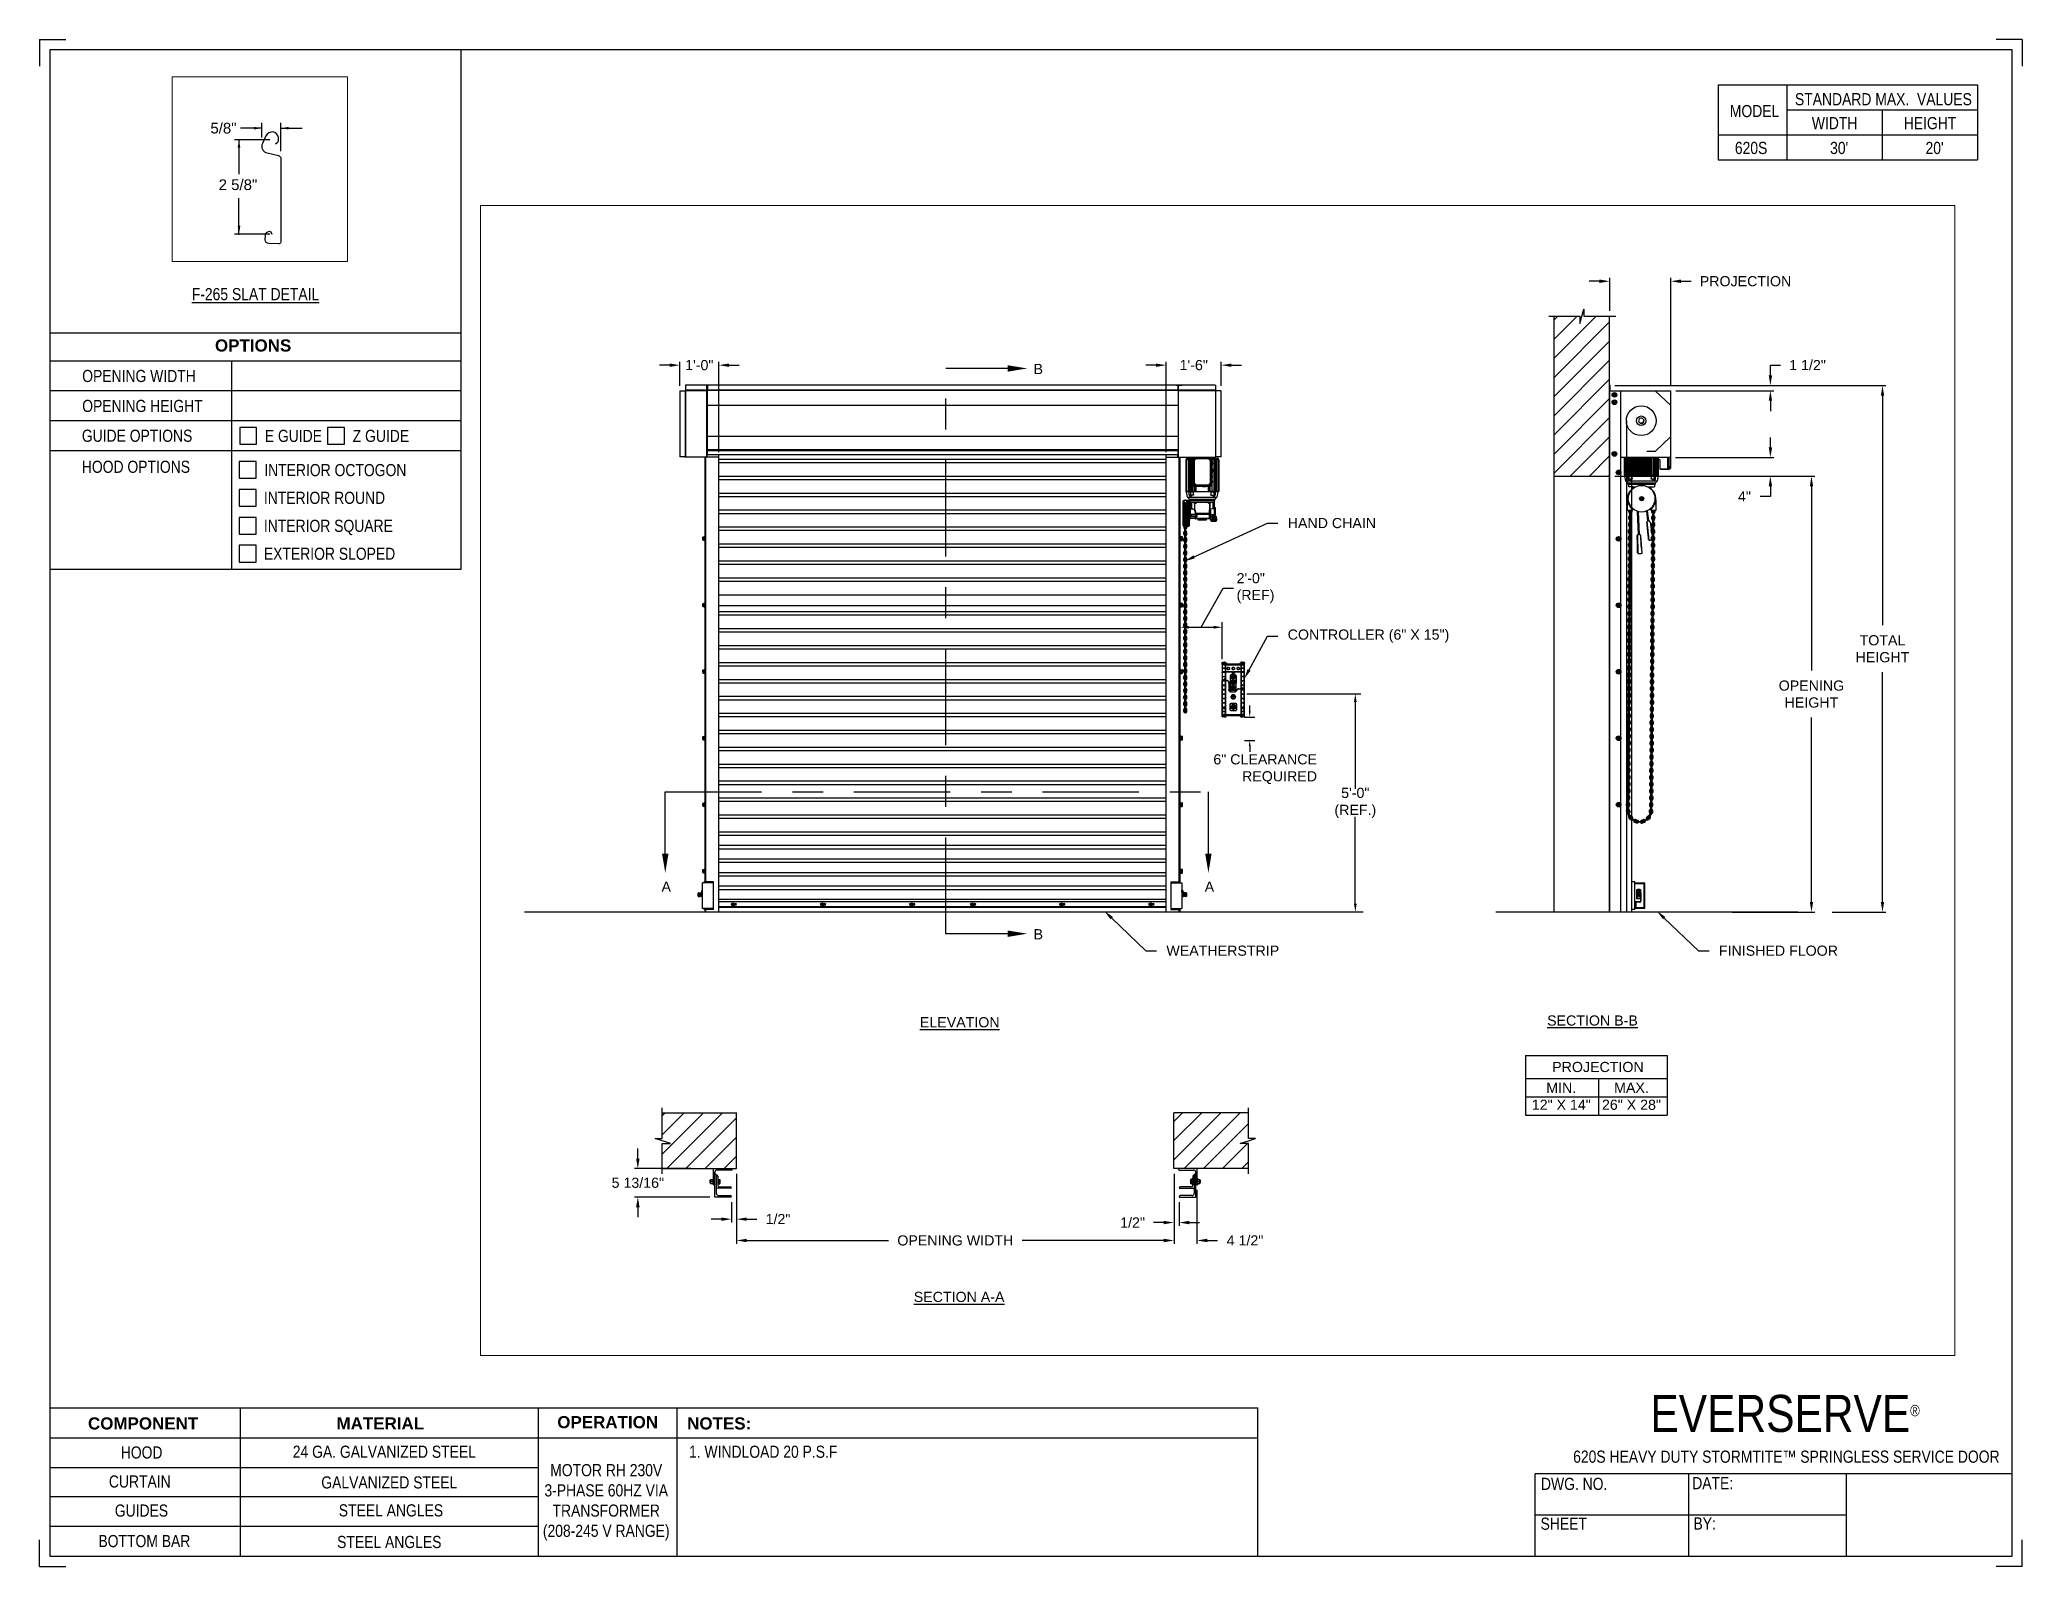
# Paper-space layout '620S RH 230V 3 PHASE' of a CAD drawing. Header units: inches. Extents: x 0.1 to 10.9, y 0.1 to 8.4.
# The model-space entities are those that its viewports show. They can reach past a viewport. Long polylines and large blocks are cut down to what shows.
import ezdxf
from ezdxf import colors
from ezdxf.entities.mleader import LeaderData, LeaderLine
from ezdxf.math import Vec2, Vec3

# ---------------------------------------------------------------- set-up
doc = ezdxf.new("R2010")
doc.units = ezdxf.units.IN
doc.header["$LTSCALE"] = 0.25
doc.header["$MEASUREMENT"] = 0
doc.linetypes.add('CENTER', pattern=[2, 1.25, -0.25, 0.25, -0.25])
for name, color, linetype in [('ANNOTATIONS', 1, 'Continuous'), ('DETAILS', 4, 'Continuous'), ('MOTOR RH', 7, 'Continuous'), ('SECTION CUTS', 6, 'CENTER'), ('TITLE BLOCK', 7, 'Continuous')]:
    doc.layers.add(name, color=color, linetype=linetype)
doc.styles.add('ARIAL', font='arial.ttf', dxfattribs={"height": 0.09375})
doc.styles.add('CADdetails-DIMENSIONS', font='ARIALN.TTF', dxfattribs={"height": 2.38})
doc.styles.add('ROMANS', font='Romans', dxfattribs={"height": 0.09375})
doc.styles.get("Standard").update_dxf_attribs({"font": 'romans.shx'})
doc.dimstyles.get("Standard").update_dxf_attribs({"dimscale": 60, "dimtxt": 0.0833, "dimasz": 0.0833, "dimexe": 0.0833, "dimexo": 0.04, "dimgap": 0.09, "dimtad": 0, "dimtih": 1, "dimtoh": 1, "dimdec": 4, "dimzin": 1, "dimdsep": 46, "dimlunit": 4, "dimtxsty": 'Standard', "dimcen": 0.09, "dimclrt": 150, "dimadec": 4, "dimazin": 2, "dimtfac": 1, "dimtdec": 0, "dimtofl": 0, "dimtmove": 0, "dimatfit": 3, "dimfxl": 1, "dimtolj": 1, "dimtzin": 0, "dimlwd": -1, "dimlwe": -1, "dimarcsym": 1})
doc.dimstyles.new('STANDARD$0', dxfattribs={"dimtxt": 0.09375, "dimasz": 0.09375, "dimexe": 0.03125, "dimexo": 0.046875, "dimgap": 0.09, "dimtad": 0, "dimtih": 1, "dimtoh": 1, "dimdec": 4, "dimzin": 0, "dimdsep": 46, "dimtxsty": 'ARIAL', "dimcen": 0.09, "dimadec": 0, "dimazin": 0, "dimtfac": 1, "dimtdec": 4, "dimtofl": 0, "dimtmove": 0, "dimatfit": 1, "dimfxl": 1, "dimtolj": 1, "dimtzin": 0, "dimarcsym": 0})
pattern_1 = [(45, (72.00666, -13.09525), (-0.08838835, 0.08838835), [])]

psp = doc.layouts.new('620S RH 230V 3 PHASE')

# ---------------------------------------------------------------- texts
at = {"layer": 'TITLE BLOCK', "attachment_point": 2, "style": 'CADdetails-DIMENSIONS'}
for s, width, insert, char_height in [('MODEL', 0.28815, (9.45, 8.068), 0.0664), ('STANDARD MAX.  VALUES', 1.75949, (10.155, 8.133), 0.06641), ('WIDTH', 0.42908, (9.888, 8.002), 0.0664), ('HEIGHT', 0.42908, (10.41, 8.002), 0.0664), ('\\pxqc;620S', 0.29952, (9.431, 7.866), 0.0664)]:
    psp.add_mtext_dynamic_manual_height_columns(s, width=width, gutter_width=1.363, heights=[0], dxfattribs=dict(at, insert=insert, char_height=char_height))
at = {"layer": 'TITLE BLOCK', "style": 'CADdetails-DIMENSIONS'}
for s, insert, char_height, width, attachment_point in [("30'", (9.913, 7.866), 0.0664, 1.75949, 2), ("20'", (10.435, 7.866), 0.0664, 1.75949, 2), ('{\\LF-265 SLAT DETAIL}', (1.248, 7.066), 0.06641, 1.75949, 2), ('{\\fArial|b1|i0|c0|p34;OPTIONS}', (1.235, 6.785), 0.06641, 1.75949, 2), ('OPENING WIDTH', (0.3, 6.618), 0.06641, 1.30693, 1), ('OPENING HEIGHT', (0.3, 6.454), 0.06641, 1.30693, 1), ('GUIDE OPTIONS', (0.298, 6.291), 0.06641, 1.30693, 1), ('E GUIDE', (1.299, 6.29), 0.0664, 1.23928, 1), ('Z GUIDE', (1.78, 6.29), 0.0664, 1.23928, 1), ('HOOD OPTIONS', (0.298, 6.121), 0.06641, 1.30693, 1), ('INTERIOR OCTOGON', (1.296, 6.103), 0.06641, 1.23928, 1), ('INTERIOR ROUND', (1.294, 5.951), 0.06641, 1.53035, 1), ('INTERIOR SQUARE', (1.294, 5.798), 0.06641, 1.53035, 1), ('EXTERIOR SLOPED', (1.294, 5.645), 0.06641, 1.53035, 1), ('\\A1;\\pxqc;EVERSERVE{\\H0.30337x;\\S® ^ ;}', (10.642, 1.008), 0.20312, 2.03069, 3), ('{\\fArial|b1|i0|c0|p34;COMPONENT}', (0.633, 0.885), 0.06641, 1.75949, 2), ('{\\fArial|b1|i0|c0|p34;MATERIAL}', (1.931, 0.885), 0.06641, 1.75949, 2), ('{\\fArial|b1|i0|c0|p34;OPERATION}', (3.175, 0.892), 0.06641, 1.75949, 2), ('{\\fArial|b1|i0|c0|p34;NOTES:}', (3.785, 0.885), 0.06641, 1.75949, 2), ('HOOD', (0.625, 0.726), 0.0664, 1.75949, 2), ('24 GA. GALVANIZED STEEL', (1.953, 0.73), 0.06641, 1.75949, 2), ('\\pxql;1. WINDLOAD 20 P.S.F ', (5.176, 0.73), 0.06641, 3.11182, 2), ('620S HEAVY DUTY STORMTITE™ SPRINGLESS SERVICE DOOR', (9.624, 0.703), 0.06641, 2.79915, 2), ('CURTAIN', (0.615, 0.567), 0.0664, 1.75949, 2), ('GALVANIZED STEEL', (1.98, 0.562), 0.06641, 1.75949, 2), ('\\PMOTOR RH 230V 3-PHASE 60HZ VIA TRANSFORMER (208-245 V RANGE)', (3.167, 0.74), 0.06641, 0.76227, 2), ('DWG. NO.', (8.463, 0.554), 0.0664, 1.75949, 2), ('DATE:', (9.221, 0.558), 0.0664, 1.75949, 2), ('GUIDES', (0.624, 0.408), 0.0664, 1.75949, 2), ('STEEL ANGLES', (1.989, 0.409), 0.06641, 1.75949, 2), ('SHEET', (8.406, 0.336), 0.0664, 1.75949, 2), ('BY:', (9.177, 0.337), 0.0664, 1.75949, 2), ('BOTTOM BAR', (0.64, 0.241), 0.0664, 1.75949, 2), ('STEEL ANGLES', (1.98, 0.236), 0.06641, 1.75949, 2)]:
    psp.add_mtext(s, dxfattribs=dict(at, insert=insert, char_height=char_height, width=width, attachment_point=attachment_point))

msp = doc.modelspace()

# ---------------------------------------------------------------- texts
at = {"layer": 'ANNOTATIONS', "style": 'ARIAL'}
msp.add_text('2 5/8"', height=0.09375, dxfattribs=at).set_placement((247.99493, 236.69369))
at = {"layer": 'ANNOTATIONS', "char_height": 0.09375, "style": 'ARIAL'}
for s, insert, attachment_point in [('2\'-0"\\P(REF)', (255.79235, 243.09185), 4), ('6" CLEARANCE\\PREQUIRED', (256.53393, 241.42127), 6), ('5\'-0"\\P(REF.)', (256.88713, 241.11038), 5), ('\\A1;5/8"', (248.03692, 237.2352), 5)]:
    msp.add_mtext(s, dxfattribs=dict(at, insert=insert, attachment_point=attachment_point))
at = {"layer": 'ANNOTATIONS', "char_height": 0.09375, "attachment_point": 2, "style": 'ARIAL'}
for s, insert, width in [('{\\LELEVATION}', (253.23901, 239.13353), 3.0834986), ('{\\LSECTION B-B}', (259.0745, 239.1495), 1.3823677), ('{\\LSECTION A-A}', (253.2331, 236.59935), 1.3823677)]:
    msp.add_mtext(s, dxfattribs=dict(at, insert=insert, width=width))
for s, width, insert in [('PROJECTION ', 1.7594917, (259.12486, 238.72067)), ('MIN.\\P12" X 14" ', 0.6711642, (258.78674, 238.52868)), ('MAX.\\P26" X 28"', 0.6567117, (259.43417, 238.52868))]:
    msp.add_mtext_dynamic_manual_height_columns(s, width=width, gutter_width=1.36268, heights=[0], dxfattribs=dict(at, insert=insert))
at = {"layer": 'SECTION CUTS', "style": 'ARIAL'}
for s, p in [('B', (253.91966, 245.06692)), ('A', (250.48836, 240.29047)), ('A', (255.49789, 240.29047)), ('B', (253.91966, 239.85164))]:
    msp.add_text(s, height=0.09375, dxfattribs=at).set_placement(p)

# ---------------------------------------------------------------- blocks, each defined once
blk = doc.blocks.new('*D60')
at = {"layer": 'ANNOTATIONS', "color": 0, "lineweight": -2, "transparency": 16777216}
for p, q in [((250.27, 237.829), (250.27, 237.923)), ((250.76, 237.736), (250.239, 237.736)), ((250.935, 237.474), (250.239, 237.474)), ((250.27, 237.38), (250.27, 237.287))]:
    blk.add_line(p, q, dxfattribs=at)
at = {"layer": 'ANNOTATIONS', "color": 0, "transparency": 16777216}
for points in [[(250.254, 237.829), (250.286, 237.829), (250.27, 237.736)], [(250.254, 237.38), (250.286, 237.38), (250.27, 237.474)]]:
    blk.add_solid(points, dxfattribs=at)
at = {"layer": 'defpoints', "color": 0, "transparency": 16777216}
for p in [(250.806, 237.736), (250.27, 237.474), (250.981, 237.474)]:
    blk.add_point(p, dxfattribs=at)
at = {"layer": 'ANNOTATIONS', "color": 0, "transparency": 16777216, "insert": (250.27, 237.605), "char_height": 0.09375, "attachment_point": 5, "style": 'ARIAL'}
blk.add_mtext('\\A1;5 13/16"', dxfattribs=at)
blk = doc.blocks.new('*D61')
at = {"layer": 'ANNOTATIONS', "color": 0, "lineweight": -2, "transparency": 16777216}
for p, q in [((255.215, 237.689), (255.215, 237.207)), ((255.262, 237.427), (255.262, 237.207)), ((255.121, 237.238), (255.027, 237.238)), ((255.355, 237.238), (255.449, 237.238))]:
    blk.add_line(p, q, dxfattribs=at)
at = {"layer": 'ANNOTATIONS', "color": 0, "transparency": 16777216}
for points in [[(255.121, 237.254), (255.121, 237.223), (255.215, 237.238)], [(255.355, 237.254), (255.355, 237.223), (255.262, 237.238)]]:
    blk.add_solid(points, dxfattribs=at)
at = {"layer": 'defpoints', "color": 0, "transparency": 16777216}
for p in [(255.215, 237.736), (255.262, 237.474), (255.262, 237.238)]:
    blk.add_point(p, dxfattribs=at)
at = {"layer": 'ANNOTATIONS', "color": 0, "transparency": 16777216, "insert": (254.833, 237.238), "char_height": 0.0938, "attachment_point": 5, "style": 'ARIAL'}
blk.add_mtext('\\A1;1/2"', dxfattribs=at)
blk = doc.blocks.new('*D62')
at = {"layer": 'ANNOTATIONS', "color": 0, "lineweight": -2, "transparency": 16777216}
for p, q in [((251.181, 237.689), (251.181, 237.238)), ((251.041, 237.27), (250.947, 237.27)), ((251.135, 237.427), (251.135, 237.238)), ((251.275, 237.27), (251.369, 237.27))]:
    blk.add_line(p, q, dxfattribs=at)
at = {"layer": 'ANNOTATIONS', "color": 0, "transparency": 16777216}
for points in [[(251.041, 237.285), (251.041, 237.254), (251.135, 237.27)], [(251.275, 237.285), (251.275, 237.254), (251.181, 237.27)]]:
    blk.add_solid(points, dxfattribs=at)
at = {"layer": 'defpoints', "color": 0, "transparency": 16777216}
for p in [(251.181, 237.736), (251.135, 237.474), (251.135, 237.27)]:
    blk.add_point(p, dxfattribs=at)
at = {"layer": 'ANNOTATIONS', "color": 0, "transparency": 16777216, "insert": (251.563, 237.27), "char_height": 0.0938, "attachment_point": 5, "style": 'ARIAL'}
blk.add_mtext('\\A1;1/2"', dxfattribs=at)
blk = doc.blocks.new('*D63')
at = {"layer": 'ANNOTATIONS', "color": 0, "lineweight": -2, "transparency": 16777216}
for p, q in [((255.05, 245.149), (254.956, 245.149)), ((255.144, 244.347), (255.144, 245.18)), ((255.65, 244.959), (255.65, 245.18)), ((255.744, 245.149), (255.837, 245.149))]:
    blk.add_line(p, q, dxfattribs=at)
at = {"layer": 'ANNOTATIONS', "color": 0, "transparency": 16777216}
for points in [[(255.05, 245.164), (255.05, 245.133), (255.144, 245.149)], [(255.744, 245.164), (255.744, 245.133), (255.65, 245.149)]]:
    blk.add_solid(points, dxfattribs=at)
at = {"layer": 'defpoints', "color": 0, "transparency": 16777216}
for p in [(255.65, 245.149), (255.65, 244.912), (255.144, 244.3)]:
    blk.add_point(p, dxfattribs=at)
at = {"layer": 'ANNOTATIONS', "color": 0, "transparency": 16777216, "insert": (255.397, 245.149), "char_height": 0.0938, "attachment_point": 5, "style": 'ARIAL'}
blk.add_mtext('\\A1;1\'-6"', dxfattribs=at)
blk = doc.blocks.new('*D64')
at = {"layer": 'ANNOTATIONS', "color": 0, "lineweight": -2, "transparency": 16777216}
for p, q in [((250.563, 245.149), (250.47, 245.149)), ((250.657, 244.959), (250.657, 245.18)), ((251.017, 244.347), (251.017, 245.18)), ((251.111, 245.149), (251.205, 245.149))]:
    blk.add_line(p, q, dxfattribs=at)
at = {"layer": 'ANNOTATIONS', "color": 0, "transparency": 16777216}
for points in [[(250.563, 245.164), (250.563, 245.133), (250.657, 245.149)], [(251.111, 245.164), (251.111, 245.133), (251.017, 245.149)]]:
    blk.add_solid(points, dxfattribs=at)
at = {"layer": 'defpoints', "color": 0, "transparency": 16777216}
for p in [(251.017, 245.149), (250.657, 244.913), (251.017, 244.3)]:
    blk.add_point(p, dxfattribs=at)
at = {"layer": 'ANNOTATIONS', "color": 0, "transparency": 16777216, "insert": (250.837, 245.149), "char_height": 0.0938, "attachment_point": 5, "style": 'ARIAL'}
blk.add_mtext('\\A1;1\'-0"', dxfattribs=at)
blk = doc.blocks.new('*D65')
at = {"layer": 'ANNOTATIONS', "color": 0, "lineweight": -2, "transparency": 16777216}
for p, q in [((255.215, 237.689), (255.215, 237.042)), ((255.427, 237.539), (255.427, 237.042)), ((255.121, 237.073), (255.027, 237.073)), ((255.521, 237.073), (255.615, 237.073))]:
    blk.add_line(p, q, dxfattribs=at)
at = {"layer": 'ANNOTATIONS', "color": 0, "transparency": 16777216}
for points in [[(255.121, 237.089), (255.121, 237.057), (255.215, 237.073)], [(255.521, 237.089), (255.521, 237.057), (255.427, 237.073)]]:
    blk.add_solid(points, dxfattribs=at)
at = {"layer": 'defpoints', "color": 0, "transparency": 16777216}
for p in [(255.215, 237.736), (255.427, 237.586), (255.427, 237.073)]:
    blk.add_point(p, dxfattribs=at)
at = {"layer": 'ANNOTATIONS', "color": 0, "transparency": 16777216, "insert": (255.87, 237.073), "char_height": 0.0938, "attachment_point": 5, "style": 'ARIAL'}
blk.add_mtext('\\A1;4 1/2"', dxfattribs=at)
blk = doc.blocks.new('*D54')
at = {"layer": 'ANNOTATIONS', "color": 0, "lineweight": -2, "transparency": 16777216}
for p, q in [((251.181, 237.689), (251.181, 237.042)), ((255.215, 237.689), (255.215, 237.042)), ((251.275, 237.073), (252.582, 237.073)), ((255.121, 237.073), (253.814, 237.073))]:
    blk.add_line(p, q, dxfattribs=at)
at = {"layer": 'ANNOTATIONS', "color": 0, "transparency": 16777216}
for points in [[(251.275, 237.089), (251.275, 237.057), (251.181, 237.073)], [(255.121, 237.089), (255.121, 237.057), (255.215, 237.073)]]:
    blk.add_solid(points, dxfattribs=at)
at = {"layer": 'defpoints', "color": 0, "transparency": 16777216}
for p in [(251.181, 237.736), (255.215, 237.736), (255.215, 237.073)]:
    blk.add_point(p, dxfattribs=at)
at = {"layer": 'ANNOTATIONS', "color": 0, "transparency": 16777216, "insert": (253.198, 237.073), "char_height": 0.09375, "attachment_point": 5, "style": 'ARIAL'}
blk.add_mtext('\\A1;OPENING WIDTH', dxfattribs=at)
blk = doc.blocks.new('*D55')
at = {"layer": 'ANNOTATIONS', "color": 0, "lineweight": -2, "transparency": 16777216}
for p, q in [((259.233, 245.649), (259.233, 245.954)), ((259.797, 244.96), (259.797, 245.954)), ((259.139, 245.923), (259.045, 245.923)), ((259.89, 245.923), (259.984, 245.923))]:
    blk.add_line(p, q, dxfattribs=at)
at = {"layer": 'ANNOTATIONS', "color": 0, "transparency": 16777216}
for points in [[(259.139, 245.939), (259.139, 245.907), (259.233, 245.923)], [(259.89, 245.939), (259.89, 245.907), (259.797, 245.923)]]:
    blk.add_solid(points, dxfattribs=at)
at = {"layer": 'defpoints', "color": 0, "transparency": 16777216}
for p in [(259.797, 245.923), (259.233, 245.602), (259.797, 244.913)]:
    blk.add_point(p, dxfattribs=at)
at = {"layer": 'ANNOTATIONS', "color": 0, "transparency": 16777216, "insert": (260.486, 245.923), "char_height": 0.09375, "attachment_point": 5, "style": 'ARIAL'}
blk.add_mtext('\\A1;PROJECTION ', dxfattribs=at)
blk = doc.blocks.new('*D56')
at = {"layer": 'ANNOTATIONS', "color": 0, "lineweight": -2, "transparency": 16777216}
for p, q in [((259.28, 244.125), (261.126, 244.125)), ((261.094, 244.031), (261.094, 242.332)), ((261.094, 240.197), (261.094, 241.897)), ((260.364, 240.103), (261.126, 240.103))]:
    blk.add_line(p, q, dxfattribs=at)
at = {"layer": 'ANNOTATIONS', "color": 0, "transparency": 16777216}
for points in [[(261.079, 244.031), (261.11, 244.031), (261.094, 244.125)], [(261.079, 240.197), (261.11, 240.197), (261.094, 240.103)]]:
    blk.add_solid(points, dxfattribs=at)
at = {"layer": 'defpoints', "color": 0, "transparency": 16777216}
for p in [(259.233, 244.125), (260.317, 240.103), (261.094, 240.103)]:
    blk.add_point(p, dxfattribs=at)
at = {"layer": 'ANNOTATIONS', "color": 0, "transparency": 16777216, "insert": (261.094, 242.114), "char_height": 0.09375, "attachment_point": 5, "style": 'ARIAL'}
blk.add_mtext('\\A1;OPENING\\PHEIGHT', dxfattribs=at)
blk = doc.blocks.new('*D57')
at = {"layer": 'ANNOTATIONS', "color": 0, "lineweight": -2, "transparency": 16777216}
for p, q in [((259.28, 244.961), (261.781, 244.961)), ((261.749, 244.867), (261.749, 242.75)), ((261.749, 240.197), (261.749, 242.315)), ((261.284, 240.103), (261.781, 240.103))]:
    blk.add_line(p, q, dxfattribs=at)
at = {"layer": 'ANNOTATIONS', "color": 0, "transparency": 16777216}
for points in [[(261.734, 244.867), (261.765, 244.867), (261.749, 244.961)], [(261.734, 240.197), (261.765, 240.197), (261.749, 240.103)]]:
    blk.add_solid(points, dxfattribs=at)
at = {"layer": 'defpoints', "color": 0, "transparency": 16777216}
for p in [(259.233, 244.961), (261.237, 240.103), (261.749, 240.103)]:
    blk.add_point(p, dxfattribs=at)
at = {"layer": 'ANNOTATIONS', "color": 0, "transparency": 16777216, "insert": (261.749, 242.532), "char_height": 0.0938, "attachment_point": 5, "style": 'ARIAL'}
blk.add_mtext('\\A1;TOTAL\\PHEIGHT', dxfattribs=at)
blk = doc.blocks.new('*D58')
at = {"layer": 'ANNOTATIONS', "color": 0, "lineweight": -2, "transparency": 16777216}
for p, q in [((260.715, 244.39), (260.715, 244.483)), ((259.841, 244.296), (260.746, 244.296)), ((259.841, 244.125), (260.746, 244.125)), ((260.715, 243.938), (260.621, 243.938)), ((260.715, 244.031), (260.715, 243.938))]:
    blk.add_line(p, q, dxfattribs=at)
at = {"layer": 'ANNOTATIONS', "color": 0, "transparency": 16777216}
for points in [[(260.7, 244.39), (260.731, 244.39), (260.715, 244.296)], [(260.7, 244.031), (260.731, 244.031), (260.715, 244.125)]]:
    blk.add_solid(points, dxfattribs=at)
at = {"layer": 'defpoints', "color": 0, "transparency": 16777216}
for p in [(259.794, 244.296), (259.794, 244.125), (260.715, 244.125)]:
    blk.add_point(p, dxfattribs=at)
at = {"layer": 'ANNOTATIONS', "color": 0, "transparency": 16777216, "insert": (260.476, 243.938), "char_height": 0.0938, "attachment_point": 5, "style": 'ARIAL'}
blk.add_mtext('\\A1;4"', dxfattribs=at)
blk = doc.blocks.new('*D59')
at = {"layer": 'ANNOTATIONS', "color": 0, "lineweight": -2, "transparency": 16777216}
for p, q in [((260.715, 245.055), (260.715, 245.149)), ((260.715, 245.149), (260.809, 245.149)), ((259.843, 244.961), (260.746, 244.961)), ((259.843, 244.913), (260.746, 244.913)), ((260.715, 244.82), (260.715, 244.726))]:
    blk.add_line(p, q, dxfattribs=at)
at = {"layer": 'ANNOTATIONS', "color": 0, "transparency": 16777216}
for points in [[(260.7, 245.055), (260.731, 245.055), (260.715, 244.961)], [(260.7, 244.82), (260.731, 244.82), (260.715, 244.913)]]:
    blk.add_solid(points, dxfattribs=at)
at = {"layer": 'defpoints', "color": 0, "transparency": 16777216}
for p in [(259.797, 244.961), (259.797, 244.913), (260.715, 244.961)]:
    blk.add_point(p, dxfattribs=at)
at = {"layer": 'ANNOTATIONS', "color": 0, "transparency": 16777216, "insert": (261.058, 245.149), "char_height": 0.0938, "attachment_point": 5, "style": 'ARIAL'}
blk.add_mtext('\\A1;1 1/2"', dxfattribs=at)

# ---------------------------------------------------------------- dimensions: what is measured, and where the dimension line sits
at = {"layer": 'ANNOTATIONS'}
dim = msp.add_linear_dim(base=(259.79658, 245.92298), p1=(259.2327, 245.60178), p2=(259.79658, 244.91339), text='PROJECTION ', dimstyle='STANDARD$0', dxfattribs=at)
dim.commit()
dim.dimension.update_dxf_attribs({"geometry": '*D55', "text_midpoint": (260.48569, 245.92298)})
for base, p1, p2, text, picture, middle in [((260.71525, 244.96103), (259.79658, 244.91339), (259.79658, 244.96103), '1 1/2"', '*D59', (261.05769, 245.14853)), ((261.74928, 240.10342), (259.2327, 244.96103), (261.23723, 240.10342), 'TOTAL\\PHEIGHT', '*D57', (261.74928, 242.53223)), ((260.71525, 244.12505), (259.79445, 244.29598), (259.79445, 244.12505), '4"', '*D58', (260.47574, 243.93755)), ((261.09429, 240.10342), (259.2327, 244.12505), (260.31689, 240.10342), 'OPENING\\PHEIGHT', '*D56', (261.09429, 242.11424))]:
    dim = msp.add_linear_dim(base=base, p1=p1, p2=p2, angle=90, text=text, dimstyle='STANDARD$0', dxfattribs=at)
    dim.commit()
    dim.dimension.update_dxf_attribs({"geometry": picture, "text_midpoint": middle})
for base, p1, p2, text, picture, middle in [((251.01742, 245.14882), (250.65722, 244.91253), (251.01742, 244.3), '1\'-0"', '*D64', (250.83732, 245.14882)), ((255.64986, 245.14882), (255.14392, 244.3), (255.64986, 244.91215), '1\'-6"', '*D63', (255.39689, 245.14882)), ((255.26166, 237.23838), (255.21479, 237.73574), (255.26166, 237.47405), '1/2"', '*D61', (254.83321, 237.23838)), ((255.42729, 237.07293), (255.21479, 237.73574), (255.42729, 237.58574), '4 1/2"', '*D65', (255.86978, 237.07293))]:
    dim = msp.add_linear_dim(base=base, p1=p1, p2=p2, text=text, dimstyle='STANDARD$0', dxfattribs=at)
    dim.commit()
    dim.dimension.update_dxf_attribs({"geometry": picture, "text_midpoint": middle, "dimtype": 160})
for base, p1, p2, angle, text, picture, middle in [((250.2701, 237.47405), (250.80645, 237.73573), (250.98145, 237.47405), 90, '5 13/16"', '*D60', (250.2701, 237.60489)), ((251.13458, 237.26963), (251.18145, 237.73574), (251.13458, 237.47405), 180, '1/2"', '*D62', (251.56303, 237.26963))]:
    dim = msp.add_linear_dim(base=base, p1=p1, p2=p2, angle=angle, text=text, dimstyle='STANDARD$0', dxfattribs=at)
    dim.commit()
    dim.dimension.update_dxf_attribs({"geometry": picture, "text_midpoint": middle, "dimtype": 160})
dim = msp.add_aligned_dim(p1=(251.18145, 237.73574), p2=(255.21479, 237.73574), distance=-0.6628, text='OPENING WIDTH', dimstyle='STANDARD$0', dxfattribs=at)
dim.commit()
dim.dimension.update_dxf_attribs({"geometry": '*D54', "text_midpoint": (253.19812, 237.07293)})

# ---------------------------------------------------------------- hatches: boundary and pattern name
at = {"layer": 'MOTOR RH'}
h = msp.add_hatch(dxfattribs=at)
h.set_pattern_fill('ANSI31', color=256, style=0)
h.set_pattern_definition(pattern_1)
h.paths.add_polyline_path([(258.71707, 244.12505), (259.2327, 244.12505), (259.2327, 245.60178), (258.9962, 245.60178), (258.9962, 245.66644), (258.95779, 245.53308), (258.95779, 245.60178), (258.71707, 245.60178)])
h = msp.add_hatch(dxfattribs=at)
h.set_pattern_fill('ANSI31', color=256, style=0)
h.set_pattern_definition(pattern_1)
h.paths.add_polyline_path([(251.18145, 238.25136), (250.49395, 238.25136), (250.49395, 238.01416), (250.42985, 238.01416), (250.57192, 237.96726), (250.49395, 237.96726), (250.49395, 237.73574), (251.18145, 237.73574), (251.18145, 237.89824)])
h = msp.add_hatch(dxfattribs=at)
h.set_pattern_fill('ANSI31', color=256, style=0)
h.set_pattern_definition(pattern_1)
h.paths.add_polyline_path([(255.96639, 238.01416), (255.90229, 238.01416), (255.90229, 238.25136), (255.21479, 238.25136), (255.21479, 237.73574), (255.23296, 237.73574), (255.90229, 237.73574), (255.90229, 237.96726), (255.82432, 237.96726)])

# ---------------------------------------------------------------- linework, layer by layer
at = {"layer": 'ANNOTATIONS'}
for p, q in [((255.34947, 242.73092), (255.58151, 242.73092)), ((255.65918, 242.43625), (255.65918, 242.77806)), ((255.88727, 242.11772), (256.93823, 242.11772)), ((255.91343, 241.95547), (255.91343, 242.00861)), ((256.88713, 242.04006), (256.88713, 241.23964)), ((255.8663, 241.90233), (255.96056, 241.90233)), ((255.8663, 241.68703), (255.96056, 241.68703)), ((255.91343, 241.63389), (255.91343, 241.58075)), ((256.88713, 240.18109), (256.88713, 240.98112)), ((258.45617, 238.78011), (258.45617, 238.22873)), ((258.45617, 238.78011), (259.76394, 238.78011)), ((259.76394, 238.78011), (259.76394, 238.22873)), ((258.45617, 238.56863), (259.76394, 238.56863)), ((259.12902, 238.56863), (259.12902, 238.22873)), ((258.45617, 238.39868), (259.76394, 238.39868)), ((258.45617, 238.22873), (259.76394, 238.22873)), ((248.37377, 237.15345), (248.37377, 237.28207)), ((248.53829, 237.03509), (248.53829, 237.28207)), ((248.4421, 237.13477), (248.1343, 237.13477)), ((248.17278, 237.13477), (248.17278, 236.8332)), ((248.37377, 237.2352), (248.18627, 237.2352)), ((248.53829, 237.2352), (248.72579, 237.2352)), ((248.17278, 236.30755), (248.17278, 236.62224)), ((248.4421, 236.30755), (248.1343, 236.30755))]:
    msp.add_line(p, q, dxfattribs=at)
for p in [(248.50247, 237.10325), (248.17278, 236.38206), (248.17278, 236.30755)]:
    msp.add_point(p, dxfattribs=at)
for points in [[(255.34947, 242.71798), (255.34947, 242.74387), (255.27181, 242.73092)], [(255.58151, 242.71798), (255.58151, 242.74387), (255.65918, 242.73092)], [(255.90458, 241.95547), (255.92229, 241.95547), (255.91343, 241.90233)], [(256.87419, 242.04006), (256.90007, 242.04006), (256.88713, 242.11772)], [(255.90458, 241.63389), (255.92229, 241.63389), (255.91343, 241.68703)], [(256.87419, 240.18109), (256.90007, 240.18109), (256.88713, 240.10342)], [(248.1845, 237.06445), (248.16106, 237.06445), (248.17278, 237.13477)], [(248.30345, 237.22348), (248.30345, 237.24692), (248.37377, 237.2352)], [(248.60861, 237.24692), (248.60861, 237.22348), (248.53829, 237.2352)], [(248.1845, 236.37787), (248.16106, 236.37787), (248.17278, 236.30755)]]:
    msp.add_solid(points, dxfattribs=at)
at = {"layer": 'DETAILS'}
msp.add_lwpolyline([(248.4921, 237.09806, 0.33746117), (248.51903, 237.13612), (248.51871, 237.154, 0.73725505), (248.40856, 237.16886), (248.37775, 237.10244, 0.47976839), (248.41956, 237.01812), (248.51798, 236.99655, -0.21720182), (248.53829, 236.97259), (248.53829, 236.23788, -0.36619075), (248.51855, 236.22246), (248.43389, 236.22518, -0.41028649), (248.40262, 236.25869), (248.40456, 236.29599, -0.37745755), (248.43839, 236.33231, -0.31905635), (248.45027, 236.32683), (248.46134, 236.30755)], format="xyb", dxfattribs=at)
at = {"layer": 'MOTOR RH'}
for p, q in [((258.67069, 245.60178), (258.95779, 245.60178)), ((258.71707, 245.60178), (258.71707, 240.10342)), ((258.95779, 245.53308), (258.9962, 245.66644)), ((258.95779, 245.60178), (258.95779, 245.53308)), ((258.9962, 245.66644), (258.9962, 245.60178)), ((258.9962, 245.60178), (259.2914, 245.60178)), ((259.2327, 240.10342), (259.2327, 245.60178)), ((250.65722, 244.91253), (250.71051, 244.91253)), ((250.70517, 244.91253), (250.70517, 244.30293)), ((250.70838, 244.30293), (250.70838, 244.91253)), ((250.71051, 244.96582), (250.71051, 244.30293)), ((250.88953, 244.91787), (250.71051, 244.91787)), ((250.71051, 244.91466), (250.90447, 244.91466)), ((250.88953, 244.91466), (250.88953, 244.91812)), ((250.88953, 244.91812), (250.91296, 244.91812)), ((250.89806, 244.91466), (250.89806, 244.91812)), ((250.90447, 244.96582), (250.90447, 244.91812)), ((250.90447, 244.91466), (250.90447, 244.3)), ((250.90447, 244.91386), (250.91296, 244.91386)), ((250.91296, 244.96661), (250.91296, 244.91812)), ((255.25261, 244.91865), (250.91296, 244.91865)), ((255.25261, 244.91519), (250.91296, 244.91519)), ((250.91296, 244.32505), (250.91296, 244.91519)), ((255.25261, 244.91812), (255.25261, 244.96661)), ((255.27181, 244.91812), (255.25261, 244.91812)), ((255.25261, 244.91519), (255.25261, 244.32505)), ((255.25261, 244.91386), (255.25687, 244.91386)), ((255.25687, 244.91812), (255.25687, 244.96582)), ((255.25687, 244.29919), (255.25687, 244.91466)), ((255.25687, 244.91466), (255.5962, 244.91466)), ((255.26328, 244.91466), (255.26328, 244.91812)), ((255.27181, 244.91466), (255.27181, 244.91812)), ((255.5962, 244.91787), (255.27181, 244.91787)), ((255.5962, 244.96582), (255.5962, 244.3017)), ((255.5979, 244.91215), (255.5979, 244.3017)), ((255.59871, 244.91215), (255.59871, 244.3017)), ((255.64986, 244.91215), (255.59871, 244.91215)), ((255.60191, 244.3017), (255.60191, 244.91215)), ((259.2327, 244.90743), (259.23452, 244.90743)), ((259.2335, 244.96103), (259.2335, 244.91206)), ((259.23402, 244.91314), (259.23452, 244.91314)), ((259.23452, 240.1061), (259.23452, 244.91339)), ((259.23452, 244.91339), (259.79658, 244.91339)), ((259.23563, 244.91419), (259.23563, 244.96103)), ((259.23563, 244.91419), (259.23644, 244.91419)), ((259.23644, 244.91419), (259.23644, 244.96103)), ((259.33672, 240.1061), (259.33672, 244.91339)), ((259.6521, 244.91339), (259.79658, 244.7758)), ((259.79658, 244.21428), (259.79658, 244.91339)), ((255.25261, 244.7758), (250.91296, 244.7758)), ((259.28113, 244.88749), (259.28167, 244.88915)), ((259.28113, 244.81936), (259.28167, 244.82102)), ((259.2829, 244.88647), (259.28381, 244.88826)), ((259.2829, 244.81834), (259.28381, 244.82013)), ((259.28988, 244.88244), (259.28988, 244.88244)), ((259.28988, 244.86769), (259.28988, 244.86769)), ((259.28988, 244.81431), (259.28988, 244.81431)), ((259.28988, 244.79956), (259.28988, 244.79956)), ((259.23452, 244.72825), (259.2327, 244.72825)), ((259.38675, 244.63662), (259.38675, 240.10342)), ((259.5213, 244.61796), (259.53305, 244.62004)), ((259.52337, 244.60622), (259.5213, 244.61796)), ((259.53512, 244.60829), (259.52337, 244.60622)), ((259.53305, 244.62004), (259.53512, 244.60829)), ((259.54672, 244.64425), (259.54655, 244.644)), ((259.54772, 244.63736), (259.54796, 244.63719)), ((255.25261, 244.48955), (250.91296, 244.48955)), ((259.6521, 244.35196), (259.79658, 244.48955)), ((250.7105, 244.30293), (250.65722, 244.30293)), ((251.01742, 244.3), (250.71226, 244.3)), ((250.88953, 240.38253), (250.88953, 244.3)), ((250.89806, 240.38253), (250.89806, 244.3)), ((250.90447, 244.3685), (250.91296, 244.3685)), ((250.90788, 244.31279), (250.90788, 244.35542)), ((250.90788, 244.34775), (250.91085, 244.34775)), ((250.90788, 244.33604), (250.91085, 244.33604)), ((250.90788, 244.32239), (250.91085, 244.32239)), ((250.90788, 244.32045), (250.91085, 244.32045)), ((250.91085, 244.3), (250.91085, 244.3685)), ((250.91296, 244.3664), (250.91085, 244.3664)), ((255.25261, 244.36687), (250.91296, 244.36687)), ((251.01742, 240.10529), (251.01742, 244.32505)), ((251.01742, 244.28138), (255.14392, 244.28138)), ((251.01742, 244.25013), (255.14392, 244.25013)), ((255.14392, 240.10529), (255.14392, 244.32505)), ((255.14392, 244.3), (255.25687, 244.3)), ((255.25049, 244.3), (255.25049, 244.32505)), ((255.25346, 244.31946), (255.25049, 244.31946)), ((255.25261, 244.3685), (255.25687, 244.3685)), ((255.25346, 244.34874), (255.25261, 244.34874)), ((255.25346, 244.3431), (255.25261, 244.3431)), ((255.25346, 244.32846), (255.25261, 244.32846)), ((255.25346, 244.31279), (255.25346, 244.35542)), ((255.25687, 244.29919), (255.5962, 244.29919)), ((255.26328, 240.38253), (255.26328, 244.29919)), ((255.27181, 240.37188), (255.27181, 244.29919)), ((255.32333, 244.27944), (255.36397, 244.27944)), ((255.32333, 244.27944), (255.32334, 243.98417)), ((255.32333, 244.27944), (255.33464, 244.27944)), ((255.3341, 244.27944), (255.32333, 244.27944)), ((255.32333, 244.27944), (255.33288, 244.27944)), ((255.32333, 244.27944), (255.32333, 244.27944)), ((255.33018, 244.27944), (255.33018, 243.98417)), ((255.33175, 244.27944), (255.33175, 243.98417)), ((255.33256, 244.2859), (255.33491, 244.29919)), ((255.33256, 244.27944), (255.33256, 244.2859)), ((255.33464, 244.27944), (255.3341, 244.27944)), ((255.33464, 244.27944), (255.33464, 244.27944)), ((255.3484, 244.27944), (255.34841, 243.98417)), ((255.3502, 244.27944), (255.3502, 243.98417)), ((255.35441, 244.28406), (255.35441, 244.29919)), ((255.36746, 244.28406), (255.35441, 244.28406)), ((255.36397, 243.97955), (255.36397, 244.28406)), ((255.36666, 244.27944), (255.36666, 243.98417)), ((255.38546, 244.27944), (255.36666, 244.27944)), ((255.36746, 244.29919), (255.36746, 244.28406)), ((255.387, 244.28406), (255.36746, 244.28406)), ((255.36876, 244.27944), (255.36876, 243.98417)), ((255.37319, 244.28406), (255.37319, 244.27944)), ((255.38546, 244.27944), (255.38546, 244.27483)), ((255.38546, 244.27483), (255.38579, 244.27483)), ((255.38579, 244.27944), (255.387, 244.27944)), ((255.38579, 243.98417), (255.38579, 244.27944)), ((255.39069, 244.28498), (255.387, 244.28498)), ((255.387, 244.28498), (255.387, 244.04507)), ((255.387, 244.28498), (255.387, 244.28498)), ((255.3907, 244.04507), (255.39069, 244.28498)), ((255.39254, 244.27206), (255.39992, 244.27206)), ((255.39254, 244.05799), (255.39254, 244.27206)), ((255.39346, 244.29919), (255.3926, 244.29531)), ((255.39623, 244.05799), (255.39623, 244.27206)), ((255.39992, 244.29421), (255.39992, 244.2979)), ((255.55125, 244.2979), (255.39992, 244.2979)), ((255.55125, 244.29421), (255.39992, 244.29421)), ((255.39992, 244.27467), (255.39992, 244.27944)), ((255.39992, 244.27206), (255.39992, 244.05799)), ((255.40546, 244.28498), (255.41284, 244.28498)), ((255.41284, 244.28498), (255.41284, 244.29236)), ((255.41284, 244.29236), (255.53833, 244.29236)), ((255.41284, 244.28867), (255.53833, 244.28867)), ((255.53833, 244.28498), (255.41284, 244.28498)), ((255.47189, 244.2979), (255.47189, 244.29919)), ((255.51619, 244.29919), (255.51619, 244.2979)), ((255.53833, 244.28839), (255.53833, 244.29236)), ((255.53833, 244.28498), (255.54571, 244.28498)), ((255.55125, 244.29421), (255.55125, 244.2979)), ((255.55125, 244.27206), (255.55125, 244.27872)), ((255.55125, 244.27206), (255.55863, 244.27206)), ((255.55125, 244.05799), (255.55125, 244.27206)), ((255.55494, 244.27206), (255.55494, 244.05799)), ((255.55857, 244.29531), (255.55772, 244.29919)), ((255.55863, 244.27206), (255.55863, 244.05799)), ((255.56048, 244.04507), (255.56048, 244.28498)), ((255.56048, 244.28498), (255.56417, 244.28498)), ((255.56417, 244.04507), (255.56417, 244.28498)), ((255.59364, 244.28406), (255.56417, 244.28406)), ((255.56538, 244.27944), (255.56417, 244.27944)), ((255.56417, 244.26283), (255.56487, 244.26283)), ((255.56487, 244.21854), (255.56417, 244.21854)), ((255.56538, 244.27944), (255.56538, 244.26114)), ((255.56538, 244.27483), (255.56571, 244.27483)), ((255.56538, 244.22047), (255.56538, 244.20197)), ((255.56571, 244.27483), (255.56571, 244.27944)), ((255.56571, 244.27944), (255.58452, 244.27944)), ((255.57798, 244.27944), (255.57798, 244.28406)), ((255.58241, 244.27944), (255.58241, 243.98417)), ((255.58371, 244.28406), (255.58371, 244.29919)), ((255.58452, 244.27944), (255.58452, 243.98417)), ((255.58721, 244.28406), (255.58721, 243.97956)), ((255.62784, 244.27945), (255.58721, 244.27944)), ((255.59561, 244.3), (255.5962, 244.3)), ((255.5962, 244.29919), (255.5962, 244.3)), ((255.59676, 244.29926), (255.59676, 244.28406)), ((255.64986, 244.3017), (255.5979, 244.3017)), ((255.60087, 244.27944), (255.62784, 244.27945)), ((255.60097, 244.27944), (255.60097, 243.98417)), ((255.60277, 244.27944), (255.60277, 243.98417)), ((255.62784, 244.27945), (255.60306, 244.27944)), ((255.61582, 244.3017), (255.61861, 244.2859)), ((255.62784, 244.27945), (255.61848, 244.27945)), ((255.61861, 244.2859), (255.61861, 244.27945)), ((255.61861, 244.27945), (255.62784, 244.27945)), ((255.61861, 244.27945), (255.62099, 244.27945)), ((255.61943, 244.27944), (255.61943, 243.98417)), ((255.62099, 244.27945), (255.62099, 244.27945)), ((255.62099, 244.27944), (255.62099, 243.98417)), ((255.62784, 244.27945), (255.62784, 243.98417)), ((255.62784, 244.27945), (255.62784, 244.27945)), ((259.28113, 244.34247), (259.28167, 244.34412)), ((259.2829, 244.34144), (259.28381, 244.34323)), ((259.28988, 244.33742), (259.28988, 244.33742)), ((259.28988, 244.32267), (259.28988, 244.32267)), ((259.79658, 244.29598), (259.33672, 244.29598)), ((259.36548, 244.29598), (259.36548, 244.13554)), ((259.37278, 244.13554), (259.37278, 244.29598)), ((259.37445, 244.29598), (259.37445, 244.13554)), ((259.38259, 244.13554), (259.38259, 244.29598)), ((259.38469, 244.29598), (259.38469, 244.13554)), ((259.39222, 244.13554), (259.39222, 244.29598)), ((259.39414, 244.29598), (259.39414, 244.13554)), ((259.40882, 244.13062), (259.40882, 244.29598)), ((259.41169, 244.13554), (259.41169, 244.29598)), ((259.41393, 244.29598), (259.41393, 244.13554)), ((259.42312, 244.13554), (259.42312, 244.29598)), ((259.42355, 244.13554), (259.42355, 244.29598)), ((259.4265, 244.29598), (259.4265, 244.13554)), ((259.42709, 244.29598), (259.42709, 244.13554)), ((259.43389, 244.14145), (259.43389, 244.29598)), ((259.43678, 240.1061), (259.43678, 244.29598)), ((259.43678, 244.29517), (259.44911, 244.29517)), ((259.43842, 244.29598), (259.43842, 244.14145)), ((259.4393, 244.13554), (259.4393, 244.29598)), ((259.44225, 244.29598), (259.44225, 244.13554)), ((259.44308, 244.14145), (259.44308, 244.29598)), ((259.4542, 244.29598), (259.4542, 244.14145)), ((259.45505, 244.13554), (259.45505, 244.29598)), ((259.458, 244.29598), (259.458, 244.13554)), ((259.45878, 244.14145), (259.45878, 244.29598)), ((259.47016, 244.29598), (259.47016, 244.14145)), ((259.47079, 244.13554), (259.47079, 244.29598)), ((259.47375, 244.29598), (259.47375, 244.13554)), ((259.47434, 244.14145), (259.47434, 244.29598)), ((259.48605, 244.29598), (259.48605, 244.14145)), ((259.48654, 244.13554), (259.48654, 244.29598)), ((259.4895, 244.29598), (259.4895, 244.13554)), ((259.48996, 244.14145), (259.48996, 244.29598)), ((259.5019, 244.29598), (259.5019, 244.14145)), ((259.50229, 244.13554), (259.50229, 244.29598)), ((259.50524, 244.29598), (259.50524, 244.13554)), ((259.50562, 244.14145), (259.50562, 244.29598)), ((259.51769, 244.29598), (259.51769, 244.14145)), ((259.51804, 244.13554), (259.51804, 244.29598)), ((259.52099, 244.29598), (259.52099, 244.13554)), ((259.52133, 244.14145), (259.52133, 244.29598)), ((259.53443, 244.29598), (259.53443, 244.14145)), ((259.53477, 244.13554), (259.53477, 244.29598)), ((259.53772, 244.29598), (259.53772, 244.13554)), ((259.53807, 244.14145), (259.53807, 244.29598)), ((259.55014, 244.29598), (259.55014, 244.14145)), ((259.55052, 244.13554), (259.55052, 244.29598)), ((259.55347, 244.29598), (259.55347, 244.13554)), ((259.55387, 244.14145), (259.55387, 244.29598)), ((259.5658, 244.29598), (259.5658, 244.14145)), ((259.56627, 244.13554), (259.56627, 244.29598)), ((259.56922, 244.29598), (259.56922, 244.13554)), ((259.56971, 244.14145), (259.56971, 244.29598)), ((259.6521, 244.35196), (259.57581, 244.35196)), ((259.58142, 244.29598), (259.58142, 244.14145)), ((259.58201, 244.13554), (259.58201, 244.29598)), ((259.58497, 244.29598), (259.58497, 244.13554)), ((259.58561, 244.14145), (259.58561, 244.29598)), ((259.59698, 244.29598), (259.59698, 244.14145)), ((259.59776, 244.13554), (259.59776, 244.29598)), ((259.60072, 244.29598), (259.60072, 244.13554)), ((259.60156, 244.14145), (259.60156, 244.29598)), ((259.61268, 244.29598), (259.61268, 244.14145)), ((259.61351, 244.13554), (259.61351, 244.29598)), ((259.61646, 244.29598), (259.61646, 244.13554)), ((259.61734, 244.14145), (259.61734, 244.29598)), ((259.62187, 244.29598), (259.62187, 244.14145)), ((259.64183, 244.13554), (259.64183, 244.29598)), ((259.64407, 244.29598), (259.64407, 244.13554)), ((259.64694, 244.29598), (259.64694, 244.13062)), ((259.66162, 244.13554), (259.66162, 244.29598)), ((259.66354, 244.29598), (259.66354, 244.13554)), ((259.67803, 244.13554), (259.67803, 244.29598)), ((259.67958, 244.29598), (259.67958, 244.13554)), ((259.68142, 244.29598), (259.68142, 244.13161)), ((259.69393, 244.27596), (259.68142, 244.27629)), ((259.69776, 244.20231), (259.69776, 244.27203)), ((259.76878, 244.18673), (259.76878, 244.29598)), ((259.7828, 244.2005), (259.7828, 244.29598)), ((251.01742, 244.12513), (255.14392, 244.12513)), ((251.01742, 244.09388), (255.14392, 244.09388)), ((255.387, 244.04507), (255.3907, 244.04507)), ((255.38813, 243.98417), (255.38813, 244.03979)), ((255.39254, 244.05799), (255.39992, 244.05799)), ((255.39992, 244.0506), (255.39992, 244.05799)), ((255.40546, 244.04507), (255.41284, 244.04507)), ((255.41284, 244.04507), (255.53833, 244.04507)), ((255.41284, 244.04138), (255.53833, 244.04138)), ((255.53833, 244.03769), (255.41284, 244.03769)), ((255.54572, 244.04507), (255.53833, 244.04507)), ((255.53833, 244.04366), (255.53833, 244.03769)), ((255.55125, 244.05799), (255.55863, 244.05799)), ((255.55125, 244.05402), (255.55125, 244.05799)), ((255.56048, 244.04507), (255.56417, 244.04507)), ((255.56304, 244.03979), (255.56304, 243.98417)), ((255.56417, 244.20378), (255.56484, 244.20378)), ((255.56484, 244.14842), (255.56417, 244.14842)), ((255.56417, 244.08844), (255.56507, 244.08844)), ((255.56507, 244.06076), (255.56417, 244.06076)), ((255.56538, 244.15048), (255.56538, 244.13456)), ((255.56538, 244.11004), (255.56538, 244.08756)), ((255.56538, 244.06153), (255.56538, 243.98417)), ((258.71707, 244.12505), (259.2327, 244.12505)), ((259.36548, 244.13554), (259.40882, 244.13554)), ((259.37434, 244.13161), (259.37434, 244.13554)), ((259.3836, 244.07907), (259.37434, 244.13161)), ((259.40882, 244.13161), (259.37434, 244.13161)), ((259.40292, 244.05976), (259.3836, 244.07907)), ((259.67216, 244.07907), (259.3836, 244.07907)), ((259.43566, 244.13062), (259.39933, 244.13062)), ((259.39933, 244.13062), (259.39933, 244.09716)), ((259.44299, 244.09716), (259.39933, 244.09716)), ((259.40387, 244.04893), (259.40292, 244.05976)), ((259.65284, 244.05976), (259.40292, 244.05976)), ((259.6519, 244.04893), (259.40387, 244.04893)), ((259.4039, 244.09519), (259.4039, 244.09716)), ((259.40667, 244.0883), (259.40667, 244.09421)), ((259.42081, 244.0883), (259.40667, 244.0883)), ((259.41026, 244.02531), (259.41026, 244.0488)), ((259.43103, 244.13554), (259.41169, 244.13554)), ((259.41324, 244.09716), (259.41324, 244.13062)), ((259.41866, 244.13554), (259.41866, 244.13062)), ((259.6371, 244.13161), (259.41866, 244.13161)), ((259.42081, 244.09421), (259.42081, 244.0883)), ((259.42358, 244.09716), (259.42358, 244.09519)), ((259.43103, 244.14145), (259.43855, 244.14145)), ((259.43103, 244.13554), (259.43103, 244.14145)), ((259.44299, 244.09716), (259.43566, 244.13062)), ((259.43855, 244.14145), (259.43855, 244.13554)), ((259.43855, 244.13554), (259.44296, 244.13554)), ((259.44296, 244.13554), (259.44296, 244.14145)), ((259.44296, 244.14145), (259.45432, 244.14145)), ((259.45432, 244.14145), (259.45432, 244.13554)), ((259.45432, 244.13554), (259.45866, 244.13554)), ((259.45866, 244.13554), (259.45866, 244.14145)), ((259.45866, 244.14145), (259.47027, 244.14145)), ((259.47027, 244.14145), (259.47027, 244.13554)), ((259.47027, 244.13554), (259.47423, 244.13554)), ((259.47423, 244.13554), (259.47423, 244.14145)), ((259.47423, 244.14145), (259.48616, 244.14145)), ((259.48616, 244.14145), (259.48616, 244.13554)), ((259.48616, 244.13554), (259.48985, 244.13554)), ((259.48985, 244.13554), (259.48985, 244.14145)), ((259.48985, 244.14145), (259.502, 244.14145)), ((259.502, 244.14145), (259.502, 244.13554)), ((259.502, 244.13554), (259.50552, 244.13554)), ((259.50552, 244.13554), (259.50552, 244.14145)), ((259.50552, 244.14145), (259.5178, 244.14145)), ((259.5178, 244.14145), (259.5178, 244.13554)), ((259.5178, 244.13554), (259.52123, 244.13554)), ((259.52123, 244.13554), (259.52123, 244.14145)), ((259.52123, 244.14145), (259.53454, 244.14145)), ((259.53454, 244.14145), (259.53454, 244.13554)), ((259.53454, 244.13554), (259.53796, 244.13554)), ((259.53796, 244.13554), (259.53796, 244.14145)), ((259.53796, 244.14145), (259.55024, 244.14145)), ((259.55024, 244.14145), (259.55024, 244.13554)), ((259.55024, 244.13554), (259.55376, 244.13554)), ((259.55376, 244.13554), (259.55376, 244.14145)), ((259.55376, 244.14145), (259.56591, 244.14145)), ((259.56591, 244.14145), (259.56591, 244.13554)), ((259.56591, 244.13554), (259.5696, 244.13554)), ((259.5696, 244.13554), (259.5696, 244.14145)), ((259.5696, 244.14145), (259.58153, 244.14145)), ((259.58153, 244.14145), (259.58153, 244.13554)), ((259.58153, 244.13554), (259.58549, 244.13554)), ((259.58549, 244.13554), (259.58549, 244.14145)), ((259.58549, 244.14145), (259.5971, 244.14145)), ((259.5971, 244.14145), (259.5971, 244.13554)), ((259.5971, 244.13554), (259.60144, 244.13554)), ((259.60144, 244.13554), (259.60144, 244.14145)), ((259.60144, 244.14145), (259.6128, 244.14145)), ((259.6201, 244.13062), (259.61277, 244.09716)), ((259.65644, 244.09716), (259.61277, 244.09716)), ((259.6128, 244.14145), (259.6128, 244.13554)), ((259.6128, 244.13554), (259.61721, 244.13554)), ((259.61721, 244.14145), (259.62473, 244.14145)), ((259.61721, 244.13554), (259.61721, 244.14145)), ((259.65644, 244.13062), (259.6201, 244.13062)), ((259.62473, 244.14145), (259.62473, 244.13554)), ((259.62473, 244.13554), (259.64407, 244.13554)), ((259.63218, 244.09519), (259.63218, 244.09716)), ((259.63495, 244.0883), (259.63495, 244.09421)), ((259.64909, 244.0883), (259.63495, 244.0883)), ((259.6371, 244.13062), (259.6371, 244.13554)), ((259.64252, 244.13062), (259.64252, 244.09716)), ((259.6455, 244.0488), (259.6455, 244.02531)), ((259.64694, 244.13554), (259.68142, 244.13554)), ((259.68142, 244.13161), (259.64694, 244.13161)), ((259.64909, 244.09421), (259.64909, 244.0883)), ((259.65186, 244.09716), (259.65186, 244.09519)), ((259.65284, 244.05976), (259.6519, 244.04893)), ((259.67216, 244.07907), (259.65284, 244.05976)), ((259.65644, 244.09716), (259.65644, 244.13062)), ((259.68142, 244.13161), (259.67216, 244.07907)), ((259.69791, 244.18968), (259.69791, 244.19527)), ((259.69791, 244.18968), (259.76878, 244.18968)), ((259.7016, 244.19247), (259.7016, 244.19283)), ((259.76878, 244.19071), (259.7016, 244.19247)), ((259.72757, 244.18968), (259.72757, 244.19179)), ((259.77887, 244.18673), (259.76878, 244.18673)), ((259.79264, 244.21035), (259.78674, 244.21035)), ((259.78674, 244.19657), (259.79264, 244.19657)), ((251.01742, 243.96888), (255.14392, 243.96888)), ((251.01742, 243.93763), (255.14392, 243.93763)), ((255.30027, 243.89835), (255.30267, 243.89835)), ((255.30027, 243.78301), (255.30027, 243.89835)), ((255.30267, 243.78301), (255.30267, 243.89835)), ((255.30591, 243.89068), (255.30562, 243.89068)), ((255.31489, 243.86812), (255.31248, 243.88327)), ((255.31588, 243.86655), (255.31563, 243.86677)), ((255.31588, 243.85523), (255.31588, 243.87419)), ((255.31905, 243.90481), (255.34838, 243.90481)), ((255.36397, 243.98417), (255.32334, 243.98417)), ((255.32339, 243.85523), (255.32339, 243.87419)), ((255.32363, 243.86677), (255.32339, 243.86655)), ((255.32678, 243.88327), (255.32437, 243.86812)), ((255.33164, 243.98048), (255.33164, 243.98417)), ((255.34033, 243.93123), (255.33164, 243.98048)), ((255.33367, 243.89069), (255.33335, 243.89068)), ((255.33662, 243.89168), (255.33662, 243.78301)), ((255.33902, 243.889), (255.33902, 243.78301)), ((255.35844, 243.91312), (255.34033, 243.93123)), ((255.34838, 243.89053), (255.34121, 243.89053)), ((255.34192, 243.88494), (255.34192, 243.85687)), ((255.34284, 243.88266), (255.34277, 243.88303)), ((255.34281, 243.88245), (255.34277, 243.88272)), ((255.34284, 243.88195), (255.34281, 243.88245)), ((255.34292, 243.88195), (255.34284, 243.88195)), ((255.34284, 243.68408), (255.34284, 243.88195)), ((255.34291, 243.68408), (255.34292, 243.88195)), ((255.34419, 243.88062), (255.34838, 243.88062)), ((255.34838, 243.90481), (255.35576, 243.90055)), ((255.34838, 243.89053), (255.34838, 243.90481)), ((255.34838, 243.88062), (255.34838, 243.89053)), ((255.35576, 243.88677), (255.34838, 243.89053)), ((255.34838, 243.80583), (255.34838, 243.88062)), ((255.35576, 243.87972), (255.34838, 243.88062)), ((255.35507, 243.97955), (255.37035, 243.97955)), ((255.35507, 243.94818), (255.35507, 243.97955)), ((255.3607, 243.97955), (255.35507, 243.97955)), ((255.36812, 243.94818), (255.35507, 243.94818)), ((255.35576, 243.90055), (255.35576, 243.88677)), ((255.35576, 243.88677), (255.35576, 243.87972)), ((255.35576, 243.87972), (255.35576, 243.6863)), ((255.35932, 243.90297), (255.35844, 243.91312)), ((255.35935, 243.94634), (255.35935, 243.94818)), ((255.35935, 243.94634), (255.37781, 243.94634)), ((255.36195, 243.93988), (255.36195, 243.94541)), ((255.36195, 243.93988), (255.37521, 243.93988)), ((255.36486, 243.84207), (255.36486, 243.90297)), ((255.36636, 243.93988), (255.36636, 243.94541)), ((255.38479, 243.98417), (255.36666, 243.98417)), ((255.36746, 243.82947), (255.36746, 243.88267)), ((255.39927, 243.88267), (255.36746, 243.88267)), ((255.36812, 243.97955), (255.38913, 243.97955)), ((255.36812, 243.97955), (255.36812, 243.94818)), ((255.396, 243.94818), (255.36812, 243.94818)), ((255.3732, 243.98417), (255.3732, 243.97955)), ((255.37445, 243.94541), (255.37445, 243.93988)), ((255.37487, 243.88267), (255.37487, 243.82263)), ((255.37521, 243.94541), (255.37521, 243.93988)), ((255.37781, 243.94818), (255.37781, 243.94634)), ((255.38579, 243.9897), (255.38479, 243.9897)), ((255.38479, 243.9897), (255.38479, 243.98417)), ((255.40044, 243.98417), (255.38579, 243.98417)), ((255.38913, 243.97955), (255.396, 243.94818)), ((255.39927, 243.87861), (255.39927, 243.88451)), ((255.39927, 243.87861), (255.42141, 243.87861)), ((255.39992, 244.03584), (255.55125, 244.03584)), ((255.39992, 244.03215), (255.39992, 244.03584)), ((255.39992, 244.03215), (255.55125, 244.03215)), ((255.40044, 243.9897), (255.40044, 243.98417)), ((255.40177, 243.9897), (255.40044, 243.9897)), ((255.40177, 244.03215), (255.40177, 243.98417)), ((255.40177, 243.98417), (255.40887, 243.98417)), ((255.40391, 243.93123), (255.49441, 243.93123)), ((255.40412, 243.87685), (255.40412, 243.81745)), ((255.40634, 243.87676), (255.4048, 243.87676)), ((255.40543, 243.87676), (255.40543, 243.81745)), ((255.40887, 243.98417), (255.40887, 244.03215)), ((255.41681, 243.9897), (255.40887, 243.9897)), ((255.41434, 243.87676), (255.41442, 243.87676)), ((255.41588, 243.87676), (255.41562, 243.87676)), ((255.41681, 244.03215), (255.41681, 243.98417)), ((255.41681, 243.98417), (255.53437, 243.98417)), ((255.42115, 244.03163), (255.42115, 244.03215)), ((255.42141, 243.88451), (255.42141, 243.87861)), ((255.45806, 244.03215), (255.45806, 244.03163)), ((255.46544, 244.03148), (255.46544, 244.03215)), ((255.5208, 244.03215), (255.5208, 244.03148)), ((255.52976, 243.87861), (255.52976, 243.88451)), ((255.52976, 243.87861), (255.55191, 243.87861)), ((255.53437, 243.98417), (255.53437, 244.03215)), ((255.53437, 243.9897), (255.5423, 243.9897)), ((255.53555, 243.87676), (255.5353, 243.87676)), ((255.53675, 243.87676), (255.53684, 243.87676)), ((255.5423, 244.03215), (255.5423, 243.98417)), ((255.5423, 243.98417), (255.54941, 243.98417)), ((255.54483, 243.87676), (255.54637, 243.87676)), ((255.5455, 243.81879), (255.5455, 243.87676)), ((255.54759, 243.81993), (255.54759, 243.87692)), ((255.54941, 243.98417), (255.54941, 244.03215)), ((255.54941, 243.9897), (255.55073, 243.9897)), ((255.55073, 243.98417), (255.55073, 243.9897)), ((255.56538, 243.98417), (255.55073, 243.98417)), ((255.55191, 243.88451), (255.55191, 243.87861)), ((255.57631, 243.88156), (255.55191, 243.88156)), ((255.55517, 243.94818), (255.56204, 243.97956)), ((255.55517, 243.94818), (255.59611, 243.94818)), ((255.56204, 243.97956), (255.59611, 243.97956)), ((255.56638, 243.98971), (255.56538, 243.98971)), ((255.56638, 243.98417), (255.56638, 243.98971)), ((255.58452, 243.98417), (255.56638, 243.98417)), ((255.57337, 243.94634), (255.57337, 243.94818)), ((255.57337, 243.94634), (255.59182, 243.94634)), ((255.57596, 243.93988), (255.57596, 243.94541)), ((255.57596, 243.93988), (255.58922, 243.93988)), ((255.57631, 243.82327), (255.57631, 243.88156)), ((255.58371, 243.88156), (255.57631, 243.88156)), ((255.57672, 243.94541), (255.57672, 243.93988)), ((255.57798, 243.97956), (255.57798, 243.98417)), ((255.58306, 243.97956), (255.58306, 243.94818)), ((255.58371, 243.83284), (255.58371, 243.88156)), ((255.58481, 243.94541), (255.58481, 243.93988)), ((255.58509, 243.89576), (255.58501, 243.90297)), ((255.58619, 243.90297), (255.58616, 243.89576)), ((255.58632, 243.90297), (255.58632, 243.83725)), ((255.62784, 243.98417), (255.58721, 243.98417)), ((255.59048, 243.97956), (255.58721, 243.97956)), ((255.59025, 243.94541), (255.58847, 243.94541)), ((255.58922, 243.94541), (255.58922, 243.93988)), ((255.59611, 243.97956), (255.59048, 243.97956)), ((255.59182, 243.94818), (255.59182, 243.94634)), ((255.59274, 243.91312), (255.59185, 243.90297)), ((255.61085, 243.93123), (255.59274, 243.91312)), ((255.59611, 243.97956), (255.59611, 243.94818)), ((255.61953, 243.98048), (255.61085, 243.93123)), ((255.61953, 243.98417), (255.61953, 243.98048)), ((259.39845, 243.80976), (259.39845, 243.90571)), ((259.40976, 243.87328), (259.40979, 243.87734)), ((259.44647, 244.02531), (259.41026, 244.02531)), ((259.41319, 243.97808), (259.41319, 243.97808)), ((259.41856, 243.97948), (259.41814, 243.97891)), ((259.4268, 243.98664), (259.42376, 243.98607)), ((259.42643, 243.98664), (259.42376, 243.98607)), ((259.44324, 244.00633), (259.44324, 244.02373)), ((259.44334, 244.02728), (259.44334, 244.02531)), ((259.44334, 244.02728), (259.47325, 244.02728)), ((259.44647, 244.02098), (259.44647, 244.02728)), ((259.47009, 244.02728), (259.47009, 244.02566)), ((259.52593, 243.91751), (259.52383, 243.91709)), ((259.52421, 243.91532), (259.5263, 243.91581)), ((259.52639, 243.918), (259.52593, 243.91751)), ((259.52616, 243.92071), (259.52672, 243.9187)), ((259.5263, 243.91581), (259.52692, 243.91555)), ((259.52672, 243.9187), (259.52639, 243.918)), ((259.52692, 243.91555), (259.52751, 243.91505)), ((259.52751, 243.91505), (259.52783, 243.91299)), ((259.52835, 243.91899), (259.52793, 243.92109)), ((259.52884, 243.91853), (259.52835, 243.91899)), ((259.52954, 243.9182), (259.52884, 243.91853)), ((259.52911, 243.91546), (259.52937, 243.91608)), ((259.52911, 243.91546), (259.5296, 243.91337)), ((259.52937, 243.91608), (259.52987, 243.91667)), ((259.53155, 243.91876), (259.52954, 243.9182)), ((259.52987, 243.91667), (259.53194, 243.91699)), ((259.58251, 244.02728), (259.61242, 244.02728)), ((259.58567, 244.02566), (259.58567, 244.02728)), ((259.60929, 244.02728), (259.60929, 244.02098)), ((259.60929, 244.02531), (259.6455, 244.02531)), ((259.61242, 244.02728), (259.61242, 244.02531)), ((259.61253, 244.02373), (259.61253, 244.00633)), ((259.632, 243.98607), (259.62892, 243.98665)), ((259.62933, 243.98664), (259.632, 243.98607)), ((259.632, 243.98607), (259.632, 243.98607)), ((259.63763, 243.97891), (259.6372, 243.97949)), ((259.64094, 243.86161), (259.64099, 243.86863)), ((259.64257, 243.97808), (259.64257, 243.97808)), ((259.65091, 243.87557), (259.65091, 243.8751)), ((259.65731, 243.90571), (259.65731, 243.80976)), ((251.01742, 243.81263), (255.14392, 243.81263)), ((251.01742, 243.78138), (255.14392, 243.78138)), ((255.29934, 243.78301), (255.29934, 243.78818)), ((255.30027, 243.78301), (255.29934, 243.78301)), ((255.30026, 243.66767), (255.30027, 243.78301)), ((255.30266, 243.66767), (255.30267, 243.78301)), ((255.3059, 243.85276), (255.3059, 243.83444)), ((255.3059, 243.79122), (255.3059, 243.77291)), ((255.3059, 243.72968), (255.3059, 243.71137)), ((255.31341, 243.85276), (255.31341, 243.83444)), ((255.31341, 243.79122), (255.31341, 243.77291)), ((255.31341, 243.72968), (255.31341, 243.71137)), ((255.31486, 243.69511), (255.31489, 243.69527)), ((255.31563, 243.69662), (255.31588, 243.69685)), ((255.31588, 243.79369), (255.31588, 243.83197)), ((255.31588, 243.73216), (255.31588, 243.77043)), ((255.31588, 243.67062), (255.31588, 243.7089)), ((255.31963, 243.83572), (255.31963, 243.85147)), ((255.31963, 243.77419), (255.31963, 243.78994)), ((255.31963, 243.7284), (255.31963, 243.71347)), ((255.32339, 243.79369), (255.32339, 243.83197)), ((255.32339, 243.73216), (255.32339, 243.77043)), ((255.32339, 243.67062), (255.32339, 243.7089)), ((255.32339, 243.69707), (255.32386, 243.69665)), ((255.32459, 243.6953), (255.32462, 243.69514)), ((255.32586, 243.85276), (255.32586, 243.83444)), ((255.32586, 243.79122), (255.32586, 243.77291)), ((255.32586, 243.72968), (255.32586, 243.71137)), ((255.33337, 243.85276), (255.33337, 243.83444)), ((255.33337, 243.79122), (255.33337, 243.77291)), ((255.33337, 243.72968), (255.33337, 243.71137)), ((255.33662, 243.78301), (255.33662, 243.67439)), ((255.33994, 243.78301), (255.33902, 243.78301)), ((255.33902, 243.78301), (255.33902, 243.67706)), ((255.34284, 243.79286), (255.33994, 243.79286)), ((255.34284, 243.79065), (255.33994, 243.79065)), ((255.33994, 243.78127), (255.34284, 243.78127)), ((255.33994, 243.77935), (255.34284, 243.77935)), ((255.34, 243.86142), (255.34, 243.85998)), ((255.34, 243.86142), (255.34284, 243.84187)), ((255.34284, 243.84044), (255.34, 243.85998)), ((255.34, 243.82562), (255.34, 243.82083)), ((255.34, 243.82562), (255.34284, 243.81551)), ((255.34284, 243.81071), (255.34, 243.82083)), ((255.34, 243.76487), (255.34284, 243.7701)), ((255.34, 243.76487), (255.34, 243.75952)), ((255.34284, 243.76476), (255.34, 243.75952)), ((255.34, 243.71474), (255.34284, 243.73226)), ((255.34284, 243.72949), (255.34, 243.71197)), ((255.34, 243.70461), (255.34284, 243.72415)), ((255.34, 243.71474), (255.34, 243.71197)), ((255.34066, 243.85687), (255.34192, 243.85687)), ((255.34192, 243.70916), (255.34066, 243.70916)), ((255.34192, 243.85653), (255.34071, 243.85653)), ((255.34071, 243.7095), (255.34192, 243.7095)), ((255.34192, 243.85653), (255.34192, 243.85687)), ((255.34192, 243.70916), (255.34192, 243.7095)), ((255.34192, 243.70916), (255.34192, 243.68085)), ((255.34199, 243.76319), (255.34284, 243.76319)), ((255.34838, 243.76019), (255.34838, 243.6854)), ((255.35576, 243.84945), (255.35761, 243.84945)), ((255.35576, 243.84945), (255.35761, 243.84945)), ((255.35761, 243.8273), (255.35576, 243.8273)), ((255.35761, 243.8273), (255.35576, 243.8273)), ((255.35576, 243.73872), (255.35761, 243.73872)), ((255.35576, 243.73872), (255.3576, 243.73872)), ((255.3576, 243.71657), (255.35576, 243.71657)), ((255.35721, 243.8273), (255.35761, 243.82713)), ((255.35721, 243.8273), (255.35761, 243.82713)), ((255.35721, 243.73872), (255.35761, 243.73889)), ((255.35721, 243.73872), (255.3576, 243.73889)), ((255.3576, 243.741), (255.35746, 243.74049)), ((255.35761, 243.741), (255.35747, 243.74049)), ((255.3576, 243.73872), (255.3576, 243.73889)), ((255.3576, 243.73872), (255.3576, 243.71657)), ((255.3576, 243.7197), (255.3576, 243.71658)), ((255.35761, 243.84945), (255.35761, 243.8273)), ((255.35761, 243.84945), (255.35761, 243.84624)), ((255.35761, 243.83099), (255.36074, 243.83099)), ((255.35761, 243.82713), (255.35761, 243.8273)), ((255.35761, 243.82713), (255.35761, 243.8273)), ((255.35761, 243.73872), (255.35761, 243.73889)), ((255.36075, 243.73503), (255.35761, 243.73503)), ((255.36074, 243.81669), (255.36301, 243.81669)), ((255.36302, 243.74933), (255.36075, 243.74933)), ((255.36301, 243.82806), (255.36301, 243.83111)), ((255.36386, 243.82621), (255.36301, 243.82806)), ((255.36301, 243.82564), (255.36301, 243.82741)), ((255.36301, 243.76783), (255.36735, 243.76783)), ((255.36691, 243.75479), (255.36302, 243.75479)), ((255.36735, 243.75034), (255.36302, 243.75034)), ((255.40879, 243.73411), (255.36302, 243.73411)), ((255.36499, 243.76552), (255.36984, 243.76552)), ((255.36499, 243.76319), (255.36757, 243.76319)), ((255.36499, 243.75894), (255.36652, 243.75894)), ((255.36652, 243.75617), (255.36499, 243.75617)), ((255.36652, 243.76046), (255.36652, 243.76176)), ((255.36652, 243.7604), (255.36652, 243.76041)), ((255.36656, 243.76036), (255.36652, 243.76036)), ((255.36652, 243.75987), (255.36652, 243.75953)), ((255.36652, 243.75799), (255.36652, 243.75913)), ((255.36652, 243.75724), (255.36652, 243.75759)), ((255.36652, 243.75685), (255.36652, 243.75536)), ((255.36652, 243.75685), (255.36657, 243.75685)), ((255.36652, 243.75676), (255.36656, 243.75676)), ((255.37132, 243.75994), (255.3696, 243.75994)), ((255.36984, 243.76124), (255.36979, 243.76124)), ((255.36984, 243.76566), (255.37132, 243.76566)), ((255.36984, 243.76566), (255.36984, 243.75145)), ((255.37132, 243.75145), (255.36984, 243.75145)), ((255.37132, 243.76107), (255.37132, 243.75145)), ((255.37139, 243.75068), (255.37132, 243.75088)), ((255.37144, 243.75052), (255.37139, 243.75068)), ((255.41144, 243.77009), (255.37224, 243.77009)), ((255.41144, 243.76473), (255.37224, 243.76473)), ((255.41371, 243.74979), (255.37224, 243.74979)), ((255.41322, 243.74862), (255.37224, 243.74862)), ((255.40407, 243.81492), (255.37423, 243.81985)), ((255.40412, 243.81745), (255.37487, 243.82263)), ((255.41046, 243.7343), (255.40985, 243.73355)), ((255.41176, 243.76457), (255.41144, 243.76473)), ((255.41236, 243.73229), (255.41182, 243.73231)), ((255.41218, 243.78153), (255.41276, 243.77232)), ((255.41229, 243.73226), (255.41235, 243.73226)), ((255.41281, 243.73229), (255.4123, 243.73226)), ((255.41323, 243.73226), (255.41236, 243.73226)), ((255.41327, 243.74768), (255.41322, 243.74862)), ((255.41362, 243.78148), (255.41416, 243.77237)), ((255.41435, 243.74715), (255.4142, 243.74845)), ((255.41553, 243.7703), (255.41582, 243.77007)), ((255.4393, 243.71826), (255.43726, 243.72982)), ((255.51391, 243.72982), (255.51188, 243.71826)), ((255.5432, 243.73948), (255.54152, 243.7343)), ((255.54332, 243.78148), (255.54332, 243.81473)), ((255.54383, 243.81632), (255.5455, 243.81879)), ((255.54568, 243.78148), (255.54568, 243.81372)), ((255.54572, 243.77705), (255.54568, 243.78148)), ((255.54572, 243.73944), (255.54572, 243.77705)), ((255.54572, 243.73944), (255.54941, 243.73944)), ((255.5465, 243.81506), (255.54941, 243.81506)), ((255.54658, 243.81372), (255.54941, 243.81372)), ((255.54658, 243.78148), (255.54658, 243.81372)), ((255.54664, 243.77705), (255.54658, 243.78148)), ((255.54664, 243.73944), (255.54664, 243.77705)), ((255.54664, 243.7318), (255.54664, 243.73944)), ((255.54664, 243.73777), (255.54941, 243.73777)), ((255.57249, 243.72839), (255.54664, 243.72839)), ((255.57631, 243.82327), (255.54759, 243.81993)), ((255.54941, 243.73944), (255.54941, 243.81372)), ((255.55117, 243.81039), (255.55125, 243.80989)), ((255.55118, 243.74097), (255.55125, 243.7413)), ((255.55138, 243.81032), (255.55123, 243.81052)), ((255.55138, 243.81034), (255.55125, 243.80989)), ((255.55125, 243.77083), (255.58447, 243.77083)), ((255.55125, 243.77083), (255.55125, 243.76714)), ((255.55125, 243.76714), (255.58447, 243.76714)), ((255.55125, 243.7413), (255.55125, 243.74708)), ((255.5531, 243.75516), (255.5531, 243.74556)), ((255.5531, 243.75125), (255.57248, 243.75125)), ((255.57248, 243.74556), (255.5531, 243.74556)), ((255.55464, 243.71388), (255.55848, 243.71757)), ((255.56354, 243.71428), (255.55955, 243.7109)), ((255.55955, 243.7109), (255.60202, 243.7109)), ((255.56362, 243.71281), (255.56401, 243.71281)), ((255.56362, 243.71215), (255.56362, 243.71281)), ((255.56362, 243.71262), (255.56401, 243.71262)), ((255.56401, 243.71256), (255.56362, 243.71256)), ((255.56362, 243.71255), (255.56731, 243.71255)), ((255.56362, 243.71254), (255.56668, 243.71254)), ((255.56362, 243.71252), (255.56401, 243.71252)), ((255.56401, 243.71245), (255.56362, 243.71245)), ((255.56362, 243.71242), (255.5637, 243.71242)), ((255.5637, 243.7124), (255.56362, 243.7124)), ((255.56362, 243.71237), (255.56731, 243.71237)), ((255.56362, 243.71235), (255.56668, 243.71235)), ((255.56362, 243.7123), (255.5637, 243.71231)), ((255.5637, 243.71229), (255.56362, 243.7123)), ((255.56362, 243.71222), (255.5637, 243.71224)), ((255.5637, 243.71221), (255.56362, 243.71222)), ((255.56362, 243.71216), (255.56472, 243.71216)), ((255.56472, 243.71215), (255.56362, 243.71215)), ((255.5637, 243.71245), (255.5637, 243.71242)), ((255.5637, 243.71242), (255.56385, 243.71243)), ((255.56385, 243.71239), (255.5637, 243.7124)), ((255.5637, 243.71235), (255.5637, 243.71231)), ((255.5637, 243.71231), (255.56393, 243.71232)), ((255.56393, 243.71228), (255.5637, 243.71229)), ((255.5637, 243.71229), (255.5637, 243.71224)), ((255.5637, 243.71224), (255.56393, 243.71224)), ((255.56393, 243.71221), (255.5637, 243.71221)), ((255.56385, 243.71245), (255.56385, 243.71243)), ((255.56385, 243.71243), (255.56401, 243.71244)), ((255.56401, 243.71238), (255.56385, 243.71239)), ((255.56393, 243.71235), (255.56393, 243.71232)), ((255.56393, 243.71232), (255.56417, 243.71232)), ((255.56417, 243.71228), (255.56393, 243.71228)), ((255.56393, 243.71228), (255.56393, 243.71224)), ((255.56393, 243.71224), (255.56417, 243.71225)), ((255.56417, 243.7122), (255.56393, 243.71221)), ((255.56401, 243.71281), (255.56401, 243.71258)), ((255.56401, 243.71276), (255.56574, 243.7128)), ((255.56401, 243.71258), (255.56574, 243.71262)), ((255.56597, 243.71261), (255.56401, 243.71256)), ((255.56401, 243.71254), (255.56401, 243.71247)), ((255.56401, 243.71247), (255.56574, 243.71251)), ((255.56597, 243.7125), (255.56401, 243.71245)), ((255.56401, 243.71244), (255.56401, 243.71245)), ((255.56401, 243.71244), (255.56425, 243.71244)), ((255.56409, 243.71242), (255.56401, 243.71241)), ((255.56401, 243.71241), (255.56401, 243.7124)), ((255.56401, 243.7124), (255.56409, 243.7124)), ((255.56425, 243.71238), (255.56401, 243.71238)), ((255.56401, 243.7123), (255.56409, 243.71231)), ((255.56409, 243.71229), (255.56401, 243.7123)), ((255.56401, 243.71222), (255.56409, 243.71223)), ((255.56409, 243.71222), (255.56401, 243.71222)), ((255.56417, 243.71243), (255.56409, 243.71242)), ((255.56409, 243.71242), (255.56409, 243.7124)), ((255.56409, 243.7124), (255.56417, 243.71239)), ((255.56409, 243.71231), (255.56425, 243.71231)), ((255.56409, 243.71229), (255.56409, 243.71231)), ((255.56425, 243.71229), (255.56409, 243.71229)), ((255.56409, 243.71223), (255.56425, 243.71224)), ((255.56409, 243.71222), (255.56409, 243.71223)), ((255.56425, 243.71221), (255.56409, 243.71222)), ((255.56432, 243.71243), (255.56417, 243.71243)), ((255.56417, 243.71243), (255.56417, 243.71239)), ((255.56417, 243.71239), (255.56432, 243.71239)), ((255.56417, 243.71235), (255.56417, 243.71232)), ((255.56417, 243.71232), (255.56448, 243.71233)), ((255.56448, 243.71227), (255.56417, 243.71228)), ((255.56417, 243.71228), (255.56417, 243.71225)), ((255.56417, 243.71225), (255.56448, 243.71225)), ((255.56448, 243.7122), (255.56417, 243.7122)), ((255.56425, 243.71246), (255.56425, 243.71244)), ((255.56425, 243.71244), (255.56448, 243.71244)), ((255.56448, 243.71238), (255.56425, 243.71238)), ((255.56425, 243.71231), (255.56472, 243.71232)), ((255.56425, 243.71229), (255.56425, 243.71231)), ((255.56472, 243.71228), (255.56425, 243.71229)), ((255.56425, 243.71224), (255.56472, 243.71225)), ((255.56425, 243.71221), (255.56425, 243.71224)), ((255.56472, 243.7122), (255.56425, 243.71221)), ((255.56448, 243.71243), (255.56432, 243.71243)), ((255.56432, 243.71243), (255.56432, 243.71239)), ((255.56432, 243.71239), (255.56448, 243.71239)), ((255.56448, 243.71247), (255.56448, 243.71244)), ((255.56448, 243.71244), (255.5648, 243.71244)), ((255.56448, 243.71243), (255.56448, 243.71238)), ((255.5648, 243.71243), (255.56448, 243.71243)), ((255.56448, 243.71235), (255.56448, 243.71233)), ((255.56448, 243.71233), (255.56472, 243.71233)), ((255.56472, 243.71227), (255.56448, 243.71227)), ((255.56448, 243.71227), (255.56448, 243.71225)), ((255.56448, 243.71225), (255.56472, 243.71225)), ((255.56472, 243.7122), (255.56448, 243.7122)), ((255.56472, 243.71235), (255.56472, 243.71233)), ((255.56472, 243.71233), (255.56511, 243.71233)), ((255.56472, 243.71232), (255.56519, 243.71232)), ((255.56472, 243.71228), (255.56472, 243.71232)), ((255.56519, 243.71228), (255.56472, 243.71228)), ((255.56511, 243.71227), (255.56472, 243.71227)), ((255.56472, 243.71227), (255.56472, 243.71225)), ((255.56472, 243.71225), (255.56511, 243.71226)), ((255.56472, 243.71225), (255.56519, 243.71225)), ((255.56472, 243.7122), (255.56472, 243.71225)), ((255.56511, 243.71219), (255.56472, 243.7122)), ((255.56519, 243.7122), (255.56472, 243.7122)), ((255.56472, 243.71216), (255.56472, 243.7122)), ((255.56472, 243.71218), (255.56519, 243.71218)), ((255.56472, 243.71211), (255.56472, 243.71215)), ((255.56519, 243.71211), (255.56472, 243.71211)), ((255.5648, 243.71247), (255.5648, 243.71244)), ((255.5648, 243.71244), (255.56511, 243.71244)), ((255.56511, 243.71243), (255.5648, 243.71243)), ((255.56511, 243.71248), (255.56511, 243.71244)), ((255.56511, 243.71244), (255.56535, 243.71244)), ((255.56527, 243.71242), (255.56511, 243.71243)), ((255.56511, 243.71235), (255.56511, 243.71233)), ((255.56511, 243.71233), (255.56582, 243.71233)), ((255.56582, 243.71227), (255.56511, 243.71227)), ((255.56511, 243.71227), (255.56511, 243.71226)), ((255.56511, 243.71226), (255.56582, 243.71226)), ((255.56582, 243.71219), (255.56511, 243.71219)), ((255.56519, 243.71232), (255.56574, 243.71232)), ((255.56519, 243.71228), (255.56519, 243.71232)), ((255.56574, 243.71228), (255.56519, 243.71228)), ((255.56519, 243.71225), (255.56574, 243.71225)), ((255.56519, 243.7122), (255.56519, 243.71225)), ((255.56574, 243.7122), (255.56519, 243.7122)), ((255.56519, 243.71219), (255.56519, 243.71216)), ((255.56519, 243.71216), (255.56731, 243.71216)), ((255.56731, 243.71215), (255.56519, 243.71211)), ((255.56519, 243.71215), (255.56668, 243.71215)), ((255.56668, 243.71215), (255.56519, 243.71212)), ((255.56519, 243.71212), (255.56519, 243.71215)), ((255.56535, 243.71241), (255.56527, 243.71242)), ((255.5653, 243.72759), (255.5655, 243.72758)), ((255.56535, 243.71249), (255.56535, 243.71244)), ((255.56535, 243.71244), (255.5655, 243.71243)), ((255.56535, 243.71241), (255.56535, 243.71241)), ((255.56566, 243.71241), (255.56535, 243.71241)), ((255.5655, 243.72758), (255.56579, 243.72759)), ((255.5655, 243.71249), (255.5655, 243.71243)), ((255.5655, 243.71243), (255.56574, 243.71243)), ((255.56582, 243.71242), (255.56566, 243.71241)), ((255.56566, 243.71241), (255.56566, 243.71241)), ((255.56574, 243.7128), (255.56597, 243.71281)), ((255.56574, 243.7128), (255.56574, 243.71262)), ((255.56574, 243.71262), (255.56597, 243.71262)), ((255.56574, 243.71254), (255.56574, 243.71251)), ((255.56574, 243.71251), (255.56597, 243.71251)), ((255.56574, 243.7125), (255.56574, 243.71243)), ((255.56574, 243.71243), (255.56597, 243.71244)), ((255.56574, 243.71232), (255.56621, 243.71232)), ((255.56574, 243.71228), (255.56574, 243.71232)), ((255.56621, 243.71228), (255.56574, 243.71228)), ((255.56574, 243.71225), (255.56621, 243.71225)), ((255.56574, 243.7122), (255.56574, 243.71225)), ((255.56621, 243.7122), (255.56574, 243.7122)), ((255.56579, 243.72759), (255.56609, 243.72759)), ((255.56597, 243.71243), (255.56582, 243.71242)), ((255.56582, 243.71235), (255.56582, 243.71233)), ((255.56582, 243.71233), (255.56621, 243.71233)), ((255.56621, 243.71227), (255.56582, 243.71227)), ((255.56582, 243.71227), (255.56582, 243.71226)), ((255.56582, 243.71226), (255.56621, 243.71225)), ((255.56621, 243.7122), (255.56582, 243.71219)), ((255.56597, 243.71281), (255.56629, 243.71281)), ((255.56597, 243.71281), (255.56597, 243.71262)), ((255.56597, 243.71262), (255.56629, 243.71262)), ((255.56629, 243.71261), (255.56597, 243.71261)), ((255.56597, 243.71254), (255.56597, 243.71251)), ((255.56597, 243.71251), (255.56629, 243.71252)), ((255.56629, 243.71251), (255.56597, 243.7125)), ((255.56597, 243.7125), (255.56597, 243.71244)), ((255.56597, 243.71244), (255.56629, 243.71244)), ((255.56629, 243.71243), (255.56597, 243.71243)), ((255.56668, 243.71254), (255.56613, 243.71253)), ((255.56613, 243.71254), (255.56613, 243.71253)), ((255.56613, 243.71253), (255.56676, 243.71253)), ((255.56668, 243.71235), (255.56613, 243.71234)), ((255.56613, 243.71235), (255.56613, 243.71234)), ((255.56613, 243.71234), (255.56676, 243.71234)), ((255.56621, 243.71234), (255.56621, 243.71233)), ((255.56621, 243.71233), (255.56645, 243.71233)), ((255.56621, 243.71232), (255.56668, 243.71231)), ((255.56621, 243.71232), (255.56621, 243.71228)), ((255.56668, 243.71229), (255.56621, 243.71228)), ((255.56645, 243.71227), (255.56621, 243.71227)), ((255.56621, 243.71227), (255.56621, 243.71225)), ((255.56621, 243.71225), (255.56645, 243.71225)), ((255.56621, 243.71225), (255.56668, 243.71224)), ((255.56621, 243.71225), (255.56621, 243.7122)), ((255.56668, 243.71221), (255.56621, 243.7122)), ((255.56645, 243.7122), (255.56621, 243.7122)), ((255.56623, 243.72357), (255.57248, 243.72357)), ((255.56623, 243.71435), (255.59534, 243.71435)), ((255.56629, 243.71281), (255.56645, 243.71281)), ((255.56629, 243.71281), (255.56629, 243.71262)), ((255.56629, 243.71262), (255.56645, 243.71262)), ((255.56645, 243.71261), (255.56629, 243.71261)), ((255.56629, 243.71253), (255.56629, 243.71252)), ((255.56629, 243.71252), (255.56645, 243.71252)), ((255.56645, 243.71251), (255.56629, 243.71251)), ((255.56629, 243.71251), (255.56629, 243.71244)), ((255.56629, 243.71244), (255.56645, 243.71244)), ((255.56645, 243.71243), (255.56629, 243.71243)), ((255.56645, 243.71281), (255.56676, 243.71281)), ((255.56645, 243.71281), (255.56645, 243.71262)), ((255.56645, 243.71262), (255.56676, 243.71262)), ((255.56668, 243.71261), (255.56645, 243.71261)), ((255.56645, 243.71256), (255.56645, 243.71261)), ((255.56645, 243.71257), (255.56668, 243.71258)), ((255.56676, 243.71257), (255.56645, 243.71256)), ((255.56645, 243.71253), (255.56645, 243.71252)), ((255.56645, 243.71252), (255.56676, 243.71251)), ((255.56668, 243.7125), (255.56645, 243.71251)), ((255.56645, 243.71251), (255.56645, 243.71244)), ((255.56645, 243.71246), (255.56668, 243.71247)), ((255.56676, 243.71246), (255.56645, 243.71246)), ((255.56645, 243.71244), (255.56676, 243.71244)), ((255.56668, 243.71243), (255.56645, 243.71243)), ((255.56645, 243.71238), (255.56645, 243.71243)), ((255.56645, 243.71239), (255.56668, 243.71239)), ((255.56676, 243.71238), (255.56645, 243.71238)), ((255.56645, 243.71234), (255.56645, 243.71233)), ((255.56645, 243.71233), (255.56676, 243.71232)), ((255.56676, 243.71228), (255.56645, 243.71227)), ((255.56645, 243.71227), (255.56645, 243.71225)), ((255.56645, 243.71225), (255.56676, 243.71225)), ((255.56676, 243.7122), (255.56645, 243.7122)), ((255.56684, 243.71261), (255.56668, 243.71261)), ((255.56668, 243.71261), (255.56668, 243.71258)), ((255.56668, 243.71258), (255.56684, 243.71258)), ((255.56684, 243.7125), (255.56668, 243.7125)), ((255.56668, 243.7125), (255.56668, 243.71247)), ((255.56668, 243.71247), (255.56684, 243.71247)), ((255.56684, 243.71242), (255.56668, 243.71243)), ((255.56668, 243.71243), (255.56668, 243.71239)), ((255.56668, 243.71239), (255.56684, 243.7124)), ((255.56668, 243.71231), (255.56684, 243.71231)), ((255.56668, 243.71229), (255.56668, 243.71231)), ((255.56684, 243.71229), (255.56668, 243.71229)), ((255.56668, 243.71224), (255.56684, 243.71223)), ((255.56668, 243.71221), (255.56668, 243.71224)), ((255.56684, 243.71222), (255.56668, 243.71221)), ((255.56676, 243.71281), (255.56707, 243.7128)), ((255.56676, 243.71281), (255.56676, 243.71262)), ((255.56676, 243.71262), (255.56707, 243.71262)), ((255.56707, 243.71257), (255.56676, 243.71257)), ((255.56676, 243.71253), (255.56731, 243.71254)), ((255.56676, 243.71253), (255.56676, 243.71251)), ((255.56676, 243.71251), (255.56707, 243.71251)), ((255.56707, 243.71246), (255.56676, 243.71246)), ((255.56676, 243.71246), (255.56676, 243.71244)), ((255.56676, 243.71244), (255.56707, 243.71243)), ((255.56707, 243.71239), (255.56676, 243.71238)), ((255.56676, 243.71234), (255.56731, 243.71235)), ((255.56676, 243.71234), (255.56676, 243.71232)), ((255.56676, 243.71232), (255.567, 243.71232)), ((255.567, 243.71228), (255.56676, 243.71228)), ((255.56676, 243.71228), (255.56676, 243.71225)), ((255.56676, 243.71225), (255.567, 243.71224)), ((255.567, 243.71221), (255.56676, 243.7122)), ((255.56692, 243.7126), (255.56684, 243.71261)), ((255.56684, 243.71261), (255.56684, 243.71258)), ((255.56684, 243.71258), (255.56692, 243.71259)), ((255.56692, 243.71249), (255.56684, 243.7125)), ((255.56684, 243.7125), (255.56684, 243.71247)), ((255.56684, 243.71247), (255.56692, 243.71248)), ((255.56692, 243.71241), (255.56684, 243.71242)), ((255.56684, 243.71242), (255.56684, 243.7124)), ((255.56684, 243.7124), (255.56692, 243.71241)), ((255.56684, 243.71231), (255.56692, 243.7123)), ((255.56684, 243.71229), (255.56684, 243.71231)), ((255.56692, 243.7123), (255.56684, 243.71229)), ((255.56684, 243.71223), (255.56692, 243.71222)), ((255.56684, 243.71222), (255.56684, 243.71223)), ((255.56692, 243.71222), (255.56684, 243.71222)), ((255.56692, 243.71259), (255.56692, 243.7126)), ((255.56692, 243.71248), (255.56692, 243.71249)), ((255.56692, 243.71241), (255.56692, 243.71241)), ((255.567, 243.71235), (255.567, 243.71232)), ((255.567, 243.71232), (255.56723, 243.71231)), ((255.56723, 243.71229), (255.567, 243.71228)), ((255.567, 243.71228), (255.567, 243.71224)), ((255.567, 243.71224), (255.56723, 243.71224)), ((255.56723, 243.71221), (255.567, 243.71221)), ((255.56707, 243.7128), (255.56723, 243.71279)), ((255.56707, 243.7128), (255.56707, 243.71262)), ((255.56707, 243.71262), (255.56723, 243.71261)), ((255.56723, 243.71258), (255.56707, 243.71257)), ((255.56707, 243.71253), (255.56707, 243.71251)), ((255.56707, 243.71251), (255.56723, 243.7125)), ((255.56723, 243.71247), (255.56707, 243.71246)), ((255.56707, 243.71246), (255.56707, 243.71243)), ((255.56707, 243.71243), (255.56723, 243.71242)), ((255.56723, 243.7124), (255.56707, 243.71239)), ((255.56723, 243.71279), (255.56731, 243.71278)), ((255.56723, 243.71279), (255.56723, 243.71261)), ((255.56723, 243.71261), (255.56731, 243.7126)), ((255.56731, 243.71259), (255.56723, 243.71258)), ((255.56723, 243.71254), (255.56723, 243.7125)), ((255.56723, 243.7125), (255.56731, 243.71249)), ((255.56731, 243.71248), (255.56723, 243.71247)), ((255.56723, 243.71247), (255.56723, 243.71242)), ((255.56723, 243.71242), (255.56731, 243.71241)), ((255.56731, 243.71241), (255.56723, 243.7124)), ((255.56723, 243.71235), (255.56723, 243.71231)), ((255.56723, 243.71231), (255.56731, 243.7123)), ((255.56731, 243.7123), (255.56723, 243.71229)), ((255.56723, 243.71229), (255.56723, 243.71224)), ((255.56723, 243.71224), (255.56731, 243.71222)), ((255.56731, 243.71222), (255.56723, 243.71221)), ((255.56731, 243.71215), (255.56731, 243.71278)), ((255.56823, 243.7127), (255.56831, 243.7127)), ((255.56823, 243.7127), (255.56823, 243.71232)), ((255.56823, 243.71251), (255.56831, 243.71252)), ((255.56831, 243.71249), (255.56823, 243.7125)), ((255.56823, 243.71246), (255.57192, 243.71244)), ((255.56917, 243.71245), (255.56823, 243.71245)), ((255.57192, 243.71242), (255.56823, 243.71239)), ((255.56823, 243.7124), (255.56917, 243.71241)), ((255.56988, 243.71233), (255.56823, 243.71233)), ((255.57192, 243.71232), (255.56823, 243.71232)), ((255.56831, 243.7127), (255.56855, 243.71271)), ((255.56831, 243.7127), (255.56831, 243.71252)), ((255.56831, 243.71252), (255.56855, 243.71253)), ((255.56855, 243.71249), (255.56831, 243.71249)), ((255.56855, 243.71271), (255.56886, 243.71272)), ((255.56855, 243.71271), (255.56855, 243.71253)), ((255.56855, 243.71253), (255.56886, 243.71253)), ((255.56886, 243.71248), (255.56855, 243.71249)), ((255.56862, 243.71251), (255.5687, 243.71252)), ((255.56862, 243.7125), (255.56862, 243.71251)), ((255.5687, 243.7125), (255.56862, 243.7125)), ((255.5687, 243.71252), (255.56886, 243.71252)), ((255.5687, 243.7125), (255.5687, 243.71252)), ((255.56886, 243.71249), (255.5687, 243.7125)), ((255.56886, 243.71272), (255.56925, 243.71272)), ((255.56886, 243.71272), (255.56886, 243.71253)), ((255.56886, 243.71253), (255.56925, 243.71254)), ((255.56886, 243.71252), (255.5691, 243.71253)), ((255.56886, 243.71249), (255.56886, 243.71252)), ((255.5691, 243.71249), (255.56886, 243.71249)), ((255.56925, 243.71248), (255.56886, 243.71248)), ((255.5691, 243.71253), (255.56933, 243.71253)), ((255.5691, 243.71249), (255.5691, 243.71253)), ((255.56933, 243.71249), (255.5691, 243.71249)), ((255.56917, 243.71241), (255.56917, 243.71245)), ((255.56925, 243.71272), (255.56965, 243.71272)), ((255.56925, 243.71272), (255.56925, 243.71254)), ((255.56925, 243.71254), (255.56965, 243.71254)), ((255.5698, 243.71248), (255.56925, 243.71248)), ((255.56933, 243.71253), (255.56957, 243.71253)), ((255.56933, 243.71249), (255.56933, 243.71253)), ((255.56957, 243.71249), (255.56933, 243.71249)), ((255.56949, 243.71241), (255.56949, 243.71244)), ((255.56949, 243.71244), (255.57161, 243.71243)), ((255.57161, 243.71243), (255.56949, 243.71241)), ((255.56957, 243.71253), (255.5698, 243.71253)), ((255.56957, 243.71249), (255.56957, 243.71253)), ((255.5698, 243.71249), (255.56957, 243.71249)), ((255.56965, 243.71272), (255.57004, 243.71272)), ((255.56965, 243.71272), (255.56965, 243.71254)), ((255.56965, 243.71254), (255.57004, 243.71253)), ((255.5698, 243.71253), (255.56996, 243.71252)), ((255.5698, 243.71249), (255.5698, 243.71253)), ((255.56996, 243.71249), (255.5698, 243.71249)), ((255.57035, 243.71248), (255.5698, 243.71248)), ((255.56988, 243.71241), (255.56988, 243.71233)), ((255.56996, 243.71237), (255.56988, 243.71236)), ((255.56996, 243.71252), (255.57012, 243.71252)), ((255.56996, 243.71249), (255.56996, 243.71252)), ((255.57012, 243.7125), (255.56996, 243.71249)), ((255.56996, 243.71241), (255.56996, 243.71237)), ((255.5702, 243.71237), (255.56996, 243.71237)), ((255.57004, 243.71272), (255.57027, 243.71271)), ((255.57004, 243.71253), (255.57004, 243.71272)), ((255.57004, 243.71253), (255.57027, 243.71253)), ((255.57012, 243.71252), (255.5702, 243.71251)), ((255.57012, 243.7125), (255.57012, 243.71252)), ((255.5702, 243.7125), (255.57012, 243.7125)), ((255.5702, 243.71251), (255.5702, 243.7125)), ((255.57051, 243.71249), (255.5702, 243.71248)), ((255.5702, 243.71248), (255.57035, 243.71248)), ((255.5702, 243.71241), (255.5702, 243.71237)), ((255.57051, 243.71238), (255.5702, 243.71237)), ((255.57027, 243.71271), (255.57051, 243.7127)), ((255.57027, 243.71271), (255.57027, 243.71253)), ((255.57027, 243.71253), (255.57051, 243.71252)), ((255.57035, 243.71248), (255.57082, 243.71249)), ((255.57035, 243.71249), (255.57035, 243.71248)), ((255.5709, 243.71248), (255.57035, 243.71248)), ((255.57035, 243.71236), (255.57043, 243.71237)), ((255.57035, 243.71233), (255.57035, 243.71236)), ((255.57153, 243.71233), (255.57035, 243.71233)), ((255.57043, 243.71237), (255.57059, 243.71237)), ((255.57051, 243.7127), (255.57059, 243.7127)), ((255.57051, 243.7127), (255.57051, 243.71252)), ((255.57051, 243.71252), (255.57059, 243.71251)), ((255.57059, 243.7125), (255.57051, 243.71249)), ((255.57051, 243.71241), (255.57051, 243.71238)), ((255.57074, 243.71238), (255.57051, 243.71238)), ((255.57059, 243.7127), (255.57059, 243.7125)), ((255.57059, 243.71267), (255.57082, 243.71267)), ((255.57059, 243.71237), (255.57082, 243.71237)), ((255.57074, 243.71241), (255.57074, 243.71238)), ((255.57106, 243.71238), (255.57074, 243.71238)), ((255.57082, 243.71267), (255.57106, 243.71267)), ((255.57082, 243.71267), (255.57082, 243.71249)), ((255.57082, 243.71249), (255.57106, 243.71249)), ((255.57082, 243.71237), (255.57106, 243.71237)), ((255.57129, 243.71248), (255.5709, 243.71248)), ((255.57106, 243.71272), (255.57129, 243.71272)), ((255.57106, 243.71272), (255.57106, 243.71249)), ((255.57106, 243.71253), (255.57129, 243.71253)), ((255.57129, 243.71252), (255.57106, 243.71253)), ((255.57106, 243.71249), (255.57129, 243.71249)), ((255.57106, 243.71238), (255.57106, 243.71241)), ((255.57106, 243.71238), (255.57129, 243.71238)), ((255.57106, 243.71237), (255.57129, 243.71237)), ((255.57129, 243.71272), (255.57161, 243.71271)), ((255.57129, 243.71272), (255.57129, 243.71253)), ((255.57129, 243.71253), (255.57161, 243.71253)), ((255.57145, 243.71252), (255.57129, 243.71252)), ((255.57129, 243.71252), (255.57129, 243.71249)), ((255.57129, 243.71249), (255.57145, 243.7125)), ((255.57161, 243.71249), (255.57129, 243.71248)), ((255.57129, 243.71242), (255.57129, 243.71238)), ((255.57129, 243.71238), (255.57161, 243.71237)), ((255.57129, 243.71237), (255.57145, 243.71237)), ((255.57153, 243.71251), (255.57145, 243.71252)), ((255.57145, 243.71252), (255.57145, 243.7125)), ((255.57145, 243.7125), (255.57153, 243.7125)), ((255.57145, 243.71237), (255.57153, 243.71236)), ((255.57153, 243.7125), (255.57153, 243.71251)), ((255.57153, 243.71236), (255.57153, 243.71233)), ((255.57161, 243.71271), (255.57184, 243.7127)), ((255.57161, 243.71271), (255.57161, 243.71253)), ((255.57161, 243.71253), (255.57184, 243.71252)), ((255.57184, 243.71249), (255.57161, 243.71249)), ((255.57161, 243.71242), (255.57161, 243.71237)), ((255.57161, 243.71237), (255.57184, 243.71237)), ((255.57184, 243.7127), (255.57192, 243.71269)), ((255.57184, 243.7127), (255.57184, 243.71252)), ((255.57184, 243.71252), (255.57192, 243.71251)), ((255.57192, 243.7125), (255.57184, 243.71249)), ((255.57184, 243.71242), (255.57184, 243.71237)), ((255.57184, 243.71237), (255.57192, 243.71236)), ((255.57192, 243.71269), (255.57192, 243.71232)), ((255.57391, 243.72101), (255.57247, 243.721)), ((255.57391, 243.76676), (255.57248, 243.76676)), ((255.57248, 243.7395), (255.57391, 243.7395)), ((255.57351, 243.71375), (255.57803, 243.71372)), ((255.57351, 243.71262), (255.57351, 243.71375)), ((255.57351, 243.71357), (255.57803, 243.71354)), ((255.57763, 243.71352), (255.57351, 243.71354)), ((255.57351, 243.71346), (255.57763, 243.71346)), ((255.58274, 243.71344), (255.57351, 243.71344)), ((255.57371, 243.71337), (255.57351, 243.71336)), ((255.57351, 243.71334), (255.57371, 243.71333)), ((255.57351, 243.71326), (255.57469, 243.71326)), ((255.58274, 243.71314), (255.57351, 243.71314)), ((255.57351, 243.71306), (255.58176, 243.71306)), ((255.58176, 243.71303), (255.57351, 243.71303)), ((255.57371, 243.71292), (255.57351, 243.7129)), ((255.57351, 243.71287), (255.57371, 243.71285)), ((255.57351, 243.71279), (255.58274, 243.71279)), ((255.58077, 243.71277), (255.57351, 243.71277)), ((255.57351, 243.71272), (255.58077, 243.71277)), ((255.58077, 243.71265), (255.57351, 243.71269)), ((255.57351, 243.71265), (255.58077, 243.71265)), ((255.58274, 243.71263), (255.57351, 243.71262)), ((255.57351, 243.71238), (255.57803, 243.71235)), ((255.57351, 243.71139), (255.57351, 243.71238)), ((255.57351, 243.71219), (255.57803, 243.71216)), ((255.57763, 243.71214), (255.57351, 243.71217)), ((255.57351, 243.71209), (255.57763, 243.71209)), ((255.58274, 243.71206), (255.57351, 243.71206)), ((255.57351, 243.71198), (255.57371, 243.712)), ((255.57371, 243.71194), (255.57351, 243.71196)), ((255.57351, 243.71182), (255.58176, 243.71182)), ((255.58176, 243.7118), (255.57351, 243.7118)), ((255.57351, 243.71166), (255.57371, 243.71168)), ((255.57371, 243.71162), (255.57351, 243.71163)), ((255.57351, 243.71155), (255.58274, 243.71155)), ((255.58077, 243.71153), (255.57351, 243.71153)), ((255.57351, 243.71148), (255.58077, 243.71153)), ((255.58077, 243.71141), (255.57351, 243.71146)), ((255.57351, 243.71141), (255.58077, 243.71141)), ((255.58274, 243.71139), (255.57351, 243.71139)), ((255.57371, 243.71344), (255.57371, 243.71337)), ((255.5741, 243.71339), (255.57371, 243.71337)), ((255.57371, 243.71333), (255.5741, 243.71331)), ((255.57371, 243.71303), (255.57371, 243.71292)), ((255.5741, 243.71293), (255.57371, 243.71292)), ((255.57371, 243.71285), (255.5741, 243.71284)), ((255.57371, 243.71206), (255.57371, 243.712)), ((255.57371, 243.712), (255.5741, 243.71201)), ((255.5741, 243.71192), (255.57371, 243.71194)), ((255.57371, 243.7118), (255.57371, 243.71168)), ((255.57371, 243.71168), (255.5741, 243.71169)), ((255.5741, 243.7116), (255.57371, 243.71162)), ((255.5741, 243.71344), (255.5741, 243.71339)), ((255.57488, 243.7134), (255.5741, 243.71339)), ((255.5741, 243.71331), (255.57488, 243.7133)), ((255.5741, 243.71303), (255.5741, 243.71293)), ((255.57488, 243.71294), (255.5741, 243.71293)), ((255.5741, 243.71284), (255.57488, 243.71283)), ((255.5741, 243.71206), (255.5741, 243.71201)), ((255.5741, 243.71201), (255.57488, 243.71203)), ((255.57488, 243.71191), (255.5741, 243.71192)), ((255.5741, 243.7118), (255.5741, 243.71169)), ((255.5741, 243.71169), (255.57488, 243.71171)), ((255.57488, 243.71159), (255.5741, 243.7116)), ((255.58274, 243.71276), (255.57449, 243.71271)), ((255.57449, 243.71271), (255.58274, 243.71266)), ((255.58274, 243.71152), (255.57449, 243.71147)), ((255.57449, 243.71147), (255.58274, 243.71142)), ((255.57488, 243.71337), (255.57469, 243.71336)), ((255.57469, 243.71336), (255.57469, 243.71334)), ((255.57469, 243.71334), (255.57488, 243.71333)), ((255.57469, 243.7133), (255.57469, 243.71316)), ((255.57469, 243.71316), (255.57783, 243.71316)), ((255.57469, 243.7129), (255.57488, 243.71291)), ((255.57469, 243.71287), (255.57469, 243.7129)), ((255.57488, 243.71286), (255.57469, 243.71287)), ((255.57469, 243.71198), (255.57488, 243.712)), ((255.57469, 243.71196), (255.57469, 243.71198)), ((255.57488, 243.71194), (255.57469, 243.71196)), ((255.57469, 243.71166), (255.57488, 243.71168)), ((255.57469, 243.71163), (255.57469, 243.71166)), ((255.57488, 243.71162), (255.57469, 243.71163)), ((255.57488, 243.71344), (255.57488, 243.7134)), ((255.57567, 243.71341), (255.57488, 243.7134)), ((255.57528, 243.71338), (255.57488, 243.71337)), ((255.57488, 243.71337), (255.57488, 243.71333)), ((255.57488, 243.71333), (255.57528, 243.71332)), ((255.57488, 243.7133), (255.57567, 243.71329)), ((255.57488, 243.71303), (255.57488, 243.71294)), ((255.57567, 243.71295), (255.57488, 243.71294)), ((255.57488, 243.71291), (255.57528, 243.71292)), ((255.57488, 243.71286), (255.57488, 243.71291)), ((255.57528, 243.71285), (255.57488, 243.71286)), ((255.57488, 243.71283), (255.57567, 243.71282)), ((255.57488, 243.71206), (255.57488, 243.71203)), ((255.57488, 243.71203), (255.57567, 243.71203)), ((255.57488, 243.712), (255.57528, 243.71201)), ((255.57488, 243.71194), (255.57488, 243.712)), ((255.57528, 243.71193), (255.57488, 243.71194)), ((255.57567, 243.7119), (255.57488, 243.71191)), ((255.57488, 243.7118), (255.57488, 243.71171)), ((255.57488, 243.71171), (255.57567, 243.71171)), ((255.57488, 243.71168), (255.57528, 243.71169)), ((255.57488, 243.71162), (255.57488, 243.71168)), ((255.57528, 243.71161), (255.57488, 243.71162)), ((255.57567, 243.71158), (255.57488, 243.71159)), ((255.57587, 243.71339), (255.57528, 243.71338)), ((255.57528, 243.71338), (255.57528, 243.71332)), ((255.57528, 243.71332), (255.57587, 243.71331)), ((255.57528, 243.71292), (255.57587, 243.71293)), ((255.57528, 243.71285), (255.57528, 243.71292)), ((255.57587, 243.71284), (255.57528, 243.71285)), ((255.57528, 243.71201), (255.57587, 243.71201)), ((255.57528, 243.71193), (255.57528, 243.71201)), ((255.57587, 243.71192), (255.57528, 243.71193)), ((255.57528, 243.71169), (255.57587, 243.71169)), ((255.57528, 243.71161), (255.57528, 243.71169)), ((255.57587, 243.7116), (255.57528, 243.71161)), ((255.57567, 243.71344), (255.57567, 243.71341)), ((255.57665, 243.71341), (255.57567, 243.71341)), ((255.57567, 243.71329), (255.57665, 243.71329)), ((255.57567, 243.71295), (255.57567, 243.71303)), ((255.57567, 243.71295), (255.57665, 243.71295)), ((255.57567, 243.71282), (255.57665, 243.71282)), ((255.57567, 243.71206), (255.57567, 243.71203)), ((255.57567, 243.71203), (255.57665, 243.71204)), ((255.57665, 243.7119), (255.57567, 243.7119)), ((255.57567, 243.7118), (255.57567, 243.71171)), ((255.57567, 243.71171), (255.57665, 243.71172)), ((255.57665, 243.71158), (255.57567, 243.71158)), ((255.57665, 243.71339), (255.57587, 243.71339)), ((255.57587, 243.71339), (255.57587, 243.71331)), ((255.57587, 243.71331), (255.57665, 243.71331)), ((255.57587, 243.71293), (255.57665, 243.71293)), ((255.57587, 243.71284), (255.57587, 243.71293)), ((255.57665, 243.71284), (255.57587, 243.71284)), ((255.57587, 243.71201), (255.57665, 243.71202)), ((255.57587, 243.71192), (255.57587, 243.71201)), ((255.57665, 243.71192), (255.57587, 243.71192)), ((255.57587, 243.71169), (255.57665, 243.7117)), ((255.57587, 243.7116), (255.57587, 243.71169)), ((255.57665, 243.7116), (255.57587, 243.7116)), ((255.57658, 243.74119), (255.57801, 243.74558)), ((255.57802, 243.72843), (255.57658, 243.72306)), ((255.57665, 243.71341), (255.57665, 243.71344)), ((255.57665, 243.71341), (255.58274, 243.71341)), ((255.58274, 243.71339), (255.57665, 243.71339)), ((255.57665, 243.71339), (255.57665, 243.71331)), ((255.57665, 243.71331), (255.58274, 243.71331)), ((255.58274, 243.71329), (255.57665, 243.71329)), ((255.57665, 243.71303), (255.57665, 243.71295)), ((255.57665, 243.71295), (255.5796, 243.71295)), ((255.57665, 243.71293), (255.5796, 243.71293)), ((255.57665, 243.71284), (255.57665, 243.71293)), ((255.5796, 243.71284), (255.57665, 243.71284)), ((255.5796, 243.71282), (255.57665, 243.71282)), ((255.57665, 243.71206), (255.57665, 243.71204)), ((255.57665, 243.71204), (255.5796, 243.71204)), ((255.57665, 243.71202), (255.5796, 243.71202)), ((255.57665, 243.71192), (255.57665, 243.71202)), ((255.5796, 243.71192), (255.57665, 243.71192)), ((255.5796, 243.7119), (255.57665, 243.7119)), ((255.57665, 243.7118), (255.57665, 243.71172)), ((255.57665, 243.71172), (255.5796, 243.71172)), ((255.57665, 243.7117), (255.5796, 243.7117)), ((255.57665, 243.7116), (255.57665, 243.7117)), ((255.5796, 243.7116), (255.57665, 243.7116)), ((255.5796, 243.71158), (255.57665, 243.71158)), ((255.57672, 243.72357), (255.58576, 243.72357)), ((255.57685, 243.71262), (255.57783, 243.71262)), ((255.57685, 243.71239), (255.57685, 243.71262)), ((255.57685, 243.71243), (255.57783, 243.71243)), ((255.57783, 243.71239), (255.57685, 243.71239)), ((255.57754, 243.72607), (255.57739, 243.72606)), ((255.57739, 243.72604), (255.57754, 243.72603)), ((255.57739, 243.726), (255.57754, 243.726)), ((255.57754, 243.72611), (255.5774, 243.7261)), ((255.57835, 243.72614), (255.57741, 243.72614)), ((255.57741, 243.72596), (255.57845, 243.72596)), ((255.57742, 243.72616), (255.57834, 243.72616)), ((255.57849, 243.72591), (255.57743, 243.72592)), ((255.57827, 243.72629), (255.57745, 243.72629)), ((255.57746, 243.72632), (255.57826, 243.72632)), ((255.57746, 243.72585), (255.57853, 243.72585)), ((255.57855, 243.72583), (255.57747, 243.72583)), ((255.57749, 243.72579), (255.57858, 243.72578)), ((255.57852, 243.72576), (255.5775, 243.72577)), ((255.57754, 243.72614), (255.57754, 243.72611)), ((255.57833, 243.72611), (255.57754, 243.72611)), ((255.57793, 243.72608), (255.57754, 243.72607)), ((255.57754, 243.72607), (255.57754, 243.72603)), ((255.57754, 243.72603), (255.57793, 243.72602)), ((255.57754, 243.726), (255.57833, 243.726)), ((255.57754, 243.72594), (255.57847, 243.72593)), ((255.57847, 243.72594), (255.57754, 243.72594)), ((255.57754, 243.72569), (255.57852, 243.7257)), ((255.57867, 243.72568), (255.57756, 243.72567)), ((255.57758, 243.72563), (255.5787, 243.72563)), ((255.57872, 243.72561), (255.57759, 243.72561)), ((255.57808, 243.72685), (255.5776, 243.72685)), ((255.57761, 243.72687), (255.57808, 243.72687)), ((255.57761, 243.72557), (255.57875, 243.72558)), ((255.57806, 243.72694), (255.57762, 243.72694)), ((255.57762, 243.72693), (255.57806, 243.72693)), ((255.57807, 243.72691), (255.57762, 243.72691)), ((255.57877, 243.72556), (255.57762, 243.72555)), ((255.57763, 243.72696), (255.57806, 243.72696)), ((255.57763, 243.72555), (255.57879, 243.72554)), ((255.57763, 243.71346), (255.57763, 243.71352)), ((255.57763, 243.71209), (255.57763, 243.71214)), ((255.57805, 243.727), (255.57764, 243.727)), ((255.57881, 243.72552), (255.57764, 243.72553)), ((255.57765, 243.72702), (255.57805, 243.72702)), ((255.57766, 243.72707), (255.57804, 243.72708)), ((255.57804, 243.72706), (255.57766, 243.72705)), ((255.57766, 243.72549), (255.57884, 243.72549)), ((255.57803, 243.72715), (255.57768, 243.72715)), ((255.57886, 243.72547), (255.57768, 243.72547)), ((255.57769, 243.72717), (255.57803, 243.72717)), ((255.5777, 243.72723), (255.57802, 243.72723)), ((255.57802, 243.72721), (255.5777, 243.72721)), ((255.57802, 243.7273), (255.57772, 243.7273)), ((255.57773, 243.72735), (255.57802, 243.72735)), ((255.57773, 243.72733), (255.57802, 243.72732)), ((255.57802, 243.72733), (255.57773, 243.72733)), ((255.57774, 243.72738), (255.57801, 243.72738)), ((255.57775, 243.72741), (255.57793, 243.72741)), ((255.57801, 243.72749), (255.57777, 243.72749)), ((255.57793, 243.72747), (255.57777, 243.72746)), ((255.57801, 243.72753), (255.57778, 243.72753)), ((255.57779, 243.72755), (255.57801, 243.72755)), ((255.57802, 243.72768), (255.57782, 243.72768)), ((255.57783, 243.7277), (255.57802, 243.7277)), ((255.57783, 243.71316), (255.57783, 243.71329)), ((255.57783, 243.71325), (255.57901, 243.71325)), ((255.57783, 243.71262), (255.57783, 243.71239)), ((255.57801, 243.72783), (255.57786, 243.72783)), ((255.57787, 243.72785), (255.57801, 243.72785)), ((255.57801, 243.72798), (255.5779, 243.72798)), ((255.57791, 243.728), (255.57801, 243.728)), ((255.57801, 243.72747), (255.57793, 243.72747)), ((255.57793, 243.72747), (255.57793, 243.72741)), ((255.57793, 243.72741), (255.57801, 243.72741)), ((255.57838, 243.72609), (255.57793, 243.72608)), ((255.57793, 243.72608), (255.57793, 243.72602)), ((255.57793, 243.72602), (255.57842, 243.72602)), ((255.57801, 243.75201), (255.57799, 243.75275)), ((255.58447, 243.75275), (255.57799, 243.75275)), ((255.58447, 243.745), (255.57801, 243.745)), ((255.57801, 243.72746), (255.57801, 243.73296)), ((255.57801, 243.72911), (255.57856, 243.72911)), ((255.57801, 243.72865), (255.57828, 243.72865)), ((255.57803, 243.71372), (255.57842, 243.71374)), ((255.57803, 243.71372), (255.57803, 243.71354)), ((255.57803, 243.71354), (255.57842, 243.71355)), ((255.57803, 243.71235), (255.57842, 243.71236)), ((255.57803, 243.71235), (255.57803, 243.71216)), ((255.57803, 243.71216), (255.57842, 243.71218)), ((255.57833, 243.72614), (255.57833, 243.72611)), ((255.57837, 243.72611), (255.57833, 243.72611)), ((255.57833, 243.726), (255.57843, 243.72599)), ((255.57842, 243.71374), (255.5792, 243.71375)), ((255.57842, 243.71374), (255.57842, 243.71355)), ((255.57842, 243.71355), (255.5792, 243.71356)), ((255.57842, 243.71236), (255.5792, 243.71237)), ((255.57842, 243.71236), (255.57842, 243.71218)), ((255.57842, 243.71218), (255.5792, 243.71219)), ((255.57852, 243.7257), (255.57852, 243.72576)), ((255.57881, 243.71352), (255.57901, 243.71353)), ((255.57881, 243.71346), (255.57881, 243.71352)), ((255.58176, 243.71346), (255.57881, 243.71346)), ((255.57881, 243.71215), (255.57901, 243.71216)), ((255.57881, 243.71209), (255.57881, 243.71215)), ((255.58176, 243.71209), (255.57881, 243.71209)), ((255.57901, 243.71353), (255.5794, 243.71354)), ((255.57901, 243.71329), (255.57901, 243.71316)), ((255.57901, 243.71316), (255.58156, 243.71316)), ((255.57901, 243.71216), (255.5794, 243.71217)), ((255.5792, 243.71375), (255.57979, 243.71375)), ((255.5792, 243.71375), (255.5792, 243.71356)), ((255.5792, 243.71356), (255.57979, 243.71356)), ((255.5792, 243.71237), (255.57979, 243.71238)), ((255.5792, 243.71237), (255.5792, 243.71219)), ((255.5792, 243.71219), (255.57979, 243.71219)), ((255.5794, 243.71354), (255.57999, 243.71354)), ((255.5794, 243.71217), (255.57999, 243.71217)), ((255.5796, 243.71303), (255.5796, 243.71295)), ((255.5796, 243.71295), (255.58058, 243.71295)), ((255.5796, 243.71293), (255.58038, 243.71293)), ((255.5796, 243.71284), (255.5796, 243.71293)), ((255.58038, 243.71284), (255.5796, 243.71284)), ((255.58058, 243.71282), (255.5796, 243.71282)), ((255.5796, 243.71206), (255.5796, 243.71204)), ((255.58058, 243.71203), (255.5796, 243.71204)), ((255.5796, 243.71202), (255.58038, 243.71201)), ((255.5796, 243.71192), (255.5796, 243.71202)), ((255.58038, 243.71192), (255.5796, 243.71192)), ((255.58058, 243.7119), (255.5796, 243.7119)), ((255.5796, 243.7118), (255.5796, 243.71172)), ((255.58058, 243.71171), (255.5796, 243.71172)), ((255.5796, 243.7117), (255.58038, 243.71169)), ((255.5796, 243.7116), (255.5796, 243.7117)), ((255.58038, 243.7116), (255.5796, 243.7116)), ((255.58058, 243.71158), (255.5796, 243.71158)), ((255.57979, 243.71375), (255.58058, 243.71375)), ((255.57979, 243.71375), (255.57979, 243.71356)), ((255.57979, 243.71356), (255.58058, 243.71356)), ((255.57979, 243.71238), (255.58058, 243.71238)), ((255.57979, 243.71238), (255.57979, 243.71219)), ((255.57979, 243.71219), (255.58058, 243.71219)), ((255.57999, 243.71354), (255.58058, 243.71354)), ((255.57999, 243.71217), (255.58058, 243.71217)), ((255.58038, 243.71293), (255.58097, 243.71292)), ((255.58038, 243.71284), (255.58038, 243.71293)), ((255.58097, 243.71285), (255.58038, 243.71284)), ((255.58038, 243.71201), (255.58097, 243.71201)), ((255.58038, 243.71192), (255.58038, 243.71201)), ((255.58097, 243.71193), (255.58038, 243.71192)), ((255.58038, 243.71169), (255.58097, 243.71169)), ((255.58038, 243.7116), (255.58038, 243.71169)), ((255.58097, 243.71161), (255.58038, 243.7116)), ((255.58058, 243.71375), (255.58117, 243.71375)), ((255.58058, 243.71375), (255.58058, 243.71356)), ((255.58058, 243.71356), (255.58117, 243.71356)), ((255.58058, 243.71354), (255.58117, 243.71354)), ((255.58058, 243.71303), (255.58058, 243.71295)), ((255.58058, 243.71295), (255.58136, 243.71294)), ((255.58136, 243.71283), (255.58058, 243.71282)), ((255.58058, 243.71238), (255.58117, 243.71237)), ((255.58058, 243.71238), (255.58058, 243.71219)), ((255.58058, 243.71219), (255.58117, 243.71219)), ((255.58058, 243.71217), (255.58117, 243.71217)), ((255.58058, 243.71206), (255.58058, 243.71203)), ((255.58136, 243.71203), (255.58058, 243.71203)), ((255.58136, 243.71191), (255.58058, 243.7119)), ((255.58058, 243.7118), (255.58058, 243.71171)), ((255.58136, 243.71171), (255.58058, 243.71171)), ((255.58136, 243.71159), (255.58058, 243.71158)), ((255.58078, 243.7247), (255.58078, 243.72962)), ((255.58097, 243.71292), (255.58136, 243.71291)), ((255.58097, 243.71285), (255.58097, 243.71292)), ((255.58136, 243.71286), (255.58097, 243.71285)), ((255.58097, 243.71201), (255.58136, 243.712)), ((255.58097, 243.71193), (255.58097, 243.71201)), ((255.58136, 243.71194), (255.58097, 243.71193)), ((255.58097, 243.71169), (255.58136, 243.71168)), ((255.58097, 243.71161), (255.58097, 243.71169)), ((255.58136, 243.71162), (255.58097, 243.71161)), ((255.58117, 243.71375), (255.58195, 243.71374)), ((255.58117, 243.71375), (255.58117, 243.71356)), ((255.58117, 243.71356), (255.58195, 243.71355)), ((255.58117, 243.71354), (255.58156, 243.71353)), ((255.58117, 243.71237), (255.58195, 243.71236)), ((255.58117, 243.71237), (255.58117, 243.71219)), ((255.58117, 243.71219), (255.58195, 243.71218)), ((255.58117, 243.71217), (255.58156, 243.71216)), ((255.58136, 243.71303), (255.58136, 243.71294)), ((255.58136, 243.71294), (255.58215, 243.71293)), ((255.58136, 243.71291), (255.58156, 243.7129)), ((255.58136, 243.71286), (255.58136, 243.71291)), ((255.58156, 243.71287), (255.58136, 243.71286)), ((255.58215, 243.71284), (255.58136, 243.71283)), ((255.58136, 243.71206), (255.58136, 243.71203)), ((255.58215, 243.71201), (255.58136, 243.71203)), ((255.58136, 243.712), (255.58156, 243.71198)), ((255.58136, 243.71194), (255.58136, 243.712)), ((255.58156, 243.71196), (255.58136, 243.71194)), ((255.58215, 243.71192), (255.58136, 243.71191)), ((255.58136, 243.7118), (255.58136, 243.71171)), ((255.58215, 243.71169), (255.58136, 243.71171)), ((255.58136, 243.71168), (255.58156, 243.71166)), ((255.58136, 243.71162), (255.58136, 243.71168)), ((255.58156, 243.71163), (255.58136, 243.71162)), ((255.58215, 243.7116), (255.58136, 243.71159)), ((255.58156, 243.71353), (255.58176, 243.71352)), ((255.58156, 243.71316), (255.58156, 243.71329)), ((255.58156, 243.71326), (255.58274, 243.71326)), ((255.58156, 243.7129), (255.58156, 243.71287)), ((255.58156, 243.71216), (255.58176, 243.71215)), ((255.58156, 243.71198), (255.58156, 243.71196)), ((255.58156, 243.71166), (255.58156, 243.71163)), ((255.58176, 243.71352), (255.58176, 243.71346)), ((255.58176, 243.71314), (255.58176, 243.71306)), ((255.58176, 243.71311), (255.58274, 243.71311)), ((255.58176, 243.71298), (255.58176, 243.71303)), ((255.58274, 243.71298), (255.58176, 243.71298)), ((255.58176, 243.71215), (255.58176, 243.71209)), ((255.58176, 243.71192), (255.58176, 243.71182)), ((255.58274, 243.71187), (255.58176, 243.71187)), ((255.58176, 243.71174), (255.58176, 243.7118)), ((255.58274, 243.71174), (255.58176, 243.71174)), ((255.58195, 243.71374), (255.58254, 243.71372)), ((255.58195, 243.71374), (255.58195, 243.71355)), ((255.58195, 243.71355), (255.58254, 243.71354)), ((255.58195, 243.71236), (255.58254, 243.71235)), ((255.58195, 243.71236), (255.58195, 243.71218)), ((255.58195, 243.71218), (255.58254, 243.71216)), ((255.58215, 243.71298), (255.58215, 243.71293)), ((255.58215, 243.71293), (255.58254, 243.71292)), ((255.58254, 243.71285), (255.58215, 243.71284)), ((255.58215, 243.71206), (255.58215, 243.71201)), ((255.58254, 243.712), (255.58215, 243.71201)), ((255.58254, 243.71194), (255.58215, 243.71192)), ((255.58215, 243.71174), (255.58215, 243.71169)), ((255.58254, 243.71168), (255.58215, 243.71169)), ((255.58254, 243.71162), (255.58215, 243.7116)), ((255.58254, 243.71372), (255.58274, 243.7137)), ((255.58254, 243.71372), (255.58254, 243.71354)), ((255.58254, 243.71354), (255.58274, 243.71352)), ((255.58254, 243.71298), (255.58254, 243.71292)), ((255.58254, 243.71292), (255.58274, 243.7129)), ((255.58274, 243.71287), (255.58254, 243.71285)), ((255.58254, 243.71235), (255.58274, 243.71233)), ((255.58254, 243.71235), (255.58254, 243.71216)), ((255.58254, 243.71216), (255.58274, 243.71215)), ((255.58254, 243.71206), (255.58254, 243.712)), ((255.58274, 243.71198), (255.58254, 243.712)), ((255.58274, 243.71196), (255.58254, 243.71194)), ((255.58254, 243.71174), (255.58254, 243.71168)), ((255.58274, 243.71166), (255.58254, 243.71168)), ((255.58274, 243.71163), (255.58254, 243.71162)), ((255.58263, 243.72561), (255.58343, 243.72561)), ((255.58396, 243.72559), (255.58263, 243.72559)), ((255.58343, 243.72561), (255.58264, 243.72561)), ((255.58265, 243.72563), (255.58399, 243.72563)), ((255.58265, 243.72552), (255.58391, 243.72551)), ((255.58343, 243.72549), (255.58265, 243.72549)), ((255.58265, 243.72549), (255.58343, 243.72549)), ((255.58389, 243.72547), (255.58266, 243.72547)), ((255.58274, 243.7137), (255.58274, 243.71263)), ((255.58274, 243.71233), (255.58274, 243.71139)), ((255.58403, 243.72571), (255.58285, 243.7257)), ((255.58404, 243.72573), (255.58286, 243.72572)), ((255.58288, 243.72574), (255.58404, 243.72573)), ((255.58289, 243.72576), (255.58405, 243.72575)), ((255.58409, 243.72583), (255.58294, 243.72583)), ((255.58295, 243.72585), (255.5841, 243.72585)), ((255.5841, 243.72585), (255.58296, 243.72586)), ((255.58298, 243.72588), (255.58411, 243.72587)), ((255.58414, 243.72594), (255.58302, 243.72594)), ((255.58303, 243.72596), (255.58415, 243.72596)), ((255.58417, 243.72599), (255.58305, 243.72599)), ((255.58307, 243.72601), (255.58417, 243.72601)), ((255.58421, 243.7261), (255.58312, 243.7261)), ((255.58314, 243.72612), (255.58422, 243.72612)), ((255.58423, 243.72614), (255.58316, 243.72614)), ((255.58317, 243.72616), (255.58422, 243.72616)), ((255.58428, 243.72629), (255.58326, 243.72629)), ((255.58328, 243.72632), (255.58429, 243.72632)), ((255.58442, 243.72685), (255.58343, 243.72685)), ((255.58344, 243.7269), (255.58443, 243.72689)), ((255.58444, 243.72698), (255.58345, 243.72697)), ((255.58346, 243.72702), (255.58444, 243.72702)), ((255.58445, 243.72709), (255.58347, 243.72709)), ((255.58348, 243.72714), (255.58446, 243.72713)), ((255.58348, 243.72712), (255.58446, 243.72712)), ((255.58446, 243.72711), (255.58348, 243.72711)), ((255.58371, 243.83284), (255.58355, 243.83258)), ((255.58355, 243.82659), (255.58355, 243.83258)), ((255.58355, 243.83173), (255.58447, 243.83173)), ((255.58355, 243.73588), (255.58355, 243.72746)), ((255.58355, 243.73484), (255.58447, 243.73484)), ((255.58447, 243.73023), (255.58355, 243.73023)), ((255.58355, 243.72911), (255.58408, 243.72911)), ((255.58355, 243.72865), (255.58422, 243.72865)), ((255.58355, 243.728), (255.58422, 243.728)), ((255.58444, 243.72798), (255.58355, 243.72798)), ((255.58355, 243.72785), (255.58445, 243.72785)), ((255.58445, 243.72783), (255.58355, 243.72783)), ((255.58355, 243.7277), (255.58446, 243.7277)), ((255.58447, 243.72768), (255.58355, 243.72768)), ((255.58355, 243.72755), (255.58422, 243.72755)), ((255.58447, 243.72753), (255.58355, 243.72753)), ((255.58355, 243.7275), (255.58447, 243.7275)), ((255.58447, 243.72748), (255.58355, 243.72748)), ((255.58355, 243.7274), (255.58447, 243.7274)), ((255.58447, 243.72738), (255.58355, 243.72738)), ((255.58355, 243.72735), (255.58447, 243.72735)), ((255.58447, 243.72733), (255.58355, 243.72733)), ((255.58355, 243.72726), (255.58447, 243.72725)), ((255.58422, 243.72723), (255.58355, 243.72724)), ((255.58355, 243.72723), (255.58422, 243.72723)), ((255.58446, 243.72721), (255.58355, 243.72721)), ((255.58422, 243.72875), (255.58424, 243.72875)), ((255.58422, 243.728), (255.58422, 243.72875)), ((255.58422, 243.72811), (255.58442, 243.72811)), ((255.58422, 243.72755), (255.58422, 243.72768)), ((255.58422, 243.72765), (255.58447, 243.72765)), ((255.58422, 243.72616), (255.58422, 243.72629)), ((255.58422, 243.72627), (255.58427, 243.72627)), ((255.59259, 243.76598), (255.58447, 243.76598)), ((255.58645, 243.72101), (255.58447, 243.72839)), ((255.58522, 243.83542), (255.59259, 243.83542)), ((255.59259, 243.74028), (255.58645, 243.74028)), ((255.59259, 243.72101), (255.58645, 243.72101)), ((255.58665, 243.71349), (255.58685, 243.71351)), ((255.58665, 243.71198), (255.58665, 243.71349)), ((255.58685, 243.71332), (255.58665, 243.7133)), ((255.59588, 243.71322), (255.58665, 243.71322)), ((255.58783, 243.71319), (255.58665, 243.71319)), ((255.59588, 243.71307), (255.58665, 243.71307)), ((255.58665, 243.71304), (255.59588, 243.71304)), ((255.59588, 243.71302), (255.58665, 243.71302)), ((255.58665, 243.713), (255.59117, 243.71297)), ((255.59077, 243.71295), (255.58665, 243.71297)), ((255.58665, 243.71289), (255.59077, 243.71289)), ((255.59588, 243.71287), (255.58665, 243.71287)), ((255.58665, 243.71278), (255.5949, 243.71278)), ((255.5949, 243.71276), (255.58665, 243.71276)), ((255.58783, 243.71268), (255.58665, 243.71268)), ((255.59588, 243.71256), (255.58665, 243.71256)), ((255.58685, 243.7125), (255.58665, 243.71249)), ((255.59588, 243.71241), (255.58665, 243.71241)), ((255.58665, 243.71238), (255.59117, 243.71235)), ((255.59077, 243.71233), (255.58665, 243.71235)), ((255.58665, 243.71227), (255.59077, 243.71227)), ((255.59588, 243.71225), (255.58665, 243.71225)), ((255.58665, 243.71217), (255.58685, 243.71218)), ((255.58685, 243.71212), (255.58665, 243.71214)), ((255.58665, 243.712), (255.5949, 243.712)), ((255.5949, 243.71198), (255.58665, 243.71198)), ((255.58665, 243.71198), (255.58665, 243.71185)), ((255.58665, 243.71185), (255.58685, 243.71186)), ((255.58665, 243.71157), (255.58665, 243.71185)), ((255.58685, 243.7118), (255.58665, 243.71182)), ((255.58665, 243.71174), (255.59588, 243.71174)), ((255.59391, 243.71172), (255.58665, 243.71172)), ((255.58665, 243.71167), (255.59391, 243.71172)), ((255.59391, 243.71159), (255.58665, 243.71164)), ((255.58665, 243.71159), (255.59391, 243.71159)), ((255.59588, 243.71157), (255.58665, 243.71157)), ((255.58685, 243.71351), (255.58744, 243.71352)), ((255.58685, 243.71351), (255.58685, 243.71332)), ((255.58744, 243.71333), (255.58685, 243.71332)), ((255.58685, 243.71256), (255.58685, 243.7125)), ((255.58744, 243.71252), (255.58685, 243.7125)), ((255.58685, 243.71225), (255.58685, 243.71218)), ((255.58685, 243.71218), (255.58724, 243.7122)), ((255.58724, 243.71211), (255.58685, 243.71212)), ((255.58685, 243.71198), (255.58685, 243.71186)), ((255.58685, 243.71186), (255.58724, 243.71188)), ((255.58724, 243.71179), (255.58685, 243.7118)), ((255.58724, 243.71225), (255.58724, 243.7122)), ((255.58724, 243.7122), (255.58802, 243.71221)), ((255.58802, 243.71209), (255.58724, 243.71211)), ((255.58724, 243.71198), (255.58724, 243.71188)), ((255.58724, 243.71188), (255.58802, 243.71189)), ((255.58802, 243.71177), (255.58724, 243.71179)), ((255.58744, 243.71352), (255.58822, 243.71353)), ((255.58744, 243.71352), (255.58744, 243.71333)), ((255.58822, 243.71334), (255.58744, 243.71333)), ((255.58744, 243.71256), (255.58744, 243.71252)), ((255.58822, 243.71253), (255.58744, 243.71252)), ((255.59588, 243.71171), (255.58763, 243.71165)), ((255.58763, 243.71165), (255.59588, 243.7116)), ((255.58783, 243.71331), (255.58802, 243.71332)), ((255.58783, 243.71324), (255.58783, 243.71331)), ((255.59077, 243.71324), (255.58783, 243.71324)), ((255.58783, 243.71322), (255.58783, 243.71309)), ((255.58783, 243.71309), (255.59097, 243.71309)), ((255.58783, 243.71276), (255.58783, 243.71258)), ((255.58783, 243.71258), (255.59097, 243.71258)), ((255.58783, 243.71249), (255.58802, 243.7125)), ((255.58783, 243.71243), (255.58783, 243.71249)), ((255.59077, 243.71243), (255.58783, 243.71243)), ((255.58783, 243.71217), (255.58802, 243.71218)), ((255.58783, 243.71214), (255.58783, 243.71217)), ((255.58802, 243.71212), (255.58783, 243.71214)), ((255.58783, 243.71185), (255.58802, 243.71186)), ((255.58783, 243.71182), (255.58783, 243.71185)), ((255.58802, 243.7118), (255.58783, 243.71182)), ((255.58802, 243.71332), (255.58842, 243.71332)), ((255.58802, 243.7125), (255.58842, 243.71251)), ((255.58802, 243.71225), (255.58802, 243.71221)), ((255.58802, 243.71221), (255.58881, 243.71222)), ((255.58802, 243.71218), (255.58842, 243.71219)), ((255.58802, 243.71212), (255.58802, 243.71218)), ((255.58842, 243.71211), (255.58802, 243.71212)), ((255.58881, 243.71209), (255.58802, 243.71209)), ((255.58802, 243.71198), (255.58802, 243.71189)), ((255.58802, 243.71189), (255.58881, 243.7119)), ((255.58802, 243.71186), (255.58842, 243.71187)), ((255.58802, 243.7118), (255.58802, 243.71186)), ((255.58842, 243.71179), (255.58802, 243.7118)), ((255.58881, 243.71177), (255.58802, 243.71177)), ((255.58822, 243.71353), (255.58881, 243.71353)), ((255.58822, 243.71353), (255.58822, 243.71334)), ((255.58881, 243.71335), (255.58822, 243.71334)), ((255.58822, 243.71256), (255.58822, 243.71253)), ((255.58881, 243.71253), (255.58822, 243.71253)), ((255.58842, 243.71332), (255.58901, 243.71333)), ((255.58842, 243.71251), (255.58901, 243.71251)), ((255.58842, 243.71219), (255.58901, 243.7122)), ((255.58842, 243.71211), (255.58842, 243.71219)), ((255.58901, 243.71211), (255.58842, 243.71211)), ((255.58842, 243.71187), (255.58901, 243.71188)), ((255.58842, 243.71179), (255.58842, 243.71187)), ((255.58901, 243.71179), (255.58842, 243.71179)), ((255.58881, 243.71353), (255.58979, 243.71353)), ((255.58881, 243.71353), (255.58881, 243.71335)), ((255.58979, 243.71335), (255.58881, 243.71335)), ((255.58881, 243.71256), (255.58881, 243.71253)), ((255.58979, 243.71253), (255.58881, 243.71253)), ((255.58881, 243.71225), (255.58881, 243.71222)), ((255.58881, 243.71222), (255.58979, 243.71222)), ((255.58979, 243.71208), (255.58881, 243.71209)), ((255.58881, 243.71198), (255.58881, 243.7119)), ((255.58881, 243.7119), (255.58979, 243.7119)), ((255.58979, 243.71176), (255.58881, 243.71177)), ((255.58901, 243.71333), (255.58959, 243.71333)), ((255.58901, 243.71251), (255.58959, 243.71251)), ((255.58901, 243.7122), (255.58979, 243.7122)), ((255.58901, 243.71211), (255.58901, 243.7122)), ((255.58979, 243.7121), (255.58901, 243.71211)), ((255.58901, 243.71188), (255.58979, 243.71188)), ((255.58901, 243.71179), (255.58901, 243.71188)), ((255.58979, 243.71178), (255.58901, 243.71179)), ((255.58959, 243.71333), (255.59018, 243.71332)), ((255.58959, 243.71251), (255.59018, 243.71251)), ((255.58979, 243.71353), (255.59038, 243.71353)), ((255.58979, 243.71353), (255.58979, 243.71335)), ((255.59038, 243.71334), (255.58979, 243.71335)), ((255.58979, 243.71256), (255.58979, 243.71253)), ((255.59038, 243.71253), (255.58979, 243.71253)), ((255.58979, 243.71225), (255.58979, 243.71222)), ((255.58979, 243.71222), (255.59274, 243.71222)), ((255.58979, 243.7122), (255.59274, 243.7122)), ((255.58979, 243.7121), (255.58979, 243.7122)), ((255.59274, 243.7121), (255.58979, 243.7121)), ((255.59274, 243.71208), (255.58979, 243.71208)), ((255.58979, 243.71198), (255.58979, 243.7119)), ((255.58979, 243.7119), (255.59274, 243.7119)), ((255.58979, 243.71188), (255.59274, 243.71188)), ((255.58979, 243.71178), (255.58979, 243.71188)), ((255.59274, 243.71178), (255.58979, 243.71178)), ((255.59274, 243.71176), (255.58979, 243.71176)), ((255.59018, 243.71332), (255.59058, 243.71332)), ((255.59018, 243.71251), (255.59058, 243.7125)), ((255.59038, 243.71353), (255.59117, 243.71352)), ((255.59038, 243.71353), (255.59038, 243.71334)), ((255.59117, 243.71333), (255.59038, 243.71334)), ((255.59038, 243.71256), (255.59038, 243.71253)), ((255.59117, 243.71252), (255.59038, 243.71253)), ((255.59058, 243.71332), (255.59077, 243.71331)), ((255.59058, 243.7125), (255.59077, 243.71249)), ((255.59077, 243.71331), (255.59077, 243.71324)), ((255.59077, 243.71289), (255.59077, 243.71295)), ((255.59077, 243.71249), (255.59077, 243.71243)), ((255.59077, 243.71227), (255.59077, 243.71233)), ((255.59097, 243.71309), (255.59097, 243.71322)), ((255.59097, 243.71318), (255.59215, 243.71318)), ((255.59097, 243.71258), (255.59097, 243.71276)), ((255.59097, 243.71267), (255.59215, 243.71267)), ((255.59117, 243.71352), (255.59136, 243.71351)), ((255.59117, 243.71352), (255.59117, 243.71333)), ((255.59136, 243.71333), (255.59117, 243.71333)), ((255.59117, 243.71302), (255.59117, 243.71297)), ((255.59117, 243.71297), (255.59156, 243.71298)), ((255.59117, 243.71256), (255.59117, 243.71252)), ((255.59136, 243.71251), (255.59117, 243.71252)), ((255.59117, 243.71241), (255.59117, 243.71235)), ((255.59117, 243.71235), (255.59156, 243.71236)), ((255.59136, 243.71351), (255.59156, 243.71352)), ((255.59136, 243.71333), (255.59136, 243.71351)), ((255.59136, 243.71333), (255.59156, 243.71333)), ((255.59136, 243.71251), (255.59136, 243.71256)), ((255.59136, 243.71251), (255.59156, 243.71252)), ((255.59156, 243.71352), (255.59234, 243.71353)), ((255.59156, 243.71352), (255.59156, 243.71333)), ((255.59156, 243.71333), (255.59234, 243.71334)), ((255.59156, 243.71302), (255.59156, 243.71298)), ((255.59156, 243.71298), (255.59234, 243.71299)), ((255.59156, 243.71256), (255.59156, 243.71252)), ((255.59156, 243.71252), (255.59234, 243.71253)), ((255.59156, 243.71241), (255.59156, 243.71236)), ((255.59156, 243.71236), (255.59234, 243.71237)), ((255.59195, 243.71331), (255.59215, 243.71332)), ((255.59195, 243.71324), (255.59195, 243.71331)), ((255.5947, 243.71324), (255.59195, 243.71324)), ((255.59195, 243.71295), (255.59215, 243.71296)), ((255.59195, 243.71289), (255.59195, 243.71295)), ((255.5949, 243.71289), (255.59195, 243.71289)), ((255.59195, 243.71249), (255.59215, 243.7125)), ((255.59195, 243.71243), (255.59195, 243.71249)), ((255.5947, 243.71243), (255.59195, 243.71243)), ((255.59195, 243.71233), (255.59215, 243.71234)), ((255.59195, 243.71227), (255.59195, 243.71233)), ((255.5949, 243.71227), (255.59195, 243.71227)), ((255.59215, 243.71332), (255.59254, 243.71332)), ((255.59215, 243.71322), (255.59215, 243.71309)), ((255.59215, 243.71309), (255.5947, 243.71309)), ((255.59215, 243.71296), (255.59254, 243.71297)), ((255.59215, 243.71276), (255.59215, 243.71258)), ((255.59215, 243.71258), (255.5947, 243.71258)), ((255.59215, 243.7125), (255.59254, 243.71251)), ((255.59215, 243.71234), (255.59254, 243.71235)), ((255.59234, 243.71353), (255.59293, 243.71353)), ((255.59234, 243.71353), (255.59234, 243.71334)), ((255.59234, 243.71334), (255.59293, 243.71335)), ((255.59234, 243.71302), (255.59234, 243.71299)), ((255.59234, 243.71299), (255.59293, 243.71299)), ((255.59234, 243.71256), (255.59234, 243.71253)), ((255.59234, 243.71253), (255.59293, 243.71253)), ((255.59234, 243.71241), (255.59234, 243.71237)), ((255.59234, 243.71237), (255.59293, 243.71237)), ((255.59254, 243.71332), (255.59313, 243.71333)), ((255.59254, 243.71297), (255.59313, 243.71297)), ((255.59254, 243.71251), (255.59313, 243.71251)), ((255.59254, 243.71235), (255.59313, 243.71235)), ((255.59274, 243.71225), (255.59274, 243.71222)), ((255.59372, 243.71222), (255.59274, 243.71222)), ((255.59274, 243.7122), (255.59352, 243.7122)), ((255.59274, 243.7121), (255.59274, 243.7122)), ((255.59352, 243.71211), (255.59274, 243.7121)), ((255.59372, 243.71209), (255.59274, 243.71208)), ((255.59274, 243.71198), (255.59274, 243.7119)), ((255.59372, 243.7119), (255.59274, 243.7119)), ((255.59274, 243.71188), (255.59352, 243.71188)), ((255.59274, 243.71178), (255.59274, 243.71188)), ((255.59352, 243.71179), (255.59274, 243.71178)), ((255.59372, 243.71177), (255.59274, 243.71176)), ((255.59293, 243.71353), (255.59372, 243.71353)), ((255.59293, 243.71353), (255.59293, 243.71335)), ((255.59293, 243.71335), (255.59372, 243.71335)), ((255.59293, 243.71302), (255.59293, 243.71299)), ((255.59293, 243.71299), (255.59372, 243.71299)), ((255.59293, 243.71256), (255.59293, 243.71253)), ((255.59293, 243.71253), (255.59372, 243.71253)), ((255.59293, 243.71241), (255.59293, 243.71237)), ((255.59293, 243.71237), (255.59372, 243.71237)), ((255.59313, 243.71333), (255.59352, 243.71333)), ((255.59313, 243.71297), (255.59372, 243.71297)), ((255.59313, 243.71251), (255.59352, 243.71251)), ((255.59313, 243.71235), (255.59372, 243.71235)), ((255.59352, 243.71333), (255.59411, 243.71332)), ((255.59352, 243.71251), (255.59411, 243.71251)), ((255.59352, 243.7122), (255.59411, 243.71219)), ((255.59352, 243.71211), (255.59352, 243.7122)), ((255.59411, 243.71211), (255.59352, 243.71211)), ((255.59352, 243.71188), (255.59411, 243.71187)), ((255.59352, 243.71179), (255.59352, 243.71188)), ((255.59411, 243.71179), (255.59352, 243.71179)), ((255.59372, 243.71353), (255.59431, 243.71353)), ((255.59372, 243.71353), (255.59372, 243.71335)), ((255.59372, 243.71335), (255.59431, 243.71334)), ((255.59372, 243.71302), (255.59372, 243.71299)), ((255.59372, 243.71299), (255.59431, 243.71299)), ((255.59372, 243.71297), (255.59431, 243.71297)), ((255.59372, 243.71256), (255.59372, 243.71253)), ((255.59372, 243.71253), (255.59431, 243.71253)), ((255.59372, 243.71241), (255.59372, 243.71237)), ((255.59372, 243.71237), (255.59431, 243.71237)), ((255.59372, 243.71235), (255.59431, 243.71235)), ((255.59372, 243.71225), (255.59372, 243.71222)), ((255.5945, 243.71221), (255.59372, 243.71222)), ((255.5945, 243.71209), (255.59372, 243.71209)), ((255.59372, 243.71198), (255.59372, 243.7119)), ((255.5945, 243.71189), (255.59372, 243.7119)), ((255.5945, 243.71177), (255.59372, 243.71177)), ((255.59411, 243.71332), (255.5945, 243.71332)), ((255.59411, 243.71251), (255.5945, 243.7125)), ((255.59411, 243.71219), (255.5945, 243.71218)), ((255.59411, 243.71211), (255.59411, 243.71219)), ((255.5945, 243.71212), (255.59411, 243.71211)), ((255.59411, 243.71187), (255.5945, 243.71186)), ((255.59411, 243.71179), (255.59411, 243.71187)), ((255.5945, 243.7118), (255.59411, 243.71179)), ((255.59431, 243.71353), (255.59509, 243.71352)), ((255.59431, 243.71353), (255.59431, 243.71334)), ((255.59431, 243.71334), (255.59509, 243.71333)), ((255.59431, 243.71302), (255.59431, 243.71299)), ((255.59431, 243.71299), (255.59509, 243.71298)), ((255.59431, 243.71297), (255.5947, 243.71296)), ((255.59431, 243.71256), (255.59431, 243.71253)), ((255.59431, 243.71253), (255.59509, 243.71252)), ((255.59431, 243.71241), (255.59431, 243.71237)), ((255.59431, 243.71237), (255.59509, 243.71236)), ((255.59431, 243.71235), (255.5947, 243.71234)), ((255.5945, 243.71332), (255.5947, 243.71331)), ((255.5945, 243.7125), (255.5947, 243.71249)), ((255.5945, 243.71225), (255.5945, 243.71221)), ((255.59529, 243.7122), (255.5945, 243.71221)), ((255.5945, 243.71218), (255.5947, 243.71217)), ((255.5945, 243.71212), (255.5945, 243.71218)), ((255.5947, 243.71214), (255.5945, 243.71212)), ((255.59529, 243.71211), (255.5945, 243.71209)), ((255.5945, 243.71198), (255.5945, 243.71189)), ((255.59529, 243.71188), (255.5945, 243.71189)), ((255.5945, 243.71186), (255.5947, 243.71185)), ((255.5945, 243.7118), (255.5945, 243.71186)), ((255.5947, 243.71182), (255.5945, 243.7118)), ((255.59529, 243.71179), (255.5945, 243.71177)), ((255.5947, 243.71331), (255.5947, 243.71324)), ((255.5947, 243.71309), (255.5947, 243.71322)), ((255.5947, 243.71319), (255.59588, 243.71319)), ((255.5947, 243.71296), (255.5949, 243.71295)), ((255.5947, 243.71258), (255.5947, 243.71276)), ((255.5947, 243.71268), (255.59588, 243.71268)), ((255.5947, 243.71249), (255.5947, 243.71243)), ((255.5947, 243.71234), (255.5949, 243.71233)), ((255.5947, 243.71217), (255.5947, 243.71214)), ((255.5947, 243.71185), (255.5947, 243.71182)), ((255.5949, 243.71295), (255.5949, 243.71289)), ((255.5949, 243.71287), (255.5949, 243.71278)), ((255.59588, 243.71284), (255.5949, 243.71284)), ((255.5949, 243.71271), (255.5949, 243.71276)), ((255.59588, 243.71271), (255.5949, 243.71271)), ((255.5949, 243.71233), (255.5949, 243.71227)), ((255.5949, 243.7121), (255.5949, 243.712)), ((255.59588, 243.71206), (255.5949, 243.71206)), ((255.5949, 243.71193), (255.5949, 243.71198)), ((255.59588, 243.71193), (255.5949, 243.71193)), ((255.59509, 243.71352), (255.59568, 243.71351)), ((255.59509, 243.71352), (255.59509, 243.71333)), ((255.59509, 243.71333), (255.59568, 243.71332)), ((255.59509, 243.71302), (255.59509, 243.71298)), ((255.59509, 243.71298), (255.59568, 243.71297)), ((255.59509, 243.71256), (255.59509, 243.71252)), ((255.59509, 243.71252), (255.59568, 243.7125)), ((255.59509, 243.71241), (255.59509, 243.71236)), ((255.59509, 243.71236), (255.59568, 243.71235)), ((255.59529, 243.71225), (255.59529, 243.7122)), ((255.59568, 243.71218), (255.59529, 243.7122)), ((255.59568, 243.71212), (255.59529, 243.71211)), ((255.59529, 243.71193), (255.59529, 243.71188)), ((255.59568, 243.71186), (255.59529, 243.71188)), ((255.59568, 243.7118), (255.59529, 243.71179)), ((255.59554, 243.72977), (255.59534, 243.73136)), ((255.59534, 243.72357), (255.59554, 243.72517)), ((255.59554, 243.74166), (255.59628, 243.74166)), ((255.59628, 243.74165), (255.59554, 243.74165)), ((255.59554, 243.74149), (255.59628, 243.74149)), ((255.59554, 243.74148), (255.59628, 243.74148)), ((255.59554, 243.74144), (255.59628, 243.74144)), ((255.59554, 243.74142), (255.59628, 243.74142)), ((255.59554, 243.72716), (255.59621, 243.72716)), ((255.5956, 243.75753), (255.5956, 243.75752)), ((255.59568, 243.71351), (255.59588, 243.71349)), ((255.59568, 243.71351), (255.59568, 243.71332)), ((255.59568, 243.71332), (255.59588, 243.7133)), ((255.59568, 243.71302), (255.59568, 243.71297)), ((255.59568, 243.71297), (255.59588, 243.71295)), ((255.59568, 243.71256), (255.59568, 243.7125)), ((255.59568, 243.7125), (255.59588, 243.71249)), ((255.59568, 243.71241), (255.59568, 243.71235)), ((255.59568, 243.71235), (255.59588, 243.71233)), ((255.59568, 243.71225), (255.59568, 243.71218)), ((255.59588, 243.71217), (255.59568, 243.71218)), ((255.59588, 243.71214), (255.59568, 243.71212)), ((255.59568, 243.71193), (255.59568, 243.71186)), ((255.59588, 243.71185), (255.59568, 243.71186)), ((255.59588, 243.71182), (255.59568, 243.7118)), ((255.5957, 243.74134), (255.5957, 243.74136)), ((255.59632, 243.74173), (255.59574, 243.74173)), ((255.59636, 243.74108), (255.59578, 243.74108)), ((255.59588, 243.71349), (255.59588, 243.71157)), ((255.59628, 243.74173), (255.59628, 243.74193)), ((255.59628, 243.74166), (255.59628, 243.74165)), ((255.59628, 243.74142), (255.59628, 243.74149)), ((255.59639, 243.74196), (255.5963, 243.74195)), ((255.59632, 243.74132), (255.59632, 243.7415)), ((255.59639, 243.74205), (255.59635, 243.74204)), ((255.59636, 243.74108), (255.59636, 243.74126)), ((255.59639, 243.74205), (255.59639, 243.74224)), ((255.59639, 243.74178), (255.59639, 243.74196)), ((255.59639, 243.74109), (255.59639, 243.74174)), ((255.59775, 243.74182), (255.59643, 243.74182)), ((255.59775, 243.74201), (255.59656, 243.74201)), ((255.59657, 243.74202), (255.59775, 243.74202)), ((255.59776, 243.74855), (255.59771, 243.74855)), ((255.59772, 243.74504), (255.59776, 243.74504)), ((255.59776, 243.74864), (255.59773, 243.74864)), ((255.59776, 243.74364), (255.59773, 243.74357)), ((255.59775, 243.74182), (255.59775, 243.74202)), ((255.59776, 243.75003), (255.59776, 243.75004)), ((255.59776, 243.74996), (255.59776, 243.74931)), ((255.59776, 243.74869), (255.59776, 243.74864)), ((255.59776, 243.74553), (255.59776, 243.74741)), ((255.59776, 243.74504), (255.59776, 243.74504)), ((255.59776, 243.745), (255.59776, 243.74499)), ((255.59776, 243.74494), (255.59776, 243.74402)), ((255.60202, 243.74403), (255.59776, 243.74403)), ((255.59802, 243.75542), (255.60175, 243.75858)), ((255.59802, 243.74065), (255.60202, 243.74403)), ((255.60202, 243.7109), (255.59802, 243.71428)), ((255.60667, 243.75557), (255.60308, 243.75213)), ((255.60693, 243.74105), (255.60308, 243.73737)), ((255.60308, 243.71757), (255.60693, 243.71388)), ((255.60494, 243.74319), (255.60424, 243.74851)), ((259.40875, 243.7305), (259.40889, 243.75136)), ((259.40919, 243.79349), (259.4093, 243.80877)), ((259.41677, 243.75131), (259.41662, 243.73044)), ((259.41718, 243.80877), (259.41707, 243.79343)), ((259.41756, 243.86259), (259.41751, 243.85642)), ((259.41791, 243.6903), (259.41792, 243.6924)), ((259.41797, 243.69925), (259.41812, 243.72012)), ((259.41797, 243.69894), (259.41812, 243.7198)), ((259.41842, 243.76193), (259.41857, 243.78279)), ((259.41901, 243.84578), (259.41902, 243.84635)), ((259.42583, 243.69739), (259.42582, 243.69534)), ((259.42599, 243.71975), (259.42584, 243.69888)), ((259.42599, 243.72006), (259.42585, 243.6992)), ((259.42606, 243.72915), (259.42606, 243.729)), ((259.42644, 243.78274), (259.42629, 243.76187)), ((259.42689, 243.84573), (259.42686, 243.84184)), ((259.42689, 243.84677), (259.42689, 243.84573)), ((259.42764, 243.73036), (259.42779, 243.75123)), ((259.42809, 243.79335), (259.4282, 243.80877)), ((259.43566, 243.75117), (259.43552, 243.73031)), ((259.43607, 243.80877), (259.43596, 243.7933)), ((259.44077, 243.81845), (259.44077, 243.80976)), ((259.44576, 243.81639), (259.44555, 243.81679)), ((259.44637, 243.81641), (259.44614, 243.81611)), ((259.4509, 243.81797), (259.45344, 243.81908)), ((259.49938, 243.58771), (259.48957, 243.80013)), ((259.4954, 243.79837), (259.50513, 243.58798)), ((259.58626, 243.7112), (259.57451, 243.80319)), ((259.57648, 243.69683), (259.57858, 243.67675)), ((259.57658, 243.69647), (259.57665, 243.69647)), ((259.57684, 243.6965), (259.57665, 243.69647)), ((259.57671, 243.69587), (259.57665, 243.69647)), ((259.57666, 243.69582), (259.57665, 243.69582)), ((259.5767, 243.69587), (259.5769, 243.69589)), ((259.5767, 243.69587), (259.57671, 243.69587)), ((259.57691, 243.69589), (259.57671, 243.69587)), ((259.57683, 243.69403), (259.5769, 243.69338)), ((259.57684, 243.6965), (259.57691, 243.69589)), ((259.57691, 243.69589), (259.5769, 243.69589)), ((259.57704, 243.69248), (259.577, 243.69248)), ((259.577, 243.69248), (259.57707, 243.69183)), ((259.57704, 243.69248), (259.57724, 243.6925)), ((259.57707, 243.69183), (259.57711, 243.69184)), ((259.57728, 243.69022), (259.57724, 243.69021)), ((259.57724, 243.69021), (259.5773, 243.68957)), ((259.57751, 243.69021), (259.57731, 243.69019)), ((259.57751, 243.69021), (259.57757, 243.6896)), ((259.58, 243.80559), (259.59196, 243.71192)), ((259.58472, 243.711), (259.58526, 243.71107)), ((259.60232, 243.81908), (259.60486, 243.81797)), ((259.60503, 243.70047), (259.62463, 243.57051)), ((259.60666, 243.81873), (259.60704, 243.81903)), ((259.60962, 243.81611), (259.60939, 243.81641)), ((259.61021, 243.81679), (259.61001, 243.81639)), ((259.61499, 243.80976), (259.61499, 243.81845)), ((259.6211, 243.72899), (259.62125, 243.74986)), ((259.62155, 243.79198), (259.62166, 243.80877)), ((259.62912, 243.7498), (259.62897, 243.72894)), ((259.62954, 243.80877), (259.62942, 243.79193)), ((259.63032, 243.69743), (259.63047, 243.71829)), ((259.63032, 243.69728), (259.63047, 243.71815)), ((259.6307, 243.75116), (259.63071, 243.75104)), ((259.63077, 243.76042), (259.63092, 243.78128)), ((259.63835, 243.71824), (259.6382, 243.69737)), ((259.63834, 243.71809), (259.6382, 243.69723)), ((259.63879, 243.78123), (259.63864, 243.76036)), ((259.64, 243.72886), (259.64014, 243.74972)), ((259.64044, 243.79185), (259.64056, 243.80877)), ((259.64802, 243.74967), (259.64787, 243.7288)), ((259.64844, 243.80877), (259.64832, 243.79179)), ((250.86737, 243.55724), (250.86737, 243.54221)), ((250.86838, 243.55825), (250.86838, 243.5412)), ((250.87084, 243.56251), (250.87084, 243.53694)), ((250.87254, 243.56449), (250.88441, 243.56449)), ((250.87254, 243.55711), (250.88441, 243.55711)), ((250.87254, 243.54234), (250.88441, 243.54234)), ((250.87254, 243.53496), (250.88441, 243.53496)), ((250.88612, 243.57104), (250.88612, 243.52841)), ((250.88612, 243.55825), (250.88612, 243.5608)), ((251.01742, 243.65638), (255.14392, 243.65638)), ((251.01742, 243.62513), (255.14392, 243.62513)), ((255.27181, 243.65204), (255.27522, 243.65428)), ((255.27505, 243.56783), (255.27505, 243.53162)), ((255.27696, 243.56695), (255.29004, 243.56695)), ((255.27696, 243.55834), (255.29004, 243.55834)), ((255.27696, 243.54111), (255.29004, 243.54111)), ((255.27696, 243.5325), (255.29004, 243.5325)), ((255.29196, 243.5348), (255.29196, 243.56465)), ((255.29258, 243.5412), (255.29258, 243.55825)), ((255.29414, 243.54276), (255.29414, 243.55669)), ((255.30266, 243.66767), (255.30026, 243.66767)), ((255.30562, 243.67271), (255.30591, 243.67271)), ((255.3059, 243.66815), (255.3059, 243.64983)), ((255.3059, 243.5883), (255.3059, 243.60661)), ((255.3059, 243.52804), (255.3059, 243.54636)), ((255.31341, 243.66815), (255.31341, 243.64983)), ((255.31341, 243.5883), (255.31341, 243.60661)), ((255.31341, 243.52804), (255.31341, 243.54636)), ((255.31588, 243.60908), (255.31588, 243.64736)), ((255.31588, 243.54883), (255.31588, 243.58711)), ((255.31588, 243.48857), (255.31588, 243.52685)), ((255.32586, 243.66121), (255.3171, 243.66121)), ((255.32339, 243.60908), (255.32339, 243.64736)), ((255.32339, 243.54883), (255.32339, 243.58711)), ((255.32339, 243.48857), (255.32339, 243.52685)), ((255.32586, 243.66815), (255.32586, 243.64983)), ((255.32586, 243.5883), (255.32586, 243.60661)), ((255.32586, 243.52804), (255.32586, 243.54636)), ((255.33335, 243.67271), (255.33367, 243.67271)), ((255.33337, 243.66815), (255.33337, 243.64983)), ((255.34838, 243.66121), (255.33337, 243.66121)), ((255.33337, 243.5883), (255.33337, 243.60661)), ((255.33337, 243.52804), (255.33337, 243.54636)), ((255.34121, 243.67549), (255.34838, 243.67549)), ((255.34276, 243.6833), (255.3428, 243.68358)), ((255.34284, 243.68336), (255.34276, 243.68299)), ((255.3428, 243.68358), (255.34284, 243.68408)), ((255.34284, 243.68408), (255.34291, 243.68408)), ((255.34419, 243.6854), (255.34838, 243.6854)), ((255.34838, 243.6854), (255.35576, 243.6863)), ((255.34838, 243.67549), (255.34838, 243.6854)), ((255.35576, 243.67925), (255.34838, 243.67549)), ((255.34838, 243.66121), (255.34838, 243.67549)), ((255.35576, 243.66547), (255.34838, 243.66121)), ((255.35576, 243.6863), (255.35576, 243.67925)), ((255.35576, 243.67925), (255.35576, 243.66547)), ((259.40741, 243.54183), (259.40756, 243.56269)), ((259.40785, 243.60482), (259.408, 243.62569)), ((259.4083, 243.66782), (259.40845, 243.68869)), ((259.41543, 243.56264), (259.41528, 243.54177)), ((259.41588, 243.62563), (259.41573, 243.60477)), ((259.41632, 243.68863), (259.41617, 243.66777)), ((259.41663, 243.51026), (259.41678, 243.53112)), ((259.41708, 243.57325), (259.41723, 243.59412)), ((259.41753, 243.63625), (259.41767, 243.65712)), ((259.42466, 243.53107), (259.42451, 243.5102)), ((259.4251, 243.59406), (259.42495, 243.5732)), ((259.42555, 243.65706), (259.4254, 243.6362)), ((259.42578, 243.68979), (259.42578, 243.68994)), ((259.42578, 243.68979), (259.42578, 243.68994)), ((259.42631, 243.54169), (259.42645, 243.56256)), ((259.42675, 243.60469), (259.4269, 243.62556)), ((259.4272, 243.66769), (259.42735, 243.68855)), ((259.43433, 243.5625), (259.43418, 243.54164)), ((259.43477, 243.6255), (259.43463, 243.60464)), ((259.43522, 243.6885), (259.43507, 243.66763)), ((259.48776, 243.55376), (259.48779, 243.55376)), ((259.4879, 243.55376), (259.48779, 243.55376)), ((259.48782, 243.55311), (259.48791, 243.55312)), ((259.48784, 243.57182), (259.48799, 243.57183)), ((259.48793, 243.5524), (259.48784, 243.5524)), ((259.48793, 243.5524), (259.48784, 243.5524)), ((259.48787, 243.57118), (259.48786, 243.57118)), ((259.48789, 243.55137), (259.48787, 243.55136)), ((259.48787, 243.55136), (259.48789, 243.55065)), ((259.48788, 243.56937), (259.48789, 243.56873)), ((259.48796, 243.54854), (259.48789, 243.55142)), ((259.48791, 243.55065), (259.48789, 243.55065)), ((259.4879, 243.55377), (259.48792, 243.55377)), ((259.48791, 243.55312), (259.4879, 243.55377)), ((259.48834, 243.55144), (259.48791, 243.55143)), ((259.48829, 243.55378), (259.48792, 243.55377)), ((259.48792, 243.55377), (259.48794, 243.55312)), ((259.48804, 243.56782), (259.48793, 243.56781)), ((259.48793, 243.56781), (259.48795, 243.56717)), ((259.48794, 243.55188), (259.48793, 243.5524)), ((259.48798, 243.54857), (259.48793, 243.55072)), ((259.48794, 243.55312), (259.48798, 243.55312)), ((259.48832, 243.55189), (259.48794, 243.55188)), ((259.48797, 243.55188), (259.48794, 243.55188)), ((259.48795, 243.56717), (259.48805, 243.56717)), ((259.4883, 243.55241), (259.48795, 243.5524)), ((259.48795, 243.5524), (259.48797, 243.55188)), ((259.48799, 243.5524), (259.48795, 243.5524)), ((259.48803, 243.54606), (259.48795, 243.54605)), ((259.48795, 243.54605), (259.48797, 243.54534)), ((259.48797, 243.55188), (259.48832, 243.55189)), ((259.48847, 243.54535), (259.48797, 243.54534)), ((259.48812, 243.54534), (259.48797, 243.54534)), ((259.48829, 243.55313), (259.48798, 243.55312)), ((259.48798, 243.55312), (259.48799, 243.5524)), ((259.48898, 243.57186), (259.48799, 243.57183)), ((259.48801, 243.57122), (259.48799, 243.57183)), ((259.48799, 243.57122), (259.48897, 243.57124)), ((259.48799, 243.57122), (259.48801, 243.57122)), ((259.48897, 243.56862), (259.48799, 243.5686)), ((259.48799, 243.56554), (259.488, 243.56489)), ((259.48809, 243.56554), (259.48799, 243.56554)), ((259.4883, 243.55241), (259.48799, 243.5524)), ((259.48843, 243.54783), (259.48799, 243.54782)), ((259.48899, 243.56492), (259.488, 243.56489)), ((259.48816, 243.5649), (259.488, 243.56489)), ((259.48899, 243.57125), (259.48801, 243.57122)), ((259.489, 243.55078), (259.48801, 243.55076)), ((259.48801, 243.55076), (259.48807, 243.55002)), ((259.48803, 243.55015), (259.48801, 243.55076)), ((259.48801, 243.54337), (259.48803, 243.54265)), ((259.4881, 243.54337), (259.48801, 243.54337)), ((259.48803, 243.56387), (259.48818, 243.56388)), ((259.48804, 243.56322), (259.48803, 243.56387)), ((259.48806, 243.54961), (259.48803, 243.55015)), ((259.48902, 243.54267), (259.48803, 243.54265)), ((259.48819, 243.54266), (259.48803, 243.54265)), ((259.48902, 243.56784), (259.48804, 243.56782)), ((259.48903, 243.56325), (259.48804, 243.56322)), ((259.4882, 243.56323), (259.48804, 243.56322)), ((259.48805, 243.54908), (259.48806, 243.54961)), ((259.48807, 243.54847), (259.48805, 243.54908)), ((259.48808, 243.54733), (259.48805, 243.54733)), ((259.48805, 243.54201), (259.48807, 243.54201)), ((259.48806, 243.56251), (259.48808, 243.56251)), ((259.48838, 243.55003), (259.48807, 243.55002)), ((259.48807, 243.55002), (259.48809, 243.54921)), ((259.48809, 243.54921), (259.48807, 243.54847)), ((259.48807, 243.54847), (259.48839, 243.54848)), ((259.48905, 243.54203), (259.48807, 243.54201)), ((259.48819, 243.56251), (259.48808, 243.56251)), ((259.48836, 243.54734), (259.48808, 243.54733)), ((259.48811, 243.54603), (259.48808, 243.54603)), ((259.48838, 243.54922), (259.48809, 243.54921)), ((259.48809, 243.54155), (259.48817, 243.54155)), ((259.4881, 243.57416), (259.48815, 243.57184)), ((259.4881, 243.56058), (259.48813, 243.56058)), ((259.48811, 243.56192), (259.48821, 243.56193)), ((259.48848, 243.54604), (259.48811, 243.54603)), ((259.48812, 243.54534), (259.48811, 243.54603)), ((259.48812, 243.54534), (259.48847, 243.54535)), ((259.48814, 243.54465), (259.48812, 243.54465)), ((259.48814, 243.56551), (259.48813, 243.56551)), ((259.48822, 243.56128), (259.48813, 243.56128)), ((259.48822, 243.56128), (259.48813, 243.56128)), ((259.48911, 243.5606), (259.48813, 243.56058)), ((259.48813, 243.54083), (259.48815, 243.54083)), ((259.48913, 243.56554), (259.48814, 243.56551)), ((259.48816, 243.5649), (259.48814, 243.56551)), ((259.48848, 243.54466), (259.48814, 243.54465)), ((259.48815, 243.56016), (259.48823, 243.56017)), ((259.48817, 243.54335), (259.48815, 243.54334)), ((259.48816, 243.5649), (259.48914, 243.56492)), ((259.48816, 243.5404), (259.48817, 243.53984)), ((259.48819, 243.54266), (259.48817, 243.54335)), ((259.48856, 243.54335), (259.48817, 243.54335)), ((259.48916, 243.54158), (259.48817, 243.54155)), ((259.4882, 243.56323), (259.48818, 243.56388)), ((259.48821, 243.56388), (259.48818, 243.56388)), ((259.48818, 243.54044), (259.48819, 243.53985)), ((259.48867, 243.53822), (259.48818, 243.53821)), ((259.48819, 243.56251), (259.48822, 243.56251)), ((259.48821, 243.56193), (259.48819, 243.56251)), ((259.48819, 243.55952), (259.48821, 243.55952)), ((259.48819, 243.54266), (259.48917, 243.54268)), ((259.4882, 243.56323), (259.48918, 243.56325)), ((259.48823, 243.56323), (259.48821, 243.56388)), ((259.48821, 243.56388), (259.48824, 243.56388)), ((259.48821, 243.55913), (259.48822, 243.55862)), ((259.48821, 243.53508), (259.48843, 243.53509)), ((259.48823, 243.53436), (259.48821, 243.53508)), ((259.48822, 243.56873), (259.48825, 243.56757)), ((259.4892, 243.56254), (259.48822, 243.56251)), ((259.48822, 243.56251), (259.48823, 243.56193)), ((259.48823, 243.56081), (259.48822, 243.56128)), ((259.48921, 243.56325), (259.48823, 243.56323)), ((259.48826, 243.56323), (259.48823, 243.56323)), ((259.48823, 243.56193), (259.48827, 243.56193)), ((259.48922, 243.56084), (259.48823, 243.56081)), ((259.48826, 243.56081), (259.48823, 243.56081)), ((259.48921, 243.56019), (259.48823, 243.56017)), ((259.48921, 243.55718), (259.48823, 243.55716)), ((259.48823, 243.55557), (259.48824, 243.55492)), ((259.48831, 243.55557), (259.48823, 243.55557)), ((259.48824, 243.53838), (259.48823, 243.5391)), ((259.48845, 243.53437), (259.48823, 243.53436)), ((259.48873, 243.53437), (259.48823, 243.53436)), ((259.48922, 243.5639), (259.48824, 243.56388)), ((259.48824, 243.56388), (259.48826, 243.56323)), ((259.48824, 243.55917), (259.48824, 243.55864)), ((259.48922, 243.55495), (259.48824, 243.55492)), ((259.4884, 243.55493), (259.48824, 243.55492)), ((259.48824, 243.53838), (259.48868, 243.53839)), ((259.48923, 243.56131), (259.48825, 243.56128)), ((259.48829, 243.56129), (259.48825, 243.56128)), ((259.48825, 243.56128), (259.48826, 243.56081)), ((259.48826, 243.56323), (259.48924, 243.56326)), ((259.48826, 243.56081), (259.48924, 243.56084)), ((259.48925, 243.56196), (259.48827, 243.56193)), ((259.48827, 243.56193), (259.48829, 243.56129)), ((259.48829, 243.55732), (259.48828, 243.55796)), ((259.48927, 243.56131), (259.48829, 243.56129)), ((259.48829, 243.55732), (259.48928, 243.55734)), ((259.4883, 243.53699), (259.48838, 243.53712)), ((259.48832, 243.53645), (259.4883, 243.53699)), ((259.4883, 243.53142), (259.48832, 243.53142)), ((259.48831, 243.5649), (259.48833, 243.56388)), ((259.48831, 243.55412), (259.48833, 243.55347)), ((259.48833, 243.55412), (259.48831, 243.55412)), ((259.4884, 243.53633), (259.48832, 243.53645)), ((259.48931, 243.53144), (259.48832, 243.53142)), ((259.48836, 243.55672), (259.48833, 243.55672)), ((259.48839, 243.55157), (259.48833, 243.55417)), ((259.48834, 243.55347), (259.48833, 243.55347)), ((259.48835, 243.56323), (259.48837, 243.56251)), ((259.48933, 243.5542), (259.48834, 243.55418)), ((259.48843, 243.5478), (259.48835, 243.54779)), ((259.48835, 243.54779), (259.48837, 243.54715)), ((259.48835, 243.53095), (259.48843, 243.53096)), ((259.48934, 243.55675), (259.48836, 243.55672)), ((259.48838, 243.55555), (259.48836, 243.55555)), ((259.48841, 243.5516), (259.48837, 243.55353)), ((259.48935, 243.54717), (259.48837, 243.54715)), ((259.48858, 243.54716), (259.48837, 243.54715)), ((259.48937, 243.55557), (259.48838, 243.55555)), ((259.4884, 243.55493), (259.48838, 243.55555)), ((259.48867, 243.53712), (259.48838, 243.53712)), ((259.48838, 243.53712), (259.4884, 243.53633)), ((259.48839, 243.53024), (259.48841, 243.53024)), ((259.4884, 243.55493), (259.48938, 243.55495)), ((259.4884, 243.53633), (259.48869, 243.53634)), ((259.48841, 243.52981), (259.48842, 243.52924)), ((259.4894, 243.55095), (259.48842, 243.55093)), ((259.48941, 243.55041), (259.48843, 243.55038)), ((259.48925, 243.53511), (259.48843, 243.53509)), ((259.48845, 243.53437), (259.48843, 243.53509)), ((259.48941, 243.53098), (259.48843, 243.53096)), ((259.48843, 243.52985), (259.48845, 243.52926)), ((259.48889, 243.52763), (259.48843, 243.52762)), ((259.48845, 243.53437), (259.48873, 243.53438)), ((259.4885, 243.52779), (259.48848, 243.52851)), ((259.48849, 243.55717), (259.4885, 243.55673)), ((259.4885, 243.52779), (259.48889, 243.5278)), ((259.48898, 243.54646), (259.48852, 243.54645)), ((259.4895, 243.52985), (259.48852, 243.52982)), ((259.48852, 243.52982), (259.48857, 243.52932)), ((259.48853, 243.52927), (259.48852, 243.52982)), ((259.48852, 243.52222), (259.48868, 243.52222)), ((259.48854, 243.52155), (259.48852, 243.52222)), ((259.48859, 243.52843), (259.48853, 243.52927)), ((259.48854, 243.55493), (259.48856, 243.55419)), ((259.48856, 243.52155), (259.48854, 243.52155)), ((259.48857, 243.5478), (259.48855, 243.5478)), ((259.48955, 243.54783), (259.48857, 243.5478)), ((259.48858, 243.54716), (259.48857, 243.5478)), ((259.48857, 243.52932), (259.48955, 243.52934)), ((259.48857, 243.52932), (259.48859, 243.52843)), ((259.48857, 243.51784), (259.48878, 243.51785)), ((259.48858, 243.51712), (259.48857, 243.51784)), ((259.48858, 243.54716), (259.48957, 243.54718)), ((259.48858, 243.54063), (259.48861, 243.54064)), ((259.48866, 243.51713), (259.48858, 243.51712)), ((259.48873, 243.51713), (259.48858, 243.51712)), ((259.48889, 243.52844), (259.48859, 243.52843)), ((259.4886, 243.54314), (259.48959, 243.54316)), ((259.48872, 243.54064), (259.48861, 243.54064)), ((259.48861, 243.52414), (259.48869, 243.52426)), ((259.48863, 243.5236), (259.48861, 243.52414)), ((259.48862, 243.5215), (259.4887, 243.52151)), ((259.48871, 243.52348), (259.48863, 243.5236)), ((259.48864, 243.54005), (259.48873, 243.54006)), ((259.48874, 243.5197), (259.48864, 243.51969)), ((259.48875, 243.53941), (259.48865, 243.53941)), ((259.48875, 243.53941), (259.48865, 243.53941)), ((259.48876, 243.51898), (259.48866, 243.51897)), ((259.48914, 243.51898), (259.48866, 243.51897)), ((259.48957, 243.52225), (259.48868, 243.52222)), ((259.4887, 243.52151), (259.48868, 243.52222)), ((259.48951, 243.52428), (259.48869, 243.52426)), ((259.48869, 243.52426), (259.48871, 243.52348)), ((259.48918, 243.52152), (259.4887, 243.52151)), ((259.4897, 243.53859), (259.48871, 243.53857)), ((259.48871, 243.52348), (259.48952, 243.5235)), ((259.48872, 243.54064), (259.48874, 243.54064)), ((259.48873, 243.54006), (259.48872, 243.54064)), ((259.48884, 243.53451), (259.48873, 243.5345)), ((259.48873, 243.5345), (259.48875, 243.53385)), ((259.48911, 243.54065), (259.48874, 243.54064)), ((259.48874, 243.54064), (259.48876, 243.54006)), ((259.48962, 243.51972), (259.48874, 243.5197)), ((259.48876, 243.51898), (259.48874, 243.5197)), ((259.48876, 243.53894), (259.48875, 243.53941)), ((259.48875, 243.53385), (259.48885, 243.53386)), ((259.48876, 243.54006), (259.48879, 243.54006)), ((259.48919, 243.53895), (259.48876, 243.53894)), ((259.48878, 243.53894), (259.48876, 243.53894)), ((259.48876, 243.51898), (259.48914, 243.51899)), ((259.48881, 243.53942), (259.48877, 243.53941)), ((259.48916, 243.53942), (259.48877, 243.53941)), ((259.48877, 243.53941), (259.48878, 243.53894)), ((259.48878, 243.53894), (259.48919, 243.53895)), ((259.48913, 243.51786), (259.48878, 243.51785)), ((259.4888, 243.51713), (259.48878, 243.51785)), ((259.48878, 243.51713), (259.48915, 243.51714)), ((259.48878, 243.51713), (259.4888, 243.51713)), ((259.48913, 243.54007), (259.48879, 243.54006)), ((259.48879, 243.54006), (259.48881, 243.53942)), ((259.48879, 243.53526), (259.48925, 243.53527)), ((259.48888, 243.53223), (259.48879, 243.53222)), ((259.48879, 243.53222), (259.4888, 243.53158)), ((259.48896, 243.53159), (259.4888, 243.53158)), ((259.48933, 243.53159), (259.4888, 243.53158)), ((259.48915, 243.51714), (259.4888, 243.51713)), ((259.48916, 243.53942), (259.48881, 243.53942)), ((259.48882, 243.54267), (259.48884, 243.54203)), ((259.48982, 243.53453), (259.48884, 243.53451)), ((259.48894, 243.5322), (259.48892, 243.5322)), ((259.4894, 243.52879), (259.48892, 243.52878)), ((259.48932, 243.53221), (259.48894, 243.5322)), ((259.48896, 243.53159), (259.48894, 243.5322)), ((259.48896, 243.55098), (259.48897, 243.55078)), ((259.48896, 243.53159), (259.48933, 243.53159)), ((259.48899, 243.52688), (259.48896, 243.52759)), ((259.48897, 243.52444), (259.48896, 243.52509)), ((259.48896, 243.52509), (259.48911, 243.52509)), ((259.48899, 243.57125), (259.48897, 243.57124)), ((259.48908, 243.54666), (259.48897, 243.54665)), ((259.48897, 243.54665), (259.48899, 243.54592)), ((259.48913, 243.52445), (259.48897, 243.52444)), ((259.48951, 243.52445), (259.48897, 243.52444)), ((259.48898, 243.57186), (259.48899, 243.57125)), ((259.48898, 243.5287), (259.48899, 243.5287)), ((259.489, 243.52805), (259.48898, 243.5287)), ((259.48898, 243.52647), (259.48899, 243.52582)), ((259.48914, 243.56492), (259.48899, 243.56492)), ((259.48899, 243.54592), (259.48909, 243.54592)), ((259.48909, 243.54592), (259.48899, 243.54592)), ((259.4894, 243.52871), (259.48899, 243.5287)), ((259.48899, 243.52765), (259.489, 243.52718)), ((259.48899, 243.52582), (259.48997, 243.52585)), ((259.489, 243.55078), (259.48903, 243.5504)), ((259.48917, 243.54268), (259.48902, 243.54267)), ((259.48918, 243.56325), (259.48903, 243.56325)), ((259.48903, 243.54406), (259.48905, 243.54332)), ((259.48913, 243.54406), (259.48903, 243.54406)), ((259.48903, 243.5266), (259.48904, 243.52658)), ((259.49003, 243.54335), (259.48905, 243.54332)), ((259.48921, 243.54333), (259.48905, 243.54332)), ((259.49003, 243.52596), (259.48905, 243.52594)), ((259.48907, 243.54716), (259.48907, 243.54709)), ((259.48915, 243.52061), (259.48907, 243.5206)), ((259.48907, 243.5206), (259.48908, 243.51996)), ((259.49006, 243.54668), (259.48908, 243.54666)), ((259.48961, 243.51997), (259.48908, 243.51996)), ((259.48924, 243.51996), (259.48908, 243.51996)), ((259.48914, 243.5251), (259.48911, 243.52509)), ((259.48913, 243.52445), (259.48911, 243.52509)), ((259.48913, 243.56554), (259.48914, 243.56492)), ((259.48913, 243.54235), (259.48914, 243.54161)), ((259.48915, 243.54235), (259.48913, 243.54235)), ((259.48913, 243.52445), (259.48951, 243.52446)), ((259.48921, 243.53945), (259.48914, 243.5424)), ((259.48916, 243.54161), (259.48914, 243.54161)), ((259.48916, 243.52445), (259.48914, 243.5251)), ((259.48914, 243.5251), (259.48917, 243.5251)), ((259.48916, 243.54315), (259.48917, 243.54268)), ((259.49014, 243.54244), (259.48916, 243.54242)), ((259.48951, 243.52446), (259.48916, 243.52445)), ((259.48919, 243.52445), (259.48916, 243.52445)), ((259.48917, 243.53814), (259.4892, 243.53814)), ((259.49016, 243.52512), (259.48917, 243.5251)), ((259.48917, 243.5251), (259.48919, 243.52445)), ((259.4892, 243.52176), (259.48917, 243.52175)), ((259.48918, 243.56325), (259.48918, 243.56325)), ((259.4892, 243.54403), (259.48918, 243.54403)), ((259.48962, 243.51925), (259.48918, 243.51924)), ((259.48924, 243.53948), (259.48919, 243.54168)), ((259.48919, 243.52445), (259.48951, 243.52446)), ((259.4892, 243.56254), (259.48921, 243.56195)), ((259.49018, 243.54405), (259.4892, 243.54403)), ((259.48921, 243.54333), (259.4892, 243.54403)), ((259.48931, 243.53815), (259.4892, 243.53814)), ((259.48961, 243.52176), (259.4892, 243.52176)), ((259.48922, 243.52058), (259.4892, 243.52058)), ((259.48924, 243.56326), (259.48921, 243.56325)), ((259.48921, 243.54333), (259.4902, 243.54335)), ((259.48921, 243.52583), (259.48922, 243.5251)), ((259.48922, 243.5639), (259.48924, 243.56326)), ((259.48924, 243.56084), (259.48922, 243.56084)), ((259.48938, 243.55495), (259.48922, 243.55495)), ((259.48961, 243.52059), (259.48922, 243.52058)), ((259.48924, 243.51996), (259.48922, 243.52058)), ((259.48923, 243.56131), (259.48924, 243.56084)), ((259.48927, 243.56131), (259.48923, 243.56131)), ((259.48923, 243.53748), (259.48933, 243.53749)), ((259.49023, 243.53874), (259.48924, 243.53871)), ((259.48926, 243.53477), (259.48924, 243.53551)), ((259.48924, 243.53551), (259.48946, 243.53551)), ((259.48924, 243.51996), (259.48961, 243.51997)), ((259.48925, 243.56196), (259.48927, 243.56131)), ((259.48935, 243.53675), (259.48925, 243.53675)), ((259.48935, 243.53675), (259.48925, 243.53675)), ((259.49024, 243.53479), (259.48926, 243.53477)), ((259.48948, 243.53478), (259.48926, 243.53477)), ((259.48926, 243.52349), (259.48929, 243.52224)), ((259.48927, 243.53407), (259.4893, 243.53407)), ((259.49028, 243.53409), (259.4893, 243.53407)), ((259.48931, 243.53815), (259.48934, 243.53815)), ((259.48933, 243.53749), (259.48931, 243.53815)), ((259.48932, 243.53359), (259.4894, 243.5336)), ((259.49032, 243.53817), (259.48934, 243.53815)), ((259.48934, 243.53815), (259.48935, 243.53749)), ((259.48957, 243.54718), (259.48935, 243.54717)), ((259.48935, 243.53749), (259.48939, 243.53749)), ((259.48936, 243.53621), (259.48935, 243.53675)), ((259.49034, 243.53624), (259.48936, 243.53621)), ((259.48938, 243.53621), (259.48936, 243.53621)), ((259.48936, 243.53286), (259.48938, 243.53286)), ((259.48937, 243.55557), (259.48938, 243.55495)), ((259.49035, 243.53677), (259.48937, 243.53675)), ((259.48937, 243.53675), (259.48938, 243.53621)), ((259.48941, 243.53675), (259.48937, 243.53675)), ((259.48938, 243.53621), (259.49037, 243.53624)), ((259.49038, 243.53751), (259.48939, 243.53749)), ((259.48939, 243.53749), (259.48941, 243.53675)), ((259.48939, 243.53242), (259.4894, 243.53184)), ((259.4895, 243.52929), (259.48939, 243.52929)), ((259.48939, 243.52929), (259.48941, 243.52855)), ((259.49039, 243.53362), (259.4894, 243.5336)), ((259.49039, 243.53678), (259.48941, 243.53675)), ((259.48941, 243.53246), (259.48942, 243.53186)), ((259.49039, 243.5302), (259.48941, 243.53017)), ((259.48941, 243.52855), (259.48951, 243.52855)), ((259.48951, 243.52855), (259.48941, 243.52855)), ((259.48942, 243.53477), (259.48943, 243.53452)), ((259.48954, 243.5267), (259.48945, 243.52669)), ((259.48945, 243.52669), (259.48947, 243.52596)), ((259.49044, 243.53554), (259.48946, 243.53551)), ((259.48948, 243.53478), (259.48946, 243.53551)), ((259.48947, 243.53035), (259.48946, 243.53108)), ((259.48947, 243.53035), (259.49046, 243.53037)), ((259.49045, 243.52598), (259.48947, 243.52596)), ((259.48969, 243.52597), (259.48947, 243.52596)), ((259.48948, 243.53478), (259.49046, 243.5348)), ((259.4895, 243.52985), (259.48955, 243.52934)), ((259.49049, 243.52931), (259.4895, 243.52929)), ((259.48955, 243.54783), (259.48957, 243.54718)), ((259.48955, 243.52934), (259.48955, 243.52929)), ((259.48955, 243.52508), (259.48956, 243.52434)), ((259.48959, 243.52508), (259.48955, 243.52508)), ((259.48967, 243.5267), (259.48959, 243.5267)), ((259.49058, 243.5251), (259.48959, 243.52508)), ((259.48961, 243.52434), (259.48959, 243.52508)), ((259.48959, 243.51997), (259.48959, 243.51991)), ((259.49062, 243.52104), (259.48963, 243.52102)), ((259.49063, 243.52163), (259.48965, 243.52161)), ((259.49065, 243.52673), (259.48967, 243.5267)), ((259.48969, 243.52597), (259.48967, 243.5267)), ((259.48969, 243.52597), (259.49067, 243.52599)), ((259.48971, 243.51886), (259.48969, 243.51966)), ((259.4897, 243.52092), (259.48971, 243.52092)), ((259.48972, 243.52018), (259.4897, 243.52092)), ((259.4897, 243.51839), (259.48972, 243.51765)), ((259.49069, 243.52094), (259.48971, 243.52092)), ((259.48971, 243.51973), (259.48973, 243.51919)), ((259.48972, 243.51765), (259.4907, 243.51767)), ((259.48976, 243.51853), (259.48977, 243.51852)), ((259.49076, 243.5178), (259.48978, 243.51778)), ((259.48983, 243.53573), (259.48982, 243.53552)), ((259.48997, 243.52596), (259.48997, 243.52585)), ((259.4902, 243.54335), (259.49003, 243.54335)), ((259.49016, 243.52512), (259.49016, 243.52509)), ((259.49018, 243.54405), (259.4902, 243.54335)), ((259.49046, 243.5348), (259.49024, 243.53479)), ((259.49032, 243.53817), (259.49034, 243.53751)), ((259.49037, 243.53624), (259.49034, 243.53624)), ((259.49039, 243.53678), (259.49035, 243.53677)), ((259.49035, 243.53677), (259.49037, 243.53624)), ((259.49038, 243.53751), (259.49039, 243.53678)), ((259.49044, 243.53554), (259.49046, 243.5348)), ((259.49067, 243.52599), (259.49045, 243.52598)), ((259.49065, 243.52673), (259.49067, 243.52599)), ((259.4907, 243.5178), (259.4907, 243.51767)), ((259.49751, 243.58762), (259.49871, 243.58768)), ((259.51762, 243.57552), (259.52887, 243.41373)), ((259.51868, 243.56168), (259.51873, 243.56169)), ((259.51913, 243.55575), (259.51873, 243.56169)), ((259.51923, 243.55443), (259.51918, 243.55443)), ((259.51963, 243.54849), (259.51923, 243.55443)), ((259.51972, 243.54717), (259.51967, 243.54717)), ((259.52013, 243.54123), (259.51972, 243.54717)), ((259.52017, 243.53991), (259.52022, 243.53992)), ((259.52063, 243.53398), (259.52022, 243.53992)), ((259.52064, 243.53249), (259.52069, 243.53216)), ((259.52069, 243.53216), (259.52077, 243.5315)), ((259.52077, 243.5315), (259.52083, 243.53084)), ((259.52083, 243.53084), (259.5209, 243.53002)), ((259.5209, 243.53002), (259.52094, 243.52936)), ((259.52094, 243.52936), (259.52099, 243.52853)), ((259.52099, 243.52853), (259.52102, 243.52787)), ((259.52102, 243.52787), (259.52103, 243.52721)), ((259.52103, 243.52721), (259.52102, 243.52688)), ((259.52132, 243.52392), (259.52121, 243.5254)), ((259.5216, 243.51979), (259.52167, 243.5188)), ((259.52182, 243.5165), (259.52176, 243.51749)), ((259.57731, 243.69019), (259.5773, 243.69019)), ((259.5775, 243.68959), (259.5773, 243.68957)), ((259.57737, 243.68958), (259.5773, 243.68957)), ((259.57737, 243.68958), (259.57731, 243.69019)), ((259.57737, 243.68958), (259.57757, 243.6896)), ((259.57741, 243.68855), (259.57748, 243.68856)), ((259.57748, 243.68791), (259.57741, 243.68855)), ((259.57749, 243.68856), (259.57748, 243.68856)), ((259.57755, 243.68792), (259.57748, 243.68856)), ((259.57767, 243.68793), (259.57748, 243.68791)), ((259.57755, 243.68792), (259.57748, 243.68791)), ((259.57756, 243.68792), (259.57749, 243.68856)), ((259.57749, 243.68856), (259.57751, 243.68856)), ((259.57757, 243.6896), (259.5775, 243.68959)), ((259.5777, 243.68858), (259.57751, 243.68856)), ((259.57751, 243.68856), (259.57757, 243.68792)), ((259.57755, 243.68792), (259.57774, 243.68794)), ((259.57755, 243.68719), (259.57756, 243.6872)), ((259.57777, 243.68794), (259.57756, 243.68792)), ((259.57757, 243.68792), (259.57756, 243.68792)), ((259.57761, 243.6872), (259.57756, 243.6872)), ((259.57761, 243.6872), (259.57762, 243.6872)), ((259.57767, 243.68662), (259.57761, 243.6872)), ((259.57782, 243.68722), (259.57762, 243.6872)), ((259.57762, 243.6872), (259.57768, 243.68662)), ((259.57763, 243.68662), (259.57767, 243.68662)), ((259.57774, 243.68794), (259.57767, 243.68793)), ((259.57768, 243.68662), (259.5777, 243.68663)), ((259.5777, 243.68858), (259.57777, 243.68794)), ((259.5779, 243.68665), (259.5777, 243.68663)), ((259.5777, 243.68663), (259.57777, 243.68598)), ((259.57774, 243.68598), (259.5777, 243.68597)), ((259.5777, 243.68597), (259.5777, 243.68597)), ((259.57779, 243.68551), (259.57774, 243.68598)), ((259.57795, 243.686), (259.57775, 243.68598)), ((259.57775, 243.68598), (259.5778, 243.68551)), ((259.57777, 243.68598), (259.57775, 243.68598)), ((259.57775, 243.68528), (259.57776, 243.68528)), ((259.57777, 243.68794), (259.57776, 243.68794)), ((259.57796, 243.6853), (259.57776, 243.68528)), ((259.57797, 243.686), (259.57777, 243.68598)), ((259.57799, 243.68553), (259.57779, 243.68551)), ((259.5778, 243.68551), (259.57779, 243.68551)), ((259.5778, 243.68551), (259.578, 243.68553)), ((259.57781, 243.68487), (259.57785, 243.68487)), ((259.57782, 243.68722), (259.57788, 243.68665)), ((259.57785, 243.68487), (259.57805, 243.68489)), ((259.57789, 243.68422), (259.5779, 243.68423)), ((259.5779, 243.68665), (259.57797, 243.686)), ((259.57794, 243.68384), (259.57799, 243.68333)), ((259.57795, 243.686), (259.578, 243.68553)), ((259.57797, 243.686), (259.57795, 243.686)), ((259.57795, 243.68388), (259.578, 243.68335)), ((259.578, 243.68553), (259.57799, 243.68553)), ((259.57815, 243.68203), (259.57808, 243.68268)), ((259.57815, 243.68203), (259.57834, 243.68205)), ((259.57823, 243.68144), (259.57822, 243.68144)), ((259.57843, 243.68146), (259.57823, 243.68144)), ((259.57828, 243.6803), (259.57835, 243.67965)), ((259.57832, 243.6803), (259.57828, 243.6803)), ((259.57835, 243.68028), (259.57834, 243.68028)), ((259.57855, 243.6803), (259.57835, 243.68028)), ((259.57842, 243.67966), (259.57835, 243.68028)), ((259.57854, 243.67967), (259.57835, 243.67965)), ((259.57842, 243.67966), (259.57835, 243.67965)), ((259.57842, 243.67966), (259.57861, 243.67968)), ((259.57843, 243.67673), (259.57844, 243.67673)), ((259.57849, 243.67674), (259.57844, 243.67673)), ((259.57845, 243.67885), (259.57852, 243.67821)), ((259.57846, 243.67885), (259.57845, 243.67885)), ((259.57846, 243.67891), (259.57866, 243.67893)), ((259.57873, 243.67632), (259.57846, 243.6789)), ((259.57849, 243.67674), (259.5785, 243.67674)), ((259.57856, 243.6761), (259.57849, 243.67674)), ((259.57868, 243.67676), (259.5785, 243.67674)), ((259.5785, 243.67674), (259.57857, 243.6761)), ((259.57851, 243.67609), (259.57856, 243.6761)), ((259.57874, 243.67635), (259.57853, 243.67827)), ((259.57861, 243.67968), (259.57854, 243.67967)), ((259.57855, 243.6803), (259.57861, 243.67968)), ((259.57857, 243.6761), (259.57859, 243.6761)), ((259.57878, 243.67612), (259.57859, 243.6761)), ((259.57859, 243.6761), (259.57866, 243.67539)), ((259.57859, 243.67538), (259.57859, 243.67538)), ((259.57863, 243.67538), (259.57859, 243.67538)), ((259.57869, 243.67486), (259.57863, 243.67538)), ((259.57884, 243.67541), (259.57864, 243.67538)), ((259.57866, 243.67539), (259.57864, 243.67538)), ((259.57864, 243.67538), (259.5787, 243.67486)), ((259.57886, 243.67541), (259.57866, 243.67539)), ((259.5787, 243.67486), (259.57869, 243.67486)), ((259.5787, 243.67435), (259.57878, 243.67364)), ((259.57871, 243.67435), (259.5787, 243.67435)), ((259.57871, 243.67442), (259.57891, 243.67444)), ((259.57901, 243.67154), (259.57871, 243.6744)), ((259.57878, 243.67487), (259.57883, 243.67437)), ((259.57879, 243.67364), (259.57878, 243.67364)), ((259.57901, 243.67157), (259.57879, 243.67371)), ((259.57902, 243.67377), (259.57882, 243.67375)), ((259.57882, 243.67375), (259.57892, 243.67301)), ((259.57889, 243.67315), (259.57882, 243.67375)), ((259.57883, 243.67568), (259.57886, 243.67541)), ((259.57884, 243.67541), (259.57887, 243.67514)), ((259.57886, 243.67541), (259.57884, 243.67541)), ((259.57886, 243.67514), (259.57905, 243.67516)), ((259.57895, 243.67261), (259.57889, 243.67315)), ((259.57904, 243.67303), (259.57892, 243.67301)), ((259.57892, 243.67301), (259.579, 243.67221)), ((259.579, 243.67208), (259.57895, 243.67261)), ((259.5791, 243.67222), (259.579, 243.67221)), ((259.579, 243.67221), (259.57906, 243.67147)), ((259.57906, 243.67147), (259.579, 243.67208)), ((259.57906, 243.67256), (259.57913, 243.67192)), ((259.5791, 243.67256), (259.57906, 243.67256)), ((259.57906, 243.67147), (259.57926, 243.67149)), ((259.57933, 243.67194), (259.57913, 243.67192)), ((259.57923, 243.67193), (259.57913, 243.67192)), ((259.57916, 243.67257), (259.57915, 243.67257)), ((259.57936, 243.67259), (259.57916, 243.67257)), ((259.57923, 243.67193), (259.57916, 243.67257)), ((259.57917, 243.67034), (259.57916, 243.67034)), ((259.57937, 243.67036), (259.57917, 243.67034)), ((259.5792, 243.67084), (259.57925, 243.67035)), ((259.57922, 243.67193), (259.57926, 243.67149)), ((259.57923, 243.67193), (259.57943, 243.67195)), ((259.57924, 243.67149), (259.57926, 243.67137)), ((259.57924, 243.66907), (259.57931, 243.66835)), ((259.57927, 243.66907), (259.57924, 243.66907)), ((259.57927, 243.67122), (259.57946, 243.67124)), ((259.57931, 243.66905), (259.5793, 243.66905)), ((259.5795, 243.66907), (259.57931, 243.66905)), ((259.57938, 243.66836), (259.57931, 243.66905)), ((259.57951, 243.66837), (259.57931, 243.66835)), ((259.57938, 243.66836), (259.57931, 243.66835)), ((259.57943, 243.67195), (259.57933, 243.67194)), ((259.57936, 243.67259), (259.57943, 243.67195)), ((259.57946, 243.66767), (259.57944, 243.66767)), ((259.57946, 243.66837), (259.57953, 243.66768)), ((259.57965, 243.66769), (259.57946, 243.66767)), ((259.57952, 243.6664), (259.57959, 243.66568)), ((259.57955, 243.6664), (259.57952, 243.6664)), ((259.57959, 243.66637), (259.57958, 243.66637)), ((259.57979, 243.6664), (259.57959, 243.66637)), ((259.57966, 243.66569), (259.57959, 243.66637)), ((259.57979, 243.6657), (259.57959, 243.66568)), ((259.57966, 243.66569), (259.57959, 243.66568)), ((259.57966, 243.66569), (259.57986, 243.66571)), ((259.57966, 243.66504), (259.57967, 243.66505)), ((259.57986, 243.66507), (259.57967, 243.66505)), ((259.57972, 243.66459), (259.57976, 243.66459)), ((259.57974, 243.6657), (259.57981, 243.66506)), ((259.57975, 243.66825), (259.5798, 243.66826)), ((259.57983, 243.66754), (259.57975, 243.66825)), ((259.57976, 243.66459), (259.57993, 243.66461)), ((259.57979, 243.6684), (259.5798, 243.66826)), ((259.57979, 243.6664), (259.57986, 243.66571)), ((259.57986, 243.66571), (259.57979, 243.6657)), ((259.5798, 243.66826), (259.58, 243.66828)), ((259.57981, 243.66387), (259.57982, 243.66387)), ((259.57988, 243.66755), (259.57983, 243.66754)), ((259.57984, 243.66544), (259.57985, 243.66544)), ((259.5799, 243.66545), (259.57985, 243.66544)), ((259.57986, 243.66345), (259.57992, 243.66288)), ((259.57987, 243.66349), (259.57993, 243.6629)), ((259.5799, 243.66545), (259.57991, 243.66545)), ((259.57996, 243.66487), (259.5799, 243.66545)), ((259.58005, 243.66546), (259.57991, 243.66545)), ((259.57991, 243.66545), (259.57997, 243.66487)), ((259.57992, 243.66486), (259.57996, 243.66487)), ((259.57997, 243.66487), (259.57999, 243.66487)), ((259.58019, 243.66489), (259.57999, 243.66487)), ((259.57999, 243.66487), (259.58006, 243.66423)), ((259.57999, 243.66422), (259.57999, 243.66422)), ((259.58003, 243.66422), (259.57999, 243.66422)), ((259.58009, 243.66144), (259.58001, 243.66215)), ((259.58002, 243.66574), (259.58009, 243.66502)), ((259.58002, 243.66574), (259.58006, 243.66574)), ((259.58008, 243.66375), (259.58003, 243.66422)), ((259.58024, 243.66425), (259.58004, 243.66422)), ((259.58006, 243.66423), (259.58004, 243.66422)), ((259.58004, 243.66422), (259.58009, 243.66376)), ((259.58025, 243.66425), (259.58006, 243.66423)), ((259.58008, 243.66571), (259.58009, 243.66571)), ((259.58026, 243.66377), (259.58008, 243.66375)), ((259.58009, 243.66376), (259.58008, 243.66375)), ((259.58029, 243.66573), (259.58009, 243.66571)), ((259.58009, 243.66571), (259.58016, 243.66503)), ((259.58029, 243.66505), (259.58009, 243.66502)), ((259.58016, 243.66503), (259.58009, 243.66502)), ((259.58009, 243.66376), (259.58026, 243.66377)), ((259.58009, 243.66338), (259.58029, 243.6634)), ((259.58009, 243.66144), (259.58028, 243.66146)), ((259.58015, 243.66503), (259.58017, 243.66489)), ((259.58036, 243.66505), (259.58016, 243.66503)), ((259.58019, 243.66489), (259.58025, 243.66425)), ((259.5802, 243.66128), (259.58032, 243.66018)), ((259.58052, 243.66127), (259.58022, 243.66413)), ((259.58022, 243.66408), (259.58029, 243.66336)), ((259.58022, 243.66408), (259.58022, 243.66408)), ((259.58023, 243.66415), (259.58042, 243.66417)), ((259.58024, 243.66425), (259.58025, 243.66415)), ((259.58025, 243.66425), (259.58024, 243.66425)), ((259.58025, 243.66005), (259.58027, 243.66018)), ((259.5803, 243.65952), (259.58025, 243.66005)), ((259.58027, 243.66018), (259.58035, 243.6594)), ((259.58029, 243.66573), (259.58036, 243.66505)), ((259.58036, 243.66505), (259.58029, 243.66505)), ((259.5803, 243.66337), (259.58029, 243.66336)), ((259.58053, 243.6613), (259.5803, 243.66343)), ((259.58035, 243.6594), (259.5803, 243.65952)), ((259.58035, 243.6594), (259.58055, 243.65942)), ((259.58038, 243.65815), (259.58048, 243.65816)), ((259.58046, 243.65743), (259.58038, 243.65815)), ((259.5804, 243.65941), (259.58053, 243.65817)), ((259.58065, 243.65746), (259.58046, 243.65743)), ((259.58056, 243.65745), (259.58046, 243.65743)), ((259.58048, 243.66009), (259.58055, 243.65942)), ((259.58053, 243.65934), (259.58048, 243.65934)), ((259.58048, 243.65934), (259.58055, 243.65869)), ((259.58068, 243.65818), (259.58048, 243.65816)), ((259.58056, 243.65745), (259.58048, 243.65816)), ((259.58053, 243.65934), (259.58069, 243.65936)), ((259.58055, 243.65869), (259.5806, 243.6587)), ((259.58056, 243.65745), (259.58075, 243.65747)), ((259.5806, 243.65745), (259.58091, 243.65452)), ((259.58062, 243.66), (259.58063, 243.66)), ((259.58068, 243.66), (259.58063, 243.66)), ((259.58075, 243.65747), (259.58065, 243.65746)), ((259.58068, 243.66001), (259.58069, 243.66001)), ((259.58075, 243.65936), (259.58068, 243.66001)), ((259.58089, 243.66003), (259.58069, 243.66001)), ((259.58069, 243.66001), (259.58076, 243.65936)), ((259.58071, 243.65936), (259.58075, 243.65936)), ((259.58077, 243.65708), (259.58072, 243.65707)), ((259.58072, 243.65707), (259.58079, 243.65643)), ((259.58076, 243.65936), (259.58078, 243.65936)), ((259.58077, 243.65451), (259.58078, 243.65451)), ((259.58097, 243.65939), (259.58078, 243.65936)), ((259.58078, 243.65936), (259.58085, 243.65865)), ((259.58083, 243.65865), (259.58078, 243.65864)), ((259.58078, 243.65864), (259.58078, 243.65864)), ((259.58097, 243.65453), (259.58078, 243.65451)), ((259.58093, 243.65706), (259.58079, 243.65705)), ((259.58086, 243.65644), (259.58079, 243.65705)), ((259.58079, 243.65705), (259.58079, 243.65705)), ((259.58098, 243.65645), (259.58079, 243.65643)), ((259.58086, 243.65644), (259.58079, 243.65643)), ((259.58088, 243.65813), (259.58083, 243.65865)), ((259.58083, 243.65405), (259.58087, 243.65405)), ((259.58103, 243.65867), (259.58084, 243.65865)), ((259.58084, 243.65865), (259.58089, 243.65813)), ((259.58085, 243.65865), (259.58084, 243.65865)), ((259.58105, 243.65867), (259.58085, 243.65865)), ((259.58086, 243.65644), (259.58105, 243.65646)), ((259.58087, 243.65405), (259.58106, 243.65407)), ((259.58108, 243.65815), (259.58088, 243.65813)), ((259.58089, 243.65813), (259.58088, 243.65813)), ((259.58089, 243.66003), (259.58096, 243.65938)), ((259.58089, 243.65813), (259.58109, 243.65815)), ((259.58089, 243.65744), (259.58099, 243.65745)), ((259.58089, 243.65744), (259.58097, 243.65672)), ((259.58092, 243.65333), (259.58093, 243.65333)), ((259.58093, 243.65763), (259.58095, 243.65744)), ((259.58097, 243.65939), (259.58105, 243.65867)), ((259.58116, 243.65674), (259.58097, 243.65672)), ((259.58106, 243.65673), (259.58097, 243.65672)), ((259.58097, 243.65295), (259.58103, 243.65236)), ((259.58097, 243.65291), (259.58103, 243.65234)), ((259.58105, 243.65646), (259.58098, 243.65645)), ((259.58118, 243.65747), (259.58099, 243.65745)), ((259.58099, 243.65745), (259.58106, 243.65673)), ((259.58118, 243.65294), (259.58101, 243.65292)), ((259.58101, 243.65292), (259.58109, 243.65242)), ((259.58107, 243.65237), (259.58101, 243.65292)), ((259.58103, 243.65867), (259.58109, 243.65815)), ((259.58105, 243.65867), (259.58103, 243.65867)), ((259.58103, 243.65673), (259.58105, 243.65646)), ((259.58104, 243.65604), (259.58105, 243.65604)), ((259.58124, 243.65606), (259.58105, 243.65604)), ((259.58126, 243.65676), (259.58106, 243.65673)), ((259.58118, 243.65154), (259.58107, 243.65237)), ((259.58109, 243.65815), (259.58108, 243.65815)), ((259.58109, 243.65242), (259.58123, 243.65244)), ((259.58109, 243.65242), (259.58118, 243.65154)), ((259.5811, 243.65558), (259.58114, 243.65559)), ((259.5811, 243.65365), (259.5813, 243.65367)), ((259.5812, 243.6509), (259.58112, 243.65161)), ((259.58114, 243.65559), (259.58133, 243.65561)), ((259.58134, 243.65358), (259.58114, 243.65356)), ((259.58114, 243.65356), (259.58114, 243.65356)), ((259.58121, 243.65292), (259.58114, 243.65356)), ((259.58126, 243.65676), (259.58116, 243.65674)), ((259.58118, 243.65747), (259.58126, 243.65676)), ((259.58133, 243.65156), (259.58118, 243.65154)), ((259.58119, 243.65487), (259.5812, 243.65487)), ((259.5812, 243.6509), (259.58139, 243.65092)), ((259.58124, 243.65444), (259.5813, 243.65388)), ((259.58124, 243.65253), (259.58129, 243.65205)), ((259.58131, 243.65176), (259.58124, 243.65246)), ((259.58125, 243.65448), (259.58131, 243.6539)), ((259.58131, 243.65074), (259.58166, 243.6474)), ((259.58135, 243.65135), (259.58141, 243.6507)), ((259.58136, 243.65147), (259.58136, 243.65146)), ((259.58147, 243.65243), (259.58139, 243.65315)), ((259.58141, 243.6507), (259.5816, 243.65072)), ((259.58147, 243.65243), (259.58166, 243.65245)), ((259.58147, 243.64997), (259.58154, 243.64998)), ((259.58154, 243.64933), (259.58147, 243.64997)), ((259.5815, 243.65227), (259.58151, 243.65219)), ((259.58158, 243.65141), (259.58153, 243.6514)), ((259.58153, 243.6514), (259.5816, 243.65069)), ((259.58155, 243.64998), (259.58154, 243.64998)), ((259.58161, 243.64934), (259.58154, 243.64998)), ((259.58173, 243.64935), (259.58154, 243.64933)), ((259.58161, 243.64934), (259.58154, 243.64933)), ((259.58162, 243.64934), (259.58155, 243.64998)), ((259.58155, 243.64998), (259.58156, 243.64998)), ((259.58176, 243.65), (259.58156, 243.64998)), ((259.58156, 243.64998), (259.58163, 243.64934)), ((259.58158, 243.65141), (259.58177, 243.65143)), ((259.58159, 243.64727), (259.58161, 243.64739)), ((259.58165, 243.64673), (259.58159, 243.64727)), ((259.5816, 243.65069), (259.58165, 243.65069)), ((259.58161, 243.64934), (259.5818, 243.64936)), ((259.58181, 243.64741), (259.58161, 243.64739)), ((259.58161, 243.64739), (259.58169, 243.64661)), ((259.58181, 243.64936), (259.58162, 243.64934)), ((259.58163, 243.64934), (259.58162, 243.64934)), ((259.58163, 243.64934), (259.58183, 243.64936)), ((259.58169, 243.64661), (259.58165, 243.64673)), ((259.58169, 243.64661), (259.58188, 243.64663)), ((259.5818, 243.64936), (259.58173, 243.64935)), ((259.58173, 243.64535), (259.5818, 243.64536)), ((259.5818, 243.64469), (259.58173, 243.64535)), ((259.58174, 243.64662), (259.58187, 243.64537)), ((259.58179, 243.64889), (259.58187, 243.64817)), ((259.58183, 243.64889), (259.58179, 243.64889)), ((259.58195, 243.64538), (259.5818, 243.64536)), ((259.58187, 243.64465), (259.5818, 243.64536)), ((259.58181, 243.64469), (259.5818, 243.64469)), ((259.58181, 243.64741), (259.58189, 243.64666)), ((259.58184, 243.64464), (259.58187, 243.64465)), ((259.58189, 243.6489), (259.58185, 243.64889)), ((259.58206, 243.64819), (259.58187, 243.64817)), ((259.58196, 243.64818), (259.58187, 243.64817)), ((259.58207, 243.64467), (259.58187, 243.64465)), ((259.58189, 243.64666), (259.58188, 243.64666)), ((259.58208, 243.64892), (259.58189, 243.6489)), ((259.58196, 243.64818), (259.58189, 243.6489)), ((259.58207, 243.64668), (259.58189, 243.64666)), ((259.58194, 243.64551), (259.582, 243.64487)), ((259.58197, 243.64551), (259.58194, 243.64551)), ((259.58196, 243.64818), (259.58216, 243.6482)), ((259.58198, 243.64732), (259.58206, 243.6466)), ((259.582, 243.64732), (259.58198, 243.64732)), ((259.5822, 243.64734), (259.582, 243.64732)), ((259.58208, 243.64661), (259.582, 243.64732)), ((259.58201, 243.64549), (259.582, 243.64549)), ((259.5822, 243.64489), (259.582, 243.64487)), ((259.58207, 243.64488), (259.582, 243.64487)), ((259.58221, 243.64551), (259.58201, 243.64549)), ((259.58207, 243.64488), (259.58201, 243.64549)), ((259.58206, 243.64285), (259.58202, 243.64284)), ((259.58207, 243.64467), (259.58203, 243.64467)), ((259.58205, 243.64487), (259.58207, 243.64467)), ((259.58216, 243.6482), (259.58206, 243.64819)), ((259.58226, 243.64287), (259.58206, 243.64285)), ((259.58214, 243.64213), (259.58206, 243.64285)), ((259.58207, 243.64488), (259.58227, 243.6449)), ((259.58208, 243.64892), (259.58216, 243.6482)), ((259.58214, 243.64213), (259.58209, 243.64213)), ((259.58212, 243.64416), (259.58231, 243.64418)), ((259.58214, 243.64213), (259.58234, 243.64215)), ((259.58216, 243.641), (259.58226, 243.64101)), ((259.58223, 243.64029), (259.58216, 243.641)), ((259.58221, 243.64214), (259.58232, 243.64102)), ((259.58227, 243.64029), (259.58223, 243.64029)), ((259.58233, 243.6403), (259.58226, 243.64101)), ((259.58232, 243.6403), (259.58248, 243.64031)), ((259.58232, 243.6403), (259.58233, 243.6403)), ((259.58248, 243.64031), (259.58233, 243.6403)), ((259.58235, 243.64395), (259.58238, 243.64374)), ((259.58239, 243.64338), (259.58259, 243.6434)), ((259.58263, 243.6433), (259.58243, 243.64328)), ((259.58243, 243.64328), (259.58243, 243.64328)), ((259.58251, 243.64257), (259.58243, 243.64328)), ((259.58247, 243.64086), (259.58252, 243.6404)), ((259.58247, 243.64039), (259.58248, 243.64039)), ((259.58253, 243.6404), (259.58248, 243.64039)), ((259.58253, 243.6404), (259.58255, 243.6404)), ((259.5826, 243.63982), (259.58253, 243.6404)), ((259.58254, 243.64213), (259.5826, 243.6416)), ((259.58262, 243.64128), (259.58254, 243.64206)), ((259.58274, 243.64042), (259.58255, 243.6404)), ((259.58255, 243.6404), (259.58261, 243.63982)), ((259.58255, 243.63982), (259.5826, 243.63982)), ((259.58261, 243.63982), (259.58262, 243.63982)), ((259.58282, 243.63985), (259.58262, 243.63982)), ((259.58262, 243.63982), (259.58269, 243.63918)), ((259.58266, 243.63918), (259.58262, 243.63917)), ((259.58262, 243.63917), (259.58262, 243.63917)), ((259.58266, 243.64082), (259.58274, 243.64011)), ((259.58271, 243.63871), (259.58266, 243.63918)), ((259.58287, 243.6392), (259.58267, 243.63918)), ((259.58267, 243.63918), (259.58272, 243.63871)), ((259.58269, 243.63918), (259.58267, 243.63918)), ((259.58268, 243.64097), (259.58268, 243.64095)), ((259.58289, 243.6392), (259.58269, 243.63918)), ((259.5827, 243.63745), (259.58298, 243.63479)), ((259.58291, 243.63873), (259.58271, 243.63871)), ((259.58272, 243.63871), (259.58271, 243.63871)), ((259.58272, 243.63871), (259.58292, 243.63873)), ((259.58273, 243.63834), (259.58292, 243.63836)), ((259.58274, 243.64011), (259.58293, 243.64013)), ((259.58277, 243.64011), (259.5828, 243.63984)), ((259.58282, 243.63985), (259.58289, 243.6392)), ((259.58287, 243.6392), (259.58292, 243.63873)), ((259.58289, 243.6392), (259.58287, 243.6392)), ((259.58291, 243.63478), (259.5829, 243.63478)), ((259.58292, 243.63873), (259.58291, 243.63873)), ((259.58311, 243.6348), (259.58291, 243.63478)), ((259.58292, 243.64025), (259.58293, 243.64013)), ((259.58297, 243.63351), (259.58305, 243.6328)), ((259.58301, 243.63351), (259.58297, 243.63351)), ((259.58303, 243.63709), (259.58313, 243.6371)), ((259.5831, 243.63641), (259.58303, 243.63709)), ((259.58305, 243.63349), (259.58304, 243.63349)), ((259.58324, 243.63351), (259.58305, 243.63349)), ((259.58312, 243.6328), (259.58305, 243.63349)), ((259.58325, 243.63282), (259.58305, 243.6328)), ((259.58312, 243.6328), (259.58305, 243.6328)), ((259.58311, 243.63641), (259.5831, 243.63641)), ((259.58317, 243.6343), (259.58312, 243.6343)), ((259.58312, 243.6343), (259.58318, 243.63365)), ((259.58312, 243.6328), (259.58332, 243.63282)), ((259.58332, 243.63713), (259.58313, 243.6371)), ((259.5832, 243.63639), (259.58313, 243.6371)), ((259.58314, 243.63454), (259.58316, 243.63432)), ((259.58317, 243.63639), (259.58337, 243.63641)), ((259.58317, 243.63639), (259.5832, 243.63639)), ((259.58317, 243.6343), (259.58336, 243.63432)), ((259.58347, 243.62909), (259.58317, 243.63196)), ((259.58317, 243.63191), (259.58317, 243.6319)), ((259.58317, 243.6319), (259.58324, 243.63119)), ((259.58318, 243.63365), (259.58323, 243.63366)), ((259.58318, 243.63281), (259.58328, 243.63192)), ((259.58318, 243.63197), (259.58336, 243.63199)), ((259.5834, 243.63641), (259.5832, 243.63639)), ((259.58324, 243.63351), (259.58332, 243.63282)), ((259.58325, 243.63119), (259.58324, 243.63119)), ((259.58332, 243.63282), (259.58325, 243.63282)), ((259.58348, 243.62912), (259.58325, 243.63126)), ((259.58332, 243.63713), (259.5834, 243.63641)), ((259.58338, 243.63222), (259.58334, 243.63221)), ((259.58334, 243.63221), (259.5834, 243.63157)), ((259.5834, 243.63641), (259.58337, 243.63641)), ((259.5834, 243.63157), (259.58345, 243.63157)), ((259.58355, 243.63212), (259.58341, 243.63211)), ((259.58354, 243.6327), (259.58349, 243.63269)), ((259.58349, 243.63269), (259.58357, 243.63198)), ((259.58354, 243.6327), (259.58374, 243.63272)), ((259.58359, 243.63013), (259.58355, 243.63012)), ((259.58355, 243.63012), (259.58362, 243.62948)), ((259.58357, 243.63198), (259.58361, 243.63198)), ((259.58363, 243.63013), (259.58362, 243.63013)), ((259.58382, 243.6295), (259.58362, 243.62948)), ((259.58369, 243.62949), (259.58362, 243.62948)), ((259.58376, 243.63015), (259.58363, 243.63013)), ((259.58369, 243.62949), (259.58363, 243.63013)), ((259.58364, 243.6279), (259.58363, 243.62789)), ((259.58383, 243.62792), (259.58364, 243.6279)), ((259.58365, 243.62839), (259.5837, 243.6279)), ((259.58369, 243.62949), (259.58383, 243.6295)), ((259.58374, 243.62663), (259.5837, 243.62662)), ((259.5837, 243.62662), (259.58377, 243.62591)), ((259.58376, 243.63018), (259.58383, 243.62946)), ((259.5838, 243.63018), (259.58376, 243.63018)), ((259.58377, 243.6266), (259.58376, 243.6266)), ((259.58397, 243.62662), (259.58377, 243.6266)), ((259.58384, 243.62592), (259.58377, 243.6266)), ((259.58397, 243.62593), (259.58377, 243.62591)), ((259.58384, 243.62592), (259.58377, 243.62591)), ((259.58383, 243.63015), (259.58382, 243.63015)), ((259.58383, 243.6295), (259.58382, 243.6295)), ((259.58403, 243.63017), (259.58383, 243.63015)), ((259.5839, 243.62947), (259.58383, 243.63015)), ((259.58403, 243.62948), (259.58383, 243.62946)), ((259.5839, 243.62947), (259.58383, 243.62946)), ((259.58384, 243.62592), (259.584, 243.62593)), ((259.5839, 243.62947), (259.5841, 243.62949)), ((259.5839, 243.62592), (259.58397, 243.62535)), ((259.58391, 243.62877), (259.58392, 243.62877)), ((259.5841, 243.62536), (259.58391, 243.62534)), ((259.58399, 243.62455), (259.58391, 243.62534)), ((259.58399, 243.62387), (259.58391, 243.62534)), ((259.58411, 243.62879), (259.58392, 243.62877)), ((259.58394, 243.62645), (259.58399, 243.62646)), ((259.58401, 243.62581), (259.58394, 243.62645)), ((259.58397, 243.62831), (259.58401, 243.62832)), ((259.58397, 243.62662), (259.58399, 243.62646)), ((259.584, 243.62593), (259.58397, 243.62593)), ((259.58399, 243.62646), (259.58418, 243.62648)), ((259.58418, 243.62457), (259.58399, 243.62455)), ((259.58404, 243.6235), (259.58399, 243.62455)), ((259.58407, 243.62313), (259.58399, 243.62387)), ((259.58401, 243.62832), (259.5842, 243.62834)), ((259.58405, 243.62581), (259.58401, 243.62581)), ((259.58403, 243.63017), (259.5841, 243.62949)), ((259.5841, 243.62949), (259.58403, 243.62948)), ((259.58424, 243.62353), (259.58404, 243.6235)), ((259.58421, 243.62247), (259.58404, 243.6235)), ((259.58406, 243.6276), (259.58407, 243.6276)), ((259.58429, 243.62168), (259.58407, 243.62313)), ((259.5841, 243.62536), (259.58418, 243.62457)), ((259.58411, 243.62721), (259.58417, 243.62663)), ((259.58411, 243.62717), (259.58417, 243.62661)), ((259.58418, 243.62457), (259.5842, 243.62419)), ((259.58425, 243.62354), (259.58418, 243.62419)), ((259.58418, 243.62419), (259.58422, 243.62419)), ((259.58439, 243.62249), (259.58421, 243.62247)), ((259.58429, 243.62168), (259.58421, 243.62247)), ((259.58423, 243.62373), (259.58424, 243.62353)), ((259.58424, 243.62416), (259.58425, 243.62416)), ((259.58424, 243.62353), (259.58436, 243.62274)), ((259.58439, 243.62418), (259.58425, 243.62416)), ((259.58425, 243.62416), (259.58432, 243.62355)), ((259.58425, 243.62354), (259.58444, 243.62356)), ((259.58432, 243.62355), (259.58425, 243.62354)), ((259.58434, 243.62516), (259.58426, 243.62588)), ((259.58429, 243.62168), (259.58447, 243.6217)), ((259.58429, 243.62104), (259.58436, 243.62104)), ((259.58436, 243.62037), (259.58429, 243.62104)), ((259.58445, 243.62357), (259.58432, 243.62355)), ((259.58434, 243.62516), (259.58453, 243.62518)), ((259.58435, 243.62168), (259.58441, 243.62105)), ((259.58436, 243.625), (259.58439, 243.62475)), ((259.58436, 243.62444), (259.58437, 243.62444)), ((259.58463, 243.62016), (259.58436, 243.62274)), ((259.58436, 243.62269), (259.58443, 243.62205)), ((259.58437, 243.62269), (259.58436, 243.62269)), ((259.58454, 243.62106), (259.58436, 243.62104)), ((259.58443, 243.62033), (259.58436, 243.62104)), ((259.58437, 243.62037), (259.58436, 243.62037)), ((259.58442, 243.62444), (259.58437, 243.62444)), ((259.58437, 243.62275), (259.58456, 243.62277)), ((259.58439, 243.62475), (259.58442, 243.62444)), ((259.5844, 243.62033), (259.58443, 243.62033)), ((259.58442, 243.62444), (259.58443, 243.62444)), ((259.58449, 243.6238), (259.58442, 243.62444)), ((259.58463, 243.62447), (259.58443, 243.62444)), ((259.58443, 243.62444), (259.5845, 243.6238)), ((259.58461, 243.62035), (259.58443, 243.62033)), ((259.58464, 243.62019), (259.58444, 243.62211)), ((259.58445, 243.62379), (259.58449, 243.6238)), ((259.5845, 243.6238), (259.58452, 243.6238)), ((259.58471, 243.62382), (259.58452, 243.6238)), ((259.58452, 243.6238), (259.58459, 243.62309)), ((259.58456, 243.62309), (259.58452, 243.62308)), ((259.58462, 243.62256), (259.58456, 243.62309)), ((259.58477, 243.62311), (259.58458, 243.62309)), ((259.58458, 243.62309), (259.58463, 243.62257)), ((259.58459, 243.62309), (259.58458, 243.62309)), ((259.58462, 243.61853), (259.58458, 243.61852)), ((259.58479, 243.62311), (259.58459, 243.62309)), ((259.58482, 243.62258), (259.58462, 243.62256)), ((259.58463, 243.62257), (259.58462, 243.62256)), ((259.58462, 243.62216), (259.58482, 243.62218)), ((259.58477, 243.61855), (259.58462, 243.61853)), ((259.5847, 243.61781), (259.58462, 243.61853)), ((259.58463, 243.62447), (259.5847, 243.62382)), ((259.58463, 243.62257), (259.58483, 243.62259)), ((259.58463, 243.62235), (259.58466, 243.62216)), ((259.5847, 243.61781), (259.58465, 243.61781)), ((259.58466, 243.62206), (259.58467, 243.62206)), ((259.58474, 243.62135), (259.58466, 243.62206)), ((259.58486, 243.62208), (259.58467, 243.62206)), ((259.5847, 243.61781), (259.58489, 243.61784)), ((259.58471, 243.62382), (259.58479, 243.62311)), ((259.5848, 243.61875), (259.58475, 243.61874)), ((259.58475, 243.61874), (259.58482, 243.6181)), ((259.58475, 243.61782), (259.58484, 243.61697)), ((259.58475, 243.61696), (259.58495, 243.61698)), ((259.58477, 243.62311), (259.58483, 243.62259)), ((259.58479, 243.62311), (259.58477, 243.62311)), ((259.58486, 243.62006), (259.58477, 243.62083)), ((259.58478, 243.62091), (259.58483, 243.62038)), ((259.5848, 243.61875), (259.585, 243.61877)), ((259.58483, 243.62259), (259.58482, 243.62258)), ((259.58482, 243.6181), (259.58486, 243.61811)), ((259.58486, 243.6181), (259.58482, 243.6181)), ((259.58489, 243.61784), (259.58485, 243.61783)), ((259.58486, 243.6181), (259.58489, 243.61784)), ((259.58489, 243.6196), (259.58497, 243.61889)), ((259.58491, 243.61974), (259.58491, 243.61973)), ((259.58517, 243.61891), (259.58497, 243.61889)), ((259.58499, 243.61648), (259.58506, 243.61584)), ((259.58503, 243.61648), (259.58499, 243.61648)), ((259.58503, 243.61808), (259.58513, 243.61809)), ((259.58511, 243.61737), (259.58503, 243.61808)), ((259.58509, 243.61649), (259.58505, 243.61649)), ((259.58525, 243.61586), (259.58506, 243.61584)), ((259.58515, 243.61585), (259.58506, 243.61584)), ((259.58528, 243.61651), (259.58509, 243.61649)), ((259.58515, 243.61585), (259.58509, 243.61649)), ((259.5853, 243.61739), (259.58511, 243.61737)), ((259.5852, 243.61738), (259.58511, 243.61737)), ((259.58532, 243.61811), (259.58513, 243.61809)), ((259.5852, 243.61738), (259.58513, 243.61809)), ((259.58515, 243.61903), (259.58517, 243.61891)), ((259.58515, 243.61585), (259.58526, 243.61586)), ((259.58517, 243.61737), (259.5852, 243.61706)), ((259.58518, 243.61516), (259.58521, 243.61486)), ((259.58539, 243.61524), (259.58519, 243.61522)), ((259.58527, 243.61454), (259.58519, 243.61522)), ((259.58523, 243.61416), (259.58519, 243.61522)), ((259.58524, 243.61247), (259.58519, 243.61247)), ((259.58519, 243.61247), (259.58526, 243.61175)), ((259.5852, 243.61738), (259.5854, 243.6174)), ((259.58522, 243.61625), (259.58532, 243.61627)), ((259.5853, 243.61554), (259.58522, 243.61625)), ((259.58522, 243.61331), (259.58532, 243.61238)), ((259.5853, 243.61352), (259.58523, 243.61416)), ((259.58524, 243.61247), (259.58543, 243.61249)), ((259.58526, 243.61586), (259.58525, 243.61586)), ((259.58526, 243.61175), (259.58531, 243.61176)), ((259.58546, 243.61456), (259.58527, 243.61454)), ((259.58528, 243.61386), (259.58527, 243.61454)), ((259.58528, 243.61651), (259.58531, 243.61626)), ((259.58547, 243.61388), (259.58528, 243.61386)), ((259.58541, 243.61317), (259.58528, 243.61386)), ((259.5854, 243.6174), (259.5853, 243.61739)), ((259.58549, 243.61556), (259.5853, 243.61554)), ((259.58539, 243.61555), (259.5853, 243.61554)), ((259.58542, 243.61285), (259.5853, 243.61352)), ((259.58532, 243.61811), (259.5854, 243.6174)), ((259.58552, 243.61629), (259.58532, 243.61627)), ((259.58539, 243.61555), (259.58532, 243.61627)), ((259.58539, 243.61555), (259.58559, 243.61557)), ((259.58539, 243.61524), (259.58546, 243.61456)), ((259.5856, 243.61319), (259.58541, 243.61317)), ((259.58548, 243.61253), (259.58541, 243.61317)), ((259.58542, 243.61442), (259.58549, 243.61443)), ((259.58549, 243.6137), (259.58542, 243.61442)), ((259.58544, 243.61216), (259.58542, 243.61285)), ((259.58551, 243.61151), (259.58544, 243.61216)), ((259.5855, 243.60996), (259.58545, 243.60995)), ((259.58545, 243.60995), (259.58553, 243.60924)), ((259.58546, 243.61456), (259.58546, 243.61442)), ((259.58561, 243.61254), (259.58548, 243.61253)), ((259.58549, 243.61183), (259.58548, 243.61253)), ((259.58559, 243.61557), (259.58549, 243.61556)), ((259.5855, 243.61443), (259.58549, 243.61443)), ((259.58556, 243.61371), (259.58549, 243.61443)), ((259.58569, 243.61372), (259.58549, 243.6137)), ((259.58556, 243.61371), (259.58549, 243.6137)), ((259.58569, 243.61185), (259.58549, 243.61183)), ((259.58562, 243.61116), (259.58549, 243.61183)), ((259.58557, 243.61371), (259.5855, 243.61443)), ((259.5855, 243.61443), (259.58551, 243.61443)), ((259.58571, 243.61445), (259.58551, 243.61443)), ((259.58551, 243.61443), (259.58559, 243.61372)), ((259.58551, 243.61371), (259.5856, 243.61319)), ((259.58569, 243.61048), (259.58551, 243.61151)), ((259.58552, 243.61629), (259.58559, 243.61557)), ((259.58553, 243.60992), (259.58552, 243.60992)), ((259.58572, 243.60994), (259.58553, 243.60992)), ((259.5856, 243.60924), (259.58553, 243.60992)), ((259.58572, 243.60926), (259.58553, 243.60924)), ((259.5856, 243.60924), (259.58553, 243.60924)), ((259.58556, 243.61371), (259.58576, 243.61373)), ((259.58577, 243.61373), (259.58557, 243.61371)), ((259.58559, 243.61372), (259.58557, 243.61371)), ((259.58557, 243.61291), (259.58558, 243.61291)), ((259.58563, 243.61292), (259.58558, 243.61291)), ((259.58559, 243.61372), (259.58578, 243.61374)), ((259.5856, 243.61319), (259.58563, 243.61292)), ((259.5856, 243.60924), (259.58579, 243.60927)), ((259.5856, 243.60854), (259.58561, 243.60854)), ((259.58581, 243.60857), (259.58561, 243.60854)), ((259.58582, 243.61118), (259.58562, 243.61116)), ((259.58569, 243.61048), (259.58562, 243.61116)), ((259.58563, 243.61292), (259.58565, 243.61292)), ((259.5857, 243.61227), (259.58563, 243.61292)), ((259.58584, 243.61294), (259.58565, 243.61292)), ((259.58565, 243.61292), (259.58571, 243.61228)), ((259.58565, 243.60925), (259.58572, 243.60856)), ((259.58566, 243.61227), (259.5857, 243.61227)), ((259.58567, 243.60808), (259.5857, 243.60809)), ((259.58576, 243.61373), (259.58569, 243.61372)), ((259.58569, 243.61048), (259.58589, 243.6105)), ((259.5857, 243.60809), (259.5859, 243.60811)), ((259.58571, 243.61445), (259.58578, 243.61374)), ((259.58571, 243.61228), (259.58573, 243.61228)), ((259.58572, 243.60994), (259.58579, 243.60927)), ((259.58579, 243.60927), (259.58572, 243.60926)), ((259.58593, 243.6123), (259.58573, 243.61228)), ((259.58573, 243.61228), (259.58581, 243.61156)), ((259.58578, 243.61156), (259.58574, 243.61155)), ((259.58574, 243.61155), (259.58574, 243.61155)), ((259.58575, 243.61156), (259.58582, 243.61118)), ((259.58575, 243.60737), (259.58576, 243.60737)), ((259.58576, 243.61373), (259.58576, 243.61373)), ((259.58578, 243.61374), (259.58577, 243.61373)), ((259.58583, 243.61104), (259.58578, 243.61156)), ((259.586, 243.61158), (259.58579, 243.61156)), ((259.58579, 243.61156), (259.58584, 243.61104)), ((259.58581, 243.61156), (259.58579, 243.61156)), ((259.5858, 243.60694), (259.58586, 243.60638)), ((259.58581, 243.60699), (259.58587, 243.6064)), ((259.58582, 243.61118), (259.58588, 243.61058)), ((259.58603, 243.61106), (259.58583, 243.61104)), ((259.58584, 243.61104), (259.58583, 243.61104)), ((259.58584, 243.61294), (259.58591, 243.6123)), ((259.58584, 243.61104), (259.58604, 243.61106)), ((259.58585, 243.61057), (259.58604, 243.61059)), ((259.5861, 243.61048), (259.5859, 243.61046)), ((259.5859, 243.61046), (259.58598, 243.60968)), ((259.58612, 243.60834), (259.58592, 243.60832)), ((259.58599, 243.60764), (259.58592, 243.60832)), ((259.58599, 243.60687), (259.58592, 243.60832)), ((259.58593, 243.6123), (259.586, 243.61158)), ((259.58595, 243.60967), (259.58597, 243.60949)), ((259.58603, 243.60494), (259.58595, 243.60565)), ((259.58598, 243.61158), (259.58604, 243.61106)), ((259.586, 243.61158), (259.58598, 243.61158)), ((259.58619, 243.60766), (259.58599, 243.60764)), ((259.58603, 243.6067), (259.58599, 243.60764)), ((259.58604, 243.61106), (259.58603, 243.61106)), ((259.58623, 243.60672), (259.58603, 243.6067)), ((259.58619, 243.60575), (259.58603, 243.6067)), ((259.58603, 243.60494), (259.58622, 243.60496)), ((259.58626, 243.60505), (259.58605, 243.60636)), ((259.58614, 243.60391), (259.58609, 243.6039)), ((259.58609, 243.6039), (259.58616, 243.60318)), ((259.58612, 243.60478), (259.58621, 243.60391)), ((259.58621, 243.60539), (259.58613, 243.60538)), ((259.58614, 243.60538), (259.58613, 243.60538)), ((259.58621, 243.60539), (259.58614, 243.60538)), ((259.58614, 243.60391), (259.58631, 243.60392)), ((259.58616, 243.60318), (259.58621, 243.60319)), ((259.58619, 243.60575), (259.58639, 243.60577)), ((259.58619, 243.60575), (259.58626, 243.60505)), ((259.58623, 243.60731), (259.58622, 243.60741)), ((259.58631, 243.60623), (259.58623, 243.60701)), ((259.58625, 243.60657), (259.58639, 243.60577)), ((259.58646, 243.60507), (259.58626, 243.60505)), ((259.58626, 243.60444), (259.58635, 243.60445)), ((259.58632, 243.6038), (259.58626, 243.60444)), ((259.58631, 243.60623), (259.58651, 243.60625)), ((259.58652, 243.60382), (259.58632, 243.6038)), ((259.58642, 243.60381), (259.58632, 243.6038)), ((259.58637, 243.60159), (259.58633, 243.60158)), ((259.58633, 243.60158), (259.58641, 243.60087)), ((259.58655, 243.60448), (259.58635, 243.60445)), ((259.58642, 243.60381), (259.58635, 243.60445)), ((259.58639, 243.60577), (259.58646, 243.60507)), ((259.5866, 243.60149), (259.58641, 243.60147)), ((259.58641, 243.60087), (259.58646, 243.60087)), ((259.58642, 243.60381), (259.58662, 243.60383)), ((259.58648, 243.6028), (259.58643, 243.60279)), ((259.58643, 243.60279), (259.5865, 243.60215)), ((259.58648, 243.60645), (259.58651, 243.60625)), ((259.58648, 243.6028), (259.58664, 243.60282)), ((259.5865, 243.60215), (259.58654, 243.60216)), ((259.58662, 243.60383), (259.58652, 243.60382)), ((259.58655, 243.60448), (259.58662, 243.60383)), ((259.58662, 243.59927), (259.58658, 243.59926)), ((259.58658, 243.59926), (259.58665, 243.59855)), ((259.58666, 243.60305), (259.58661, 243.60305)), ((259.58661, 243.60305), (259.58669, 243.60233)), ((259.58665, 243.59927), (259.58664, 243.59927)), ((259.58684, 243.59929), (259.58665, 243.59927)), ((259.58672, 243.59856), (259.58665, 243.59927)), ((259.58685, 243.59857), (259.58665, 243.59855)), ((259.58672, 243.59856), (259.58665, 243.59855)), ((259.58666, 243.60305), (259.58686, 243.60307)), ((259.58671, 243.60054), (259.58667, 243.60053)), ((259.58667, 243.60053), (259.58673, 243.59989)), ((259.58669, 243.60233), (259.58673, 243.60234)), ((259.58672, 243.59856), (259.58692, 243.59858)), ((259.58674, 243.60051), (259.58673, 243.6005)), ((259.58693, 243.59991), (259.58673, 243.59989)), ((259.5868, 243.5999), (259.58673, 243.59989)), ((259.58688, 243.60052), (259.58674, 243.60051)), ((259.5868, 243.5999), (259.58674, 243.60051)), ((259.58677, 243.59856), (259.5871, 243.59537)), ((259.5868, 243.5999), (259.587, 243.59992)), ((259.58684, 243.59929), (259.58686, 243.59913)), ((259.58685, 243.59912), (259.58705, 243.59915)), ((259.5869, 243.60073), (259.58686, 243.60073)), ((259.58686, 243.60073), (259.58693, 243.60001)), ((259.58713, 243.60063), (259.58693, 243.60061)), ((259.58693, 243.60001), (259.58698, 243.60002)), ((259.587, 243.59992), (259.58693, 243.59991)), ((259.58731, 243.59255), (259.58701, 243.59541)), ((259.58701, 243.59536), (259.58708, 243.59465)), ((259.58702, 243.59536), (259.58701, 243.59536)), ((259.58702, 243.59543), (259.58721, 243.59545)), ((259.58709, 243.59465), (259.58708, 243.59465)), ((259.5871, 243.59841), (259.58717, 243.59769)), ((259.58714, 243.59841), (259.5871, 243.59841)), ((259.58732, 243.59258), (259.5871, 243.59472)), ((259.58712, 243.59871), (259.58713, 243.59861)), ((259.58717, 243.59842), (259.58716, 243.59842)), ((259.58737, 243.59844), (259.58717, 243.59842)), ((259.58725, 243.5977), (259.58717, 243.59842)), ((259.58737, 243.59771), (259.58717, 243.59769)), ((259.58725, 243.5977), (259.58717, 243.59769)), ((259.58724, 243.5977), (259.58726, 243.59751)), ((259.58725, 243.5977), (259.58744, 243.59772)), ((259.58729, 243.59657), (259.58736, 243.59658)), ((259.58737, 243.59586), (259.58729, 243.59657)), ((259.58738, 243.59658), (259.58736, 243.59658)), ((259.58744, 243.59586), (259.58736, 243.59658)), ((259.58737, 243.59844), (259.58744, 243.59772)), ((259.58744, 243.59772), (259.58737, 243.59771)), ((259.58756, 243.59588), (259.58737, 243.59586)), ((259.58744, 243.59586), (259.58737, 243.59586)), ((259.58745, 243.59587), (259.58738, 243.59658)), ((259.58738, 243.59658), (259.58739, 243.59658)), ((259.58759, 243.5966), (259.58739, 243.59658)), ((259.58739, 243.59658), (259.58746, 243.59587)), ((259.58743, 243.59371), (259.58748, 243.59322)), ((259.58744, 243.59586), (259.58763, 243.59589)), ((259.58745, 243.59587), (259.58765, 243.59589)), ((259.58746, 243.59587), (259.58745, 243.59587)), ((259.5875, 243.59097), (259.58745, 243.59096)), ((259.58745, 243.59096), (259.58752, 243.59025)), ((259.58766, 243.59589), (259.58746, 243.59587)), ((259.58773, 243.59069), (259.58746, 243.59327)), ((259.58746, 243.59322), (259.58753, 243.59258)), ((259.58747, 243.59322), (259.58746, 243.59322)), ((259.58747, 243.59328), (259.58766, 243.5933)), ((259.58747, 243.59184), (259.58757, 243.59089)), ((259.5875, 243.59097), (259.58769, 243.59099)), ((259.58752, 243.59025), (259.58757, 243.59025)), ((259.58774, 243.59072), (259.58754, 243.59264)), ((259.58763, 243.59589), (259.58756, 243.59588)), ((259.58759, 243.5966), (259.58766, 243.59589)), ((259.58766, 243.59589), (259.58765, 243.59589)), ((259.58771, 243.58845), (259.58779, 243.58773)), ((259.58776, 243.58845), (259.58771, 243.58845)), ((259.58775, 243.59289), (259.58774, 243.59289)), ((259.58795, 243.59291), (259.58775, 243.59289)), ((259.58779, 243.58842), (259.58778, 243.58842)), ((259.58798, 243.58844), (259.58779, 243.58842)), ((259.58786, 243.58774), (259.58779, 243.58842)), ((259.58798, 243.58775), (259.58779, 243.58773)), ((259.58786, 243.58774), (259.58779, 243.58773)), ((259.58785, 243.59162), (259.58781, 243.59161)), ((259.58781, 243.59161), (259.58789, 243.5909)), ((259.58782, 243.59005), (259.58785, 243.58969)), ((259.58785, 243.58969), (259.58787, 243.58952)), ((259.58785, 243.58952), (259.58803, 243.58954)), ((259.58786, 243.58774), (259.58804, 243.58776)), ((259.58789, 243.59159), (259.58788, 243.59159)), ((259.58788, 243.58943), (259.58789, 243.58943)), ((259.58795, 243.58879), (259.58788, 243.58943)), ((259.58808, 243.59161), (259.58789, 243.59159)), ((259.58796, 243.59091), (259.58789, 243.59159)), ((259.58809, 243.59092), (259.58789, 243.5909)), ((259.58796, 243.59091), (259.58789, 243.5909)), ((259.58804, 243.58945), (259.58789, 243.58943)), ((259.5879, 243.58774), (259.58827, 243.58424)), ((259.58796, 243.59091), (259.58816, 243.59093)), ((259.58806, 243.58763), (259.58798, 243.58833)), ((259.58799, 243.58839), (259.58804, 243.58792)), ((259.588, 243.58982), (259.58807, 243.58983)), ((259.58807, 243.58916), (259.588, 243.58982)), ((259.58827, 243.58985), (259.58807, 243.58983)), ((259.58815, 243.58912), (259.58807, 243.58983)), ((259.58808, 243.58916), (259.58807, 243.58916)), ((259.58808, 243.59161), (259.58816, 243.59093)), ((259.58816, 243.59093), (259.58809, 243.59092)), ((259.58809, 243.58722), (259.58816, 243.58657)), ((259.5881, 243.58734), (259.58811, 243.58733)), ((259.58811, 243.58911), (259.58815, 243.58912)), ((259.58834, 243.58914), (259.58815, 243.58912)), ((259.58816, 243.58657), (259.58835, 243.58659)), ((259.58816, 243.58423), (259.58825, 243.58424)), ((259.58825, 243.58337), (259.58816, 243.58423)), ((259.58821, 243.58584), (259.58828, 243.58585)), ((259.58827, 243.58524), (259.58821, 243.58584)), ((259.58845, 243.58426), (259.58825, 243.58424)), ((259.58825, 243.58424), (259.58834, 243.58346)), ((259.58861, 243.58067), (259.58825, 243.58337)), ((259.58846, 243.58347), (259.58826, 243.58345)), ((259.58834, 243.58346), (259.58826, 243.58345)), ((259.58826, 243.58345), (259.58862, 243.58076)), ((259.58827, 243.58985), (259.58834, 243.58914)), ((259.58829, 243.58525), (259.58827, 243.58524)), ((259.58848, 243.58587), (259.58828, 243.58585)), ((259.58835, 243.58521), (259.58828, 243.58585)), ((259.58834, 243.58732), (259.58829, 243.58731)), ((259.58834, 243.58914), (259.58831, 243.58913)), ((259.58831, 243.5852), (259.58835, 243.58521)), ((259.58853, 243.58734), (259.58834, 243.58732)), ((259.58841, 243.5866), (259.58834, 243.58732)), ((259.58853, 243.58348), (259.58834, 243.58346)), ((259.58849, 243.58522), (259.58835, 243.58521)), ((259.58841, 243.5866), (259.58837, 243.5866)), ((259.58841, 243.5866), (259.58861, 243.58662)), ((259.58851, 243.58548), (259.58846, 243.58547)), ((259.58846, 243.58547), (259.58854, 243.58475)), ((259.58846, 243.58347), (259.58882, 243.58078)), ((259.58848, 243.58587), (259.58852, 243.58548)), ((259.58852, 243.58359), (259.58848, 243.58358)), ((259.58851, 243.58548), (259.5887, 243.5855)), ((259.58872, 243.58361), (259.58852, 243.58359)), ((259.58859, 243.58294), (259.58852, 243.58359)), ((259.58853, 243.58734), (259.58861, 243.58662)), ((259.58853, 243.58066), (259.58861, 243.58067)), ((259.58861, 243.57989), (259.58853, 243.58066)), ((259.58854, 243.58475), (259.58858, 243.58476)), ((259.58854, 243.58294), (259.58859, 243.58294)), ((259.58861, 243.58662), (259.58856, 243.58662)), ((259.58878, 243.58296), (259.58859, 243.58294)), ((259.58881, 243.57991), (259.58861, 243.57989)), ((259.58871, 243.5799), (259.58861, 243.57989)), ((259.58882, 243.58078), (259.58862, 243.58076)), ((259.58871, 243.5799), (259.58862, 243.58076)), ((259.58871, 243.5799), (259.58891, 243.57992)), ((259.58877, 243.58296), (259.58872, 243.58295)), ((259.58872, 243.58295), (259.5888, 243.58224)), ((259.58872, 243.5799), (259.58882, 243.57898)), ((259.58878, 243.58296), (259.58874, 243.58296)), ((259.58876, 243.57898), (259.58893, 243.57899)), ((259.5888, 243.58293), (259.58879, 243.58292)), ((259.589, 243.58295), (259.5888, 243.58293)), ((259.58887, 243.58225), (259.5888, 243.58293)), ((259.589, 243.58226), (259.5888, 243.58224)), ((259.58887, 243.58225), (259.5888, 243.58224)), ((259.58891, 243.57992), (259.58881, 243.57991)), ((259.58882, 243.58078), (259.58891, 243.57992)), ((259.58885, 243.57978), (259.58895, 243.57979)), ((259.58893, 243.57901), (259.58885, 243.57978)), ((259.58887, 243.58225), (259.58907, 243.58227)), ((259.58926, 243.57658), (259.58893, 243.57901)), ((259.58914, 243.5791), (259.58894, 243.57908)), ((259.58902, 243.57909), (259.58894, 243.57908)), ((259.58894, 243.57908), (259.58928, 243.57666)), ((259.58914, 243.57981), (259.58895, 243.57979)), ((259.58895, 243.57979), (259.58902, 243.57909)), ((259.589, 243.58295), (259.58907, 243.58227)), ((259.58907, 243.58227), (259.589, 243.58226)), ((259.58921, 243.57911), (259.58902, 243.57909)), ((259.58914, 243.57981), (259.58921, 243.57911)), ((259.58921, 243.57911), (259.58914, 243.5791)), ((259.58914, 243.5791), (259.58918, 243.5788)), ((259.58916, 243.5788), (259.58921, 243.57881)), ((259.58921, 243.57832), (259.58916, 243.5788)), ((259.58919, 243.57657), (259.58926, 243.57658)), ((259.58926, 243.57587), (259.58919, 243.57657)), ((259.58941, 243.57883), (259.58921, 243.57881)), ((259.58921, 243.57881), (259.58947, 243.5764)), ((259.58924, 243.57814), (259.58921, 243.57832)), ((259.58923, 243.57875), (259.58943, 243.57877)), ((259.58923, 243.57875), (259.58932, 243.57797)), ((259.58924, 243.57672), (259.58926, 243.57658)), ((259.58936, 243.57589), (259.58926, 243.57587)), ((259.58946, 243.57589), (259.58926, 243.57587)), ((259.58945, 243.5764), (259.58927, 243.57812)), ((259.58936, 243.57589), (259.58928, 243.57666)), ((259.58937, 243.57372), (259.58947, 243.57275)), ((259.58937, 243.57273), (259.58946, 243.57274)), ((259.58945, 243.57195), (259.58937, 243.57273)), ((259.5894, 243.57506), (259.58959, 243.57508)), ((259.58941, 243.57883), (259.58942, 243.57876)), ((259.58947, 243.5764), (259.58945, 243.5764)), ((259.58964, 243.57198), (259.58945, 243.57195)), ((259.58954, 243.57197), (259.58945, 243.57195)), ((259.58954, 243.57197), (259.58946, 243.57274)), ((259.58955, 243.57197), (259.58964, 243.57116)), ((259.58962, 243.57117), (259.58963, 243.57117)), ((259.58981, 243.56937), (259.58962, 243.57117)), ((259.58982, 243.57119), (259.58963, 243.57117)), ((259.58963, 243.57117), (259.59009, 243.5668)), ((259.58972, 243.56936), (259.58981, 243.56937)), ((259.5898, 243.56858), (259.58972, 243.56936)), ((259.58979, 243.57283), (259.58989, 243.57284)), ((259.58988, 243.57197), (259.58979, 243.57283)), ((259.58989, 243.56859), (259.5898, 243.56858)), ((259.58989, 243.56859), (259.5898, 243.56858)), ((259.59024, 243.56928), (259.58988, 243.57197)), ((259.59008, 243.57286), (259.58989, 243.57284)), ((259.58989, 243.57284), (259.58997, 243.57207)), ((259.59009, 243.57208), (259.58989, 243.57206)), ((259.58997, 243.57207), (259.58989, 243.57206)), ((259.58989, 243.57206), (259.59025, 243.56936)), ((259.59008, 243.5668), (259.58989, 243.56859)), ((259.58992, 243.57032), (259.59001, 243.56944)), ((259.58994, 243.56944), (259.59003, 243.56945)), ((259.59001, 243.56874), (259.58994, 243.56944)), ((259.59016, 243.57209), (259.58997, 243.57207)), ((259.59021, 243.56876), (259.59001, 243.56874)), ((259.59011, 243.56875), (259.59001, 243.56874)), ((259.59022, 243.56947), (259.59003, 243.56945)), ((259.59011, 243.56875), (259.59003, 243.56945)), ((259.59008, 243.57286), (259.59016, 243.57209)), ((259.59008, 243.56874), (259.59028, 243.56682)), ((259.59028, 243.56682), (259.59008, 243.5668)), ((259.59009, 243.5668), (259.59008, 243.5668)), ((259.59008, 243.56596), (259.59018, 243.56597)), ((259.59017, 243.5651), (259.59008, 243.56596)), ((259.59016, 243.57209), (259.59009, 243.57208)), ((259.59009, 243.57208), (259.59045, 243.56938)), ((259.59009, 243.5668), (259.59018, 243.56597)), ((259.59011, 243.56875), (259.59022, 243.56876)), ((259.59016, 243.56927), (259.59024, 243.56928)), ((259.59025, 243.56849), (259.59016, 243.56927)), ((259.59017, 243.56803), (259.59018, 243.56803)), ((259.59034, 243.56641), (259.59017, 243.56803)), ((259.59053, 243.5624), (259.59017, 243.5651)), ((259.59038, 243.56805), (259.59018, 243.56803)), ((259.59018, 243.56803), (259.5906, 243.5641)), ((259.5903, 243.56599), (259.59018, 243.56597)), ((259.59018, 243.56597), (259.59026, 243.56519)), ((259.59038, 243.56521), (259.59018, 243.56518)), ((259.59026, 243.56519), (259.59018, 243.56518)), ((259.59018, 243.56518), (259.59054, 243.56249)), ((259.59022, 243.56876), (259.59021, 243.56876)), ((259.59045, 243.56938), (259.59025, 243.56936)), ((259.59034, 243.5685), (259.59025, 243.56936)), ((259.59044, 243.56851), (259.59025, 243.56849)), ((259.59034, 243.5685), (259.59025, 243.56849)), ((259.59026, 243.5664), (259.59034, 243.56641)), ((259.59033, 243.5657), (259.59026, 243.5664)), ((259.59045, 243.56521), (259.59026, 243.56519)), ((259.59028, 243.56682), (259.59027, 243.56682)), ((259.59041, 243.56571), (259.59033, 243.5657)), ((259.59041, 243.56571), (259.59033, 243.5657)), ((259.59034, 243.5685), (259.59054, 243.56852)), ((259.59038, 243.56805), (259.59046, 243.56724)), ((259.59045, 243.56521), (259.59038, 243.56521)), ((259.59038, 243.56521), (259.59063, 243.56335)), ((259.5904, 243.56571), (259.59045, 243.56521)), ((259.59041, 243.56723), (259.59048, 243.56724)), ((259.59058, 243.56409), (259.59041, 243.56571)), ((259.59054, 243.56852), (259.59044, 243.56851)), ((259.59045, 243.56938), (259.59054, 243.56852)), ((259.59045, 243.56239), (259.59053, 243.5624)), ((259.59054, 243.56162), (259.59045, 243.56239)), ((259.59067, 243.56726), (259.59048, 243.56724)), ((259.59048, 243.56724), (259.59056, 243.56646)), ((259.59056, 243.56646), (259.5905, 243.56645)), ((259.59067, 243.5625), (259.59054, 243.56249)), ((259.59063, 243.56163), (259.59054, 243.56249)), ((259.59073, 243.56164), (259.59054, 243.56162)), ((259.59063, 243.56163), (259.59054, 243.56162)), ((259.59075, 243.56648), (259.59056, 243.56646)), ((259.59058, 243.56409), (259.59071, 243.56411)), ((259.59058, 243.56409), (259.5906, 243.5641)), ((259.59058, 243.56334), (259.59067, 243.56335)), ((259.59066, 243.56257), (259.59058, 243.56334)), ((259.59071, 243.56411), (259.5906, 243.5641)), ((259.59063, 243.56163), (259.59079, 243.56165)), ((259.59064, 243.56163), (259.59074, 243.56066)), ((259.59106, 243.5566), (259.59064, 243.56065)), ((259.59064, 243.56065), (259.59065, 243.56065)), ((259.59085, 243.56067), (259.59065, 243.56065)), ((259.59065, 243.56065), (259.59099, 243.55738)), ((259.59099, 243.56014), (259.59066, 243.56257)), ((259.59067, 243.56726), (259.59075, 243.56648)), ((259.59087, 243.56337), (259.59067, 243.56335)), ((259.59067, 243.56335), (259.59075, 243.56265)), ((259.59087, 243.56266), (259.59067, 243.56264)), ((259.59075, 243.56265), (259.59067, 243.56264)), ((259.59067, 243.56264), (259.591, 243.56022)), ((259.59075, 243.56648), (259.59069, 243.56647)), ((259.59071, 243.56037), (259.59072, 243.56037)), ((259.59103, 243.55738), (259.59071, 243.56037)), ((259.59072, 243.56037), (259.59104, 243.55738)), ((259.59075, 243.56037), (259.59072, 243.56037)), ((259.59079, 243.56164), (259.59073, 243.56164)), ((259.59073, 243.56062), (259.59074, 243.56062)), ((259.59107, 243.55739), (259.59073, 243.56062)), ((259.59092, 243.56064), (259.59074, 243.56062)), ((259.59074, 243.56062), (259.59116, 243.55661)), ((259.59094, 243.56267), (259.59075, 243.56265)), ((259.59078, 243.56373), (259.59084, 243.56374)), ((259.59104, 243.56376), (259.59084, 243.56374)), ((259.59093, 243.56296), (259.59084, 243.56374)), ((259.59085, 243.56067), (259.59085, 243.56063)), ((259.59093, 243.56296), (259.59086, 243.56295)), ((259.59094, 243.56267), (259.59087, 243.56266)), ((259.59087, 243.56266), (259.59118, 243.56036)), ((259.59091, 243.56296), (259.59094, 243.56267)), ((259.59092, 243.56013), (259.59099, 243.56014)), ((259.59099, 243.55943), (259.59092, 243.56013)), ((259.59093, 243.56296), (259.59112, 243.56298)), ((259.59097, 243.56032), (259.59099, 243.56014)), ((259.59118, 243.55945), (259.59099, 243.55943)), ((259.59109, 243.55944), (259.59099, 243.55943)), ((259.59099, 243.55738), (259.59103, 243.55738)), ((259.591, 243.56216), (259.59101, 243.56216)), ((259.59119, 243.56036), (259.591, 243.56216)), ((259.59111, 243.56023), (259.591, 243.56022)), ((259.59109, 243.55944), (259.591, 243.56022)), ((259.59121, 243.56218), (259.59101, 243.56216)), ((259.59101, 243.56216), (259.59147, 243.55779)), ((259.59104, 243.56376), (259.59112, 243.56298)), ((259.59104, 243.55738), (259.59107, 243.55739)), ((259.59112, 243.56298), (259.59106, 243.56297)), ((259.59106, 243.55944), (259.59115, 243.55857)), ((259.59126, 243.55662), (259.59106, 243.5566)), ((259.59116, 243.55661), (259.59106, 243.5566)), ((259.59146, 243.55491), (259.59108, 243.55856)), ((259.59108, 243.55856), (259.59109, 243.55856)), ((259.59109, 243.55944), (259.59128, 243.55946)), ((259.59129, 243.55858), (259.59109, 243.55856)), ((259.59109, 243.55856), (259.5914, 243.55562)), ((259.5911, 243.56035), (259.59119, 243.56036)), ((259.59118, 243.55957), (259.5911, 243.56035)), ((259.59115, 243.55831), (259.59116, 243.55831)), ((259.59143, 243.55562), (259.59115, 243.55831)), ((259.59116, 243.55831), (259.59145, 243.55562)), ((259.59119, 243.55831), (259.59116, 243.55831)), ((259.59116, 243.55661), (259.59128, 243.55662)), ((259.59116, 243.55661), (259.59124, 243.55584)), ((259.59117, 243.55853), (259.59118, 243.55853)), ((259.59147, 243.55562), (259.59117, 243.55853)), ((259.59127, 243.55958), (259.59118, 243.55957)), ((259.59127, 243.55958), (259.59118, 243.55957)), ((259.59128, 243.55946), (259.59118, 243.55945)), ((259.59138, 243.55855), (259.59118, 243.55853)), ((259.59118, 243.55853), (259.59156, 243.55493)), ((259.59121, 243.56218), (259.59167, 243.55781)), ((259.59123, 243.55585), (259.59124, 243.55585)), ((259.59142, 243.55405), (259.59123, 243.55585)), ((259.59136, 243.55586), (259.59124, 243.55585)), ((259.59124, 243.55585), (259.5917, 243.55148)), ((259.59128, 243.55662), (259.59126, 243.55662)), ((259.59146, 243.55779), (259.59127, 243.55958)), ((259.59129, 243.55858), (259.59129, 243.55854)), ((259.59133, 243.55404), (259.59142, 243.55405)), ((259.59141, 243.55326), (259.59133, 243.55404)), ((259.5914, 243.55562), (259.59143, 243.55562)), ((259.5915, 243.55327), (259.59141, 243.55326)), ((259.5915, 243.55327), (259.59141, 243.55326)), ((259.59145, 243.55562), (259.59147, 243.55562)), ((259.59165, 243.55781), (259.59146, 243.55779)), ((259.59146, 243.55779), (259.59154, 243.55698)), ((259.59147, 243.55779), (259.59146, 243.55779)), ((259.59146, 243.55697), (259.59155, 243.55698)), ((259.59154, 243.55619), (259.59146, 243.55697)), ((259.59156, 243.55493), (259.59146, 243.55491)), ((259.59166, 243.55493), (259.59146, 243.55491)), ((259.59147, 243.55779), (259.59167, 243.55781)), ((259.59169, 243.55148), (259.5915, 243.55327)), ((259.59158, 243.5562), (259.59154, 243.55619)), ((259.59158, 243.55619), (259.59154, 243.55619)), ((259.59154, 243.55492), (259.59178, 243.55262)), ((259.59175, 243.557), (259.59155, 243.55698)), ((259.59164, 243.5562), (259.59155, 243.55698)), ((259.59156, 243.55493), (259.59172, 243.55494)), ((259.59187, 243.55346), (259.59158, 243.5562)), ((259.59179, 243.55622), (259.5916, 243.5562)), ((259.59188, 243.55346), (259.5916, 243.5562)), ((259.5916, 243.5562), (259.59164, 243.5562)), ((259.59162, 243.55424), (259.59163, 243.55424)), ((259.59179, 243.55262), (259.59162, 243.55424)), ((259.59179, 243.55426), (259.59163, 243.55424)), ((259.59163, 243.55424), (259.59205, 243.55031)), ((259.59183, 243.55622), (259.59164, 243.5562)), ((259.59167, 243.55781), (259.59165, 243.55781)), ((259.59172, 243.55494), (259.59166, 243.55493)), ((259.59188, 243.5515), (259.59169, 243.55148)), ((259.5917, 243.55148), (259.59169, 243.55148)), ((259.5917, 243.55148), (259.5919, 243.5515)), ((259.5917, 243.55148), (259.59174, 243.55109)), ((259.59171, 243.55261), (259.59179, 243.55262)), ((259.59178, 243.55191), (259.59171, 243.55261)), ((259.59172, 243.55121), (259.59173, 243.55121)), ((259.5919, 243.54941), (259.59172, 243.55121)), ((259.59192, 243.55123), (259.59173, 243.55121)), ((259.59173, 243.55121), (259.59219, 243.54684)), ((259.59175, 243.557), (259.59183, 243.55622)), ((259.59186, 243.55192), (259.59178, 243.55191)), ((259.59186, 243.55192), (259.59178, 243.55191)), ((259.59183, 243.55622), (259.59179, 243.55622)), ((259.59179, 243.55622), (259.59208, 243.55348)), ((259.59182, 243.5494), (259.5919, 243.54941)), ((259.5919, 243.54863), (259.59182, 243.5494)), ((259.59183, 243.55345), (259.59187, 243.55346)), ((259.59191, 243.55268), (259.59183, 243.55345)), ((259.59185, 243.55192), (259.5919, 243.5515)), ((259.59203, 243.55031), (259.59186, 243.55192)), ((259.59192, 243.55347), (259.59188, 243.55346)), ((259.5919, 243.5515), (259.59188, 243.5515)), ((259.59199, 243.54864), (259.5919, 243.54863)), ((259.59199, 243.54863), (259.5919, 243.54863)), ((259.5921, 243.5527), (259.59191, 243.55268)), ((259.59201, 243.55269), (259.59191, 243.55268)), ((259.59212, 243.55349), (259.59192, 243.55347)), ((259.59201, 243.55269), (259.59192, 243.55347)), ((259.59192, 243.55123), (259.59222, 243.54845)), ((259.59199, 243.55269), (259.5921, 243.55167)), ((259.59217, 243.54684), (259.59199, 243.54864)), ((259.59201, 243.55269), (259.5922, 243.55271)), ((259.59216, 243.55032), (259.59203, 243.55031)), ((259.59205, 243.55031), (259.59203, 243.55031)), ((259.59205, 243.55166), (259.59213, 243.55088)), ((259.59208, 243.55166), (259.59205, 243.55166)), ((259.59205, 243.55031), (259.59216, 243.55032)), ((259.59206, 243.55007), (259.59207, 243.55007)), ((259.59223, 243.54845), (259.59206, 243.55007)), ((259.59218, 243.55008), (259.59207, 243.55007)), ((259.59207, 243.55007), (259.59249, 243.54613)), ((259.59208, 243.55167), (259.59228, 243.55169)), ((259.59216, 243.55089), (259.59208, 243.55167)), ((259.5922, 243.55271), (259.5921, 243.5527)), ((259.59231, 243.54663), (259.59211, 243.54661)), ((259.59211, 243.54661), (259.59242, 243.54462)), ((259.5922, 243.54575), (259.59211, 243.54661)), ((259.59212, 243.55349), (259.5922, 243.55271)), ((259.59214, 243.54844), (259.59223, 243.54845)), ((259.59222, 243.54774), (259.59214, 243.54844)), ((259.59237, 243.54686), (259.59217, 243.54684)), ((259.59219, 243.54684), (259.59217, 243.54684)), ((259.59219, 243.54684), (259.59238, 243.54686)), ((259.59229, 243.54521), (259.5922, 243.54575)), ((259.5923, 243.54775), (259.59222, 243.54774)), ((259.5923, 243.54775), (259.59222, 243.54774)), ((259.59229, 243.54775), (259.59238, 243.54686)), ((259.59251, 243.54311), (259.59229, 243.54521)), ((259.59247, 243.54613), (259.5923, 243.54775)), ((259.59231, 243.54663), (259.59242, 243.54593)), ((259.59233, 243.54498), (259.59245, 243.54417)), ((259.5925, 243.54334), (259.59233, 243.54498)), ((259.59238, 243.54686), (259.59237, 243.54686)), ((259.5926, 243.54595), (259.59241, 243.54593)), ((259.59241, 243.54593), (259.5927, 243.54414)), ((259.59249, 243.54515), (259.59241, 243.54593)), ((259.59257, 243.54464), (259.59242, 243.54462)), ((259.59242, 243.54462), (259.59252, 243.54371)), ((259.59245, 243.54417), (259.5925, 243.54334)), ((259.5926, 243.54615), (259.59247, 243.54613)), ((259.59249, 243.54613), (259.59247, 243.54613)), ((259.59249, 243.54613), (259.5926, 243.54615)), ((259.59257, 243.54467), (259.59249, 243.54515)), ((259.59254, 243.54256), (259.59251, 243.54311)), ((259.59267, 243.54373), (259.59252, 243.54371)), ((259.59252, 243.54371), (259.59263, 243.5417)), ((259.59263, 243.5417), (259.59254, 243.54256)), ((259.59276, 243.54648), (259.59256, 243.54645)), ((259.59256, 243.54645), (259.59287, 243.54446)), ((259.59265, 243.54559), (259.59256, 243.54645)), ((259.59277, 243.54277), (259.59257, 243.54467)), ((259.5926, 243.54688), (259.59265, 243.54646)), ((259.5926, 243.54595), (259.59264, 243.54573)), ((259.5926, 243.54446), (259.59272, 243.54373)), ((259.59276, 243.54298), (259.5926, 243.54446)), ((259.59263, 243.5417), (259.59283, 243.54172)), ((259.59274, 243.54505), (259.59265, 243.54559)), ((259.59283, 243.54415), (259.5927, 243.54414)), ((259.5927, 243.54414), (259.59278, 243.54332)), ((259.59272, 243.54373), (259.59276, 243.54298)), ((259.59272, 243.54171), (259.59337, 243.53553)), ((259.59296, 243.54295), (259.59274, 243.54505)), ((259.59276, 243.54648), (259.59307, 243.54449)), ((259.59276, 243.54283), (259.59278, 243.54248)), ((259.59279, 243.54228), (259.59277, 243.54277)), ((259.59278, 243.54482), (259.5929, 243.54401)), ((259.59295, 243.54318), (259.59278, 243.54482)), ((259.59292, 243.54333), (259.59278, 243.54332)), ((259.59278, 243.54332), (259.59287, 243.5415)), ((259.59287, 243.5415), (259.59279, 243.54228)), ((259.5928, 243.54225), (259.59283, 243.54172)), ((259.59307, 243.54449), (259.59287, 243.54446)), ((259.59287, 243.54446), (259.59297, 243.54355)), ((259.59287, 243.5415), (259.59307, 243.54152)), ((259.5929, 243.54401), (259.59295, 243.54318)), ((259.59299, 243.54241), (259.59296, 243.54295)), ((259.59316, 243.54357), (259.59297, 243.54355)), ((259.59297, 243.54355), (259.59308, 243.54154)), ((259.59308, 243.54154), (259.59299, 243.54241)), ((259.59306, 243.54174), (259.59307, 243.54152)), ((259.59307, 243.54449), (259.59316, 243.54357)), ((259.59308, 243.54154), (259.59328, 243.54156)), ((259.59316, 243.54357), (259.59328, 243.54156)), ((259.59558, 243.53378), (259.59637, 243.53388)), ((259.59637, 243.53388), (259.59562, 243.53394)), ((259.59687, 243.53401), (259.59701, 243.53411)), ((259.59819, 243.53426), (259.59853, 243.53416)), ((259.61565, 243.63085), (259.61564, 243.63085)), ((259.61565, 243.63085), (259.61565, 243.63085)), ((259.6157, 243.63085), (259.61569, 243.63085)), ((259.61613, 243.62793), (259.6157, 243.63085)), ((259.61623, 243.62729), (259.61616, 243.62728)), ((259.61623, 243.62729), (259.6163, 243.6268)), ((259.61625, 243.62679), (259.61633, 243.62631)), ((259.61635, 243.6259), (259.61629, 243.6263)), ((259.61639, 243.62565), (259.61635, 243.6259)), ((259.61643, 243.62566), (259.61642, 243.62566)), ((259.61643, 243.62566), (259.61643, 243.62566)), ((259.61648, 243.62566), (259.61647, 243.62566)), ((259.61691, 243.62274), (259.61648, 243.62566)), ((259.61684, 243.62265), (259.61683, 243.62273)), ((259.61687, 243.62232), (259.61684, 243.62265)), ((259.61691, 243.62208), (259.61687, 243.62232)), ((259.617, 243.62209), (259.61699, 243.62209)), ((259.61701, 243.62201), (259.617, 243.62209)), ((259.61704, 243.62185), (259.61701, 243.62201)), ((259.61708, 243.62161), (259.61704, 243.62185)), ((259.61713, 243.62128), (259.61708, 243.62161)), ((259.61718, 243.62096), (259.61713, 243.62128)), ((259.61728, 243.62031), (259.61718, 243.62096)), ((259.61733, 243.61999), (259.61728, 243.62031)), ((259.61732, 243.61916), (259.61736, 243.61892)), ((259.61737, 243.61966), (259.61733, 243.61999)), ((259.61736, 243.61892), (259.61742, 243.61859)), ((259.61741, 243.61942), (259.61737, 243.61966)), ((259.61743, 243.61925), (259.61741, 243.61942)), ((259.61742, 243.61859), (259.61743, 243.61851)), ((259.61743, 243.61917), (259.61743, 243.61925)), ((259.61755, 243.61853), (259.61748, 243.61852)), ((259.61755, 243.61853), (259.61762, 243.61804)), ((259.61756, 243.61803), (259.61765, 243.61755)), ((259.61758, 243.61754), (259.61768, 243.61689)), ((259.61776, 243.6169), (259.61775, 243.6169)), ((259.61778, 243.61682), (259.61776, 243.6169)), ((259.6178, 243.61674), (259.61778, 243.61682)), ((259.61783, 243.61658), (259.6178, 243.61674)), ((259.61787, 243.61634), (259.61783, 243.61658)), ((259.61794, 243.61593), (259.61787, 243.61634)), ((259.61801, 243.61544), (259.61794, 243.61593)), ((259.61808, 243.61496), (259.61801, 243.61544)), ((259.61814, 243.61455), (259.61808, 243.61496)), ((259.61817, 243.61431), (259.61814, 243.61455)), ((259.61819, 243.61414), (259.61817, 243.61431)), ((259.6182, 243.61406), (259.61819, 243.61414)), ((259.6182, 243.61398), (259.6182, 243.61406)), ((259.6183, 243.61333), (259.61829, 243.61333)), ((259.61832, 243.61325), (259.6183, 243.61333)), ((259.61834, 243.61317), (259.61832, 243.61325)), ((259.61837, 243.61301), (259.61834, 243.61317)), ((259.61841, 243.61277), (259.61837, 243.61301)), ((259.61847, 243.61236), (259.61841, 243.61277)), ((259.61855, 243.61187), (259.61847, 243.61236)), ((259.61862, 243.61139), (259.61855, 243.61187)), ((259.61868, 243.61098), (259.61862, 243.61139)), ((259.61871, 243.61074), (259.61868, 243.61098)), ((259.61873, 243.61057), (259.61871, 243.61074)), ((259.61873, 243.61049), (259.61873, 243.61057)), ((259.61874, 243.61041), (259.61873, 243.61049)), ((259.61897, 243.60895), (259.61884, 243.60976)), ((259.61884, 243.60976), (259.61884, 243.60976)), ((259.61899, 243.60895), (259.61897, 243.60895)), ((259.61906, 243.60847), (259.61899, 243.60895)), ((259.61933, 243.60652), (259.61904, 243.60846)), ((259.61976, 243.53986), (259.61991, 243.56072)), ((259.6202, 243.60286), (259.62035, 243.62372)), ((259.62065, 243.66586), (259.6208, 243.68672)), ((259.62778, 243.56067), (259.62763, 243.5398)), ((259.62771, 243.55012), (259.62922, 243.54011)), ((259.62823, 243.62367), (259.62808, 243.6028)), ((259.62867, 243.68667), (259.62852, 243.6658)), ((259.62898, 243.50829), (259.62913, 243.52915)), ((259.62911, 243.5401), (259.62922, 243.54011)), ((259.62943, 243.57129), (259.62958, 243.59215)), ((259.62988, 243.63429), (259.63002, 243.65515)), ((259.63701, 243.5291), (259.63686, 243.50823)), ((259.63745, 243.5921), (259.6373, 243.57123)), ((259.6379, 243.65509), (259.63775, 243.63423)), ((259.63866, 243.53972), (259.6388, 243.56059)), ((259.6391, 243.60272), (259.63925, 243.62359)), ((259.63955, 243.66572), (259.6397, 243.68659)), ((259.64668, 243.56053), (259.64653, 243.53967)), ((259.64712, 243.62353), (259.64698, 243.60267)), ((259.64757, 243.68653), (259.64742, 243.66567)), ((251.01742, 243.50013), (255.14392, 243.50013)), ((251.01742, 243.46888), (255.14392, 243.46888)), ((251.01742, 243.34388), (255.14392, 243.34388)), ((255.3059, 243.46779), (255.3059, 243.4861)), ((255.3059, 243.40625), (255.3059, 243.42456)), ((255.3059, 243.346), (255.3059, 243.36431)), ((255.31341, 243.46779), (255.31341, 243.4861)), ((255.31341, 243.40625), (255.31341, 243.42456)), ((255.31341, 243.346), (255.31341, 243.36431)), ((255.31588, 243.42704), (255.31588, 243.46531)), ((255.31588, 243.36678), (255.31588, 243.40506)), ((255.31588, 243.30653), (255.31588, 243.34481)), ((255.32339, 243.42704), (255.32339, 243.46531)), ((255.32339, 243.36678), (255.32339, 243.40506)), ((255.32339, 243.30653), (255.32339, 243.34481)), ((255.32586, 243.46779), (255.32586, 243.4861)), ((255.32586, 243.40625), (255.32586, 243.42456)), ((255.32586, 243.346), (255.32586, 243.36431)), ((255.33337, 243.46779), (255.33337, 243.4861)), ((255.33337, 243.40625), (255.33337, 243.42456)), ((255.33337, 243.346), (255.33337, 243.36431)), ((259.40607, 243.35283), (259.40622, 243.3737)), ((259.40652, 243.41583), (259.40666, 243.4367)), ((259.40696, 243.47883), (259.40711, 243.49969)), ((259.41409, 243.37364), (259.41394, 243.35278)), ((259.41454, 243.43664), (259.41439, 243.41577)), ((259.41498, 243.49964), (259.41484, 243.47877)), ((259.41574, 243.38426), (259.41589, 243.40513)), ((259.41619, 243.44726), (259.41634, 243.46812)), ((259.42376, 243.40507), (259.42362, 243.3842)), ((259.42421, 243.46807), (259.42406, 243.4472)), ((259.42497, 243.3527), (259.42512, 243.37356)), ((259.42541, 243.4157), (259.42556, 243.43656)), ((259.42586, 243.47869), (259.42601, 243.49956)), ((259.43299, 243.37351), (259.43284, 243.35264)), ((259.43344, 243.43651), (259.43329, 243.41564)), ((259.43388, 243.4995), (259.43373, 243.47864)), ((259.48925, 243.51427), (259.48879, 243.51426)), ((259.48881, 243.51031), (259.48883, 243.50959)), ((259.48889, 243.51031), (259.48881, 243.51031)), ((259.48981, 243.50962), (259.48883, 243.50959)), ((259.48898, 243.5096), (259.48883, 243.50959)), ((259.4889, 243.5087), (259.48891, 243.50798)), ((259.48892, 243.5087), (259.4889, 243.5087)), ((259.48894, 243.51159), (259.48891, 243.51159)), ((259.48898, 243.50587), (259.48891, 243.50875)), ((259.48893, 243.50798), (259.48891, 243.50798)), ((259.48935, 243.50878), (259.48893, 243.50877)), ((259.48928, 243.5116), (259.48894, 243.51159)), ((259.48897, 243.51029), (259.48894, 243.51029)), ((259.48901, 243.5059), (259.48895, 243.50805)), ((259.48935, 243.5103), (259.48897, 243.51029)), ((259.48898, 243.5096), (259.48897, 243.51029)), ((259.48897, 243.50339), (259.48899, 243.50267)), ((259.48906, 243.50339), (259.48897, 243.50339)), ((259.48898, 243.5096), (259.48986, 243.50962)), ((259.48997, 243.50269), (259.48899, 243.50267)), ((259.48915, 243.50268), (259.48899, 243.50267)), ((259.48953, 243.50516), (259.48901, 243.50515)), ((259.48904, 243.50062), (259.48916, 243.5021)), ((259.48906, 243.49987), (259.48904, 243.50062)), ((259.48925, 243.49841), (259.48906, 243.49987)), ((259.4891, 243.50467), (259.48908, 243.50466)), ((259.48908, 243.50025), (259.48918, 243.50131)), ((259.48969, 243.50027), (259.48908, 243.50025)), ((259.48923, 243.49921), (259.48908, 243.50025)), ((259.48945, 243.50467), (259.4891, 243.50467)), ((259.48913, 243.50336), (259.48911, 243.50336)), ((259.48912, 243.49711), (259.48911, 243.49777)), ((259.48915, 243.49711), (259.48912, 243.49711)), ((259.49001, 243.50338), (259.48913, 243.50336)), ((259.48915, 243.50268), (259.48913, 243.50336)), ((259.48915, 243.50268), (259.49003, 243.5027)), ((259.49015, 243.50212), (259.48916, 243.5021)), ((259.48918, 243.50131), (259.48916, 243.5021)), ((259.48953, 243.50131), (259.48918, 243.50131)), ((259.48919, 243.51546), (259.48921, 243.51546)), ((259.4892, 243.49706), (259.48928, 243.49706)), ((259.48932, 243.51546), (259.48921, 243.51546)), ((259.48968, 243.49922), (259.48923, 243.49921)), ((259.48925, 243.49841), (259.48923, 243.49921)), ((259.48933, 243.49525), (259.48923, 243.49525)), ((259.48924, 243.51488), (259.48934, 243.51488)), ((259.48976, 243.49454), (259.48924, 243.49453)), ((259.48934, 243.49453), (259.48924, 243.49453)), ((259.48925, 243.49841), (259.49023, 243.49844)), ((259.48926, 243.51593), (259.49024, 243.51595)), ((259.48935, 243.51424), (259.48926, 243.51423)), ((259.48935, 243.51423), (259.48926, 243.51423)), ((259.48926, 243.49358), (259.48928, 243.49286)), ((259.48928, 243.49358), (259.48926, 243.49358)), ((259.48928, 243.49706), (259.48927, 243.49778)), ((259.48964, 243.49707), (259.48928, 243.49706)), ((259.48935, 243.49075), (259.48928, 243.49363)), ((259.4893, 243.49286), (259.48928, 243.49286)), ((259.48971, 243.49366), (259.48929, 243.49365)), ((259.48932, 243.51546), (259.48935, 243.51547)), ((259.48934, 243.51488), (259.48932, 243.51546)), ((259.48977, 243.5134), (259.48932, 243.51339)), ((259.48937, 243.49078), (259.48932, 243.49293)), ((259.48968, 243.49526), (259.48933, 243.49525)), ((259.48934, 243.49453), (259.48933, 243.49525)), ((259.48945, 243.50934), (259.48934, 243.50933)), ((259.48934, 243.50933), (259.48935, 243.50868)), ((259.48934, 243.49453), (259.48976, 243.49454)), ((259.49033, 243.51549), (259.48935, 243.51547)), ((259.48935, 243.51547), (259.48936, 243.51488)), ((259.48936, 243.51376), (259.48935, 243.51424)), ((259.48935, 243.50868), (259.48945, 243.50869)), ((259.48946, 243.50869), (259.48935, 243.50868)), ((259.48936, 243.51488), (259.4894, 243.51489)), ((259.48939, 243.51377), (259.48936, 243.51376)), ((259.48978, 243.51377), (259.48936, 243.51376)), ((259.48975, 243.51425), (259.48937, 243.51424)), ((259.48937, 243.51424), (259.48939, 243.51377)), ((259.48941, 243.51424), (259.48937, 243.51424)), ((259.48994, 243.49004), (259.48937, 243.49003)), ((259.48939, 243.51377), (259.48978, 243.51378)), ((259.48947, 243.50724), (259.48939, 243.50723)), ((259.48939, 243.50723), (259.4894, 243.50659)), ((259.48987, 243.48945), (259.48939, 243.48944)), ((259.49038, 243.51491), (259.4894, 243.51489)), ((259.4894, 243.51489), (259.48941, 243.51424)), ((259.4894, 243.51008), (259.49038, 243.51011)), ((259.4894, 243.50659), (259.48951, 243.50659)), ((259.48951, 243.50659), (259.4894, 243.50659)), ((259.48975, 243.51425), (259.48941, 243.51424)), ((259.48952, 243.48492), (259.48942, 243.48492)), ((259.48942, 243.48492), (259.48943, 243.4842)), ((259.48943, 243.4842), (259.48954, 243.4842)), ((259.48954, 243.4842), (259.48943, 243.4842)), ((259.48944, 243.50514), (259.48945, 243.50449)), ((259.48953, 243.50514), (259.48944, 243.50514)), ((259.48987, 243.50935), (259.48945, 243.50934)), ((259.48961, 243.5045), (259.48945, 243.50449)), ((259.48999, 243.5045), (259.48945, 243.50449)), ((259.48948, 243.48576), (259.49, 243.48577)), ((259.48948, 243.48239), (259.4895, 243.48167)), ((259.48958, 243.48239), (259.48948, 243.48239)), ((259.48949, 243.51377), (259.48949, 243.5134)), ((259.48965, 243.48168), (259.4895, 243.48167)), ((259.48998, 243.48168), (259.4895, 243.48167)), ((259.48951, 243.48097), (259.48953, 243.48098)), ((259.48963, 243.50145), (259.48952, 243.50144)), ((259.48952, 243.50144), (259.48954, 243.5008)), ((259.49051, 243.48495), (259.48952, 243.48492)), ((259.48992, 243.50714), (259.48953, 243.50713)), ((259.48995, 243.48099), (259.48953, 243.48098)), ((259.48954, 243.5008), (259.48964, 243.5008)), ((259.48956, 243.48051), (259.48964, 243.48052)), ((259.48959, 243.50514), (259.48957, 243.50514)), ((259.48958, 243.50961), (259.48959, 243.50915)), ((259.48958, 243.49917), (259.4896, 243.49852)), ((259.48968, 243.49917), (259.48958, 243.49917)), ((259.48997, 243.50515), (259.48959, 243.50514)), ((259.48961, 243.5045), (259.48959, 243.50514)), ((259.48975, 243.49853), (259.4896, 243.49852)), ((259.49013, 243.49853), (259.4896, 243.49852)), ((259.4896, 243.4798), (259.48962, 243.4798)), ((259.48961, 243.5045), (259.48999, 243.50451)), ((259.48964, 243.48236), (259.48962, 243.48236)), ((259.48962, 243.47937), (259.48963, 243.4788)), ((259.48974, 243.47631), (259.48962, 243.47631)), ((259.48962, 243.47631), (259.48964, 243.47559)), ((259.49005, 243.50146), (259.48963, 243.50145)), ((259.49004, 243.48237), (259.48964, 243.48236)), ((259.48965, 243.48168), (259.48964, 243.48236)), ((259.48996, 243.48052), (259.48964, 243.48052)), ((259.48964, 243.47559), (259.48974, 243.47559)), ((259.48975, 243.47559), (259.48964, 243.47559)), ((259.48965, 243.48168), (259.48998, 243.48169)), ((259.48965, 243.47941), (259.48966, 243.47882)), ((259.49011, 243.47719), (259.48965, 243.47718)), ((259.48967, 243.49766), (259.48968, 243.49702)), ((259.48968, 243.49766), (259.48967, 243.49766)), ((259.48975, 243.49512), (259.48968, 243.49771)), ((259.4897, 243.49702), (259.48968, 243.49702)), ((259.48977, 243.47398), (259.48968, 243.47398)), ((259.48968, 243.47398), (259.4897, 243.47326)), ((259.48971, 243.47735), (259.48969, 243.47807)), ((259.49014, 243.49774), (259.4897, 243.49773)), ((259.4897, 243.47326), (259.48981, 243.47326)), ((259.48981, 243.47326), (259.4897, 243.47326)), ((259.48982, 243.4937), (259.48971, 243.4937)), ((259.48971, 243.4937), (259.48973, 243.49305)), ((259.48971, 243.47735), (259.4901, 243.47736)), ((259.48974, 243.49914), (259.48972, 243.49914)), ((259.48977, 243.49515), (259.48972, 243.49708)), ((259.48973, 243.49305), (259.48982, 243.49305)), ((259.48983, 243.49305), (259.48973, 243.49305)), ((259.48974, 243.51454), (259.48996, 243.51455)), ((259.48976, 243.51384), (259.48974, 243.51454)), ((259.48974, 243.50269), (259.48975, 243.50211)), ((259.49016, 243.49915), (259.48974, 243.49914)), ((259.48975, 243.49853), (259.48974, 243.49914)), ((259.49026, 243.47632), (259.48974, 243.47631)), ((259.48974, 243.47165), (259.48975, 243.47093)), ((259.48982, 243.47165), (259.48974, 243.47165)), ((259.48975, 243.49853), (259.49013, 243.49854)), ((259.49029, 243.47094), (259.48975, 243.47093)), ((259.48991, 243.47093), (259.48975, 243.47093)), ((259.48978, 243.51384), (259.48976, 243.51384)), ((259.49022, 243.49448), (259.48977, 243.49447)), ((259.48977, 243.49142), (259.48978, 243.49077)), ((259.48985, 243.49142), (259.48977, 243.49142)), ((259.49031, 243.49079), (259.48978, 243.49077)), ((259.49, 243.49078), (259.48978, 243.49077)), ((259.48986, 243.50962), (259.48981, 243.50962)), ((259.48982, 243.51602), (259.48983, 243.51547)), ((259.49081, 243.49372), (259.48982, 243.4937)), ((259.48982, 243.48909), (259.48995, 243.49015)), ((259.48984, 243.48845), (259.48982, 243.48909)), ((259.49026, 243.47387), (259.48982, 243.47386)), ((259.48983, 243.46998), (259.48984, 243.46927)), ((259.48984, 243.46998), (259.48983, 243.46998)), ((259.48984, 243.49843), (259.48985, 243.49779)), ((259.48997, 243.48777), (259.48984, 243.48845)), ((259.48991, 243.46716), (259.48984, 243.47004)), ((259.48986, 243.46927), (259.48984, 243.46927)), ((259.48996, 243.51002), (259.48985, 243.51001)), ((259.48985, 243.51001), (259.48987, 243.50927)), ((259.48986, 243.48878), (259.48997, 243.48946)), ((259.49036, 243.48879), (259.48986, 243.48878)), ((259.49, 243.48809), (259.48986, 243.48878)), ((259.49084, 243.47008), (259.48986, 243.47005)), ((259.48987, 243.50927), (259.48997, 243.50928)), ((259.48997, 243.50928), (259.48987, 243.50927)), ((259.48987, 243.48707), (259.48997, 243.48777)), ((259.48989, 243.48643), (259.48987, 243.48707)), ((259.48989, 243.47165), (259.48987, 243.47165)), ((259.48994, 243.46719), (259.48988, 243.46933)), ((259.48999, 243.46557), (259.48988, 243.46556)), ((259.48988, 243.46556), (259.4899, 243.46484)), ((259.49007, 243.48539), (259.48989, 243.48643)), ((259.49024, 243.47166), (259.48989, 243.47165)), ((259.48991, 243.47093), (259.48989, 243.47165)), ((259.4899, 243.46484), (259.49, 243.46485)), ((259.49, 243.46485), (259.4899, 243.46484)), ((259.48991, 243.51381), (259.49089, 243.51384)), ((259.48991, 243.51381), (259.48998, 243.51382)), ((259.49089, 243.51089), (259.48991, 243.51087)), ((259.48991, 243.50742), (259.48993, 243.50668)), ((259.49001, 243.50742), (259.48991, 243.50742)), ((259.48998, 243.49143), (259.48991, 243.49143)), ((259.48991, 243.48674), (259.49002, 243.48744)), ((259.49043, 243.48675), (259.48991, 243.48674)), ((259.49005, 243.48607), (259.48991, 243.48674)), ((259.48991, 243.47093), (259.49029, 243.47094)), ((259.49091, 243.50671), (259.48993, 243.50668)), ((259.49009, 243.50669), (259.48993, 243.50668)), ((259.48993, 243.49454), (259.48995, 243.49359)), ((259.49036, 243.46645), (259.48994, 243.46644)), ((259.49004, 243.46304), (259.48994, 243.46303)), ((259.48994, 243.46303), (259.48996, 243.46232)), ((259.48995, 243.50597), (259.48997, 243.50597)), ((259.49094, 243.49017), (259.48995, 243.49015)), ((259.48997, 243.48946), (259.48995, 243.49015)), ((259.49095, 243.51458), (259.48996, 243.51455)), ((259.48998, 243.51382), (259.48996, 243.51455)), ((259.49094, 243.51004), (259.48996, 243.51002)), ((259.49046, 243.46233), (259.48996, 243.46232)), ((259.49012, 243.46232), (259.48996, 243.46232)), ((259.49095, 243.50599), (259.48997, 243.50597)), ((259.49003, 243.50269), (259.48997, 243.50269)), ((259.49034, 243.48947), (259.48997, 243.48946)), ((259.49, 243.48027), (259.48997, 243.48027)), ((259.49015, 243.48027), (259.48997, 243.48027)), ((259.49096, 243.51384), (259.48998, 243.51382)), ((259.49096, 243.49145), (259.48998, 243.49143)), ((259.49, 243.49078), (259.48998, 243.49143)), ((259.48998, 243.48176), (259.49012, 243.48321)), ((259.49039, 243.46558), (259.48999, 243.46557)), ((259.49, 243.5055), (259.49008, 243.5055)), ((259.49, 243.49078), (259.49031, 243.49079)), ((259.49051, 243.4881), (259.49, 243.48809)), ((259.49002, 243.48744), (259.49, 243.48809)), ((259.49015, 243.48027), (259.49, 243.48027)), ((259.4902, 243.47993), (259.49001, 243.48125)), ((259.491, 243.48747), (259.49002, 243.48744)), ((259.49003, 243.50476), (259.49006, 243.50476)), ((259.49003, 243.48159), (259.49014, 243.48254)), ((259.49102, 243.48161), (259.49003, 243.48159)), ((259.49018, 243.48063), (259.49003, 243.48159)), ((259.49004, 243.45879), (259.49026, 243.4588)), ((259.49007, 243.45793), (259.49004, 243.45879)), ((259.49005, 243.5015), (259.49008, 243.5015)), ((259.49043, 243.48608), (259.49005, 243.48607)), ((259.49007, 243.48539), (259.49005, 243.48607)), ((259.49007, 243.50739), (259.49006, 243.50739)), ((259.49006, 243.50432), (259.49007, 243.50374)), ((259.49006, 243.47932), (259.49027, 243.47933)), ((259.49007, 243.47867), (259.49006, 243.47932)), ((259.49106, 243.50741), (259.49007, 243.50739)), ((259.49009, 243.50669), (259.49007, 243.50739)), ((259.49007, 243.48539), (259.49044, 243.4854)), ((259.49072, 243.47869), (259.49007, 243.47867)), ((259.49029, 243.47868), (259.49007, 243.47867)), ((259.4903, 243.45522), (259.49007, 243.45793)), ((259.49106, 243.50552), (259.49008, 243.5055)), ((259.49008, 243.50436), (259.4901, 243.50376)), ((259.49107, 243.5021), (259.49008, 243.50208)), ((259.49019, 243.50151), (259.49008, 243.5015)), ((259.4901, 243.463), (259.49008, 243.463)), ((259.49009, 243.50669), (259.49107, 243.50671)), ((259.4902, 243.47767), (259.4901, 243.47766)), ((259.4901, 243.47766), (259.49011, 243.47702)), ((259.49044, 243.46301), (259.4901, 243.463)), ((259.49012, 243.46232), (259.4901, 243.463)), ((259.49011, 243.50084), (259.49021, 243.50084)), ((259.49011, 243.47702), (259.49021, 243.47702)), ((259.49028, 243.45802), (259.49011, 243.45801)), ((259.49058, 243.45802), (259.49011, 243.45801)), ((259.49011, 243.45801), (259.49034, 243.4553)), ((259.49052, 243.48322), (259.49012, 243.48321)), ((259.49014, 243.48254), (259.49012, 243.48321)), ((259.49012, 243.46232), (259.49046, 243.46233)), ((259.49015, 243.50225), (259.49013, 243.50299)), ((259.49022, 243.50011), (259.49013, 243.5001)), ((259.49022, 243.50011), (259.49013, 243.5001)), ((259.49013, 243.45521), (259.4903, 243.45522)), ((259.49015, 243.45443), (259.49013, 243.45521)), ((259.49014, 243.48539), (259.49015, 243.48494)), ((259.49112, 243.48256), (259.49014, 243.48254)), ((259.49015, 243.50225), (259.49113, 243.50227)), ((259.49015, 243.50208), (259.49016, 243.50151)), ((259.49015, 243.47539), (259.49017, 243.47474)), ((259.49025, 243.47539), (259.49015, 243.47539)), ((259.49036, 243.45444), (259.49015, 243.45443)), ((259.49065, 243.45444), (259.49015, 243.45443)), ((259.49114, 243.49918), (259.49016, 243.49915)), ((259.49079, 243.47476), (259.49017, 243.47474)), ((259.49032, 243.47475), (259.49017, 243.47474)), ((259.49018, 243.48063), (259.49116, 243.48065)), ((259.49018, 243.48063), (259.4902, 243.47993)), ((259.49019, 243.50151), (259.49022, 243.50151)), ((259.49021, 243.50084), (259.49019, 243.50151)), ((259.49118, 243.47996), (259.4902, 243.47993)), ((259.49076, 243.47768), (259.4902, 243.47767)), ((259.49024, 243.49699), (259.49021, 243.49779)), ((259.49021, 243.49495), (259.49043, 243.49496)), ((259.49023, 243.49422), (259.49021, 243.49495)), ((259.4912, 243.50153), (259.49022, 243.50151)), ((259.49022, 243.50151), (259.49023, 243.50085)), ((259.49024, 243.49957), (259.49022, 243.50011)), ((259.49023, 243.50085), (259.49027, 243.50085)), ((259.49122, 243.49908), (259.49023, 243.49905)), ((259.49023, 243.49905), (259.49023, 243.49905)), ((259.49025, 243.49832), (259.49023, 243.49905)), ((259.49023, 243.49652), (259.49024, 243.49578)), ((259.49121, 243.49424), (259.49023, 243.49422)), ((259.49045, 243.49423), (259.49023, 243.49422)), ((259.49122, 243.4996), (259.49024, 243.49957)), ((259.49026, 243.49957), (259.49024, 243.49957)), ((259.49024, 243.49787), (259.49026, 243.49732)), ((259.49024, 243.49578), (259.49123, 243.49581)), ((259.49123, 243.50013), (259.49025, 243.50011)), ((259.49025, 243.50011), (259.49026, 243.49957)), ((259.49029, 243.50011), (259.49025, 243.50011)), ((259.49026, 243.49957), (259.49125, 243.4996)), ((259.49026, 243.49307), (259.49048, 243.49308)), ((259.49028, 243.49233), (259.49026, 243.49307)), ((259.49072, 243.47399), (259.49026, 243.47397)), ((259.49054, 243.45881), (259.49026, 243.4588)), ((259.49026, 243.4588), (259.49028, 243.45802)), ((259.49126, 243.50087), (259.49027, 243.50085)), ((259.49027, 243.50085), (259.49029, 243.50011)), ((259.49059, 243.47934), (259.49027, 243.47933)), ((259.49029, 243.47868), (259.49027, 243.47933)), ((259.49126, 243.49236), (259.49028, 243.49233)), ((259.4905, 243.49234), (259.49028, 243.49233)), ((259.49058, 243.45803), (259.49028, 243.45802)), ((259.49069, 243.45352), (259.49028, 243.45351)), ((259.49127, 243.50014), (259.49029, 243.50011)), ((259.49029, 243.49666), (259.49029, 243.49665)), ((259.49029, 243.47868), (259.49072, 243.47869)), ((259.49031, 243.47536), (259.49029, 243.47536)), ((259.4903, 243.49118), (259.49046, 243.49119)), ((259.49032, 243.49044), (259.4903, 243.49118)), ((259.49129, 243.49594), (259.49031, 243.49591)), ((259.49082, 243.47537), (259.49031, 243.47536)), ((259.49032, 243.47475), (259.49031, 243.47536)), ((259.4913, 243.49047), (259.49032, 243.49044)), ((259.49048, 243.49045), (259.49032, 243.49044)), ((259.49032, 243.47475), (259.49079, 243.47476)), ((259.49032, 243.44724), (259.49054, 243.44725)), ((259.49034, 243.44645), (259.49032, 243.44724)), ((259.49033, 243.51549), (259.49034, 243.51491)), ((259.49034, 243.48963), (259.49036, 243.48963)), ((259.49034, 243.47066), (259.49133, 243.47069)), ((259.49133, 243.45532), (259.49034, 243.4553)), ((259.49036, 243.45444), (259.49034, 243.4553)), ((259.49085, 243.44647), (259.49034, 243.44645)), ((259.49055, 243.44646), (259.49034, 243.44645)), ((259.49048, 243.48963), (259.49036, 243.48963)), ((259.49036, 243.45444), (259.49065, 243.45444)), ((259.49038, 243.51491), (259.49039, 243.51456)), ((259.49038, 243.46804), (259.49039, 243.46739)), ((259.49039, 243.46804), (259.49038, 243.46804)), ((259.49039, 243.48897), (259.49049, 243.48897)), ((259.49046, 243.46549), (259.49039, 243.46809)), ((259.49041, 243.46739), (259.49039, 243.46739)), ((259.4904, 243.44385), (259.49059, 243.44386)), ((259.49042, 243.44307), (259.4904, 243.44385)), ((259.49098, 243.46811), (259.49041, 243.4681)), ((259.49041, 243.44822), (259.4908, 243.44823)), ((259.49051, 243.48823), (259.49042, 243.48823)), ((259.49051, 243.48823), (259.49042, 243.48823)), ((259.49061, 243.44307), (259.49042, 243.44307)), ((259.49061, 243.44307), (259.49042, 243.44307)), ((259.49142, 243.49499), (259.49043, 243.49496)), ((259.49045, 243.49423), (259.49043, 243.49496)), ((259.49048, 243.46552), (259.49043, 243.46745)), ((259.49045, 243.49423), (259.49143, 243.49425)), ((259.49049, 243.49119), (259.49046, 243.49119)), ((259.49048, 243.49045), (259.49046, 243.49119)), ((259.49145, 243.48724), (259.49046, 243.48722)), ((259.49095, 243.46433), (259.49046, 243.46432)), ((259.49047, 243.47094), (259.49049, 243.47)), ((259.49146, 243.4931), (259.49048, 243.49308)), ((259.4905, 243.49234), (259.49048, 243.49308)), ((259.49048, 243.49045), (259.49146, 243.49047)), ((259.49048, 243.48963), (259.4905, 243.48963)), ((259.49049, 243.48897), (259.49048, 243.48963)), ((259.49094, 243.46486), (259.49048, 243.46485)), ((259.49048, 243.44043), (259.4907, 243.44044)), ((259.49051, 243.43956), (259.49048, 243.44043)), ((259.49051, 243.49045), (259.49049, 243.49119)), ((259.49049, 243.49119), (259.49052, 243.49119)), ((259.4905, 243.49234), (259.49148, 243.49237)), ((259.49148, 243.48966), (259.4905, 243.48963)), ((259.4905, 243.48963), (259.49052, 243.48897)), ((259.4905, 243.46062), (259.49066, 243.46063)), ((259.49052, 243.46002), (259.4905, 243.46062)), ((259.49149, 243.49048), (259.49051, 243.49045)), ((259.49054, 243.49045), (259.49051, 243.49045)), ((259.49052, 243.4877), (259.49051, 243.48823)), ((259.49053, 243.46242), (259.49051, 243.46312)), ((259.49074, 243.43685), (259.49051, 243.43956)), ((259.49151, 243.49121), (259.49052, 243.49119)), ((259.49052, 243.49119), (259.49054, 243.49045)), ((259.49052, 243.48897), (259.49056, 243.48897)), ((259.49151, 243.48772), (259.49052, 243.4877)), ((259.49055, 243.4877), (259.49052, 243.4877)), ((259.49052, 243.462), (259.49054, 243.46136)), ((259.49054, 243.46002), (259.49052, 243.46002)), ((259.49152, 243.48826), (259.49053, 243.48823)), ((259.49057, 243.48824), (259.49053, 243.48823)), ((259.49053, 243.48823), (259.49055, 243.4877)), ((259.49095, 243.46424), (259.49053, 243.46423)), ((259.49053, 243.46423), (259.49053, 243.46423)), ((259.49054, 243.46358), (259.49053, 243.46423)), ((259.49054, 243.49045), (259.49152, 243.49048)), ((259.49054, 243.46319), (259.49055, 243.46271)), ((259.49054, 243.46136), (259.49152, 243.46138)), ((259.49055, 243.44646), (259.49054, 243.44725)), ((259.49082, 243.44725), (259.49054, 243.44725)), ((259.49055, 243.4877), (259.49153, 243.48772)), ((259.49154, 243.48712), (259.49055, 243.4871)), ((259.49055, 243.4871), (259.49057, 243.4863)), ((259.49055, 243.44646), (259.49085, 243.44647)), ((259.49055, 243.44566), (259.49057, 243.44566)), ((259.49059, 243.44386), (259.49055, 243.44566)), ((259.49072, 243.43966), (259.49055, 243.43965)), ((259.49119, 243.43966), (259.49055, 243.43965)), ((259.49055, 243.43965), (259.49078, 243.43694)), ((259.49056, 243.50622), (259.49056, 243.50598)), ((259.49154, 243.489), (259.49056, 243.48897)), ((259.49056, 243.48897), (259.49057, 243.48824)), ((259.49058, 243.48274), (259.49056, 243.48354)), ((259.49156, 243.48826), (259.49057, 243.48824)), ((259.49089, 243.44567), (259.49057, 243.44566)), ((259.49057, 243.44566), (259.49068, 243.44127)), ((259.49057, 243.43684), (259.49074, 243.43685)), ((259.49059, 243.43606), (259.49057, 243.43684)), ((259.49058, 243.48274), (259.49156, 243.48276)), ((259.4907, 243.47947), (259.49058, 243.47946)), ((259.49058, 243.47946), (259.4906, 243.47873)), ((259.49058, 243.46213), (259.49058, 243.46212)), ((259.49117, 243.43608), (259.49059, 243.43606)), ((259.4908, 243.43607), (259.49059, 243.43606)), ((259.4906, 243.47873), (259.49071, 243.47873)), ((259.49071, 243.47873), (259.4906, 243.47873)), ((259.49158, 243.4615), (259.4906, 243.46147)), ((259.4906, 243.45998), (259.49068, 243.45998)), ((259.49065, 243.44127), (259.49061, 243.44307)), ((259.49071, 243.43102), (259.49061, 243.43509)), ((259.49061, 243.43509), (259.49064, 243.43509)), ((259.49063, 243.48385), (259.49062, 243.48396)), ((259.49072, 243.45835), (259.49062, 243.45835)), ((259.49161, 243.45773), (259.49063, 243.4577)), ((259.49073, 243.45771), (259.49063, 243.4577)), ((259.49073, 243.47708), (259.49064, 243.47707)), ((259.49064, 243.47707), (259.49066, 243.47634)), ((259.49127, 243.4351), (259.49064, 243.43509)), ((259.49064, 243.43509), (259.49072, 243.4318)), ((259.49065, 243.45453), (259.49087, 243.45454)), ((259.49067, 243.45375), (259.49065, 243.45453)), ((259.49116, 243.44128), (259.49065, 243.44127)), ((259.49068, 243.44127), (259.49065, 243.44127)), ((259.49164, 243.48297), (259.49066, 243.48295)), ((259.49066, 243.47634), (259.49077, 243.47634)), ((259.49077, 243.47634), (259.49066, 243.47634)), ((259.49104, 243.46064), (259.49066, 243.46063)), ((259.49068, 243.45998), (259.49066, 243.46063)), ((259.4909, 243.45131), (259.49067, 243.45375)), ((259.49119, 243.45999), (259.49068, 243.45998)), ((259.49068, 243.44127), (259.49116, 243.44128)), ((259.49069, 243.46136), (259.49071, 243.46063)), ((259.49169, 243.47949), (259.4907, 243.47947)), ((259.49079, 243.47469), (259.4907, 243.47468)), ((259.4907, 243.47468), (259.49072, 243.47395)), ((259.4907, 243.44044), (259.49072, 243.43966)), ((259.49099, 243.44044), (259.4907, 243.44044)), ((259.49088, 243.45384), (259.49071, 243.45383)), ((259.49122, 243.45384), (259.49071, 243.45383)), ((259.49071, 243.45383), (259.49094, 243.45139)), ((259.49093, 243.43103), (259.49071, 243.43102)), ((259.49121, 243.43103), (259.49071, 243.43102)), ((259.49072, 243.4778), (259.49072, 243.47768)), ((259.4917, 243.47397), (259.49072, 243.47395)), ((259.49088, 243.47396), (259.49072, 243.47395)), ((259.49109, 243.45836), (259.49072, 243.45835)), ((259.49073, 243.45771), (259.49072, 243.45835)), ((259.49119, 243.43967), (259.49072, 243.43966)), ((259.49072, 243.43481), (259.49074, 243.43481)), ((259.49079, 243.4318), (259.49072, 243.43481)), ((259.49072, 243.4318), (259.49079, 243.4318)), ((259.49073, 243.45771), (259.49171, 243.45773)), ((259.49074, 243.4506), (259.49073, 243.45131)), ((259.49073, 243.45131), (259.4909, 243.45131)), ((259.49074, 243.47279), (259.4909, 243.4728)), ((259.49076, 243.47205), (259.49074, 243.47279)), ((259.49096, 243.45061), (259.49074, 243.4506)), ((259.49129, 243.45061), (259.49074, 243.4506)), ((259.49074, 243.43481), (259.49082, 243.4318)), ((259.49081, 243.43481), (259.49074, 243.43481)), ((259.49175, 243.47208), (259.49076, 243.47205)), ((259.49092, 243.47206), (259.49076, 243.47205)), ((259.49077, 243.42845), (259.49096, 243.42846)), ((259.49079, 243.42766), (259.49077, 243.42845)), ((259.4908, 243.43607), (259.49078, 243.43694)), ((259.49109, 243.43694), (259.49078, 243.43694)), ((259.49177, 243.47698), (259.49079, 243.47695)), ((259.49098, 243.42767), (259.49079, 243.42766)), ((259.49098, 243.42767), (259.49079, 243.42766)), ((259.4908, 243.43607), (259.49117, 243.43608)), ((259.4908, 243.43505), (259.49083, 243.43506)), ((259.49088, 243.43181), (259.4908, 243.43505)), ((259.49082, 243.4318), (259.49088, 243.43181)), ((259.49127, 243.43507), (259.49083, 243.43506)), ((259.49083, 243.43506), (259.49093, 243.43103)), ((259.49086, 243.47469), (259.49084, 243.47469)), ((259.49184, 243.47472), (259.49086, 243.47469)), ((259.49088, 243.47396), (259.49086, 243.47469)), ((259.49095, 243.46769), (259.49087, 243.46768)), ((259.49087, 243.46768), (259.49088, 243.46695)), ((259.49185, 243.45456), (259.49087, 243.45454)), ((259.49087, 243.45454), (259.49088, 243.45384)), ((259.49134, 243.44979), (259.49087, 243.44978)), ((259.49088, 243.47396), (259.49186, 243.47398)), ((259.49187, 243.46697), (259.49088, 243.46695)), ((259.49104, 243.46695), (259.49088, 243.46695)), ((259.49122, 243.45385), (259.49088, 243.45384)), ((259.49088, 243.42379), (259.49107, 243.42379)), ((259.4909, 243.423), (259.49088, 243.42379)), ((259.49096, 243.51384), (259.49089, 243.51384)), ((259.49092, 243.47206), (259.4909, 243.4728)), ((259.49093, 243.4728), (259.4909, 243.4728)), ((259.4909, 243.44413), (259.49111, 243.44414)), ((259.49092, 243.44343), (259.4909, 243.44413)), ((259.49109, 243.42301), (259.4909, 243.423)), ((259.49109, 243.42301), (259.4909, 243.423)), ((259.49107, 243.50671), (259.49091, 243.50671)), ((259.49091, 243.46584), (259.49107, 243.46585)), ((259.49093, 243.46516), (259.49091, 243.46584)), ((259.49092, 243.47206), (259.49191, 243.47209)), ((259.4919, 243.44345), (259.49092, 243.44343)), ((259.49113, 243.44344), (259.49092, 243.44343)), ((259.49092, 243.43026), (259.49094, 243.43026)), ((259.49096, 243.42846), (259.49092, 243.43026)), ((259.49095, 243.47206), (259.49093, 243.4728)), ((259.49093, 243.4728), (259.49096, 243.4728)), ((259.49095, 243.46516), (259.49093, 243.46516)), ((259.49093, 243.43103), (259.49121, 243.43103)), ((259.49094, 243.49017), (259.49095, 243.48965)), ((259.49126, 243.4514), (259.49094, 243.45139)), ((259.49096, 243.45061), (259.49094, 243.45139)), ((259.49123, 243.43027), (259.49094, 243.43026)), ((259.49094, 243.43026), (259.49105, 243.42587)), ((259.49095, 243.51458), (259.49096, 243.51384)), ((259.49193, 243.47209), (259.49095, 243.47206)), ((259.49098, 243.47206), (259.49095, 243.47206)), ((259.49164, 243.421), (259.49095, 243.42098)), ((259.49095, 243.42098), (259.49121, 243.41898)), ((259.49097, 243.42011), (259.49095, 243.42098)), ((259.49096, 243.49145), (259.49097, 243.4912)), ((259.49195, 243.47282), (259.49096, 243.4728)), ((259.49096, 243.4728), (259.49098, 243.47206)), ((259.49096, 243.46833), (259.49097, 243.46805)), ((259.49096, 243.45061), (259.49129, 243.45062)), ((259.491, 243.48747), (259.49097, 243.48723)), ((259.491, 243.46899), (259.49097, 243.46899)), ((259.49097, 243.44108), (259.49116, 243.44109)), ((259.49099, 243.44038), (259.49097, 243.44108)), ((259.49105, 243.41957), (259.49097, 243.42011)), ((259.49098, 243.47206), (259.49197, 243.47209)), ((259.49102, 243.42587), (259.49098, 243.42767)), ((259.49099, 243.44501), (259.49156, 243.44503)), ((259.49118, 243.44039), (259.49099, 243.44038)), ((259.49118, 243.44038), (259.49099, 243.44038)), ((259.491, 243.48771), (259.491, 243.48747)), ((259.49198, 243.46902), (259.491, 243.46899)), ((259.49103, 243.46766), (259.491, 243.46766)), ((259.49101, 243.46511), (259.49109, 243.46511)), ((259.49112, 243.48256), (259.49102, 243.48161)), ((259.49102, 243.48161), (259.49116, 243.48065)), ((259.49113, 243.46136), (259.49102, 243.46135)), ((259.49102, 243.46135), (259.49104, 243.46062)), ((259.49153, 243.42588), (259.49102, 243.42587)), ((259.49105, 243.42587), (259.49102, 243.42587)), ((259.49201, 243.46768), (259.49103, 243.46766)), ((259.49104, 243.46695), (259.49103, 243.46766)), ((259.49113, 243.46325), (259.49103, 243.46325)), ((259.49103, 243.4256), (259.49106, 243.4256)), ((259.49107, 243.42379), (259.49103, 243.4256)), ((259.49104, 243.46695), (259.49203, 243.46698)), ((259.49104, 243.46062), (259.49114, 243.46062)), ((259.49114, 243.46062), (259.49104, 243.46062)), ((259.49203, 243.46254), (259.49105, 243.46251)), ((259.49115, 243.46252), (259.49105, 243.46251)), ((259.49105, 243.438), (259.49126, 243.43801)), ((259.49107, 243.43723), (259.49105, 243.438)), ((259.49105, 243.42587), (259.49153, 243.42588)), ((259.4911, 243.41745), (259.49105, 243.41957)), ((259.49105, 243.41691), (259.4911, 243.41745)), ((259.49107, 243.41604), (259.49105, 243.41691)), ((259.49106, 243.50741), (259.49107, 243.50671)), ((259.49153, 243.42561), (259.49106, 243.4256)), ((259.49106, 243.4256), (259.49116, 243.42121)), ((259.49205, 243.46587), (259.49107, 243.46585)), ((259.49109, 243.46511), (259.49107, 243.46585)), ((259.4913, 243.43479), (259.49107, 243.43723)), ((259.49124, 243.41806), (259.49107, 243.41604)), ((259.49107, 243.41604), (259.49205, 243.41606)), ((259.49118, 243.45877), (259.49108, 243.45876)), ((259.49108, 243.45876), (259.4911, 243.45802)), ((259.49108, 243.41934), (259.49119, 243.41852)), ((259.49112, 243.41769), (259.49108, 243.41934)), ((259.49207, 243.46513), (259.49109, 243.46511)), ((259.49113, 243.42121), (259.49109, 243.42301)), ((259.49208, 243.45805), (259.4911, 243.45802)), ((259.49126, 243.45803), (259.4911, 243.45802)), ((259.49111, 243.48275), (259.49112, 243.48256)), ((259.49143, 243.44415), (259.49111, 243.44414)), ((259.49113, 243.44344), (259.49111, 243.44414)), ((259.49179, 243.43732), (259.49111, 243.4373)), ((259.49128, 243.43731), (259.49111, 243.4373)), ((259.49111, 243.4373), (259.49134, 243.43486)), ((259.49112, 243.45771), (259.49133, 243.45532)), ((259.49112, 243.44272), (259.49115, 243.44272)), ((259.49116, 243.44109), (259.49112, 243.44272)), ((259.49112, 243.43478), (259.4913, 243.43479)), ((259.49114, 243.43407), (259.49112, 243.43478)), ((259.49119, 243.41852), (259.49112, 243.41769)), ((259.49212, 243.46328), (259.49113, 243.46325)), ((259.49115, 243.46252), (259.49113, 243.46325)), ((259.49211, 243.46138), (259.49113, 243.46136)), ((259.49113, 243.44344), (259.49211, 243.44346)), ((259.49164, 243.42122), (259.49113, 243.42121)), ((259.49116, 243.42121), (259.49113, 243.42121)), ((259.49186, 243.43409), (259.49114, 243.43407)), ((259.49136, 243.43408), (259.49114, 243.43407)), ((259.49115, 243.46252), (259.49213, 243.46254)), ((259.49213, 243.44274), (259.49115, 243.44272)), ((259.49115, 243.44272), (259.49124, 243.43876)), ((259.49116, 243.48065), (259.49118, 243.47996)), ((259.49125, 243.42953), (259.49116, 243.4332)), ((259.49116, 243.4332), (259.49119, 243.4332)), ((259.49116, 243.42121), (259.49164, 243.42122)), ((259.49118, 243.45448), (259.4913, 243.45449)), ((259.4912, 243.45398), (259.49118, 243.45448)), ((259.49122, 243.43876), (259.49118, 243.44039)), ((259.49189, 243.43321), (259.49119, 243.4332)), ((259.49119, 243.4332), (259.49126, 243.43024)), ((259.4912, 243.50153), (259.49121, 243.50087)), ((259.49123, 243.4538), (259.4912, 243.45398)), ((259.49143, 243.49425), (259.49121, 243.49424)), ((259.49157, 243.41899), (259.49121, 243.41898)), ((259.49121, 243.41898), (259.49124, 243.41806)), ((259.49125, 243.4996), (259.49122, 243.4996)), ((259.49122, 243.49594), (259.49123, 243.49581)), ((259.49124, 243.45873), (259.49122, 243.45873)), ((259.49158, 243.43877), (259.49122, 243.43876)), ((259.49124, 243.43876), (259.49122, 243.43876)), ((259.49127, 243.50014), (259.49123, 243.50013)), ((259.49123, 243.50013), (259.49125, 243.4996)), ((259.49223, 243.45875), (259.49124, 243.45873)), ((259.49126, 243.45803), (259.49124, 243.45873)), ((259.49124, 243.43876), (259.49158, 243.43877)), ((259.49159, 243.41807), (259.49124, 243.41806)), ((259.49188, 243.42955), (259.49125, 243.42953)), ((259.49147, 243.42954), (259.49125, 243.42953)), ((259.49126, 243.50087), (259.49127, 243.50014)), ((259.49148, 243.49237), (259.49126, 243.49236)), ((259.49126, 243.45803), (259.49224, 243.45806)), ((259.49225, 243.43804), (259.49126, 243.43801)), ((259.49126, 243.43801), (259.49128, 243.43731)), ((259.49126, 243.43024), (259.49133, 243.43024)), ((259.49127, 243.43294), (259.49129, 243.43295)), ((259.49133, 243.43024), (259.49127, 243.43294)), ((259.49179, 243.43732), (259.49128, 243.43731)), ((259.49133, 243.452), (259.49129, 243.45378)), ((259.49129, 243.43295), (259.49136, 243.43024)), ((259.49136, 243.43295), (259.49129, 243.43295)), ((259.49146, 243.49047), (259.4913, 243.49047)), ((259.49229, 243.45451), (259.4913, 243.45449)), ((259.4913, 243.45449), (259.49136, 243.45201)), ((259.49131, 243.42722), (259.49149, 243.42723)), ((259.49132, 243.42652), (259.49131, 243.42722)), ((259.49151, 243.42652), (259.49132, 243.42652)), ((259.49151, 243.42652), (259.49132, 243.42652)), ((259.49133, 243.45532), (259.49134, 243.45455)), ((259.49136, 243.45201), (259.49133, 243.452)), ((259.49142, 243.45201), (259.49133, 243.452)), ((259.49133, 243.44833), (259.49155, 243.44834)), ((259.49135, 243.44745), (259.49133, 243.44833)), ((259.49134, 243.45442), (259.49232, 243.45445)), ((259.49134, 243.45442), (259.49136, 243.45362)), ((259.49165, 243.43487), (259.49134, 243.43486)), ((259.49136, 243.43408), (259.49134, 243.43486)), ((259.49159, 243.44467), (259.49135, 243.44745)), ((259.49135, 243.43317), (259.49138, 243.43317)), ((259.49142, 243.43025), (259.49135, 243.43317)), ((259.49136, 243.43408), (259.49186, 243.4341)), ((259.49136, 243.43024), (259.49142, 243.43025)), ((259.49189, 243.43318), (259.49138, 243.43317)), ((259.49138, 243.43317), (259.49147, 243.42954)), ((259.49238, 243.44756), (259.4914, 243.44753)), ((259.49157, 243.44754), (259.4914, 243.44753)), ((259.4914, 243.44753), (259.49164, 243.44475)), ((259.4924, 243.44942), (259.49141, 243.4494)), ((259.49141, 243.42302), (259.49159, 243.42303)), ((259.49142, 243.42232), (259.49141, 243.42302)), ((259.49142, 243.49499), (259.49143, 243.49425)), ((259.49142, 243.44466), (259.49159, 243.44467)), ((259.49144, 243.44386), (259.49142, 243.44466)), ((259.49161, 243.42233), (259.49142, 243.42232)), ((259.49161, 243.42233), (259.49142, 243.42232)), ((259.49242, 243.44388), (259.49144, 243.44386)), ((259.49166, 243.44387), (259.49144, 243.44386)), ((259.49145, 243.42885), (259.49148, 243.42886)), ((259.49149, 243.42723), (259.49145, 243.42885)), ((259.49146, 243.4931), (259.49148, 243.49237)), ((259.49146, 243.49048), (259.49146, 243.49047)), ((259.49147, 243.42954), (259.49188, 243.42955)), ((259.492, 243.42051), (259.49147, 243.4205)), ((259.49147, 243.4205), (259.49173, 243.4187)), ((259.49149, 243.41972), (259.49147, 243.4205)), ((259.49148, 243.48966), (259.4915, 243.489)), ((259.4919, 243.42887), (259.49148, 243.42886)), ((259.49148, 243.42886), (259.49158, 243.4249)), ((259.49152, 243.49048), (259.49149, 243.49048)), ((259.49156, 243.41923), (259.49149, 243.41972)), ((259.49151, 243.49121), (259.49152, 243.49048)), ((259.49153, 243.48772), (259.49151, 243.48772)), ((259.49155, 243.4249), (259.49151, 243.42652)), ((259.49152, 243.48826), (259.49153, 243.48772)), ((259.49156, 243.48826), (259.49152, 243.48826)), ((259.49152, 243.46149), (259.49152, 243.46138)), ((259.49154, 243.489), (259.49156, 243.48826)), ((259.49253, 243.44836), (259.49155, 243.44834)), ((259.49155, 243.44834), (259.49157, 243.44754)), ((259.49155, 243.44256), (259.49169, 243.44257)), ((259.49189, 243.42491), (259.49155, 243.4249)), ((259.49158, 243.4249), (259.49155, 243.4249)), ((259.49155, 243.42466), (259.49158, 243.42466)), ((259.49159, 243.42303), (259.49155, 243.42466)), ((259.49156, 243.48297), (259.49156, 243.48276)), ((259.49161, 243.41733), (259.49156, 243.41923)), ((259.49156, 243.41684), (259.49161, 243.41733)), ((259.49157, 243.41605), (259.49156, 243.41684)), ((259.49255, 243.44756), (259.49157, 243.44754)), ((259.49255, 243.44178), (259.49157, 243.44176)), ((259.49171, 243.44177), (259.49157, 243.44176)), ((259.49175, 243.41787), (259.49157, 243.41605)), ((259.49157, 243.41605), (259.49256, 243.41608)), ((259.49158, 243.44486), (259.49158, 243.44467)), ((259.49158, 243.4249), (259.49189, 243.42491)), ((259.4919, 243.42467), (259.49158, 243.42466)), ((259.49158, 243.42466), (259.49168, 243.42071)), ((259.49159, 243.41902), (259.4917, 243.41829)), ((259.49163, 243.41754), (259.49159, 243.41902)), ((259.49171, 243.45773), (259.49161, 243.45773)), ((259.49161, 243.44344), (259.49163, 243.44273)), ((259.49165, 243.4207), (259.49161, 243.42233)), ((259.4917, 243.41829), (259.49163, 243.41754)), ((259.49262, 243.44478), (259.49164, 243.44475)), ((259.49166, 243.44387), (259.49164, 243.44475)), ((259.49164, 243.43895), (259.49178, 243.43896)), ((259.49164, 243.43547), (259.49183, 243.43548)), ((259.49166, 243.43467), (259.49164, 243.43547)), ((259.49168, 243.42071), (259.49165, 243.4207)), ((259.49199, 243.42071), (259.49165, 243.4207)), ((259.49166, 243.44387), (259.49264, 243.44389)), ((259.49264, 243.43817), (259.49166, 243.43815)), ((259.4918, 243.43816), (259.49166, 243.43815)), ((259.49166, 243.43815), (259.49167, 243.43802)), ((259.49185, 243.43468), (259.49166, 243.43467)), ((259.49185, 243.43467), (259.49166, 243.43467)), ((259.49168, 243.42071), (259.49199, 243.42071)), ((259.49267, 243.44259), (259.49169, 243.44257)), ((259.49169, 243.44257), (259.49171, 243.44177)), ((259.49186, 243.47398), (259.4917, 243.47397)), ((259.49171, 243.45804), (259.49171, 243.45773)), ((259.49269, 243.44179), (259.49171, 243.44177)), ((259.49172, 243.43199), (259.49194, 243.432)), ((259.49174, 243.43118), (259.49172, 243.43199)), ((259.49211, 243.41871), (259.49173, 243.4187)), ((259.49173, 243.4187), (259.49175, 243.41787)), ((259.49173, 243.41605), (259.49182, 243.41202)), ((259.49184, 243.43119), (259.49174, 243.43118)), ((259.49184, 243.43119), (259.49174, 243.43118)), ((259.49191, 243.47209), (259.49175, 243.47208)), ((259.49213, 243.41788), (259.49175, 243.41787)), ((259.49276, 243.43898), (259.49178, 243.43896)), ((259.4918, 243.43816), (259.49178, 243.43896)), ((259.49179, 243.43733), (259.49182, 243.43733)), ((259.49183, 243.43548), (259.49179, 243.43733)), ((259.4918, 243.43816), (259.49278, 243.43818)), ((259.49183, 243.42756), (259.49181, 243.42837)), ((259.49181, 243.42837), (259.49191, 243.42837)), ((259.4928, 243.43736), (259.49182, 243.43733)), ((259.49182, 243.43733), (259.49192, 243.43283)), ((259.49281, 243.42759), (259.49183, 243.42756)), ((259.49205, 243.42757), (259.49183, 243.42756)), ((259.49184, 243.47472), (259.49186, 243.47398)), ((259.49184, 243.43409), (259.49186, 243.43321)), ((259.49191, 243.42837), (259.49184, 243.43119)), ((259.49185, 243.45456), (259.49185, 243.4545)), ((259.4919, 243.43283), (259.49185, 243.43468)), ((259.49203, 243.46698), (259.49187, 243.46697)), ((259.49286, 243.43121), (259.49187, 243.43119)), ((259.49194, 243.42837), (259.49187, 243.43119)), ((259.49187, 243.43119), (259.49196, 243.43119)), ((259.49211, 243.44346), (259.4919, 243.44345)), ((259.49288, 243.43285), (259.4919, 243.43283)), ((259.49192, 243.43283), (259.4919, 243.43283)), ((259.49191, 243.47209), (259.49191, 243.47209)), ((259.49192, 243.43283), (259.49291, 243.43285)), ((259.49197, 243.47209), (259.49193, 243.47209)), ((259.49293, 243.43202), (259.49194, 243.432)), ((259.49196, 243.43119), (259.49194, 243.432)), ((259.49203, 243.42838), (259.49194, 243.42837)), ((259.49194, 243.42652), (259.49196, 243.42572)), ((259.49201, 243.42652), (259.49194, 243.42652)), ((259.49195, 243.47282), (259.49197, 243.47209)), ((259.49295, 243.43122), (259.49196, 243.43119)), ((259.49197, 243.42071), (259.492, 243.42052)), ((259.49297, 243.42118), (259.49198, 243.42115)), ((259.49198, 243.42115), (259.49225, 243.4191)), ((259.492, 243.42026), (259.49198, 243.42115)), ((259.49207, 243.46513), (259.49199, 243.46513)), ((259.49208, 243.41971), (259.492, 243.42026)), ((259.49201, 243.46768), (259.49203, 243.46698)), ((259.49201, 243.42652), (259.49299, 243.42654)), ((259.49202, 243.42572), (259.49201, 243.42652)), ((259.49213, 243.46254), (259.49203, 243.46254)), ((259.49301, 243.4284), (259.49203, 243.42838)), ((259.49205, 243.42757), (259.49203, 243.42838)), ((259.49205, 243.46587), (259.49207, 243.46513)), ((259.49205, 243.42757), (259.49303, 243.4276)), ((259.49205, 243.41606), (259.49205, 243.41606)), ((259.49224, 243.45806), (259.49208, 243.45805)), ((259.49306, 243.42161), (259.49208, 243.42158)), ((259.49213, 243.41754), (259.49208, 243.41971)), ((259.49208, 243.41698), (259.49213, 243.41754)), ((259.4921, 243.41609), (259.49208, 243.41698)), ((259.4921, 243.44387), (259.49211, 243.44346)), ((259.49228, 243.41816), (259.4921, 243.41609)), ((259.4921, 243.41609), (259.49309, 243.41611)), ((259.49212, 243.46328), (259.49213, 243.46254)), ((259.49212, 243.41947), (259.49223, 243.41863)), ((259.49216, 243.41778), (259.49212, 243.41947)), ((259.49213, 243.44274), (259.49214, 243.44258)), ((259.49223, 243.41863), (259.49216, 243.41778)), ((259.49223, 243.45875), (259.49224, 243.45806)), ((259.49225, 243.43804), (259.49226, 243.43734)), ((259.49324, 243.41912), (259.49225, 243.4191)), ((259.49225, 243.4191), (259.49228, 243.41816)), ((259.49326, 243.41818), (259.49228, 243.41816)), ((259.49229, 243.45451), (259.49229, 243.45445)), ((259.49237, 243.43284), (259.49239, 243.43201)), ((259.49255, 243.44756), (259.49238, 243.44756)), ((259.49238, 243.44756), (259.49262, 243.44478)), ((259.49264, 243.44389), (259.49242, 243.44388)), ((259.4925, 243.42758), (259.49252, 243.42653)), ((259.49253, 243.44836), (259.49255, 243.44756)), ((259.49269, 243.44179), (259.49255, 243.44178)), ((259.49256, 243.4161), (259.49256, 243.41608)), ((259.49262, 243.44478), (259.49264, 243.44389)), ((259.49278, 243.43818), (259.49264, 243.43817)), ((259.49264, 243.4216), (259.49265, 243.42117)), ((259.49267, 243.44259), (259.49269, 243.44179)), ((259.49276, 243.43898), (259.49278, 243.43818)), ((259.4928, 243.43736), (259.49291, 243.43285)), ((259.49303, 243.4276), (259.49281, 243.42759)), ((259.49295, 243.43122), (259.49286, 243.43121)), ((259.49286, 243.43121), (259.49292, 243.4284)), ((259.49291, 243.43285), (259.49288, 243.43285)), ((259.49293, 243.43202), (259.49295, 243.43122)), ((259.49297, 243.42118), (259.49324, 243.41912)), ((259.49301, 243.4284), (259.49303, 243.4276)), ((259.49326, 243.41818), (259.49309, 243.41611)), ((259.49324, 243.41912), (259.49326, 243.41818)), ((259.49388, 243.4101), (259.49564, 243.41018)), ((259.49394, 243.4101), (259.49388, 243.4101)), ((259.49564, 243.41018), (259.4949, 243.4103)), ((259.49758, 243.41042), (259.4979, 243.41029)), ((259.52177, 243.51583), (259.52182, 243.5165)), ((259.522, 243.51253), (259.52177, 243.51583)), ((259.52214, 243.51188), (259.522, 243.51253)), ((259.52221, 243.51089), (259.52214, 243.51188)), ((259.52237, 243.50858), (259.5223, 243.50957)), ((259.52231, 243.5064), (259.52301, 243.50645)), ((259.52234, 243.5063), (259.52303, 243.50635)), ((259.52305, 243.50614), (259.52237, 243.5061)), ((259.5224, 243.50579), (259.52308, 243.50584)), ((259.52243, 243.50538), (259.52312, 243.50543)), ((259.52247, 243.50497), (259.52315, 243.50502)), ((259.52248, 243.50189), (259.52317, 243.50194)), ((259.52252, 243.50415), (259.52321, 243.5042)), ((259.52255, 243.50374), (259.52323, 243.50379)), ((259.52257, 243.50333), (259.52325, 243.50338)), ((259.52257, 243.50272), (259.52326, 243.50277)), ((259.52258, 243.50303), (259.52327, 243.50307)), ((259.52258, 243.50282), (259.52327, 243.50287)), ((259.52263, 243.50067), (259.52332, 243.50072)), ((259.52267, 243.49985), (259.52336, 243.4999)), ((259.52336, 243.50195), (259.52268, 243.5019)), ((259.52268, 243.49985), (259.52336, 243.4999)), ((259.52272, 243.50129), (259.5234, 243.50134)), ((259.52282, 243.50192), (259.52277, 243.50264)), ((259.5228, 243.49986), (259.52348, 243.4999)), ((259.52282, 243.49986), (259.5235, 243.4999)), ((259.52301, 243.50645), (259.52299, 243.50645)), ((259.52303, 243.50635), (259.52301, 243.50645)), ((259.52305, 243.50614), (259.52303, 243.50635)), ((259.52308, 243.50584), (259.52305, 243.50614)), ((259.52306, 243.49535), (259.52375, 243.4954)), ((259.52307, 243.49617), (259.52375, 243.49622)), ((259.52312, 243.50543), (259.52308, 243.50584)), ((259.5231, 243.50065), (259.52308, 243.50065)), ((259.52308, 243.49535), (259.52377, 243.4954)), ((259.52313, 243.50044), (259.5231, 243.50065)), ((259.5231, 243.49525), (259.52379, 243.4953)), ((259.52315, 243.50502), (259.52312, 243.50543)), ((259.52381, 243.4951), (259.52312, 243.49505)), ((259.52317, 243.50014), (259.52313, 243.50044)), ((259.52321, 243.5042), (259.52315, 243.50502)), ((259.52315, 243.49474), (259.52384, 243.49479)), ((259.52336, 243.50195), (259.52317, 243.50194)), ((259.52319, 243.49989), (259.52317, 243.50014)), ((259.52319, 243.49433), (259.52388, 243.49438)), ((259.52323, 243.50379), (259.52321, 243.5042)), ((259.52322, 243.49392), (259.52391, 243.49397)), ((259.52325, 243.50338), (259.52323, 243.50379)), ((259.52324, 243.49085), (259.52393, 243.49089)), ((259.52327, 243.50307), (259.52325, 243.50338)), ((259.52332, 243.50072), (259.52325, 243.50132)), ((259.52326, 243.50277), (259.52327, 243.50287)), ((259.52327, 243.50287), (259.52327, 243.50307)), ((259.52328, 243.49311), (259.52397, 243.49315)), ((259.5233, 243.4927), (259.52399, 243.49274)), ((259.52332, 243.49229), (259.52401, 243.49233)), ((259.52333, 243.49167), (259.52402, 243.49172)), ((259.52334, 243.49198), (259.52402, 243.49203)), ((259.52334, 243.49177), (259.52402, 243.49182)), ((259.52336, 243.50195), (259.5234, 243.50134)), ((259.52336, 243.49989), (259.52336, 243.4999)), ((259.52336, 243.4999), (259.52336, 243.4999)), ((259.52339, 243.48962), (259.52407, 243.48967)), ((259.52412, 243.4909), (259.52343, 243.49086)), ((259.5235, 243.49554), (259.52346, 243.49615)), ((259.52346, 243.4888), (259.52415, 243.48885)), ((259.52347, 243.49024), (259.52416, 243.49029)), ((259.5235, 243.4999), (259.52348, 243.4999)), ((259.52349, 243.49538), (259.5235, 243.49554)), ((259.52375, 243.49622), (259.5235, 243.4999)), ((259.5235, 243.48881), (259.52418, 243.48885)), ((259.52352, 243.4887), (259.52421, 243.48875)), ((259.52354, 243.4886), (259.52423, 243.48865)), ((259.52357, 243.4884), (259.52426, 243.48845)), ((259.52361, 243.48809), (259.52429, 243.48814)), ((259.52365, 243.49123), (259.52366, 243.49123)), ((259.52365, 243.48758), (259.52434, 243.48763)), ((259.52366, 243.49123), (259.52368, 243.49113)), ((259.52368, 243.49113), (259.52371, 243.49088)), ((259.5237, 243.48697), (259.52439, 243.48702)), ((259.52374, 243.48635), (259.52442, 243.4864)), ((259.52377, 243.4954), (259.52375, 243.4954)), ((259.52375, 243.48512), (259.52443, 243.48517)), ((259.52376, 243.48584), (259.52445, 243.48589)), ((259.52376, 243.48523), (259.52445, 243.48527)), ((259.52379, 243.4953), (259.52377, 243.4954)), ((259.52377, 243.48554), (259.52446, 243.48558)), ((259.52377, 243.48533), (259.52445, 243.48538)), ((259.52377, 243.4843), (259.52445, 243.48435)), ((259.52381, 243.4951), (259.52379, 243.4953)), ((259.5238, 243.48431), (259.52449, 243.48435)), ((259.52384, 243.49479), (259.52381, 243.4951)), ((259.52382, 243.48965), (259.52387, 243.48883)), ((259.52383, 243.4842), (259.52452, 243.48425)), ((259.52388, 243.49438), (259.52384, 243.49479)), ((259.52385, 243.4841), (259.52454, 243.48415)), ((259.52391, 243.49397), (259.52388, 243.49438)), ((259.52388, 243.4839), (259.52457, 243.48395)), ((259.52397, 243.49315), (259.52391, 243.49397)), ((259.52391, 243.48359), (259.5246, 243.48364)), ((259.52412, 243.4909), (259.52393, 243.49089)), ((259.52396, 243.48308), (259.52465, 243.48313)), ((259.52399, 243.49274), (259.52397, 243.49315)), ((259.52401, 243.49233), (259.52399, 243.49274)), ((259.52407, 243.48967), (259.524, 243.49028)), ((259.52402, 243.49203), (259.52401, 243.49233)), ((259.52401, 243.48247), (259.52469, 243.48252)), ((259.52402, 243.49182), (259.52402, 243.49203)), ((259.52402, 243.49172), (259.52402, 243.49182)), ((259.52404, 243.48185), (259.52473, 243.4819)), ((259.52406, 243.48062), (259.52474, 243.48067)), ((259.52407, 243.48134), (259.52475, 243.48139)), ((259.52407, 243.48083), (259.52476, 243.48088)), ((259.52407, 243.48073), (259.52476, 243.48077)), ((259.52408, 243.48103), (259.52476, 243.48108)), ((259.52411, 243.4798), (259.52479, 243.47985)), ((259.52412, 243.4909), (259.52416, 243.49029)), ((259.52413, 243.47981), (259.52482, 243.47985)), ((259.52418, 243.48885), (259.52415, 243.48885)), ((259.52421, 243.48875), (259.52418, 243.48885)), ((259.5242, 243.47878), (259.52489, 243.47883)), ((259.52423, 243.48865), (259.52421, 243.48875)), ((259.52426, 243.48845), (259.52423, 243.48865)), ((259.52429, 243.48814), (259.52426, 243.48845)), ((259.52426, 243.47879), (259.52495, 243.47883)), ((259.52434, 243.47982), (259.52428, 243.48064)), ((259.52434, 243.48763), (259.52429, 243.48814)), ((259.5243, 243.47817), (259.52499, 243.47822)), ((259.52439, 243.48702), (259.52434, 243.48763)), ((259.52442, 243.4864), (259.52439, 243.48702)), ((259.52441, 243.47571), (259.5251, 243.47576)), ((259.52445, 243.48589), (259.52442, 243.4864)), ((259.52443, 243.48517), (259.52445, 243.48527)), ((259.52446, 243.48558), (259.52445, 243.48589)), ((259.52445, 243.48538), (259.52446, 243.48558)), ((259.52445, 243.48527), (259.52445, 243.48538)), ((259.52449, 243.48435), (259.52445, 243.48435)), ((259.52452, 243.48425), (259.52449, 243.48435)), ((259.52454, 243.48415), (259.52452, 243.48425)), ((259.52457, 243.48395), (259.52454, 243.48415)), ((259.5246, 243.48364), (259.52457, 243.48395)), ((259.52465, 243.48313), (259.5246, 243.48364)), ((259.52467, 243.47493), (259.52462, 243.47573)), ((259.52469, 243.48252), (259.52465, 243.48313)), ((259.52473, 243.4819), (259.52469, 243.48252)), ((259.52471, 243.47361), (259.52476, 243.47361)), ((259.52475, 243.48139), (259.52473, 243.4819)), ((259.52474, 243.48067), (259.52476, 243.48077)), ((259.52476, 243.48108), (259.52475, 243.48139)), ((259.52476, 243.48088), (259.52476, 243.48108)), ((259.52476, 243.48077), (259.52476, 243.48088)), ((259.52517, 243.46768), (259.52476, 243.47361)), ((259.52479, 243.47985), (259.52482, 243.47985)), ((259.52482, 243.47985), (259.52489, 243.47883)), ((259.52489, 243.47883), (259.52495, 243.47883)), ((259.52493, 243.47822), (259.5251, 243.47576)), ((259.52495, 243.47883), (259.52499, 243.47822)), ((259.52531, 243.4652), (259.52537, 243.46454)), ((259.52537, 243.46454), (259.52544, 243.46372)), ((259.52544, 243.46372), (259.52548, 243.46306)), ((259.52548, 243.46306), (259.52553, 243.46223)), ((259.52553, 243.46223), (259.52556, 243.46157)), ((259.52586, 243.45762), (259.52576, 243.4591)), ((259.52614, 243.45349), (259.52621, 243.4525)), ((259.52637, 243.45019), (259.5263, 243.45118)), ((259.52675, 243.44459), (259.52668, 243.44558)), ((259.52691, 243.44228), (259.52684, 243.44327)), ((259.52716, 243.43865), (259.52707, 243.43997)), ((259.52738, 243.43535), (259.52731, 243.43634)), ((259.52877, 243.41374), (259.52887, 243.41373)), ((259.61842, 243.35086), (259.61857, 243.37173)), ((259.61887, 243.41386), (259.61901, 243.43473)), ((259.61931, 243.47686), (259.61946, 243.49773)), ((259.62644, 243.37167), (259.62629, 243.35081)), ((259.62689, 243.43467), (259.62674, 243.41381)), ((259.62733, 243.49767), (259.62719, 243.4768)), ((259.62809, 243.38229), (259.62824, 243.40316)), ((259.62854, 243.44529), (259.62869, 243.46616)), ((259.63611, 243.4031), (259.63597, 243.38224)), ((259.63656, 243.4661), (259.63641, 243.44523)), ((259.63732, 243.35073), (259.63747, 243.3716)), ((259.63776, 243.41373), (259.63791, 243.43459)), ((259.63821, 243.47673), (259.63836, 243.49759)), ((259.64534, 243.37154), (259.64519, 243.35067)), ((259.64578, 243.43454), (259.64564, 243.41367)), ((259.64623, 243.49754), (259.64608, 243.47667)), ((251.01742, 243.31263), (255.14392, 243.31263)), ((251.01742, 243.18763), (255.14392, 243.18763)), ((255.3059, 243.28574), (255.3059, 243.30406)), ((255.3059, 243.2242), (255.3059, 243.24252)), ((255.3059, 243.16395), (255.3059, 243.18226)), ((255.31341, 243.28574), (255.31341, 243.30406)), ((255.31341, 243.2242), (255.31341, 243.24252)), ((255.31341, 243.16395), (255.31341, 243.18226)), ((255.31588, 243.24499), (255.31588, 243.28327)), ((255.31588, 243.18474), (255.31588, 243.22301)), ((255.32339, 243.24499), (255.32339, 243.28327)), ((255.32339, 243.18474), (255.32339, 243.22301)), ((255.32586, 243.28574), (255.32586, 243.30406)), ((255.32586, 243.2242), (255.32586, 243.24252)), ((255.32586, 243.16395), (255.32586, 243.18226)), ((255.33337, 243.28574), (255.33337, 243.30406)), ((255.33337, 243.2242), (255.33337, 243.24252)), ((255.33337, 243.16395), (255.33337, 243.18226)), ((259.40473, 243.16384), (259.40488, 243.1847)), ((259.40518, 243.22683), (259.40533, 243.2477)), ((259.40562, 243.28983), (259.40577, 243.3107)), ((259.41275, 243.18465), (259.41261, 243.16378)), ((259.4132, 243.24764), (259.41305, 243.22678)), ((259.41365, 243.31064), (259.4135, 243.28978)), ((259.4144, 243.19526), (259.41455, 243.21613)), ((259.41485, 243.25826), (259.415, 243.27913)), ((259.4153, 243.32126), (259.41544, 243.34213)), ((259.42243, 243.21607), (259.42228, 243.19521)), ((259.42287, 243.27907), (259.42272, 243.25821)), ((259.42332, 243.34207), (259.42317, 243.32121)), ((259.42363, 243.1637), (259.42378, 243.18457)), ((259.42408, 243.2267), (259.42422, 243.24757)), ((259.42452, 243.2897), (259.42467, 243.31056)), ((259.43165, 243.18451), (259.4315, 243.16365)), ((259.4321, 243.24751), (259.43195, 243.22664)), ((259.43254, 243.31051), (259.4324, 243.28964)), ((259.61708, 243.16187), (259.61723, 243.18273)), ((259.61753, 243.22487), (259.61768, 243.24573)), ((259.61797, 243.28787), (259.61812, 243.30873)), ((259.6251, 243.18268), (259.62496, 243.16181)), ((259.62555, 243.24568), (259.6254, 243.22481)), ((259.626, 243.30867), (259.62585, 243.28781)), ((259.62675, 243.1933), (259.6269, 243.21416)), ((259.6272, 243.25629), (259.62735, 243.27716)), ((259.62758, 243.31005), (259.62758, 243.31007)), ((259.62765, 243.31929), (259.62779, 243.34016)), ((259.63478, 243.21411), (259.63463, 243.19324)), ((259.63522, 243.2771), (259.63507, 243.25624)), ((259.63567, 243.3401), (259.63552, 243.31924)), ((259.63598, 243.16173), (259.63613, 243.1826)), ((259.63642, 243.22473), (259.63657, 243.2456)), ((259.63687, 243.28773), (259.63702, 243.3086)), ((259.644, 243.18254), (259.64385, 243.16168)), ((259.64445, 243.24554), (259.6443, 243.22468)), ((259.64489, 243.30854), (259.64474, 243.28767)), ((251.01742, 243.15638), (255.14392, 243.15638)), ((251.01742, 243.03138), (255.14392, 243.03138)), ((255.3059, 243.1037), (255.3059, 243.12201)), ((255.3059, 243.04344), (255.3059, 243.06176)), ((255.3059, 242.98319), (255.3059, 243.0015)), ((255.31341, 243.1037), (255.31341, 243.12201)), ((255.31341, 243.04344), (255.31341, 243.06176)), ((255.31341, 242.98319), (255.31341, 243.0015)), ((255.31588, 243.12448), (255.31588, 243.16276)), ((255.31588, 243.06423), (255.31588, 243.10251)), ((255.31588, 243.00397), (255.31588, 243.04225)), ((255.32339, 243.12448), (255.32339, 243.16276)), ((255.32339, 243.06423), (255.32339, 243.10251)), ((255.32339, 243.00397), (255.32339, 243.04225)), ((255.32586, 243.1037), (255.32586, 243.12201)), ((255.32586, 243.04344), (255.32586, 243.06176)), ((255.32586, 242.98319), (255.32586, 243.0015)), ((255.33337, 243.1037), (255.33337, 243.12201)), ((255.33337, 243.04344), (255.33337, 243.06176)), ((255.33337, 242.98319), (255.33337, 243.0015)), ((259.40384, 243.03784), (259.40399, 243.0587)), ((259.40429, 243.10084), (259.40443, 243.1217)), ((259.41186, 243.05865), (259.41171, 243.03778)), ((259.41231, 243.12165), (259.41216, 243.10078)), ((259.41307, 243.00627), (259.41321, 243.02713)), ((259.41351, 243.06927), (259.41366, 243.09013)), ((259.41389, 243.12302), (259.41389, 243.12304)), ((259.41396, 243.13227), (259.41411, 243.15313)), ((259.42109, 243.02708), (259.42094, 243.00621)), ((259.42153, 243.09008), (259.42139, 243.06921)), ((259.42198, 243.15308), (259.42183, 243.13221)), ((259.42274, 243.0377), (259.42289, 243.05857)), ((259.42318, 243.1007), (259.42333, 243.12157)), ((259.43076, 243.05851), (259.43061, 243.03765)), ((259.43121, 243.12151), (259.43106, 243.10065)), ((259.61619, 243.03587), (259.61634, 243.05674)), ((259.61664, 243.09887), (259.61678, 243.11974)), ((259.62421, 243.05668), (259.62406, 243.03582)), ((259.62466, 243.11968), (259.62451, 243.09881)), ((259.62542, 243.0043), (259.62556, 243.02517)), ((259.6258, 243.05805), (259.6258, 243.05807)), ((259.62586, 243.0673), (259.62601, 243.08817)), ((259.62631, 243.1303), (259.62646, 243.15116)), ((259.63344, 243.02511), (259.63329, 243.00425)), ((259.63388, 243.08811), (259.63374, 243.06724)), ((259.63433, 243.15111), (259.63418, 243.13024)), ((259.63509, 243.03574), (259.63523, 243.0566)), ((259.63553, 243.09874), (259.63568, 243.1196)), ((259.64311, 243.05655), (259.64296, 243.03568)), ((259.64355, 243.11955), (259.64341, 243.09868)), ((250.86737, 242.94338), (250.86737, 242.92835)), ((250.86838, 242.94439), (250.86838, 242.92734)), ((250.87084, 242.94865), (250.87084, 242.92308)), ((250.87254, 242.95063), (250.88441, 242.95063)), ((250.87254, 242.94325), (250.88441, 242.94325)), ((250.87254, 242.92848), (250.88441, 242.92848)), ((250.87254, 242.9211), (250.88441, 242.9211)), ((250.88612, 242.95718), (250.88612, 242.91455)), ((250.88612, 242.94439), (250.88612, 242.94694)), ((251.01742, 242.93098), (255.14392, 242.93098)), ((251.01742, 242.87513), (255.14392, 242.87513)), ((251.01742, 242.84388), (255.14392, 242.84388)), ((255.27505, 242.95397), (255.27505, 242.91776)), ((255.27696, 242.95309), (255.29004, 242.95309)), ((255.27696, 242.94448), (255.29004, 242.94448)), ((255.27696, 242.92725), (255.29004, 242.92725)), ((255.27696, 242.91864), (255.29004, 242.91864)), ((255.29196, 242.92095), (255.29196, 242.95079)), ((255.29258, 242.92734), (255.29258, 242.94439)), ((255.29414, 242.9289), (255.29414, 242.94283)), ((255.3059, 242.92165), (255.3059, 242.93996)), ((255.3059, 242.8614), (255.3059, 242.87971)), ((255.31341, 242.92165), (255.31341, 242.93996)), ((255.31341, 242.8614), (255.31341, 242.87971)), ((255.31588, 242.94244), (255.31588, 242.98071)), ((255.31588, 242.88218), (255.31588, 242.92046)), ((255.31588, 242.82193), (255.31588, 242.86021)), ((255.32339, 242.94244), (255.32339, 242.98071)), ((255.32339, 242.88218), (255.32339, 242.92046)), ((255.32339, 242.82193), (255.32339, 242.86021)), ((255.32586, 242.92165), (255.32586, 242.93996)), ((255.32586, 242.8614), (255.32586, 242.87971)), ((255.33337, 242.92165), (255.33337, 242.93996)), ((255.33337, 242.8614), (255.33337, 242.87971)), ((259.4025, 242.84884), (259.40265, 242.86971)), ((259.40295, 242.91184), (259.4031, 242.93271)), ((259.40339, 242.97484), (259.40354, 242.99571)), ((259.41052, 242.86965), (259.41038, 242.84879)), ((259.41097, 242.93265), (259.41082, 242.91179)), ((259.41142, 242.99565), (259.41127, 242.97478)), ((259.41173, 242.81727), (259.41188, 242.83814)), ((259.41192, 242.845), (259.41194, 242.84739)), ((259.41217, 242.88027), (259.41232, 242.90114)), ((259.41262, 242.94327), (259.41277, 242.96414)), ((259.41975, 242.83808), (259.4196, 242.81722)), ((259.4202, 242.90108), (259.42005, 242.88022)), ((259.42064, 242.96408), (259.42049, 242.94321)), ((259.4214, 242.84871), (259.42155, 242.86958)), ((259.42184, 242.91171), (259.42199, 242.93257)), ((259.42229, 242.97471), (259.42244, 242.99557)), ((259.42942, 242.86952), (259.42927, 242.84865)), ((259.42987, 242.93252), (259.42972, 242.91165)), ((259.43031, 242.99552), (259.43016, 242.97465)), ((259.61485, 242.84688), (259.615, 242.86774)), ((259.6153, 242.90987), (259.61545, 242.93074)), ((259.61574, 242.97287), (259.61589, 242.99374)), ((259.62287, 242.86769), (259.62273, 242.84682)), ((259.62332, 242.93068), (259.62317, 242.90982)), ((259.62377, 242.99368), (259.62362, 242.97282)), ((259.62408, 242.81531), (259.62423, 242.83617)), ((259.62452, 242.8783), (259.62467, 242.89917)), ((259.62497, 242.9413), (259.62512, 242.96217)), ((259.6321, 242.83612), (259.63195, 242.81525)), ((259.63255, 242.89911), (259.6324, 242.87825)), ((259.63299, 242.96211), (259.63284, 242.94125)), ((259.63375, 242.84674), (259.6339, 242.86761)), ((259.63419, 242.90974), (259.63434, 242.93061)), ((259.63464, 242.97274), (259.63479, 242.9936)), ((259.64177, 242.86755), (259.64162, 242.84669)), ((259.64222, 242.93055), (259.64207, 242.90968)), ((259.64266, 242.99355), (259.64251, 242.97268)), ((251.01742, 242.71888), (255.14392, 242.71888)), ((251.01742, 242.68763), (255.14392, 242.68763)), ((255.3059, 242.80114), (255.3059, 242.81946)), ((255.3059, 242.74089), (255.3059, 242.7592)), ((255.3059, 242.68063), (255.3059, 242.69895)), ((255.31341, 242.80114), (255.31341, 242.81946)), ((255.31341, 242.74089), (255.31341, 242.7592)), ((255.31341, 242.68063), (255.31341, 242.69895)), ((255.31588, 242.76167), (255.31588, 242.79995)), ((255.31588, 242.70142), (255.31588, 242.7397)), ((255.31588, 242.64116), (255.31588, 242.67944)), ((255.32339, 242.76167), (255.32339, 242.79995)), ((255.32339, 242.70142), (255.32339, 242.7397)), ((255.32339, 242.64116), (255.32339, 242.67944)), ((255.32586, 242.80114), (255.32586, 242.81946)), ((255.32586, 242.74089), (255.32586, 242.7592)), ((255.32586, 242.68063), (255.32586, 242.69895)), ((255.33337, 242.80114), (255.33337, 242.81946)), ((255.33337, 242.74089), (255.33337, 242.7592)), ((255.33337, 242.68063), (255.33337, 242.69895)), ((259.40116, 242.65985), (259.40131, 242.68071)), ((259.40161, 242.72285), (259.40176, 242.74371)), ((259.40206, 242.78585), (259.4022, 242.80671)), ((259.40919, 242.68066), (259.40904, 242.65979)), ((259.40963, 242.74366), (259.40948, 242.72279)), ((259.41008, 242.80666), (259.40993, 242.78579)), ((259.41039, 242.62828), (259.41054, 242.64914)), ((259.41084, 242.69128), (259.41098, 242.71214)), ((259.41128, 242.75428), (259.41143, 242.77514)), ((259.41841, 242.64909), (259.41826, 242.62822)), ((259.41886, 242.71209), (259.41871, 242.69122)), ((259.4193, 242.77508), (259.41916, 242.75422)), ((259.42006, 242.65971), (259.42021, 242.68058)), ((259.42051, 242.72271), (259.42065, 242.74358)), ((259.42095, 242.78571), (259.4211, 242.80658)), ((259.42808, 242.68052), (259.42793, 242.65966)), ((259.42853, 242.74352), (259.42838, 242.72266)), ((259.42897, 242.80652), (259.42883, 242.78566)), ((259.61351, 242.65788), (259.61366, 242.67875)), ((259.61396, 242.72088), (259.61411, 242.74174)), ((259.61441, 242.78388), (259.61455, 242.80474)), ((259.62153, 242.67869), (259.62139, 242.65782)), ((259.62198, 242.74169), (259.62183, 242.72082)), ((259.62243, 242.80469), (259.62228, 242.78382)), ((259.62319, 242.68931), (259.62333, 242.71017)), ((259.62357, 242.74306), (259.62357, 242.74308)), ((259.62363, 242.75231), (259.62378, 242.77317)), ((259.63121, 242.71012), (259.63106, 242.68925)), ((259.63165, 242.77312), (259.6315, 242.75225)), ((259.63241, 242.65775), (259.63256, 242.67861)), ((259.63286, 242.72075), (259.633, 242.74161)), ((259.6333, 242.78374), (259.63345, 242.80461)), ((259.64043, 242.67856), (259.64028, 242.65769)), ((259.64088, 242.74155), (259.64073, 242.72069)), ((259.64132, 242.80455), (259.64118, 242.78369)), ((251.01742, 242.56263), (255.14392, 242.56263)), ((251.01742, 242.53138), (255.14392, 242.53138)), ((255.3059, 242.62038), (255.3059, 242.63869)), ((255.3059, 242.56012), (255.3059, 242.57844)), ((255.3059, 242.49859), (255.3059, 242.5169)), ((255.31341, 242.62038), (255.31341, 242.63869)), ((255.31341, 242.56012), (255.31341, 242.57844)), ((255.31341, 242.49859), (255.31341, 242.5169)), ((255.31588, 242.58091), (255.31588, 242.61919)), ((255.31588, 242.51937), (255.31588, 242.55765)), ((255.31588, 242.45912), (255.31588, 242.4974)), ((255.32339, 242.58091), (255.32339, 242.61919)), ((255.32339, 242.51937), (255.32339, 242.55765)), ((255.32339, 242.45912), (255.32339, 242.4974)), ((255.32586, 242.62038), (255.32586, 242.63869)), ((255.32586, 242.56012), (255.32586, 242.57844)), ((255.32586, 242.49859), (255.32586, 242.5169)), ((255.33337, 242.62038), (255.33337, 242.63869)), ((255.33337, 242.56012), (255.33337, 242.57844)), ((255.33337, 242.49859), (255.33337, 242.5169)), ((259.39983, 242.47085), (259.39997, 242.49172)), ((259.40027, 242.53385), (259.40042, 242.55472)), ((259.40072, 242.59685), (259.40087, 242.61772)), ((259.40785, 242.49166), (259.4077, 242.4708)), ((259.40829, 242.55466), (259.40815, 242.5338)), ((259.40874, 242.61766), (259.40859, 242.59679)), ((259.40943, 242.49304), (259.40943, 242.49305)), ((259.4095, 242.50228), (259.40965, 242.52315)), ((259.40988, 242.55604), (259.40988, 242.55605)), ((259.40994, 242.56528), (259.41009, 242.58615)), ((259.41752, 242.52309), (259.41737, 242.50223)), ((259.41797, 242.58609), (259.41782, 242.56522)), ((259.41872, 242.47072), (259.41887, 242.49159)), ((259.41917, 242.53372), (259.41932, 242.55458)), ((259.41961, 242.59672), (259.41976, 242.61758)), ((259.42674, 242.49153), (259.4266, 242.47066)), ((259.42719, 242.55453), (259.42704, 242.53366)), ((259.42764, 242.61753), (259.42749, 242.59666)), ((259.61217, 242.46889), (259.61232, 242.48975)), ((259.61262, 242.53188), (259.61277, 242.55275)), ((259.61307, 242.59488), (259.61322, 242.61575)), ((259.6202, 242.4897), (259.62005, 242.46883)), ((259.62064, 242.55269), (259.62049, 242.53183)), ((259.62109, 242.61569), (259.62094, 242.59483)), ((259.62185, 242.50031), (259.62199, 242.52118)), ((259.62229, 242.56331), (259.62244, 242.58418)), ((259.62274, 242.62631), (259.62289, 242.64718)), ((259.62987, 242.52112), (259.62972, 242.50026)), ((259.63031, 242.58412), (259.63017, 242.56326)), ((259.63076, 242.64712), (259.63061, 242.62625)), ((259.63107, 242.46875), (259.63122, 242.48962)), ((259.63152, 242.53175), (259.63167, 242.55262)), ((259.63196, 242.59475), (259.63211, 242.61561)), ((259.63909, 242.48956), (259.63895, 242.4687)), ((259.63954, 242.55256), (259.63939, 242.53169)), ((259.63999, 242.61556), (259.63984, 242.59469)), ((250.86737, 242.32952), (250.86737, 242.3145)), ((250.86838, 242.33053), (250.86838, 242.31348)), ((250.87084, 242.3348), (250.87084, 242.30922)), ((250.87254, 242.33677), (250.88441, 242.33677)), ((250.87254, 242.32939), (250.88441, 242.32939)), ((250.87254, 242.31462), (250.88441, 242.31462)), ((250.87254, 242.30724), (250.88441, 242.30724)), ((250.88612, 242.34332), (250.88612, 242.30069)), ((250.88612, 242.33053), (250.88612, 242.33308)), ((251.01742, 242.40638), (255.14392, 242.40638)), ((251.01742, 242.37513), (255.14392, 242.37513)), ((255.27505, 242.34012), (255.27505, 242.3039)), ((255.27696, 242.33924), (255.29004, 242.33924)), ((255.27696, 242.33062), (255.29004, 242.33062)), ((255.27696, 242.31339), (255.29004, 242.31339)), ((255.27696, 242.30478), (255.29004, 242.30478)), ((255.29196, 242.30709), (255.29196, 242.33693)), ((255.29258, 242.31348), (255.29258, 242.33053)), ((255.29414, 242.31504), (255.29414, 242.32897)), ((255.3059, 242.43833), (255.3059, 242.45665)), ((255.3059, 242.37808), (255.3059, 242.39639)), ((255.3059, 242.31782), (255.3059, 242.33614)), ((255.31341, 242.43833), (255.31341, 242.45665)), ((255.31341, 242.37808), (255.31341, 242.39639)), ((255.31341, 242.31782), (255.31341, 242.33614)), ((255.31588, 242.39886), (255.31588, 242.43714)), ((255.31588, 242.33861), (255.31588, 242.37689)), ((255.31588, 242.27836), (255.31588, 242.31663)), ((255.32339, 242.39886), (255.32339, 242.43714)), ((255.32339, 242.33861), (255.32339, 242.37689)), ((255.32339, 242.27836), (255.32339, 242.31663)), ((255.32586, 242.43833), (255.32586, 242.45665)), ((255.32586, 242.37808), (255.32586, 242.39639)), ((255.32586, 242.31782), (255.32586, 242.33614)), ((255.33337, 242.43833), (255.33337, 242.45665)), ((255.33337, 242.37808), (255.33337, 242.39639)), ((255.33337, 242.31782), (255.33337, 242.33614)), ((255.65911, 242.3964), (255.6591, 242.39838)), ((255.65911, 242.39641), (255.65921, 242.38787)), ((255.65915, 242.3935), (255.65911, 242.3964)), ((255.65921, 242.38791), (255.65915, 242.3935)), ((255.65921, 242.38791), (255.65921, 242.3203)), ((255.65983, 242.32001), (255.65921, 242.3203)), ((255.65923, 242.3203), (255.65923, 242.23938)), ((255.65923, 242.31913), (255.65986, 242.31881)), ((255.65936, 242.32007), (255.65998, 242.31977)), ((255.65949, 242.31939), (255.66001, 242.31913)), ((255.6598, 242.31939), (255.65949, 242.31939)), ((255.65953, 242.40132), (255.65958, 242.39868)), ((255.65958, 242.39868), (255.65962, 242.39606)), ((255.65968, 242.39044), (255.65976, 242.35295)), ((255.65976, 242.35295), (255.65976, 242.35239)), ((255.65976, 242.35239), (255.65983, 242.32001)), ((255.65986, 242.31881), (255.65986, 242.31563)), ((255.65986, 242.31563), (255.65987, 242.31506)), ((255.65987, 242.31506), (255.65993, 242.27547)), ((255.66091, 242.40561), (255.65999, 242.40561)), ((255.66001, 242.31913), (255.66012, 242.31908)), ((255.66012, 242.39049), (255.66018, 242.36565)), ((255.66641, 242.38648), (255.66012, 242.39049)), ((255.66013, 242.35333), (255.66021, 242.35333)), ((255.66021, 242.35202), (255.66017, 242.35202)), ((255.66018, 242.36565), (255.66021, 242.35333)), ((255.66019, 242.40162), (255.66957, 242.40162)), ((255.66023, 242.39898), (255.66019, 242.40162)), ((255.66021, 242.35333), (255.66021, 242.35202)), ((255.66021, 242.35202), (255.66027, 242.32001)), ((255.66028, 242.39636), (255.66023, 242.39898)), ((255.66027, 242.316), (255.66024, 242.316)), ((255.66117, 242.32001), (255.66027, 242.32001)), ((255.66031, 242.316), (255.66027, 242.316)), ((255.66031, 242.31469), (255.66028, 242.31469)), ((255.6603, 242.31882), (255.66031, 242.316)), ((255.6612, 242.31881), (255.6603, 242.31882)), ((255.66031, 242.316), (255.66031, 242.31469)), ((255.66031, 242.31469), (255.66037, 242.27584)), ((255.66037, 242.31938), (255.66094, 242.31937)), ((255.66091, 242.40404), (255.66117, 242.40409)), ((255.66393, 242.40404), (255.66091, 242.40404)), ((255.66091, 242.31991), (255.66091, 242.32002)), ((255.66094, 242.31933), (255.66094, 242.31937)), ((255.66113, 242.31933), (255.66094, 242.31933)), ((255.66113, 242.31928), (255.66113, 242.31974)), ((255.66113, 242.31928), (255.75565, 242.31928)), ((255.66117, 242.35241), (255.66117, 242.35294)), ((255.66117, 242.35294), (255.66126, 242.35293)), ((255.66126, 242.35242), (255.66117, 242.35241)), ((255.6612, 242.31508), (255.6612, 242.31561)), ((255.6612, 242.31561), (255.66129, 242.3156)), ((255.6612, 242.31508), (255.66129, 242.31509)), ((255.66126, 242.35293), (255.66126, 242.35242)), ((255.66129, 242.31509), (255.66129, 242.3156)), ((255.66152, 242.35295), (255.66152, 242.35244)), ((255.66393, 242.40409), (255.66155, 242.40409)), ((255.66159, 242.35206), (255.66155, 242.35215)), ((255.66155, 242.31511), (255.66155, 242.31561)), ((255.66158, 242.35333), (255.66164, 242.35332)), ((255.66161, 242.35204), (255.66159, 242.35206)), ((255.66164, 242.35203), (255.66159, 242.35202)), ((255.66164, 242.35203), (255.66161, 242.35204)), ((255.66161, 242.316), (255.66167, 242.31599)), ((255.66162, 242.31469), (255.66167, 242.3147)), ((255.66339, 242.31928), (255.66339, 242.32)), ((255.66959, 242.40198), (255.6645, 242.40198)), ((255.66458, 242.4019), (255.66458, 242.40333)), ((255.66458, 242.40333), (255.66458, 242.40267)), ((255.66458, 242.40267), (255.66458, 242.40198)), ((255.66459, 242.40248), (255.66459, 242.40198)), ((255.66459, 242.40248), (255.66459, 242.40198)), ((255.66973, 242.4043), (255.66461, 242.4043)), ((255.66653, 242.38642), (255.66641, 242.38648)), ((255.67021, 242.38457), (255.66653, 242.38642)), ((255.66957, 242.40162), (255.67006, 242.38918)), ((255.67006, 242.38918), (255.67013, 242.38495)), ((255.67013, 242.38495), (255.67021, 242.38457)), ((255.67065, 242.38895), (255.67016, 242.40139)), ((255.67026, 242.38443), (255.67021, 242.38457)), ((255.6703, 242.38436), (255.67026, 242.38443)), ((255.67055, 242.395), (255.67189, 242.39942)), ((255.6712, 242.38742), (255.67059, 242.39443)), ((255.67137, 242.38553), (255.67061, 242.39421)), ((255.67061, 242.39416), (255.67136, 242.38558)), ((255.67084, 242.38493), (255.67065, 242.38895)), ((255.67084, 242.38493), (255.67136, 242.38558)), ((255.67089, 242.38473), (255.67085, 242.38493)), ((255.6714, 242.38522), (255.67137, 242.38556)), ((255.67143, 242.38486), (255.6714, 242.38522)), ((255.67498, 242.38527), (255.67143, 242.38486)), ((255.67217, 242.38501), (255.67162, 242.38431)), ((255.67162, 242.38431), (255.67495, 242.38466)), ((255.67485, 242.38411), (255.67164, 242.38377)), ((255.67495, 242.38526), (255.67217, 242.38502)), ((255.67495, 242.38466), (255.67495, 242.38526)), ((255.67495, 242.38526), (255.84818, 242.38526)), ((255.6885, 242.38527), (255.67498, 242.38527)), ((255.68613, 242.40167), (255.67957, 242.40167)), ((255.67957, 242.39511), (255.68613, 242.39511)), ((255.68446, 242.40889), (255.68174, 242.40889)), ((255.68174, 242.40626), (255.68446, 242.40626)), ((255.68898, 242.316), (255.68876, 242.316)), ((255.68898, 242.31469), (255.68876, 242.31469)), ((255.68878, 242.38463), (255.68877, 242.38462)), ((255.68893, 242.35332), (255.68895, 242.35333)), ((255.68893, 242.35245), (255.68893, 242.35295)), ((255.68893, 242.35245), (255.68893, 242.35229)), ((255.68893, 242.35229), (255.68893, 242.35216)), ((255.68893, 242.35216), (255.68893, 242.35207)), ((255.68895, 242.35202), (255.68893, 242.35203)), ((255.68895, 242.35333), (255.68895, 242.38407)), ((255.68895, 242.32008), (255.68895, 242.35202)), ((255.68895, 242.32008), (255.68895, 242.31993)), ((255.68896, 242.31599), (255.68898, 242.316)), ((255.68896, 242.31599), (255.68908, 242.31597)), ((255.68896, 242.31511), (255.68896, 242.31561)), ((255.68898, 242.31873), (255.68898, 242.316)), ((255.68898, 242.31469), (255.68898, 242.27584)), ((255.68912, 242.31899), (255.68913, 242.319)), ((255.68929, 242.35294), (255.6892, 242.35295)), ((255.6893, 242.3842), (255.68926, 242.38428)), ((255.68934, 242.35295), (255.68932, 242.35293)), ((255.68932, 242.35293), (255.68932, 242.35242)), ((255.68932, 242.35242), (255.68934, 242.3524)), ((255.68935, 242.38408), (255.68933, 242.38418)), ((255.68935, 242.38402), (255.68934, 242.35295)), ((255.68934, 242.3524), (255.68935, 242.32006)), ((255.68936, 242.31509), (255.68934, 242.31497)), ((255.68935, 242.38402), (255.68935, 242.38408)), ((255.68937, 242.38404), (255.68935, 242.38402)), ((255.68935, 242.32006), (255.68935, 242.31992)), ((255.68937, 242.32006), (255.68935, 242.32006)), ((255.68935, 242.31992), (255.68937, 242.31993)), ((255.68938, 242.31562), (255.68936, 242.3156)), ((255.68936, 242.3156), (255.68936, 242.31509)), ((255.68936, 242.31509), (255.68938, 242.31507)), ((255.68937, 242.38404), (255.68937, 242.32006)), ((255.68937, 242.31993), (255.68937, 242.32006)), ((255.6894, 242.31873), (255.68938, 242.31872)), ((255.68938, 242.31872), (255.68938, 242.31562)), ((255.68938, 242.31507), (255.68938, 242.27546)), ((255.6894, 242.25143), (255.6894, 242.31873)), ((255.83336, 242.38466), (255.68976, 242.38466)), ((255.68976, 242.38411), (255.68976, 242.32004)), ((255.83336, 242.38411), (255.68976, 242.38411)), ((255.68976, 242.31994), (255.75551, 242.31996)), ((255.68976, 242.31968), (255.75552, 242.31968)), ((255.75453, 242.31901), (255.68979, 242.31901)), ((255.75453, 242.31876), (255.68979, 242.31876)), ((255.72173, 242.38527), (255.69122, 242.38527)), ((255.69355, 242.40102), (255.69507, 242.39839)), ((255.69583, 242.40233), (255.69734, 242.3997)), ((255.70871, 242.39314), (255.70871, 242.39052)), ((255.70871, 242.39314), (255.81448, 242.39314)), ((255.70871, 242.39052), (255.81448, 242.39052)), ((255.741, 242.38527), (255.72444, 242.38527)), ((255.77422, 242.38527), (255.74371, 242.38527)), ((255.75452, 242.31274), (255.75453, 242.31876)), ((255.75453, 242.31901), (255.75479, 242.31914)), ((255.75453, 242.31876), (255.75453, 242.31882)), ((255.75478, 242.31274), (255.75479, 242.31874)), ((255.75478, 242.31274), (255.75544, 242.31274)), ((255.75505, 242.31887), (255.75479, 242.31874)), ((255.75505, 242.31274), (255.75505, 242.31887)), ((255.75544, 242.31888), (255.75544, 242.31274)), ((255.75551, 242.32006), (255.76761, 242.32006)), ((255.75551, 242.31996), (255.75551, 242.32006)), ((255.75552, 242.31978), (255.7676, 242.31978)), ((255.75552, 242.31978), (255.75565, 242.31974)), ((255.75552, 242.31968), (255.75565, 242.31974)), ((255.75565, 242.31974), (255.76747, 242.31974)), ((255.75565, 242.31284), (255.75565, 242.31974)), ((255.75861, 242.3135), (255.76027, 242.3135)), ((255.75879, 242.31219), (255.75861, 242.31219)), ((255.76027, 242.31219), (255.75879, 242.31219)), ((255.7609, 242.3158), (255.76221, 242.3158)), ((255.7609, 242.31562), (255.7609, 242.3158)), ((255.7609, 242.31413), (255.7609, 242.31562)), ((255.7609, 242.31007), (255.7609, 242.31156)), ((255.7609, 242.30989), (255.7609, 242.31007)), ((255.76221, 242.30989), (255.7609, 242.30989)), ((255.76221, 242.3158), (255.76221, 242.31562)), ((255.76221, 242.31562), (255.76221, 242.31413)), ((255.76221, 242.31156), (255.76221, 242.31007)), ((255.76221, 242.31007), (255.76221, 242.30989)), ((255.76284, 242.3135), (255.76433, 242.3135)), ((255.76451, 242.31219), (255.76284, 242.31219)), ((255.76433, 242.3135), (255.76451, 242.3135)), ((255.76747, 242.31974), (255.7676, 242.31978)), ((255.76747, 242.31974), (255.7676, 242.31968)), ((255.76747, 242.31284), (255.76747, 242.31974)), ((255.86205, 242.31928), (255.76747, 242.31928)), ((255.76747, 242.31915), (255.76781, 242.31915)), ((255.76747, 242.31888), (255.76781, 242.31888)), ((255.76753, 242.3109), (255.76781, 242.31274)), ((255.7676, 242.31968), (255.83336, 242.31968)), ((255.76761, 242.31996), (255.76761, 242.32006)), ((255.76761, 242.31995), (255.83336, 242.31995)), ((255.76781, 242.31274), (255.76781, 242.31888)), ((255.76847, 242.31274), (255.76781, 242.31274)), ((255.76846, 242.31874), (255.7682, 242.31887)), ((255.7682, 242.31887), (255.7682, 242.31274)), ((255.76846, 242.31914), (255.76872, 242.31901)), ((255.76846, 242.31874), (255.76847, 242.31274)), ((255.76846, 242.31874), (255.76846, 242.31874)), ((255.83339, 242.31901), (255.76872, 242.31901)), ((255.76872, 242.31901), (255.76872, 242.319)), ((255.76872, 242.31876), (255.76873, 242.31274)), ((255.83339, 242.31876), (255.76872, 242.31876)), ((255.84821, 242.38527), (255.77694, 242.38527)), ((255.81448, 242.39314), (255.81448, 242.39052)), ((255.82584, 242.3997), (255.82736, 242.40233)), ((255.82811, 242.39839), (255.82963, 242.40102)), ((255.83375, 242.38404), (255.83375, 242.31993)), ((255.83375, 242.38404), (255.83377, 242.38402)), ((255.83377, 242.31992), (255.83375, 242.31993)), ((255.83377, 242.38402), (255.83377, 242.38408)), ((255.83377, 242.38402), (255.83378, 242.35295)), ((255.83378, 242.3524), (255.83377, 242.31992)), ((255.83378, 242.35295), (255.8338, 242.35293)), ((255.8338, 242.35242), (255.83378, 242.3524)), ((255.83378, 242.31873), (255.8338, 242.31872)), ((255.83379, 242.35242), (255.83383, 242.35243)), ((255.8338, 242.35293), (255.8338, 242.35242)), ((255.8338, 242.31872), (255.8338, 242.31562)), ((255.8338, 242.31562), (255.83383, 242.3156)), ((255.83383, 242.31509), (255.8338, 242.31507)), ((255.83381, 242.31507), (255.83383, 242.27546)), ((255.83383, 242.35243), (255.83392, 242.35244)), ((255.83383, 242.3156), (255.83385, 242.31572)), ((255.83383, 242.3156), (255.83383, 242.31509)), ((255.83405, 242.319), (255.83406, 242.31899)), ((255.83422, 242.3147), (255.8341, 242.31472)), ((255.83417, 242.38407), (255.83417, 242.35333)), ((255.83417, 242.35333), (255.83419, 242.35332)), ((255.83419, 242.35203), (255.83417, 242.35202)), ((255.83417, 242.35202), (255.83417, 242.31993)), ((255.83419, 242.35295), (255.83419, 242.35245)), ((255.8342, 242.316), (255.8342, 242.31873)), ((255.8342, 242.316), (255.83443, 242.316)), ((255.8342, 242.316), (255.83422, 242.31599)), ((255.83422, 242.3147), (255.8342, 242.31469)), ((255.8342, 242.31469), (255.8342, 242.27584)), ((255.8342, 242.31469), (255.83443, 242.31469)), ((255.83422, 242.31561), (255.83422, 242.31511)), ((255.83435, 242.38462), (255.83434, 242.38463)), ((255.84361, 242.40167), (255.83705, 242.40167)), ((255.83705, 242.39511), (255.84361, 242.39511)), ((255.83872, 242.40889), (255.83872, 242.40626)), ((255.84145, 242.40889), (255.83872, 242.40889)), ((255.83872, 242.40626), (255.84145, 242.40626)), ((255.84145, 242.40889), (255.84145, 242.40626)), ((255.84818, 242.38526), (255.84817, 242.38466)), ((255.84817, 242.38466), (255.8515, 242.38431)), ((255.85097, 242.38502), (255.84818, 242.38526)), ((255.85175, 242.38486), (255.84821, 242.38527)), ((255.85148, 242.38377), (255.84827, 242.38411)), ((255.8515, 242.38431), (255.85097, 242.38502)), ((255.85129, 242.39942), (255.85259, 242.39514)), ((255.85173, 242.3843), (255.8515, 242.38431)), ((255.85194, 242.38438), (255.85173, 242.3843)), ((255.85252, 242.39421), (255.85177, 242.38553)), ((255.85252, 242.39416), (255.85177, 242.38558)), ((255.85177, 242.38558), (255.85228, 242.38493)), ((255.85212, 242.38453), (255.85194, 242.38438)), ((255.85224, 242.38474), (255.85212, 242.38453)), ((255.85228, 242.38493), (255.85224, 242.38474)), ((255.85228, 242.38493), (255.85234, 242.38597)), ((255.85234, 242.38597), (255.85239, 242.387)), ((255.85239, 242.387), (255.85247, 242.38896)), ((255.85247, 242.38896), (255.85297, 242.40139)), ((255.85267, 242.39606), (255.85252, 242.39416)), ((255.85301, 242.40136), (255.85261, 242.40243)), ((255.85279, 242.39795), (255.85267, 242.39606)), ((255.85289, 242.39971), (255.85279, 242.39795)), ((255.85289, 242.39971), (255.85296, 242.40133)), ((255.85671, 242.38648), (255.85292, 242.38457)), ((255.85299, 242.38495), (255.85292, 242.38457)), ((255.85304, 242.38713), (255.85299, 242.38495)), ((255.85305, 242.38818), (255.85304, 242.38713)), ((255.85306, 242.38868), (255.85305, 242.38818)), ((255.85306, 242.38918), (255.85355, 242.40162)), ((255.85567, 242.39079), (255.85306, 242.38918)), ((255.85306, 242.38918), (255.85306, 242.38868)), ((255.85857, 242.4043), (255.85345, 242.4043)), ((255.85863, 242.40198), (255.85354, 242.40198)), ((255.85355, 242.40162), (255.86294, 242.40162)), ((255.86285, 242.39636), (255.85567, 242.39079)), ((255.85816, 242.38731), (255.85671, 242.38648)), ((255.863, 242.39049), (255.85816, 242.38731)), ((255.85855, 242.40333), (255.85855, 242.4019)), ((255.86158, 242.40409), (255.8592, 242.40409)), ((255.86222, 242.40404), (255.8592, 242.40404)), ((255.85979, 242.32), (255.85979, 242.31928)), ((255.86154, 242.35333), (255.86148, 242.35332)), ((255.86148, 242.35332), (255.86153, 242.35329)), ((255.86153, 242.35206), (255.86148, 242.35203)), ((255.86153, 242.35202), (255.86148, 242.35203)), ((255.86157, 242.316), (255.86151, 242.31599)), ((255.86156, 242.31469), (255.86151, 242.3147)), ((255.86153, 242.35329), (255.86156, 242.35321)), ((255.86157, 242.35215), (255.86153, 242.35206)), ((255.86157, 242.40494), (255.86157, 242.4049)), ((255.86157, 242.40468), (255.86157, 242.40409)), ((255.8616, 242.35244), (255.8616, 242.35295)), ((255.86163, 242.31561), (255.86163, 242.31511)), ((255.86195, 242.35294), (255.86187, 242.35293)), ((255.86187, 242.35293), (255.86187, 242.35242)), ((255.86187, 242.35242), (255.86195, 242.35241)), ((255.86198, 242.31561), (255.8619, 242.3156)), ((255.8619, 242.3156), (255.8619, 242.31509)), ((255.86198, 242.31508), (255.8619, 242.31509)), ((255.86195, 242.35294), (255.86195, 242.35241)), ((255.86195, 242.32001), (255.86285, 242.32001)), ((255.86199, 242.40409), (255.86196, 242.40409)), ((255.86198, 242.31561), (255.86198, 242.31508)), ((255.86222, 242.40404), (255.86199, 242.40409)), ((255.86205, 242.31974), (255.86205, 242.31928)), ((255.86315, 242.40561), (255.86222, 242.40561)), ((255.86282, 242.31938), (255.86225, 242.31937)), ((255.86281, 242.27584), (255.86287, 242.31469)), ((255.86294, 242.40162), (255.86285, 242.39636)), ((255.86292, 242.3935), (255.86285, 242.39636)), ((255.86285, 242.32001), (255.86291, 242.35202)), ((255.86287, 242.316), (255.86288, 242.31882)), ((255.86287, 242.31469), (255.86287, 242.316)), ((255.86291, 242.316), (255.86287, 242.316)), ((255.86287, 242.31469), (255.86291, 242.31469)), ((255.86291, 242.35202), (255.86292, 242.35333)), ((255.86295, 242.35201), (255.86291, 242.35202)), ((255.86295, 242.316), (255.86291, 242.316)), ((255.863, 242.39049), (255.86292, 242.3935)), ((255.86292, 242.35333), (255.86294, 242.36565)), ((255.86292, 242.35333), (255.86295, 242.35333)), ((255.86294, 242.36565), (255.863, 242.39049)), ((255.86295, 242.35333), (255.86299, 242.35333)), ((255.86306, 242.31908), (255.86317, 242.31913)), ((255.86314, 242.31977), (255.86378, 242.32007)), ((255.86317, 242.31913), (255.86369, 242.31939)), ((255.86332, 242.31506), (255.86326, 242.27547)), ((255.86336, 242.35239), (255.86329, 242.32001)), ((255.86393, 242.3203), (255.86329, 242.32001)), ((255.86332, 242.31881), (255.86395, 242.31913)), ((255.86332, 242.31881), (255.86332, 242.31563)), ((255.86332, 242.31563), (255.86332, 242.31506)), ((255.86345, 242.39044), (255.86336, 242.35295)), ((255.86336, 242.35295), (255.86336, 242.35239)), ((255.86369, 242.31939), (255.86338, 242.31939)), ((255.86347, 242.39332), (255.86345, 242.39044)), ((255.8635, 242.39606), (255.86347, 242.39332)), ((255.86355, 242.39868), (255.8635, 242.39606)), ((255.8636, 242.40132), (255.86355, 242.39868)), ((255.8636, 242.40132), (255.86364, 242.40309)), ((255.86364, 242.40309), (255.86371, 242.40433)), ((255.86371, 242.40433), (255.86378, 242.40492)), ((255.86378, 242.40492), (255.86386, 242.40478)), ((255.86386, 242.40478), (255.86393, 242.40393)), ((255.86393, 242.40393), (255.86399, 242.40246)), ((255.86393, 242.38787), (255.86403, 242.39641)), ((255.86393, 242.38791), (255.86399, 242.3935)), ((255.86393, 242.3203), (255.86393, 242.38791)), ((255.86395, 242.36952), (255.86393, 242.36975)), ((255.86395, 241.9417), (255.86395, 242.36952)), ((255.86399, 242.40246), (255.86402, 242.40054)), ((255.86399, 242.3935), (255.86403, 242.3964)), ((255.86402, 242.40054), (255.86404, 242.39838)), ((255.86403, 242.3964), (255.86404, 242.39838)), ((259.39849, 242.28186), (259.39864, 242.30272)), ((259.39893, 242.34486), (259.39908, 242.36572)), ((259.39938, 242.40786), (259.39953, 242.42872)), ((259.40651, 242.30267), (259.40636, 242.2818)), ((259.40696, 242.36567), (259.40681, 242.3448)), ((259.4074, 242.42866), (259.40725, 242.4078)), ((259.40816, 242.31329), (259.40831, 242.33415)), ((259.40854, 242.36704), (259.40854, 242.36706)), ((259.40861, 242.37628), (259.40875, 242.39715)), ((259.4088, 242.40401), (259.40882, 242.4064)), ((259.40905, 242.43928), (259.4092, 242.46015)), ((259.41618, 242.3341), (259.41603, 242.31323)), ((259.41663, 242.39709), (259.41648, 242.37623)), ((259.41707, 242.46009), (259.41693, 242.43923)), ((259.41738, 242.28172), (259.41753, 242.30259)), ((259.41783, 242.34472), (259.41798, 242.36559)), ((259.41828, 242.40772), (259.41842, 242.42859)), ((259.42541, 242.30253), (259.42526, 242.28167)), ((259.42585, 242.36553), (259.4257, 242.34467)), ((259.4263, 242.42853), (259.42615, 242.40766)), ((259.61128, 242.34289), (259.61143, 242.36375)), ((259.61173, 242.40589), (259.61188, 242.42675)), ((259.6193, 242.3637), (259.61916, 242.34283)), ((259.61975, 242.4267), (259.6196, 242.40583)), ((259.62051, 242.31132), (259.62066, 242.33218)), ((259.62089, 242.36507), (259.62089, 242.36509)), ((259.62095, 242.37432), (259.6211, 242.39518)), ((259.6214, 242.43732), (259.62155, 242.45818)), ((259.62853, 242.33213), (259.62838, 242.31126)), ((259.62898, 242.39513), (259.62883, 242.37426)), ((259.62942, 242.45813), (259.62927, 242.43726)), ((259.63018, 242.34275), (259.63033, 242.36362)), ((259.63063, 242.40575), (259.63077, 242.42662)), ((259.6382, 242.36356), (259.63805, 242.3427)), ((259.63865, 242.42656), (259.6385, 242.4057)), ((251.01742, 242.25013), (255.14392, 242.25013)), ((251.01742, 242.21888), (255.14392, 242.21888)), ((255.3059, 242.25757), (255.3059, 242.27588)), ((255.3059, 242.19731), (255.3059, 242.21563)), ((255.3059, 242.13706), (255.3059, 242.15537)), ((255.31341, 242.25757), (255.31341, 242.27588)), ((255.31341, 242.19731), (255.31341, 242.21563)), ((255.31341, 242.13706), (255.31341, 242.15537)), ((255.31588, 242.2181), (255.31588, 242.25638)), ((255.31588, 242.15785), (255.31588, 242.19612)), ((255.31588, 242.09631), (255.31588, 242.13459)), ((255.32339, 242.2181), (255.32339, 242.25638)), ((255.32339, 242.15785), (255.32339, 242.19612)), ((255.32339, 242.09631), (255.32339, 242.13459)), ((255.32586, 242.25757), (255.32586, 242.27588)), ((255.32586, 242.19731), (255.32586, 242.21563)), ((255.32586, 242.13706), (255.32586, 242.15537)), ((255.33337, 242.25757), (255.33337, 242.27588)), ((255.33337, 242.19731), (255.33337, 242.21563)), ((255.33337, 242.13706), (255.33337, 242.15537)), ((255.65996, 242.24106), (255.65923, 242.24069)), ((255.65923, 242.23936), (255.65996, 242.23972)), ((255.65923, 241.92392), (255.65923, 242.23936)), ((255.65923, 242.23936), (255.65923, 241.9417)), ((255.66012, 242.24074), (255.65949, 242.24043)), ((255.65949, 242.24043), (255.6598, 242.24043)), ((255.66034, 242.24031), (255.65959, 242.23995)), ((255.65993, 242.27547), (255.65993, 242.2749)), ((255.65993, 242.2749), (255.65996, 242.24106)), ((255.66023, 242.2408), (255.66012, 242.24074)), ((255.66033, 242.27584), (255.6603, 242.27584)), ((255.66037, 242.27584), (255.66033, 242.27584)), ((255.66034, 242.27453), (255.66037, 242.27453)), ((255.66037, 242.27584), (255.66037, 242.27453)), ((255.66037, 242.27453), (255.66039, 242.24107)), ((255.66094, 242.24045), (255.66037, 242.24044)), ((255.6612, 242.24108), (255.66039, 242.24107)), ((255.6604, 242.24034), (255.66063, 242.24038)), ((255.6604, 242.2401), (255.66055, 242.24012)), ((255.66119, 242.24013), (255.66055, 242.24012)), ((255.66113, 242.24027), (255.66113, 242.24054)), ((255.66113, 242.24054), (255.6776, 242.24054)), ((255.66119, 242.2349), (255.66119, 242.23544)), ((255.66128, 242.23542), (255.66119, 242.23544)), ((255.66128, 242.23492), (255.66119, 242.2349)), ((255.66119, 242.19475), (255.66119, 242.19528)), ((255.66128, 242.19527), (255.66119, 242.19528)), ((255.66128, 242.19476), (255.66119, 242.19475)), ((255.66119, 242.15459), (255.66119, 242.15513)), ((255.66128, 242.15511), (255.66119, 242.15513)), ((255.66128, 242.1546), (255.66119, 242.15459)), ((255.6612, 242.27492), (255.6612, 242.27546)), ((255.6612, 242.27546), (255.66129, 242.27544)), ((255.6612, 242.27492), (255.66129, 242.27493)), ((255.66128, 242.23542), (255.66128, 242.23492)), ((255.66128, 242.19527), (255.66128, 242.19476)), ((255.66128, 242.15511), (255.66128, 242.1546)), ((255.66129, 242.27493), (255.66129, 242.27544)), ((255.66155, 242.27495), (255.66155, 242.27545)), ((255.66155, 242.23543), (255.66155, 242.23493)), ((255.66155, 242.19527), (255.66155, 242.19477)), ((255.66155, 242.15511), (255.66155, 242.1546)), ((255.66158, 242.2357), (255.66162, 242.23578)), ((255.66162, 242.23456), (255.66158, 242.23465)), ((255.66158, 242.19554), (255.66162, 242.19563)), ((255.66162, 242.1944), (255.66158, 242.19449)), ((255.66158, 242.15538), (255.66162, 242.15547)), ((255.66162, 242.15424), (255.66158, 242.15433)), ((255.66161, 242.27584), (255.66167, 242.27583)), ((255.66161, 242.23583), (255.66166, 242.23582)), ((255.66166, 242.23453), (255.66161, 242.23452)), ((255.66161, 242.19567), (255.66166, 242.19566)), ((255.66166, 242.19437), (255.66161, 242.19436)), ((255.66161, 242.15551), (255.66166, 242.1555)), ((255.66166, 242.15421), (255.66161, 242.1542)), ((255.66162, 242.27453), (255.66167, 242.27454)), ((255.66164, 242.23454), (255.66162, 242.23456)), ((255.66164, 242.19438), (255.66162, 242.1944)), ((255.66164, 242.15422), (255.66162, 242.15424)), ((255.66166, 242.23453), (255.66164, 242.23454)), ((255.66166, 242.19437), (255.66164, 242.19438)), ((255.66166, 242.15421), (255.66164, 242.15422)), ((255.67635, 242.24114), (255.67636, 242.24708)), ((255.67635, 242.24107), (255.67635, 242.24114)), ((255.67667, 242.24073), (255.67639, 242.24087)), ((255.67665, 242.24113), (255.67664, 242.24113)), ((255.67665, 242.24113), (255.67664, 242.24106)), ((255.67665, 242.24113), (255.67666, 242.24708)), ((255.67693, 242.24099), (255.67665, 242.24113)), ((255.67733, 242.24708), (255.67666, 242.24708)), ((255.67693, 242.24708), (255.67693, 242.24099)), ((255.67761, 242.24892), (255.67733, 242.24708)), ((255.67733, 242.24708), (255.67733, 242.24098)), ((255.6776, 242.24098), (255.67733, 242.24098)), ((255.6776, 242.24072), (255.67733, 242.24072)), ((255.67742, 242.24019), (255.67743, 242.24032)), ((255.67742, 242.24007), (255.67742, 242.24019)), ((255.68898, 242.24006), (255.67742, 242.24007)), ((255.67743, 242.24045), (255.6776, 242.24037)), ((255.6776, 242.24037), (255.67743, 242.24032)), ((255.67743, 242.24032), (255.68898, 242.24032)), ((255.6776, 242.24037), (255.6776, 242.2472)), ((255.68941, 242.24037), (255.6776, 242.24037)), ((255.68055, 242.24785), (255.68073, 242.24785)), ((255.68222, 242.24654), (255.68055, 242.24654)), ((255.68073, 242.24785), (255.68222, 242.24785)), ((255.68285, 242.24848), (255.68285, 242.25015)), ((255.68285, 242.25015), (255.68416, 242.25015)), ((255.68285, 242.24425), (255.68285, 242.24591)), ((255.68416, 242.24425), (255.68285, 242.24425)), ((255.68416, 242.25015), (255.68416, 242.24848)), ((255.68416, 242.24591), (255.68416, 242.24425)), ((255.68479, 242.24785), (255.68627, 242.24785)), ((255.68645, 242.24654), (255.68479, 242.24654)), ((255.68627, 242.24785), (255.68645, 242.24785)), ((255.68898, 242.27584), (255.68876, 242.27584)), ((255.68898, 242.27453), (255.68876, 242.27453)), ((255.68891, 242.25133), (255.68893, 242.25127)), ((255.68895, 242.23493), (255.68895, 242.23543)), ((255.68895, 242.23493), (255.68895, 242.23478)), ((255.68895, 242.19476), (255.68895, 242.19527)), ((255.68895, 242.19476), (255.68895, 242.19465)), ((255.68895, 242.1546), (255.68895, 242.15511)), ((255.68896, 242.27583), (255.68898, 242.27584)), ((255.68896, 242.27583), (255.68908, 242.27581)), ((255.68896, 242.27495), (255.68896, 242.27545)), ((255.68896, 242.23582), (255.68897, 242.23583)), ((255.68896, 242.23455), (255.68896, 242.23452)), ((255.68898, 242.23451), (255.68896, 242.23452)), ((255.68896, 242.19566), (255.68897, 242.19567)), ((255.68896, 242.1944), (255.68896, 242.19436)), ((255.68898, 242.19436), (255.68896, 242.19436)), ((255.68896, 242.1555), (255.68897, 242.15551)), ((255.68896, 242.15433), (255.68896, 242.15424)), ((255.68896, 242.15424), (255.68896, 242.15421)), ((255.68898, 242.1542), (255.68896, 242.15421)), ((255.68897, 242.23583), (255.68898, 242.24006)), ((255.68897, 242.19567), (255.68898, 242.23451)), ((255.68897, 242.15551), (255.68898, 242.19436)), ((255.68897, 242.11535), (255.68898, 242.1542)), ((255.68898, 242.27453), (255.68898, 242.25167)), ((255.68911, 242.24032), (255.68913, 242.24032)), ((255.68929, 242.2472), (255.68941, 242.2472)), ((255.68936, 242.27493), (255.68934, 242.27481)), ((255.68937, 242.23544), (255.68935, 242.23542)), ((255.68935, 242.23542), (255.68935, 242.23492)), ((255.68935, 242.23492), (255.68937, 242.23489)), ((255.68937, 242.19528), (255.68935, 242.19526)), ((255.68935, 242.19526), (255.68935, 242.19476)), ((255.68935, 242.19476), (255.68937, 242.19474)), ((255.68937, 242.15513), (255.68935, 242.15511)), ((255.68935, 242.15511), (255.68935, 242.1546)), ((255.68935, 242.1546), (255.68937, 242.15458)), ((255.68938, 242.27546), (255.68936, 242.27544)), ((255.68936, 242.27544), (255.68936, 242.27493)), ((255.68936, 242.27493), (255.68938, 242.27491)), ((255.68937, 242.24006), (255.68939, 242.24006)), ((255.68937, 242.24006), (255.68937, 242.23544)), ((255.68937, 242.19528), (255.68937, 242.23489)), ((255.68937, 242.15513), (255.68937, 242.19474)), ((255.68937, 242.11497), (255.68937, 242.15458)), ((255.68938, 242.27491), (255.68938, 242.25149)), ((255.68938, 242.25149), (255.6894, 242.25143)), ((255.68941, 242.2472), (255.68941, 242.24037)), ((255.68969, 242.24098), (255.68941, 242.24098)), ((255.68969, 242.24072), (255.68941, 242.24072)), ((255.68941, 242.24054), (255.69597, 242.24054)), ((255.68941, 242.24037), (255.68955, 242.24044)), ((255.68955, 242.24033), (255.68941, 242.24037)), ((255.68955, 242.24044), (255.68979, 242.24044)), ((255.68969, 242.24098), (255.68969, 242.24708)), ((255.68969, 242.24708), (255.69035, 242.24708)), ((255.68979, 242.24044), (255.69597, 242.24044)), ((255.68979, 242.24018), (255.69597, 242.24018)), ((255.69008, 242.24099), (255.69008, 242.24708)), ((255.69035, 242.24113), (255.69008, 242.24099)), ((255.69061, 242.24086), (255.69034, 242.24073)), ((255.69035, 242.24708), (255.69035, 242.24113)), ((255.69061, 242.24086), (255.69055, 242.24087)), ((255.69061, 242.24707), (255.69061, 242.24113)), ((255.69061, 242.24113), (255.69597, 242.24113)), ((255.69061, 242.24086), (255.69597, 242.24086)), ((255.69597, 242.24054), (255.69597, 242.24086)), ((255.701, 242.23969), (255.69597, 242.24018)), ((255.70583, 242.23822), (255.701, 242.23969)), ((255.71028, 242.23584), (255.70583, 242.23822)), ((255.71419, 242.23264), (255.71028, 242.23584)), ((255.71739, 242.22873), (255.71419, 242.23264)), ((255.71978, 242.22428), (255.71739, 242.22873)), ((255.72125, 242.21944), (255.71978, 242.22428)), ((255.72174, 242.21438), (255.72125, 242.21944)), ((255.72174, 242.21438), (255.72175, 242.15537)), ((255.722, 242.21441), (255.72201, 242.15536)), ((255.72201, 242.15536), (255.72201, 242.15536)), ((255.72222, 242.21429), (255.72222, 242.15524)), ((255.72256, 242.21429), (255.72222, 242.21429)), ((255.72256, 242.15524), (255.72222, 242.15524)), ((255.72256, 242.21429), (255.72256, 242.15524)), ((255.72282, 242.21429), (255.72282, 242.15527)), ((255.72515, 242.14416), (255.72328, 242.14765)), ((255.72765, 242.14111), (255.72515, 242.14416)), ((255.73071, 242.1386), (255.72765, 242.14111)), ((255.73419, 242.13674), (255.73071, 242.1386)), ((255.73797, 242.13559), (255.73419, 242.13674)), ((255.7361, 242.23825), (255.73567, 242.27594)), ((255.73592, 242.27595), (255.73634, 242.23826)), ((255.73592, 242.27595), (255.73758, 242.27595)), ((255.73634, 242.27595), (255.73634, 242.23826)), ((255.73742, 242.14745), (255.73758, 242.15548)), ((255.73758, 242.14761), (255.73742, 242.14745)), ((255.78577, 242.14745), (255.73742, 242.14745)), ((255.73758, 242.14761), (255.73758, 242.27595)), ((255.78561, 242.14761), (255.73758, 242.14761)), ((255.7419, 242.1352), (255.73797, 242.13559)), ((255.7419, 242.13547), (255.77471, 242.13547)), ((255.7419, 242.1352), (255.77471, 242.1352)), ((255.74191, 242.13616), (255.77471, 242.13616)), ((255.74191, 242.1359), (255.77471, 242.1359)), ((255.74191, 242.1359), (255.74191, 242.13555)), ((255.74191, 242.13555), (255.77471, 242.13555)), ((255.75032, 242.27398), (255.76159, 242.28832)), ((255.75634, 242.27398), (255.75032, 242.27398)), ((255.76159, 242.28514), (255.75437, 242.27595)), ((255.75437, 242.27595), (255.75831, 242.27595)), ((255.76159, 242.16178), (255.75437, 242.17096)), ((255.75437, 242.17096), (255.75831, 242.17096)), ((255.75634, 242.26479), (255.75634, 242.27398)), ((255.76684, 242.26479), (255.75634, 242.26479)), ((255.75831, 242.27595), (255.75831, 242.26676)), ((255.75831, 242.26676), (255.76487, 242.26676)), ((255.75831, 242.17096), (255.75831, 242.18015)), ((255.75831, 242.18015), (255.76487, 242.18015)), ((255.76159, 242.28832), (255.77286, 242.27398)), ((255.76881, 242.27595), (255.76159, 242.28514)), ((255.76881, 242.17096), (255.76159, 242.16178)), ((255.76487, 242.27595), (255.76881, 242.27595)), ((255.76487, 242.26676), (255.76487, 242.27595)), ((255.76487, 242.18015), (255.76487, 242.17096)), ((255.76487, 242.17096), (255.76881, 242.17096)), ((255.76684, 242.27398), (255.76684, 242.26479)), ((255.77286, 242.27398), (255.76684, 242.27398)), ((255.77471, 242.1359), (255.77471, 242.13555)), ((255.77992, 242.13589), (255.77471, 242.1352)), ((255.78478, 242.1379), (255.77992, 242.13589)), ((255.78896, 242.14111), (255.78478, 242.1379)), ((255.78561, 242.27595), (255.78561, 242.14761)), ((255.78684, 242.27595), (255.78561, 242.27595)), ((255.78561, 242.15548), (255.78577, 242.14745)), ((255.78577, 242.14745), (255.78561, 242.14761)), ((255.78684, 242.23826), (255.78684, 242.27595)), ((255.78684, 242.23826), (255.78726, 242.27595)), ((255.78684, 242.27595), (255.78726, 242.27595)), ((255.78751, 242.27594), (255.78709, 242.23825)), ((255.79216, 242.14528), (255.78896, 242.14111)), ((255.79124, 242.1457), (255.79503, 242.15226)), ((255.79147, 242.14557), (255.79525, 242.15213)), ((255.79147, 242.14557), (255.79176, 242.1454)), ((255.79176, 242.1454), (255.79555, 242.15196)), ((255.79572, 242.15198), (255.79193, 242.14541)), ((255.79595, 242.15184), (255.79216, 242.14528)), ((255.79555, 242.15196), (255.79525, 242.15213)), ((255.799, 242.15582), (255.79595, 242.15184)), ((255.80298, 242.15888), (255.799, 242.15582)), ((255.80762, 242.1608), (255.80298, 242.15888)), ((255.81259, 242.16145), (255.80762, 242.1608)), ((255.81259, 242.16172), (255.83338, 242.16172)), ((255.81259, 242.16171), (255.81259, 242.16172)), ((255.81259, 242.16145), (255.83338, 242.16145)), ((255.8126, 242.16241), (255.83258, 242.16241)), ((255.8126, 242.16214), (255.8126, 242.1618)), ((255.8126, 242.16214), (255.83258, 242.16214)), ((255.83258, 242.16241), (255.83258, 242.16834)), ((255.83284, 242.16201), (255.83258, 242.16214)), ((255.83284, 242.16241), (255.83283, 242.16234)), ((255.83349, 242.16834), (255.83284, 242.16834)), ((255.83284, 242.16241), (255.83284, 242.16834)), ((255.8331, 242.16227), (255.83284, 242.16241)), ((255.8331, 242.16834), (255.8331, 242.16227)), ((255.83377, 242.17017), (255.83349, 242.16834)), ((255.83349, 242.16834), (255.83349, 242.16226)), ((255.83376, 242.16226), (255.83349, 242.16226)), ((255.83376, 242.162), (255.83349, 242.162)), ((255.8336, 242.1618), (255.83376, 242.1618)), ((255.83361, 242.16135), (255.83362, 242.16144)), ((255.83376, 242.16165), (255.83362, 242.16161)), ((255.83363, 242.16172), (255.83376, 242.16165)), ((255.83376, 242.16848), (255.83388, 242.16848)), ((255.83376, 242.16165), (255.83376, 242.16848)), ((255.84558, 242.16165), (255.83376, 242.16165)), ((255.8338, 242.17275), (255.83378, 242.1727)), ((255.83378, 242.16134), (255.8338, 242.16134)), ((255.8338, 242.27546), (255.83383, 242.27544)), ((255.83383, 242.27493), (255.8338, 242.27491)), ((255.8338, 242.2353), (255.83383, 242.23528)), ((255.83383, 242.23477), (255.8338, 242.23475)), ((255.8338, 242.19515), (255.83383, 242.19512)), ((255.83383, 242.19462), (255.8338, 242.1946)), ((255.83382, 242.1946), (255.8338, 242.17275)), ((255.8338, 242.16134), (255.8338, 242.15513)), ((255.83382, 242.15511), (255.8338, 242.15513)), ((255.8338, 242.15458), (255.83382, 242.1546)), ((255.8338, 242.11497), (255.8338, 242.15458)), ((255.83383, 242.23475), (255.83382, 242.19515)), ((255.83382, 242.1546), (255.83382, 242.15511)), ((255.83382, 242.1546), (255.83385, 242.1546)), ((255.83383, 242.27544), (255.83384, 242.27556)), ((255.83383, 242.27544), (255.83383, 242.27493)), ((255.83383, 242.27491), (255.83383, 242.2353)), ((255.83383, 242.23528), (255.83384, 242.2354)), ((255.83383, 242.23528), (255.83383, 242.23477)), ((255.83383, 242.19512), (255.83384, 242.19525)), ((255.83383, 242.19512), (255.83383, 242.19462)), ((255.83385, 242.1546), (255.83394, 242.1546)), ((255.83404, 242.16161), (255.83406, 242.1616)), ((255.83422, 242.27454), (255.8341, 242.27456)), ((255.83422, 242.23438), (255.8341, 242.2344)), ((255.83422, 242.19422), (255.8341, 242.19424)), ((255.83419, 242.1616), (255.84573, 242.16161)), ((255.84574, 242.16135), (255.83419, 242.16134)), ((255.83419, 242.16134), (255.8342, 242.15551)), ((255.8342, 242.1542), (255.83419, 242.11535)), ((255.8342, 242.27584), (255.83443, 242.27584)), ((255.83422, 242.27454), (255.8342, 242.27453)), ((255.8342, 242.27453), (255.8342, 242.23568)), ((255.8342, 242.27453), (255.83443, 242.27453)), ((255.8342, 242.23568), (255.83443, 242.23568)), ((255.83422, 242.23438), (255.8342, 242.23437)), ((255.8342, 242.23437), (255.8342, 242.19553)), ((255.8342, 242.23437), (255.83443, 242.23437)), ((255.8342, 242.19553), (255.83443, 242.19553)), ((255.83422, 242.19422), (255.8342, 242.19421)), ((255.8342, 242.19421), (255.83443, 242.19421)), ((255.8342, 242.19421), (255.8342, 242.17292)), ((255.8342, 242.15551), (255.83421, 242.1555)), ((255.83421, 242.15421), (255.8342, 242.1542)), ((255.83421, 242.15547), (255.83421, 242.1555)), ((255.83422, 242.15538), (255.83421, 242.15547)), ((255.83422, 242.27545), (255.83422, 242.27495)), ((255.83422, 242.23529), (255.83422, 242.23478)), ((255.83422, 242.19513), (255.83422, 242.19462)), ((255.83422, 242.1546), (255.83422, 242.15511)), ((255.83425, 242.17254), (255.83427, 242.17259)), ((255.83672, 242.16914), (255.8369, 242.16914)), ((255.8369, 242.16782), (255.83672, 242.16782)), ((255.8369, 242.16914), (255.83838, 242.16914)), ((255.83838, 242.16782), (255.8369, 242.16782)), ((255.83901, 242.16977), (255.83901, 242.17143)), ((255.83901, 242.17143), (255.84033, 242.17143)), ((255.83901, 242.16553), (255.83901, 242.16719)), ((255.84033, 242.16553), (255.83901, 242.16553)), ((255.84033, 242.17143), (255.84033, 242.16977)), ((255.84033, 242.16719), (255.84033, 242.16553)), ((255.84096, 242.16914), (255.84244, 242.16914)), ((255.84244, 242.16782), (255.84096, 242.16782)), ((255.84244, 242.16914), (255.84262, 242.16914)), ((255.84262, 242.16782), (255.84244, 242.16782)), ((255.84546, 242.16848), (255.84558, 242.16848)), ((255.84558, 242.16848), (255.84558, 242.16165)), ((255.84586, 242.16226), (255.84558, 242.16226)), ((255.84586, 242.162), (255.84558, 242.162)), ((255.84558, 242.1618), (255.86205, 242.1618)), ((255.84558, 242.16165), (255.84573, 242.16172)), ((255.84573, 242.16161), (255.84558, 242.16165)), ((255.84574, 242.16145), (255.84574, 242.16135)), ((255.84586, 242.16226), (255.84586, 242.16834)), ((255.84586, 242.16834), (255.84652, 242.16834)), ((255.84625, 242.16227), (255.84625, 242.16834)), ((255.84652, 242.16242), (255.84625, 242.16227)), ((255.84679, 242.16215), (255.84651, 242.16201)), ((255.84652, 242.16834), (255.84652, 242.16242)), ((255.84679, 242.16215), (255.84672, 242.16216)), ((255.84682, 242.16834), (255.84682, 242.16241)), ((255.86014, 242.16141), (255.86224, 242.16141)), ((255.86157, 242.27584), (255.86151, 242.27583)), ((255.86157, 242.27453), (255.86151, 242.27454)), ((255.86157, 242.23568), (255.86151, 242.23567)), ((255.86157, 242.23437), (255.86151, 242.23438)), ((255.86157, 242.19553), (255.86151, 242.19552)), ((255.86157, 242.19421), (255.86151, 242.19422)), ((255.86156, 242.15551), (255.86151, 242.1555)), ((255.86151, 242.1555), (255.86153, 242.15549)), ((255.86156, 242.1542), (255.86151, 242.15421)), ((255.86153, 242.15549), (255.86155, 242.15547)), ((255.86155, 242.15547), (255.86159, 242.15538)), ((255.86159, 242.15433), (255.86155, 242.15424)), ((255.86162, 242.15511), (255.86162, 242.1546)), ((255.86163, 242.27545), (255.86163, 242.27495)), ((255.86163, 242.23529), (255.86163, 242.23478)), ((255.86163, 242.19513), (255.86163, 242.19462)), ((255.86198, 242.15513), (255.86189, 242.15511)), ((255.86189, 242.15511), (255.86189, 242.1546)), ((255.86198, 242.15459), (255.86189, 242.1546)), ((255.86198, 242.27546), (255.8619, 242.27544)), ((255.8619, 242.27544), (255.8619, 242.27493)), ((255.86198, 242.27492), (255.8619, 242.27493)), ((255.86198, 242.2353), (255.8619, 242.23528)), ((255.8619, 242.23528), (255.8619, 242.23478)), ((255.86198, 242.23476), (255.8619, 242.23478)), ((255.86198, 242.19514), (255.8619, 242.19512)), ((255.8619, 242.19512), (255.8619, 242.19462)), ((255.86198, 242.1946), (255.8619, 242.19462)), ((255.86198, 242.27546), (255.86198, 242.27492)), ((255.86198, 242.2353), (255.86198, 242.23476)), ((255.86259, 242.1614), (255.86198, 242.1614)), ((255.86198, 242.15513), (255.86198, 242.15459)), ((255.86198, 242.19514), (255.86198, 242.1946)), ((255.86205, 242.1618), (255.86205, 242.16155)), ((255.86225, 242.16171), (255.86282, 242.1617)), ((255.8625, 242.16166), (255.86274, 242.16161)), ((255.86273, 242.16137), (255.86259, 242.1614)), ((255.86274, 242.19421), (255.86275, 242.19553)), ((255.86274, 242.16235), (255.86274, 242.19421)), ((255.86274, 242.19421), (255.86278, 242.19421)), ((255.86275, 242.23437), (255.86277, 242.23568)), ((255.86275, 242.19553), (255.86275, 242.23437)), ((255.86275, 242.23437), (255.8628, 242.23437)), ((255.86278, 242.19553), (255.86275, 242.19553)), ((255.86277, 242.23568), (255.86279, 242.27453)), ((255.86283, 242.23568), (255.86277, 242.23568)), ((255.86279, 242.27453), (255.86281, 242.27584)), ((255.86279, 242.27453), (255.86285, 242.27453)), ((255.86358, 242.16121), (255.86279, 242.16159)), ((255.86285, 242.27584), (255.86281, 242.27584)), ((255.86285, 242.27584), (255.86285, 242.27453)), ((255.86369, 242.16169), (255.86292, 242.16208)), ((255.86319, 242.19459), (255.86318, 242.16234)), ((255.86395, 242.16195), (255.86318, 242.16234)), ((255.86318, 242.16099), (255.86395, 242.16062)), ((255.86321, 242.23474), (255.86319, 242.19515)), ((255.86319, 242.19515), (255.86319, 242.19459)), ((255.86326, 242.2749), (255.86321, 242.23531)), ((255.86321, 242.23531), (255.86321, 242.23474)), ((255.86326, 242.27547), (255.86326, 242.2749)), ((255.86338, 242.16169), (255.86369, 242.16169)), ((255.86395, 241.92392), (255.86395, 242.16062)), ((259.39759, 242.15586), (259.39774, 242.17673)), ((259.39804, 242.21886), (259.39819, 242.23973)), ((259.40562, 242.17667), (259.40547, 242.15581)), ((259.40606, 242.23967), (259.40591, 242.2188)), ((259.40682, 242.12429), (259.40697, 242.14516)), ((259.40727, 242.18729), (259.40742, 242.20816)), ((259.40765, 242.24104), (259.40765, 242.24106)), ((259.40771, 242.25029), (259.40786, 242.27115)), ((259.41484, 242.1451), (259.41469, 242.12424)), ((259.41529, 242.2081), (259.41514, 242.18723)), ((259.41573, 242.2711), (259.41559, 242.25023)), ((259.41649, 242.15573), (259.41664, 242.17659)), ((259.41694, 242.21873), (259.41709, 242.23959)), ((259.42451, 242.17654), (259.42437, 242.15567)), ((259.42496, 242.23954), (259.42481, 242.21867)), ((259.60994, 242.15389), (259.61009, 242.17476)), ((259.61039, 242.21689), (259.61054, 242.23776)), ((259.61084, 242.27989), (259.61098, 242.30076)), ((259.61797, 242.1747), (259.61782, 242.15384)), ((259.61841, 242.2377), (259.61826, 242.21684)), ((259.61886, 242.3007), (259.61871, 242.27983)), ((259.61917, 242.12232), (259.61932, 242.14319)), ((259.61955, 242.17608), (259.61955, 242.17609)), ((259.61962, 242.18532), (259.61976, 242.20619)), ((259.62006, 242.24832), (259.62021, 242.26919)), ((259.62719, 242.14313), (259.62704, 242.12227)), ((259.62764, 242.20613), (259.62749, 242.18527)), ((259.62808, 242.26913), (259.62794, 242.24826)), ((259.62884, 242.15376), (259.62899, 242.17462)), ((259.62929, 242.21676), (259.62944, 242.23762)), ((259.62973, 242.27976), (259.62988, 242.30062)), ((259.63686, 242.17457), (259.63672, 242.1537)), ((259.63731, 242.23757), (259.63716, 242.2167)), ((259.63776, 242.30057), (259.63761, 242.2797)), ((251.01742, 242.09388), (255.14392, 242.09388)), ((251.01742, 242.06263), (255.14392, 242.06263)), ((255.3059, 242.07552), (255.3059, 242.09384)), ((255.3059, 242.01527), (255.3059, 242.03358)), ((255.3059, 241.95501), (255.3059, 241.97333)), ((255.31341, 242.07552), (255.31341, 242.09384)), ((255.31341, 242.01527), (255.31341, 242.03358)), ((255.31341, 241.95501), (255.31341, 241.97333)), ((255.31588, 242.03606), (255.31588, 242.07433)), ((255.31588, 241.9758), (255.31588, 242.01408)), ((255.32339, 242.03606), (255.32339, 242.07433)), ((255.32339, 241.9758), (255.32339, 242.01408)), ((255.32586, 242.07552), (255.32586, 242.09384)), ((255.32586, 242.01527), (255.32586, 242.03358)), ((255.32586, 241.95501), (255.32586, 241.97333)), ((255.33337, 242.07552), (255.33337, 242.09384)), ((255.33337, 242.01527), (255.33337, 242.03358)), ((255.33337, 241.95501), (255.33337, 241.97333)), ((255.66028, 241.98271), (255.66015, 241.92074)), ((255.66119, 242.11443), (255.66119, 242.11497)), ((255.66128, 242.11495), (255.66119, 242.11497)), ((255.66128, 242.11445), (255.66119, 242.11443)), ((255.66119, 242.07427), (255.66119, 242.07481)), ((255.66128, 242.07479), (255.66119, 242.07481)), ((255.66128, 242.07429), (255.66119, 242.07427)), ((255.66119, 242.03411), (255.66119, 242.03465)), ((255.66128, 242.03463), (255.66119, 242.03465)), ((255.66128, 242.03413), (255.66119, 242.03411)), ((255.66119, 241.99396), (255.66119, 241.9945)), ((255.66128, 241.99448), (255.66119, 241.9945)), ((255.66128, 241.99397), (255.66119, 241.99396)), ((255.66128, 242.11495), (255.66128, 242.11445)), ((255.66128, 242.07479), (255.66128, 242.07429)), ((255.66128, 242.03463), (255.66128, 242.03413)), ((255.66128, 241.99448), (255.66128, 241.99397)), ((255.66155, 242.11495), (255.66155, 242.11444)), ((255.66155, 242.07479), (255.66155, 242.07428)), ((255.66155, 242.03462), (255.66155, 242.03412)), ((255.66155, 241.99446), (255.66155, 241.99396)), ((255.66158, 242.11522), (255.66162, 242.11531)), ((255.66162, 242.11409), (255.66158, 242.11417)), ((255.66158, 242.07506), (255.66162, 242.07515)), ((255.66162, 242.07393), (255.66158, 242.07401)), ((255.66158, 242.03491), (255.66162, 242.035)), ((255.66162, 242.03377), (255.66158, 242.03385)), ((255.66158, 241.99475), (255.66162, 241.99484)), ((255.66162, 241.99362), (255.66158, 241.9937)), ((255.66161, 242.11536), (255.66166, 242.11534)), ((255.66166, 242.11405), (255.66161, 242.11404)), ((255.66161, 242.0752), (255.66166, 242.07519)), ((255.66166, 242.0739), (255.66161, 242.07389)), ((255.66161, 242.03504), (255.66166, 242.03503)), ((255.66166, 242.03374), (255.66161, 242.03373)), ((255.66161, 241.99488), (255.66166, 241.99488)), ((255.66166, 241.99358), (255.66161, 241.99357)), ((255.66161, 241.95473), (255.66166, 241.95472)), ((255.66164, 242.11406), (255.66162, 242.11409)), ((255.66166, 242.0739), (255.66162, 242.07393)), ((255.66162, 242.035), (255.66166, 242.03503)), ((255.66166, 242.03374), (255.66162, 242.03377)), ((255.66162, 241.99484), (255.66166, 241.99488)), ((255.66166, 241.99358), (255.66162, 241.99362)), ((255.66162, 241.95468), (255.66166, 241.95472)), ((255.66166, 242.11405), (255.66164, 242.11406)), ((255.68895, 242.11444), (255.68895, 242.11494)), ((255.68895, 242.07428), (255.68895, 242.07478)), ((255.68895, 242.03412), (255.68895, 242.03462)), ((255.68895, 241.99395), (255.68895, 241.99446)), ((255.68896, 242.11534), (255.68897, 242.11535)), ((255.68896, 242.11417), (255.68896, 242.11408)), ((255.68896, 242.11408), (255.68896, 242.11405)), ((255.68898, 242.11404), (255.68896, 242.11405)), ((255.68896, 242.07519), (255.68897, 242.0752)), ((255.68896, 242.07401), (255.68896, 242.07392)), ((255.68896, 242.07392), (255.68896, 242.07389)), ((255.68898, 242.07388), (255.68896, 242.07389)), ((255.68896, 242.03503), (255.68897, 242.03504)), ((255.68896, 242.03385), (255.68896, 242.03377)), ((255.68896, 242.03377), (255.68896, 242.03374)), ((255.68898, 242.03373), (255.68896, 242.03374)), ((255.68896, 241.99487), (255.68897, 241.99488)), ((255.68896, 241.99369), (255.68896, 241.99361)), ((255.68896, 241.99361), (255.68896, 241.99358)), ((255.68897, 241.99357), (255.68896, 241.99358)), ((255.68896, 241.95472), (255.68898, 241.95473)), ((255.68897, 242.0752), (255.68898, 242.11404)), ((255.68897, 242.03504), (255.68898, 242.07388)), ((255.68897, 241.99488), (255.68898, 242.03373)), ((255.68898, 241.98245), (255.68897, 241.99357)), ((255.68898, 241.95473), (255.68898, 241.98245)), ((255.68937, 242.11497), (255.68935, 242.11495)), ((255.68935, 242.11495), (255.68935, 242.11444)), ((255.68935, 242.11444), (255.68937, 242.11442)), ((255.68937, 242.07481), (255.68935, 242.07479)), ((255.68935, 242.07479), (255.68935, 242.07429)), ((255.68935, 242.07429), (255.68937, 242.07426)), ((255.68937, 242.03466), (255.68935, 242.03463)), ((255.68935, 242.03463), (255.68935, 242.03413)), ((255.68935, 242.03413), (255.68937, 242.03411)), ((255.68937, 241.9945), (255.68935, 241.99448)), ((255.68935, 241.99448), (255.68935, 241.99397)), ((255.68935, 241.99397), (255.68937, 241.99395)), ((255.68937, 242.07481), (255.68937, 242.11442)), ((255.68937, 242.03466), (255.68937, 242.07426)), ((255.68937, 241.9945), (255.68937, 242.03411)), ((255.68937, 241.95434), (255.68937, 241.99395)), ((255.7301, 242.01838), (255.7301, 242.01802)), ((255.7301, 242.01802), (255.7301, 241.97089)), ((255.73141, 242.01792), (255.73141, 241.97079)), ((255.78521, 242.02624), (255.73797, 242.02624)), ((255.73797, 242.02587), (255.73797, 242.02624)), ((255.78521, 242.02587), (255.73797, 242.02587)), ((255.78521, 242.02447), (255.73797, 242.02447)), ((255.73797, 241.96425), (255.78521, 241.96425)), ((255.73797, 241.96303), (255.78521, 241.96303)), ((255.74225, 242.08872), (255.74262, 242.09249)), ((255.74262, 242.09249), (255.74372, 242.09612)), ((255.74389, 241.99957), (255.74361, 242.00053)), ((255.74361, 241.98691), (255.74389, 241.98678)), ((255.74372, 242.09612), (255.74551, 242.09946)), ((255.74393, 241.99927), (255.74389, 241.99957)), ((255.74393, 241.98699), (255.74389, 241.98678)), ((255.74393, 241.99927), (255.74732, 241.99733)), ((255.74732, 241.98671), (255.74393, 241.98699)), ((255.74395, 241.98654), (255.74422, 241.98641)), ((255.74417, 241.98644), (255.74431, 241.9864)), ((255.74424, 242.00088), (255.7445, 242)), ((255.74424, 242.00088), (255.74447, 242.00087)), ((255.77871, 242.00087), (255.74447, 242.00087)), ((255.7445, 242), (255.74458, 241.99993)), ((255.74452, 241.98634), (255.74793, 241.98606)), ((255.74458, 241.99993), (255.74796, 241.99799)), ((255.74551, 242.09946), (255.74791, 242.10239)), ((255.74732, 241.99733), (255.74732, 241.98671)), ((255.74791, 242.10239), (255.75084, 242.1048)), ((255.75084, 242.07264), (255.74791, 242.07505)), ((255.74796, 241.99799), (255.77764, 241.99799)), ((255.77764, 241.99729), (255.74796, 241.99729)), ((255.74796, 241.99729), (255.74796, 241.98667)), ((255.74796, 241.98667), (255.77764, 241.98667)), ((255.77764, 241.98606), (255.74796, 241.98606)), ((255.74858, 241.97958), (255.74888, 241.97932)), ((255.74943, 242.09306), (255.7488, 242.09115)), ((255.74943, 242.09306), (255.7488, 242.09115)), ((255.7488, 242.09115), (255.74895, 242.08915)), ((255.74883, 242.0908), (255.74895, 242.08915)), ((255.74895, 242.08915), (255.74948, 242.08811)), ((255.74895, 242.08915), (255.74987, 242.08736)), ((255.75074, 242.09458), (255.74943, 242.09306)), ((255.75074, 242.09457), (255.74943, 242.09306)), ((255.75133, 242.09489), (255.75074, 242.09457)), ((255.75084, 242.1048), (255.75418, 242.10658)), ((255.75418, 242.07085), (255.75084, 242.07264)), ((255.7516, 242.07737), (255.75283, 242.08002)), ((255.75336, 242.07691), (255.7516, 242.07737)), ((255.75162, 242.09053), (255.75163, 242.09138)), ((255.75162, 242.09138), (255.75649, 242.09138)), ((255.75287, 242.09053), (255.75162, 242.09053)), ((255.75287, 242.09053), (255.75163, 242.09053)), ((255.75163, 242.09053), (255.75163, 242.09053)), ((255.75287, 242.09053), (255.75163, 242.09053)), ((255.75215, 242.09506), (255.75171, 242.09501)), ((255.75184, 242.09685), (255.75231, 242.09687)), ((255.75287, 242.09053), (255.75287, 242.09053)), ((255.75516, 242.07717), (255.75336, 242.07691)), ((255.75344, 242.08802), (255.75344, 242.08997)), ((255.75344, 242.08802), (255.75344, 242.08996)), ((255.75344, 242.08802), (255.75344, 242.08802)), ((255.75418, 242.10658), (255.75781, 242.10768)), ((255.75781, 242.06975), (255.75418, 242.07085)), ((255.75607, 242.09537), (255.7543, 242.0936)), ((255.7543, 242.0936), (255.75607, 242.09537)), ((255.75607, 242.09537), (255.7543, 242.0936)), ((255.7543, 241.98885), (255.7543, 241.98903)), ((255.7543, 241.98903), (255.75454, 241.98903)), ((255.75515, 242.08081), (255.76003, 242.09128)), ((255.75515, 242.08081), (255.76003, 242.09128)), ((255.75672, 242.0781), (255.75516, 242.07717)), ((255.75649, 242.08956), (255.75641, 242.08891)), ((255.75649, 242.09138), (255.75649, 242.08956)), ((255.75649, 242.09138), (255.75649, 242.08956)), ((255.75684, 242.07827), (255.75649, 242.07797)), ((255.75649, 242.07796), (255.75684, 242.07827)), ((255.7578, 242.07957), (255.75672, 242.0781)), ((255.76326, 242.09128), (255.7578, 242.07957)), ((255.7578, 242.07957), (255.76326, 242.09128)), ((255.76326, 242.09128), (255.7578, 242.07957)), ((255.7578, 242.07957), (255.7578, 242.07957)), ((255.75781, 242.10768), (255.76159, 242.10806)), ((255.76159, 242.06938), (255.75781, 242.06975)), ((255.75808, 242.09128), (255.75913, 242.09353)), ((255.76003, 242.09128), (255.75808, 242.09128)), ((255.76003, 242.09128), (255.75808, 242.09128)), ((255.76003, 242.09128), (255.75808, 242.09128)), ((255.75913, 242.09353), (255.76108, 242.09353)), ((255.76003, 242.09128), (255.76003, 242.09128)), ((255.76108, 242.09354), (255.76317, 242.09801)), ((255.76108, 242.09353), (255.76317, 242.09801)), ((255.76159, 242.10806), (255.76536, 242.10768)), ((255.76536, 242.06975), (255.76159, 242.06938)), ((255.76317, 242.09801), (255.76425, 242.09947)), ((255.76521, 242.09128), (255.76326, 242.09128)), ((255.76326, 242.09128), (255.76326, 242.09128)), ((255.76326, 242.09128), (255.76521, 242.09128)), ((255.76521, 242.09128), (255.76326, 242.09128)), ((255.76373, 242.08504), (255.76874, 242.09579)), ((255.76373, 242.08504), (255.76874, 242.09579)), ((255.76605, 242.08504), (255.76373, 242.08504)), ((255.76605, 242.08504), (255.76373, 242.08504)), ((255.76605, 242.08504), (255.76373, 242.08504)), ((255.76425, 242.09947), (255.76581, 242.10041)), ((255.76431, 242.09354), (255.76582, 242.09677)), ((255.76582, 242.09677), (255.76431, 242.09353)), ((255.76431, 242.09353), (255.76626, 242.09353)), ((255.76626, 242.09354), (255.76521, 242.09128)), ((255.76521, 242.09128), (255.76626, 242.09354)), ((255.76626, 242.09353), (255.76521, 242.09128)), ((255.76521, 242.09128), (255.76521, 242.09128)), ((255.76536, 242.10768), (255.76899, 242.10658)), ((255.76899, 242.07085), (255.76536, 242.06975)), ((255.76581, 242.10041), (255.76735, 242.10068)), ((255.76581, 242.10041), (255.76761, 242.10067)), ((255.76703, 242.08714), (255.76605, 242.08504)), ((255.76605, 242.08504), (255.76703, 242.08714)), ((255.76703, 242.08714), (255.76605, 242.08504)), ((255.76605, 242.08504), (255.76605, 242.08504)), ((255.77237, 242.08714), (255.76703, 242.08714)), ((255.76703, 242.08714), (255.76703, 242.08714)), ((255.77237, 242.08714), (255.76703, 242.08714)), ((255.77237, 242.08714), (255.76703, 242.08714)), ((255.76761, 242.10067), (255.76937, 242.10021)), ((255.76998, 242.09348), (255.76801, 242.08924)), ((255.76801, 242.08924), (255.76998, 242.09348)), ((255.76998, 242.09348), (255.76801, 242.08924)), ((255.76801, 242.08924), (255.77158, 242.08924)), ((255.76937, 242.10021), (255.76813, 242.09756)), ((255.76813, 242.09756), (255.76937, 242.10021)), ((255.76937, 242.10021), (255.76813, 242.09756)), ((255.76813, 242.09756), (255.76813, 242.09756)), ((255.76874, 242.09579), (255.77214, 242.09579)), ((255.76899, 242.10658), (255.77233, 242.1048)), ((255.77233, 242.07264), (255.76899, 242.07085)), ((255.76998, 242.09348), (255.77158, 242.08924)), ((255.76998, 242.09348), (255.77158, 242.08924)), ((255.76998, 242.09348), (255.76998, 242.09348)), ((255.77158, 242.08924), (255.76998, 242.09348)), ((255.77158, 242.08924), (255.77158, 242.08924)), ((255.77214, 242.09579), (255.77619, 242.08504)), ((255.77214, 242.09579), (255.77619, 242.08504)), ((255.77233, 242.1048), (255.77526, 242.10239)), ((255.77526, 242.07505), (255.77233, 242.07264)), ((255.77316, 242.08504), (255.77237, 242.08714)), ((255.77237, 242.08714), (255.77237, 242.08714)), ((255.77316, 242.08504), (255.77237, 242.08714)), ((255.77619, 242.08504), (255.77316, 242.08504)), ((255.77316, 242.08504), (255.77316, 242.08504)), ((255.77619, 242.08504), (255.77316, 242.08504)), ((255.77619, 242.08504), (255.77316, 242.08504)), ((255.77429, 241.9793), (255.77458, 241.97956)), ((255.77766, 242.07798), (255.77526, 242.07505)), ((255.77764, 241.99799), (255.77764, 242.00023)), ((255.77764, 241.99658), (255.77764, 242.00023)), ((255.77764, 241.99526), (255.77764, 241.99729)), ((255.77764, 241.99539), (255.77764, 241.99658)), ((255.77764, 241.99526), (255.77764, 241.99539)), ((255.78657, 241.99539), (255.77764, 241.99539)), ((255.78657, 241.99526), (255.77764, 241.99526)), ((255.77764, 241.98871), (255.78657, 241.98871)), ((255.77764, 241.98667), (255.77764, 241.98871)), ((255.77764, 241.98871), (255.77764, 241.98638)), ((255.77764, 241.98638), (255.77764, 241.98606)), ((255.77945, 242.08132), (255.77766, 242.07798)), ((255.77777, 241.99656), (255.77777, 241.99539)), ((255.77964, 242.00175), (255.77941, 242.00095)), ((255.78055, 242.08495), (255.77945, 242.08132)), ((255.7905, 242.00175), (255.77964, 242.00175)), ((255.78092, 242.08872), (255.78055, 242.08495)), ((255.78158, 242.00071), (255.78263, 242.00071)), ((255.78158, 242.00071), (255.78158, 241.99686)), ((255.78263, 241.99686), (255.78158, 241.99686)), ((255.78158, 241.98871), (255.78158, 241.98645)), ((255.78263, 241.98645), (255.78158, 241.98645)), ((255.78263, 241.99686), (255.78263, 242.00071)), ((255.78263, 241.98645), (255.78263, 241.98871)), ((255.78521, 242.02624), (255.78521, 242.02587)), ((255.78538, 241.99623), (255.78643, 241.99727)), ((255.78538, 241.99554), (255.78643, 241.99659)), ((255.78538, 241.99554), (255.78538, 241.99623)), ((255.78577, 241.99554), (255.78538, 241.99554)), ((255.78541, 241.99677), (255.78589, 241.99673)), ((255.78577, 241.99551), (255.78577, 241.99554)), ((255.78643, 241.9886), (255.78632, 241.98871)), ((255.78643, 241.99727), (255.78643, 241.99539)), ((255.78643, 241.99727), (255.78643, 241.99659)), ((255.78643, 241.99623), (255.78643, 241.99676)), ((255.78643, 241.99539), (255.78643, 241.99676)), ((255.78643, 241.9886), (255.78643, 241.98871)), ((255.78643, 241.98871), (255.78643, 241.9886)), ((255.78657, 242.00023), (255.78657, 241.99799)), ((255.78657, 241.99799), (255.7905, 241.99799)), ((255.7905, 241.99729), (255.78657, 241.99729)), ((255.78657, 241.99729), (255.78657, 241.99526)), ((255.78657, 241.98871), (255.78657, 241.98667)), ((255.7905, 241.98667), (255.78657, 241.98667)), ((255.7905, 241.98606), (255.78657, 241.98606)), ((255.7905, 241.99799), (255.7905, 242.00175)), ((255.7905, 242.00175), (255.7905, 241.99529)), ((255.7905, 241.99733), (255.7905, 241.99539)), ((255.7905, 241.98667), (255.7905, 241.99729)), ((255.79509, 241.99529), (255.7905, 241.99529)), ((255.79509, 241.99529), (255.7905, 241.99529)), ((255.7905, 241.99513), (255.79509, 241.99513)), ((255.7905, 241.99443), (255.79509, 241.99443)), ((255.7905, 241.98985), (255.79509, 241.98985)), ((255.7905, 241.98924), (255.79509, 241.98924)), ((255.7905, 241.98924), (255.7905, 241.9866)), ((255.7905, 241.98885), (255.7905, 241.98924)), ((255.7905, 241.9866), (255.7905, 241.98606)), ((255.79178, 241.99529), (255.79178, 242.01792)), ((255.79178, 241.97079), (255.79178, 241.98924)), ((255.79309, 242.01802), (255.79309, 242.01838)), ((255.79309, 241.99529), (255.79309, 242.01838)), ((255.79309, 241.97089), (255.79309, 241.98924)), ((255.79309, 241.97125), (255.79309, 241.97089)), ((255.79509, 241.99513), (255.79509, 241.99529)), ((255.79509, 241.99529), (255.79509, 241.99529)), ((255.79574, 241.98989), (255.79574, 241.99463)), ((255.79574, 241.99448), (255.79574, 241.99463)), ((255.79574, 241.99005), (255.79574, 241.98989)), ((255.83382, 242.11495), (255.8338, 242.11497)), ((255.8338, 242.11442), (255.83382, 242.11444)), ((255.8338, 242.07481), (255.8338, 242.11442)), ((255.83382, 242.07479), (255.8338, 242.07481)), ((255.8338, 242.07427), (255.83382, 242.07428)), ((255.8338, 242.03466), (255.8338, 242.07427)), ((255.83382, 242.03464), (255.8338, 242.03466)), ((255.8338, 242.03411), (255.83382, 242.03413)), ((255.8338, 241.9945), (255.8338, 242.03411)), ((255.83382, 241.99448), (255.8338, 241.9945)), ((255.83382, 241.99397), (255.8338, 241.99395)), ((255.8338, 241.95434), (255.8338, 241.99395)), ((255.83382, 242.11444), (255.83382, 242.11495)), ((255.83382, 242.11444), (255.83385, 242.11444)), ((255.83382, 242.07428), (255.83382, 242.07479)), ((255.83382, 242.07428), (255.83385, 242.07428)), ((255.83382, 242.03413), (255.83382, 242.03464)), ((255.83382, 242.03413), (255.83385, 242.03412)), ((255.83382, 241.99397), (255.83382, 241.99448)), ((255.83385, 242.11444), (255.83394, 242.11444)), ((255.83385, 242.07428), (255.83394, 242.07428)), ((255.83385, 242.03412), (255.83394, 242.03412)), ((255.83394, 241.99396), (255.83385, 241.99397)), ((255.83419, 242.11535), (255.83421, 242.11534)), ((255.8342, 242.11404), (255.83419, 242.0752)), ((255.83419, 242.0752), (255.83421, 242.07519)), ((255.8342, 242.07388), (255.83419, 242.03504)), ((255.83419, 242.03504), (255.83421, 242.03503)), ((255.8342, 242.03373), (255.83419, 241.99488)), ((255.83419, 241.99488), (255.83421, 241.99487)), ((255.83421, 241.99358), (255.83419, 241.99357)), ((255.83419, 241.99357), (255.83419, 241.98245)), ((255.83419, 241.98245), (255.8342, 241.95473)), ((255.83421, 242.11405), (255.8342, 242.11404)), ((255.83421, 242.07389), (255.8342, 242.07388)), ((255.83421, 242.03374), (255.8342, 242.03373)), ((255.83421, 241.95472), (255.8342, 241.95473)), ((255.83421, 242.11531), (255.83421, 242.11534)), ((255.83421, 242.07515), (255.83421, 242.07519)), ((255.83422, 242.0349), (255.83421, 242.03499)), ((255.83422, 241.99474), (255.83421, 241.99484)), ((255.83422, 241.95459), (255.83421, 241.95468)), ((255.83422, 242.11494), (255.83422, 242.11505)), ((255.83422, 242.11444), (255.83422, 242.11494)), ((255.83422, 242.07478), (255.83422, 242.07493)), ((255.83422, 242.07428), (255.83422, 242.07478)), ((255.83422, 242.03477), (255.83422, 242.0349)), ((255.83422, 242.03412), (255.83422, 242.03462)), ((255.83422, 241.99461), (255.83422, 241.99474)), ((255.83422, 241.99446), (255.83422, 241.99461)), ((255.83422, 241.99395), (255.83422, 241.99446)), ((255.83422, 241.95445), (255.83422, 241.95459)), ((255.86156, 242.11536), (255.86151, 242.11534)), ((255.86151, 242.11534), (255.86153, 242.11533)), ((255.86156, 242.11404), (255.86151, 242.11405)), ((255.86156, 242.0752), (255.86151, 242.07519)), ((255.86151, 242.07519), (255.86153, 242.07518)), ((255.86156, 242.07389), (255.86151, 242.0739)), ((255.86156, 242.03504), (255.86151, 242.03503)), ((255.86151, 242.03503), (255.86153, 242.03502)), ((255.86157, 242.03373), (255.86151, 242.03374)), ((255.86151, 241.99488), (255.86153, 241.99486)), ((255.86156, 241.99488), (255.86151, 241.99488)), ((255.86157, 241.99357), (255.86151, 241.99358)), ((255.86156, 241.95473), (255.86151, 241.95472)), ((255.86151, 241.95472), (255.86153, 241.95471)), ((255.86153, 242.11533), (255.86155, 242.11531)), ((255.86153, 242.07518), (255.86155, 242.07515)), ((255.86153, 242.03502), (255.86155, 242.035)), ((255.86153, 241.99486), (255.86155, 241.99484)), ((255.86153, 241.95471), (255.86155, 241.95468)), ((255.86155, 242.11531), (255.86159, 242.11522)), ((255.86159, 242.11417), (255.86155, 242.11409)), ((255.86155, 242.07515), (255.86159, 242.07506)), ((255.86159, 242.07401), (255.86155, 242.07393)), ((255.86155, 242.035), (255.86159, 242.03491)), ((255.86159, 242.03385), (255.86155, 242.03377)), ((255.86155, 241.99484), (255.86159, 241.99475)), ((255.86155, 241.95468), (255.86159, 241.95459)), ((255.86162, 242.11495), (255.86162, 242.11444)), ((255.86162, 242.07479), (255.86162, 242.07428)), ((255.86162, 242.03462), (255.86162, 242.03412)), ((255.86162, 241.99446), (255.86162, 241.99396)), ((255.86198, 242.11497), (255.86189, 242.11495)), ((255.86189, 242.11495), (255.86189, 242.11445)), ((255.86198, 242.11443), (255.86189, 242.11445)), ((255.86198, 242.07481), (255.86189, 242.07479)), ((255.86189, 242.07479), (255.86189, 242.07429)), ((255.86198, 242.07427), (255.86189, 242.07429)), ((255.86198, 242.03465), (255.86189, 242.03463)), ((255.86189, 242.03463), (255.86189, 242.03413)), ((255.86198, 242.03411), (255.86189, 242.03413)), ((255.86198, 241.9945), (255.86189, 241.99448)), ((255.86189, 241.99448), (255.86189, 241.99397)), ((255.86198, 241.99396), (255.86189, 241.99397)), ((255.86198, 242.11497), (255.86198, 242.11443)), ((255.86198, 242.07481), (255.86198, 242.07427)), ((255.86198, 242.03465), (255.86198, 242.03411)), ((255.86198, 241.9945), (255.86198, 241.99396)), ((255.86303, 241.92074), (255.86289, 241.98271)), ((259.39626, 241.96687), (259.3964, 241.98773)), ((259.3967, 242.02986), (259.39685, 242.05073)), ((259.39715, 242.09286), (259.3973, 242.11373)), ((259.40428, 241.98768), (259.40413, 241.96681)), ((259.40472, 242.05067), (259.40458, 242.02981)), ((259.40517, 242.11367), (259.40502, 242.09281)), ((259.40548, 241.9353), (259.40563, 241.95616)), ((259.40593, 241.99829), (259.40608, 242.01916)), ((259.40637, 242.06129), (259.40652, 242.08216)), ((259.40676, 242.11505), (259.40676, 242.11506)), ((259.4135, 241.95611), (259.41336, 241.93524)), ((259.41395, 242.0191), (259.4138, 241.99824)), ((259.4144, 242.0821), (259.41425, 242.06124)), ((259.41515, 241.96673), (259.4153, 241.9876)), ((259.4156, 242.02973), (259.41575, 242.0506)), ((259.41605, 242.09273), (259.41619, 242.11359)), ((259.42318, 241.98754), (259.42303, 241.96668)), ((259.42362, 242.05054), (259.42347, 242.02967)), ((259.42407, 242.11354), (259.42392, 242.09267)), ((259.60861, 241.9649), (259.60875, 241.98576)), ((259.60905, 242.0279), (259.6092, 242.04876)), ((259.6095, 242.09089), (259.60965, 242.11176)), ((259.61663, 241.98571), (259.61648, 241.96484)), ((259.61707, 242.04871), (259.61693, 242.02784)), ((259.61752, 242.1117), (259.61737, 242.09084)), ((259.61828, 241.99633), (259.61843, 242.01719)), ((259.61866, 242.05008), (259.61866, 242.0501)), ((259.61872, 242.05932), (259.61887, 242.08019)), ((259.6263, 242.01714), (259.62615, 241.99627)), ((259.62675, 242.08013), (259.6266, 242.05927)), ((259.6275, 241.96476), (259.62765, 241.98563)), ((259.62795, 242.02776), (259.6281, 242.04863)), ((259.6284, 242.09076), (259.62854, 242.11163)), ((259.63553, 241.98557), (259.63538, 241.96471)), ((259.63597, 242.04857), (259.63582, 242.02771)), ((259.63642, 242.11157), (259.63627, 242.09071)), ((251.01742, 241.93763), (255.14392, 241.93763)), ((251.01742, 241.90638), (255.14392, 241.90638)), ((251.01742, 241.78138), (255.14392, 241.78138)), ((255.65913, 241.91481), (255.65923, 241.9233)), ((255.65923, 241.9233), (255.65923, 241.92391)), ((255.65965, 241.91516), (255.65955, 241.9099)), ((255.66001, 241.90561), (255.66093, 241.90561)), ((255.66015, 241.92074), (255.66023, 241.91776)), ((255.66021, 241.9096), (255.6603, 241.91486)), ((255.66021, 241.9096), (255.6696, 241.9096)), ((255.66023, 241.91776), (255.6603, 241.91486)), ((255.66093, 241.90718), (255.66395, 241.90718)), ((255.66093, 241.90718), (255.66119, 241.90712)), ((255.66119, 241.9538), (255.66119, 241.95434)), ((255.66128, 241.95432), (255.66119, 241.95434)), ((255.66128, 241.95382), (255.66119, 241.9538)), ((255.66128, 241.95432), (255.66128, 241.95382)), ((255.66155, 241.9543), (255.66155, 241.9538)), ((255.66157, 241.90712), (255.66395, 241.90712)), ((255.66162, 241.95346), (255.66158, 241.95354)), ((255.66159, 241.9068), (255.66159, 241.90628)), ((255.66167, 241.95343), (255.6616, 241.95342)), ((255.66167, 241.95343), (255.66162, 241.95346)), ((255.66452, 241.90924), (255.66961, 241.90924)), ((255.66461, 241.90789), (255.66461, 241.90932)), ((255.66461, 241.90874), (255.66461, 241.90929)), ((255.66461, 241.90929), (255.66461, 241.90874)), ((255.66461, 241.90692), (255.66973, 241.90692)), ((255.6696, 241.9096), (255.67009, 241.92204)), ((255.67016, 241.92635), (255.67009, 241.92204)), ((255.6702, 241.92664), (255.67016, 241.92635)), ((255.67019, 241.90983), (255.67068, 241.92227)), ((255.67027, 241.91151), (255.67019, 241.90989)), ((255.67036, 241.91327), (255.67027, 241.91151)), ((255.67048, 241.91516), (255.67036, 241.91327)), ((255.67063, 241.91706), (255.67048, 241.91516)), ((255.67189, 241.9118), (255.67056, 241.91616)), ((255.67139, 241.9257), (255.67063, 241.91706)), ((255.67068, 241.92227), (255.67087, 241.92637)), ((255.67087, 241.92637), (255.6709, 241.92651)), ((255.67139, 241.9257), (255.67087, 241.92637)), ((255.6709, 241.92651), (255.671, 241.92671)), ((255.671, 241.92671), (255.67116, 241.92686)), ((255.67192, 241.92686), (255.67158, 241.92693)), ((255.67158, 241.92693), (255.67212, 241.92621)), ((255.67159, 241.92747), (255.67192, 241.9274)), ((255.67491, 241.92703), (255.67192, 241.9274)), ((255.6734, 241.92664), (255.67192, 241.92686)), ((255.67212, 241.92621), (255.67194, 241.92622)), ((255.67212, 241.92621), (255.67366, 241.92601)), ((255.67497, 241.92656), (255.6734, 241.92664)), ((255.67366, 241.92601), (255.67497, 241.92595)), ((255.6827, 241.9269), (255.67491, 241.92703)), ((255.67883, 241.92657), (255.67497, 241.92656)), ((255.67497, 241.92656), (255.67497, 241.92595)), ((255.67497, 241.92595), (255.8482, 241.92595)), ((255.67498, 241.92595), (255.68063, 241.92595)), ((255.67797, 241.92595), (255.67807, 241.92585)), ((255.6827, 241.92657), (255.67883, 241.92657)), ((255.68613, 241.91611), (255.67957, 241.91611)), ((255.67957, 241.90955), (255.68613, 241.90955)), ((255.68446, 241.90495), (255.68174, 241.90495)), ((255.68174, 241.90233), (255.68174, 241.90495)), ((255.68446, 241.90233), (255.68174, 241.90233)), ((255.68902, 241.92761), (255.6827, 241.9269)), ((255.68912, 241.9269), (255.6827, 241.9269)), ((255.68904, 241.92657), (255.6827, 241.92657)), ((255.68409, 241.92595), (255.71311, 241.92595)), ((255.68446, 241.90233), (255.68446, 241.90495)), ((255.68895, 241.95379), (255.68895, 241.9543)), ((255.68896, 241.95354), (255.68896, 241.95345)), ((255.68896, 241.95345), (255.68896, 241.95342)), ((255.68897, 241.95341), (255.68896, 241.95342)), ((255.68898, 241.95088), (255.68897, 241.95341)), ((255.68898, 241.93109), (255.68898, 241.95088)), ((255.68898, 241.93109), (255.689, 241.92793)), ((255.68902, 241.92761), (255.689, 241.92793)), ((255.68912, 241.92699), (255.68902, 241.92761)), ((255.68937, 241.95434), (255.68935, 241.95432)), ((255.68935, 241.95432), (255.68935, 241.95382)), ((255.68935, 241.95382), (255.68937, 241.95379)), ((255.68937, 241.95379), (255.68937, 241.93111)), ((255.68937, 241.93111), (255.68939, 241.92809)), ((255.6894, 241.92778), (255.68939, 241.92809)), ((255.68945, 241.92715), (255.6894, 241.92778)), ((255.68979, 241.92711), (255.83338, 241.92711)), ((255.68979, 241.92656), (255.83338, 241.92656)), ((255.69507, 241.91283), (255.69355, 241.9102)), ((255.69583, 241.90889), (255.69734, 241.91151)), ((255.70577, 241.92572), (255.70601, 241.92585)), ((255.70601, 241.92585), (255.70611, 241.92595)), ((255.81448, 241.9207), (255.70871, 241.9207)), ((255.70871, 241.91808), (255.70871, 241.9207)), ((255.70871, 241.91808), (255.81448, 241.91808)), ((255.70946, 241.92595), (255.70956, 241.92585)), ((255.71657, 241.92595), (255.71657, 241.92595)), ((255.71657, 241.92595), (255.80661, 241.92595)), ((255.72181, 241.92543), (255.72241, 241.92543)), ((255.72188, 241.92595), (255.72269, 241.92515)), ((255.75588, 241.92515), (255.75668, 241.92595)), ((255.76585, 241.92595), (255.76665, 241.92515)), ((255.79984, 241.92515), (255.80064, 241.92595)), ((255.80663, 241.92595), (255.80661, 241.92595)), ((255.80661, 241.92595), (255.80661, 241.92595)), ((255.8252, 241.92572), (255.82543, 241.92585)), ((255.82543, 241.92585), (255.82553, 241.92595)), ((255.82584, 241.91151), (255.82736, 241.90889)), ((255.82963, 241.9102), (255.82811, 241.91283)), ((255.83372, 241.92715), (255.83377, 241.92778)), ((255.83377, 241.92778), (255.83378, 241.92809)), ((255.83378, 241.92809), (255.8338, 241.93111)), ((255.83382, 241.95432), (255.8338, 241.95434)), ((255.8338, 241.9538), (255.83382, 241.95381)), ((255.8338, 241.93111), (255.8338, 241.9538)), ((255.83382, 241.95381), (255.83382, 241.95432)), ((255.83382, 241.95381), (255.83385, 241.95381)), ((255.83385, 241.95381), (255.83394, 241.9538)), ((255.83405, 241.92699), (255.83416, 241.92761)), ((255.84048, 241.9269), (255.83405, 241.9269)), ((255.84048, 241.92657), (255.83413, 241.92657)), ((255.83417, 241.92793), (255.83416, 241.92761)), ((255.83416, 241.92761), (255.84048, 241.9269)), ((255.83419, 241.93109), (255.83417, 241.92793)), ((255.8342, 241.95341), (255.83419, 241.93109)), ((255.83421, 241.95342), (255.8342, 241.95341)), ((255.83422, 241.9543), (255.83422, 241.95445)), ((255.83422, 241.9543), (255.83422, 241.95379)), ((255.84361, 241.91611), (255.83705, 241.91611)), ((255.83705, 241.90955), (255.84361, 241.90955)), ((255.84145, 241.90495), (255.83872, 241.90495)), ((255.84145, 241.90233), (255.83872, 241.90233)), ((255.84048, 241.9269), (255.84826, 241.92703)), ((255.84434, 241.92657), (255.84048, 241.92657)), ((255.84145, 241.90233), (255.84145, 241.90495)), ((255.84255, 241.92595), (255.84255, 241.92595)), ((255.84255, 241.92595), (255.84821, 241.92595)), ((255.8482, 241.92656), (255.84434, 241.92657)), ((255.84977, 241.92664), (255.8482, 241.92656)), ((255.8482, 241.92595), (255.8482, 241.92656)), ((255.8482, 241.92595), (255.84951, 241.92601)), ((255.84826, 241.92703), (255.85125, 241.9274)), ((255.84951, 241.92601), (255.85106, 241.92621)), ((255.85126, 241.92686), (255.84977, 241.92664)), ((255.85106, 241.92621), (255.85159, 241.92693)), ((255.85123, 241.92622), (255.85106, 241.92621)), ((255.85123, 241.92622), (255.85165, 241.92607)), ((255.85125, 241.9274), (255.85158, 241.92747)), ((255.85126, 241.92686), (255.85159, 241.92693)), ((255.85261, 241.91613), (255.85129, 241.9118)), ((255.85179, 241.9257), (255.85164, 241.92601)), ((255.85178, 241.9257), (255.8523, 241.92637)), ((255.85254, 241.91706), (255.85178, 241.9257)), ((255.85201, 241.92686), (255.85217, 241.92671)), ((255.85217, 241.92671), (255.85227, 241.92651)), ((255.8523, 241.92637), (255.85227, 241.92651)), ((255.8523, 241.92637), (255.8525, 241.92227)), ((255.8525, 241.92227), (255.85299, 241.90983)), ((255.85297, 241.92664), (255.85301, 241.92635)), ((255.85301, 241.92635), (255.85308, 241.92204)), ((255.85308, 241.92204), (255.85355, 241.92177)), ((255.85358, 241.9096), (255.85308, 241.92204)), ((255.85345, 241.90692), (255.85857, 241.90692)), ((255.85357, 241.90924), (255.85865, 241.90924)), ((255.86296, 241.9096), (255.85358, 241.9096)), ((255.85857, 241.90932), (255.85857, 241.90789)), ((255.85857, 241.90789), (255.85857, 241.90855)), ((255.85858, 241.90775), (255.85863, 241.90761)), ((255.85922, 241.90718), (255.86224, 241.90718)), ((255.85922, 241.90712), (255.8616, 241.90712)), ((255.86157, 241.95342), (255.86151, 241.95343)), ((255.86159, 241.90712), (255.86159, 241.90661)), ((255.86159, 241.90632), (255.86159, 241.90628)), ((255.86162, 241.9543), (255.86162, 241.9538)), ((255.86198, 241.95434), (255.86189, 241.95432)), ((255.86189, 241.95432), (255.86189, 241.95382)), ((255.86198, 241.9538), (255.86189, 241.95382)), ((255.86198, 241.95434), (255.86198, 241.9538)), ((255.86224, 241.90718), (255.86198, 241.90712)), ((255.86224, 241.90561), (255.86317, 241.90561)), ((255.86287, 241.91486), (255.86294, 241.91776)), ((255.86287, 241.91486), (255.86296, 241.9096)), ((255.86294, 241.91776), (255.86303, 241.92074)), ((255.86347, 241.92078), (255.86349, 241.91794)), ((255.86349, 241.91794), (255.86353, 241.91516)), ((255.86353, 241.91516), (255.86362, 241.90989)), ((255.86362, 241.90989), (255.86367, 241.90796)), ((255.86367, 241.90796), (255.86374, 241.90669)), ((255.86374, 241.90669), (255.86383, 241.90626)), ((255.86383, 241.90626), (255.86391, 241.90674)), ((255.86391, 241.90674), (255.86398, 241.90806)), ((255.86395, 241.9233), (255.86392, 241.92391)), ((255.86404, 241.91481), (255.86395, 241.9233)), ((255.86398, 241.90806), (255.86403, 241.91004)), ((255.86403, 241.91004), (255.86405, 241.91239)), ((255.86405, 241.91239), (255.86404, 241.91481)), ((259.39492, 241.77787), (259.39507, 241.79874)), ((259.39536, 241.84087), (259.39551, 241.86173)), ((259.39581, 241.90387), (259.39596, 241.92473)), ((259.40294, 241.79868), (259.40279, 241.77781)), ((259.40339, 241.86168), (259.40324, 241.84081)), ((259.40383, 241.92468), (259.40368, 241.90381)), ((259.40459, 241.8093), (259.40474, 241.83016)), ((259.40504, 241.8723), (259.40518, 241.89316)), ((259.41261, 241.83011), (259.41246, 241.80924)), ((259.41306, 241.89311), (259.41291, 241.87224)), ((259.41382, 241.77774), (259.41396, 241.7986)), ((259.41426, 241.84074), (259.41441, 241.8616)), ((259.41471, 241.90373), (259.41486, 241.9246)), ((259.42184, 241.79855), (259.42169, 241.77768)), ((259.42228, 241.86154), (259.42214, 241.84068)), ((259.42273, 241.92454), (259.42258, 241.90368)), ((259.60727, 241.7759), (259.60742, 241.79677)), ((259.60771, 241.8389), (259.60786, 241.85977)), ((259.60816, 241.9019), (259.60831, 241.92277)), ((259.61529, 241.79671), (259.61514, 241.77585)), ((259.61574, 241.85971), (259.61559, 241.83885)), ((259.61618, 241.92271), (259.61603, 241.90184)), ((259.61694, 241.80733), (259.61709, 241.8282)), ((259.61732, 241.86108), (259.61732, 241.8611)), ((259.61739, 241.87033), (259.61753, 241.8912)), ((259.61777, 241.92408), (259.61777, 241.9241)), ((259.61783, 241.93333), (259.61798, 241.95419)), ((259.62496, 241.82814), (259.62481, 241.80728)), ((259.62541, 241.89114), (259.62526, 241.87027)), ((259.62585, 241.95414), (259.62571, 241.93327)), ((259.62617, 241.77577), (259.62631, 241.79663)), ((259.62661, 241.83877), (259.62676, 241.85963)), ((259.62706, 241.90177), (259.62721, 241.92263)), ((259.63419, 241.79658), (259.63404, 241.77571)), ((259.63463, 241.85958), (259.63449, 241.83871)), ((259.63508, 241.92258), (259.63493, 241.90171)), ((250.86737, 241.71566), (250.86737, 241.70064)), ((250.86838, 241.71667), (250.86838, 241.69962)), ((250.87084, 241.72094), (250.87084, 241.69536)), ((250.87254, 241.72291), (250.88441, 241.72291)), ((250.87254, 241.71553), (250.88441, 241.71553)), ((250.87254, 241.70076), (250.88441, 241.70076)), ((250.87254, 241.69338), (250.88441, 241.69338)), ((250.88612, 241.72946), (250.88612, 241.68683)), ((250.88612, 241.71667), (250.88612, 241.71922)), ((251.01742, 241.75013), (255.14392, 241.75013)), ((251.01742, 241.62513), (255.14392, 241.62513)), ((255.27505, 241.72626), (255.27505, 241.69004)), ((255.27696, 241.72538), (255.29004, 241.72538)), ((255.27696, 241.71676), (255.29004, 241.71676)), ((255.27696, 241.69953), (255.29004, 241.69953)), ((255.27696, 241.69092), (255.29004, 241.69092)), ((255.29196, 241.69323), (255.29196, 241.72307)), ((255.29258, 241.69962), (255.29258, 241.71667)), ((255.29414, 241.70118), (255.29414, 241.71511)), ((259.39358, 241.58888), (259.39373, 241.60974)), ((259.39403, 241.65187), (259.39417, 241.67274)), ((259.39447, 241.71487), (259.39462, 241.73574)), ((259.4016, 241.60969), (259.40145, 241.58882)), ((259.40205, 241.67268), (259.4019, 241.65182)), ((259.40249, 241.73568), (259.40235, 241.71482)), ((259.40319, 241.61106), (259.40319, 241.61108)), ((259.40325, 241.6203), (259.4034, 241.64117)), ((259.40363, 241.67406), (259.40363, 241.67407)), ((259.4037, 241.6833), (259.40385, 241.70417)), ((259.40414, 241.7463), (259.40429, 241.76717)), ((259.41127, 241.64111), (259.41113, 241.62025)), ((259.41172, 241.70411), (259.41157, 241.68325)), ((259.41217, 241.76711), (259.41202, 241.74624)), ((259.41248, 241.58874), (259.41263, 241.60961)), ((259.41292, 241.65174), (259.41307, 241.67261)), ((259.41337, 241.71474), (259.41352, 241.7356)), ((259.4205, 241.60955), (259.42035, 241.58869)), ((259.42095, 241.67255), (259.4208, 241.65168)), ((259.42139, 241.73555), (259.42124, 241.71468)), ((259.60593, 241.58691), (259.60608, 241.60777)), ((259.60638, 241.64991), (259.60652, 241.67077)), ((259.60682, 241.7129), (259.60697, 241.73377)), ((259.61395, 241.60772), (259.6138, 241.58685)), ((259.6144, 241.67072), (259.61425, 241.64985)), ((259.61484, 241.73371), (259.6147, 241.71285)), ((259.6156, 241.61834), (259.61575, 241.6392)), ((259.61605, 241.68133), (259.6162, 241.7022)), ((259.61649, 241.74433), (259.61664, 241.7652)), ((259.62362, 241.63915), (259.62348, 241.61828)), ((259.62407, 241.70214), (259.62392, 241.68128)), ((259.62452, 241.76514), (259.62437, 241.74428)), ((259.62483, 241.58677), (259.62498, 241.60764)), ((259.62527, 241.64977), (259.62542, 241.67064)), ((259.62572, 241.71277), (259.62587, 241.73364)), ((259.63285, 241.60758), (259.6327, 241.58672)), ((259.63329, 241.67058), (259.63315, 241.64972)), ((259.63374, 241.73358), (259.63359, 241.71271)), ((251.01742, 241.59388), (255.14392, 241.59388)), ((251.01742, 241.46888), (255.14392, 241.46888)), ((251.01742, 241.43763), (255.14392, 241.43763)), ((259.39269, 241.4629), (259.39284, 241.48374)), ((259.39313, 241.52588), (259.39328, 241.54674)), ((259.40071, 241.48369), (259.40056, 241.46282)), ((259.40116, 241.54669), (259.40101, 241.52582)), ((259.40191, 241.43131), (259.40206, 241.45217)), ((259.40236, 241.49431), (259.40251, 241.51517)), ((259.40281, 241.55731), (259.40295, 241.57817)), ((259.40994, 241.45212), (259.40979, 241.43125)), ((259.41038, 241.51512), (259.41023, 241.49425)), ((259.41083, 241.57811), (259.41068, 241.55725)), ((259.41159, 241.46274), (259.41173, 241.48361)), ((259.41203, 241.52574), (259.41218, 241.54661)), ((259.41961, 241.48355), (259.41946, 241.46269)), ((259.42005, 241.54655), (259.41991, 241.52569)), ((259.60504, 241.46091), (259.60519, 241.48178)), ((259.60548, 241.52391), (259.60563, 241.54477)), ((259.61306, 241.48172), (259.61291, 241.46086)), ((259.61351, 241.54472), (259.61336, 241.52385)), ((259.61426, 241.42934), (259.61441, 241.45021)), ((259.61471, 241.49234), (259.61486, 241.5132)), ((259.61516, 241.55534), (259.6153, 241.5762)), ((259.62229, 241.45015), (259.62214, 241.42928)), ((259.62273, 241.51315), (259.62258, 241.49228)), ((259.62318, 241.57615), (259.62303, 241.55528)), ((259.62393, 241.46078), (259.62408, 241.48164)), ((259.62438, 241.52378), (259.62453, 241.54464)), ((259.63196, 241.48159), (259.63181, 241.46072)), ((259.6324, 241.54459), (259.63225, 241.52372)), ((251.01742, 241.31263), (255.14392, 241.31263)), ((251.01742, 241.28138), (255.14392, 241.28138)), ((259.39135, 241.27388), (259.3915, 241.29475)), ((259.3918, 241.33713), (259.39194, 241.35797)), ((259.39224, 241.40001), (259.39239, 241.42086)), ((259.39937, 241.29469), (259.39922, 241.27383)), ((259.39982, 241.35769), (259.39967, 241.33683)), ((259.39969, 241.34036), (259.39967, 241.33683)), ((259.40026, 241.42069), (259.40012, 241.39982)), ((259.4002, 241.24198), (259.40035, 241.26285)), ((259.40102, 241.30531), (259.40117, 241.32618)), ((259.40147, 241.36831), (259.40162, 241.38918)), ((259.4086, 241.26312), (259.40845, 241.24226)), ((259.40904, 241.32612), (259.4089, 241.30526)), ((259.40949, 241.38912), (259.40934, 241.36825)), ((259.41025, 241.27375), (259.4104, 241.29461)), ((259.41069, 241.33675), (259.41084, 241.35761)), ((259.41114, 241.39975), (259.41129, 241.42061)), ((259.41827, 241.29456), (259.41812, 241.27369)), ((259.41872, 241.35756), (259.41857, 241.33669)), ((259.41916, 241.42056), (259.41901, 241.39969)), ((259.6037, 241.27192), (259.60385, 241.29278)), ((259.60415, 241.33491), (259.60429, 241.35578)), ((259.60459, 241.39791), (259.60474, 241.41878)), ((259.61172, 241.29273), (259.61157, 241.27186)), ((259.61217, 241.35572), (259.61202, 241.33486)), ((259.61261, 241.41872), (259.61247, 241.39786)), ((259.61293, 241.24047), (259.61307, 241.26134)), ((259.61293, 241.24035), (259.61307, 241.26121)), ((259.61337, 241.30334), (259.61352, 241.32421)), ((259.61375, 241.3571), (259.61375, 241.35711)), ((259.61382, 241.36634), (259.61397, 241.38721)), ((259.6142, 241.4201), (259.6142, 241.42011)), ((259.62095, 241.26128), (259.6208, 241.24029)), ((259.62096, 241.26309), (259.62095, 241.26116)), ((259.62139, 241.32415), (259.62125, 241.30329)), ((259.62184, 241.38715), (259.62169, 241.36629)), ((259.6226, 241.27178), (259.62274, 241.29265)), ((259.62304, 241.33478), (259.62319, 241.35565)), ((259.62349, 241.39778), (259.62364, 241.41864)), ((259.63062, 241.29259), (259.63047, 241.27173)), ((259.63106, 241.35559), (259.63092, 241.33472)), ((259.63151, 241.41859), (259.63136, 241.39772)), ((250.86737, 241.1018), (250.86737, 241.08678)), ((250.86838, 241.10281), (250.86838, 241.08576)), ((250.87084, 241.10708), (250.87084, 241.0815)), ((250.87254, 241.10906), (250.88441, 241.10906)), ((250.87254, 241.10167), (250.88441, 241.10167)), ((250.87254, 241.0869), (250.88441, 241.0869)), ((250.88612, 241.1156), (250.88612, 241.07297)), ((250.88612, 241.10281), (250.88612, 241.10536)), ((251.01742, 241.15638), (255.14392, 241.15638)), ((251.01742, 241.12513), (255.14392, 241.12513)), ((255.27505, 241.1124), (255.27505, 241.07618)), ((255.27696, 241.11152), (255.29004, 241.11152)), ((255.27696, 241.1029), (255.29004, 241.1029)), ((255.29196, 241.07937), (255.29196, 241.10921)), ((255.29258, 241.08576), (255.29258, 241.10281)), ((255.29414, 241.08732), (255.29414, 241.10125)), ((259.38964, 241.08457), (259.38978, 241.10544)), ((259.39008, 241.14756), (259.39023, 241.16843)), ((259.39053, 241.21055), (259.39068, 241.23142)), ((259.39766, 241.10538), (259.39751, 241.08452)), ((259.3981, 241.16837), (259.39796, 241.14751)), ((259.39893, 241.23169), (259.39878, 241.21083)), ((259.39931, 241.116), (259.39946, 241.13687)), ((259.39969, 241.16975), (259.39969, 241.16976)), ((259.39975, 241.17899), (259.3999, 241.19986)), ((259.40733, 241.13681), (259.40718, 241.11595)), ((259.40778, 241.1998), (259.40763, 241.17894)), ((259.40853, 241.08444), (259.40868, 241.1053)), ((259.40898, 241.14743), (259.40913, 241.16829)), ((259.40943, 241.21042), (259.40957, 241.23129)), ((259.41655, 241.10525), (259.41641, 241.08438)), ((259.417, 241.16824), (259.41685, 241.14737)), ((259.41782, 241.23156), (259.41767, 241.2107)), ((259.60236, 241.08306), (259.60251, 241.10393)), ((259.60281, 241.14605), (259.60296, 241.16692)), ((259.60325, 241.20892), (259.6034, 241.22978)), ((259.60325, 241.20904), (259.6034, 241.22978)), ((259.6034, 241.22978), (259.6034, 241.22991)), ((259.61038, 241.10387), (259.61023, 241.08301)), ((259.61083, 241.16686), (259.61068, 241.146)), ((259.61128, 241.22985), (259.61113, 241.20899)), ((259.61128, 241.22973), (259.61113, 241.20899)), ((259.61113, 241.20899), (259.61113, 241.20886)), ((259.61203, 241.11449), (259.61218, 241.13536)), ((259.61248, 241.17748), (259.61263, 241.19835)), ((259.61286, 241.2311), (259.61286, 241.23114)), ((259.62005, 241.1353), (259.61991, 241.11444)), ((259.6205, 241.19829), (259.62035, 241.17743)), ((259.62073, 241.23117), (259.62073, 241.23104)), ((259.62126, 241.08293), (259.62141, 241.10379)), ((259.6217, 241.14592), (259.62185, 241.16679)), ((259.62215, 241.20878), (259.6223, 241.22965)), ((259.62215, 241.20891), (259.6223, 241.22965)), ((259.6223, 241.22965), (259.6223, 241.22978)), ((259.62928, 241.10374), (259.62913, 241.08287)), ((259.62973, 241.16673), (259.62958, 241.14586)), ((259.63017, 241.22959), (259.63002, 241.20873)), ((259.63017, 241.22972), (259.63003, 241.20885)), ((250.87254, 241.07952), (250.88441, 241.07952)), ((251.01742, 241.00013), (255.14392, 241.00013)), ((251.01742, 240.96888), (255.14392, 240.96888)), ((255.27696, 241.08567), (255.29004, 241.08567)), ((255.27696, 241.07706), (255.29004, 241.07706)), ((259.39096, 241.02073), (259.38972, 241.04156)), ((259.39758, 241.04203), (259.39882, 241.0212)), ((259.39886, 241.05301), (259.39901, 241.07388)), ((259.41088, 240.9905), (259.403, 241.00982)), ((259.40688, 241.07382), (259.40673, 241.05295)), ((259.40982, 241.02186), (259.40858, 241.04269)), ((259.42262, 240.95829), (259.40948, 240.9745)), ((259.41029, 241.01279), (259.41817, 240.99347)), ((259.41559, 240.97946), (259.42874, 240.96325)), ((259.41644, 241.04316), (259.41768, 241.02233)), ((259.4373, 240.9702), (259.42416, 240.9864)), ((259.43027, 240.99136), (259.44342, 240.97515)), ((259.45583, 240.94465), (259.43856, 240.95636)), ((259.44297, 240.96287), (259.46025, 240.95117)), ((259.48347, 240.92438), (259.46354, 240.93057)), ((259.46588, 240.93809), (259.48581, 240.9319)), ((259.48908, 240.94243), (259.46915, 240.94862)), ((259.47149, 240.95614), (259.49141, 240.94995)), ((259.48861, 240.93955), (259.48892, 240.93955)), ((259.48874, 240.93955), (259.48862, 240.93955)), ((259.4944, 240.93164), (259.49266, 240.93165)), ((259.49613, 240.93162), (259.49426, 240.93164)), ((259.49786, 240.93949), (259.51873, 240.93934)), ((259.51867, 240.93146), (259.49794, 240.93161)), ((259.5188, 240.93146), (259.49794, 240.93161)), ((259.49799, 240.93948), (259.51873, 240.93934)), ((259.52061, 240.93145), (259.51867, 240.93146)), ((259.52234, 240.93144), (259.52048, 240.93145)), ((259.52394, 240.93143), (259.52221, 240.93144)), ((259.52534, 240.93142), (259.52381, 240.93143)), ((259.52649, 240.93141), (259.52521, 240.93142)), ((259.52545, 240.9497), (259.54546, 240.95561)), ((259.52735, 240.9314), (259.52636, 240.93141)), ((259.52788, 240.9314), (259.52722, 240.9314)), ((259.54769, 240.94806), (259.52768, 240.94215)), ((259.5308, 240.93158), (259.55082, 240.93749)), ((259.55304, 240.92994), (259.53303, 240.92403)), ((259.55663, 240.95049), (259.57407, 240.96194)), ((259.5784, 240.95536), (259.56096, 240.94391)), ((259.5738, 240.97423), (259.58717, 240.99025)), ((259.59322, 240.9852), (259.57985, 240.96918)), ((259.58831, 240.96212), (259.60168, 240.97814)), ((259.60773, 240.9731), (259.59436, 240.95708)), ((259.59672, 240.97917), (259.59778, 240.97851)), ((259.59931, 240.99218), (259.60746, 241.01139)), ((259.6002, 241.02104), (259.60174, 241.04185)), ((259.61471, 241.00832), (259.60656, 240.98911)), ((259.6096, 241.04126), (259.60805, 241.02046)), ((259.61159, 241.0515), (259.61173, 241.07237)), ((259.61905, 241.01964), (259.62059, 241.04045)), ((259.61961, 241.07231), (259.61946, 241.05145)), ((259.62844, 241.03987), (259.6269, 241.01906)), ((251.01742, 240.84388), (255.14392, 240.84388)), ((251.01742, 240.81263), (255.14392, 240.81263)), ((251.01742, 240.71888), (255.14392, 240.71888)), ((251.01742, 240.68763), (255.14392, 240.68763)), ((251.01742, 240.59388), (255.14392, 240.59388)), ((250.86737, 240.48794), (250.86737, 240.47292)), ((250.86838, 240.48895), (250.86838, 240.4719)), ((250.87084, 240.49322), (250.87084, 240.46764)), ((250.87254, 240.4952), (250.88441, 240.4952)), ((250.87254, 240.48781), (250.88441, 240.48781)), ((250.87254, 240.47305), (250.88441, 240.47305)), ((250.87254, 240.46566), (250.88441, 240.46566)), ((250.88612, 240.50174), (250.88612, 240.45911)), ((250.88612, 240.48895), (250.88612, 240.4915)), ((251.01742, 240.56263), (255.14392, 240.56263)), ((251.01742, 240.46888), (255.14392, 240.46888)), ((251.01742, 240.43763), (255.14392, 240.43763)), ((255.27505, 240.49854), (255.27505, 240.46232)), ((255.27696, 240.49766), (255.29004, 240.49766)), ((255.27696, 240.48904), (255.29004, 240.48904)), ((255.27696, 240.47181), (255.29004, 240.47181)), ((255.27696, 240.4632), (255.29004, 240.4632)), ((255.29196, 240.46551), (255.29196, 240.49535)), ((255.29258, 240.4719), (255.29258, 240.48895)), ((255.29414, 240.47347), (255.29414, 240.48739)), ((250.82362, 240.27312), (250.82362, 240.25397)), ((250.83205, 240.27953), (250.83004, 240.27739)), ((250.84569, 240.26354), (250.83004, 240.26354)), ((250.83205, 240.24756), (250.83004, 240.2497)), ((250.83004, 240.24756), (250.83004, 240.24756)), ((250.83205, 240.24756), (250.83193, 240.27951)), ((250.83205, 240.27953), (250.84569, 240.27953)), ((250.83205, 240.24756), (250.84569, 240.24756)), ((250.84569, 240.24756), (250.84569, 240.27953)), ((250.85251, 240.25233), (250.85206, 240.25233)), ((250.85251, 240.27953), (250.85251, 240.24756)), ((250.85963, 240.27953), (250.85251, 240.27953)), ((250.85963, 240.26354), (250.85251, 240.26354)), ((250.85963, 240.24756), (250.85251, 240.24756)), ((250.85969, 240.2886), (250.85963, 240.24756)), ((250.86607, 240.30406), (250.86151, 240.30315)), ((250.86151, 240.24676), (250.86151, 240.30315)), ((250.86607, 240.29012), (250.86151, 240.28972)), ((250.86607, 240.13742), (250.86607, 240.37188)), ((250.96838, 240.37188), (250.86607, 240.37188)), ((250.96838, 240.38253), (250.88312, 240.38253)), ((250.88312, 240.37188), (250.88312, 240.38253)), ((250.96838, 240.12676), (250.96838, 240.38253)), ((251.01742, 240.34388), (255.14392, 240.34388)), ((251.01742, 240.31263), (255.14392, 240.31263)), ((251.01742, 240.22141), (255.14392, 240.22141)), ((255.18443, 240.38253), (255.26969, 240.38253)), ((255.18443, 240.38253), (255.18443, 240.12676)), ((255.18443, 240.37188), (255.28674, 240.37188)), ((255.26969, 240.38253), (255.26969, 240.37188)), ((255.28674, 240.37188), (255.28674, 240.13742)), ((255.28674, 240.30713), (255.28832, 240.30449)), ((255.28698, 240.30412), (255.28674, 240.30452)), ((255.28698, 240.29042), (255.28674, 240.29044)), ((255.28682, 240.22393), (255.28674, 240.22393)), ((255.28832, 240.24542), (255.28682, 240.22393)), ((255.28698, 240.30412), (255.28832, 240.30449)), ((255.28698, 240.29042), (255.28698, 240.30412)), ((255.28832, 240.2903), (255.28698, 240.29042)), ((255.29504, 240.30315), (255.28832, 240.30449)), ((255.28832, 240.30449), (255.28832, 240.27265)), ((255.29504, 240.28972), (255.28832, 240.2903)), ((255.28832, 240.25444), (255.28832, 240.24542)), ((255.29504, 240.30315), (255.29504, 240.24676)), ((255.29692, 240.24756), (255.29692, 240.27953)), ((255.29692, 240.27953), (255.30403, 240.27953)), ((255.29692, 240.26354), (255.30403, 240.26354)), ((255.29692, 240.24756), (255.30403, 240.24756)), ((255.30165, 240.2886), (255.30165, 240.27953)), ((255.30403, 240.24756), (255.30403, 240.27953)), ((255.30862, 240.25233), (255.30951, 240.25233)), ((255.32449, 240.27953), (255.31085, 240.27953)), ((255.31085, 240.27953), (255.31085, 240.24756)), ((255.32651, 240.26354), (255.31085, 240.26354)), ((255.32449, 240.24756), (255.31085, 240.24756)), ((255.32449, 240.27953), (255.32449, 240.24756)), ((255.32449, 240.27953), (255.32651, 240.27739)), ((255.32651, 240.2497), (255.32449, 240.24756)), ((255.33292, 240.25397), (255.33292, 240.27312)), ((259.46659, 240.38302), (259.43678, 240.38302)), ((259.46659, 240.12754), (259.46659, 240.38302)), ((259.46659, 240.37238), (259.55639, 240.37238)), ((259.46659, 240.36597), (259.54999, 240.36597)), ((259.47978, 240.23399), (259.47978, 240.22863)), ((259.49202, 240.28013), (259.4828, 240.26417)), ((259.4828, 240.26417), (259.48527, 240.26417)), ((259.4828, 240.26417), (259.49202, 240.2482)), ((259.48448, 240.31177), (259.518, 240.31177)), ((259.48448, 240.26706), (259.48448, 240.31177)), ((259.48448, 240.3047), (259.48582, 240.30507)), ((259.48582, 240.2909), (259.48448, 240.29101)), ((259.48448, 240.2246), (259.48448, 240.26127)), ((259.518, 240.2246), (259.48448, 240.2246)), ((259.48716, 240.24606), (259.48566, 240.2246)), ((259.48582, 240.31177), (259.48582, 240.2909)), ((259.48582, 240.30507), (259.51666, 240.30507)), ((259.48984, 240.2909), (259.48582, 240.2909)), ((259.48716, 240.2909), (259.48716, 240.27326)), ((259.48716, 240.25507), (259.48716, 240.24606)), ((259.48716, 240.24606), (259.51532, 240.24606)), ((259.49722, 240.30373), (259.48984, 240.30507)), ((259.48984, 240.30507), (259.48984, 240.27646)), ((259.49722, 240.29032), (259.48984, 240.2909)), ((259.49386, 240.31513), (259.49051, 240.31177)), ((259.49202, 240.28013), (259.49326, 240.27799)), ((259.51046, 240.28013), (259.49202, 240.28013)), ((259.49326, 240.25034), (259.49202, 240.2482)), ((259.49202, 240.2482), (259.51046, 240.2482)), ((259.49386, 240.31513), (259.49789, 240.31513)), ((259.49722, 240.28044), (259.49613, 240.28013)), ((259.49722, 240.30373), (259.50526, 240.30373)), ((259.49722, 240.30373), (259.49722, 240.28044)), ((259.50526, 240.29032), (259.49722, 240.29032)), ((259.49789, 240.31513), (259.50124, 240.31177)), ((259.50459, 240.31513), (259.50124, 240.31177)), ((259.50459, 240.31513), (259.50862, 240.31513)), ((259.51264, 240.30507), (259.50526, 240.30373)), ((259.50526, 240.30373), (259.50526, 240.28044)), ((259.51264, 240.2909), (259.50526, 240.29032)), ((259.50634, 240.28013), (259.50526, 240.28044)), ((259.50862, 240.31513), (259.51197, 240.31177)), ((259.51046, 240.28013), (259.50922, 240.27799)), ((259.51046, 240.2482), (259.50922, 240.25034)), ((259.51968, 240.26417), (259.51046, 240.28013)), ((259.51046, 240.2482), (259.51968, 240.26417)), ((259.51264, 240.30507), (259.51264, 240.27646)), ((259.51666, 240.2909), (259.51264, 240.2909)), ((259.51532, 240.27326), (259.51532, 240.2909)), ((259.51532, 240.24606), (259.51532, 240.25507)), ((259.51682, 240.2246), (259.51532, 240.24606)), ((259.51666, 240.2909), (259.51666, 240.31177)), ((259.51666, 240.30507), (259.518, 240.3047)), ((259.518, 240.29101), (259.51666, 240.2909)), ((259.51968, 240.26417), (259.51721, 240.26417)), ((259.518, 240.31177), (259.518, 240.26706)), ((259.518, 240.27905), (259.52001, 240.27905)), ((259.518, 240.26127), (259.518, 240.20328)), ((259.52001, 240.27905), (259.52001, 240.20328)), ((259.52375, 240.23392), (259.52377, 240.23393)), ((259.54999, 240.14459), (259.54999, 240.36597)), ((259.55639, 240.13819), (259.55639, 240.37238)), ((256.96061, 240.10342), (249.22446, 240.10342)), ((250.77017, 240.10529), (255.39117, 240.10529)), ((250.96838, 240.13742), (250.86607, 240.13742)), ((250.88312, 240.12676), (250.88312, 240.13742)), ((250.96838, 240.12676), (250.88312, 240.12676)), ((250.88953, 240.10529), (250.88953, 240.12676)), ((250.89806, 240.10529), (250.89806, 240.12676)), ((251.01742, 240.2001), (255.14392, 240.2001)), ((251.01742, 240.15529), (255.14392, 240.15858)), ((251.01742, 240.14894), (255.14392, 240.14894)), ((255.14392, 240.14792), (251.01742, 240.14792)), ((251.13678, 240.18203), (251.13976, 240.18203)), ((251.13838, 240.16702), (251.13678, 240.16702)), ((251.13957, 240.17347), (251.14511, 240.18305)), ((251.13957, 240.17347), (251.14511, 240.16388)), ((251.14511, 240.18305), (251.15617, 240.18305)), ((251.15617, 240.16388), (251.14511, 240.16388)), ((251.15617, 240.18305), (251.1617, 240.17347)), ((251.1617, 240.17347), (251.15617, 240.16388)), ((251.16152, 240.18203), (251.17293, 240.18203)), ((251.17293, 240.16702), (251.16289, 240.16702)), ((251.95952, 240.18203), (251.9625, 240.18203)), ((251.96113, 240.16702), (251.95952, 240.16702)), ((251.96232, 240.17347), (251.96785, 240.18305)), ((251.96232, 240.17347), (251.96785, 240.16388)), ((251.96785, 240.18305), (251.97891, 240.18305)), ((251.97891, 240.16388), (251.96785, 240.16388)), ((251.97891, 240.18305), (251.98445, 240.17347)), ((251.98445, 240.17347), (251.97891, 240.16388)), ((251.98426, 240.18203), (251.99567, 240.18203)), ((251.99567, 240.16702), (251.98563, 240.16702)), ((252.78227, 240.18203), (252.78524, 240.18203)), ((252.78387, 240.16702), (252.78227, 240.16702)), ((252.78506, 240.17347), (252.79059, 240.18305)), ((252.78506, 240.17347), (252.79059, 240.16388)), ((252.79059, 240.18305), (252.80166, 240.18305)), ((252.80166, 240.16388), (252.79059, 240.16388)), ((252.80166, 240.18305), (252.80719, 240.17347)), ((252.80719, 240.17347), (252.80166, 240.16388)), ((252.80701, 240.18203), (252.81842, 240.18203)), ((252.81842, 240.16702), (252.80838, 240.16702)), ((253.34292, 240.18203), (253.3459, 240.18203)), ((253.34453, 240.16702), (253.34292, 240.16702)), ((253.34572, 240.17347), (253.35125, 240.18305)), ((253.34572, 240.17347), (253.35125, 240.16388)), ((253.35125, 240.18305), (253.36231, 240.18305)), ((253.36231, 240.16388), (253.35125, 240.16388)), ((253.36231, 240.18305), (253.36785, 240.17347)), ((253.36785, 240.17347), (253.36231, 240.16388)), ((253.36766, 240.18203), (253.37907, 240.18203)), ((253.37907, 240.16702), (253.36903, 240.16702)), ((254.16567, 240.18203), (254.16864, 240.18203)), ((254.16727, 240.16702), (254.16567, 240.16702)), ((254.16846, 240.17347), (254.17399, 240.18305)), ((254.16846, 240.17347), (254.17399, 240.16388)), ((254.17399, 240.18305), (254.18506, 240.18305)), ((254.18506, 240.16388), (254.17399, 240.16388)), ((254.18506, 240.18305), (254.19059, 240.17347)), ((254.19059, 240.17347), (254.18506, 240.16388)), ((254.19041, 240.18203), (254.20182, 240.18203)), ((254.20182, 240.16702), (254.19178, 240.16702)), ((254.98677, 240.18184), (254.98841, 240.18203)), ((254.98841, 240.18203), (254.99138, 240.18203)), ((254.99001, 240.16702), (254.98841, 240.16702)), ((254.9912, 240.17347), (254.99673, 240.18305)), ((254.9912, 240.17347), (254.99673, 240.16388)), ((254.99673, 240.18305), (255.0078, 240.18305)), ((255.0078, 240.16388), (254.99673, 240.16388)), ((255.0078, 240.18305), (255.01333, 240.17347)), ((255.01333, 240.17347), (255.0078, 240.16388)), ((255.01315, 240.18203), (255.02456, 240.18203)), ((255.02456, 240.16702), (255.01452, 240.16702)), ((255.08424, 240.14895), (255.08424, 240.14894)), ((255.18443, 240.13742), (255.28674, 240.13742)), ((255.18443, 240.12676), (255.26969, 240.12676)), ((255.26328, 240.10529), (255.26328, 240.12676)), ((255.26969, 240.13742), (255.26969, 240.12676)), ((255.27181, 240.10529), (255.27181, 240.13742)), ((260.96963, 240.10342), (258.1831, 240.10342)), ((259.23452, 240.1061), (259.43678, 240.1061)), ((259.46659, 240.12754), (259.43678, 240.12754)), ((259.46659, 240.19993), (259.51768, 240.19993)), ((259.46686, 240.14883), (259.46659, 240.14883)), ((259.46659, 240.14459), (259.54999, 240.14459)), ((259.46659, 240.13819), (259.55639, 240.13819)), ((259.47299, 240.18739), (259.47299, 240.15496)), ((259.51155, 240.19352), (259.47912, 240.19352)), ((259.48448, 240.19993), (259.48448, 240.20194)), ((259.48448, 240.20194), (259.51666, 240.20194)), ((259.51768, 240.19993), (259.51768, 240.19965)), ((250.49395, 238.01416), (250.49395, 238.29824)), ((250.49395, 238.25136), (251.18145, 238.25136)), ((251.18145, 237.73574), (251.18145, 238.25136)), ((255.21479, 237.73574), (255.21479, 238.25136)), ((255.90229, 238.25136), (255.21479, 238.25136)), ((255.90229, 238.01416), (255.90229, 238.29824)), ((250.57192, 237.96726), (250.42985, 238.01416)), ((250.42985, 238.01416), (250.49395, 238.01416)), ((250.49395, 237.68886), (250.49395, 237.96726)), ((250.49395, 237.96726), (250.57192, 237.96726)), ((255.82432, 237.96726), (255.96639, 238.01416)), ((255.90229, 237.96726), (255.82432, 237.96726)), ((255.96639, 238.01416), (255.90229, 238.01416)), ((255.90229, 237.68886), (255.90229, 237.96726)), ((250.49395, 237.73574), (251.18145, 237.73574)), ((250.93645, 237.628), (250.93794, 237.62949)), ((250.93645, 237.60597), (250.93645, 237.628)), ((250.93794, 237.62949), (250.94155, 237.62949)), ((250.93794, 237.60449), (250.93794, 237.62949)), ((250.94155, 237.63574), (250.96395, 237.63574)), ((250.94155, 237.59824), (250.94155, 237.63574)), ((250.96145, 237.61699), (250.94405, 237.61699)), ((250.96395, 237.64824), (250.96895, 237.64824)), ((250.96395, 237.64824), (250.96395, 237.58574)), ((250.96895, 237.58574), (250.96895, 237.73574)), ((250.98145, 237.47405), (250.98145, 237.70449)), ((250.98145, 237.68886), (250.98146, 237.68886)), ((250.99395, 237.67949), (250.99396, 237.67949)), ((250.99395, 237.67949), (250.99395, 237.50843)), ((251.13146, 237.72324), (251.0002, 237.72324)), ((251.00645, 237.667), (251.00645, 237.58261)), ((251.00645, 237.64824), (251.01145, 237.64824)), ((251.00645, 237.637), (251.02593, 237.637)), ((251.00645, 237.61983), (251.01343, 237.61983)), ((251.01145, 237.637), (251.01145, 237.64824)), ((251.0151, 237.63574), (251.0151, 237.5984)), ((251.0151, 237.61983), (251.02593, 237.61983)), ((251.0276, 237.63574), (251.0276, 237.5984)), ((255.90229, 237.73574), (255.21479, 237.73574)), ((255.26478, 237.72324), (255.39604, 237.72324)), ((255.36864, 237.63574), (255.36864, 237.5984)), ((255.38979, 237.637), (255.37031, 237.637)), ((255.38114, 237.61983), (255.37031, 237.61983)), ((255.38114, 237.63574), (255.38114, 237.5984)), ((255.38979, 237.61983), (255.38281, 237.61983)), ((255.38979, 237.64824), (255.38479, 237.64824)), ((255.38479, 237.637), (255.38479, 237.64824)), ((255.38979, 237.667), (255.38979, 237.58261)), ((255.40229, 237.67949), (255.40228, 237.67949)), ((255.40229, 237.67949), (255.40229, 237.50843)), ((255.41479, 237.68886), (255.41478, 237.68886)), ((255.41479, 237.47405), (255.41479, 237.70449)), ((255.42729, 237.58574), (255.42729, 237.73574)), ((255.43229, 237.64824), (255.42729, 237.64824)), ((255.43229, 237.64824), (255.43229, 237.58574)), ((255.43229, 237.63574), (255.45469, 237.63574)), ((255.43479, 237.61699), (255.45219, 237.61699)), ((255.45469, 237.59824), (255.45469, 237.63574)), ((255.4583, 237.62949), (255.45469, 237.62949)), ((255.45979, 237.628), (255.4583, 237.62949)), ((255.4583, 237.60449), (255.4583, 237.62949)), ((255.45979, 237.60597), (255.45979, 237.628)), ((250.93794, 237.60449), (250.93645, 237.60597)), ((250.94155, 237.60449), (250.93794, 237.60449)), ((250.94155, 237.59824), (250.96395, 237.59824)), ((250.96895, 237.58574), (250.96395, 237.58574)), ((250.98144, 237.58574), (250.98145, 237.58574)), ((251.13458, 237.47405), (250.98145, 237.47405)), ((251.13458, 237.55449), (250.99395, 237.55449)), ((251.00645, 237.59982), (251.01343, 237.59982)), ((251.00645, 237.59698), (251.02593, 237.59698)), ((251.01145, 237.58574), (251.00645, 237.58574)), ((251.01145, 237.58574), (251.01145, 237.59698)), ((251.0151, 237.59982), (251.02593, 237.59982)), ((251.01583, 237.48655), (251.12209, 237.48655)), ((251.02208, 237.56699), (251.12209, 237.56699)), ((251.13458, 237.5545), (251.13458, 237.55449)), ((251.13458, 237.47406), (251.13458, 237.47405)), ((255.26166, 237.5545), (255.26166, 237.55449)), ((255.26166, 237.55449), (255.40229, 237.55449)), ((255.26166, 237.47406), (255.26166, 237.47405)), ((255.26166, 237.47405), (255.41479, 237.47405)), ((255.37416, 237.56699), (255.27415, 237.56699)), ((255.38041, 237.48655), (255.27415, 237.48655)), ((255.38114, 237.59982), (255.37031, 237.59982)), ((255.38979, 237.59698), (255.37031, 237.59698)), ((255.38979, 237.59982), (255.38281, 237.59982)), ((255.38479, 237.58574), (255.38479, 237.59698)), ((255.38479, 237.58574), (255.38979, 237.58574)), ((255.4148, 237.58574), (255.41479, 237.58574)), ((255.42729, 237.58574), (255.43229, 237.58574)), ((255.43229, 237.59824), (255.45469, 237.59824)), ((255.45469, 237.60449), (255.4583, 237.60449)), ((255.4583, 237.60449), (255.45979, 237.60597))]:
    msp.add_line(p, q, dxfattribs=at)
at = {"layer": 'MOTOR RH', "flags": 128}
for points in [[(259.54655, 244.644), (259.54657, 244.64385), (259.54666, 244.64336), (259.5468, 244.64258), (259.54697, 244.64159), (259.54716, 244.64051), (259.54735, 244.63944), (259.54751, 244.63851), (259.54764, 244.63781), (259.54771, 244.63743), (259.54772, 244.63736)], [(255.35441, 244.2859), (255.33825, 244.2859), (255.33577, 244.2859), (255.33256, 244.2859)], [(255.39992, 244.27206), (255.39992, 244.27411), (255.39992, 244.27467)], [(255.53833, 244.28498), (255.53833, 244.28805), (255.53833, 244.28839)], [(255.55125, 244.27944), (255.55125, 244.27872)], [(255.56487, 244.21854), (255.56487, 244.22372), (255.56487, 244.22645), (255.56487, 244.23311), (255.56487, 244.23684), (255.56487, 244.24453), (255.56487, 244.24826), (255.56487, 244.25176), (255.56487, 244.25492), (255.56487, 244.26283)], [(255.59676, 244.28406), (255.59521, 244.28406), (255.59364, 244.28406)], [(255.61861, 244.2859), (255.61825, 244.2859), (255.60591, 244.2859), (255.60142, 244.2859), (255.59676, 244.2859)], [(255.41284, 244.04507), (255.41284, 244.0403), (255.41284, 244.03974), (255.41284, 244.03769)], [(255.53833, 244.04507), (255.53833, 244.04435), (255.53833, 244.04366)], [(255.55125, 244.05061), (255.55125, 244.05367), (255.55125, 244.05402)], [(255.56484, 244.14842), (255.56484, 244.14874), (255.56484, 244.14971), (255.56484, 244.15615), (255.56484, 244.15932), (255.56484, 244.16674), (255.56484, 244.17083), (255.56484, 244.17504), (255.56484, 244.17927), (255.56484, 244.18742), (255.56484, 244.19114), (255.56484, 244.19745), (255.56484, 244.19989), (255.56484, 244.20378)], [(255.56507, 244.06076), (255.56507, 244.06811), (255.56507, 244.07089), (255.56507, 244.07684), (255.56507, 244.07972), (255.56507, 244.08771), (255.56507, 244.08836), (255.56507, 244.08844)], [(255.31248, 243.88327), (255.31229, 243.88436), (255.31176, 243.88625), (255.31115, 243.88754), (255.31015, 243.88886), (255.30887, 243.88987), (255.30765, 243.89042), (255.3062, 243.89068), (255.30591, 243.89068)], [(255.33335, 243.89068), (255.33305, 243.89067), (255.33164, 243.89042), (255.33049, 243.88993), (255.32953, 243.88926), (255.32876, 243.88847), (255.32812, 243.88756), (255.3276, 243.88651), (255.3272, 243.88531), (255.32687, 243.88381), (255.32678, 243.88327)], [(255.36397, 243.98048), (255.33183, 243.98048), (255.33164, 243.98048)], [(255.34033, 243.93123), (255.35845, 243.93123), (255.36345, 243.93123), (255.39608, 243.93123), (255.40391, 243.93123)], [(255.35844, 243.91312), (255.36137, 243.91312), (255.36364, 243.91312), (255.44106, 243.91312), (255.44952, 243.91312), (255.51839, 243.91312), (255.52642, 243.91312), (255.56147, 243.91312), (255.56718, 243.91312), (255.5898, 243.91312), (255.59143, 243.91312), (255.59274, 243.91312)], [(255.35932, 243.90297), (255.49292, 243.90297), (255.50146, 243.90297), (255.54808, 243.90297), (255.55467, 243.90297), (255.58382, 243.90297), (255.58669, 243.90297), (255.59185, 243.90297)], [(255.38913, 243.97955), (255.37184, 243.97955), (255.37035, 243.97955)], [(255.57798, 243.98048), (255.53679, 243.98048), (255.52785, 243.98048), (255.48045, 243.98048), (255.47073, 243.98048), (255.3732, 243.98048)], [(255.41681, 243.9897), (255.4128, 243.9897), (255.41149, 243.9897)], [(255.42115, 244.03163), (255.44564, 244.03163), (255.44883, 244.03163), (255.45806, 244.03163)], [(255.52976, 243.88156), (255.52683, 243.88156), (255.52091, 243.88156), (255.46417, 243.88156), (255.45685, 243.88156), (255.42141, 243.88156)], [(255.46544, 244.03148), (255.46673, 244.03148), (255.46831, 244.03148), (255.4799, 244.03148), (255.48376, 244.03148), (255.5208, 244.03148)], [(255.49441, 243.93123), (255.50371, 243.93123), (255.54727, 243.93123), (255.55509, 243.93123), (255.58773, 243.93123), (255.59273, 243.93123), (255.61011, 243.93123), (255.61077, 243.93123), (255.61085, 243.93123)], [(255.55125, 244.03584), (255.55125, 244.03443), (255.55125, 244.03379), (255.55125, 244.03215)], [(255.61953, 243.98048), (255.61219, 243.98048), (255.60881, 243.98048), (255.58721, 243.98048)], [(259.40979, 243.87734), (259.41006, 243.87992), (259.41029, 243.88086)], [(255.36074, 243.83099), (255.36074, 243.81594), (255.36074, 243.81166), (255.36074, 243.79677), (255.36075, 243.79134), (255.36075, 243.78022), (255.36075, 243.77468), (255.36075, 243.75902), (255.36075, 243.75436), (255.36075, 243.73632), (255.36075, 243.73535), (255.36075, 243.73503)], [(255.36302, 243.75479), (255.36302, 243.73743), (255.36302, 243.73567), (255.36302, 243.73411)], [(255.36499, 243.76768), (255.36499, 243.76617), (255.36499, 243.75479)], [(255.37224, 243.76473), (255.37224, 243.75778), (255.37224, 243.75532), (255.37224, 243.74979)], [(255.54152, 243.7343), (255.52169, 243.7343), (255.51678, 243.7343), (255.45482, 243.7343), (255.44871, 243.7343), (255.41634, 243.7343), (255.41376, 243.7343), (255.41046, 243.7343)], [(255.54332, 243.78148), (255.51814, 243.78148), (255.51185, 243.78148), (255.43543, 243.78148), (255.42936, 243.78148), (255.41362, 243.78148)], [(255.54335, 243.77007), (255.52512, 243.77007), (255.5194, 243.77007), (255.46478, 243.77007), (255.45774, 243.77007), (255.41582, 243.77007)], [(255.51391, 243.72982), (255.48059, 243.72982), (255.47559, 243.72982), (255.43726, 243.72982)], [(255.51188, 243.71826), (255.51187, 243.71826), (255.51144, 243.71826), (255.46878, 243.71826), (255.46409, 243.71826), (255.44106, 243.71826), (255.43988, 243.71826), (255.4393, 243.71826)], [(255.54664, 243.72839), (255.54664, 243.72991), (255.54664, 243.7318)], [(255.5531, 243.81111), (255.5531, 243.80683), (255.5531, 243.80225), (255.5531, 243.79742), (255.5531, 243.79236), (255.5531, 243.78714), (255.5531, 243.78178), (255.5531, 243.77633), (255.5531, 243.77083)], [(255.5531, 243.77083), (255.5531, 243.76513), (255.5531, 243.76312), (255.5531, 243.75714), (255.5531, 243.75516)], [(255.5531, 243.74556), (255.5531, 243.74477), (255.5531, 243.73968)], [(255.55848, 243.71757), (255.55849, 243.71757), (255.55848, 243.7176), (255.55838, 243.71792), (255.55823, 243.71836), (255.55798, 243.71906), (255.55766, 243.72003), (255.55732, 243.72119)], [(255.56623, 243.72357), (255.56623, 243.7218), (255.56623, 243.72009), (255.56623, 243.71435)], [(255.57391, 243.76676), (255.57391, 243.76116), (255.57391, 243.75786), (255.57391, 243.75095), (255.57391, 243.7476), (255.57391, 243.74176), (255.57391, 243.7395)], [(255.57391, 243.72101), (255.57391, 243.7278), (255.57391, 243.7311), (255.57391, 243.7395)], [(255.57658, 243.76389), (255.57658, 243.75826), (255.57658, 243.75509), (255.57658, 243.74875), (255.57658, 243.74584)], [(255.57658, 243.72306), (255.57658, 243.72513), (255.57658, 243.7271), (255.57658, 243.73295), (255.57658, 243.73678), (255.57658, 243.74584)], [(255.58078, 243.72962), (255.58078, 243.73071), (255.58078, 243.73834), (255.58078, 243.74083), (255.58078, 243.745)], [(255.58266, 243.72543), (255.58184, 243.72491), (255.58078, 243.7247)], [(255.58355, 243.745), (255.58355, 243.73763), (255.58355, 243.73588)], [(255.58447, 243.83431), (255.58447, 243.82707), (255.58447, 243.82351), (255.58447, 243.81939), (255.58447, 243.81476), (255.58447, 243.80966), (255.58447, 243.80416), (255.58447, 243.7983), (255.58447, 243.79215), (255.58447, 243.78577), (255.58447, 243.77924), (255.58447, 243.77262), (255.58447, 243.76598)], [(255.58447, 243.76598), (255.58447, 243.75897), (255.58447, 243.7577), (255.58447, 243.75642)], [(255.58447, 243.75642), (255.58447, 243.75106), (255.58447, 243.7462), (255.58447, 243.74188), (255.58447, 243.73811), (255.58447, 243.73042), (255.58447, 243.72912), (255.58447, 243.72839)], [(255.58645, 243.74028), (255.58645, 243.7356), (255.58645, 243.73152), (255.58645, 243.72531), (255.58645, 243.72321), (255.58645, 243.72101)], [(255.59259, 243.83542), (255.59259, 243.83237), (255.59259, 243.83003), (255.59259, 243.82351), (255.59259, 243.81939), (255.59259, 243.81476), (255.59259, 243.80966), (255.59259, 243.80416), (255.59259, 243.7983), (255.59259, 243.79215), (255.59259, 243.78577), (255.59259, 243.77924), (255.59259, 243.77262), (255.59259, 243.76598)], [(255.59259, 243.76598), (255.59259, 243.76285), (255.59259, 243.75584), (255.59259, 243.75224), (255.59259, 243.74551), (255.59259, 243.74265)], [(255.59259, 243.74265), (255.59259, 243.7356), (255.59259, 243.73152), (255.59259, 243.72531), (255.59259, 243.72321), (255.59259, 243.72101)], [(255.59534, 243.73136), (255.59534, 243.73896), (255.59534, 243.73982), (255.59534, 243.74058)], [(255.59534, 243.71435), (255.59534, 243.72009), (255.59534, 243.7218), (255.59534, 243.72292)], [(255.60308, 243.75213), (255.60308, 243.75213), (255.60308, 243.7521), (255.60318, 243.75177), (255.60334, 243.75133), (255.60358, 243.75063), (255.6039, 243.74967), (255.60424, 243.74851)], [(255.60308, 243.73737), (255.60308, 243.73736), (255.60308, 243.73734), (255.60318, 243.73701), (255.60334, 243.73657), (255.60358, 243.73587), (255.6039, 243.7349), (255.60424, 243.73374)], [(255.60424, 243.72119), (255.6039, 243.72003), (255.60358, 243.71906), (255.60334, 243.71836), (255.60318, 243.71792), (255.60308, 243.7176), (255.60308, 243.71757), (255.60308, 243.71757)], [(259.4179, 243.68968), (259.41791, 243.68986), (259.41791, 243.69039), (259.41792, 243.69124)], [(259.41791, 243.69), (259.41791, 243.69018), (259.41791, 243.6907), (259.41792, 243.69156), (259.41793, 243.69271), (259.41794, 243.69411)], [(259.41792, 243.69124), (259.41792, 243.69239), (259.41793, 243.6938), (259.41795, 243.69571)], [(259.41792, 243.69239), (259.41792, 243.6924)], [(259.41795, 243.69539), (259.41796, 243.69713), (259.41797, 243.69894)], [(259.41795, 243.69571), (259.41796, 243.69745), (259.41797, 243.69894)], [(259.41812, 243.72012), (259.41813, 243.72161), (259.41814, 243.72334), (259.41816, 243.72494), (259.41817, 243.72666)], [(259.41812, 243.72012), (259.41813, 243.72192), (259.41815, 243.72366), (259.41816, 243.72526)], [(259.41816, 243.72634), (259.41817, 243.72749)], [(259.41817, 243.72665), (259.41817, 243.72749), (259.41818, 243.72866)], [(259.41817, 243.72666), (259.41818, 243.72781)], [(259.41818, 243.72866), (259.41819, 243.72919), (259.41819, 243.72937)], [(259.41818, 243.72835), (259.41818, 243.72888), (259.41818, 243.72905)], [(259.41835, 243.75267), (259.41835, 243.75285), (259.41836, 243.75338), (259.41836, 243.75423), (259.41837, 243.75538), (259.41838, 243.75679), (259.41839, 243.75839), (259.4184, 243.76012), (259.41842, 243.76193)], [(259.41857, 243.78279), (259.41858, 243.7846), (259.41859, 243.78633), (259.4186, 243.78793), (259.41861, 243.78933), (259.41862, 243.79048)], [(259.41861, 243.78965), (259.41862, 243.79048), (259.41863, 243.79134), (259.41863, 243.79187), (259.41863, 243.79204)], [(259.41907, 243.85375), (259.41907, 243.85433), (259.41908, 243.85486), (259.41908, 243.85503)], [(259.41908, 243.85503), (259.41939, 243.85654), (259.42012, 243.85767)], [(259.4258, 243.69234), (259.42579, 243.6915), (259.42579, 243.69065), (259.42578, 243.69012), (259.42578, 243.68994)], [(259.42579, 243.69119), (259.42578, 243.69033), (259.42578, 243.68994)], [(259.42578, 243.69033), (259.42578, 243.68981), (259.42578, 243.68963)], [(259.42582, 243.69566), (259.42581, 243.69374), (259.4258, 243.69234), (259.42579, 243.69119)], [(259.42581, 243.69406), (259.4258, 243.69265), (259.42579, 243.6915)], [(259.4258, 243.69234), (259.4258, 243.69234)], [(259.42584, 243.69888), (259.42583, 243.69739)], [(259.42584, 243.69888), (259.42583, 243.69707)], [(259.42603, 243.7252), (259.42602, 243.72329), (259.42601, 243.72155), (259.42599, 243.72006)], [(259.42602, 243.7236), (259.42601, 243.72187), (259.42599, 243.72006)], [(259.42605, 243.72775), (259.42604, 243.7266), (259.42603, 243.7252)], [(259.42605, 243.72744), (259.42604, 243.72629), (259.42603, 243.72488)], [(259.42606, 243.729), (259.42606, 243.72882), (259.42605, 243.72829), (259.42605, 243.72744), (259.42604, 243.7266)], [(259.42604, 243.7266), (259.42604, 243.7266)], [(259.42606, 243.72931), (259.42606, 243.72914), (259.42606, 243.72861), (259.42605, 243.72775)], [(259.42623, 243.75263), (259.42623, 243.75262), (259.42622, 243.75249)], [(259.42629, 243.76187), (259.42628, 243.76007), (259.42627, 243.75833), (259.42625, 243.75673), (259.42624, 243.75533), (259.42624, 243.75418), (259.42623, 243.75332), (259.42623, 243.7528), (259.42623, 243.75262)], [(259.42649, 243.79043), (259.42649, 243.78928), (259.42648, 243.78788), (259.42646, 243.78628), (259.42645, 243.78454), (259.42644, 243.78274)], [(259.4265, 243.79199), (259.4265, 243.79181), (259.4265, 243.79128), (259.42649, 243.79043), (259.42649, 243.78959)], [(259.42862, 243.84435), (259.42818, 243.84416), (259.42681, 243.84369)], [(259.62718, 243.8444), (259.62778, 243.84396), (259.6297, 243.84288)], [(259.63026, 243.68818), (259.63026, 243.68835), (259.63026, 243.68888), (259.63027, 243.68974), (259.63028, 243.69089), (259.63029, 243.69229), (259.6303, 243.69389), (259.63031, 243.69562), (259.63032, 243.69743)], [(259.63026, 243.68803), (259.63026, 243.68821), (259.63026, 243.68874), (259.63027, 243.68959), (259.63028, 243.69074), (259.63029, 243.69214), (259.6303, 243.69374), (259.63031, 243.69548), (259.63032, 243.69728)], [(259.63047, 243.71829), (259.63048, 243.7201), (259.6305, 243.72183), (259.63051, 243.72343), (259.63052, 243.72484), (259.63053, 243.72599)], [(259.63047, 243.71815), (259.63048, 243.71995), (259.6305, 243.72169), (259.63051, 243.72329), (259.63052, 243.72469), (259.63052, 243.72584)], [(259.63052, 243.72515), (259.63052, 243.72584), (259.63053, 243.7267), (259.63053, 243.72722), (259.63054, 243.72754)], [(259.63052, 243.72515), (259.63053, 243.72599), (259.63053, 243.72684), (259.63054, 243.72737)], [(259.63053, 243.72722), (259.63054, 243.7274)], [(259.63054, 243.72737), (259.63054, 243.72755)], [(259.6307, 243.75117), (259.63071, 243.75135), (259.63071, 243.75187), (259.63072, 243.75273), (259.63072, 243.75388), (259.63073, 243.75528), (259.63075, 243.75688), (259.63076, 243.75861), (259.63077, 243.76042)], [(259.63092, 243.78128), (259.63093, 243.78309), (259.63094, 243.78483), (259.63095, 243.78642), (259.63096, 243.78783), (259.63097, 243.78898), (259.63098, 243.78983), (259.63098, 243.79036), (259.63098, 243.79054)], [(259.63137, 243.84527), (259.63138, 243.84608), (259.63139, 243.84782), (259.6314, 243.84942), (259.63141, 243.85057)], [(259.63469, 243.84307), (259.63466, 243.84303), (259.63463, 243.84299), (259.63461, 243.84295), (259.63458, 243.84291), (259.63455, 243.84287), (259.63452, 243.84283), (259.63449, 243.84278), (259.63446, 243.84274)], [(259.63816, 243.85627), (259.6369, 243.85713), (259.63551, 243.85743)], [(259.63841, 243.72735), (259.63812, 243.72885), (259.63771, 243.72961)], [(259.63818, 243.69557), (259.63817, 243.69369), (259.63816, 243.69209), (259.63815, 243.69069), (259.63814, 243.68954), (259.63814, 243.68868), (259.63813, 243.68815), (259.63813, 243.68798)], [(259.63817, 243.69383), (259.63816, 243.69223), (259.63815, 243.69083), (259.63814, 243.68968), (259.63814, 243.68883), (259.63813, 243.6883), (259.63813, 243.68812)], [(259.6382, 243.69737), (259.63818, 243.69557)], [(259.6382, 243.69723), (259.63818, 243.69542)], [(259.63837, 243.72178), (259.63836, 243.7199), (259.63834, 243.71809)], [(259.63836, 243.72004), (259.63835, 243.71824)], [(259.63841, 243.72749), (259.63841, 243.72731), (259.63841, 243.72679), (259.6384, 243.72593), (259.63839, 243.72478), (259.63838, 243.72338), (259.63837, 243.72178)], [(259.63841, 243.72735), (259.63841, 243.72717), (259.6384, 243.72664), (259.6384, 243.72579), (259.63839, 243.72464), (259.63838, 243.72323), (259.63837, 243.72163)], [(259.63864, 243.76036), (259.63863, 243.75856), (259.63862, 243.75682), (259.63861, 243.75522), (259.6386, 243.75382), (259.63859, 243.75267), (259.63858, 243.75182), (259.63858, 243.75129), (259.63858, 243.75111)], [(259.63886, 243.79048), (259.63886, 243.7903), (259.63885, 243.78978), (259.63885, 243.78892), (259.63884, 243.78777), (259.63883, 243.78637), (259.63882, 243.78477), (259.6388, 243.78303), (259.63879, 243.78123)], [(255.30591, 243.67271), (255.30621, 243.67272), (255.30671, 243.67281)], [(255.31243, 243.67985), (255.31248, 243.68013)], [(255.32678, 243.68013), (255.32683, 243.67984)], [(255.33255, 243.67281), (255.33307, 243.67272), (255.33335, 243.67271)], [(259.41678, 243.53112), (259.4168, 243.53293), (259.41681, 243.53466), (259.41682, 243.53626), (259.41683, 243.53766), (259.41684, 243.53881)], [(259.41683, 243.53798), (259.41684, 243.53881), (259.41684, 243.53967), (259.41685, 243.5402), (259.41685, 243.54037)], [(259.41685, 243.5402), (259.41685, 243.54037)], [(259.41701, 243.564), (259.41702, 243.56418), (259.41702, 243.56471), (259.41703, 243.56556), (259.41703, 243.5664)], [(259.41703, 243.56556), (259.41703, 243.56671), (259.41704, 243.56811), (259.41706, 243.56971), (259.41707, 243.57145), (259.41708, 243.57325)], [(259.41723, 243.59412), (259.41724, 243.59593), (259.41725, 243.59766), (259.41727, 243.59926), (259.41728, 243.60066), (259.41728, 243.60181)], [(259.41728, 243.60098), (259.41728, 243.60181), (259.41729, 243.60267), (259.41729, 243.60319), (259.41729, 243.60337)], [(259.41746, 243.627), (259.41746, 243.62718), (259.41747, 243.62771), (259.41747, 243.62856), (259.41748, 243.6294)], [(259.41747, 243.62856), (259.41748, 243.62971), (259.41749, 243.63111), (259.4175, 243.63271), (259.41751, 243.63445), (259.41753, 243.63625)], [(259.41767, 243.65712), (259.41769, 243.65892), (259.4177, 243.66066), (259.41771, 243.66226), (259.41772, 243.66366), (259.41773, 243.66481)], [(259.41772, 243.66398), (259.41773, 243.66481), (259.41774, 243.66567), (259.41774, 243.66619), (259.41774, 243.66637)], [(259.41891, 243.56061), (259.41942, 243.56035), (259.42092, 243.56004)], [(259.41936, 243.62361), (259.41987, 243.62335), (259.42137, 243.62304)], [(259.42472, 243.54032), (259.42472, 243.54014), (259.42472, 243.53961), (259.42471, 243.53876), (259.4247, 243.53761), (259.42469, 243.53621), (259.42468, 243.53461), (259.42467, 243.53287), (259.42466, 243.53107)], [(259.42491, 243.56635), (259.4249, 243.56551), (259.42489, 243.56465), (259.42489, 243.56413), (259.42489, 243.56395)], [(259.42495, 243.5732), (259.42494, 243.57139), (259.42493, 243.56966), (259.42492, 243.56806), (259.42491, 243.56666), (259.4249, 243.56551)], [(259.42516, 243.60176), (259.42515, 243.60061), (259.42514, 243.5992), (259.42513, 243.59761), (259.42512, 243.59587), (259.4251, 243.59406)], [(259.42517, 243.60332), (259.42517, 243.60314), (259.42516, 243.60261), (259.42516, 243.60176), (259.42515, 243.60093)], [(259.42535, 243.62934), (259.42535, 243.6285), (259.42534, 243.62765), (259.42534, 243.62712), (259.42533, 243.62695)], [(259.4254, 243.6362), (259.42539, 243.63439), (259.42538, 243.63266), (259.42536, 243.63106), (259.42535, 243.62966), (259.42535, 243.6285)], [(259.4256, 243.66476), (259.42559, 243.6636), (259.42559, 243.6622), (259.42557, 243.6606), (259.42556, 243.65887), (259.42555, 243.65706)], [(259.42561, 243.66631), (259.42561, 243.66614), (259.42561, 243.66561), (259.4256, 243.66476), (259.4256, 243.66393)], [(259.62913, 243.52915), (259.62914, 243.53096), (259.62916, 243.53269), (259.62917, 243.53429), (259.62918, 243.5357), (259.62919, 243.53685)], [(259.62918, 243.53601), (259.62919, 243.53685), (259.62919, 243.5377), (259.6292, 243.53823), (259.6292, 243.53841)], [(259.62936, 243.56204), (259.62937, 243.56221), (259.62937, 243.56274), (259.62938, 243.56359), (259.62938, 243.56443)], [(259.62936, 243.56204), (259.62937, 243.56221)], [(259.62938, 243.56359), (259.62938, 243.56475), (259.62939, 243.56615), (259.6294, 243.56775), (259.62942, 243.56948), (259.62943, 243.57129)], [(259.62958, 243.59215), (259.62959, 243.59396), (259.6296, 243.59569), (259.62961, 243.59729), (259.62962, 243.59869), (259.62963, 243.59985)], [(259.62963, 243.59901), (259.62963, 243.59985), (259.62964, 243.6007), (259.62964, 243.60123), (259.62964, 243.6014)], [(259.62981, 243.62504), (259.62981, 243.62521), (259.62982, 243.62574), (259.62982, 243.62659), (259.62983, 243.62743)], [(259.62981, 243.62503), (259.62981, 243.62521)], [(259.62982, 243.62659), (259.62983, 243.62774), (259.62984, 243.62915), (259.62985, 243.63074), (259.62986, 243.63248), (259.62988, 243.63429)], [(259.63002, 243.65515), (259.63004, 243.65696), (259.63005, 243.65869), (259.63006, 243.66029), (259.63007, 243.66169), (259.63008, 243.66284)], [(259.63007, 243.66201), (259.63008, 243.66284), (259.63008, 243.6637), (259.63009, 243.66422), (259.63009, 243.66439)], [(259.63009, 243.66422), (259.63009, 243.6644)], [(259.63706, 243.53679), (259.63705, 243.53564), (259.63704, 243.53424), (259.63703, 243.53264), (259.63702, 243.5309), (259.63701, 243.5291)], [(259.63707, 243.53835), (259.63707, 243.53817), (259.63707, 243.53765), (259.63706, 243.53679), (259.63705, 243.53596)], [(259.63726, 243.56438), (259.63725, 243.56354), (259.63724, 243.56268), (259.63724, 243.56216), (259.63724, 243.56198)], [(259.6373, 243.57123), (259.63729, 243.56943), (259.63728, 243.56769), (259.63727, 243.56609), (259.63726, 243.56469), (259.63725, 243.56354)], [(259.63751, 243.59979), (259.6375, 243.59864), (259.63749, 243.59724), (259.63748, 243.59564), (259.63746, 243.5939), (259.63745, 243.5921)], [(259.63752, 243.60135), (259.63752, 243.60117), (259.63751, 243.60064), (259.63751, 243.59979), (259.6375, 243.59896)], [(259.6377, 243.62738), (259.6377, 243.62654), (259.63769, 243.62568), (259.63769, 243.62516), (259.63768, 243.62498)], [(259.63775, 243.63423), (259.63774, 243.63242), (259.63772, 243.63069), (259.63771, 243.62909), (259.6377, 243.62769), (259.6377, 243.62654)], [(259.63795, 243.66279), (259.63794, 243.66164), (259.63793, 243.66023), (259.63792, 243.65864), (259.63791, 243.6569), (259.6379, 243.65509)], [(259.63796, 243.66435), (259.63796, 243.66417), (259.63796, 243.66364), (259.63795, 243.66279), (259.63795, 243.66196)], [(259.41544, 243.34213), (259.41546, 243.34393), (259.41547, 243.34567), (259.41548, 243.34727), (259.41549, 243.34867), (259.4155, 243.34982)], [(259.41549, 243.34899), (259.4155, 243.34982), (259.4155, 243.35067), (259.41551, 243.3512), (259.41551, 243.35137)], [(259.41551, 243.3512), (259.41551, 243.35138)], [(259.41568, 243.37501), (259.41568, 243.37519), (259.41568, 243.37571), (259.41569, 243.37657), (259.4157, 243.37772), (259.41571, 243.37912), (259.41572, 243.38072), (259.41573, 243.38245), (259.41574, 243.38426)], [(259.41589, 243.40513), (259.4159, 243.40693), (259.41592, 243.40867), (259.41593, 243.41026), (259.41594, 243.41167), (259.41595, 243.41282)], [(259.41594, 243.41199), (259.41595, 243.41282), (259.41595, 243.41367), (259.41595, 243.4142), (259.41596, 243.41437)], [(259.41595, 243.4142), (259.41596, 243.41438)], [(259.41612, 243.43801), (259.41612, 243.43818), (259.41613, 243.43871), (259.41613, 243.43957), (259.41614, 243.4404)], [(259.41613, 243.43957), (259.41614, 243.44072), (259.41615, 243.44212), (259.41616, 243.44372), (259.41618, 243.44545), (259.41619, 243.44726)], [(259.41634, 243.46812), (259.41635, 243.46993), (259.41636, 243.47166), (259.41637, 243.47326), (259.41638, 243.47467), (259.41639, 243.47582)], [(259.41639, 243.47498), (259.41639, 243.47582), (259.4164, 243.47667), (259.4164, 243.4772), (259.4164, 243.47737)], [(259.4164, 243.4772), (259.4164, 243.47738)], [(259.41657, 243.50101), (259.41657, 243.50118), (259.41657, 243.50171), (259.41658, 243.50256), (259.41659, 243.5034)], [(259.41657, 243.501), (259.41657, 243.50118)], [(259.41658, 243.50256), (259.41659, 243.50371), (259.4166, 243.50512), (259.41661, 243.50672), (259.41662, 243.50845), (259.41663, 243.51026)], [(259.41757, 243.37161), (259.41808, 243.37135), (259.41959, 243.37104)], [(259.41802, 243.43461), (259.41853, 243.43435), (259.42003, 243.43404)], [(259.41847, 243.49761), (259.41897, 243.49735), (259.42048, 243.49704)], [(259.42338, 243.35132), (259.42338, 243.35114), (259.42338, 243.35062), (259.42337, 243.34976), (259.42336, 243.34861), (259.42335, 243.34721), (259.42334, 243.34561), (259.42333, 243.34388), (259.42332, 243.34207)], [(259.42357, 243.37735), (259.42356, 243.37651), (259.42356, 243.37566), (259.42355, 243.37513), (259.42355, 243.37495)], [(259.42362, 243.3842), (259.4236, 243.3824), (259.42359, 243.38066), (259.42358, 243.37906), (259.42357, 243.37766), (259.42356, 243.37651)], [(259.42383, 243.41432), (259.42383, 243.41414), (259.42382, 243.41362), (259.42382, 243.41276), (259.42381, 243.41161), (259.4238, 243.41021), (259.42379, 243.40861), (259.42378, 243.40687), (259.42376, 243.40507)], [(259.42401, 243.44035), (259.42401, 243.43951), (259.424, 243.43865), (259.424, 243.43813), (259.424, 243.43795)], [(259.42406, 243.4472), (259.42405, 243.4454), (259.42404, 243.44366), (259.42403, 243.44206), (259.42402, 243.44066), (259.42401, 243.43951)], [(259.42428, 243.47732), (259.42427, 243.47714), (259.42427, 243.47662), (259.42426, 243.47576), (259.42426, 243.47461), (259.42425, 243.47321), (259.42424, 243.47161), (259.42422, 243.46987), (259.42421, 243.46807)], [(259.42446, 243.50335), (259.42445, 243.50251), (259.42445, 243.50165), (259.42444, 243.50113), (259.42444, 243.50095)], [(259.42451, 243.5102), (259.4245, 243.5084), (259.42448, 243.50666), (259.42447, 243.50506), (259.42446, 243.50366), (259.42445, 243.50251)], [(259.62779, 243.34016), (259.62781, 243.34196), (259.62782, 243.3437), (259.62783, 243.3453), (259.62784, 243.3467), (259.62785, 243.34785)], [(259.62784, 243.34702), (259.62785, 243.34785), (259.62785, 243.34871), (259.62786, 243.34923), (259.62786, 243.3494)], [(259.62786, 243.34923), (259.62786, 243.34941)], [(259.62803, 243.37305), (259.62803, 243.37322), (259.62803, 243.37374), (259.62804, 243.3746), (259.62804, 243.37544)], [(259.62803, 243.37304), (259.62803, 243.37322)], [(259.62804, 243.3746), (259.62805, 243.37575), (259.62806, 243.37715), (259.62807, 243.37875), (259.62808, 243.38049), (259.62809, 243.38229)], [(259.62824, 243.40316), (259.62825, 243.40496), (259.62827, 243.4067), (259.62828, 243.4083), (259.62829, 243.4097), (259.62829, 243.41085)], [(259.62829, 243.41002), (259.62829, 243.41085), (259.6283, 243.4117), (259.6283, 243.41223), (259.62831, 243.41241)], [(259.62847, 243.43604), (259.62847, 243.43622), (259.62848, 243.43674), (259.62848, 243.4376), (259.62849, 243.43844)], [(259.62848, 243.4376), (259.62849, 243.43875), (259.6285, 243.44015), (259.62851, 243.44175), (259.62853, 243.44349), (259.62854, 243.44529)], [(259.62869, 243.46616), (259.6287, 243.46796), (259.62871, 243.4697), (259.62872, 243.4713), (259.62873, 243.4727), (259.62874, 243.47385)], [(259.62873, 243.47302), (259.62874, 243.47385), (259.62875, 243.4747), (259.62875, 243.47523), (259.62875, 243.4754)], [(259.62875, 243.47523), (259.62875, 243.47541)], [(259.62892, 243.49904), (259.62892, 243.49921), (259.62892, 243.49974), (259.62893, 243.5006), (259.62894, 243.50144)], [(259.62892, 243.49904), (259.62892, 243.49921)], [(259.62893, 243.5006), (259.62894, 243.50175), (259.62895, 243.50315), (259.62896, 243.50475), (259.62897, 243.50648), (259.62898, 243.50829)], [(259.63572, 243.3478), (259.63571, 243.34665), (259.6357, 243.34524), (259.63569, 243.34364), (259.63568, 243.34191), (259.63567, 243.3401)], [(259.63573, 243.34935), (259.63573, 243.34918), (259.63573, 243.34865), (259.63572, 243.3478), (259.63572, 243.34697)], [(259.63592, 243.37538), (259.63591, 243.37454), (259.63591, 243.37369), (259.6359, 243.37316), (259.6359, 243.37298)], [(259.63597, 243.38224), (259.63595, 243.38043), (259.63594, 243.3787), (259.63593, 243.3771), (259.63592, 243.37569), (259.63591, 243.37454)], [(259.63617, 243.41079), (259.63616, 243.40964), (259.63615, 243.40824), (259.63614, 243.40664), (259.63613, 243.40491), (259.63611, 243.4031)], [(259.63618, 243.41235), (259.63618, 243.41218), (259.63617, 243.41165), (259.63617, 243.41079), (259.63616, 243.40996)], [(259.63636, 243.43838), (259.63636, 243.43754), (259.63635, 243.43669), (259.63635, 243.43616), (259.63635, 243.43598)], [(259.63641, 243.44523), (259.6364, 243.44343), (259.63639, 243.44169), (259.63638, 243.44009), (259.63637, 243.43869), (259.63636, 243.43754)], [(259.63661, 243.47379), (259.63661, 243.47264), (259.6366, 243.47124), (259.63659, 243.46964), (259.63657, 243.4679), (259.63656, 243.4661)], [(259.63663, 243.47535), (259.63662, 243.47517), (259.63662, 243.47465), (259.63661, 243.47379), (259.63661, 243.47296)], [(259.63681, 243.50138), (259.6368, 243.50054), (259.6368, 243.49968), (259.63679, 243.49916), (259.63679, 243.49898)], [(259.63686, 243.50823), (259.63685, 243.50643), (259.63683, 243.50469), (259.63682, 243.50309), (259.63681, 243.50169), (259.6368, 243.50054)], [(259.41434, 243.18601), (259.41434, 243.18619), (259.41434, 243.18672), (259.41435, 243.18757), (259.41436, 243.18841)], [(259.41435, 243.18757), (259.41436, 243.18872), (259.41437, 243.19012), (259.41438, 243.19172), (259.41439, 243.19346), (259.4144, 243.19526)], [(259.41455, 243.21613), (259.41457, 243.21793), (259.41458, 243.21967), (259.41459, 243.22127), (259.4146, 243.22267), (259.41461, 243.22382)], [(259.4146, 243.22299), (259.41461, 243.22382), (259.41461, 243.22468), (259.41462, 243.2252), (259.41462, 243.22538)], [(259.41478, 243.24901), (259.41479, 243.24919), (259.41479, 243.24972), (259.4148, 243.25057), (259.4148, 243.25172), (259.41481, 243.25312), (259.41483, 243.25472), (259.41484, 243.25646), (259.41485, 243.25826)], [(259.415, 243.27913), (259.41501, 243.28093), (259.41502, 243.28267), (259.41503, 243.28427), (259.41504, 243.28567), (259.41505, 243.28682)], [(259.41505, 243.28599), (259.41505, 243.28682), (259.41506, 243.28768), (259.41506, 243.2882), (259.41506, 243.28837)], [(259.41506, 243.2882), (259.41506, 243.28838)], [(259.41523, 243.31201), (259.41523, 243.31219), (259.41524, 243.31271), (259.41524, 243.31357), (259.41525, 243.31472), (259.41526, 243.31612), (259.41527, 243.31772), (259.41528, 243.31946), (259.4153, 243.32126)], [(259.41624, 243.18262), (259.41674, 243.18236), (259.41825, 243.18205)], [(259.41668, 243.24562), (259.41719, 243.24536), (259.41869, 243.24505)], [(259.41713, 243.30861), (259.41764, 243.30835), (259.41914, 243.30804)], [(259.42223, 243.18835), (259.42222, 243.18752), (259.42222, 243.18666), (259.42221, 243.18613), (259.42221, 243.18599)], [(259.42221, 243.18613), (259.42221, 243.18596)], [(259.42228, 243.19521), (259.42227, 243.1934), (259.42225, 243.19167), (259.42224, 243.19007), (259.42223, 243.18867), (259.42222, 243.18752)], [(259.42248, 243.22377), (259.42247, 243.22262), (259.42246, 243.22121), (259.42245, 243.21961), (259.42244, 243.21788), (259.42243, 243.21607)], [(259.42249, 243.22533), (259.42249, 243.22515), (259.42249, 243.22462), (259.42248, 243.22377), (259.42247, 243.22294)], [(259.42268, 243.25135), (259.42267, 243.25051), (259.42266, 243.24966), (259.42266, 243.24913), (259.42266, 243.24899)], [(259.42266, 243.24913), (259.42266, 243.24895)], [(259.42272, 243.25821), (259.42271, 243.2564), (259.4227, 243.25467), (259.42269, 243.25307), (259.42268, 243.25166), (259.42267, 243.25051)], [(259.42294, 243.28832), (259.42294, 243.28815), (259.42293, 243.28762), (259.42293, 243.28676), (259.42292, 243.28561), (259.42291, 243.28421), (259.4229, 243.28261), (259.42288, 243.28088), (259.42287, 243.27907)], [(259.42312, 243.31435), (259.42312, 243.31351), (259.42311, 243.31266), (259.42311, 243.31213), (259.4231, 243.31195)], [(259.42317, 243.32121), (259.42316, 243.3194), (259.42314, 243.31766), (259.42313, 243.31607), (259.42312, 243.31466), (259.42312, 243.31351)], [(259.62669, 243.18404), (259.62669, 243.18422), (259.62669, 243.18475), (259.6267, 243.1856), (259.62671, 243.18675), (259.62672, 243.18816), (259.62673, 243.18976), (259.62674, 243.19149), (259.62675, 243.1933)], [(259.6269, 243.21416), (259.62691, 243.21597), (259.62693, 243.2177), (259.62694, 243.2193), (259.62695, 243.2207), (259.62696, 243.22185)], [(259.62695, 243.22102), (259.62696, 243.22185), (259.62696, 243.22271), (259.62697, 243.22324), (259.62697, 243.22341)], [(259.62697, 243.22324), (259.62697, 243.22341)], [(259.62713, 243.24705), (259.62714, 243.24722), (259.62714, 243.24775), (259.62715, 243.2486), (259.62715, 243.24944)], [(259.62713, 243.24704), (259.62714, 243.24722)], [(259.62715, 243.2486), (259.62715, 243.24975), (259.62716, 243.25115), (259.62717, 243.25275), (259.62719, 243.25449), (259.6272, 243.25629)], [(259.62735, 243.27716), (259.62736, 243.27897), (259.62737, 243.2807), (259.62738, 243.2823), (259.62739, 243.2837), (259.6274, 243.28485)], [(259.6274, 243.28402), (259.6274, 243.28485), (259.62741, 243.28571), (259.62741, 243.28623), (259.62741, 243.28641)], [(259.62758, 243.31004), (259.62758, 243.31022), (259.62759, 243.31075), (259.62759, 243.3116), (259.6276, 243.31275), (259.62761, 243.31415), (259.62762, 243.31575), (259.62763, 243.31749), (259.62765, 243.31929)], [(259.63458, 243.18639), (259.63457, 243.18555), (259.63457, 243.18469), (259.63456, 243.18417), (259.63456, 243.18402)], [(259.63456, 243.18417), (259.63456, 243.18399)], [(259.63463, 243.19324), (259.63461, 243.19144), (259.6346, 243.1897), (259.63459, 243.1881), (259.63458, 243.1867), (259.63457, 243.18555)], [(259.63483, 243.2218), (259.63482, 243.22065), (259.63481, 243.21925), (259.6348, 243.21765), (259.63479, 243.21591), (259.63478, 243.21411)], [(259.63484, 243.22336), (259.63484, 243.22318), (259.63484, 243.22265), (259.63483, 243.2218), (259.63482, 243.22097)], [(259.63502, 243.24939), (259.63502, 243.24855), (259.63501, 243.24769), (259.63501, 243.24716), (259.63501, 243.24702)], [(259.63501, 243.24716), (259.63501, 243.24699)], [(259.63507, 243.25624), (259.63506, 243.25443), (259.63505, 243.2527), (259.63504, 243.2511), (259.63503, 243.2497), (259.63502, 243.24855)], [(259.63529, 243.28636), (259.63529, 243.28618), (259.63528, 243.28565), (259.63528, 243.2848), (259.63527, 243.28365), (259.63526, 243.28224), (259.63525, 243.28064), (259.63523, 243.27891), (259.63522, 243.2771)], [(259.63547, 243.31238), (259.63547, 243.31155), (259.63546, 243.31069), (259.63546, 243.31016), (259.63545, 243.31002)], [(259.63546, 243.31016), (259.63545, 243.30999)], [(259.63552, 243.31924), (259.63551, 243.31743), (259.63549, 243.3157), (259.63548, 243.3141), (259.63547, 243.3127), (259.63547, 243.31155)], [(259.413, 242.99702), (259.413, 242.99719), (259.41301, 242.99772), (259.41301, 242.99858), (259.41302, 242.99973), (259.41303, 243.00113), (259.41304, 243.00273), (259.41305, 243.00446), (259.41307, 243.00627)], [(259.41321, 243.02713), (259.41323, 243.02894), (259.41324, 243.03068), (259.41325, 243.03227), (259.41326, 243.03368), (259.41327, 243.03483)], [(259.41326, 243.03399), (259.41327, 243.03483), (259.41327, 243.03568), (259.41328, 243.03621), (259.41328, 243.03638)], [(259.41328, 243.03621), (259.41328, 243.03639)], [(259.41345, 243.06002), (259.41345, 243.06019), (259.41345, 243.06072), (259.41346, 243.06157), (259.41346, 243.06241)], [(259.41346, 243.06157), (259.41347, 243.06273), (259.41348, 243.06413), (259.41349, 243.06573), (259.4135, 243.06746), (259.41351, 243.06927)], [(259.41366, 243.09013), (259.41367, 243.09194), (259.41369, 243.09367), (259.4137, 243.09527), (259.41371, 243.09667), (259.41371, 243.09783)], [(259.41371, 243.09699), (259.41371, 243.09783), (259.41372, 243.09868), (259.41372, 243.09921), (259.41373, 243.09938)], [(259.41372, 243.09921), (259.41373, 243.09938)], [(259.41389, 243.12301), (259.41389, 243.12319), (259.4139, 243.12372), (259.4139, 243.12457), (259.41391, 243.12572), (259.41392, 243.12713), (259.41393, 243.12873), (259.41395, 243.13046), (259.41396, 243.13227)], [(259.41411, 243.15313), (259.41412, 243.15494), (259.41413, 243.15667), (259.41414, 243.15827), (259.41415, 243.15967), (259.41416, 243.16082)], [(259.41415, 243.15999), (259.41416, 243.16082), (259.41417, 243.16168), (259.41417, 243.16221), (259.41417, 243.16238)], [(259.41534, 243.05662), (259.41585, 243.05636), (259.41736, 243.05605)], [(259.41579, 243.11962), (259.4163, 243.11936), (259.4178, 243.11905)], [(259.42089, 242.99936), (259.42089, 242.99852), (259.42088, 242.99767), (259.42088, 242.99714), (259.42087, 242.99696)], [(259.42094, 243.00621), (259.42093, 243.00441), (259.42091, 243.00267), (259.4209, 243.00107), (259.42089, 242.99967), (259.42089, 242.99852)], [(259.42115, 243.03633), (259.42115, 243.03615), (259.42115, 243.03563), (259.42114, 243.03477), (259.42113, 243.03362), (259.42112, 243.03222), (259.42111, 243.03062), (259.4211, 243.02888), (259.42109, 243.02708)], [(259.42134, 243.06236), (259.42133, 243.06152), (259.42133, 243.06066), (259.42132, 243.06014), (259.42132, 243.05996)], [(259.42139, 243.06921), (259.42137, 243.06741), (259.42136, 243.06567), (259.42135, 243.06407), (259.42134, 243.06267), (259.42133, 243.06152)], [(259.4216, 243.09933), (259.4216, 243.09915), (259.42159, 243.09862), (259.42159, 243.09777), (259.42158, 243.09662), (259.42157, 243.09522), (259.42156, 243.09362), (259.42155, 243.09188), (259.42153, 243.09008)], [(259.42178, 243.12536), (259.42178, 243.12452), (259.42177, 243.12366), (259.42177, 243.12314), (259.42177, 243.12299)], [(259.42177, 243.12314), (259.42177, 243.12296)], [(259.42183, 243.13221), (259.42182, 243.13041), (259.42181, 243.12867), (259.4218, 243.12707), (259.42179, 243.12567), (259.42178, 243.12452)], [(259.42203, 243.16077), (259.42203, 243.15962), (259.42202, 243.15822), (259.42201, 243.15662), (259.42199, 243.15488), (259.42198, 243.15308)], [(259.42205, 243.16233), (259.42204, 243.16215), (259.42204, 243.16162), (259.42203, 243.16077), (259.42203, 243.15994)], [(259.62535, 242.99505), (259.62535, 242.99523), (259.62535, 242.99575), (259.62536, 242.99661), (259.62537, 242.99745)], [(259.62536, 242.99661), (259.62537, 242.99776), (259.62538, 242.99916), (259.62539, 243.00076), (259.6254, 243.0025), (259.62542, 243.0043)], [(259.62556, 243.02517), (259.62558, 243.02697), (259.62559, 243.02871), (259.6256, 243.03031), (259.62561, 243.03171), (259.62562, 243.03286)], [(259.62561, 243.03203), (259.62562, 243.03286), (259.62562, 243.03371), (259.62563, 243.03424), (259.62563, 243.03442)], [(259.6258, 243.05805), (259.6258, 243.05823), (259.6258, 243.05875), (259.62581, 243.05961), (259.62582, 243.06076), (259.62583, 243.06216), (259.62584, 243.06376), (259.62585, 243.06549), (259.62586, 243.0673)], [(259.62601, 243.08817), (259.62602, 243.08997), (259.62603, 243.09171), (259.62605, 243.09331), (259.62606, 243.09471), (259.62606, 243.09586)], [(259.62606, 243.09503), (259.62606, 243.09586), (259.62607, 243.09671), (259.62607, 243.09724), (259.62608, 243.09742)], [(259.62624, 243.12105), (259.62624, 243.12122), (259.62625, 243.12175), (259.62625, 243.12261), (259.62626, 243.12376), (259.62627, 243.12516), (259.62628, 243.12676), (259.62629, 243.12849), (259.62631, 243.1303)], [(259.62646, 243.15116), (259.62647, 243.15297), (259.62648, 243.1547), (259.62649, 243.1563), (259.6265, 243.15771), (259.62651, 243.15886)], [(259.6265, 243.15802), (259.62651, 243.15886), (259.62652, 243.15971), (259.62652, 243.16024), (259.62652, 243.16042)], [(259.63324, 242.99739), (259.63323, 242.99655), (259.63323, 242.9957), (259.63322, 242.99517), (259.63322, 242.99503)], [(259.63329, 243.00425), (259.63328, 243.00244), (259.63326, 243.0007), (259.63325, 242.99911), (259.63324, 242.9977), (259.63323, 242.99655)], [(259.6335, 243.03436), (259.6335, 243.03418), (259.6335, 243.03366), (259.63349, 243.0328), (259.63348, 243.03165), (259.63347, 243.03025), (259.63346, 243.02865), (259.63345, 243.02692), (259.63344, 243.02511)], [(259.63369, 243.06039), (259.63368, 243.05955), (259.63367, 243.0587), (259.63367, 243.05817), (259.63367, 243.05803)], [(259.63367, 243.05817), (259.63367, 243.05799)], [(259.63374, 243.06724), (259.63372, 243.06544), (259.63371, 243.0637), (259.6337, 243.0621), (259.63369, 243.0607), (259.63368, 243.05955)], [(259.63394, 243.0958), (259.63393, 243.09465), (259.63392, 243.09325), (259.63391, 243.09165), (259.6339, 243.08991), (259.63388, 243.08811)], [(259.63395, 243.09736), (259.63395, 243.09718), (259.63394, 243.09666), (259.63394, 243.0958), (259.63393, 243.09497)], [(259.63413, 243.12339), (259.63413, 243.12255), (259.63412, 243.12169), (259.63412, 243.12117), (259.63412, 243.12099)], [(259.63418, 243.13024), (259.63417, 243.12844), (259.63416, 243.1267), (259.63414, 243.1251), (259.63413, 243.1237), (259.63413, 243.12255)], [(259.6344, 243.16036), (259.63439, 243.16018), (259.63439, 243.15966), (259.63438, 243.1588), (259.63438, 243.15765), (259.63437, 243.15625), (259.63435, 243.15465), (259.63434, 243.15291), (259.63433, 243.15111)], [(259.41188, 242.83814), (259.41189, 242.83994), (259.4119, 242.84168), (259.41191, 242.84328), (259.41192, 242.84468), (259.41193, 242.84583), (259.41194, 242.84669), (259.41194, 242.84721), (259.41194, 242.84739)], [(259.41211, 242.87102), (259.41211, 242.8712), (259.41211, 242.87172), (259.41212, 242.87258), (259.41213, 242.87373), (259.41214, 242.87513), (259.41215, 242.87673), (259.41216, 242.87847), (259.41217, 242.88027)], [(259.41232, 242.90114), (259.41233, 242.90294), (259.41235, 242.90468), (259.41236, 242.90628), (259.41237, 242.90768), (259.41238, 242.90883)], [(259.41237, 242.908), (259.41238, 242.90883), (259.41238, 242.90969), (259.41239, 242.91021), (259.41239, 242.91038)], [(259.41239, 242.91021), (259.41239, 242.91039)], [(259.41255, 242.93402), (259.41256, 242.9342), (259.41256, 242.93472), (259.41257, 242.93558), (259.41257, 242.93673), (259.41258, 242.93813), (259.41259, 242.93973), (259.41261, 242.94147), (259.41262, 242.94327)], [(259.41277, 242.96414), (259.41278, 242.96594), (259.41279, 242.96768), (259.4128, 242.96928), (259.41281, 242.97068), (259.41282, 242.97183)], [(259.41282, 242.971), (259.41282, 242.97183), (259.41283, 242.97268), (259.41283, 242.97321), (259.41283, 242.97339)], [(259.41401, 242.86762), (259.41451, 242.86737), (259.41602, 242.86706)], [(259.41445, 242.93062), (259.41496, 242.93036), (259.41646, 242.93005)], [(259.4149, 242.99362), (259.4154, 242.99336), (259.41691, 242.99305)], [(259.4198, 242.84578), (259.4198, 242.84463), (259.41979, 242.84322), (259.41977, 242.84162), (259.41976, 242.83989), (259.41975, 242.83808)], [(259.41982, 242.84734), (259.41981, 242.84716), (259.41981, 242.84663), (259.4198, 242.84578), (259.4198, 242.84495)], [(259.42, 242.87336), (259.41999, 242.87252), (259.41999, 242.87167), (259.41998, 242.87114), (259.41998, 242.87096)], [(259.42005, 242.88022), (259.42003, 242.87841), (259.42002, 242.87668), (259.42001, 242.87508), (259.42, 242.87367), (259.41999, 242.87252)], [(259.42025, 242.90877), (259.42024, 242.90762), (259.42023, 242.90622), (259.42022, 242.90462), (259.42021, 242.90289), (259.4202, 242.90108)], [(259.42026, 242.91033), (259.42026, 242.91016), (259.42026, 242.90963), (259.42025, 242.90877), (259.42024, 242.90794)], [(259.42045, 242.93636), (259.42044, 242.93552), (259.42043, 242.93467), (259.42043, 242.93414), (259.42043, 242.93396)], [(259.42049, 242.94321), (259.42048, 242.94141), (259.42047, 242.93967), (259.42046, 242.93807), (259.42045, 242.93667), (259.42044, 242.93552)], [(259.42071, 242.97333), (259.42071, 242.97315), (259.4207, 242.97263), (259.4207, 242.97177), (259.42069, 242.97062), (259.42068, 242.96922), (259.42067, 242.96762), (259.42065, 242.96589), (259.42064, 242.96408)], [(259.62423, 242.83617), (259.62424, 242.83798), (259.62425, 242.83971), (259.62426, 242.84131), (259.62427, 242.84271), (259.62428, 242.84386)], [(259.62427, 242.84303), (259.62428, 242.84386), (259.62429, 242.84472), (259.62429, 242.84525), (259.62429, 242.84542)], [(259.62429, 242.84525), (259.62429, 242.84542)], [(259.62446, 242.86906), (259.62446, 242.86923), (259.62446, 242.86976), (259.62447, 242.87061), (259.62447, 242.87145)], [(259.62446, 242.86905), (259.62446, 242.86923)], [(259.62447, 242.87061), (259.62448, 242.87176), (259.62449, 242.87316), (259.6245, 242.87476), (259.62451, 242.8765), (259.62452, 242.8783)], [(259.62467, 242.89917), (259.62468, 242.90098), (259.6247, 242.90271), (259.62471, 242.90431), (259.62472, 242.90571), (259.62473, 242.90686)], [(259.62472, 242.90603), (259.62473, 242.90686), (259.62473, 242.90772), (259.62474, 242.90824), (259.62474, 242.90842)], [(259.6249, 242.93206), (259.62491, 242.93223), (259.62491, 242.93276), (259.62491, 242.93361), (259.62492, 242.93445)], [(259.6249, 242.93205), (259.62491, 242.93223)], [(259.62491, 242.93361), (259.62492, 242.93476), (259.62493, 242.93616), (259.62494, 242.93776), (259.62496, 242.9395), (259.62497, 242.9413)], [(259.62512, 242.96217), (259.62513, 242.96397), (259.62514, 242.96571), (259.62515, 242.96731), (259.62516, 242.96871), (259.62517, 242.96986)], [(259.62517, 242.96903), (259.62517, 242.96986), (259.62518, 242.97072), (259.62518, 242.97124), (259.62518, 242.97141)], [(259.62518, 242.97124), (259.62518, 242.97142)], [(259.63215, 242.84381), (259.63215, 242.84266), (259.63214, 242.84126), (259.63212, 242.83966), (259.63211, 242.83792), (259.6321, 242.83612)], [(259.63216, 242.84537), (259.63216, 242.84519), (259.63216, 242.84466), (259.63215, 242.84381), (259.63215, 242.84298)], [(259.63235, 242.87139), (259.63234, 242.87056), (259.63234, 242.8697), (259.63233, 242.86917), (259.63233, 242.86903)], [(259.63233, 242.86917), (259.63233, 242.869)], [(259.6324, 242.87825), (259.63238, 242.87644), (259.63237, 242.87471), (259.63236, 242.87311), (259.63235, 242.87171), (259.63234, 242.87056)], [(259.63261, 242.90837), (259.63261, 242.90819), (259.63261, 242.90766), (259.6326, 242.90681), (259.63259, 242.90566), (259.63258, 242.90425), (259.63257, 242.90265), (259.63256, 242.90092), (259.63255, 242.89911)], [(259.63279, 242.93439), (259.63279, 242.93355), (259.63278, 242.9327), (259.63278, 242.93217), (259.63278, 242.93203)], [(259.63278, 242.93217), (259.63278, 242.932)], [(259.63284, 242.94125), (259.63283, 242.93944), (259.63282, 242.93771), (259.63281, 242.93611), (259.6328, 242.9347), (259.63279, 242.93355)], [(259.63306, 242.97136), (259.63306, 242.97119), (259.63305, 242.97066), (259.63305, 242.9698), (259.63304, 242.96865), (259.63303, 242.96725), (259.63302, 242.96565), (259.633, 242.96392), (259.63299, 242.96211)], [(259.63322, 242.99517), (259.63322, 242.99499)], [(259.41054, 242.64914), (259.41055, 242.65095), (259.41056, 242.65268), (259.41057, 242.65428), (259.41058, 242.65569), (259.41059, 242.65684)], [(259.41059, 242.656), (259.41059, 242.65684), (259.4106, 242.65769), (259.4106, 242.65822), (259.4106, 242.65839)], [(259.4106, 242.65822), (259.4106, 242.6584)], [(259.41077, 242.68203), (259.41077, 242.6822), (259.41077, 242.68273), (259.41078, 242.68358), (259.41079, 242.68442)], [(259.41078, 242.68358), (259.41079, 242.68474), (259.4108, 242.68614), (259.41081, 242.68774), (259.41082, 242.68947), (259.41084, 242.69128)], [(259.41098, 242.71214), (259.411, 242.71395), (259.41101, 242.71568), (259.41102, 242.71728), (259.41103, 242.71868), (259.41104, 242.71984)], [(259.41103, 242.719), (259.41104, 242.71984), (259.41104, 242.72069), (259.41105, 242.72122), (259.41105, 242.72139)], [(259.41122, 242.74502), (259.41122, 242.7452), (259.41122, 242.74573), (259.41123, 242.74658), (259.41123, 242.74742)], [(259.41123, 242.74658), (259.41124, 242.74773), (259.41125, 242.74914), (259.41126, 242.75073), (259.41127, 242.75247), (259.41128, 242.75428)], [(259.41143, 242.77514), (259.41144, 242.77695), (259.41145, 242.77868), (259.41147, 242.78028), (259.41148, 242.78168), (259.41148, 242.78283)], [(259.41148, 242.782), (259.41148, 242.78283), (259.41149, 242.78369), (259.41149, 242.78421), (259.4115, 242.78438)], [(259.41149, 242.78421), (259.4115, 242.78439)], [(259.41166, 242.80802), (259.41166, 242.8082), (259.41167, 242.80873), (259.41167, 242.80958), (259.41168, 242.81073), (259.41169, 242.81213), (259.4117, 242.81373), (259.41171, 242.81547), (259.41173, 242.81727)], [(259.41267, 242.67863), (259.41317, 242.67837), (259.41468, 242.67806)], [(259.41311, 242.74163), (259.41362, 242.74137), (259.41512, 242.74106)], [(259.41356, 242.80463), (259.41407, 242.80437), (259.41557, 242.80406)], [(259.41848, 242.65834), (259.41848, 242.65816), (259.41847, 242.65764), (259.41847, 242.65678), (259.41846, 242.65563), (259.41845, 242.65423), (259.41844, 242.65263), (259.41842, 242.65089), (259.41841, 242.64909)], [(259.41866, 242.68437), (259.41865, 242.68353), (259.41865, 242.68267), (259.41864, 242.68215), (259.41864, 242.682)], [(259.41864, 242.68215), (259.41864, 242.68197)], [(259.41871, 242.69122), (259.4187, 242.68942), (259.41868, 242.68768), (259.41867, 242.68608), (259.41866, 242.68468), (259.41865, 242.68353)], [(259.41892, 242.72134), (259.41892, 242.72116), (259.41892, 242.72063), (259.41891, 242.71978), (259.4189, 242.71863), (259.41889, 242.71723), (259.41888, 242.71563), (259.41887, 242.71389), (259.41886, 242.71209)], [(259.41911, 242.74737), (259.4191, 242.74653), (259.41909, 242.74567), (259.41909, 242.74515), (259.41909, 242.745)], [(259.41909, 242.74515), (259.41909, 242.74497)], [(259.41916, 242.75422), (259.41914, 242.75241), (259.41913, 242.75068), (259.41912, 242.74908), (259.41911, 242.74768), (259.4191, 242.74653)], [(259.41937, 242.78434), (259.41937, 242.78416), (259.41936, 242.78363), (259.41936, 242.78278), (259.41935, 242.78163), (259.41934, 242.78022), (259.41933, 242.77863), (259.41932, 242.77689), (259.4193, 242.77508)], [(259.41955, 242.81036), (259.41955, 242.80953), (259.41954, 242.80867), (259.41954, 242.80814), (259.41954, 242.808)], [(259.41954, 242.80814), (259.41954, 242.80797)], [(259.4196, 242.81722), (259.41959, 242.81541), (259.41958, 242.81368), (259.41957, 242.81208), (259.41956, 242.81068), (259.41955, 242.80953)], [(259.62289, 242.64718), (259.6229, 242.64898), (259.62291, 242.65072), (259.62292, 242.65232), (259.62293, 242.65372), (259.62294, 242.65487)], [(259.62294, 242.65404), (259.62294, 242.65487), (259.62295, 242.65572), (259.62295, 242.65625), (259.62295, 242.65643)], [(259.62312, 242.68006), (259.62312, 242.68024), (259.62312, 242.68076), (259.62313, 242.68162), (259.62314, 242.68246)], [(259.62313, 242.68162), (259.62314, 242.68277), (259.62315, 242.68417), (259.62316, 242.68577), (259.62317, 242.6875), (259.62319, 242.68931)], [(259.62333, 242.71017), (259.62335, 242.71198), (259.62336, 242.71372), (259.62337, 242.71531), (259.62338, 242.71672), (259.62339, 242.71787)], [(259.62338, 242.71704), (259.62339, 242.71787), (259.62339, 242.71872), (259.6234, 242.71925), (259.6234, 242.71942)], [(259.6234, 242.71925), (259.6234, 242.71943)], [(259.62357, 242.74306), (259.62357, 242.74323), (259.62357, 242.74376), (259.62358, 242.74461), (259.62358, 242.74577), (259.62359, 242.74717), (259.62361, 242.74877), (259.62362, 242.7505), (259.62363, 242.75231)], [(259.62378, 242.77317), (259.62379, 242.77498), (259.6238, 242.77671), (259.62382, 242.77831), (259.62383, 242.77972), (259.62383, 242.78087)], [(259.62383, 242.78003), (259.62383, 242.78087), (259.62384, 242.78172), (259.62384, 242.78225), (259.62384, 242.78242)], [(259.62401, 242.80605), (259.62401, 242.80623), (259.62402, 242.80676), (259.62402, 242.80761), (259.62403, 242.80876), (259.62404, 242.81017), (259.62405, 242.81177), (259.62406, 242.8135), (259.62408, 242.81531)], [(259.63083, 242.65637), (259.63083, 242.65619), (259.63082, 242.65567), (259.63082, 242.65481), (259.63081, 242.65366), (259.6308, 242.65226), (259.63079, 242.65066), (259.63077, 242.64893), (259.63076, 242.64712)], [(259.63101, 242.6824), (259.631, 242.68156), (259.631, 242.68071), (259.63099, 242.68018), (259.63099, 242.68)], [(259.63106, 242.68925), (259.63105, 242.68745), (259.63103, 242.68571), (259.63102, 242.68411), (259.63101, 242.68271), (259.631, 242.68156)], [(259.63126, 242.71781), (259.63125, 242.71666), (259.63124, 242.71526), (259.63123, 242.71366), (259.63122, 242.71192), (259.63121, 242.71012)], [(259.63127, 242.71937), (259.63127, 242.71919), (259.63127, 242.71867), (259.63126, 242.71781), (259.63126, 242.71698)], [(259.63146, 242.7454), (259.63145, 242.74456), (259.63144, 242.7437), (259.63144, 242.74318), (259.63144, 242.743)], [(259.6315, 242.75225), (259.63149, 242.75045), (259.63148, 242.74871), (259.63147, 242.74711), (259.63146, 242.74571), (259.63145, 242.74456)], [(259.63171, 242.78081), (259.6317, 242.77966), (259.63169, 242.77826), (259.63168, 242.77666), (259.63167, 242.77492), (259.63165, 242.77312)], [(259.63172, 242.78237), (259.63172, 242.78219), (259.63171, 242.78166), (259.63171, 242.78081), (259.6317, 242.77998)], [(259.6319, 242.8084), (259.6319, 242.80756), (259.63189, 242.8067), (259.63189, 242.80618), (259.63189, 242.806)], [(259.63195, 242.81525), (259.63194, 242.81344), (259.63193, 242.81171), (259.63191, 242.81011), (259.6319, 242.80871), (259.6319, 242.80756)], [(259.40943, 242.49303), (259.40943, 242.49321), (259.40944, 242.49373), (259.40944, 242.49459), (259.40945, 242.49574), (259.40946, 242.49714), (259.40947, 242.49874), (259.40948, 242.50048), (259.4095, 242.50228)], [(259.40965, 242.52315), (259.40966, 242.52495), (259.40967, 242.52669), (259.40968, 242.52829), (259.40969, 242.52969), (259.4097, 242.53084)], [(259.40969, 242.53001), (259.4097, 242.53084), (259.40971, 242.53169), (259.40971, 242.53222), (259.40971, 242.53239)], [(259.40971, 242.53222), (259.40971, 242.5324)], [(259.40988, 242.55603), (259.40988, 242.55621), (259.40988, 242.55673), (259.40989, 242.55759), (259.4099, 242.55874), (259.40991, 242.56014), (259.40992, 242.56174), (259.40993, 242.56348), (259.40994, 242.56528)], [(259.41009, 242.58615), (259.4101, 242.58795), (259.41012, 242.58969), (259.41013, 242.59129), (259.41014, 242.59269), (259.41015, 242.59384)], [(259.41014, 242.59301), (259.41015, 242.59384), (259.41015, 242.59469), (259.41016, 242.59522), (259.41016, 242.5954)], [(259.41032, 242.61903), (259.41033, 242.6192), (259.41033, 242.61973), (259.41033, 242.62059), (259.41034, 242.62174), (259.41035, 242.62314), (259.41036, 242.62474), (259.41038, 242.62647), (259.41039, 242.62828)], [(259.41133, 242.48963), (259.41184, 242.48938), (259.41334, 242.48907)], [(259.41178, 242.55263), (259.41228, 242.55237), (259.41379, 242.55206)], [(259.41222, 242.61563), (259.41273, 242.61537), (259.41423, 242.61506)], [(259.41732, 242.49537), (259.41732, 242.49453), (259.41731, 242.49368), (259.41731, 242.49315), (259.41731, 242.49297)], [(259.41737, 242.50223), (259.41736, 242.50042), (259.41735, 242.49869), (259.41733, 242.49709), (259.41732, 242.49568), (259.41732, 242.49453)], [(259.41758, 242.53234), (259.41758, 242.53217), (259.41758, 242.53164), (259.41757, 242.53078), (259.41757, 242.52963), (259.41756, 242.52823), (259.41754, 242.52663), (259.41753, 242.5249), (259.41752, 242.52309)], [(259.41777, 242.55837), (259.41776, 242.55753), (259.41776, 242.55668), (259.41775, 242.55615), (259.41775, 242.55597)], [(259.41782, 242.56522), (259.4178, 242.56342), (259.41779, 242.56168), (259.41778, 242.56008), (259.41777, 242.55868), (259.41776, 242.55753)], [(259.41803, 242.59534), (259.41803, 242.59516), (259.41803, 242.59464), (259.41802, 242.59378), (259.41801, 242.59263), (259.418, 242.59123), (259.41799, 242.58963), (259.41798, 242.58789), (259.41797, 242.58609)], [(259.41821, 242.62137), (259.41821, 242.62053), (259.4182, 242.61967), (259.4182, 242.61915), (259.4182, 242.61901)], [(259.4182, 242.61915), (259.4182, 242.61897)], [(259.41826, 242.62822), (259.41825, 242.62642), (259.41824, 242.62468), (259.41823, 242.62308), (259.41822, 242.62168), (259.41821, 242.62053)], [(259.62178, 242.49106), (259.62178, 242.49124), (259.62179, 242.49177), (259.62179, 242.49262), (259.6218, 242.49377), (259.62181, 242.49517), (259.62182, 242.49677), (259.62183, 242.49851), (259.62185, 242.50031)], [(259.62199, 242.52118), (259.62201, 242.52298), (259.62202, 242.52472), (259.62203, 242.52632), (259.62204, 242.52772), (259.62205, 242.52887)], [(259.62204, 242.52804), (259.62205, 242.52887), (259.62206, 242.52973), (259.62206, 242.53025), (259.62206, 242.53043)], [(259.62223, 242.55406), (259.62223, 242.55424), (259.62223, 242.55476), (259.62224, 242.55562), (259.62224, 242.55646)], [(259.62224, 242.55562), (259.62225, 242.55677), (259.62226, 242.55817), (259.62227, 242.55977), (259.62228, 242.56151), (259.62229, 242.56331)], [(259.62244, 242.58418), (259.62245, 242.58598), (259.62247, 242.58772), (259.62248, 242.58932), (259.62249, 242.59072), (259.6225, 242.59187)], [(259.62249, 242.59104), (259.6225, 242.59187), (259.6225, 242.59273), (259.62251, 242.59325), (259.62251, 242.59342)], [(259.62251, 242.59325), (259.62251, 242.59343)], [(259.62267, 242.61706), (259.62267, 242.61724), (259.62268, 242.61776), (259.62268, 242.61862), (259.62269, 242.61977), (259.6227, 242.62117), (259.62271, 242.62277), (259.62273, 242.62451), (259.62274, 242.62631)], [(259.62967, 242.4934), (259.62967, 242.49257), (259.62966, 242.49171), (259.62966, 242.49118), (259.62966, 242.49104)], [(259.62966, 242.49118), (259.62966, 242.49101)], [(259.62972, 242.50026), (259.62971, 242.49845), (259.6297, 242.49672), (259.62968, 242.49512), (259.62967, 242.49372), (259.62967, 242.49257)], [(259.62993, 242.53038), (259.62993, 242.5302), (259.62993, 242.52967), (259.62992, 242.52882), (259.62992, 242.52767), (259.62991, 242.52626), (259.62989, 242.52466), (259.62988, 242.52293), (259.62987, 242.52112)], [(259.63012, 242.5564), (259.63011, 242.55556), (259.63011, 242.55471), (259.6301, 242.55418), (259.6301, 242.55404)], [(259.6301, 242.55418), (259.6301, 242.554)], [(259.63017, 242.56326), (259.63015, 242.56145), (259.63014, 242.55972), (259.63013, 242.55812), (259.63012, 242.55671), (259.63011, 242.55556)], [(259.63037, 242.59181), (259.63036, 242.59066), (259.63035, 242.58926), (259.63034, 242.58766), (259.63033, 242.58593), (259.63031, 242.58412)], [(259.63038, 242.59337), (259.63038, 242.5932), (259.63038, 242.59267), (259.63037, 242.59181), (259.63036, 242.59098)], [(259.63056, 242.6194), (259.63056, 242.61856), (259.63055, 242.61771), (259.63055, 242.61718), (259.63055, 242.617)], [(259.63061, 242.62625), (259.6306, 242.62445), (259.63059, 242.62271), (259.63058, 242.62111), (259.63057, 242.61971), (259.63056, 242.61856)], [(255.68976, 242.32004), (255.68976, 242.31998), (255.68976, 242.31997), (255.68976, 242.31994)], [(255.68979, 242.31876), (255.68979, 242.25893), (255.68979, 242.25038)], [(255.69734, 242.3997), (255.6973, 242.39968), (255.69717, 242.3996), (255.69696, 242.39948), (255.69668, 242.39932), (255.69633, 242.39912), (255.69594, 242.39889), (255.69551, 242.39865), (255.69507, 242.39839)], [(255.82584, 242.3997), (255.82589, 242.39968), (255.82601, 242.3996), (255.82622, 242.39948), (255.82651, 242.39932), (255.82685, 242.39912), (255.82724, 242.39889), (255.82767, 242.39865), (255.82811, 242.39839)], [(255.82736, 242.40233), (255.8274, 242.4023), (255.82753, 242.40223), (255.82774, 242.40211), (255.82802, 242.40194), (255.82837, 242.40174), (255.82876, 242.40152), (255.82919, 242.40127), (255.82963, 242.40102)], [(255.83336, 242.31995), (255.83336, 242.32798), (255.83336, 242.336), (255.83336, 242.34402), (255.83336, 242.35204), (255.83336, 242.36006), (255.83336, 242.36808), (255.83336, 242.3761), (255.83336, 242.38411)], [(255.84648, 242.40781), (255.84582, 242.40799), (255.84363, 242.40823)], [(259.40809, 242.30403), (259.40809, 242.30421), (259.4081, 242.30474), (259.4081, 242.30559), (259.40811, 242.30674), (259.40812, 242.30815), (259.40813, 242.30975), (259.40815, 242.31148), (259.40816, 242.31329)], [(259.40831, 242.33415), (259.40832, 242.33596), (259.40833, 242.33769), (259.40834, 242.33929), (259.40835, 242.34069), (259.40836, 242.34184)], [(259.40836, 242.34101), (259.40836, 242.34184), (259.40837, 242.3427), (259.40837, 242.34323), (259.40837, 242.3434)], [(259.40837, 242.34323), (259.40837, 242.3434)], [(259.40854, 242.36703), (259.40854, 242.36721), (259.40854, 242.36774), (259.40855, 242.36859), (259.40856, 242.36974), (259.40857, 242.37114), (259.40858, 242.37274), (259.40859, 242.37448), (259.40861, 242.37628)], [(259.40875, 242.39715), (259.40877, 242.39896), (259.40878, 242.40069), (259.40879, 242.40229), (259.4088, 242.40369), (259.40881, 242.40484), (259.40881, 242.4057), (259.40882, 242.40622), (259.40882, 242.4064)], [(259.40899, 242.43003), (259.40899, 242.43021), (259.40899, 242.43074), (259.409, 242.43159), (259.409, 242.43243)], [(259.409, 242.43159), (259.409, 242.43274), (259.40901, 242.43414), (259.40903, 242.43574), (259.40904, 242.43748), (259.40905, 242.43928)], [(259.4092, 242.46015), (259.40921, 242.46195), (259.40922, 242.46369), (259.40924, 242.46529), (259.40925, 242.46669), (259.40925, 242.46784)], [(259.40925, 242.46701), (259.40925, 242.46784), (259.40926, 242.4687), (259.40926, 242.46922), (259.40926, 242.46939)], [(259.40926, 242.46922), (259.40926, 242.4694)], [(259.41044, 242.36364), (259.41094, 242.36338), (259.41245, 242.36307)], [(259.41088, 242.42664), (259.41139, 242.42638), (259.41289, 242.42607)], [(259.41598, 242.30638), (259.41598, 242.30554), (259.41597, 242.30468), (259.41597, 242.30416), (259.41597, 242.30398)], [(259.41603, 242.31323), (259.41602, 242.31143), (259.41601, 242.30969), (259.416, 242.30809), (259.41599, 242.30669), (259.41598, 242.30554)], [(259.41625, 242.34335), (259.41625, 242.34317), (259.41624, 242.34264), (259.41624, 242.34179), (259.41623, 242.34064), (259.41622, 242.33924), (259.41621, 242.33764), (259.41619, 242.3359), (259.41618, 242.3341)], [(259.41643, 242.36938), (259.41642, 242.36854), (259.41642, 242.36768), (259.41641, 242.36715), (259.41641, 242.36698)], [(259.41648, 242.37623), (259.41647, 242.37442), (259.41645, 242.37269), (259.41644, 242.37109), (259.41643, 242.36969), (259.41642, 242.36854)], [(259.41668, 242.40479), (259.41667, 242.40364), (259.41666, 242.40223), (259.41665, 242.40063), (259.41664, 242.3989), (259.41663, 242.39709)], [(259.41669, 242.40635), (259.41669, 242.40617), (259.41669, 242.40564), (259.41668, 242.40479), (259.41668, 242.40396)], [(259.41688, 242.43237), (259.41687, 242.43153), (259.41686, 242.43068), (259.41686, 242.43015), (259.41686, 242.42998)], [(259.41693, 242.43923), (259.41691, 242.43742), (259.4169, 242.43569), (259.41689, 242.43409), (259.41688, 242.43269), (259.41687, 242.43153)], [(259.41714, 242.46934), (259.41714, 242.46917), (259.41713, 242.46864), (259.41713, 242.46779), (259.41712, 242.46664), (259.41711, 242.46523), (259.4171, 242.46363), (259.41709, 242.4619), (259.41707, 242.46009)], [(259.62044, 242.30207), (259.62044, 242.30224), (259.62045, 242.30277), (259.62045, 242.30363), (259.62046, 242.30446)], [(259.62045, 242.30363), (259.62046, 242.30478), (259.62047, 242.30618), (259.62048, 242.30778), (259.6205, 242.30951), (259.62051, 242.31132)], [(259.62066, 242.33218), (259.62067, 242.33399), (259.62068, 242.33572), (259.62069, 242.33732), (259.6207, 242.33873), (259.62071, 242.33988)], [(259.62071, 242.33904), (259.62071, 242.33988), (259.62072, 242.34073), (259.62072, 242.34126), (259.62072, 242.34143)], [(259.62072, 242.34126), (259.62072, 242.34144)], [(259.62089, 242.36507), (259.62089, 242.36524), (259.62089, 242.36577), (259.6209, 242.36662), (259.62091, 242.36777), (259.62092, 242.36918), (259.62093, 242.37078), (259.62094, 242.37251), (259.62095, 242.37432)], [(259.6211, 242.39518), (259.62112, 242.39699), (259.62113, 242.39872), (259.62114, 242.40032), (259.62115, 242.40172), (259.62116, 242.40288)], [(259.62115, 242.40204), (259.62116, 242.40288), (259.62116, 242.40373), (259.62117, 242.40426), (259.62117, 242.40443)], [(259.62117, 242.40426), (259.62117, 242.40443)], [(259.62134, 242.42806), (259.62134, 242.42824), (259.62134, 242.42877), (259.62135, 242.42962), (259.62135, 242.43046)], [(259.62135, 242.42962), (259.62135, 242.43077), (259.62136, 242.43218), (259.62138, 242.43378), (259.62139, 242.43551), (259.6214, 242.43732)], [(259.62155, 242.45818), (259.62156, 242.45999), (259.62157, 242.46172), (259.62159, 242.46332), (259.6216, 242.46472), (259.6216, 242.46587)], [(259.6216, 242.46504), (259.6216, 242.46587), (259.62161, 242.46673), (259.62161, 242.46726), (259.62161, 242.46743)], [(259.62833, 242.30441), (259.62833, 242.30357), (259.62832, 242.30272), (259.62832, 242.30219), (259.62832, 242.30205)], [(259.62832, 242.30219), (259.62832, 242.30201)], [(259.62838, 242.31126), (259.62837, 242.30946), (259.62836, 242.30772), (259.62835, 242.30612), (259.62834, 242.30472), (259.62833, 242.30357)], [(259.6286, 242.34138), (259.62859, 242.3412), (259.62859, 242.34068), (259.62859, 242.33982), (259.62858, 242.33867), (259.62857, 242.33727), (259.62856, 242.33567), (259.62854, 242.33393), (259.62853, 242.33213)], [(259.62878, 242.36741), (259.62877, 242.36657), (259.62877, 242.36571), (259.62876, 242.36519), (259.62876, 242.36504)], [(259.62876, 242.36519), (259.62876, 242.36501)], [(259.62883, 242.37426), (259.62882, 242.37246), (259.6288, 242.37072), (259.62879, 242.36912), (259.62878, 242.36772), (259.62877, 242.36657)], [(259.62904, 242.40438), (259.62904, 242.4042), (259.62904, 242.40367), (259.62903, 242.40282), (259.62902, 242.40167), (259.62901, 242.40027), (259.629, 242.39867), (259.62899, 242.39693), (259.62898, 242.39513)], [(259.62923, 242.43041), (259.62922, 242.42957), (259.62921, 242.42871), (259.62921, 242.42819), (259.62921, 242.42801)], [(259.62927, 242.43726), (259.62926, 242.43545), (259.62925, 242.43372), (259.62924, 242.43212), (259.62923, 242.43072), (259.62922, 242.42957)], [(259.62948, 242.46582), (259.62947, 242.46467), (259.62946, 242.46327), (259.62945, 242.46167), (259.62944, 242.45993), (259.62942, 242.45813)], [(259.62949, 242.46738), (259.62949, 242.4672), (259.62948, 242.46667), (259.62948, 242.46582), (259.62947, 242.46499)], [(259.40697, 242.14516), (259.40698, 242.14696), (259.40699, 242.1487), (259.40701, 242.1503), (259.40702, 242.1517), (259.40702, 242.15285)], [(259.40702, 242.15202), (259.40702, 242.15285), (259.40703, 242.1537), (259.40703, 242.15423), (259.40703, 242.15441)], [(259.4072, 242.17804), (259.4072, 242.17822), (259.40721, 242.17874), (259.40721, 242.1796), (259.40722, 242.18075), (259.40723, 242.18215), (259.40724, 242.18375), (259.40725, 242.18548), (259.40727, 242.18729)], [(259.40742, 242.20816), (259.40743, 242.20996), (259.40744, 242.2117), (259.40745, 242.2133), (259.40746, 242.2147), (259.40747, 242.21585)], [(259.40746, 242.21502), (259.40747, 242.21585), (259.40748, 242.2167), (259.40748, 242.21723), (259.40748, 242.2174)], [(259.40748, 242.21723), (259.40748, 242.21741)], [(259.40765, 242.24104), (259.40765, 242.24121), (259.40765, 242.24174), (259.40766, 242.2426), (259.40767, 242.24375), (259.40768, 242.24515), (259.40769, 242.24675), (259.4077, 242.24848), (259.40771, 242.25029)], [(259.40786, 242.27115), (259.40787, 242.27296), (259.40789, 242.27469), (259.4079, 242.27629), (259.40791, 242.2777), (259.40792, 242.27885)], [(259.40791, 242.27801), (259.40792, 242.27885), (259.40792, 242.2797), (259.40793, 242.28023), (259.40793, 242.2804)], [(259.40793, 242.28023), (259.40793, 242.28041)], [(259.4091, 242.17464), (259.40961, 242.17438), (259.41111, 242.17407)], [(259.40955, 242.23764), (259.41005, 242.23738), (259.41156, 242.23707)], [(259.40999, 242.30064), (259.4105, 242.30038), (259.412, 242.30007)], [(259.4149, 242.15279), (259.41489, 242.15164), (259.41488, 242.15024), (259.41487, 242.14864), (259.41486, 242.14691), (259.41484, 242.1451)], [(259.41491, 242.15435), (259.41491, 242.15417), (259.4149, 242.15365), (259.4149, 242.15279), (259.41489, 242.15196)], [(259.41509, 242.18038), (259.41509, 242.17954), (259.41508, 242.17869), (259.41508, 242.17816), (259.41508, 242.17798)], [(259.41514, 242.18723), (259.41513, 242.18543), (259.41512, 242.18369), (259.4151, 242.18209), (259.41509, 242.18069), (259.41509, 242.17954)], [(259.41535, 242.21735), (259.41535, 242.21717), (259.41535, 242.21665), (259.41534, 242.21579), (259.41534, 242.21464), (259.41533, 242.21324), (259.41531, 242.21164), (259.4153, 242.2099), (259.41529, 242.2081)], [(259.41554, 242.24338), (259.41553, 242.24254), (259.41553, 242.24168), (259.41552, 242.24116), (259.41552, 242.24101)], [(259.41552, 242.24116), (259.41552, 242.24098)], [(259.41559, 242.25023), (259.41557, 242.24843), (259.41556, 242.24669), (259.41555, 242.24509), (259.41554, 242.24369), (259.41553, 242.24254)], [(259.41579, 242.27879), (259.41578, 242.27764), (259.41577, 242.27624), (259.41576, 242.27464), (259.41575, 242.2729), (259.41573, 242.2711)], [(259.4158, 242.28035), (259.4158, 242.28017), (259.4158, 242.27964), (259.41579, 242.27879), (259.41578, 242.27796)], [(259.61932, 242.14319), (259.61933, 242.14499), (259.61934, 242.14673), (259.61935, 242.14833), (259.61936, 242.14973), (259.61937, 242.15088)], [(259.61937, 242.15005), (259.61937, 242.15088), (259.61938, 242.15174), (259.61938, 242.15226), (259.61938, 242.15244)], [(259.61955, 242.17607), (259.61955, 242.17625), (259.61956, 242.17677), (259.61956, 242.17763), (259.61957, 242.17878), (259.61958, 242.18018), (259.61959, 242.18178), (259.6196, 242.18352), (259.61962, 242.18532)], [(259.61976, 242.20619), (259.61978, 242.20799), (259.61979, 242.20973), (259.6198, 242.21133), (259.61981, 242.21273), (259.61982, 242.21388)], [(259.61981, 242.21305), (259.61982, 242.21388), (259.61983, 242.21473), (259.61983, 242.21526), (259.61983, 242.21543)], [(259.61983, 242.21526), (259.61983, 242.21544)], [(259.62, 242.23907), (259.62, 242.23925), (259.62, 242.23977), (259.62001, 242.24063), (259.62002, 242.24178), (259.62003, 242.24318), (259.62004, 242.24478), (259.62005, 242.24652), (259.62006, 242.24832)], [(259.62021, 242.26919), (259.62022, 242.27099), (259.62024, 242.27273), (259.62025, 242.27433), (259.62026, 242.27573), (259.62027, 242.27688)], [(259.62026, 242.27605), (259.62027, 242.27688), (259.62027, 242.27773), (259.62028, 242.27826), (259.62028, 242.27844)], [(259.62726, 242.15238), (259.62726, 242.15221), (259.62725, 242.15168), (259.62725, 242.15083), (259.62724, 242.14967), (259.62723, 242.14827), (259.62722, 242.14667), (259.62721, 242.14494), (259.62719, 242.14313)], [(259.62744, 242.17841), (259.62744, 242.17757), (259.62743, 242.17672), (259.62743, 242.17619), (259.62742, 242.17601)], [(259.62749, 242.18527), (259.62748, 242.18346), (259.62747, 242.18173), (259.62745, 242.18013), (259.62744, 242.17872), (259.62744, 242.17757)], [(259.6277, 242.21538), (259.6277, 242.21521), (259.6277, 242.21468), (259.62769, 242.21382), (259.62768, 242.21267), (259.62767, 242.21127), (259.62766, 242.20967), (259.62765, 242.20794), (259.62764, 242.20613)], [(259.62789, 242.24141), (259.62788, 242.24057), (259.62788, 242.23972), (259.62787, 242.23919), (259.62787, 242.23901)], [(259.62794, 242.24826), (259.62792, 242.24646), (259.62791, 242.24472), (259.6279, 242.24312), (259.62789, 242.24172), (259.62788, 242.24057)], [(259.62815, 242.27838), (259.62815, 242.2782), (259.62815, 242.27768), (259.62814, 242.27682), (259.62813, 242.27567), (259.62812, 242.27427), (259.62811, 242.27267), (259.6281, 242.27093), (259.62808, 242.26913)], [(255.73797, 242.02587), (255.73797, 242.02583), (255.73797, 242.02574), (255.73797, 242.0256), (255.73797, 242.02542), (255.73797, 242.02521), (255.73797, 242.02498), (255.73797, 242.02473), (255.73797, 242.02447)], [(255.73797, 241.96425), (255.73797, 241.96399), (255.73797, 241.96375), (255.73797, 241.96354), (255.73797, 241.96335), (255.73797, 241.9632), (255.73797, 241.9631), (255.73797, 241.96304), (255.73797, 241.96303)], [(255.78521, 242.02447), (255.78521, 242.02473), (255.78521, 242.02498), (255.78521, 242.02521), (255.78521, 242.02542), (255.78521, 242.0256), (255.78521, 242.02574), (255.78521, 242.02583), (255.78521, 242.02587)], [(255.78521, 241.96425), (255.78521, 241.96399), (255.78521, 241.96375), (255.78521, 241.96354), (255.78521, 241.96335), (255.78521, 241.9632), (255.78521, 241.9631), (255.78521, 241.96304), (255.78521, 241.96303)], [(255.79509, 241.99456), (255.79509, 241.99468), (255.79509, 241.9948), (255.79509, 241.99491), (255.79509, 241.99499), (255.79509, 241.99506), (255.79509, 241.99511), (255.79509, 241.99513)], [(255.79509, 241.98924), (255.79509, 241.98924), (255.79509, 241.98927), (255.79509, 241.98932), (255.79509, 241.9894), (255.79509, 241.98949), (255.79509, 241.9896), (255.79509, 241.98972), (255.79509, 241.99456)], [(259.40563, 241.95616), (259.40564, 241.95797), (259.40566, 241.9597), (259.40567, 241.9613), (259.40568, 241.9627), (259.40569, 241.96385)], [(259.40568, 241.96302), (259.40569, 241.96385), (259.40569, 241.96471), (259.4057, 241.96524), (259.4057, 241.96541)], [(259.4057, 241.96524), (259.4057, 241.96541)], [(259.40586, 241.98904), (259.40586, 241.98922), (259.40587, 241.98975), (259.40587, 241.9906), (259.40588, 241.99175), (259.40589, 241.99315), (259.4059, 241.99475), (259.40592, 241.99649), (259.40593, 241.99829)], [(259.40608, 242.01916), (259.40609, 242.02096), (259.4061, 242.0227), (259.40611, 242.0243), (259.40612, 242.0257), (259.40613, 242.02685)], [(259.40613, 242.02602), (259.40613, 242.02685), (259.40614, 242.02771), (259.40614, 242.02823), (259.40614, 242.02841)], [(259.40631, 242.05204), (259.40631, 242.05222), (259.40631, 242.05275), (259.40632, 242.0536), (259.40633, 242.05475), (259.40634, 242.05615), (259.40635, 242.05775), (259.40636, 242.05949), (259.40637, 242.06129)], [(259.40652, 242.08216), (259.40654, 242.08396), (259.40655, 242.0857), (259.40656, 242.0873), (259.40657, 242.0887), (259.40658, 242.08985)], [(259.40657, 242.08902), (259.40658, 242.08985), (259.40658, 242.09071), (259.40659, 242.09123), (259.40659, 242.0914)], [(259.40659, 242.09123), (259.40659, 242.09141)], [(259.40676, 242.11504), (259.40676, 242.11522), (259.40676, 242.11574), (259.40677, 242.1166), (259.40677, 242.11775), (259.40678, 242.11915), (259.4068, 242.12075), (259.40681, 242.12249), (259.40682, 242.12429)], [(259.40776, 241.98565), (259.40827, 241.98539), (259.40977, 241.98508)], [(259.40821, 242.04865), (259.40871, 242.04839), (259.41022, 242.04808)], [(259.40865, 242.11164), (259.40916, 242.11138), (259.41066, 242.11107)], [(259.41357, 241.96536), (259.41357, 241.96518), (259.41357, 241.96465), (259.41356, 241.9638), (259.41355, 241.96265), (259.41354, 241.96125), (259.41353, 241.95965), (259.41352, 241.95791), (259.4135, 241.95611)], [(259.41375, 241.99138), (259.41375, 241.99055), (259.41374, 241.98969), (259.41374, 241.98916), (259.41374, 241.98899)], [(259.4138, 241.99824), (259.41379, 241.99643), (259.41378, 241.9947), (259.41377, 241.9931), (259.41376, 241.9917), (259.41375, 241.99055)], [(259.41402, 242.02836), (259.41402, 242.02818), (259.41401, 242.02765), (259.41401, 242.0268), (259.414, 242.02565), (259.41399, 242.02424), (259.41398, 242.02264), (259.41396, 242.02091), (259.41395, 242.0191)], [(259.4142, 242.05438), (259.41419, 242.05354), (259.41419, 242.05269), (259.41418, 242.05216), (259.41418, 242.05199)], [(259.41425, 242.06124), (259.41424, 242.05943), (259.41422, 242.0577), (259.41421, 242.0561), (259.4142, 242.05469), (259.41419, 242.05354)], [(259.41445, 242.08979), (259.41444, 242.08864), (259.41443, 242.08724), (259.41442, 242.08564), (259.41441, 242.08391), (259.4144, 242.0821)], [(259.41446, 242.09135), (259.41446, 242.09118), (259.41446, 242.09065), (259.41445, 242.08979), (259.41445, 242.08896)], [(259.41465, 242.11738), (259.41464, 242.11654), (259.41463, 242.11569), (259.41463, 242.11516), (259.41463, 242.11502)], [(259.41463, 242.11516), (259.41463, 242.11498)], [(259.41469, 242.12424), (259.41468, 242.12243), (259.41467, 242.12069), (259.41466, 242.1191), (259.41465, 242.11769), (259.41464, 242.11654)], [(259.61798, 241.95419), (259.61799, 241.956), (259.61801, 241.95773), (259.61802, 241.95933), (259.61803, 241.96074), (259.61803, 241.96189)], [(259.61803, 241.96105), (259.61803, 241.96189), (259.61804, 241.96274), (259.61804, 241.96327), (259.61805, 241.96345)], [(259.61821, 241.98707), (259.61821, 241.98725), (259.61822, 241.98778), (259.61822, 241.98863), (259.61823, 241.98978), (259.61824, 241.99119), (259.61825, 241.99279), (259.61827, 241.99452), (259.61828, 241.99633)], [(259.61843, 242.01719), (259.61844, 242.019), (259.61845, 242.02073), (259.61846, 242.02233), (259.61847, 242.02373), (259.61848, 242.02488)], [(259.61848, 242.02405), (259.61848, 242.02488), (259.61849, 242.02574), (259.61849, 242.02627), (259.61849, 242.02644)], [(259.61866, 242.05007), (259.61866, 242.05025), (259.61866, 242.05078), (259.61867, 242.05163), (259.61868, 242.05278), (259.61869, 242.05418), (259.6187, 242.05578), (259.61871, 242.05752), (259.61872, 242.05932)], [(259.61887, 242.08019), (259.61889, 242.082), (259.6189, 242.08373), (259.61891, 242.08533), (259.61892, 242.08673), (259.61893, 242.08788)], [(259.61892, 242.08705), (259.61893, 242.08788), (259.61893, 242.08874), (259.61894, 242.08926), (259.61894, 242.08944)], [(259.6191, 242.11308), (259.61911, 242.11325), (259.61911, 242.11378), (259.61912, 242.11463), (259.61912, 242.11547)], [(259.6191, 242.11307), (259.61911, 242.11325)], [(259.61912, 242.11463), (259.61912, 242.11578), (259.61913, 242.11718), (259.61915, 242.11878), (259.61916, 242.12052), (259.61917, 242.12232)], [(259.62591, 241.96183), (259.6259, 241.96068), (259.62589, 241.95928), (259.62588, 241.95768), (259.62587, 241.95594), (259.62585, 241.95414)], [(259.62592, 241.96339), (259.62592, 241.96321), (259.62591, 241.96269), (259.62591, 241.96183), (259.6259, 241.961)], [(259.6261, 241.98942), (259.6261, 241.98858), (259.62609, 241.98772), (259.62609, 241.9872), (259.62609, 241.98705)], [(259.62609, 241.9872), (259.62609, 241.98702)], [(259.62615, 241.99627), (259.62614, 241.99447), (259.62613, 241.99273), (259.62612, 241.99113), (259.62611, 241.98973), (259.6261, 241.98858)], [(259.62635, 242.02483), (259.62635, 242.02368), (259.62634, 242.02228), (259.62633, 242.02068), (259.62631, 242.01894), (259.6263, 242.01714)], [(259.62637, 242.02639), (259.62636, 242.02621), (259.62636, 242.02568), (259.62635, 242.02483), (259.62635, 242.024)], [(259.62655, 242.05242), (259.62654, 242.05158), (259.62654, 242.05072), (259.62653, 242.0502), (259.62653, 242.05002)], [(259.6266, 242.05927), (259.62659, 242.05746), (259.62657, 242.05573), (259.62656, 242.05413), (259.62655, 242.05273), (259.62654, 242.05158)], [(259.6268, 242.08783), (259.62679, 242.08668), (259.62678, 242.08527), (259.62677, 242.08368), (259.62676, 242.08194), (259.62675, 242.08013)], [(259.62681, 242.08939), (259.62681, 242.08921), (259.62681, 242.08868), (259.6268, 242.08783), (259.62679, 242.087)], [(259.627, 242.11541), (259.62699, 242.11457), (259.62698, 242.11372), (259.62698, 242.11319), (259.62698, 242.11302)], [(259.62704, 242.12227), (259.62703, 242.12046), (259.62702, 242.11873), (259.62701, 242.11713), (259.627, 242.11573), (259.62699, 242.11457)], [(255.66395, 241.90718), (255.66395, 241.90743), (255.66395, 241.9077), (255.66395, 241.90799), (255.66395, 241.90828), (255.66395, 241.9086), (255.66395, 241.90892), (255.66395, 241.90926), (255.66395, 241.9096)], [(255.67668, 241.90342), (255.6774, 241.90323), (255.67959, 241.90298)], [(255.69583, 241.90889), (255.69578, 241.90891), (255.69565, 241.90899), (255.69544, 241.90911), (255.69516, 241.90927), (255.69482, 241.90947), (255.69442, 241.9097), (255.694, 241.90995), (255.69355, 241.9102)], [(255.69734, 241.91151), (255.6973, 241.91154), (255.69717, 241.91161), (255.69696, 241.91173), (255.69668, 241.9119), (255.69633, 241.9121), (255.69594, 241.91232), (255.69551, 241.91257), (255.69507, 241.91283)], [(255.69634, 241.92562), (255.69637, 241.92562), (255.69874, 241.92564)], [(255.81577, 241.92562), (255.81579, 241.92562), (255.81816, 241.92564)], [(255.82584, 241.91151), (255.82589, 241.91154), (255.82601, 241.91161), (255.82622, 241.91173), (255.82651, 241.9119), (255.82685, 241.9121), (255.82724, 241.91232), (255.82767, 241.91257), (255.82811, 241.91283)], [(255.84363, 241.90298), (255.84582, 241.90323), (255.84682, 241.90351)], [(255.85146, 241.90686), (255.8525, 241.90856), (255.85302, 241.90986)], [(255.86224, 241.90718), (255.86224, 241.90682), (255.86224, 241.90651), (255.86224, 241.90624), (255.86224, 241.90601), (255.86224, 241.90584), (255.86224, 241.90571), (255.86224, 241.90563), (255.86224, 241.90561)], [(259.40452, 241.80005), (259.40453, 241.80022), (259.40453, 241.80075), (259.40454, 241.80161), (259.40454, 241.80245)], [(259.40454, 241.80161), (259.40454, 241.80276), (259.40455, 241.80416), (259.40457, 241.80576), (259.40458, 241.80749), (259.40459, 241.8093)], [(259.40474, 241.83016), (259.40475, 241.83197), (259.40476, 241.83371), (259.40478, 241.8353), (259.40479, 241.83671), (259.40479, 241.83786)], [(259.40479, 241.83703), (259.40479, 241.83786), (259.4048, 241.83871), (259.4048, 241.83924), (259.4048, 241.83941)], [(259.4048, 241.83924), (259.4048, 241.83942)], [(259.40497, 241.86305), (259.40497, 241.86322), (259.40498, 241.86375), (259.40498, 241.8646), (259.40499, 241.86544)], [(259.40497, 241.86305), (259.40497, 241.86322)], [(259.40498, 241.8646), (259.40499, 241.86576), (259.405, 241.86716), (259.40501, 241.86876), (259.40502, 241.87049), (259.40504, 241.8723)], [(259.40518, 241.89316), (259.4052, 241.89497), (259.40521, 241.8967), (259.40522, 241.8983), (259.40523, 241.89971), (259.40524, 241.90086)], [(259.40523, 241.90002), (259.40524, 241.90086), (259.40525, 241.90171), (259.40525, 241.90224), (259.40525, 241.90241)], [(259.40542, 241.92604), (259.40542, 241.92622), (259.40542, 241.92675), (259.40543, 241.9276), (259.40544, 241.92875), (259.40545, 241.93016), (259.40546, 241.93176), (259.40547, 241.93349), (259.40548, 241.9353)], [(259.40642, 241.79665), (259.40693, 241.79639), (259.40843, 241.79608)], [(259.40687, 241.85965), (259.40738, 241.85939), (259.40888, 241.85908)], [(259.40731, 241.92265), (259.40782, 241.92239), (259.40933, 241.92208)], [(259.41242, 241.80239), (259.41241, 241.80155), (259.4124, 241.8007), (259.4124, 241.80017), (259.4124, 241.8)], [(259.4124, 241.80017), (259.4124, 241.79999)], [(259.41246, 241.80924), (259.41245, 241.80744), (259.41244, 241.8057), (259.41243, 241.8041), (259.41242, 241.8027), (259.41241, 241.80155)], [(259.41267, 241.8378), (259.41266, 241.83665), (259.41265, 241.83525), (259.41264, 241.83365), (259.41263, 241.83191), (259.41261, 241.83011)], [(259.41268, 241.83936), (259.41268, 241.83918), (259.41267, 241.83866), (259.41267, 241.8378), (259.41266, 241.83697)], [(259.41285, 241.86317), (259.41284, 241.86299)], [(259.41286, 241.86539), (259.41286, 241.86455), (259.41285, 241.86369), (259.41285, 241.86317), (259.41285, 241.86302)], [(259.41291, 241.87224), (259.4129, 241.87044), (259.41289, 241.8687), (259.41287, 241.8671), (259.41286, 241.8657), (259.41286, 241.86455)], [(259.41312, 241.90236), (259.41312, 241.90218), (259.41312, 241.90165), (259.41311, 241.9008), (259.4131, 241.89965), (259.41309, 241.89825), (259.41308, 241.89665), (259.41307, 241.89491), (259.41306, 241.89311)], [(259.41331, 241.92839), (259.4133, 241.92755), (259.4133, 241.92669), (259.41329, 241.92617), (259.41329, 241.92599)], [(259.41336, 241.93524), (259.41334, 241.93343), (259.41333, 241.9317), (259.41332, 241.9301), (259.41331, 241.9287), (259.4133, 241.92755)], [(259.61687, 241.79808), (259.61688, 241.79826), (259.61688, 241.79878), (259.61689, 241.79964), (259.61689, 241.80079), (259.6169, 241.80219), (259.61692, 241.80379), (259.61693, 241.80553), (259.61694, 241.80733)], [(259.61709, 241.8282), (259.6171, 241.83), (259.61711, 241.83174), (259.61712, 241.83334), (259.61713, 241.83474), (259.61714, 241.83589)], [(259.61714, 241.83506), (259.61714, 241.83589), (259.61715, 241.83674), (259.61715, 241.83727), (259.61715, 241.83745)], [(259.61732, 241.86108), (259.61732, 241.86126), (259.61733, 241.86178), (259.61733, 241.86264), (259.61734, 241.86379), (259.61735, 241.86519), (259.61736, 241.86679), (259.61737, 241.86852), (259.61739, 241.87033)], [(259.61753, 241.8912), (259.61755, 241.893), (259.61756, 241.89474), (259.61757, 241.89634), (259.61758, 241.89774), (259.61759, 241.89889)], [(259.61758, 241.89806), (259.61759, 241.89889), (259.61759, 241.89974), (259.6176, 241.90027), (259.6176, 241.90045)], [(259.61777, 241.92408), (259.61777, 241.92425), (259.61777, 241.92478), (259.61778, 241.92564), (259.61779, 241.92679), (259.6178, 241.92819), (259.61781, 241.92979), (259.61782, 241.93152), (259.61783, 241.93333)], [(259.62477, 241.80042), (259.62476, 241.79958), (259.62475, 241.79873), (259.62475, 241.7982), (259.62475, 241.79802)], [(259.62481, 241.80728), (259.6248, 241.80547), (259.62479, 241.80373), (259.62478, 241.80214), (259.62477, 241.80073), (259.62476, 241.79958)], [(259.62503, 241.83739), (259.62503, 241.83721), (259.62502, 241.83669), (259.62502, 241.83583), (259.62501, 241.83468), (259.625, 241.83328), (259.62499, 241.83168), (259.62497, 241.82995), (259.62496, 241.82814)], [(259.62521, 241.86342), (259.62521, 241.86258), (259.6252, 241.86173), (259.6252, 241.8612), (259.62519, 241.86106)], [(259.6252, 241.8612), (259.62519, 241.86102)], [(259.62526, 241.87027), (259.62525, 241.86847), (259.62523, 241.86673), (259.62522, 241.86513), (259.62521, 241.86373), (259.62521, 241.86258)], [(259.62547, 241.90039), (259.62547, 241.90021), (259.62547, 241.89969), (259.62546, 241.89883), (259.62545, 241.89768), (259.62544, 241.89628), (259.62543, 241.89468), (259.62542, 241.89294), (259.62541, 241.89114)], [(259.62566, 241.92642), (259.62565, 241.92558), (259.62565, 241.92472), (259.62564, 241.9242), (259.62564, 241.92405)], [(259.62564, 241.9242), (259.62564, 241.92402)], [(259.62571, 241.93327), (259.62569, 241.93147), (259.62568, 241.92973), (259.62567, 241.92813), (259.62566, 241.92673), (259.62565, 241.92558)], [(259.40319, 241.61105), (259.40319, 241.61123), (259.40319, 241.61176), (259.4032, 241.61261), (259.40321, 241.61376), (259.40322, 241.61516), (259.40323, 241.61676), (259.40324, 241.6185), (259.40325, 241.6203)], [(259.4034, 241.64117), (259.40341, 241.64297), (259.40343, 241.64471), (259.40344, 241.64631), (259.40345, 241.64771), (259.40345, 241.64886)], [(259.40345, 241.64803), (259.40345, 241.64886), (259.40346, 241.64972), (259.40346, 241.65024), (259.40347, 241.65041)], [(259.40346, 241.65024), (259.40347, 241.65042)], [(259.40363, 241.67405), (259.40363, 241.67423), (259.40364, 241.67475), (259.40364, 241.67561), (259.40365, 241.67676), (259.40366, 241.67816), (259.40367, 241.67976), (259.40369, 241.6815), (259.4037, 241.6833)], [(259.40385, 241.70417), (259.40386, 241.70597), (259.40387, 241.70771), (259.40388, 241.70931), (259.40389, 241.71071), (259.4039, 241.71186)], [(259.4039, 241.71103), (259.4039, 241.71186), (259.40391, 241.71272), (259.40391, 241.71324), (259.40391, 241.71341)], [(259.40391, 241.71324), (259.40391, 241.71342)], [(259.40408, 241.73706), (259.40408, 241.73723), (259.40408, 241.73775), (259.40409, 241.73861), (259.4041, 241.73945)], [(259.40408, 241.73705), (259.40408, 241.73723)], [(259.40409, 241.73861), (259.4041, 241.73976), (259.40411, 241.74116), (259.40412, 241.74276), (259.40413, 241.7445), (259.40414, 241.7463)], [(259.40429, 241.76717), (259.40431, 241.76897), (259.40432, 241.77071), (259.40433, 241.77231), (259.40434, 241.77371), (259.40435, 241.77486)], [(259.40434, 241.77403), (259.40435, 241.77486), (259.40435, 241.77571), (259.40436, 241.77624), (259.40436, 241.77641)], [(259.40436, 241.77624), (259.40436, 241.77642)], [(259.40508, 241.60766), (259.40559, 241.6074), (259.4071, 241.60709)], [(259.40553, 241.67065), (259.40604, 241.6704), (259.40754, 241.67009)], [(259.40598, 241.73365), (259.40648, 241.73339), (259.40799, 241.73308)], [(259.41108, 241.61339), (259.41107, 241.61256), (259.41107, 241.6117), (259.41106, 241.61117), (259.41106, 241.61103)], [(259.41106, 241.61117), (259.41106, 241.611)], [(259.41113, 241.62025), (259.41111, 241.61844), (259.4111, 241.61671), (259.41109, 241.61511), (259.41108, 241.61371), (259.41107, 241.61256)], [(259.41134, 241.65037), (259.41134, 241.65019), (259.41133, 241.64966), (259.41133, 241.64881), (259.41132, 241.64766), (259.41131, 241.64625), (259.4113, 241.64465), (259.41129, 241.64292), (259.41127, 241.64111)], [(259.41152, 241.67639), (259.41152, 241.67555), (259.41151, 241.6747), (259.41151, 241.67417), (259.41151, 241.67403)], [(259.41151, 241.67417), (259.41151, 241.67399)], [(259.41157, 241.68325), (259.41156, 241.68144), (259.41155, 241.67971), (259.41154, 241.67811), (259.41153, 241.6767), (259.41152, 241.67555)], [(259.41179, 241.71336), (259.41178, 241.71319), (259.41178, 241.71266), (259.41177, 241.7118), (259.41177, 241.71065), (259.41176, 241.70925), (259.41175, 241.70765), (259.41173, 241.70592), (259.41172, 241.70411)], [(259.41197, 241.73939), (259.41196, 241.73855), (259.41196, 241.7377), (259.41195, 241.73717), (259.41195, 241.73699)], [(259.41202, 241.74624), (259.41201, 241.74444), (259.41199, 241.7427), (259.41198, 241.7411), (259.41197, 241.7397), (259.41196, 241.73855)], [(259.41223, 241.77636), (259.41223, 241.77618), (259.41223, 241.77566), (259.41222, 241.7748), (259.41221, 241.77365), (259.4122, 241.77225), (259.41219, 241.77065), (259.41218, 241.76892), (259.41217, 241.76711)], [(259.61554, 241.60908), (259.61554, 241.60926), (259.61554, 241.60979), (259.61555, 241.61064), (259.61555, 241.61148)], [(259.61555, 241.61064), (259.61556, 241.61179), (259.61557, 241.6132), (259.61558, 241.6148), (259.61559, 241.61653), (259.6156, 241.61834)], [(259.61575, 241.6392), (259.61576, 241.64101), (259.61578, 241.64274), (259.61579, 241.64434), (259.6158, 241.64574), (259.6158, 241.64689)], [(259.6158, 241.64606), (259.6158, 241.64689), (259.61581, 241.64775), (259.61581, 241.64828), (259.61582, 241.64845)], [(259.61581, 241.64828), (259.61582, 241.64845)], [(259.61598, 241.67209), (259.61598, 241.67226), (259.61599, 241.67279), (259.61599, 241.67364), (259.616, 241.67448)], [(259.61598, 241.67208), (259.61598, 241.67226)], [(259.61599, 241.67364), (259.616, 241.67479), (259.61601, 241.67619), (259.61602, 241.67779), (259.61604, 241.67953), (259.61605, 241.68133)], [(259.6162, 241.7022), (259.61621, 241.704), (259.61622, 241.70574), (259.61623, 241.70734), (259.61624, 241.70874), (259.61625, 241.70989)], [(259.61624, 241.70906), (259.61625, 241.70989), (259.61626, 241.71075), (259.61626, 241.71127), (259.61626, 241.71145)], [(259.61643, 241.73508), (259.61643, 241.73526), (259.61643, 241.73579), (259.61644, 241.73664), (259.61645, 241.73779), (259.61646, 241.73919), (259.61647, 241.74079), (259.61648, 241.74253), (259.61649, 241.74433)], [(259.61664, 241.7652), (259.61665, 241.767), (259.61667, 241.76874), (259.61668, 241.77034), (259.61669, 241.77174), (259.6167, 241.77289)], [(259.61669, 241.77206), (259.6167, 241.77289), (259.6167, 241.77375), (259.61671, 241.77427), (259.61671, 241.77445)], [(259.62343, 241.61143), (259.62342, 241.61059), (259.62342, 241.60973), (259.62341, 241.60921), (259.62341, 241.60906)], [(259.62341, 241.60921), (259.62341, 241.60903)], [(259.62348, 241.61828), (259.62346, 241.61648), (259.62345, 241.61474), (259.62344, 241.61314), (259.62343, 241.61174), (259.62342, 241.61059)], [(259.62368, 241.64684), (259.62367, 241.64569), (259.62366, 241.64429), (259.62365, 241.64269), (259.62364, 241.64095), (259.62362, 241.63915)], [(259.62369, 241.6484), (259.62369, 241.64822), (259.62368, 241.64769), (259.62368, 241.64684), (259.62367, 241.64601)], [(259.62387, 241.67443), (259.62387, 241.67359), (259.62386, 241.67273), (259.62386, 241.6722), (259.62386, 241.67203)], [(259.62392, 241.68128), (259.62391, 241.67947), (259.6239, 241.67774), (259.62389, 241.67614), (259.62388, 241.67474), (259.62387, 241.67359)], [(259.62412, 241.70984), (259.62412, 241.70869), (259.62411, 241.70728), (259.62409, 241.70568), (259.62408, 241.70395), (259.62407, 241.70214)], [(259.62414, 241.7114), (259.62413, 241.71122), (259.62413, 241.71069), (259.62412, 241.70984), (259.62412, 241.70901)], [(259.62432, 241.73742), (259.62431, 241.73658), (259.62431, 241.73573), (259.6243, 241.7352), (259.6243, 241.73506)], [(259.6243, 241.7352), (259.6243, 241.73503)], [(259.62437, 241.74428), (259.62436, 241.74247), (259.62434, 241.74074), (259.62433, 241.73914), (259.62432, 241.73773), (259.62431, 241.73658)], [(259.62458, 241.77439), (259.62458, 241.77422), (259.62458, 241.77369), (259.62457, 241.77283), (259.62456, 241.77168), (259.62455, 241.77028), (259.62454, 241.76868), (259.62453, 241.76695), (259.62452, 241.76514)], [(259.40206, 241.45217), (259.40207, 241.45398), (259.40209, 241.45571), (259.4021, 241.45731), (259.40211, 241.45872), (259.40212, 241.45987)], [(259.40211, 241.45903), (259.40212, 241.45987), (259.40212, 241.46072), (259.40213, 241.46125), (259.40213, 241.46142)], [(259.40213, 241.46125), (259.40213, 241.46143)], [(259.40229, 241.48506), (259.4023, 241.48523), (259.4023, 241.48576), (259.40231, 241.48661), (259.40231, 241.48776), (259.40232, 241.48917), (259.40234, 241.49077), (259.40235, 241.4925), (259.40236, 241.49431)], [(259.40251, 241.51517), (259.40252, 241.51698), (259.40253, 241.51871), (259.40254, 241.52031), (259.40255, 241.52171), (259.40256, 241.52287)], [(259.40256, 241.52203), (259.40256, 241.52287), (259.40257, 241.52372), (259.40257, 241.52425), (259.40257, 241.52442)], [(259.40257, 241.52425), (259.40257, 241.52442)], [(259.40274, 241.54805), (259.40274, 241.54823), (259.40275, 241.54876), (259.40275, 241.54961), (259.40276, 241.55076), (259.40277, 241.55217), (259.40278, 241.55376), (259.40279, 241.5555), (259.40281, 241.55731)], [(259.40295, 241.57817), (259.40297, 241.57998), (259.40298, 241.58171), (259.40299, 241.58331), (259.403, 241.58471), (259.40301, 241.58586)], [(259.403, 241.58503), (259.40301, 241.58586), (259.40301, 241.58672), (259.40302, 241.58724), (259.40302, 241.58741)], [(259.40302, 241.58724), (259.40302, 241.58742)], [(259.40419, 241.48166), (259.4047, 241.4814), (259.4062, 241.48109)], [(259.40464, 241.54466), (259.40515, 241.5444), (259.40665, 241.54409)], [(259.41, 241.46137), (259.41, 241.46119), (259.41, 241.46067), (259.40999, 241.45981), (259.40998, 241.45866), (259.40997, 241.45726), (259.40996, 241.45566), (259.40995, 241.45392), (259.40994, 241.45212)], [(259.41019, 241.4874), (259.41018, 241.48656), (259.41017, 241.4857), (259.41017, 241.48518), (259.41017, 241.485)], [(259.41023, 241.49425), (259.41022, 241.49245), (259.41021, 241.49071), (259.4102, 241.48911), (259.41019, 241.48771), (259.41018, 241.48656)], [(259.41045, 241.52437), (259.41045, 241.52419), (259.41044, 241.52366), (259.41044, 241.52281), (259.41043, 241.52166), (259.41042, 241.52026), (259.41041, 241.51866), (259.41039, 241.51692), (259.41038, 241.51512)], [(259.41063, 241.5504), (259.41063, 241.54956), (259.41062, 241.5487), (259.41062, 241.54818), (259.41061, 241.548)], [(259.41068, 241.55725), (259.41067, 241.55544), (259.41065, 241.55371), (259.41064, 241.55211), (259.41063, 241.55071), (259.41063, 241.54956)], [(259.41089, 241.58737), (259.41089, 241.58719), (259.41089, 241.58666), (259.41088, 241.58581), (259.41087, 241.58466), (259.41086, 241.58326), (259.41085, 241.58166), (259.41084, 241.57992), (259.41083, 241.57811)], [(259.61441, 241.45021), (259.61442, 241.45201), (259.61444, 241.45375), (259.61445, 241.45535), (259.61446, 241.45675), (259.61447, 241.4579)], [(259.61446, 241.45707), (259.61447, 241.4579), (259.61447, 241.45875), (259.61448, 241.45928), (259.61448, 241.45946)], [(259.61464, 241.48309), (259.61465, 241.48326), (259.61465, 241.48379), (259.61466, 241.48465), (259.61466, 241.48549)], [(259.61464, 241.48309), (259.61465, 241.48326)], [(259.61465, 241.48379), (259.61466, 241.48465), (259.61466, 241.4858), (259.61467, 241.4872), (259.61468, 241.4888), (259.6147, 241.49053), (259.61471, 241.49234)], [(259.61486, 241.5132), (259.61487, 241.51501), (259.61488, 241.51675), (259.61489, 241.51834), (259.6149, 241.51975), (259.61491, 241.5209)], [(259.61491, 241.52007), (259.61491, 241.5209), (259.61492, 241.52175), (259.61492, 241.52228), (259.61492, 241.52245)], [(259.61492, 241.52228), (259.61492, 241.52246)], [(259.61509, 241.54609), (259.61509, 241.54626), (259.6151, 241.54679), (259.6151, 241.54765), (259.61511, 241.54848)], [(259.61509, 241.54609), (259.61509, 241.54626)], [(259.6151, 241.54765), (259.61511, 241.5488), (259.61512, 241.5502), (259.61513, 241.5518), (259.61514, 241.55353), (259.61516, 241.55534)], [(259.6153, 241.5762), (259.61532, 241.57801), (259.61533, 241.57974), (259.61534, 241.58134), (259.61535, 241.58275), (259.61536, 241.5839)], [(259.61535, 241.58306), (259.61536, 241.5839), (259.61536, 241.58475), (259.61537, 241.58528), (259.61537, 241.58545)], [(259.62234, 241.45784), (259.62233, 241.45669), (259.62232, 241.45529), (259.62231, 241.45369), (259.6223, 241.45196), (259.62229, 241.45015)], [(259.62235, 241.4594), (259.62235, 241.45922), (259.62235, 241.4587), (259.62234, 241.45784), (259.62233, 241.45701)], [(259.62253, 241.48543), (259.62253, 241.48459), (259.62252, 241.48374), (259.62252, 241.48321), (259.62252, 241.48303)], [(259.62258, 241.49228), (259.62257, 241.49048), (259.62256, 241.48874), (259.62255, 241.48714), (259.62254, 241.48574), (259.62253, 241.48459)], [(259.6228, 241.5224), (259.6228, 241.52222), (259.62279, 241.5217), (259.62279, 241.52084), (259.62278, 241.51969), (259.62277, 241.51829), (259.62276, 241.51669), (259.62274, 241.51495), (259.62273, 241.51315)], [(259.62298, 241.54843), (259.62298, 241.54759), (259.62297, 241.54673), (259.62297, 241.54621), (259.62296, 241.54603)], [(259.62303, 241.55528), (259.62302, 241.55348), (259.623, 241.55174), (259.62299, 241.55014), (259.62298, 241.54874), (259.62298, 241.54759)], [(259.62324, 241.5854), (259.62324, 241.58522), (259.62324, 241.58469), (259.62323, 241.58384), (259.62322, 241.58269), (259.62321, 241.58129), (259.6232, 241.57969), (259.62319, 241.57795), (259.62318, 241.57615)], [(259.40035, 241.26285), (259.40036, 241.26465), (259.40037, 241.26639), (259.40039, 241.26799), (259.4004, 241.26939), (259.4004, 241.27054)], [(259.4004, 241.27045), (259.4004, 241.27054), (259.40041, 241.2714), (259.40041, 241.27192), (259.40042, 241.2721)], [(259.40096, 241.29606), (259.40096, 241.29624), (259.40096, 241.29676), (259.40097, 241.29762), (259.40098, 241.29877), (259.40099, 241.30017), (259.401, 241.30177), (259.40101, 241.30351), (259.40102, 241.30531)], [(259.40117, 241.32618), (259.40118, 241.32798), (259.4012, 241.32972), (259.40121, 241.33132), (259.40122, 241.33272), (259.40122, 241.33387)], [(259.40122, 241.33304), (259.40122, 241.33387), (259.40123, 241.33472), (259.40123, 241.33525), (259.40124, 241.33542)], [(259.40123, 241.33525), (259.40124, 241.33543)], [(259.4014, 241.35906), (259.4014, 241.35924), (259.40141, 241.35976), (259.40141, 241.36062), (259.40142, 241.36177), (259.40143, 241.36317), (259.40144, 241.36477), (259.40146, 241.36651), (259.40147, 241.36831)], [(259.40162, 241.38918), (259.40163, 241.39098), (259.40164, 241.39272), (259.40165, 241.39432), (259.40166, 241.39572), (259.40167, 241.39687)], [(259.40166, 241.39604), (259.40167, 241.39687), (259.40168, 241.39772), (259.40168, 241.39825), (259.40168, 241.39843)], [(259.40185, 241.42206), (259.40185, 241.42223), (259.40185, 241.42276), (259.40186, 241.42362), (259.40187, 241.42477), (259.40188, 241.42617), (259.40189, 241.42777), (259.4019, 241.4295), (259.40191, 241.43131)], [(259.40285, 241.29266), (259.40336, 241.29241), (259.40487, 241.2921)], [(259.4033, 241.35566), (259.40381, 241.3554), (259.40531, 241.35509)], [(259.40375, 241.41866), (259.40425, 241.4184), (259.40576, 241.41809)], [(259.40866, 241.27237), (259.40866, 241.2722), (259.40866, 241.27167), (259.40865, 241.27082), (259.40864, 241.26966), (259.40863, 241.26826), (259.40862, 241.26666), (259.40861, 241.26493), (259.4086, 241.26312)], [(259.40885, 241.2984), (259.40884, 241.29756), (259.40884, 241.29671), (259.40883, 241.29618), (259.40883, 241.296)], [(259.4089, 241.30526), (259.40888, 241.30345), (259.40887, 241.30172), (259.40886, 241.30012), (259.40885, 241.29871), (259.40884, 241.29756)], [(259.40911, 241.33537), (259.40911, 241.3352), (259.4091, 241.33467), (259.4091, 241.33381), (259.40909, 241.33266), (259.40908, 241.33126), (259.40907, 241.32966), (259.40906, 241.32793), (259.40904, 241.32612)], [(259.40929, 241.3614), (259.40929, 241.36056), (259.40928, 241.35971), (259.40928, 241.35918), (259.40928, 241.35904)], [(259.40928, 241.35918), (259.40928, 241.359)], [(259.40934, 241.36825), (259.40933, 241.36645), (259.40932, 241.36471), (259.40931, 241.36311), (259.4093, 241.36171), (259.40929, 241.36056)], [(259.40956, 241.39837), (259.40955, 241.39819), (259.40955, 241.39767), (259.40954, 241.39681), (259.40954, 241.39566), (259.40953, 241.39426), (259.40952, 241.39266), (259.4095, 241.39092), (259.40949, 241.38912)], [(259.40974, 241.4244), (259.40973, 241.42356), (259.40973, 241.42271), (259.40972, 241.42218), (259.40972, 241.42204)], [(259.40972, 241.42218), (259.40972, 241.422)], [(259.40979, 241.43125), (259.40978, 241.42945), (259.40976, 241.42771), (259.40975, 241.42611), (259.40974, 241.42471), (259.40973, 241.42356)], [(259.61307, 241.26121), (259.61309, 241.26302), (259.6131, 241.26475), (259.61311, 241.26635), (259.61312, 241.26775), (259.61313, 241.2689), (259.61314, 241.26989)], [(259.61307, 241.26134), (259.61309, 241.26314), (259.6131, 241.26488), (259.61311, 241.26648), (259.61312, 241.26788), (259.61313, 241.26903)], [(259.61313, 241.26976), (259.61314, 241.27041)], [(259.61314, 241.27041), (259.61314, 241.27059)], [(259.61314, 241.27028), (259.61314, 241.27046)], [(259.61331, 241.2941), (259.61331, 241.29427), (259.61331, 241.2948), (259.61332, 241.29565), (259.61332, 241.29649)], [(259.61331, 241.29409), (259.61331, 241.29427)], [(259.61332, 241.29565), (259.61333, 241.2968), (259.61334, 241.2982), (259.61335, 241.2998), (259.61336, 241.30154), (259.61337, 241.30334)], [(259.61352, 241.32421), (259.61353, 241.32601), (259.61354, 241.32775), (259.61356, 241.32935), (259.61357, 241.33075), (259.61357, 241.3319)], [(259.61357, 241.33107), (259.61357, 241.3319), (259.61358, 241.33276), (259.61358, 241.33328), (259.61359, 241.33346)], [(259.61375, 241.35709), (259.61375, 241.35727), (259.61376, 241.35779), (259.61376, 241.35865), (259.61377, 241.3598), (259.61378, 241.3612), (259.61379, 241.3628), (259.6138, 241.36454), (259.61382, 241.36634)], [(259.61397, 241.38721), (259.61398, 241.38901), (259.61399, 241.39075), (259.614, 241.39235), (259.61401, 241.39375), (259.61402, 241.3949)], [(259.61401, 241.39407), (259.61402, 241.3949), (259.61403, 241.39576), (259.61403, 241.39628), (259.61403, 241.39646)], [(259.6142, 241.42009), (259.6142, 241.42027), (259.6142, 241.42079), (259.61421, 241.42165), (259.61422, 241.4228), (259.61423, 241.4242), (259.61424, 241.4258), (259.61425, 241.42754), (259.61426, 241.42934)], [(259.62101, 241.27041), (259.62072, 241.27192), (259.62032, 241.27267)], [(259.62101, 241.27053), (259.62101, 241.27036), (259.62101, 241.26983), (259.621, 241.26897), (259.62099, 241.26782), (259.62098, 241.26642), (259.62097, 241.26482), (259.62096, 241.26309)], [(259.62101, 241.27041), (259.62101, 241.27023), (259.62101, 241.2697), (259.621, 241.26885), (259.62099, 241.2677), (259.62098, 241.2663), (259.62097, 241.2647), (259.62096, 241.26296)], [(259.6212, 241.29643), (259.62119, 241.2956), (259.62118, 241.29474), (259.62118, 241.29421), (259.62118, 241.29407)], [(259.62118, 241.29421), (259.62118, 241.29404)], [(259.62125, 241.30329), (259.62123, 241.30148), (259.62122, 241.29975), (259.62121, 241.29815), (259.6212, 241.29675), (259.62119, 241.2956)], [(259.62145, 241.33185), (259.62144, 241.3307), (259.62143, 241.32929), (259.62142, 241.32769), (259.62141, 241.32596), (259.62139, 241.32415)], [(259.62146, 241.33341), (259.62146, 241.33323), (259.62145, 241.3327), (259.62145, 241.33185), (259.62144, 241.33102)], [(259.62164, 241.35943), (259.62164, 241.35859), (259.62163, 241.35774), (259.62163, 241.35721), (259.62163, 241.35707)], [(259.62163, 241.35721), (259.62163, 241.35703)], [(259.62169, 241.36629), (259.62168, 241.36448), (259.62167, 241.36275), (259.62165, 241.36115), (259.62165, 241.35974), (259.62164, 241.35859)], [(259.62191, 241.3964), (259.6219, 241.39623), (259.6219, 241.3957), (259.62189, 241.39484), (259.62189, 241.39369), (259.62188, 241.39229), (259.62186, 241.39069), (259.62185, 241.38896), (259.62184, 241.38715)], [(259.62209, 241.42243), (259.62208, 241.42159), (259.62208, 241.42074), (259.62207, 241.42021), (259.62207, 241.42007)], [(259.62207, 241.42021), (259.62207, 241.42003)], [(259.62214, 241.42928), (259.62212, 241.42748), (259.62211, 241.42574), (259.6221, 241.42414), (259.62209, 241.42274), (259.62208, 241.42159)], [(259.39924, 241.10675), (259.39924, 241.10693), (259.39925, 241.10745), (259.39925, 241.10831), (259.39926, 241.10946), (259.39927, 241.11086), (259.39928, 241.11246), (259.39929, 241.1142), (259.39931, 241.116)], [(259.39946, 241.13687), (259.39947, 241.13867), (259.39948, 241.14041), (259.39949, 241.14201), (259.3995, 241.14341), (259.39951, 241.14456)], [(259.3995, 241.14372), (259.39951, 241.14456), (259.39952, 241.14541), (259.39952, 241.14594), (259.39952, 241.14611)], [(259.39952, 241.14594), (259.39952, 241.14612)], [(259.39969, 241.16974), (259.39969, 241.16992), (259.39969, 241.17044), (259.3997, 241.1713), (259.39971, 241.17245), (259.39972, 241.17385), (259.39973, 241.17545), (259.39974, 241.17719), (259.39975, 241.17899)], [(259.3999, 241.19986), (259.39992, 241.20166), (259.39993, 241.2034), (259.39994, 241.205), (259.39995, 241.2064), (259.39996, 241.20755)], [(259.39996, 241.20745), (259.39996, 241.20755), (259.39996, 241.2084), (259.39997, 241.20893), (259.39997, 241.20911)], [(259.40014, 241.23274), (259.40014, 241.23291), (259.40014, 241.23343), (259.40015, 241.23429), (259.40015, 241.23505)], [(259.40014, 241.23273), (259.40014, 241.23291)], [(259.40015, 241.23429), (259.40015, 241.23544), (259.40016, 241.23684), (259.40018, 241.23844), (259.40019, 241.24018), (259.4002, 241.24198)], [(259.40046, 241.10387), (259.40165, 241.10309), (259.40315, 241.10278)], [(259.40136, 241.22985), (259.40254, 241.22908), (259.40404, 241.22877)], [(259.40713, 241.10909), (259.40713, 241.10825), (259.40712, 241.1074), (259.40712, 241.10687), (259.40712, 241.10669)], [(259.40718, 241.11595), (259.40717, 241.11414), (259.40716, 241.1124), (259.40714, 241.1108), (259.40713, 241.1094), (259.40713, 241.10825)], [(259.40738, 241.1445), (259.40738, 241.14335), (259.40737, 241.14195), (259.40735, 241.14035), (259.40734, 241.13862), (259.40733, 241.13681)], [(259.40739, 241.14606), (259.40739, 241.14588), (259.40739, 241.14536), (259.40738, 241.1445), (259.40738, 241.14366)], [(259.40758, 241.17208), (259.40757, 241.17124), (259.40757, 241.17039), (259.40756, 241.16986), (259.40756, 241.16968)], [(259.40763, 241.17894), (259.40762, 241.17713), (259.4076, 241.1754), (259.40759, 241.1738), (259.40758, 241.17239), (259.40757, 241.17124)], [(259.40783, 241.20749), (259.40782, 241.20634), (259.40781, 241.20494), (259.4078, 241.20334), (259.40779, 241.20161), (259.40778, 241.1998)], [(259.40784, 241.20905), (259.40784, 241.20888), (259.40784, 241.20835), (259.40783, 241.20749), (259.40782, 241.20665)], [(259.40878, 241.20766), (259.40822, 241.207), (259.40782, 241.20665)], [(259.4084, 241.23466), (259.4084, 241.23456), (259.40839, 241.23371), (259.40839, 241.23318), (259.40838, 241.23304)], [(259.40839, 241.23318), (259.40838, 241.23301)], [(259.40845, 241.24226), (259.40844, 241.24045), (259.40842, 241.23872), (259.40841, 241.23712), (259.4084, 241.23572), (259.4084, 241.23456)], [(259.61197, 241.10525), (259.61197, 241.10542), (259.61197, 241.10594), (259.61198, 241.1068), (259.61198, 241.10764)], [(259.61197, 241.10524), (259.61197, 241.10542)], [(259.61198, 241.1068), (259.61199, 241.10795), (259.612, 241.10935), (259.61201, 241.11095), (259.61202, 241.11269), (259.61203, 241.11449)], [(259.61218, 241.13536), (259.61219, 241.13716), (259.61221, 241.1389), (259.61222, 241.1405), (259.61223, 241.1419), (259.61224, 241.14305)], [(259.61223, 241.14221), (259.61224, 241.14305), (259.61224, 241.1439), (259.61224, 241.14443), (259.61225, 241.14461)], [(259.61241, 241.16823), (259.61242, 241.16841), (259.61242, 241.16893), (259.61242, 241.16979), (259.61243, 241.17063)], [(259.61242, 241.16979), (259.61243, 241.17094), (259.61244, 241.17234), (259.61245, 241.17394), (259.61247, 241.17568), (259.61248, 241.17748)], [(259.61263, 241.19835), (259.61264, 241.20015), (259.61265, 241.20189), (259.61266, 241.20349), (259.61267, 241.20489), (259.61268, 241.20604)], [(259.61268, 241.2052), (259.61268, 241.20604), (259.61269, 241.2069), (259.61269, 241.20742), (259.61269, 241.2076)], [(259.61286, 241.23109), (259.61286, 241.23127), (259.61286, 241.2318), (259.61287, 241.23265), (259.61288, 241.2338), (259.61289, 241.23521), (259.6129, 241.2368), (259.61291, 241.23867)], [(259.61286, 241.23122), (259.61286, 241.2314), (259.61287, 241.23193), (259.61287, 241.23278), (259.61288, 241.23393), (259.61289, 241.23533), (259.6129, 241.23693)], [(259.61291, 241.23867), (259.61293, 241.24047)], [(259.61291, 241.23854), (259.61293, 241.24035)], [(259.61588, 241.10127), (259.61437, 241.10159), (259.61316, 241.10239)], [(259.61905, 241.14728), (259.61983, 241.14606), (259.62012, 241.14455)], [(259.61986, 241.10758), (259.61985, 241.10674), (259.61985, 241.10589), (259.61984, 241.10536), (259.61984, 241.10518)], [(259.61991, 241.11444), (259.61989, 241.11263), (259.61988, 241.1109), (259.61987, 241.1093), (259.61986, 241.10789), (259.61985, 241.10674)], [(259.62012, 241.14455), (259.62012, 241.14438), (259.62011, 241.14385), (259.62011, 241.14299), (259.6201, 241.14184), (259.62009, 241.14044), (259.62008, 241.13884), (259.62007, 241.13711), (259.62005, 241.1353)], [(259.6203, 241.17057), (259.6203, 241.16973), (259.62029, 241.16888), (259.62029, 241.16835), (259.62029, 241.16817)], [(259.62035, 241.17743), (259.62034, 241.17562), (259.62033, 241.17389), (259.62032, 241.17229), (259.62031, 241.17088), (259.6203, 241.16973)], [(259.62057, 241.20754), (259.62057, 241.20737), (259.62056, 241.20684), (259.62056, 241.20598), (259.62055, 241.20483), (259.62054, 241.20343), (259.62053, 241.20183), (259.62051, 241.2001), (259.6205, 241.19829)], [(259.62078, 241.23688), (259.62076, 241.23528), (259.62075, 241.23387), (259.62075, 241.23272), (259.62074, 241.23187), (259.62074, 241.23134), (259.62073, 241.23117)], [(259.62074, 241.23174), (259.62073, 241.23122), (259.62073, 241.23104)], [(259.62079, 241.23861), (259.62077, 241.23675), (259.62076, 241.23515), (259.62075, 241.23375), (259.62074, 241.2326)], [(259.62075, 241.23344), (259.62074, 241.2326), (259.62074, 241.23174), (259.62074, 241.23124)], [(259.6208, 241.24042), (259.62079, 241.23861)], [(259.6208, 241.24029), (259.62079, 241.23848)], [(259.39879, 241.04376), (259.3988, 241.04394), (259.3988, 241.04446), (259.39881, 241.04532), (259.39881, 241.04577)], [(259.39879, 241.04376), (259.3988, 241.04394)], [(259.39881, 241.04532), (259.39881, 241.04647), (259.39882, 241.04787), (259.39884, 241.04947), (259.39885, 241.05121), (259.39886, 241.05301)], [(259.39924, 241.01942), (259.39898, 241.02018), (259.39882, 241.0212)], [(259.39901, 241.07388), (259.39902, 241.07568), (259.39903, 241.07742), (259.39905, 241.07902), (259.39905, 241.08042), (259.39906, 241.08157)], [(259.39906, 241.08073), (259.39906, 241.08157), (259.39907, 241.08242), (259.39907, 241.08295), (259.39907, 241.08313)], [(259.403, 241.00982), (259.40232, 241.01149), (259.40166, 241.0131), (259.40106, 241.01458), (259.40053, 241.01588), (259.4001, 241.01694), (259.39977, 241.01774), (259.39958, 241.01822), (259.39954, 241.01831)], [(259.4027, 241.03979), (259.4012, 241.0401), (259.40001, 241.04088)], [(259.40587, 241.02272), (259.40595, 241.02264), (259.4068, 241.02136)], [(259.40668, 241.04526), (259.40667, 241.04441), (259.40667, 241.04388), (259.40667, 241.0437)], [(259.40673, 241.05295), (259.40672, 241.05115), (259.40671, 241.04941), (259.4067, 241.04781), (259.40669, 241.04641), (259.40668, 241.04526)], [(259.40669, 241.04645), (259.40669, 241.04641)], [(259.4068, 241.02136), (259.40687, 241.02119), (259.40707, 241.02071), (259.40739, 241.01992), (259.40782, 241.01885), (259.40835, 241.01755), (259.40896, 241.01607), (259.40961, 241.01446), (259.41029, 241.01279)], [(259.40694, 241.08151), (259.40693, 241.08036), (259.40692, 241.07896), (259.40691, 241.07736), (259.4069, 241.07563), (259.40688, 241.07382)], [(259.40695, 241.08307), (259.40695, 241.08289), (259.40694, 241.08237), (259.40694, 241.08151), (259.40693, 241.08067)], [(259.41436, 240.98196), (259.4143, 240.98209), (259.4141, 240.98258), (259.41378, 240.98337), (259.41335, 240.98444), (259.41282, 240.98574), (259.41221, 240.98722), (259.41156, 240.98883), (259.41088, 240.9905)], [(259.41817, 240.99347), (259.41885, 240.9918), (259.41951, 240.99019), (259.42011, 240.98871), (259.42064, 240.98741), (259.42107, 240.98635)], [(259.42025, 240.98837), (259.42064, 240.98741)], [(259.42107, 240.98635), (259.4214, 240.98555), (259.42159, 240.98507), (259.42166, 240.9849)], [(259.42984, 240.96701), (259.42925, 240.9656), (259.42923, 240.9641)], [(259.43856, 240.95636), (259.43706, 240.95737), (259.43563, 240.95834), (259.4343, 240.95924), (259.43314, 240.96002), (259.43219, 240.96067), (259.43148, 240.96115), (259.43104, 240.96144), (259.43092, 240.96153)], [(259.43531, 240.96806), (259.43546, 240.96796), (259.4359, 240.96767), (259.4366, 240.96719), (259.43756, 240.96654), (259.43872, 240.96576), (259.44004, 240.96486), (259.44148, 240.96389), (259.44297, 240.96287)], [(259.46347, 240.93948), (259.46334, 240.93956), (259.46291, 240.93986), (259.4622, 240.94034), (259.46125, 240.94098), (259.46009, 240.94177), (259.45876, 240.94267), (259.45733, 240.94364), (259.45583, 240.94465)], [(259.46025, 240.95117), (259.46174, 240.95016), (259.46318, 240.94919), (259.4645, 240.94829), (259.46566, 240.9475), (259.46662, 240.94686)], [(259.46481, 240.94808), (259.46566, 240.9475)], [(259.46659, 240.93889), (259.46787, 240.93944), (259.46896, 240.94052)], [(259.46662, 240.94686), (259.46732, 240.94638), (259.46776, 240.94608), (259.46791, 240.94598)], [(259.48722, 240.93192), (259.48705, 240.93199), (259.48601, 240.93263)], [(259.48612, 240.93265), (259.48718, 240.93199), (259.48817, 240.93171)], [(259.48939, 240.93167), (259.48873, 240.93168), (259.48858, 240.93168)], [(259.48886, 240.93167), (259.48873, 240.93168)], [(259.48879, 240.93955), (259.48945, 240.93954)], [(259.4928, 240.93165), (259.49126, 240.93166), (259.49011, 240.93167), (259.48926, 240.93167)], [(259.48931, 240.93955), (259.49017, 240.93954)], [(259.49139, 240.93166), (259.49024, 240.93166), (259.48939, 240.93167)], [(259.48945, 240.93954), (259.4903, 240.93954)], [(259.49017, 240.93954), (259.49132, 240.93953), (259.49272, 240.93952), (259.49445, 240.93951)], [(259.4903, 240.93954), (259.49145, 240.93953), (259.49285, 240.93952)], [(259.49132, 240.93953), (259.49235, 240.93952)], [(259.49145, 240.93953), (259.49235, 240.93952)], [(259.49432, 240.93951), (259.49606, 240.9395), (259.49786, 240.93949)], [(259.49445, 240.93951), (259.49619, 240.9395), (259.49799, 240.93948)], [(259.4978, 240.93161), (259.496, 240.93162)], [(259.49794, 240.93161), (259.49613, 240.93162)], [(259.51873, 240.93934), (259.52053, 240.93932), (259.52227, 240.93931), (259.52387, 240.9393), (259.5254, 240.93929)], [(259.51886, 240.93934), (259.52066, 240.93932)], [(259.5194, 240.93933), (259.52066, 240.93932), (259.5224, 240.93931), (259.524, 240.9393)], [(259.52527, 240.93929), (259.52642, 240.93928), (259.52741, 240.93928)], [(259.5254, 240.93929), (259.52655, 240.93928)], [(259.52727, 240.93928), (259.52793, 240.93927)], [(259.52788, 240.9314), (259.52774, 240.9314)], [(259.5278, 240.93927), (259.52798, 240.93927)], [(259.52802, 240.9314), (259.52788, 240.9314)], [(259.52793, 240.93927), (259.52811, 240.93927)], [(259.52793, 240.93927), (259.52798, 240.93927)], [(259.52798, 240.93927), (259.52948, 240.93896), (259.53052, 240.93832)], [(259.54777, 240.93996), (259.54719, 240.94138), (259.5472, 240.94288)], [(259.5489, 240.94541), (259.54905, 240.94551), (259.54949, 240.94579), (259.5502, 240.94626)], [(259.5489, 240.94541), (259.54905, 240.94551)], [(259.5502, 240.94626), (259.55117, 240.9469), (259.55234, 240.94767), (259.55367, 240.94854), (259.55512, 240.9495), (259.55663, 240.95049)], [(259.55117, 240.9469), (259.55203, 240.94746)], [(259.56096, 240.94391), (259.55945, 240.94292), (259.558, 240.94196), (259.55666, 240.94108), (259.55549, 240.94031), (259.55453, 240.93968), (259.55381, 240.93921), (259.55337, 240.93892), (259.55325, 240.93884)], [(259.57407, 240.96194), (259.57558, 240.96294), (259.57703, 240.96389), (259.57837, 240.96477), (259.57954, 240.96554), (259.5805, 240.96617), (259.58122, 240.96664), (259.58166, 240.96693), (259.58181, 240.96702)], [(259.5861, 240.96043), (259.58598, 240.96035), (259.58554, 240.96006), (259.58483, 240.95959), (259.58386, 240.95896), (259.58269, 240.95819), (259.58136, 240.95731), (259.5799, 240.95635), (259.5784, 240.95536)], [(259.58726, 240.96589), (259.58783, 240.96447), (259.58783, 240.96297)], [(259.59569, 240.98367), (259.59576, 240.98383)], [(259.5957, 240.98367), (259.59576, 240.98383), (259.59597, 240.98432), (259.5963, 240.9851)], [(259.5963, 240.9851), (259.59675, 240.98616), (259.5973, 240.98745), (259.59793, 240.98892), (259.5986, 240.99052), (259.59931, 240.99218)], [(259.59675, 240.98616), (259.59716, 240.98711)], [(259.60656, 240.98911), (259.60585, 240.98745), (259.60517, 240.98585), (259.60455, 240.98438), (259.604, 240.98309), (259.60355, 240.98203), (259.60322, 240.98124), (259.60301, 240.98076), (259.60296, 240.98062)], [(259.60746, 241.01139), (259.60816, 241.01305), (259.60884, 241.01465), (259.60947, 241.01612), (259.61001, 241.01742), (259.61046, 241.01847)], [(259.60956, 241.01634), (259.61001, 241.01742)], [(259.61046, 241.01847), (259.6108, 241.01926), (259.611, 241.01975), (259.61107, 241.0199)], [(259.611, 241.01975), (259.61107, 241.01991)], [(259.61152, 241.04226), (259.61152, 241.04243), (259.61152, 241.04295), (259.61153, 241.04381)], [(259.61152, 241.04225), (259.61152, 241.04243)], [(259.61153, 241.04381), (259.61154, 241.04496), (259.61155, 241.04636), (259.61156, 241.04796), (259.61157, 241.0497), (259.61159, 241.0515)], [(259.61154, 241.04496), (259.61154, 241.04499)], [(259.61173, 241.07237), (259.61175, 241.07417), (259.61176, 241.07591), (259.61177, 241.07751), (259.61178, 241.07891), (259.61179, 241.08006)], [(259.61178, 241.07922), (259.61179, 241.08006), (259.61179, 241.08091), (259.6118, 241.08144), (259.6118, 241.08162)], [(259.61271, 241.0394), (259.61392, 241.03859), (259.61543, 241.03828)], [(259.61623, 241.022), (259.61473, 241.02231), (259.61325, 241.02204)], [(259.61829, 241.01675), (259.61825, 241.01667), (259.61805, 241.01619), (259.61771, 241.0154), (259.61726, 241.01434), (259.61671, 241.01305), (259.61609, 241.01158), (259.61541, 241.00998), (259.61471, 241.00832)], [(259.6186, 241.01787), (259.61887, 241.01861), (259.61905, 241.01964)], [(259.61941, 241.0442), (259.6194, 241.04375), (259.6194, 241.0429), (259.61939, 241.04237), (259.61939, 241.04223)], [(259.61939, 241.04237), (259.61939, 241.04219)], [(259.61946, 241.05145), (259.61945, 241.04964), (259.61943, 241.0479), (259.61942, 241.0463), (259.61941, 241.0449), (259.6194, 241.04375)], [(259.61966, 241.08), (259.61965, 241.07885), (259.61964, 241.07745), (259.61963, 241.07585), (259.61962, 241.07412), (259.61961, 241.07231)], [(259.61967, 241.08156), (259.61967, 241.08138), (259.61967, 241.08086), (259.61966, 241.08), (259.61966, 241.07916)], [(259.52413, 240.23193), (259.52411, 240.23193), (259.52408, 240.23192), (259.52404, 240.23192), (259.524, 240.23192), (259.52395, 240.23191), (259.52389, 240.23191), (259.52382, 240.2319), (259.52375, 240.23189)], [(259.52375, 240.23072), (259.52382, 240.23072), (259.52389, 240.23071), (259.52395, 240.23071), (259.524, 240.2307), (259.52404, 240.2307), (259.52408, 240.23069), (259.52411, 240.23069), (259.52413, 240.23069)], [(254.98841, 240.16702), (254.98647, 240.16728)], [(251.01343, 237.637), (251.01464, 237.6363), (251.0151, 237.63557)], [(251.01343, 237.61983), (251.01464, 237.62404), (251.0151, 237.62841)], [(251.0151, 237.60983), (251.01407, 237.61758), (251.01343, 237.61983)], [(251.02593, 237.637), (251.02714, 237.6363), (251.0276, 237.63557)], [(251.02593, 237.61983), (251.02714, 237.62404), (251.0276, 237.62841)], [(251.0276, 237.60983), (251.02657, 237.61758), (251.02593, 237.61983)], [(255.37031, 237.637), (255.3691, 237.6363), (255.36864, 237.63557)], [(255.37031, 237.61983), (255.3691, 237.62404), (255.36864, 237.62841)], [(255.36864, 237.60983), (255.36967, 237.61758), (255.37031, 237.61983)], [(255.38281, 237.637), (255.3816, 237.6363), (255.38114, 237.63557)], [(255.38281, 237.61983), (255.3816, 237.62404), (255.38114, 237.62841)], [(255.38114, 237.60983), (255.38217, 237.61758), (255.38281, 237.61983)], [(251.01343, 237.59982), (251.01499, 237.60733), (251.0151, 237.60983)], [(251.01343, 237.59698), (251.01464, 237.59767), (251.0151, 237.5984)], [(251.02593, 237.59982), (251.02749, 237.60733), (251.0276, 237.60983)], [(251.02593, 237.59698), (251.02714, 237.59767), (251.0276, 237.5984)], [(255.37031, 237.59982), (255.36875, 237.60733), (255.36864, 237.60983)], [(255.37031, 237.59698), (255.3691, 237.59767), (255.36864, 237.5984)], [(255.38281, 237.59982), (255.38125, 237.60733), (255.38114, 237.60983)], [(255.38281, 237.59698), (255.3816, 237.59767), (255.38114, 237.5984)]]:
    msp.add_lwpolyline(points, dxfattribs=at)
at = {"layer": 'MOTOR RH'}
for centre, radius in [((259.2771, 244.87507), 0.02129), ((259.2771, 244.80694), 0.02129), ((259.2771, 244.87507), 0.01277), ((259.2771, 244.80694), 0.01277), ((259.2771, 244.87507), 0.00852), ((259.2771, 244.80694), 0.00852), ((259.2771, 244.87507), 0.00719), ((259.2771, 244.80694), 0.00719), ((259.52407, 244.63662), 0.13732), ((259.52407, 244.63662), 0.04357), ((259.2771, 244.33004), 0.02129), ((259.2771, 244.33004), 0.01277), ((259.2771, 244.33004), 0.00852), ((259.2771, 244.33004), 0.00719), ((259.31543, 244.15972), 0.02129), ((259.31543, 244.15972), 0.01277), ((259.31543, 244.15972), 0.00852), ((259.31543, 244.15972), 0.0075), ((259.52788, 243.91704), 0.12303), ((259.52788, 243.91704), 0.01969), ((259.52788, 243.91704), 0.01673), ((259.52788, 243.91704), 0.01083), ((259.52788, 243.91704), 0.00984), ((259.31543, 243.54657), 0.02129), ((259.31543, 243.54657), 0.01277), ((259.31543, 243.54657), 0.00852), ((259.31543, 243.54657), 0.0075), ((259.31543, 242.93341), 0.02129), ((259.31543, 242.93341), 0.01277), ((259.31543, 242.93341), 0.00852), ((259.31543, 242.93341), 0.0075), ((255.76156, 242.31284), 0.00525), ((259.31543, 242.32026), 0.02129), ((259.31543, 242.32026), 0.01277), ((259.31543, 242.32026), 0.00852), ((259.31543, 242.32026), 0.0075), ((255.6835, 242.2472), 0.00525), ((255.76159, 242.27595), 0.01774), ((255.76159, 242.22346), 0.01774), ((255.76159, 242.17096), 0.01774), ((255.76159, 242.27595), 0.01444), ((255.76159, 242.22346), 0.01444), ((255.76159, 242.17096), 0.01444), ((255.76159, 242.27595), 0.01417), ((255.76159, 242.22346), 0.01417), ((255.76159, 242.17096), 0.01417), ((255.76159, 242.22346), 0.0105), ((255.76159, 242.22346), 0.00787), ((255.83967, 242.16848), 0.00525), ((259.31543, 241.70711), 0.02129), ((259.31543, 241.70711), 0.01277), ((259.31543, 241.70711), 0.00852), ((259.31543, 241.70711), 0.0075), ((259.31543, 241.09396), 0.02129), ((259.31543, 241.09396), 0.01277), ((259.31543, 241.09396), 0.00852), ((259.31543, 241.09396), 0.0075), ((259.50124, 240.26417), 0.01597), ((259.50124, 240.26417), 0.00738), ((259.50124, 240.26417), 0.00671), ((251.15064, 240.17347), 0.01385), ((251.15064, 240.17347), 0.00958), ((251.15064, 240.17347), 0.00639), ((251.97338, 240.17347), 0.01385), ((251.97338, 240.17347), 0.00958), ((251.97338, 240.17347), 0.00639), ((252.79612, 240.17347), 0.01385), ((252.79612, 240.17347), 0.00958), ((252.79612, 240.17347), 0.00639), ((253.35678, 240.17347), 0.01385), ((253.35678, 240.17347), 0.00958), ((253.35678, 240.17347), 0.00639), ((254.17952, 240.17347), 0.01385), ((254.17952, 240.17347), 0.00958), ((254.17952, 240.17347), 0.00639), ((255.00226, 240.17347), 0.01385), ((255.00226, 240.17347), 0.00958), ((255.00226, 240.17347), 0.00639)]:
    msp.add_circle(centre, radius, dxfattribs=at)
for centre, radius, start, end in [((250.71051, 244.91253), 0.00213, 90, 180), ((250.71051, 244.91253), 0.00133, 90, 180), ((255.5962, 244.91215), 0.00251, 0, 90), ((255.5962, 244.91215), 0.00171, 0, 90), ((259.23457, 244.96103), 0.00187, 0, 180), ((259.23563, 244.91206), 0.00293, 180, 247.823064), ((259.23457, 244.96103), 0.00106, 0, 180), ((259.23563, 244.91206), 0.00213, 180, 238.667749), ((259.2771, 244.87507), 0.0148, 72.051719, 63.051719), ((259.2771, 244.80694), 0.0148, 72.051719, 63.051719), ((259.52407, 244.63662), 0.0239, 294.447986, 265.552014), ((259.52407, 244.63662), 0.02379, 18.428558, 265.483554), ((259.52407, 244.63662), 0.02379, 294.516446, 1.571434), ((255.39992, 244.28498), 0.01292, 90.000322, 180.000322), ((255.39992, 244.27206), 0.00369, 90.000322, 180.000322), ((255.39992, 244.28498), 0.00923, 270.000322, 0.000322), ((255.41284, 244.28498), 0.00369, 90.000322, 180.000322), ((255.53833, 244.28498), 0.00369, 0.000322, 90.000322), ((255.55125, 244.28498), 0.00923, 180.000322, 270.000322), ((255.55125, 244.28498), 0.01292, 0.000322, 90.000322), ((255.55125, 244.27206), 0.00369, 0.000322, 90.000322), ((259.2771, 244.33004), 0.0148, 72.051719, 63.051719), ((259.69383, 244.27203), 0.00394, 0, 88.5), ((259.79264, 244.21428), 0.00394, 270, 359.999998), ((255.39992, 244.04507), 0.01292, 180.000322, 270.000322), ((255.39992, 244.05799), 0.00369, 180.000322, 270.000322), ((255.39992, 244.04507), 0.00923, 0.000322, 90.000322), ((255.41284, 244.04507), 0.00369, 180.000322, 270.000322), ((255.53833, 244.04507), 0.00369, 270.000322, 0.000322), ((255.55125, 244.04507), 0.00923, 90.000322, 180.000322), ((255.55125, 244.05799), 0.00369, 270.000322, 0.000322), ((255.55125, 244.04507), 0.01292, 270.000322, 0.000322), ((259.40488, 244.09519), 0.000984, 180, 270), ((259.4226, 244.09519), 0.000984, 270, 0), ((259.63316, 244.09519), 0.000984, 180, 270), ((259.65088, 244.09519), 0.000984, 270, 0), ((259.77887, 244.19066), 0.00394, 270, 0.000001), ((259.78674, 244.20641), 0.00394, 90, 179.999993), ((259.78674, 244.19263), 0.00394, 90, 179.999987), ((259.79264, 244.2005), 0.00394, 270, 0), ((255.31963, 243.85276), 0.01374, 105.862716, 180), ((255.31715, 243.86848), 0.00229, 189, 228.326349), ((255.31963, 243.87419), 0.00375, 0, 180), ((255.31963, 243.85276), 0.01374, 0, 74.137284), ((255.32211, 243.86848), 0.00229, 311.673651, 351), ((255.36287, 243.94622), 0.000823, 171.932024, 258.603935), ((255.37197, 243.88311), 0.00293, 351.224449, 28.483526), ((255.58094, 243.88228), 0.00469, 151.509006, 188.785597), ((255.5883, 243.94622), 0.000823, 281.392504, 8.076091), ((259.42709, 243.97068), 0.01575, 102.214383, 151.976895), ((259.52788, 243.91704), 0.00406, 179.268637, 205.074616), ((259.52788, 243.91704), 0.00238, 170.608004, 213.73525), ((259.52788, 243.91704), 0.00406, 89.268637, 115.074616), ((259.52788, 243.91704), 0.00238, 80.608004, 121.961772), ((259.52788, 243.91704), 0.00238, 262.381482, 303.73525), ((259.52788, 243.91704), 0.00406, 269.268637, 295.074616), ((259.52788, 243.91704), 0.00238, 352.381482, 31.961772), ((259.52788, 243.91704), 0.00406, 359.268637, 25.074616), ((259.62867, 243.97068), 0.01575, 28.023105, 77.785617), ((259.63572, 243.87574), 0.01319, 17.53331, 36.751471), ((255.31963, 243.83444), 0.01374, 180, 254.137284), ((255.31963, 243.79122), 0.01374, 105.862716, 180), ((255.31963, 243.77291), 0.01374, 180, 254.137284), ((255.31963, 243.72968), 0.01374, 105.862716, 180), ((255.31963, 243.71137), 0.01374, 180, 254.137284), ((246.89593, 245.028), 8.52379, 350.901577, 351.005317), ((255.31963, 243.85276), 0.00623, 127.080836, 180), ((255.31963, 243.83444), 0.00623, 180, 232.919164), ((255.31963, 243.79122), 0.00623, 127.080836, 180), ((255.31963, 243.77291), 0.00623, 180, 232.919164), ((255.31963, 243.72968), 0.00623, 127.080836, 180), ((255.31963, 243.71137), 0.00623, 180, 232.919164), ((255.31715, 243.69491), 0.00229, 131.673651, 171), ((255.31963, 243.85523), 0.00375, 180, 0), ((255.31963, 243.83197), 0.00375, 0, 180), ((255.31963, 243.79369), 0.00375, 180, 0), ((255.31963, 243.77043), 0.00375, 0, 180), ((255.31963, 243.73216), 0.00375, 180, 0), ((255.31963, 243.7089), 0.00375, 0, 180), ((255.31734, 243.71347), 0.00229, 339.00517, 0), ((255.32192, 243.71347), 0.00229, 180, 200.994823), ((255.31963, 243.85276), 0.00623, 0, 52.919164), ((255.31963, 243.83444), 0.01374, 285.862716, 0), ((255.31963, 243.83444), 0.00623, 307.080836, 0), ((255.31963, 243.79122), 0.01374, 0, 74.137284), ((255.31963, 243.79122), 0.00623, 0, 52.919164), ((255.31963, 243.77291), 0.01374, 285.862716, 0), ((255.31963, 243.77291), 0.00623, 307.080836, 0), ((255.31963, 243.72968), 0.01374, 0, 74.137284), ((255.31963, 243.72968), 0.00623, 0, 52.919164), ((255.31963, 243.71137), 0.01374, 285.862716, 0), ((255.31963, 243.71137), 0.00623, 307.080836, 0), ((255.32233, 243.69494), 0.00229, 9, 48.326349), ((255.70354, 243.74206), 0.38182, 187.05911, 189.334938), ((255.5466, 243.73865), 0.000881, 183.096411, 272.794219), ((255.55267, 243.75337), 0.00217, 229.312732, 281.424669), ((255.55295, 243.74726), 0.00171, 186.162598, 275.056913), ((255.57406, 243.74223), 0.00273, 266.866619, 337.548352), ((255.58078, 243.72747), 0.00369, 202.899689, 41.409934), ((255.5807, 243.73231), 0.00269, 181.767852, 271.649609), ((255.58078, 243.72746), 0.00277, 180.000322, 270.000322), ((255.58086, 243.73231), 0.00269, 268.351506, 358.23217), ((255.59284, 243.74298), 0.00272, 264.738444, 353.52549), ((259.42164, 243.6886), 0.01319, 106.067562, 179.59345), ((259.42193, 243.7304), 0.01319, 179.59345, 253.119338), ((259.42208, 243.75127), 0.01319, 106.067562, 179.59345), ((259.42238, 243.79339), 0.01319, 179.59345, 253.119339), ((259.42164, 243.6886), 0.00531, 134.318364, 179.59345), ((259.42193, 243.7304), 0.00531, 179.59345, 224.868984), ((259.42208, 243.75127), 0.00531, 134.318364, 179.59345), ((259.42238, 243.79339), 0.00531, 179.59345, 224.868537), ((259.42212, 243.72934), 0.00394, 359.59345, 179.593431), ((259.42229, 243.75265), 0.00394, 179.59345, 359.593469), ((259.42257, 243.79202), 0.00394, 359.59345, 179.593431), ((259.52788, 243.91704), 0.12992, 214.701972, 214.880668), ((259.42203, 243.68859), 0.00531, 359.59345, 44.868147), ((259.42203, 243.68859), 0.01319, 359.59345, 73.119339), ((259.42233, 243.7304), 0.01319, 286.067562, 359.59345), ((259.42233, 243.7304), 0.00531, 314.31918, 359.59345), ((259.42248, 243.75127), 0.00531, 359.59345, 44.868537), ((259.42248, 243.75127), 0.01319, 359.59345, 73.119339), ((259.42277, 243.79339), 0.01319, 286.067562, 359.59345), ((259.42277, 243.79339), 0.00531, 314.318364, 359.59345), ((259.4465, 243.81703), 0.000984, 230.862993, 295.367041), ((259.52788, 243.64539), 0.18898, 114.706212, 115.367041), ((259.44848, 243.81796), 0.000984, 294.706212, 51.293709), ((259.58596, 243.70124), 0.00984, 97.279517, 186.007725), ((259.58651, 243.70131), 0.00984, 97.279782, 186.009502), ((259.59475, 243.70236), 0.00984, 8.544663, 97.273284), ((259.60728, 243.81796), 0.000984, 128.706291, 215.397829), ((259.52788, 243.64539), 0.18898, 64.632959, 65.293788), ((259.60926, 243.81703), 0.000984, 244.632959, 309.137007), ((259.63399, 243.68663), 0.01319, 106.067562, 179.59345), ((259.63429, 243.7289), 0.01319, 179.59345, 253.119339), ((259.63443, 243.74976), 0.01319, 106.067562, 179.59345), ((259.63473, 243.79189), 0.01319, 179.59345, 253.119339), ((259.63399, 243.68663), 0.00531, 134.318364, 179.59345), ((259.63429, 243.7289), 0.00531, 179.59345, 224.867705), ((259.63443, 243.74976), 0.00531, 134.318364, 179.59345), ((259.63473, 243.79189), 0.00531, 179.59345, 224.868537), ((259.63447, 243.72752), 0.00394, 359.59345, 179.593431), ((259.63464, 243.75114), 0.00394, 179.59345, 359.64727), ((259.63492, 243.79051), 0.00394, 359.59345, 179.593431), ((259.63438, 243.68662), 0.00531, 359.59345, 44.868537), ((259.63438, 243.68662), 0.01319, 359.59345, 73.119339), ((259.63468, 243.72889), 0.01319, 286.067562, 359.59345), ((259.63468, 243.72889), 0.00531, 314.317886, 359.59345), ((259.63483, 243.74976), 0.00531, 359.59345, 44.868537), ((259.63483, 243.74976), 0.01319, 359.59345, 73.119339), ((259.63513, 243.79189), 0.01319, 286.067562, 359.59345), ((259.63513, 243.79189), 0.00531, 314.318364, 359.59345), ((259.63557, 243.85488), 0.00531, 314.318364, 359.59345), ((255.31963, 243.66815), 0.01374, 105.862716, 180), ((255.31963, 243.64983), 0.01374, 180, 254.137284), ((255.31963, 243.60661), 0.01374, 105.862716, 180), ((255.31963, 243.5883), 0.01374, 180, 254.137284), ((255.31963, 243.54636), 0.01374, 105.862716, 180), ((255.31963, 243.52804), 0.01374, 180, 254.137284), ((255.31963, 243.66815), 0.00623, 127.080836, 180), ((255.31963, 243.64983), 0.00623, 180, 232.919164), ((255.31963, 243.60661), 0.00623, 127.080836, 180), ((255.31963, 243.5883), 0.00623, 180, 232.919164), ((255.31963, 243.54636), 0.00623, 127.080836, 180), ((255.31963, 243.52804), 0.00623, 180, 232.919164), ((255.31963, 243.67062), 0.00375, 180, 0), ((255.31963, 243.64736), 0.00375, 0, 180), ((255.31963, 243.60908), 0.00375, 180, 0), ((255.31963, 243.58711), 0.00375, 0, 180), ((255.31963, 243.54883), 0.00375, 180, 0), ((255.31963, 243.52685), 0.00375, 0, 180), ((255.31963, 243.66815), 0.01374, 0, 74.137284), ((255.31963, 243.66815), 0.00623, 0, 52.919164), ((255.31963, 243.64983), 0.01374, 285.862716, 0), ((255.31963, 243.64983), 0.00623, 307.080836, 0), ((255.31963, 243.60661), 0.01374, 0, 74.137284), ((255.31963, 243.60661), 0.00623, 0, 52.919164), ((255.31963, 243.5883), 0.01374, 285.862716, 0), ((255.31963, 243.5883), 0.00623, 307.080836, 0), ((255.31963, 243.54636), 0.01374, 0, 74.137284), ((255.31963, 243.54636), 0.00623, 0, 52.919164), ((255.31963, 243.52804), 0.01374, 285.862716, 0), ((255.31963, 243.52804), 0.00623, 307.080836, 0), ((259.4206, 243.54173), 0.01319, 179.59345, 253.123635), ((259.42075, 243.5626), 0.01319, 106.067562, 179.59345), ((259.42104, 243.60473), 0.01319, 179.59345, 253.123635), ((259.42119, 243.6256), 0.01319, 106.067562, 179.59345), ((259.42149, 243.66773), 0.01319, 179.59345, 253.123635), ((259.4206, 243.54173), 0.00531, 179.59345, 224.883574), ((259.42075, 243.5626), 0.00531, 134.317615, 179.59345), ((259.42104, 243.60473), 0.00531, 179.59345, 224.882927), ((259.42119, 243.6256), 0.00531, 134.318364, 179.59345), ((259.42149, 243.66773), 0.00531, 179.59345, 224.883999), ((259.42079, 243.54035), 0.00394, 359.59345, 179.593431), ((259.42095, 243.56398), 0.00394, 179.59345, 359.593469), ((259.42123, 243.60334), 0.00394, 359.59345, 179.593431), ((259.4214, 243.62697), 0.00394, 179.59345, 359.593469), ((259.42168, 243.66634), 0.00394, 359.59345, 179.593431), ((259.42184, 243.68966), 0.00394, 179.59345, 359.593469), ((259.42099, 243.54173), 0.00531, 269.59345, 359.59345), ((259.42099, 243.54173), 0.01319, 286.071859, 359.59345), ((259.42114, 243.5626), 0.00531, 359.59345, 44.868195), ((259.42114, 243.5626), 0.01319, 359.59345, 73.119339), ((259.42144, 243.60473), 0.01319, 286.071859, 359.59345), ((259.42144, 243.60473), 0.00531, 314.332757, 359.59345), ((259.42158, 243.62559), 0.00531, 359.59345, 44.867762), ((259.42158, 243.62559), 0.01319, 359.59345, 73.119339), ((259.42188, 243.66773), 0.01319, 286.071859, 359.59345), ((259.42188, 243.66773), 0.00531, 314.333369, 359.59345), ((259.49796, 243.5778), 0.00984, 92.669052, 181.394216), ((259.49917, 243.57785), 0.00984, 92.669052, 181.394216), ((259.50746, 243.57823), 0.00984, 3.896776, 92.626765), ((259.63295, 243.53977), 0.01319, 179.59345, 253.123635), ((259.63309, 243.56063), 0.01319, 106.067562, 179.59345), ((259.63339, 243.60276), 0.01319, 179.59345, 253.123635), ((259.63354, 243.62363), 0.01319, 106.067562, 179.59345), ((259.63384, 243.66576), 0.01319, 179.59345, 253.123635), ((259.63295, 243.53977), 0.00531, 179.59345, 224.882927), ((259.63309, 243.56063), 0.00531, 134.318364, 179.59345), ((259.63339, 243.60276), 0.00531, 179.59345, 224.882927), ((259.63354, 243.62363), 0.00531, 134.317532, 179.59345), ((259.63384, 243.66576), 0.00531, 179.59345, 224.882927), ((259.63313, 243.53838), 0.00394, 359.59345, 179.593431), ((259.6333, 243.56201), 0.00394, 179.59345, 359.593469), ((259.63358, 243.60138), 0.00394, 359.59345, 179.593431), ((259.63375, 243.62501), 0.00394, 179.59345, 359.593469), ((259.63403, 243.66437), 0.00394, 359.59345, 179.593431), ((259.63419, 243.688), 0.00394, 179.59345, 359.593469), ((259.63334, 243.53976), 0.01319, 286.071859, 359.59345), ((259.63334, 243.53976), 0.00531, 314.332757, 359.59345), ((259.63349, 243.56063), 0.00531, 359.59345, 44.867963), ((259.63349, 243.56063), 0.01319, 359.59345, 73.119339), ((259.63379, 243.60276), 0.01319, 286.071859, 359.59345), ((259.63379, 243.60276), 0.00531, 314.332757, 359.59345), ((259.63393, 243.62363), 0.00531, 359.59345, 44.868537), ((259.63393, 243.62363), 0.01319, 359.59345, 73.119339), ((259.63423, 243.66576), 0.01319, 286.071859, 359.59345), ((259.63423, 243.66576), 0.00531, 314.332757, 359.59345), ((255.31963, 243.4861), 0.01374, 105.862716, 180), ((255.31963, 243.46779), 0.01374, 180, 254.137284), ((255.31963, 243.42456), 0.01374, 105.862716, 180), ((255.31963, 243.40625), 0.01374, 180, 254.137284), ((255.31963, 243.36431), 0.01374, 105.862716, 180), ((255.31963, 243.346), 0.01374, 180, 254.137284), ((255.31963, 243.4861), 0.00623, 127.080836, 180), ((255.31963, 243.46779), 0.00623, 180, 232.919164), ((255.31963, 243.42456), 0.00623, 127.080836, 180), ((255.31963, 243.40625), 0.00623, 180, 232.919164), ((255.31963, 243.36431), 0.00623, 127.080836, 180), ((255.31963, 243.346), 0.00623, 180, 232.919164), ((255.31963, 243.48857), 0.00375, 180, 0), ((255.31963, 243.46531), 0.00375, 0, 180), ((255.31963, 243.42704), 0.00375, 180, 0), ((255.31963, 243.40506), 0.00375, 0, 180), ((255.31963, 243.36678), 0.00375, 180, 0), ((255.31963, 243.34481), 0.00375, 0, 180), ((255.31963, 243.4861), 0.01374, 0, 74.137284), ((255.31963, 243.4861), 0.00623, 0, 52.919164), ((255.31963, 243.46779), 0.01374, 285.862716, 0), ((255.31963, 243.46779), 0.00623, 307.080836, 0), ((255.31963, 243.42456), 0.01374, 0, 74.137284), ((255.31963, 243.42456), 0.00623, 0, 52.919164), ((255.31963, 243.40625), 0.01374, 285.862716, 0), ((255.31963, 243.40625), 0.00623, 307.080836, 0), ((255.31963, 243.36431), 0.01374, 0, 74.137284), ((255.31963, 243.36431), 0.00623, 0, 52.919164), ((255.31963, 243.346), 0.01374, 285.862716, 0), ((255.31963, 243.346), 0.00623, 307.080836, 0), ((259.41926, 243.35274), 0.01319, 179.59345, 253.123635), ((259.41941, 243.3736), 0.01319, 106.067562, 179.59345), ((259.41971, 243.41574), 0.01319, 179.59345, 253.123635), ((259.41985, 243.4366), 0.01319, 106.067562, 179.59345), ((259.42015, 243.47873), 0.01319, 179.59345, 253.123635), ((259.4203, 243.4996), 0.01319, 106.067562, 179.59345), ((259.41926, 243.35274), 0.00531, 179.59345, 224.882927), ((259.41941, 243.3736), 0.00531, 89.59345, 179.59345), ((259.41971, 243.41574), 0.00531, 179.59345, 224.883364), ((259.41985, 243.4366), 0.00531, 134.317771, 179.59345), ((259.42015, 243.47873), 0.00531, 179.59345, 224.882927), ((259.4203, 243.4996), 0.00531, 134.317858, 179.59345), ((259.41945, 243.35135), 0.00394, 359.59345, 179.593431), ((259.41961, 243.37498), 0.00394, 179.59345, 359.593469), ((259.41989, 243.41435), 0.00394, 359.59345, 179.593431), ((259.42006, 243.43798), 0.00394, 179.59345, 359.593469), ((259.42034, 243.47735), 0.00394, 359.59345, 179.593431), ((259.42051, 243.50098), 0.00394, 179.59345, 359.593469), ((259.41965, 243.35273), 0.00531, 269.59345, 359.59345), ((259.4201, 243.41573), 0.00531, 269.59345, 359.59345), ((259.42054, 243.47873), 0.00531, 269.59345, 359.59345), ((259.41965, 243.35273), 0.01319, 286.071859, 359.59345), ((259.4198, 243.3736), 0.00531, 359.59345, 44.867452), ((259.4198, 243.3736), 0.01319, 359.59345, 73.119339), ((259.4201, 243.41573), 0.01319, 286.071859, 359.59345), ((259.42025, 243.4366), 0.00531, 359.59345, 44.868537), ((259.42025, 243.4366), 0.01319, 359.59345, 73.119339), ((259.42054, 243.47873), 0.01319, 286.071859, 359.59345), ((259.42069, 243.4996), 0.00531, 359.59345, 44.867415), ((259.42069, 243.4996), 0.01319, 359.59345, 73.119339), ((259.63161, 243.35077), 0.01319, 179.59345, 253.123635), ((259.63176, 243.37164), 0.01319, 106.067562, 179.59345), ((259.63205, 243.41377), 0.01319, 179.59345, 253.123635), ((259.6322, 243.43463), 0.01319, 106.067562, 179.59345), ((259.6325, 243.47677), 0.01319, 179.59345, 253.123635), ((259.63265, 243.49763), 0.01319, 106.067562, 179.59345), ((259.63161, 243.35077), 0.00531, 179.59345, 224.882927), ((259.63176, 243.37164), 0.00531, 134.317992, 179.59345), ((259.63205, 243.41377), 0.00531, 179.59345, 224.882927), ((259.6322, 243.43463), 0.00531, 134.317954, 179.59345), ((259.6325, 243.47677), 0.00531, 179.59345, 224.882927), ((259.63265, 243.49763), 0.00531, 134.317974, 179.59345), ((259.6318, 243.34938), 0.00394, 359.59345, 179.593431), ((259.63196, 243.37301), 0.00394, 179.59345, 359.593469), ((259.63224, 243.41238), 0.00394, 359.59345, 179.593431), ((259.63241, 243.43601), 0.00394, 179.59345, 359.593469), ((259.63269, 243.47538), 0.00394, 359.59345, 179.593431), ((259.63286, 243.49901), 0.00394, 179.59345, 359.593469), ((259.632, 243.35077), 0.01319, 286.071859, 359.59345), ((259.632, 243.35077), 0.00531, 314.332757, 359.59345), ((259.63215, 243.37163), 0.00531, 359.59345, 44.868137), ((259.63215, 243.37163), 0.01319, 359.59345, 73.119339), ((259.63245, 243.41377), 0.01319, 286.071859, 359.59345), ((259.63245, 243.41377), 0.00531, 314.332757, 359.59345), ((259.6326, 243.43463), 0.00531, 359.59345, 44.868424), ((259.6326, 243.43463), 0.01319, 359.59345, 73.119339), ((259.63289, 243.47676), 0.01319, 286.071859, 359.59345), ((259.63289, 243.47676), 0.00531, 314.332757, 359.59345), ((259.63304, 243.49763), 0.00531, 359.59345, 44.868537), ((259.63304, 243.49763), 0.01319, 359.59345, 73.119339), ((255.31963, 243.30406), 0.01374, 105.862716, 180), ((255.31963, 243.28574), 0.01374, 180, 254.137284), ((255.31963, 243.24252), 0.01374, 105.862716, 180), ((255.31963, 243.2242), 0.01374, 180, 254.137284), ((255.31963, 243.18226), 0.01374, 105.862716, 180), ((255.31963, 243.30406), 0.00623, 127.080836, 180), ((255.31963, 243.28574), 0.00623, 180, 232.919164), ((255.31963, 243.24252), 0.00623, 127.080836, 180), ((255.31963, 243.2242), 0.00623, 180, 232.919164), ((255.31963, 243.18226), 0.00623, 127.080836, 180), ((255.31963, 243.30653), 0.00375, 180, 0), ((255.31963, 243.28327), 0.00375, 0, 180), ((255.31963, 243.24499), 0.00375, 180, 0), ((255.31963, 243.22301), 0.00375, 0, 180), ((255.31963, 243.18474), 0.00375, 180, 0), ((255.31963, 243.30406), 0.01374, 0, 74.137284), ((255.31963, 243.30406), 0.00623, 0, 52.919164), ((255.31963, 243.28574), 0.01374, 285.862716, 0), ((255.31963, 243.28574), 0.00623, 307.080836, 0), ((255.31963, 243.24252), 0.01374, 0, 74.137284), ((255.31963, 243.24252), 0.00623, 0, 52.919164), ((255.31963, 243.2242), 0.01374, 285.862716, 0), ((255.31963, 243.2242), 0.00623, 307.080836, 0), ((255.31963, 243.18226), 0.01374, 0, 74.137284), ((255.31963, 243.18226), 0.00623, 0, 52.919164), ((259.41807, 243.18461), 0.01319, 106.067562, 179.59345), ((259.41837, 243.22674), 0.01319, 179.59345, 253.123635), ((259.41851, 243.24761), 0.01319, 106.067562, 179.59345), ((259.41881, 243.28974), 0.01319, 179.59345, 253.123635), ((259.41896, 243.3106), 0.01319, 106.067562, 179.59345), ((259.41807, 243.18461), 0.00531, 134.31755, 179.59345), ((259.41837, 243.22674), 0.00531, 179.59345, 224.882927), ((259.41851, 243.24761), 0.00531, 89.59345, 179.59345), ((259.41881, 243.28974), 0.00531, 179.59345, 224.883602), ((259.41896, 243.3106), 0.00531, 89.59345, 179.59345), ((259.41828, 243.18598), 0.00394, 179.59345, 359.593469), ((259.41855, 243.22535), 0.00394, 359.59345, 179.593431), ((259.41872, 243.24898), 0.00394, 179.59345, 359.593469), ((259.419, 243.28835), 0.00394, 359.59345, 179.593431), ((259.41917, 243.31198), 0.00394, 179.59345, 359.593469), ((259.41921, 243.28974), 0.00531, 269.59345, 359.59345), ((259.41846, 243.18461), 0.00531, 359.59345, 44.867512), ((259.41846, 243.18461), 0.01319, 359.59345, 73.119339), ((259.41876, 243.22674), 0.01319, 286.071859, 359.59345), ((259.41876, 243.22674), 0.00531, 314.333712, 359.59345), ((259.41891, 243.2476), 0.00531, 359.59345, 44.868), ((259.41891, 243.2476), 0.01319, 359.59345, 73.119339), ((259.41921, 243.28974), 0.01319, 286.071859, 359.59345), ((259.41935, 243.3106), 0.00531, 359.59345, 44.867951), ((259.41935, 243.3106), 0.01319, 359.59345, 73.119339), ((259.63042, 243.18264), 0.01319, 106.067562, 179.59345), ((259.63072, 243.22477), 0.01319, 179.59345, 253.123635), ((259.63086, 243.24564), 0.01319, 106.067562, 179.59345), ((259.63116, 243.28777), 0.01319, 179.59345, 253.123635), ((259.63131, 243.30864), 0.01319, 106.067562, 179.59345), ((259.63042, 243.18264), 0.00531, 89.59345, 179.59345), ((259.63072, 243.22477), 0.00531, 179.59345, 224.882927), ((259.63086, 243.24564), 0.00531, 134.317522, 179.59345), ((259.63116, 243.28777), 0.00531, 179.59345, 224.882927), ((259.63131, 243.30864), 0.00531, 89.59345, 179.59345), ((259.63062, 243.18402), 0.00394, 179.59345, 359.593469), ((259.6309, 243.22339), 0.00394, 359.59345, 179.593431), ((259.63107, 243.24702), 0.00394, 179.59345, 359.593469), ((259.63135, 243.28638), 0.00394, 359.59345, 179.593431), ((259.63152, 243.31001), 0.00394, 179.59345, 359.593469), ((259.63156, 243.28777), 0.00531, 269.59345, 359.59345), ((259.63081, 243.18264), 0.00531, 359.59345, 44.86752), ((259.63081, 243.18264), 0.01319, 359.59345, 73.119339), ((259.63111, 243.22477), 0.01319, 286.071859, 359.59345), ((259.63111, 243.22477), 0.00531, 314.333313, 359.59345), ((259.63126, 243.24564), 0.00531, 359.59345, 44.868537), ((259.63126, 243.24564), 0.01319, 359.59345, 73.119339), ((259.63156, 243.28777), 0.01319, 286.071859, 359.59345), ((259.6317, 243.30863), 0.00531, 359.59345, 44.868088), ((259.6317, 243.30863), 0.01319, 359.59345, 73.119339), ((255.31963, 243.16395), 0.01374, 180, 254.137284), ((255.31963, 243.12201), 0.01374, 105.862716, 180), ((255.31963, 243.1037), 0.01374, 180, 254.137284), ((255.31963, 243.06176), 0.01374, 105.862716, 180), ((255.31963, 243.04344), 0.01374, 180, 254.137284), ((255.31963, 243.0015), 0.01374, 105.862716, 180), ((255.31963, 243.16395), 0.00623, 180, 232.919164), ((255.31963, 243.12201), 0.00623, 127.080836, 180), ((255.31963, 243.1037), 0.00623, 180, 232.919164), ((255.31963, 243.06176), 0.00623, 127.080836, 180), ((255.31963, 243.04344), 0.00623, 180, 232.919164), ((255.31963, 243.0015), 0.00623, 127.080836, 180), ((255.31963, 243.16276), 0.00375, 0, 180), ((255.31963, 243.12448), 0.00375, 180, 0), ((255.31963, 243.10251), 0.00375, 0, 180), ((255.31963, 243.06423), 0.00375, 180, 0), ((255.31963, 243.04225), 0.00375, 0, 180), ((255.31963, 243.00397), 0.00375, 180, 0), ((255.31963, 243.16395), 0.01374, 285.862716, 0), ((255.31963, 243.16395), 0.00623, 307.080836, 0), ((255.31963, 243.12201), 0.01374, 0, 74.137284), ((255.31963, 243.12201), 0.00623, 0, 52.919164), ((255.31963, 243.1037), 0.01374, 285.862716, 0), ((255.31963, 243.1037), 0.00623, 307.080836, 0), ((255.31963, 243.06176), 0.01374, 0, 74.137284), ((255.31963, 243.06176), 0.00623, 0, 52.919164), ((255.31963, 243.04344), 0.01374, 285.862716, 0), ((255.31963, 243.04344), 0.00623, 307.080836, 0), ((255.31963, 243.0015), 0.01374, 0, 74.137284), ((255.31963, 243.0015), 0.00623, 0, 52.919164), ((259.41673, 242.99561), 0.01319, 106.067562, 179.59345), ((259.41703, 243.03775), 0.01319, 179.59345, 253.123635), ((259.41718, 243.05861), 0.01319, 106.067562, 179.59345), ((259.41747, 243.10074), 0.01319, 179.59345, 253.123635), ((259.41762, 243.12161), 0.01319, 106.067562, 179.59345), ((259.41792, 243.16374), 0.01319, 179.59345, 253.123635), ((259.41673, 242.99561), 0.00531, 89.59345, 179.59345), ((259.41703, 243.03775), 0.00531, 179.59345, 224.882927), ((259.41718, 243.05861), 0.00531, 134.317795, 179.59345), ((259.41747, 243.10074), 0.00531, 179.59345, 224.882927), ((259.41762, 243.12161), 0.00531, 89.59345, 179.59345), ((259.41792, 243.16374), 0.00531, 179.59345, 224.883552), ((259.41694, 242.99699), 0.00394, 179.59345, 359.593469), ((259.41722, 243.03636), 0.00394, 359.59345, 179.593431), ((259.41738, 243.05999), 0.00394, 179.59345, 359.593469), ((259.41766, 243.09936), 0.00394, 359.59345, 179.593431), ((259.41783, 243.12299), 0.00394, 179.59345, 359.593469), ((259.41811, 243.16236), 0.00394, 359.59345, 179.593431), ((259.41742, 243.03774), 0.00531, 269.59345, 359.59345), ((259.41787, 243.10074), 0.00531, 269.59345, 359.59345), ((259.41712, 242.99561), 0.00531, 359.59345, 44.86825), ((259.41712, 242.99561), 0.01319, 359.59345, 73.119339), ((259.41742, 243.03774), 0.01319, 286.071859, 359.59345), ((259.41757, 243.05861), 0.00531, 359.59345, 44.867832), ((259.41757, 243.05861), 0.01319, 359.59345, 73.119339), ((259.41787, 243.10074), 0.01319, 286.071859, 359.59345), ((259.41802, 243.12161), 0.00531, 359.59345, 44.868537), ((259.41802, 243.12161), 0.01319, 359.59345, 73.119339), ((259.41831, 243.16374), 0.01319, 286.071859, 359.59345), ((259.41831, 243.16374), 0.00531, 314.333025, 359.59345), ((259.62908, 242.99364), 0.01319, 106.067562, 179.59345), ((259.62938, 243.03578), 0.01319, 179.59345, 253.123635), ((259.62953, 243.05664), 0.01319, 106.067562, 179.59345), ((259.62982, 243.09878), 0.01319, 179.59345, 253.123635), ((259.62997, 243.11964), 0.01319, 106.067562, 179.59345), ((259.63027, 243.16177), 0.01319, 179.59345, 253.123635), ((259.62908, 242.99364), 0.00531, 134.317542, 179.59345), ((259.62938, 243.03578), 0.00531, 179.59345, 224.882927), ((259.62953, 243.05664), 0.00531, 89.59345, 179.59345), ((259.62982, 243.09878), 0.00531, 179.59345, 224.882927), ((259.62997, 243.11964), 0.00531, 89.59345, 179.59345), ((259.63027, 243.16177), 0.00531, 179.59345, 224.883216), ((259.62957, 243.03439), 0.00394, 359.59345, 179.593431), ((259.62973, 243.05802), 0.00394, 179.59345, 359.593469), ((259.63001, 243.09739), 0.00394, 359.59345, 179.593431), ((259.63018, 243.12102), 0.00394, 179.59345, 359.593469), ((259.63046, 243.16039), 0.00394, 359.59345, 179.593431), ((259.62977, 243.03577), 0.00531, 269.59345, 359.59345), ((259.63066, 243.16177), 0.00531, 269.59345, 359.59345), ((259.62947, 242.99364), 0.00531, 359.59345, 44.868537), ((259.62947, 242.99364), 0.01319, 359.59345, 73.119339), ((259.62977, 243.03577), 0.01319, 286.071859, 359.59345), ((259.62992, 243.05664), 0.00531, 359.59345, 44.868209), ((259.62992, 243.05664), 0.01319, 359.59345, 73.119339), ((259.63022, 243.09877), 0.01319, 286.071859, 359.59345), ((259.63022, 243.09877), 0.00531, 314.333393, 359.59345), ((259.63037, 243.11964), 0.00531, 359.59345, 44.868537), ((259.63037, 243.11964), 0.01319, 359.59345, 73.119339), ((259.63066, 243.16177), 0.01319, 286.071859, 359.59345), ((255.31963, 242.98319), 0.01374, 180, 0), ((255.31963, 242.93996), 0.01374, 105.862716, 180), ((255.31963, 242.92165), 0.01374, 180, 254.137284), ((255.31963, 242.87971), 0.01374, 105.862716, 180), ((255.31963, 242.8614), 0.01374, 180, 254.137284), ((255.31963, 242.81946), 0.01374, 105.862716, 180), ((255.31963, 242.98319), 0.00623, 180, 232.919164), ((255.31963, 242.93996), 0.00623, 127.080836, 180), ((255.31963, 242.92165), 0.00623, 180, 232.919164), ((255.31963, 242.87971), 0.00623, 127.080836, 180), ((255.31963, 242.8614), 0.00623, 180, 232.919164), ((255.31963, 242.81946), 0.00623, 127.080836, 180), ((255.31963, 242.98071), 0.00375, 0, 180), ((255.31963, 242.94244), 0.00375, 180, 0), ((255.31963, 242.92046), 0.00375, 0, 180), ((255.31963, 242.88218), 0.00375, 180, 0), ((255.31963, 242.86021), 0.00375, 0, 180), ((255.31963, 242.98319), 0.00623, 307.080836, 0), ((255.31963, 242.93996), 0.01374, 0, 74.137284), ((255.31963, 242.93996), 0.00623, 0, 52.919164), ((255.31963, 242.92165), 0.01374, 285.862716, 0), ((255.31963, 242.92165), 0.00623, 307.080836, 0), ((255.31963, 242.87971), 0.01374, 0, 74.137284), ((255.31963, 242.87971), 0.00623, 0, 52.919164), ((255.31963, 242.8614), 0.01374, 285.862716, 0), ((255.31963, 242.8614), 0.00623, 307.080836, 0), ((255.31963, 242.81946), 0.01374, 0, 74.137284), ((255.31963, 242.81946), 0.00623, 0, 52.919164), ((259.41569, 242.84875), 0.01319, 179.59345, 253.123635), ((259.41584, 242.86962), 0.01319, 106.067562, 179.59345), ((259.41614, 242.91175), 0.01319, 179.59345, 253.123635), ((259.41628, 242.93261), 0.01319, 106.067562, 179.59345), ((259.41658, 242.97475), 0.01319, 179.59345, 253.123635), ((259.41569, 242.84875), 0.00531, 179.59345, 224.882927), ((259.41584, 242.86962), 0.00531, 89.59345, 179.59345), ((259.41614, 242.91175), 0.00531, 179.59345, 224.882927), ((259.41628, 242.93261), 0.00531, 134.318419, 179.59345), ((259.41658, 242.97475), 0.00531, 179.59345, 224.882927), ((259.41588, 242.84736), 0.00394, 359.59345, 179.593431), ((259.41605, 242.87099), 0.00394, 179.59345, 359.593469), ((259.41632, 242.91036), 0.00394, 359.59345, 179.593431), ((259.41649, 242.93399), 0.00394, 179.59345, 359.593469), ((259.41677, 242.97336), 0.00394, 359.59345, 179.593431), ((259.41698, 242.97474), 0.00531, 269.59345, 359.59345), ((259.41608, 242.84875), 0.01319, 286.071859, 359.59345), ((259.41608, 242.84875), 0.00531, 314.33319, 359.59345), ((259.41623, 242.86961), 0.00531, 359.59345, 44.867908), ((259.41623, 242.86961), 0.01319, 359.59345, 73.119339), ((259.41653, 242.91175), 0.01319, 286.071859, 359.59345), ((259.41653, 242.91175), 0.00531, 314.333145, 359.59345), ((259.41668, 242.93261), 0.00531, 359.59345, 44.868537), ((259.41668, 242.93261), 0.01319, 359.59345, 73.119339), ((259.41698, 242.97474), 0.01319, 286.071859, 359.59345), ((259.62804, 242.84678), 0.01319, 179.59345, 253.123635), ((259.62819, 242.86765), 0.01319, 106.067562, 179.59345), ((259.62849, 242.90978), 0.01319, 179.59345, 253.123635), ((259.62863, 242.93065), 0.01319, 106.067562, 179.59345), ((259.62893, 242.97278), 0.01319, 179.59345, 253.123635), ((259.62804, 242.84678), 0.00531, 179.59345, 224.882927), ((259.62819, 242.86765), 0.00531, 134.317896, 179.59345), ((259.62849, 242.90978), 0.00531, 179.59345, 224.883713), ((259.62863, 242.93065), 0.00531, 134.317634, 179.59345), ((259.62893, 242.97278), 0.00531, 179.59345, 224.882927), ((259.62823, 242.8454), 0.00394, 359.59345, 179.593431), ((259.62839, 242.86902), 0.00394, 179.59345, 359.593469), ((259.62867, 242.90839), 0.00394, 359.59345, 179.593431), ((259.62884, 242.93202), 0.00394, 179.59345, 359.593469), ((259.62912, 242.97139), 0.00394, 359.59345, 179.593431), ((259.62929, 242.99502), 0.00394, 179.59345, 359.593469), ((259.62888, 242.90978), 0.00531, 269.59345, 359.59345), ((259.62933, 242.97278), 0.00531, 269.59345, 359.59345), ((259.62843, 242.84678), 0.01319, 286.071859, 359.59345), ((259.62843, 242.84678), 0.00531, 314.333452, 359.59345), ((259.62858, 242.86765), 0.00531, 359.59345, 44.867813), ((259.62858, 242.86765), 0.01319, 359.59345, 73.119339), ((259.62888, 242.90978), 0.01319, 286.071859, 359.59345), ((259.62903, 242.93064), 0.00531, 359.59345, 44.867501), ((259.62903, 242.93064), 0.01319, 359.59345, 73.119339), ((259.62933, 242.97278), 0.01319, 286.071859, 359.59345), ((255.31963, 242.80114), 0.01374, 180, 254.137284), ((255.31963, 242.7592), 0.01374, 105.862716, 180), ((255.31963, 242.74089), 0.01374, 180, 254.137284), ((255.31963, 242.69895), 0.01374, 105.862716, 180), ((255.31963, 242.68063), 0.01374, 180, 254.137284), ((255.31963, 242.63869), 0.01374, 105.862716, 180), ((255.31963, 242.80114), 0.00623, 180, 232.919164), ((255.31963, 242.7592), 0.00623, 127.080836, 180), ((255.31963, 242.74089), 0.00623, 180, 232.919164), ((255.31963, 242.69895), 0.00623, 127.080836, 180), ((255.31963, 242.68063), 0.00623, 180, 232.919164), ((255.31963, 242.82193), 0.00375, 180, 0), ((255.31963, 242.79995), 0.00375, 0, 180), ((255.31963, 242.76167), 0.00375, 180, 0), ((255.31963, 242.7397), 0.00375, 0, 180), ((255.31963, 242.70142), 0.00375, 180, 0), ((255.31963, 242.67944), 0.00375, 0, 180), ((255.31963, 242.80114), 0.01374, 268.085851, 271.914149), ((255.31963, 242.80114), 0.01374, 285.862716, 0), ((255.31963, 242.80114), 0.00623, 307.080836, 0), ((255.31963, 242.7592), 0.01374, 0, 74.137284), ((255.31963, 242.7592), 0.00623, 0, 52.919164), ((255.31963, 242.74089), 0.01374, 285.862716, 0), ((255.31963, 242.74089), 0.00623, 307.080836, 0), ((255.31963, 242.69895), 0.01374, 0, 74.137284), ((255.31963, 242.69895), 0.00623, 0, 52.919164), ((255.31963, 242.68063), 0.01374, 285.862716, 0), ((255.31963, 242.68063), 0.00623, 307.080836, 0), ((255.31963, 242.63869), 0.01374, 0, 74.137284), ((259.41435, 242.65976), 0.01319, 179.59345, 253.123635), ((259.4145, 242.68062), 0.01319, 106.067562, 179.59345), ((259.4148, 242.72275), 0.01319, 179.59345, 253.123635), ((259.41495, 242.74362), 0.01319, 106.067562, 179.59345), ((259.41524, 242.78575), 0.01319, 179.59345, 253.123635), ((259.41539, 242.80662), 0.01319, 106.067562, 179.59345), ((259.41435, 242.65976), 0.00531, 179.59345, 224.883412), ((259.4145, 242.68062), 0.00531, 134.318037, 179.59345), ((259.4148, 242.72275), 0.00531, 179.59345, 224.883578), ((259.41495, 242.74362), 0.00531, 134.317943, 179.59345), ((259.41524, 242.78575), 0.00531, 179.59345, 224.883121), ((259.41539, 242.80662), 0.00531, 89.59345, 179.59345), ((259.41454, 242.65837), 0.00394, 359.59345, 179.593431), ((259.41471, 242.682), 0.00394, 179.59345, 359.593469), ((259.41499, 242.72137), 0.00394, 359.59345, 179.593431), ((259.41515, 242.745), 0.00394, 179.59345, 359.593469), ((259.41543, 242.78436), 0.00394, 359.59345, 179.593431), ((259.4156, 242.80799), 0.00394, 179.59345, 359.593469), ((259.41475, 242.65975), 0.00531, 269.59345, 359.59345), ((259.41519, 242.72275), 0.00531, 269.59345, 359.59345), ((259.41564, 242.78575), 0.00531, 269.59345, 359.59345), ((259.41475, 242.65975), 0.01319, 286.071859, 359.59345), ((259.41489, 242.68062), 0.00531, 359.59345, 44.867929), ((259.41489, 242.68062), 0.01319, 359.59345, 73.119339), ((259.41519, 242.72275), 0.01319, 286.071859, 359.59345), ((259.41534, 242.74362), 0.00531, 359.59345, 44.867989), ((259.41534, 242.74362), 0.01319, 359.59345, 73.119339), ((259.41564, 242.78575), 0.01319, 286.071859, 359.59345), ((259.41579, 242.80661), 0.00531, 359.59345, 44.867511), ((259.41579, 242.80661), 0.01319, 359.59345, 73.119339), ((259.6267, 242.65779), 0.01319, 179.59345, 253.123635), ((259.62685, 242.67865), 0.01319, 106.067562, 179.59345), ((259.62715, 242.72079), 0.01319, 179.59345, 253.123635), ((259.6273, 242.74165), 0.01319, 106.067562, 179.59345), ((259.62759, 242.78378), 0.01319, 179.59345, 253.123635), ((259.62774, 242.80465), 0.01319, 106.067562, 179.59345), ((259.6267, 242.65779), 0.00531, 179.59345, 224.882927), ((259.62685, 242.67865), 0.00531, 134.318628, 179.59345), ((259.62715, 242.72079), 0.00531, 179.59345, 224.882927), ((259.6273, 242.74165), 0.00531, 89.59345, 179.59345), ((259.62759, 242.78378), 0.00531, 179.59345, 224.882927), ((259.62774, 242.80465), 0.00531, 89.59345, 179.59345), ((259.62689, 242.6564), 0.00394, 359.59345, 179.593431), ((259.62706, 242.68003), 0.00394, 179.59345, 359.593469), ((259.62734, 242.7194), 0.00394, 359.59345, 179.593431), ((259.6275, 242.74303), 0.00394, 179.59345, 359.593469), ((259.62778, 242.7824), 0.00394, 359.59345, 179.593431), ((259.62795, 242.80603), 0.00394, 179.59345, 359.593469), ((259.6271, 242.65778), 0.00531, 269.59345, 359.59345), ((259.6271, 242.65778), 0.01319, 286.071859, 359.59345), ((259.62724, 242.67865), 0.00531, 359.59345, 44.867736), ((259.62724, 242.67865), 0.01319, 359.59345, 73.119339), ((259.62754, 242.72078), 0.01319, 286.071859, 359.59345), ((259.62754, 242.72078), 0.00531, 314.332703, 359.59345), ((259.62769, 242.74165), 0.00531, 359.59345, 44.868244), ((259.62769, 242.74165), 0.01319, 359.59345, 73.119339), ((259.62799, 242.78378), 0.01319, 286.071859, 359.59345), ((259.62799, 242.78378), 0.00531, 314.333617, 359.59345), ((259.62814, 242.80465), 0.00531, 359.59345, 44.867649), ((259.62814, 242.80465), 0.01319, 359.59345, 73.119339), ((255.31963, 242.62038), 0.01374, 180, 254.137284), ((255.31963, 242.57844), 0.01374, 105.862716, 180), ((255.31963, 242.56012), 0.01374, 180, 0), ((255.31963, 242.5169), 0.01374, 105.862716, 180), ((255.31963, 242.49859), 0.01374, 180, 254.137284), ((255.31963, 242.63869), 0.00623, 127.080836, 180), ((255.31963, 242.62038), 0.00623, 180, 232.919164), ((255.31963, 242.57844), 0.00623, 127.080836, 180), ((255.31963, 242.56012), 0.00623, 180, 232.919164), ((255.31963, 242.5169), 0.00623, 127.080836, 180), ((255.31963, 242.49859), 0.00623, 180, 232.919164), ((255.31963, 242.64116), 0.00375, 180, 0), ((255.31963, 242.61919), 0.00375, 0, 180), ((255.31963, 242.58091), 0.00375, 180, 0), ((255.31963, 242.55765), 0.00375, 0, 180), ((255.31963, 242.51937), 0.00375, 180, 0), ((255.31963, 242.4974), 0.00375, 0, 180), ((255.31963, 242.63869), 0.00623, 0, 52.919164), ((255.31963, 242.62038), 0.01374, 285.862716, 0), ((255.31963, 242.62038), 0.00623, 307.080836, 0), ((255.31963, 242.57844), 0.01374, 0, 74.137284), ((255.31963, 242.57844), 0.00623, 0, 52.919164), ((255.31963, 242.56012), 0.00623, 307.080836, 0), ((255.31963, 242.5169), 0.01374, 0, 74.137284), ((255.31963, 242.5169), 0.00623, 0, 52.919164), ((255.31963, 242.49859), 0.01374, 285.862716, 0), ((255.31963, 242.49859), 0.00623, 307.080836, 0), ((259.41316, 242.49163), 0.01319, 106.067562, 179.59345), ((259.41346, 242.53376), 0.01319, 179.59345, 253.123635), ((259.41361, 242.55462), 0.01319, 106.067562, 179.59345), ((259.41391, 242.59676), 0.01319, 179.59345, 253.123635), ((259.41405, 242.61762), 0.01319, 106.067562, 179.59345), ((259.41316, 242.49163), 0.00531, 89.59345, 179.59345), ((259.41346, 242.53376), 0.00531, 179.59345, 224.882927), ((259.41361, 242.55462), 0.00531, 89.59345, 179.59345), ((259.41391, 242.59676), 0.00531, 179.59345, 224.882927), ((259.41405, 242.61762), 0.00531, 89.59345, 179.59345), ((259.41337, 242.493), 0.00394, 179.59345, 359.593469), ((259.41365, 242.53237), 0.00394, 359.59345, 179.593431), ((259.41381, 242.556), 0.00394, 179.59345, 359.593469), ((259.41409, 242.59537), 0.00394, 359.59345, 179.593431), ((259.41426, 242.619), 0.00394, 179.59345, 359.593469), ((259.41385, 242.53376), 0.00531, 269.59345, 359.59345), ((259.4143, 242.59675), 0.00531, 269.59345, 359.59345), ((259.41356, 242.49162), 0.00531, 359.59345, 44.868357), ((259.41356, 242.49162), 0.01319, 359.59345, 73.119339), ((259.41385, 242.53376), 0.01319, 286.071859, 359.59345), ((259.414, 242.55462), 0.00531, 359.59345, 44.868078), ((259.414, 242.55462), 0.01319, 359.59345, 73.119339), ((259.4143, 242.59675), 0.01319, 286.071859, 359.59345), ((259.41445, 242.61762), 0.00531, 359.59345, 44.868537), ((259.41445, 242.61762), 0.01319, 359.59345, 73.119339), ((259.62551, 242.48966), 0.01319, 106.067562, 179.59345), ((259.62581, 242.53179), 0.01319, 179.59345, 253.123635), ((259.62596, 242.55266), 0.01319, 106.067562, 179.59345), ((259.62626, 242.59479), 0.01319, 179.59345, 253.123635), ((259.6264, 242.61565), 0.01319, 106.067562, 179.59345), ((259.62551, 242.48966), 0.00531, 89.59345, 179.59345), ((259.62581, 242.53179), 0.00531, 179.59345, 224.882927), ((259.62596, 242.55266), 0.00531, 89.59345, 179.59345), ((259.62626, 242.59479), 0.00531, 179.59345, 224.883191), ((259.6264, 242.61565), 0.00531, 89.59345, 179.59345), ((259.62572, 242.49103), 0.00394, 179.59345, 359.593469), ((259.626, 242.5304), 0.00394, 359.59345, 179.593431), ((259.62616, 242.55403), 0.00394, 179.59345, 359.593469), ((259.62644, 242.5934), 0.00394, 359.59345, 179.593431), ((259.62661, 242.61703), 0.00394, 179.59345, 359.593469), ((259.6262, 242.53179), 0.00531, 269.59345, 359.59345), ((259.62591, 242.48965), 0.00531, 359.59345, 44.867623), ((259.62591, 242.48965), 0.01319, 359.59345, 73.119339), ((259.6262, 242.53179), 0.01319, 286.071859, 359.59345), ((259.62635, 242.55265), 0.00531, 359.59345, 44.868537), ((259.62635, 242.55265), 0.01319, 359.59345, 73.119339), ((259.62665, 242.59479), 0.01319, 286.071859, 359.59345), ((259.62665, 242.59479), 0.00531, 314.332962, 359.59345), ((259.6268, 242.61565), 0.00531, 359.59345, 44.867766), ((259.6268, 242.61565), 0.01319, 359.59345, 73.119339), ((255.31963, 242.45665), 0.01374, 105.862716, 180), ((255.31963, 242.43833), 0.01374, 180, 254.137284), ((255.31963, 242.39639), 0.01374, 105.862716, 180), ((255.31963, 242.37808), 0.01374, 180, 254.137284), ((255.31963, 242.33614), 0.01374, 105.862716, 180), ((255.31963, 242.31782), 0.01374, 180, 254.137284), ((255.31963, 242.45665), 0.00623, 127.080836, 180), ((255.31963, 242.43833), 0.00623, 180, 232.919164), ((255.31963, 242.39639), 0.00623, 127.080836, 180), ((255.31963, 242.37808), 0.00623, 180, 232.919164), ((255.31963, 242.33614), 0.00623, 127.080836, 180), ((255.31963, 242.31782), 0.00623, 180, 232.919164), ((255.31963, 242.45912), 0.00375, 180, 0), ((255.31963, 242.43714), 0.00375, 0, 180), ((255.31963, 242.39886), 0.00375, 180, 0), ((255.31963, 242.37689), 0.00375, 0, 180), ((255.31963, 242.33861), 0.00375, 180, 0), ((255.31963, 242.31663), 0.00375, 0, 180), ((255.31963, 242.45665), 0.01374, 0, 74.137284), ((255.31963, 242.45665), 0.00623, 0, 52.919164), ((255.31963, 242.43833), 0.01374, 285.862716, 0), ((255.31963, 242.43833), 0.00623, 307.080836, 0), ((255.31963, 242.39639), 0.01374, 0, 74.137284), ((255.31963, 242.39639), 0.00623, 0, 52.919164), ((255.31963, 242.37808), 0.01374, 285.862716, 0), ((255.31963, 242.37808), 0.00623, 307.080836, 0), ((255.31963, 242.33614), 0.01374, 0, 74.137284), ((255.31963, 242.33614), 0.00623, 0, 52.919164), ((255.31963, 242.31782), 0.01374, 285.862716, 0), ((255.31963, 242.31782), 0.00623, 307.080836, 0), ((255.66091, 242.40495), 0.000656, 0.002274, 90.014798), ((256.09259, 242.40425), 0.43168, 179.819439, 180.027883), ((255.68174, 242.39577), 0.01312, 90, 154.933717), ((255.67959, 242.39839), 0.00984, 112.273445, 146.333527), ((255.68446, 242.39577), 0.01312, 30, 90), ((255.70871, 242.40626), 0.01312, 210, 270), ((255.75453, 242.31874), 0.000263, 0.027608, 89.951574), ((255.76163, 242.31274), 0.00657, 180, 0), ((255.76156, 242.31284), 0.00525, 206.81945, 22.385871), ((255.76156, 242.31285), 0.00144, 117.035264, 152.964639), ((255.76156, 242.31285), 0.00144, 207.035361, 242.964736), ((255.76156, 242.31285), 0.00144, 27.036166, 62.963041), ((255.76156, 242.31285), 0.00144, 297.035264, 332.964639), ((255.81448, 242.40626), 0.01312, 270, 330), ((255.83872, 242.39577), 0.01312, 90, 150), ((255.86222, 242.40495), 0.000656, 90.002521, 179.998333), ((256.2939, 242.40425), 0.43168, 179.819439, 180.027883), ((259.41182, 242.30263), 0.01319, 106.067562, 179.59345), ((259.41212, 242.34476), 0.01319, 179.59345, 253.123635), ((259.41227, 242.36563), 0.01319, 106.067562, 179.59345), ((259.41257, 242.40776), 0.01319, 179.59345, 253.123635), ((259.41272, 242.42863), 0.01319, 106.067562, 179.59345), ((259.41301, 242.47076), 0.01319, 179.59345, 253.123635), ((259.41182, 242.30263), 0.00531, 89.59345, 179.59345), ((259.41212, 242.34476), 0.00531, 179.59345, 224.882927), ((259.41227, 242.36563), 0.00531, 89.59345, 179.59345), ((259.41257, 242.40776), 0.00531, 179.59345, 224.882927), ((259.41272, 242.42863), 0.00531, 134.318033, 179.59345), ((259.41301, 242.47076), 0.00531, 179.59345, 224.883146), ((259.41203, 242.30401), 0.00394, 179.59345, 359.593469), ((259.41231, 242.34338), 0.00394, 359.59345, 179.593431), ((259.41248, 242.36701), 0.00394, 179.59345, 359.593469), ((259.41276, 242.40637), 0.00394, 359.59345, 179.593431), ((259.41292, 242.43), 0.00394, 179.59345, 359.593469), ((259.4132, 242.46937), 0.00394, 359.59345, 179.593431), ((259.41252, 242.34476), 0.00531, 269.59345, 359.59345), ((259.41341, 242.47076), 0.00531, 269.59345, 359.59345), ((259.41222, 242.30263), 0.00531, 359.59345, 44.868537), ((259.41222, 242.30263), 0.01319, 359.59345, 73.119339), ((259.41252, 242.34476), 0.01319, 286.071859, 359.59345), ((259.41266, 242.36563), 0.00531, 359.59345, 44.867708), ((259.41266, 242.36563), 0.01319, 359.59345, 73.119339), ((259.41296, 242.40776), 0.01319, 286.071859, 359.59345), ((259.41296, 242.40776), 0.00531, 314.333516, 359.59345), ((259.41311, 242.42862), 0.00531, 359.59345, 44.867751), ((259.41311, 242.42862), 0.01319, 359.59345, 73.119339), ((259.41341, 242.47076), 0.01319, 286.071859, 359.59345), ((259.62417, 242.30066), 0.01319, 106.067562, 179.59345), ((259.62447, 242.3428), 0.01319, 179.59345, 253.123635), ((259.62462, 242.36366), 0.01319, 106.067562, 179.59345), ((259.62492, 242.40579), 0.01319, 179.59345, 253.123635), ((259.62507, 242.42666), 0.01319, 106.067562, 179.59345), ((259.62536, 242.46879), 0.01319, 179.59345, 253.123635), ((259.62417, 242.30066), 0.00531, 134.317362, 179.59345), ((259.62447, 242.3428), 0.00531, 179.59345, 224.882927), ((259.62462, 242.36366), 0.00531, 89.59345, 179.59345), ((259.62492, 242.40579), 0.00531, 179.59345, 224.882927), ((259.62507, 242.42666), 0.00531, 89.59345, 179.59345), ((259.62536, 242.46879), 0.00531, 179.59345, 224.882927), ((259.62438, 242.30204), 0.00394, 179.59345, 359.593469), ((259.62466, 242.34141), 0.00394, 359.59345, 179.593431), ((259.62483, 242.36504), 0.00394, 179.59345, 359.593469), ((259.62511, 242.40441), 0.00394, 359.59345, 179.593431), ((259.62527, 242.42804), 0.00394, 179.59345, 359.593469), ((259.62555, 242.4674), 0.00394, 359.59345, 179.593431), ((259.62531, 242.40579), 0.00531, 269.59345, 359.59345), ((259.62457, 242.30066), 0.00531, 359.59345, 44.868537), ((259.62457, 242.30066), 0.01319, 359.59345, 73.119339), ((259.62487, 242.34279), 0.01319, 286.071859, 359.59345), ((259.62487, 242.34279), 0.00531, 314.332593, 359.59345), ((259.62501, 242.36366), 0.00531, 359.59345, 44.867697), ((259.62501, 242.36366), 0.01319, 359.59345, 73.119339), ((259.62531, 242.40579), 0.01319, 286.071859, 359.59345), ((259.62546, 242.42666), 0.00531, 359.59345, 44.868117), ((259.62546, 242.42666), 0.01319, 359.59345, 73.119339), ((259.62576, 242.46879), 0.01319, 286.071859, 359.59345), ((259.62576, 242.46879), 0.00531, 314.333192, 359.59345), ((255.31963, 242.27588), 0.01374, 105.862716, 180), ((255.31963, 242.25757), 0.01374, 180, 254.137284), ((255.31963, 242.21563), 0.01374, 105.862716, 180), ((255.31963, 242.19731), 0.01374, 180, 254.137284), ((255.31963, 242.15537), 0.01374, 105.862716, 180), ((255.31963, 242.13706), 0.01374, 180, 0), ((255.31963, 242.27588), 0.00623, 127.080836, 180), ((255.31963, 242.25757), 0.00623, 180, 232.919164), ((255.31963, 242.21563), 0.00623, 127.080836, 180), ((255.31963, 242.19731), 0.00623, 180, 232.919164), ((255.31963, 242.15537), 0.00623, 127.080836, 180), ((255.31963, 242.13706), 0.00623, 180, 232.919164), ((255.31963, 242.27836), 0.00375, 180, 0), ((255.31963, 242.25638), 0.00375, 0, 180), ((255.31963, 242.2181), 0.00375, 180, 0), ((255.31963, 242.19612), 0.00375, 0, 180), ((255.31963, 242.15785), 0.00375, 180, 0), ((255.31963, 242.13459), 0.00375, 0, 180), ((255.31963, 242.27588), 0.01374, 0, 74.137284), ((255.31963, 242.27588), 0.00623, 0, 52.919164), ((255.31963, 242.25757), 0.01374, 285.862716, 0), ((255.31963, 242.25757), 0.00623, 307.080836, 0), ((255.31963, 242.21563), 0.01374, 0, 74.137284), ((255.31963, 242.21563), 0.00623, 0, 52.919164), ((255.31963, 242.19731), 0.01374, 285.862716, 0), ((255.31963, 242.19731), 0.00623, 307.080836, 0), ((255.31963, 242.15537), 0.01374, 0, 74.137284), ((255.31963, 242.15537), 0.00623, 0, 52.919164), ((255.31963, 242.13706), 0.00623, 307.080836, 0), ((255.68351, 242.24708), 0.00657, 0.000003, 180), ((255.6835, 242.2472), 0.00525, 351.630533, 171.630475), ((255.6835, 242.2472), 0.00144, 117.034934, 152.965066), ((255.6835, 242.2472), 0.00144, 207.034934, 242.965066), ((255.6835, 242.2472), 0.00144, 27.034934, 62.965066), ((255.6835, 242.2472), 0.00144, 297.034934, 332.965066), ((255.76159, 242.27595), 0.02525, 0, 180), ((255.83968, 242.16834), 0.00657, 0, 180), ((255.83967, 242.16848), 0.00525, 355.075458, 167.914785), ((255.83967, 242.16848), 0.00144, 117.035708, 152.964403), ((255.83967, 242.16848), 0.00144, 207.035707, 242.964181), ((255.83967, 242.16848), 0.00144, 27.035597, 62.964292), ((255.83967, 242.16848), 0.00144, 297.035819, 332.964293), ((259.41078, 242.15577), 0.01319, 179.59345, 253.123635), ((259.41093, 242.17663), 0.01319, 106.067562, 179.59345), ((259.41123, 242.21877), 0.01319, 179.59345, 253.123635), ((259.41138, 242.23963), 0.01319, 106.067562, 179.59345), ((259.41168, 242.28176), 0.01319, 179.59345, 253.123635), ((259.41078, 242.15577), 0.00531, 179.59345, 224.882927), ((259.41093, 242.17663), 0.00531, 89.59345, 179.59345), ((259.41123, 242.21877), 0.00531, 179.59345, 224.883277), ((259.41138, 242.23963), 0.00531, 89.59345, 179.59345), ((259.41168, 242.28176), 0.00531, 179.59345, 224.882927), ((259.41097, 242.15438), 0.00394, 359.59345, 179.593431), ((259.41114, 242.17801), 0.00394, 179.59345, 359.593469), ((259.41142, 242.21738), 0.00394, 359.59345, 179.593431), ((259.41158, 242.24101), 0.00394, 179.59345, 359.593469), ((259.41186, 242.28038), 0.00394, 359.59345, 179.593431), ((259.41162, 242.21876), 0.00531, 269.59345, 359.59345), ((259.41118, 242.15576), 0.01319, 286.071859, 359.59345), ((259.41118, 242.15576), 0.00531, 314.333207, 359.59345), ((259.41133, 242.17663), 0.00531, 359.59345, 44.86794), ((259.41133, 242.17663), 0.01319, 359.59345, 73.119339), ((259.41162, 242.21876), 0.01319, 286.071859, 359.59345), ((259.41177, 242.23963), 0.00531, 359.59345, 44.868537), ((259.41177, 242.23963), 0.01319, 359.59345, 73.119339), ((259.41207, 242.28176), 0.01319, 286.071859, 359.59345), ((259.41207, 242.28176), 0.00531, 314.332951, 359.59345), ((259.62313, 242.1538), 0.01319, 179.59345, 253.123635), ((259.62328, 242.17467), 0.01319, 106.067562, 179.59345), ((259.62358, 242.2168), 0.01319, 179.59345, 253.123635), ((259.62373, 242.23766), 0.01319, 106.067562, 179.59345), ((259.62403, 242.2798), 0.01319, 179.59345, 253.123635), ((259.62313, 242.1538), 0.00531, 179.59345, 224.882927), ((259.62328, 242.17467), 0.00531, 89.59345, 179.59345), ((259.62358, 242.2168), 0.00531, 179.59345, 224.882927), ((259.62373, 242.23766), 0.00531, 89.59345, 179.59345), ((259.62403, 242.2798), 0.00531, 179.59345, 224.882927), ((259.62332, 242.15241), 0.00394, 359.59345, 179.593431), ((259.62349, 242.17604), 0.00394, 179.59345, 359.593469), ((259.62377, 242.21541), 0.00394, 359.59345, 179.593431), ((259.62393, 242.23904), 0.00394, 179.59345, 359.593469), ((259.62421, 242.27841), 0.00394, 359.59345, 179.593431), ((259.62353, 242.1538), 0.00531, 269.59345, 359.59345), ((259.62397, 242.2168), 0.00531, 269.59345, 359.59345), ((259.62442, 242.27979), 0.00531, 269.59345, 359.59345), ((259.62353, 242.1538), 0.01319, 286.071859, 359.59345), ((259.62367, 242.17466), 0.00531, 359.59345, 44.867956), ((259.62367, 242.17466), 0.01319, 359.59345, 73.119339), ((259.62397, 242.2168), 0.01319, 286.071859, 359.59345), ((259.62412, 242.23766), 0.00531, 359.59345, 44.868025), ((259.62412, 242.23766), 0.01319, 359.59345, 73.119339), ((259.62442, 242.27979), 0.01319, 286.071859, 359.59345), ((255.31963, 242.09384), 0.01374, 105.862716, 180), ((255.31963, 242.07552), 0.01374, 180, 254.137284), ((255.31963, 242.03358), 0.01374, 105.862716, 180), ((255.31963, 242.01527), 0.01374, 180, 254.137284), ((255.31963, 241.97333), 0.01374, 105.862716, 180), ((255.31963, 241.95501), 0.01374, 180, 0), ((255.31963, 242.09384), 0.00623, 127.080836, 180), ((255.31963, 242.07552), 0.00623, 180, 232.919164), ((255.31963, 242.03358), 0.00623, 127.080836, 180), ((255.31963, 242.01527), 0.00623, 180, 232.919164), ((255.31963, 241.97333), 0.00623, 127.080836, 180), ((255.31963, 241.95501), 0.00623, 180, 0), ((255.31963, 242.09631), 0.00375, 180, 0), ((255.31963, 242.07433), 0.00375, 0, 180), ((255.31963, 242.03606), 0.00375, 180, 0), ((255.31963, 242.01408), 0.00375, 0, 180), ((255.31963, 241.9758), 0.00375, 180, 0), ((255.31963, 242.09384), 0.01374, 0, 74.137284), ((255.31963, 242.09384), 0.00623, 0, 52.919164), ((255.31963, 242.07552), 0.01374, 285.862716, 0), ((255.31963, 242.07552), 0.00623, 307.080836, 0), ((255.31963, 242.03358), 0.01374, 0, 74.137284), ((255.31963, 242.03358), 0.00623, 0, 52.919164), ((255.31963, 242.01527), 0.01374, 285.862716, 0), ((255.31963, 242.01527), 0.00623, 307.080836, 0), ((255.31963, 241.97333), 0.01374, 0, 74.137284), ((255.31963, 241.97333), 0.00623, 0, 52.919164), ((255.68948, 243.63474), 1.65229, 268.987327, 269.982461), ((255.73796, 242.01837), 0.00786, 89.930344, 179.930304), ((255.73796, 242.01801), 0.00786, 89.930225, 179.930406), ((255.73108, 242.0227), 0.00479, 258.125966, 273.908065), ((255.73108, 241.97557), 0.00479, 258.125287, 273.909594), ((255.73796, 241.9709), 0.00786, 180.069692, 270.069392), ((255.74784, 242.0009), 0.00361, 261.661697, 271.884123), ((255.74784, 241.99028), 0.00361, 261.662731, 271.884829), ((255.77946, 241.98762), 0.00909, 85.776071, 100.731007), ((255.78012, 241.99634), 0.000646, 130.245101, 146.37173), ((255.78522, 242.01837), 0.00786, 0.06967, 90.069415), ((255.78522, 242.01801), 0.00786, 0.069722, 90.069345), ((255.78522, 241.9709), 0.00786, 269.930202, 359.930303), ((255.78577, 241.99488), 0.000657, 56.373926, 90.005437), ((255.78577, 241.99486), 0.000657, 59.594442, 90.003118), ((255.7921, 242.0227), 0.00479, 266.09326, 281.872088), ((255.7921, 241.97558), 0.00479, 266.09453, 281.869968), ((255.79509, 241.99463), 0.000655, 0.069919, 90.069415), ((255.79509, 241.99447), 0.000655, 0.070764, 90.067714), ((255.79525, 241.99682), 0.0024, 266.094603, 281.869896), ((255.79525, 241.99224), 0.0024, 266.094603, 281.869896), ((255.79509, 241.98989), 0.000655, 269.930941, 359.929725), ((259.40945, 241.96677), 0.01319, 179.59345, 253.123635), ((259.40959, 241.98764), 0.01319, 106.067562, 179.59345), ((259.40989, 242.02977), 0.01319, 179.59345, 253.123635), ((259.41004, 242.05064), 0.01319, 106.067562, 179.59345), ((259.41034, 242.09277), 0.01319, 179.59345, 253.123635), ((259.41049, 242.11363), 0.01319, 106.067562, 179.59345), ((259.40945, 241.96677), 0.00531, 179.59345, 224.883475), ((259.40959, 241.98764), 0.00531, 89.59345, 179.59345), ((259.40989, 242.02977), 0.00531, 179.59345, 224.883557), ((259.41004, 242.05064), 0.00531, 89.59345, 179.59345), ((259.41034, 242.09277), 0.00531, 179.59345, 224.882927), ((259.41049, 242.11363), 0.00531, 89.59345, 179.59345), ((259.40963, 241.96539), 0.00394, 359.59345, 179.593431), ((259.4098, 241.98901), 0.00394, 179.59345, 359.593469), ((259.41008, 242.02838), 0.00394, 359.59345, 179.593431), ((259.41025, 242.05201), 0.00394, 179.59345, 359.593469), ((259.41053, 242.09138), 0.00394, 359.59345, 179.593431), ((259.41069, 242.11501), 0.00394, 179.59345, 359.593469), ((259.40984, 241.96677), 0.00531, 269.59345, 359.59345), ((259.41029, 242.02977), 0.00531, 269.59345, 359.59345), ((259.40984, 241.96677), 0.01319, 286.071859, 359.59345), ((259.40999, 241.98764), 0.00531, 359.59345, 44.868167), ((259.40999, 241.98764), 0.01319, 359.59345, 73.119339), ((259.41029, 242.02977), 0.01319, 286.071859, 359.59345), ((259.41043, 242.05063), 0.00531, 359.59345, 44.867922), ((259.41043, 242.05063), 0.01319, 359.59345, 73.119339), ((259.41073, 242.09277), 0.01319, 286.071859, 359.59345), ((259.41073, 242.09277), 0.00531, 314.333261, 359.59345), ((259.41088, 242.11363), 0.00531, 359.59345, 44.868262), ((259.41088, 242.11363), 0.01319, 359.59345, 73.119339), ((259.62179, 241.9648), 0.01319, 179.59345, 253.123635), ((259.62194, 241.98567), 0.01319, 106.067562, 179.59345), ((259.62224, 242.0278), 0.01319, 179.59345, 253.123635), ((259.62239, 242.04867), 0.01319, 106.067562, 179.59345), ((259.62269, 242.0908), 0.01319, 179.59345, 253.123635), ((259.62284, 242.11167), 0.01319, 106.067562, 179.59345), ((259.62179, 241.9648), 0.00531, 179.59345, 224.882927), ((259.62194, 241.98567), 0.00531, 89.59345, 179.59345), ((259.62224, 242.0278), 0.00531, 179.59345, 224.882927), ((259.62239, 242.04867), 0.00531, 89.59345, 179.59345), ((259.62269, 242.0908), 0.00531, 179.59345, 224.882927), ((259.62284, 242.11167), 0.00531, 134.318166, 179.59345), ((259.62198, 241.96342), 0.00394, 359.59345, 179.593431), ((259.62215, 241.98705), 0.00394, 179.59345, 359.593469), ((259.62243, 242.02642), 0.00394, 359.59345, 179.593431), ((259.6226, 242.05005), 0.00394, 179.59345, 359.593469), ((259.62288, 242.08941), 0.00394, 359.59345, 179.593431), ((259.62304, 242.11304), 0.00394, 179.59345, 359.593469), ((259.62219, 241.9648), 0.01319, 286.071859, 359.59345), ((259.62219, 241.9648), 0.00531, 314.333021, 359.59345), ((259.62234, 241.98567), 0.00531, 359.59345, 44.868537), ((259.62234, 241.98567), 0.01319, 359.59345, 73.119339), ((259.62263, 242.0278), 0.01319, 286.071859, 359.59345), ((259.62263, 242.0278), 0.00531, 314.333133, 359.59345), ((259.62278, 242.04867), 0.00531, 359.59345, 44.868537), ((259.62278, 242.04867), 0.01319, 359.59345, 73.119339), ((259.62308, 242.0908), 0.01319, 286.071859, 359.59345), ((259.62308, 242.0908), 0.00531, 314.332942, 359.59345), ((259.62323, 242.11166), 0.00531, 359.59345, 44.868537), ((259.62323, 242.11166), 0.01319, 359.59345, 73.119339), ((255.66093, 241.90626), 0.000656, 270.017832, 0.013584), ((255.67959, 241.91283), 0.00984, 197.510811, 219.283781), ((255.67959, 241.91283), 0.0095, 226.807072, 270), ((255.69085, 242.21802), 0.29245, 267.495395, 271.076835), ((255.68446, 241.91545), 0.01312, 270, 330), ((255.70871, 241.90495), 0.01312, 90, 150), ((255.69999, 242.0083), 0.08267, 269.13043, 274.173858), ((255.71921, 242.10187), 0.17628, 266.862577, 270.978442), ((255.73928, 242.3002), 0.37542, 267.466659, 272.533341), ((255.73547, 242.33596), 0.41018, 268.306551, 270.219676), ((255.74063, 242.49357), 0.5678, 269.637795, 271.47241), ((255.7616, 243.07973), 1.15433, 269.729557, 270.237603), ((255.78324, 242.3002), 0.37542, 267.466659, 272.533341), ((255.77943, 242.33596), 0.41018, 268.30655, 270.219677), ((255.78459, 242.49357), 0.5678, 269.637794, 271.47241), ((255.81146, 242.55159), 0.62599, 268.98719, 270.393811), ((255.81448, 241.90495), 0.01312, 30, 90), ((255.81941, 242.0083), 0.08267, 269.130427, 274.173861), ((255.83872, 241.91545), 0.01312, 210, 270), ((255.86224, 241.90626), 0.000656, 179.986416, 270.017833), ((259.40826, 241.79864), 0.01319, 106.067562, 179.59345), ((259.40855, 241.84078), 0.01319, 179.59345, 253.123635), ((259.4087, 241.86164), 0.01319, 106.067562, 179.59345), ((259.409, 241.90377), 0.01319, 179.59345, 253.123635), ((259.40915, 241.92464), 0.01319, 106.067562, 179.59345), ((259.40826, 241.79864), 0.00531, 134.318087, 179.59345), ((259.40855, 241.84078), 0.00531, 179.59345, 224.8828), ((259.4087, 241.86164), 0.00531, 134.317787, 179.59345), ((259.409, 241.90377), 0.00531, 179.59345, 224.883484), ((259.40915, 241.92464), 0.00531, 89.59345, 179.59345), ((259.40846, 241.80002), 0.00394, 179.59345, 359.593469), ((259.40874, 241.83939), 0.00394, 359.59345, 179.593431), ((259.40891, 241.86302), 0.00394, 179.59345, 359.593469), ((259.40919, 241.90239), 0.00394, 359.59345, 179.593431), ((259.40935, 241.92602), 0.00394, 179.59345, 359.593469), ((259.40939, 241.90377), 0.00531, 269.59345, 359.59345), ((259.40865, 241.79864), 0.00531, 359.59345, 44.868721), ((259.40865, 241.79864), 0.01319, 359.59345, 73.119339), ((259.40895, 241.84077), 0.01319, 286.071859, 359.59345), ((259.40895, 241.84077), 0.00531, 314.333078, 359.59345), ((259.40909, 241.86164), 0.00531, 359.59345, 44.868244), ((259.40909, 241.86164), 0.01319, 359.59345, 73.119339), ((259.40939, 241.90377), 0.01319, 286.071859, 359.59345), ((259.40954, 241.92464), 0.00531, 359.59345, 44.868333), ((259.40954, 241.92464), 0.01319, 359.59345, 73.119339), ((259.6206, 241.79667), 0.01319, 106.067562, 179.59345), ((259.6209, 241.83881), 0.01319, 179.59345, 253.123635), ((259.62105, 241.85967), 0.01319, 106.067562, 179.59345), ((259.62135, 241.90181), 0.01319, 179.59345, 253.123635), ((259.6215, 241.92267), 0.01319, 106.067562, 179.59345), ((259.6206, 241.79667), 0.00531, 89.59345, 179.59345), ((259.6209, 241.83881), 0.00531, 179.59345, 224.882927), ((259.62105, 241.85967), 0.00531, 89.59345, 179.59345), ((259.62135, 241.90181), 0.00531, 179.59345, 224.882927), ((259.6215, 241.92267), 0.00531, 89.59345, 179.59345), ((259.62081, 241.79805), 0.00394, 179.59345, 359.593469), ((259.62109, 241.83742), 0.00394, 359.59345, 179.593431), ((259.62126, 241.86105), 0.00394, 179.59345, 359.593469), ((259.62154, 241.90042), 0.00394, 359.59345, 179.593431), ((259.6217, 241.92405), 0.00394, 179.59345, 359.593469), ((259.6213, 241.8388), 0.00531, 269.59345, 359.59345), ((259.62174, 241.9018), 0.00531, 269.59345, 359.59345), ((259.621, 241.79667), 0.00531, 359.59345, 44.868537), ((259.621, 241.79667), 0.01319, 359.59345, 73.119339), ((259.6213, 241.8388), 0.01319, 286.071859, 359.59345), ((259.62144, 241.85967), 0.00531, 359.59345, 44.868309), ((259.62144, 241.85967), 0.01319, 359.59345, 73.119339), ((259.62174, 241.9018), 0.01319, 286.071859, 359.59345), ((259.62189, 241.92267), 0.00531, 359.59345, 44.868537), ((259.62189, 241.92267), 0.01319, 359.59345, 73.119339), ((259.40692, 241.60965), 0.01319, 106.067562, 179.59345), ((259.40721, 241.65178), 0.01319, 179.59345, 253.123635), ((259.40736, 241.67265), 0.01319, 106.067562, 179.59345), ((259.40766, 241.71478), 0.01319, 179.59345, 253.123635), ((259.40781, 241.73564), 0.01319, 106.067562, 179.59345), ((259.40811, 241.77778), 0.01319, 179.59345, 253.123635), ((259.40692, 241.60965), 0.00531, 89.59345, 179.59345), ((259.40721, 241.65178), 0.00531, 179.59345, 224.883322), ((259.40736, 241.67265), 0.00531, 89.59345, 179.59345), ((259.40766, 241.71478), 0.00531, 179.59345, 224.883433), ((259.40781, 241.73564), 0.00531, 134.317954, 179.59345), ((259.40811, 241.77778), 0.00531, 179.59345, 224.882927), ((259.40712, 241.61102), 0.00394, 179.59345, 359.593469), ((259.4074, 241.65039), 0.00394, 359.59345, 179.593431), ((259.40757, 241.67402), 0.00394, 179.59345, 359.593469), ((259.40785, 241.71339), 0.00394, 359.59345, 179.593431), ((259.40802, 241.73702), 0.00394, 179.59345, 359.593469), ((259.4083, 241.77639), 0.00394, 359.59345, 179.593431), ((259.40761, 241.65178), 0.00531, 269.59345, 359.59345), ((259.40805, 241.71478), 0.00531, 269.59345, 359.59345), ((259.4085, 241.77777), 0.00531, 269.59345, 359.59345), ((259.40731, 241.60964), 0.00531, 359.59345, 44.868537), ((259.40731, 241.60964), 0.01319, 359.59345, 73.119339), ((259.40761, 241.65178), 0.01319, 286.071859, 359.59345), ((259.40776, 241.67264), 0.00531, 359.59345, 44.868537), ((259.40776, 241.67264), 0.01319, 359.59345, 73.119339), ((259.40805, 241.71478), 0.01319, 286.071859, 359.59345), ((259.4082, 241.73564), 0.00531, 359.59345, 44.868211), ((259.4082, 241.73564), 0.01319, 359.59345, 73.119339), ((259.4085, 241.77777), 0.01319, 286.071859, 359.59345), ((259.61927, 241.60768), 0.01319, 106.067562, 179.59345), ((259.61956, 241.64981), 0.01319, 179.59345, 253.123635), ((259.61971, 241.67068), 0.01319, 106.067562, 179.59345), ((259.62001, 241.71281), 0.01319, 179.59345, 253.123635), ((259.62016, 241.73368), 0.01319, 106.067562, 179.59345), ((259.62046, 241.77581), 0.01319, 179.59345, 253.123635), ((259.61927, 241.60768), 0.00531, 134.318118, 179.59345), ((259.61956, 241.64981), 0.00531, 179.59345, 224.882927), ((259.61971, 241.67068), 0.00531, 134.317957, 179.59345), ((259.62001, 241.71281), 0.00531, 179.59345, 224.882927), ((259.62016, 241.73368), 0.00531, 89.59345, 179.59345), ((259.62046, 241.77581), 0.00531, 179.59345, 224.882927), ((259.61947, 241.60906), 0.00394, 179.59345, 359.593469), ((259.61975, 241.64843), 0.00394, 359.59345, 179.593431), ((259.61992, 241.67205), 0.00394, 179.59345, 359.593469), ((259.6202, 241.71142), 0.00394, 359.59345, 179.593431), ((259.62037, 241.73505), 0.00394, 179.59345, 359.593469), ((259.62064, 241.77442), 0.00394, 359.59345, 179.593431), ((259.62085, 241.77581), 0.00531, 269.59345, 359.59345), ((259.61966, 241.60768), 0.00531, 359.59345, 44.868537), ((259.61966, 241.60768), 0.01319, 359.59345, 73.119339), ((259.61996, 241.64981), 0.01319, 286.071859, 359.59345), ((259.61996, 241.64981), 0.00531, 314.332948, 359.59345), ((259.62011, 241.67068), 0.00531, 359.59345, 44.868373), ((259.62011, 241.67068), 0.01319, 359.59345, 73.119339), ((259.6204, 241.71281), 0.01319, 286.071859, 359.59345), ((259.6204, 241.71281), 0.00531, 314.333258, 359.59345), ((259.62055, 241.73367), 0.00531, 359.59345, 44.868537), ((259.62055, 241.73367), 0.01319, 359.59345, 73.119339), ((259.62085, 241.77581), 0.01319, 286.071859, 359.59345), ((259.40588, 241.4629), 0.01319, 179.59345, 253.123635), ((259.40602, 241.48365), 0.01319, 106.067562, 179.59345), ((259.40632, 241.52578), 0.01319, 179.59345, 253.123635), ((259.40647, 241.54665), 0.01319, 106.067562, 179.59345), ((259.40677, 241.58878), 0.01319, 179.59345, 253.123635), ((259.40588, 241.46279), 0.00531, 179.59345, 224.883271), ((259.40602, 241.48365), 0.00531, 89.59345, 179.59345), ((259.40632, 241.52578), 0.00531, 179.59345, 224.883196), ((259.40647, 241.54665), 0.00531, 89.59345, 179.59345), ((259.40677, 241.58878), 0.00531, 179.59345, 224.883535), ((259.40606, 241.4614), 0.00394, 359.59345, 179.593431), ((259.40623, 241.48503), 0.00394, 179.59345, 359.593469), ((259.40651, 241.5244), 0.00394, 359.59345, 179.593431), ((259.40668, 241.54803), 0.00394, 179.59345, 359.593469), ((259.40696, 241.58739), 0.00394, 359.59345, 179.593431), ((259.40627, 241.46278), 0.00531, 269.59345, 359.59345), ((259.40672, 241.52578), 0.00531, 269.59345, 359.59345), ((259.40716, 241.58878), 0.00531, 269.59345, 359.59345), ((259.40627, 241.46278), 0.01319, 286.071859, 359.59345), ((259.40642, 241.48365), 0.00531, 359.59345, 44.868348), ((259.40642, 241.48365), 0.01319, 359.59345, 73.119339), ((259.40672, 241.52578), 0.01319, 286.071859, 359.59345), ((259.40686, 241.54665), 0.00531, 359.59345, 44.868537), ((259.40686, 241.54665), 0.01319, 359.59345, 73.119339), ((259.40716, 241.58878), 0.01319, 286.071859, 359.59345), ((259.61823, 241.46082), 0.01319, 179.59345, 253.123635), ((259.61837, 241.48168), 0.01319, 106.067562, 179.59345), ((259.61867, 241.52382), 0.01319, 179.59345, 253.123635), ((259.61882, 241.54468), 0.01319, 106.067562, 179.59345), ((259.61912, 241.58681), 0.01319, 179.59345, 253.123635), ((259.61823, 241.46082), 0.00531, 179.59345, 224.882927), ((259.61837, 241.48168), 0.00531, 134.318192, 179.59345), ((259.61867, 241.52382), 0.00531, 179.59345, 224.882927), ((259.61882, 241.54468), 0.00531, 134.317775, 179.59345), ((259.61912, 241.58681), 0.00531, 179.59345, 224.882927), ((259.61841, 241.45943), 0.00394, 359.59345, 179.593431), ((259.61858, 241.48306), 0.00394, 179.59345, 359.593469), ((259.61886, 241.52243), 0.00394, 359.59345, 179.593431), ((259.61903, 241.54606), 0.00394, 179.59345, 359.593469), ((259.61931, 241.58543), 0.00394, 359.59345, 179.593431), ((259.61907, 241.52381), 0.00531, 269.59345, 359.59345), ((259.61951, 241.58681), 0.00531, 269.59345, 359.59345), ((259.61862, 241.46081), 0.01319, 286.071859, 359.59345), ((259.61862, 241.46081), 0.00531, 314.333054, 359.59345), ((259.61877, 241.48168), 0.00531, 359.59345, 44.868142), ((259.61877, 241.48168), 0.01319, 359.59345, 73.119339), ((259.61907, 241.52381), 0.01319, 286.071859, 359.59345), ((259.61921, 241.54468), 0.00531, 359.59345, 44.868178), ((259.61921, 241.54468), 0.01319, 359.59345, 73.119339), ((259.61951, 241.58681), 0.01319, 286.071859, 359.59345), ((259.40454, 241.27379), 0.01319, 179.59345, 251.430202), ((259.40469, 241.29466), 0.01319, 106.067562, 179.59345), ((259.40498, 241.33679), 0.01319, 179.59345, 253.123635), ((259.40513, 241.35788), 0.01319, 106.067562, 179.59345), ((259.40543, 241.40001), 0.01319, 179.59345, 253.123635), ((259.40558, 241.42076), 0.01319, 106.067562, 179.59345), ((259.40454, 241.27379), 0.00531, 179.59345, 218.921067), ((259.40469, 241.29466), 0.00531, 89.59345, 179.59345), ((259.40498, 241.33679), 0.00531, 179.59345, 224.883271), ((259.40513, 241.35765), 0.00531, 89.59345, 179.59345), ((259.40543, 241.39979), 0.00531, 179.59345, 224.883271), ((259.40558, 241.42065), 0.00531, 89.59345, 179.59345), ((259.40435, 241.27207), 0.00394, 127.848135, 179.59345), ((259.40489, 241.29603), 0.00394, 179.59345, 359.593469), ((259.40517, 241.3354), 0.00394, 359.59345, 179.593431), ((259.40534, 241.35903), 0.00394, 179.59345, 359.593469), ((259.40562, 241.3984), 0.00394, 359.59345, 179.593431), ((259.40473, 241.2724), 0.00394, 359.59345, 137.9449), ((259.40579, 241.42203), 0.00394, 179.59345, 359.593469), ((259.40538, 241.33679), 0.00531, 269.59345, 359.59345), ((259.40582, 241.39978), 0.00531, 269.59345, 359.59345), ((259.40493, 241.27379), 0.00531, 284.947236, 359.59345), ((259.40493, 241.27379), 0.01319, 286.071859, 359.59345), ((259.40508, 241.29465), 0.00531, 359.59345, 44.868537), ((259.40508, 241.29465), 0.01319, 359.59345, 73.119339), ((259.40538, 241.33679), 0.01319, 286.071859, 359.59345), ((259.40553, 241.35765), 0.00531, 359.59345, 44.868537), ((259.40553, 241.35765), 0.01319, 359.59345, 73.119339), ((259.40582, 241.39978), 0.01319, 286.071859, 359.59345), ((259.40597, 241.42065), 0.00531, 359.59345, 44.868194), ((259.40597, 241.42065), 0.01319, 359.59345, 73.119339), ((259.61689, 241.27182), 0.01319, 179.59345, 253.123635), ((259.61704, 241.29269), 0.01319, 106.067562, 179.59345), ((259.61733, 241.33482), 0.01319, 179.59345, 253.123635), ((259.61748, 241.35569), 0.01319, 106.067562, 179.59345), ((259.61778, 241.39782), 0.01319, 179.59345, 253.123635), ((259.61793, 241.41868), 0.01319, 106.067562, 179.59345), ((259.61689, 241.27182), 0.00531, 179.59345, 224.88319), ((259.61704, 241.29269), 0.00531, 134.31808, 179.59345), ((259.61733, 241.33482), 0.00531, 179.59345, 224.883098), ((259.61748, 241.35569), 0.00531, 89.59345, 179.59345), ((259.61778, 241.39782), 0.00531, 179.59345, 224.882927), ((259.61793, 241.41868), 0.00531, 89.59345, 179.59345), ((259.61708, 241.27056), 0.00394, 359.59345, 179.593431), ((259.61724, 241.29406), 0.00394, 179.59345, 359.593469), ((259.61752, 241.33343), 0.00394, 359.59345, 179.593431), ((259.61769, 241.35706), 0.00394, 179.59345, 359.593469), ((259.61797, 241.39643), 0.00394, 359.59345, 179.593431), ((259.61813, 241.42006), 0.00394, 179.59345, 359.593469), ((259.61728, 241.27182), 0.00531, 269.59345, 359.59345), ((259.61817, 241.39782), 0.00531, 269.59345, 359.59345), ((259.61728, 241.27182), 0.01319, 286.071859, 359.59345), ((259.61743, 241.29268), 0.00531, 359.59345, 44.868215), ((259.61743, 241.29268), 0.01319, 359.59345, 73.119339), ((259.61773, 241.33482), 0.01319, 286.071859, 359.59345), ((259.61773, 241.33482), 0.00531, 314.333147, 359.59345), ((259.61788, 241.35568), 0.00531, 359.59345, 44.868177), ((259.61788, 241.35568), 0.01319, 359.59345, 73.119339), ((259.61817, 241.39782), 0.01319, 286.071859, 359.59345), ((259.61832, 241.41868), 0.00531, 359.59345, 44.868303), ((259.61832, 241.41868), 0.01319, 359.59345, 73.119339), ((259.40297, 241.10534), 0.01319, 106.067562, 179.59345), ((259.40327, 241.14747), 0.01319, 179.59345, 253.119339), ((259.40342, 241.16834), 0.01319, 106.067562, 179.59345), ((259.40372, 241.21046), 0.01319, 179.59345, 253.119339), ((259.40387, 241.23133), 0.01319, 106.067562, 179.59345), ((259.40424, 241.23166), 0.01319, 107.761036, 179.59345), ((259.40297, 241.10534), 0.00531, 89.59345, 179.59345), ((259.40327, 241.14747), 0.00531, 179.59345, 224.868537), ((259.40342, 241.16834), 0.00531, 89.59345, 179.59345), ((259.40409, 241.21079), 0.00531, 179.59345, 218.904365), ((259.40424, 241.23166), 0.00531, 135.924822, 179.59345), ((259.40301, 241.0831), 0.00394, 359.59345, 179.593431), ((259.40318, 241.10672), 0.00394, 179.59345, 359.593469), ((259.40346, 241.14609), 0.00394, 359.59345, 179.593431), ((259.40363, 241.16971), 0.00394, 179.59345, 359.593469), ((259.40391, 241.20908), 0.00394, 359.59345, 179.593431), ((259.40407, 241.2327), 0.00394, 179.59345, 315.128563), ((259.40445, 241.23303), 0.00394, 307.848135, 359.59345), ((259.40337, 241.10534), 0.00531, 359.59345, 44.868537), ((259.40337, 241.10534), 0.01319, 359.59345, 73.119339), ((259.40366, 241.14747), 0.01319, 286.067562, 359.59345), ((259.40366, 241.14747), 0.00531, 314.319035, 359.59345), ((259.40381, 241.16833), 0.00531, 359.59345, 44.868537), ((259.40381, 241.16833), 0.01319, 359.59345, 73.119339), ((259.40449, 241.21079), 0.01319, 284.388768, 359.59345), ((259.40411, 241.21046), 0.01319, 286.067562, 359.59345), ((259.40411, 241.21046), 0.00531, 314.318644, 359.59345), ((259.40426, 241.23132), 0.00531, 359.59345, 44.868537), ((259.40463, 241.23165), 0.01319, 359.59345, 73.119339), ((259.6157, 241.10384), 0.01319, 106.067562, 179.59345), ((259.616, 241.14596), 0.01319, 179.59345, 253.119339), ((259.61614, 241.16683), 0.01319, 106.067562, 179.59345), ((259.61644, 241.20895), 0.01319, 179.59345, 253.119339), ((259.61644, 241.20882), 0.01319, 179.59345, 253.119339), ((259.61659, 241.22982), 0.01319, 106.067562, 179.59345), ((259.61659, 241.22969), 0.01319, 106.067562, 179.59345), ((259.6157, 241.10384), 0.00531, 134.31778, 179.59345), ((259.616, 241.14596), 0.00531, 179.59345, 224.868537), ((259.61614, 241.16683), 0.00531, 134.317847, 179.59345), ((259.61644, 241.20895), 0.00531, 179.59345, 224.868537), ((259.61644, 241.20882), 0.00531, 179.59345, 224.868941), ((259.61659, 241.22969), 0.00531, 103.250388, 179.59345), ((259.6159, 241.10521), 0.00394, 179.59345, 359.593469), ((259.61618, 241.14458), 0.00394, 359.59345, 179.593431), ((259.61635, 241.1682), 0.00394, 179.59345, 359.593469), ((259.61663, 241.20757), 0.00394, 359.59345, 179.593431), ((259.6168, 241.23119), 0.00394, 179.59345, 225.91738), ((259.6168, 241.23107), 0.00394, 179.59345, 359.593469), ((259.61639, 241.14596), 0.00531, 269.59345, 359.59345), ((259.61684, 241.20895), 0.00531, 269.59345, 359.59345), ((259.61609, 241.10383), 0.00531, 359.59345, 44.868537), ((259.61609, 241.10383), 0.01319, 359.59345, 73.119339), ((259.61639, 241.14596), 0.01319, 286.067562, 359.59345), ((259.61654, 241.16682), 0.00531, 359.59345, 44.868373), ((259.61654, 241.16682), 0.01319, 359.59345, 73.119339), ((259.61684, 241.20895), 0.01319, 286.067562, 359.59345), ((259.61684, 241.20882), 0.01319, 286.067562, 359.59345), ((259.61698, 241.22981), 0.00531, 359.59345, 44.868537), ((259.61698, 241.22969), 0.00531, 359.59345, 44.868081), ((259.61698, 241.22981), 0.01319, 359.59345, 73.119339), ((259.61698, 241.22969), 0.01319, 359.59345, 73.119338), ((259.40282, 241.08448), 0.01319, 179.59345, 253.119339), ((259.40288, 241.04235), 0.01319, 107.684631, 183.422989), ((259.40413, 241.02152), 0.01319, 183.422989, 267.725039), ((259.40282, 241.08448), 0.00531, 179.59345, 224.868537), ((259.40288, 241.04235), 0.00531, 139.998434, 183.422989), ((259.40273, 241.04373), 0.00394, 179.59345, 359.593469), ((259.40315, 241.01987), 0.00394, 22.177698, 186.556548), ((259.40452, 241.02154), 0.00531, 273.422989, 3.422989), ((259.41972, 240.98281), 0.01319, 135.822272, 219.031636), ((259.40327, 241.04237), 0.00531, 3.422989, 50.024791), ((259.40327, 241.04237), 0.01319, 3.422989, 74.719066), ((259.40322, 241.08448), 0.01319, 286.067562, 359.59345), ((259.40322, 241.08448), 0.00531, 314.318806, 359.59345), ((259.40452, 241.02154), 0.01319, 301.083354, 3.422989), ((259.41802, 240.98342), 0.00394, 202.177698, 22.177689), ((259.41972, 240.98281), 0.00531, 194.116239, 219.031636), ((259.42003, 240.98306), 0.01319, 39.031636, 102.541912), ((259.42003, 240.98306), 0.00531, 39.031636, 87.635604), ((259.43286, 240.9666), 0.01319, 219.031636, 302.241), ((259.43286, 240.9666), 0.00531, 219.031636, 243.945931), ((259.4331, 240.9648), 0.00394, 55.885574, 145.885574), ((259.43317, 240.96685), 0.00531, 350.427087, 39.031636), ((259.43317, 240.96685), 0.01319, 335.52136, 39.031636), ((259.46746, 240.94317), 0.01319, 169.530148, 252.739512), ((259.46757, 240.94354), 0.01319, 72.739512, 136.249788), ((259.4657, 240.94272), 0.00394, 235.885574, 55.885598), ((259.46746, 240.94317), 0.00531, 227.824462, 252.739512), ((259.46757, 240.94354), 0.00531, 72.739512, 121.344251), ((259.48738, 240.93697), 0.01319, 252.739512, 335.948877), ((259.48858, 240.93561), 0.00394, 89.59345, 263.143301), ((259.48738, 240.93697), 0.00531, 252.739512, 278.31919), ((259.4875, 240.93735), 0.00531, 24.135545, 72.739512), ((259.4875, 240.93735), 0.01319, 9.229237, 72.739512), ((259.52919, 240.93706), 0.01319, 106.447388, 169.957664), ((259.5293, 240.93668), 0.01319, 203.238024, 286.447388), ((259.52919, 240.93706), 0.00531, 106.447388, 155.050277), ((259.52808, 240.93533), 0.00394, 276.043595, 89.59345), ((259.5293, 240.93668), 0.00531, 261.53305, 286.447388), ((259.5492, 240.94296), 0.01319, 42.937113, 106.447388), ((259.55106, 240.94212), 0.00394, 123.301326, 303.30134), ((259.5492, 240.94296), 0.00531, 57.843421, 106.447388), ((259.54931, 240.94259), 0.00531, 286.447388, 311.363972), ((259.54931, 240.94259), 0.01319, 286.447388, 9.656753), ((259.58393, 240.96578), 0.01319, 140.155265, 203.66554), ((259.58423, 240.96553), 0.01319, 236.9459, 320.155265), ((259.58393, 240.96578), 0.00531, 140.155265, 179.592588), ((259.58397, 240.96373), 0.00394, 310.032819, 123.301302), ((259.58423, 240.96553), 0.00531, 295.240878, 320.155265), ((259.5973, 240.9818), 0.01319, 76.644989, 140.155265), ((259.5973, 240.9818), 0.00531, 91.550955, 140.155265), ((259.59932, 240.98213), 0.00394, 157.009203, 337.009191), ((259.61335, 241.02006), 0.01319, 175.763912, 238.103547), ((259.5976, 240.98155), 0.00531, 320.155265, 345.071444), ((259.6149, 241.04087), 0.01319, 104.467835, 175.763912), ((259.61555, 241.08297), 0.01319, 179.59345, 253.119339), ((259.5976, 240.98155), 0.01319, 320.155265, 43.364629), ((259.61335, 241.02006), 0.00531, 175.763912, 224.41855), ((259.6149, 241.04087), 0.00531, 129.161296, 175.763912), ((259.61555, 241.08297), 0.00531, 179.59345, 224.868537), ((259.6147, 241.01837), 0.00394, 352.380276, 157.009211), ((259.61546, 241.04222), 0.00394, 179.59345, 359.593469), ((259.61574, 241.08159), 0.00394, 359.59345, 179.593431), ((259.61375, 241.02003), 0.01319, 271.461862, 355.763912), ((259.61529, 241.04084), 0.00531, 355.763912, 39.187925), ((259.61529, 241.04084), 0.01319, 355.763912, 71.50227), ((259.61594, 241.08297), 0.01319, 286.067562, 359.59345), ((259.61594, 241.08297), 0.00531, 314.318683, 359.59345), ((250.83004, 240.27312), 0.00641, 90, 180), ((250.83004, 240.25397), 0.00641, 180, 270), ((250.84748, 240.25233), 0.000446, 180, 269.989738), ((250.85251, 240.25233), 0.000446, 180, 270), ((255.30242, 240.26354), 0.01678, 147.14012, 159.085856), ((255.30242, 240.26354), 0.01678, 200.914144, 212.85988), ((255.30907, 240.25233), 0.000446, 180, 360), ((255.32651, 240.27312), 0.00641, 0, 90), ((255.32651, 240.25397), 0.00641, 270, 0), ((259.50124, 240.26417), 0.01676, 132.269594, 167.730406), ((259.50124, 240.26417), 0.01676, 192.269594, 227.730406), ((259.50124, 240.26417), 0.01676, 252.269594, 287.730406), ((259.50124, 240.26417), 0.01676, 12.269594, 47.730406), ((259.50124, 240.26417), 0.01676, 312.269594, 347.730406), ((259.522, 240.23603), 0.000644, 35.783043, 90), ((259.522, 240.22659), 0.000644, 270, 324.216957), ((259.51545, 240.23131), 0.00872, 17.528167, 35.783043), ((259.51545, 240.23131), 0.00872, 324.216957, 342.471833), ((259.5154, 240.23131), 0.00875, 4.056065, 17.367813), ((259.51335, 240.23131), 0.01042, 356.787808, 3.212192), ((259.5154, 240.23131), 0.00875, 342.632118, 355.944005), ((259.5357, 240.24357), 0.01908, 231.2107, 231.273727), ((251.13678, 240.17452), 0.0075, 90, 270), ((251.17293, 240.17452), 0.0075, 270, 90), ((251.95952, 240.17452), 0.0075, 90, 270), ((251.99567, 240.17452), 0.0075, 270, 90), ((252.78227, 240.17452), 0.0075, 90, 270), ((252.81842, 240.17452), 0.0075, 270, 90), ((253.34292, 240.17452), 0.0075, 90, 270), ((253.37907, 240.17452), 0.0075, 270, 90), ((254.16567, 240.17452), 0.0075, 90, 270), ((254.20182, 240.17452), 0.0075, 270, 90), ((254.98846, 240.17452), 0.0075, 90, 270), ((255.02456, 240.17452), 0.0075, 270, 90), ((259.46686, 240.15496), 0.00613, 270, 0), ((259.47912, 240.18739), 0.00613, 90, 180), ((259.51155, 240.19965), 0.00613, 270, 0), ((259.51666, 240.20328), 0.00335, 270, 0), ((259.51666, 240.20328), 0.00134, 270, 0), ((250.96456, 237.62524), 0.02304, 152.913174, 177.22408), ((250.96041, 237.62637), 0.01886, 180.027798, 209.834947), ((250.96456, 237.60649), 0.02304, 152.913175, 177.224058), ((250.94094, 237.62524), 0.02304, 2.77592, 27.086826), ((250.94509, 237.62637), 0.01886, 330.165053, 359.972202), ((250.94094, 237.60649), 0.02304, 2.775942, 27.086825), ((251.0002, 237.70449), 0.01875, 90, 180), ((250.98146, 237.67637), 0.01249, 0, 90), ((250.99396, 237.667), 0.01249, 0, 90), ((250.99009, 237.62799), 0.02502, 0.97621, 21.106816), ((251.00259, 237.62799), 0.02502, 0.97631, 21.106527), ((251.13146, 237.73573), 0.01249, 270, 0), ((255.26478, 237.73573), 0.01249, 180, 270), ((255.39365, 237.62799), 0.02502, 158.893473, 179.02369), ((255.40615, 237.62799), 0.02502, 158.893184, 179.02379), ((255.40228, 237.667), 0.01249, 90, 180), ((255.39604, 237.70449), 0.01875, 0, 90), ((255.41478, 237.67637), 0.01249, 90, 180), ((255.4553, 237.62524), 0.02304, 152.913174, 177.22408), ((255.45115, 237.62637), 0.01886, 180.027798, 209.834947), ((255.4553, 237.60649), 0.02304, 152.913175, 177.224058), ((255.43167, 237.62524), 0.02304, 2.77592, 27.086826), ((255.43582, 237.62637), 0.01886, 330.165053, 359.972202), ((255.43167, 237.60649), 0.02304, 2.775942, 27.086825), ((250.96041, 237.60762), 0.01886, 180.027798, 209.834947), ((250.94509, 237.60762), 0.01886, 330.165053, 359.972202), ((250.96896, 237.59823), 0.01249, 270, 0), ((251.01583, 237.50843), 0.02188, 180, 270), ((251.02208, 237.58261), 0.01562, 180, 270), ((251.01286, 237.59746), 0.00243, 22.723879, 76.579246), ((251.02536, 237.59746), 0.00243, 22.723939, 76.57869), ((251.12209, 237.5545), 0.01249, 0, 90), ((251.12209, 237.47406), 0.01249, 0, 90), ((255.27415, 237.5545), 0.01249, 90, 180), ((255.27415, 237.47406), 0.01249, 90, 180), ((255.37087, 237.59746), 0.00243, 103.42131, 157.276061), ((255.37416, 237.58261), 0.01562, 270, 0), ((255.38041, 237.50843), 0.02188, 270, 0), ((255.38337, 237.59746), 0.00243, 103.420754, 157.276121), ((255.42728, 237.59823), 0.01249, 180, 270), ((255.45115, 237.60762), 0.01886, 180.027798, 209.834947), ((255.43582, 237.60762), 0.01886, 330.165053, 359.972202)]:
    msp.add_arc(centre, radius, start, end, dxfattribs=at)
for centre, start_param, end_param in [((250.85785, 240.26354), 5.71385041, 6.04081946), ((255.2987, 240.26354), 0.24236585, 0.74776263)]:
    msp.add_ellipse(centre, major_axis=(0, 0.01678), ratio=0.90909091, start_param=start_param, end_param=end_param, dxfattribs=at)
for points, degree in [([(250.65722, 244.91253), (250.65722, 244.30293)], 1), ([(250.90447, 244.96582), (250.71051, 244.96582)], 1), ([(255.5962, 244.96582), (255.25687, 244.96582)], 1), ([(255.64986, 244.3017), (255.64986, 244.91215)], 1), ([(250.90788, 244.35542), (250.90447, 244.35542)], 1), ([(250.90447, 244.31279), (250.90788, 244.31279)], 1), ([(255.25261, 244.35929), (250.91296, 244.35929)], 1), ([(250.91296, 244.32505), (255.25261, 244.32505)], 1), ([(255.25687, 244.35542), (255.25346, 244.35542)], 1), ([(255.25346, 244.31279), (255.25687, 244.31279)], 1), ([(255.29934, 243.76825), (255.29934, 243.76847), (255.29934, 243.76892), (255.29934, 243.77229), (255.29934, 243.77567), (255.29934, 243.77736)], 3), ([(255.29934, 243.75319), (255.29934, 243.7533), (255.29934, 243.75352), (255.29934, 243.7553), (255.29934, 243.75805), (255.29934, 243.76179), (255.29934, 243.76634), (255.29934, 243.77152), (255.29934, 243.7753), (255.29934, 243.77719)], 3), ([(250.86838, 243.55825), (250.86737, 243.55724)], 1), ([(250.86737, 243.54221), (250.86838, 243.5412)], 1), ([(250.87084, 243.55825), (250.86838, 243.55825)], 1), ([(250.86838, 243.5412), (250.87084, 243.5412)], 1), ([(250.87254, 243.56449), (250.87084, 243.56251)], 1), ([(250.87084, 243.53694), (250.87254, 243.53496)], 1), ([(250.88612, 243.56251), (250.88441, 243.56449)], 1), ([(250.88441, 243.53496), (250.88612, 243.53694)], 1), ([(250.88953, 243.57104), (250.88612, 243.57104)], 1), ([(250.88612, 243.5412), (250.88612, 243.5412)], 1), ([(250.88612, 243.52841), (250.88953, 243.52841)], 1), ([(255.27505, 243.56783), (255.27181, 243.56783)], 1), ([(255.27181, 243.53162), (255.27505, 243.53162)], 1), ([(255.27696, 243.56695), (255.27505, 243.56465)], 1), ([(255.27505, 243.5348), (255.27696, 243.5325)], 1), ([(255.29196, 243.56465), (255.29004, 243.56695)], 1), ([(255.29004, 243.5325), (255.29196, 243.5348)], 1), ([(255.29258, 243.55825), (255.29196, 243.55825)], 1), ([(255.29196, 243.5412), (255.29258, 243.5412)], 1), ([(255.29414, 243.55669), (255.29258, 243.55825)], 1), ([(255.29258, 243.5412), (255.29414, 243.54276)], 1), ([(250.86838, 242.94439), (250.86737, 242.94338)], 1), ([(250.86737, 242.92835), (250.86838, 242.92734)], 1), ([(250.87084, 242.94439), (250.86838, 242.94439)], 1), ([(250.86838, 242.92734), (250.87084, 242.92734)], 1), ([(250.87254, 242.95063), (250.87084, 242.94865)], 1), ([(250.87084, 242.92308), (250.87254, 242.9211)], 1), ([(250.88612, 242.94865), (250.88441, 242.95063)], 1), ([(250.88441, 242.9211), (250.88612, 242.92308)], 1), ([(250.88953, 242.95718), (250.88612, 242.95718)], 1), ([(250.88612, 242.92734), (250.88612, 242.92734)], 1), ([(250.88612, 242.91455), (250.88953, 242.91455)], 1), ([(255.27505, 242.95397), (255.27181, 242.95397)], 1), ([(255.27181, 242.91776), (255.27505, 242.91776)], 1), ([(255.27696, 242.95309), (255.27505, 242.95079)], 1), ([(255.27505, 242.92095), (255.27696, 242.91864)], 1), ([(255.29196, 242.95079), (255.29004, 242.95309)], 1), ([(255.29004, 242.91864), (255.29196, 242.92095)], 1), ([(255.29258, 242.94439), (255.29196, 242.94439)], 1), ([(255.29196, 242.92734), (255.29258, 242.92734)], 1), ([(255.29414, 242.94283), (255.29258, 242.94439)], 1), ([(255.29258, 242.92734), (255.29414, 242.9289)], 1), ([(250.86838, 242.33053), (250.86737, 242.32952)], 1), ([(250.86737, 242.3145), (250.86838, 242.31348)], 1), ([(250.87084, 242.33053), (250.86838, 242.33053)], 1), ([(250.86838, 242.31348), (250.87084, 242.31348)], 1), ([(250.87254, 242.33677), (250.87084, 242.3348)], 1), ([(250.87084, 242.30922), (250.87254, 242.30724)], 1), ([(250.88612, 242.3348), (250.88441, 242.33677)], 1), ([(250.88441, 242.30724), (250.88612, 242.30922)], 1), ([(250.88953, 242.34332), (250.88612, 242.34332)], 1), ([(250.88612, 242.31348), (250.88612, 242.31348)], 1), ([(255.27505, 242.34012), (255.27181, 242.34012)], 1), ([(255.27181, 242.3039), (255.27505, 242.3039)], 1), ([(255.27696, 242.33924), (255.27505, 242.33693)], 1), ([(255.27505, 242.30709), (255.27696, 242.30478)], 1), ([(255.29196, 242.33693), (255.29004, 242.33924)], 1), ([(255.29004, 242.30478), (255.29196, 242.30709)], 1), ([(255.29258, 242.33053), (255.29196, 242.33053)], 1), ([(255.29196, 242.31348), (255.29258, 242.31348)], 1), ([(255.29414, 242.32897), (255.29258, 242.33053)], 1), ([(255.29258, 242.31348), (255.29414, 242.31504)], 1), ([(250.88612, 242.30069), (250.88953, 242.30069)], 1), ([(255.75272, 242.08664), (255.75283, 242.08672), (255.75304, 242.08689), (255.75318, 242.08712), (255.75325, 242.08724)], 3), ([(250.86838, 241.71667), (250.86737, 241.71566)], 1), ([(250.86737, 241.70064), (250.86838, 241.69962)], 1), ([(250.87084, 241.71667), (250.86838, 241.71667)], 1), ([(250.86838, 241.69962), (250.87084, 241.69962)], 1), ([(250.87254, 241.72291), (250.87084, 241.72094)], 1), ([(250.87084, 241.69536), (250.87254, 241.69338)], 1), ([(250.88612, 241.72094), (250.88441, 241.72291)], 1), ([(250.88441, 241.69338), (250.88612, 241.69536)], 1), ([(250.88953, 241.72946), (250.88612, 241.72946)], 1), ([(250.88612, 241.69962), (250.88612, 241.69962)], 1), ([(250.88612, 241.68683), (250.88953, 241.68683)], 1), ([(255.27505, 241.72626), (255.27181, 241.72626)], 1), ([(255.27181, 241.69004), (255.27505, 241.69004)], 1), ([(255.27696, 241.72538), (255.27505, 241.72307)], 1), ([(255.27505, 241.69323), (255.27696, 241.69092)], 1), ([(255.29196, 241.72307), (255.29004, 241.72538)], 1), ([(255.29004, 241.69092), (255.29196, 241.69323)], 1), ([(255.29258, 241.71667), (255.29196, 241.71667)], 1), ([(255.29196, 241.69962), (255.29258, 241.69962)], 1), ([(255.29414, 241.71511), (255.29258, 241.71667)], 1), ([(255.29258, 241.69962), (255.29414, 241.70118)], 1), ([(250.86838, 241.10281), (250.86737, 241.1018)], 1), ([(250.86737, 241.08678), (250.86838, 241.08576)], 1), ([(250.87084, 241.10281), (250.86838, 241.10281)], 1), ([(250.87254, 241.10906), (250.87084, 241.10708)], 1), ([(250.88612, 241.10708), (250.88441, 241.10906)], 1), ([(250.88953, 241.1156), (250.88612, 241.1156)], 1), ([(255.27505, 241.1124), (255.27181, 241.1124)], 1), ([(255.27696, 241.11152), (255.27505, 241.10921)], 1), ([(255.29196, 241.10921), (255.29004, 241.11152)], 1), ([(255.29258, 241.10281), (255.29196, 241.10281)], 1), ([(255.29414, 241.10125), (255.29258, 241.10281)], 1), ([(255.29258, 241.08576), (255.29414, 241.08732)], 1), ([(250.86838, 241.08576), (250.87084, 241.08576)], 1), ([(250.87084, 241.0815), (250.87254, 241.07952)], 1), ([(250.88441, 241.07952), (250.88612, 241.0815)], 1), ([(250.88612, 241.08576), (250.88612, 241.08576)], 1), ([(250.88612, 241.07297), (250.88953, 241.07297)], 1), ([(255.27181, 241.07618), (255.27505, 241.07618)], 1), ([(255.27505, 241.07937), (255.27696, 241.07706)], 1), ([(255.29004, 241.07706), (255.29196, 241.07937)], 1), ([(255.29196, 241.08576), (255.29258, 241.08576)], 1), ([(250.86838, 240.48895), (250.86737, 240.48794)], 1), ([(250.86737, 240.47292), (250.86838, 240.4719)], 1), ([(250.87084, 240.48895), (250.86838, 240.48895)], 1), ([(250.86838, 240.4719), (250.87084, 240.4719)], 1), ([(250.87254, 240.4952), (250.87084, 240.49322)], 1), ([(250.87084, 240.46764), (250.87254, 240.46566)], 1), ([(250.88612, 240.49322), (250.88441, 240.4952)], 1), ([(250.88441, 240.46566), (250.88612, 240.46764)], 1), ([(250.88953, 240.50174), (250.88612, 240.50174)], 1), ([(250.88612, 240.4719), (250.88612, 240.4719)], 1), ([(250.88612, 240.45911), (250.88953, 240.45911)], 1), ([(255.27505, 240.49854), (255.27181, 240.49854)], 1), ([(255.27181, 240.46232), (255.27505, 240.46232)], 1), ([(255.27696, 240.49766), (255.27505, 240.49535)], 1), ([(255.27505, 240.46551), (255.27696, 240.4632)], 1), ([(255.29196, 240.49535), (255.29004, 240.49766)], 1), ([(255.29004, 240.4632), (255.29196, 240.46551)], 1), ([(255.29258, 240.48895), (255.29196, 240.48895)], 1), ([(255.29196, 240.4719), (255.29258, 240.4719)], 1), ([(255.29414, 240.48739), (255.29258, 240.48895)], 1), ([(255.29258, 240.4719), (255.29414, 240.47347)], 1), ([(250.84787, 240.27475), (250.84569, 240.27475)], 1), ([(250.84569, 240.25233), (250.84703, 240.25233)], 1), ([(250.84792, 240.25233), (250.84871, 240.25233)], 1), ([(250.84955, 240.27475), (250.84876, 240.27475)], 1), ([(250.8496, 240.25233), (250.85039, 240.25233)], 1), ([(250.85123, 240.27475), (250.85044, 240.27475)], 1), ([(250.85128, 240.25233), (250.85206, 240.25233)], 1), ([(250.85251, 240.27475), (250.85212, 240.27475)], 1), ([(250.86151, 240.27824), (250.85963, 240.27824)], 1), ([(250.85963, 240.24884), (250.86151, 240.24884)], 1), ([(250.86151, 240.2886), (250.85969, 240.2886)], 1), ([(250.86151, 240.24676), (250.86607, 240.24676)], 1), ([(255.28832, 240.24676), (255.29504, 240.24676)], 1), ([(255.30165, 240.2886), (255.29504, 240.2886)], 1), ([(255.29692, 240.27824), (255.29504, 240.27824)], 1), ([(255.29504, 240.24884), (255.29692, 240.24884)], 1), ([(255.30442, 240.27475), (255.30403, 240.27475)], 1), ([(255.30448, 240.25233), (255.30526, 240.25233)], 1), ([(255.3061, 240.27475), (255.30532, 240.27475)], 1), ([(255.30616, 240.25233), (255.30694, 240.25233)], 1), ([(255.30778, 240.27475), (255.307, 240.27475)], 1), ([(255.30783, 240.25233), (255.30862, 240.25233)], 1), ([(255.31085, 240.27475), (255.30867, 240.27475)], 1), ([(255.30951, 240.25233), (255.31085, 240.25233)], 1), ([(259.48448, 240.23399), (259.47978, 240.23399)], 1), ([(259.47978, 240.22863), (259.48448, 240.22863)], 1), ([(259.522, 240.23667), (259.52001, 240.23667)], 1), ([(259.52001, 240.22594), (259.522, 240.22594)], 1)]:
    msp.add_open_spline(points, degree=degree, dxfattribs=at)
for points, degree, knots in [([(255.25687, 244.96582), (255.24411, 244.96582), (250.90447, 244.96582)], 1, [-0.00293908, -0.00293908, 0, 1, 1]), ([(259.27072, 244.88613), (259.26982, 244.88561), (259.268, 244.88456), (259.26589, 244.88334), (259.26468, 244.88264), (259.26433, 244.88244)], 3, [0, 0, 0, 0, 0.40629, 0.82727567, 1, 1, 1, 1]), ([(259.26433, 244.87507), (259.26433, 244.87524), (259.26433, 244.87634), (259.26433, 244.8784), (259.26433, 244.88068), (259.26433, 244.88201), (259.26433, 244.88244)], 3, [0, 0, 0, 0, 0.06654608, 0.43527961, 0.8145291, 1, 1, 1, 1]), ([(259.26433, 244.86769), (259.26433, 244.86832), (259.26433, 244.86979), (259.26433, 244.87225), (259.26433, 244.87412), (259.26433, 244.87507)], 3, [0, 0, 0, 0, 0.26545591, 0.62808601, 1, 1, 1, 1]), ([(259.26433, 244.86769), (259.26532, 244.86712), (259.26735, 244.86595), (259.26955, 244.86467), (259.27069, 244.86402), (259.27072, 244.864)], 3, [0, 0, 0, 0, 0.48433191, 0.98634043, 1, 1, 1, 1]), ([(259.27072, 244.818), (259.26982, 244.81748), (259.268, 244.81643), (259.26589, 244.81521), (259.26468, 244.81452), (259.26433, 244.81431)], 3, [0, 0, 0, 0, 0.40630268, 0.82725969, 1, 1, 1, 1]), ([(259.26433, 244.80694), (259.26433, 244.80711), (259.26433, 244.80821), (259.26433, 244.81027), (259.26433, 244.81255), (259.26433, 244.81388), (259.26433, 244.81431)], 3, [0, 0, 0, 0, 0.06654599, 0.43527905, 0.8145683, 1, 1, 1, 1]), ([(259.26433, 244.79956), (259.26433, 244.80019), (259.26433, 244.80166), (259.26433, 244.80413), (259.26433, 244.80599), (259.26433, 244.80694)], 3, [0, 0, 0, 0, 0.26546669, 0.62807091, 1, 1, 1, 1]), ([(259.26433, 244.79956), (259.26532, 244.79899), (259.26735, 244.79782), (259.26956, 244.79655), (259.27069, 244.79589), (259.27072, 244.79588)], 3, [0, 0, 0, 0, 0.48434207, 0.98631971, 1, 1, 1, 1]), ([(259.2771, 244.88982), (259.27611, 244.88924), (259.27409, 244.88808), (259.27188, 244.8868), (259.27075, 244.88615), (259.27072, 244.88613)], 3, [0, 0, 0, 0, 0.48432174, 0.98631973, 1, 1, 1, 1]), ([(259.27072, 244.864), (259.27161, 244.86349), (259.27343, 244.86244), (259.27555, 244.86121), (259.27675, 244.86052), (259.2771, 244.86032)], 3, [0, 0, 0, 0, 0.40630247, 0.82727884, 1, 1, 1, 1]), ([(259.2771, 244.82169), (259.27611, 244.82112), (259.27409, 244.81995), (259.27188, 244.81867), (259.27075, 244.81802), (259.27072, 244.818)], 3, [0, 0, 0, 0, 0.48434215, 0.9863407, 1, 1, 1, 1]), ([(259.27072, 244.79588), (259.27161, 244.79536), (259.27343, 244.79431), (259.27555, 244.79309), (259.27675, 244.79239), (259.2771, 244.79219)], 3, [0, 0, 0, 0, 0.406302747, 0.827259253, 1, 1, 1, 1]), ([(259.28349, 244.88613), (259.2826, 244.88664), (259.28078, 244.8877), (259.27866, 244.88892), (259.27746, 244.88961), (259.2771, 244.88982)], 3, [0, 0, 0, 0, 0.40630224, 0.82727923, 1, 1, 1, 1]), ([(259.28349, 244.88613), (259.2826, 244.88664), (259.28078, 244.8877), (259.27866, 244.88892), (259.27746, 244.88961), (259.2771, 244.88982)], 3, [0, 0, 0, 0, 0.40629526, 0.82728062, 1, 1, 1, 1]), ([(259.2771, 244.86032), (259.2781, 244.86089), (259.28012, 244.86206), (259.28233, 244.86333), (259.28346, 244.86399), (259.28349, 244.864)], 3, [0, 0, 0, 0, 0.48434193, 0.98631971, 1, 1, 1, 1]), ([(259.2771, 244.86032), (259.2781, 244.86089), (259.28012, 244.86206), (259.28233, 244.86333), (259.28346, 244.86399), (259.28349, 244.864)], 3, [0, 0, 0, 0, 0.48434938, 0.9863201, 1, 1, 1, 1]), ([(259.28349, 244.818), (259.2826, 244.81852), (259.28078, 244.81957), (259.27866, 244.82079), (259.27746, 244.82149), (259.2771, 244.82169)], 3, [0, 0, 0, 0, 0.40628192, 0.82725951, 1, 1, 1, 1]), ([(259.28349, 244.818), (259.2826, 244.81852), (259.28078, 244.81957), (259.27866, 244.82079), (259.27746, 244.82149), (259.2771, 244.82169)], 3, [0, 0, 0, 0, 0.40627495, 0.8272609, 1, 1, 1, 1]), ([(259.2771, 244.79219), (259.2781, 244.79276), (259.28012, 244.79393), (259.28233, 244.7952), (259.28346, 244.79586), (259.28349, 244.79588)], 3, [0, 0, 0, 0, 0.48434193, 0.98631971, 1, 1, 1, 1]), ([(259.2771, 244.79219), (259.2781, 244.79276), (259.28012, 244.79393), (259.28233, 244.7952), (259.28346, 244.79586), (259.28349, 244.79588)], 3, [0, 0, 0, 0, 0.48434938, 0.9863201, 1, 1, 1, 1]), ([(259.28988, 244.88244), (259.28889, 244.88301), (259.28686, 244.88418), (259.28466, 244.88546), (259.28352, 244.88611), (259.28349, 244.88613)], 3, [0, 0, 0, 0, 0.48433149, 0.98634043, 1, 1, 1, 1]), ([(259.28988, 244.88244), (259.28889, 244.88301), (259.28686, 244.88418), (259.28466, 244.88546), (259.28352, 244.88611), (259.28349, 244.88613)], 3, [0, 0, 0, 0, 0.48433922, 0.98634081, 1, 1, 1, 1]), ([(259.28349, 244.864), (259.28439, 244.86452), (259.28621, 244.86557), (259.28832, 244.86679), (259.28953, 244.86749), (259.28988, 244.86769)], 3, [0, 0, 0, 0, 0.40629017, 0.82727572, 1, 1, 1, 1]), ([(259.28349, 244.864), (259.28439, 244.86452), (259.28621, 244.86557), (259.28832, 244.86679), (259.28953, 244.86749), (259.28988, 244.86769)], 3, [0, 0, 0, 0, 0.40628287, 0.82727648, 1, 1, 1, 1]), ([(259.28988, 244.81431), (259.28889, 244.81489), (259.28686, 244.81605), (259.28465, 244.81733), (259.28352, 244.81798), (259.28349, 244.818)], 3, [0, 0, 0, 0, 0.48434166, 0.98631972, 1, 1, 1, 1]), ([(259.28988, 244.81431), (259.28889, 244.81489), (259.28686, 244.81605), (259.28465, 244.81733), (259.28352, 244.81798), (259.28349, 244.818)], 3, [0, 0, 0, 0, 0.48434938, 0.9863201, 1, 1, 1, 1]), ([(259.28349, 244.79588), (259.28439, 244.79639), (259.28621, 244.79744), (259.28832, 244.79866), (259.28953, 244.79936), (259.28988, 244.79956)], 3, [0, 0, 0, 0, 0.40630285, 0.82725974, 1, 1, 1, 1]), ([(259.28349, 244.79588), (259.28439, 244.79639), (259.28621, 244.79744), (259.28832, 244.79866), (259.28953, 244.79936), (259.28988, 244.79956)], 3, [0, 0, 0, 0, 0.40629555, 0.8272605, 1, 1, 1, 1]), ([(259.28988, 244.87507), (259.28988, 244.87524), (259.28988, 244.87634), (259.28988, 244.8784), (259.28988, 244.88068), (259.28988, 244.88201), (259.28988, 244.88244)], 3, [0, 0, 0, 0, 0.06654505, 0.43528216, 0.81452994, 1, 1, 1, 1]), ([(259.28988, 244.86769), (259.28988, 244.86832), (259.28988, 244.86979), (259.28988, 244.87225), (259.28988, 244.87412), (259.28988, 244.87507)], 3, [0, 0, 0, 0, 0.26545591, 0.62808601, 1, 1, 1, 1]), ([(259.28988, 244.86769), (259.28988, 244.86832), (259.28988, 244.86979), (259.28988, 244.87225), (259.28988, 244.87412), (259.28988, 244.87507)], 3, [0, 0, 0, 0, 0.2654541, 0.62809248, 1, 1, 1, 1]), ([(259.28988, 244.80694), (259.28988, 244.80711), (259.28988, 244.80821), (259.28988, 244.81027), (259.28988, 244.81255), (259.28988, 244.81388), (259.28988, 244.81431)], 3, [0, 0, 0, 0, 0.06654496, 0.4352816, 0.81456914, 1, 1, 1, 1]), ([(259.28988, 244.79956), (259.28988, 244.80019), (259.28988, 244.80166), (259.28988, 244.80413), (259.28988, 244.80599), (259.28988, 244.80694)], 3, [0, 0, 0, 0, 0.265466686, 0.628070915, 1, 1, 1, 1]), ([(259.28988, 244.79956), (259.28988, 244.80019), (259.28988, 244.80166), (259.28988, 244.80413), (259.28988, 244.80599), (259.28988, 244.80694)], 3, [0, 0, 0, 0, 0.26546487, 0.62807739, 1, 1, 1, 1]), ([(250.70838, 244.30293), (250.70841, 244.30258), (250.70849, 244.30187), (250.70907, 244.30095), (250.7099, 244.30029), (250.71071, 244.30002), (250.71119, 244.3), (250.71131, 244.3)], 3, [0, 0, 0, 0, 0.22975619, 0.45957042, 0.68939259, 0.91923797, 1, 1, 1, 1]), ([(250.71226, 244.3), (250.71213, 244.30004), (250.71186, 244.30011), (250.71146, 244.30069), (250.71105, 244.30153), (250.71074, 244.30233), (250.71055, 244.30281), (250.71051, 244.30293)], 3, [0, 0, 0, 0, 0.22974974, 0.45956748, 0.68938081, 0.9192412, 1, 1, 1, 1]), ([(255.39992, 244.29421), (255.39871, 244.29407), (255.39629, 244.29379), (255.39324, 244.29166), (255.39111, 244.28861), (255.39083, 244.28619), (255.39069, 244.28498)], 3, [0, 0, 0, 0, 0.24999091, 0.49998476, 0.74998812, 1, 1, 1, 1]), ([(255.39254, 244.27206), (255.39265, 244.27303), (255.39287, 244.27496), (255.39458, 244.2774), (255.39702, 244.27911), (255.39895, 244.27933), (255.39992, 244.27944)], 3, [0, 0, 0, 0, 0.25001963, 0.50001925, 0.74999633, 1, 1, 1, 1]), ([(255.41284, 244.28498), (255.41265, 244.28329), (255.41226, 244.2799), (255.40927, 244.27563), (255.405, 244.27264), (255.40161, 244.27225), (255.39992, 244.27206)], 3, [0, 0, 0, 0, 0.25000466, 0.50000045, 0.7500023, 1, 1, 1, 1]), ([(255.39992, 244.27944), (255.40065, 244.27953), (255.4021, 244.27969), (255.40393, 244.28097), (255.40521, 244.2828), (255.40537, 244.28425), (255.40546, 244.28498)], 3, [0, 0, 0, 0, 0.24998358, 0.49998929, 0.74997027, 1, 1, 1, 1]), ([(255.40546, 244.28498), (255.40557, 244.28595), (255.40579, 244.28788), (255.4075, 244.29032), (255.40994, 244.29203), (255.41187, 244.29225), (255.41284, 244.29236)], 3, [0, 0, 0, 0, 0.2499881, 0.49999364, 0.74999786, 1, 1, 1, 1]), ([(255.53833, 244.29236), (255.5393, 244.29225), (255.54123, 244.29203), (255.54367, 244.29032), (255.54538, 244.28788), (255.5456, 244.28595), (255.54571, 244.28498)], 3, [0, 0, 0, 0, 0.25000245, 0.49998227, 0.74998067, 1, 1, 1, 1]), ([(255.55125, 244.27206), (255.54956, 244.27226), (255.54617, 244.27264), (255.5419, 244.27563), (255.53891, 244.2799), (255.53853, 244.28329), (255.53833, 244.28498)], 3, [0, 0, 0, 0, 0.25000071, 0.49999572, 0.75001266, 1, 1, 1, 1]), ([(255.54571, 244.28498), (255.5458, 244.28425), (255.54596, 244.2828), (255.54724, 244.28097), (255.54907, 244.27969), (255.55052, 244.27953), (255.55125, 244.27944)], 3, [0, 0, 0, 0, 0.24999089, 0.4999913, 0.75000407, 1, 1, 1, 1]), ([(255.56048, 244.28498), (255.56034, 244.28619), (255.56006, 244.28861), (255.55793, 244.29166), (255.55488, 244.29379), (255.55246, 244.29407), (255.55125, 244.29421)], 3, [0, 0, 0, 0, 0.249987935, 0.49999945, 0.749999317, 1, 1, 1, 1]), ([(255.55125, 244.27944), (255.55222, 244.27933), (255.55415, 244.27911), (255.55659, 244.2774), (255.5583, 244.27496), (255.55852, 244.27303), (255.55863, 244.27206)], 3, [0, 0, 0, 0, 0.25000245, 0.49998227, 0.74998067, 1, 1, 1, 1]), ([(255.56471, 244.26326), (255.5654, 244.26122), (255.56678, 244.25715), (255.56838, 244.24961), (255.56863, 244.24407), (255.56878, 244.24069)], 3, [0, 0, 0, 0, 0.27960748, 0.56030699, 1, 1, 1, 1]), ([(255.56878, 244.24069), (255.56872, 244.23854), (255.56859, 244.23424), (255.56745, 244.22661), (255.56575, 244.22134), (255.56471, 244.21812)], 3, [0, 0, 0, 0, 0.27959498, 0.56030784, 1, 1, 1, 1]), ([(255.5962, 244.3017), (255.59612, 244.30144), (255.59595, 244.30088), (255.59568, 244.30012), (255.59541, 244.29952), (255.59518, 244.29923), (255.59504, 244.2992), (255.59499, 244.29919)], 3, [0, 0, 0, 0, 0.19991668, 0.42441668, 0.6489701, 0.87348586, 1, 1, 1, 1]), ([(255.5962, 244.3), (255.59641, 244.30002), (255.59683, 244.30007), (255.59737, 244.30042), (255.59776, 244.30093), (255.59789, 244.30139), (255.5979, 244.30165), (255.5979, 244.3017)], 3, [0, 0, 0, 0, 0.23552082, 0.47117977, 0.70678865, 0.94242673, 1, 1, 1, 1]), ([(255.5962, 244.29919), (255.59646, 244.29922), (255.59702, 244.29927), (255.59778, 244.29969), (255.59838, 244.30036), (255.59867, 244.30108), (255.5987, 244.30154), (255.59871, 244.3017)], 3, [0, 0, 0, 0, 0.19995411, 0.42445798, 0.6490042, 0.87355482, 1, 1, 1, 1]), ([(259.27072, 244.3411), (259.26982, 244.34059), (259.268, 244.33954), (259.26589, 244.33831), (259.26468, 244.33762), (259.26433, 244.33742)], 3, [0, 0, 0, 0, 0.40628209, 0.82725956, 1, 1, 1, 1]), ([(259.26433, 244.33004), (259.26433, 244.33021), (259.26433, 244.33132), (259.26433, 244.33338), (259.26433, 244.33566), (259.26433, 244.33698), (259.26433, 244.33742)], 3, [0, 0, 0, 0, 0.06654867, 0.43529657, 0.81456084, 1, 1, 1, 1]), ([(259.26433, 244.32267), (259.26433, 244.32329), (259.26433, 244.32477), (259.26433, 244.32723), (259.26433, 244.3291), (259.26433, 244.33004)], 3, [0, 0, 0, 0, 0.26545591, 0.62808601, 1, 1, 1, 1]), ([(259.26433, 244.32267), (259.26532, 244.32209), (259.26735, 244.32093), (259.26955, 244.31965), (259.27069, 244.319), (259.27072, 244.31898)], 3, [0, 0, 0, 0, 0.48433191, 0.98634043, 1, 1, 1, 1]), ([(259.2771, 244.34479), (259.27611, 244.34422), (259.27409, 244.34305), (259.27188, 244.34178), (259.27075, 244.34112), (259.27072, 244.3411)], 3, [0, 0, 0, 0, 0.484342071, 0.98631972, 1, 1, 1, 1]), ([(259.27072, 244.31898), (259.27161, 244.31846), (259.27343, 244.31741), (259.27555, 244.31619), (259.27675, 244.31549), (259.2771, 244.31529)], 3, [0, 0, 0, 0, 0.40630247, 0.82727884, 1, 1, 1, 1]), ([(259.28349, 244.3411), (259.2826, 244.34162), (259.28078, 244.34267), (259.27866, 244.34389), (259.27746, 244.34459), (259.2771, 244.34479)], 3, [0, 0, 0, 0, 0.40630251, 0.82725964, 1, 1, 1, 1]), ([(259.28349, 244.3411), (259.2826, 244.34162), (259.28078, 244.34267), (259.27866, 244.34389), (259.27746, 244.34459), (259.2771, 244.34479)], 3, [0, 0, 0, 0, 0.40629554, 0.82726103, 1, 1, 1, 1]), ([(259.2771, 244.31529), (259.2781, 244.31586), (259.28012, 244.31703), (259.28233, 244.31831), (259.28346, 244.31896), (259.28349, 244.31898)], 3, [0, 0, 0, 0, 0.4843216, 0.98631972, 1, 1, 1, 1]), ([(259.2771, 244.31529), (259.2781, 244.31586), (259.28012, 244.31703), (259.28233, 244.31831), (259.28346, 244.31896), (259.28349, 244.31898)], 3, [0, 0, 0, 0, 0.48432905, 0.986320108, 1, 1, 1, 1]), ([(259.28988, 244.33742), (259.28889, 244.33799), (259.28686, 244.33916), (259.28466, 244.34043), (259.28352, 244.34109), (259.28349, 244.3411)], 3, [0, 0, 0, 0, 0.48434173, 0.9863407, 1, 1, 1, 1]), ([(259.28988, 244.33742), (259.28889, 244.33799), (259.28686, 244.33916), (259.28466, 244.34043), (259.28352, 244.34109), (259.28349, 244.3411)], 3, [0, 0, 0, 0, 0.48434945, 0.98634108, 1, 1, 1, 1]), ([(259.28349, 244.31898), (259.28439, 244.31949), (259.28621, 244.32055), (259.28832, 244.32177), (259.28953, 244.32246), (259.28988, 244.32267)], 3, [0, 0, 0, 0, 0.40629017, 0.82727572, 1, 1, 1, 1]), ([(259.28349, 244.31898), (259.28439, 244.31949), (259.28621, 244.32055), (259.28832, 244.32177), (259.28953, 244.32246), (259.28988, 244.32267)], 3, [0, 0, 0, 0, 0.40628287, 0.82727648, 1, 1, 1, 1]), ([(259.28988, 244.33004), (259.28988, 244.33021), (259.28988, 244.33132), (259.28988, 244.33338), (259.28988, 244.33566), (259.28988, 244.33698), (259.28988, 244.33742)], 3, [0, 0, 0, 0, 0.06654764, 0.43529913, 0.81456168, 1, 1, 1, 1]), ([(259.28988, 244.32267), (259.28988, 244.32329), (259.28988, 244.32477), (259.28988, 244.32723), (259.28988, 244.3291), (259.28988, 244.33004)], 3, [0, 0, 0, 0, 0.26545591, 0.62808601, 1, 1, 1, 1]), ([(259.28988, 244.32267), (259.28988, 244.32329), (259.28988, 244.32477), (259.28988, 244.32723), (259.28988, 244.3291), (259.28988, 244.33004)], 3, [0, 0, 0, 0, 0.2654541, 0.62809248, 1, 1, 1, 1]), ([(259.79658, 244.2005), (259.79658, 244.20224), (259.79658, 244.2049), (259.79658, 244.20811), (259.79658, 244.21032), (259.79658, 244.2121), (259.79658, 244.21382), (259.79658, 244.2141), (259.79658, 244.21428)], 3, [0, 0, 0, 0, 0.239450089, 0.368357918, 0.500003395, 0.631635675, 0.760546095, 1, 1, 1, 1]), ([(255.3907, 244.04507), (255.39083, 244.04386), (255.39111, 244.04144), (255.39325, 244.03839), (255.3963, 244.03626), (255.39871, 244.03598), (255.39992, 244.03584)], 3, [0, 0, 0, 0, 0.25001527, 0.49999875, 0.74999599, 1, 1, 1, 1]), ([(255.39992, 244.0506), (255.39896, 244.05072), (255.39702, 244.05094), (255.39458, 244.05264), (255.39287, 244.05508), (255.39265, 244.05702), (255.39254, 244.05799)], 3, [0, 0, 0, 0, 0.25000191, 0.5000059, 0.75001121, 1, 1, 1, 1]), ([(255.39992, 244.05799), (255.40162, 244.05779), (255.405, 244.0574), (255.40927, 244.05442), (255.41226, 244.05015), (255.41265, 244.04676), (255.41284, 244.04507)], 3, [0, 0, 0, 0, 0.2499999, 0.49999409, 0.74999208, 1, 1, 1, 1]), ([(255.40546, 244.04507), (255.40538, 244.04579), (255.40521, 244.04724), (255.40393, 244.04907), (255.4021, 244.05035), (255.40065, 244.05052), (255.39992, 244.0506)], 3, [0, 0, 0, 0, 0.24998334, 0.50001853, 0.74999545, 1, 1, 1, 1]), ([(255.41284, 244.03769), (255.41187, 244.0378), (255.40994, 244.03802), (255.4075, 244.03973), (255.40579, 244.04217), (255.40557, 244.0441), (255.40546, 244.04507)], 3, [0, 0, 0, 0, 0.25000092, 0.50000788, 0.7500122, 1, 1, 1, 1]), ([(255.55125, 244.05799), (255.54956, 244.05779), (255.54617, 244.0574), (255.5419, 244.05442), (255.53892, 244.05015), (255.53853, 244.04676), (255.53833, 244.04507)], 3, [0, 0, 0, 0, 0.250002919, 0.500009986, 0.750010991, 1, 1, 1, 1]), ([(255.54572, 244.04507), (255.5456, 244.0441), (255.54538, 244.04217), (255.54368, 244.03973), (255.54124, 244.03802), (255.5393, 244.0378), (255.53833, 244.03769)], 3, [0, 0, 0, 0, 0.2499881, 0.49999364, 0.74999786, 1, 1, 1, 1]), ([(255.55125, 244.05061), (255.55053, 244.05052), (255.54908, 244.05036), (255.54725, 244.04907), (255.54596, 244.04724), (255.5458, 244.04579), (255.54572, 244.04507)], 3, [0, 0, 0, 0, 0.25000294, 0.50001808, 0.75001203, 1, 1, 1, 1]), ([(255.55863, 244.05799), (255.55852, 244.05702), (255.5583, 244.05509), (255.55659, 244.05265), (255.55415, 244.05094), (255.55222, 244.05072), (255.55125, 244.05061)], 3, [0, 0, 0, 0, 0.24998946, 0.49999277, 0.74999743, 1, 1, 1, 1]), ([(255.55125, 244.03584), (255.55246, 244.03598), (255.55488, 244.03626), (255.55793, 244.03839), (255.56006, 244.04144), (255.56034, 244.04386), (255.56048, 244.04507)], 3, [0, 0, 0, 0, 0.25000568, 0.50000459, 0.75001302, 1, 1, 1, 1]), ([(255.56417, 244.13933), (255.565, 244.13657), (255.56665, 244.1311), (255.56684, 244.1254), (255.56694, 244.12258)], 3, [0, 0, 0, 0, 0.50513029, 1, 1, 1, 1]), ([(255.56694, 244.12258), (255.56678, 244.11898), (255.56653, 244.11322), (255.56481, 244.10773), (255.56417, 244.10566)], 3, [0, 0, 0, 0, 0.62395366, 1, 1, 1, 1]), ([(255.56971, 244.1761), (255.56963, 244.17341), (255.56946, 244.16804), (255.56805, 244.15851), (255.56594, 244.15191), (255.56465, 244.14788)], 3, [0, 0, 0, 0, 0.279601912, 0.560303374, 1, 1, 1, 1]), ([(255.56489, 244.20354), (255.56566, 244.20125), (255.56728, 244.1964), (255.5692, 244.18724), (255.56951, 244.18032), (255.56971, 244.1761)], 3, [0, 0, 0, 0, 0.25877716, 0.547585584, 1, 1, 1, 1]), ([(255.56493, 244.08869), (255.56616, 244.08619), (255.56836, 244.08173), (255.56865, 244.07677), (255.56878, 244.0746)], 3, [0, 0, 0, 0, 0.56000222, 1, 1, 1, 1]), ([(255.56878, 244.0746), (255.56857, 244.07182), (255.56819, 244.06686), (255.56593, 244.06245), (255.56493, 244.0605)], 3, [0, 0, 0, 0, 0.55999918, 1, 1, 1, 1]), ([(259.30904, 244.17078), (259.30815, 244.17027), (259.30633, 244.16922), (259.30421, 244.16799), (259.303, 244.1673), (259.30265, 244.1671)], 3, [0, 0, 0, 0, 0.40629471, 0.82728008, 1, 1, 1, 1]), ([(259.30265, 244.15972), (259.30265, 244.15989), (259.30265, 244.16099), (259.30265, 244.16306), (259.30265, 244.16534), (259.30265, 244.16666), (259.30265, 244.1671)], 3, [0, 0, 0, 0, 0.06654505, 0.43528216, 0.81452994, 1, 1, 1, 1]), ([(259.30265, 244.15235), (259.30265, 244.15297), (259.30265, 244.15445), (259.30265, 244.15691), (259.30265, 244.15878), (259.30265, 244.15972)], 3, [0, 0, 0, 0, 0.26546487, 0.62807739, 1, 1, 1, 1]), ([(259.30265, 244.15235), (259.30365, 244.15177), (259.30567, 244.1506), (259.30788, 244.14933), (259.30901, 244.14868), (259.30904, 244.14866)], 3, [0, 0, 0, 0, 0.48434938, 0.9863201, 1, 1, 1, 1]), ([(259.31543, 244.17447), (259.31443, 244.1739), (259.31241, 244.17273), (259.3102, 244.17145), (259.30907, 244.1708), (259.30904, 244.17078)], 3, [0, 0, 0, 0, 0.48433866, 0.98634081, 1, 1, 1, 1]), ([(259.30904, 244.14866), (259.30993, 244.14814), (259.31175, 244.14709), (259.31387, 244.14587), (259.31508, 244.14517), (259.31543, 244.14497)], 3, [0, 0, 0, 0, 0.40629554, 0.82726103, 1, 1, 1, 1]), ([(259.32181, 244.17078), (259.32092, 244.1713), (259.3191, 244.17235), (259.31698, 244.17357), (259.31578, 244.17427), (259.31543, 244.17447)], 3, [0, 0, 0, 0, 0.40628264, 0.8272771, 1, 1, 1, 1]), ([(259.31543, 244.14497), (259.31642, 244.14554), (259.31844, 244.14671), (259.32065, 244.14799), (259.32178, 244.14864), (259.32181, 244.14866)], 3, [0, 0, 0, 0, 0.4843491, 0.98631897, 1, 1, 1, 1]), ([(259.3282, 244.1671), (259.32721, 244.16767), (259.32519, 244.16884), (259.32298, 244.17011), (259.32184, 244.17077), (259.32181, 244.17078)], 3, [0, 0, 0, 0, 0.48432905, 0.98632009, 1, 1, 1, 1]), ([(259.32181, 244.14866), (259.32271, 244.14917), (259.32453, 244.15023), (259.32664, 244.15145), (259.32785, 244.15214), (259.3282, 244.15235)], 3, [0, 0, 0, 0, 0.406294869, 0.82726083, 1, 1, 1, 1]), ([(259.3282, 244.15972), (259.3282, 244.15989), (259.3282, 244.16099), (259.3282, 244.16306), (259.3282, 244.16534), (259.3282, 244.16666), (259.3282, 244.1671)], 3, [0, 0, 0, 0, 0.06654505, 0.43528216, 0.81452994, 1, 1, 1, 1]), ([(259.3282, 244.15235), (259.3282, 244.15297), (259.3282, 244.15445), (259.3282, 244.15691), (259.3282, 244.15878), (259.3282, 244.15972)], 3, [0, 0, 0, 0, 0.26546487, 0.62807739, 1, 1, 1, 1]), ([(259.4226, 244.09421), (259.42256, 244.09421), (259.42249, 244.09421), (259.42176, 244.09421), (259.42016, 244.09421), (259.41777, 244.09421), (259.41556, 244.09421), (259.41374, 244.09421), (259.41193, 244.09421), (259.40969, 244.09421), (259.40835, 244.09421), (259.40748, 244.09421)], 3, [0, 0, 0, 0, 0.08775875, 0.17369596, 0.33333231, 0.49296983, 0.57890613, 0.66666627, 0.75442502, 0.84036131, 1, 1, 1, 1]), ([(259.64828, 244.09421), (259.64741, 244.09421), (259.64607, 244.09421), (259.64383, 244.09421), (259.64202, 244.09421), (259.6402, 244.09421), (259.63799, 244.09421), (259.6356, 244.09421), (259.634, 244.09421), (259.63327, 244.09421), (259.6332, 244.09421), (259.63316, 244.09421)], 3, [0, 0, 0, 0, 0.15963848, 0.24557601, 0.33333464, 0.42109327, 0.5070308, 0.66666928, 0.82630384, 0.91224137, 1, 1, 1, 1]), ([(259.69776, 244.19663), (259.69776, 244.19668), (259.69776, 244.19684), (259.69776, 244.19805), (259.69776, 244.19999), (259.69776, 244.20154), (259.69776, 244.20231)], 3, [0, 0, 0, 0, 0.14492517, 0.42993595, 0.71494463, 1, 1, 1, 1]), ([(259.70173, 244.19265), (259.70124, 244.1927), (259.70047, 244.19277), (259.69955, 244.19325), (259.69891, 244.19375), (259.6984, 244.19437), (259.6979, 244.19527), (259.69782, 244.19603), (259.69776, 244.19651)], 3, [0, 0, 0, 0, 0.23900413, 0.36786235, 0.4995452, 0.63130308, 0.76029905, 1, 1, 1, 1]), ([(259.69776, 244.1964), (259.69782, 244.1959), (259.69793, 244.19488), (259.69882, 244.1936), (259.70008, 244.19268), (259.70109, 244.19254), (259.7016, 244.19247)], 3, [0, 0, 0, 0, 0.249978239, 0.499978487, 0.749980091, 1, 1, 1, 1]), ([(259.7828, 244.19066), (259.7828, 244.19079), (259.7828, 244.191), (259.7828, 244.19222), (259.7828, 244.19349), (259.7828, 244.19507), (259.7828, 244.19736), (259.7828, 244.19927), (259.7828, 244.2005)], 3, [0, 0, 0, 0, 0.23945518, 0.36836111, 0.50000091, 0.63163481, 0.76055765, 1, 1, 1, 1]), ([(255.29934, 243.78301), (255.29934, 243.788), (255.29934, 243.79799), (255.29934, 243.81271), (255.29934, 243.82692), (255.29934, 243.84039), (255.29934, 243.85287), (255.29934, 243.86415), (255.29935, 243.87405), (255.29935, 243.88239), (255.29935, 243.88901), (255.29935, 243.89389), (255.29935, 243.89663), (255.29935, 243.89776), (255.29935, 243.89743), (255.29935, 243.89743)], 3, [0, 0, 0, 0, 0.08330606, 0.1666975, 0.2499976, 0.33330241, 0.41669511, 0.49999521, 0.58330024, 0.66669283, 0.74999282, 0.83329785, 0.91669044, 0.99999043, 1, 1, 1, 1]), ([(255.29935, 243.89743), (255.29935, 243.89747), (255.29935, 243.8976), (255.29942, 243.89784), (255.2996, 243.8981), (255.29986, 243.89828), (255.3001, 243.89836), (255.30024, 243.89835), (255.30028, 243.89834)], 3, [0, 0, 0, 0, 0.06890365, 0.27615865, 0.495869, 0.71557935, 0.92283434, 1, 1, 1, 1]), ([(255.30015, 243.89835), (255.3002, 243.89838), (255.30025, 243.89841), (255.3003, 243.89844), (255.30133, 243.89912), (255.30237, 243.8998), (255.30341, 243.90048), (255.30377, 243.90071), (255.30464, 243.90128), (255.30606, 243.90207), (255.30769, 243.90286), (255.30923, 243.90348), (255.31069, 243.90396), (255.31211, 243.90434), (255.31369, 243.90466), (255.31534, 243.90485), (255.3171, 243.90492), (255.31833, 243.90489), (255.31901, 243.90482), (255.31905, 243.90481)], 3, [-0.20265743, -0.20265743, -0.20265743, -0.20265743, -0.19347361, -0.19347361, -0.19347361, 0, 0, 0, 0.06741739, 0.16247074, 0.2623543, 0.36706857, 0.44326779, 0.52912355, 0.62463575, 0.72980428, 0.82680998, 0.94372816, 0.95117144, 0.95117144, 0.95117144, 0.95117144]), ([(255.30267, 243.89834), (255.30282, 243.89834), (255.30328, 243.89833), (255.30406, 243.89807), (255.30489, 243.89744), (255.3055, 243.89651), (255.30558, 243.89576), (255.30562, 243.8954)], 3, [0.080484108, 0.080484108, 0.080484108, 0.080484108, 0.170358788, 0.358326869, 0.556088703, 0.786816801, 1, 1, 1, 1]), ([(255.30562, 243.78301), (255.30562, 243.78791), (255.30562, 243.79772), (255.30562, 243.81218), (255.30562, 243.82614), (255.30562, 243.83937), (255.30562, 243.85163), (255.30562, 243.86271), (255.30562, 243.87243), (255.30562, 243.88062), (255.30562, 243.88715), (255.30562, 243.89186), (255.30562, 243.89485), (255.30562, 243.89522), (255.30562, 243.8954)], 3, [0, 0, 0, 0, 0.08330447, 0.16669421, 0.24999998, 0.33330084, 0.41669434, 0.49999998, 0.58330084, 0.66669423, 0.74999999, 0.83330097, 0.91669435, 1, 1, 1, 1]), ([(255.34139, 243.88586), (255.34044, 243.88708), (255.33888, 243.8891), (255.33726, 243.89084), (255.33662, 243.8915), (255.3366, 243.89152), (255.33658, 243.89154), (255.33656, 243.89157), (255.3356, 243.89255), (255.33463, 243.89353), (255.33367, 243.89451)], 3, [0, 0, 0, 0, 0.30802447, 0.508520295, 0.508520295, 0.508520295, 0.515393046, 0.515393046, 0.515393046, 0.816534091, 0.816534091, 0.816534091, 0.816534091]), ([(255.33367, 243.89451), (255.33367, 243.89442), (255.33367, 243.89434), (255.33367, 243.89425), (255.33367, 243.89348), (255.33367, 243.89188), (255.33367, 243.88712), (255.33367, 243.88063), (255.33367, 243.87243), (255.33367, 243.86271), (255.33367, 243.85163), (255.33367, 243.83937), (255.33367, 243.82614), (255.33367, 243.81218), (255.33367, 243.79772), (255.33367, 243.78791), (255.33367, 243.78301)], 3, [-0.00940953, -0.00940953, -0.00940953, -0.00940953, 0, 0, 0, 0.08546625, 0.17689227, 0.26831318, 0.35983536, 0.45126152, 0.54268216, 0.63420448, 0.72563076, 0.81705154, 0.9085727, 1, 1, 1, 1]), ([(255.33995, 243.88766), (255.33995, 243.8859), (255.33995, 243.88205), (255.33995, 243.87402), (255.33995, 243.86416), (255.33995, 243.85286), (255.33994, 243.84038), (255.33994, 243.82692), (255.33994, 243.81271), (255.33994, 243.79799), (255.33994, 243.788), (255.33994, 243.78301)], 3, [0, 0, 0, 0, 0.0950166, 0.20821637, 0.32129046, 0.43437123, 0.54757101, 0.66064525, 0.77372618, 0.8869208, 1, 1, 1, 1]), ([(255.34121, 243.89053), (255.34111, 243.8905), (255.34091, 243.89045), (255.34064, 243.89025), (255.34044, 243.88999), (255.34039, 243.88981), (255.34036, 243.88972)], 3, [0, 0, 0, 0, 0.25238263, 0.51362155, 0.76741896, 1, 1, 1, 1]), ([(255.34334, 243.88043), (255.34322, 243.88142), (255.34298, 243.8834), (255.34229, 243.88599), (255.34142, 243.88819), (255.34072, 243.88921), (255.34036, 243.88972)], 3, [0, 0, 0, 0, 0.24968369, 0.49956525, 0.74967483, 1, 1, 1, 1]), ([(255.34107, 243.8867), (255.34106, 243.88664), (255.34105, 243.88652), (255.34107, 243.88635), (255.34112, 243.88625), (255.34115, 243.88619)], 3, [0, 0, 0, 0, 0.33580442, 0.66588359, 1, 1, 1, 1]), ([(255.34277, 243.88303), (255.34258, 243.88363), (255.34212, 243.88514), (255.34147, 243.88611), (255.34107, 243.8867)], 3, [0, 0, 0, 0, 0.39383516, 1, 1, 1, 1]), ([(255.34271, 243.88285), (255.34251, 243.88349), (255.34207, 243.88483), (255.34148, 243.88571), (255.34117, 243.88616)], 3, [0, 0, 0, 0, 0.47585635, 1, 1, 1, 1]), ([(255.34419, 243.88062), (255.34409, 243.88159), (255.34387, 243.88355), (255.34324, 243.88624), (255.34236, 243.88873), (255.34161, 243.88991), (255.34121, 243.89053)], 3, [0, 0, 0, 0, 0.228231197, 0.465869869, 0.718902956, 1, 1, 1, 1]), ([(255.34277, 243.88272), (255.34274, 243.88277), (255.34268, 243.88286), (255.34274, 243.88298), (255.34277, 243.88303)], 3, [0, 0, 0, 0, 0.50000078, 1, 1, 1, 1]), ([(255.34281, 243.88245), (255.34279, 243.88248), (255.34276, 243.88255), (255.34282, 243.88263), (255.34284, 243.88266)], 3, [0, 0, 0, 0, 0.50000004, 1, 1, 1, 1]), ([(255.34292, 243.88195), (255.34291, 243.88206), (255.3429, 243.88231), (255.34286, 243.88254), (255.34284, 243.88266)], 3, [0, 0, 0, 0, 0.44293533, 1, 1, 1, 1]), ([(255.34334, 243.88043), (255.34339, 243.88045), (255.34347, 243.88049), (255.34368, 243.88055), (255.34393, 243.88059), (255.34411, 243.88061), (255.34419, 243.88062)], 3, [0, 0, 0, 0, 0.24449093, 0.5, 0.75550907, 1, 1, 1, 1]), ([(255.34777, 243.78301), (255.34767, 243.79393), (255.34747, 243.81576), (255.34599, 243.84836), (255.34423, 243.86974), (255.34334, 243.88043)], 3, [0, 0, 0, 0, 0.33324169, 0.66653717, 1, 1, 1, 1]), ([(255.34838, 243.80583), (255.34815, 243.81418), (255.34768, 243.83092), (255.34628, 243.85591), (255.34489, 243.87238), (255.34419, 243.88062)], 3, [0, 0, 0, 0, 0.33213824, 0.66541347, 1, 1, 1, 1]), ([(255.36028, 243.94541), (255.36018, 243.94542), (255.35999, 243.94544), (255.35972, 243.94558), (255.3595, 243.94581), (255.35935, 243.94612), (255.35936, 243.94634), (255.35936, 243.94645)], 3, [0, 0, 0, 0, 0.179224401, 0.372688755, 0.571087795, 0.796533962, 1, 1, 1, 1]), ([(255.36086, 243.94541), (255.36088, 243.94541), (255.36109, 243.94541), (255.36193, 243.94541), (255.36271, 243.94541)], 3, [0, 0, 0, 0, 0.06835568, 1, 1, 1, 1]), ([(255.37624, 243.94541), (255.37624, 243.94541), (255.37686, 243.94541), (255.37702, 243.94541), (255.37648, 243.94541), (255.3746, 243.94541), (255.37184, 243.94541), (255.36859, 243.94541), (255.36528, 243.94541), (255.36357, 243.94541), (255.36271, 243.94541)], 3, [0, 0, 0, 0, 0.001498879, 0.144161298, 0.2867895, 0.42944866, 0.572076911, 0.714715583, 0.857354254, 1, 1, 1, 1]), ([(255.36902, 243.88451), (255.36872, 243.88435), (255.36814, 243.88404), (255.36768, 243.88312), (255.36746, 243.88267)], 3, [0, 0, 0, 0, 0.50933405, 1, 1, 1, 1]), ([(255.58162, 243.88451), (255.58036, 243.88451), (255.57785, 243.88451), (255.57257, 243.88451), (255.56627, 243.88451), (255.5589, 243.88451), (255.55058, 243.88451), (255.54139, 243.88451), (255.53145, 243.88451), (255.52087, 243.88451), (255.50977, 243.88451), (255.49827, 243.88451), (255.48651, 243.88451), (255.47463, 243.88451), (255.46276, 243.88451), (255.45103, 243.88451), (255.43959, 243.88451), (255.42857, 243.88451), (255.41808, 243.88451), (255.40825, 243.88451), (255.3992, 243.88451), (255.39103, 243.88451), (255.38382, 243.88451), (255.37769, 243.88451), (255.3726, 243.88451), (255.37021, 243.88451), (255.36902, 243.88451)], 3, [0, 0, 0, 0, 0.0416645, 0.08333077, 0.12499967, 0.16666459, 0.20833215, 0.24999942, 0.29166593, 0.3333318, 0.37499839, 0.41666595, 0.45833242, 0.49999922, 0.54166607, 0.58333258, 0.62499958, 0.66666642, 0.70833325, 0.74999852, 0.79166666, 0.83333293, 0.87499853, 0.91666717, 0.95833287, 1, 1, 1, 1]), ([(255.3778, 243.94645), (255.37781, 243.94636), (255.37781, 243.94617), (255.37771, 243.94589), (255.37752, 243.94564), (255.37723, 243.94545), (255.377, 243.94542), (255.37689, 243.94541)], 3, [0, 0, 0, 0, 0.17123376, 0.35955964, 0.55709754, 0.78728035, 1, 1, 1, 1]), ([(255.40471, 243.87676), (255.4034, 243.87682), (255.40183, 243.8769), (255.4002, 243.87756), (255.39971, 243.87786), (255.39942, 243.87815), (255.39928, 243.87841), (255.39927, 243.87859), (255.39927, 243.87867)], 3, [0, 0, 0, 0, 0.63480335, 0.7593127, 0.85938883, 0.91314845, 0.95863676, 1, 1, 1, 1]), ([(255.40471, 243.87676), (255.4048, 243.87676), (255.40497, 243.87676), (255.40627, 243.87676), (255.40813, 243.87676), (255.4096, 243.87676), (255.41034, 243.87676)], 3, [0, 0, 0, 0, 0.24993868, 0.49994408, 0.74997905, 1, 1, 1, 1]), ([(255.41034, 243.87676), (255.41108, 243.87676), (255.41255, 243.87676), (255.41441, 243.87676), (255.41572, 243.87676), (255.41588, 243.87676), (255.41597, 243.87676)], 3, [0, 0, 0, 0, 0.25001561, 0.50005658, 0.7500593, 1, 1, 1, 1]), ([(255.42141, 243.87867), (255.42141, 243.87859), (255.42141, 243.87841), (255.42126, 243.87815), (255.42098, 243.87786), (255.42049, 243.87756), (255.41885, 243.8769), (255.41728, 243.87682), (255.41597, 243.87676)], 3, [0, 0, 0, 0, 0.04129163, 0.08684491, 0.14061165, 0.24068213, 0.36519378, 1, 1, 1, 1]), ([(255.4396, 244.02846), (255.43601, 244.02864), (255.42959, 244.02895), (255.42348, 244.0309), (255.42079, 244.03175)], 3, [0, 0, 0, 0, 0.56000446, 1, 1, 1, 1]), ([(255.45776, 244.03159), (255.45454, 244.0306), (255.44861, 244.02879), (255.44242, 244.02856), (255.4396, 244.02846)], 3, [0, 0, 0, 0, 0.54403648, 1, 1, 1, 1]), ([(255.49312, 244.02661), (255.49044, 244.02669), (255.48506, 244.02686), (255.47553, 244.02827), (255.46893, 244.03038), (255.46491, 244.03167)], 3, [0, 0, 0, 0, 0.279607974, 0.560303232, 1, 1, 1, 1]), ([(255.52056, 244.03143), (255.51827, 244.03066), (255.51343, 244.02903), (255.50426, 244.02712), (255.49734, 244.02681), (255.49312, 244.02661)], 3, [0, 0, 0, 0, 0.25876937, 0.54758513, 1, 1, 1, 1]), ([(255.53521, 243.87676), (255.53389, 243.87683), (255.53232, 243.8769), (255.53069, 243.87756), (255.5302, 243.87786), (255.52992, 243.87815), (255.52977, 243.87841), (255.52977, 243.87859), (255.52977, 243.87867)], 3, [0, 0, 0, 0, 0.6347963, 0.75927641, 0.85939064, 0.91314957, 0.95863729, 1, 1, 1, 1]), ([(255.53521, 243.87676), (255.53529, 243.87676), (255.53546, 243.87676), (255.53676, 243.87676), (255.53862, 243.87676), (255.5401, 243.87676), (255.54084, 243.87676)], 3, [0, 0, 0, 0, 0.24993891, 0.49994455, 0.74998496, 1, 1, 1, 1]), ([(255.54084, 243.87676), (255.54157, 243.87676), (255.54305, 243.87676), (255.54491, 243.87676), (255.54621, 243.87676), (255.54638, 243.87676), (255.54646, 243.87676)], 3, [0, 0, 0, 0, 0.25001504, 0.50005545, 0.75006109, 1, 1, 1, 1]), ([(255.5519, 243.87867), (255.5519, 243.87859), (255.5519, 243.87841), (255.55175, 243.87815), (255.55147, 243.87786), (255.55098, 243.87756), (255.54935, 243.8769), (255.54778, 243.87683), (255.54646, 243.87676)], 3, [0, 0, 0, 0, 0.041363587, 0.086852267, 0.140612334, 0.240689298, 0.365191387, 1, 1, 1, 1]), ([(255.57429, 243.94541), (255.5742, 243.94542), (255.574, 243.94544), (255.57373, 243.94558), (255.57351, 243.94581), (255.57337, 243.94612), (255.57337, 243.94634), (255.57337, 243.94645)], 3, [0, 0, 0, 0, 0.17922475, 0.37268949, 0.57111366, 0.79653172, 1, 1, 1, 1]), ([(255.57487, 243.94541), (255.5746, 243.94541), (255.57403, 243.94541), (255.57474, 243.94541), (255.57656, 243.94541), (255.57934, 243.94541), (255.58258, 243.94541), (255.58589, 243.94541), (255.58761, 243.94541), (255.58847, 243.94541)], 3, [0, 0, 0, 0, 0.13376699, 0.27812698, 0.4225134, 0.56689102, 0.71126111, 0.85563601, 1, 1, 1, 1]), ([(255.58371, 243.88156), (255.58343, 243.88228), (255.58286, 243.88376), (255.58204, 243.88426), (255.58162, 243.88451)], 3, [0, 0, 0, 0, 0.4872872, 1, 1, 1, 1]), ([(255.58616, 243.89576), (255.58612, 243.89577), (255.58604, 243.89581), (255.58565, 243.89586), (255.58526, 243.89587), (255.58509, 243.89588)], 3, [0, 0, 0, 0, 0.33938258, 0.70470109, 1, 1, 1, 1]), ([(255.58509, 243.89576), (255.58511, 243.89577), (255.58513, 243.89578), (255.5851, 243.89579), (255.58509, 243.8958)], 3, [0, 0, 0, 0, 0.69204674, 1, 1, 1, 1]), ([(255.58593, 243.89135), (255.58587, 243.89118), (255.58576, 243.89084), (255.58554, 243.89124), (255.58533, 243.89227), (255.58515, 243.89385), (255.58511, 243.89512), (255.58509, 243.89576)], 3, [0, 0, 0, 0, 0.20133509, 0.40328335, 0.6042298, 0.80342446, 1, 1, 1, 1]), ([(255.5851, 243.89579), (255.58512, 243.89526), (255.58514, 243.89429), (255.58524, 243.89317), (255.58534, 243.89246), (255.5854, 243.89213), (255.58545, 243.89197), (255.58543, 243.892), (255.58543, 243.892)], 3, [0, 0, 0, 0, 0.292840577, 0.538152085, 0.736388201, 0.887156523, 0.991737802, 1, 1, 1, 1]), ([(255.58616, 243.89576), (255.58615, 243.89512), (255.58614, 243.89385), (255.58607, 243.89224), (255.58598, 243.89165), (255.58593, 243.89135)], 3, [0, 0, 0, 0, 0.33151772, 0.66467346, 1, 1, 1, 1]), ([(255.59181, 243.94645), (255.59182, 243.94636), (255.59182, 243.94617), (255.59172, 243.94589), (255.59153, 243.94564), (255.59124, 243.94545), (255.59101, 243.94543), (255.5909, 243.94541)], 3, [0, 0, 0, 0, 0.17123355, 0.35954684, 0.55710507, 0.78731654, 1, 1, 1, 1]), ([(259.41319, 243.97808), (259.41212, 243.97599), (259.40993, 243.97171), (259.40701, 243.96486), (259.40426, 243.9573), (259.4018, 243.94884), (259.40039, 243.94228), (259.39966, 243.93801), (259.39939, 243.93632), (259.39914, 243.93455), (259.3989, 243.93271), (259.39869, 243.9308), (259.39849, 243.92881), (259.39836, 243.92732), (259.39827, 243.92604), (259.39818, 243.9247), (259.39808, 243.92286), (259.39801, 243.9207), (259.39796, 243.91836), (259.39796, 243.91565), (259.39805, 243.91142), (259.39836, 243.90616), (259.39905, 243.89992), (259.40001, 243.89379), (259.40127, 243.88759), (259.40239, 243.88343), (259.40293, 243.88144)], 3, [0, 0, 0, 0, 0.069996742, 0.14320614, 0.222378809, 0.311155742, 0.40800294, 0.424550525, 0.441805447, 0.459774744, 0.478453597, 0.497845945, 0.51794458, 0.538758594, 0.543118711, 0.556848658, 0.579207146, 0.598903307, 0.622437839, 0.649806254, 0.681010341, 0.750362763, 0.809244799, 0.870422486, 0.937829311, 1, 1, 1, 1]), ([(259.41814, 243.97891), (259.41665, 243.97613), (259.41357, 243.97039), (259.40984, 243.96141), (259.40675, 243.95212), (259.40432, 243.94232), (259.40257, 243.93161), (259.40168, 243.91913), (259.40215, 243.90595), (259.40393, 243.89321), (259.40595, 243.88551), (259.40687, 243.88198)], 3, [0, 0, 0, 0, 0.09320069, 0.192692, 0.28868318, 0.38560387, 0.49474431, 0.61431491, 0.76169228, 0.89075574, 1, 1, 1, 1]), ([(259.42107, 243.84307), (259.41897, 243.84629), (259.41485, 243.85256), (259.40989, 243.86235), (259.40584, 243.87201), (259.40389, 243.87832), (259.40293, 243.88144)], 3, [0, 0, 0, 0, 0.26399531, 0.51601314, 0.76053495, 1, 1, 1, 1]), ([(259.40687, 243.88198), (259.40782, 243.87894), (259.40975, 243.8728), (259.41375, 243.8634), (259.41865, 243.85385), (259.42272, 243.84773), (259.42481, 243.8446)], 3, [0, 0, 0, 0, 0.23917515, 0.48325929, 0.73564832, 1, 1, 1, 1]), ([(259.42376, 243.98607), (259.42273, 243.98579), (259.42063, 243.9852), (259.41777, 243.9835), (259.41511, 243.98117), (259.41385, 243.97915), (259.41319, 243.97808)], 3, [0, 0, 0, 0, 0.228235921, 0.465864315, 0.718901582, 1, 1, 1, 1]), ([(259.44323, 244.02373), (259.44322, 244.02384), (259.44322, 244.02409), (259.44307, 244.02448), (259.44279, 244.02486), (259.44241, 244.02514), (259.44202, 244.02529), (259.44176, 244.0253), (259.44166, 244.02531)], 3, [0, 0, 0, 0, 0.12768119, 0.30996769, 0.50039954, 0.69088784, 0.87321912, 1, 1, 1, 1]), ([(259.45228, 244.01901), (259.45088, 244.01908), (259.44921, 244.01916), (259.44746, 244.01985), (259.44694, 244.02018), (259.44664, 244.02049), (259.44648, 244.02076), (259.44648, 244.02096), (259.44648, 244.02105)], 3, [0, 0, 0, 0, 0.6347963, 0.75927641, 0.85939064, 0.91314957, 0.95863729, 1, 1, 1, 1]), ([(259.45239, 244.01901), (259.45238, 244.01901), (259.45237, 244.01901), (259.45338, 244.01901), (259.45513, 244.01901), (259.4573, 244.01901), (259.45875, 244.01901), (259.45942, 244.01901)], 3, [0, 0, 0, 0, 0.14214132, 0.36501527, 0.58789392, 0.8107672, 1, 1, 1, 1]), ([(259.59651, 244.01901), (259.59683, 244.01901), (259.59791, 244.01901), (259.59984, 244.01901), (259.60182, 244.01901), (259.60321, 244.01901), (259.60339, 244.01901), (259.60348, 244.01901)], 3, [0, 0, 0, 0, 0.095341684, 0.321506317, 0.547669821, 0.773836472, 1, 1, 1, 1]), ([(259.60929, 244.02105), (259.60928, 244.02096), (259.60928, 244.02076), (259.60912, 244.02049), (259.60882, 244.02018), (259.6083, 244.01985), (259.60656, 244.01916), (259.60488, 244.01908), (259.60348, 244.01901)], 3, [0, 0, 0, 0, 0.04136271, 0.08685043, 0.14060936, 0.24072359, 0.3652037, 1, 1, 1, 1]), ([(259.6141, 244.02531), (259.614, 244.0253), (259.61374, 244.02529), (259.61335, 244.02514), (259.61297, 244.02486), (259.61269, 244.02448), (259.61254, 244.02409), (259.61254, 244.02383), (259.61254, 244.02372)], 3, [0, 0, 0, 0, 0.12620365, 0.30770477, 0.49732578, 0.68689059, 0.86834714, 1, 1, 1, 1]), ([(259.63096, 243.8446), (259.63304, 243.84773), (259.6371, 243.85383), (259.642, 243.86338), (259.64601, 243.87279), (259.64794, 243.87894), (259.64889, 243.88198)], 3, [0, 0, 0, 0, 0.26396318, 0.51588931, 0.7604138, 1, 1, 1, 1]), ([(259.64257, 243.97808), (259.64191, 243.97915), (259.64065, 243.98117), (259.638, 243.9835), (259.63513, 243.9852), (259.63303, 243.98579), (259.632, 243.98607)], 3, [0, 0, 0, 0, 0.28109681, 0.53413557, 0.77176001, 1, 1, 1, 1]), ([(259.65283, 243.88144), (259.65187, 243.87832), (259.64993, 243.87201), (259.64587, 243.86235), (259.64091, 243.85256), (259.6368, 243.84629), (259.63469, 243.84307)], 3, [0, 0, 0, 0, 0.239464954, 0.48398641, 0.736004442, 1, 1, 1, 1]), ([(259.64889, 243.88198), (259.64935, 243.88364), (259.6503, 243.88707), (259.65149, 243.89247), (259.65246, 243.89801), (259.65317, 243.90345), (259.65357, 243.90802), (259.65379, 243.91225), (259.6539, 243.91658), (259.65383, 243.92108), (259.65361, 243.92528), (259.65334, 243.92869), (259.65279, 243.9339), (259.65173, 243.94067), (259.64988, 243.9488), (259.64757, 243.95665), (259.64476, 243.9643), (259.64143, 243.97187), (259.63887, 243.97661), (259.63763, 243.97891)], 3, [0, 0, 0, 0, 0.05132555, 0.106579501, 0.165757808, 0.220174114, 0.271243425, 0.303690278, 0.34755754, 0.401742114, 0.439122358, 0.474047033, 0.504601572, 0.596425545, 0.679739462, 0.754551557, 0.840755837, 0.922567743, 1, 1, 1, 1]), ([(259.65283, 243.88144), (259.65317, 243.88266), (259.65386, 243.88518), (259.65478, 243.88909), (259.65562, 243.89321), (259.65628, 243.8971), (259.6568, 243.90081), (259.6572, 243.9044), (259.65754, 243.9084), (259.65775, 243.91257), (259.65783, 243.91704), (259.65775, 243.92152), (259.65752, 243.926), (259.65717, 243.93003), (259.65675, 243.93362), (259.6563, 243.93679), (259.65533, 243.94266), (259.65348, 243.95092), (259.65024, 243.96108), (259.64666, 243.97002), (259.64391, 243.97544), (259.64257, 243.97808)], 3, [0, 0, 0, 0, 0.03824566, 0.07853499, 0.12087531, 0.16525919, 0.19755738, 0.23395155, 0.27443353, 0.319014, 0.36013106, 0.40968915, 0.45477279, 0.49554586, 0.53201313, 0.56417197, 0.59202532, 0.7118099, 0.81899172, 0.91200849, 1, 1, 1, 1]), ([(259.65116, 243.87507), (259.65179, 243.87708), (259.65257, 243.87957), (259.6534, 243.88268), (259.65378, 243.88418), (259.6541, 243.88551), (259.65458, 243.88756), (259.65519, 243.89044), (259.65581, 243.89384), (259.65626, 243.89663), (259.65656, 243.89878), (259.6568, 243.90066), (259.65698, 243.90227), (259.65711, 243.90353), (259.6572, 243.90441), (259.65726, 243.90506), (259.65729, 243.90548), (259.65731, 243.90567), (259.65731, 243.90569), (259.65731, 243.9057)], 3, [0, 0, 0, 0, 0.18717063, 0.23293542, 0.28907802, 0.32700294, 0.35662972, 0.48029401, 0.59472363, 0.67444134, 0.74228739, 0.79829412, 0.8545097, 0.89977542, 0.92720117, 0.95021819, 0.9772784, 0.9889831, 1, 1, 1, 1]), ([(255.29934, 243.78883), (255.29934, 243.79072), (255.29934, 243.79451), (255.29934, 243.79968), (255.29934, 243.80424), (255.29934, 243.80796), (255.29934, 243.81076), (255.29934, 243.81236), (255.29934, 243.81302), (255.29934, 243.81283), (255.29934, 243.81283)], 3, [0, 0, 0, 0, 0.14285558, 0.28571117, 0.42856675, 0.57142234, 0.71427792, 0.8571335, 0.99998909, 1, 1, 1, 1]), ([(255.29934, 243.78866), (255.29934, 243.79038), (255.29934, 243.79381), (255.29934, 243.79682), (255.29934, 243.79815), (255.29934, 243.79778), (255.29934, 243.79778)], 3, [0, 0, 0, 0, 0.333329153, 0.666658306, 0.999987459, 1, 1, 1, 1]), ([(255.29934, 243.66859), (255.29934, 243.66878), (255.29934, 243.66916), (255.29934, 243.6722), (255.29934, 243.67699), (255.29934, 243.68364), (255.29934, 243.69198), (255.29934, 243.70187), (255.29934, 243.71316), (255.29934, 243.72564), (255.29934, 243.7391), (255.29934, 243.75331), (255.29934, 243.76803), (255.29934, 243.77802), (255.29934, 243.78301)], 3, [0, 0, 0, 0, 0.0833056, 0.16669899, 0.25000001, 0.33330561, 0.416699, 0.50000001, 0.58330562, 0.666699, 0.75000002, 0.83330563, 0.91669555, 1, 1, 1, 1]), ([(255.30562, 243.67062), (255.30562, 243.67081), (255.30562, 243.67118), (255.30562, 243.67416), (255.30562, 243.67888), (255.30562, 243.6854), (255.30562, 243.69359), (255.30562, 243.70331), (255.30562, 243.7144), (255.30562, 243.72665), (255.30562, 243.73988), (255.30562, 243.75384), (255.30562, 243.7683), (255.30562, 243.77811), (255.30562, 243.78301)], 3, [0, 0, 0, 0, 0.08329208, 0.16668615, 0.24999282, 0.33329448, 0.41668866, 0.49999522, 0.58329687, 0.66669106, 0.74999761, 0.83329927, 0.91669239, 1, 1, 1, 1]), ([(255.33357, 243.85148), (255.33361, 243.85185), (255.33365, 243.85237), (255.33367, 243.85294), (255.33367, 243.85311)], 3, [0, 0, 0, 0, 0.71333317, 1, 1, 1, 1]), ([(255.33357, 243.76124), (255.33361, 243.76083), (255.33365, 243.76025), (255.33367, 243.75972), (255.33367, 243.75958)], 3, [0, 0, 0, 0, 0.71683473, 1, 1, 1, 1]), ([(255.33357, 243.74747), (255.3336, 243.7478), (255.33365, 243.74825), (255.33367, 243.74856), (255.33367, 243.74865)], 3, [0, 0, 0, 0, 0.71333321, 1, 1, 1, 1]), ([(255.33367, 243.78301), (255.33367, 243.77811), (255.33367, 243.7683), (255.33367, 243.75384), (255.33367, 243.73988), (255.33367, 243.72665), (255.33367, 243.7144), (255.33367, 243.70331), (255.33367, 243.69359), (255.33367, 243.68539), (255.33367, 243.67891), (255.33367, 243.67416), (255.33367, 243.67256), (255.33367, 243.67179), (255.33367, 243.67178), (255.33367, 243.67176), (255.33367, 243.67175)], 3, [0, 0, 0, 0, 0.09147263, 0.18303903, 0.27451334, 0.365982, 0.4575524, 0.54902671, 0.6404955, 0.7320659, 0.82354008, 0.91500874, 1, 1, 1, 1.00138203, 1.00138203, 1.00138203, 1.00138203]), ([(255.33994, 243.78301), (255.33994, 243.77802), (255.33994, 243.76803), (255.33994, 243.75331), (255.33994, 243.7391), (255.33994, 243.72564), (255.33994, 243.71316), (255.33994, 243.70186), (255.33994, 243.69201), (255.33994, 243.68399), (255.33994, 243.68014), (255.33994, 243.67839)], 3, [0, 0, 0, 0, 0.11314368, 0.22640284, 0.33953796, 0.45267978, 0.56594066, 0.67907594, 0.79221776, 0.90547848, 1, 1, 1, 1]), ([(255.34283, 243.85569), (255.34282, 243.85576), (255.34279, 243.85596), (255.3426, 243.85625), (255.34229, 243.85649), (255.34204, 243.85651), (255.34191, 243.85653)], 3, [0, 0, 0, 0, 0.14874056, 0.44908151, 0.72670381, 1, 1, 1, 1]), ([(255.34191, 243.7095), (255.34203, 243.70951), (255.34228, 243.70954), (255.3426, 243.70978), (255.3428, 243.7101), (255.34283, 243.71033), (255.34284, 243.71043)], 3, [0, 0, 0, 0, 0.25491117, 0.51385514, 0.79398795, 1, 1, 1, 1]), ([(255.34284, 243.85556), (255.34283, 243.85572), (255.34281, 243.85603), (255.34265, 243.8564), (255.34247, 243.85663), (255.3423, 243.85676), (255.34212, 243.85685), (255.34199, 243.85687), (255.34192, 243.85687)], 3, [0, 0, 0, 0, 0.27189199, 0.53265792, 0.65667535, 0.77535694, 0.88917702, 1, 1, 1, 1]), ([(255.34192, 243.70916), (255.34198, 243.70916), (255.34212, 243.70917), (255.3423, 243.70926), (255.34247, 243.7094), (255.34265, 243.70963), (255.34281, 243.70999), (255.34283, 243.71031), (255.34284, 243.71047)], 3, [0, 0, 0, 0, 0.11082297, 0.22464308, 0.3433247, 0.46734218, 0.72810815, 1, 1, 1, 1]), ([(255.34334, 243.68559), (255.34422, 243.69629), (255.34599, 243.71766), (255.34747, 243.75026), (255.34767, 243.7721), (255.34777, 243.78301)], 3, [0, 0, 0, 0, 0.333466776, 0.666762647, 1, 1, 1, 1]), ([(255.34419, 243.6854), (255.34489, 243.69365), (255.34628, 243.71011), (255.34768, 243.7351), (255.34814, 243.75184), (255.34838, 243.7602)], 3, [0, 0, 0, 0, 0.33459236, 0.66786782, 1, 1, 1, 1]), ([(255.34777, 243.78301), (255.3478, 243.78301), (255.34786, 243.78301), (255.34802, 243.78301), (255.3482, 243.78301), (255.34835, 243.78301), (255.34842, 243.78301)], 3, [0, 0, 0, 0, 0.24128124, 0.49297036, 0.74832491, 1, 1, 1, 1]), ([(255.34842, 243.78301), (255.34842, 243.78362), (255.34842, 243.7867), (255.34841, 243.79204), (255.34839, 243.79904), (255.34838, 243.80356), (255.34838, 243.80583)], 3, [0, 0, 0, 0, 0.080838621, 0.404201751, 0.702067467, 1, 1, 1, 1]), ([(255.34838, 243.7602), (255.34838, 243.76081), (255.34838, 243.76388), (255.3484, 243.77148), (255.34841, 243.77848), (255.34842, 243.78301)], 3, [0, 0, 0, 0, 0.08086409, 0.40433155, 1, 1, 1, 1]), ([(255.35576, 243.82637), (255.356, 243.82634), (255.35648, 243.8263), (255.35711, 243.826), (255.35735, 243.82569), (255.35747, 243.82553)], 3, [0, 0, 0, 0, 0.333294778, 0.666691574, 1, 1, 1, 1]), ([(255.35576, 243.82636), (255.356, 243.82634), (255.35648, 243.8263), (255.35711, 243.826), (255.35735, 243.82569), (255.35747, 243.82553)], 3, [0, 0, 0, 0, 0.333261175, 0.666619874, 1, 1, 1, 1]), ([(255.35747, 243.74049), (255.35735, 243.74033), (255.35711, 243.74003), (255.35648, 243.73972), (255.356, 243.73968), (255.35576, 243.73966)], 3, [0, 0, 0, 0, 0.33354509, 0.66686148, 1, 1, 1, 1]), ([(255.35746, 243.74049), (255.35735, 243.74033), (255.35711, 243.74003), (255.35648, 243.73972), (255.356, 243.73968), (255.35576, 243.73966)], 3, [0, 0, 0, 0, 0.3335894, 0.66685683, 1, 1, 1, 1]), ([(255.35747, 243.82553), (255.35747, 243.82553), (255.35753, 243.82554), (255.35757, 243.82528), (255.35761, 243.82502)], 3, [0, 0, 0, 0, 0.00125495, 1, 1, 1, 1]), ([(255.35747, 243.82553), (255.35747, 243.82553), (255.3576, 243.82539), (255.3576, 243.8252), (255.35761, 243.82502)], 3, [0, 0, 0, 0, 0.00075691, 1, 1, 1, 1]), ([(255.3576, 243.741), (255.3576, 243.74057), (255.3576, 243.73997), (255.3576, 243.73926), (255.3576, 243.73901), (255.3576, 243.73889)], 3, [0, 0, 0, 0, 0.56842247, 0.79709574, 1, 1, 1, 1]), ([(255.35761, 243.82713), (255.35761, 243.82701), (255.35761, 243.82676), (255.35761, 243.82605), (255.35761, 243.82545), (255.35761, 243.82502)], 3, [0, 0, 0, 0, 0.20297613, 0.43130904, 1, 1, 1, 1]), ([(255.35761, 243.82713), (255.35761, 243.82701), (255.35761, 243.82676), (255.35761, 243.82605), (255.35761, 243.82545), (255.35761, 243.82502)], 3, [0, 0, 0, 0, 0.20295589, 0.43138635, 1, 1, 1, 1]), ([(255.35761, 243.82502), (255.35761, 243.82202), (255.35761, 243.81603), (255.35761, 243.80559), (255.35761, 243.7945), (255.35761, 243.78301), (255.35761, 243.77152), (255.35761, 243.76043), (255.35761, 243.74999), (255.35761, 243.744), (255.35761, 243.741)], 3, [0, 0, 0, 0, 0.12499821, 0.24999632, 0.37499891, 0.49999551, 0.62499688, 0.74999947, 0.87500179, 1, 1, 1, 1]), ([(255.35761, 243.741), (255.35761, 243.74057), (255.35761, 243.73997), (255.35761, 243.73926), (255.35761, 243.73901), (255.35761, 243.73889)], 3, [0, 0, 0, 0, 0.56851202, 0.79702117, 1, 1, 1, 1]), ([(255.36301, 243.83111), (255.36335, 243.83128), (255.36403, 243.83161), (255.36477, 243.83249), (255.36524, 243.83353), (255.36527, 243.83426), (255.36529, 243.83463)], 3, [0, 0, 0, 0, 0.24995638, 0.49995495, 0.74990522, 1, 1, 1, 1]), ([(255.36301, 243.82806), (255.36301, 243.82673), (255.36301, 243.82407), (255.36301, 243.81825), (255.36301, 243.81133), (255.36301, 243.80341), (255.36301, 243.79479), (255.36301, 243.78577), (255.36301, 243.77662), (255.36301, 243.77076), (255.36301, 243.76783)], 3, [0, 0, 0, 0, 0.12500536, 0.24999738, 0.37500186, 0.50000214, 0.62499822, 0.75000073, 0.87499611, 1, 1, 1, 1]), ([(255.36386, 243.82621), (255.36429, 243.82629), (255.36517, 243.82645), (255.36634, 243.82722), (255.36719, 243.82828), (255.36737, 243.82908), (255.36746, 243.82947)], 3, [0, 0, 0, 0, 0.24137374, 0.50000834, 0.75867545, 1, 1, 1, 1]), ([(255.37423, 243.81985), (255.37335, 243.82002), (255.37138, 243.8204), (255.36849, 243.82169), (255.36548, 243.82372), (255.36444, 243.82531), (255.36386, 243.82621)], 3, [0, 0, 0, 0, 0.17117732, 0.38066128, 0.65036365, 1, 1, 1, 1]), ([(255.36529, 243.83463), (255.36526, 243.83566), (255.36519, 243.83773), (255.36502, 243.84014), (255.36489, 243.84171), (255.36484, 243.84225), (255.36489, 243.84171), (255.36502, 243.84014), (255.36519, 243.83773), (255.36526, 243.83566), (255.36529, 243.83463)], 3, [0, 0, 0, 0, 0.12496301, 0.25019183, 0.37524002, 0.49999299, 0.62474596, 0.74979414, 0.87502296, 1, 1, 1, 1]), ([(255.36746, 243.82947), (255.36714, 243.83027), (255.3665, 243.83182), (255.36577, 243.83353), (255.36545, 243.83427), (255.36529, 243.83463)], 3, [0, 0, 0, 0, 0.352512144, 0.685911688, 1, 1, 1, 1]), ([(255.36648, 243.76169), (255.36697, 243.76251), (255.36783, 243.76396), (255.36929, 243.76482), (255.36993, 243.76519)], 3, [0, 0, 0, 0, 0.56000628, 1, 1, 1, 1]), ([(255.36993, 243.75192), (255.36912, 243.75242), (255.36768, 243.75331), (255.36685, 243.75478), (255.36648, 243.75543)], 3, [0, 0, 0, 0, 0.56002271, 1, 1, 1, 1]), ([(255.36652, 243.76176), (255.36652, 243.76169), (255.36652, 243.76154), (255.36652, 243.761), (255.36652, 243.76058), (255.36652, 243.76044)], 3, [0, 0, 0, 0, 0.40022999, 0.8003872, 1, 1, 1, 1]), ([(255.36652, 243.76044), (255.36653, 243.76042), (255.36656, 243.76038), (255.36658, 243.76025), (255.36657, 243.7601), (255.36655, 243.75997), (255.36653, 243.7599), (255.36652, 243.75987)], 3, [0, 0, 0, 0, 0.229182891, 0.459466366, 0.679400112, 0.897038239, 1, 1, 1, 1]), ([(255.36652, 243.75987), (255.36652, 243.75953), (255.36652, 243.75884), (255.36652, 243.75791), (255.36652, 243.75741), (255.36652, 243.75724)], 3, [0, 0, 0, 0, 0.40009667, 0.80032437, 1, 1, 1, 1]), ([(255.36652, 243.75724), (255.36653, 243.75719), (255.36656, 243.75708), (255.36658, 243.75692), (255.36657, 243.75679), (255.36655, 243.75671), (255.36653, 243.75668), (255.36652, 243.75667)], 3, [0, 0, 0, 0, 0.22906311, 0.45864157, 0.67899217, 0.89730067, 1, 1, 1, 1]), ([(255.36652, 243.75667), (255.36652, 243.7564), (255.36652, 243.75586), (255.36652, 243.75547), (255.36652, 243.75539), (255.36652, 243.75536)], 3, [0, 0, 0, 0, 0.400176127, 0.80032955, 1, 1, 1, 1]), ([(255.36652, 243.75536), (255.36653, 243.75533), (255.36656, 243.75526), (255.36657, 243.75524), (255.36657, 243.75524), (255.36657, 243.75524)], 3, [0, 0, 0, 0, 0.45834201, 0.91714421, 1, 1, 1, 1]), ([(255.36657, 243.76188), (255.36657, 243.76188), (255.36657, 243.76188), (255.36657, 243.76188), (255.36657, 243.76188)], 3, [0, 0, 0, 0, 0.286922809, 1, 1, 1, 1]), ([(255.36735, 243.76783), (255.36768, 243.76817), (255.36833, 243.76886), (255.36957, 243.76956), (255.37089, 243.77001), (255.37179, 243.77007), (255.37224, 243.77009)], 3, [0, 0, 0, 0, 0.25975038, 0.51801017, 0.75872606, 1, 1, 1, 1]), ([(255.37132, 243.76758), (255.37104, 243.7676), (255.37048, 243.76764), (255.36989, 243.7677), (255.36886, 243.76779), (255.36808, 243.76781), (255.36735, 243.76783)], 3, [0, 0, 0, 0, 0.21258533, 0.42322446, 0.44925841, 1, 1, 1, 1]), ([(255.36735, 243.75034), (255.36801, 243.75031), (255.36935, 243.75025), (255.37066, 243.75009), (255.37132, 243.75001)], 3, [0, 0, 0, 0, 0.4965868, 1, 1, 1, 1]), ([(255.37224, 243.74862), (255.37181, 243.74864), (255.37096, 243.74867), (255.36967, 243.74898), (255.3684, 243.7495), (255.36771, 243.75006), (255.36735, 243.75034)], 3, [0, 0, 0, 0, 0.2283352, 0.45675423, 0.71836782, 1, 1, 1, 1]), ([(255.37487, 243.82263), (255.37439, 243.82276), (255.37341, 243.82303), (255.37167, 243.82395), (255.36986, 243.82545), (255.36825, 243.82747), (255.36773, 243.8288), (255.36746, 243.82947)], 3, [0, 0, 0, 0, 0.11827119, 0.23932136, 0.48833321, 0.7434687, 1, 1, 1, 1]), ([(255.37005, 243.76498), (255.37001, 243.76493), (255.36986, 243.76473), (255.36971, 243.76441), (255.36962, 243.76407), (255.36961, 243.76391), (255.3696, 243.76383)], 3, [0, 0, 0, 0, 0.16805078, 0.6279809, 0.82322495, 1, 1, 1, 1]), ([(255.3701, 243.75994), (255.37003, 243.75992), (255.36993, 243.7599), (255.36987, 243.75981), (255.36984, 243.75978)], 3, [0, 0, 0, 0, 0.66898536, 1, 1, 1, 1]), ([(255.37224, 243.76473), (255.37221, 243.76473), (255.37213, 243.76472), (255.37199, 243.76466), (255.37171, 243.76439), (255.37129, 243.76318), (255.37131, 243.76197), (255.37132, 243.76102)], 3, [0, 0, 0, 0, 0.02484033, 0.05136817, 0.11483287, 0.302708, 1, 1, 1, 1]), ([(255.37132, 243.76102), (255.37132, 243.76192), (255.37132, 243.76347), (255.37132, 243.76547), (255.37132, 243.76686), (255.37132, 243.76758)], 3, [0, 0, 0, 0, 0.40042208, 0.69090102, 1, 1, 1, 1]), ([(255.37132, 243.75088), (255.37132, 243.75102), (255.37132, 243.75131), (255.37132, 243.75216), (255.37132, 243.75326), (255.37132, 243.75461), (255.37132, 243.75613), (255.37132, 243.75775), (255.37132, 243.75942), (255.37132, 243.76048), (255.37132, 243.76102)], 3, [0, 0, 0, 0, 0.12503527, 0.25000666, 0.37503197, 0.50001013, 0.62499605, 0.7499936, 0.87501221, 1, 1, 1, 1]), ([(255.37132, 243.75088), (255.37132, 243.75072), (255.37132, 243.75047), (255.37132, 243.75047), (255.37132, 243.75048)], 3, [0, 0, 0, 0, 0.63032122, 1, 1, 1, 1]), ([(255.37225, 243.7498), (255.37222, 243.7498), (255.37209, 243.74979), (255.37185, 243.74986), (255.37158, 243.75005), (255.37139, 243.75032), (255.37132, 243.75056), (255.37132, 243.75069), (255.37132, 243.75072)], 3, [0, 0, 0, 0, 0.05545059, 0.27156473, 0.50173757, 0.73178534, 0.94798969, 1, 1, 1, 1]), ([(255.37224, 243.77009), (255.37224, 243.76962), (255.37224, 243.76866), (255.37224, 243.76721), (255.37224, 243.76584), (255.37224, 243.7651), (255.37224, 243.76473)], 3, [0, 0, 0, 0, 0.25000442, 0.4999732, 0.74997258, 1, 1, 1, 1]), ([(255.37224, 243.74862), (255.37224, 243.74895), (255.37224, 243.74945), (255.37224, 243.74971), (255.37224, 243.74979)], 3, [0, 0, 0, 0, 0.66369374, 1, 1, 1, 1]), ([(255.37423, 243.81985), (255.37429, 243.82003), (255.37441, 243.82039), (255.37459, 243.82108), (255.37474, 243.82184), (255.37483, 243.82237), (255.37487, 243.82263)], 3, [0, 0, 0, 0, 0.2470489, 0.50004088, 0.75292846, 1, 1, 1, 1]), ([(255.40412, 243.81745), (255.40408, 243.81703), (255.40401, 243.8161), (255.40405, 243.81534), (255.40407, 243.81492)], 3, [0, 0, 0, 0, 0.45354212, 1, 1, 1, 1]), ([(255.40407, 243.81492), (255.40425, 243.81497), (255.40459, 243.81509), (255.40507, 243.81538), (255.40547, 243.81574), (255.40562, 243.816), (255.4057, 243.81612)], 3, [0, 0, 0, 0, 0.24429374, 0.50001901, 0.75568634, 1, 1, 1, 1]), ([(255.41218, 243.78153), (255.41219, 243.78288), (255.4122, 243.78574), (255.41181, 243.79028), (255.41115, 243.79444), (255.41032, 243.7981), (255.40948, 243.80118), (255.40845, 243.80441), (255.40724, 243.80771), (255.40576, 243.81132), (255.40468, 243.81363), (255.40407, 243.81492)], 3, [0, 0, 0, 0, 0.10824255, 0.22921825, 0.36703123, 0.45183033, 0.54219502, 0.63820219, 0.74605834, 0.85793091, 1, 1, 1, 1]), ([(255.40543, 243.81745), (255.40535, 243.81745), (255.40521, 243.81745), (255.40489, 243.81745), (255.40452, 243.81745), (255.40425, 243.81745), (255.40412, 243.81745)], 3, [0, 0, 0, 0, 0.24999018, 0.49988391, 0.7499111, 1, 1, 1, 1]), ([(255.40543, 243.81745), (255.40544, 243.81723), (255.40547, 243.81673), (255.40562, 243.81634), (255.4057, 243.81612)], 3, [0, 0, 0, 0, 0.43872329, 1, 1, 1, 1]), ([(255.4057, 243.81612), (255.40624, 243.8149), (255.40729, 243.81253), (255.40874, 243.8088), (255.40995, 243.80529), (255.41096, 243.80196), (255.41178, 243.79876), (255.41244, 243.79568), (255.41294, 243.79273), (255.4133, 243.78993), (255.41353, 243.78711), (255.41366, 243.7843), (255.41363, 243.78242), (255.41362, 243.78148)], 3, [0, 0, 0, 0, 0.12903186, 0.24898344, 0.35966893, 0.45175814, 0.54200125, 0.63091131, 0.70605945, 0.78021005, 0.85367683, 0.92682652, 1, 1, 1, 1]), ([(255.41327, 243.74768), (255.41303, 243.74664), (255.41255, 243.74456), (255.41174, 243.74188), (255.41096, 243.73954), (255.41023, 243.7376), (255.40962, 243.73605), (255.40915, 243.73494), (255.40884, 243.73424), (255.40881, 243.73415), (255.40879, 243.73411)], 3, [0, 0, 0, 0, 0.12473325, 0.24956822, 0.37451402, 0.49952241, 0.62459903, 0.74971184, 0.8760338, 1, 1, 1, 1]), ([(255.40879, 243.73411), (255.40889, 243.7341), (255.40909, 243.73409), (255.40939, 243.73397), (255.40965, 243.73379), (255.40979, 243.73363), (255.40985, 243.73355)], 3, [0, 0, 0, 0, 0.24021357, 0.4917953, 0.74755197, 1, 1, 1, 1]), ([(255.41225, 243.73226), (255.41201, 243.73229), (255.41153, 243.73233), (255.41086, 243.73262), (255.41027, 243.73303), (255.40999, 243.7334), (255.40985, 243.73357)], 3, [0, 0, 0, 0, 0.252132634, 0.507324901, 0.758587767, 1, 1, 1, 1]), ([(255.40985, 243.73355), (255.40999, 243.73336), (255.41029, 243.733), (255.41088, 243.73259), (255.41145, 243.73235), (255.41181, 243.73232), (255.41193, 243.73231)], 3, [0, 0, 0, 0, 0.27396248, 0.56131459, 0.85394595, 1, 1, 1, 1]), ([(255.41046, 243.7343), (255.41056, 243.73457), (255.41078, 243.73511), (255.41122, 243.73628), (255.41176, 243.73776), (255.41249, 243.73996), (255.41341, 243.74295), (255.41403, 243.74575), (255.41435, 243.74715)], 3, [0, 0, 0, 0, 0.126601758, 0.253519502, 0.399219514, 0.544867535, 0.772544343, 1, 1, 1, 1]), ([(255.41323, 243.73226), (255.41293, 243.73229), (255.41232, 243.73234), (255.41149, 243.73279), (255.41081, 243.73345), (255.41057, 243.73402), (255.41046, 243.7343)], 3, [0, 0, 0, 0, 0.24373273, 0.49997402, 0.75623821, 1, 1, 1, 1]), ([(255.41144, 243.77009), (255.41179, 243.77039), (255.41233, 243.77085), (255.4127, 243.77158), (255.41278, 243.77201), (255.41276, 243.77222), (255.41276, 243.77232)], 3, [0, 0, 0, 0, 0.50931318, 0.77063493, 0.88722516, 1, 1, 1, 1]), ([(255.41552, 243.77031), (255.41538, 243.76981), (255.41509, 243.76879), (255.4141, 243.76718), (255.41284, 243.76572), (255.41189, 243.76506), (255.41144, 243.76473)], 3, [0, 0, 0, 0, 0.24268176, 0.4999803, 0.75728767, 1, 1, 1, 1]), ([(255.41553, 243.7703), (255.41551, 243.77023), (255.41546, 243.77006), (255.41529, 243.76973), (255.41498, 243.76939), (255.41465, 243.76921), (255.41428, 243.76907), (255.41384, 243.76899), (255.41317, 243.76904), (255.41253, 243.76927), (255.41193, 243.7696), (255.4116, 243.76993), (255.41144, 243.77009)], 3, [0, 0, 0, 0, 0.04654761, 0.12550806, 0.25039049, 0.36174973, 0.37529168, 0.50034107, 0.63805934, 0.75040885, 0.8745484, 1, 1, 1, 1]), ([(255.41144, 243.76473), (255.41144, 243.7651), (255.41144, 243.76584), (255.41144, 243.76721), (255.41144, 243.76866), (255.41144, 243.76962), (255.41144, 243.77009)], 3, [0, 0, 0, 0, 0.25004498, 0.49999157, 0.75005332, 1, 1, 1, 1]), ([(255.41582, 243.77007), (255.41568, 243.76958), (255.41538, 243.76859), (255.4144, 243.767), (255.41315, 243.76556), (255.41222, 243.76489), (255.41176, 243.76457)], 3, [0, 0, 0, 0, 0.243316, 0.50062062, 0.75761848, 1, 1, 1, 1]), ([(255.41176, 243.76457), (255.41253, 243.76415), (255.41407, 243.76333), (255.41623, 243.76186), (255.41809, 243.76033), (255.4195, 243.75881), (255.4205, 243.75731), (255.42109, 243.75574), (255.4211, 243.75417), (255.42065, 243.75306), (255.42011, 243.7523), (255.41958, 243.75175), (255.4189, 243.75123), (255.41806, 243.75074), (255.41718, 243.75037), (255.41625, 243.75009), (255.41528, 243.74989), (255.41435, 243.74979), (255.41374, 243.7498), (255.41352, 243.7498)], 3, [0, 0, 0, 0, 0.10277545, 0.20521937, 0.2967677, 0.37003832, 0.43167555, 0.49355042, 0.55379722, 0.61587982, 0.64724481, 0.68154431, 0.72252228, 0.769068, 0.82130403, 0.86218264, 0.91074403, 0.96701073, 1, 1, 1, 1]), ([(255.41218, 243.78153), (255.41232, 243.78153), (255.41259, 243.78152), (255.41299, 243.78151), (255.41335, 243.78149), (255.41353, 243.78148), (255.41362, 243.78148)], 3, [0, 0, 0, 0, 0.24673045, 0.499914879, 0.752898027, 1, 1, 1, 1]), ([(255.41322, 243.74862), (255.41312, 243.74894), (255.41296, 243.74944), (255.41272, 243.7497), (255.41263, 243.74979)], 3, [0, 0, 0, 0, 0.62430772, 1, 1, 1, 1]), ([(255.41416, 243.77237), (255.41407, 243.77238), (255.41389, 243.77239), (255.41354, 243.77239), (255.41316, 243.77237), (255.41289, 243.77233), (255.41276, 243.77232)], 3, [0, 0, 0, 0, 0.24648534, 0.49940292, 0.75263474, 1, 1, 1, 1]), ([(255.41322, 243.74862), (255.41331, 243.74863), (255.41349, 243.74866), (255.41376, 243.74863), (255.41401, 243.74857), (255.41413, 243.74849), (255.4142, 243.74845)], 3, [0, 0, 0, 0, 0.24454082, 0.49701933, 0.75070405, 1, 1, 1, 1]), ([(255.53871, 243.73226), (255.5385, 243.73226), (255.53807, 243.73226), (255.53468, 243.73226), (255.52939, 243.73226), (255.52219, 243.73226), (255.51338, 243.73226), (255.50326, 243.73226), (255.49218, 243.73226), (255.48052, 243.73226), (255.46869, 243.73226), (255.4571, 243.73226), (255.44615, 243.73226), (255.43622, 243.73226), (255.42766, 243.73226), (255.4208, 243.73226), (255.41568, 243.73226), (255.41405, 243.73226), (255.41323, 243.73226)], 3, [0, 0, 0, 0, 0.06250268, 0.12500195, 0.18749929, 0.25000111, 0.31249908, 0.37499948, 0.4375002, 0.49999933, 0.56249924, 0.6249985, 0.68749888, 0.74999889, 0.81249756, 0.8749963, 0.93749701, 1, 1, 1, 1]), ([(255.41435, 243.74715), (255.41428, 243.74721), (255.41416, 243.74735), (255.41389, 243.74751), (255.41359, 243.74763), (255.41338, 243.74766), (255.41327, 243.74768)], 3, [0, 0, 0, 0, 0.24588235, 0.49995675, 0.75387486, 1, 1, 1, 1]), ([(255.41352, 243.7495), (255.41359, 243.74945), (255.41388, 243.74921), (255.41406, 243.74878), (255.4142, 243.74845)], 3, [0, 0, 0, 0, 0.25291128, 1, 1, 1, 1]), ([(255.41553, 243.7703), (255.41523, 243.77057), (255.41477, 243.77098), (255.41437, 243.77166), (255.41422, 243.77207), (255.41418, 243.77227), (255.41416, 243.77237)], 3, [0, 0, 0, 0, 0.513892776, 0.773405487, 0.888614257, 1, 1, 1, 1]), ([(255.41582, 243.77007), (255.41713, 243.76882), (255.419, 243.76703), (255.42117, 243.76415), (255.42283, 243.76149), (255.42408, 243.75867), (255.42469, 243.7559), (255.42482, 243.75385), (255.42459, 243.75189), (255.424, 243.75009), (255.42306, 243.74851), (255.42178, 243.7472), (255.42019, 243.74627), (255.41833, 243.74587), (255.41634, 243.74607), (255.41501, 243.74679), (255.41435, 243.74715)], 3, [0, 0, 0, 0, 0.13911435, 0.1996286, 0.25657613, 0.35885671, 0.40906817, 0.45787463, 0.51080623, 0.56494797, 0.62294033, 0.68659747, 0.7576488, 0.8354376, 0.91760346, 1, 1, 1, 1]), ([(255.43731, 243.72938), (255.43725, 243.72978), (255.43713, 243.73062), (255.43635, 243.73159), (255.43536, 243.73216), (255.43468, 243.73223), (255.43436, 243.73226)], 3, [0, 0, 0, 0, 0.26434411, 0.55444774, 0.78415915, 1, 1, 1, 1]), ([(255.44021, 243.7175), (255.4402, 243.7175), (255.44008, 243.7175), (255.43987, 243.71755), (255.43961, 243.7177), (255.43942, 243.71793), (255.43932, 243.71813), (255.43931, 243.71823), (255.43931, 243.71824)], 3, [0, 0, 0, 0, 0.03826927, 0.26765611, 0.50950126, 0.7515397, 0.98070966, 1, 1, 1, 1]), ([(255.51097, 243.7175), (255.51083, 243.7175), (255.51057, 243.7175), (255.50847, 243.7175), (255.5052, 243.7175), (255.50076, 243.7175), (255.49537, 243.7175), (255.48921, 243.7175), (255.48254, 243.7175), (255.47559, 243.7175), (255.46864, 243.7175), (255.46196, 243.7175), (255.45581, 243.7175), (255.45041, 243.7175), (255.44598, 243.7175), (255.44271, 243.7175), (255.44061, 243.7175), (255.44034, 243.7175), (255.44021, 243.7175)], 3, [0, 0, 0, 0, 0.062499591, 0.125002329, 0.187499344, 0.249998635, 0.31250058, 0.374999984, 0.437500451, 0.500000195, 0.562499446, 0.624999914, 0.687499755, 0.750001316, 0.812500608, 0.874997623, 0.937500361, 1, 1, 1, 1]), ([(255.51187, 243.71826), (255.51187, 243.71824), (255.51186, 243.71813), (255.51176, 243.71793), (255.51157, 243.7177), (255.51131, 243.71755), (255.51109, 243.7175), (255.51098, 243.7175), (255.51097, 243.7175)], 3, [0, 0, 0, 0, 0.03451792, 0.26042736, 0.49845171, 0.7364824, 0.96232846, 1, 1, 1, 1]), ([(255.51682, 243.73226), (255.5164, 243.73221), (255.51553, 243.7321), (255.51455, 243.73131), (255.51398, 243.73034), (255.51391, 243.72969), (255.51387, 243.72938)], 3, [0, 0, 0, 0, 0.27684772, 0.57021224, 0.79466216, 1, 1, 1, 1]), ([(255.54162, 243.73473), (255.54152, 243.73438), (255.54131, 243.73363), (255.54054, 243.73282), (255.53962, 243.73234), (255.53901, 243.73229), (255.53871, 243.73226)], 3, [0, 0, 0, 0, 0.26670154, 0.55490953, 0.78302494, 1, 1, 1, 1]), ([(255.5432, 243.73948), (255.5432, 243.73956), (255.5432, 243.73972), (255.54321, 243.74112), (255.54322, 243.74344), (255.54324, 243.74732), (255.54327, 243.75307), (255.54331, 243.76091), (255.54334, 243.76689), (255.54335, 243.77007)], 3, [0, 0, 0, 0, 0.08449384, 0.17219755, 0.27680882, 0.39198841, 0.56843467, 0.77059749, 1, 1, 1, 1]), ([(255.5432, 243.73948), (255.54326, 243.73962), (255.54339, 243.73991), (255.54376, 243.74021), (255.54419, 243.74037), (255.54463, 243.74037), (255.54505, 243.74024), (255.54541, 243.73995), (255.54567, 243.73954), (255.5457, 243.73923), (255.54572, 243.73908)], 3, [0, 0, 0, 0, 0.12708472, 0.25818873, 0.38483882, 0.50000718, 0.61517055, 0.74185062, 0.87297888, 1, 1, 1, 1]), ([(255.54383, 243.81632), (255.54377, 243.81622), (255.54365, 243.816), (255.54348, 243.81546), (255.54338, 243.81502), (255.54332, 243.81473)], 3, [0, 0, 0, 0, 0.2386484, 0.51104609, 1, 1, 1, 1]), ([(255.54563, 243.81439), (255.54558, 243.81457), (255.54548, 243.8149), (255.54522, 243.81531), (255.54495, 243.81555), (255.5447, 243.81566), (255.54452, 243.8157), (255.54434, 243.8157), (255.5441, 243.81565), (255.54381, 243.81549), (255.54352, 243.81516), (255.54339, 243.81489), (255.54332, 243.81473)], 3, [0, 0, 0, 0, 0.17541386, 0.31308056, 0.43228811, 0.48375079, 0.53156746, 0.5768998, 0.62344281, 0.72626298, 0.84735809, 1, 1, 1, 1]), ([(255.54335, 243.77007), (255.54334, 243.77184), (255.54333, 243.77536), (255.54332, 243.77944), (255.54332, 243.78148)], 3, [0, 0, 0, 0, 0.50057169, 1, 1, 1, 1]), ([(255.54568, 243.78148), (255.54564, 243.78148), (255.54557, 243.78148), (255.54532, 243.78148), (255.545, 243.78148), (255.54464, 243.78148), (255.54425, 243.78148), (255.54388, 243.78148), (255.54355, 243.78148), (255.5434, 243.78148), (255.54332, 243.78148)], 3, [0, 0, 0, 0, 0.1249809, 0.25010179, 0.37505718, 0.50007281, 0.62508268, 0.75002191, 0.87505514, 1, 1, 1, 1]), ([(255.54572, 243.76967), (255.5457, 243.76975), (255.54568, 243.76991), (255.54547, 243.77012), (255.54517, 243.77027), (255.54481, 243.77037), (255.54441, 243.7704), (255.544, 243.77036), (255.54362, 243.77025), (255.54344, 243.77013), (255.54335, 243.77007)], 3, [0, 0, 0, 0, 0.12780686, 0.25799922, 0.38364153, 0.49924904, 0.61614321, 0.74263053, 0.87284562, 1, 1, 1, 1]), ([(255.54383, 243.81632), (255.54396, 243.81634), (255.54421, 243.81639), (255.54462, 243.81639), (255.54502, 243.81633), (255.54555, 243.81614), (255.54614, 243.81573), (255.54637, 243.81529), (255.5465, 243.81506)], 3, [0, 0, 0, 0, 0.10835868, 0.21532333, 0.32774703, 0.44441661, 0.70395845, 1, 1, 1, 1]), ([(255.54759, 243.81993), (255.54738, 243.8199), (255.54696, 243.81982), (255.54638, 243.81958), (255.54586, 243.81924), (255.54563, 243.81894), (255.5455, 243.81879)], 3, [0, 0, 0, 0, 0.221713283, 0.45682667, 0.71272328, 1, 1, 1, 1]), ([(255.54563, 243.81439), (255.54566, 243.81446), (255.54573, 243.81461), (255.54594, 243.81482), (255.5462, 243.81498), (255.5464, 243.81503), (255.5465, 243.81506)], 3, [0, 0, 0, 0, 0.2424187, 0.49923763, 0.75634517, 1, 1, 1, 1]), ([(255.54568, 243.81372), (255.54568, 243.81385), (255.54568, 243.81408), (255.54565, 243.81429), (255.54563, 243.81439)], 3, [0, 0, 0, 0, 0.545387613, 1, 1, 1, 1]), ([(255.54568, 243.81372), (255.54572, 243.81372), (255.54578, 243.81372), (255.546, 243.81372), (255.54627, 243.81372), (255.54648, 243.81372), (255.54658, 243.81372)], 3, [0, 0, 0, 0, 0.24991547, 0.50016505, 0.74994209, 1, 1, 1, 1]), ([(255.54658, 243.78148), (255.54648, 243.78148), (255.54627, 243.78148), (255.546, 243.78148), (255.54578, 243.78148), (255.54572, 243.78148), (255.54568, 243.78148)], 3, [0, 0, 0, 0, 0.25001524, 0.49983251, 0.75008331, 1, 1, 1, 1]), ([(255.54572, 243.77705), (255.54573, 243.77705), (255.54576, 243.77705), (255.54597, 243.77705), (255.54628, 243.77705), (255.54652, 243.77705), (255.54664, 243.77705)], 3, [0, 0, 0, 0, 0.25036765, 0.50018956, 0.75002191, 1, 1, 1, 1]), ([(255.54572, 243.73861), (255.54572, 243.73865), (255.54572, 243.73874), (255.54572, 243.73894), (255.54572, 243.73918), (255.54572, 243.73935), (255.54572, 243.73944)], 3, [0, 0, 0, 0, 0.25216869, 0.50024211, 0.74921205, 1, 1, 1, 1]), ([(255.54572, 243.72931), (255.54572, 243.72942), (255.54572, 243.72965), (255.54572, 243.7315), (255.54572, 243.73434), (255.54572, 243.73718), (255.54572, 243.73861)], 3, [0, 0, 0, 0, 0.250002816, 0.499989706, 0.749991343, 1, 1, 1, 1]), ([(255.54666, 243.7284), (255.54663, 243.72839), (255.54649, 243.72838), (255.54625, 243.72846), (255.54597, 243.72864), (255.54578, 243.72892), (255.54572, 243.72916), (255.54572, 243.72928), (255.54572, 243.72931)], 3, [0, 0, 0, 0, 0.06371934, 0.27796969, 0.50611868, 0.73414369, 0.94844701, 1, 1, 1, 1]), ([(255.5465, 243.81506), (255.54652, 243.81488), (255.54656, 243.81461), (255.54658, 243.81413), (255.54658, 243.81386), (255.54658, 243.81372)], 3, [0, 0, 0, 0, 0.46042891, 0.72048366, 1, 1, 1, 1]), ([(255.54941, 243.81506), (255.5496, 243.81505), (255.54999, 243.81503), (255.5506, 243.81488), (255.55121, 243.81462), (255.55204, 243.81404), (255.55291, 243.81289), (255.55303, 243.81176), (255.5531, 243.81111)], 3, [0, 0, 0, 0, 0.08004159, 0.16176151, 0.26378669, 0.37245679, 0.6437062, 1, 1, 1, 1]), ([(255.54941, 243.81506), (255.54941, 243.81497), (255.54941, 243.81478), (255.54941, 243.81445), (255.54941, 243.81409), (255.54941, 243.81384), (255.54941, 243.81372)], 3, [0, 0, 0, 0, 0.24988712, 0.49986133, 0.75008333, 1, 1, 1, 1]), ([(255.54941, 243.81372), (255.54948, 243.81371), (255.54964, 243.8137), (255.54996, 243.81358), (255.55047, 243.81318), (255.55106, 243.81209), (255.55113, 243.81106), (255.55117, 243.81039)], 3, [0, 0, 0, 0, 0.05133366, 0.10556031, 0.23066818, 0.50712547, 1, 1, 1, 1]), ([(255.54941, 243.73944), (255.54952, 243.73945), (255.54975, 243.73946), (255.55008, 243.73955), (255.5504, 243.7397), (255.55079, 243.74), (255.55111, 243.74043), (255.55116, 243.74082), (255.55118, 243.74097)], 3, [0, 0, 0, 0, 0.10994152, 0.22515804, 0.34865548, 0.48254456, 0.79335575, 1, 1, 1, 1]), ([(255.5531, 243.73968), (255.55304, 243.7394), (255.55292, 243.73887), (255.55203, 243.73825), (255.55099, 243.73792), (255.55009, 243.73779), (255.54963, 243.73778), (255.54941, 243.73777)], 3, [0, 0, 0, 0, 0.28524143, 0.54590602, 0.7797124, 0.89017917, 1, 1, 1, 1]), ([(255.54941, 243.73944), (255.54941, 243.73927), (255.54941, 243.73892), (255.54941, 243.73844), (255.54941, 243.73804), (255.54941, 243.73786), (255.54941, 243.73777)], 3, [0, 0, 0, 0, 0.25003084, 0.49980219, 0.74981105, 1, 1, 1, 1]), ([(255.55143, 243.72839), (255.55139, 243.72808), (255.55104, 243.72544), (255.55191, 243.72036), (255.55373, 243.71604), (255.55464, 243.71388)], 3, [0, 0, 0, 0, 0.06178601, 0.53086603, 1, 1, 1, 1]), ([(255.55125, 243.80989), (255.55125, 243.8071), (255.55125, 243.80152), (255.55125, 243.79181), (255.55125, 243.78151), (255.55125, 243.77439), (255.55125, 243.77083)], 3, [0, 0, 0, 0, 0.25000404, 0.49999964, 0.75000214, 1, 1, 1, 1]), ([(255.55125, 243.75173), (255.55125, 243.75426), (255.55125, 243.75933), (255.55125, 243.76454), (255.55125, 243.76714)], 3, [0, 0, 0, 0, 0.49999394, 1, 1, 1, 1]), ([(255.55125, 243.74708), (255.55125, 243.74771), (255.55125, 243.74897), (255.55125, 243.75081), (255.55125, 243.75173)], 3, [0, 0, 0, 0, 0.499986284, 1, 1, 1, 1]), ([(255.55138, 243.7407), (255.55138, 243.7407), (255.55127, 243.74089), (255.55126, 243.7411), (255.55125, 243.7413)], 3, [0, 0, 0, 0, 0.00387011, 1, 1, 1, 1]), ([(255.5531, 243.81111), (255.55287, 243.8111), (255.55251, 243.81107), (255.55208, 243.81092), (255.55179, 243.81076), (255.55154, 243.81057), (255.55144, 243.81042), (255.55138, 243.81034)], 3, [0, 0, 0, 0, 0.314806, 0.48426282, 0.65754037, 0.830433, 1, 1, 1, 1]), ([(255.5531, 243.73968), (255.55287, 243.7397), (255.55251, 243.73973), (255.55208, 243.73993), (255.55179, 243.74015), (255.55154, 243.7404), (255.55144, 243.7406), (255.55138, 243.7407)], 3, [0, 0, 0, 0, 0.31523187, 0.4848273, 0.6581353, 0.83147462, 1, 1, 1, 1]), ([(255.55464, 243.71388), (255.55489, 243.71347), (255.5554, 243.71264), (255.55657, 243.71169), (255.55798, 243.71103), (255.55902, 243.71094), (255.55955, 243.7109)], 3, [0, 0, 0, 0, 0.237931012, 0.483947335, 0.737999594, 1, 1, 1, 1]), ([(255.55661, 243.72839), (255.55657, 243.72808), (255.55621, 243.72568), (255.5568, 243.72328), (255.55732, 243.72119)], 3, [0, 0, 0, 0, 0.1281088, 1, 1, 1, 1]), ([(255.55732, 243.72119), (255.55747, 243.72123), (255.5578, 243.72132), (255.55988, 243.72187), (255.56284, 243.72267), (255.56513, 243.72328), (255.56623, 243.72357)], 3, [0, 0, 0, 0, 0.24055309, 0.50000155, 0.75947926, 1, 1, 1, 1]), ([(255.55732, 243.72119), (255.55743, 243.721), (255.55756, 243.72077), (255.55793, 243.72034), (255.55821, 243.72003), (255.55882, 243.71941), (255.5599, 243.71845), (255.56141, 243.71722), (255.56298, 243.71608), (255.56393, 243.71546), (255.56438, 243.71518), (255.56444, 243.71515), (255.56465, 243.71503), (255.56504, 243.71481), (255.5657, 243.71447), (255.56602, 243.7144), (255.56623, 243.71435)], 3, [0, 0, 0, 0, 0.12484862, 0.14834532, 0.18772502, 0.25040792, 0.37522295, 0.50011955, 0.62493337, 0.74974624, 0.75153907, 0.75507713, 0.76728877, 0.81240898, 0.87518218, 1, 1, 1, 1]), ([(255.55848, 243.71757), (255.55874, 243.71711), (255.55925, 243.71617), (255.56049, 243.71511), (255.56196, 243.71441), (255.56302, 243.71432), (255.56354, 243.71428)], 3, [0, 0, 0, 0, 0.24473805, 0.5000189, 0.75526022, 1, 1, 1, 1]), ([(255.56623, 243.71435), (255.56589, 243.71434), (255.56519, 243.71434), (255.56436, 243.71432), (255.56372, 243.7143), (255.5636, 243.71428), (255.56354, 243.71428)], 3, [0, 0, 0, 0, 0.24599593, 0.50296146, 0.75718945, 1, 1, 1, 1]), ([(255.56584, 243.72839), (255.56579, 243.72808), (255.56554, 243.72647), (255.56592, 243.72487), (255.56623, 243.72357)], 3, [0, 0, 0, 0, 0.191501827, 1, 1, 1, 1]), ([(255.57248, 243.7395), (255.57248, 243.74032), (255.57248, 243.74195), (255.57248, 243.74518), (255.57248, 243.74879), (255.57248, 243.75267), (255.57248, 243.75661), (255.57248, 243.7604), (255.57248, 243.76392), (255.57248, 243.76581), (255.57248, 243.76676)], 3, [0, 0, 0, 0, 0.124991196, 0.249989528, 0.374990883, 0.499991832, 0.62499611, 0.749995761, 0.874996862, 1, 1, 1, 1]), ([(255.57248, 243.72101), (255.57248, 243.72123), (255.57248, 243.72169), (255.57248, 243.72541), (255.57248, 243.7311), (255.57248, 243.7367), (255.57248, 243.7395)], 3, [0, 0, 0, 0, 0.24999248, 0.49998816, 0.74999908, 1, 1, 1, 1]), ([(255.57666, 243.72349), (255.57662, 243.72323), (255.57651, 243.72269), (255.57606, 243.72196), (255.57535, 243.72135), (255.57444, 243.72098), (255.57378, 243.72102), (255.57347, 243.72104)], 3, [0, 0, 0, 0, 0.17606991, 0.36669096, 0.56382541, 0.79109268, 1, 1, 1, 1]), ([(255.57391, 243.76676), (255.57409, 243.76675), (255.57444, 243.76672), (255.57511, 243.76644), (255.57579, 243.76585), (255.57633, 243.76492), (255.5765, 243.76423), (255.57658, 243.76389)], 3, [0, 0, 0, 0, 0.1243752, 0.25232689, 0.50270024, 0.75075517, 1, 1, 1, 1]), ([(255.58355, 243.82659), (255.58354, 243.82658), (255.58351, 243.82653), (255.58325, 243.82617), (255.58254, 243.82547), (255.58099, 243.82452), (255.57887, 243.82368), (255.57716, 243.82341), (255.57631, 243.82327)], 3, [0, 0, 0, 0, 0.00454053, 0.03769834, 0.25458823, 0.50436359, 0.75236377, 1, 1, 1, 1]), ([(255.57658, 243.76389), (255.57682, 243.76254), (255.57728, 243.75998), (255.57778, 243.75625), (255.57792, 243.7539), (255.57799, 243.75275)], 3, [0, 0, 0, 0, 0.36171223, 0.68909969, 1, 1, 1, 1]), ([(255.57801, 243.75201), (255.57801, 243.75138), (255.57801, 243.7501), (255.57801, 243.74836), (255.57801, 243.7468), (255.57801, 243.74599), (255.57801, 243.74558)], 3, [0, 0, 0, 0, 0.24996725, 0.49997062, 0.7500245, 1, 1, 1, 1]), ([(255.57801, 243.74558), (255.57801, 243.74299), (255.57801, 243.73779), (255.57801, 243.73242), (255.57801, 243.72928), (255.57801, 243.72804), (255.57801, 243.72839), (255.57801, 243.72839)], 3, [0, 0, 0, 0, 0.24992179, 0.49983533, 0.74975761, 0.99968214, 1, 1, 1, 1]), ([(255.58355, 243.72746), (255.5835, 243.72711), (255.5834, 243.72638), (255.58301, 243.72564), (255.58266, 243.72544), (255.58266, 243.72543)], 3, [0, 0, 0, 0, 0.47383524, 0.99014751, 1, 1, 1, 1]), ([(255.58371, 243.83284), (255.5841, 243.83351), (255.58487, 243.83484), (255.58568, 243.83621), (255.58616, 243.83701), (255.58637, 243.83735), (255.58631, 243.83726), (255.58631, 243.83725)], 3, [0, 0, 0, 0, 0.25055455, 0.49250278, 0.74029188, 0.98516207, 1, 1, 1, 1]), ([(255.58447, 243.75642), (255.58485, 243.75436), (255.58562, 243.75024), (255.58631, 243.74441), (255.5864, 243.74165), (255.58645, 243.74028)], 3, [0, 0, 0, 0, 0.33395185, 0.66818979, 1, 1, 1, 1]), ([(255.59236, 243.83542), (255.59264, 243.83541), (255.59323, 243.83541), (255.59409, 243.83507), (255.59487, 243.83444), (255.59544, 243.83353), (255.59551, 243.83282), (255.59554, 243.83247)], 3, [0, 0, 0, 0, 0.17319832, 0.36225431, 0.55946589, 0.78838185, 1, 1, 1, 1]), ([(255.59554, 243.72396), (255.59552, 243.72367), (255.59547, 243.72307), (255.59504, 243.72223), (255.59434, 243.72151), (255.5934, 243.72104), (255.59269, 243.72102), (255.59236, 243.72101)], 3, [0, 0, 0, 0, 0.17837303, 0.37074176, 0.56845085, 0.7943019, 1, 1, 1, 1]), ([(255.59554, 243.7651), (255.59554, 243.76512), (255.59554, 243.76518), (255.59549, 243.76529), (255.5953, 243.76549), (255.59488, 243.76569), (255.59429, 243.76583), (255.59377, 243.76592), (255.5932, 243.76597), (255.59279, 243.76598), (255.59259, 243.76598)], 3, [0, 0, 0, 0, 0.043933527, 0.123987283, 0.248471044, 0.497563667, 0.626355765, 0.747948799, 0.875285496, 1, 1, 1, 1]), ([(255.59534, 243.75535), (255.59568, 243.75535), (255.59637, 243.75536), (255.5972, 243.75538), (255.59785, 243.7554), (255.59796, 243.75541), (255.59802, 243.75542)], 3, [0, 0, 0, 0, 0.24567037, 0.502614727, 0.75695621, 1, 1, 1, 1]), ([(255.60424, 243.74851), (255.60413, 243.7487), (255.6039, 243.74909), (255.60295, 243.7501), (255.60166, 243.75125), (255.60015, 243.75247), (255.59858, 243.75361), (255.59755, 243.75429), (255.59691, 243.75467), (255.59651, 243.75489), (255.59586, 243.75522), (255.59554, 243.7553), (255.59534, 243.75535)], 3, [0, 0, 0, 0, 0.12493684, 0.2499774, 0.37485231, 0.49981221, 0.62470684, 0.74960497, 0.77127755, 0.81233341, 0.87512681, 1, 1, 1, 1]), ([(255.59534, 243.74058), (255.59568, 243.74059), (255.59637, 243.74059), (255.5972, 243.74061), (255.59785, 243.74063), (255.59796, 243.74065), (255.59802, 243.74065)], 3, [0, 0, 0, 0, 0.24567898, 0.50261202, 0.75696019, 1, 1, 1, 1]), ([(255.60424, 243.73374), (255.60413, 243.73394), (255.6039, 243.73433), (255.60295, 243.73533), (255.60166, 243.73648), (255.60015, 243.73771), (255.59858, 243.73884), (255.59755, 243.73953), (255.59691, 243.7399), (255.59651, 243.74012), (255.59586, 243.74045), (255.59554, 243.74053), (255.59534, 243.74058)], 3, [0, 0, 0, 0, 0.12492514, 0.25000689, 0.3748675, 0.49982538, 0.62471799, 0.74961669, 0.77127547, 0.81233288, 0.87512527, 1, 1, 1, 1]), ([(255.60424, 243.73374), (255.60409, 243.7337), (255.60377, 243.73361), (255.60168, 243.73306), (255.59872, 243.73226), (255.59643, 243.73165), (255.59534, 243.73136)], 3, [0, 0, 0, 0, 0.24055309, 0.50000155, 0.75947926, 1, 1, 1, 1]), ([(255.59534, 243.72357), (255.59643, 243.72328), (255.59872, 243.72267), (255.60168, 243.72187), (255.60377, 243.72132), (255.60409, 243.72123), (255.60424, 243.72119)], 3, [0, 0, 0, 0, 0.2405284, 0.49999901, 0.75944718, 1, 1, 1, 1]), ([(255.59534, 243.71435), (255.59554, 243.7144), (255.59593, 243.71449), (255.5967, 243.71491), (255.59755, 243.7154), (255.59859, 243.71609), (255.60015, 243.71722), (255.60166, 243.71845), (255.60295, 243.7196), (255.6039, 243.7206), (255.60413, 243.72099), (255.60424, 243.72119)], 3, [0, 0, 0, 0, 0.12490486, 0.22853764, 0.25020464, 0.37513444, 0.50006074, 0.62505234, 0.7499734, 0.87503147, 1, 1, 1, 1]), ([(255.59802, 243.71428), (255.59796, 243.71428), (255.59785, 243.7143), (255.5972, 243.71432), (255.59637, 243.71434), (255.59568, 243.71434), (255.59534, 243.71435)], 3, [0, 0, 0, 0, 0.24304158, 0.49738487, 0.75431832, 1, 1, 1, 1]), ([(255.59554, 243.83247), (255.59554, 243.83247), (255.59554, 243.83247), (255.59554, 243.83225), (255.59554, 243.83125), (255.59554, 243.8296), (255.59554, 243.82732), (255.59554, 243.82442), (255.59554, 243.82095), (255.59554, 243.81693), (255.59554, 243.81241), (255.59554, 243.80745), (255.59554, 243.80209), (255.59554, 243.7964), (255.59554, 243.79042), (255.59554, 243.78424), (255.59554, 243.77791), (255.59554, 243.7715), (255.59554, 243.76723), (255.59554, 243.7651)], 3, [0, 0, 0, 0, 0.000008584, 0.062511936, 0.125005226, 0.187514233, 0.250005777, 0.312507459, 0.375007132, 0.437511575, 0.500003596, 0.562509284, 0.625003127, 0.687507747, 0.75000319, 0.812505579, 0.875001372, 0.937501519, 1, 1, 1, 1]), ([(255.59554, 243.7651), (255.59554, 243.76424), (255.59554, 243.76252), (255.59554, 243.75954), (255.59554, 243.75641), (255.59554, 243.75323), (255.59554, 243.75013), (255.59554, 243.74725), (255.59554, 243.74467), (255.59554, 243.74334), (255.59554, 243.74268)], 3, [0, 0, 0, 0, 0.12499057, 0.25000068, 0.37499727, 0.50000257, 0.62499606, 0.74999418, 0.87499764, 1, 1, 1, 1]), ([(255.59554, 243.75258), (255.59591, 243.75234), (255.5969, 243.75169), (255.59745, 243.75063), (255.5978, 243.74997)], 3, [0, 0, 0, 0, 0.372092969, 1, 1, 1, 1]), ([(255.5978, 243.74371), (255.59734, 243.74287), (255.59676, 243.7418), (255.59576, 243.74116), (255.59554, 243.74103)], 3, [0, 0, 0, 0, 0.78938793, 1, 1, 1, 1]), ([(255.59554, 243.74268), (255.59554, 243.73985), (255.59554, 243.73418), (255.59554, 243.72842), (255.59554, 243.72465), (255.59554, 243.72419), (255.59554, 243.72396)], 3, [0, 0, 0, 0, 0.25000137, 0.50000251, 0.75000485, 1, 1, 1, 1]), ([(255.59581, 243.74132), (255.59579, 243.74132), (255.59572, 243.74132), (255.59562, 243.74131), (255.59554, 243.74131)], 3, [0, 0, 0, 0, 0.17470369, 1, 1, 1, 1]), ([(255.59558, 243.74133), (255.59561, 243.74133), (255.59568, 243.74133), (255.59573, 243.74134), (255.59575, 243.74134)], 3, [0, 0, 0, 0, 0.4243455, 1, 1, 1, 1]), ([(255.59581, 243.74135), (255.59581, 243.74135), (255.5958, 243.74135), (255.59574, 243.74135), (255.5957, 243.74136)], 3, [0, 0, 0, 0, 0.40654726, 1, 1, 1, 1]), ([(255.59581, 243.74127), (255.59581, 243.74127), (255.59581, 243.74127), (255.59578, 243.74127), (255.59574, 243.74127), (255.59573, 243.74127)], 3, [0, 0, 0, 0, 0.35578393, 0.81018708, 1, 1, 1, 1]), ([(255.59578, 243.74108), (255.59577, 243.74109), (255.59576, 243.74109), (255.59574, 243.74109), (255.59573, 243.74109)], 3, [0, 0, 0, 0, 0.47720257, 1, 1, 1, 1]), ([(255.59574, 243.7415), (255.59576, 243.74151), (255.59578, 243.74151), (255.59581, 243.74151), (255.59581, 243.74151), (255.59581, 243.74151)], 3, [0, 0, 0, 0, 0.48831314, 0.73840919, 1, 1, 1, 1]), ([(255.59575, 243.74134), (255.59576, 243.74134), (255.59578, 243.74134), (255.5958, 243.74134), (255.59581, 243.74134), (255.59581, 243.74135)], 3, [0, 0, 0, 0, 0.272786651, 0.548105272, 1, 1, 1, 1]), ([(255.59578, 243.74126), (255.59579, 243.74126), (255.5958, 243.74126), (255.59581, 243.74126), (255.59581, 243.74127)], 3, [0, 0, 0, 0, 0.49753737, 1, 1, 1, 1]), ([(255.59581, 243.74158), (255.59586, 243.74158), (255.59597, 243.74158), (255.59605, 243.74158), (255.59609, 243.74158)], 3, [0, 0, 0, 0, 0.50802131, 1, 1, 1, 1]), ([(255.59639, 243.74135), (255.59639, 243.74134), (255.59637, 243.74134), (255.59623, 243.74133), (255.59607, 243.74132), (255.59603, 243.74132)], 3, [0, 0, 0, 0, 0.326523, 0.79873894, 1, 1, 1, 1]), ([(255.59606, 243.74129), (255.59612, 243.74129), (255.59623, 243.74128), (255.59629, 243.74128), (255.59632, 243.74128)], 3, [0, 0, 0, 0, 0.51349042, 1, 1, 1, 1]), ([(255.59609, 243.7418), (255.59614, 243.7418), (255.59628, 243.74179), (255.59638, 243.74178), (255.59639, 243.74178), (255.59639, 243.74178)], 3, [0, 0, 0, 0, 0.28549501, 0.70604864, 1, 1, 1, 1]), ([(255.59628, 243.74197), (255.59632, 243.74197), (255.59638, 243.74196), (255.59639, 243.74196), (255.59639, 243.74196)], 3, [0, 0, 0, 0, 0.607436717, 1, 1, 1, 1]), ([(255.59639, 243.74151), (255.59639, 243.74151), (255.59638, 243.74151), (255.59634, 243.74151), (255.59632, 243.7415)], 3, [0, 0, 0, 0, 0.38176806, 1, 1, 1, 1]), ([(255.59632, 243.74128), (255.59634, 243.74128), (255.59638, 243.74128), (255.59639, 243.74127), (255.59639, 243.74127)], 3, [0, 0, 0, 0, 0.49011662, 1, 1, 1, 1]), ([(255.59639, 243.74127), (255.59639, 243.74127), (255.59639, 243.74127), (255.59637, 243.74126), (255.59636, 243.74126)], 3, [0, 0, 0, 0, 0.43969819, 1, 1, 1, 1]), ([(255.59639, 243.74109), (255.59639, 243.74108), (255.59639, 243.74108), (255.59637, 243.74108), (255.59636, 243.74108)], 3, [0, 0, 0, 0, 0.4414944, 1, 1, 1, 1]), ([(255.59776, 243.75004), (255.59775, 243.75007), (255.59772, 243.75014), (255.59771, 243.75016), (255.59771, 243.75016), (255.59771, 243.75016)], 3, [0, 0, 0, 0, 0.45832428, 0.9171415, 1, 1, 1, 1]), ([(255.59776, 243.75004), (255.59775, 243.75007), (255.59772, 243.75014), (255.59771, 243.75016), (255.59771, 243.75016), (255.59771, 243.75016)], 3, [0, 0, 0, 0, 0.4582021, 0.91716359, 1, 1, 1, 1]), ([(255.59776, 243.74816), (255.59775, 243.74821), (255.59772, 243.74832), (255.5977, 243.74848), (255.59771, 243.74861), (255.59773, 243.74869), (255.59775, 243.74872), (255.59776, 243.74873)], 3, [0, 0, 0, 0, 0.229055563, 0.458642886, 0.679005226, 0.897296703, 1, 1, 1, 1]), ([(255.59776, 243.74496), (255.59775, 243.74498), (255.59772, 243.74502), (255.5977, 243.74515), (255.59771, 243.7453), (255.59773, 243.74543), (255.59775, 243.7455), (255.59776, 243.74553)], 3, [0, 0, 0, 0, 0.229174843, 0.459457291, 0.679383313, 0.897610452, 1, 1, 1, 1]), ([(255.59772, 243.74355), (255.59771, 243.74354), (255.59771, 243.74352), (255.59771, 243.74352), (255.59771, 243.74352)], 3, [0, 0, 0, 0, 0.81786645, 1, 1, 1, 1]), ([(255.59773, 243.75011), (255.59774, 243.7501), (255.59774, 243.75008), (255.59776, 243.75005), (255.59776, 243.75004)], 3, [0, 0, 0, 0, 0.69846834, 1, 1, 1, 1]), ([(255.59776, 243.74873), (255.59776, 243.749), (255.59776, 243.74954), (255.59776, 243.74993), (255.59776, 243.75001), (255.59776, 243.75004)], 3, [0, 0, 0, 0, 0.400272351, 0.800338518, 1, 1, 1, 1]), ([(255.60424, 243.74851), (255.60409, 243.74847), (255.60377, 243.74838), (255.60167, 243.74782), (255.59946, 243.74723), (255.59803, 243.74684), (255.59776, 243.74677)], 3, [0, 0, 0, 0, 0.29373441, 0.61053897, 0.92738571, 1, 1, 1, 1]), ([(255.59776, 243.74553), (255.59776, 243.74587), (255.59776, 243.74656), (255.59776, 243.74749), (255.59776, 243.74799), (255.59776, 243.74816)], 3, [0, 0, 0, 0, 0.40009667, 0.80032437, 1, 1, 1, 1]), ([(255.59776, 243.74364), (255.59776, 243.74371), (255.59776, 243.74386), (255.59776, 243.7444), (255.59776, 243.74482), (255.59776, 243.74496)], 3, [0, 0, 0, 0, 0.40029347, 0.80037731, 1, 1, 1, 1]), ([(255.60308, 243.75213), (255.60283, 243.75259), (255.60232, 243.75353), (255.60107, 243.75458), (255.5996, 243.75529), (255.59854, 243.75538), (255.59802, 243.75542)], 3, [0, 0, 0, 0, 0.24474015, 0.50002318, 0.75526668, 1, 1, 1, 1]), ([(255.60308, 243.73737), (255.60283, 243.73782), (255.60232, 243.73876), (255.60107, 243.73982), (255.5996, 243.74052), (255.59854, 243.74061), (255.59802, 243.74065)], 3, [0, 0, 0, 0, 0.24474944, 0.49999634, 0.75525739, 1, 1, 1, 1]), ([(255.59802, 243.71428), (255.59854, 243.71432), (255.5996, 243.71441), (255.60107, 243.71511), (255.60232, 243.71617), (255.60283, 243.71711), (255.60308, 243.71757)], 3, [0, 0, 0, 0, 0.24474453, 0.49999973, 0.75524864, 1, 1, 1, 1]), ([(255.60693, 243.74105), (255.60667, 243.74146), (255.60616, 243.74229), (255.60499, 243.74324), (255.60358, 243.7439), (255.60254, 243.74399), (255.60202, 243.74403)], 3, [0, 0, 0, 0, 0.237918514, 0.483974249, 0.738027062, 1, 1, 1, 1]), ([(255.60202, 243.7109), (255.60254, 243.71094), (255.60358, 243.71103), (255.60499, 243.71169), (255.60616, 243.71264), (255.60667, 243.71347), (255.60693, 243.71388)], 3, [0, 0, 0, 0, 0.26198063, 0.51603079, 0.76208397, 1, 1, 1, 1]), ([(255.60424, 243.72119), (255.60466, 243.72328), (255.60548, 243.72747), (255.60466, 243.73165), (255.60424, 243.73374)], 3, [0, 0, 0, 0, 0.49999972, 1, 1, 1, 1]), ([(255.60693, 243.71388), (255.60787, 243.71605), (255.60975, 243.72037), (255.61049, 243.72747), (255.60975, 243.73456), (255.60787, 243.73889), (255.60693, 243.74105)], 3, [0, 0, 0, 0, 0.250014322, 0.499999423, 0.749984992, 1, 1, 1, 1]), ([(259.39944, 243.80877), (259.39934, 243.80878), (259.39913, 243.8088), (259.39884, 243.80895), (259.3986, 243.8092), (259.39845, 243.80952), (259.39846, 243.80976), (259.39846, 243.80987)], 3, [0, 0, 0, 0, 0.17925522, 0.372699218, 0.57111835, 0.796537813, 1, 1, 1, 1]), ([(259.43979, 243.80877), (259.43972, 243.80877), (259.43957, 243.80877), (259.43837, 243.80877), (259.4365, 243.80877), (259.43397, 243.80877), (259.4309, 243.80877), (259.42738, 243.80877), (259.42358, 243.80877), (259.41961, 243.80877), (259.41565, 243.80877), (259.41184, 243.80877), (259.40833, 243.80877), (259.40525, 243.80877), (259.40273, 243.80877), (259.40086, 243.80877), (259.39966, 243.80877), (259.39951, 243.80877), (259.39944, 243.80877)], 3, [0, 0, 0, 0, 0.06250005, 0.12499972, 0.18749981, 0.24999983, 0.31249985, 0.37500037, 0.43749977, 0.49999982, 0.56249988, 0.62499972, 0.68749983, 0.75000021, 0.81249994, 0.87500046, 0.93749999, 1, 1, 1, 1]), ([(259.43515, 243.82604), (259.43401, 243.82723), (259.43172, 243.82961), (259.42814, 243.83373), (259.42462, 243.83811), (259.4224, 243.84121), (259.4213, 243.84274)], 3, [0, 0, 0, 0, 0.255631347, 0.508811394, 0.757223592, 1, 1, 1, 1]), ([(259.44867, 243.81907), (259.44863, 243.81911), (259.44843, 243.81927), (259.44693, 243.82049), (259.44435, 243.8227), (259.44098, 243.82578), (259.43714, 243.82958), (259.43303, 243.83405), (259.42881, 243.83909), (259.42614, 243.84277), (259.4248, 243.84461)], 3, [0, 0, 0, 0, 0.03752393, 0.17527432, 0.31298062, 0.45061865, 0.58815146, 0.72555375, 0.86282641, 1, 1, 1, 1]), ([(259.43994, 243.82141), (259.43921, 243.82208), (259.43777, 243.82341), (259.43602, 243.82516), (259.43515, 243.82604)], 3, [0, 0, 0, 0, 0.4998321, 1, 1, 1, 1]), ([(259.43951, 243.82163), (259.44006, 243.82112), (259.44103, 243.82021), (259.44175, 243.81956), (259.44185, 243.81947), (259.4419, 243.81943)], 3, [0, 0, 0, 0, 0.38627951, 0.68480812, 1, 1, 1, 1]), ([(259.44077, 243.80987), (259.44077, 243.80978), (259.44078, 243.80958), (259.44067, 243.80928), (259.44046, 243.80901), (259.44015, 243.80881), (259.43991, 243.80878), (259.43979, 243.80877)], 3, [0, 0, 0, 0, 0.171235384, 0.359563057, 0.557102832, 0.787348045, 1, 1, 1, 1]), ([(259.44557, 243.81652), (259.44554, 243.81654), (259.44541, 243.81665), (259.44457, 243.81734), (259.44331, 243.81841), (259.44184, 243.81968), (259.44059, 243.82081), (259.43994, 243.82141)], 3, [0, 0, 0, 0, 0.07991488, 0.36614431, 0.55609565, 0.76729388, 1, 1, 1, 1]), ([(259.44077, 243.81845), (259.44078, 243.81853), (259.44079, 243.8187), (259.4409, 243.81896), (259.44108, 243.81919), (259.44135, 243.81937), (259.44165, 243.81945), (259.44194, 243.81943), (259.44221, 243.81935), (259.44234, 243.81924), (259.44241, 243.81919)], 3, [0, 0, 0, 0, 0.10679347, 0.22781099, 0.36063139, 0.49993688, 0.63935877, 0.77203314, 0.8931116, 1, 1, 1, 1]), ([(259.44669, 243.81618), (259.44668, 243.81618), (259.44658, 243.81612), (259.44647, 243.81613), (259.44635, 243.81613)], 3, [0, 0, 0, 0, 0.03694721, 1, 1, 1, 1]), ([(259.44817, 243.81887), (259.44844, 243.81884), (259.4489, 243.8188), (259.44892, 243.81883), (259.44892, 243.81884)], 3, [0, 0, 0, 0, 0.57042673, 1, 1, 1, 1]), ([(259.44938, 243.81836), (259.44941, 243.8182), (259.44948, 243.81787), (259.44896, 243.81783), (259.44869, 243.81781)], 3, [0, 0, 0, 0, 0.49796302, 1, 1, 1, 1]), ([(259.44932, 243.81795), (259.4493, 243.81786), (259.44927, 243.81768), (259.44912, 243.81746), (259.44895, 243.81728), (259.44881, 243.81721), (259.44875, 243.81717)], 3, [0, 0, 0, 0, 0.27256638, 0.5349283, 0.7792179, 1, 1, 1, 1]), ([(259.4509, 243.81797), (259.45062, 243.81785), (259.45009, 243.81761), (259.44952, 243.81735), (259.44919, 243.8172), (259.44902, 243.81712), (259.44892, 243.81707), (259.4489, 243.81707), (259.4489, 243.81706)], 3, [0, 0, 0, 0, 0.277100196, 0.537351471, 0.657792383, 0.77582147, 0.88819873, 1, 1, 1, 1]), ([(259.45091, 243.81798), (259.4507, 243.81789), (259.45029, 243.81771), (259.44983, 243.81757), (259.4496, 243.81754), (259.44954, 243.81758), (259.44953, 243.81758)], 3, [0, 0, 0, 0, 0.36349448, 0.68297161, 0.94577393, 1, 1, 1, 1]), ([(259.57648, 243.6968), (259.57644, 243.69721), (259.57636, 243.69804), (259.57626, 243.69913), (259.57618, 243.69998), (259.57616, 243.70035), (259.57615, 243.70048)], 3, [0, 0, 0, 0, 0.27078837, 0.5560291, 0.84736808, 1, 1, 1, 1]), ([(259.57672, 243.69485), (259.5767, 243.69506), (259.57666, 243.69541), (259.57662, 243.69586), (259.57659, 243.69619), (259.57657, 243.69643), (259.57658, 243.69645), (259.57658, 243.69647)], 3, [0, 0, 0, 0, 0.21742539, 0.37446038, 0.53218043, 0.71562329, 1, 1, 1, 1]), ([(259.57665, 243.69582), (259.57665, 243.69581), (259.57664, 243.6958), (259.57665, 243.6957), (259.57666, 243.6956), (259.57666, 243.69558)], 3, [0, 0, 0, 0, 0.48028751, 0.86583966, 1, 1, 1, 1]), ([(259.57676, 243.69478), (259.57674, 243.69491), (259.57671, 243.69518), (259.57668, 243.69555), (259.57666, 243.69573), (259.57666, 243.69582)], 3, [0, 0, 0, 0, 0.3231817, 0.64680293, 1, 1, 1, 1]), ([(259.57666, 243.69558), (259.57666, 243.69552), (259.57667, 243.69541), (259.5767, 243.69515), (259.57672, 243.69495), (259.57673, 243.69483)], 3, [0, 0, 0, 0, 0.28703544, 0.57252333, 1, 1, 1, 1]), ([(259.57669, 243.69553), (259.57669, 243.69561), (259.57667, 243.6958), (259.57667, 243.69585), (259.57668, 243.69585), (259.57668, 243.69585)], 3, [0, 0, 0, 0, 0.3483606, 0.87142956, 1, 1, 1, 1]), ([(259.57668, 243.69585), (259.57668, 243.69585), (259.57669, 243.69584), (259.57671, 243.69573), (259.57673, 243.69558), (259.57673, 243.69554)], 3, [0, 0, 0, 0, 0.36313063, 0.83890069, 1, 1, 1, 1]), ([(259.57676, 243.69485), (259.57675, 243.69495), (259.57673, 243.69514), (259.57671, 243.69538), (259.5767, 243.69549), (259.57669, 243.69553)], 3, [0, 0, 0, 0, 0.3743475, 0.7503265, 1, 1, 1, 1]), ([(259.5767, 243.69587), (259.57671, 243.69581), (259.57673, 243.6957), (259.57675, 243.69552), (259.57676, 243.69539), (259.57676, 243.69537)], 3, [0, 0, 0, 0, 0.402575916, 0.87740609, 1, 1, 1, 1]), ([(259.57679, 243.69417), (259.57678, 243.69425), (259.57676, 243.69447), (259.57673, 243.69471), (259.57672, 243.69485)], 3, [0, 0, 0, 0, 0.36583123, 1, 1, 1, 1]), ([(259.57673, 243.69554), (259.57674, 243.69547), (259.57676, 243.69533), (259.57679, 243.69509), (259.5768, 243.69494), (259.57681, 243.69488)], 3, [0, 0, 0, 0, 0.41593012, 0.76659782, 1, 1, 1, 1]), ([(259.57673, 243.69483), (259.57674, 243.69472), (259.57676, 243.69453), (259.57679, 243.69429), (259.57681, 243.69412), (259.57682, 243.69406), (259.57683, 243.69403)], 3, [0, 0, 0, 0, 0.30884948, 0.52276312, 0.73699981, 1, 1, 1, 1]), ([(259.57676, 243.69537), (259.57677, 243.6953), (259.57679, 243.69512), (259.57681, 243.69492), (259.57683, 243.6948)], 3, [0, 0, 0, 0, 0.38193133, 1, 1, 1, 1]), ([(259.57684, 243.69416), (259.57683, 243.69423), (259.57681, 243.69437), (259.57678, 243.69462), (259.57677, 243.69479), (259.57676, 243.69485)], 3, [0, 0, 0, 0, 0.37761054, 0.75738957, 1, 1, 1, 1]), ([(259.57688, 243.69368), (259.57687, 243.69379), (259.57684, 243.69402), (259.57679, 243.69442), (259.57677, 243.69468), (259.57676, 243.69478)], 3, [0, 0, 0, 0, 0.38019725, 0.76259252, 1, 1, 1, 1]), ([(259.57685, 243.69365), (259.57685, 243.69371), (259.57683, 243.69385), (259.57681, 243.69405), (259.57679, 243.69417)], 3, [0, 0, 0, 0, 0.39157483, 1, 1, 1, 1]), ([(259.57681, 243.69488), (259.57682, 243.69478), (259.57684, 243.69459), (259.57686, 243.69435), (259.57687, 243.69423), (259.57687, 243.69418)], 3, [0, 0, 0, 0, 0.34397074, 0.68934102, 1, 1, 1, 1]), ([(259.57683, 243.6948), (259.57684, 243.69465), (259.57687, 243.69435), (259.57691, 243.69396), (259.57693, 243.69378), (259.57693, 243.69369)], 3, [0, 0, 0, 0, 0.34871024, 0.69872799, 1, 1, 1, 1]), ([(259.57688, 243.6939), (259.57688, 243.69391), (259.57687, 243.69392), (259.57686, 243.69401), (259.57684, 243.69413), (259.57684, 243.69416)], 3, [0, 0, 0, 0, 0.402591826, 0.807614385, 1, 1, 1, 1]), ([(259.5769, 243.69338), (259.57689, 243.6934), (259.57688, 243.69345), (259.57686, 243.69358), (259.57685, 243.69365)], 3, [0, 0, 0, 0, 0.48778879, 1, 1, 1, 1]), ([(259.57687, 243.69418), (259.57688, 243.69411), (259.57689, 243.69394), (259.57689, 243.6939), (259.57688, 243.6939), (259.57688, 243.6939)], 3, [0, 0, 0, 0, 0.31230239, 0.89564299, 1, 1, 1, 1]), ([(259.57695, 243.69326), (259.57695, 243.69326), (259.57694, 243.69328), (259.57691, 243.69342), (259.57689, 243.69363), (259.57688, 243.69368)], 3, [0, 0, 0, 0, 0.31952445, 0.82350564, 1, 1, 1, 1]), ([(259.5769, 243.69589), (259.57691, 243.69583), (259.57692, 243.69572), (259.57694, 243.69554), (259.57696, 243.69542), (259.57696, 243.69539)], 3, [0, 0, 0, 0, 0.40261721, 0.87795719, 1, 1, 1, 1]), ([(259.57693, 243.69369), (259.57694, 243.69358), (259.57696, 243.69329), (259.57696, 243.69327), (259.57695, 243.69326)], 3, [0, 0, 0, 0, 0.39428493, 1, 1, 1, 1]), ([(259.57696, 243.69539), (259.57697, 243.69532), (259.57699, 243.69514), (259.57701, 243.69494), (259.57702, 243.69482)], 3, [0, 0, 0, 0, 0.381955, 1, 1, 1, 1]), ([(259.57702, 243.69482), (259.57704, 243.69467), (259.57707, 243.69437), (259.57711, 243.69398), (259.57712, 243.6938), (259.57713, 243.69371)], 3, [0, 0, 0, 0, 0.348713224, 0.698729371, 1, 1, 1, 1]), ([(259.57719, 243.69132), (259.57718, 243.69147), (259.57715, 243.69173), (259.57711, 243.69205), (259.57708, 243.69229), (259.57706, 243.69246), (259.57705, 243.69247), (259.57704, 243.69248)], 3, [0, 0, 0, 0, 0.21281666, 0.36109116, 0.50979686, 0.70443619, 1, 1, 1, 1]), ([(259.57711, 243.69184), (259.57711, 243.69183), (259.57712, 243.69182), (259.57714, 243.69166), (259.57716, 243.69151), (259.57718, 243.69133), (259.57719, 243.69121), (259.5772, 243.69115)], 3, [0, 0, 0, 0, 0.41324742, 0.56884744, 0.72574406, 0.8658883, 1, 1, 1, 1]), ([(259.57713, 243.69371), (259.57714, 243.6936), (259.57716, 243.69331), (259.57715, 243.69329), (259.57715, 243.69328)], 3, [0, 0, 0, 0, 0.3942911, 1, 1, 1, 1]), ([(259.57725, 243.69075), (259.57724, 243.69083), (259.57723, 243.69101), (259.5772, 243.6912), (259.57719, 243.69132)], 3, [0, 0, 0, 0, 0.41565585, 1, 1, 1, 1]), ([(259.5772, 243.69115), (259.57721, 243.69107), (259.57723, 243.6909), (259.57725, 243.69066), (259.57726, 243.69054), (259.57726, 243.69047)], 3, [0, 0, 0, 0, 0.32428128, 0.64778919, 1, 1, 1, 1]), ([(259.57724, 243.6925), (259.57725, 243.69249), (259.57725, 243.69248), (259.57728, 243.6923), (259.57731, 243.69208), (259.57734, 243.69175), (259.57737, 243.69149), (259.57739, 243.69134)], 3, [0, 0, 0, 0, 0.31510896, 0.48806898, 0.63580508, 0.78347891, 1, 1, 1, 1]), ([(259.5773, 243.69019), (259.57729, 243.69027), (259.57728, 243.69044), (259.57726, 243.69065), (259.57725, 243.69075)], 3, [0, 0, 0, 0, 0.49360455, 1, 1, 1, 1]), ([(259.57726, 243.69047), (259.57727, 243.69039), (259.57728, 243.69025), (259.57728, 243.69023), (259.57728, 243.69022)], 3, [0, 0, 0, 0, 0.61111933, 1, 1, 1, 1]), ([(259.57739, 243.69134), (259.5774, 243.69126), (259.57742, 243.69106), (259.57744, 243.69088), (259.57745, 243.69078)], 3, [0, 0, 0, 0, 0.41496667, 1, 1, 1, 1]), ([(259.57745, 243.69078), (259.57746, 243.69065), (259.57748, 243.69044), (259.57749, 243.69027), (259.5775, 243.69021)], 3, [0, 0, 0, 0, 0.60709121, 1, 1, 1, 1]), ([(259.58526, 243.71107), (259.58664, 243.71124), (259.58939, 243.7116), (259.59213, 243.71195), (259.5935, 243.71212)], 3, [0, 0, 0, 0, 0.50000164, 1, 1, 1, 1]), ([(259.60448, 243.70382), (259.60451, 243.70368), (259.60456, 243.7034), (259.6047, 243.70259), (259.60486, 243.70162), (259.60497, 243.70085), (259.60503, 243.70047)], 3, [0, 0, 0, 0, 0.24605179, 0.5030134, 0.7571913, 1, 1, 1, 1]), ([(259.60633, 243.81731), (259.60612, 243.81741), (259.60569, 243.8176), (259.60514, 243.81785), (259.60486, 243.81797)], 3, [0, 0, 0, 0, 0.484322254, 1, 1, 1, 1]), ([(259.60706, 243.8178), (259.6068, 243.81782), (259.6063, 243.81787), (259.60636, 243.81818), (259.60639, 243.81832)], 3, [0, 0, 0, 0, 0.52681674, 1, 1, 1, 1]), ([(259.60701, 243.81717), (259.60695, 243.81721), (259.60681, 243.81728), (259.60664, 243.81745), (259.6065, 243.81768), (259.60646, 243.81786), (259.60644, 243.81795)], 3, [0, 0, 0, 0, 0.22078126, 0.46507741, 0.72744496, 1, 1, 1, 1]), ([(259.60684, 243.81883), (259.60685, 243.81882), (259.60686, 243.8188), (259.60731, 243.81883), (259.60757, 243.81886)], 3, [0, 0, 0, 0, 0.422528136, 1, 1, 1, 1]), ([(259.60709, 243.81725), (259.6071, 243.81726), (259.60713, 243.81728), (259.60735, 243.81747), (259.60743, 243.81753)], 3, [0, 0, 0, 0, 0.66371866, 1, 1, 1, 1]), ([(259.60716, 243.81913), (259.6076, 243.81949), (259.6085, 243.82022), (259.61109, 243.82242), (259.61446, 243.82547), (259.61843, 243.82938), (259.62268, 243.83398), (259.62695, 243.83908), (259.62963, 243.84277), (259.63096, 243.8446)], 3, [0, 0, 0, 0, 0.13498834, 0.2760469, 0.4224596, 0.57081493, 0.71730062, 0.85993785, 1, 1, 1, 1]), ([(259.60941, 243.81613), (259.6093, 243.81613), (259.60918, 243.81613), (259.60907, 243.81618), (259.60907, 243.81618)], 3, [0, 0, 0, 0, 0.94065448, 1, 1, 1, 1]), ([(259.61582, 243.82141), (259.61517, 243.82081), (259.61392, 243.81968), (259.61245, 243.81841), (259.61119, 243.81734), (259.61036, 243.81665), (259.61022, 243.81654), (259.61019, 243.81652)], 3, [0, 0, 0, 0, 0.23262035, 0.44381003, 0.6338112, 0.92006621, 1, 1, 1, 1]), ([(259.61336, 243.81919), (259.61342, 243.81924), (259.61356, 243.81935), (259.61382, 243.81943), (259.61411, 243.81945), (259.61442, 243.81937), (259.61468, 243.81919), (259.61486, 243.81896), (259.61497, 243.8187), (259.61498, 243.81853), (259.61499, 243.81845)], 3, [0, 0, 0, 0, 0.10690965, 0.22796302, 0.36063692, 0.50005831, 0.63936331, 0.77218324, 0.8932101, 1, 1, 1, 1]), ([(259.61417, 243.81991), (259.61441, 243.82013), (259.61474, 243.82042), (259.61541, 243.82103), (259.61558, 243.82119)], 3, [0, 0, 0, 0, 0.74337442, 1, 1, 1, 1]), ([(259.61597, 243.80877), (259.61587, 243.80878), (259.61567, 243.8088), (259.61538, 243.80895), (259.61514, 243.8092), (259.61499, 243.80952), (259.61499, 243.80976), (259.61499, 243.80987)], 3, [0, 0, 0, 0, 0.17922475, 0.37268949, 0.57111366, 0.79653172, 1, 1, 1, 1]), ([(259.62061, 243.82604), (259.61974, 243.82516), (259.618, 243.82341), (259.61655, 243.82208), (259.61582, 243.82141)], 3, [0, 0, 0, 0, 0.5001679, 1, 1, 1, 1]), ([(259.65633, 243.80877), (259.65625, 243.80877), (259.6561, 243.80877), (259.6549, 243.80877), (259.65304, 243.80877), (259.65051, 243.80877), (259.64743, 243.80877), (259.64392, 243.80877), (259.64011, 243.80877), (259.63615, 243.80877), (259.63219, 243.80877), (259.62838, 243.80877), (259.62487, 243.80877), (259.62179, 243.80877), (259.61926, 243.80877), (259.6174, 243.80877), (259.6162, 243.80877), (259.61605, 243.80877), (259.61597, 243.80877)], 3, [0, 0, 0, 0, 0.06249996, 0.12499963, 0.18750015, 0.24999958, 0.31250031, 0.37500001, 0.4375003, 0.50000035, 0.5625004, 0.6249998, 0.68750032, 0.75000033, 0.81249976, 0.87500028, 0.93749995, 1, 1, 1, 1]), ([(259.63446, 243.84274), (259.63336, 243.84121), (259.63115, 243.83811), (259.62762, 243.83373), (259.62404, 243.8296), (259.62176, 243.82723), (259.62061, 243.82604)], 3, [0, 0, 0, 0, 0.242800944, 0.491244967, 0.744458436, 1, 1, 1, 1]), ([(259.6573, 243.80987), (259.65731, 243.80978), (259.65731, 243.80958), (259.65721, 243.80928), (259.657, 243.80901), (259.65669, 243.80881), (259.65644, 243.80878), (259.65633, 243.80877)], 3, [0, 0, 0, 0, 0.17123355, 0.35954684, 0.55710507, 0.78731654, 1, 1, 1, 1]), ([(250.87084, 243.5608), (250.8709, 243.56132), (250.87104, 243.56237), (250.8718, 243.56359), (250.87238, 243.56429), (250.87254, 243.56449)], 3, [0, 0, 0, 0, 0.406294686, 0.827268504, 1, 1, 1, 1]), ([(250.87254, 243.55711), (250.8721, 243.55768), (250.87118, 243.55885), (250.87084, 243.56013), (250.87084, 243.56078), (250.87084, 243.5608)], 3, [0, 0, 0, 0, 0.48433147, 0.98632517, 1, 1, 1, 1]), ([(250.87084, 243.54973), (250.87084, 243.54989), (250.87085, 243.551), (250.87113, 243.55307), (250.87181, 243.55535), (250.87236, 243.55667), (250.87254, 243.55711)], 3, [0, 0, 0, 0, 0.06653519, 0.43528622, 0.81454766, 1, 1, 1, 1]), ([(250.87254, 243.54234), (250.87229, 243.54297), (250.87169, 243.54445), (250.871, 243.54691), (250.87089, 243.54878), (250.87084, 243.54973)], 3, [0, 0, 0, 0, 0.2654613, 0.62807846, 1, 1, 1, 1]), ([(250.87084, 243.53865), (250.8709, 243.53917), (250.87104, 243.54022), (250.8718, 243.54144), (250.87238, 243.54214), (250.87254, 243.54234)], 3, [0, 0, 0, 0, 0.40629446, 0.8272686, 1, 1, 1, 1]), ([(250.87254, 243.53496), (250.8721, 243.53553), (250.87118, 243.5367), (250.87084, 243.53798), (250.87084, 243.53863), (250.87084, 243.53865)], 3, [0, 0, 0, 0, 0.4843323, 0.98632517, 1, 1, 1, 1]), ([(250.88612, 243.5608), (250.88605, 243.56132), (250.88592, 243.56237), (250.88516, 243.56359), (250.88458, 243.56429), (250.88441, 243.56449)], 3, [0, 0, 0, 0, 0.40628693, 0.82726998, 1, 1, 1, 1]), ([(250.88441, 243.55711), (250.88486, 243.55768), (250.88577, 243.55885), (250.88611, 243.56013), (250.88612, 243.56078), (250.88612, 243.5608)], 3, [0, 0, 0, 0, 0.48434176, 0.98632527, 1, 1, 1, 1]), ([(250.88612, 243.54973), (250.88612, 243.54989), (250.8861, 243.551), (250.88582, 243.55307), (250.88514, 243.55535), (250.88459, 243.55667), (250.88441, 243.55711)], 3, [0, 0, 0, 0, 0.06653519, 0.43528622, 0.81454766, 1, 1, 1, 1]), ([(250.88441, 243.54234), (250.88467, 243.54297), (250.88526, 243.54445), (250.88596, 243.54691), (250.88606, 243.54878), (250.88612, 243.54973)], 3, [0, 0, 0, 0, 0.26545948, 0.62808493, 1, 1, 1, 1]), ([(250.88612, 243.53865), (250.88605, 243.53917), (250.88592, 243.54022), (250.88516, 243.54144), (250.88458, 243.54214), (250.88441, 243.54234)], 3, [0, 0, 0, 0, 0.406286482, 0.827269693, 1, 1, 1, 1]), ([(250.88441, 243.53496), (250.88486, 243.53553), (250.88577, 243.5367), (250.88611, 243.53798), (250.88612, 243.53863), (250.88612, 243.53865)], 3, [0, 0, 0, 0, 0.48434148, 0.98632416, 1, 1, 1, 1]), ([(255.27505, 243.56265), (255.2751, 243.56317), (255.27521, 243.56423), (255.27597, 243.56567), (255.27666, 243.56656), (255.27696, 243.56695)], 3, [0, 0, 0, 0, 0.35366071, 0.71668618, 1, 1, 1, 1]), ([(255.27696, 243.55834), (255.27652, 243.55892), (255.27563, 243.5601), (255.2751, 243.56157), (255.27506, 243.56243), (255.27505, 243.56265)], 3, [0, 0, 0, 0, 0.42151526, 0.85290311, 1, 1, 1, 1]), ([(255.27505, 243.54973), (255.27505, 243.55), (255.27507, 243.5514), (255.27545, 243.55395), (255.27623, 243.55652), (255.27681, 243.55797), (255.27696, 243.55834)], 3, [0, 0, 0, 0, 0.09363924, 0.47394447, 0.86450503, 1, 1, 1, 1]), ([(255.27696, 243.54111), (255.27668, 243.54184), (255.276, 243.54357), (255.27523, 243.54645), (255.27511, 243.54862), (255.27505, 243.54973)], 3, [0, 0, 0, 0, 0.26445232, 0.62785411, 1, 1, 1, 1]), ([(255.27505, 243.5368), (255.2751, 243.53733), (255.27521, 243.53839), (255.27597, 243.53983), (255.27666, 243.54072), (255.27696, 243.54111)], 3, [0, 0, 0, 0, 0.35364328, 0.71666883, 1, 1, 1, 1]), ([(255.27696, 243.5325), (255.27652, 243.53308), (255.27563, 243.53426), (255.2751, 243.53573), (255.27506, 243.53659), (255.27505, 243.5368)], 3, [0, 0, 0, 0, 0.421514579, 0.852902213, 1, 1, 1, 1]), ([(255.29196, 243.56265), (255.29191, 243.56317), (255.29179, 243.56423), (255.29104, 243.56567), (255.29035, 243.56656), (255.29004, 243.56695)], 3, [0, 0, 0, 0, 0.35366071, 0.71668618, 1, 1, 1, 1]), ([(255.29004, 243.55834), (255.29049, 243.55892), (255.29138, 243.5601), (255.29191, 243.56157), (255.29195, 243.56243), (255.29196, 243.56265)], 3, [0, 0, 0, 0, 0.42151496, 0.85290309, 1, 1, 1, 1]), ([(255.29196, 243.54973), (255.29196, 243.55), (255.29194, 243.5514), (255.29156, 243.55395), (255.29077, 243.55652), (255.29019, 243.55797), (255.29004, 243.55834)], 3, [0, 0, 0, 0, 0.093639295, 0.473944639, 0.864504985, 1, 1, 1, 1]), ([(255.29004, 243.54111), (255.29033, 243.54184), (255.291, 243.54357), (255.29178, 243.54645), (255.2919, 243.54862), (255.29196, 243.54973)], 3, [0, 0, 0, 0, 0.26445232, 0.62785411, 1, 1, 1, 1]), ([(255.29196, 243.5368), (255.29191, 243.53733), (255.29179, 243.53839), (255.29104, 243.53983), (255.29035, 243.54072), (255.29004, 243.54111)], 3, [0, 0, 0, 0, 0.35364328, 0.71666883, 1, 1, 1, 1]), ([(255.29004, 243.5325), (255.29049, 243.53308), (255.29138, 243.53426), (255.29191, 243.53573), (255.29195, 243.53659), (255.29196, 243.5368)], 3, [0, 0, 0, 0, 0.42151429, 0.85290219, 1, 1, 1, 1]), ([(255.30028, 243.66768), (255.30024, 243.66768), (255.3001, 243.66767), (255.29986, 243.66775), (255.2996, 243.66793), (255.29942, 243.66819), (255.29935, 243.66843), (255.29934, 243.66856), (255.29934, 243.66859)], 3, [0, 0, 0, 0, 0.07716566, 0.28442065, 0.504131, 0.72384135, 0.93109635, 1, 1, 1, 1]), ([(255.3003, 243.66767), (255.30133, 243.66699), (255.30237, 243.66632), (255.30341, 243.66564), (255.30377, 243.6654), (255.3046, 243.66487), (255.30543, 243.6644), (255.3059, 243.66415)], 3, [-0.193473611, -0.193473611, -0.193473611, -0.193473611, 0, 0, 0, 0.067417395, 0.153784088, 0.153784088, 0.153784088, 0.153784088]), ([(255.30562, 243.67062), (255.30559, 243.67032), (255.30553, 243.66969), (255.30507, 243.66882), (255.30432, 243.6681), (255.30332, 243.66766), (255.3026, 243.66769), (255.30226, 243.6677)], 3, [0, 0, 0, 0, 0.17967755, 0.37363085, 0.57235617, 0.79749346, 1, 1, 1, 1]), ([(255.31341, 243.66153), (255.31348, 243.66151), (255.31414, 243.66141), (255.31534, 243.66126), (255.3166, 243.66121), (255.31728, 243.66121), (255.31742, 243.66121)], 3, [0.610598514, 0.610598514, 0.610598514, 0.610598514, 0.624635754, 0.729804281, 0.826809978, 0.852695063, 0.852695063, 0.852695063, 0.852695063]), ([(255.33367, 243.68586), (255.33365, 243.68615), (255.33362, 243.68657), (255.33358, 243.68682), (255.33357, 243.68689)], 3, [0, 0, 0, 0, 0.70910215, 1, 1, 1, 1]), ([(255.33367, 243.67175), (255.33412, 243.67214), (255.33553, 243.67341), (255.33814, 243.67602), (255.34022, 243.67867), (255.34139, 243.68016)], 3, [0.126887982, 0.126887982, 0.126887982, 0.126887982, 0.27624686, 0.59465085, 1, 1, 1, 1]), ([(255.34036, 243.6763), (255.34071, 243.67681), (255.34142, 243.67783), (255.34229, 243.68003), (255.34298, 243.68262), (255.34322, 243.6846), (255.34334, 243.68559)], 3, [0, 0, 0, 0, 0.250325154, 0.500434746, 0.750316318, 1, 1, 1, 1]), ([(255.34036, 243.6763), (255.34039, 243.67622), (255.34044, 243.67603), (255.34064, 243.67578), (255.3409, 243.67557), (255.34111, 243.67552), (255.34121, 243.67549)], 3, [0, 0, 0, 0, 0.232581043, 0.486378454, 0.747617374, 1, 1, 1, 1]), ([(255.34118, 243.67987), (255.34115, 243.67982), (255.34108, 243.67972), (255.34105, 243.67955), (255.34105, 243.67942), (255.34107, 243.67935), (255.34107, 243.67933)], 3, [0, 0, 0, 0, 0.35341038, 0.66518366, 0.87674558, 1, 1, 1, 1]), ([(255.34276, 243.68299), (255.34257, 243.68238), (255.34211, 243.68087), (255.34146, 243.6799), (255.34107, 243.67933)], 3, [0, 0, 0, 0, 0.40410846, 1, 1, 1, 1]), ([(255.34117, 243.67986), (255.34148, 243.68032), (255.34207, 243.6812), (255.34251, 243.68255), (255.34272, 243.6832)], 3, [0, 0, 0, 0, 0.52219126, 1, 1, 1, 1]), ([(255.34121, 243.67549), (255.34161, 243.67611), (255.34236, 243.67729), (255.34323, 243.67978), (255.34387, 243.68247), (255.34408, 243.68444), (255.34419, 243.6854)], 3, [0, 0, 0, 0, 0.28109128, 0.53412948, 0.77176434, 1, 1, 1, 1]), ([(255.34276, 243.6833), (255.34274, 243.68325), (255.3427, 243.68319), (255.34271, 243.68308), (255.34275, 243.68302), (255.34276, 243.68299)], 3, [0, 0, 0, 0, 0.47485065, 0.73297426, 1, 1, 1, 1]), ([(255.3428, 243.68358), (255.34279, 243.68354), (255.34276, 243.68347), (255.34281, 243.6834), (255.34284, 243.68336)], 3, [0, 0, 0, 0, 0.4980442, 1, 1, 1, 1]), ([(255.34284, 243.68336), (255.34286, 243.68349), (255.3429, 243.68372), (255.34291, 243.68397), (255.34291, 243.68408)], 3, [0, 0, 0, 0, 0.556954, 1, 1, 1, 1]), ([(255.34334, 243.68559), (255.34338, 243.68557), (255.34346, 243.68553), (255.34367, 243.68548), (255.34392, 243.68543), (255.3441, 243.68541), (255.34419, 243.6854)], 3, [0, 0, 0, 0, 0.2386369, 0.49195072, 0.7495572, 1, 1, 1, 1]), ([(259.30904, 243.55763), (259.30815, 243.55711), (259.30633, 243.55606), (259.30421, 243.55484), (259.303, 243.55415), (259.30265, 243.55394)], 3, [0, 0, 0, 0, 0.40630285, 0.82725974, 1, 1, 1, 1]), ([(259.30265, 243.54657), (259.30265, 243.54674), (259.30265, 243.54784), (259.30265, 243.5499), (259.30265, 243.55218), (259.30265, 243.55351), (259.30265, 243.55394)], 3, [0, 0, 0, 0, 0.06654496, 0.4352816, 0.81456914, 1, 1, 1, 1]), ([(259.30265, 243.53919), (259.30265, 243.53982), (259.30265, 243.54129), (259.30265, 243.54376), (259.30265, 243.54562), (259.30265, 243.54657)], 3, [0, 0, 0, 0, 0.265466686, 0.628070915, 1, 1, 1, 1]), ([(259.30265, 243.53919), (259.30365, 243.53862), (259.30567, 243.53745), (259.30788, 243.53618), (259.30901, 243.53552), (259.30904, 243.53551)], 3, [0, 0, 0, 0, 0.48433909, 0.98631998, 1, 1, 1, 1]), ([(259.31543, 243.56132), (259.31443, 243.56074), (259.31241, 243.55958), (259.3102, 243.5583), (259.30907, 243.55765), (259.30904, 243.55763)], 3, [0, 0, 0, 0, 0.48433964, 0.98631998, 1, 1, 1, 1]), ([(259.30904, 243.53551), (259.30993, 243.53499), (259.31175, 243.53394), (259.31387, 243.53272), (259.31508, 243.53202), (259.31543, 243.53182)], 3, [0, 0, 0, 0, 0.40628227, 0.82725908, 1, 1, 1, 1]), ([(259.32181, 243.55763), (259.32092, 243.55815), (259.3191, 243.5592), (259.31698, 243.56042), (259.31578, 243.56112), (259.31543, 243.56132)], 3, [0, 0, 0, 0, 0.40628248, 0.82725952, 1, 1, 1, 1]), ([(259.32181, 243.55763), (259.32092, 243.55815), (259.3191, 243.5592), (259.31698, 243.56042), (259.31578, 243.56112), (259.31543, 243.56132)], 3, [0, 0, 0, 0, 0.40627473, 0.82726099, 1, 1, 1, 1]), ([(259.31543, 243.53182), (259.31642, 243.53239), (259.31844, 243.53356), (259.32065, 243.53483), (259.32178, 243.53549), (259.32181, 243.53551)], 3, [0, 0, 0, 0, 0.48433991, 0.98631997, 1, 1, 1, 1]), ([(259.31543, 243.53182), (259.31642, 243.53239), (259.31844, 243.53356), (259.32065, 243.53483), (259.32178, 243.53549), (259.32181, 243.53551)], 3, [0, 0, 0, 0, 0.4843491, 0.98631897, 1, 1, 1, 1]), ([(259.3282, 243.55394), (259.32721, 243.55452), (259.32519, 243.55568), (259.32298, 243.55696), (259.32184, 243.55761), (259.32181, 243.55763)], 3, [0, 0, 0, 0, 0.48433909, 0.98631998, 1, 1, 1, 1]), ([(259.3282, 243.55394), (259.32721, 243.55452), (259.32519, 243.55568), (259.32298, 243.55696), (259.32184, 243.55761), (259.32181, 243.55763)], 3, [0, 0, 0, 0, 0.48434937, 0.98632008, 1, 1, 1, 1]), ([(259.32181, 243.53551), (259.32271, 243.53602), (259.32453, 243.53707), (259.32664, 243.53829), (259.32785, 243.53899), (259.3282, 243.53919)], 3, [0, 0, 0, 0, 0.40630285, 0.82725974, 1, 1, 1, 1]), ([(259.32181, 243.53551), (259.32271, 243.53602), (259.32453, 243.53707), (259.32664, 243.53829), (259.32785, 243.53899), (259.3282, 243.53919)], 3, [0, 0, 0, 0, 0.406294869, 0.82726083, 1, 1, 1, 1]), ([(259.3282, 243.54657), (259.3282, 243.54674), (259.3282, 243.54784), (259.3282, 243.5499), (259.3282, 243.55218), (259.3282, 243.55351), (259.3282, 243.55394)], 3, [0, 0, 0, 0, 0.06654496, 0.4352816, 0.81456914, 1, 1, 1, 1]), ([(259.3282, 243.53919), (259.3282, 243.53982), (259.3282, 243.54129), (259.3282, 243.54376), (259.3282, 243.54562), (259.3282, 243.54657)], 3, [0, 0, 0, 0, 0.265466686, 0.628070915, 1, 1, 1, 1]), ([(259.3282, 243.53919), (259.3282, 243.53982), (259.3282, 243.54129), (259.3282, 243.54376), (259.3282, 243.54562), (259.3282, 243.54657)], 3, [0, 0, 0, 0, 0.26546487, 0.62807739, 1, 1, 1, 1]), ([(259.48777, 243.55324), (259.48777, 243.55332), (259.48777, 243.55349), (259.48776, 243.55366), (259.48776, 243.55376)], 3, [0, 0, 0, 0, 0.43971961, 1, 1, 1, 1]), ([(259.48779, 243.55281), (259.48778, 243.55287), (259.48778, 243.55302), (259.48778, 243.55316), (259.48777, 243.55324)], 3, [0, 0, 0, 0, 0.49019986, 1, 1, 1, 1]), ([(259.48779, 243.55376), (259.48779, 243.55372), (259.48779, 243.55363), (259.48779, 243.55354), (259.48779, 243.5535)], 3, [0, 0, 0, 0, 0.49749914, 1, 1, 1, 1]), ([(259.48779, 243.5535), (259.48779, 243.55346), (259.48779, 243.55338), (259.4878, 243.55328), (259.4878, 243.55322), (259.4878, 243.55321)], 3, [0, 0, 0, 0, 0.35626493, 0.80854205, 1, 1, 1, 1]), ([(259.4878, 243.5525), (259.4878, 243.55254), (259.4878, 243.55262), (259.48779, 243.55274), (259.48779, 243.55281)], 3, [0, 0, 0, 0, 0.51401422, 1, 1, 1, 1]), ([(259.48781, 243.57021), (259.48781, 243.57041), (259.4878, 243.57076), (259.4878, 243.57122), (259.4878, 243.57155), (259.48782, 243.57179), (259.48783, 243.57181), (259.48784, 243.57182)], 3, [0, 0, 0, 0, 0.21734417, 0.37436045, 0.53219867, 0.7155908, 1, 1, 1, 1]), ([(259.4878, 243.55321), (259.4878, 243.55319), (259.48781, 243.55315), (259.48781, 243.55312), (259.48782, 243.55312), (259.48782, 243.55311)], 3, [0, 0, 0, 0, 0.19142999, 0.49060812, 1, 1, 1, 1]), ([(259.48784, 243.5524), (259.48783, 243.5524), (259.48783, 243.5524), (259.48782, 243.55242), (259.48781, 243.55247), (259.4878, 243.5525)], 3, [0, 0, 0, 0, 0.39099899, 0.69160263, 1, 1, 1, 1]), ([(259.48783, 243.56951), (259.48783, 243.56959), (259.48782, 243.56982), (259.48782, 243.57006), (259.48781, 243.57021)], 3, [0, 0, 0, 0, 0.36589579, 1, 1, 1, 1]), ([(259.48786, 243.57118), (259.48785, 243.57117), (259.48784, 243.57115), (259.48783, 243.57105), (259.48783, 243.57096), (259.48783, 243.57093)], 3, [0, 0, 0, 0, 0.48032064, 0.8660298, 1, 1, 1, 1]), ([(259.48783, 243.57093), (259.48783, 243.57088), (259.48783, 243.57077), (259.48783, 243.5705), (259.48783, 243.5703), (259.48784, 243.57018)], 3, [0, 0, 0, 0, 0.28712444, 0.57244491, 1, 1, 1, 1]), ([(259.48786, 243.569), (259.48786, 243.56905), (259.48785, 243.5692), (259.48784, 243.56939), (259.48783, 243.56951)], 3, [0, 0, 0, 0, 0.39153272, 1, 1, 1, 1]), ([(259.48784, 243.57018), (259.48784, 243.57007), (259.48784, 243.56987), (259.48786, 243.56963), (259.48787, 243.56946), (259.48788, 243.5694), (259.48788, 243.56937)], 3, [0, 0, 0, 0, 0.30894329, 0.52269678, 0.73694858, 1, 1, 1, 1]), ([(259.48785, 243.55076), (259.48785, 243.55085), (259.48785, 243.55109), (259.48786, 243.55128), (259.48787, 243.55134), (259.48787, 243.55136)], 3, [0, 0, 0, 0, 0.32508024, 0.78025405, 1, 1, 1, 1]), ([(259.48786, 243.54961), (259.48786, 243.54975), (259.48785, 243.55007), (259.48785, 243.55047), (259.48785, 243.55069), (259.48785, 243.55076)], 3, [0, 0, 0, 0, 0.32668741, 0.798386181, 1, 1, 1, 1]), ([(259.48789, 243.56873), (259.48789, 243.56875), (259.48788, 243.56879), (259.48787, 243.56893), (259.48786, 243.569)], 3, [0, 0, 0, 0, 0.48788213, 1, 1, 1, 1]), ([(259.48791, 243.5483), (259.48791, 243.54843), (259.48789, 243.54868), (259.48787, 243.54916), (259.48786, 243.54947), (259.48786, 243.54961)], 3, [0, 0, 0, 0, 0.3585387, 0.71699792, 1, 1, 1, 1]), ([(259.48788, 243.57013), (259.48787, 243.57027), (259.48787, 243.57053), (259.48787, 243.57091), (259.48787, 243.57109), (259.48787, 243.57118)], 3, [0, 0, 0, 0, 0.32315195, 0.64696722, 1, 1, 1, 1]), ([(259.48792, 243.56903), (259.48792, 243.56914), (259.4879, 243.56936), (259.48789, 243.56977), (259.48788, 243.57003), (259.48788, 243.57013)], 3, [0, 0, 0, 0, 0.38037465, 0.76235509, 1, 1, 1, 1]), ([(259.48789, 243.55065), (259.48789, 243.5506), (259.48788, 243.55051), (259.48788, 243.55038), (259.48788, 243.55031)], 3, [0, 0, 0, 0, 0.49569352, 1, 1, 1, 1]), ([(259.48788, 243.55031), (259.48788, 243.55027), (259.48788, 243.55018), (259.48788, 243.55007), (259.48788, 243.55)], 3, [0, 0, 0, 0, 0.42497729, 1, 1, 1, 1]), ([(259.48788, 243.55), (259.48788, 243.54997), (259.48788, 243.5499), (259.48788, 243.54978), (259.48788, 243.54968), (259.48788, 243.54962)], 3, [0, 0, 0, 0, 0.27390487, 0.54802121, 1, 1, 1, 1]), ([(259.48788, 243.54962), (259.48789, 243.54955), (259.48789, 243.54937), (259.4879, 243.54921), (259.4879, 243.54911)], 3, [0, 0, 0, 0, 0.40643191, 1, 1, 1, 1]), ([(259.4879, 243.5702), (259.4879, 243.5703), (259.48789, 243.57049), (259.48789, 243.57073), (259.48789, 243.57084), (259.4879, 243.57088)], 3, [0, 0, 0, 0, 0.37449401, 0.75036301, 1, 1, 1, 1]), ([(259.48789, 243.55142), (259.48789, 243.55142), (259.4879, 243.55143), (259.4879, 243.55143), (259.48791, 243.55143)], 3, [0, 0, 0, 0, 0.49998385, 1, 1, 1, 1]), ([(259.4879, 243.57088), (259.4879, 243.57096), (259.48791, 243.57115), (259.48792, 243.5712), (259.48793, 243.57121), (259.48793, 243.57121)], 3, [0, 0, 0, 0, 0.34832843, 0.87144744, 1, 1, 1, 1]), ([(259.48793, 243.56951), (259.48792, 243.56958), (259.48792, 243.56971), (259.48791, 243.56997), (259.4879, 243.57014), (259.4879, 243.5702)], 3, [0, 0, 0, 0, 0.377305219, 0.757502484, 1, 1, 1, 1]), ([(259.4879, 243.54911), (259.4879, 243.54905), (259.48791, 243.5489), (259.48792, 243.5488), (259.48792, 243.54873)], 3, [0, 0, 0, 0, 0.39649585, 1, 1, 1, 1]), ([(259.48791, 243.55143), (259.48791, 243.55143), (259.48793, 243.55141), (259.48795, 243.55125), (259.48797, 243.55103), (259.48797, 243.55096)], 3, [0, 0, 0, 0, 0.301493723, 0.767603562, 1, 1, 1, 1]), ([(259.48799, 243.54782), (259.48797, 243.54784), (259.48795, 243.54787), (259.48793, 243.54811), (259.48792, 243.54827), (259.48791, 243.5483)], 3, [0, 0, 0, 0, 0.524456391, 0.909809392, 1, 1, 1, 1]), ([(259.48799, 243.5686), (259.48798, 243.5686), (259.48797, 243.56862), (259.48794, 243.56877), (259.48793, 243.56897), (259.48792, 243.56903)], 3, [0, 0, 0, 0, 0.31955202, 0.82349207, 1, 1, 1, 1]), ([(259.48792, 243.54873), (259.48793, 243.54869), (259.48794, 243.54858), (259.48795, 243.54855), (259.48796, 243.54854)], 3, [0, 0, 0, 0, 0.396689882, 1, 1, 1, 1]), ([(259.48793, 243.57121), (259.48794, 243.5712), (259.48795, 243.57119), (259.48797, 243.57108), (259.48798, 243.57093), (259.48798, 243.57089)], 3, [0, 0, 0, 0, 0.36310508, 0.83898643, 1, 1, 1, 1]), ([(259.48797, 243.56925), (259.48797, 243.56925), (259.48796, 243.56926), (259.48794, 243.56935), (259.48793, 243.56947), (259.48793, 243.56951)], 3, [0, 0, 0, 0, 0.40250605, 0.80750034, 1, 1, 1, 1]), ([(259.48793, 243.55072), (259.48794, 243.55068), (259.48795, 243.55063), (259.48797, 243.55041), (259.48799, 243.55016), (259.488, 243.5499), (259.488, 243.54973), (259.488, 243.54967)], 3, [0, 0, 0, 0, 0.336381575, 0.526204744, 0.717809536, 0.882892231, 1, 1, 1, 1]), ([(259.48801, 243.56952), (259.48801, 243.56946), (259.488, 243.56928), (259.48799, 243.56925), (259.48798, 243.56925), (259.48797, 243.56925)], 3, [0, 0, 0, 0, 0.31224584, 0.89561375, 1, 1, 1, 1]), ([(259.48797, 243.55096), (259.48798, 243.55083), (259.488, 243.55058), (259.48801, 243.55012), (259.48802, 243.54981), (259.48802, 243.54969)], 3, [0, 0, 0, 0, 0.36564557, 0.73161047, 1, 1, 1, 1]), ([(259.48798, 243.57089), (259.48799, 243.57082), (259.488, 243.57068), (259.48801, 243.57044), (259.48801, 243.57029), (259.48801, 243.57023)], 3, [0, 0, 0, 0, 0.4159182, 0.76662321, 1, 1, 1, 1]), ([(259.48801, 243.54896), (259.48801, 243.54889), (259.488, 243.54871), (259.48799, 243.54862), (259.48798, 243.54858), (259.48798, 243.54857)], 3, [0, 0, 0, 0, 0.29846057, 0.802755, 1, 1, 1, 1]), ([(259.48799, 243.57122), (259.48799, 243.57117), (259.488, 243.57105), (259.48801, 243.57087), (259.48802, 243.57075), (259.48802, 243.57072)], 3, [0, 0, 0, 0, 0.40254707, 0.87735483, 1, 1, 1, 1]), ([(259.48804, 243.56904), (259.48804, 243.56892), (259.48803, 243.56863), (259.488, 243.56861), (259.48799, 243.5686)], 3, [0, 0, 0, 0, 0.39421308, 1, 1, 1, 1]), ([(259.48803, 243.54834), (259.48803, 243.54825), (259.48803, 243.54801), (259.48801, 243.54784), (259.48799, 243.54783), (259.48799, 243.54782)], 3, [0, 0, 0, 0, 0.27648699, 0.69216968, 1, 1, 1, 1]), ([(259.488, 243.54967), (259.488, 243.54954), (259.48801, 243.54927), (259.48801, 243.54906), (259.48801, 243.54896)], 3, [0, 0, 0, 0, 0.50528, 1, 1, 1, 1]), ([(259.48801, 243.57023), (259.48801, 243.57013), (259.48802, 243.56994), (259.48802, 243.56969), (259.48802, 243.56958), (259.48801, 243.56952)], 3, [0, 0, 0, 0, 0.3438485, 0.68933365, 1, 1, 1, 1]), ([(259.48802, 243.57072), (259.48802, 243.57065), (259.48803, 243.57047), (259.48803, 243.57027), (259.48804, 243.57015)], 3, [0, 0, 0, 0, 0.38178273, 1, 1, 1, 1]), ([(259.48802, 243.54969), (259.48803, 243.54948), (259.48804, 243.54905), (259.48804, 243.5486), (259.48804, 243.5484), (259.48803, 243.54834)], 3, [0, 0, 0, 0, 0.41772129, 0.83840778, 1, 1, 1, 1]), ([(259.48806, 243.54625), (259.48806, 243.54621), (259.48805, 243.54607), (259.48804, 243.54606), (259.48803, 243.54606)], 3, [0, 0, 0, 0, 0.323858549, 1, 1, 1, 1]), ([(259.48804, 243.57015), (259.48804, 243.56999), (259.48805, 243.56969), (259.48805, 243.56931), (259.48804, 243.56912), (259.48804, 243.56904)], 3, [0, 0, 0, 0, 0.34873997, 0.69867877, 1, 1, 1, 1]), ([(259.48812, 243.56665), (259.48812, 243.5668), (259.48811, 243.56706), (259.4881, 243.56739), (259.48808, 243.56762), (259.48806, 243.5678), (259.48805, 243.56781), (259.48804, 243.56782)], 3, [0, 0, 0, 0, 0.21279859, 0.36121045, 0.50982449, 0.70442898, 1, 1, 1, 1]), ([(259.48805, 243.56717), (259.48806, 243.56716), (259.48807, 243.56715), (259.48808, 243.567), (259.48809, 243.56684), (259.4881, 243.56666), (259.4881, 243.56654), (259.4881, 243.56648)], 3, [0, 0, 0, 0, 0.413231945, 0.568779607, 0.725719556, 0.865869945, 1, 1, 1, 1]), ([(259.48805, 243.54733), (259.48805, 243.54731), (259.48805, 243.54726), (259.48806, 243.54717), (259.48806, 243.54712), (259.48806, 243.54709)], 3, [0, 0, 0, 0, 0.31025588, 0.62016538, 1, 1, 1, 1]), ([(259.48805, 243.54153), (259.48805, 243.5416), (259.48805, 243.54176), (259.48805, 243.54191), (259.48805, 243.54201)], 3, [0, 0, 0, 0, 0.38157035, 1, 1, 1, 1]), ([(259.4881, 243.54089), (259.48809, 243.54091), (259.48808, 243.54094), (259.48807, 243.54106), (259.48806, 243.54121), (259.48806, 243.54138), (259.48806, 243.54149), (259.48805, 243.54153)], 3, [0, 0, 0, 0, 0.31902123, 0.5035406, 0.68946239, 0.85626761, 1, 1, 1, 1]), ([(259.48807, 243.56204), (259.48806, 243.56212), (259.48806, 243.56227), (259.48806, 243.56243), (259.48806, 243.56251)], 3, [0, 0, 0, 0, 0.49908401, 1, 1, 1, 1]), ([(259.48806, 243.54709), (259.48806, 243.54696), (259.48806, 243.54673), (259.48807, 243.54644), (259.48806, 243.54631), (259.48806, 243.54625)], 3, [0, 0, 0, 0, 0.39089506, 0.7063946, 1, 1, 1, 1]), ([(259.48809, 243.57413), (259.48809, 243.57457), (259.48807, 243.57546), (259.48807, 243.57684), (259.48811, 243.57763), (259.48814, 243.57809)], 3, [0, 0, 0, 0, 0.28342844, 0.58200329, 1, 1, 1, 1]), ([(259.48808, 243.56165), (259.48808, 243.56168), (259.48807, 243.56175), (259.48807, 243.56188), (259.48807, 243.56198), (259.48807, 243.56204)], 3, [0, 0, 0, 0, 0.28384139, 0.56689396, 1, 1, 1, 1]), ([(259.48807, 243.54201), (259.48807, 243.54198), (259.48807, 243.54192), (259.48807, 243.54185), (259.48807, 243.54181), (259.48807, 243.54179)], 3, [0, 0, 0, 0, 0.48740566, 0.73979637, 1, 1, 1, 1]), ([(259.48807, 243.54179), (259.48807, 243.54176), (259.48807, 243.54172), (259.48808, 243.54166), (259.48808, 243.54161), (259.48809, 243.54155), (259.48809, 243.54155), (259.48809, 243.54155)], 3, [0, 0, 0, 0, 0.13958152, 0.25597503, 0.3717003, 0.55655193, 1, 1, 1, 1]), ([(259.48808, 243.56251), (259.48808, 243.56248), (259.48808, 243.56243), (259.48808, 243.56235), (259.48808, 243.56229), (259.48809, 243.56227)], 3, [0, 0, 0, 0, 0.33691754, 0.66896253, 1, 1, 1, 1]), ([(259.4881, 243.56137), (259.48809, 243.56141), (259.48809, 243.56148), (259.48808, 243.56159), (259.48808, 243.56165)], 3, [0, 0, 0, 0, 0.536863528, 1, 1, 1, 1]), ([(259.48809, 243.54707), (259.48809, 243.54714), (259.48808, 243.54723), (259.48808, 243.54732), (259.48808, 243.54733)], 3, [0, 0, 0, 0, 0.86233502, 1, 1, 1, 1]), ([(259.48808, 243.54603), (259.48809, 243.54614), (259.48809, 243.54631), (259.48809, 243.54667), (259.48809, 243.54691), (259.48809, 243.54705), (259.48809, 243.54707)], 3, [0, 0, 0, 0, 0.44722119, 0.69978671, 0.9547785, 1, 1, 1, 1]), ([(259.4881, 243.5658), (259.4881, 243.56571), (259.4881, 243.56557), (259.48809, 243.56555), (259.48809, 243.56554)], 3, [0, 0, 0, 0, 0.61106145, 1, 1, 1, 1]), ([(259.48809, 243.56227), (259.48809, 243.56224), (259.48809, 243.56217), (259.48809, 243.56208), (259.48809, 243.56203), (259.48809, 243.56201)], 3, [0, 0, 0, 0, 0.31547355, 0.76246377, 1, 1, 1, 1]), ([(259.48809, 243.56201), (259.4881, 243.56199), (259.4881, 243.56195), (259.4881, 243.56193), (259.48811, 243.56193), (259.48811, 243.56192)], 3, [0, 0, 0, 0, 0.2172081, 0.64950237, 1, 1, 1, 1]), ([(259.4881, 243.53951), (259.4881, 243.53965), (259.48809, 243.53998), (259.48809, 243.54047), (259.48809, 243.54075), (259.4881, 243.54089)], 3, [0, 0, 0, 0, 0.26714578, 0.62958843, 1, 1, 1, 1]), ([(259.4881, 243.56648), (259.4881, 243.5664), (259.48811, 243.56622), (259.48811, 243.56599), (259.4881, 243.56586), (259.4881, 243.5658)], 3, [0, 0, 0, 0, 0.32443624, 0.64779472, 1, 1, 1, 1]), ([(259.48813, 243.56128), (259.48813, 243.56128), (259.48812, 243.56128), (259.48811, 243.5613), (259.4881, 243.56135), (259.4881, 243.56137)], 3, [0, 0, 0, 0, 0.392051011, 0.692779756, 1, 1, 1, 1]), ([(259.48811, 243.56015), (259.48811, 243.56021), (259.48811, 243.56035), (259.48811, 243.5605), (259.4881, 243.56058)], 3, [0, 0, 0, 0, 0.40922782, 1, 1, 1, 1]), ([(259.48813, 243.54357), (259.48812, 243.54352), (259.48812, 243.54338), (259.48811, 243.54338), (259.4881, 243.54337)], 3, [0, 0, 0, 0, 0.32370457, 1, 1, 1, 1]), ([(259.48814, 243.53856), (259.48813, 243.53864), (259.48812, 243.53883), (259.48811, 243.53916), (259.48811, 243.53941), (259.4881, 243.53951)], 3, [0, 0, 0, 0, 0.28530395, 0.70603541, 1, 1, 1, 1]), ([(259.48815, 243.55957), (259.48815, 243.55959), (259.48814, 243.55961), (259.48813, 243.55973), (259.48812, 243.55986), (259.48812, 243.56002), (259.48811, 243.56011), (259.48811, 243.56015)], 3, [0, 0, 0, 0, 0.33263712, 0.52024642, 0.70986378, 0.87109882, 1, 1, 1, 1]), ([(259.48811, 243.54028), (259.48811, 243.54036), (259.48811, 243.54052), (259.48812, 243.54064), (259.48812, 243.5407)], 3, [0, 0, 0, 0, 0.48964085, 1, 1, 1, 1]), ([(259.48812, 243.53966), (259.48812, 243.53974), (259.48812, 243.53995), (259.48812, 243.54015), (259.48811, 243.54028)], 3, [0, 0, 0, 0, 0.364103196, 1, 1, 1, 1]), ([(259.48813, 243.56608), (259.48813, 243.56616), (259.48813, 243.56634), (259.48812, 243.56653), (259.48812, 243.56665)], 3, [0, 0, 0, 0, 0.415347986, 1, 1, 1, 1]), ([(259.48812, 243.54465), (259.48812, 243.54462), (259.48812, 243.54457), (259.48812, 243.54449), (259.48812, 243.54443), (259.48812, 243.5444)], 3, [0, 0, 0, 0, 0.31025449, 0.62016462, 1, 1, 1, 1]), ([(259.48812, 243.5444), (259.48812, 243.54427), (259.48813, 243.54405), (259.48813, 243.54375), (259.48813, 243.54363), (259.48813, 243.54357)], 3, [0, 0, 0, 0, 0.39090076, 0.70639032, 1, 1, 1, 1]), ([(259.48812, 243.5407), (259.48812, 243.54073), (259.48812, 243.5408), (259.48813, 243.54083), (259.48813, 243.54083), (259.48813, 243.54083)], 3, [0, 0, 0, 0, 0.36863528, 0.91040301, 1, 1, 1, 1]), ([(259.48814, 243.53913), (259.48814, 243.5392), (259.48813, 243.53936), (259.48813, 243.53955), (259.48812, 243.53966)], 3, [0, 0, 0, 0, 0.4376274, 1, 1, 1, 1]), ([(259.48813, 243.56551), (259.48813, 243.56559), (259.48813, 243.56576), (259.48813, 243.56597), (259.48813, 243.56608)], 3, [0, 0, 0, 0, 0.49375507, 1, 1, 1, 1]), ([(259.48813, 243.56058), (259.48813, 243.56055), (259.48813, 243.5605), (259.48813, 243.56043), (259.48813, 243.5604), (259.48813, 243.56038)], 3, [0, 0, 0, 0, 0.48537, 0.73998139, 1, 1, 1, 1]), ([(259.48813, 243.56038), (259.48813, 243.56036), (259.48813, 243.56032), (259.48813, 243.56026), (259.48814, 243.56022), (259.48814, 243.56017), (259.48815, 243.56017), (259.48815, 243.56016)], 3, [0, 0, 0, 0, 0.11926323, 0.24020165, 0.3442685, 0.53386985, 1, 1, 1, 1]), ([(259.48815, 243.54438), (259.48815, 243.54446), (259.48815, 243.54455), (259.48814, 243.54464), (259.48814, 243.54465)], 3, [0, 0, 0, 0, 0.86260695, 1, 1, 1, 1]), ([(259.48816, 243.53893), (259.48816, 243.53894), (259.48816, 243.53895), (259.48815, 243.53904), (259.48814, 243.53911), (259.48814, 243.53913)], 3, [0, 0, 0, 0, 0.49172669, 0.82487124, 1, 1, 1, 1]), ([(259.48818, 243.53821), (259.48817, 243.53822), (259.48816, 243.53824), (259.48815, 243.5384), (259.48814, 243.53852), (259.48814, 243.53856)], 3, [0, 0, 0, 0, 0.44591791, 0.81268568, 1, 1, 1, 1]), ([(259.48816, 243.55833), (259.48815, 243.55849), (259.48815, 243.55881), (259.48815, 243.55924), (259.48815, 243.55946), (259.48815, 243.55957)], 3, [0, 0, 0, 0, 0.330875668, 0.661607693, 1, 1, 1, 1]), ([(259.48815, 243.54334), (259.48815, 243.54345), (259.48816, 243.54363), (259.48816, 243.54398), (259.48816, 243.54423), (259.48815, 243.54436), (259.48815, 243.54438)], 3, [0, 0, 0, 0, 0.44723324, 0.69978379, 0.95477869, 1, 1, 1, 1]), ([(259.48815, 243.54083), (259.48815, 243.54076), (259.48815, 243.54062), (259.48816, 243.54048), (259.48816, 243.5404)], 3, [0, 0, 0, 0, 0.495417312, 1, 1, 1, 1]), ([(259.48819, 243.55748), (259.48818, 243.55757), (259.48817, 243.55775), (259.48816, 243.55806), (259.48816, 243.55825), (259.48816, 243.55833)], 3, [0, 0, 0, 0, 0.37837199, 0.75612145, 1, 1, 1, 1]), ([(259.48818, 243.53909), (259.48818, 243.53905), (259.48817, 243.53897), (259.48817, 243.53893), (259.48817, 243.53893), (259.48816, 243.53893)], 3, [0, 0, 0, 0, 0.41264244, 0.82634695, 1, 1, 1, 1]), ([(259.48817, 243.5594), (259.48817, 243.55943), (259.48818, 243.5595), (259.48818, 243.55951), (259.48819, 243.55952)], 3, [0, 0, 0, 0, 0.37765402, 1, 1, 1, 1]), ([(259.48817, 243.55902), (259.48817, 243.55912), (259.48817, 243.55927), (259.48817, 243.55937), (259.48817, 243.5594)], 3, [0, 0, 0, 0, 0.70977107, 1, 1, 1, 1]), ([(259.48818, 243.55846), (259.48817, 243.55854), (259.48817, 243.55873), (259.48817, 243.55891), (259.48817, 243.55902)], 3, [0, 0, 0, 0, 0.37245892, 1, 1, 1, 1]), ([(259.48817, 243.54155), (259.48818, 243.54154), (259.48819, 243.54152), (259.48821, 243.54134), (259.48822, 243.54107), (259.48824, 243.54061), (259.48825, 243.54024), (259.48826, 243.54001)], 3, [0, 0, 0, 0, 0.20818605, 0.35141056, 0.49490546, 0.69422886, 1, 1, 1, 1]), ([(259.48817, 243.53984), (259.48817, 243.53971), (259.48817, 243.5395), (259.48818, 243.53924), (259.48818, 243.53913), (259.48818, 243.53909)], 3, [0, 0, 0, 0, 0.48632595, 0.81671585, 1, 1, 1, 1]), ([(259.48819, 243.55799), (259.48819, 243.55805), (259.48819, 243.55816), (259.48818, 243.55833), (259.48818, 243.55843), (259.48818, 243.55846)], 3, [0, 0, 0, 0, 0.41278518, 0.82349815, 1, 1, 1, 1]), ([(259.48819, 243.54084), (259.48818, 243.54083), (259.48818, 243.54082), (259.48818, 243.54076), (259.48818, 243.54072), (259.48818, 243.54071)], 3, [0, 0, 0, 0, 0.56062471, 0.83566926, 1, 1, 1, 1]), ([(259.48818, 243.54071), (259.48818, 243.54069), (259.48818, 243.54064), (259.48818, 243.54055), (259.48818, 243.54048), (259.48818, 243.54044)], 3, [0, 0, 0, 0, 0.30135928, 0.60339394, 1, 1, 1, 1]), ([(259.4882, 243.53836), (259.4882, 243.53833), (259.48819, 243.53823), (259.48819, 243.53822), (259.48818, 243.53821)], 3, [0, 0, 0, 0, 0.37759262, 1, 1, 1, 1]), ([(259.48822, 243.55781), (259.48821, 243.55781), (259.48821, 243.55782), (259.4882, 243.55791), (259.4882, 243.55797), (259.48819, 243.55799)], 3, [0, 0, 0, 0, 0.50220645, 0.84544285, 1, 1, 1, 1]), ([(259.48823, 243.55716), (259.48822, 243.55717), (259.48821, 243.55719), (259.4882, 243.55739), (259.48819, 243.55748)], 3, [0, 0, 0, 0, 0.56027413, 1, 1, 1, 1]), ([(259.48823, 243.53999), (259.48823, 243.54013), (259.48822, 243.54034), (259.48821, 243.54059), (259.4882, 243.54074), (259.4882, 243.54083), (259.48819, 243.54083), (259.48819, 243.54084)], 3, [0, 0, 0, 0, 0.34263945, 0.50956945, 0.67822644, 0.82401563, 1, 1, 1, 1]), ([(259.48819, 243.53985), (259.4882, 243.53967), (259.4882, 243.53931), (259.48821, 243.53896), (259.48821, 243.53879)], 3, [0, 0, 0, 0, 0.49589202, 1, 1, 1, 1]), ([(259.48821, 243.53879), (259.48821, 243.53872), (259.48821, 243.53855), (259.4882, 243.53844), (259.4882, 243.53836)], 3, [0, 0, 0, 0, 0.3717559, 1, 1, 1, 1]), ([(259.48821, 243.55952), (259.48821, 243.55946), (259.48821, 243.55933), (259.48821, 243.5592), (259.48821, 243.55913)], 3, [0, 0, 0, 0, 0.494806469, 1, 1, 1, 1]), ([(259.48822, 243.55862), (259.48822, 243.55853), (259.48823, 243.55837), (259.48823, 243.55816), (259.48823, 243.55802), (259.48823, 243.55797), (259.48823, 243.55796)], 3, [0, 0, 0, 0, 0.38470161, 0.68341639, 0.92645017, 1, 1, 1, 1]), ([(259.48823, 243.55796), (259.48823, 243.55792), (259.48823, 243.55784), (259.48822, 243.55781), (259.48822, 243.55781), (259.48822, 243.55781)], 3, [0, 0, 0, 0, 0.43196569, 0.86417082, 1, 1, 1, 1]), ([(259.48823, 243.56017), (259.48824, 243.56016), (259.48825, 243.56014), (259.48826, 243.55998), (259.48828, 243.55972), (259.4883, 243.55931), (259.48831, 243.55898), (259.48831, 243.55878)], 3, [0, 0, 0, 0, 0.21629077, 0.36992321, 0.52411419, 0.71223094, 1, 1, 1, 1]), ([(259.48824, 243.55952), (259.48824, 243.55952), (259.48824, 243.55951), (259.48823, 243.55947), (259.48823, 243.55943), (259.48823, 243.55941)], 3, [0, 0, 0, 0, 0.5080195, 0.79683093, 1, 1, 1, 1]), ([(259.48823, 243.55941), (259.48823, 243.55939), (259.48823, 243.55935), (259.48823, 243.55927), (259.48823, 243.55921), (259.48824, 243.55917)], 3, [0, 0, 0, 0, 0.29853908, 0.58972167, 1, 1, 1, 1]), ([(259.48825, 243.5573), (259.48825, 243.55726), (259.48824, 243.55718), (259.48823, 243.55717), (259.48823, 243.55716)], 3, [0, 0, 0, 0, 0.37729118, 1, 1, 1, 1]), ([(259.48823, 243.5391), (259.48823, 243.53911), (259.48824, 243.53913), (259.48824, 243.53924), (259.48824, 243.53941), (259.48824, 243.53967), (259.48824, 243.53987), (259.48823, 243.53999)], 3, [0, 0, 0, 0, 0.224894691, 0.383641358, 0.543001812, 0.741943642, 1, 1, 1, 1]), ([(259.48829, 243.55876), (259.48828, 243.55888), (259.48828, 243.55906), (259.48827, 243.55929), (259.48826, 243.55943), (259.48825, 243.55951), (259.48825, 243.55952), (259.48824, 243.55952)], 3, [0, 0, 0, 0, 0.30235542, 0.47264451, 0.64481258, 0.79293479, 1, 1, 1, 1]), ([(259.48824, 243.55864), (259.48825, 243.55847), (259.48825, 243.55814), (259.48826, 243.55783), (259.48826, 243.55768)], 3, [0, 0, 0, 0, 0.49493779, 1, 1, 1, 1]), ([(259.48827, 243.53881), (259.48827, 243.53872), (259.48827, 243.53854), (259.48826, 243.5384), (259.48825, 243.53839), (259.48824, 243.53838)], 3, [0, 0, 0, 0, 0.3440703, 0.68832937, 1, 1, 1, 1]), ([(259.48826, 243.55768), (259.48826, 243.55762), (259.48826, 243.55746), (259.48825, 243.55736), (259.48825, 243.5573)], 3, [0, 0, 0, 0, 0.37185999, 1, 1, 1, 1]), ([(259.48826, 243.54001), (259.48826, 243.53987), (259.48827, 243.53953), (259.48827, 243.53911), (259.48827, 243.53887), (259.48827, 243.53881)], 3, [0, 0, 0, 0, 0.31923104, 0.8170826, 1, 1, 1, 1]), ([(259.48828, 243.55796), (259.48828, 243.55797), (259.48829, 243.55799), (259.48829, 243.55813), (259.48829, 243.5583), (259.48829, 243.55852), (259.48829, 243.55868), (259.48829, 243.55876)], 3, [0, 0, 0, 0, 0.28832582, 0.44917752, 0.61053693, 0.81263111, 1, 1, 1, 1]), ([(259.48828, 243.55357), (259.48829, 243.55366), (259.48829, 243.55389), (259.4883, 243.55405), (259.48831, 243.5541), (259.48831, 243.55412)], 3, [0, 0, 0, 0, 0.33639552, 0.82001466, 1, 1, 1, 1]), ([(259.48829, 243.55254), (259.48829, 243.55266), (259.48829, 243.55294), (259.48828, 243.5533), (259.48828, 243.5535), (259.48828, 243.55357)], 3, [0, 0, 0, 0, 0.31931426, 0.75265243, 1, 1, 1, 1]), ([(259.48832, 243.5577), (259.48832, 243.55761), (259.48832, 243.55744), (259.48831, 243.55733), (259.4883, 243.55732), (259.48829, 243.55732)], 3, [0, 0, 0, 0, 0.352984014, 0.704969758, 1, 1, 1, 1]), ([(259.48834, 243.55136), (259.48834, 243.55147), (259.48832, 243.55169), (259.48831, 243.55212), (259.4883, 243.55241), (259.48829, 243.55254)], 3, [0, 0, 0, 0, 0.35502069, 0.71158195, 1, 1, 1, 1]), ([(259.48831, 243.53094), (259.48831, 243.531), (259.4883, 243.53116), (259.4883, 243.53132), (259.4883, 243.53142)], 3, [0, 0, 0, 0, 0.38120425, 1, 1, 1, 1]), ([(259.48831, 243.55878), (259.48831, 243.55858), (259.48832, 243.55824), (259.48832, 243.55788), (259.48832, 243.55774), (259.48832, 243.5577)], 3, [0, 0, 0, 0, 0.50929325, 0.87485596, 1, 1, 1, 1]), ([(259.48834, 243.55575), (259.48834, 243.55571), (259.48833, 243.55558), (259.48832, 243.55558), (259.48831, 243.55557)], 3, [0, 0, 0, 0, 0.30224146, 1, 1, 1, 1]), ([(259.48833, 243.55347), (259.48832, 243.55343), (259.48832, 243.55335), (259.48831, 243.55323), (259.48831, 243.55317)], 3, [0, 0, 0, 0, 0.49601732, 1, 1, 1, 1]), ([(259.48831, 243.55317), (259.48831, 243.55313), (259.48831, 243.55305), (259.48831, 243.55294), (259.48831, 243.55289)], 3, [0, 0, 0, 0, 0.48933951, 1, 1, 1, 1]), ([(259.48831, 243.55289), (259.48831, 243.55286), (259.48831, 243.5528), (259.48832, 243.55269), (259.48832, 243.5526), (259.48832, 243.55255)], 3, [0, 0, 0, 0, 0.27315166, 0.545894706, 1, 1, 1, 1]), ([(259.48835, 243.53029), (259.48834, 243.53031), (259.48834, 243.53034), (259.48833, 243.53047), (259.48832, 243.53062), (259.48831, 243.53079), (259.48831, 243.53089), (259.48831, 243.53094)], 3, [0, 0, 0, 0, 0.31894772, 0.50349079, 0.68943648, 0.85670728, 1, 1, 1, 1]), ([(259.48832, 243.55255), (259.48832, 243.55248), (259.48832, 243.55232), (259.48833, 243.55217), (259.48833, 243.55209)], 3, [0, 0, 0, 0, 0.41527914, 1, 1, 1, 1]), ([(259.48832, 243.53142), (259.48832, 243.53138), (259.48832, 243.53133), (259.48833, 243.53125), (259.48833, 243.53121), (259.48833, 243.53119)], 3, [0, 0, 0, 0, 0.48836129, 0.74124686, 1, 1, 1, 1]), ([(259.48833, 243.55672), (259.48833, 243.5567), (259.48833, 243.55665), (259.48833, 243.55658), (259.48834, 243.55653), (259.48834, 243.5565)], 3, [0, 0, 0, 0, 0.30912426, 0.61993499, 1, 1, 1, 1]), ([(259.48833, 243.55417), (259.48833, 243.55417), (259.48834, 243.55418), (259.48834, 243.55418), (259.48834, 243.55418)], 3, [0, 0, 0, 0, 0.4999629, 1, 1, 1, 1]), ([(259.48833, 243.55209), (259.48834, 243.55203), (259.48834, 243.55189), (259.48835, 243.5518), (259.48836, 243.55175)], 3, [0, 0, 0, 0, 0.42356314, 1, 1, 1, 1]), ([(259.48833, 243.53119), (259.48833, 243.53117), (259.48833, 243.53112), (259.48833, 243.53106), (259.48833, 243.53101), (259.48834, 243.53096), (259.48835, 243.53096), (259.48835, 243.53095)], 3, [0, 0, 0, 0, 0.14035998, 0.25587356, 0.37216586, 0.55689663, 1, 1, 1, 1]), ([(259.48834, 243.5565), (259.48834, 243.55639), (259.48834, 243.55619), (259.48834, 243.55592), (259.48834, 243.5558), (259.48834, 243.55575)], 3, [0, 0, 0, 0, 0.34973638, 0.70299917, 1, 1, 1, 1]), ([(259.48842, 243.55093), (259.48841, 243.55093), (259.48839, 243.55095), (259.48836, 243.55111), (259.48835, 243.55132), (259.48834, 243.55136)], 3, [0, 0, 0, 0, 0.338047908, 0.857445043, 1, 1, 1, 1]), ([(259.48834, 243.55418), (259.48835, 243.55417), (259.48837, 243.55416), (259.48839, 243.55401), (259.48841, 243.55381), (259.48841, 243.55375)], 3, [0, 0, 0, 0, 0.30563694, 0.81812414, 1, 1, 1, 1]), ([(259.48836, 243.52891), (259.48835, 243.52905), (259.48835, 243.52938), (259.48834, 243.52988), (259.48835, 243.53016), (259.48835, 243.53029)], 3, [0, 0, 0, 0, 0.26736314, 0.62969829, 1, 1, 1, 1]), ([(259.48837, 243.55648), (259.48837, 243.55651), (259.48836, 243.55656), (259.48836, 243.55664), (259.48836, 243.5567), (259.48836, 243.55672)], 3, [0, 0, 0, 0, 0.33680615, 0.66891343, 1, 1, 1, 1]), ([(259.48836, 243.55555), (259.48836, 243.55567), (259.48837, 243.55584), (259.48837, 243.5562), (259.48837, 243.55639), (259.48837, 243.55648)], 3, [0, 0, 0, 0, 0.56495459, 0.77626248, 1, 1, 1, 1]), ([(259.48836, 243.55175), (259.48836, 243.55171), (259.48837, 243.55161), (259.48838, 243.55159), (259.48839, 243.55157)], 3, [0, 0, 0, 0, 0.40074227, 1, 1, 1, 1]), ([(259.48839, 243.52797), (259.48839, 243.52804), (259.48838, 243.52823), (259.48837, 243.52857), (259.48836, 243.52881), (259.48836, 243.52891)], 3, [0, 0, 0, 0, 0.285696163, 0.706017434, 1, 1, 1, 1]), ([(259.48837, 243.55353), (259.48838, 243.55349), (259.48839, 243.55344), (259.48841, 243.55318), (259.48842, 243.55295), (259.48843, 243.55274), (259.48843, 243.55262), (259.48843, 243.55259)], 3, [0, 0, 0, 0, 0.45129943, 0.61922965, 0.78838404, 0.9405698, 1, 1, 1, 1]), ([(259.48838, 243.54995), (259.48838, 243.54985), (259.48837, 243.54963), (259.48838, 243.54922), (259.48838, 243.54894), (259.48838, 243.54883)], 3, [0, 0, 0, 0, 0.3726423, 0.7479632, 1, 1, 1, 1]), ([(259.48837, 243.53011), (259.48837, 243.53013), (259.48838, 243.53021), (259.48838, 243.53024), (259.48839, 243.53024), (259.48839, 243.53024)], 3, [0, 0, 0, 0, 0.36882015, 0.91032045, 1, 1, 1, 1]), ([(259.48837, 243.52969), (259.48837, 243.52976), (259.48837, 243.52992), (259.48837, 243.53004), (259.48837, 243.53011)], 3, [0, 0, 0, 0, 0.48960658, 1, 1, 1, 1]), ([(259.48838, 243.52906), (259.48838, 243.52914), (259.48837, 243.52936), (259.48837, 243.52956), (259.48837, 243.52969)], 3, [0, 0, 0, 0, 0.36481318, 1, 1, 1, 1]), ([(259.48843, 243.55038), (259.48842, 243.55037), (259.4884, 243.55036), (259.48839, 243.55019), (259.48838, 243.54999), (259.48838, 243.54995)], 3, [0, 0, 0, 0, 0.34650666, 0.88226933, 1, 1, 1, 1]), ([(259.48838, 243.54883), (259.48839, 243.54876), (259.48839, 243.54858), (259.4884, 243.54841), (259.4884, 243.54831)], 3, [0, 0, 0, 0, 0.40839724, 1, 1, 1, 1]), ([(259.4884, 243.52854), (259.48839, 243.52861), (259.48839, 243.52877), (259.48838, 243.52896), (259.48838, 243.52906)], 3, [0, 0, 0, 0, 0.437630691, 1, 1, 1, 1]), ([(259.48843, 243.52762), (259.48843, 243.52763), (259.48842, 243.52765), (259.4884, 243.5278), (259.4884, 243.52793), (259.48839, 243.52797)], 3, [0, 0, 0, 0, 0.4459467, 0.81268629, 1, 1, 1, 1]), ([(259.48841, 243.54875), (259.48841, 243.54885), (259.4884, 243.54904), (259.4884, 243.5493), (259.48841, 243.54942), (259.48841, 243.54948)], 3, [0, 0, 0, 0, 0.33078814, 0.66387861, 1, 1, 1, 1]), ([(259.4884, 243.54831), (259.4884, 243.54823), (259.48841, 243.54803), (259.48842, 243.54788), (259.48843, 243.5478)], 3, [0, 0, 0, 0, 0.39873995, 1, 1, 1, 1]), ([(259.48842, 243.52834), (259.48842, 243.52834), (259.48841, 243.52836), (259.4884, 243.52845), (259.4884, 243.52851), (259.4884, 243.52854)], 3, [0, 0, 0, 0, 0.49212244, 0.82542328, 1, 1, 1, 1]), ([(259.48841, 243.55375), (259.48842, 243.55365), (259.48843, 243.55343), (259.48845, 243.55301), (259.48846, 243.55273), (259.48846, 243.55261)], 3, [0, 0, 0, 0, 0.36135751, 0.72439295, 1, 1, 1, 1]), ([(259.48844, 243.55195), (259.48844, 243.5519), (259.48844, 243.55174), (259.48842, 243.55165), (259.48842, 243.55161), (259.48841, 243.5516)], 3, [0, 0, 0, 0, 0.26142925, 0.7699509, 1, 1, 1, 1]), ([(259.48841, 243.54948), (259.48841, 243.54956), (259.48842, 243.54972), (259.48844, 243.54973), (259.48845, 243.54974)], 3, [0, 0, 0, 0, 0.50416551, 1, 1, 1, 1]), ([(259.48844, 243.54802), (259.48844, 243.54808), (259.48843, 243.5482), (259.48842, 243.54845), (259.48841, 243.54864), (259.48841, 243.54874), (259.48841, 243.54875)], 3, [0, 0, 0, 0, 0.354129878, 0.655948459, 0.95703565, 1, 1, 1, 1]), ([(259.48841, 243.53024), (259.48841, 243.53017), (259.48841, 243.53003), (259.48841, 243.52988), (259.48841, 243.52981)], 3, [0, 0, 0, 0, 0.49541679, 1, 1, 1, 1]), ([(259.48847, 243.5514), (259.48846, 243.55131), (259.48846, 243.55109), (259.48844, 243.55095), (259.48842, 243.55093), (259.48842, 243.55093)], 3, [0, 0, 0, 0, 0.2662141, 0.71207494, 1, 1, 1, 1]), ([(259.48842, 243.52924), (259.48843, 243.52912), (259.48843, 243.5289), (259.48843, 243.52865), (259.48843, 243.52854), (259.48843, 243.5285)], 3, [0, 0, 0, 0, 0.48685633, 0.81721661, 1, 1, 1, 1]), ([(259.48843, 243.5285), (259.48843, 243.52846), (259.48843, 243.52838), (259.48842, 243.52834), (259.48842, 243.52834), (259.48842, 243.52834)], 3, [0, 0, 0, 0, 0.41261836, 0.826298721, 1, 1, 1, 1]), ([(259.48843, 243.55259), (259.48844, 243.55248), (259.48844, 243.55227), (259.48844, 243.55206), (259.48844, 243.55196), (259.48844, 243.55195)], 3, [0, 0, 0, 0, 0.45786323, 0.91914166, 1, 1, 1, 1]), ([(259.4885, 243.54997), (259.48849, 243.55008), (259.48847, 243.55035), (259.48844, 243.55037), (259.48843, 243.55038)], 3, [0, 0, 0, 0, 0.40242967, 1, 1, 1, 1]), ([(259.48843, 243.53096), (259.48843, 243.53095), (259.48844, 243.53093), (259.48846, 243.53075), (259.48848, 243.53047), (259.4885, 243.53002), (259.48851, 243.52964), (259.48851, 243.52942)], 3, [0, 0, 0, 0, 0.20816353, 0.35150663, 0.49486776, 0.69440383, 1, 1, 1, 1]), ([(259.48844, 243.53024), (259.48844, 243.53024), (259.48844, 243.53023), (259.48843, 243.53017), (259.48843, 243.53013), (259.48843, 243.53012)], 3, [0, 0, 0, 0, 0.56120359, 0.83649214, 1, 1, 1, 1]), ([(259.48843, 243.53012), (259.48843, 243.53009), (259.48843, 243.53004), (259.48843, 243.52995), (259.48843, 243.52989), (259.48843, 243.52985)], 3, [0, 0, 0, 0, 0.30278894, 0.60489469, 1, 1, 1, 1]), ([(259.48846, 243.52777), (259.48845, 243.52773), (259.48845, 243.52764), (259.48844, 243.52762), (259.48843, 243.52762)], 3, [0, 0, 0, 0, 0.37767905, 1, 1, 1, 1]), ([(259.48849, 243.54778), (259.48848, 243.54779), (259.48847, 243.5478), (259.48846, 243.54787), (259.48845, 243.54797), (259.48844, 243.54802)], 3, [0, 0, 0, 0, 0.41217498, 0.70028532, 1, 1, 1, 1]), ([(259.48849, 243.52939), (259.48848, 243.52953), (259.48848, 243.52974), (259.48847, 243.53), (259.48846, 243.53015), (259.48845, 243.53023), (259.48844, 243.53024), (259.48844, 243.53024)], 3, [0, 0, 0, 0, 0.34298359, 0.50989452, 0.6782617, 0.82405754, 1, 1, 1, 1]), ([(259.48845, 243.54974), (259.48846, 243.54973), (259.48847, 243.54971), (259.48849, 243.54955), (259.48851, 243.54934), (259.48852, 243.54906), (259.48852, 243.54886), (259.48853, 243.54877)], 3, [0, 0, 0, 0, 0.37365478, 0.54156863, 0.71144342, 0.85688058, 1, 1, 1, 1]), ([(259.48845, 243.52926), (259.48845, 243.52908), (259.48846, 243.52871), (259.48846, 243.52837), (259.48846, 243.52819)], 3, [0, 0, 0, 0, 0.49589904, 1, 1, 1, 1]), ([(259.48846, 243.55261), (259.48846, 243.55243), (259.48847, 243.55208), (259.48847, 243.55167), (259.48847, 243.55147), (259.48847, 243.5514)], 3, [0, 0, 0, 0, 0.377347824, 0.756930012, 1, 1, 1, 1]), ([(259.48846, 243.52819), (259.48846, 243.52813), (259.48846, 243.52796), (259.48846, 243.52784), (259.48846, 243.52777)], 3, [0, 0, 0, 0, 0.37116389, 1, 1, 1, 1]), ([(259.48847, 243.54599), (259.48848, 243.54607), (259.48848, 243.5463), (259.4885, 243.54643), (259.48852, 243.54644), (259.48852, 243.54645)], 3, [0, 0, 0, 0, 0.26415204, 0.726652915, 1, 1, 1, 1]), ([(259.48848, 243.54479), (259.48848, 243.54497), (259.48847, 243.54531), (259.48847, 243.54572), (259.48847, 243.54591), (259.48847, 243.54599)], 3, [0, 0, 0, 0, 0.37407437, 0.75078384, 1, 1, 1, 1]), ([(259.48853, 243.54359), (259.48852, 243.54371), (259.48851, 243.54394), (259.48849, 243.54438), (259.48848, 243.54467), (259.48848, 243.54479)], 3, [0, 0, 0, 0, 0.368033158, 0.737797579, 1, 1, 1, 1]), ([(259.48848, 243.52851), (259.48848, 243.52852), (259.48849, 243.52853), (259.4885, 243.52865), (259.4885, 243.52882), (259.48849, 243.52908), (259.48849, 243.52928), (259.48849, 243.52939)], 3, [0, 0, 0, 0, 0.22491286, 0.38363714, 0.54300969, 0.74194809, 1, 1, 1, 1]), ([(259.48853, 243.54804), (259.48852, 243.54797), (259.48851, 243.5478), (259.4885, 243.54779), (259.48849, 243.54778)], 3, [0, 0, 0, 0, 0.44493873, 1, 1, 1, 1]), ([(259.48855, 243.54885), (259.48854, 243.54901), (259.48854, 243.54934), (259.48852, 243.54972), (259.48851, 243.5499), (259.4885, 243.54997)], 3, [0, 0, 0, 0, 0.37347428, 0.74989264, 1, 1, 1, 1]), ([(259.4885, 243.54552), (259.4885, 243.54559), (259.48851, 243.54577), (259.48853, 243.5458), (259.48854, 243.5458), (259.48854, 243.5458)], 3, [0, 0, 0, 0, 0.33341158, 0.9219059, 1, 1, 1, 1]), ([(259.4885, 243.54479), (259.4885, 243.54489), (259.4885, 243.54509), (259.4885, 243.54534), (259.4885, 243.54546), (259.4885, 243.54552)], 3, [0, 0, 0, 0, 0.34768638, 0.69722333, 1, 1, 1, 1]), ([(259.48854, 243.54407), (259.48853, 243.54414), (259.48852, 243.54428), (259.48851, 243.54455), (259.48851, 243.54473), (259.4885, 243.54479)], 3, [0, 0, 0, 0, 0.38176289, 0.76721289, 1, 1, 1, 1]), ([(259.48853, 243.52822), (259.48852, 243.52813), (259.48852, 243.52794), (259.48851, 243.52781), (259.4885, 243.5278), (259.4885, 243.52779)], 3, [0, 0, 0, 0, 0.34424788, 0.68841375, 1, 1, 1, 1]), ([(259.48851, 243.52942), (259.48851, 243.52928), (259.48852, 243.52893), (259.48853, 243.52851), (259.48853, 243.52828), (259.48853, 243.52822)], 3, [0, 0, 0, 0, 0.31921579, 0.81739412, 1, 1, 1, 1]), ([(259.48852, 243.54645), (259.48854, 243.54644), (259.48856, 243.54641), (259.48858, 243.54614), (259.48859, 243.54601)], 3, [0, 0, 0, 0, 0.56476618, 1, 1, 1, 1]), ([(259.48853, 243.54877), (259.48853, 243.54868), (259.48853, 243.54849), (259.48853, 243.54823), (259.48853, 243.54811), (259.48853, 243.54804)], 3, [0, 0, 0, 0, 0.31202741, 0.62554518, 1, 1, 1, 1]), ([(259.4886, 243.54314), (259.4886, 243.54315), (259.48858, 243.54316), (259.48855, 243.54333), (259.48854, 243.54354), (259.48853, 243.54359)], 3, [0, 0, 0, 0, 0.33234786, 0.84467247, 1, 1, 1, 1]), ([(259.48854, 243.5458), (259.48855, 243.5458), (259.48856, 243.54579), (259.48858, 243.54568), (259.48859, 243.54556), (259.48859, 243.54554)], 3, [0, 0, 0, 0, 0.40889838, 0.92215818, 1, 1, 1, 1]), ([(259.48859, 243.54379), (259.48858, 243.54379), (259.48857, 243.5438), (259.48855, 243.5439), (259.48854, 243.54404), (259.48854, 243.54407)], 3, [0, 0, 0, 0, 0.3749493, 0.89715959, 1, 1, 1, 1]), ([(259.48856, 243.54831), (259.48856, 243.54839), (259.48856, 243.54856), (259.48855, 243.54874), (259.48855, 243.54885)], 3, [0, 0, 0, 0, 0.42074708, 1, 1, 1, 1]), ([(259.48855, 243.5478), (259.48855, 243.54787), (259.48856, 243.54802), (259.48856, 243.54822), (259.48856, 243.54831)], 3, [0, 0, 0, 0, 0.49199506, 1, 1, 1, 1]), ([(259.48856, 243.5203), (259.48856, 243.5205), (259.48855, 243.52084), (259.48855, 243.52124), (259.48856, 243.52145), (259.48856, 243.52153), (259.48856, 243.52155)], 3, [0, 0, 0, 0, 0.38617714, 0.64853586, 0.91067924, 1, 1, 1, 1]), ([(259.4886, 243.51933), (259.4886, 243.51943), (259.48858, 243.51964), (259.48857, 243.52), (259.48857, 243.52022), (259.48856, 243.5203)], 3, [0, 0, 0, 0, 0.37861655, 0.75551322, 1, 1, 1, 1]), ([(259.48859, 243.54017), (259.48859, 243.54024), (259.48859, 243.5404), (259.48858, 243.54056), (259.48858, 243.54063)], 3, [0, 0, 0, 0, 0.49958201, 1, 1, 1, 1]), ([(259.48858, 243.52127), (259.48858, 243.52131), (259.48859, 243.52139), (259.48859, 243.52143), (259.48859, 243.52146)], 3, [0, 0, 0, 0, 0.43840566, 1, 1, 1, 1]), ([(259.48858, 243.52045), (259.48858, 243.52056), (259.48858, 243.52077), (259.48858, 243.52106), (259.48858, 243.5212), (259.48858, 243.52127)], 3, [0, 0, 0, 0, 0.32724229, 0.65522, 1, 1, 1, 1]), ([(259.48861, 243.51988), (259.4886, 243.51994), (259.4886, 243.52004), (259.48859, 243.52025), (259.48859, 243.52038), (259.48858, 243.52045)], 3, [0, 0, 0, 0, 0.336693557, 0.671143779, 1, 1, 1, 1]), ([(259.48859, 243.54601), (259.4886, 243.54591), (259.48862, 243.54569), (259.48863, 243.54525), (259.48864, 243.54495), (259.48865, 243.5448)], 3, [0, 0, 0, 0, 0.34146471, 0.68420189, 1, 1, 1, 1]), ([(259.48859, 243.54554), (259.48859, 243.54548), (259.4886, 243.54535), (259.48861, 243.54508), (259.48862, 243.54489), (259.48862, 243.5448)], 3, [0, 0, 0, 0, 0.33922156, 0.679734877, 1, 1, 1, 1]), ([(259.48862, 243.5448), (259.48862, 243.54466), (259.48863, 243.54444), (259.48863, 243.54417), (259.48862, 243.54397), (259.48861, 243.54381), (259.4886, 243.5438), (259.48859, 243.54379)], 3, [0, 0, 0, 0, 0.19151899, 0.3214988, 0.45109356, 0.66005429, 1, 1, 1, 1]), ([(259.4886, 243.53978), (259.4886, 243.53981), (259.4886, 243.53988), (259.4886, 243.54001), (259.48859, 243.54011), (259.48859, 243.54017)], 3, [0, 0, 0, 0, 0.28383976, 0.56689071, 1, 1, 1, 1]), ([(259.48859, 243.52146), (259.4886, 243.52147), (259.4886, 243.5215), (259.48861, 243.5215), (259.48862, 243.5215)], 3, [0, 0, 0, 0, 0.4969157, 1, 1, 1, 1]), ([(259.48865, 243.54359), (259.48865, 243.54351), (259.48864, 243.54329), (259.48863, 243.54316), (259.48861, 243.54315), (259.4886, 243.54314)], 3, [0, 0, 0, 0, 0.27111863, 0.7272829, 1, 1, 1, 1]), ([(259.48862, 243.5395), (259.48862, 243.53954), (259.48861, 243.53961), (259.48861, 243.53972), (259.4886, 243.53978)], 3, [0, 0, 0, 0, 0.536863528, 1, 1, 1, 1]), ([(259.48866, 243.51897), (259.48865, 243.51898), (259.48863, 243.51899), (259.48862, 243.51912), (259.48861, 243.51927), (259.4886, 243.51933)], 3, [0, 0, 0, 0, 0.47013149, 0.7772637, 1, 1, 1, 1]), ([(259.48861, 243.54064), (259.48861, 243.54061), (259.48861, 243.54056), (259.48861, 243.54048), (259.48861, 243.54042), (259.48861, 243.5404)], 3, [0, 0, 0, 0, 0.3362574, 0.66767358, 1, 1, 1, 1]), ([(259.48861, 243.5404), (259.48861, 243.54037), (259.48861, 243.5403), (259.48862, 243.54021), (259.48862, 243.54016), (259.48862, 243.54014)], 3, [0, 0, 0, 0, 0.31430652, 0.76207022, 1, 1, 1, 1]), ([(259.48864, 243.51969), (259.48863, 243.5197), (259.48862, 243.5197), (259.48861, 243.5198), (259.48861, 243.51987), (259.48861, 243.51988)], 3, [0, 0, 0, 0, 0.61159743, 0.88727355, 1, 1, 1, 1]), ([(259.48862, 243.54014), (259.48862, 243.54012), (259.48862, 243.54008), (259.48863, 243.54006), (259.48863, 243.54006), (259.48864, 243.54005)], 3, [0, 0, 0, 0, 0.217145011, 0.64944515, 1, 1, 1, 1]), ([(259.48865, 243.53941), (259.48865, 243.53941), (259.48864, 243.53941), (259.48863, 243.53943), (259.48862, 243.53948), (259.48862, 243.5395)], 3, [0, 0, 0, 0, 0.39209445, 0.69281888, 1, 1, 1, 1]), ([(259.48865, 243.5448), (259.48865, 243.54462), (259.48866, 243.54425), (259.48866, 243.54384), (259.48865, 243.54365), (259.48865, 243.54359)], 3, [0, 0, 0, 0, 0.39582845, 0.7946575, 1, 1, 1, 1]), ([(259.48866, 243.53811), (259.48867, 243.53819), (259.48867, 243.53842), (259.48869, 243.53855), (259.48871, 243.53856), (259.48871, 243.53857)], 3, [0, 0, 0, 0, 0.26415175, 0.72665322, 1, 1, 1, 1]), ([(259.48867, 243.53691), (259.48867, 243.53708), (259.48866, 243.53743), (259.48866, 243.53784), (259.48866, 243.53803), (259.48866, 243.53811)], 3, [0, 0, 0, 0, 0.374292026, 0.75086635, 1, 1, 1, 1]), ([(259.48867, 243.51596), (259.48866, 243.51612), (259.48866, 243.51645), (259.48866, 243.51686), (259.48866, 243.51704), (259.48866, 243.51713)], 3, [0, 0, 0, 0, 0.35862843, 0.719244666, 1, 1, 1, 1]), ([(259.48872, 243.53571), (259.48871, 243.53583), (259.4887, 243.53606), (259.48868, 243.5365), (259.48867, 243.53679), (259.48867, 243.53691)], 3, [0, 0, 0, 0, 0.368157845, 0.738045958, 1, 1, 1, 1]), ([(259.48869, 243.51603), (259.48869, 243.51615), (259.48868, 243.51637), (259.48868, 243.51665), (259.48869, 243.51678), (259.48869, 243.51684)], 3, [0, 0, 0, 0, 0.37657158, 0.69299294, 1, 1, 1, 1]), ([(259.48869, 243.53764), (259.48869, 243.5377), (259.4887, 243.53789), (259.48872, 243.53792), (259.48873, 243.53792), (259.48873, 243.53792)], 3, [0, 0, 0, 0, 0.33337866, 0.92190859, 1, 1, 1, 1]), ([(259.48869, 243.53691), (259.48869, 243.53701), (259.48869, 243.53721), (259.48869, 243.53746), (259.48869, 243.53758), (259.48869, 243.53764)], 3, [0, 0, 0, 0, 0.34781947, 0.69746936, 1, 1, 1, 1]), ([(259.48873, 243.53619), (259.48872, 243.53626), (259.48871, 243.5364), (259.4887, 243.53667), (259.4887, 243.53685), (259.48869, 243.53691)], 3, [0, 0, 0, 0, 0.38173875, 0.7666744, 1, 1, 1, 1]), ([(259.48869, 243.51684), (259.48869, 243.51692), (259.4887, 243.51711), (259.48872, 243.51712), (259.48872, 243.51713)], 3, [0, 0, 0, 0, 0.456586, 1, 1, 1, 1]), ([(259.48871, 243.53857), (259.48873, 243.53855), (259.48875, 243.53853), (259.48877, 243.53825), (259.48878, 243.53813)], 3, [0, 0, 0, 0, 0.564774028, 1, 1, 1, 1]), ([(259.48879, 243.53526), (259.48879, 243.53527), (259.48877, 243.53528), (259.48874, 243.53544), (259.48872, 243.53566), (259.48872, 243.53571)], 3, [0, 0, 0, 0, 0.332317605, 0.844684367, 1, 1, 1, 1]), ([(259.48872, 243.51713), (259.48873, 243.51712), (259.48874, 243.51711), (259.48876, 243.517), (259.48877, 243.51688), (259.48877, 243.51686)], 3, [0, 0, 0, 0, 0.40746092, 0.91252875, 1, 1, 1, 1]), ([(259.48873, 243.53792), (259.48874, 243.53792), (259.48875, 243.5379), (259.48877, 243.53779), (259.48878, 243.53767), (259.48878, 243.53766)], 3, [0, 0, 0, 0, 0.40899828, 0.92236719, 1, 1, 1, 1]), ([(259.48878, 243.5359), (259.48877, 243.53591), (259.48876, 243.53592), (259.48874, 243.53602), (259.48873, 243.53616), (259.48873, 243.53619)], 3, [0, 0, 0, 0, 0.374964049, 0.897162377, 1, 1, 1, 1]), ([(259.48877, 243.51686), (259.48878, 243.51679), (259.48879, 243.51665), (259.4888, 243.51636), (259.4888, 243.51616), (259.48881, 243.51607)], 3, [0, 0, 0, 0, 0.35676381, 0.71577256, 1, 1, 1, 1]), ([(259.48878, 243.53813), (259.48879, 243.53803), (259.48881, 243.53781), (259.48882, 243.53737), (259.48883, 243.53707), (259.48884, 243.53692)], 3, [0, 0, 0, 0, 0.34146392, 0.684202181, 1, 1, 1, 1]), ([(259.48878, 243.53766), (259.48878, 243.5376), (259.48879, 243.53747), (259.4888, 243.5372), (259.48881, 243.53701), (259.48881, 243.53691)], 3, [0, 0, 0, 0, 0.33922064, 0.68024112, 1, 1, 1, 1]), ([(259.48881, 243.53691), (259.48881, 243.53678), (259.48882, 243.53656), (259.48882, 243.53629), (259.48881, 243.53609), (259.4888, 243.53593), (259.48879, 243.53591), (259.48878, 243.5359)], 3, [0, 0, 0, 0, 0.19172286, 0.32149283, 0.45121861, 0.66008379, 1, 1, 1, 1]), ([(259.48878, 243.51713), (259.48879, 243.51709), (259.4888, 243.51698), (259.4888, 243.5168), (259.48881, 243.5167)], 3, [0, 0, 0, 0, 0.38535529, 1, 1, 1, 1]), ([(259.48884, 243.53571), (259.48884, 243.53563), (259.48883, 243.53541), (259.48881, 243.53528), (259.4888, 243.53526), (259.48879, 243.53526)], 3, [0, 0, 0, 0, 0.27111912, 0.72726429, 1, 1, 1, 1]), ([(259.48881, 243.5167), (259.48881, 243.51661), (259.48882, 243.51639), (259.48883, 243.51615), (259.48883, 243.516)], 3, [0, 0, 0, 0, 0.382258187, 1, 1, 1, 1]), ([(259.48884, 243.53692), (259.48884, 243.53674), (259.48885, 243.53637), (259.48885, 243.53595), (259.48884, 243.53577), (259.48884, 243.53571)], 3, [0, 0, 0, 0, 0.395821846, 0.794658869, 1, 1, 1, 1]), ([(259.48892, 243.53333), (259.48892, 243.53349), (259.48891, 243.53374), (259.4889, 243.53407), (259.48888, 243.53431), (259.48886, 243.53448), (259.48884, 243.5345), (259.48884, 243.53451)], 3, [0, 0, 0, 0, 0.21279739, 0.36121792, 0.5098217, 0.70444036, 1, 1, 1, 1]), ([(259.48885, 243.53386), (259.48886, 243.53385), (259.48887, 243.53384), (259.48888, 243.53368), (259.48889, 243.53353), (259.4889, 243.53335), (259.4889, 243.53323), (259.4889, 243.53317)], 3, [0, 0, 0, 0, 0.41323261, 0.56878052, 0.72572073, 0.86586973, 1, 1, 1, 1]), ([(259.4889, 243.53249), (259.4889, 243.5324), (259.4889, 243.53226), (259.48889, 243.53224), (259.48888, 243.53223)], 3, [0, 0, 0, 0, 0.61106073, 1, 1, 1, 1]), ([(259.48889, 243.52839), (259.48889, 243.52849), (259.48889, 243.52868), (259.48891, 243.52877), (259.48891, 243.52878), (259.48892, 243.52878)], 3, [0, 0, 0, 0, 0.41396068, 0.82939539, 1, 1, 1, 1]), ([(259.4889, 243.52731), (259.4889, 243.52751), (259.48889, 243.52785), (259.48889, 243.52821), (259.48889, 243.52835), (259.48889, 243.52839)], 3, [0, 0, 0, 0, 0.51167435, 0.87056827, 1, 1, 1, 1]), ([(259.4889, 243.53317), (259.4889, 243.53308), (259.48891, 243.53291), (259.48891, 243.53267), (259.4889, 243.53255), (259.4889, 243.53249)], 3, [0, 0, 0, 0, 0.32444682, 0.6477907, 1, 1, 1, 1]), ([(259.48894, 243.5262), (259.48893, 243.52631), (259.48892, 243.52657), (259.48891, 243.52697), (259.4889, 243.52723), (259.4889, 243.52731)], 3, [0, 0, 0, 0, 0.34591431, 0.79141946, 1, 1, 1, 1]), ([(259.48893, 243.53277), (259.48893, 243.53284), (259.48893, 243.53302), (259.48892, 243.53322), (259.48892, 243.53333)], 3, [0, 0, 0, 0, 0.41534953, 1, 1, 1, 1]), ([(259.48892, 243.5322), (259.48893, 243.53228), (259.48893, 243.53245), (259.48893, 243.53266), (259.48893, 243.53277)], 3, [0, 0, 0, 0, 0.493729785, 1, 1, 1, 1]), ([(259.48892, 243.52878), (259.48892, 243.52878), (259.48892, 243.52878), (259.48893, 243.52875), (259.48893, 243.52874)], 3, [0, 0, 0, 0, 0.43820026, 1, 1, 1, 1]), ([(259.48893, 243.52814), (259.48893, 243.52813), (259.48892, 243.52812), (259.48892, 243.52803), (259.48892, 243.52796), (259.48892, 243.52793)], 3, [0, 0, 0, 0, 0.37649537, 0.75464387, 1, 1, 1, 1]), ([(259.48892, 243.52793), (259.48892, 243.52786), (259.48892, 243.52768), (259.48892, 243.52747), (259.48892, 243.52734)], 3, [0, 0, 0, 0, 0.38932704, 1, 1, 1, 1]), ([(259.48892, 243.52734), (259.48893, 243.52719), (259.48893, 243.52697), (259.48894, 243.52679), (259.48894, 243.52673)], 3, [0, 0, 0, 0, 0.68077832, 1, 1, 1, 1]), ([(259.48893, 243.52874), (259.48894, 243.5287), (259.48894, 243.52865), (259.48895, 243.52852), (259.48896, 243.52844), (259.48896, 243.52843)], 3, [0, 0, 0, 0, 0.52599616, 0.91429959, 1, 1, 1, 1]), ([(259.48893, 243.52811), (259.48893, 243.52811), (259.48893, 243.52812), (259.48893, 243.52813), (259.48893, 243.52814), (259.48893, 243.52814)], 3, [0, 0, 0, 0, 0.30520537, 0.61036829, 1, 1, 1, 1]), ([(259.48895, 243.52798), (259.48894, 243.52801), (259.48894, 243.52805), (259.48894, 243.52808), (259.48894, 243.5281), (259.48893, 243.52811)], 3, [0, 0, 0, 0, 0.37363916, 0.68254553, 1, 1, 1, 1]), ([(259.48894, 243.52673), (259.48895, 243.52668), (259.48895, 243.52657), (259.48897, 243.5265), (259.48897, 243.52648), (259.48898, 243.52647)], 3, [0, 0, 0, 0, 0.29104414, 0.69221615, 1, 1, 1, 1]), ([(259.48899, 243.52582), (259.48898, 243.52584), (259.48897, 243.52586), (259.48895, 243.52603), (259.48894, 243.52617), (259.48894, 243.5262)], 3, [0, 0, 0, 0, 0.50042834, 0.85139646, 1, 1, 1, 1]), ([(259.48896, 243.52759), (259.48896, 243.52765), (259.48895, 243.52779), (259.48895, 243.52792), (259.48895, 243.52798)], 3, [0, 0, 0, 0, 0.49566653, 1, 1, 1, 1]), ([(259.48896, 243.52843), (259.48896, 243.52835), (259.48897, 243.52811), (259.48898, 243.52784), (259.48899, 243.52765)], 3, [0, 0, 0, 0, 0.32683007, 1, 1, 1, 1]), ([(259.48897, 243.57124), (259.48897, 243.57119), (259.48898, 243.57107), (259.489, 243.5709), (259.489, 243.57077), (259.489, 243.57074)], 3, [0, 0, 0, 0, 0.40210001, 0.87736681, 1, 1, 1, 1]), ([(259.48903, 243.56906), (259.48902, 243.56895), (259.48901, 243.56866), (259.48899, 243.56864), (259.48897, 243.56862)], 3, [0, 0, 0, 0, 0.39422722, 1, 1, 1, 1]), ([(259.48899, 243.5287), (259.48899, 243.52868), (259.489, 243.52864), (259.48902, 243.52847), (259.48903, 243.52833), (259.48903, 243.52829)], 3, [0, 0, 0, 0, 0.40606926, 0.81341542, 1, 1, 1, 1]), ([(259.48901, 243.52628), (259.48901, 243.52635), (259.489, 243.52654), (259.48899, 243.52675), (259.48899, 243.52688)], 3, [0, 0, 0, 0, 0.390659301, 1, 1, 1, 1]), ([(259.489, 243.57074), (259.48901, 243.57067), (259.48901, 243.57049), (259.48902, 243.57029), (259.48902, 243.57017)], 3, [0, 0, 0, 0, 0.38178273, 1, 1, 1, 1]), ([(259.48902, 243.5279), (259.48902, 243.52793), (259.48901, 243.52798), (259.489, 243.52802), (259.489, 243.52804), (259.489, 243.52805)], 3, [0, 0, 0, 0, 0.26862447, 0.6303591, 1, 1, 1, 1]), ([(259.489, 243.52718), (259.48901, 243.52709), (259.48901, 243.52694), (259.48902, 243.52677), (259.48902, 243.5267), (259.48902, 243.52669)], 3, [0, 0, 0, 0, 0.49225736, 0.87569544, 1, 1, 1, 1]), ([(259.48904, 243.52599), (259.48903, 243.52602), (259.48902, 243.52609), (259.48901, 243.52623), (259.48901, 243.52628)], 3, [0, 0, 0, 0, 0.61645513, 1, 1, 1, 1]), ([(259.48902, 243.57017), (259.48902, 243.57002), (259.48903, 243.56972), (259.48903, 243.56933), (259.48903, 243.56915), (259.48903, 243.56906)], 3, [0, 0, 0, 0, 0.34874209, 0.69867947, 1, 1, 1, 1]), ([(259.48902, 243.56784), (259.48903, 243.56783), (259.48904, 243.56782), (259.48906, 243.56764), (259.48908, 243.56742), (259.48909, 243.56709), (259.4891, 243.56683), (259.48911, 243.56667)], 3, [0, 0, 0, 0, 0.31504681, 0.48808345, 0.63571278, 0.78353112, 1, 1, 1, 1]), ([(259.48903, 243.52763), (259.48903, 243.52771), (259.48902, 243.52781), (259.48902, 243.52789), (259.48902, 243.5279)], 3, [0, 0, 0, 0, 0.78199947, 1, 1, 1, 1]), ([(259.48902, 243.52669), (259.48902, 243.52668), (259.48903, 243.52665), (259.48903, 243.52662), (259.48903, 243.52661), (259.48903, 243.5266)], 3, [0, 0, 0, 0, 0.22569469, 0.53333133, 1, 1, 1, 1]), ([(259.48903, 243.52829), (259.48903, 243.5282), (259.48905, 243.52798), (259.48906, 243.52762), (259.48906, 243.52738), (259.48907, 243.52729)], 3, [0, 0, 0, 0, 0.308669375, 0.75804388, 1, 1, 1, 1]), ([(259.48904, 243.52727), (259.48904, 243.52733), (259.48904, 243.52745), (259.48903, 243.52757), (259.48903, 243.52763)], 3, [0, 0, 0, 0, 0.49262048, 1, 1, 1, 1]), ([(259.48905, 243.52677), (259.48905, 243.52684), (259.48905, 243.52698), (259.48904, 243.52716), (259.48904, 243.52727)], 3, [0, 0, 0, 0, 0.431641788, 1, 1, 1, 1]), ([(259.48904, 243.52658), (259.48904, 243.52659), (259.48904, 243.5266), (259.48905, 243.52667), (259.48905, 243.52674), (259.48905, 243.52677)], 3, [0, 0, 0, 0, 0.36851189, 0.73843316, 1, 1, 1, 1]), ([(259.48905, 243.52594), (259.48905, 243.52594), (259.48904, 243.52594), (259.48904, 243.52597), (259.48904, 243.52599)], 3, [0, 0, 0, 0, 0.49527322, 1, 1, 1, 1]), ([(259.48905, 243.54203), (259.48905, 243.542), (259.48905, 243.54195), (259.48905, 243.54187), (259.48906, 243.54183), (259.48906, 243.54181)], 3, [0, 0, 0, 0, 0.48737962, 0.73978315, 1, 1, 1, 1]), ([(259.48908, 243.5263), (259.48908, 243.52622), (259.48907, 243.52605), (259.48906, 243.52595), (259.48905, 243.52594), (259.48905, 243.52594)], 3, [0, 0, 0, 0, 0.37762069, 0.75504774, 1, 1, 1, 1]), ([(259.48906, 243.54181), (259.48906, 243.54179), (259.48906, 243.54174), (259.48906, 243.54168), (259.48906, 243.54163), (259.48907, 243.54158), (259.48907, 243.54157), (259.48908, 243.54157)], 3, [0, 0, 0, 0, 0.13960825, 0.25522664, 0.37162003, 0.55651141, 1, 1, 1, 1]), ([(259.48907, 243.54709), (259.48907, 243.54699), (259.48908, 243.54683), (259.48908, 243.5467), (259.48908, 243.54666)], 3, [0, 0, 0, 0, 0.655000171, 1, 1, 1, 1]), ([(259.48907, 243.52729), (259.48907, 243.5271), (259.48908, 243.52677), (259.48908, 243.52644), (259.48908, 243.52632), (259.48908, 243.5263)], 3, [0, 0, 0, 0, 0.54018446, 0.91588928, 1, 1, 1, 1]), ([(259.48917, 243.54532), (259.48916, 243.54549), (259.48916, 243.54578), (259.48914, 243.54616), (259.48912, 243.54643), (259.4891, 243.54663), (259.48909, 243.54665), (259.48908, 243.54666)], 3, [0, 0, 0, 0, 0.21910137, 0.37794628, 0.53767532, 0.72047245, 1, 1, 1, 1]), ([(259.48909, 243.54592), (259.4891, 243.54591), (259.48911, 243.5459), (259.48912, 243.54578), (259.48913, 243.54561), (259.48914, 243.54539), (259.48915, 243.54523), (259.48915, 243.54514)], 3, [0, 0, 0, 0, 0.30805122, 0.48124581, 0.65591839, 0.80485074, 1, 1, 1, 1]), ([(259.4891, 243.54173), (259.4891, 243.54182), (259.4891, 243.54206), (259.48911, 243.54226), (259.48912, 243.54233), (259.48913, 243.54235)], 3, [0, 0, 0, 0, 0.3235065, 0.77873453, 1, 1, 1, 1]), ([(259.48911, 243.54055), (259.48911, 243.54069), (259.4891, 243.54102), (259.4891, 243.54143), (259.4891, 243.54166), (259.4891, 243.54173)], 3, [0, 0, 0, 0, 0.325179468, 0.797322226, 1, 1, 1, 1]), ([(259.48911, 243.56667), (259.48911, 243.56659), (259.48911, 243.56639), (259.48911, 243.56621), (259.48911, 243.56611)], 3, [0, 0, 0, 0, 0.41450935, 1, 1, 1, 1]), ([(259.48911, 243.56611), (259.48911, 243.56598), (259.48911, 243.56577), (259.48911, 243.5656), (259.48911, 243.56553)], 3, [0, 0, 0, 0, 0.60712951, 1, 1, 1, 1]), ([(259.48911, 243.5606), (259.48911, 243.56057), (259.48911, 243.56053), (259.48911, 243.56046), (259.48911, 243.56042), (259.48911, 243.5604)], 3, [0, 0, 0, 0, 0.48536647, 0.73788186, 1, 1, 1, 1]), ([(259.48911, 243.5604), (259.48911, 243.56038), (259.48912, 243.56034), (259.48912, 243.56029), (259.48912, 243.56024), (259.48913, 243.56019), (259.48913, 243.56019), (259.48913, 243.56019)], 3, [0, 0, 0, 0, 0.11926652, 0.24017549, 0.34425042, 0.533857, 1, 1, 1, 1]), ([(259.48917, 243.53921), (259.48916, 243.53934), (259.48914, 243.5396), (259.48913, 243.54009), (259.48912, 243.54041), (259.48911, 243.54055)], 3, [0, 0, 0, 0, 0.35840758, 0.71704186, 1, 1, 1, 1]), ([(259.48913, 243.51758), (259.48913, 243.51776), (259.48912, 243.5181), (259.48912, 243.51851), (259.48913, 243.5187), (259.48913, 243.51878)], 3, [0, 0, 0, 0, 0.374292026, 0.75086635, 1, 1, 1, 1]), ([(259.48915, 243.54436), (259.48915, 243.54427), (259.48915, 243.54413), (259.48914, 243.54407), (259.48914, 243.54406), (259.48913, 243.54406)], 3, [0, 0, 0, 0, 0.537344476, 0.912194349, 1, 1, 1, 1]), ([(259.48914, 243.54161), (259.48914, 243.54157), (259.48914, 243.54147), (259.48913, 243.54134), (259.48913, 243.54127)], 3, [0, 0, 0, 0, 0.49560884, 1, 1, 1, 1]), ([(259.48913, 243.54127), (259.48913, 243.54123), (259.48913, 243.54113), (259.48913, 243.54102), (259.48913, 243.54095)], 3, [0, 0, 0, 0, 0.42083889, 1, 1, 1, 1]), ([(259.48913, 243.54095), (259.48913, 243.54092), (259.48913, 243.54085), (259.48913, 243.54072), (259.48914, 243.54062), (259.48914, 243.54056)], 3, [0, 0, 0, 0, 0.27351601, 0.54706654, 1, 1, 1, 1]), ([(259.48913, 243.51878), (259.48913, 243.51886), (259.48914, 243.51909), (259.48916, 243.51922), (259.48917, 243.51923), (259.48918, 243.51924)], 3, [0, 0, 0, 0, 0.2641521, 0.72665417, 1, 1, 1, 1]), ([(259.48918, 243.51638), (259.48918, 243.5165), (259.48916, 243.51673), (259.48914, 243.51717), (259.48914, 243.51746), (259.48913, 243.51758)], 3, [0, 0, 0, 0, 0.36816086, 0.73804382, 1, 1, 1, 1]), ([(259.48914, 243.5424), (259.48915, 243.54241), (259.48915, 243.54241), (259.48916, 243.54242), (259.48916, 243.54242)], 3, [0, 0, 0, 0, 0.499980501, 1, 1, 1, 1]), ([(259.48914, 243.54056), (259.48914, 243.54049), (259.48914, 243.54031), (259.48915, 243.54014), (259.48916, 243.54004)], 3, [0, 0, 0, 0, 0.40236511, 1, 1, 1, 1]), ([(259.48915, 243.54514), (259.48915, 243.54503), (259.48916, 243.54481), (259.48916, 243.54455), (259.48915, 243.54441), (259.48915, 243.54436)], 3, [0, 0, 0, 0, 0.364023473, 0.727511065, 1, 1, 1, 1]), ([(259.48918, 243.52078), (259.48917, 243.52074), (259.48917, 243.52061), (259.48916, 243.52061), (259.48915, 243.52061)], 3, [0, 0, 0, 0, 0.30222316, 1, 1, 1, 1]), ([(259.48915, 243.51831), (259.48916, 243.51838), (259.48917, 243.51856), (259.48918, 243.51859), (259.48919, 243.51859), (259.48919, 243.51859)], 3, [0, 0, 0, 0, 0.33339444, 0.92191273, 1, 1, 1, 1]), ([(259.48916, 243.51758), (259.48916, 243.51768), (259.48915, 243.51788), (259.48915, 243.51813), (259.48915, 243.51825), (259.48915, 243.51831)], 3, [0, 0, 0, 0, 0.34781973, 0.69749073, 1, 1, 1, 1]), ([(259.48916, 243.54242), (259.48917, 243.54241), (259.48918, 243.54239), (259.48921, 243.54223), (259.48922, 243.54201), (259.48923, 243.54193)], 3, [0, 0, 0, 0, 0.30145002, 0.76757378, 1, 1, 1, 1]), ([(259.48916, 243.54004), (259.48916, 243.53998), (259.48917, 243.53982), (259.48917, 243.53972), (259.48918, 243.53965)], 3, [0, 0, 0, 0, 0.39256646, 1, 1, 1, 1]), ([(259.48919, 243.51686), (259.48918, 243.51693), (259.48917, 243.51707), (259.48916, 243.51734), (259.48916, 243.51752), (259.48916, 243.51758)], 3, [0, 0, 0, 0, 0.381741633, 0.766674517, 1, 1, 1, 1]), ([(259.48918, 243.54468), (259.48918, 243.54476), (259.48918, 243.54497), (259.48917, 243.54519), (259.48917, 243.54532)], 3, [0, 0, 0, 0, 0.40266418, 1, 1, 1, 1]), ([(259.48924, 243.53871), (259.48923, 243.53873), (259.48921, 243.53876), (259.48918, 243.53901), (259.48917, 243.53918), (259.48917, 243.53921)], 3, [0, 0, 0, 0, 0.52441743, 0.90962863, 1, 1, 1, 1]), ([(259.48918, 243.53761), (259.48918, 243.5377), (259.48918, 243.53788), (259.48917, 243.53805), (259.48917, 243.53814)], 3, [0, 0, 0, 0, 0.49925713, 1, 1, 1, 1]), ([(259.48917, 243.52175), (259.48917, 243.52173), (259.48917, 243.52169), (259.48917, 243.52161), (259.48917, 243.52156), (259.48917, 243.52153)], 3, [0, 0, 0, 0, 0.30913236, 0.61994093, 1, 1, 1, 1]), ([(259.48917, 243.52153), (259.48918, 243.52143), (259.48918, 243.52122), (259.48918, 243.52095), (259.48918, 243.52084), (259.48918, 243.52078)], 3, [0, 0, 0, 0, 0.35022832, 0.70302161, 1, 1, 1, 1]), ([(259.48918, 243.54403), (259.48918, 243.54412), (259.48918, 243.54432), (259.48918, 243.54456), (259.48918, 243.54468)], 3, [0, 0, 0, 0, 0.4939707, 1, 1, 1, 1]), ([(259.48918, 243.53965), (259.48918, 243.53961), (259.4892, 243.53949), (259.48921, 243.53947), (259.48921, 243.53945)], 3, [0, 0, 0, 0, 0.397285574, 1, 1, 1, 1]), ([(259.4892, 243.53716), (259.4892, 243.53724), (259.48919, 243.53738), (259.48919, 243.53753), (259.48918, 243.53761)], 3, [0, 0, 0, 0, 0.49062038, 1, 1, 1, 1]), ([(259.48918, 243.51924), (259.48919, 243.51923), (259.48921, 243.5192), (259.48924, 243.51893), (259.48925, 243.5188)], 3, [0, 0, 0, 0, 0.56485685, 1, 1, 1, 1]), ([(259.48919, 243.54168), (259.48919, 243.54165), (259.48921, 243.54159), (259.48923, 243.54137), (259.48924, 243.54111), (259.48925, 243.54084), (259.48926, 243.54068), (259.48926, 243.54061)], 3, [0, 0, 0, 0, 0.33638401, 0.52620038, 0.71784722, 0.8828166, 1, 1, 1, 1]), ([(259.48919, 243.51859), (259.4892, 243.51859), (259.48921, 243.51858), (259.48923, 243.51847), (259.48924, 243.51835), (259.48924, 243.51833)], 3, [0, 0, 0, 0, 0.40899018, 0.92236289, 1, 1, 1, 1]), ([(259.48924, 243.51658), (259.48923, 243.51658), (259.48922, 243.51659), (259.4892, 243.51669), (259.48919, 243.51683), (259.48919, 243.51686)], 3, [0, 0, 0, 0, 0.37491355, 0.89716939, 1, 1, 1, 1]), ([(259.4892, 243.53814), (259.4892, 243.5381), (259.4892, 243.53801), (259.4892, 243.53792), (259.4892, 243.53787)], 3, [0, 0, 0, 0, 0.49846589, 1, 1, 1, 1]), ([(259.4892, 243.53787), (259.4892, 243.53783), (259.48921, 243.53775), (259.48921, 243.53765), (259.48921, 243.53759), (259.48921, 243.53758)], 3, [0, 0, 0, 0, 0.35521973, 0.80912195, 1, 1, 1, 1]), ([(259.48922, 243.53685), (259.48921, 243.53689), (259.48921, 243.53697), (259.4892, 243.5371), (259.4892, 243.53716)], 3, [0, 0, 0, 0, 0.51406897, 1, 1, 1, 1]), ([(259.4892, 243.52152), (259.4892, 243.52154), (259.4892, 243.5216), (259.4892, 243.52168), (259.4892, 243.52173), (259.4892, 243.52176)], 3, [0, 0, 0, 0, 0.3368007, 0.66891808, 1, 1, 1, 1]), ([(259.4892, 243.52058), (259.4892, 243.52071), (259.48921, 243.52087), (259.48921, 243.52124), (259.48921, 243.52142), (259.4892, 243.52152)], 3, [0, 0, 0, 0, 0.56496954, 0.7762639, 1, 1, 1, 1]), ([(259.48921, 243.56019), (259.48922, 243.56018), (259.48923, 243.56017), (259.48925, 243.56), (259.48926, 243.55975), (259.48928, 243.55934), (259.48929, 243.559), (259.48929, 243.5588)], 3, [0, 0, 0, 0, 0.21629053, 0.3699474, 0.52430164, 0.71243704, 1, 1, 1, 1]), ([(259.48923, 243.55732), (259.48923, 243.55729), (259.48923, 243.5572), (259.48922, 243.55719), (259.48921, 243.55718)], 3, [0, 0, 0, 0, 0.37735323, 1, 1, 1, 1]), ([(259.48921, 243.53758), (259.48921, 243.53756), (259.48922, 243.53752), (259.48922, 243.53749), (259.48923, 243.53748), (259.48923, 243.53748)], 3, [0, 0, 0, 0, 0.19188331, 0.49107369, 1, 1, 1, 1]), ([(259.48925, 243.53675), (259.48925, 243.53675), (259.48924, 243.53675), (259.48923, 243.53677), (259.48922, 243.53683), (259.48922, 243.53685)], 3, [0, 0, 0, 0, 0.39092778, 0.69145671, 1, 1, 1, 1]), ([(259.48923, 243.54193), (259.48924, 243.5418), (259.48925, 243.54154), (259.48927, 243.54107), (259.48928, 243.54076), (259.48928, 243.54063)], 3, [0, 0, 0, 0, 0.36551976, 0.73141739, 1, 1, 1, 1]), ([(259.48927, 243.53988), (259.48926, 243.53981), (259.48926, 243.53963), (259.48925, 243.53954), (259.48924, 243.53949), (259.48924, 243.53948)], 3, [0, 0, 0, 0, 0.29897858, 0.80376224, 1, 1, 1, 1]), ([(259.48929, 243.53925), (259.48929, 243.53915), (259.48928, 243.53891), (259.48926, 243.53874), (259.48925, 243.53872), (259.48924, 243.53871)], 3, [0, 0, 0, 0, 0.276321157, 0.691905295, 1, 1, 1, 1]), ([(259.48924, 243.51833), (259.48925, 243.51827), (259.48926, 243.51814), (259.48927, 243.51787), (259.48927, 243.51768), (259.48927, 243.51759)], 3, [0, 0, 0, 0, 0.33923833, 0.68025197, 1, 1, 1, 1]), ([(259.48927, 243.51759), (259.48928, 243.51745), (259.48928, 243.51723), (259.48928, 243.51696), (259.48928, 243.51676), (259.48926, 243.5166), (259.48925, 243.51659), (259.48924, 243.51658)], 3, [0, 0, 0, 0, 0.19172181, 0.32148353, 0.45121965, 0.66007036, 1, 1, 1, 1]), ([(259.48925, 243.5188), (259.48925, 243.5187), (259.48927, 243.51848), (259.48929, 243.51804), (259.4893, 243.51774), (259.4893, 243.51759)], 3, [0, 0, 0, 0, 0.34162633, 0.68395865, 1, 1, 1, 1]), ([(259.48926, 243.54061), (259.48926, 243.54047), (259.48927, 243.54021), (259.48927, 243.53999), (259.48927, 243.53988)], 3, [0, 0, 0, 0, 0.50504838, 1, 1, 1, 1]), ([(259.48928, 243.53358), (259.48928, 243.53365), (259.48928, 243.53381), (259.48927, 243.53397), (259.48927, 243.53407)], 3, [0, 0, 0, 0, 0.40660141, 1, 1, 1, 1]), ([(259.48931, 243.55772), (259.4893, 243.55764), (259.4893, 243.55747), (259.48929, 243.55736), (259.48928, 243.55734), (259.48928, 243.55734)], 3, [0, 0, 0, 0, 0.35293711, 0.70501091, 1, 1, 1, 1]), ([(259.48928, 243.54063), (259.48929, 243.54041), (259.4893, 243.53998), (259.4893, 243.53952), (259.48929, 243.53931), (259.48929, 243.53925)], 3, [0, 0, 0, 0, 0.41778456, 0.83845435, 1, 1, 1, 1]), ([(259.48932, 243.53292), (259.48932, 243.53294), (259.48931, 243.53297), (259.4893, 243.5331), (259.48929, 243.53325), (259.48928, 243.53342), (259.48928, 243.53353), (259.48928, 243.53358)], 3, [0, 0, 0, 0, 0.31900273, 0.50341533, 0.68966936, 0.85662772, 1, 1, 1, 1]), ([(259.48929, 243.5588), (259.4893, 243.5586), (259.48931, 243.55826), (259.48931, 243.5579), (259.48931, 243.55776), (259.48931, 243.55772)], 3, [0, 0, 0, 0, 0.50963997, 0.87516533, 1, 1, 1, 1]), ([(259.4893, 243.53407), (259.4893, 243.53403), (259.4893, 243.53398), (259.4893, 243.5339), (259.4893, 243.53386), (259.4893, 243.53384)], 3, [0, 0, 0, 0, 0.48898361, 0.74172819, 1, 1, 1, 1]), ([(259.4893, 243.53384), (259.4893, 243.53381), (259.4893, 243.53377), (259.4893, 243.5337), (259.48931, 243.53365), (259.48931, 243.5336), (259.48932, 243.5336), (259.48932, 243.53359)], 3, [0, 0, 0, 0, 0.13957794, 0.25598826, 0.37212709, 0.55676131, 1, 1, 1, 1]), ([(259.4893, 243.51759), (259.4893, 243.51741), (259.48931, 243.51704), (259.48931, 243.51663), (259.48931, 243.51644), (259.48931, 243.51638)], 3, [0, 0, 0, 0, 0.39561849, 0.79458942, 1, 1, 1, 1]), ([(259.48931, 243.53144), (259.48931, 243.53141), (259.48931, 243.53135), (259.48931, 243.53128), (259.48931, 243.53124), (259.48931, 243.53122)], 3, [0, 0, 0, 0, 0.48833761, 0.74123728, 1, 1, 1, 1]), ([(259.48931, 243.53122), (259.48931, 243.53119), (259.48931, 243.53115), (259.48931, 243.53109), (259.48932, 243.53104), (259.48932, 243.53098), (259.48933, 243.53098), (259.48933, 243.53098)], 3, [0, 0, 0, 0, 0.13957252, 0.2559325, 0.37169075, 0.55653047, 1, 1, 1, 1]), ([(259.48933, 243.5315), (259.48933, 243.53165), (259.48932, 243.53198), (259.48932, 243.53249), (259.48932, 243.53277), (259.48932, 243.53292)], 3, [0, 0, 0, 0, 0.26734919, 0.62952326, 1, 1, 1, 1]), ([(259.48933, 243.5542), (259.48933, 243.5542), (259.48935, 243.55418), (259.48937, 243.55403), (259.48939, 243.55383), (259.48939, 243.55378)], 3, [0, 0, 0, 0, 0.3056711, 0.81826717, 1, 1, 1, 1]), ([(259.48937, 243.53053), (259.48936, 243.53061), (259.48935, 243.53081), (259.48934, 243.53115), (259.48933, 243.5314), (259.48933, 243.5315)], 3, [0, 0, 0, 0, 0.28527545, 0.70562047, 1, 1, 1, 1]), ([(259.48934, 243.55675), (259.48934, 243.55672), (259.48934, 243.55667), (259.48935, 243.55659), (259.48935, 243.55653), (259.48935, 243.55651)], 3, [0, 0, 0, 0, 0.33697001, 0.66710593, 1, 1, 1, 1]), ([(259.48935, 243.55651), (259.48935, 243.55642), (259.48935, 243.55626), (259.48935, 243.55599), (259.48935, 243.55576), (259.48934, 243.55563), (259.48934, 243.55557)], 3, [0, 0, 0, 0, 0.19433963, 0.38840825, 0.71402424, 1, 1, 1, 1]), ([(259.48934, 243.53229), (259.48934, 243.53237), (259.48934, 243.53254), (259.48935, 243.53266), (259.48935, 243.53272)], 3, [0, 0, 0, 0, 0.48975934, 1, 1, 1, 1]), ([(259.48935, 243.53166), (259.48935, 243.53174), (259.48935, 243.53196), (259.48934, 243.53216), (259.48934, 243.53229)], 3, [0, 0, 0, 0, 0.36164195, 1, 1, 1, 1]), ([(259.48935, 243.53272), (259.48935, 243.53275), (259.48935, 243.53283), (259.48936, 243.53286), (259.48936, 243.53286), (259.48936, 243.53286)], 3, [0, 0, 0, 0, 0.3687381, 0.91032958, 1, 1, 1, 1]), ([(259.48937, 243.53111), (259.48937, 243.53119), (259.48936, 243.53135), (259.48935, 243.53155), (259.48935, 243.53166)], 3, [0, 0, 0, 0, 0.43727882, 1, 1, 1, 1]), ([(259.48939, 243.53091), (259.48939, 243.53092), (259.48938, 243.53093), (259.48938, 243.53103), (259.48937, 243.53109), (259.48937, 243.53111)], 3, [0, 0, 0, 0, 0.49187148, 0.82512475, 1, 1, 1, 1]), ([(259.48941, 243.53017), (259.4894, 243.53018), (259.48939, 243.5302), (259.48938, 243.53036), (259.48937, 243.53049), (259.48937, 243.53053)], 3, [0, 0, 0, 0, 0.44598575, 0.81282233, 1, 1, 1, 1]), ([(259.48938, 243.53286), (259.48938, 243.53279), (259.48938, 243.53265), (259.48939, 243.53249), (259.48939, 243.53242)], 3, [0, 0, 0, 0, 0.49528948, 1, 1, 1, 1]), ([(259.48939, 243.55378), (259.4894, 243.55367), (259.48941, 243.55345), (259.48943, 243.55303), (259.48944, 243.55275), (259.48944, 243.55263)], 3, [0, 0, 0, 0, 0.36163897, 0.72472065, 1, 1, 1, 1]), ([(259.48941, 243.53108), (259.48941, 243.53104), (259.4894, 243.53095), (259.4894, 243.53091), (259.4894, 243.53091), (259.48939, 243.53091)], 3, [0, 0, 0, 0, 0.41274705, 0.82629318, 1, 1, 1, 1]), ([(259.48945, 243.55142), (259.48945, 243.55134), (259.48944, 243.55111), (259.48942, 243.55097), (259.4894, 243.55096), (259.4894, 243.55095)], 3, [0, 0, 0, 0, 0.26622462, 0.71206211, 1, 1, 1, 1]), ([(259.4894, 243.5336), (259.48941, 243.53359), (259.48942, 243.53357), (259.48944, 243.53338), (259.48945, 243.5331), (259.48947, 243.53263), (259.48948, 243.53225), (259.48949, 243.53202)], 3, [0, 0, 0, 0, 0.20817651, 0.35139037, 0.49478981, 0.69437897, 1, 1, 1, 1]), ([(259.4894, 243.53184), (259.4894, 243.53171), (259.4894, 243.53149), (259.48941, 243.53123), (259.48941, 243.53112), (259.48941, 243.53108)], 3, [0, 0, 0, 0, 0.48666607, 0.81690912, 1, 1, 1, 1]), ([(259.48941, 243.55041), (259.48942, 243.5504), (259.48944, 243.55038), (259.48947, 243.55023), (259.48948, 243.55003), (259.48948, 243.54999)], 3, [0, 0, 0, 0, 0.3612448, 0.87251423, 1, 1, 1, 1]), ([(259.48942, 243.53286), (259.48941, 243.53286), (259.48941, 243.53285), (259.48941, 243.53279), (259.48941, 243.53275), (259.48941, 243.53273)], 3, [0, 0, 0, 0, 0.56127822, 0.83670843, 1, 1, 1, 1]), ([(259.48941, 243.53273), (259.48941, 243.53271), (259.48941, 243.53266), (259.48941, 243.53257), (259.48941, 243.5325), (259.48941, 243.53246)], 3, [0, 0, 0, 0, 0.30245985, 0.60367819, 1, 1, 1, 1]), ([(259.48943, 243.53033), (259.48943, 243.53029), (259.48942, 243.53019), (259.48942, 243.53018), (259.48941, 243.53017)], 3, [0, 0, 0, 0, 0.377428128, 1, 1, 1, 1]), ([(259.48946, 243.53199), (259.48946, 243.53214), (259.48946, 243.53235), (259.48944, 243.53262), (259.48944, 243.53277), (259.48943, 243.53285), (259.48942, 243.53286), (259.48942, 243.53286)], 3, [0, 0, 0, 0, 0.34289819, 0.50984417, 0.67824738, 0.82401671, 1, 1, 1, 1]), ([(259.48942, 243.53186), (259.48943, 243.53167), (259.48943, 243.53129), (259.48944, 243.53094), (259.48944, 243.53076)], 3, [0, 0, 0, 0, 0.49617667, 1, 1, 1, 1]), ([(259.48944, 243.53076), (259.48944, 243.5307), (259.48944, 243.53052), (259.48943, 243.5304), (259.48943, 243.53033)], 3, [0, 0, 0, 0, 0.36896375, 1, 1, 1, 1]), ([(259.48944, 243.55263), (259.48945, 243.55246), (259.48945, 243.55211), (259.48945, 243.55169), (259.48945, 243.5515), (259.48945, 243.55142)], 3, [0, 0, 0, 0, 0.37755861, 0.75702575, 1, 1, 1, 1]), ([(259.48946, 243.53108), (259.48946, 243.53109), (259.48947, 243.53111), (259.48947, 243.53123), (259.48947, 243.53141), (259.48947, 243.53167), (259.48947, 243.53188), (259.48946, 243.53199)], 3, [0, 0, 0, 0, 0.22492137, 0.38361605, 0.54290167, 0.7418955, 1, 1, 1, 1]), ([(259.4895, 243.53079), (259.4895, 243.53069), (259.4895, 243.53051), (259.48949, 243.53037), (259.48948, 243.53036), (259.48947, 243.53035)], 3, [0, 0, 0, 0, 0.34420175, 0.68834893, 1, 1, 1, 1]), ([(259.48947, 243.53017), (259.48947, 243.53015), (259.48948, 243.53005), (259.48948, 243.52994), (259.48948, 243.52985)], 3, [0, 0, 0, 0, 0.20602949, 1, 1, 1, 1]), ([(259.48948, 243.54999), (259.48949, 243.54989), (259.48951, 243.54968), (259.48952, 243.54927), (259.48953, 243.54899), (259.48953, 243.54887)], 3, [0, 0, 0, 0, 0.3590558, 0.72007705, 1, 1, 1, 1]), ([(259.48949, 243.53202), (259.48949, 243.53188), (259.4895, 243.53152), (259.48951, 243.53109), (259.4895, 243.53085), (259.4895, 243.53079)], 3, [0, 0, 0, 0, 0.31900889, 0.81714778, 1, 1, 1, 1]), ([(259.48955, 243.52892), (259.48954, 243.529), (259.48953, 243.52917), (259.48952, 243.52928), (259.48951, 243.52929), (259.4895, 243.52929)], 3, [0, 0, 0, 0, 0.36032247, 0.72011429, 1, 1, 1, 1]), ([(259.48951, 243.52855), (259.48951, 243.52855), (259.48952, 243.52854), (259.48953, 243.52849), (259.48954, 243.52838), (259.48954, 243.52835)], 3, [0, 0, 0, 0, 0.39582024, 0.79427451, 1, 1, 1, 1]), ([(259.48951, 243.52453), (259.48952, 243.52462), (259.48952, 243.52484), (259.48953, 243.52501), (259.48954, 243.52506), (259.48955, 243.52508)], 3, [0, 0, 0, 0, 0.29762367, 0.75994908, 1, 1, 1, 1]), ([(259.48953, 243.52339), (259.48952, 243.52359), (259.48951, 243.52396), (259.48951, 243.52434), (259.48951, 243.52449), (259.48951, 243.52453)], 3, [0, 0, 0, 0, 0.48460815, 0.89036001, 1, 1, 1, 1]), ([(259.48953, 243.54887), (259.48953, 243.5488), (259.48954, 243.54861), (259.48954, 243.54844), (259.48954, 243.54834)], 3, [0, 0, 0, 0, 0.41964297, 1, 1, 1, 1]), ([(259.48954, 243.54834), (259.48954, 243.54825), (259.48954, 243.54806), (259.48954, 243.54791), (259.48953, 243.54783)], 3, [0, 0, 0, 0, 0.43631955, 1, 1, 1, 1]), ([(259.48958, 243.52208), (259.48957, 243.5222), (259.48956, 243.52244), (259.48954, 243.52292), (259.48953, 243.52324), (259.48953, 243.52339)], 3, [0, 0, 0, 0, 0.3449354, 0.68991745, 1, 1, 1, 1]), ([(259.48954, 243.52835), (259.48955, 243.52829), (259.48955, 243.52817), (259.48956, 243.52796), (259.48956, 243.52783), (259.48957, 243.52778)], 3, [0, 0, 0, 0, 0.37089906, 0.74009, 1, 1, 1, 1]), ([(259.48957, 243.52693), (259.48956, 243.52686), (259.48956, 243.52672), (259.48955, 243.5267), (259.48954, 243.5267)], 3, [0, 0, 0, 0, 0.471057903, 1, 1, 1, 1]), ([(259.48956, 243.52434), (259.48956, 243.5243), (259.48955, 243.52422), (259.48955, 243.52408), (259.48955, 243.52398), (259.48954, 243.52396)], 3, [0, 0, 0, 0, 0.48566683, 0.89918168, 1, 1, 1, 1]), ([(259.48954, 243.52396), (259.48954, 243.52388), (259.48954, 243.52373), (259.48955, 243.52351), (259.48955, 243.52339), (259.48955, 243.52337)], 3, [0, 0, 0, 0, 0.43739782, 0.87509189, 1, 1, 1, 1]), ([(259.48959, 243.52795), (259.48958, 243.52812), (259.48957, 243.52844), (259.48956, 243.52876), (259.48955, 243.52889), (259.48955, 243.52892)], 3, [0, 0, 0, 0, 0.49412718, 0.89588995, 1, 1, 1, 1]), ([(259.48955, 243.52337), (259.48955, 243.52326), (259.48956, 243.52306), (259.48957, 243.5228), (259.48958, 243.52267), (259.48958, 243.52261), (259.48958, 243.5226)], 3, [0, 0, 0, 0, 0.35801479, 0.66130828, 0.96352459, 1, 1, 1, 1]), ([(259.48957, 243.52778), (259.48957, 243.52767), (259.48957, 243.52744), (259.48957, 243.52714), (259.48957, 243.527), (259.48957, 243.52693)], 3, [0, 0, 0, 0, 0.3360831, 0.67314094, 1, 1, 1, 1]), ([(259.48958, 243.5226), (259.48959, 243.52252), (259.48961, 243.52236), (259.48963, 243.52235), (259.48963, 243.52235)], 3, [0, 0, 0, 0, 0.541090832, 1, 1, 1, 1]), ([(259.48965, 243.52161), (259.48964, 243.52162), (259.48962, 243.52165), (259.48959, 243.52195), (259.48958, 243.52208)], 3, [0, 0, 0, 0, 0.55449688, 1, 1, 1, 1]), ([(259.48962, 243.54334), (259.48962, 243.54328), (259.48961, 243.54317), (259.48959, 243.54317), (259.48959, 243.54316)], 3, [0, 0, 0, 0, 0.55796075, 1, 1, 1, 1]), ([(259.4896, 243.52733), (259.4896, 243.52741), (259.48959, 243.52761), (259.48959, 243.52782), (259.48959, 243.52795)], 3, [0, 0, 0, 0, 0.38031772, 1, 1, 1, 1]), ([(259.48959, 243.5267), (259.4896, 243.52679), (259.4896, 243.52698), (259.4896, 243.52722), (259.4896, 243.52733)], 3, [0, 0, 0, 0, 0.4921441, 1, 1, 1, 1]), ([(259.48959, 243.52508), (259.4896, 243.52507), (259.48961, 243.52505), (259.48963, 243.52489), (259.48964, 243.52471), (259.48965, 243.52464)], 3, [0, 0, 0, 0, 0.31057487, 0.73703794, 1, 1, 1, 1]), ([(259.48965, 243.524), (259.48965, 243.52404), (259.48964, 243.52418), (259.48962, 243.52428), (259.48962, 243.52432), (259.48961, 243.52434)], 3, [0, 0, 0, 0, 0.239206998, 0.700811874, 1, 1, 1, 1]), ([(259.48961, 243.52057), (259.48961, 243.52068), (259.48961, 243.52089), (259.48962, 243.52101), (259.48963, 243.52102), (259.48963, 243.52102)], 3, [0, 0, 0, 0, 0.40707403, 0.8166086, 1, 1, 1, 1]), ([(259.48962, 243.51934), (259.48962, 243.51956), (259.48961, 243.51995), (259.48961, 243.52037), (259.48961, 243.52053), (259.48961, 243.52057)], 3, [0, 0, 0, 0, 0.50453527, 0.87959695, 1, 1, 1, 1]), ([(259.48967, 243.51808), (259.48966, 243.51822), (259.48964, 243.51854), (259.48963, 243.51899), (259.48962, 243.51928), (259.48962, 243.51934)], 3, [0, 0, 0, 0, 0.35568803, 0.85809166, 1, 1, 1, 1]), ([(259.48963, 243.52235), (259.48964, 243.52235), (259.48965, 243.52236), (259.48966, 243.52245), (259.48967, 243.52257), (259.48967, 243.52263)], 3, [0, 0, 0, 0, 0.37982239, 0.68385964, 1, 1, 1, 1]), ([(259.48963, 243.52102), (259.48964, 243.52102), (259.48964, 243.52102), (259.48965, 243.52099), (259.48965, 243.52097)], 3, [0, 0, 0, 0, 0.43194301, 1, 1, 1, 1]), ([(259.48965, 243.52028), (259.48965, 243.52028), (259.48964, 243.52027), (259.48964, 243.52018), (259.48964, 243.52009), (259.48964, 243.52005)], 3, [0, 0, 0, 0, 0.3392698, 0.67931015, 1, 1, 1, 1]), ([(259.48964, 243.52005), (259.48964, 243.51995), (259.48964, 243.51975), (259.48964, 243.51951), (259.48965, 243.51938)], 3, [0, 0, 0, 0, 0.45555401, 1, 1, 1, 1]), ([(259.48965, 243.52464), (259.48966, 243.52452), (259.48967, 243.52427), (259.48968, 243.52385), (259.48969, 243.52357), (259.48969, 243.52346)], 3, [0, 0, 0, 0, 0.36592058, 0.73028867, 1, 1, 1, 1]), ([(259.48967, 243.52342), (259.48967, 243.52355), (259.48966, 243.52376), (259.48965, 243.52394), (259.48965, 243.524)], 3, [0, 0, 0, 0, 0.63696919, 1, 1, 1, 1]), ([(259.4897, 243.52212), (259.4897, 243.52202), (259.48969, 243.52176), (259.48967, 243.52163), (259.48966, 243.52161), (259.48965, 243.52161)], 3, [0, 0, 0, 0, 0.30561197, 0.77040653, 1, 1, 1, 1]), ([(259.48965, 243.52097), (259.48966, 243.52093), (259.48967, 243.52085), (259.48967, 243.52069), (259.48968, 243.52062)], 3, [0, 0, 0, 0, 0.56631724, 1, 1, 1, 1]), ([(259.48966, 243.52025), (259.48966, 243.52026), (259.48965, 243.52027), (259.48965, 243.52028), (259.48965, 243.52028), (259.48965, 243.52028)], 3, [0, 0, 0, 0, 0.306918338, 0.614225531, 1, 1, 1, 1]), ([(259.48965, 243.51938), (259.48965, 243.51929), (259.48965, 243.51907), (259.48966, 243.51883), (259.48967, 243.51871), (259.48967, 243.51868)], 3, [0, 0, 0, 0, 0.38481247, 0.89117712, 1, 1, 1, 1]), ([(259.48967, 243.52011), (259.48967, 243.52014), (259.48966, 243.5202), (259.48966, 243.52023), (259.48966, 243.52025)], 3, [0, 0, 0, 0, 0.38609345, 1, 1, 1, 1]), ([(259.48967, 243.52263), (259.48967, 243.5227), (259.48968, 243.52282), (259.48968, 243.52309), (259.48967, 243.52329), (259.48967, 243.5234), (259.48967, 243.52342)], 3, [0, 0, 0, 0, 0.35340292, 0.65249407, 0.95086801, 1, 1, 1, 1]), ([(259.48969, 243.51966), (259.48968, 243.51974), (259.48968, 243.51989), (259.48967, 243.52004), (259.48967, 243.52011)], 3, [0, 0, 0, 0, 0.49597688, 1, 1, 1, 1]), ([(259.48967, 243.51868), (259.48967, 243.51863), (259.48968, 243.51851), (259.48969, 243.51842), (259.4897, 243.5184), (259.4897, 243.51839)], 3, [0, 0, 0, 0, 0.29408956, 0.66759499, 1, 1, 1, 1]), ([(259.48972, 243.51765), (259.48971, 243.51767), (259.4897, 243.51769), (259.48968, 243.51789), (259.48967, 243.51804), (259.48967, 243.51808)], 3, [0, 0, 0, 0, 0.499429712, 0.841062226, 1, 1, 1, 1]), ([(259.48968, 243.52062), (259.48968, 243.52053), (259.48969, 243.52025), (259.48971, 243.51994), (259.48971, 243.51973)], 3, [0, 0, 0, 0, 0.33230221, 1, 1, 1, 1]), ([(259.48969, 243.52346), (259.4897, 243.52326), (259.48971, 243.52286), (259.48971, 243.5224), (259.4897, 243.52219), (259.4897, 243.52212)], 3, [0, 0, 0, 0, 0.39017457, 0.78287958, 1, 1, 1, 1]), ([(259.4897, 243.53859), (259.48971, 243.53858), (259.48973, 243.53855), (259.48976, 243.53828), (259.48977, 243.53816)], 3, [0, 0, 0, 0, 0.56478228, 1, 1, 1, 1]), ([(259.48971, 243.52092), (259.48971, 243.5209), (259.48972, 243.52087), (259.48974, 243.52068), (259.48975, 243.52053), (259.48975, 243.52046)], 3, [0, 0, 0, 0, 0.36817686, 0.73680398, 1, 1, 1, 1]), ([(259.48974, 243.51817), (259.48974, 243.51826), (259.48973, 243.51848), (259.48972, 243.51871), (259.48971, 243.51886)], 3, [0, 0, 0, 0, 0.41347821, 1, 1, 1, 1]), ([(259.48974, 243.52002), (259.48974, 243.52005), (259.48974, 243.52011), (259.48973, 243.52015), (259.48972, 243.52017), (259.48972, 243.52018)], 3, [0, 0, 0, 0, 0.279697, 0.63556026, 1, 1, 1, 1]), ([(259.48973, 243.51919), (259.48973, 243.5191), (259.48974, 243.51892), (259.48975, 243.51873), (259.48975, 243.51865), (259.48975, 243.51863)], 3, [0, 0, 0, 0, 0.49332407, 0.89350804, 1, 1, 1, 1]), ([(259.48976, 243.51971), (259.48975, 243.51979), (259.48975, 243.51991), (259.48974, 243.52), (259.48974, 243.52002)], 3, [0, 0, 0, 0, 0.73398796, 1, 1, 1, 1]), ([(259.48977, 243.51784), (259.48976, 243.51787), (259.48975, 243.51794), (259.48974, 243.5181), (259.48974, 243.51817)], 3, [0, 0, 0, 0, 0.53157975, 1, 1, 1, 1]), ([(259.48975, 243.52046), (259.48976, 243.52036), (259.48977, 243.5201), (259.48978, 243.51969), (259.48979, 243.51941), (259.48979, 243.51932)], 3, [0, 0, 0, 0, 0.296559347, 0.781419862, 1, 1, 1, 1]), ([(259.48975, 243.51863), (259.48975, 243.51861), (259.48976, 243.51857), (259.48976, 243.51854), (259.48976, 243.51853)], 3, [0, 0, 0, 0, 0.38809093, 1, 1, 1, 1]), ([(259.48977, 243.51929), (259.48977, 243.51936), (259.48976, 243.5195), (259.48976, 243.51964), (259.48976, 243.51971)], 3, [0, 0, 0, 0, 0.4939721, 1, 1, 1, 1]), ([(259.48978, 243.51873), (259.48978, 243.51881), (259.48978, 243.51898), (259.48977, 243.51918), (259.48977, 243.51929)], 3, [0, 0, 0, 0, 0.458242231, 1, 1, 1, 1]), ([(259.48977, 243.51852), (259.48977, 243.51852), (259.48977, 243.51853), (259.48978, 243.51861), (259.48978, 243.51869), (259.48978, 243.51873)], 3, [0, 0, 0, 0, 0.331742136, 0.664815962, 1, 1, 1, 1]), ([(259.48978, 243.51778), (259.48978, 243.51778), (259.48977, 243.51779), (259.48977, 243.51782), (259.48977, 243.51784)], 3, [0, 0, 0, 0, 0.444122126, 1, 1, 1, 1]), ([(259.48981, 243.51819), (259.48981, 243.5181), (259.4898, 243.51792), (259.48979, 243.5178), (259.48978, 243.51779), (259.48978, 243.51778)], 3, [0, 0, 0, 0, 0.36936568, 0.73984072, 1, 1, 1, 1]), ([(259.48979, 243.51932), (259.4898, 243.51911), (259.48981, 243.51873), (259.48981, 243.51836), (259.48981, 243.51821), (259.48981, 243.51819)], 3, [0, 0, 0, 0, 0.53470997, 0.92652581, 1, 1, 1, 1]), ([(259.48982, 243.53453), (259.48983, 243.53452), (259.48984, 243.53451), (259.48986, 243.53432), (259.48987, 243.53418), (259.48988, 243.53408), (259.48988, 243.53408)], 3, [0, 0, 0, 0, 0.49245901, 0.76294064, 0.99370527, 1, 1, 1, 1]), ([(259.48983, 243.53622), (259.48983, 243.53612), (259.48983, 243.53593), (259.48983, 243.53579), (259.48983, 243.53573)], 3, [0, 0, 0, 0, 0.5475047, 1, 1, 1, 1]), ([(259.49006, 243.54668), (259.49007, 243.54667), (259.49009, 243.54665), (259.49011, 243.54645), (259.49012, 243.54618), (259.49014, 243.54579), (259.49015, 243.54551), (259.49015, 243.54534)], 3, [0, 0, 0, 0, 0.29464135, 0.46260015, 0.63182766, 0.78067225, 1, 1, 1, 1]), ([(259.49014, 243.54244), (259.49015, 243.54244), (259.49017, 243.54242), (259.49019, 243.54225), (259.49021, 243.54203), (259.49021, 243.54196)], 3, [0, 0, 0, 0, 0.30142772, 0.76743171, 1, 1, 1, 1]), ([(259.49015, 243.54534), (259.49015, 243.54526), (259.49016, 243.54503), (259.49016, 243.54483), (259.49016, 243.5447)], 3, [0, 0, 0, 0, 0.40141897, 1, 1, 1, 1]), ([(259.49016, 243.5447), (259.49016, 243.54457), (259.49016, 243.54433), (259.49016, 243.54414), (259.49016, 243.54405)], 3, [0, 0, 0, 0, 0.55752372, 1, 1, 1, 1]), ([(259.49019, 243.52162), (259.49019, 243.52162), (259.49019, 243.52159), (259.49019, 243.52157), (259.49019, 243.52154)], 3, [0, 0, 0, 0, 0.02307745, 1, 1, 1, 1]), ([(259.49019, 243.52154), (259.49019, 243.52146), (259.49019, 243.52129), (259.49019, 243.52112), (259.49019, 243.52105), (259.49019, 243.52103)], 3, [0, 0, 0, 0, 0.44085682, 0.88106484, 1, 1, 1, 1]), ([(259.49021, 243.54196), (259.49022, 243.54183), (259.49024, 243.54157), (259.49025, 243.54109), (259.49026, 243.54078), (259.49027, 243.54065)], 3, [0, 0, 0, 0, 0.36564453, 0.73165427, 1, 1, 1, 1]), ([(259.49028, 243.53927), (259.49027, 243.53917), (259.49027, 243.53893), (259.49025, 243.53876), (259.49023, 243.53875), (259.49023, 243.53874)], 3, [0, 0, 0, 0, 0.2763174, 0.69191595, 1, 1, 1, 1]), ([(259.49027, 243.54065), (259.49027, 243.54044), (259.49028, 243.54), (259.49028, 243.53954), (259.49028, 243.53933), (259.49028, 243.53927)], 3, [0, 0, 0, 0, 0.41795581, 0.83850473, 1, 1, 1, 1]), ([(259.49028, 243.53409), (259.49028, 243.53406), (259.49028, 243.534), (259.49028, 243.53392), (259.49028, 243.53388), (259.49028, 243.53386)], 3, [0, 0, 0, 0, 0.48718386, 0.74176349, 1, 1, 1, 1]), ([(259.49028, 243.53386), (259.49028, 243.53384), (259.49028, 243.53379), (259.49029, 243.53373), (259.49029, 243.53368), (259.4903, 243.53362), (259.4903, 243.53362), (259.4903, 243.53362)], 3, [0, 0, 0, 0, 0.13962745, 0.25605368, 0.37164662, 0.55675905, 1, 1, 1, 1]), ([(259.49028, 243.51761), (259.49029, 243.51743), (259.49029, 243.51706), (259.49029, 243.51665), (259.49029, 243.51647), (259.49029, 243.5164)], 3, [0, 0, 0, 0, 0.39583036, 0.794671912, 1, 1, 1, 1]), ([(259.49039, 243.53362), (259.49039, 243.53361), (259.4904, 243.53359), (259.49042, 243.5334), (259.49044, 243.53312), (259.49046, 243.53266), (259.49047, 243.53227), (259.49047, 243.53204)], 3, [0, 0, 0, 0, 0.20814101, 0.35145173, 0.49483437, 0.69420701, 1, 1, 1, 1]), ([(259.49041, 243.53035), (259.49041, 243.53031), (259.49041, 243.53022), (259.4904, 243.5302), (259.49039, 243.5302)], 3, [0, 0, 0, 0, 0.37744336, 1, 1, 1, 1]), ([(259.49049, 243.53081), (259.49049, 243.53072), (259.49048, 243.53053), (259.49047, 243.53039), (259.49046, 243.53038), (259.49046, 243.53037)], 3, [0, 0, 0, 0, 0.343965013, 0.688307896, 1, 1, 1, 1]), ([(259.49047, 243.53204), (259.49047, 243.5319), (259.49048, 243.53155), (259.49049, 243.53111), (259.49049, 243.53088), (259.49049, 243.53081)], 3, [0, 0, 0, 0, 0.31900371, 0.81713691, 1, 1, 1, 1]), ([(259.49049, 243.52931), (259.49049, 243.5293), (259.49051, 243.52928), (259.49052, 243.52909), (259.49053, 243.52897), (259.49053, 243.52894)], 3, [0, 0, 0, 0, 0.52714847, 0.88462914, 1, 1, 1, 1]), ([(259.49053, 243.52894), (259.49054, 243.52886), (259.49055, 243.52867), (259.49056, 243.52832), (259.49057, 243.52807), (259.49057, 243.52797)], 3, [0, 0, 0, 0, 0.29388972, 0.71156381, 1, 1, 1, 1]), ([(259.49057, 243.52797), (259.49057, 243.52789), (259.49058, 243.52768), (259.49058, 243.52748), (259.49058, 243.52736)], 3, [0, 0, 0, 0, 0.38006651, 1, 1, 1, 1]), ([(259.49058, 243.52736), (259.49058, 243.52723), (259.49058, 243.527), (259.49058, 243.52681), (259.49058, 243.52672)], 3, [0, 0, 0, 0, 0.54128803, 1, 1, 1, 1]), ([(259.49058, 243.5251), (259.49058, 243.52509), (259.4906, 243.52507), (259.49061, 243.52492), (259.49063, 243.52473), (259.49063, 243.52466)], 3, [0, 0, 0, 0, 0.31054722, 0.73682139, 1, 1, 1, 1]), ([(259.49062, 243.52104), (259.49062, 243.52104), (259.49063, 243.52104), (259.49063, 243.52101), (259.49063, 243.52099)], 3, [0, 0, 0, 0, 0.43191013, 1, 1, 1, 1]), ([(259.49063, 243.52466), (259.49064, 243.52454), (259.49065, 243.5243), (259.49067, 243.52387), (259.49067, 243.5236), (259.49068, 243.52348)], 3, [0, 0, 0, 0, 0.3656107, 0.73030121, 1, 1, 1, 1]), ([(259.49069, 243.52214), (259.49068, 243.52204), (259.49067, 243.52179), (259.49065, 243.52165), (259.49064, 243.52164), (259.49063, 243.52163)], 3, [0, 0, 0, 0, 0.305474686, 0.770389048, 1, 1, 1, 1]), ([(259.49068, 243.52348), (259.49068, 243.52328), (259.49069, 243.52288), (259.49069, 243.52242), (259.49069, 243.52222), (259.49069, 243.52214)], 3, [0, 0, 0, 0, 0.39017069, 0.78288131, 1, 1, 1, 1]), ([(259.49069, 243.52094), (259.4907, 243.52093), (259.49071, 243.52089), (259.49072, 243.52071), (259.49073, 243.52055), (259.49074, 243.52049)], 3, [0, 0, 0, 0, 0.36830865, 0.7370397, 1, 1, 1, 1]), ([(259.49074, 243.52049), (259.49074, 243.52038), (259.49075, 243.52012), (259.49077, 243.51971), (259.49077, 243.51943), (259.49078, 243.51934)], 3, [0, 0, 0, 0, 0.29644915, 0.78150127, 1, 1, 1, 1]), ([(259.49079, 243.51821), (259.49079, 243.51812), (259.49079, 243.51794), (259.49078, 243.51782), (259.49077, 243.51781), (259.49076, 243.5178)], 3, [0, 0, 0, 0, 0.36941038, 0.73976535, 1, 1, 1, 1]), ([(259.49078, 243.51934), (259.49078, 243.51913), (259.49079, 243.51876), (259.49079, 243.51838), (259.49079, 243.51824), (259.49079, 243.51821)], 3, [0, 0, 0, 0, 0.53474203, 0.9262288, 1, 1, 1, 1]), ([(259.49871, 243.58768), (259.50011, 243.58774), (259.50289, 243.58787), (259.50563, 243.588), (259.50701, 243.58806)], 3, [0, 0, 0, 0, 0.49999451, 1, 1, 1, 1]), ([(259.51714, 243.58004), (259.51723, 243.57937), (259.51738, 243.57837), (259.51752, 243.5768), (259.51759, 243.57593), (259.51762, 243.5755)], 3, [0, 0, 0, 0, 0.51028165, 0.75992523, 1, 1, 1, 1]), ([(259.5776, 243.68673), (259.57759, 243.68681), (259.57758, 243.68696), (259.57756, 243.68712), (259.57755, 243.68719)], 3, [0, 0, 0, 0, 0.49909382, 1, 1, 1, 1]), ([(259.57756, 243.6872), (259.57757, 243.68717), (259.57757, 243.68712), (259.57758, 243.68704), (259.57758, 243.68699), (259.57759, 243.68696)], 3, [0, 0, 0, 0, 0.33692883, 0.66702847, 1, 1, 1, 1]), ([(259.57759, 243.68696), (259.57759, 243.68693), (259.5776, 243.68686), (259.57761, 243.68677), (259.57761, 243.68672), (259.57762, 243.6867)], 3, [0, 0, 0, 0, 0.3154226, 0.76296686, 1, 1, 1, 1]), ([(259.57764, 243.68634), (259.57764, 243.68638), (259.57763, 243.68645), (259.57762, 243.68658), (259.57761, 243.68667), (259.5776, 243.68673)], 3, [0, 0, 0, 0, 0.2831628, 0.56668163, 1, 1, 1, 1]), ([(259.57762, 243.6867), (259.57762, 243.68669), (259.57762, 243.68664), (259.57763, 243.68662), (259.57763, 243.68662), (259.57763, 243.68662)], 3, [0, 0, 0, 0, 0.21688343, 0.649412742, 1, 1, 1, 1]), ([(259.57768, 243.68607), (259.57767, 243.68611), (259.57766, 243.68617), (259.57765, 243.68629), (259.57764, 243.68634)], 3, [0, 0, 0, 0, 0.53629648, 1, 1, 1, 1]), ([(259.5777, 243.68597), (259.5777, 243.68598), (259.57769, 243.68598), (259.57769, 243.686), (259.57768, 243.68604), (259.57768, 243.68607)], 3, [0, 0, 0, 0, 0.39203095, 0.692791, 1, 1, 1, 1]), ([(259.5778, 243.68485), (259.57779, 243.68491), (259.57778, 243.68506), (259.57776, 243.6852), (259.57775, 243.68528)], 3, [0, 0, 0, 0, 0.40887395, 1, 1, 1, 1]), ([(259.57776, 243.68528), (259.57777, 243.68525), (259.57777, 243.6852), (259.57778, 243.68513), (259.57778, 243.6851), (259.57778, 243.68508)], 3, [0, 0, 0, 0, 0.487170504, 0.738735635, 1, 1, 1, 1]), ([(259.57778, 243.68508), (259.57779, 243.68506), (259.57779, 243.68502), (259.5778, 243.68497), (259.5778, 243.68492), (259.57781, 243.68487), (259.57781, 243.68487), (259.57781, 243.68487)], 3, [0, 0, 0, 0, 0.11981896, 0.24040673, 0.34467267, 0.53400029, 1, 1, 1, 1]), ([(259.57787, 243.68428), (259.57787, 243.68429), (259.57786, 243.68432), (259.57784, 243.68443), (259.57783, 243.68457), (259.57781, 243.68472), (259.5778, 243.68481), (259.5778, 243.68485)], 3, [0, 0, 0, 0, 0.33267085, 0.52029777, 0.70981686, 0.87090293, 1, 1, 1, 1]), ([(259.57785, 243.68487), (259.57785, 243.68486), (259.57786, 243.68485), (259.57788, 243.68468), (259.57791, 243.68443), (259.57796, 243.68402), (259.57799, 243.68369), (259.57802, 243.68349)], 3, [0, 0, 0, 0, 0.21631545, 0.36995708, 0.52412044, 0.71249744, 1, 1, 1, 1]), ([(259.57799, 243.68304), (259.57797, 243.6832), (259.57794, 243.68352), (259.5779, 243.68395), (259.57788, 243.68417), (259.57787, 243.68428)], 3, [0, 0, 0, 0, 0.33089878, 0.66173649, 1, 1, 1, 1]), ([(259.5779, 243.68411), (259.57789, 243.68413), (259.57789, 243.68421), (259.57789, 243.68422), (259.57789, 243.68422)], 3, [0, 0, 0, 0, 0.377863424, 1, 1, 1, 1]), ([(259.5779, 243.68423), (259.57791, 243.68416), (259.57792, 243.68404), (259.57793, 243.68391), (259.57794, 243.68384)], 3, [0, 0, 0, 0, 0.49470151, 1, 1, 1, 1]), ([(259.57793, 243.68373), (259.57792, 243.68383), (259.57791, 243.68398), (259.5779, 243.68408), (259.5779, 243.68411)], 3, [0, 0, 0, 0, 0.70979903, 1, 1, 1, 1]), ([(259.57792, 243.68423), (259.57792, 243.68423), (259.57791, 243.68423), (259.57792, 243.68419), (259.57792, 243.68414), (259.57792, 243.68412)], 3, [0, 0, 0, 0, 0.31949542, 0.74120424, 1, 1, 1, 1]), ([(259.57801, 243.68347), (259.578, 243.68359), (259.57798, 243.68377), (259.57795, 243.684), (259.57793, 243.68413), (259.57792, 243.68422), (259.57792, 243.68423), (259.57792, 243.68423)], 3, [0, 0, 0, 0, 0.30233329, 0.47267391, 0.64476246, 0.79289176, 1, 1, 1, 1]), ([(259.57792, 243.68412), (259.57792, 243.6841), (259.57793, 243.68405), (259.57794, 243.68397), (259.57794, 243.68391), (259.57795, 243.68388)], 3, [0, 0, 0, 0, 0.29830317, 0.58920526, 1, 1, 1, 1]), ([(259.57798, 243.68317), (259.57798, 243.68325), (259.57796, 243.68344), (259.57794, 243.68362), (259.57793, 243.68373)], 3, [0, 0, 0, 0, 0.37224928, 1, 1, 1, 1]), ([(259.57796, 243.6853), (259.57796, 243.68527), (259.57797, 243.68522), (259.57797, 243.68516), (259.57798, 243.68512), (259.57798, 243.6851)], 3, [0, 0, 0, 0, 0.48720987, 0.73876394, 1, 1, 1, 1]), ([(259.57798, 243.6851), (259.57798, 243.68508), (259.57799, 243.68504), (259.57799, 243.68499), (259.578, 243.68494), (259.57801, 243.68489), (259.57801, 243.68489), (259.57801, 243.68489)], 3, [0, 0, 0, 0, 0.11982287, 0.24038632, 0.34465566, 0.53404177, 1, 1, 1, 1]), ([(259.57804, 243.6827), (259.57803, 243.68276), (259.57802, 243.68287), (259.578, 243.68304), (259.57799, 243.68314), (259.57798, 243.68317)], 3, [0, 0, 0, 0, 0.41232978, 0.8228045, 1, 1, 1, 1]), ([(259.57799, 243.68333), (259.578, 243.68324), (259.57802, 243.68308), (259.57804, 243.68287), (259.57805, 243.68274), (259.57805, 243.68268), (259.57806, 243.68267)], 3, [0, 0, 0, 0, 0.38426779, 0.68327016, 0.92623789, 1, 1, 1, 1]), ([(259.57808, 243.68219), (259.57807, 243.68228), (259.57805, 243.68246), (259.57802, 243.68277), (259.578, 243.68296), (259.57799, 243.68304)], 3, [0, 0, 0, 0, 0.37882586, 0.75641239, 1, 1, 1, 1]), ([(259.578, 243.68335), (259.57802, 243.68319), (259.57805, 243.68286), (259.57808, 243.68255), (259.5781, 243.68239)], 3, [0, 0, 0, 0, 0.49497968, 1, 1, 1, 1]), ([(259.57808, 243.68268), (259.57808, 243.68269), (259.57808, 243.68271), (259.57807, 243.68284), (259.57805, 243.68301), (259.57803, 243.68323), (259.57802, 243.68339), (259.57801, 243.68347)], 3, [0, 0, 0, 0, 0.28838301, 0.44923851, 0.61048764, 0.81242068, 1, 1, 1, 1]), ([(259.57802, 243.68349), (259.57804, 243.68329), (259.57807, 243.68295), (259.57811, 243.6826), (259.57812, 243.68245), (259.57812, 243.68242)], 3, [0, 0, 0, 0, 0.50969929, 0.8751582, 1, 1, 1, 1]), ([(259.57806, 243.68252), (259.57806, 243.68253), (259.57806, 243.68254), (259.57805, 243.68262), (259.57804, 243.68268), (259.57804, 243.6827)], 3, [0, 0, 0, 0, 0.50271607, 0.84622111, 1, 1, 1, 1]), ([(259.57805, 243.68489), (259.57805, 243.68488), (259.57806, 243.68487), (259.57808, 243.68471), (259.57811, 243.68445), (259.57816, 243.68404), (259.57819, 243.68371), (259.57821, 243.68351)], 3, [0, 0, 0, 0, 0.2162648, 0.36989058, 0.52419103, 0.71232522, 1, 1, 1, 1]), ([(259.57806, 243.68267), (259.57806, 243.68263), (259.57807, 243.68255), (259.57807, 243.68252), (259.57806, 243.68252), (259.57806, 243.68252)], 3, [0, 0, 0, 0, 0.43234423, 0.86424231, 1, 1, 1, 1]), ([(259.57813, 243.68188), (259.57813, 243.68189), (259.57812, 243.68191), (259.57809, 243.68211), (259.57808, 243.68219)], 3, [0, 0, 0, 0, 0.56040844, 1, 1, 1, 1]), ([(259.5781, 243.68239), (259.5781, 243.68234), (259.57811, 243.68218), (259.57812, 243.68208), (259.57813, 243.68201)], 3, [0, 0, 0, 0, 0.37171622, 1, 1, 1, 1]), ([(259.57812, 243.68242), (259.57813, 243.68233), (259.57814, 243.68216), (259.57815, 243.68205), (259.57815, 243.68204), (259.57815, 243.68203)], 3, [0, 0, 0, 0, 0.35305189, 0.70499727, 1, 1, 1, 1]), ([(259.57813, 243.68201), (259.57813, 243.68198), (259.57814, 243.6819), (259.57813, 243.68189), (259.57813, 243.68188)], 3, [0, 0, 0, 0, 0.377303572, 1, 1, 1, 1]), ([(259.57821, 243.68351), (259.57823, 243.68331), (259.57827, 243.68298), (259.5783, 243.68262), (259.57832, 243.68247), (259.57832, 243.68244)], 3, [0, 0, 0, 0, 0.50948952, 0.87509016, 1, 1, 1, 1]), ([(259.57822, 243.68144), (259.57822, 243.68142), (259.57823, 243.68137), (259.57823, 243.6813), (259.57824, 243.68125), (259.57824, 243.68122)], 3, [0, 0, 0, 0, 0.31044911, 0.62045615, 1, 1, 1, 1]), ([(259.57826, 243.68121), (259.57825, 243.68123), (259.57825, 243.68129), (259.57824, 243.68137), (259.57823, 243.68142), (259.57823, 243.68144)], 3, [0, 0, 0, 0, 0.33683939, 0.66894614, 1, 1, 1, 1]), ([(259.57824, 243.68122), (259.57825, 243.68112), (259.57827, 243.68091), (259.5783, 243.68064), (259.57831, 243.68053), (259.57831, 243.68048)], 3, [0, 0, 0, 0, 0.34991095, 0.703106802, 1, 1, 1, 1]), ([(259.57834, 243.68028), (259.57833, 243.6804), (259.57832, 243.68057), (259.57828, 243.68093), (259.57827, 243.68111), (259.57826, 243.68121)], 3, [0, 0, 0, 0, 0.56491636, 0.77630119, 1, 1, 1, 1]), ([(259.57831, 243.68048), (259.57832, 243.68044), (259.57832, 243.68031), (259.57832, 243.6803), (259.57832, 243.6803)], 3, [0, 0, 0, 0, 0.30238796, 1, 1, 1, 1]), ([(259.57832, 243.68244), (259.57833, 243.68235), (259.57834, 243.68218), (259.57835, 243.68207), (259.57834, 243.68206), (259.57834, 243.68205)], 3, [0, 0, 0, 0, 0.35302933, 0.70497247, 1, 1, 1, 1]), ([(259.57832, 243.68203), (259.57833, 243.682), (259.57833, 243.68192), (259.57833, 243.68191), (259.57833, 243.6819)], 3, [0, 0, 0, 0, 0.37744301, 1, 1, 1, 1]), ([(259.57843, 243.68146), (259.57843, 243.68144), (259.57844, 243.68139), (259.57844, 243.68131), (259.57845, 243.68125), (259.57845, 243.68123)], 3, [0, 0, 0, 0, 0.33633745, 0.66775796, 1, 1, 1, 1]), ([(259.57848, 243.67622), (259.57847, 243.67629), (259.57846, 243.67647), (259.57844, 243.67664), (259.57843, 243.67673)], 3, [0, 0, 0, 0, 0.44119576, 1, 1, 1, 1]), ([(259.57844, 243.67673), (259.57844, 243.67669), (259.57845, 243.6766), (259.57846, 243.67652), (259.57847, 243.67647)], 3, [0, 0, 0, 0, 0.49833307, 1, 1, 1, 1]), ([(259.57845, 243.68123), (259.57846, 243.68114), (259.57848, 243.68098), (259.5785, 243.68071), (259.57852, 243.68048), (259.57853, 243.68036), (259.57854, 243.6803)], 3, [0, 0, 0, 0, 0.19423642, 0.38841746, 0.71404134, 1, 1, 1, 1]), ([(259.57849, 243.67831), (259.57848, 243.6784), (259.57847, 243.67862), (259.57845, 243.67878), (259.57845, 243.67884), (259.57845, 243.67885)], 3, [0, 0, 0, 0, 0.3363002, 0.81995468, 1, 1, 1, 1]), ([(259.57846, 243.67891), (259.57847, 243.67891), (259.57847, 243.67889), (259.5785, 243.67874), (259.57853, 243.67854), (259.57853, 243.67849)], 3, [0, 0, 0, 0, 0.30566741, 0.81827688, 1, 1, 1, 1]), ([(259.57846, 243.6789), (259.57846, 243.6789), (259.57846, 243.67891), (259.57846, 243.67891), (259.57846, 243.67891)], 3, [0, 0, 0, 0, 0.49996475, 1, 1, 1, 1]), ([(259.57847, 243.67647), (259.57847, 243.67643), (259.57848, 243.67635), (259.57849, 243.67625), (259.5785, 243.6762), (259.5785, 243.67619)], 3, [0, 0, 0, 0, 0.35640403, 0.80918893, 1, 1, 1, 1]), ([(259.57853, 243.67578), (259.57852, 243.67585), (259.57851, 243.67599), (259.57849, 243.67614), (259.57848, 243.67622)], 3, [0, 0, 0, 0, 0.4906263, 1, 1, 1, 1]), ([(259.57859, 243.67728), (259.57858, 243.6774), (259.57855, 243.67768), (259.57852, 243.67804), (259.5785, 243.67824), (259.57849, 243.67831)], 3, [0, 0, 0, 0, 0.3196851, 0.75255625, 1, 1, 1, 1]), ([(259.5785, 243.67619), (259.5785, 243.67617), (259.5785, 243.67613), (259.57851, 243.6761), (259.57851, 243.67609), (259.57851, 243.67609)], 3, [0, 0, 0, 0, 0.19116244, 0.49062266, 1, 1, 1, 1]), ([(259.57852, 243.67821), (259.57852, 243.67817), (259.57853, 243.67809), (259.57854, 243.67797), (259.57854, 243.67791)], 3, [0, 0, 0, 0, 0.49612514, 1, 1, 1, 1]), ([(259.57853, 243.67849), (259.57855, 243.67838), (259.57857, 243.67817), (259.57862, 243.67775), (259.57865, 243.67747), (259.57866, 243.67735)], 3, [0, 0, 0, 0, 0.3616572, 0.72473187, 1, 1, 1, 1]), ([(259.57853, 243.67827), (259.57854, 243.67823), (259.57855, 243.67818), (259.57859, 243.67792), (259.57861, 243.67769), (259.57864, 243.67748), (259.57865, 243.67737), (259.57865, 243.67733)], 3, [0, 0, 0, 0, 0.451376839, 0.619326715, 0.788419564, 0.940542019, 1, 1, 1, 1]), ([(259.57857, 243.67548), (259.57856, 243.67552), (259.57855, 243.6756), (259.57854, 243.67572), (259.57853, 243.67578)], 3, [0, 0, 0, 0, 0.51386436, 1, 1, 1, 1]), ([(259.57854, 243.67791), (259.57855, 243.67787), (259.57855, 243.67779), (259.57856, 243.67768), (259.57857, 243.67763)], 3, [0, 0, 0, 0, 0.48977858, 1, 1, 1, 1]), ([(259.57857, 243.67763), (259.57857, 243.6776), (259.57858, 243.67754), (259.57859, 243.67743), (259.5786, 243.67734), (259.5786, 243.67729)], 3, [0, 0, 0, 0, 0.272857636, 0.545341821, 1, 1, 1, 1]), ([(259.57859, 243.67538), (259.57859, 243.67538), (259.57858, 243.67538), (259.57858, 243.6754), (259.57857, 243.67546), (259.57857, 243.67548)], 3, [0, 0, 0, 0, 0.39103134, 0.69158633, 1, 1, 1, 1]), ([(259.57873, 243.67611), (259.57871, 243.67622), (259.57869, 243.67643), (259.57864, 243.67686), (259.57861, 243.67715), (259.57859, 243.67728)], 3, [0, 0, 0, 0, 0.355107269, 0.711430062, 1, 1, 1, 1]), ([(259.5786, 243.67729), (259.57861, 243.67723), (259.57863, 243.67706), (259.57864, 243.67692), (259.57865, 243.67683)], 3, [0, 0, 0, 0, 0.41482521, 1, 1, 1, 1]), ([(259.57865, 243.67733), (259.57866, 243.67723), (259.57869, 243.67701), (259.57871, 243.6768), (259.57871, 243.67671), (259.57872, 243.6767)], 3, [0, 0, 0, 0, 0.45757837, 0.91890512, 1, 1, 1, 1]), ([(259.57865, 243.67683), (259.57866, 243.67678), (259.57868, 243.67664), (259.57869, 243.67655), (259.5787, 243.6765)], 3, [0, 0, 0, 0, 0.42350863, 1, 1, 1, 1]), ([(259.57866, 243.67893), (259.57866, 243.67893), (259.57867, 243.67891), (259.5787, 243.67876), (259.57872, 243.67856), (259.57873, 243.67851)], 3, [0, 0, 0, 0, 0.30563158, 0.81815168, 1, 1, 1, 1]), ([(259.57866, 243.67735), (259.57868, 243.67718), (259.57872, 243.67683), (259.57876, 243.67641), (259.57877, 243.67622), (259.57878, 243.67615)], 3, [0, 0, 0, 0, 0.37746041, 0.75690895, 1, 1, 1, 1]), ([(259.5787, 243.6765), (259.5787, 243.67646), (259.57872, 243.67636), (259.57872, 243.67633), (259.57873, 243.67632)], 3, [0, 0, 0, 0, 0.40090259, 1, 1, 1, 1]), ([(259.57875, 243.67375), (259.57874, 243.67384), (259.57872, 243.67407), (259.57871, 243.67427), (259.5787, 243.67433), (259.5787, 243.67435)], 3, [0, 0, 0, 0, 0.32502445, 0.78028494, 1, 1, 1, 1]), ([(259.57871, 243.67442), (259.57872, 243.67441), (259.57872, 243.6744), (259.57875, 243.67423), (259.57878, 243.67402), (259.57879, 243.67395)], 3, [0, 0, 0, 0, 0.30143071, 0.76753426, 1, 1, 1, 1]), ([(259.57871, 243.6744), (259.57871, 243.67441), (259.57871, 243.67442), (259.57871, 243.67442), (259.57871, 243.67442)], 3, [0, 0, 0, 0, 0.49999758, 1, 1, 1, 1]), ([(259.57872, 243.6767), (259.57872, 243.67664), (259.57873, 243.67649), (259.57874, 243.6764), (259.57874, 243.67636), (259.57874, 243.67635)], 3, [0, 0, 0, 0, 0.26131611, 0.7699403, 1, 1, 1, 1]), ([(259.57873, 243.67851), (259.57874, 243.6784), (259.57877, 243.67819), (259.57882, 243.67777), (259.57884, 243.67749), (259.57886, 243.67737)], 3, [0, 0, 0, 0, 0.36149927, 0.72465599, 1, 1, 1, 1]), ([(259.5788, 243.67568), (259.5788, 243.67568), (259.57879, 243.6757), (259.57876, 243.67586), (259.57873, 243.67606), (259.57873, 243.67611)], 3, [0, 0, 0, 0, 0.338052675, 0.857345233, 1, 1, 1, 1]), ([(259.57886, 243.67261), (259.57885, 243.67274), (259.57881, 243.67307), (259.57877, 243.67346), (259.57875, 243.67368), (259.57875, 243.67375)], 3, [0, 0, 0, 0, 0.32654358, 0.79829974, 1, 1, 1, 1]), ([(259.57878, 243.67615), (259.57878, 243.67606), (259.5788, 243.67584), (259.57881, 243.6757), (259.5788, 243.67568), (259.5788, 243.67568)], 3, [0, 0, 0, 0, 0.26612759, 0.71204638, 1, 1, 1, 1]), ([(259.57878, 243.67364), (259.57878, 243.67359), (259.57879, 243.6735), (259.5788, 243.67337), (259.5788, 243.67331)], 3, [0, 0, 0, 0, 0.49559801, 1, 1, 1, 1]), ([(259.57879, 243.67395), (259.5788, 243.67382), (259.57883, 243.67357), (259.57888, 243.67311), (259.57892, 243.67281), (259.57893, 243.67268)], 3, [0, 0, 0, 0, 0.365638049, 0.731503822, 1, 1, 1, 1]), ([(259.57879, 243.67371), (259.5788, 243.67367), (259.57881, 243.67362), (259.57884, 243.67341), (259.57887, 243.67316), (259.5789, 243.67289), (259.57891, 243.67273), (259.57892, 243.67266)], 3, [0, 0, 0, 0, 0.33643428, 0.52613005, 0.71774021, 0.88283371, 1, 1, 1, 1]), ([(259.5788, 243.67331), (259.57881, 243.67327), (259.57882, 243.67317), (259.57883, 243.67306), (259.57883, 243.673)], 3, [0, 0, 0, 0, 0.42512009, 1, 1, 1, 1]), ([(259.57883, 243.673), (259.57884, 243.67296), (259.57884, 243.6729), (259.57886, 243.67277), (259.57887, 243.67268), (259.57887, 243.67262)], 3, [0, 0, 0, 0, 0.27396241, 0.54818915, 1, 1, 1, 1]), ([(259.57886, 243.67514), (259.57886, 243.67513), (259.57885, 243.67511), (259.57886, 243.67495), (259.57887, 243.67474), (259.57887, 243.67471)], 3, [0, 0, 0, 0, 0.3464995, 0.88227127, 1, 1, 1, 1]), ([(259.57886, 243.67737), (259.57888, 243.6772), (259.57891, 243.67685), (259.57895, 243.67643), (259.57897, 243.67624), (259.57897, 243.67617)], 3, [0, 0, 0, 0, 0.37746634, 0.75690724, 1, 1, 1, 1]), ([(259.57893, 243.67472), (259.57891, 243.67483), (259.57888, 243.67511), (259.57886, 243.67512), (259.57886, 243.67514)], 3, [0, 0, 0, 0, 0.40240635, 1, 1, 1, 1]), ([(259.57901, 243.6713), (259.57899, 243.67143), (259.57896, 243.67168), (259.57891, 243.67216), (259.57888, 243.67247), (259.57886, 243.67261)], 3, [0, 0, 0, 0, 0.35821305, 0.7171365, 1, 1, 1, 1]), ([(259.57887, 243.67471), (259.57888, 243.6746), (259.5789, 243.67439), (259.57894, 243.67397), (259.57897, 243.6737), (259.57898, 243.67359)], 3, [0, 0, 0, 0, 0.3725245, 0.74810265, 1, 1, 1, 1]), ([(259.57887, 243.67262), (259.57888, 243.67255), (259.5789, 243.67237), (259.57892, 243.67221), (259.57893, 243.67211)], 3, [0, 0, 0, 0, 0.40563001, 1, 1, 1, 1]), ([(259.57893, 243.67424), (259.57893, 243.67432), (259.57892, 243.67448), (259.57892, 243.67449), (259.57893, 243.67449)], 3, [0, 0, 0, 0, 0.50424331, 1, 1, 1, 1]), ([(259.57892, 243.67266), (259.57893, 243.67253), (259.57896, 243.67227), (259.57898, 243.67206), (259.57899, 243.67196)], 3, [0, 0, 0, 0, 0.50491754, 1, 1, 1, 1]), ([(259.57905, 243.67361), (259.57904, 243.67377), (259.579, 243.6741), (259.57896, 243.67448), (259.57894, 243.67465), (259.57893, 243.67472)], 3, [0, 0, 0, 0, 0.37359013, 0.74998025, 1, 1, 1, 1]), ([(259.57893, 243.67449), (259.57893, 243.67448), (259.57894, 243.67447), (259.57896, 243.6743), (259.57899, 243.6741), (259.57902, 243.67382), (259.57904, 243.67363), (259.57905, 243.67353)], 3, [0, 0, 0, 0, 0.37367915, 0.5415312, 0.71120036, 0.85662261, 1, 1, 1, 1]), ([(259.579, 243.67351), (259.57899, 243.67361), (259.57897, 243.6738), (259.57895, 243.67406), (259.57894, 243.67418), (259.57893, 243.67424)], 3, [0, 0, 0, 0, 0.33088956, 0.66387152, 1, 1, 1, 1]), ([(259.57893, 243.67268), (259.57895, 243.67247), (259.57899, 243.67205), (259.57904, 243.6716), (259.57905, 243.6714), (259.57906, 243.67134)], 3, [0, 0, 0, 0, 0.41791261, 0.83849685, 1, 1, 1, 1]), ([(259.57893, 243.67211), (259.57893, 243.67205), (259.57895, 243.6719), (259.57896, 243.6718), (259.57897, 243.67173)], 3, [0, 0, 0, 0, 0.39613445, 1, 1, 1, 1]), ([(259.57897, 243.67617), (259.57898, 243.67608), (259.579, 243.67586), (259.579, 243.67572), (259.579, 243.6757), (259.579, 243.6757)], 3, [0, 0, 0, 0, 0.26625285, 0.71207195, 1, 1, 1, 1]), ([(259.57897, 243.67173), (259.57898, 243.67169), (259.57899, 243.67158), (259.579, 243.67155), (259.57901, 243.67154)], 3, [0, 0, 0, 0, 0.39674862, 1, 1, 1, 1]), ([(259.57898, 243.67359), (259.57899, 243.67352), (259.57901, 243.67334), (259.57903, 243.67317), (259.57904, 243.67307)], 3, [0, 0, 0, 0, 0.40881197, 1, 1, 1, 1]), ([(259.57899, 243.67196), (259.579, 243.67189), (259.57901, 243.67172), (259.57901, 243.67162), (259.57901, 243.67158), (259.57901, 243.67157)], 3, [0, 0, 0, 0, 0.29844286, 0.80272631, 1, 1, 1, 1]), ([(259.57908, 243.67278), (259.57908, 243.67284), (259.57906, 243.67296), (259.57903, 243.67321), (259.57901, 243.6734), (259.579, 243.6735), (259.579, 243.67351)], 3, [0, 0, 0, 0, 0.354240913, 0.655848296, 0.956823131, 1, 1, 1, 1]), ([(259.57909, 243.67082), (259.57908, 243.67084), (259.57907, 243.67087), (259.57903, 243.67111), (259.57901, 243.67127), (259.57901, 243.6713)], 3, [0, 0, 0, 0, 0.5244176, 0.90979543, 1, 1, 1, 1]), ([(259.57904, 243.67307), (259.57905, 243.67299), (259.57907, 243.67279), (259.57909, 243.67265), (259.5791, 243.67256)], 3, [0, 0, 0, 0, 0.39931846, 1, 1, 1, 1]), ([(259.57905, 243.67516), (259.57906, 243.67515), (259.57907, 243.67513), (259.57909, 243.67498), (259.57912, 243.67478), (259.57912, 243.67474)], 3, [0, 0, 0, 0, 0.36131636, 0.87259098, 1, 1, 1, 1]), ([(259.57911, 243.67308), (259.5791, 243.67315), (259.57909, 243.67332), (259.57907, 243.67351), (259.57905, 243.67361)], 3, [0, 0, 0, 0, 0.42027683, 1, 1, 1, 1]), ([(259.57905, 243.67353), (259.57906, 243.67344), (259.57908, 243.67326), (259.57911, 243.67299), (259.57912, 243.67287), (259.57912, 243.67281)], 3, [0, 0, 0, 0, 0.31206396, 0.62541688, 1, 1, 1, 1]), ([(259.57906, 243.67134), (259.57907, 243.67125), (259.57909, 243.67101), (259.57909, 243.67085), (259.57909, 243.67083), (259.57909, 243.67082)], 3, [0, 0, 0, 0, 0.27644967, 0.69213462, 1, 1, 1, 1]), ([(259.57913, 243.67255), (259.57912, 243.67255), (259.57912, 243.67256), (259.57911, 243.67263), (259.57909, 243.67273), (259.57908, 243.67278)], 3, [0, 0, 0, 0, 0.4122007, 0.70032878, 1, 1, 1, 1]), ([(259.57915, 243.67257), (259.57915, 243.67264), (259.57914, 243.67279), (259.57912, 243.67298), (259.57911, 243.67308)], 3, [0, 0, 0, 0, 0.49186081, 1, 1, 1, 1]), ([(259.57912, 243.67474), (259.57914, 243.67464), (259.57916, 243.67443), (259.57921, 243.67403), (259.57924, 243.67375), (259.57925, 243.67363)], 3, [0, 0, 0, 0, 0.35907933, 0.7200661, 1, 1, 1, 1]), ([(259.57912, 243.67281), (259.57913, 243.67273), (259.57914, 243.67256), (259.57913, 243.67256), (259.57913, 243.67255)], 3, [0, 0, 0, 0, 0.44492639, 1, 1, 1, 1]), ([(259.57916, 243.67034), (259.57916, 243.67032), (259.57917, 243.67026), (259.57918, 243.67018), (259.57918, 243.67013), (259.57919, 243.67009)], 3, [0, 0, 0, 0, 0.30953749, 0.61873918, 1, 1, 1, 1]), ([(259.5792, 243.67008), (259.57919, 243.67015), (259.57919, 243.67024), (259.57918, 243.67033), (259.57917, 243.67034)], 3, [0, 0, 0, 0, 0.86537556, 1, 1, 1, 1]), ([(259.57919, 243.67009), (259.5792, 243.66997), (259.57922, 243.66974), (259.57925, 243.66945), (259.57926, 243.66933), (259.57927, 243.66927)], 3, [0, 0, 0, 0, 0.39052584, 0.70599763, 1, 1, 1, 1]), ([(259.5793, 243.66905), (259.57929, 243.66916), (259.57928, 243.66933), (259.57924, 243.66968), (259.57922, 243.66992), (259.57921, 243.67006), (259.5792, 243.67008)], 3, [0, 0, 0, 0, 0.44742819, 0.69999212, 0.95488611, 1, 1, 1, 1]), ([(259.57925, 243.67363), (259.57926, 243.67356), (259.57928, 243.67337), (259.57929, 243.6732), (259.5793, 243.6731)], 3, [0, 0, 0, 0, 0.41930659, 1, 1, 1, 1]), ([(259.57929, 243.67077), (259.57928, 243.67085), (259.57926, 243.67107), (259.57926, 243.6712), (259.57927, 243.67122), (259.57927, 243.67122)], 3, [0, 0, 0, 0, 0.26416862, 0.72666993, 1, 1, 1, 1]), ([(259.57927, 243.67122), (259.57928, 243.67121), (259.57929, 243.67119), (259.57933, 243.67091), (259.57934, 243.67079)], 3, [0, 0, 0, 0, 0.56478372, 1, 1, 1, 1]), ([(259.57927, 243.66927), (259.57927, 243.66922), (259.57928, 243.66908), (259.57928, 243.66908), (259.57927, 243.66907)], 3, [0, 0, 0, 0, 0.323705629, 1, 1, 1, 1]), ([(259.5794, 243.66957), (259.57939, 243.66975), (259.57935, 243.67009), (259.57931, 243.6705), (259.5793, 243.67069), (259.57929, 243.67077)], 3, [0, 0, 0, 0, 0.37427968, 0.75092982, 1, 1, 1, 1]), ([(259.5793, 243.6731), (259.57931, 243.67302), (259.57933, 243.67282), (259.57934, 243.67267), (259.57935, 243.67259)], 3, [0, 0, 0, 0, 0.43636291, 1, 1, 1, 1]), ([(259.57935, 243.6703), (259.57934, 243.67036), (259.57933, 243.67055), (259.57933, 243.67058), (259.57934, 243.67058), (259.57934, 243.67058)], 3, [0, 0, 0, 0, 0.3333607, 0.92192609, 1, 1, 1, 1]), ([(259.57934, 243.67079), (259.57935, 243.67069), (259.57938, 243.67047), (259.57943, 243.67003), (259.57946, 243.66973), (259.57948, 243.66958)], 3, [0, 0, 0, 0, 0.34149145, 0.68423847, 1, 1, 1, 1]), ([(259.57934, 243.67058), (259.57934, 243.67058), (259.57935, 243.67056), (259.57937, 243.67045), (259.57938, 243.67033), (259.57938, 243.67032)], 3, [0, 0, 0, 0, 0.40896662, 0.92223517, 1, 1, 1, 1]), ([(259.57941, 243.66958), (259.5794, 243.66967), (259.57938, 243.66987), (259.57936, 243.67012), (259.57935, 243.67024), (259.57935, 243.6703)], 3, [0, 0, 0, 0, 0.34818086, 0.69743208, 1, 1, 1, 1]), ([(259.57938, 243.67032), (259.57939, 243.67026), (259.57941, 243.67013), (259.57944, 243.66986), (259.57946, 243.66967), (259.57947, 243.66958)], 3, [0, 0, 0, 0, 0.3390561, 0.68016061, 1, 1, 1, 1]), ([(259.57954, 243.66838), (259.57953, 243.6685), (259.5795, 243.66873), (259.57945, 243.66917), (259.57942, 243.66946), (259.5794, 243.66957)], 3, [0, 0, 0, 0, 0.367899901, 0.737789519, 1, 1, 1, 1]), ([(259.5795, 243.66885), (259.57949, 243.66892), (259.57947, 243.66907), (259.57944, 243.66934), (259.57942, 243.66951), (259.57941, 243.66958)], 3, [0, 0, 0, 0, 0.381787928, 0.767047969, 1, 1, 1, 1]), ([(259.57944, 243.66767), (259.57945, 243.66764), (259.57945, 243.66759), (259.57946, 243.66751), (259.57947, 243.66745), (259.57947, 243.66742)], 3, [0, 0, 0, 0, 0.30953753, 0.61871431, 1, 1, 1, 1]), ([(259.57946, 243.67124), (259.57947, 243.67123), (259.57948, 243.67121), (259.57952, 243.67093), (259.57954, 243.67081)], 3, [0, 0, 0, 0, 0.56477586, 1, 1, 1, 1]), ([(259.57948, 243.66741), (259.57948, 243.66748), (259.57947, 243.66757), (259.57946, 243.66766), (259.57946, 243.66767)], 3, [0, 0, 0, 0, 0.86542034, 1, 1, 1, 1]), ([(259.57947, 243.66958), (259.57948, 243.66945), (259.5795, 243.66923), (259.57953, 243.66896), (259.57955, 243.66876), (259.57956, 243.6686), (259.57955, 243.66858), (259.57955, 243.66857)], 3, [0, 0, 0, 0, 0.19175205, 0.32157942, 0.45125783, 0.66012496, 1, 1, 1, 1]), ([(259.57947, 243.66742), (259.57948, 243.6673), (259.5795, 243.66707), (259.57953, 243.66678), (259.57954, 243.66666), (259.57955, 243.6666)], 3, [0, 0, 0, 0, 0.39052067, 0.70599326, 1, 1, 1, 1]), ([(259.57948, 243.66958), (259.5795, 243.6694), (259.57954, 243.66904), (259.57957, 243.66862), (259.57959, 243.66844), (259.5796, 243.66838)], 3, [0, 0, 0, 0, 0.39580259, 0.79466265, 1, 1, 1, 1]), ([(259.57958, 243.66637), (259.57957, 243.66648), (259.57956, 243.66666), (259.57952, 243.66701), (259.5795, 243.66725), (259.57949, 243.66739), (259.57948, 243.66741)], 3, [0, 0, 0, 0, 0.44743273, 0.69998337, 0.95488565, 1, 1, 1, 1]), ([(259.57955, 243.66857), (259.57954, 243.66858), (259.57954, 243.66859), (259.57952, 243.66869), (259.5795, 243.66883), (259.5795, 243.66885)], 3, [0, 0, 0, 0, 0.37494511, 0.89721993, 1, 1, 1, 1]), ([(259.57954, 243.67081), (259.57955, 243.67071), (259.57958, 243.67049), (259.57963, 243.67005), (259.57966, 243.66975), (259.57967, 243.6696)], 3, [0, 0, 0, 0, 0.34150157, 0.68424364, 1, 1, 1, 1]), ([(259.57962, 243.66793), (259.57961, 243.66794), (259.5796, 243.66795), (259.57957, 243.66811), (259.57955, 243.66833), (259.57954, 243.66838)], 3, [0, 0, 0, 0, 0.332309, 0.84456287, 1, 1, 1, 1]), ([(259.57955, 243.6666), (259.57955, 243.66655), (259.57956, 243.66641), (259.57956, 243.6664), (259.57955, 243.6664)], 3, [0, 0, 0, 0, 0.323736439, 1, 1, 1, 1]), ([(259.5796, 243.66838), (259.5796, 243.6683), (259.57962, 243.66808), (259.57962, 243.66795), (259.57962, 243.66794), (259.57962, 243.66793)], 3, [0, 0, 0, 0, 0.27112662, 0.72730743, 1, 1, 1, 1]), ([(259.57965, 243.66769), (259.57966, 243.66765), (259.57967, 243.66756), (259.57967, 243.66747), (259.57968, 243.66743)], 3, [0, 0, 0, 0, 0.49842448, 1, 1, 1, 1]), ([(259.57971, 243.66457), (259.5797, 243.66463), (259.57968, 243.66479), (259.57967, 243.66495), (259.57966, 243.66504)], 3, [0, 0, 0, 0, 0.38152551, 1, 1, 1, 1]), ([(259.57967, 243.6696), (259.57969, 243.66942), (259.57973, 243.66906), (259.57977, 243.66865), (259.57979, 243.66846), (259.57979, 243.6684)], 3, [0, 0, 0, 0, 0.39579713, 0.79465062, 1, 1, 1, 1]), ([(259.57967, 243.66505), (259.57967, 243.66501), (259.57968, 243.66496), (259.57968, 243.66488), (259.57969, 243.66484), (259.57969, 243.66482)], 3, [0, 0, 0, 0, 0.488161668, 0.740157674, 1, 1, 1, 1]), ([(259.57968, 243.66743), (259.57969, 243.66733), (259.57971, 243.66713), (259.57974, 243.66681), (259.57976, 243.66657), (259.57977, 243.66644), (259.57977, 243.66639)], 3, [0, 0, 0, 0, 0.22254515, 0.44452443, 0.80827437, 1, 1, 1, 1]), ([(259.57969, 243.66482), (259.57969, 243.6648), (259.5797, 243.66475), (259.57971, 243.66469), (259.57971, 243.66464), (259.57972, 243.66459), (259.57972, 243.66459), (259.57972, 243.66459)], 3, [0, 0, 0, 0, 0.1394057, 0.25550461, 0.37152198, 0.55654894, 1, 1, 1, 1]), ([(259.57979, 243.66393), (259.57978, 243.66395), (259.57978, 243.66398), (259.57976, 243.6641), (259.57974, 243.66425), (259.57972, 243.66442), (259.57971, 243.66452), (259.57971, 243.66457)], 3, [0, 0, 0, 0, 0.31893301, 0.50350039, 0.68970058, 0.85644305, 1, 1, 1, 1]), ([(259.57976, 243.66459), (259.57976, 243.66458), (259.57977, 243.66456), (259.57979, 243.66438), (259.57983, 243.66411), (259.57988, 243.66365), (259.57992, 243.66328), (259.57994, 243.66306)], 3, [0, 0, 0, 0, 0.20816414, 0.35138645, 0.49485641, 0.69431899, 1, 1, 1, 1]), ([(259.57992, 243.66255), (259.5799, 243.66269), (259.57987, 243.66302), (259.57982, 243.66351), (259.5798, 243.66379), (259.57979, 243.66393)], 3, [0, 0, 0, 0, 0.26726662, 0.62952485, 1, 1, 1, 1]), ([(259.5798, 243.66826), (259.57981, 243.66825), (259.57981, 243.66823), (259.57984, 243.66803), (259.57988, 243.66777), (259.57992, 243.6674), (259.57995, 243.66713), (259.57996, 243.66697)], 3, [0, 0, 0, 0, 0.29469797, 0.46265336, 0.63200035, 0.78078362, 1, 1, 1, 1]), ([(259.57981, 243.66374), (259.57981, 243.66377), (259.57981, 243.66384), (259.57981, 243.66387), (259.57981, 243.66387), (259.57981, 243.66387)], 3, [0, 0, 0, 0, 0.36885949, 0.91033031, 1, 1, 1, 1]), ([(259.57985, 243.66332), (259.57984, 243.6634), (259.57983, 243.66356), (259.57982, 243.66368), (259.57981, 243.66374)], 3, [0, 0, 0, 0, 0.48974947, 1, 1, 1, 1]), ([(259.57982, 243.66387), (259.57982, 243.6638), (259.57984, 243.66367), (259.57985, 243.66352), (259.57986, 243.66345)], 3, [0, 0, 0, 0, 0.495841, 1, 1, 1, 1]), ([(259.57983, 243.66388), (259.57983, 243.66387), (259.57983, 243.66387), (259.57983, 243.66381), (259.57984, 243.66377), (259.57984, 243.66375)], 3, [0, 0, 0, 0, 0.560448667, 0.835954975, 1, 1, 1, 1]), ([(259.57993, 243.66303), (259.57992, 243.66317), (259.5799, 243.66338), (259.57987, 243.66364), (259.57985, 243.66378), (259.57984, 243.66387), (259.57983, 243.66387), (259.57983, 243.66388)], 3, [0, 0, 0, 0, 0.34257118, 0.50958645, 0.67821856, 0.82402952, 1, 1, 1, 1]), ([(259.57989, 243.66497), (259.57988, 243.66505), (259.57986, 243.66521), (259.57985, 243.66536), (259.57984, 243.66544)], 3, [0, 0, 0, 0, 0.499089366, 1, 1, 1, 1]), ([(259.57984, 243.66375), (259.57984, 243.66373), (259.57985, 243.66368), (259.57986, 243.66359), (259.57986, 243.66352), (259.57987, 243.66349)], 3, [0, 0, 0, 0, 0.3025231, 0.60449161, 1, 1, 1, 1]), ([(259.57985, 243.66544), (259.57985, 243.66541), (259.57986, 243.66536), (259.57987, 243.66528), (259.57987, 243.66523), (259.57987, 243.6652)], 3, [0, 0, 0, 0, 0.33690439, 0.6670037, 1, 1, 1, 1]), ([(259.57991, 243.66271), (259.57991, 243.66278), (259.57988, 243.663), (259.57986, 243.6632), (259.57985, 243.66332)], 3, [0, 0, 0, 0, 0.36457921, 1, 1, 1, 1]), ([(259.57986, 243.66507), (259.57987, 243.66503), (259.57987, 243.66498), (259.57988, 243.6649), (259.57988, 243.66486), (259.57989, 243.66484)], 3, [0, 0, 0, 0, 0.48822789, 0.74208973, 1, 1, 1, 1]), ([(259.57987, 243.6652), (259.57988, 243.66517), (259.57989, 243.6651), (259.5799, 243.66501), (259.5799, 243.66496), (259.5799, 243.66495)], 3, [0, 0, 0, 0, 0.31541223, 0.76301629, 1, 1, 1, 1]), ([(259.57997, 243.66679), (259.57996, 243.66688), (259.57994, 243.66705), (259.57992, 243.66727), (259.5799, 243.66742), (259.57988, 243.66753), (259.57988, 243.66754), (259.57988, 243.66755)], 3, [0, 0, 0, 0, 0.21613001, 0.36742247, 0.51913168, 0.71233855, 1, 1, 1, 1]), ([(259.57993, 243.66458), (259.57993, 243.66462), (259.57992, 243.66469), (259.5799, 243.66482), (259.57989, 243.66491), (259.57989, 243.66497)], 3, [0, 0, 0, 0, 0.2831628, 0.56668163, 1, 1, 1, 1]), ([(259.57989, 243.66484), (259.57989, 243.66482), (259.57989, 243.66477), (259.5799, 243.66471), (259.57991, 243.66466), (259.57991, 243.66461), (259.57992, 243.66461), (259.57992, 243.66461)], 3, [0, 0, 0, 0, 0.13938544, 0.2562203, 0.37164755, 0.5566432, 1, 1, 1, 1]), ([(259.5799, 243.66495), (259.57991, 243.66493), (259.57991, 243.66488), (259.57992, 243.66486), (259.57992, 243.66486), (259.57992, 243.66486)], 3, [0, 0, 0, 0, 0.21695175, 0.64949175, 1, 1, 1, 1]), ([(259.57997, 243.66218), (259.57996, 243.66225), (259.57995, 243.66241), (259.57993, 243.6626), (259.57991, 243.66271)], 3, [0, 0, 0, 0, 0.43802139, 1, 1, 1, 1]), ([(259.57992, 243.66288), (259.57993, 243.66276), (259.57995, 243.66255), (259.57998, 243.66229), (259.57999, 243.66218), (259.57999, 243.66214)], 3, [0, 0, 0, 0, 0.48694342, 0.817111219, 1, 1, 1, 1]), ([(259.58002, 243.66161), (259.58001, 243.66169), (259.57999, 243.66188), (259.57995, 243.66221), (259.57993, 243.66246), (259.57992, 243.66255)], 3, [0, 0, 0, 0, 0.28564206, 0.70628558, 1, 1, 1, 1]), ([(259.57996, 243.66431), (259.57996, 243.66435), (259.57995, 243.66442), (259.57994, 243.66453), (259.57993, 243.66458)], 3, [0, 0, 0, 0, 0.5362836, 1, 1, 1, 1]), ([(259.58001, 243.66215), (259.58001, 243.66216), (259.58001, 243.66218), (259.58001, 243.66229), (259.57999, 243.66246), (259.57997, 243.66272), (259.57994, 243.66292), (259.57993, 243.66303)], 3, [0, 0, 0, 0, 0.224806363, 0.383499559, 0.54299178, 0.741754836, 1, 1, 1, 1]), ([(259.57993, 243.6629), (259.57994, 243.66272), (259.57998, 243.66236), (259.58002, 243.66201), (259.58003, 243.66184)], 3, [0, 0, 0, 0, 0.49593534, 1, 1, 1, 1]), ([(259.57994, 243.66306), (259.57996, 243.66292), (259.57999, 243.66258), (259.58003, 243.66216), (259.58005, 243.66193), (259.58006, 243.66186)], 3, [0, 0, 0, 0, 0.31904214, 0.8170777, 1, 1, 1, 1]), ([(259.57996, 243.66697), (259.57997, 243.66688), (259.58, 243.66666), (259.58002, 243.66646), (259.58003, 243.66634)], 3, [0, 0, 0, 0, 0.40468945, 1, 1, 1, 1]), ([(259.57999, 243.66422), (259.57999, 243.66422), (259.57998, 243.66422), (259.57998, 243.66424), (259.57997, 243.66429), (259.57996, 243.66431)], 3, [0, 0, 0, 0, 0.392067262, 0.692788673, 1, 1, 1, 1]), ([(259.58004, 243.66603), (259.58003, 243.66614), (259.58002, 243.66634), (259.57999, 243.66662), (259.57997, 243.66675), (259.57997, 243.66679)], 3, [0, 0, 0, 0, 0.53255596, 0.89322496, 1, 1, 1, 1]), ([(259.58, 243.66198), (259.58, 243.66199), (259.57999, 243.662), (259.57998, 243.66209), (259.57997, 243.66216), (259.57997, 243.66218)], 3, [0, 0, 0, 0, 0.49211811, 0.82554875, 1, 1, 1, 1]), ([(259.57999, 243.66214), (259.57999, 243.6621), (259.58, 243.66202), (259.58, 243.66198), (259.58, 243.66198), (259.58, 243.66198)], 3, [0, 0, 0, 0, 0.41262804, 0.82635398, 1, 1, 1, 1]), ([(259.58, 243.66828), (259.58, 243.66827), (259.58001, 243.66825), (259.58004, 243.66806), (259.58007, 243.66779), (259.58011, 243.66742), (259.58014, 243.66715), (259.58016, 243.66699)], 3, [0, 0, 0, 0, 0.29469761, 0.46266419, 0.63199903, 0.78078171, 1, 1, 1, 1]), ([(259.58001, 243.66422), (259.58001, 243.6642), (259.58003, 243.66407), (259.58006, 243.66377), (259.58009, 243.6635), (259.5801, 243.66338)], 3, [0, 0, 0, 0, 0.10376553, 0.59417582, 1, 1, 1, 1]), ([(259.58008, 243.66127), (259.58007, 243.66128), (259.58006, 243.6613), (259.58004, 243.66145), (259.58003, 243.66157), (259.58002, 243.66161)], 3, [0, 0, 0, 0, 0.44587014, 0.81256943, 1, 1, 1, 1]), ([(259.58003, 243.66634), (259.58004, 243.66621), (259.58006, 243.66598), (259.58008, 243.66579), (259.58008, 243.66571)], 3, [0, 0, 0, 0, 0.55500012, 1, 1, 1, 1]), ([(259.58003, 243.66184), (259.58004, 243.66178), (259.58005, 243.66161), (259.58006, 243.66149), (259.58007, 243.66142)], 3, [0, 0, 0, 0, 0.37162063, 1, 1, 1, 1]), ([(259.58006, 243.66574), (259.58006, 243.66576), (259.58006, 243.66578), (259.58006, 243.6659), (259.58005, 243.66599), (259.58004, 243.66603)], 3, [0, 0, 0, 0, 0.38314664, 0.76417144, 1, 1, 1, 1]), ([(259.58006, 243.66186), (259.58007, 243.66177), (259.58008, 243.66159), (259.58009, 243.66146), (259.58009, 243.66144), (259.58009, 243.66144)], 3, [0, 0, 0, 0, 0.34418006, 0.6883011, 1, 1, 1, 1]), ([(259.58007, 243.66142), (259.58007, 243.66138), (259.58008, 243.66129), (259.58008, 243.66127), (259.58008, 243.66127)], 3, [0, 0, 0, 0, 0.37755993, 1, 1, 1, 1]), ([(259.58009, 243.66338), (259.5801, 243.66337), (259.58011, 243.66335), (259.58015, 243.66307), (259.58017, 243.66295)], 3, [0, 0, 0, 0, 0.56477586, 1, 1, 1, 1]), ([(259.58011, 243.66292), (259.58011, 243.66301), (259.58009, 243.66323), (259.58009, 243.66336), (259.58009, 243.66338), (259.58009, 243.66338)], 3, [0, 0, 0, 0, 0.2641529, 0.72667026, 1, 1, 1, 1]), ([(259.58023, 243.66173), (259.58021, 243.66191), (259.58018, 243.66225), (259.58014, 243.66266), (259.58012, 243.66285), (259.58011, 243.66292)], 3, [0, 0, 0, 0, 0.37427188, 0.75091744, 1, 1, 1, 1]), ([(259.58017, 243.66246), (259.58017, 243.66252), (259.58015, 243.66271), (259.58016, 243.66274), (259.58016, 243.66274), (259.58016, 243.66274)], 3, [0, 0, 0, 0, 0.33337473, 0.92192705, 1, 1, 1, 1]), ([(259.58016, 243.66699), (259.58017, 243.6669), (259.58019, 243.66669), (259.58021, 243.66648), (259.58022, 243.66636)], 3, [0, 0, 0, 0, 0.40468384, 1, 1, 1, 1]), ([(259.58016, 243.66274), (259.58016, 243.66273), (259.58017, 243.66272), (259.58019, 243.66261), (259.58021, 243.66249), (259.58021, 243.66248)], 3, [0, 0, 0, 0, 0.40895278, 0.92223654, 1, 1, 1, 1]), ([(259.58017, 243.66295), (259.58018, 243.66284), (259.58021, 243.66263), (259.58026, 243.66219), (259.58029, 243.66189), (259.5803, 243.66174)], 3, [0, 0, 0, 0, 0.34149641, 0.68391867, 1, 1, 1, 1]), ([(259.58024, 243.66174), (259.58023, 243.66183), (259.58021, 243.66203), (259.58018, 243.66228), (259.58017, 243.6624), (259.58017, 243.66246)], 3, [0, 0, 0, 0, 0.3478233, 0.6972639, 1, 1, 1, 1]), ([(259.58021, 243.66248), (259.58022, 243.66242), (259.58023, 243.66229), (259.58026, 243.66202), (259.58028, 243.66183), (259.58029, 243.66174)], 3, [0, 0, 0, 0, 0.33907355, 0.68016287, 1, 1, 1, 1]), ([(259.58022, 243.66636), (259.58023, 243.66623), (259.58026, 243.666), (259.58027, 243.66581), (259.58028, 243.66573)], 3, [0, 0, 0, 0, 0.55499367, 1, 1, 1, 1]), ([(259.58022, 243.66413), (259.58022, 243.66414), (259.58022, 243.66414), (259.58022, 243.66415), (259.58023, 243.66415)], 3, [0, 0, 0, 0, 0.49998323, 1, 1, 1, 1]), ([(259.58026, 243.66347), (259.58025, 243.66357), (259.58023, 243.6638), (259.58022, 243.664), (259.58022, 243.66406), (259.58022, 243.66408)], 3, [0, 0, 0, 0, 0.325025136, 0.780308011, 1, 1, 1, 1]), ([(259.58023, 243.66415), (259.58023, 243.66414), (259.58024, 243.66412), (259.58026, 243.66396), (259.58029, 243.66375), (259.5803, 243.66368)], 3, [0, 0, 0, 0, 0.30147399, 0.76750398, 1, 1, 1, 1]), ([(259.58036, 243.66054), (259.58035, 243.66066), (259.58032, 243.66089), (259.58027, 243.66133), (259.58024, 243.66161), (259.58023, 243.66173)], 3, [0, 0, 0, 0, 0.36818202, 0.73810536, 1, 1, 1, 1]), ([(259.58032, 243.66101), (259.58031, 243.66108), (259.5803, 243.66123), (259.58026, 243.6615), (259.58025, 243.66167), (259.58024, 243.66174)], 3, [0, 0, 0, 0, 0.38199308, 0.76659989, 1, 1, 1, 1]), ([(259.58038, 243.66233), (259.58036, 243.66247), (259.58033, 243.66279), (259.58029, 243.66319), (259.58027, 243.66341), (259.58026, 243.66347)], 3, [0, 0, 0, 0, 0.32617354, 0.79829507, 1, 1, 1, 1]), ([(259.58029, 243.66336), (259.58029, 243.66332), (259.5803, 243.66323), (259.58031, 243.6631), (259.58032, 243.66303)], 3, [0, 0, 0, 0, 0.49576966, 1, 1, 1, 1]), ([(259.58029, 243.66174), (259.58031, 243.66161), (259.58033, 243.66139), (259.58035, 243.66112), (259.58037, 243.66092), (259.58038, 243.66076), (259.58037, 243.66074), (259.58037, 243.66073)], 3, [0, 0, 0, 0, 0.19176561, 0.32160045, 0.45128482, 0.66006753, 1, 1, 1, 1]), ([(259.5803, 243.66368), (259.58032, 243.66355), (259.58035, 243.6633), (259.5804, 243.66284), (259.58043, 243.66254), (259.58044, 243.66241)], 3, [0, 0, 0, 0, 0.36562578, 0.73150044, 1, 1, 1, 1]), ([(259.5803, 243.66343), (259.58031, 243.6634), (259.58032, 243.66335), (259.58035, 243.66313), (259.58038, 243.66288), (259.58041, 243.66262), (259.58043, 243.66246), (259.58043, 243.66239)], 3, [0, 0, 0, 0, 0.33646076, 0.52631362, 0.71772611, 0.88309553, 1, 1, 1, 1]), ([(259.5803, 243.66174), (259.58032, 243.66156), (259.58036, 243.6612), (259.5804, 243.66078), (259.58041, 243.6606), (259.58042, 243.66054)], 3, [0, 0, 0, 0, 0.39579905, 0.79466505, 1, 1, 1, 1]), ([(259.58032, 243.66303), (259.58032, 243.66299), (259.58033, 243.6629), (259.58034, 243.66279), (259.58035, 243.66272)], 3, [0, 0, 0, 0, 0.425612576, 1, 1, 1, 1]), ([(259.58037, 243.66073), (259.58037, 243.66074), (259.58036, 243.66075), (259.58034, 243.66085), (259.58033, 243.66099), (259.58032, 243.66101)], 3, [0, 0, 0, 0, 0.37494486, 0.89719572, 1, 1, 1, 1]), ([(259.58035, 243.66272), (259.58035, 243.66269), (259.58036, 243.66262), (259.58037, 243.6625), (259.58038, 243.6624), (259.58038, 243.66235)], 3, [0, 0, 0, 0, 0.27363579, 0.54753558, 1, 1, 1, 1]), ([(259.58044, 243.66009), (259.58044, 243.6601), (259.58043, 243.66011), (259.5804, 243.66027), (259.58037, 243.66049), (259.58036, 243.66054)], 3, [0, 0, 0, 0, 0.33233286, 0.84470648, 1, 1, 1, 1]), ([(259.58038, 243.66235), (259.58039, 243.66227), (259.58041, 243.6621), (259.58043, 243.66193), (259.58044, 243.66184)], 3, [0, 0, 0, 0, 0.40597969, 1, 1, 1, 1]), ([(259.58052, 243.66103), (259.58051, 243.66116), (259.58048, 243.66141), (259.58042, 243.66188), (259.58039, 243.6622), (259.58038, 243.66233)], 3, [0, 0, 0, 0, 0.358217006, 0.716827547, 1, 1, 1, 1]), ([(259.58042, 243.66417), (259.58042, 243.66416), (259.58043, 243.66415), (259.58046, 243.66398), (259.58049, 243.66377), (259.5805, 243.6637)], 3, [0, 0, 0, 0, 0.30142518, 0.7673594, 1, 1, 1, 1]), ([(259.58042, 243.66054), (259.58043, 243.66046), (259.58044, 243.66024), (259.58045, 243.66011), (259.58044, 243.6601), (259.58044, 243.66009)], 3, [0, 0, 0, 0, 0.27112645, 0.72728946, 1, 1, 1, 1]), ([(259.58043, 243.66239), (259.58045, 243.66226), (259.58047, 243.662), (259.58049, 243.66179), (259.5805, 243.66168)], 3, [0, 0, 0, 0, 0.50521592, 1, 1, 1, 1]), ([(259.58044, 243.66241), (259.58046, 243.6622), (259.58051, 243.66178), (259.58055, 243.66133), (259.58057, 243.66113), (259.58057, 243.66107)], 3, [0, 0, 0, 0, 0.417908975, 0.838496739, 1, 1, 1, 1]), ([(259.58044, 243.66184), (259.58045, 243.66178), (259.58046, 243.66163), (259.58048, 243.66152), (259.58049, 243.66146)], 3, [0, 0, 0, 0, 0.39590719, 1, 1, 1, 1]), ([(259.58049, 243.66146), (259.58049, 243.66142), (259.58051, 243.66131), (259.58052, 243.66128), (259.58052, 243.66127)], 3, [0, 0, 0, 0, 0.39658578, 1, 1, 1, 1]), ([(259.5805, 243.6637), (259.58051, 243.66357), (259.58054, 243.66332), (259.58059, 243.66286), (259.58062, 243.66256), (259.58064, 243.66243)], 3, [0, 0, 0, 0, 0.36535235, 0.73151859, 1, 1, 1, 1]), ([(259.5805, 243.66168), (259.58051, 243.66162), (259.58052, 243.66144), (259.58053, 243.66135), (259.58053, 243.66131), (259.58053, 243.6613)], 3, [0, 0, 0, 0, 0.29821743, 0.80272835, 1, 1, 1, 1]), ([(259.5806, 243.66055), (259.58059, 243.66057), (259.58058, 243.6606), (259.58055, 243.66084), (259.58053, 243.661), (259.58052, 243.66103)], 3, [0, 0, 0, 0, 0.52437347, 0.90962689, 1, 1, 1, 1]), ([(259.58068, 243.65818), (259.58066, 243.65833), (259.58063, 243.65859), (259.5806, 243.65891), (259.58057, 243.65915), (259.58054, 243.65932), (259.58053, 243.65933), (259.58053, 243.65934)], 3, [0, 0, 0, 0, 0.21281436, 0.36108929, 0.50979543, 0.70443533, 1, 1, 1, 1]), ([(259.58057, 243.66107), (259.58058, 243.66098), (259.5806, 243.66074), (259.58061, 243.66058), (259.5806, 243.66056), (259.5806, 243.66055)], 3, [0, 0, 0, 0, 0.27643189, 0.69217604, 1, 1, 1, 1]), ([(259.5806, 243.6587), (259.5806, 243.65869), (259.58061, 243.65868), (259.58063, 243.65852), (259.58065, 243.65837), (259.58067, 243.65819), (259.58068, 243.65807), (259.58068, 243.65801)], 3, [0, 0, 0, 0, 0.41324832, 0.56884809, 0.72574448, 0.86588851, 1, 1, 1, 1]), ([(259.58062, 243.66056), (259.58062, 243.66048), (259.58064, 243.66026), (259.58064, 243.66013), (259.58064, 243.66012), (259.58064, 243.66011)], 3, [0, 0, 0, 0, 0.27112683, 0.72730763, 1, 1, 1, 1]), ([(259.58068, 243.65948), (259.58067, 243.65956), (259.58065, 243.65973), (259.58063, 243.6599), (259.58062, 243.66)], 3, [0, 0, 0, 0, 0.44029866, 1, 1, 1, 1]), ([(259.58063, 243.66), (259.58064, 243.65995), (259.58065, 243.65987), (259.58065, 243.65978), (259.58066, 243.65973)], 3, [0, 0, 0, 0, 0.49833307, 1, 1, 1, 1]), ([(259.58064, 243.66243), (259.58066, 243.66222), (259.5807, 243.6618), (259.58075, 243.66135), (259.58076, 243.66115), (259.58077, 243.66109)], 3, [0, 0, 0, 0, 0.417722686, 0.838435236, 1, 1, 1, 1]), ([(259.58066, 243.65973), (259.58066, 243.6597), (259.58067, 243.65962), (259.58068, 243.65952), (259.58069, 243.65947), (259.58069, 243.65945)], 3, [0, 0, 0, 0, 0.35640403, 0.80918893, 1, 1, 1, 1]), ([(259.58072, 243.65905), (259.58071, 243.65912), (259.5807, 243.65926), (259.58068, 243.6594), (259.58068, 243.65948)], 3, [0, 0, 0, 0, 0.49063802, 1, 1, 1, 1]), ([(259.58074, 243.65761), (259.58073, 243.65769), (259.58071, 243.65787), (259.58069, 243.65806), (259.58068, 243.65818)], 3, [0, 0, 0, 0, 0.41563915, 1, 1, 1, 1]), ([(259.58068, 243.65801), (259.58069, 243.65793), (259.58071, 243.65776), (259.58073, 243.65752), (259.58074, 243.6574), (259.58075, 243.65733)], 3, [0, 0, 0, 0, 0.3242838, 0.64781187, 1, 1, 1, 1]), ([(259.58069, 243.65945), (259.58069, 243.65943), (259.5807, 243.65939), (259.5807, 243.65936), (259.58071, 243.65936), (259.58071, 243.65936)], 3, [0, 0, 0, 0, 0.19183012, 0.49083947, 1, 1, 1, 1]), ([(259.58076, 243.65875), (259.58075, 243.65879), (259.58074, 243.65886), (259.58073, 243.65899), (259.58072, 243.65905)], 3, [0, 0, 0, 0, 0.51386436, 1, 1, 1, 1]), ([(259.58079, 243.65705), (259.58078, 243.65713), (259.58076, 243.6573), (259.58075, 243.65751), (259.58074, 243.65761)], 3, [0, 0, 0, 0, 0.49360218, 1, 1, 1, 1]), ([(259.58075, 243.65733), (259.58076, 243.65725), (259.58077, 243.65711), (259.58077, 243.65709), (259.58077, 243.65708)], 3, [0, 0, 0, 0, 0.61111813, 1, 1, 1, 1]), ([(259.58078, 243.65864), (259.58078, 243.65864), (259.58078, 243.65865), (259.58077, 243.65866), (259.58076, 243.65872), (259.58076, 243.65875)], 3, [0, 0, 0, 0, 0.39099912, 0.691459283, 1, 1, 1, 1]), ([(259.58077, 243.66109), (259.58078, 243.661), (259.5808, 243.66076), (259.5808, 243.6606), (259.5808, 243.66058), (259.5808, 243.66057)], 3, [0, 0, 0, 0, 0.27657454, 0.69221036, 1, 1, 1, 1]), ([(259.58081, 243.65403), (259.58081, 243.65409), (259.58079, 243.65425), (259.58078, 243.65441), (259.58077, 243.65451)], 3, [0, 0, 0, 0, 0.38212279, 1, 1, 1, 1]), ([(259.58078, 243.65451), (259.58078, 243.65447), (259.58079, 243.65442), (259.58079, 243.65434), (259.5808, 243.6543), (259.5808, 243.65428)], 3, [0, 0, 0, 0, 0.48818541, 0.742085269, 1, 1, 1, 1]), ([(259.5808, 243.65428), (259.5808, 243.65426), (259.58081, 243.65421), (259.58081, 243.65415), (259.58082, 243.6541), (259.58083, 243.65405), (259.58083, 243.65405), (259.58083, 243.65405)], 3, [0, 0, 0, 0, 0.14021026, 0.25622295, 0.37222054, 0.55678195, 1, 1, 1, 1]), ([(259.58089, 243.65339), (259.58089, 243.65341), (259.58088, 243.65344), (259.58087, 243.65357), (259.58085, 243.65371), (259.58083, 243.65388), (259.58082, 243.65398), (259.58081, 243.65403)], 3, [0, 0, 0, 0, 0.31903978, 0.50368353, 0.68959248, 0.85683713, 1, 1, 1, 1]), ([(259.58087, 243.65405), (259.58087, 243.65404), (259.58088, 243.65402), (259.5809, 243.65384), (259.58094, 243.65357), (259.58099, 243.65311), (259.58103, 243.65274), (259.58105, 243.65252)], 3, [0, 0, 0, 0, 0.20817286, 0.35151647, 0.49483244, 0.69430337, 1, 1, 1, 1]), ([(259.58088, 243.65813), (259.58089, 243.65807), (259.5809, 243.6579), (259.58092, 243.65774), (259.58093, 243.65763)], 3, [0, 0, 0, 0, 0.33239874, 1, 1, 1, 1]), ([(259.58103, 243.65202), (259.58101, 243.65216), (259.58098, 243.65248), (259.58093, 243.65298), (259.58091, 243.65325), (259.58089, 243.65339)], 3, [0, 0, 0, 0, 0.26726988, 0.62953251, 1, 1, 1, 1]), ([(259.58092, 243.6532), (259.58092, 243.65323), (259.58091, 243.6533), (259.58091, 243.65333), (259.58092, 243.65333), (259.58092, 243.65333)], 3, [0, 0, 0, 0, 0.36845477, 0.91026299, 1, 1, 1, 1]), ([(259.58096, 243.65278), (259.58095, 243.65286), (259.58094, 243.65302), (259.58093, 243.65314), (259.58092, 243.6532)], 3, [0, 0, 0, 0, 0.48910147, 1, 1, 1, 1]), ([(259.58093, 243.65333), (259.58093, 243.65327), (259.58095, 243.65313), (259.58096, 243.65298), (259.58097, 243.65291)], 3, [0, 0, 0, 0, 0.49534278, 1, 1, 1, 1]), ([(259.58094, 243.65334), (259.58094, 243.65334), (259.58094, 243.65333), (259.58094, 243.65327), (259.58095, 243.65323), (259.58095, 243.65321)], 3, [0, 0, 0, 0, 0.56103872, 0.83593979, 1, 1, 1, 1]), ([(259.58104, 243.65249), (259.58103, 243.65263), (259.581, 243.65284), (259.58098, 243.6531), (259.58096, 243.65324), (259.58095, 243.65333), (259.58094, 243.65334), (259.58094, 243.65334)], 3, [0, 0, 0, 0, 0.34285445, 0.50981638, 0.67839957, 0.82400975, 1, 1, 1, 1]), ([(259.58095, 243.65321), (259.58095, 243.65319), (259.58095, 243.65314), (259.58096, 243.65305), (259.58097, 243.65299), (259.58097, 243.65295)], 3, [0, 0, 0, 0, 0.30205077, 0.60351239, 1, 1, 1, 1]), ([(259.58102, 243.65217), (259.58101, 243.65224), (259.58099, 243.65246), (259.58097, 243.65266), (259.58096, 243.65278)], 3, [0, 0, 0, 0, 0.36458229, 1, 1, 1, 1]), ([(259.58097, 243.65453), (259.58098, 243.65449), (259.58098, 243.65444), (259.58099, 243.65437), (259.58099, 243.65432), (259.581, 243.6543)], 3, [0, 0, 0, 0, 0.487249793, 0.740629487, 1, 1, 1, 1]), ([(259.581, 243.6543), (259.581, 243.65428), (259.581, 243.65423), (259.58101, 243.65418), (259.58102, 243.65413), (259.58102, 243.65407), (259.58103, 243.65407), (259.58103, 243.65407)], 3, [0, 0, 0, 0, 0.13946176, 0.255585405, 0.371673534, 0.556400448, 1, 1, 1, 1]), ([(259.58108, 243.65164), (259.58107, 243.65171), (259.58105, 243.65187), (259.58103, 243.65206), (259.58102, 243.65217)], 3, [0, 0, 0, 0, 0.43724217, 1, 1, 1, 1]), ([(259.58103, 243.65236), (259.58105, 243.65218), (259.58109, 243.65182), (259.58112, 243.65147), (259.58114, 243.6513)], 3, [0, 0, 0, 0, 0.49593422, 1, 1, 1, 1]), ([(259.58103, 243.65234), (259.58104, 243.65222), (259.58106, 243.65201), (259.58109, 243.65175), (259.5811, 243.65164), (259.5811, 243.65161)], 3, [0, 0, 0, 0, 0.48669129, 0.81669993, 1, 1, 1, 1]), ([(259.58113, 243.65108), (259.58112, 243.65115), (259.5811, 243.65134), (259.58106, 243.65167), (259.58104, 243.65192), (259.58103, 243.65202)], 3, [0, 0, 0, 0, 0.285520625, 0.705969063, 1, 1, 1, 1]), ([(259.58109, 243.65557), (259.58108, 243.65563), (259.58106, 243.65579), (259.58105, 243.65594), (259.58104, 243.65604)], 3, [0, 0, 0, 0, 0.38210734, 1, 1, 1, 1]), ([(259.58112, 243.65161), (259.58112, 243.65162), (259.58112, 243.65164), (259.58111, 243.65175), (259.5811, 243.65193), (259.58107, 243.65218), (259.58105, 243.65238), (259.58104, 243.65249)], 3, [0, 0, 0, 0, 0.22491957, 0.38364934, 0.5429142, 0.74204982, 1, 1, 1, 1]), ([(259.58105, 243.65604), (259.58105, 243.65601), (259.58106, 243.65596), (259.58106, 243.65588), (259.58107, 243.65584), (259.58107, 243.65582)], 3, [0, 0, 0, 0, 0.488192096, 0.742095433, 1, 1, 1, 1]), ([(259.58105, 243.65252), (259.58106, 243.65238), (259.5811, 243.65204), (259.58114, 243.65162), (259.58116, 243.65139), (259.58117, 243.65133)], 3, [0, 0, 0, 0, 0.31940274, 0.81708088, 1, 1, 1, 1]), ([(259.58106, 243.65407), (259.58107, 243.65406), (259.58107, 243.65404), (259.5811, 243.65387), (259.58112, 243.65372), (259.58112, 243.65365)], 3, [0, 0, 0, 0, 0.44154395, 0.74555763, 1, 1, 1, 1]), ([(259.58107, 243.65582), (259.58107, 243.65579), (259.58108, 243.65575), (259.58109, 243.65569), (259.58109, 243.65564), (259.5811, 243.65559), (259.5811, 243.65558), (259.5811, 243.65558)], 3, [0, 0, 0, 0, 0.14020646, 0.25626002, 0.37225201, 0.55681931, 1, 1, 1, 1]), ([(259.58111, 243.65144), (259.58111, 243.65145), (259.5811, 243.65146), (259.58109, 243.65155), (259.58108, 243.65162), (259.58108, 243.65164)], 3, [0, 0, 0, 0, 0.49175975, 0.82497933, 1, 1, 1, 1]), ([(259.58117, 243.65493), (259.58116, 243.65495), (259.58116, 243.65497), (259.58114, 243.6551), (259.58112, 243.65525), (259.5811, 243.65541), (259.58109, 243.65552), (259.58109, 243.65557)], 3, [0, 0, 0, 0, 0.3190552, 0.5036933, 0.68960192, 0.85683545, 1, 1, 1, 1]), ([(259.5811, 243.65365), (259.5811, 243.65365), (259.58111, 243.65364), (259.58111, 243.65362), (259.58111, 243.6536)], 3, [0, 0, 0, 0, 0.43804502, 1, 1, 1, 1]), ([(259.58113, 243.65326), (259.58112, 243.65335), (259.5811, 243.65354), (259.5811, 243.65364), (259.5811, 243.65365), (259.5811, 243.65365)], 3, [0, 0, 0, 0, 0.41387734, 0.82937315, 1, 1, 1, 1]), ([(259.5811, 243.65161), (259.5811, 243.65157), (259.58111, 243.65149), (259.58111, 243.65145), (259.58111, 243.65144), (259.58111, 243.65144)], 3, [0, 0, 0, 0, 0.41271361, 0.82636031, 1, 1, 1, 1]), ([(259.58111, 243.6536), (259.58112, 243.65357), (259.58113, 243.65351), (259.58114, 243.65338), (259.58115, 243.65331), (259.58115, 243.6533)], 3, [0, 0, 0, 0, 0.52620192, 0.91519907, 1, 1, 1, 1]), ([(259.58123, 243.65218), (259.58121, 243.65238), (259.58118, 243.65272), (259.58114, 243.65308), (259.58113, 243.65322), (259.58113, 243.65326)], 3, [0, 0, 0, 0, 0.5115546, 0.87047656, 1, 1, 1, 1]), ([(259.58118, 243.65073), (259.58118, 243.65074), (259.58117, 243.65076), (259.58115, 243.65091), (259.58114, 243.65103), (259.58113, 243.65108)], 3, [0, 0, 0, 0, 0.4459981, 0.81282752, 1, 1, 1, 1]), ([(259.58114, 243.65559), (259.58114, 243.65558), (259.58115, 243.65556), (259.58117, 243.65538), (259.58121, 243.6551), (259.58126, 243.65465), (259.5813, 243.65428), (259.58132, 243.65405)], 3, [0, 0, 0, 0, 0.20817585, 0.35150996, 0.49482798, 0.69430179, 1, 1, 1, 1]), ([(259.58114, 243.65356), (259.58115, 243.65354), (259.58116, 243.65351), (259.58118, 243.65334), (259.58119, 243.6532), (259.5812, 243.65316)], 3, [0, 0, 0, 0, 0.40605133, 0.81325875, 1, 1, 1, 1]), ([(259.58114, 243.6513), (259.58115, 243.65124), (259.58116, 243.65107), (259.58117, 243.65095), (259.58118, 243.65088)], 3, [0, 0, 0, 0, 0.37158889, 1, 1, 1, 1]), ([(259.58115, 243.6533), (259.58116, 243.65322), (259.58119, 243.65298), (259.58122, 243.65271), (259.58124, 243.65253)], 3, [0, 0, 0, 0, 0.32705632, 1, 1, 1, 1]), ([(259.5813, 243.65355), (259.58128, 243.65369), (259.58125, 243.65402), (259.5812, 243.65451), (259.58118, 243.65479), (259.58117, 243.65493)], 3, [0, 0, 0, 0, 0.26726662, 0.62952485, 1, 1, 1, 1]), ([(259.58117, 243.65301), (259.58117, 243.653), (259.58117, 243.65299), (259.58117, 243.6529), (259.58118, 243.65283), (259.58118, 243.6528)], 3, [0, 0, 0, 0, 0.37652333, 0.75524507, 1, 1, 1, 1]), ([(259.58117, 243.65298), (259.58117, 243.65298), (259.58117, 243.65299), (259.58117, 243.653), (259.58117, 243.653), (259.58117, 243.65301)], 3, [0, 0, 0, 0, 0.30542494, 0.61058582, 1, 1, 1, 1]), ([(259.58119, 243.65285), (259.58119, 243.65288), (259.58118, 243.65292), (259.58118, 243.65295), (259.58118, 243.65297), (259.58117, 243.65298)], 3, [0, 0, 0, 0, 0.374236, 0.68329173, 1, 1, 1, 1]), ([(259.58117, 243.65133), (259.58118, 243.65123), (259.58119, 243.65105), (259.5812, 243.65092), (259.5812, 243.6509), (259.5812, 243.6509)], 3, [0, 0, 0, 0, 0.34416552, 0.68840099, 1, 1, 1, 1]), ([(259.58118, 243.6528), (259.58119, 243.65273), (259.58121, 243.65255), (259.58123, 243.65234), (259.58124, 243.65222)], 3, [0, 0, 0, 0, 0.38909126, 1, 1, 1, 1]), ([(259.58118, 243.65088), (259.58118, 243.65084), (259.58119, 243.65075), (259.58119, 243.65073), (259.58118, 243.65073)], 3, [0, 0, 0, 0, 0.37759761, 1, 1, 1, 1]), ([(259.58119, 243.65474), (259.58119, 243.65477), (259.58119, 243.65484), (259.58119, 243.65487), (259.58119, 243.65487), (259.58119, 243.65487)], 3, [0, 0, 0, 0, 0.36842879, 0.91026825, 1, 1, 1, 1]), ([(259.58123, 243.65432), (259.58122, 243.6544), (259.58121, 243.65456), (259.5812, 243.65468), (259.58119, 243.65474)], 3, [0, 0, 0, 0, 0.48909406, 1, 1, 1, 1]), ([(259.58124, 243.65246), (259.58123, 243.65253), (259.58121, 243.65266), (259.5812, 243.65279), (259.58119, 243.65285)], 3, [0, 0, 0, 0, 0.49619441, 1, 1, 1, 1]), ([(259.5812, 243.65487), (259.5812, 243.6548), (259.58122, 243.65466), (259.58123, 243.65452), (259.58124, 243.65444)], 3, [0, 0, 0, 0, 0.49534278, 1, 1, 1, 1]), ([(259.5812, 243.65316), (259.58121, 243.65307), (259.58124, 243.65285), (259.58128, 243.6525), (259.5813, 243.65225), (259.58131, 243.65216)], 3, [0, 0, 0, 0, 0.30845739, 0.75804143, 1, 1, 1, 1]), ([(259.58121, 243.65488), (259.58121, 243.65487), (259.58121, 243.65486), (259.58121, 243.6548), (259.58122, 243.65476), (259.58122, 243.65475)], 3, [0, 0, 0, 0, 0.56111855, 0.83684258, 1, 1, 1, 1]), ([(259.58131, 243.65403), (259.5813, 243.65417), (259.58128, 243.65438), (259.58125, 243.65463), (259.58123, 243.65478), (259.58122, 243.65486), (259.58121, 243.65487), (259.58121, 243.65488)], 3, [0, 0, 0, 0, 0.34289223, 0.50987255, 0.67820563, 0.82399036, 1, 1, 1, 1]), ([(259.58123, 243.65278), (259.58123, 243.6528), (259.58122, 243.65285), (259.58121, 243.65289), (259.58121, 243.65291), (259.58121, 243.65292)], 3, [0, 0, 0, 0, 0.26896692, 0.63055049, 1, 1, 1, 1]), ([(259.58122, 243.65475), (259.58122, 243.65473), (259.58123, 243.65468), (259.58124, 243.65459), (259.58124, 243.65452), (259.58125, 243.65448)], 3, [0, 0, 0, 0, 0.30203961, 0.60352552, 1, 1, 1, 1]), ([(259.58129, 243.6537), (259.58129, 243.65378), (259.58126, 243.654), (259.58124, 243.65419), (259.58123, 243.65432)], 3, [0, 0, 0, 0, 0.36457921, 1, 1, 1, 1]), ([(259.58126, 243.6525), (259.58125, 243.65258), (259.58124, 243.65268), (259.58123, 243.65276), (259.58123, 243.65278)], 3, [0, 0, 0, 0, 0.78140394, 1, 1, 1, 1]), ([(259.58135, 243.65108), (259.58134, 243.65119), (259.58131, 243.65144), (259.58127, 243.65184), (259.58124, 243.6521), (259.58123, 243.65218)], 3, [0, 0, 0, 0, 0.34563146, 0.79110432, 1, 1, 1, 1]), ([(259.58124, 243.65606), (259.58125, 243.65603), (259.58125, 243.65598), (259.58126, 243.6559), (259.58126, 243.65586), (259.58127, 243.65584)], 3, [0, 0, 0, 0, 0.48725324, 0.74064319, 1, 1, 1, 1]), ([(259.58124, 243.65222), (259.58126, 243.65207), (259.58128, 243.65185), (259.5813, 243.65167), (259.58131, 243.65161)], 3, [0, 0, 0, 0, 0.680066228, 1, 1, 1, 1]), ([(259.5813, 243.65214), (259.5813, 243.6522), (259.58128, 243.65232), (259.58127, 243.65244), (259.58126, 243.6525)], 3, [0, 0, 0, 0, 0.49259003, 1, 1, 1, 1]), ([(259.58127, 243.65584), (259.58127, 243.65582), (259.58127, 243.65577), (259.58128, 243.65571), (259.58129, 243.65566), (259.5813, 243.65561), (259.5813, 243.65561), (259.5813, 243.6556)], 3, [0, 0, 0, 0, 0.13946294, 0.25557646, 0.37167488, 0.55639671, 1, 1, 1, 1]), ([(259.58135, 243.65318), (259.58134, 243.65325), (259.58133, 243.65341), (259.58131, 243.6536), (259.58129, 243.6537)], 3, [0, 0, 0, 0, 0.43725296, 1, 1, 1, 1]), ([(259.58129, 243.65205), (259.5813, 243.65197), (259.58132, 243.65182), (259.58134, 243.65165), (259.58135, 243.65158), (259.58135, 243.65156)], 3, [0, 0, 0, 0, 0.49268656, 0.87603646, 1, 1, 1, 1]), ([(259.5813, 243.65388), (259.58131, 243.65375), (259.58133, 243.65354), (259.58136, 243.65329), (259.58137, 243.65318), (259.58137, 243.65314)], 3, [0, 0, 0, 0, 0.48670875, 0.81671743, 1, 1, 1, 1]), ([(259.5814, 243.65261), (259.58139, 243.65269), (259.58137, 243.65288), (259.58133, 243.65321), (259.58131, 243.65345), (259.5813, 243.65355)], 3, [0, 0, 0, 0, 0.28551209, 0.70596422, 1, 1, 1, 1]), ([(259.58135, 243.65165), (259.58135, 243.65171), (259.58133, 243.65186), (259.58131, 243.65204), (259.5813, 243.65214)], 3, [0, 0, 0, 0, 0.4319912, 1, 1, 1, 1]), ([(259.58139, 243.65315), (259.58139, 243.65316), (259.58139, 243.65317), (259.58139, 243.65329), (259.58137, 243.65346), (259.58135, 243.65372), (259.58132, 243.65392), (259.58131, 243.65403)], 3, [0, 0, 0, 0, 0.224914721, 0.383639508, 0.542900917, 0.74170548, 1, 1, 1, 1]), ([(259.58131, 243.6539), (259.58133, 243.65372), (259.58136, 243.65335), (259.5814, 243.65301), (259.58141, 243.65283)], 3, [0, 0, 0, 0, 0.49594051, 1, 1, 1, 1]), ([(259.58131, 243.65216), (259.58133, 243.65197), (259.58136, 243.65164), (259.5814, 243.65132), (259.58141, 243.6512), (259.58141, 243.65118)], 3, [0, 0, 0, 0, 0.54016337, 0.91566355, 1, 1, 1, 1]), ([(259.58138, 243.65116), (259.58137, 243.65123), (259.58135, 243.65142), (259.58133, 243.65163), (259.58131, 243.65176)], 3, [0, 0, 0, 0, 0.39042356, 1, 1, 1, 1]), ([(259.58131, 243.65161), (259.58131, 243.65156), (259.58133, 243.65145), (259.58134, 243.65138), (259.58134, 243.65136), (259.58135, 243.65135)], 3, [0, 0, 0, 0, 0.29055809, 0.6920091, 1, 1, 1, 1]), ([(259.58132, 243.65405), (259.58134, 243.65392), (259.58137, 243.65357), (259.58141, 243.65315), (259.58143, 243.65292), (259.58144, 243.65286)], 3, [0, 0, 0, 0, 0.31939219, 0.81739093, 1, 1, 1, 1]), ([(259.58133, 243.65561), (259.58134, 243.6556), (259.58135, 243.65558), (259.58137, 243.6554), (259.5814, 243.65512), (259.58145, 243.65467), (259.58149, 243.6543), (259.58152, 243.65407)], 3, [0, 0, 0, 0, 0.20817403, 0.35150687, 0.49483242, 0.69430447, 1, 1, 1, 1]), ([(259.58138, 243.65298), (259.58138, 243.65298), (259.58137, 243.653), (259.58136, 243.65309), (259.58135, 243.65315), (259.58135, 243.65318)], 3, [0, 0, 0, 0, 0.49170703, 0.82497792, 1, 1, 1, 1]), ([(259.58136, 243.65146), (259.58136, 243.65147), (259.58137, 243.65148), (259.58136, 243.65155), (259.58135, 243.65162), (259.58135, 243.65165)], 3, [0, 0, 0, 0, 0.36840795, 0.73862414, 1, 1, 1, 1]), ([(259.58135, 243.65156), (259.58135, 243.65155), (259.58135, 243.65153), (259.58136, 243.6515), (259.58136, 243.65148), (259.58136, 243.65147)], 3, [0, 0, 0, 0, 0.22615962, 0.53316894, 1, 1, 1, 1]), ([(259.58141, 243.6507), (259.58141, 243.65072), (259.5814, 243.65074), (259.58138, 243.65091), (259.58136, 243.65104), (259.58135, 243.65108)], 3, [0, 0, 0, 0, 0.5003337, 0.85131187, 1, 1, 1, 1]), ([(259.58137, 243.65314), (259.58137, 243.6531), (259.58138, 243.65302), (259.58138, 243.65298), (259.58138, 243.65298), (259.58138, 243.65298)], 3, [0, 0, 0, 0, 0.41274294, 0.826305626, 1, 1, 1, 1]), ([(259.58137, 243.6509), (259.58138, 243.65086), (259.58138, 243.65077), (259.58138, 243.65076), (259.58138, 243.65075)], 3, [0, 0, 0, 0, 0.37759749, 1, 1, 1, 1]), ([(259.58142, 243.65087), (259.58141, 243.65091), (259.5814, 243.65097), (259.58139, 243.6511), (259.58138, 243.65116)], 3, [0, 0, 0, 0, 0.61655372, 1, 1, 1, 1]), ([(259.58146, 243.65226), (259.58145, 243.65227), (259.58145, 243.65229), (259.58142, 243.65245), (259.58141, 243.65257), (259.5814, 243.65261)], 3, [0, 0, 0, 0, 0.4459975, 0.81283206, 1, 1, 1, 1]), ([(259.58141, 243.65283), (259.58142, 243.65277), (259.58144, 243.6526), (259.58144, 243.65249), (259.58145, 243.65241)], 3, [0, 0, 0, 0, 0.37162063, 1, 1, 1, 1]), ([(259.58141, 243.65118), (259.58142, 243.6511), (259.58143, 243.65093), (259.58143, 243.65083), (259.58143, 243.65082), (259.58143, 243.65082)], 3, [0, 0, 0, 0, 0.37746537, 0.7549996, 1, 1, 1, 1]), ([(259.58143, 243.65082), (259.58143, 243.65082), (259.58143, 243.65082), (259.58142, 243.65085), (259.58142, 243.65087)], 3, [0, 0, 0, 0, 0.49515659, 1, 1, 1, 1]), ([(259.58144, 243.65286), (259.58145, 243.65277), (259.58146, 243.65259), (259.58147, 243.65245), (259.58147, 243.65244), (259.58147, 243.65243)], 3, [0, 0, 0, 0, 0.34416446, 0.6883757, 1, 1, 1, 1]), ([(259.58145, 243.65241), (259.58145, 243.65238), (259.58146, 243.65228), (259.58146, 243.65227), (259.58146, 243.65226)], 3, [0, 0, 0, 0, 0.37766687, 1, 1, 1, 1]), ([(259.58151, 243.65219), (259.58153, 243.65199), (259.58156, 243.65171), (259.58158, 243.65148), (259.58158, 243.65141)], 3, [0, 0, 0, 0, 0.70665558, 1, 1, 1, 1]), ([(259.58152, 243.65407), (259.58153, 243.65394), (259.58157, 243.65359), (259.58161, 243.65317), (259.58163, 243.65294), (259.58164, 243.65288)], 3, [0, 0, 0, 0, 0.31939189, 0.81739201, 1, 1, 1, 1]), ([(259.58163, 243.65105), (259.58162, 243.65113), (259.5816, 243.65129), (259.58158, 243.65139), (259.58158, 243.6514), (259.58158, 243.65141)], 3, [0, 0, 0, 0, 0.36063717, 0.72022936, 1, 1, 1, 1]), ([(259.58174, 243.6501), (259.58172, 243.65027), (259.58169, 243.65058), (259.58165, 243.65089), (259.58163, 243.65102), (259.58163, 243.65105)], 3, [0, 0, 0, 0, 0.49441473, 0.89610575, 1, 1, 1, 1]), ([(259.58164, 243.65288), (259.58164, 243.65279), (259.58166, 243.65261), (259.58167, 243.65247), (259.58166, 243.65246), (259.58166, 243.65245)], 3, [0, 0, 0, 0, 0.3441414, 0.68837646, 1, 1, 1, 1]), ([(259.58165, 243.65243), (259.58165, 243.6524), (259.58166, 243.6523), (259.58165, 243.65229), (259.58165, 243.65228)], 3, [0, 0, 0, 0, 0.377640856, 1, 1, 1, 1]), ([(259.58165, 243.65069), (259.58165, 243.65069), (259.58165, 243.65068), (259.58166, 243.65063), (259.58168, 243.65053), (259.58168, 243.65049)], 3, [0, 0, 0, 0, 0.398731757, 0.80020657, 1, 1, 1, 1]), ([(259.58168, 243.65049), (259.58169, 243.65043), (259.5817, 243.65032), (259.58172, 243.65012), (259.58174, 243.64999), (259.58174, 243.64994)], 3, [0, 0, 0, 0, 0.3708748, 0.73998597, 1, 1, 1, 1]), ([(259.5818, 243.64951), (259.58179, 243.64958), (259.58177, 243.64978), (259.58175, 243.64998), (259.58174, 243.6501)], 3, [0, 0, 0, 0, 0.38308406, 1, 1, 1, 1]), ([(259.58174, 243.64994), (259.58175, 243.64983), (259.58178, 243.64961), (259.5818, 243.64932), (259.58182, 243.64918), (259.58182, 243.64912)], 3, [0, 0, 0, 0, 0.33602497, 0.67285897, 1, 1, 1, 1]), ([(259.58177, 243.65143), (259.58178, 243.65141), (259.58179, 243.65139), (259.58181, 243.65121), (259.58182, 243.6511), (259.58183, 243.65107)], 3, [0, 0, 0, 0, 0.5271622, 0.88452465, 1, 1, 1, 1]), ([(259.58185, 243.64889), (259.58185, 243.64898), (259.58183, 243.64917), (259.58181, 243.64939), (259.5818, 243.64951)], 3, [0, 0, 0, 0, 0.49200973, 1, 1, 1, 1]), ([(259.58193, 243.64345), (259.58191, 243.64365), (259.58187, 243.64398), (259.58183, 243.64439), (259.58182, 243.64459), (259.58181, 243.64467), (259.58181, 243.64469)], 3, [0, 0, 0, 0, 0.38599374, 0.64852061, 0.91057585, 1, 1, 1, 1]), ([(259.58182, 243.64912), (259.58183, 243.64905), (259.58184, 243.64891), (259.58183, 243.6489), (259.58183, 243.64889)], 3, [0, 0, 0, 0, 0.47116689, 1, 1, 1, 1]), ([(259.58183, 243.65107), (259.58184, 243.65099), (259.58186, 243.6508), (259.5819, 243.65046), (259.58192, 243.65022), (259.58193, 243.65012)], 3, [0, 0, 0, 0, 0.29394644, 0.7114436, 1, 1, 1, 1]), ([(259.58183, 243.6446), (259.58183, 243.64461), (259.58183, 243.64464), (259.58184, 243.64464), (259.58184, 243.64464)], 3, [0, 0, 0, 0, 0.496892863, 1, 1, 1, 1]), ([(259.58185, 243.64441), (259.58184, 243.64445), (259.58184, 243.64453), (259.58183, 243.64458), (259.58183, 243.6446)], 3, [0, 0, 0, 0, 0.43828076, 1, 1, 1, 1]), ([(259.58192, 243.6436), (259.58191, 243.6437), (259.58189, 243.64392), (259.58186, 243.6442), (259.58185, 243.64434), (259.58185, 243.64441)], 3, [0, 0, 0, 0, 0.32699188, 0.65542643, 1, 1, 1, 1]), ([(259.58188, 243.64666), (259.58188, 243.64663), (259.58188, 243.64659), (259.58189, 243.64651), (259.5819, 243.64646), (259.5819, 243.64644)], 3, [0, 0, 0, 0, 0.3104213, 0.62042838, 1, 1, 1, 1]), ([(259.58191, 243.64642), (259.58191, 243.64645), (259.58191, 243.6465), (259.5819, 243.64658), (259.58189, 243.64663), (259.58189, 243.64666)], 3, [0, 0, 0, 0, 0.33683072, 0.66892893, 1, 1, 1, 1]), ([(259.5819, 243.64644), (259.58191, 243.64633), (259.58193, 243.64612), (259.58196, 243.64586), (259.58197, 243.64574), (259.58197, 243.64569)], 3, [0, 0, 0, 0, 0.34991436, 0.70309889, 1, 1, 1, 1]), ([(259.582, 243.64549), (259.58199, 243.64561), (259.58198, 243.64578), (259.58194, 243.64614), (259.58192, 243.64633), (259.58191, 243.64642)], 3, [0, 0, 0, 0, 0.56491844, 0.77630037, 1, 1, 1, 1]), ([(259.58199, 243.64303), (259.58198, 243.64309), (259.58197, 243.64319), (259.58194, 243.6434), (259.58193, 243.64353), (259.58192, 243.6436)], 3, [0, 0, 0, 0, 0.33616386, 0.67086387, 1, 1, 1, 1]), ([(259.58193, 243.65012), (259.58194, 243.65005), (259.58196, 243.64984), (259.58198, 243.64965), (259.58199, 243.64953)], 3, [0, 0, 0, 0, 0.38323147, 1, 1, 1, 1]), ([(259.58204, 243.64248), (259.58202, 243.64258), (259.582, 243.6428), (259.58196, 243.64315), (259.58194, 243.64336), (259.58193, 243.64345)], 3, [0, 0, 0, 0, 0.37855336, 0.75558007, 1, 1, 1, 1]), ([(259.58197, 243.64569), (259.58197, 243.64565), (259.58198, 243.64552), (259.58198, 243.64552), (259.58197, 243.64551)], 3, [0, 0, 0, 0, 0.30224379, 1, 1, 1, 1]), ([(259.58202, 243.64678), (259.58201, 243.64687), (259.58199, 243.64709), (259.58198, 243.64725), (259.58198, 243.6473), (259.58198, 243.64732)], 3, [0, 0, 0, 0, 0.29750806, 0.76014441, 1, 1, 1, 1]), ([(259.58199, 243.64953), (259.58201, 243.64941), (259.58203, 243.64918), (259.58204, 243.649), (259.58205, 243.64891)], 3, [0, 0, 0, 0, 0.53979627, 1, 1, 1, 1]), ([(259.58202, 243.64284), (259.58202, 243.64285), (259.58201, 243.64286), (259.582, 243.64295), (259.58199, 243.64302), (259.58199, 243.64303)], 3, [0, 0, 0, 0, 0.61148999, 0.88710123, 1, 1, 1, 1]), ([(259.582, 243.64732), (259.58201, 243.64731), (259.58201, 243.64729), (259.58204, 243.64714), (259.58206, 243.64696), (259.58207, 243.64689)], 3, [0, 0, 0, 0, 0.31052581, 0.73692969, 1, 1, 1, 1]), ([(259.58213, 243.64568), (259.58211, 243.64588), (259.58207, 243.64623), (259.58203, 243.6466), (259.58202, 243.64675), (259.58202, 243.64678)], 3, [0, 0, 0, 0, 0.48449944, 0.88998592, 1, 1, 1, 1]), ([(259.58203, 243.64467), (259.58203, 243.64466), (259.58203, 243.64466), (259.58203, 243.64463), (259.58203, 243.64462)], 3, [0, 0, 0, 0, 0.498186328, 1, 1, 1, 1]), ([(259.58203, 243.64462), (259.58203, 243.6446), (259.58203, 243.64456), (259.58204, 243.64448), (259.58204, 243.64443)], 3, [0, 0, 0, 0, 0.43818275, 1, 1, 1, 1]), ([(259.58204, 243.64443), (259.58205, 243.64433), (259.58206, 243.64417), (259.58209, 243.64386), (259.58211, 243.64369), (259.58212, 243.64362)], 3, [0, 0, 0, 0, 0.46495287, 0.78092892, 1, 1, 1, 1]), ([(259.58209, 243.64213), (259.58209, 243.64214), (259.58208, 243.64215), (259.58206, 243.64228), (259.58204, 243.64242), (259.58204, 243.64248)], 3, [0, 0, 0, 0, 0.47013733, 0.77726074, 1, 1, 1, 1]), ([(259.58206, 243.6466), (259.58206, 243.64656), (259.58206, 243.64649), (259.58207, 243.64635), (259.58208, 243.64625), (259.58208, 243.64623)], 3, [0, 0, 0, 0, 0.48566813, 0.89927296, 1, 1, 1, 1]), ([(259.58207, 243.64689), (259.58208, 243.64678), (259.58211, 243.64654), (259.58215, 243.64612), (259.58218, 243.64586), (259.5822, 243.64575)], 3, [0, 0, 0, 0, 0.365750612, 0.730302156, 1, 1, 1, 1]), ([(259.58213, 243.64627), (259.58212, 243.64632), (259.5821, 243.64645), (259.58209, 243.64654), (259.58208, 243.64659), (259.58208, 243.64661)], 3, [0, 0, 0, 0, 0.23950247, 0.70139509, 1, 1, 1, 1]), ([(259.58208, 243.64623), (259.58209, 243.64616), (259.5821, 243.64601), (259.58213, 243.6458), (259.58214, 243.64568), (259.58214, 243.64566)], 3, [0, 0, 0, 0, 0.43726879, 0.87432839, 1, 1, 1, 1]), ([(259.58214, 243.6437), (259.58213, 243.64378), (259.58211, 243.644), (259.58211, 243.64414), (259.58211, 243.64415), (259.58212, 243.64416)], 3, [0, 0, 0, 0, 0.264169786, 0.726687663, 1, 1, 1, 1]), ([(259.58212, 243.64416), (259.58212, 243.64414), (259.58213, 243.64412), (259.58217, 243.64384), (259.58219, 243.64372)], 3, [0, 0, 0, 0, 0.564765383, 1, 1, 1, 1]), ([(259.58212, 243.64362), (259.58213, 243.64352), (259.58215, 243.64335), (259.58217, 243.64316), (259.58218, 243.64308), (259.58218, 243.64306)], 3, [0, 0, 0, 0, 0.47370481, 0.8150349, 1, 1, 1, 1]), ([(259.58219, 243.64571), (259.58217, 243.64584), (259.58215, 243.64604), (259.58213, 243.64621), (259.58213, 243.64627)], 3, [0, 0, 0, 0, 0.63738863, 1, 1, 1, 1]), ([(259.58227, 243.64441), (259.58226, 243.64452), (259.58223, 243.64476), (259.58218, 243.64522), (259.58214, 243.64553), (259.58213, 243.64568)], 3, [0, 0, 0, 0, 0.34477021, 0.69002026, 1, 1, 1, 1]), ([(259.58214, 243.64566), (259.58215, 243.64555), (259.58217, 243.64536), (259.5822, 243.64511), (259.58222, 243.64498), (259.58222, 243.64492), (259.58222, 243.64492)], 3, [0, 0, 0, 0, 0.35803648, 0.66096001, 0.96346, 1, 1, 1, 1]), ([(259.58225, 243.64251), (259.58223, 243.64268), (259.5822, 243.64302), (259.58216, 243.64343), (259.58214, 243.64362), (259.58214, 243.6437)], 3, [0, 0, 0, 0, 0.37449111, 0.75101257, 1, 1, 1, 1]), ([(259.58219, 243.64323), (259.58219, 243.6433), (259.58217, 243.64348), (259.58218, 243.64351), (259.58218, 243.64351), (259.58218, 243.64351)], 3, [0, 0, 0, 0, 0.33349526, 0.92196293, 1, 1, 1, 1]), ([(259.58218, 243.64351), (259.58219, 243.64351), (259.58219, 243.64349), (259.58221, 243.64339), (259.58223, 243.64327), (259.58223, 243.64325)], 3, [0, 0, 0, 0, 0.40896662, 0.92223517, 1, 1, 1, 1]), ([(259.58226, 243.64494), (259.58226, 243.64501), (259.58225, 243.64513), (259.58222, 243.64539), (259.5822, 243.64559), (259.58219, 243.64569), (259.58219, 243.64571)], 3, [0, 0, 0, 0, 0.35355916, 0.65235081, 0.95040234, 1, 1, 1, 1]), ([(259.58219, 243.64372), (259.5822, 243.64362), (259.58223, 243.6434), (259.58228, 243.64297), (259.58231, 243.64266), (259.58233, 243.64252)], 3, [0, 0, 0, 0, 0.34150153, 0.68423921, 1, 1, 1, 1]), ([(259.58226, 243.64251), (259.58225, 243.64261), (259.58223, 243.6428), (259.58221, 243.64305), (259.5822, 243.64317), (259.58219, 243.64323)], 3, [0, 0, 0, 0, 0.34831366, 0.69769809, 1, 1, 1, 1]), ([(259.5822, 243.64734), (259.5822, 243.64733), (259.58221, 243.64731), (259.58223, 243.64716), (259.58225, 243.64698), (259.58226, 243.64692)], 3, [0, 0, 0, 0, 0.31051407, 0.73690337, 1, 1, 1, 1]), ([(259.5822, 243.64575), (259.58222, 243.64555), (259.58226, 243.64517), (259.5823, 243.64472), (259.58231, 243.64452), (259.58232, 243.64445)], 3, [0, 0, 0, 0, 0.39014258, 0.78301402, 1, 1, 1, 1]), ([(259.58222, 243.64492), (259.58224, 243.64483), (259.58226, 243.64468), (259.58227, 243.64467), (259.58227, 243.64467)], 3, [0, 0, 0, 0, 0.54062326, 1, 1, 1, 1]), ([(259.58223, 243.64325), (259.58224, 243.64319), (259.58225, 243.64306), (259.58228, 243.64279), (259.5823, 243.6426), (259.58231, 243.64251)], 3, [0, 0, 0, 0, 0.3390561, 0.68016061, 1, 1, 1, 1]), ([(259.58239, 243.64131), (259.58237, 243.64143), (259.58234, 243.64166), (259.58229, 243.6421), (259.58226, 243.64239), (259.58225, 243.64251)], 3, [0, 0, 0, 0, 0.36802412, 0.73803862, 1, 1, 1, 1]), ([(259.58226, 243.64692), (259.58228, 243.6468), (259.5823, 243.64656), (259.58235, 243.64615), (259.58238, 243.64588), (259.58239, 243.64577)], 3, [0, 0, 0, 0, 0.36574223, 0.73029663, 1, 1, 1, 1]), ([(259.58227, 243.64467), (259.58227, 243.64467), (259.58228, 243.64468), (259.58227, 243.64477), (259.58227, 243.64488), (259.58226, 243.64494)], 3, [0, 0, 0, 0, 0.37991755, 0.68389541, 1, 1, 1, 1]), ([(259.58234, 243.64178), (259.58234, 243.64185), (259.58232, 243.642), (259.58229, 243.64227), (259.58227, 243.64244), (259.58226, 243.64251)], 3, [0, 0, 0, 0, 0.381767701, 0.767045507, 1, 1, 1, 1]), ([(259.58234, 243.64395), (259.58234, 243.64396), (259.58233, 243.64399), (259.58229, 243.64428), (259.58227, 243.64441)], 3, [0, 0, 0, 0, 0.554481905, 1, 1, 1, 1]), ([(259.58238, 243.63913), (259.58237, 243.63929), (259.58233, 243.63961), (259.58229, 243.64002), (259.58228, 243.64021), (259.58227, 243.64029)], 3, [0, 0, 0, 0, 0.35868127, 0.71910964, 1, 1, 1, 1]), ([(259.58231, 243.64001), (259.5823, 243.64009), (259.58229, 243.64027), (259.58229, 243.64028), (259.5823, 243.64029)], 3, [0, 0, 0, 0, 0.45648519, 1, 1, 1, 1]), ([(259.5823, 243.64029), (259.5823, 243.64029), (259.58231, 243.64027), (259.58233, 243.64017), (259.58234, 243.64005), (259.58234, 243.64003)], 3, [0, 0, 0, 0, 0.40754442, 0.91261265, 1, 1, 1, 1]), ([(259.58231, 243.64251), (259.58233, 243.64238), (259.58235, 243.64216), (259.58238, 243.64189), (259.58239, 243.64169), (259.5824, 243.64153), (259.5824, 243.64152), (259.58239, 243.64151)], 3, [0, 0, 0, 0, 0.19175273, 0.3215881, 0.4512559, 0.66012376, 1, 1, 1, 1]), ([(259.58239, 243.6392), (259.58237, 243.63932), (259.58235, 243.63954), (259.58232, 243.63982), (259.58231, 243.63994), (259.58231, 243.64001)], 3, [0, 0, 0, 0, 0.37642261, 0.69268621, 1, 1, 1, 1]), ([(259.58232, 243.64445), (259.58233, 243.64435), (259.58235, 243.6441), (259.58235, 243.64397), (259.58235, 243.64396), (259.58234, 243.64395)], 3, [0, 0, 0, 0, 0.3057446, 0.77064995, 1, 1, 1, 1]), ([(259.58232, 243.6403), (259.58233, 243.64026), (259.58234, 243.64015), (259.58236, 243.63997), (259.58238, 243.63986)], 3, [0, 0, 0, 0, 0.38538053, 1, 1, 1, 1]), ([(259.58233, 243.64252), (259.58234, 243.64233), (259.58238, 243.64197), (259.58242, 243.64156), (259.58244, 243.64137), (259.58244, 243.64131)], 3, [0, 0, 0, 0, 0.39580158, 0.79466064, 1, 1, 1, 1]), ([(259.58239, 243.64151), (259.58239, 243.64151), (259.58238, 243.64152), (259.58237, 243.64162), (259.58235, 243.64176), (259.58234, 243.64178)], 3, [0, 0, 0, 0, 0.374970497, 0.897199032, 1, 1, 1, 1]), ([(259.58234, 243.64003), (259.58235, 243.63996), (259.58237, 243.63982), (259.5824, 243.63953), (259.58243, 243.63933), (259.58243, 243.63924)], 3, [0, 0, 0, 0, 0.35687369, 0.71593632, 1, 1, 1, 1]), ([(259.58238, 243.64374), (259.5824, 243.64364), (259.58241, 243.64354), (259.58243, 243.64339), (259.58243, 243.64338)], 3, [0, 0, 0, 0, 0.95834468, 1, 1, 1, 1]), ([(259.58238, 243.63986), (259.58239, 243.63978), (259.58241, 243.63956), (259.58244, 243.63932), (259.58245, 243.63917)], 3, [0, 0, 0, 0, 0.382236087, 1, 1, 1, 1]), ([(259.58252, 243.6379), (259.58251, 243.63802), (259.58248, 243.63826), (259.58243, 243.63871), (259.5824, 243.639), (259.58238, 243.63913)], 3, [0, 0, 0, 0, 0.36400816, 0.72863756, 1, 1, 1, 1]), ([(259.58239, 243.64577), (259.58241, 243.64557), (259.58245, 243.64519), (259.58249, 243.64474), (259.58251, 243.64454), (259.58252, 243.64447)], 3, [0, 0, 0, 0, 0.39044486, 0.78301796, 1, 1, 1, 1]), ([(259.58239, 243.64338), (259.58239, 243.64338), (259.5824, 243.64338), (259.5824, 243.64335), (259.5824, 243.64333)], 3, [0, 0, 0, 0, 0.43625981, 1, 1, 1, 1]), ([(259.58242, 243.64295), (259.58241, 243.64305), (259.58239, 243.64325), (259.58239, 243.64337), (259.58239, 243.64338), (259.58239, 243.64338)], 3, [0, 0, 0, 0, 0.40717454, 0.81665332, 1, 1, 1, 1]), ([(259.58246, 243.64086), (259.58246, 243.64087), (259.58245, 243.64089), (259.58242, 243.64105), (259.58239, 243.64126), (259.58239, 243.64131)], 3, [0, 0, 0, 0, 0.332309, 0.84456287, 1, 1, 1, 1]), ([(259.58252, 243.63815), (259.58252, 243.63816), (259.58251, 243.63818), (259.58248, 243.63834), (259.58246, 243.63854), (259.58242, 243.63884), (259.5824, 243.63907), (259.58239, 243.6392)], 3, [0, 0, 0, 0, 0.34366234, 0.51819502, 0.66353387, 0.80969643, 1, 1, 1, 1]), ([(259.5824, 243.64333), (259.58241, 243.64329), (259.58242, 243.64322), (259.58244, 243.64306), (259.58245, 243.64299)], 3, [0, 0, 0, 0, 0.566157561, 1, 1, 1, 1]), ([(259.58254, 243.64175), (259.58252, 243.64197), (259.58248, 243.64234), (259.58244, 243.64274), (259.58242, 243.64291), (259.58242, 243.64295)], 3, [0, 0, 0, 0, 0.50462484, 0.87966625, 1, 1, 1, 1]), ([(259.58243, 243.64328), (259.58244, 243.64327), (259.58245, 243.64323), (259.58247, 243.64305), (259.58249, 243.6429), (259.5825, 243.64284)], 3, [0, 0, 0, 0, 0.368112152, 0.737111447, 1, 1, 1, 1]), ([(259.58243, 243.63924), (259.58245, 243.63913), (259.58247, 243.6389), (259.5825, 243.63862), (259.58251, 243.6385), (259.58251, 243.63844)], 3, [0, 0, 0, 0, 0.36847709, 0.73996551, 1, 1, 1, 1]), ([(259.58244, 243.64131), (259.58245, 243.64123), (259.58247, 243.64101), (259.58247, 243.64088), (259.58246, 243.64087), (259.58246, 243.64086)], 3, [0, 0, 0, 0, 0.27112557, 0.72730704, 1, 1, 1, 1]), ([(259.58245, 243.64299), (259.58246, 243.6429), (259.58249, 243.64263), (259.58252, 243.64233), (259.58254, 243.64213)], 3, [0, 0, 0, 0, 0.32999181, 1, 1, 1, 1]), ([(259.58245, 243.63917), (259.58247, 243.63898), (259.58251, 243.63861), (259.58255, 243.63818), (259.58257, 243.63798), (259.58258, 243.63791)], 3, [0, 0, 0, 0, 0.3826848, 0.76815674, 1, 1, 1, 1]), ([(259.58247, 243.64267), (259.58246, 243.64266), (259.58246, 243.64265), (259.58247, 243.64256), (259.58248, 243.64248), (259.58248, 243.64243)], 3, [0, 0, 0, 0, 0.33925471, 0.67947369, 1, 1, 1, 1]), ([(259.58247, 243.64264), (259.58247, 243.64264), (259.58247, 243.64265), (259.58247, 243.64266), (259.58247, 243.64266), (259.58247, 243.64267)], 3, [0, 0, 0, 0, 0.30701238, 0.61425115, 1, 1, 1, 1]), ([(259.58249, 243.6425), (259.58249, 243.64251), (259.58248, 243.64256), (259.58248, 243.6426), (259.58247, 243.64263), (259.58247, 243.64264)], 3, [0, 0, 0, 0, 0.24478221, 0.67405583, 1, 1, 1, 1]), ([(259.58252, 243.63993), (259.58251, 243.64), (259.5825, 243.64016), (259.58248, 243.64032), (259.58247, 243.64039)], 3, [0, 0, 0, 0, 0.499089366, 1, 1, 1, 1]), ([(259.58248, 243.64243), (259.58249, 243.64234), (259.58251, 243.64214), (259.58253, 243.64191), (259.58255, 243.64179)], 3, [0, 0, 0, 0, 0.45566578, 1, 1, 1, 1]), ([(259.58248, 243.64039), (259.58249, 243.64037), (259.58249, 243.64032), (259.5825, 243.64024), (259.58251, 243.64018), (259.58251, 243.64016)], 3, [0, 0, 0, 0, 0.33816746, 0.66765047, 1, 1, 1, 1]), ([(259.58254, 243.64206), (259.58253, 243.64213), (259.58251, 243.64229), (259.5825, 243.64243), (259.58249, 243.6425)], 3, [0, 0, 0, 0, 0.49574399, 1, 1, 1, 1]), ([(259.5825, 243.64284), (259.58251, 243.64274), (259.58254, 243.64248), (259.58258, 243.64209), (259.58261, 243.64182), (259.58262, 243.64173)], 3, [0, 0, 0, 0, 0.29668059, 0.78127821, 1, 1, 1, 1]), ([(259.58253, 243.64241), (259.58253, 243.64244), (259.58252, 243.6425), (259.58251, 243.64254), (259.58251, 243.64256), (259.58251, 243.64257)], 3, [0, 0, 0, 0, 0.28007638, 0.63576364, 1, 1, 1, 1]), ([(259.58251, 243.64016), (259.58251, 243.64013), (259.58252, 243.64006), (259.58253, 243.63997), (259.58254, 243.63992), (259.58254, 243.6399)], 3, [0, 0, 0, 0, 0.31427666, 0.76262319, 1, 1, 1, 1]), ([(259.58251, 243.63844), (259.58252, 243.63837), (259.58253, 243.63818), (259.58253, 243.63816), (259.58252, 243.63815)], 3, [0, 0, 0, 0, 0.41641106, 1, 1, 1, 1]), ([(259.58252, 243.64447), (259.58252, 243.64437), (259.58254, 243.64412), (259.58255, 243.64399), (259.58254, 243.64398), (259.58254, 243.64397)], 3, [0, 0, 0, 0, 0.30574296, 0.77069544, 1, 1, 1, 1]), ([(259.58256, 243.63954), (259.58256, 243.63957), (259.58255, 243.63964), (259.58254, 243.63977), (259.58253, 243.63987), (259.58252, 243.63993)], 3, [0, 0, 0, 0, 0.28283463, 0.56602489, 1, 1, 1, 1]), ([(259.5826, 243.63744), (259.58259, 243.63745), (259.58258, 243.63746), (259.58256, 243.63762), (259.58253, 243.63784), (259.58252, 243.6379)], 3, [0, 0, 0, 0, 0.32059743, 0.81421061, 1, 1, 1, 1]), ([(259.58257, 243.64211), (259.58256, 243.64219), (259.58254, 243.6423), (259.58253, 243.64239), (259.58253, 243.64241)], 3, [0, 0, 0, 0, 0.73424765, 1, 1, 1, 1]), ([(259.58267, 243.64053), (259.58266, 243.64066), (259.58262, 243.64097), (259.58258, 243.64141), (259.58255, 243.64169), (259.58254, 243.64175)], 3, [0, 0, 0, 0, 0.35575802, 0.85809083, 1, 1, 1, 1]), ([(259.58254, 243.6399), (259.58254, 243.63988), (259.58255, 243.63984), (259.58255, 243.63982), (259.58255, 243.63982), (259.58255, 243.63982)], 3, [0, 0, 0, 0, 0.21753976, 0.64951817, 1, 1, 1, 1]), ([(259.58255, 243.64179), (259.58256, 243.6417), (259.58258, 243.64149), (259.5826, 243.64125), (259.58262, 243.64113), (259.58262, 243.64111)], 3, [0, 0, 0, 0, 0.38497317, 0.8911156, 1, 1, 1, 1]), ([(259.5826, 243.63927), (259.58259, 243.6393), (259.58258, 243.63937), (259.58257, 243.63948), (259.58256, 243.63954)], 3, [0, 0, 0, 0, 0.53712776, 1, 1, 1, 1]), ([(259.58261, 243.6417), (259.5826, 243.64177), (259.58259, 243.64191), (259.58257, 243.64204), (259.58257, 243.64211)], 3, [0, 0, 0, 0, 0.49396131, 1, 1, 1, 1]), ([(259.58258, 243.63791), (259.58258, 243.63782), (259.5826, 243.63758), (259.5826, 243.63746), (259.5826, 243.63744), (259.5826, 243.63744)], 3, [0, 0, 0, 0, 0.28545467, 0.755045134, 1, 1, 1, 1]), ([(259.58259, 243.6434), (259.58259, 243.6434), (259.58259, 243.6434), (259.5826, 243.64337), (259.5826, 243.64335)], 3, [0, 0, 0, 0, 0.43625765, 1, 1, 1, 1]), ([(259.5826, 243.6416), (259.58261, 243.64151), (259.58263, 243.64135), (259.58265, 243.64116), (259.58266, 243.64108), (259.58266, 243.64106)], 3, [0, 0, 0, 0, 0.49354007, 0.89393745, 1, 1, 1, 1]), ([(259.58262, 243.63917), (259.58262, 243.63917), (259.58262, 243.63918), (259.58261, 243.63919), (259.5826, 243.63924), (259.5826, 243.63927)], 3, [0, 0, 0, 0, 0.39206644, 0.69282611, 1, 1, 1, 1]), ([(259.58266, 243.64116), (259.58266, 243.64123), (259.58264, 243.6414), (259.58262, 243.6416), (259.58261, 243.6417)], 3, [0, 0, 0, 0, 0.45838729, 1, 1, 1, 1]), ([(259.58262, 243.64173), (259.58264, 243.64152), (259.58268, 243.64116), (259.58271, 243.6408), (259.58272, 243.64066), (259.58273, 243.64064)], 3, [0, 0, 0, 0, 0.5348049, 0.92651629, 1, 1, 1, 1]), ([(259.5827, 243.64061), (259.58269, 243.6407), (259.58266, 243.64091), (259.58264, 243.64114), (259.58262, 243.64128)], 3, [0, 0, 0, 0, 0.412194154, 1, 1, 1, 1]), ([(259.58262, 243.64111), (259.58263, 243.64106), (259.58264, 243.64095), (259.58265, 243.64086), (259.58266, 243.64083), (259.58266, 243.64082)], 3, [0, 0, 0, 0, 0.29388986, 0.66753214, 1, 1, 1, 1]), ([(259.58263, 243.6433), (259.58263, 243.64329), (259.58264, 243.64325), (259.58266, 243.64308), (259.58268, 243.64292), (259.58269, 243.64286)], 3, [0, 0, 0, 0, 0.3682769, 0.73707563, 1, 1, 1, 1]), ([(259.58265, 243.63919), (259.58267, 243.639), (259.5827, 243.63869), (259.58272, 243.63844), (259.58273, 243.63834)], 3, [0, 0, 0, 0, 0.61100726, 1, 1, 1, 1]), ([(259.58268, 243.64095), (259.58268, 243.64096), (259.58268, 243.64096), (259.58267, 243.64104), (259.58267, 243.64112), (259.58266, 243.64116)], 3, [0, 0, 0, 0, 0.331812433, 0.664716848, 1, 1, 1, 1]), ([(259.58266, 243.64106), (259.58266, 243.64105), (259.58267, 243.64103), (259.58267, 243.64099), (259.58267, 243.64098), (259.58268, 243.64097)], 3, [0, 0, 0, 0, 0.23707208, 0.53124933, 1, 1, 1, 1]), ([(259.58274, 243.64011), (259.58273, 243.64012), (259.58272, 243.64015), (259.5827, 243.64035), (259.58268, 243.64049), (259.58267, 243.64053)], 3, [0, 0, 0, 0, 0.49935974, 0.84095504, 1, 1, 1, 1]), ([(259.58269, 243.64286), (259.5827, 243.64276), (259.58273, 243.6425), (259.58277, 243.64211), (259.5828, 243.64184), (259.58281, 243.64175)], 3, [0, 0, 0, 0, 0.29668062, 0.78166819, 1, 1, 1, 1]), ([(259.58274, 243.64029), (259.58274, 243.64033), (259.58272, 243.6404), (259.58271, 243.64054), (259.5827, 243.64061)], 3, [0, 0, 0, 0, 0.531409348, 1, 1, 1, 1]), ([(259.58275, 243.63788), (259.58274, 243.63796), (259.58272, 243.63819), (259.58272, 243.63832), (259.58273, 243.63833), (259.58273, 243.63834)], 3, [0, 0, 0, 0, 0.26417696, 0.72666288, 1, 1, 1, 1]), ([(259.58273, 243.64064), (259.58273, 243.64055), (259.58275, 243.64037), (259.58276, 243.64025), (259.58275, 243.64024), (259.58275, 243.64024)], 3, [0, 0, 0, 0, 0.36923702, 0.73981796, 1, 1, 1, 1]), ([(259.58273, 243.63834), (259.58273, 243.63832), (259.58275, 243.6383), (259.58278, 243.63803), (259.5828, 243.63791)], 3, [0, 0, 0, 0, 0.56485702, 1, 1, 1, 1]), ([(259.58275, 243.64024), (259.58275, 243.64024), (259.58275, 243.64024), (259.58274, 243.64027), (259.58274, 243.64029)], 3, [0, 0, 0, 0, 0.494249, 1, 1, 1, 1]), ([(259.58286, 243.63669), (259.58284, 243.63686), (259.58281, 243.6372), (259.58277, 243.63762), (259.58275, 243.6378), (259.58275, 243.63788)], 3, [0, 0, 0, 0, 0.37418968, 0.75074139, 1, 1, 1, 1]), ([(259.5828, 243.63741), (259.5828, 243.63748), (259.58279, 243.63766), (259.58279, 243.63769), (259.58279, 243.63769), (259.5828, 243.63769)], 3, [0, 0, 0, 0, 0.33338269, 0.92194907, 1, 1, 1, 1]), ([(259.5828, 243.63791), (259.58281, 243.6378), (259.58284, 243.63759), (259.58289, 243.63715), (259.58292, 243.63684), (259.58294, 243.6367)], 3, [0, 0, 0, 0, 0.3416558, 0.68399518, 1, 1, 1, 1]), ([(259.5828, 243.63769), (259.5828, 243.63769), (259.58281, 243.63768), (259.58282, 243.63757), (259.58284, 243.63745), (259.58284, 243.63743)], 3, [0, 0, 0, 0, 0.40889648, 0.92224641, 1, 1, 1, 1]), ([(259.58287, 243.63669), (259.58286, 243.63679), (259.58284, 243.63698), (259.58282, 243.63724), (259.58281, 243.63736), (259.5828, 243.63741)], 3, [0, 0, 0, 0, 0.34781874, 0.69726178, 1, 1, 1, 1]), ([(259.58281, 243.64175), (259.58283, 243.64154), (259.58287, 243.64118), (259.58291, 243.64082), (259.58292, 243.64068), (259.58292, 243.64066)], 3, [0, 0, 0, 0, 0.53479945, 0.9265014, 1, 1, 1, 1]), ([(259.58284, 243.63743), (259.58285, 243.63737), (259.58287, 243.63725), (259.5829, 243.63698), (259.58292, 243.63679), (259.58293, 243.63669)], 3, [0, 0, 0, 0, 0.33907495, 0.68015882, 1, 1, 1, 1]), ([(259.583, 243.6355), (259.58298, 243.63561), (259.58295, 243.63584), (259.58291, 243.63628), (259.58288, 243.63657), (259.58286, 243.63669)], 3, [0, 0, 0, 0, 0.36818121, 0.73810374, 1, 1, 1, 1]), ([(259.58296, 243.63597), (259.58295, 243.63604), (259.58293, 243.63618), (259.5829, 243.63645), (259.58288, 243.63662), (259.58287, 243.63669)], 3, [0, 0, 0, 0, 0.38200909, 0.76713646, 1, 1, 1, 1]), ([(259.5829, 243.63478), (259.5829, 243.63476), (259.58291, 243.63471), (259.58292, 243.63462), (259.58292, 243.63457), (259.58293, 243.63454)], 3, [0, 0, 0, 0, 0.3095517, 0.6187344, 1, 1, 1, 1]), ([(259.58294, 243.63452), (259.58293, 243.6346), (259.58292, 243.63469), (259.58292, 243.63477), (259.58291, 243.63478)], 3, [0, 0, 0, 0, 0.86541863, 1, 1, 1, 1]), ([(259.58292, 243.64066), (259.58293, 243.64057), (259.58295, 243.64039), (259.58295, 243.64027), (259.58295, 243.64026), (259.58295, 243.64026)], 3, [0, 0, 0, 0, 0.36946772, 0.73982623, 1, 1, 1, 1]), ([(259.58292, 243.63836), (259.58293, 243.63834), (259.58294, 243.63832), (259.58298, 243.63805), (259.583, 243.63793)], 3, [0, 0, 0, 0, 0.56478243, 1, 1, 1, 1]), ([(259.58293, 243.63669), (259.58294, 243.63656), (259.58296, 243.63634), (259.58299, 243.63607), (259.583, 243.63587), (259.58301, 243.63571), (259.58301, 243.6357), (259.58301, 243.63569)], 3, [0, 0, 0, 0, 0.19154515, 0.3215763, 0.45126668, 0.66006999, 1, 1, 1, 1]), ([(259.58293, 243.63454), (259.58294, 243.63441), (259.58296, 243.63419), (259.58299, 243.6339), (259.583, 243.63377), (259.58301, 243.63371)], 3, [0, 0, 0, 0, 0.39052608, 0.70601618, 1, 1, 1, 1]), ([(259.58294, 243.6367), (259.58296, 243.63652), (259.58299, 243.63615), (259.58303, 243.63574), (259.58305, 243.63556), (259.58305, 243.63549)], 3, [0, 0, 0, 0, 0.39589785, 0.79484959, 1, 1, 1, 1]), ([(259.58304, 243.63349), (259.58303, 243.6336), (259.58302, 243.63377), (259.58298, 243.63412), (259.58296, 243.63437), (259.58294, 243.6345), (259.58294, 243.63452)], 3, [0, 0, 0, 0, 0.44742051, 0.69998986, 0.95488514, 1, 1, 1, 1]), ([(259.58301, 243.63569), (259.583, 243.63569), (259.58299, 243.6357), (259.58298, 243.63581), (259.58296, 243.63594), (259.58296, 243.63597)], 3, [0, 0, 0, 0, 0.37494486, 0.89719572, 1, 1, 1, 1]), ([(259.583, 243.63793), (259.58301, 243.63782), (259.58304, 243.63761), (259.58307, 243.6373), (259.58309, 243.63715)], 3, [0, 0, 0, 0, 0.49930351, 1, 1, 1, 1]), ([(259.58307, 243.63505), (259.58307, 243.63505), (259.58306, 243.63507), (259.58303, 243.63523), (259.583, 243.63545), (259.583, 243.6355)], 3, [0, 0, 0, 0, 0.33233383, 0.84469417, 1, 1, 1, 1]), ([(259.58301, 243.63371), (259.58301, 243.63366), (259.58302, 243.63352), (259.58302, 243.63352), (259.58301, 243.63351)], 3, [0, 0, 0, 0, 0.32376853, 1, 1, 1, 1]), ([(259.58305, 243.63549), (259.58306, 243.63541), (259.58308, 243.63519), (259.58308, 243.63506), (259.58308, 243.63505), (259.58307, 243.63505)], 3, [0, 0, 0, 0, 0.27125304, 0.72729747, 1, 1, 1, 1]), ([(259.58316, 243.63583), (259.58315, 243.63595), (259.58313, 243.63617), (259.58312, 243.63634), (259.58311, 243.63641)], 3, [0, 0, 0, 0, 0.548013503, 1, 1, 1, 1]), ([(259.58311, 243.6348), (259.58311, 243.63476), (259.58312, 243.63467), (259.58313, 243.63459), (259.58314, 243.63454)], 3, [0, 0, 0, 0, 0.49843163, 1, 1, 1, 1]), ([(259.58315, 243.63613), (259.58314, 243.63621), (259.58313, 243.6364), (259.58314, 243.63641), (259.58314, 243.63642)], 3, [0, 0, 0, 0, 0.44440049, 1, 1, 1, 1]), ([(259.58314, 243.63642), (259.58314, 243.63641), (259.58315, 243.6364), (259.58317, 243.6363), (259.58318, 243.63617), (259.58319, 243.63615)], 3, [0, 0, 0, 0, 0.37004377, 0.90732448, 1, 1, 1, 1]), ([(259.58322, 243.63534), (259.58321, 243.63545), (259.58319, 243.63567), (259.58316, 243.63595), (259.58315, 243.63607), (259.58315, 243.63613)], 3, [0, 0, 0, 0, 0.362714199, 0.728049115, 1, 1, 1, 1]), ([(259.58323, 243.63522), (259.58322, 243.6353), (259.5832, 243.63551), (259.58318, 243.63571), (259.58316, 243.63583)], 3, [0, 0, 0, 0, 0.39143138, 1, 1, 1, 1]), ([(259.58317, 243.63639), (259.58318, 243.6363), (259.5832, 243.63614), (259.58322, 243.63594), (259.58324, 243.63584)], 3, [0, 0, 0, 0, 0.49326721, 1, 1, 1, 1]), ([(259.58322, 243.63399), (259.58321, 243.63405), (259.58319, 243.63419), (259.58317, 243.63429), (259.58317, 243.6343), (259.58317, 243.6343)], 3, [0, 0, 0, 0, 0.297603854, 0.70632397, 1, 1, 1, 1]), ([(259.58317, 243.63196), (259.58317, 243.63196), (259.58317, 243.63197), (259.58317, 243.63197), (259.58318, 243.63197)], 3, [0, 0, 0, 0, 0.49999572, 1, 1, 1, 1]), ([(259.58321, 243.6313), (259.5832, 243.6314), (259.58318, 243.63163), (259.58317, 243.63182), (259.58317, 243.63188), (259.58317, 243.6319)], 3, [0, 0, 0, 0, 0.325025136, 0.780308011, 1, 1, 1, 1]), ([(259.58318, 243.63197), (259.58318, 243.63197), (259.58319, 243.63195), (259.58321, 243.63179), (259.58324, 243.63157), (259.58325, 243.6315)], 3, [0, 0, 0, 0, 0.30144905, 0.76753427, 1, 1, 1, 1]), ([(259.58319, 243.63615), (259.58319, 243.63608), (259.58321, 243.63595), (259.58324, 243.63565), (259.58327, 243.63545), (259.58328, 243.63535)], 3, [0, 0, 0, 0, 0.33715243, 0.67618635, 1, 1, 1, 1]), ([(259.58333, 243.63016), (259.58331, 243.63029), (259.58328, 243.63062), (259.58324, 243.63101), (259.58322, 243.63123), (259.58321, 243.6313)], 3, [0, 0, 0, 0, 0.3265419, 0.79828714, 1, 1, 1, 1]), ([(259.58337, 243.63424), (259.58336, 243.63426), (259.58335, 243.63427), (259.58332, 243.63451), (259.58329, 243.63475), (259.58326, 243.63504), (259.58324, 243.63524), (259.58322, 243.63534)], 3, [0, 0, 0, 0, 0.40776897, 0.56266711, 0.71889717, 0.85769995, 1, 1, 1, 1]), ([(259.58331, 243.63317), (259.58329, 243.63331), (259.58327, 243.63356), (259.58324, 243.63383), (259.58322, 243.63395), (259.58322, 243.63399)], 3, [0, 0, 0, 0, 0.44747345, 0.82760614, 1, 1, 1, 1]), ([(259.58322, 243.63366), (259.58322, 243.63365), (259.58323, 243.63359), (259.58323, 243.63355), (259.58323, 243.63351)], 3, [0, 0, 0, 0, 0.0553467, 1, 1, 1, 1]), ([(259.58337, 243.63399), (259.58335, 243.63411), (259.58332, 243.63435), (259.58327, 243.6348), (259.58324, 243.63509), (259.58323, 243.63522)], 3, [0, 0, 0, 0, 0.368155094, 0.737707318, 1, 1, 1, 1]), ([(259.58323, 243.63366), (259.58323, 243.63365), (259.58324, 243.63365), (259.58325, 243.63355), (259.58327, 243.63343), (259.58329, 243.63326), (259.5833, 243.63313), (259.58331, 243.63306)], 3, [0, 0, 0, 0, 0.350074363, 0.523005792, 0.668856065, 0.815271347, 1, 1, 1, 1]), ([(259.58324, 243.63584), (259.58324, 243.63576), (259.58326, 243.63558), (259.58328, 243.63539), (259.5833, 243.63528)], 3, [0, 0, 0, 0, 0.40829058, 1, 1, 1, 1]), ([(259.58324, 243.63119), (259.58324, 243.63115), (259.58325, 243.63106), (259.58326, 243.63093), (259.58327, 243.63086)], 3, [0, 0, 0, 0, 0.49559801, 1, 1, 1, 1]), ([(259.58325, 243.6315), (259.58327, 243.63138), (259.5833, 243.63113), (259.58335, 243.63066), (259.58338, 243.63036), (259.58339, 243.63024)], 3, [0, 0, 0, 0, 0.36562557, 0.73149902, 1, 1, 1, 1]), ([(259.58325, 243.63126), (259.58326, 243.63123), (259.58327, 243.63117), (259.5833, 243.63096), (259.58333, 243.63071), (259.58336, 243.63045), (259.58338, 243.63028), (259.58338, 243.63022)], 3, [0, 0, 0, 0, 0.33643351, 0.52612886, 0.71773858, 0.8828317, 1, 1, 1, 1]), ([(259.58327, 243.63086), (259.58327, 243.63082), (259.58328, 243.63073), (259.58329, 243.63061), (259.5833, 243.63055)], 3, [0, 0, 0, 0, 0.42512009, 1, 1, 1, 1]), ([(259.58328, 243.63535), (259.58329, 243.63523), (259.58331, 243.63499), (259.58334, 243.63471), (259.58335, 243.63458), (259.58336, 243.63454)], 3, [0, 0, 0, 0, 0.37503569, 0.75366607, 1, 1, 1, 1]), ([(259.5833, 243.63528), (259.58331, 243.6351), (259.58335, 243.63473), (259.58339, 243.63429), (259.58341, 243.63409), (259.58342, 243.63402)], 3, [0, 0, 0, 0, 0.38422702, 0.77009677, 1, 1, 1, 1]), ([(259.5833, 243.63055), (259.5833, 243.63052), (259.58331, 243.63045), (259.58332, 243.63032), (259.58333, 243.63023), (259.58333, 243.63017)], 3, [0, 0, 0, 0, 0.27395739, 0.54698811, 1, 1, 1, 1]), ([(259.58336, 243.63263), (259.58336, 243.6327), (259.58334, 243.63287), (259.58332, 243.63306), (259.58331, 243.63317)], 3, [0, 0, 0, 0, 0.41210947, 1, 1, 1, 1]), ([(259.58331, 243.63306), (259.58332, 243.63298), (259.58333, 243.63283), (259.58335, 243.63262), (259.58336, 243.63252), (259.58337, 243.63246)], 3, [0, 0, 0, 0, 0.3340379, 0.66820077, 1, 1, 1, 1]), ([(259.58333, 243.63017), (259.58334, 243.6301), (259.58336, 243.62992), (259.58338, 243.62976), (259.58339, 243.62966)], 3, [0, 0, 0, 0, 0.40564874, 1, 1, 1, 1]), ([(259.58347, 243.62886), (259.58346, 243.62898), (259.58343, 243.62924), (259.58337, 243.62971), (259.58334, 243.63002), (259.58333, 243.63016)], 3, [0, 0, 0, 0, 0.358219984, 0.717138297, 1, 1, 1, 1]), ([(259.58336, 243.63454), (259.58336, 243.63444), (259.58338, 243.63426), (259.58337, 243.63425), (259.58337, 243.63424)], 3, [0, 0, 0, 0, 0.49042758, 1, 1, 1, 1]), ([(259.58341, 243.63211), (259.5834, 243.63218), (259.58339, 243.63234), (259.58337, 243.63253), (259.58336, 243.63263)], 3, [0, 0, 0, 0, 0.49449403, 1, 1, 1, 1]), ([(259.58337, 243.63641), (259.58338, 243.63633), (259.5834, 243.63616), (259.58342, 243.63596), (259.58343, 243.63586)], 3, [0, 0, 0, 0, 0.49297878, 1, 1, 1, 1]), ([(259.58344, 243.63353), (259.58343, 243.63354), (259.58342, 243.63356), (259.58338, 243.63386), (259.58337, 243.63399)], 3, [0, 0, 0, 0, 0.54584743, 1, 1, 1, 1]), ([(259.58337, 243.63246), (259.58337, 243.6324), (259.58338, 243.63224), (259.58338, 243.63222), (259.58338, 243.63222), (259.58338, 243.63222)], 3, [0, 0, 0, 0, 0.36086026, 0.91696647, 1, 1, 1, 1]), ([(259.58338, 243.63022), (259.5834, 243.63009), (259.58342, 243.62983), (259.58344, 243.62961), (259.58345, 243.62951)], 3, [0, 0, 0, 0, 0.50492336, 1, 1, 1, 1]), ([(259.58339, 243.63024), (259.58341, 243.63003), (259.58346, 243.62961), (259.5835, 243.62916), (259.58352, 243.62895), (259.58352, 243.6289)], 3, [0, 0, 0, 0, 0.41790464, 0.83848483, 1, 1, 1, 1]), ([(259.58339, 243.62966), (259.5834, 243.6296), (259.58341, 243.62945), (259.58343, 243.62935), (259.58344, 243.62929)], 3, [0, 0, 0, 0, 0.39615348, 1, 1, 1, 1]), ([(259.58346, 243.63168), (259.58345, 243.63175), (259.58343, 243.63193), (259.58342, 243.63204), (259.58341, 243.63211)], 3, [0, 0, 0, 0, 0.43334337, 1, 1, 1, 1]), ([(259.58342, 243.63402), (259.58342, 243.63393), (259.58344, 243.6337), (259.58345, 243.63355), (259.58344, 243.63353), (259.58344, 243.63353)], 3, [0, 0, 0, 0, 0.27025309, 0.70853534, 1, 1, 1, 1]), ([(259.58343, 243.63586), (259.58344, 243.63578), (259.58346, 243.6356), (259.58348, 243.63541), (259.58349, 243.6353)], 3, [0, 0, 0, 0, 0.4082971, 1, 1, 1, 1]), ([(259.58344, 243.62929), (259.58344, 243.62924), (259.58346, 243.62913), (259.58347, 243.62911), (259.58347, 243.62909)], 3, [0, 0, 0, 0, 0.39671424, 1, 1, 1, 1]), ([(259.58345, 243.63157), (259.58345, 243.63157), (259.58346, 243.63156), (259.58347, 243.63147), (259.58349, 243.63135), (259.5835, 243.6312), (259.58352, 243.63109), (259.58352, 243.63103)], 3, [0, 0, 0, 0, 0.34353903, 0.51146149, 0.68090087, 0.8275816, 1, 1, 1, 1]), ([(259.58345, 243.63152), (259.58346, 243.6314), (259.58349, 243.63115), (259.58354, 243.63068), (259.58357, 243.63038), (259.58359, 243.63026)], 3, [0, 0, 0, 0, 0.36562389, 0.731503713, 1, 1, 1, 1]), ([(259.58345, 243.62951), (259.58346, 243.62944), (259.58347, 243.62927), (259.58348, 243.62918), (259.58348, 243.62914), (259.58348, 243.62912)], 3, [0, 0, 0, 0, 0.29847035, 0.8027837, 1, 1, 1, 1]), ([(259.58352, 243.63118), (259.58351, 243.63125), (259.58349, 243.63142), (259.58347, 243.63158), (259.58346, 243.63168)], 3, [0, 0, 0, 0, 0.38689176, 1, 1, 1, 1]), ([(259.58347, 243.63353), (259.58347, 243.63349), (259.58348, 243.63338), (259.5835, 243.63326), (259.5835, 243.63319)], 3, [0, 0, 0, 0, 0.391117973, 1, 1, 1, 1]), ([(259.58355, 243.62838), (259.58354, 243.6284), (259.58353, 243.62842), (259.5835, 243.62866), (259.58348, 243.62883), (259.58347, 243.62886)], 3, [0, 0, 0, 0, 0.52441727, 0.90979272, 1, 1, 1, 1]), ([(259.58349, 243.6353), (259.58351, 243.63512), (259.58355, 243.63475), (259.58359, 243.63432), (259.58361, 243.63411), (259.58361, 243.63404)], 3, [0, 0, 0, 0, 0.38421322, 0.77033452, 1, 1, 1, 1]), ([(259.5835, 243.63319), (259.58351, 243.63311), (259.58353, 243.63294), (259.58354, 243.63279), (259.58355, 243.6327)], 3, [0, 0, 0, 0, 0.45812637, 1, 1, 1, 1]), ([(259.58362, 243.63013), (259.5836, 243.63028), (259.58358, 243.63052), (259.58355, 243.63091), (259.58352, 243.63111), (259.58352, 243.63118)], 3, [0, 0, 0, 0, 0.518683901, 0.817094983, 1, 1, 1, 1]), ([(259.58352, 243.63103), (259.58353, 243.63095), (259.58355, 243.6308), (259.58357, 243.63058), (259.58358, 243.63047), (259.58358, 243.63042)], 3, [0, 0, 0, 0, 0.32561887, 0.65067474, 1, 1, 1, 1]), ([(259.58352, 243.6289), (259.58353, 243.6288), (259.58355, 243.62857), (259.58356, 243.6284), (259.58355, 243.62839), (259.58355, 243.62838)], 3, [0, 0, 0, 0, 0.2764393, 0.69213021, 1, 1, 1, 1]), ([(259.5837, 243.6314), (259.58369, 243.63157), (259.58366, 243.63185), (259.58361, 243.63222), (259.58358, 243.63248), (259.58355, 243.63267), (259.58355, 243.63269), (259.58354, 243.6327)], 3, [0, 0, 0, 0, 0.21916924, 0.37798796, 0.53763238, 0.72047891, 1, 1, 1, 1]), ([(259.58358, 243.63042), (259.58359, 243.63036), (259.5836, 243.63022), (259.5836, 243.63014), (259.5836, 243.63013), (259.58359, 243.63013)], 3, [0, 0, 0, 0, 0.30699882, 0.77970023, 1, 1, 1, 1]), ([(259.58361, 243.63404), (259.58362, 243.63395), (259.58364, 243.63372), (259.58364, 243.63357), (259.58364, 243.63355), (259.58364, 243.63355)], 3, [0, 0, 0, 0, 0.27036713, 0.70859214, 1, 1, 1, 1]), ([(259.58361, 243.63198), (259.58362, 243.63198), (259.58362, 243.63197), (259.58364, 243.63185), (259.58366, 243.63169), (259.58369, 243.63147), (259.5837, 243.63131), (259.58371, 243.63122)], 3, [0, 0, 0, 0, 0.3079795, 0.481071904, 0.655927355, 0.804516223, 1, 1, 1, 1]), ([(259.58363, 243.62789), (259.58363, 243.62787), (259.58363, 243.62782), (259.58364, 243.62774), (259.58365, 243.62768), (259.58365, 243.62765)], 3, [0, 0, 0, 0, 0.31012192, 0.61990742, 1, 1, 1, 1]), ([(259.58367, 243.62763), (259.58366, 243.62771), (259.58365, 243.6278), (259.58364, 243.62788), (259.58364, 243.6279)], 3, [0, 0, 0, 0, 0.86514435, 1, 1, 1, 1]), ([(259.58365, 243.62765), (259.58366, 243.62752), (259.58369, 243.6273), (259.58372, 243.62701), (259.58373, 243.62688), (259.58373, 243.62682)], 3, [0, 0, 0, 0, 0.39081901, 0.70613905, 1, 1, 1, 1]), ([(259.58367, 243.62949), (259.58368, 243.62935), (259.5837, 243.62913), (259.58371, 243.62897), (259.58372, 243.62892)], 3, [0, 0, 0, 0, 0.65128089, 1, 1, 1, 1]), ([(259.58376, 243.6266), (259.58375, 243.62671), (259.58374, 243.62688), (259.58371, 243.62723), (259.58368, 243.62748), (259.58367, 243.62761), (259.58367, 243.62763)], 3, [0, 0, 0, 0, 0.44726376, 0.69974461, 0.95455478, 1, 1, 1, 1]), ([(259.58377, 243.63078), (259.58376, 243.63086), (259.58374, 243.63106), (259.58372, 243.63128), (259.5837, 243.6314)], 3, [0, 0, 0, 0, 0.40540756, 1, 1, 1, 1]), ([(259.58371, 243.63122), (259.58372, 243.63112), (259.58374, 243.63091), (259.58377, 243.63065), (259.58378, 243.63052), (259.58378, 243.63047)], 3, [0, 0, 0, 0, 0.36404744, 0.72743019, 1, 1, 1, 1]), ([(259.58372, 243.62892), (259.58373, 243.62882), (259.58375, 243.62859), (259.58375, 243.62842), (259.58375, 243.62841), (259.58375, 243.6284)], 3, [0, 0, 0, 0, 0.27643213, 0.6921761, 1, 1, 1, 1]), ([(259.58373, 243.62682), (259.58373, 243.62678), (259.58374, 243.62664), (259.58374, 243.62663), (259.58374, 243.62663)], 3, [0, 0, 0, 0, 0.323736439, 1, 1, 1, 1]), ([(259.58374, 243.63272), (259.58374, 243.63271), (259.58375, 243.63269), (259.58378, 243.63249), (259.58381, 243.63223), (259.58385, 243.63186), (259.58388, 243.63159), (259.5839, 243.63142)], 3, [0, 0, 0, 0, 0.294699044, 0.462654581, 0.632001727, 0.780785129, 1, 1, 1, 1]), ([(259.58382, 243.63015), (259.58382, 243.63024), (259.5838, 243.63043), (259.58378, 243.63066), (259.58377, 243.63078)], 3, [0, 0, 0, 0, 0.49366854, 1, 1, 1, 1]), ([(259.58378, 243.63047), (259.58379, 243.63039), (259.5838, 243.63025), (259.5838, 243.63019), (259.5838, 243.63018), (259.5838, 243.63018)], 3, [0, 0, 0, 0, 0.53722547, 0.91211345, 1, 1, 1, 1]), ([(259.58383, 243.62792), (259.58384, 243.62787), (259.58385, 243.62779), (259.58386, 243.6277), (259.58386, 243.62765)], 3, [0, 0, 0, 0, 0.49843611, 1, 1, 1, 1]), ([(259.58386, 243.62765), (259.58387, 243.62755), (259.58389, 243.62735), (259.58392, 243.62703), (259.58394, 243.62679), (259.58395, 243.62666), (259.58396, 243.62662)], 3, [0, 0, 0, 0, 0.22254578, 0.44452209, 0.80827563, 1, 1, 1, 1]), ([(259.5839, 243.63142), (259.58391, 243.63134), (259.58393, 243.63112), (259.58395, 243.63092), (259.58396, 243.6308)], 3, [0, 0, 0, 0, 0.40468384, 1, 1, 1, 1]), ([(259.58395, 243.6283), (259.58395, 243.62836), (259.58393, 243.62852), (259.58392, 243.62867), (259.58391, 243.62877)], 3, [0, 0, 0, 0, 0.38152551, 1, 1, 1, 1]), ([(259.58392, 243.62877), (259.58392, 243.62874), (259.58393, 243.62869), (259.58393, 243.62861), (259.58394, 243.62857), (259.58394, 243.62855)], 3, [0, 0, 0, 0, 0.48818541, 0.742085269, 1, 1, 1, 1]), ([(259.58394, 243.62855), (259.58394, 243.62852), (259.58395, 243.62848), (259.58395, 243.62842), (259.58396, 243.62837), (259.58397, 243.62832), (259.58397, 243.62831), (259.58397, 243.62831)], 3, [0, 0, 0, 0, 0.14024215, 0.25628122, 0.37170796, 0.55668114, 1, 1, 1, 1]), ([(259.58403, 243.62766), (259.58403, 243.62767), (259.58402, 243.6277), (259.58401, 243.62783), (259.58399, 243.62798), (259.58397, 243.62814), (259.58396, 243.62825), (259.58395, 243.6283)], 3, [0, 0, 0, 0, 0.31889203, 0.5034462, 0.68929165, 0.85645016, 1, 1, 1, 1]), ([(259.58396, 243.6308), (259.58397, 243.63067), (259.584, 243.63044), (259.58401, 243.63025), (259.58402, 243.63017)], 3, [0, 0, 0, 0, 0.55501648, 1, 1, 1, 1]), ([(259.58399, 243.62646), (259.58399, 243.62645), (259.584, 243.62643), (259.58403, 243.62625), (259.58406, 243.62603), (259.58409, 243.6257), (259.58412, 243.62544), (259.58414, 243.62529)], 3, [0, 0, 0, 0, 0.31506393, 0.48808951, 0.6356562, 0.78350844, 1, 1, 1, 1]), ([(259.58401, 243.62832), (259.58401, 243.62831), (259.58402, 243.62829), (259.58404, 243.62811), (259.58408, 243.62783), (259.58413, 243.62738), (259.58417, 243.62701), (259.58419, 243.62678)], 3, [0, 0, 0, 0, 0.20817351, 0.35150601, 0.49483359, 0.69430241, 1, 1, 1, 1]), ([(259.58417, 243.62628), (259.58415, 243.62642), (259.58412, 243.62675), (259.58407, 243.62724), (259.58405, 243.62752), (259.58403, 243.62766)], 3, [0, 0, 0, 0, 0.26726988, 0.62953251, 1, 1, 1, 1]), ([(259.58406, 243.62747), (259.58406, 243.6275), (259.58405, 243.62757), (259.58405, 243.6276), (259.58406, 243.6276), (259.58406, 243.6276)], 3, [0, 0, 0, 0, 0.36845477, 0.91026299, 1, 1, 1, 1]), ([(259.58414, 243.62513), (259.58413, 243.62522), (259.58412, 243.62537), (259.58409, 243.62556), (259.58408, 243.6257), (259.58406, 243.6258), (259.58406, 243.62581), (259.58405, 243.62581)], 3, [0, 0, 0, 0, 0.20648052, 0.34776549, 0.48879571, 0.69311983, 1, 1, 1, 1]), ([(259.5841, 243.62705), (259.58409, 243.62713), (259.58408, 243.62729), (259.58407, 243.62741), (259.58406, 243.62747)], 3, [0, 0, 0, 0, 0.48977181, 1, 1, 1, 1]), ([(259.58407, 243.6276), (259.58407, 243.62753), (259.58409, 243.62739), (259.5841, 243.62725), (259.58411, 243.62717)], 3, [0, 0, 0, 0, 0.49534278, 1, 1, 1, 1]), ([(259.58408, 243.62761), (259.58408, 243.6276), (259.58408, 243.62759), (259.58408, 243.62753), (259.58409, 243.62749), (259.58409, 243.62748)], 3, [0, 0, 0, 0, 0.56096302, 0.83593807, 1, 1, 1, 1]), ([(259.58418, 243.62676), (259.58417, 243.6269), (259.58414, 243.62711), (259.58411, 243.62736), (259.5841, 243.62751), (259.58408, 243.62759), (259.58408, 243.6276), (259.58408, 243.62761)], 3, [0, 0, 0, 0, 0.34285445, 0.50981638, 0.67839957, 0.82400975, 1, 1, 1, 1]), ([(259.58409, 243.62748), (259.58409, 243.62746), (259.58409, 243.62741), (259.5841, 243.62732), (259.58411, 243.62725), (259.58411, 243.62721)], 3, [0, 0, 0, 0, 0.30204668, 0.6035582, 1, 1, 1, 1]), ([(259.58416, 243.62643), (259.58415, 243.62651), (259.58413, 243.62673), (259.58411, 243.62692), (259.5841, 243.62705)], 3, [0, 0, 0, 0, 0.36457881, 1, 1, 1, 1]), ([(259.58411, 243.62879), (259.58412, 243.62876), (259.58412, 243.62871), (259.58413, 243.62863), (259.58413, 243.62859), (259.58413, 243.62857)], 3, [0, 0, 0, 0, 0.488201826, 0.742076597, 1, 1, 1, 1]), ([(259.58413, 243.62857), (259.58414, 243.62855), (259.58414, 243.6285), (259.58415, 243.62844), (259.58416, 243.62839), (259.58416, 243.62834), (259.58417, 243.62833), (259.58417, 243.62833)], 3, [0, 0, 0, 0, 0.14020908, 0.25623188, 0.37221919, 0.55678568, 1, 1, 1, 1]), ([(259.58414, 243.62529), (259.58414, 243.62521), (259.58417, 243.62502), (259.58418, 243.62483), (259.58419, 243.62473)], 3, [0, 0, 0, 0, 0.41418702, 1, 1, 1, 1]), ([(259.58421, 243.62445), (259.5842, 243.62453), (259.58419, 243.62468), (259.58416, 243.62493), (259.58415, 243.62507), (259.58414, 243.62513)], 3, [0, 0, 0, 0, 0.469920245, 0.798333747, 1, 1, 1, 1]), ([(259.58422, 243.62591), (259.58421, 243.62598), (259.58419, 243.62614), (259.58417, 243.62633), (259.58416, 243.62643)], 3, [0, 0, 0, 0, 0.43724217, 1, 1, 1, 1]), ([(259.58417, 243.62663), (259.58419, 243.62645), (259.58423, 243.62608), (259.58426, 243.62574), (259.58428, 243.62556)], 3, [0, 0, 0, 0, 0.49593153, 1, 1, 1, 1]), ([(259.58417, 243.62661), (259.58418, 243.62648), (259.5842, 243.62627), (259.58423, 243.62602), (259.58424, 243.62591), (259.58424, 243.62587)], 3, [0, 0, 0, 0, 0.48692593, 0.81709366, 1, 1, 1, 1]), ([(259.58427, 243.62534), (259.58426, 243.62542), (259.58424, 243.62561), (259.5842, 243.62594), (259.58418, 243.62618), (259.58417, 243.62628)], 3, [0, 0, 0, 0, 0.2852583, 0.70586111, 1, 1, 1, 1]), ([(259.58426, 243.62588), (259.58426, 243.62589), (259.58426, 243.6259), (259.58425, 243.62602), (259.58424, 243.62619), (259.58421, 243.62645), (259.58419, 243.62665), (259.58418, 243.62676)], 3, [0, 0, 0, 0, 0.2248732, 0.38361358, 0.54287123, 0.74203258, 1, 1, 1, 1]), ([(259.58419, 243.62678), (259.5842, 243.62665), (259.58424, 243.6263), (259.58428, 243.62588), (259.5843, 243.62565), (259.58431, 243.62559)], 3, [0, 0, 0, 0, 0.31904405, 0.81708979, 1, 1, 1, 1]), ([(259.58419, 243.62473), (259.58421, 243.6246), (259.58422, 243.62439), (259.58424, 243.62423), (259.58424, 243.62416)], 3, [0, 0, 0, 0, 0.6071004, 1, 1, 1, 1]), ([(259.5842, 243.62834), (259.58421, 243.62833), (259.58421, 243.62831), (259.58424, 243.62813), (259.58427, 243.62785), (259.58432, 243.6274), (259.58436, 243.62703), (259.58439, 243.6268)], 3, [0, 0, 0, 0, 0.20817478, 0.35150815, 0.49483421, 0.69430191, 1, 1, 1, 1]), ([(259.58422, 243.62419), (259.58422, 243.6242), (259.58423, 243.62422), (259.58422, 243.62434), (259.58421, 243.62443), (259.58421, 243.62445)], 3, [0, 0, 0, 0, 0.43132183, 0.86045379, 1, 1, 1, 1]), ([(259.58425, 243.62571), (259.58425, 243.62571), (259.58424, 243.62573), (259.58423, 243.62582), (259.58422, 243.62588), (259.58422, 243.62591)], 3, [0, 0, 0, 0, 0.49170703, 0.82497792, 1, 1, 1, 1]), ([(259.58424, 243.62587), (259.58424, 243.62583), (259.58425, 243.62575), (259.58425, 243.62571), (259.58425, 243.62571), (259.58425, 243.62571)], 3, [0, 0, 0, 0, 0.41259813, 0.8264089, 1, 1, 1, 1]), ([(259.58432, 243.62499), (259.58432, 243.625), (259.58431, 243.62502), (259.58429, 243.62518), (259.58428, 243.6253), (259.58427, 243.62534)], 3, [0, 0, 0, 0, 0.44585338, 0.81256376, 1, 1, 1, 1]), ([(259.58428, 243.62556), (259.58429, 243.6255), (259.5843, 243.62533), (259.58431, 243.62522), (259.58432, 243.62514)], 3, [0, 0, 0, 0, 0.37099971, 1, 1, 1, 1]), ([(259.58431, 243.62559), (259.58432, 243.6255), (259.58433, 243.62532), (259.58434, 243.62518), (259.58434, 243.62517), (259.58434, 243.62516)], 3, [0, 0, 0, 0, 0.34415606, 0.68835778, 1, 1, 1, 1]), ([(259.58432, 243.62514), (259.58432, 243.62511), (259.58433, 243.62501), (259.58432, 243.625), (259.58432, 243.62499)], 3, [0, 0, 0, 0, 0.3773792, 1, 1, 1, 1]), ([(259.58441, 243.62392), (259.58441, 243.62399), (259.58439, 243.62417), (259.58437, 243.62434), (259.58436, 243.62444)], 3, [0, 0, 0, 0, 0.44030849, 1, 1, 1, 1]), ([(259.58436, 243.62274), (259.58436, 243.62274), (259.58437, 243.62275), (259.58437, 243.62275), (259.58437, 243.62275)], 3, [0, 0, 0, 0, 0.49995054, 1, 1, 1, 1]), ([(259.5844, 243.62215), (259.58439, 243.62224), (259.58437, 243.62246), (259.58436, 243.62262), (259.58436, 243.62268), (259.58436, 243.62269)], 3, [0, 0, 0, 0, 0.33631091, 0.81998192, 1, 1, 1, 1]), ([(259.58437, 243.62444), (259.58438, 243.62439), (259.58439, 243.62431), (259.58439, 243.62422), (259.5844, 243.62417)], 3, [0, 0, 0, 0, 0.49833116, 1, 1, 1, 1]), ([(259.58437, 243.62275), (259.58437, 243.62275), (259.58438, 243.62273), (259.58441, 243.62258), (259.58443, 243.62238), (259.58444, 243.62233)], 3, [0, 0, 0, 0, 0.30565429, 0.81831212, 1, 1, 1, 1]), ([(259.58449, 243.61913), (259.58446, 243.61933), (259.58443, 243.61966), (259.58439, 243.62007), (259.58437, 243.62027), (259.58437, 243.62035), (259.58437, 243.62037)], 3, [0, 0, 0, 0, 0.385992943, 0.648519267, 0.910576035, 1, 1, 1, 1]), ([(259.58439, 243.6268), (259.5844, 243.62667), (259.58444, 243.62632), (259.58448, 243.6259), (259.5845, 243.62567), (259.5845, 243.62561)], 3, [0, 0, 0, 0, 0.31939215, 0.81738836, 1, 1, 1, 1]), ([(259.58439, 243.62028), (259.58439, 243.62029), (259.58439, 243.62032), (259.58439, 243.62032), (259.5844, 243.62033)], 3, [0, 0, 0, 0, 0.49683136, 1, 1, 1, 1]), ([(259.5844, 243.62009), (259.5844, 243.62013), (259.58439, 243.62022), (259.58439, 243.62026), (259.58439, 243.62028)], 3, [0, 0, 0, 0, 0.43827705, 1, 1, 1, 1]), ([(259.5844, 243.62417), (259.5844, 243.62414), (259.58441, 243.62406), (259.58442, 243.62396), (259.58443, 243.6239), (259.58443, 243.62389)], 3, [0, 0, 0, 0, 0.35640869, 0.8092167, 1, 1, 1, 1]), ([(259.5845, 243.62112), (259.58449, 243.62124), (259.58446, 243.62152), (259.58442, 243.62188), (259.5844, 243.62208), (259.5844, 243.62215)], 3, [0, 0, 0, 0, 0.31928123, 0.75254936, 1, 1, 1, 1]), ([(259.58448, 243.61928), (259.58447, 243.61939), (259.58445, 243.6196), (259.58442, 243.61988), (259.58441, 243.62002), (259.5844, 243.62009)], 3, [0, 0, 0, 0, 0.32698825, 0.65540446, 1, 1, 1, 1]), ([(259.58446, 243.62349), (259.58445, 243.62356), (259.58444, 243.6237), (259.58442, 243.62384), (259.58441, 243.62392)], 3, [0, 0, 0, 0, 0.49064026, 1, 1, 1, 1]), ([(259.58443, 243.62389), (259.58443, 243.62387), (259.58444, 243.62383), (259.58444, 243.6238), (259.58445, 243.6238), (259.58445, 243.62379)], 3, [0, 0, 0, 0, 0.19181951, 0.49083128, 1, 1, 1, 1]), ([(259.58443, 243.62205), (259.58443, 243.62201), (259.58443, 243.62193), (259.58444, 243.62181), (259.58445, 243.62175)], 3, [0, 0, 0, 0, 0.49612649, 1, 1, 1, 1]), ([(259.58444, 243.62233), (259.58445, 243.62222), (259.58448, 243.62201), (259.58453, 243.62159), (259.58455, 243.62131), (259.58457, 243.62119)], 3, [0, 0, 0, 0, 0.361371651, 0.724400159, 1, 1, 1, 1]), ([(259.58444, 243.62211), (259.58445, 243.62207), (259.58446, 243.62202), (259.58449, 243.62176), (259.58452, 243.62153), (259.58454, 243.62132), (259.58456, 243.62121), (259.58456, 243.62117)], 3, [0, 0, 0, 0, 0.45137432, 0.61932326, 0.78842481, 0.94054235, 1, 1, 1, 1]), ([(259.58445, 243.62175), (259.58445, 243.62171), (259.58446, 243.62163), (259.58447, 243.62152), (259.58447, 243.62147)], 3, [0, 0, 0, 0, 0.49032848, 1, 1, 1, 1]), ([(259.5845, 243.62319), (259.58449, 243.62322), (259.58448, 243.6233), (259.58447, 243.62343), (259.58446, 243.62349)], 3, [0, 0, 0, 0, 0.513871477, 1, 1, 1, 1]), ([(259.58447, 243.62147), (259.58448, 243.62144), (259.58448, 243.62138), (259.5845, 243.62127), (259.5845, 243.62119), (259.58451, 243.62113)], 3, [0, 0, 0, 0, 0.27191811, 0.54476475, 1, 1, 1, 1]), ([(259.58454, 243.61872), (259.58454, 243.61877), (259.58452, 243.61887), (259.5845, 243.61908), (259.58449, 243.61921), (259.58448, 243.61928)], 3, [0, 0, 0, 0, 0.33616386, 0.67086387, 1, 1, 1, 1]), ([(259.58459, 243.61816), (259.58458, 243.61827), (259.58456, 243.61848), (259.58452, 243.61883), (259.58449, 243.61904), (259.58449, 243.61913)], 3, [0, 0, 0, 0, 0.37855004, 0.7555846, 1, 1, 1, 1]), ([(259.5845, 243.62561), (259.58451, 243.62552), (259.58453, 243.62534), (259.58454, 243.6252), (259.58453, 243.62519), (259.58453, 243.62518)], 3, [0, 0, 0, 0, 0.34414127, 0.68837621, 1, 1, 1, 1]), ([(259.58452, 243.62308), (259.58452, 243.62308), (259.58452, 243.62308), (259.58451, 243.6231), (259.5845, 243.62316), (259.5845, 243.62319)], 3, [0, 0, 0, 0, 0.39099912, 0.691459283, 1, 1, 1, 1]), ([(259.58463, 243.61995), (259.58462, 243.62006), (259.58459, 243.62027), (259.58454, 243.6207), (259.58451, 243.62099), (259.5845, 243.62112)], 3, [0, 0, 0, 0, 0.35484792, 0.71145046, 1, 1, 1, 1]), ([(259.58451, 243.62516), (259.58452, 243.62513), (259.58452, 243.62503), (259.58452, 243.62502), (259.58452, 243.62501)], 3, [0, 0, 0, 0, 0.37759749, 1, 1, 1, 1]), ([(259.58451, 243.62113), (259.58452, 243.62107), (259.58453, 243.62091), (259.58455, 243.62076), (259.58456, 243.62067)], 3, [0, 0, 0, 0, 0.41483047, 1, 1, 1, 1]), ([(259.58458, 243.61852), (259.58457, 243.61853), (259.58457, 243.61854), (259.58455, 243.61863), (259.58455, 243.6187), (259.58454, 243.61872)], 3, [0, 0, 0, 0, 0.61149302, 0.88707637, 1, 1, 1, 1]), ([(259.58456, 243.62277), (259.58457, 243.62277), (259.58458, 243.62275), (259.5846, 243.6226), (259.58463, 243.6224), (259.58463, 243.62235)], 3, [0, 0, 0, 0, 0.30567492, 0.81831212, 1, 1, 1, 1]), ([(259.58456, 243.62117), (259.58457, 243.62107), (259.58459, 243.62085), (259.58461, 243.62064), (259.58462, 243.62055), (259.58462, 243.62054)], 3, [0, 0, 0, 0, 0.458173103, 0.919435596, 1, 1, 1, 1]), ([(259.58456, 243.62067), (259.58457, 243.62062), (259.58458, 243.62048), (259.58459, 243.62039), (259.5846, 243.62034)], 3, [0, 0, 0, 0, 0.42350863, 1, 1, 1, 1]), ([(259.58457, 243.62119), (259.58459, 243.62102), (259.58462, 243.62067), (259.58466, 243.62025), (259.58468, 243.62006), (259.58468, 243.61999)], 3, [0, 0, 0, 0, 0.37757208, 0.75682406, 1, 1, 1, 1]), ([(259.58459, 243.6203), (259.58459, 243.62028), (259.58459, 243.62024), (259.58459, 243.62016), (259.5846, 243.62011)], 3, [0, 0, 0, 0, 0.43817971, 1, 1, 1, 1]), ([(259.58465, 243.61781), (259.58465, 243.61782), (259.58464, 243.61783), (259.58462, 243.61796), (259.5846, 243.6181), (259.58459, 243.61816)], 3, [0, 0, 0, 0, 0.47013651, 0.77723841, 1, 1, 1, 1]), ([(259.5846, 243.62034), (259.58461, 243.6203), (259.58462, 243.6202), (259.58463, 243.62017), (259.58463, 243.62016)], 3, [0, 0, 0, 0, 0.400833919, 1, 1, 1, 1]), ([(259.5846, 243.62011), (259.58461, 243.62001), (259.58462, 243.61985), (259.58465, 243.61954), (259.58467, 243.61937), (259.58468, 243.6193)], 3, [0, 0, 0, 0, 0.46494015, 0.78092188, 1, 1, 1, 1]), ([(259.58462, 243.62216), (259.58462, 243.62216), (259.58463, 243.62215), (259.58463, 243.62212), (259.58464, 243.62211)], 3, [0, 0, 0, 0, 0.43625765, 1, 1, 1, 1]), ([(259.58465, 243.62172), (259.58464, 243.62182), (259.58463, 243.62203), (259.58462, 243.62215), (259.58462, 243.62215), (259.58462, 243.62216)], 3, [0, 0, 0, 0, 0.40699481, 0.81657039, 1, 1, 1, 1]), ([(259.58462, 243.62054), (259.58463, 243.62048), (259.58464, 243.62033), (259.58464, 243.62024), (259.58464, 243.6202), (259.58464, 243.62019)], 3, [0, 0, 0, 0, 0.2615424, 0.77004002, 1, 1, 1, 1]), ([(259.58471, 243.61952), (259.5847, 243.61952), (259.58469, 243.61954), (259.58467, 243.6197), (259.58464, 243.6199), (259.58463, 243.61995)], 3, [0, 0, 0, 0, 0.33802812, 0.857357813, 1, 1, 1, 1]), ([(259.58464, 243.62211), (259.58464, 243.62207), (259.58465, 243.622), (259.58467, 243.62184), (259.58468, 243.62177)], 3, [0, 0, 0, 0, 0.56613882, 1, 1, 1, 1]), ([(259.58477, 243.62053), (259.58475, 243.62074), (259.58471, 243.62112), (259.58467, 243.62152), (259.58466, 243.62168), (259.58465, 243.62172)], 3, [0, 0, 0, 0, 0.50448239, 0.87941448, 1, 1, 1, 1]), ([(259.58467, 243.62206), (259.58467, 243.62204), (259.58468, 243.62201), (259.5847, 243.62183), (259.58472, 243.62168), (259.58473, 243.62162)], 3, [0, 0, 0, 0, 0.368142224, 0.737139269, 1, 1, 1, 1]), ([(259.58468, 243.62177), (259.58469, 243.62168), (259.58472, 243.62141), (259.58475, 243.62111), (259.58478, 243.62091)], 3, [0, 0, 0, 0, 0.32998651, 1, 1, 1, 1]), ([(259.58468, 243.61999), (259.58469, 243.6199), (259.58471, 243.61968), (259.58471, 243.61954), (259.58471, 243.61952), (259.58471, 243.61952)], 3, [0, 0, 0, 0, 0.26625235, 0.7120536, 1, 1, 1, 1]), ([(259.58468, 243.6193), (259.58469, 243.6192), (259.5847, 243.61904), (259.58473, 243.61884), (259.58474, 243.61876), (259.58474, 243.61874)], 3, [0, 0, 0, 0, 0.47370481, 0.8150349, 1, 1, 1, 1]), ([(259.5847, 243.62144), (259.5847, 243.62144), (259.5847, 243.62143), (259.5847, 243.62134), (259.58471, 243.62125), (259.58471, 243.62121)], 3, [0, 0, 0, 0, 0.33926665, 0.67950155, 1, 1, 1, 1]), ([(259.5847, 243.62141), (259.5847, 243.62142), (259.5847, 243.62143), (259.5847, 243.62144), (259.5847, 243.62144), (259.5847, 243.62144)], 3, [0, 0, 0, 0, 0.30683521, 0.61407183, 1, 1, 1, 1]), ([(259.58472, 243.62127), (259.58472, 243.62129), (259.58471, 243.62134), (259.58471, 243.62138), (259.5847, 243.6214), (259.5847, 243.62141)], 3, [0, 0, 0, 0, 0.24476275, 0.67408175, 1, 1, 1, 1]), ([(259.58471, 243.62121), (259.58472, 243.62112), (259.58474, 243.62092), (259.58477, 243.62069), (259.58478, 243.62057)], 3, [0, 0, 0, 0, 0.45568962, 1, 1, 1, 1]), ([(259.58477, 243.62083), (259.58476, 243.62091), (259.58475, 243.62106), (259.58473, 243.6212), (259.58472, 243.62127)], 3, [0, 0, 0, 0, 0.49575069, 1, 1, 1, 1]), ([(259.58473, 243.62162), (259.58474, 243.62152), (259.58477, 243.62126), (259.58481, 243.62087), (259.58484, 243.62059), (259.58485, 243.62051)], 3, [0, 0, 0, 0, 0.29667726, 0.78127543, 1, 1, 1, 1]), ([(259.58476, 243.62119), (259.58476, 243.62121), (259.58475, 243.62127), (259.58474, 243.62132), (259.58474, 243.62134), (259.58474, 243.62135)], 3, [0, 0, 0, 0, 0.28002938, 0.63571169, 1, 1, 1, 1]), ([(259.58474, 243.61874), (259.58474, 243.61869), (259.58476, 243.61859), (259.58477, 243.61855), (259.58477, 243.61855), (259.58477, 243.61855)], 3, [0, 0, 0, 0, 0.32872872, 0.83890722, 1, 1, 1, 1]), ([(259.58475, 243.61696), (259.58476, 243.61694), (259.58477, 243.61692), (259.58481, 243.61661), (259.58483, 243.61648)], 3, [0, 0, 0, 0, 0.57393507, 1, 1, 1, 1]), ([(259.58478, 243.61645), (259.58477, 243.61655), (259.58475, 243.61678), (259.58474, 243.61694), (259.58475, 243.61696), (259.58475, 243.61696)], 3, [0, 0, 0, 0, 0.27307413, 0.70326875, 1, 1, 1, 1]), ([(259.5848, 243.62088), (259.58479, 243.62096), (259.58478, 243.62108), (259.58477, 243.62116), (259.58476, 243.62119)], 3, [0, 0, 0, 0, 0.73421461, 1, 1, 1, 1]), ([(259.58491, 243.61931), (259.58489, 243.61944), (259.58485, 243.61975), (259.58481, 243.62019), (259.58478, 243.62047), (259.58477, 243.62053)], 3, [0, 0, 0, 0, 0.35576124, 0.85809427, 1, 1, 1, 1]), ([(259.58478, 243.62057), (259.58479, 243.62048), (259.58481, 243.62027), (259.58484, 243.62003), (259.58485, 243.61991), (259.58485, 243.61989)], 3, [0, 0, 0, 0, 0.38497799, 0.8911437, 1, 1, 1, 1]), ([(259.58491, 243.61513), (259.58488, 243.61534), (259.58484, 243.61575), (259.5848, 243.6162), (259.58478, 243.6164), (259.58478, 243.61645)], 3, [0, 0, 0, 0, 0.41496054, 0.83305279, 1, 1, 1, 1]), ([(259.58484, 243.62048), (259.58483, 243.62055), (259.58482, 243.62068), (259.5848, 243.62082), (259.5848, 243.62088)], 3, [0, 0, 0, 0, 0.49395024, 1, 1, 1, 1]), ([(259.58485, 243.61843), (259.58484, 243.6185), (259.58482, 243.61866), (259.58481, 243.61874), (259.5848, 243.61875), (259.5848, 243.61875)], 3, [0, 0, 0, 0, 0.37363381, 0.74561541, 1, 1, 1, 1]), ([(259.58482, 243.62218), (259.58482, 243.62218), (259.58482, 243.62217), (259.58483, 243.62214), (259.58483, 243.62213)], 3, [0, 0, 0, 0, 0.43630469, 1, 1, 1, 1]), ([(259.58484, 243.61593), (259.58483, 243.61601), (259.58482, 243.61621), (259.58482, 243.61624), (259.58483, 243.61625), (259.58483, 243.61625)], 3, [0, 0, 0, 0, 0.35619261, 0.90279951, 1, 1, 1, 1]), ([(259.58483, 243.62038), (259.58484, 243.62029), (259.58486, 243.62012), (259.58488, 243.61994), (259.58489, 243.61986), (259.58489, 243.61984)], 3, [0, 0, 0, 0, 0.49352504, 0.89390165, 1, 1, 1, 1]), ([(259.58483, 243.61648), (259.58484, 243.61636), (259.58487, 243.61611), (259.58493, 243.61562), (259.58496, 243.61529), (259.58498, 243.61514)], 3, [0, 0, 0, 0, 0.34500623, 0.69003463, 1, 1, 1, 1]), ([(259.58483, 243.61625), (259.58483, 243.61624), (259.58484, 243.61623), (259.58486, 243.61612), (259.58487, 243.61598), (259.58488, 243.61596)], 3, [0, 0, 0, 0, 0.36100021, 0.8731855, 1, 1, 1, 1]), ([(259.5849, 243.61993), (259.58489, 243.62001), (259.58487, 243.62018), (259.58485, 243.62037), (259.58484, 243.62048)], 3, [0, 0, 0, 0, 0.45799218, 1, 1, 1, 1]), ([(259.58492, 243.61513), (259.5849, 243.61525), (259.58488, 243.61548), (259.58485, 243.61576), (259.58484, 243.61589), (259.58484, 243.61593)], 3, [0, 0, 0, 0, 0.38550477, 0.77393304, 1, 1, 1, 1]), ([(259.58485, 243.62051), (259.58487, 243.6203), (259.58491, 243.61994), (259.58494, 243.61958), (259.58496, 243.61943), (259.58496, 243.61941)], 3, [0, 0, 0, 0, 0.53479945, 0.9265014, 1, 1, 1, 1]), ([(259.58485, 243.61989), (259.58486, 243.61984), (259.58487, 243.61972), (259.58489, 243.61963), (259.58489, 243.61961), (259.58489, 243.6196)], 3, [0, 0, 0, 0, 0.29390882, 0.66750392, 1, 1, 1, 1]), ([(259.58495, 243.61758), (259.58493, 243.61772), (259.5849, 243.618), (259.58487, 243.61828), (259.58486, 243.6184), (259.58485, 243.61843)], 3, [0, 0, 0, 0, 0.446963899, 0.897595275, 1, 1, 1, 1]), ([(259.58486, 243.62208), (259.58487, 243.62206), (259.58487, 243.62203), (259.5849, 243.62185), (259.58491, 243.6217), (259.58492, 243.62164)], 3, [0, 0, 0, 0, 0.36827336, 0.73707099, 1, 1, 1, 1]), ([(259.58493, 243.61939), (259.58492, 243.61948), (259.5849, 243.61969), (259.58487, 243.61992), (259.58486, 243.62006)], 3, [0, 0, 0, 0, 0.412173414, 1, 1, 1, 1]), ([(259.58486, 243.61811), (259.58487, 243.6181), (259.58487, 243.6181), (259.58488, 243.61806), (259.58489, 243.618), (259.58489, 243.61794), (259.5849, 243.61793)], 3, [0, 0, 0, 0, 0.375990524, 0.636420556, 0.898461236, 1, 1, 1, 1]), ([(259.58488, 243.61596), (259.58489, 243.61588), (259.5849, 243.61574), (259.58494, 243.61544), (259.58496, 243.61524), (259.58497, 243.61513)], 3, [0, 0, 0, 0, 0.33625732, 0.67332297, 1, 1, 1, 1]), ([(259.58489, 243.61984), (259.5849, 243.61983), (259.5849, 243.6198), (259.5849, 243.61977), (259.58491, 243.61975), (259.58491, 243.61974)], 3, [0, 0, 0, 0, 0.23696437, 0.53113378, 1, 1, 1, 1]), ([(259.58491, 243.61973), (259.58491, 243.61973), (259.58491, 243.61974), (259.58491, 243.61982), (259.5849, 243.61989), (259.5849, 243.61993)], 3, [0, 0, 0, 0, 0.33161887, 0.66426448, 1, 1, 1, 1]), ([(259.5849, 243.61793), (259.5849, 243.61788), (259.58491, 243.61778), (259.58493, 243.6176), (259.58495, 243.61748), (259.58495, 243.61743)], 3, [0, 0, 0, 0, 0.35900306, 0.71777442, 1, 1, 1, 1]), ([(259.58497, 243.61889), (259.58496, 243.6189), (259.58496, 243.61892), (259.58493, 243.61912), (259.58491, 243.61926), (259.58491, 243.61931)], 3, [0, 0, 0, 0, 0.49933676, 0.84093662, 1, 1, 1, 1]), ([(259.58506, 243.61381), (259.58504, 243.61394), (259.58501, 243.61421), (259.58495, 243.61469), (259.58492, 243.615), (259.58491, 243.61513)], 3, [0, 0, 0, 0, 0.37178381, 0.744393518, 1, 1, 1, 1]), ([(259.58492, 243.62164), (259.58493, 243.62154), (259.58496, 243.62128), (259.58501, 243.62089), (259.58504, 243.62061), (259.58504, 243.62053)], 3, [0, 0, 0, 0, 0.29668395, 0.78167098, 1, 1, 1, 1]), ([(259.58501, 243.61433), (259.585, 243.61441), (259.58498, 243.61457), (259.58494, 243.61487), (259.58492, 243.61506), (259.58492, 243.61513)], 3, [0, 0, 0, 0, 0.37800262, 0.75755907, 1, 1, 1, 1]), ([(259.58497, 243.61907), (259.58497, 243.6191), (259.58496, 243.61917), (259.58494, 243.61932), (259.58493, 243.61939)], 3, [0, 0, 0, 0, 0.53122175, 1, 1, 1, 1]), ([(259.585, 243.61704), (259.585, 243.61711), (259.58498, 243.61728), (259.58496, 243.61747), (259.58495, 243.61758)], 3, [0, 0, 0, 0, 0.39330672, 1, 1, 1, 1]), ([(259.58495, 243.61743), (259.58496, 243.61734), (259.58498, 243.61716), (259.58501, 243.61689), (259.58502, 243.61676), (259.58502, 243.61669)], 3, [0, 0, 0, 0, 0.30118823, 0.60315426, 1, 1, 1, 1]), ([(259.58495, 243.61698), (259.58495, 243.61697), (259.58497, 243.61694), (259.58501, 243.61663), (259.58502, 243.6165)], 3, [0, 0, 0, 0, 0.57390609, 1, 1, 1, 1]), ([(259.58496, 243.61941), (259.58497, 243.61932), (259.58498, 243.61915), (259.58499, 243.61903), (259.58499, 243.61902), (259.58498, 243.61901)], 3, [0, 0, 0, 0, 0.36921211, 0.73979027, 1, 1, 1, 1]), ([(259.58498, 243.61901), (259.58498, 243.61901), (259.58498, 243.61902), (259.58498, 243.61905), (259.58497, 243.61907)], 3, [0, 0, 0, 0, 0.49415268, 1, 1, 1, 1]), ([(259.58497, 243.61513), (259.58499, 243.61499), (259.58501, 243.61474), (259.58504, 243.61444), (259.58506, 243.61421), (259.58507, 243.61404), (259.58506, 243.61403), (259.58506, 243.61402)], 3, [0, 0, 0, 0, 0.20390151, 0.34354292, 0.48353397, 0.68381868, 1, 1, 1, 1]), ([(259.58498, 243.61514), (259.585, 243.61492), (259.58504, 243.61452), (259.58509, 243.61407), (259.58511, 243.61387), (259.58511, 243.6138)], 3, [0, 0, 0, 0, 0.4393296, 0.7969912, 1, 1, 1, 1]), ([(259.585, 243.61877), (259.585, 243.61876), (259.58501, 243.61874), (259.58503, 243.61858), (259.58505, 243.61847), (259.58505, 243.61845)], 3, [0, 0, 0, 0, 0.52895449, 0.89644417, 1, 1, 1, 1]), ([(259.58505, 243.61649), (259.58505, 243.61657), (259.58503, 243.61673), (259.58501, 243.61694), (259.585, 243.61704)], 3, [0, 0, 0, 0, 0.49175359, 1, 1, 1, 1]), ([(259.58506, 243.61402), (259.58506, 243.61402), (259.58505, 243.61403), (259.58503, 243.61414), (259.58501, 243.61428), (259.58501, 243.61433)], 3, [0, 0, 0, 0, 0.38931749, 0.78086701, 1, 1, 1, 1]), ([(259.58502, 243.61669), (259.58503, 243.61662), (259.58504, 243.6165), (259.58503, 243.61649), (259.58503, 243.61648)], 3, [0, 0, 0, 0, 0.58900387, 1, 1, 1, 1]), ([(259.58504, 243.62053), (259.58507, 243.62032), (259.5851, 243.61996), (259.58514, 243.6196), (259.58515, 243.61946), (259.58515, 243.61943)], 3, [0, 0, 0, 0, 0.53479431, 0.92648692, 1, 1, 1, 1]), ([(259.58505, 243.61845), (259.58506, 243.61836), (259.58507, 243.61825), (259.58509, 243.61811), (259.58509, 243.61809)], 3, [0, 0, 0, 0, 0.842795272, 1, 1, 1, 1]), ([(259.58514, 243.6133), (259.58513, 243.61332), (259.58512, 243.61335), (259.58508, 243.6136), (259.58506, 243.61377), (259.58506, 243.61381)], 3, [0, 0, 0, 0, 0.5219734, 0.90089731, 1, 1, 1, 1]), ([(259.5851, 243.61584), (259.58511, 243.61577), (259.58513, 243.61555), (259.58516, 243.61532), (259.58518, 243.61516)], 3, [0, 0, 0, 0, 0.33330378, 1, 1, 1, 1]), ([(259.58511, 243.6138), (259.58512, 243.61371), (259.58514, 243.61348), (259.58514, 243.61333), (259.58514, 243.61331), (259.58514, 243.6133)], 3, [0, 0, 0, 0, 0.2807258, 0.70490758, 1, 1, 1, 1]), ([(259.58515, 243.61943), (259.58516, 243.61935), (259.58518, 243.61917), (259.58518, 243.61905), (259.58518, 243.61904), (259.58518, 243.61903)], 3, [0, 0, 0, 0, 0.36921477, 0.73979112, 1, 1, 1, 1]), ([(259.5852, 243.61706), (259.58521, 243.61696), (259.58523, 243.61676), (259.58524, 243.61659), (259.58525, 243.61651)], 3, [0, 0, 0, 0, 0.477469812, 1, 1, 1, 1]), ([(259.5854, 243.61118), (259.58538, 243.61134), (259.58535, 243.61162), (259.58531, 243.61199), (259.58528, 243.61226), (259.58525, 243.61244), (259.58524, 243.61246), (259.58524, 243.61247)], 3, [0, 0, 0, 0, 0.21896569, 0.37797633, 0.53762345, 0.72046114, 1, 1, 1, 1]), ([(259.58531, 243.61176), (259.58531, 243.61175), (259.58532, 243.61174), (259.58533, 243.61162), (259.58535, 243.61146), (259.58538, 243.61124), (259.5854, 243.61109), (259.58541, 243.611)], 3, [0, 0, 0, 0, 0.3079795, 0.481071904, 0.655927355, 0.804516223, 1, 1, 1, 1]), ([(259.58546, 243.61055), (259.58545, 243.61063), (259.58543, 243.61083), (259.58541, 243.61105), (259.5854, 243.61118)], 3, [0, 0, 0, 0, 0.40540756, 1, 1, 1, 1]), ([(259.58541, 243.611), (259.58542, 243.61089), (259.58544, 243.61068), (259.58546, 243.61043), (259.58547, 243.6103), (259.58548, 243.61024)], 3, [0, 0, 0, 0, 0.36404744, 0.72743019, 1, 1, 1, 1]), ([(259.58552, 243.60992), (259.58551, 243.61001), (259.58549, 243.6102), (259.58547, 243.61043), (259.58546, 243.61055)], 3, [0, 0, 0, 0, 0.49366854, 1, 1, 1, 1]), ([(259.58548, 243.61024), (259.58548, 243.61016), (259.5855, 243.61002), (259.5855, 243.60996), (259.5855, 243.60996), (259.5855, 243.60996)], 3, [0, 0, 0, 0, 0.53751107, 0.91221063, 1, 1, 1, 1]), ([(259.58563, 243.61239), (259.58562, 243.61247), (259.5856, 243.61264), (259.58558, 243.61281), (259.58557, 243.61291)], 3, [0, 0, 0, 0, 0.43990938, 1, 1, 1, 1]), ([(259.58558, 243.61291), (259.58559, 243.61287), (259.5856, 243.61278), (259.58561, 243.61269), (259.58561, 243.61265)], 3, [0, 0, 0, 0, 0.49919105, 1, 1, 1, 1]), ([(259.58565, 243.60807), (259.58564, 243.60813), (259.58563, 243.60829), (259.58561, 243.60845), (259.5856, 243.60854)], 3, [0, 0, 0, 0, 0.38212279, 1, 1, 1, 1]), ([(259.58561, 243.61265), (259.58561, 243.61261), (259.58562, 243.61253), (259.58563, 243.61243), (259.58564, 243.61238), (259.58564, 243.61236)], 3, [0, 0, 0, 0, 0.355366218, 0.810232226, 1, 1, 1, 1]), ([(259.58561, 243.60854), (259.58561, 243.60851), (259.58562, 243.60846), (259.58563, 243.60838), (259.58563, 243.60834), (259.58563, 243.60832)], 3, [0, 0, 0, 0, 0.488192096, 0.742095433, 1, 1, 1, 1]), ([(259.58567, 243.61196), (259.58567, 243.61203), (259.58565, 243.61217), (259.58563, 243.61232), (259.58563, 243.61239)], 3, [0, 0, 0, 0, 0.490123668, 1, 1, 1, 1]), ([(259.58563, 243.60832), (259.58564, 243.6083), (259.58564, 243.60825), (259.58565, 243.60819), (259.58565, 243.60814), (259.58566, 243.60809), (259.58566, 243.60809), (259.58567, 243.60808)], 3, [0, 0, 0, 0, 0.14020315, 0.25621679, 0.37221535, 0.55677828, 1, 1, 1, 1]), ([(259.58564, 243.61236), (259.58564, 243.61235), (259.58565, 243.61231), (259.58566, 243.61227), (259.58566, 243.61227), (259.58566, 243.61227)], 3, [0, 0, 0, 0, 0.19176297, 0.4910812, 1, 1, 1, 1]), ([(259.58573, 243.60743), (259.58572, 243.60745), (259.58572, 243.60748), (259.5857, 243.6076), (259.58568, 243.60775), (259.58566, 243.60792), (259.58565, 243.60802), (259.58565, 243.60807)], 3, [0, 0, 0, 0, 0.31903936, 0.5036788, 0.68959288, 0.85683731, 1, 1, 1, 1]), ([(259.58566, 243.61057), (259.58567, 243.61044), (259.58569, 243.61021), (259.58571, 243.61003), (259.58571, 243.60994)], 3, [0, 0, 0, 0, 0.554787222, 1, 1, 1, 1]), ([(259.58571, 243.61166), (259.58571, 243.6117), (259.58569, 243.61178), (259.58568, 243.6119), (259.58567, 243.61196)], 3, [0, 0, 0, 0, 0.51420052, 1, 1, 1, 1]), ([(259.5857, 243.60809), (259.5857, 243.60808), (259.58571, 243.60806), (259.58574, 243.60788), (259.58577, 243.60761), (259.58582, 243.60715), (259.58586, 243.60678), (259.58588, 243.60655)], 3, [0, 0, 0, 0, 0.20817293, 0.3515166, 0.494835, 0.69430327, 1, 1, 1, 1]), ([(259.58574, 243.61155), (259.58573, 243.61156), (259.58573, 243.61156), (259.58572, 243.61158), (259.58571, 243.61163), (259.58571, 243.61166)], 3, [0, 0, 0, 0, 0.39103134, 0.69158633, 1, 1, 1, 1]), ([(259.58586, 243.60605), (259.58585, 243.60619), (259.58581, 243.60652), (259.58576, 243.60701), (259.58574, 243.60729), (259.58573, 243.60743)], 3, [0, 0, 0, 0, 0.26726988, 0.62953251, 1, 1, 1, 1]), ([(259.58576, 243.60724), (259.58575, 243.60727), (259.58575, 243.60734), (259.58575, 243.60737), (259.58575, 243.60737), (259.58575, 243.60737)], 3, [0, 0, 0, 0, 0.36845523, 0.9103267, 1, 1, 1, 1]), ([(259.58576, 243.60737), (259.58577, 243.6073), (259.58578, 243.60717), (259.58579, 243.60702), (259.5858, 243.60694)], 3, [0, 0, 0, 0, 0.49534278, 1, 1, 1, 1]), ([(259.58579, 243.60682), (259.58579, 243.6069), (259.58577, 243.60706), (259.58576, 243.60718), (259.58576, 243.60724)], 3, [0, 0, 0, 0, 0.48975688, 1, 1, 1, 1]), ([(259.58577, 243.60738), (259.58577, 243.60737), (259.58577, 243.60736), (259.58578, 243.60731), (259.58578, 243.60727), (259.58578, 243.60725)], 3, [0, 0, 0, 0, 0.56096302, 0.83593807, 1, 1, 1, 1]), ([(259.58587, 243.60653), (259.58586, 243.60667), (259.58584, 243.60688), (259.58581, 243.60714), (259.58579, 243.60728), (259.58578, 243.60737), (259.58578, 243.60737), (259.58577, 243.60738)], 3, [0, 0, 0, 0, 0.34285445, 0.50981638, 0.67839957, 0.82400975, 1, 1, 1, 1]), ([(259.58578, 243.60725), (259.58578, 243.60723), (259.58579, 243.60718), (259.5858, 243.60709), (259.5858, 243.60702), (259.58581, 243.60699)], 3, [0, 0, 0, 0, 0.30205119, 0.6035321, 1, 1, 1, 1]), ([(259.58586, 243.6062), (259.58585, 243.60628), (259.58582, 243.6065), (259.58581, 243.6067), (259.58579, 243.60682)], 3, [0, 0, 0, 0, 0.36457329, 1, 1, 1, 1]), ([(259.58581, 243.60857), (259.58581, 243.60853), (259.58581, 243.60848), (259.58582, 243.6084), (259.58583, 243.60836), (259.58583, 243.60834)], 3, [0, 0, 0, 0, 0.48822789, 0.74208973, 1, 1, 1, 1]), ([(259.58583, 243.60834), (259.58583, 243.60832), (259.58584, 243.60827), (259.58584, 243.60821), (259.58585, 243.60816), (259.58586, 243.60811), (259.58586, 243.60811), (259.58586, 243.6081)], 3, [0, 0, 0, 0, 0.14020908, 0.25623188, 0.37221919, 0.55678568, 1, 1, 1, 1]), ([(259.58589, 243.61034), (259.58588, 243.61039), (259.58586, 243.61051), (259.58585, 243.61057), (259.58585, 243.61057), (259.58585, 243.61057)], 3, [0, 0, 0, 0, 0.30761313, 0.81558471, 1, 1, 1, 1]), ([(259.58585, 243.61057), (259.58585, 243.61056), (259.58584, 243.61053), (259.58586, 243.61029), (259.58588, 243.61009), (259.58588, 243.61002)], 3, [0, 0, 0, 0, 0.40661499, 0.81594956, 1, 1, 1, 1]), ([(259.58586, 243.60638), (259.58587, 243.60626), (259.58589, 243.60605), (259.58592, 243.60579), (259.58593, 243.60568), (259.58593, 243.60564)], 3, [0, 0, 0, 0, 0.48692593, 0.81709366, 1, 1, 1, 1]), ([(259.58591, 243.60568), (259.58591, 243.60575), (259.58589, 243.60591), (259.58587, 243.6061), (259.58586, 243.6062)], 3, [0, 0, 0, 0, 0.43724217, 1, 1, 1, 1]), ([(259.58597, 243.60511), (259.58596, 243.60519), (259.58593, 243.60538), (259.5859, 243.60571), (259.58587, 243.60595), (259.58586, 243.60605)], 3, [0, 0, 0, 0, 0.28551209, 0.70596422, 1, 1, 1, 1]), ([(259.58595, 243.60565), (259.58595, 243.60566), (259.58596, 243.60568), (259.58595, 243.60579), (259.58593, 243.60596), (259.58591, 243.60622), (259.58589, 243.60642), (259.58587, 243.60653)], 3, [0, 0, 0, 0, 0.224914, 0.38363984, 0.54289777, 0.74170171, 1, 1, 1, 1]), ([(259.58587, 243.6064), (259.58589, 243.60622), (259.58592, 243.60585), (259.58596, 243.60551), (259.58598, 243.60534)], 3, [0, 0, 0, 0, 0.49593314, 1, 1, 1, 1]), ([(259.58588, 243.61002), (259.5859, 243.60985), (259.58594, 243.60945), (259.586, 243.60889), (259.58603, 243.60856), (259.58604, 243.6085)], 3, [0, 0, 0, 0, 0.38118612, 0.88669801, 1, 1, 1, 1]), ([(259.58588, 243.60655), (259.5859, 243.60642), (259.58593, 243.60608), (259.58598, 243.60566), (259.586, 243.60542), (259.586, 243.60536)], 3, [0, 0, 0, 0, 0.31904214, 0.8170777, 1, 1, 1, 1]), ([(259.58592, 243.61005), (259.58592, 243.6101), (259.5859, 243.61021), (259.58589, 243.61029), (259.58589, 243.61034)], 3, [0, 0, 0, 0, 0.42795168, 1, 1, 1, 1]), ([(259.58595, 243.61015), (259.58594, 243.61024), (259.58591, 243.61041), (259.5859, 243.61044), (259.5859, 243.61046)], 3, [0, 0, 0, 0, 0.52423669, 1, 1, 1, 1]), ([(259.5859, 243.60811), (259.5859, 243.6081), (259.58591, 243.60808), (259.58593, 243.60793), (259.58594, 243.60781), (259.58595, 243.60777)], 3, [0, 0, 0, 0, 0.49312896, 0.83266017, 1, 1, 1, 1]), ([(259.58594, 243.60548), (259.58594, 243.60549), (259.58594, 243.6055), (259.58592, 243.60559), (259.58592, 243.60566), (259.58591, 243.60568)], 3, [0, 0, 0, 0, 0.49170703, 0.82497792, 1, 1, 1, 1]), ([(259.58608, 243.60867), (259.58605, 243.60891), (259.586, 243.60939), (259.58595, 243.60983), (259.58592, 243.61005)], 3, [0, 0, 0, 0, 0.49471793, 1, 1, 1, 1]), ([(259.58596, 243.60943), (259.58595, 243.60951), (259.58594, 243.60965), (259.58593, 243.60978), (259.58593, 243.60979), (259.58593, 243.6098)], 3, [0, 0, 0, 0, 0.34719794, 0.69661311, 1, 1, 1, 1]), ([(259.58593, 243.6098), (259.58593, 243.60979), (259.58593, 243.60978), (259.58594, 243.60971), (259.58595, 243.60967)], 3, [0, 0, 0, 0, 0.53051372, 1, 1, 1, 1]), ([(259.58593, 243.60564), (259.58594, 243.6056), (259.58594, 243.60552), (259.58594, 243.60548), (259.58594, 243.60548), (259.58594, 243.60548)], 3, [0, 0, 0, 0, 0.41259716, 0.82634485, 1, 1, 1, 1]), ([(259.58604, 243.60944), (259.58603, 243.60953), (259.586, 243.60978), (259.58597, 243.61001), (259.58595, 243.61013), (259.58595, 243.61015)], 3, [0, 0, 0, 0, 0.336217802, 0.904908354, 1, 1, 1, 1]), ([(259.58605, 243.60848), (259.58604, 243.6086), (259.58601, 243.6089), (259.58597, 243.60922), (259.58596, 243.60941), (259.58596, 243.60943)], 3, [0, 0, 0, 0, 0.34891216, 0.90669949, 1, 1, 1, 1]), ([(259.58597, 243.60949), (259.58598, 243.60939), (259.58603, 243.60901), (259.58607, 243.60859), (259.5861, 243.60829)], 3, [0, 0, 0, 0, 0.26965292, 1, 1, 1, 1]), ([(259.58602, 243.60476), (259.58601, 243.60477), (259.58601, 243.60479), (259.58599, 243.60495), (259.58597, 243.60507), (259.58597, 243.60511)], 3, [0, 0, 0, 0, 0.44600039, 0.81283169, 1, 1, 1, 1]), ([(259.58598, 243.60968), (259.58599, 243.60965), (259.586, 243.6096), (259.58602, 243.60941), (259.58604, 243.60931), (259.58604, 243.60929)], 3, [0, 0, 0, 0, 0.62466296, 0.9210736, 1, 1, 1, 1]), ([(259.58598, 243.60534), (259.58598, 243.60527), (259.586, 243.60511), (259.58601, 243.60499), (259.58601, 243.60491)], 3, [0, 0, 0, 0, 0.37160202, 1, 1, 1, 1]), ([(259.58603, 243.60639), (259.58602, 243.60645), (259.586, 243.60668), (259.586, 243.60679), (259.58599, 243.60687)], 3, [0, 0, 0, 0, 0.26965431, 1, 1, 1, 1]), ([(259.586, 243.60536), (259.58601, 243.60527), (259.58603, 243.60509), (259.58603, 243.60496), (259.58603, 243.60494), (259.58603, 243.60494)], 3, [0, 0, 0, 0, 0.34414364, 0.688377, 1, 1, 1, 1]), ([(259.58601, 243.60491), (259.58601, 243.60488), (259.58602, 243.60478), (259.58602, 243.60477), (259.58602, 243.60476)], 3, [0, 0, 0, 0, 0.37755436, 1, 1, 1, 1]), ([(259.58608, 243.60586), (259.58607, 243.60594), (259.58605, 243.60611), (259.58604, 243.60628), (259.58603, 243.60637), (259.58603, 243.60639)], 3, [0, 0, 0, 0, 0.42110325, 0.84226031, 1, 1, 1, 1]), ([(259.58604, 243.61059), (259.58605, 243.61059), (259.58605, 243.61059), (259.58607, 243.61049), (259.58607, 243.61048)], 3, [0, 0, 0, 0, 0.869720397, 1, 1, 1, 1]), ([(259.58615, 243.60839), (259.58614, 243.60852), (259.58611, 243.60876), (259.58607, 243.60911), (259.58605, 243.60933), (259.58604, 243.60944)], 3, [0, 0, 0, 0, 0.35455475, 0.67455255, 1, 1, 1, 1]), ([(259.58604, 243.60929), (259.58605, 243.60918), (259.58608, 243.60889), (259.58612, 243.60857), (259.58614, 243.60837)], 3, [0, 0, 0, 0, 0.41218525, 1, 1, 1, 1]), ([(259.58631, 243.60623), (259.5863, 243.60625), (259.58629, 243.60629), (259.58625, 243.60659), (259.5862, 243.60704), (259.58612, 243.6077), (259.58607, 243.60821), (259.58604, 243.6085)], 3, [0, 0, 0, 0, 0.227445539, 0.389511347, 0.552243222, 0.749091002, 1, 1, 1, 1]), ([(259.58617, 243.60744), (259.58615, 243.60758), (259.58611, 243.6079), (259.58607, 243.60827), (259.58605, 243.60848)], 3, [0, 0, 0, 0, 0.43310606, 1, 1, 1, 1]), ([(259.58605, 243.60636), (259.58605, 243.60633), (259.58606, 243.60625), (259.58606, 243.60615), (259.58607, 243.60609)], 3, [0, 0, 0, 0, 0.49829525, 1, 1, 1, 1]), ([(259.58607, 243.60609), (259.58607, 243.60606), (259.58607, 243.60601), (259.58609, 243.60589), (259.58609, 243.60581), (259.5861, 243.60577)], 3, [0, 0, 0, 0, 0.413604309, 0.693437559, 1, 1, 1, 1]), ([(259.58622, 243.60741), (259.58621, 243.60748), (259.58617, 243.60779), (259.58612, 243.60824), (259.58608, 243.6086), (259.58608, 243.60867)], 3, [0, 0, 0, 0, 0.165677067, 0.826048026, 1, 1, 1, 1]), ([(259.58613, 243.60538), (259.58612, 243.60546), (259.5861, 243.60562), (259.58609, 243.60578), (259.58608, 243.60586)], 3, [0, 0, 0, 0, 0.49778652, 1, 1, 1, 1]), ([(259.5861, 243.61048), (259.5861, 243.61046), (259.58611, 243.61044), (259.58612, 243.61034), (259.58614, 243.61023), (259.58615, 243.61017)], 3, [0, 0, 0, 0, 0.420324, 0.70512721, 1, 1, 1, 1]), ([(259.5861, 243.60829), (259.58613, 243.60805), (259.58618, 243.60756), (259.58623, 243.60712), (259.58626, 243.6069)], 3, [0, 0, 0, 0, 0.49489723, 1, 1, 1, 1]), ([(259.5861, 243.60577), (259.5861, 243.60574), (259.58611, 243.60569), (259.58612, 243.60561), (259.58612, 243.60555), (259.58612, 243.60553)], 3, [0, 0, 0, 0, 0.33848585, 0.66860846, 1, 1, 1, 1]), ([(259.58612, 243.60553), (259.58613, 243.60551), (259.58613, 243.60546), (259.58614, 243.60541), (259.58614, 243.60538)], 3, [0, 0, 0, 0, 0.38758505, 1, 1, 1, 1]), ([(259.58614, 243.60837), (259.58616, 243.60821), (259.58619, 243.6079), (259.58621, 243.60764), (259.58622, 243.60753)], 3, [0, 0, 0, 0, 0.56044413, 1, 1, 1, 1]), ([(259.58619, 243.60356), (259.58618, 243.60364), (259.58616, 243.6038), (259.58615, 243.6039), (259.58614, 243.6039), (259.58614, 243.60391)], 3, [0, 0, 0, 0, 0.394394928, 0.789626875, 1, 1, 1, 1]), ([(259.58615, 243.61017), (259.58616, 243.61011), (259.58618, 243.60993), (259.58621, 243.60967), (259.58623, 243.60948), (259.58623, 243.60946)], 3, [0, 0, 0, 0, 0.33647571, 0.90572963, 1, 1, 1, 1]), ([(259.58629, 243.60695), (259.58628, 243.60712), (259.58624, 243.6075), (259.58619, 243.60802), (259.58616, 243.60834), (259.58615, 243.60839)], 3, [0, 0, 0, 0, 0.38817184, 0.88904692, 1, 1, 1, 1]), ([(259.58623, 243.60701), (259.58622, 243.60704), (259.58621, 243.60708), (259.58618, 243.6073), (259.58617, 243.60741), (259.58617, 243.60744)], 3, [0, 0, 0, 0, 0.60551918, 0.89413911, 1, 1, 1, 1]), ([(259.58629, 243.60265), (259.58627, 243.60284), (259.58624, 243.60318), (259.58621, 243.60345), (259.58619, 243.60356)], 3, [0, 0, 0, 0, 0.58266234, 1, 1, 1, 1]), ([(259.5862, 243.60538), (259.58621, 243.60529), (259.58622, 243.60511), (259.58623, 243.60498), (259.58623, 243.60496), (259.58622, 243.60496)], 3, [0, 0, 0, 0, 0.34414071, 0.68835083, 1, 1, 1, 1]), ([(259.58621, 243.60494), (259.58621, 243.6049), (259.58622, 243.6048), (259.58621, 243.60479), (259.58621, 243.60479)], 3, [0, 0, 0, 0, 0.37759749, 1, 1, 1, 1]), ([(259.58621, 243.60319), (259.58621, 243.60318), (259.58622, 243.60317), (259.58623, 243.60306), (259.58625, 243.60292), (259.58627, 243.60273), (259.58629, 243.60259), (259.5863, 243.60252)], 3, [0, 0, 0, 0, 0.33239359, 0.50211236, 0.67343203, 0.82013294, 1, 1, 1, 1]), ([(259.58622, 243.60753), (259.58623, 243.60746), (259.58624, 243.60733), (259.58625, 243.60723), (259.58625, 243.60722), (259.58625, 243.60721)], 3, [0, 0, 0, 0, 0.34994574, 0.70154588, 1, 1, 1, 1]), ([(259.58623, 243.60946), (259.58625, 243.60934), (259.58628, 243.609), (259.58632, 243.60864), (259.58635, 243.60842)], 3, [0, 0, 0, 0, 0.35564546, 1, 1, 1, 1]), ([(259.58625, 243.60721), (259.58624, 243.60721), (259.58624, 243.60721), (259.58624, 243.60724), (259.58623, 243.60728), (259.58623, 243.60731)], 3, [0, 0, 0, 0, 0.29591921, 0.58763546, 1, 1, 1, 1]), ([(259.58626, 243.6069), (259.58626, 243.60685), (259.58627, 243.60677), (259.58628, 243.6067), (259.58629, 243.60667)], 3, [0, 0, 0, 0, 0.493309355, 1, 1, 1, 1]), ([(259.58633, 243.60643), (259.58633, 243.60645), (259.58633, 243.60648), (259.58632, 243.6067), (259.5863, 243.60688), (259.58629, 243.60695)], 3, [0, 0, 0, 0, 0.42508647, 0.78677542, 1, 1, 1, 1]), ([(259.58629, 243.60667), (259.58629, 243.60662), (259.58631, 243.6065), (259.58632, 243.60644), (259.58632, 243.60643), (259.58633, 243.60643)], 3, [0, 0, 0, 0, 0.30657336, 0.79985059, 1, 1, 1, 1]), ([(259.58636, 243.60204), (259.58635, 243.60212), (259.58633, 243.60231), (259.58631, 243.60252), (259.58629, 243.60265)], 3, [0, 0, 0, 0, 0.40329842, 1, 1, 1, 1]), ([(259.5863, 243.60252), (259.58631, 243.60243), (259.58633, 243.60224), (259.58635, 243.60202), (259.58636, 243.60191), (259.58636, 243.60186)], 3, [0, 0, 0, 0, 0.373170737, 0.746178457, 1, 1, 1, 1]), ([(259.58635, 243.60842), (259.58637, 243.60815), (259.58642, 243.60768), (259.58647, 243.6072), (259.58649, 243.60701), (259.58649, 243.60697)], 3, [0, 0, 0, 0, 0.522470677, 0.902666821, 1, 1, 1, 1]), ([(259.58636, 243.6038), (259.58636, 243.60376), (259.58637, 243.60371), (259.58638, 243.60361), (259.58639, 243.60358)], 3, [0, 0, 0, 0, 0.66335985, 1, 1, 1, 1]), ([(259.58641, 243.60147), (259.5864, 243.60155), (259.58639, 243.60172), (259.58637, 243.60193), (259.58636, 243.60204)], 3, [0, 0, 0, 0, 0.49430329, 1, 1, 1, 1]), ([(259.58636, 243.60186), (259.58637, 243.6018), (259.58638, 243.60165), (259.58638, 243.60159), (259.58637, 243.60159), (259.58637, 243.60159)], 3, [0, 0, 0, 0, 0.31408094, 0.77675868, 1, 1, 1, 1]), ([(259.58639, 243.60358), (259.5864, 243.6035), (259.58642, 243.60332), (259.58645, 243.60304), (259.58647, 243.60285), (259.58648, 243.6028)], 3, [0, 0, 0, 0, 0.33261345, 0.8079847, 1, 1, 1, 1]), ([(259.58647, 243.60099), (259.58646, 243.60108), (259.58643, 243.60127), (259.58642, 243.6014), (259.58641, 243.60147)], 3, [0, 0, 0, 0, 0.50299053, 1, 1, 1, 1]), ([(259.58646, 243.60087), (259.58646, 243.60087), (259.58646, 243.60086), (259.58648, 243.60076), (259.58649, 243.60064), (259.58651, 243.60047), (259.58653, 243.60034), (259.58653, 243.60027)], 3, [0, 0, 0, 0, 0.303733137, 0.474974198, 0.647705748, 0.7965421, 1, 1, 1, 1]), ([(259.58653, 243.60044), (259.58652, 243.60051), (259.5865, 243.6007), (259.58648, 243.60088), (259.58647, 243.60099)], 3, [0, 0, 0, 0, 0.37738318, 1, 1, 1, 1]), ([(259.58662, 243.60163), (259.58661, 243.60179), (259.58658, 243.60204), (259.58654, 243.60237), (259.58651, 243.60261), (259.58649, 243.60278), (259.58648, 243.60279), (259.58648, 243.6028)], 3, [0, 0, 0, 0, 0.21281557, 0.36108994, 0.5097955, 0.70442199, 1, 1, 1, 1]), ([(259.58649, 243.60697), (259.5865, 243.60686), (259.58652, 243.60663), (259.58653, 243.60647), (259.58652, 243.60646), (259.58652, 243.60645)], 3, [0, 0, 0, 0, 0.36844614, 0.73751022, 1, 1, 1, 1]), ([(259.58664, 243.59927), (259.58662, 243.59947), (259.58659, 243.59978), (259.58655, 243.60022), (259.58653, 243.6004), (259.58653, 243.60044)], 3, [0, 0, 0, 0, 0.59521103, 0.91489357, 1, 1, 1, 1]), ([(259.58653, 243.60027), (259.58654, 243.60017), (259.58656, 243.59998), (259.58658, 243.59975), (259.58659, 243.59964), (259.5866, 243.59959)], 3, [0, 0, 0, 0, 0.36325432, 0.72697953, 1, 1, 1, 1]), ([(259.58654, 243.60216), (259.58655, 243.60215), (259.58655, 243.60214), (259.58657, 243.60198), (259.58659, 243.60183), (259.58661, 243.60165), (259.58662, 243.60153), (259.58663, 243.60147)], 3, [0, 0, 0, 0, 0.41324297, 0.5688413, 0.72575483, 0.86588975, 1, 1, 1, 1]), ([(259.58655, 243.60206), (259.58656, 243.60198), (259.58658, 243.60177), (259.58659, 243.60159), (259.5866, 243.60149)], 3, [0, 0, 0, 0, 0.37674547, 1, 1, 1, 1]), ([(259.5866, 243.60149), (259.58661, 243.60143), (259.58663, 243.60131), (259.58665, 243.60112), (259.58666, 243.60101)], 3, [0, 0, 0, 0, 0.421398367, 1, 1, 1, 1]), ([(259.5866, 243.59959), (259.5866, 243.59953), (259.58662, 243.59938), (259.58662, 243.59928), (259.58662, 243.59927), (259.58662, 243.59927)], 3, [0, 0, 0, 0, 0.30170102, 0.7335377, 1, 1, 1, 1]), ([(259.58668, 243.60107), (259.58667, 243.60115), (259.58666, 243.60133), (259.58664, 243.60152), (259.58662, 243.60163)], 3, [0, 0, 0, 0, 0.41563915, 1, 1, 1, 1]), ([(259.58663, 243.60147), (259.58664, 243.60139), (259.58666, 243.60121), (259.58668, 243.60098), (259.58669, 243.60086), (259.5867, 243.60079)], 3, [0, 0, 0, 0, 0.32428176, 0.647784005, 1, 1, 1, 1]), ([(259.58672, 243.6027), (259.58671, 243.60279), (259.58668, 243.60295), (259.58667, 243.60304), (259.58667, 243.60305), (259.58666, 243.60305)], 3, [0, 0, 0, 0, 0.394466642, 0.78961977, 1, 1, 1, 1]), ([(259.58666, 243.60101), (259.58667, 243.60094), (259.58669, 243.60079), (259.58671, 243.60062), (259.58672, 243.60052)], 3, [0, 0, 0, 0, 0.4270883, 1, 1, 1, 1]), ([(259.58673, 243.6005), (259.58673, 243.60059), (259.58671, 243.60075), (259.58669, 243.60097), (259.58668, 243.60107)], 3, [0, 0, 0, 0, 0.49359099, 1, 1, 1, 1]), ([(259.5867, 243.60079), (259.5867, 243.60071), (259.58671, 243.60057), (259.58671, 243.60054), (259.58671, 243.60054)], 3, [0, 0, 0, 0, 0.61111813, 1, 1, 1, 1]), ([(259.58682, 243.60179), (259.5868, 243.60199), (259.58676, 243.60233), (259.58673, 243.60259), (259.58672, 243.6027)], 3, [0, 0, 0, 0, 0.58266234, 1, 1, 1, 1]), ([(259.58673, 243.60234), (259.58674, 243.60233), (259.58674, 243.60232), (259.58676, 243.60221), (259.58678, 243.60207), (259.5868, 243.60188), (259.58681, 243.60174), (259.58682, 243.60167)], 3, [0, 0, 0, 0, 0.33224407, 0.50193142, 0.67319778, 0.8201919, 1, 1, 1, 1]), ([(259.58678, 243.59989), (259.58679, 243.59977), (259.58681, 243.59955), (259.58683, 243.59937), (259.58683, 243.59929)], 3, [0, 0, 0, 0, 0.54249634, 1, 1, 1, 1]), ([(259.58688, 243.60119), (259.58687, 243.60126), (259.58685, 243.60146), (259.58683, 243.60167), (259.58682, 243.60179)], 3, [0, 0, 0, 0, 0.40371458, 1, 1, 1, 1]), ([(259.58682, 243.60167), (259.58683, 243.60157), (259.58685, 243.60139), (259.58687, 243.60116), (259.58688, 243.60105), (259.58688, 243.60101)], 3, [0, 0, 0, 0, 0.37317694, 0.746201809, 1, 1, 1, 1]), ([(259.58687, 243.59867), (259.58686, 243.59875), (259.58685, 243.59897), (259.58684, 243.5991), (259.58685, 243.59912), (259.58685, 243.59912)], 3, [0, 0, 0, 0, 0.26404757, 0.72664856, 1, 1, 1, 1]), ([(259.58685, 243.59912), (259.58686, 243.59911), (259.58687, 243.59909), (259.58691, 243.59881), (259.58692, 243.59869)], 3, [0, 0, 0, 0, 0.564765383, 1, 1, 1, 1]), ([(259.58686, 243.60307), (259.58686, 243.60306), (259.58687, 243.60304), (259.58689, 243.60288), (259.58691, 243.60276), (259.58691, 243.60272)], 3, [0, 0, 0, 0, 0.42565499, 0.8538379, 1, 1, 1, 1]), ([(259.58699, 243.59748), (259.58697, 243.59765), (259.58693, 243.59799), (259.58689, 243.5984), (259.58688, 243.59859), (259.58687, 243.59867)], 3, [0, 0, 0, 0, 0.37418495, 0.7507395, 1, 1, 1, 1]), ([(259.58693, 243.60061), (259.58692, 243.6007), (259.58691, 243.60087), (259.58689, 243.60108), (259.58688, 243.60119)], 3, [0, 0, 0, 0, 0.49430329, 1, 1, 1, 1]), ([(259.58688, 243.60101), (259.58689, 243.60095), (259.5869, 243.6008), (259.5869, 243.60074), (259.5869, 243.60073), (259.5869, 243.60073)], 3, [0, 0, 0, 0, 0.3141135, 0.77680257, 1, 1, 1, 1]), ([(259.58691, 243.60272), (259.58692, 243.60265), (259.58694, 243.60247), (259.58698, 243.60215), (259.587, 243.60191), (259.58701, 243.60181)], 3, [0, 0, 0, 0, 0.28805494, 0.69923769, 1, 1, 1, 1]), ([(259.58693, 243.5982), (259.58692, 243.59826), (259.58691, 243.59845), (259.58691, 243.59848), (259.58692, 243.59848), (259.58692, 243.59848)], 3, [0, 0, 0, 0, 0.33337499, 0.92192776, 1, 1, 1, 1]), ([(259.58692, 243.59869), (259.58694, 243.59859), (259.58696, 243.59837), (259.58701, 243.59793), (259.58705, 243.59763), (259.58706, 243.59748)], 3, [0, 0, 0, 0, 0.34148285, 0.68390984, 1, 1, 1, 1]), ([(259.58692, 243.59848), (259.58692, 243.59848), (259.58693, 243.59846), (259.58695, 243.59836), (259.58696, 243.59824), (259.58697, 243.59822)], 3, [0, 0, 0, 0, 0.40890506, 0.9222411, 1, 1, 1, 1]), ([(259.58699, 243.60013), (259.58698, 243.60023), (259.58696, 243.60042), (259.58694, 243.60055), (259.58693, 243.60061)], 3, [0, 0, 0, 0, 0.503164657, 1, 1, 1, 1]), ([(259.587, 243.59748), (259.58699, 243.59757), (259.58697, 243.59777), (259.58694, 243.59802), (259.58693, 243.59814), (259.58693, 243.5982)], 3, [0, 0, 0, 0, 0.34782473, 0.69726677, 1, 1, 1, 1]), ([(259.58697, 243.59822), (259.58697, 243.59816), (259.58699, 243.59803), (259.58702, 243.59776), (259.58704, 243.59757), (259.58705, 243.59748)], 3, [0, 0, 0, 0, 0.33907587, 0.68016068, 1, 1, 1, 1]), ([(259.58698, 243.60002), (259.58698, 243.60001), (259.58699, 243.60001), (259.587, 243.59991), (259.58702, 243.59979), (259.58704, 243.59961), (259.58705, 243.59949), (259.58706, 243.59941)], 3, [0, 0, 0, 0, 0.30388569, 0.47519744, 0.6480003, 0.79688671, 1, 1, 1, 1]), ([(259.58705, 243.59958), (259.58704, 243.59965), (259.58702, 243.59984), (259.587, 243.60002), (259.58699, 243.60013)], 3, [0, 0, 0, 0, 0.37658831, 1, 1, 1, 1]), ([(259.58712, 243.59628), (259.58711, 243.5964), (259.58708, 243.59663), (259.58703, 243.59707), (259.587, 243.59736), (259.58699, 243.59748)], 3, [0, 0, 0, 0, 0.36818202, 0.73810536, 1, 1, 1, 1]), ([(259.58708, 243.59675), (259.58707, 243.59682), (259.58705, 243.59697), (259.58702, 243.59724), (259.587, 243.59741), (259.587, 243.59748)], 3, [0, 0, 0, 0, 0.38201298, 0.7671306, 1, 1, 1, 1]), ([(259.58701, 243.60181), (259.58702, 243.60173), (259.58704, 243.60152), (259.58706, 243.60132), (259.58707, 243.60121)], 3, [0, 0, 0, 0, 0.40219098, 1, 1, 1, 1]), ([(259.58701, 243.59541), (259.58701, 243.59542), (259.58702, 243.59543), (259.58702, 243.59543), (259.58702, 243.59543)], 3, [0, 0, 0, 0, 0.49994792, 1, 1, 1, 1]), ([(259.58706, 243.59476), (259.58705, 243.59485), (259.58703, 243.59508), (259.58701, 243.59528), (259.58701, 243.59534), (259.58701, 243.59536)], 3, [0, 0, 0, 0, 0.3250253, 0.78030839, 1, 1, 1, 1]), ([(259.58702, 243.59543), (259.58702, 243.59542), (259.58703, 243.59541), (259.58706, 243.59524), (259.58708, 243.59503), (259.58709, 243.59496)], 3, [0, 0, 0, 0, 0.30149277, 0.76750152, 1, 1, 1, 1]), ([(259.58716, 243.59842), (259.58714, 243.59862), (259.58712, 243.59892), (259.58707, 243.59936), (259.58705, 243.59954), (259.58705, 243.59958)], 3, [0, 0, 0, 0, 0.59501766, 0.91492573, 1, 1, 1, 1]), ([(259.58705, 243.59915), (259.58705, 243.59913), (259.58707, 243.59911), (259.5871, 243.59883), (259.58712, 243.59871)], 3, [0, 0, 0, 0, 0.56476667, 1, 1, 1, 1]), ([(259.58705, 243.59748), (259.58706, 243.59735), (259.58709, 243.59713), (259.58711, 243.59686), (259.58713, 243.59666), (259.58714, 243.5965), (259.58713, 243.59648), (259.58713, 243.59648)], 3, [0, 0, 0, 0, 0.191767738, 0.321604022, 0.451280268, 0.660078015, 1, 1, 1, 1]), ([(259.58706, 243.59941), (259.58707, 243.59932), (259.58709, 243.59913), (259.58711, 243.5989), (259.58712, 243.59878), (259.58712, 243.59873)], 3, [0, 0, 0, 0, 0.36364064, 0.7271425, 1, 1, 1, 1]), ([(259.58706, 243.59748), (259.58708, 243.5973), (259.58712, 243.59694), (259.58716, 243.59653), (259.58717, 243.59634), (259.58718, 243.59628)], 3, [0, 0, 0, 0, 0.39579545, 0.79466216, 1, 1, 1, 1]), ([(259.58717, 243.59362), (259.58715, 243.59375), (259.58712, 243.59408), (259.58708, 243.59447), (259.58706, 243.59469), (259.58706, 243.59476)], 3, [0, 0, 0, 0, 0.32654088, 0.7982964, 1, 1, 1, 1]), ([(259.58707, 243.60121), (259.58708, 243.60113), (259.5871, 243.60091), (259.58712, 243.60074), (259.58713, 243.60063)], 3, [0, 0, 0, 0, 0.37626043, 1, 1, 1, 1]), ([(259.58713, 243.59648), (259.58713, 243.59648), (259.58712, 243.59649), (259.5871, 243.59659), (259.58708, 243.59673), (259.58708, 243.59675)], 3, [0, 0, 0, 0, 0.3749612, 0.89719801, 1, 1, 1, 1]), ([(259.58708, 243.59465), (259.58709, 243.5946), (259.58709, 243.59451), (259.5871, 243.59438), (259.58711, 243.59432)], 3, [0, 0, 0, 0, 0.49581267, 1, 1, 1, 1]), ([(259.58709, 243.59496), (259.58711, 243.59483), (259.58714, 243.59458), (259.58719, 243.59412), (259.58722, 243.59382), (259.58724, 243.59369)], 3, [0, 0, 0, 0, 0.36562389, 0.731503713, 1, 1, 1, 1]), ([(259.5871, 243.59472), (259.5871, 243.59468), (259.58711, 243.59463), (259.58714, 243.59442), (259.58717, 243.59417), (259.5872, 243.5939), (259.58722, 243.59374), (259.58723, 243.59367)], 3, [0, 0, 0, 0, 0.33644148, 0.5263072, 0.71771808, 0.8828232, 1, 1, 1, 1]), ([(259.58711, 243.59432), (259.58711, 243.59428), (259.58712, 243.59418), (259.58713, 243.59407), (259.58714, 243.59401)], 3, [0, 0, 0, 0, 0.42560429, 1, 1, 1, 1]), ([(259.58712, 243.59873), (259.58713, 243.59867), (259.58714, 243.59853), (259.58714, 243.59843), (259.58714, 243.59842), (259.58714, 243.59841)], 3, [0, 0, 0, 0, 0.30147725, 0.73349701, 1, 1, 1, 1]), ([(259.5872, 243.59583), (259.58719, 243.59584), (259.58718, 243.59585), (259.58716, 243.59602), (259.58713, 243.59623), (259.58712, 243.59628)], 3, [0, 0, 0, 0, 0.332332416, 0.844691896, 1, 1, 1, 1]), ([(259.58713, 243.60063), (259.58713, 243.60058), (259.58715, 243.60045), (259.58717, 243.60026), (259.58719, 243.60015)], 3, [0, 0, 0, 0, 0.42140572, 1, 1, 1, 1]), ([(259.58714, 243.59401), (259.58714, 243.59397), (259.58715, 243.59391), (259.58716, 243.59378), (259.58717, 243.59369), (259.58718, 243.59363)], 3, [0, 0, 0, 0, 0.27362102, 0.54752047, 1, 1, 1, 1]), ([(259.58732, 243.59231), (259.5873, 243.59244), (259.58727, 243.59269), (259.58722, 243.59317), (259.58718, 243.59348), (259.58717, 243.59362)], 3, [0, 0, 0, 0, 0.35820876, 0.71682391, 1, 1, 1, 1]), ([(259.58718, 243.59628), (259.58718, 243.5962), (259.5872, 243.59598), (259.5872, 243.59585), (259.5872, 243.59584), (259.5872, 243.59583)], 3, [0, 0, 0, 0, 0.27112656, 0.72728936, 1, 1, 1, 1]), ([(259.58718, 243.59363), (259.58719, 243.59356), (259.5872, 243.59338), (259.58722, 243.59322), (259.58723, 243.59312)], 3, [0, 0, 0, 0, 0.40597969, 1, 1, 1, 1]), ([(259.58719, 243.60015), (259.58719, 243.60009), (259.58721, 243.59991), (259.58723, 243.59972), (259.58725, 243.5996)], 3, [0, 0, 0, 0, 0.37709964, 1, 1, 1, 1]), ([(259.58721, 243.59545), (259.58722, 243.59544), (259.58723, 243.59543), (259.58725, 243.59527), (259.58728, 243.59505), (259.58729, 243.59498)], 3, [0, 0, 0, 0, 0.3014247, 0.76737849, 1, 1, 1, 1]), ([(259.58723, 243.59367), (259.58724, 243.59354), (259.58727, 243.59328), (259.58729, 243.59307), (259.5873, 243.59297)], 3, [0, 0, 0, 0, 0.50520894, 1, 1, 1, 1]), ([(259.58723, 243.59312), (259.58724, 243.59306), (259.58726, 243.59291), (259.58727, 243.59281), (259.58728, 243.59274)], 3, [0, 0, 0, 0, 0.39591086, 1, 1, 1, 1]), ([(259.58724, 243.59369), (259.58726, 243.59348), (259.5873, 243.59306), (259.58734, 243.59261), (259.58736, 243.59241), (259.58737, 243.59235)], 3, [0, 0, 0, 0, 0.417908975, 0.838496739, 1, 1, 1, 1]), ([(259.58725, 243.5996), (259.58726, 243.59946), (259.58729, 243.59912), (259.58733, 243.59873), (259.58735, 243.59852), (259.58736, 243.59844)], 3, [0, 0, 0, 0, 0.32836838, 0.74529516, 1, 1, 1, 1]), ([(259.58726, 243.59751), (259.58728, 243.59732), (259.58731, 243.59698), (259.58734, 243.5967), (259.58735, 243.59658)], 3, [0, 0, 0, 0, 0.54547526, 1, 1, 1, 1]), ([(259.58728, 243.59274), (259.58729, 243.5927), (259.5873, 243.59259), (259.58731, 243.59256), (259.58731, 243.59255)], 3, [0, 0, 0, 0, 0.39662018, 1, 1, 1, 1]), ([(259.58729, 243.59498), (259.5873, 243.59485), (259.58733, 243.5946), (259.58739, 243.59414), (259.58742, 243.59384), (259.58743, 243.59371)], 3, [0, 0, 0, 0, 0.36535968, 0.73119834, 1, 1, 1, 1]), ([(259.5873, 243.59297), (259.5873, 243.5929), (259.58732, 243.59273), (259.58732, 243.59263), (259.58732, 243.59259), (259.58732, 243.59258)], 3, [0, 0, 0, 0, 0.29819243, 0.80270052, 1, 1, 1, 1]), ([(259.58739, 243.59184), (259.58739, 243.59185), (259.58737, 243.59188), (259.58734, 243.59212), (259.58732, 243.59228), (259.58732, 243.59231)], 3, [0, 0, 0, 0, 0.52439014, 0.90962703, 1, 1, 1, 1]), ([(259.58737, 243.59235), (259.58737, 243.59226), (259.58739, 243.59202), (259.5874, 243.59186), (259.5874, 243.59184), (259.58739, 243.59184)], 3, [0, 0, 0, 0, 0.27643084, 0.69217578, 1, 1, 1, 1]), ([(259.58746, 243.59327), (259.58746, 243.59327), (259.58746, 243.59328), (259.58747, 243.59328), (259.58747, 243.59328)], 3, [0, 0, 0, 0, 0.49998502, 1, 1, 1, 1]), ([(259.5875, 243.59267), (259.58749, 243.59277), (259.58747, 243.59299), (259.58746, 243.59315), (259.58746, 243.5932), (259.58746, 243.59322)], 3, [0, 0, 0, 0, 0.33629787, 0.81995443, 1, 1, 1, 1]), ([(259.58747, 243.59328), (259.58747, 243.59327), (259.58748, 243.59326), (259.5875, 243.59311), (259.58753, 243.59291), (259.58754, 243.59286)], 3, [0, 0, 0, 0, 0.30563287, 0.81815151, 1, 1, 1, 1]), ([(259.5876, 243.59165), (259.58759, 243.59177), (259.58756, 243.59205), (259.58752, 243.5924), (259.5875, 243.5926), (259.5875, 243.59267)], 3, [0, 0, 0, 0, 0.31928308, 0.75255003, 1, 1, 1, 1]), ([(259.58766, 243.58967), (259.58764, 243.58984), (259.58761, 243.59012), (259.58757, 243.59049), (259.58754, 243.59075), (259.58751, 243.59094), (259.5875, 243.59096), (259.5875, 243.59097)], 3, [0, 0, 0, 0, 0.21916564, 0.37798298, 0.53763531, 0.72046831, 1, 1, 1, 1]), ([(259.58753, 243.59258), (259.58753, 243.59254), (259.58753, 243.59246), (259.58754, 243.59234), (259.58755, 243.59228)], 3, [0, 0, 0, 0, 0.49610674, 1, 1, 1, 1]), ([(259.58754, 243.59286), (259.58755, 243.59275), (259.58758, 243.59253), (259.58762, 243.59212), (259.58765, 243.59184), (259.58767, 243.59172)], 3, [0, 0, 0, 0, 0.36137588, 0.72440467, 1, 1, 1, 1]), ([(259.58754, 243.59264), (259.58755, 243.5926), (259.58756, 243.59254), (259.58759, 243.59228), (259.58762, 243.59205), (259.58764, 243.59185), (259.58765, 243.59173), (259.58766, 243.5917)], 3, [0, 0, 0, 0, 0.45136251, 0.6193276, 0.78842151, 0.94054085, 1, 1, 1, 1]), ([(259.58755, 243.59228), (259.58755, 243.59224), (259.58756, 243.59215), (259.58757, 243.59205), (259.58757, 243.592)], 3, [0, 0, 0, 0, 0.49030051, 1, 1, 1, 1]), ([(259.58757, 243.592), (259.58758, 243.59197), (259.58758, 243.59191), (259.58759, 243.5918), (259.5876, 243.59171), (259.58761, 243.59166)], 3, [0, 0, 0, 0, 0.27192263, 0.54475719, 1, 1, 1, 1]), ([(259.58757, 243.59025), (259.58757, 243.59025), (259.58758, 243.59024), (259.5876, 243.59012), (259.58762, 243.58996), (259.58764, 243.58974), (259.58766, 243.58958), (259.58767, 243.58949)], 3, [0, 0, 0, 0, 0.30808859, 0.4812188, 0.65588973, 0.8048118, 1, 1, 1, 1]), ([(259.58773, 243.59048), (259.58772, 243.59058), (259.58769, 243.5908), (259.58764, 243.59123), (259.58761, 243.59152), (259.5876, 243.59165)], 3, [0, 0, 0, 0, 0.35484545, 0.71144936, 1, 1, 1, 1]), ([(259.58761, 243.59166), (259.58762, 243.59159), (259.58763, 243.59143), (259.58765, 243.59129), (259.58766, 243.5912)], 3, [0, 0, 0, 0, 0.41482521, 1, 1, 1, 1]), ([(259.58766, 243.5933), (259.58767, 243.5933), (259.58768, 243.59328), (259.5877, 243.59313), (259.58773, 243.59293), (259.58773, 243.59288)], 3, [0, 0, 0, 0, 0.30563566, 0.81829516, 1, 1, 1, 1]), ([(259.58766, 243.5917), (259.58767, 243.59159), (259.58769, 243.59138), (259.58771, 243.59117), (259.58772, 243.59108), (259.58772, 243.59106)], 3, [0, 0, 0, 0, 0.45817298, 0.91940831, 1, 1, 1, 1]), ([(259.58766, 243.5912), (259.58767, 243.59114), (259.58768, 243.59101), (259.58769, 243.59092), (259.5877, 243.59086)], 3, [0, 0, 0, 0, 0.42350863, 1, 1, 1, 1]), ([(259.58772, 243.58905), (259.58771, 243.58913), (259.58769, 243.58933), (259.58767, 243.58955), (259.58766, 243.58967)], 3, [0, 0, 0, 0, 0.406110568, 1, 1, 1, 1]), ([(259.58767, 243.59172), (259.58769, 243.59154), (259.58772, 243.59119), (259.58776, 243.59078), (259.58778, 243.59059), (259.58778, 243.59051)], 3, [0, 0, 0, 0, 0.37757645, 0.75683633, 1, 1, 1, 1]), ([(259.58767, 243.58949), (259.58768, 243.58939), (259.5877, 243.58918), (259.58772, 243.58892), (259.58773, 243.58879), (259.58774, 243.58874)], 3, [0, 0, 0, 0, 0.364384, 0.72754948, 1, 1, 1, 1]), ([(259.5877, 243.59086), (259.58771, 243.59082), (259.58772, 243.59072), (259.58773, 243.5907), (259.58773, 243.59069)], 3, [0, 0, 0, 0, 0.40084835, 1, 1, 1, 1]), ([(259.58772, 243.59106), (259.58773, 243.59101), (259.58774, 243.59085), (259.58774, 243.59077), (259.58774, 243.59073), (259.58774, 243.59072)], 3, [0, 0, 0, 0, 0.26154302, 0.7699352, 1, 1, 1, 1]), ([(259.58778, 243.58842), (259.58777, 243.58851), (259.58775, 243.5887), (259.58773, 243.58893), (259.58772, 243.58905)], 3, [0, 0, 0, 0, 0.49411198, 1, 1, 1, 1]), ([(259.58773, 243.59288), (259.58775, 243.59277), (259.58777, 243.59262), (259.58779, 243.59241), (259.5878, 243.59234)], 3, [0, 0, 0, 0, 0.694381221, 1, 1, 1, 1]), ([(259.58781, 243.59004), (259.5878, 243.59005), (259.58779, 243.59007), (259.58776, 243.59022), (259.58774, 243.59043), (259.58773, 243.59048)], 3, [0, 0, 0, 0, 0.338039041, 0.857358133, 1, 1, 1, 1]), ([(259.58774, 243.59289), (259.58774, 243.59286), (259.58775, 243.59281), (259.58776, 243.59273), (259.58776, 243.59267), (259.58777, 243.59264)], 3, [0, 0, 0, 0, 0.30824346, 0.61800086, 1, 1, 1, 1]), ([(259.58774, 243.58874), (259.58775, 243.58866), (259.58776, 243.58852), (259.58776, 243.58846), (259.58776, 243.58845), (259.58776, 243.58845)], 3, [0, 0, 0, 0, 0.53726321, 0.91221764, 1, 1, 1, 1]), ([(259.58778, 243.59262), (259.58777, 243.5927), (259.58776, 243.59279), (259.58775, 243.59288), (259.58775, 243.59289)], 3, [0, 0, 0, 0, 0.86537727, 1, 1, 1, 1]), ([(259.58777, 243.59264), (259.58778, 243.59252), (259.5878, 243.59229), (259.58783, 243.592), (259.58784, 243.59187), (259.58785, 243.59181)], 3, [0, 0, 0, 0, 0.39052608, 0.70601618, 1, 1, 1, 1]), ([(259.58788, 243.59159), (259.58787, 243.5917), (259.58785, 243.59187), (259.58782, 243.59222), (259.5878, 243.59247), (259.58778, 243.5926), (259.58778, 243.59262)], 3, [0, 0, 0, 0, 0.447418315, 0.69998642, 0.954884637, 1, 1, 1, 1]), ([(259.58778, 243.59051), (259.58779, 243.59043), (259.58781, 243.5902), (259.58781, 243.59007), (259.58781, 243.59005), (259.58781, 243.59004)], 3, [0, 0, 0, 0, 0.266252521, 0.712071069, 1, 1, 1, 1]), ([(259.58787, 243.58913), (259.58786, 243.58922), (259.58785, 243.58941), (259.58784, 243.58951), (259.58785, 243.58951), (259.58785, 243.58952)], 3, [0, 0, 0, 0, 0.41411296, 0.82939598, 1, 1, 1, 1]), ([(259.58785, 243.59181), (259.58785, 243.59177), (259.58786, 243.59163), (259.58785, 243.59162), (259.58785, 243.59162)], 3, [0, 0, 0, 0, 0.323736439, 1, 1, 1, 1]), ([(259.58785, 243.58952), (259.58785, 243.58952), (259.58785, 243.58951), (259.58785, 243.58949), (259.58786, 243.58947)], 3, [0, 0, 0, 0, 0.438119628, 1, 1, 1, 1]), ([(259.58786, 243.58947), (259.58786, 243.58944), (259.58787, 243.58938), (259.58789, 243.58925), (259.5879, 243.58918), (259.5879, 243.58917)], 3, [0, 0, 0, 0, 0.52566852, 0.91458879, 1, 1, 1, 1]), ([(259.58798, 243.58805), (259.58796, 243.58825), (259.58792, 243.58859), (259.58789, 243.58895), (259.58787, 243.58909), (259.58787, 243.58913)], 3, [0, 0, 0, 0, 0.511549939, 0.870478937, 1, 1, 1, 1]), ([(259.58789, 243.58943), (259.58789, 243.58941), (259.5879, 243.58938), (259.58792, 243.58921), (259.58794, 243.58907), (259.58794, 243.58903)], 3, [0, 0, 0, 0, 0.40590521, 0.81324882, 1, 1, 1, 1]), ([(259.5879, 243.58917), (259.58791, 243.58909), (259.58794, 243.58885), (259.58796, 243.58858), (259.58799, 243.58839)], 3, [0, 0, 0, 0, 0.32708306, 1, 1, 1, 1]), ([(259.58791, 243.58887), (259.58791, 243.58887), (259.58791, 243.58886), (259.58792, 243.58877), (259.58792, 243.5887), (259.58793, 243.58867)], 3, [0, 0, 0, 0, 0.376667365, 0.755324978, 1, 1, 1, 1]), ([(259.58792, 243.58885), (259.58792, 243.58885), (259.58792, 243.58886), (259.58791, 243.58887), (259.58791, 243.58887), (259.58791, 243.58887)], 3, [0, 0, 0, 0, 0.30534833, 0.61041872, 1, 1, 1, 1]), ([(259.58793, 243.58872), (259.58793, 243.58875), (259.58793, 243.58879), (259.58792, 243.58882), (259.58792, 243.58884), (259.58792, 243.58885)], 3, [0, 0, 0, 0, 0.3734088, 0.68287307, 1, 1, 1, 1]), ([(259.58798, 243.58833), (259.58797, 243.58839), (259.58796, 243.58853), (259.58794, 243.58866), (259.58793, 243.58872)], 3, [0, 0, 0, 0, 0.4952055, 1, 1, 1, 1]), ([(259.58793, 243.58867), (259.58793, 243.5886), (259.58795, 243.58842), (259.58797, 243.58821), (259.58798, 243.58809)], 3, [0, 0, 0, 0, 0.38940856, 1, 1, 1, 1]), ([(259.58794, 243.58903), (259.58795, 243.58894), (259.58798, 243.58872), (259.58802, 243.58837), (259.58805, 243.58812), (259.58805, 243.58803)], 3, [0, 0, 0, 0, 0.30857911, 0.75836959, 1, 1, 1, 1]), ([(259.58795, 243.59291), (259.58795, 243.59286), (259.58796, 243.59278), (259.58797, 243.59269), (259.58798, 243.59264)], 3, [0, 0, 0, 0, 0.49841067, 1, 1, 1, 1]), ([(259.58795, 243.5909), (259.58795, 243.59086), (259.58796, 243.59071), (259.58797, 243.59061), (259.58798, 243.59053)], 3, [0, 0, 0, 0, 0.31700658, 1, 1, 1, 1]), ([(259.58798, 243.58864), (259.58797, 243.58867), (259.58796, 243.58872), (259.58796, 243.58876), (259.58795, 243.58878), (259.58795, 243.58879)], 3, [0, 0, 0, 0, 0.26896692, 0.63055049, 1, 1, 1, 1]), ([(259.58798, 243.59264), (259.58799, 243.59254), (259.58801, 243.59234), (259.58804, 243.59202), (259.58806, 243.59179), (259.58807, 243.59166), (259.58807, 243.59161)], 3, [0, 0, 0, 0, 0.22254227, 0.44452911, 0.80825857, 1, 1, 1, 1]), ([(259.58798, 243.59053), (259.58799, 243.59045), (259.588, 243.59022), (259.58801, 243.59009), (259.588, 243.59007), (259.588, 243.59007)], 3, [0, 0, 0, 0, 0.26625245, 0.71205388, 1, 1, 1, 1]), ([(259.58801, 243.58837), (259.588, 243.58845), (259.58799, 243.58855), (259.58798, 243.58863), (259.58798, 243.58864)], 3, [0, 0, 0, 0, 0.78204217, 1, 1, 1, 1]), ([(259.58798, 243.58809), (259.588, 243.58794), (259.58802, 243.58772), (259.58804, 243.58753), (259.58805, 243.58748)], 3, [0, 0, 0, 0, 0.68072103, 1, 1, 1, 1]), ([(259.5881, 243.58695), (259.58809, 243.58706), (259.58806, 243.58731), (259.58801, 243.58771), (259.58799, 243.58797), (259.58798, 243.58805)], 3, [0, 0, 0, 0, 0.345627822, 0.791488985, 1, 1, 1, 1]), ([(259.58805, 243.58801), (259.58804, 243.58807), (259.58803, 243.58819), (259.58801, 243.58831), (259.58801, 243.58837)], 3, [0, 0, 0, 0, 0.49259464, 1, 1, 1, 1]), ([(259.58804, 243.58792), (259.58805, 243.58784), (259.58806, 243.58769), (259.58808, 243.58752), (259.58809, 243.58745), (259.58809, 243.58743)], 3, [0, 0, 0, 0, 0.4922486, 0.87589085, 1, 1, 1, 1]), ([(259.58805, 243.58803), (259.58807, 243.58784), (259.58811, 243.58751), (259.58814, 243.58719), (259.58815, 243.58707), (259.58815, 243.58705)], 3, [0, 0, 0, 0, 0.54035993, 0.9156996, 1, 1, 1, 1]), ([(259.5881, 243.58752), (259.58809, 243.58758), (259.58808, 243.58773), (259.58806, 243.58791), (259.58805, 243.58801)], 3, [0, 0, 0, 0, 0.43160738, 1, 1, 1, 1]), ([(259.58805, 243.58748), (259.58806, 243.58743), (259.58807, 243.58732), (259.58808, 243.58725), (259.58809, 243.58723), (259.58809, 243.58722)], 3, [0, 0, 0, 0, 0.29087955, 0.69212954, 1, 1, 1, 1]), ([(259.58812, 243.58703), (259.58812, 243.5871), (259.58809, 243.58729), (259.58807, 243.5875), (259.58806, 243.58763)], 3, [0, 0, 0, 0, 0.39104957, 1, 1, 1, 1]), ([(259.5882, 243.58792), (259.58818, 243.58812), (259.58815, 243.58845), (259.58811, 243.58885), (259.58809, 243.58906), (259.58808, 243.58914), (259.58808, 243.58916)], 3, [0, 0, 0, 0, 0.38626231, 0.6485011, 0.9107484, 1, 1, 1, 1]), ([(259.58809, 243.58743), (259.58809, 243.58742), (259.5881, 243.5874), (259.5881, 243.58737), (259.5881, 243.58735), (259.5881, 243.58734)], 3, [0, 0, 0, 0, 0.22724404, 0.53404362, 1, 1, 1, 1]), ([(259.58811, 243.58733), (259.58811, 243.58734), (259.58811, 243.58734), (259.5881, 243.58742), (259.5881, 243.58749), (259.5881, 243.58752)], 3, [0, 0, 0, 0, 0.36830444, 0.73857933, 1, 1, 1, 1]), ([(259.58816, 243.58657), (259.58815, 243.58659), (259.58815, 243.58661), (259.58812, 243.58678), (259.5881, 243.58691), (259.5881, 243.58695)], 3, [0, 0, 0, 0, 0.50045547, 0.85129653, 1, 1, 1, 1]), ([(259.58811, 243.58907), (259.58811, 243.58908), (259.58811, 243.58911), (259.58811, 243.58911), (259.58811, 243.58911)], 3, [0, 0, 0, 0, 0.49686864, 1, 1, 1, 1]), ([(259.58812, 243.58888), (259.58812, 243.58892), (259.58811, 243.589), (259.58811, 243.58904), (259.58811, 243.58907)], 3, [0, 0, 0, 0, 0.437783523, 1, 1, 1, 1]), ([(259.5882, 243.58807), (259.58819, 243.58817), (259.58816, 243.58838), (259.58814, 243.58867), (259.58812, 243.58881), (259.58812, 243.58888)], 3, [0, 0, 0, 0, 0.32734553, 0.65521029, 1, 1, 1, 1]), ([(259.58816, 243.58674), (259.58816, 243.58677), (259.58815, 243.58684), (259.58813, 243.58697), (259.58812, 243.58703)], 3, [0, 0, 0, 0, 0.616551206, 1, 1, 1, 1]), ([(259.58815, 243.58705), (259.58816, 243.58696), (259.58817, 243.5868), (259.58818, 243.5867), (259.58818, 243.58669), (259.58817, 243.58669)], 3, [0, 0, 0, 0, 0.37749327, 0.75502867, 1, 1, 1, 1]), ([(259.58817, 243.58669), (259.58817, 243.58669), (259.58817, 243.58669), (259.58817, 243.58672), (259.58816, 243.58674)], 3, [0, 0, 0, 0, 0.4953995, 1, 1, 1, 1]), ([(259.58826, 243.5875), (259.58825, 243.58756), (259.58824, 243.58766), (259.58822, 243.58786), (259.5882, 243.588), (259.5882, 243.58807)], 3, [0, 0, 0, 0, 0.33680205, 0.67156325, 1, 1, 1, 1]), ([(259.58831, 243.58695), (259.5883, 243.58705), (259.58827, 243.58726), (259.58823, 243.58761), (259.58821, 243.58783), (259.5882, 243.58792)], 3, [0, 0, 0, 0, 0.37895084, 0.75600625, 1, 1, 1, 1]), ([(259.58829, 243.58731), (259.58829, 243.58732), (259.58828, 243.58732), (259.58827, 243.58742), (259.58826, 243.58748), (259.58826, 243.5875)], 3, [0, 0, 0, 0, 0.61164666, 0.8870551, 1, 1, 1, 1]), ([(259.58839, 243.58413), (259.58837, 243.58427), (259.58835, 243.58454), (259.58831, 243.58488), (259.58829, 243.58511), (259.58829, 243.5852), (259.58829, 243.58525)], 3, [0, 0, 0, 0, 0.30862504, 0.55879686, 0.80874373, 1, 1, 1, 1]), ([(259.58831, 243.58913), (259.58831, 243.58913), (259.5883, 243.58913), (259.5883, 243.5891), (259.5883, 243.58909)], 3, [0, 0, 0, 0, 0.49818538, 1, 1, 1, 1]), ([(259.5883, 243.58909), (259.5883, 243.58907), (259.5883, 243.58903), (259.58831, 243.58895), (259.58831, 243.5889)], 3, [0, 0, 0, 0, 0.43840115, 1, 1, 1, 1]), ([(259.58831, 243.5889), (259.58832, 243.5888), (259.58834, 243.58864), (259.58837, 243.58833), (259.58838, 243.58816), (259.58839, 243.58809)], 3, [0, 0, 0, 0, 0.46474232, 0.78102503, 1, 1, 1, 1]), ([(259.58837, 243.5866), (259.58836, 243.5866), (259.58836, 243.58662), (259.58833, 243.58674), (259.58832, 243.58689), (259.58831, 243.58695)], 3, [0, 0, 0, 0, 0.47019498, 0.77723343, 1, 1, 1, 1]), ([(259.58831, 243.58516), (259.58831, 243.58517), (259.58831, 243.5852), (259.58831, 243.5852), (259.58831, 243.5852)], 3, [0, 0, 0, 0, 0.49741674, 1, 1, 1, 1]), ([(259.58832, 243.58499), (259.58832, 243.58502), (259.58831, 243.5851), (259.58831, 243.58514), (259.58831, 243.58516)], 3, [0, 0, 0, 0, 0.42633402, 1, 1, 1, 1]), ([(259.58839, 243.58426), (259.58838, 243.58435), (259.58836, 243.58452), (259.58833, 243.58479), (259.58832, 243.58492), (259.58832, 243.58499)], 3, [0, 0, 0, 0, 0.29318004, 0.58677291, 1, 1, 1, 1]), ([(259.58839, 243.58809), (259.5884, 243.58799), (259.58842, 243.58782), (259.58844, 243.58763), (259.58845, 243.58755), (259.58845, 243.58752)], 3, [0, 0, 0, 0, 0.47305271, 0.81442893, 1, 1, 1, 1]), ([(259.58844, 243.58375), (259.58844, 243.5838), (259.58843, 243.58389), (259.58841, 243.58407), (259.58839, 243.5842), (259.58839, 243.58426)], 3, [0, 0, 0, 0, 0.32879719, 0.65606723, 1, 1, 1, 1]), ([(259.58839, 243.58413), (259.58841, 243.58395), (259.58844, 243.58366), (259.58847, 243.58338), (259.58849, 243.58328), (259.58849, 243.58325)], 3, [0, 0, 0, 0, 0.53508892, 0.89735954, 1, 1, 1, 1]), ([(259.58848, 243.58358), (259.58847, 243.58358), (259.58847, 243.58359), (259.58845, 243.58369), (259.58845, 243.58374), (259.58844, 243.58375)], 3, [0, 0, 0, 0, 0.64645547, 0.92515438, 1, 1, 1, 1]), ([(259.58845, 243.58752), (259.58846, 243.58748), (259.58847, 243.58738), (259.58848, 243.58734), (259.58848, 243.58734), (259.58849, 243.58734)], 3, [0, 0, 0, 0, 0.32868491, 0.83886324, 1, 1, 1, 1]), ([(259.58849, 243.58325), (259.5885, 243.58318), (259.58852, 243.58301), (259.58853, 243.58295), (259.58854, 243.58294), (259.58854, 243.58294)], 3, [0, 0, 0, 0, 0.29212225, 0.74406282, 1, 1, 1, 1]), ([(259.58867, 243.58418), (259.58865, 243.58434), (259.58862, 243.58462), (259.58858, 243.58499), (259.58855, 243.58526), (259.58852, 243.58545), (259.58851, 243.58547), (259.58851, 243.58548)], 3, [0, 0, 0, 0, 0.21917151, 0.37798717, 0.53763348, 0.72047957, 1, 1, 1, 1]), ([(259.58854, 243.58475), (259.58854, 243.58468), (259.58856, 243.58454), (259.58857, 243.58437), (259.58858, 243.58428)], 3, [0, 0, 0, 0, 0.49180373, 1, 1, 1, 1]), ([(259.58858, 243.58476), (259.58858, 243.58475), (259.58859, 243.58474), (259.58861, 243.58463), (259.58863, 243.58446), (259.58865, 243.58425), (259.58867, 243.58409), (259.58868, 243.584)], 3, [0, 0, 0, 0, 0.307980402, 0.481072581, 0.655927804, 0.804516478, 1, 1, 1, 1]), ([(259.58858, 243.58428), (259.58859, 243.58419), (259.58861, 243.58404), (259.58863, 243.58387), (259.58864, 243.5838), (259.58864, 243.58377)], 3, [0, 0, 0, 0, 0.47746618, 0.80837304, 1, 1, 1, 1]), ([(259.58864, 243.58377), (259.58864, 243.58374), (259.58866, 243.58364), (259.58866, 243.58361), (259.58867, 243.58361), (259.58867, 243.5836)], 3, [0, 0, 0, 0, 0.2920645, 0.8210344, 1, 1, 1, 1]), ([(259.58873, 243.58356), (259.58873, 243.58364), (259.58871, 243.58384), (259.58868, 243.58405), (259.58867, 243.58418)], 3, [0, 0, 0, 0, 0.40540247, 1, 1, 1, 1]), ([(259.58868, 243.584), (259.58869, 243.58389), (259.58871, 243.58369), (259.58873, 243.58343), (259.58875, 243.5833), (259.58875, 243.58324)], 3, [0, 0, 0, 0, 0.36404312, 0.72742833, 1, 1, 1, 1]), ([(259.5887, 243.5855), (259.58871, 243.58548), (259.58872, 243.58547), (259.58874, 243.58527), (259.58878, 243.58501), (259.58882, 243.58464), (259.58885, 243.58436), (259.58887, 243.5842)], 3, [0, 0, 0, 0, 0.29469817, 0.46265527, 0.6320001, 0.78078347, 1, 1, 1, 1]), ([(259.58879, 243.58292), (259.58878, 243.58302), (259.58877, 243.58321), (259.58874, 243.58344), (259.58873, 243.58356)], 3, [0, 0, 0, 0, 0.49367093, 1, 1, 1, 1]), ([(259.58875, 243.58324), (259.58876, 243.58316), (259.58877, 243.58303), (259.58877, 243.58296), (259.58877, 243.58296), (259.58877, 243.58296)], 3, [0, 0, 0, 0, 0.53722575, 0.91215481, 1, 1, 1, 1]), ([(259.5888, 243.57825), (259.58879, 243.57839), (259.58876, 243.57873), (259.58875, 243.57895), (259.58876, 243.57897), (259.58876, 243.57898)], 3, [0, 0, 0, 0, 0.3002489, 0.73426897, 1, 1, 1, 1]), ([(259.58876, 243.57898), (259.58877, 243.57895), (259.58879, 243.5789), (259.58884, 243.57853), (259.58887, 243.57831), (259.58887, 243.57826)], 3, [0, 0, 0, 0, 0.54009699, 0.9116381, 1, 1, 1, 1]), ([(259.58899, 243.57633), (259.58895, 243.57665), (259.58889, 243.57722), (259.58883, 243.57787), (259.58881, 243.57815), (259.5888, 243.57825)], 3, [0, 0, 0, 0, 0.43391878, 0.79488086, 1, 1, 1, 1]), ([(259.58886, 243.57771), (259.58885, 243.57784), (259.58883, 243.57815), (259.58884, 243.57818), (259.58884, 243.5782)], 3, [0, 0, 0, 0, 0.3996772, 1, 1, 1, 1]), ([(259.58884, 243.5782), (259.58885, 243.57818), (259.58886, 243.57815), (259.5889, 243.57784), (259.58892, 243.57771)], 3, [0, 0, 0, 0, 0.58399731, 1, 1, 1, 1]), ([(259.589, 243.57634), (259.58897, 243.57659), (259.58893, 243.57702), (259.58888, 243.57748), (259.58887, 243.57765), (259.58886, 243.57771)], 3, [0, 0, 0, 0, 0.49440326, 0.82935174, 1, 1, 1, 1]), ([(259.58887, 243.5842), (259.58887, 243.58411), (259.5889, 243.5839), (259.58892, 243.5837), (259.58893, 243.58358)], 3, [0, 0, 0, 0, 0.404691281, 1, 1, 1, 1]), ([(259.58887, 243.57826), (259.58889, 243.57812), (259.58893, 243.57778), (259.58901, 243.57711), (259.58906, 243.5766), (259.58909, 243.57635)], 3, [0, 0, 0, 0, 0.27198794, 0.64791195, 1, 1, 1, 1]), ([(259.58892, 243.57771), (259.58894, 243.57758), (259.58897, 243.57732), (259.58902, 243.57683), (259.58906, 243.5765), (259.58907, 243.57635)], 3, [0, 0, 0, 0, 0.35192782, 0.70379809, 1, 1, 1, 1]), ([(259.58893, 243.58358), (259.58894, 243.58345), (259.58896, 243.58322), (259.58898, 243.58303), (259.58899, 243.58295)], 3, [0, 0, 0, 0, 0.55499627, 1, 1, 1, 1]), ([(259.5892, 243.57442), (259.58918, 243.57456), (259.58915, 243.57488), (259.58907, 243.57554), (259.58901, 243.57607), (259.58899, 243.57633)], 3, [0, 0, 0, 0, 0.26639109, 0.62665185, 1, 1, 1, 1]), ([(259.58915, 243.57497), (259.58914, 243.5751), (259.5891, 243.57535), (259.58905, 243.57585), (259.58901, 243.57618), (259.589, 243.57634)], 3, [0, 0, 0, 0, 0.34764217, 0.69525855, 1, 1, 1, 1]), ([(259.58907, 243.57635), (259.5891, 243.57609), (259.58915, 243.57564), (259.58919, 243.5752), (259.5892, 243.57503), (259.58921, 243.57498)], 3, [0, 0, 0, 0, 0.51421091, 0.8632507, 1, 1, 1, 1]), ([(259.58909, 243.57635), (259.58913, 243.57596), (259.58919, 243.57531), (259.58925, 243.5747), (259.58927, 243.57447), (259.58927, 243.57443)], 3, [0, 0, 0, 0, 0.54700292, 0.9163131, 1, 1, 1, 1]), ([(259.58923, 243.57449), (259.58923, 243.57449), (259.58922, 243.57451), (259.58919, 243.57468), (259.58916, 243.57491), (259.58915, 243.57497)], 3, [0, 0, 0, 0, 0.34006152, 0.82713115, 1, 1, 1, 1]), ([(259.58931, 243.57371), (259.58931, 243.57372), (259.5893, 243.57374), (259.58926, 243.57397), (259.58922, 243.57431), (259.5892, 243.57442)], 3, [0, 0, 0, 0, 0.28743132, 0.75669472, 1, 1, 1, 1]), ([(259.58921, 243.57498), (259.58921, 243.57489), (259.58923, 243.57466), (259.58924, 243.57451), (259.58923, 243.57449), (259.58923, 243.57449)], 3, [0, 0, 0, 0, 0.28348341, 0.71670288, 1, 1, 1, 1]), ([(259.58923, 243.57875), (259.58924, 243.57871), (259.58926, 243.57862), (259.58929, 243.57835), (259.58933, 243.57807), (259.58934, 243.57797)], 3, [0, 0, 0, 0, 0.30594621, 0.75415822, 1, 1, 1, 1]), ([(259.58941, 243.57639), (259.58939, 243.57665), (259.58933, 243.57717), (259.58928, 243.57776), (259.58925, 243.57804), (259.58924, 243.57814)], 3, [0, 0, 0, 0, 0.38856165, 0.77938962, 1, 1, 1, 1]), ([(259.58927, 243.57812), (259.58927, 243.57809), (259.58927, 243.57805), (259.58929, 243.57782), (259.5893, 243.57766), (259.5893, 243.57762)], 3, [0, 0, 0, 0, 0.510515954, 0.87165707, 1, 1, 1, 1]), ([(259.58927, 243.57443), (259.58929, 243.5743), (259.58931, 243.57398), (259.58932, 243.57375), (259.58932, 243.57372), (259.58931, 243.57371)], 3, [0, 0, 0, 0, 0.274445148, 0.674272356, 1, 1, 1, 1]), ([(259.5893, 243.57762), (259.58931, 243.57753), (259.58933, 243.57729), (259.58937, 243.57688), (259.58941, 243.57658), (259.58942, 243.57646)], 3, [0, 0, 0, 0, 0.29815617, 0.7092023, 1, 1, 1, 1]), ([(259.58932, 243.57797), (259.58932, 243.57794), (259.58933, 243.57786), (259.58936, 243.57767), (259.58938, 243.57749), (259.58939, 243.57743)], 3, [0, 0, 0, 0, 0.31442031, 0.77204528, 1, 1, 1, 1]), ([(259.58933, 243.57588), (259.58936, 243.57565), (259.58939, 243.57536), (259.58941, 243.57512), (259.58941, 243.57506)], 3, [0, 0, 0, 0, 0.756530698, 1, 1, 1, 1]), ([(259.58934, 243.57797), (259.58936, 243.57782), (259.5894, 243.57745), (259.58946, 243.5769), (259.5895, 243.57654), (259.58951, 243.57644)], 3, [0, 0, 0, 0, 0.33156624, 0.8244518, 1, 1, 1, 1]), ([(259.58939, 243.57743), (259.5894, 243.57732), (259.58943, 243.57705), (259.58947, 243.5767), (259.58949, 243.57647), (259.5895, 243.57643)], 3, [0, 0, 0, 0, 0.35135662, 0.88811949, 1, 1, 1, 1]), ([(259.58943, 243.5744), (259.58942, 243.57453), (259.58939, 243.57485), (259.58939, 243.57503), (259.58939, 243.57505), (259.5894, 243.57506)], 3, [0, 0, 0, 0, 0.29215112, 0.7612963, 1, 1, 1, 1]), ([(259.5894, 243.57506), (259.58941, 243.57503), (259.58942, 243.57499), (259.58947, 243.57466), (259.5895, 243.57445), (259.5895, 243.57441)], 3, [0, 0, 0, 0, 0.53647961, 0.9228179, 1, 1, 1, 1]), ([(259.58962, 243.57455), (259.58961, 243.57467), (259.58957, 243.57497), (259.5895, 243.57561), (259.58944, 243.57612), (259.58941, 243.57639)], 3, [0, 0, 0, 0, 0.25995608, 0.61146105, 1, 1, 1, 1]), ([(259.58942, 243.57646), (259.58945, 243.5762), (259.58949, 243.57577), (259.58954, 243.57534), (259.58956, 243.57517), (259.58957, 243.57513)], 3, [0, 0, 0, 0, 0.50951785, 0.85653802, 1, 1, 1, 1]), ([(259.58943, 243.57877), (259.58944, 243.57873), (259.58945, 243.57864), (259.58949, 243.57837), (259.58952, 243.57809), (259.58954, 243.57799)], 3, [0, 0, 0, 0, 0.3059112, 0.7543182, 1, 1, 1, 1]), ([(259.58959, 243.57268), (259.58957, 243.57294), (259.58951, 243.57345), (259.58946, 243.57405), (259.58943, 243.57431), (259.58943, 243.5744)], 3, [0, 0, 0, 0, 0.39135956, 0.78555888, 1, 1, 1, 1]), ([(259.58949, 243.57392), (259.58948, 243.57404), (259.58946, 243.57432), (259.58947, 243.57434), (259.58947, 243.57436)], 3, [0, 0, 0, 0, 0.419901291, 1, 1, 1, 1]), ([(259.58947, 243.57436), (259.58948, 243.57434), (259.58949, 243.57432), (259.58953, 243.57404), (259.58954, 243.57391)], 3, [0, 0, 0, 0, 0.56404569, 1, 1, 1, 1]), ([(259.58961, 243.57268), (259.58959, 243.57287), (259.58955, 243.5732), (259.58951, 243.57364), (259.58949, 243.57383), (259.58949, 243.57392)], 3, [0, 0, 0, 0, 0.39098862, 0.71364364, 1, 1, 1, 1]), ([(259.5895, 243.57643), (259.58952, 243.57623), (259.58956, 243.57586), (259.5896, 243.57541), (259.58962, 243.57521), (259.58962, 243.57513)], 3, [0, 0, 0, 0, 0.408454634, 0.755408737, 1, 1, 1, 1]), ([(259.5895, 243.57441), (259.58952, 243.57424), (259.58956, 243.5739), (259.58963, 243.57328), (259.58968, 243.57287), (259.58969, 243.57269)], 3, [0, 0, 0, 0, 0.3641401, 0.72901051, 1, 1, 1, 1]), ([(259.58951, 243.57644), (259.58954, 243.57615), (259.5896, 243.57556), (259.58966, 243.57494), (259.58968, 243.57466), (259.58969, 243.57458)], 3, [0, 0, 0, 0, 0.42200059, 0.84697784, 1, 1, 1, 1]), ([(259.58954, 243.57799), (259.58955, 243.57784), (259.5896, 243.57747), (259.58966, 243.57692), (259.5897, 243.57656), (259.58971, 243.57646)], 3, [0, 0, 0, 0, 0.33181353, 0.824444, 1, 1, 1, 1]), ([(259.58954, 243.57391), (259.58956, 243.5738), (259.58958, 243.57358), (259.58963, 243.57314), (259.58967, 243.57283), (259.58968, 243.57269)], 3, [0, 0, 0, 0, 0.34687677, 0.69497417, 1, 1, 1, 1]), ([(259.58957, 243.57513), (259.58958, 243.575), (259.58962, 243.57472), (259.58964, 243.57465), (259.58965, 243.57465), (259.58965, 243.57465)], 3, [0, 0, 0, 0, 0.3906544, 0.91567047, 1, 1, 1, 1]), ([(259.58979, 243.57096), (259.58977, 243.57112), (259.58973, 243.57145), (259.58966, 243.57208), (259.58961, 243.5725), (259.58959, 243.57268)], 3, [0, 0, 0, 0, 0.36211674, 0.72586931, 1, 1, 1, 1]), ([(259.58975, 243.57145), (259.58973, 243.57156), (259.5897, 243.57178), (259.58965, 243.57223), (259.58962, 243.57253), (259.58961, 243.57268)], 3, [0, 0, 0, 0, 0.344319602, 0.690021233, 1, 1, 1, 1]), ([(259.58965, 243.57465), (259.58965, 243.57466), (259.58966, 243.57468), (259.58964, 243.57499), (259.58962, 243.57513)], 3, [0, 0, 0, 0, 0.53555026, 1, 1, 1, 1]), ([(259.58973, 243.57387), (259.58972, 243.57388), (259.58971, 243.5739), (259.58967, 243.57413), (259.58963, 243.57444), (259.58962, 243.57455)], 3, [0, 0, 0, 0, 0.29745546, 0.76671969, 1, 1, 1, 1]), ([(259.58968, 243.57269), (259.5897, 243.5725), (259.58974, 243.57216), (259.58978, 243.57173), (259.58979, 243.57154), (259.5898, 243.57146)], 3, [0, 0, 0, 0, 0.40182698, 0.73744989, 1, 1, 1, 1]), ([(259.58969, 243.57458), (259.5897, 243.57445), (259.58973, 243.57413), (259.58974, 243.5739), (259.58973, 243.57388), (259.58973, 243.57387)], 3, [0, 0, 0, 0, 0.27988828, 0.69595126, 1, 1, 1, 1]), ([(259.58969, 243.57269), (259.58972, 243.57242), (259.58977, 243.57192), (259.58983, 243.57133), (259.58985, 243.57106), (259.58986, 243.57096)], 3, [0, 0, 0, 0, 0.42134083, 0.7763141, 1, 1, 1, 1]), ([(259.58971, 243.57646), (259.58974, 243.57617), (259.5898, 243.57558), (259.58986, 243.57496), (259.58988, 243.57468), (259.58989, 243.5746)], 3, [0, 0, 0, 0, 0.42200298, 0.84697977, 1, 1, 1, 1]), ([(259.58982, 243.57102), (259.58982, 243.57102), (259.58981, 243.57104), (259.58978, 243.57121), (259.58975, 243.57141), (259.58975, 243.57145)], 3, [0, 0, 0, 0, 0.385908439, 0.875977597, 1, 1, 1, 1]), ([(259.58976, 243.57387), (259.58979, 243.57366), (259.58982, 243.57334), (259.58986, 243.57298), (259.58988, 243.57284)], 3, [0, 0, 0, 0, 0.632243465, 1, 1, 1, 1]), ([(259.58989, 243.57032), (259.58989, 243.57032), (259.58988, 243.57034), (259.58984, 243.57056), (259.5898, 243.57087), (259.58979, 243.57096)], 3, [0, 0, 0, 0, 0.2898789, 0.80876644, 1, 1, 1, 1]), ([(259.5898, 243.57146), (259.58981, 243.57138), (259.58983, 243.57116), (259.58983, 243.57103), (259.58982, 243.57102), (259.58982, 243.57102)], 3, [0, 0, 0, 0, 0.28243083, 0.75397034, 1, 1, 1, 1]), ([(259.58986, 243.57096), (259.58987, 243.57085), (259.5899, 243.57055), (259.5899, 243.57035), (259.5899, 243.57033), (259.58989, 243.57032)], 3, [0, 0, 0, 0, 0.26383, 0.6915256, 1, 1, 1, 1]), ([(259.58989, 243.5746), (259.5899, 243.57447), (259.58992, 243.57415), (259.58993, 243.57392), (259.58993, 243.5739), (259.58992, 243.57389)], 3, [0, 0, 0, 0, 0.27989278, 0.69596034, 1, 1, 1, 1]), ([(259.59045, 243.56664), (259.59044, 243.56677), (259.59042, 243.56703), (259.59041, 243.5672), (259.59041, 243.56722), (259.59041, 243.56723)], 3, [0, 0, 0, 0, 0.334203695, 0.666967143, 1, 1, 1, 1]), ([(259.5906, 243.56509), (259.59057, 243.56541), (259.59051, 243.56598), (259.59047, 243.56644), (259.59045, 243.56664)], 3, [0, 0, 0, 0, 0.56201893, 1, 1, 1, 1]), ([(259.5905, 243.56645), (259.59049, 243.56644), (259.59049, 243.56642), (259.5905, 243.56622), (259.59053, 243.56595), (259.59057, 243.56556), (259.5906, 243.56527), (259.59061, 243.56509)], 3, [0, 0, 0, 0, 0.28927523, 0.45538315, 0.62280397, 0.77144433, 1, 1, 1, 1]), ([(259.59072, 243.56403), (259.5907, 243.56414), (259.59068, 243.56436), (259.59064, 243.56471), (259.59062, 243.56496), (259.5906, 243.56509)], 3, [0, 0, 0, 0, 0.30958333, 0.65131798, 1, 1, 1, 1]), ([(259.59061, 243.56509), (259.59064, 243.56488), (259.59067, 243.56455), (259.59072, 243.56415), (259.59075, 243.5639), (259.59077, 243.56375), (259.59078, 243.56374), (259.59078, 243.56373)], 3, [0, 0, 0, 0, 0.27497575, 0.42957171, 0.58449662, 0.77959286, 1, 1, 1, 1]), ([(259.59069, 243.56647), (259.59069, 243.56646), (259.59069, 243.56644), (259.5907, 243.56624), (259.59072, 243.56597), (259.59076, 243.56558), (259.59079, 243.56529), (259.59081, 243.56511)], 3, [0, 0, 0, 0, 0.28926454, 0.45538504, 0.62279652, 0.77144539, 1, 1, 1, 1]), ([(259.59081, 243.56324), (259.5908, 243.5633), (259.59078, 243.56348), (259.59075, 243.56377), (259.59072, 243.56399), (259.59072, 243.56403)], 3, [0, 0, 0, 0, 0.32532812, 0.85891028, 1, 1, 1, 1]), ([(259.59081, 243.56511), (259.59083, 243.5649), (259.59087, 243.56457), (259.59091, 243.56417), (259.59095, 243.56392), (259.59097, 243.56377), (259.59098, 243.56376), (259.59098, 243.56375)], 3, [0, 0, 0, 0, 0.27496227, 0.42954798, 0.58458294, 0.77960747, 1, 1, 1, 1]), ([(259.59086, 243.56295), (259.59086, 243.56296), (259.59085, 243.56297), (259.59084, 243.56306), (259.59082, 243.56318), (259.59081, 243.56324)], 3, [0, 0, 0, 0, 0.402174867, 0.695385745, 1, 1, 1, 1]), ([(259.59208, 243.55123), (259.59207, 243.5513), (259.59206, 243.55145), (259.59205, 243.55159), (259.59205, 243.55164), (259.59205, 243.55166)], 3, [0, 0, 0, 0, 0.34135088, 0.66782695, 1, 1, 1, 1]), ([(259.59208, 243.55167), (259.59209, 243.55164), (259.5921, 243.55159), (259.59213, 243.55135), (259.59217, 243.55108), (259.59218, 243.55097)], 3, [0, 0, 0, 0, 0.29643488, 0.69944893, 1, 1, 1, 1]), ([(259.59215, 243.55045), (259.59214, 243.55055), (259.59212, 243.55075), (259.59209, 243.55101), (259.59208, 243.55115), (259.59208, 243.55123)], 3, [0, 0, 0, 0, 0.32661091, 0.65951197, 1, 1, 1, 1]), ([(259.59213, 243.55088), (259.59214, 243.55084), (259.59214, 243.55075), (259.59215, 243.55055), (259.59217, 243.55036), (259.59217, 243.55032)], 3, [0, 0, 0, 0, 0.39131139, 0.87467503, 1, 1, 1, 1]), ([(259.59226, 243.54936), (259.59224, 243.54949), (259.59222, 243.54974), (259.59218, 243.55012), (259.59216, 243.55034), (259.59215, 243.55045)], 3, [0, 0, 0, 0, 0.3513484, 0.67068939, 1, 1, 1, 1]), ([(259.59224, 243.55035), (259.59223, 243.55043), (259.5922, 243.55063), (259.59218, 243.5508), (259.59217, 243.55086), (259.59216, 243.55089)], 3, [0, 0, 0, 0, 0.30116594, 0.73813739, 1, 1, 1, 1]), ([(259.59217, 243.55032), (259.59218, 243.55023), (259.5922, 243.55002), (259.59224, 243.54966), (259.59226, 243.54942), (259.59227, 243.54934)], 3, [0, 0, 0, 0, 0.31591466, 0.75685663, 1, 1, 1, 1]), ([(259.59218, 243.55097), (259.5922, 243.55083), (259.59224, 243.55047), (259.5923, 243.54991), (259.59234, 243.54952), (259.59235, 243.5494)], 3, [0, 0, 0, 0, 0.317569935, 0.780029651, 1, 1, 1, 1]), ([(259.59234, 243.54939), (259.59233, 243.54951), (259.5923, 243.54981), (259.59226, 243.55013), (259.59224, 243.55032), (259.59224, 243.55035)], 3, [0, 0, 0, 0, 0.35120875, 0.87001232, 1, 1, 1, 1]), ([(259.59246, 243.54753), (259.59244, 243.54771), (259.5924, 243.54806), (259.59232, 243.54872), (259.59228, 243.54916), (259.59226, 243.54936)], 3, [0, 0, 0, 0, 0.35437098, 0.70861443, 1, 1, 1, 1]), ([(259.59227, 243.54934), (259.59229, 243.54915), (259.59233, 243.5488), (259.59238, 243.54837), (259.5924, 243.54818), (259.59241, 243.5481)], 3, [0, 0, 0, 0, 0.39599764, 0.72970548, 1, 1, 1, 1]), ([(259.59228, 243.55169), (259.59228, 243.55166), (259.5923, 243.55161), (259.59233, 243.55137), (259.59236, 243.5511), (259.59237, 243.55099)], 3, [0, 0, 0, 0, 0.29651566, 0.69943678, 1, 1, 1, 1]), ([(259.59247, 243.54812), (259.59246, 243.54823), (259.59243, 243.54847), (259.59239, 243.54894), (259.59236, 243.54925), (259.59234, 243.54939)], 3, [0, 0, 0, 0, 0.352639, 0.70646312, 1, 1, 1, 1]), ([(259.59235, 243.5494), (259.59238, 243.54911), (259.59244, 243.54857), (259.5925, 243.54795), (259.59252, 243.54767), (259.59253, 243.54756)], 3, [0, 0, 0, 0, 0.42203236, 0.78100606, 1, 1, 1, 1]), ([(259.59237, 243.55099), (259.59239, 243.55085), (259.59243, 243.55049), (259.5925, 243.54993), (259.59254, 243.54954), (259.59255, 243.54942)], 3, [0, 0, 0, 0, 0.31757693, 0.78030771, 1, 1, 1, 1]), ([(259.59241, 243.5481), (259.59242, 243.54802), (259.59245, 243.54779), (259.59247, 243.54767), (259.59248, 243.54766), (259.59249, 243.54765)], 3, [0, 0, 0, 0, 0.26603321, 0.7313793, 1, 1, 1, 1]), ([(259.59257, 243.54687), (259.59256, 243.54689), (259.59254, 243.54693), (259.59249, 243.54735), (259.59246, 243.54753)], 3, [0, 0, 0, 0, 0.55794447, 1, 1, 1, 1]), ([(259.59249, 243.54765), (259.59249, 243.54766), (259.5925, 243.54768), (259.59249, 243.54784), (259.59247, 243.54806), (259.59247, 243.54812)], 3, [0, 0, 0, 0, 0.31963763, 0.83581169, 1, 1, 1, 1]), ([(259.59253, 243.54756), (259.59254, 243.54744), (259.59257, 243.54712), (259.59258, 243.54691), (259.59257, 243.54688), (259.59257, 243.54687)], 3, [0, 0, 0, 0, 0.2732654, 0.69963764, 1, 1, 1, 1]), ([(259.59255, 243.54942), (259.59258, 243.54913), (259.59264, 243.54859), (259.5927, 243.54797), (259.59272, 243.54769), (259.59273, 243.54758)], 3, [0, 0, 0, 0, 0.42203556, 0.78101384, 1, 1, 1, 1]), ([(259.59273, 243.54758), (259.59274, 243.54746), (259.59276, 243.54714), (259.59277, 243.54693), (259.59277, 243.5469), (259.59276, 243.54689)], 3, [0, 0, 0, 0, 0.27326217, 0.6996412, 1, 1, 1, 1]), ([(259.59337, 243.53553), (259.59343, 243.53527), (259.59354, 243.53476), (259.59407, 243.53415), (259.59479, 243.53377), (259.59531, 243.53378), (259.59558, 243.53378)], 3, [0, 0, 0, 0, 0.249966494, 0.499983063, 0.749994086, 1, 1, 1, 1]), ([(259.59561, 243.53379), (259.59535, 243.53378), (259.59496, 243.53377), (259.59447, 243.53397), (259.59412, 243.5342), (259.59383, 243.5345), (259.59353, 243.53494), (259.59346, 243.53533), (259.59341, 243.53558)], 3, [0, 0, 0, 0, 0.239233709, 0.368490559, 0.500564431, 0.632501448, 0.761541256, 1, 1, 1, 1]), ([(259.59819, 243.53426), (259.59783, 243.53421), (259.5971, 243.53412), (259.59629, 243.53402), (259.59574, 243.53395), (259.59566, 243.53394), (259.59562, 243.53393)], 3, [0, 0, 0, 0, 0.24998459, 0.50002424, 0.75005613, 1, 1, 1, 1]), ([(259.59822, 243.53418), (259.59802, 243.53416), (259.59762, 243.53411), (259.59736, 243.53408), (259.59723, 243.53406)], 3, [0, 0, 0, 0, 0.50068339, 1, 1, 1, 1]), ([(259.59853, 243.53416), (259.6007, 243.53444), (259.60503, 243.53499), (259.61205, 243.53588), (259.61728, 243.53655), (259.61988, 243.53689), (259.62033, 243.53694)], 3, [0, 0, 0, 0, 0.311788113, 0.623556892, 0.935327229, 1, 1, 1, 1]), ([(259.62916, 243.54014), (259.62918, 243.53989), (259.6292, 243.5395), (259.62903, 243.53899), (259.62882, 243.53863), (259.62854, 243.53833), (259.62825, 243.53809), (259.62804, 243.53803), (259.62795, 243.53801)], 3, [0, 0, 0, 0, 0.282493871, 0.435325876, 0.591682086, 0.748266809, 0.901308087, 1, 1, 1, 1]), ([(259.48872, 243.51472), (259.48871, 243.51484), (259.4887, 243.51508), (259.48868, 243.51553), (259.48867, 243.51583), (259.48867, 243.51596)], 3, [0, 0, 0, 0, 0.36403582, 0.72876656, 1, 1, 1, 1]), ([(259.48877, 243.51498), (259.48876, 243.51499), (259.48875, 243.515), (259.48873, 243.51517), (259.48871, 243.51537), (259.4887, 243.51567), (259.48869, 243.5159), (259.48869, 243.51603)], 3, [0, 0, 0, 0, 0.34370646, 0.51826545, 0.66357529, 0.80954171, 1, 1, 1, 1]), ([(259.48879, 243.51426), (259.48878, 243.51427), (259.48877, 243.51428), (259.48874, 243.51444), (259.48872, 243.51466), (259.48872, 243.51472)], 3, [0, 0, 0, 0, 0.32064101, 0.81423316, 1, 1, 1, 1]), ([(259.48881, 243.51527), (259.48881, 243.51519), (259.4888, 243.515), (259.48878, 243.51499), (259.48877, 243.51498)], 3, [0, 0, 0, 0, 0.41632346, 1, 1, 1, 1]), ([(259.48884, 243.51473), (259.48884, 243.51464), (259.48883, 243.51441), (259.48881, 243.51428), (259.48879, 243.51426), (259.48879, 243.51426)], 3, [0, 0, 0, 0, 0.28538816, 0.75508656, 1, 1, 1, 1]), ([(259.48881, 243.51607), (259.48881, 243.51596), (259.48881, 243.51573), (259.48881, 243.51545), (259.48881, 243.51532), (259.48881, 243.51527)], 3, [0, 0, 0, 0, 0.36854307, 0.73988674, 1, 1, 1, 1]), ([(259.48883, 243.516), (259.48884, 243.51581), (259.48884, 243.51544), (259.48885, 243.515), (259.48884, 243.51481), (259.48884, 243.51473)], 3, [0, 0, 0, 0, 0.38272925, 0.76821381, 1, 1, 1, 1]), ([(259.48887, 243.50809), (259.48887, 243.50819), (259.48888, 243.50842), (259.48889, 243.50861), (259.48889, 243.50868), (259.4889, 243.5087)], 3, [0, 0, 0, 0, 0.32505377, 0.78039833, 1, 1, 1, 1]), ([(259.48888, 243.50694), (259.48888, 243.50708), (259.48887, 243.50741), (259.48887, 243.5078), (259.48887, 243.50802), (259.48887, 243.50809)], 3, [0, 0, 0, 0, 0.32643183, 0.79830965, 1, 1, 1, 1]), ([(259.48894, 243.50563), (259.48893, 243.50576), (259.48891, 243.50601), (259.4889, 243.50649), (259.48889, 243.50681), (259.48888, 243.50694)], 3, [0, 0, 0, 0, 0.35827575, 0.717013, 1, 1, 1, 1]), ([(259.48892, 243.51051), (259.48892, 243.51046), (259.48891, 243.51032), (259.4889, 243.51032), (259.48889, 243.51031)], 3, [0, 0, 0, 0, 0.3238776, 1, 1, 1, 1]), ([(259.48891, 243.50798), (259.48891, 243.50793), (259.48891, 243.50784), (259.4889, 243.50771), (259.4889, 243.50765)], 3, [0, 0, 0, 0, 0.4955027, 1, 1, 1, 1]), ([(259.4889, 243.50765), (259.4889, 243.50761), (259.4889, 243.50751), (259.4889, 243.5074), (259.4889, 243.50733)], 3, [0, 0, 0, 0, 0.42603963, 1, 1, 1, 1]), ([(259.4889, 243.50733), (259.4889, 243.5073), (259.4889, 243.50723), (259.4889, 243.50711), (259.48891, 243.50701), (259.48891, 243.50696)], 3, [0, 0, 0, 0, 0.27357225, 0.54735571, 1, 1, 1, 1]), ([(259.48891, 243.51159), (259.48891, 243.51156), (259.48891, 243.51151), (259.48891, 243.51143), (259.48891, 243.51137), (259.48892, 243.51134)], 3, [0, 0, 0, 0, 0.31025449, 0.62016462, 1, 1, 1, 1]), ([(259.48891, 243.50875), (259.48892, 243.50875), (259.48892, 243.50876), (259.48893, 243.50876), (259.48893, 243.50877)], 3, [0, 0, 0, 0, 0.50000073, 1, 1, 1, 1]), ([(259.48891, 243.50696), (259.48891, 243.50688), (259.48891, 243.50671), (259.48892, 243.50654), (259.48893, 243.50644)], 3, [0, 0, 0, 0, 0.40556857, 1, 1, 1, 1]), ([(259.48892, 243.51134), (259.48892, 243.51122), (259.48892, 243.51099), (259.48892, 243.5107), (259.48892, 243.51057), (259.48892, 243.51051)], 3, [0, 0, 0, 0, 0.39090076, 0.70639032, 1, 1, 1, 1]), ([(259.48893, 243.50877), (259.48894, 243.50876), (259.48895, 243.50874), (259.48898, 243.50858), (259.48899, 243.50836), (259.489, 243.50829)], 3, [0, 0, 0, 0, 0.30142279, 0.76744307, 1, 1, 1, 1]), ([(259.48893, 243.50644), (259.48893, 243.50638), (259.48894, 243.50623), (259.48894, 243.50613), (259.48895, 243.50607)], 3, [0, 0, 0, 0, 0.39603979, 1, 1, 1, 1]), ([(259.48895, 243.51132), (259.48894, 243.5114), (259.48894, 243.51149), (259.48894, 243.51158), (259.48894, 243.51159)], 3, [0, 0, 0, 0, 0.864374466, 1, 1, 1, 1]), ([(259.48894, 243.51029), (259.48894, 243.5104), (259.48895, 243.51057), (259.48895, 243.51092), (259.48895, 243.51117), (259.48895, 243.5113), (259.48895, 243.51132)], 3, [0, 0, 0, 0, 0.44723324, 0.69978379, 0.95477869, 1, 1, 1, 1]), ([(259.48901, 243.50515), (259.489, 243.50517), (259.48898, 243.5052), (259.48895, 243.50544), (259.48894, 243.5056), (259.48894, 243.50563)], 3, [0, 0, 0, 0, 0.52436366, 0.90965122, 1, 1, 1, 1]), ([(259.48895, 243.50607), (259.48895, 243.50602), (259.48897, 243.50591), (259.48898, 243.50588), (259.48898, 243.50587)], 3, [0, 0, 0, 0, 0.39658474, 1, 1, 1, 1]), ([(259.48895, 243.50805), (259.48896, 243.50801), (259.48898, 243.50796), (259.489, 243.50775), (259.48901, 243.50749), (259.48902, 243.50723), (259.48902, 243.50707), (259.48902, 243.507)], 3, [0, 0, 0, 0, 0.336425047, 0.526236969, 0.717828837, 0.882899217, 1, 1, 1, 1]), ([(259.489, 243.50829), (259.489, 243.50817), (259.48902, 243.50791), (259.48904, 243.50745), (259.48905, 243.50715), (259.48905, 243.50702)], 3, [0, 0, 0, 0, 0.36548396, 0.73154336, 1, 1, 1, 1]), ([(259.48903, 243.50629), (259.48903, 243.50622), (259.48903, 243.50605), (259.48902, 243.50595), (259.48901, 243.50591), (259.48901, 243.5059)], 3, [0, 0, 0, 0, 0.29828124, 0.80275461, 1, 1, 1, 1]), ([(259.48906, 243.50567), (259.48906, 243.50558), (259.48905, 243.50534), (259.48903, 243.50518), (259.48902, 243.50516), (259.48901, 243.50515)], 3, [0, 0, 0, 0, 0.27648018, 0.69215461, 1, 1, 1, 1]), ([(259.48902, 243.507), (259.48903, 243.50687), (259.48903, 243.50661), (259.48903, 243.50639), (259.48903, 243.50629)], 3, [0, 0, 0, 0, 0.50472393, 1, 1, 1, 1]), ([(259.48905, 243.50702), (259.48905, 243.50681), (259.48906, 243.50639), (259.48906, 243.50593), (259.48906, 243.50573), (259.48906, 243.50567)], 3, [0, 0, 0, 0, 0.41799476, 0.83864572, 1, 1, 1, 1]), ([(259.48909, 243.50359), (259.48908, 243.50354), (259.48908, 243.5034), (259.48906, 243.50339), (259.48906, 243.50339)], 3, [0, 0, 0, 0, 0.3236855, 1, 1, 1, 1]), ([(259.48908, 243.50466), (259.48908, 243.50464), (259.48908, 243.50459), (259.48908, 243.50451), (259.48908, 243.50445), (259.48908, 243.50442)], 3, [0, 0, 0, 0, 0.31025954, 0.61827155, 1, 1, 1, 1]), ([(259.48908, 243.50442), (259.48908, 243.50429), (259.48909, 243.50406), (259.48909, 243.50377), (259.48909, 243.50365), (259.48909, 243.50359)], 3, [0, 0, 0, 0, 0.39047751, 0.70601217, 1, 1, 1, 1]), ([(259.48911, 243.5044), (259.48911, 243.50448), (259.48911, 243.50457), (259.4891, 243.50465), (259.4891, 243.50467)], 3, [0, 0, 0, 0, 0.86434969, 1, 1, 1, 1]), ([(259.48911, 243.50336), (259.48911, 243.50347), (259.48912, 243.50365), (259.48912, 243.504), (259.48912, 243.50424), (259.48911, 243.50438), (259.48911, 243.5044)], 3, [0, 0, 0, 0, 0.44749948, 0.70008133, 0.95477238, 1, 1, 1, 1]), ([(259.48915, 243.49586), (259.48915, 243.49605), (259.48914, 243.49639), (259.48914, 243.4968), (259.48914, 243.497), (259.48915, 243.49708), (259.48915, 243.49711)], 3, [0, 0, 0, 0, 0.38617714, 0.64853586, 0.91067924, 1, 1, 1, 1]), ([(259.48919, 243.49488), (259.48918, 243.49499), (259.48917, 243.4952), (259.48916, 243.49555), (259.48915, 243.49577), (259.48915, 243.49586)], 3, [0, 0, 0, 0, 0.37862089, 0.75595043, 1, 1, 1, 1]), ([(259.48917, 243.49601), (259.48917, 243.49611), (259.48916, 243.49632), (259.48916, 243.49661), (259.48917, 243.49675), (259.48917, 243.49682)], 3, [0, 0, 0, 0, 0.32723429, 0.65522343, 1, 1, 1, 1]), ([(259.48917, 243.49682), (259.48917, 243.49686), (259.48917, 243.49695), (259.48918, 243.49699), (259.48918, 243.49701)], 3, [0, 0, 0, 0, 0.43826158, 1, 1, 1, 1]), ([(259.48919, 243.49544), (259.48919, 243.49549), (259.48918, 243.4956), (259.48918, 243.4958), (259.48917, 243.49594), (259.48917, 243.49601)], 3, [0, 0, 0, 0, 0.33629384, 0.67094397, 1, 1, 1, 1]), ([(259.48926, 243.51593), (259.48925, 243.51594), (259.48923, 243.51595), (259.48921, 243.51611), (259.48919, 243.51633), (259.48918, 243.51638)], 3, [0, 0, 0, 0, 0.33229146, 0.84452914, 1, 1, 1, 1]), ([(259.48918, 243.49701), (259.48918, 243.49703), (259.48919, 243.49705), (259.4892, 243.49706), (259.4892, 243.49706)], 3, [0, 0, 0, 0, 0.49680479, 1, 1, 1, 1]), ([(259.4892, 243.51499), (259.48919, 243.51507), (259.48919, 243.51523), (259.48919, 243.51538), (259.48919, 243.51546)], 3, [0, 0, 0, 0, 0.49858639, 1, 1, 1, 1]), ([(259.48923, 243.49525), (259.48922, 243.49525), (259.48921, 243.49526), (259.4892, 243.49536), (259.48919, 243.49542), (259.48919, 243.49544)], 3, [0, 0, 0, 0, 0.61135651, 0.88693757, 1, 1, 1, 1]), ([(259.48924, 243.49453), (259.48923, 243.49453), (259.48922, 243.49455), (259.4892, 243.49468), (259.48919, 243.49482), (259.48919, 243.49488)], 3, [0, 0, 0, 0, 0.47011678, 0.77727622, 1, 1, 1, 1]), ([(259.48921, 243.5146), (259.48921, 243.51463), (259.4892, 243.51471), (259.4892, 243.51484), (259.4892, 243.51493), (259.4892, 243.51499)], 3, [0, 0, 0, 0, 0.28351091, 0.56623391, 1, 1, 1, 1]), ([(259.48921, 243.51546), (259.48921, 243.51543), (259.48921, 243.51538), (259.48921, 243.5153), (259.48921, 243.51525), (259.48921, 243.51522)], 3, [0, 0, 0, 0, 0.33691316, 0.66702921, 1, 1, 1, 1]), ([(259.48921, 243.51522), (259.48921, 243.51519), (259.48922, 243.51512), (259.48922, 243.51503), (259.48922, 243.51498), (259.48922, 243.51496)], 3, [0, 0, 0, 0, 0.31423886, 0.76347449, 1, 1, 1, 1]), ([(259.48922, 243.51433), (259.48922, 243.51436), (259.48922, 243.51443), (259.48921, 243.51455), (259.48921, 243.5146)], 3, [0, 0, 0, 0, 0.5368193, 1, 1, 1, 1]), ([(259.48922, 243.51496), (259.48922, 243.51495), (259.48923, 243.5149), (259.48923, 243.51488), (259.48924, 243.51488), (259.48924, 243.51488)], 3, [0, 0, 0, 0, 0.21779503, 0.64961775, 1, 1, 1, 1]), ([(259.48926, 243.51423), (259.48925, 243.51423), (259.48925, 243.51424), (259.48924, 243.51425), (259.48923, 243.5143), (259.48922, 243.51433)], 3, [0, 0, 0, 0, 0.392052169, 0.692778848, 1, 1, 1, 1]), ([(259.48923, 243.49297), (259.48924, 243.49307), (259.48924, 243.4933), (259.48925, 243.49349), (259.48926, 243.49356), (259.48926, 243.49358)], 3, [0, 0, 0, 0, 0.32508092, 0.7802771, 1, 1, 1, 1]), ([(259.48925, 243.49182), (259.48924, 243.49196), (259.48924, 243.49228), (259.48923, 243.49268), (259.48923, 243.4929), (259.48923, 243.49297)], 3, [0, 0, 0, 0, 0.32643032, 0.7983092, 1, 1, 1, 1]), ([(259.4893, 243.49051), (259.48929, 243.49064), (259.48928, 243.49089), (259.48926, 243.49137), (259.48925, 243.49168), (259.48925, 243.49182)], 3, [0, 0, 0, 0, 0.35827775, 0.717011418, 1, 1, 1, 1]), ([(259.48931, 243.51638), (259.4893, 243.5163), (259.4893, 243.51608), (259.48928, 243.51595), (259.48926, 243.51594), (259.48926, 243.51593)], 3, [0, 0, 0, 0, 0.27110262, 0.727299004, 1, 1, 1, 1]), ([(259.48927, 243.51173), (259.48927, 243.51191), (259.48926, 243.51225), (259.48926, 243.51267), (259.48927, 243.51286), (259.48927, 243.51293)], 3, [0, 0, 0, 0, 0.37439716, 0.75079371, 1, 1, 1, 1]), ([(259.48928, 243.49286), (259.48927, 243.49281), (259.48927, 243.49272), (259.48927, 243.49259), (259.48926, 243.49253)], 3, [0, 0, 0, 0, 0.4959109, 1, 1, 1, 1]), ([(259.48926, 243.49253), (259.48926, 243.49249), (259.48926, 243.49239), (259.48926, 243.49228), (259.48926, 243.49221)], 3, [0, 0, 0, 0, 0.42606737, 1, 1, 1, 1]), ([(259.48926, 243.49221), (259.48926, 243.49218), (259.48927, 243.49211), (259.48927, 243.49199), (259.48927, 243.49189), (259.48927, 243.49184)], 3, [0, 0, 0, 0, 0.27357245, 0.54735862, 1, 1, 1, 1]), ([(259.48927, 243.51293), (259.48927, 243.51301), (259.48928, 243.51324), (259.4893, 243.51337), (259.48931, 243.51339), (259.48932, 243.51339)], 3, [0, 0, 0, 0, 0.264136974, 0.726685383, 1, 1, 1, 1]), ([(259.48932, 243.51054), (259.48932, 243.51065), (259.4893, 243.51088), (259.48928, 243.51133), (259.48928, 243.51161), (259.48927, 243.51173)], 3, [0, 0, 0, 0, 0.36804212, 0.7381305, 1, 1, 1, 1]), ([(259.48927, 243.49184), (259.48927, 243.49176), (259.48928, 243.49159), (259.48928, 243.49142), (259.48929, 243.49132)], 3, [0, 0, 0, 0, 0.40557838, 1, 1, 1, 1]), ([(259.48928, 243.49363), (259.48928, 243.49363), (259.48929, 243.49364), (259.48929, 243.49364), (259.48929, 243.49365)], 3, [0, 0, 0, 0, 0.49996475, 1, 1, 1, 1]), ([(259.48929, 243.51246), (259.4893, 243.51253), (259.48931, 243.51271), (259.48932, 243.51274), (259.48933, 243.51275), (259.48933, 243.51275)], 3, [0, 0, 0, 0, 0.33341096, 0.92190419, 1, 1, 1, 1]), ([(259.4893, 243.51174), (259.4893, 243.51183), (259.48929, 243.51203), (259.48929, 243.51229), (259.48929, 243.51241), (259.48929, 243.51246)], 3, [0, 0, 0, 0, 0.34768638, 0.69722333, 1, 1, 1, 1]), ([(259.48929, 243.49365), (259.4893, 243.49364), (259.48931, 243.49362), (259.48934, 243.49346), (259.48935, 243.49324), (259.48936, 243.49317)], 3, [0, 0, 0, 0, 0.30140851, 0.76745495, 1, 1, 1, 1]), ([(259.48929, 243.49132), (259.48929, 243.49126), (259.4893, 243.49111), (259.48931, 243.49101), (259.48931, 243.49095)], 3, [0, 0, 0, 0, 0.39604263, 1, 1, 1, 1]), ([(259.48933, 243.51101), (259.48932, 243.51108), (259.48931, 243.51122), (259.4893, 243.5115), (259.4893, 243.51167), (259.4893, 243.51174)], 3, [0, 0, 0, 0, 0.38176289, 0.76721289, 1, 1, 1, 1]), ([(259.48937, 243.49003), (259.48936, 243.49005), (259.48934, 243.49008), (259.48931, 243.49032), (259.4893, 243.49048), (259.4893, 243.49051)], 3, [0, 0, 0, 0, 0.524373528, 0.909652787, 1, 1, 1, 1]), ([(259.48931, 243.49095), (259.48932, 243.4909), (259.48933, 243.49079), (259.48934, 243.49076), (259.48935, 243.49075)], 3, [0, 0, 0, 0, 0.39661911, 1, 1, 1, 1]), ([(259.48932, 243.51339), (259.48933, 243.51338), (259.48935, 243.51335), (259.48938, 243.51308), (259.48939, 243.51296)], 3, [0, 0, 0, 0, 0.56485696, 1, 1, 1, 1]), ([(259.4894, 243.51008), (259.48939, 243.51009), (259.48937, 243.51011), (259.48935, 243.51027), (259.48933, 243.51049), (259.48932, 243.51054)], 3, [0, 0, 0, 0, 0.33234786, 0.84467247, 1, 1, 1, 1]), ([(259.48932, 243.49293), (259.48933, 243.49289), (259.48934, 243.49284), (259.48936, 243.49263), (259.48937, 243.49237), (259.48938, 243.49211), (259.48939, 243.49195), (259.48939, 243.49188)], 3, [0, 0, 0, 0, 0.33641233, 0.5262384, 0.71783301, 0.88289935, 1, 1, 1, 1]), ([(259.48933, 243.51275), (259.48934, 243.51274), (259.48935, 243.51273), (259.48937, 243.51262), (259.48938, 243.5125), (259.48938, 243.51248)], 3, [0, 0, 0, 0, 0.40889933, 0.922158, 1, 1, 1, 1]), ([(259.48938, 243.51073), (259.48937, 243.51073), (259.48936, 243.51074), (259.48934, 243.51085), (259.48933, 243.51099), (259.48933, 243.51101)], 3, [0, 0, 0, 0, 0.37497467, 0.8971387, 1, 1, 1, 1]), ([(259.48935, 243.4876), (259.48934, 243.4878), (259.48934, 243.48822), (259.48933, 243.48867), (259.48934, 243.48887), (259.48934, 243.48893)], 3, [0, 0, 0, 0, 0.41507935, 0.83300233, 1, 1, 1, 1]), ([(259.48934, 243.48893), (259.48934, 243.48902), (259.48935, 243.48926), (259.48937, 243.48941), (259.48938, 243.48943), (259.48939, 243.48944)], 3, [0, 0, 0, 0, 0.27314916, 0.70327432, 1, 1, 1, 1]), ([(259.4894, 243.48626), (259.48939, 243.4864), (259.48938, 243.48667), (259.48936, 243.48716), (259.48935, 243.48747), (259.48935, 243.4876)], 3, [0, 0, 0, 0, 0.37193551, 0.74419927, 1, 1, 1, 1]), ([(259.48936, 243.49317), (259.48937, 243.49305), (259.48938, 243.49279), (259.4894, 243.49233), (259.48941, 243.49203), (259.48941, 243.4919)], 3, [0, 0, 0, 0, 0.36549353, 0.73154614, 1, 1, 1, 1]), ([(259.4894, 243.49117), (259.48939, 243.4911), (259.48939, 243.49093), (259.48938, 243.49083), (259.48937, 243.49079), (259.48937, 243.49078)], 3, [0, 0, 0, 0, 0.29825674, 0.80272638, 1, 1, 1, 1]), ([(259.48942, 243.49055), (259.48942, 243.49046), (259.48941, 243.49022), (259.48939, 243.49006), (259.48938, 243.49004), (259.48937, 243.49003)], 3, [0, 0, 0, 0, 0.2764961, 0.69217094, 1, 1, 1, 1]), ([(259.48937, 243.4884), (259.48937, 243.48848), (259.48938, 243.48868), (259.48939, 243.48871), (259.4894, 243.48872), (259.48941, 243.48872)], 3, [0, 0, 0, 0, 0.35633545, 0.90279451, 1, 1, 1, 1]), ([(259.48937, 243.4876), (259.48937, 243.48772), (259.48937, 243.48795), (259.48936, 243.48823), (259.48937, 243.48836), (259.48937, 243.4884)], 3, [0, 0, 0, 0, 0.38615219, 0.77409037, 1, 1, 1, 1]), ([(259.48941, 243.48679), (259.4894, 243.48687), (259.48939, 243.48703), (259.48938, 243.48733), (259.48937, 243.48752), (259.48937, 243.4876)], 3, [0, 0, 0, 0, 0.37801323, 0.75776057, 1, 1, 1, 1]), ([(259.48938, 243.51248), (259.48939, 243.51242), (259.4894, 243.51229), (259.48941, 243.51202), (259.48941, 243.51183), (259.48942, 243.51174)], 3, [0, 0, 0, 0, 0.33899381, 0.68013364, 1, 1, 1, 1]), ([(259.48942, 243.51174), (259.48942, 243.51161), (259.48942, 243.51138), (259.48942, 243.51112), (259.48942, 243.51091), (259.4894, 243.51075), (259.48939, 243.51074), (259.48938, 243.51073)], 3, [0, 0, 0, 0, 0.19171328, 0.32167176, 0.45124523, 0.66010077, 1, 1, 1, 1]), ([(259.48939, 243.51296), (259.4894, 243.51285), (259.48941, 243.51264), (259.48943, 243.51219), (259.48944, 243.51189), (259.48944, 243.51174)], 3, [0, 0, 0, 0, 0.34161382, 0.68395675, 1, 1, 1, 1]), ([(259.48939, 243.49188), (259.48939, 243.49175), (259.4894, 243.49149), (259.4894, 243.49127), (259.4894, 243.49117)], 3, [0, 0, 0, 0, 0.50471148, 1, 1, 1, 1]), ([(259.48939, 243.48944), (259.4894, 243.48942), (259.48942, 243.48939), (259.48945, 243.48908), (259.48946, 243.48895)], 3, [0, 0, 0, 0, 0.57394487, 1, 1, 1, 1]), ([(259.48945, 243.51053), (259.48944, 243.51045), (259.48944, 243.51023), (259.48942, 243.5101), (259.4894, 243.51009), (259.4894, 243.51008)], 3, [0, 0, 0, 0, 0.27122955, 0.7273244, 1, 1, 1, 1]), ([(259.48948, 243.48576), (259.48947, 243.48578), (259.48944, 243.48581), (259.48942, 243.48606), (259.48941, 243.48623), (259.4894, 243.48626)], 3, [0, 0, 0, 0, 0.52203725, 0.90093538, 1, 1, 1, 1]), ([(259.48941, 243.4919), (259.48942, 243.49169), (259.48942, 243.49127), (259.48943, 243.49081), (259.48942, 243.49061), (259.48942, 243.49055)], 3, [0, 0, 0, 0, 0.41799644, 0.83865866, 1, 1, 1, 1]), ([(259.48941, 243.48872), (259.48941, 243.48871), (259.48943, 243.4887), (259.48944, 243.48859), (259.48945, 243.48845), (259.48946, 243.48842)], 3, [0, 0, 0, 0, 0.3610698, 0.87320254, 1, 1, 1, 1]), ([(259.48946, 243.48648), (259.48945, 243.48648), (259.48944, 243.48649), (259.48942, 243.4866), (259.48941, 243.48674), (259.48941, 243.48679)], 3, [0, 0, 0, 0, 0.38928719, 0.78083926, 1, 1, 1, 1]), ([(259.48944, 243.51174), (259.48944, 243.51156), (259.48945, 243.51119), (259.48945, 243.51078), (259.48945, 243.51059), (259.48945, 243.51053)], 3, [0, 0, 0, 0, 0.39559637, 0.79485159, 1, 1, 1, 1]), ([(259.48949, 243.50902), (259.48949, 243.50908), (259.48948, 243.50922), (259.48946, 243.50932), (259.48945, 243.50933), (259.48945, 243.50934)], 3, [0, 0, 0, 0, 0.29757582, 0.70628567, 1, 1, 1, 1]), ([(259.48945, 243.50869), (259.48946, 243.50868), (259.48947, 243.50868), (259.48948, 243.50858), (259.48949, 243.50846), (259.4895, 243.50829), (259.4895, 243.50816), (259.4895, 243.50808)], 3, [0, 0, 0, 0, 0.35005933, 0.52312863, 0.6688962, 0.8150553, 1, 1, 1, 1]), ([(259.48946, 243.48895), (259.48947, 243.48883), (259.48948, 243.48858), (259.4895, 243.48809), (259.48951, 243.48776), (259.48951, 243.4876)], 3, [0, 0, 0, 0, 0.34502438, 0.69013568, 1, 1, 1, 1]), ([(259.48946, 243.48842), (259.48946, 243.48835), (259.48947, 243.48821), (259.48948, 243.48791), (259.48949, 243.4877), (259.48949, 243.4876)], 3, [0, 0, 0, 0, 0.33642834, 0.67343873, 1, 1, 1, 1]), ([(259.48949, 243.4876), (259.48949, 243.48745), (259.4895, 243.48721), (259.4895, 243.4869), (259.48949, 243.48667), (259.48948, 243.4865), (259.48947, 243.48649), (259.48946, 243.48648)], 3, [0, 0, 0, 0, 0.20396375, 0.34365287, 0.48349707, 0.68382001, 1, 1, 1, 1]), ([(259.48951, 243.50749), (259.4895, 243.50743), (259.4895, 243.50727), (259.48948, 243.50724), (259.48948, 243.50724), (259.48947, 243.50724)], 3, [0, 0, 0, 0, 0.3609127, 0.91699141, 1, 1, 1, 1]), ([(259.48952, 243.48626), (259.48952, 243.48617), (259.48952, 243.48593), (259.4895, 243.48578), (259.48948, 243.48577), (259.48948, 243.48576)], 3, [0, 0, 0, 0, 0.28077275, 0.70495615, 1, 1, 1, 1]), ([(259.48952, 243.5082), (259.48952, 243.50833), (259.48951, 243.50859), (259.4895, 243.50886), (259.48949, 243.50898), (259.48949, 243.50902)], 3, [0, 0, 0, 0, 0.447568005, 0.827802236, 1, 1, 1, 1]), ([(259.4895, 243.50808), (259.4895, 243.508), (259.48951, 243.50785), (259.48951, 243.50764), (259.48951, 243.50754), (259.48951, 243.50749)], 3, [0, 0, 0, 0, 0.33441265, 0.66853411, 1, 1, 1, 1]), ([(259.48951, 243.50659), (259.48952, 243.50659), (259.48952, 243.50658), (259.48953, 243.50648), (259.48954, 243.50637), (259.48955, 243.50621), (259.48955, 243.5061), (259.48955, 243.50604)], 3, [0, 0, 0, 0, 0.34357013, 0.5114833, 0.68074853, 0.82759046, 1, 1, 1, 1]), ([(259.48951, 243.4876), (259.48952, 243.48738), (259.48953, 243.48698), (259.48953, 243.48653), (259.48953, 243.48633), (259.48952, 243.48626)], 3, [0, 0, 0, 0, 0.43933132, 0.79702066, 1, 1, 1, 1]), ([(259.48952, 243.4805), (259.48952, 243.48056), (259.48951, 243.48072), (259.48951, 243.48088), (259.48951, 243.48097)], 3, [0, 0, 0, 0, 0.38157035, 1, 1, 1, 1]), ([(259.48953, 243.50765), (259.48953, 243.50772), (259.48953, 243.50789), (259.48953, 243.50808), (259.48952, 243.5082)], 3, [0, 0, 0, 0, 0.4129824, 1, 1, 1, 1]), ([(259.48961, 243.48362), (259.48961, 243.48378), (259.4896, 243.48407), (259.48958, 243.48444), (259.48957, 243.48471), (259.48954, 243.4849), (259.48953, 243.48491), (259.48952, 243.48492)], 3, [0, 0, 0, 0, 0.21908846, 0.37796865, 0.53761737, 0.72044843, 1, 1, 1, 1]), ([(259.48956, 243.47985), (259.48956, 243.47987), (259.48955, 243.4799), (259.48954, 243.48003), (259.48953, 243.48018), (259.48952, 243.48034), (259.48952, 243.48045), (259.48952, 243.4805)], 3, [0, 0, 0, 0, 0.31902123, 0.5035406, 0.68946239, 0.85626761, 1, 1, 1, 1]), ([(259.48953, 243.50713), (259.48953, 243.5072), (259.48953, 243.50736), (259.48953, 243.50755), (259.48953, 243.50765)], 3, [0, 0, 0, 0, 0.4941195, 1, 1, 1, 1]), ([(259.48956, 243.5067), (259.48955, 243.50677), (259.48954, 243.50695), (259.48953, 243.50706), (259.48953, 243.50713)], 3, [0, 0, 0, 0, 0.43356628, 1, 1, 1, 1]), ([(259.48955, 243.50543), (259.48955, 243.50537), (259.48955, 243.50523), (259.48954, 243.50515), (259.48953, 243.50514), (259.48953, 243.50514)], 3, [0, 0, 0, 0, 0.30709135, 0.7797601, 1, 1, 1, 1]), ([(259.48953, 243.48098), (259.48953, 243.48094), (259.48953, 243.48089), (259.48954, 243.48081), (259.48954, 243.48077), (259.48954, 243.48075)], 3, [0, 0, 0, 0, 0.487440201, 0.741748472, 1, 1, 1, 1]), ([(259.48954, 243.4842), (259.48954, 243.4842), (259.48955, 243.48419), (259.48956, 243.48407), (259.48957, 243.48391), (259.48958, 243.48369), (259.48959, 243.48353), (259.48959, 243.48344)], 3, [0, 0, 0, 0, 0.308054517, 0.481277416, 0.655922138, 0.804807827, 1, 1, 1, 1]), ([(259.48954, 243.48075), (259.48954, 243.48073), (259.48954, 243.48068), (259.48954, 243.48062), (259.48955, 243.48057), (259.48955, 243.48052), (259.48956, 243.48052), (259.48956, 243.48051)], 3, [0, 0, 0, 0, 0.13957145, 0.25596627, 0.37169785, 0.55655155, 1, 1, 1, 1]), ([(259.48955, 243.50604), (259.48955, 243.50597), (259.48956, 243.50581), (259.48956, 243.50559), (259.48955, 243.50549), (259.48955, 243.50543)], 3, [0, 0, 0, 0, 0.3253946, 0.65047858, 1, 1, 1, 1]), ([(259.48957, 243.5062), (259.48957, 243.50626), (259.48957, 243.50644), (259.48956, 243.5066), (259.48956, 243.5067)], 3, [0, 0, 0, 0, 0.38744937, 1, 1, 1, 1]), ([(259.48957, 243.47847), (259.48956, 243.47861), (259.48956, 243.47894), (259.48955, 243.47944), (259.48956, 243.47971), (259.48956, 243.47985)], 3, [0, 0, 0, 0, 0.26714578, 0.62958843, 1, 1, 1, 1]), ([(259.48957, 243.50514), (259.48958, 243.50529), (259.48958, 243.50553), (259.48958, 243.50592), (259.48957, 243.50612), (259.48957, 243.5062)], 3, [0, 0, 0, 0, 0.51889506, 0.81719771, 1, 1, 1, 1]), ([(259.4896, 243.47753), (259.4896, 243.4776), (259.48959, 243.47779), (259.48958, 243.47813), (259.48957, 243.47837), (259.48957, 243.47847)], 3, [0, 0, 0, 0, 0.28531768, 0.70603604, 1, 1, 1, 1]), ([(259.48959, 243.48268), (259.48959, 243.4826), (259.48959, 243.48246), (259.48958, 243.4824), (259.48958, 243.48239), (259.48958, 243.48239)], 3, [0, 0, 0, 0, 0.53728164, 0.91216451, 1, 1, 1, 1]), ([(259.48958, 243.47966), (259.48958, 243.47969), (259.48959, 243.47977), (259.48959, 243.47979), (259.4896, 243.4798), (259.4896, 243.4798)], 3, [0, 0, 0, 0, 0.36854935, 0.91028197, 1, 1, 1, 1]), ([(259.48958, 243.47924), (259.48958, 243.47932), (259.48958, 243.47948), (259.48958, 243.4796), (259.48958, 243.47966)], 3, [0, 0, 0, 0, 0.48964027, 1, 1, 1, 1]), ([(259.48959, 243.47862), (259.48959, 243.4787), (259.48958, 243.47892), (259.48958, 243.47912), (259.48958, 243.47924)], 3, [0, 0, 0, 0, 0.364103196, 1, 1, 1, 1]), ([(259.48959, 243.48344), (259.48959, 243.48333), (259.4896, 243.48312), (259.4896, 243.48287), (259.4896, 243.48273), (259.48959, 243.48268)], 3, [0, 0, 0, 0, 0.36420254, 0.7274477, 1, 1, 1, 1]), ([(259.48961, 243.47809), (259.4896, 243.47817), (259.4896, 243.47833), (259.48959, 243.47852), (259.48959, 243.47862)], 3, [0, 0, 0, 0, 0.43762374, 1, 1, 1, 1]), ([(259.48965, 243.47718), (259.48964, 243.47719), (259.48963, 243.47721), (259.48961, 243.47736), (259.48961, 243.47748), (259.4896, 243.47753)], 3, [0, 0, 0, 0, 0.44594469, 0.81270961, 1, 1, 1, 1]), ([(259.48962, 243.48299), (259.48962, 243.48307), (259.48962, 243.48328), (259.48961, 243.48349), (259.48961, 243.48362)], 3, [0, 0, 0, 0, 0.40558859, 1, 1, 1, 1]), ([(259.48963, 243.47789), (259.48963, 243.4779), (259.48962, 243.47791), (259.48961, 243.47801), (259.48961, 243.47807), (259.48961, 243.47809)], 3, [0, 0, 0, 0, 0.49167863, 0.82482899, 1, 1, 1, 1]), ([(259.48962, 243.48236), (259.48962, 243.48245), (259.48962, 243.48264), (259.48962, 243.48287), (259.48962, 243.48299)], 3, [0, 0, 0, 0, 0.49403266, 1, 1, 1, 1]), ([(259.48962, 243.4798), (259.48962, 243.47973), (259.48962, 243.47959), (259.48962, 243.47944), (259.48962, 243.47937)], 3, [0, 0, 0, 0, 0.49542878, 1, 1, 1, 1]), ([(259.48971, 243.50028), (259.48971, 243.50043), (259.4897, 243.50069), (259.48969, 243.50102), (259.48967, 243.50125), (259.48965, 243.50142), (259.48964, 243.50144), (259.48963, 243.50145)], 3, [0, 0, 0, 0, 0.21279803, 0.36121844, 0.5098221, 0.7044406, 1, 1, 1, 1]), ([(259.48963, 243.4788), (259.48964, 243.47867), (259.48964, 243.47846), (259.48964, 243.47821), (259.48964, 243.4781), (259.48964, 243.47806)], 3, [0, 0, 0, 0, 0.48632534, 0.81671563, 1, 1, 1, 1]), ([(259.48964, 243.47806), (259.48964, 243.47802), (259.48964, 243.47794), (259.48963, 243.4779), (259.48963, 243.4779), (259.48963, 243.47789)], 3, [0, 0, 0, 0, 0.412585, 0.82628459, 1, 1, 1, 1]), ([(259.48964, 243.5008), (259.48965, 243.50079), (259.48966, 243.50078), (259.48967, 243.50062), (259.48968, 243.50047), (259.48969, 243.50029), (259.48969, 243.50017), (259.48969, 243.50011)], 3, [0, 0, 0, 0, 0.413232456, 0.56878031, 0.725720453, 0.865871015, 1, 1, 1, 1]), ([(259.48964, 243.49712), (259.48964, 243.49721), (259.48964, 243.49743), (259.48965, 243.4976), (259.48966, 243.49765), (259.48967, 243.49766)], 3, [0, 0, 0, 0, 0.3362099, 0.81991674, 1, 1, 1, 1]), ([(259.48965, 243.49609), (259.48965, 243.49621), (259.48964, 243.49649), (259.48964, 243.49685), (259.48964, 243.49705), (259.48964, 243.49712)], 3, [0, 0, 0, 0, 0.31961353, 0.75240825, 1, 1, 1, 1]), ([(259.48964, 243.48052), (259.48964, 243.48051), (259.48966, 243.48049), (259.48967, 243.48031), (259.48969, 243.48003), (259.48971, 243.47957), (259.48972, 243.4792), (259.48972, 243.47897)], 3, [0, 0, 0, 0, 0.20816019, 0.35138938, 0.49488896, 0.69421888, 1, 1, 1, 1]), ([(259.48965, 243.4798), (259.48965, 243.4798), (259.48965, 243.47979), (259.48964, 243.47973), (259.48964, 243.47969), (259.48964, 243.47967)], 3, [0, 0, 0, 0, 0.560700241, 0.835670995, 1, 1, 1, 1]), ([(259.48964, 243.47967), (259.48964, 243.47965), (259.48964, 243.4796), (259.48964, 243.47951), (259.48964, 243.47945), (259.48965, 243.47941)], 3, [0, 0, 0, 0, 0.30135969, 0.60339664, 1, 1, 1, 1]), ([(259.4897, 243.49491), (259.48969, 243.49502), (259.48968, 243.49523), (259.48966, 243.49567), (259.48965, 243.49596), (259.48965, 243.49609)], 3, [0, 0, 0, 0, 0.35513369, 0.71149015, 1, 1, 1, 1]), ([(259.4897, 243.47895), (259.48969, 243.47909), (259.48969, 243.4793), (259.48968, 243.47956), (259.48967, 243.47971), (259.48966, 243.47979), (259.48965, 243.4798), (259.48965, 243.4798)], 3, [0, 0, 0, 0, 0.34263933, 0.50956744, 0.67822437, 0.82401569, 1, 1, 1, 1]), ([(259.48967, 243.47733), (259.48966, 243.47729), (259.48966, 243.47719), (259.48965, 243.47718), (259.48965, 243.47718)], 3, [0, 0, 0, 0, 0.37760973, 1, 1, 1, 1]), ([(259.48966, 243.47882), (259.48966, 243.47864), (259.48967, 243.47827), (259.48967, 243.47792), (259.48967, 243.47775)], 3, [0, 0, 0, 0, 0.49589277, 1, 1, 1, 1]), ([(259.48968, 243.49702), (259.48968, 243.49698), (259.48967, 243.4969), (259.48967, 243.49678), (259.48967, 243.49672)], 3, [0, 0, 0, 0, 0.49622641, 1, 1, 1, 1]), ([(259.48967, 243.49672), (259.48967, 243.49668), (259.48967, 243.49659), (259.48967, 243.49649), (259.48967, 243.49644)], 3, [0, 0, 0, 0, 0.48992081, 1, 1, 1, 1]), ([(259.48967, 243.49644), (259.48967, 243.49641), (259.48967, 243.49635), (259.48967, 243.49623), (259.48967, 243.49615), (259.48967, 243.4961)], 3, [0, 0, 0, 0, 0.27312342, 0.54454697, 1, 1, 1, 1]), ([(259.48967, 243.4961), (259.48967, 243.49603), (259.48968, 243.49587), (259.48968, 243.49572), (259.48969, 243.49564)], 3, [0, 0, 0, 0, 0.41566136, 1, 1, 1, 1]), ([(259.48967, 243.47775), (259.48967, 243.47769), (259.48967, 243.47752), (259.48967, 243.4774), (259.48967, 243.47733)], 3, [0, 0, 0, 0, 0.3717559, 1, 1, 1, 1]), ([(259.4897, 243.49943), (259.48969, 243.49934), (259.48969, 243.4992), (259.48968, 243.49918), (259.48968, 243.49917)], 3, [0, 0, 0, 0, 0.61102174, 1, 1, 1, 1]), ([(259.48968, 243.49771), (259.48969, 243.49772), (259.48969, 243.49772), (259.4897, 243.49773), (259.4897, 243.49773)], 3, [0, 0, 0, 0, 0.49996801, 1, 1, 1, 1]), ([(259.48969, 243.50011), (259.4897, 243.50003), (259.4897, 243.49985), (259.4897, 243.49962), (259.4897, 243.49949), (259.4897, 243.49943)], 3, [0, 0, 0, 0, 0.32444705, 0.64779116, 1, 1, 1, 1]), ([(259.48969, 243.49564), (259.48969, 243.49558), (259.4897, 243.49544), (259.48971, 243.49535), (259.48971, 243.4953)], 3, [0, 0, 0, 0, 0.42356314, 1, 1, 1, 1]), ([(259.48969, 243.47807), (259.48969, 243.47808), (259.4897, 243.47809), (259.48971, 243.47821), (259.48971, 243.47838), (259.4897, 243.47864), (259.4897, 243.47884), (259.4897, 243.47895)], 3, [0, 0, 0, 0, 0.22489577, 0.38362355, 0.54299961, 0.7419424, 1, 1, 1, 1]), ([(259.4897, 243.49773), (259.48971, 243.49772), (259.48972, 243.49771), (259.48974, 243.49755), (259.48976, 243.49735), (259.48976, 243.4973)], 3, [0, 0, 0, 0, 0.30564412, 0.81828146, 1, 1, 1, 1]), ([(259.48977, 243.49447), (259.48976, 243.49448), (259.48974, 243.4945), (259.48972, 243.49465), (259.4897, 243.49486), (259.4897, 243.49491)], 3, [0, 0, 0, 0, 0.33803742, 0.85729923, 1, 1, 1, 1]), ([(259.48972, 243.49971), (259.48972, 243.49979), (259.48972, 243.49997), (259.48972, 243.50016), (259.48971, 243.50028)], 3, [0, 0, 0, 0, 0.415350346, 1, 1, 1, 1]), ([(259.48971, 243.4953), (259.48972, 243.49526), (259.48973, 243.49516), (259.48974, 243.49513), (259.48975, 243.49512)], 3, [0, 0, 0, 0, 0.400862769, 1, 1, 1, 1]), ([(259.48974, 243.47778), (259.48973, 243.47768), (259.48973, 243.4775), (259.48972, 243.47737), (259.48971, 243.47735), (259.48971, 243.47735)], 3, [0, 0, 0, 0, 0.3440614, 0.68831156, 1, 1, 1, 1]), ([(259.48972, 243.49914), (259.48972, 243.49922), (259.48972, 243.49939), (259.48972, 243.4996), (259.48972, 243.49971)], 3, [0, 0, 0, 0, 0.493729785, 1, 1, 1, 1]), ([(259.48972, 243.49708), (259.48973, 243.49704), (259.48975, 243.49698), (259.48977, 243.49672), (259.48978, 243.49649), (259.48979, 243.49629), (259.48979, 243.49617), (259.48979, 243.49614)], 3, [0, 0, 0, 0, 0.45132284, 0.61925349, 0.78839404, 0.94028973, 1, 1, 1, 1]), ([(259.48972, 243.47897), (259.48972, 243.47884), (259.48973, 243.47849), (259.48974, 243.47807), (259.48974, 243.47784), (259.48974, 243.47778)], 3, [0, 0, 0, 0, 0.31923333, 0.81708129, 1, 1, 1, 1]), ([(259.48978, 243.47596), (259.48978, 243.47604), (259.48976, 243.47621), (259.48975, 243.4763), (259.48974, 243.47631), (259.48974, 243.47631)], 3, [0, 0, 0, 0, 0.39427661, 0.78956836, 1, 1, 1, 1]), ([(259.48974, 243.47559), (259.48975, 243.47559), (259.48976, 243.47558), (259.48977, 243.47547), (259.48978, 243.47532), (259.48979, 243.47513), (259.48979, 243.47499), (259.48979, 243.47492)], 3, [0, 0, 0, 0, 0.33229972, 0.50195562, 0.67331041, 0.8203502, 1, 1, 1, 1]), ([(259.48976, 243.4973), (259.48977, 243.49719), (259.48979, 243.49697), (259.4898, 243.49655), (259.48981, 243.49628), (259.48981, 243.49615)], 3, [0, 0, 0, 0, 0.36165241, 0.72472199, 1, 1, 1, 1]), ([(259.48977, 243.51325), (259.48977, 243.51337), (259.48977, 243.51359), (259.48978, 243.51376), (259.48978, 243.51384)], 3, [0, 0, 0, 0, 0.54897185, 1, 1, 1, 1]), ([(259.48978, 243.51261), (259.48978, 243.51269), (259.48978, 243.51291), (259.48978, 243.51312), (259.48977, 243.51325)], 3, [0, 0, 0, 0, 0.38849715, 1, 1, 1, 1]), ([(259.4898, 243.4955), (259.48979, 243.49544), (259.48979, 243.49529), (259.48978, 243.4952), (259.48977, 243.49516), (259.48977, 243.49515)], 3, [0, 0, 0, 0, 0.26120432, 0.76994802, 1, 1, 1, 1]), ([(259.48982, 243.49494), (259.48982, 243.49486), (259.48981, 243.49463), (259.48979, 243.49449), (259.48978, 243.49448), (259.48977, 243.49447)], 3, [0, 0, 0, 0, 0.266229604, 0.712074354, 1, 1, 1, 1]), ([(259.4898, 243.47426), (259.4898, 243.4742), (259.48979, 243.47404), (259.48978, 243.47399), (259.48977, 243.47398), (259.48977, 243.47398)], 3, [0, 0, 0, 0, 0.31420463, 0.77679762, 1, 1, 1, 1]), ([(259.48984, 243.51134), (259.48983, 243.51147), (259.48981, 243.51172), (259.4898, 243.51218), (259.48979, 243.51248), (259.48978, 243.51261)], 3, [0, 0, 0, 0, 0.36807505, 0.73756617, 1, 1, 1, 1]), ([(259.48982, 243.47505), (259.48981, 243.47524), (259.4898, 243.47558), (259.48979, 243.47585), (259.48978, 243.47596)], 3, [0, 0, 0, 0, 0.5827897, 1, 1, 1, 1]), ([(259.48979, 243.49614), (259.48979, 243.49603), (259.4898, 243.49581), (259.4898, 243.4956), (259.4898, 243.49551), (259.4898, 243.4955)], 3, [0, 0, 0, 0, 0.45728123, 0.91866089, 1, 1, 1, 1]), ([(259.48979, 243.47492), (259.4898, 243.47482), (259.4898, 243.47464), (259.4898, 243.47441), (259.4898, 243.4743), (259.4898, 243.47426)], 3, [0, 0, 0, 0, 0.37316259, 0.74640993, 1, 1, 1, 1]), ([(259.4898, 243.51355), (259.48981, 243.51364), (259.48982, 243.51383), (259.48983, 243.51384), (259.48984, 243.51385)], 3, [0, 0, 0, 0, 0.44487427, 1, 1, 1, 1]), ([(259.48981, 243.51274), (259.4898, 243.51285), (259.4898, 243.51308), (259.4898, 243.51337), (259.4898, 243.51349), (259.4898, 243.51355)], 3, [0, 0, 0, 0, 0.36274557, 0.72788335, 1, 1, 1, 1]), ([(259.4898, 243.46938), (259.4898, 243.46947), (259.4898, 243.4697), (259.48981, 243.4699), (259.48982, 243.46996), (259.48983, 243.46998)], 3, [0, 0, 0, 0, 0.32508092, 0.7802771, 1, 1, 1, 1]), ([(259.48981, 243.46823), (259.48981, 243.46836), (259.4898, 243.46869), (259.4898, 243.46909), (259.4898, 243.46931), (259.4898, 243.46938)], 3, [0, 0, 0, 0, 0.32668741, 0.798386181, 1, 1, 1, 1]), ([(259.48989, 243.51161), (259.48988, 243.51162), (259.48986, 243.51164), (259.48984, 243.51188), (259.48983, 243.51213), (259.48981, 243.51243), (259.48981, 243.51263), (259.48981, 243.51274)], 3, [0, 0, 0, 0, 0.4077155, 0.56266196, 0.71886823, 0.85774891, 1, 1, 1, 1]), ([(259.48981, 243.49615), (259.48982, 243.49598), (259.48982, 243.49563), (259.48983, 243.49521), (259.48982, 243.49502), (259.48982, 243.49494)], 3, [0, 0, 0, 0, 0.37757833, 0.75675846, 1, 1, 1, 1]), ([(259.48981, 243.47326), (259.48981, 243.47326), (259.48982, 243.47325), (259.48983, 243.47315), (259.48984, 243.47303), (259.48984, 243.47285), (259.48985, 243.47273), (259.48985, 243.47265)], 3, [0, 0, 0, 0, 0.30369782, 0.47492985, 0.64777347, 0.7967335, 1, 1, 1, 1]), ([(259.48987, 243.46692), (259.48986, 243.46705), (259.48984, 243.4673), (259.48983, 243.46778), (259.48982, 243.46809), (259.48981, 243.46823)], 3, [0, 0, 0, 0, 0.3585387, 0.71699792, 1, 1, 1, 1]), ([(259.48987, 243.49338), (259.48986, 243.49345), (259.48985, 243.49361), (259.48983, 243.49369), (259.48983, 243.4937), (259.48982, 243.4937)], 3, [0, 0, 0, 0, 0.37372381, 0.74563503, 1, 1, 1, 1]), ([(259.48982, 243.49305), (259.48983, 243.49305), (259.48984, 243.49305), (259.48985, 243.49301), (259.48985, 243.49295), (259.48986, 243.49289), (259.48986, 243.49287)], 3, [0, 0, 0, 0, 0.376032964, 0.636567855, 0.89862907, 1, 1, 1, 1]), ([(259.48983, 243.47444), (259.48982, 243.47451), (259.48982, 243.47471), (259.48982, 243.47492), (259.48982, 243.47505)], 3, [0, 0, 0, 0, 0.40350447, 1, 1, 1, 1]), ([(259.48982, 243.47386), (259.48982, 243.47394), (259.48983, 243.47412), (259.48983, 243.47433), (259.48983, 243.47444)], 3, [0, 0, 0, 0, 0.49442481, 1, 1, 1, 1]), ([(259.48985, 243.47338), (259.48985, 243.47347), (259.48984, 243.47367), (259.48983, 243.47379), (259.48982, 243.47386)], 3, [0, 0, 0, 0, 0.503035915, 1, 1, 1, 1]), ([(259.48985, 243.47197), (259.48985, 243.47191), (259.48985, 243.47176), (259.48984, 243.47166), (259.48983, 243.47165), (259.48982, 243.47165)], 3, [0, 0, 0, 0, 0.30158596, 0.73348899, 1, 1, 1, 1]), ([(259.48984, 243.46927), (259.48984, 243.46922), (259.48984, 243.46913), (259.48983, 243.469), (259.48983, 243.46893)], 3, [0, 0, 0, 0, 0.49567499, 1, 1, 1, 1]), ([(259.48983, 243.46893), (259.48983, 243.46889), (259.48983, 243.4688), (259.48983, 243.46869), (259.48983, 243.46862)], 3, [0, 0, 0, 0, 0.42494942, 1, 1, 1, 1]), ([(259.48983, 243.46862), (259.48983, 243.46859), (259.48983, 243.46852), (259.48983, 243.46839), (259.48984, 243.4683), (259.48984, 243.46824)], 3, [0, 0, 0, 0, 0.27390487, 0.54802121, 1, 1, 1, 1]), ([(259.48984, 243.51385), (259.48985, 243.51384), (259.48986, 243.51383), (259.48988, 243.51372), (259.48989, 243.51359), (259.48989, 243.51357)], 3, [0, 0, 0, 0, 0.36997558, 0.90745223, 1, 1, 1, 1]), ([(259.48991, 243.51087), (259.4899, 243.51088), (259.48987, 243.51091), (259.48985, 243.51121), (259.48984, 243.51134)], 3, [0, 0, 0, 0, 0.54592014, 1, 1, 1, 1]), ([(259.48984, 243.47004), (259.48985, 243.47004), (259.48985, 243.47005), (259.48986, 243.47005), (259.48986, 243.47005)], 3, [0, 0, 0, 0, 0.49998385, 1, 1, 1, 1]), ([(259.48984, 243.46824), (259.48984, 243.46817), (259.48984, 243.46799), (259.48985, 243.46783), (259.48985, 243.46773)], 3, [0, 0, 0, 0, 0.40643191, 1, 1, 1, 1]), ([(259.48988, 243.49163), (259.48988, 243.49156), (259.48987, 243.49144), (259.48986, 243.49143), (259.48985, 243.49142)], 3, [0, 0, 0, 0, 0.58905626, 1, 1, 1, 1]), ([(259.48987, 243.47282), (259.48987, 243.4729), (259.48986, 243.47309), (259.48986, 243.47327), (259.48985, 243.47338)], 3, [0, 0, 0, 0, 0.37714983, 1, 1, 1, 1]), ([(259.48985, 243.47265), (259.48985, 243.47256), (259.48985, 243.47237), (259.48986, 243.47214), (259.48985, 243.47202), (259.48985, 243.47197)], 3, [0, 0, 0, 0, 0.36309564, 0.72688366, 1, 1, 1, 1]), ([(259.48985, 243.46773), (259.48986, 243.46767), (259.48986, 243.46752), (259.48987, 243.46742), (259.48988, 243.46735)], 3, [0, 0, 0, 0, 0.39649585, 1, 1, 1, 1]), ([(259.48986, 243.49287), (259.48986, 243.49282), (259.48987, 243.49273), (259.48988, 243.49254), (259.48988, 243.49242), (259.48988, 243.49237)], 3, [0, 0, 0, 0, 0.3590231, 0.71842921, 1, 1, 1, 1]), ([(259.48986, 243.47005), (259.48987, 243.47005), (259.48988, 243.47003), (259.4899, 243.46986), (259.48992, 243.46965), (259.48993, 243.46958)], 3, [0, 0, 0, 0, 0.301493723, 0.767603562, 1, 1, 1, 1]), ([(259.4899, 243.49252), (259.4899, 243.49266), (259.48989, 243.49295), (259.48988, 243.49323), (259.48987, 243.49335), (259.48987, 243.49338)], 3, [0, 0, 0, 0, 0.44706874, 0.89752321, 1, 1, 1, 1]), ([(259.48987, 243.47165), (259.48988, 243.47185), (259.48988, 243.47216), (259.48987, 243.4726), (259.48987, 243.47279), (259.48987, 243.47282)], 3, [0, 0, 0, 0, 0.59499414, 0.91502677, 1, 1, 1, 1]), ([(259.48994, 243.46644), (259.48993, 243.46645), (259.48991, 243.46648), (259.48988, 243.46672), (259.48987, 243.46689), (259.48987, 243.46692)], 3, [0, 0, 0, 0, 0.52445535, 0.90982349, 1, 1, 1, 1]), ([(259.48988, 243.49237), (259.48988, 243.49228), (259.48989, 243.4921), (259.48989, 243.49183), (259.48988, 243.4917), (259.48988, 243.49163)], 3, [0, 0, 0, 0, 0.301320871, 0.603163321, 1, 1, 1, 1]), ([(259.48988, 243.46933), (259.48989, 243.4693), (259.48991, 243.46925), (259.48992, 243.46903), (259.48994, 243.46878), (259.48995, 243.46851), (259.48995, 243.46835), (259.48995, 243.46829)], 3, [0, 0, 0, 0, 0.336381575, 0.526204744, 0.717809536, 0.882892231, 1, 1, 1, 1]), ([(259.48988, 243.46735), (259.48988, 243.46731), (259.48989, 243.4672), (259.48991, 243.46717), (259.48991, 243.46716)], 3, [0, 0, 0, 0, 0.3966555, 1, 1, 1, 1]), ([(259.48989, 243.51357), (259.4899, 243.5135), (259.4899, 243.51336), (259.48992, 243.51306), (259.48992, 243.51285), (259.48993, 243.51274)], 3, [0, 0, 0, 0, 0.33728666, 0.67599444, 1, 1, 1, 1]), ([(259.48993, 243.51191), (259.48993, 243.51181), (259.48992, 243.51162), (259.4899, 243.51161), (259.48989, 243.51161)], 3, [0, 0, 0, 0, 0.49081706, 1, 1, 1, 1]), ([(259.48991, 243.49198), (259.48991, 243.49205), (259.48991, 243.49222), (259.4899, 243.49241), (259.4899, 243.49252)], 3, [0, 0, 0, 0, 0.39390602, 1, 1, 1, 1]), ([(259.48991, 243.51381), (259.48991, 243.51373), (259.48992, 243.51356), (259.48993, 243.51335), (259.48993, 243.51325)], 3, [0, 0, 0, 0, 0.492959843, 1, 1, 1, 1]), ([(259.48996, 243.51137), (259.48996, 243.51128), (259.48995, 243.51104), (259.48993, 243.51089), (259.48992, 243.51088), (259.48991, 243.51087)], 3, [0, 0, 0, 0, 0.27020889, 0.70841064, 1, 1, 1, 1]), ([(259.48991, 243.49143), (259.48991, 243.49151), (259.48991, 243.49167), (259.48991, 243.49188), (259.48991, 243.49198)], 3, [0, 0, 0, 0, 0.491658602, 1, 1, 1, 1]), ([(259.48993, 243.51325), (259.48994, 243.51317), (259.48994, 243.51299), (259.48995, 243.51279), (259.48995, 243.51268)], 3, [0, 0, 0, 0, 0.40469956, 1, 1, 1, 1]), ([(259.48993, 243.51274), (259.48993, 243.51262), (259.48993, 243.51238), (259.48993, 243.51208), (259.48993, 243.51196), (259.48993, 243.51191)], 3, [0, 0, 0, 0, 0.37530855, 0.7536151, 1, 1, 1, 1]), ([(259.48993, 243.46958), (259.48993, 243.46945), (259.48995, 243.4692), (259.48997, 243.46873), (259.48997, 243.46843), (259.48998, 243.4683)], 3, [0, 0, 0, 0, 0.36564557, 0.73161047, 1, 1, 1, 1]), ([(259.48996, 243.46757), (259.48996, 243.46751), (259.48996, 243.46733), (259.48995, 243.46724), (259.48994, 243.4672), (259.48994, 243.46719)], 3, [0, 0, 0, 0, 0.29825674, 0.80272638, 1, 1, 1, 1]), ([(259.48999, 243.46696), (259.48998, 243.46686), (259.48998, 243.46663), (259.48996, 243.46646), (259.48995, 243.46645), (259.48994, 243.46644)], 3, [0, 0, 0, 0, 0.27649735, 0.69217408, 1, 1, 1, 1]), ([(259.48995, 243.51268), (259.48996, 243.51248), (259.48996, 243.5121), (259.48997, 243.51166), (259.48996, 243.51145), (259.48996, 243.51137)], 3, [0, 0, 0, 0, 0.384194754, 0.770061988, 1, 1, 1, 1]), ([(259.48996, 243.50548), (259.48995, 243.50555), (259.48995, 243.50571), (259.48995, 243.50587), (259.48995, 243.50597)], 3, [0, 0, 0, 0, 0.40755316, 1, 1, 1, 1]), ([(259.48995, 243.48128), (259.48996, 243.48134), (259.48996, 243.48157), (259.48997, 243.48168), (259.48998, 243.48176)], 3, [0, 0, 0, 0, 0.26944289, 1, 1, 1, 1]), ([(259.48996, 243.48074), (259.48996, 243.48083), (259.48995, 243.48099), (259.48995, 243.48117), (259.48995, 243.48126), (259.48995, 243.48128)], 3, [0, 0, 0, 0, 0.42051056, 0.84207302, 1, 1, 1, 1]), ([(259.48995, 243.46829), (259.48996, 243.46815), (259.48996, 243.46789), (259.48996, 243.46768), (259.48996, 243.46757)], 3, [0, 0, 0, 0, 0.505023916, 1, 1, 1, 1]), ([(259.49005, 243.50868), (259.49004, 243.50885), (259.49004, 243.50914), (259.49002, 243.50952), (259.49, 243.50979), (259.48998, 243.50999), (259.48997, 243.51), (259.48996, 243.51002)], 3, [0, 0, 0, 0, 0.21910465, 0.37795075, 0.53767189, 0.72048202, 1, 1, 1, 1]), ([(259.49, 243.50482), (259.48999, 243.50484), (259.48998, 243.50487), (259.48997, 243.505), (259.48997, 243.50515), (259.48996, 243.50532), (259.48996, 243.50543), (259.48996, 243.50548)], 3, [0, 0, 0, 0, 0.31903859, 0.50370926, 0.68962681, 0.85661119, 1, 1, 1, 1]), ([(259.48997, 243.48027), (259.48997, 243.48035), (259.48996, 243.4805), (259.48996, 243.48066), (259.48996, 243.48074)], 3, [0, 0, 0, 0, 0.49876154, 1, 1, 1, 1]), ([(259.48997, 243.50928), (259.48998, 243.50927), (259.48999, 243.50926), (259.49, 243.50914), (259.49001, 243.50897), (259.49002, 243.50875), (259.49003, 243.50859), (259.49003, 243.50849)], 3, [0, 0, 0, 0, 0.30805255, 0.4812469, 0.65591924, 0.80484979, 1, 1, 1, 1]), ([(259.48997, 243.50597), (259.48997, 243.50593), (259.48997, 243.50588), (259.48997, 243.5058), (259.48997, 243.50576), (259.48997, 243.50574)], 3, [0, 0, 0, 0, 0.48715422, 0.73986193, 1, 1, 1, 1]), ([(259.48997, 243.50574), (259.48997, 243.50571), (259.48998, 243.50567), (259.48998, 243.50561), (259.48998, 243.50556), (259.48999, 243.5055), (259.48999, 243.5055), (259.49, 243.5055)], 3, [0, 0, 0, 0, 0.13966463, 0.25611762, 0.37174622, 0.55654397, 1, 1, 1, 1]), ([(259.49001, 243.48125), (259.49, 243.48121), (259.49, 243.48114), (259.48999, 243.48103), (259.48998, 243.48098)], 3, [0, 0, 0, 0, 0.498219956, 1, 1, 1, 1]), ([(259.48998, 243.48098), (259.48998, 243.48095), (259.48998, 243.4809), (259.48998, 243.48077), (259.48998, 243.48069), (259.48998, 243.48065)], 3, [0, 0, 0, 0, 0.41330585, 0.69289454, 1, 1, 1, 1]), ([(259.48998, 243.48065), (259.48999, 243.48062), (259.48999, 243.48057), (259.48999, 243.48049), (259.48999, 243.48044), (259.48999, 243.48041)], 3, [0, 0, 0, 0, 0.33719345, 0.66797905, 1, 1, 1, 1]), ([(259.48998, 243.4683), (259.48998, 243.46809), (259.48999, 243.46767), (259.48999, 243.46722), (259.48999, 243.46702), (259.48999, 243.46696)], 3, [0, 0, 0, 0, 0.41772696, 0.83841915, 1, 1, 1, 1]), ([(259.49, 243.5034), (259.49, 243.50355), (259.48999, 243.50389), (259.48999, 243.50439), (259.49, 243.50468), (259.49, 243.50482)], 3, [0, 0, 0, 0, 0.26733154, 0.6297531, 1, 1, 1, 1]), ([(259.48999, 243.48041), (259.48999, 243.48039), (259.48999, 243.48035), (259.49, 243.4803), (259.49, 243.48027)], 3, [0, 0, 0, 0, 0.38831059, 1, 1, 1, 1]), ([(259.49007, 243.46426), (259.49007, 243.46443), (259.49006, 243.46471), (259.49005, 243.46508), (259.49003, 243.46535), (259.49001, 243.46554), (259.48999, 243.46556), (259.48999, 243.46557)], 3, [0, 0, 0, 0, 0.219092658, 0.377974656, 0.537624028, 0.720457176, 1, 1, 1, 1]), ([(259.49004, 243.50243), (259.49004, 243.50251), (259.49003, 243.50271), (259.49001, 243.50305), (259.49001, 243.5033), (259.49, 243.5034)], 3, [0, 0, 0, 0, 0.28501478, 0.70551441, 1, 1, 1, 1]), ([(259.49, 243.46485), (259.49001, 243.46484), (259.49001, 243.46483), (259.49003, 243.46471), (259.49004, 243.46455), (259.49005, 243.46433), (259.49005, 243.46417), (259.49005, 243.46408)], 3, [0, 0, 0, 0, 0.308005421, 0.481074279, 0.655955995, 0.80482823, 1, 1, 1, 1]), ([(259.49003, 243.50772), (259.49003, 243.50763), (259.49003, 243.50749), (259.49002, 243.50743), (259.49001, 243.50742), (259.49001, 243.50742)], 3, [0, 0, 0, 0, 0.53730599, 0.91215483, 1, 1, 1, 1]), ([(259.49002, 243.50463), (259.49002, 243.50466), (259.49002, 243.50473), (259.49003, 243.50476), (259.49003, 243.50476), (259.49003, 243.50476)], 3, [0, 0, 0, 0, 0.36840328, 0.91027794, 1, 1, 1, 1]), ([(259.49002, 243.50419), (259.49002, 243.50427), (259.49002, 243.50444), (259.49002, 243.50456), (259.49002, 243.50463)], 3, [0, 0, 0, 0, 0.48947386, 1, 1, 1, 1]), ([(259.49003, 243.50356), (259.49002, 243.50364), (259.49002, 243.50386), (259.49002, 243.50406), (259.49002, 243.50419)], 3, [0, 0, 0, 0, 0.36233755, 1, 1, 1, 1]), ([(259.49003, 243.50849), (259.49003, 243.50839), (259.49003, 243.50817), (259.49003, 243.50791), (259.49003, 243.50777), (259.49003, 243.50772)], 3, [0, 0, 0, 0, 0.3645247, 0.72752667, 1, 1, 1, 1]), ([(259.49005, 243.50302), (259.49004, 243.50309), (259.49003, 243.50325), (259.49003, 243.50345), (259.49003, 243.50356)], 3, [0, 0, 0, 0, 0.43803521, 1, 1, 1, 1]), ([(259.49008, 243.50208), (259.49008, 243.50209), (259.49007, 243.50211), (259.49005, 243.50226), (259.49004, 243.50239), (259.49004, 243.50243)], 3, [0, 0, 0, 0, 0.4458331, 0.81254206, 1, 1, 1, 1]), ([(259.49006, 243.46332), (259.49006, 243.46324), (259.49005, 243.4631), (259.49005, 243.46304), (259.49004, 243.46304), (259.49004, 243.46304)], 3, [0, 0, 0, 0, 0.53743613, 0.91220401, 1, 1, 1, 1]), ([(259.49006, 243.50804), (259.49006, 243.50812), (259.49006, 243.50833), (259.49005, 243.50855), (259.49005, 243.50868)], 3, [0, 0, 0, 0, 0.40266418, 1, 1, 1, 1]), ([(259.49007, 243.50281), (259.49006, 243.50282), (259.49006, 243.50283), (259.49005, 243.50293), (259.49005, 243.50299), (259.49005, 243.50302)], 3, [0, 0, 0, 0, 0.49176442, 0.82508289, 1, 1, 1, 1]), ([(259.49006, 243.50097), (259.49006, 243.50106), (259.49006, 243.50124), (259.49005, 243.50141), (259.49005, 243.5015)], 3, [0, 0, 0, 0, 0.49925948, 1, 1, 1, 1]), ([(259.49005, 243.46408), (259.49006, 243.46398), (259.49006, 243.46377), (259.49006, 243.46351), (259.49006, 243.46338), (259.49006, 243.46332)], 3, [0, 0, 0, 0, 0.364358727, 0.727758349, 1, 1, 1, 1]), ([(259.49006, 243.50739), (259.49006, 243.50748), (259.49006, 243.50768), (259.49006, 243.50792), (259.49006, 243.50804)], 3, [0, 0, 0, 0, 0.4939707, 1, 1, 1, 1]), ([(259.49006, 243.50476), (259.49006, 243.50469), (259.49006, 243.50455), (259.49006, 243.5044), (259.49006, 243.50432)], 3, [0, 0, 0, 0, 0.49530027, 1, 1, 1, 1]), ([(259.49008, 243.50052), (259.49007, 243.50059), (259.49007, 243.50074), (259.49007, 243.50089), (259.49006, 243.50097)], 3, [0, 0, 0, 0, 0.49113057, 1, 1, 1, 1]), ([(259.49007, 243.50374), (259.49007, 243.50361), (259.49008, 243.50339), (259.49008, 243.50313), (259.49008, 243.50302), (259.49008, 243.50298)], 3, [0, 0, 0, 0, 0.48690923, 0.81731332, 1, 1, 1, 1]), ([(259.49008, 243.50298), (259.49008, 243.50294), (259.49008, 243.50286), (259.49007, 243.50282), (259.49007, 243.50281), (259.49007, 243.50281)], 3, [0, 0, 0, 0, 0.41263528, 0.82640142, 1, 1, 1, 1]), ([(259.49008, 243.46364), (259.49008, 243.46372), (259.49008, 243.46392), (259.49008, 243.46414), (259.49007, 243.46426)], 3, [0, 0, 0, 0, 0.40558669, 1, 1, 1, 1]), ([(259.49008, 243.5055), (259.49008, 243.50549), (259.49009, 243.50547), (259.49011, 243.50528), (259.49013, 243.505), (259.49015, 243.50453), (259.49016, 243.50415), (259.49016, 243.50392)], 3, [0, 0, 0, 0, 0.20814107, 0.35145065, 0.49483446, 0.6942062, 1, 1, 1, 1]), ([(259.49009, 243.50477), (259.49009, 243.50476), (259.49008, 243.50475), (259.49008, 243.50469), (259.49008, 243.50465), (259.49008, 243.50464)], 3, [0, 0, 0, 0, 0.56124025, 0.83672099, 1, 1, 1, 1]), ([(259.49008, 243.50464), (259.49008, 243.50461), (259.49008, 243.50456), (259.49008, 243.50447), (259.49008, 243.5044), (259.49008, 243.50436)], 3, [0, 0, 0, 0, 0.302895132, 0.604633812, 1, 1, 1, 1]), ([(259.49011, 243.50223), (259.4901, 243.50219), (259.4901, 243.50209), (259.49009, 243.50208), (259.49008, 243.50208)], 3, [0, 0, 0, 0, 0.37736169, 1, 1, 1, 1]), ([(259.49008, 243.5015), (259.49008, 243.50146), (259.49008, 243.50137), (259.49008, 243.50128), (259.49008, 243.50123)], 3, [0, 0, 0, 0, 0.49761918, 1, 1, 1, 1]), ([(259.49008, 243.50123), (259.49008, 243.50119), (259.49008, 243.50111), (259.49009, 243.50101), (259.49009, 243.50095), (259.49009, 243.50094)], 3, [0, 0, 0, 0, 0.35669093, 0.80912829, 1, 1, 1, 1]), ([(259.4901, 243.50021), (259.49009, 243.50025), (259.49009, 243.50033), (259.49008, 243.50046), (259.49008, 243.50052)], 3, [0, 0, 0, 0, 0.51406593, 1, 1, 1, 1]), ([(259.49008, 243.463), (259.49008, 243.4631), (259.49009, 243.46329), (259.49008, 243.46352), (259.49008, 243.46364)], 3, [0, 0, 0, 0, 0.49401981, 1, 1, 1, 1]), ([(259.49014, 243.50389), (259.49013, 243.50404), (259.49013, 243.50425), (259.49012, 243.50452), (259.49011, 243.50467), (259.4901, 243.50475), (259.49009, 243.50476), (259.49009, 243.50477)], 3, [0, 0, 0, 0, 0.34262305, 0.5096018, 0.67831756, 0.8239932, 1, 1, 1, 1]), ([(259.49009, 243.50094), (259.49009, 243.50092), (259.4901, 243.50088), (259.4901, 243.50085), (259.49011, 243.50084), (259.49011, 243.50084)], 3, [0, 0, 0, 0, 0.19181307, 0.49100562, 1, 1, 1, 1]), ([(259.4901, 243.50376), (259.4901, 243.50357), (259.49011, 243.5032), (259.49011, 243.50284), (259.49011, 243.50266)], 3, [0, 0, 0, 0, 0.49577547, 1, 1, 1, 1]), ([(259.49013, 243.5001), (259.49013, 243.50011), (259.49012, 243.50011), (259.49011, 243.50013), (259.4901, 243.50018), (259.4901, 243.50021)], 3, [0, 0, 0, 0, 0.391033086, 0.691570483, 1, 1, 1, 1]), ([(259.49011, 243.50266), (259.49011, 243.5026), (259.49011, 243.50243), (259.49011, 243.50231), (259.49011, 243.50223)], 3, [0, 0, 0, 0, 0.36896375, 1, 1, 1, 1]), ([(259.49013, 243.50299), (259.49013, 243.503), (259.49014, 243.50301), (259.49015, 243.50313), (259.49015, 243.50331), (259.49015, 243.50357), (259.49014, 243.50378), (259.49014, 243.50389)], 3, [0, 0, 0, 0, 0.22485541, 0.38369615, 0.54296129, 0.74192954, 1, 1, 1, 1]), ([(259.49013, 243.49871), (259.49013, 243.49881), (259.49014, 243.49902), (259.49015, 243.49914), (259.49016, 243.49915), (259.49016, 243.49915)], 3, [0, 0, 0, 0, 0.40685344, 0.81660617, 1, 1, 1, 1]), ([(259.49015, 243.49748), (259.49014, 243.4977), (259.49013, 243.49809), (259.49013, 243.4985), (259.49013, 243.49867), (259.49013, 243.49871)], 3, [0, 0, 0, 0, 0.50455734, 0.87931047, 1, 1, 1, 1]), ([(259.49018, 243.50269), (259.49018, 243.5026), (259.49017, 243.50241), (259.49016, 243.50227), (259.49015, 243.50226), (259.49015, 243.50225)], 3, [0, 0, 0, 0, 0.34417385, 0.68831452, 1, 1, 1, 1]), ([(259.49019, 243.49622), (259.49019, 243.49635), (259.49017, 243.49667), (259.49016, 243.49713), (259.49015, 243.49741), (259.49015, 243.49748)], 3, [0, 0, 0, 0, 0.35569441, 0.8577428, 1, 1, 1, 1]), ([(259.49016, 243.50392), (259.49017, 243.50378), (259.49017, 243.50342), (259.49018, 243.50299), (259.49018, 243.50275), (259.49018, 243.50269)], 3, [0, 0, 0, 0, 0.31909714, 0.81737822, 1, 1, 1, 1]), ([(259.49016, 243.49915), (259.49016, 243.49915), (259.49017, 243.49915), (259.49017, 243.49912), (259.49018, 243.4991)], 3, [0, 0, 0, 0, 0.43198711, 1, 1, 1, 1]), ([(259.49017, 243.49842), (259.49017, 243.49841), (259.49017, 243.4984), (259.49016, 243.49831), (259.49016, 243.49822), (259.49016, 243.49818)], 3, [0, 0, 0, 0, 0.33921376, 0.67982802, 1, 1, 1, 1]), ([(259.49016, 243.49818), (259.49016, 243.49808), (259.49016, 243.49788), (259.49017, 243.49764), (259.49017, 243.49752)], 3, [0, 0, 0, 0, 0.455565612, 1, 1, 1, 1]), ([(259.49018, 243.49839), (259.49018, 243.49839), (259.49018, 243.4984), (259.49018, 243.49841), (259.49017, 243.49842), (259.49017, 243.49842)], 3, [0, 0, 0, 0, 0.30705529, 0.61387593, 1, 1, 1, 1]), ([(259.49017, 243.49752), (259.49017, 243.49742), (259.49018, 243.49721), (259.49019, 243.49696), (259.49019, 243.49684), (259.49019, 243.49682)], 3, [0, 0, 0, 0, 0.38457148, 0.89124444, 1, 1, 1, 1]), ([(259.49018, 243.4991), (259.49018, 243.49906), (259.49019, 243.49899), (259.4902, 243.49882), (259.4902, 243.49875)], 3, [0, 0, 0, 0, 0.56631724, 1, 1, 1, 1]), ([(259.49019, 243.49824), (259.49019, 243.49827), (259.49019, 243.49834), (259.49018, 243.49837), (259.49018, 243.49839)], 3, [0, 0, 0, 0, 0.38586927, 1, 1, 1, 1]), ([(259.49021, 243.49779), (259.49021, 243.49787), (259.4902, 243.49803), (259.4902, 243.49817), (259.49019, 243.49824)], 3, [0, 0, 0, 0, 0.49597688, 1, 1, 1, 1]), ([(259.49019, 243.49682), (259.4902, 243.49676), (259.49021, 243.49664), (259.49022, 243.49655), (259.49022, 243.49653), (259.49023, 243.49652)], 3, [0, 0, 0, 0, 0.29417743, 0.66753542, 1, 1, 1, 1]), ([(259.49024, 243.49578), (259.49024, 243.4958), (259.49022, 243.49582), (259.4902, 243.49603), (259.49019, 243.49617), (259.49019, 243.49622)], 3, [0, 0, 0, 0, 0.4994612, 0.84107223, 1, 1, 1, 1]), ([(259.4902, 243.49875), (259.49021, 243.49866), (259.49022, 243.49838), (259.49023, 243.49807), (259.49024, 243.49787)], 3, [0, 0, 0, 0, 0.332289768, 1, 1, 1, 1]), ([(259.49029, 243.4765), (259.49028, 243.47665), (259.49027, 243.47691), (259.49026, 243.47724), (259.49024, 243.47747), (259.49022, 243.47764), (259.49021, 243.47766), (259.4902, 243.47767)], 3, [0, 0, 0, 0, 0.21299662, 0.36120171, 0.50980342, 0.70447788, 1, 1, 1, 1]), ([(259.49021, 243.47702), (259.49022, 243.47701), (259.49023, 243.477), (259.49024, 243.47685), (259.49025, 243.47669), (259.49026, 243.47651), (259.49026, 243.47639), (259.49026, 243.47633)], 3, [0, 0, 0, 0, 0.41337817, 0.56895972, 0.72566104, 0.86584196, 1, 1, 1, 1]), ([(259.49021, 243.47351), (259.49022, 243.4736), (259.49022, 243.47382), (259.49024, 243.47395), (259.49026, 243.47397), (259.49026, 243.47397)], 3, [0, 0, 0, 0, 0.26415175, 0.72665322, 1, 1, 1, 1]), ([(259.49022, 243.47232), (259.49022, 243.47249), (259.49021, 243.47283), (259.49021, 243.47325), (259.49021, 243.47344), (259.49021, 243.47351)], 3, [0, 0, 0, 0, 0.37428609, 0.75086814, 1, 1, 1, 1]), ([(259.49023, 243.45086), (259.49022, 243.45117), (259.49021, 243.45174), (259.49021, 243.4524), (259.49021, 243.45268), (259.49022, 243.45279)], 3, [0, 0, 0, 0, 0.43386365, 0.79493863, 1, 1, 1, 1]), ([(259.49027, 243.47112), (259.49026, 243.47123), (259.49025, 243.47147), (259.49023, 243.47191), (259.49022, 243.4722), (259.49022, 243.47232)], 3, [0, 0, 0, 0, 0.36815865, 0.73804758, 1, 1, 1, 1]), ([(259.49022, 243.45279), (259.49022, 243.45292), (259.49023, 243.45327), (259.49025, 243.45348), (259.49027, 243.4535), (259.49028, 243.45351)], 3, [0, 0, 0, 0, 0.30017766, 0.73425116, 1, 1, 1, 1]), ([(259.49023, 243.49905), (259.49024, 243.49904), (259.49025, 243.499), (259.49026, 243.49882), (259.49027, 243.49866), (259.49028, 243.49859)], 3, [0, 0, 0, 0, 0.36814762, 0.7371017, 1, 1, 1, 1]), ([(259.49031, 243.44894), (259.4903, 243.44907), (259.49028, 243.44939), (259.49025, 243.45006), (259.49024, 243.45059), (259.49023, 243.45086)], 3, [0, 0, 0, 0, 0.26637662, 0.6266289, 1, 1, 1, 1]), ([(259.49029, 243.5164), (259.49029, 243.51632), (259.49028, 243.5161), (259.49026, 243.51597), (259.49025, 243.51596), (259.49024, 243.51595)], 3, [0, 0, 0, 0, 0.27111352, 0.72726917, 1, 1, 1, 1]), ([(259.49026, 243.4963), (259.49026, 243.49639), (259.49025, 243.49661), (259.49024, 243.49685), (259.49024, 243.49699)], 3, [0, 0, 0, 0, 0.41380854, 1, 1, 1, 1]), ([(259.49024, 243.47304), (259.49024, 243.47311), (259.49025, 243.4733), (259.49027, 243.47333), (259.49028, 243.47333), (259.49028, 243.47333)], 3, [0, 0, 0, 0, 0.33339449, 0.92191458, 1, 1, 1, 1]), ([(259.49024, 243.47232), (259.49024, 243.47242), (259.49024, 243.47261), (259.49024, 243.47287), (259.49024, 243.47299), (259.49024, 243.47304)], 3, [0, 0, 0, 0, 0.34781887, 0.6974904, 1, 1, 1, 1]), ([(259.49028, 243.47159), (259.49027, 243.47166), (259.49026, 243.47181), (259.49025, 243.47208), (259.49025, 243.47225), (259.49024, 243.47232)], 3, [0, 0, 0, 0, 0.381743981, 0.766671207, 1, 1, 1, 1]), ([(259.49026, 243.45086), (259.49025, 243.45112), (259.49024, 243.45155), (259.49024, 243.452), (259.49025, 243.45218), (259.49025, 243.45224)], 3, [0, 0, 0, 0, 0.494024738, 0.829313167, 1, 1, 1, 1]), ([(259.49027, 243.49815), (259.49026, 243.49818), (259.49026, 243.49824), (259.49025, 243.49829), (259.49025, 243.49831), (259.49025, 243.49832)], 3, [0, 0, 0, 0, 0.279750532, 0.635423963, 1, 1, 1, 1]), ([(259.49027, 243.47565), (259.49026, 243.47556), (259.49026, 243.47542), (259.49025, 243.4754), (259.49025, 243.47539)], 3, [0, 0, 0, 0, 0.61092912, 1, 1, 1, 1]), ([(259.49025, 243.45224), (259.49025, 243.45237), (259.49026, 243.45268), (259.49029, 243.45271), (259.4903, 243.45273)], 3, [0, 0, 0, 0, 0.39955599, 1, 1, 1, 1]), ([(259.49026, 243.49732), (259.49026, 243.49723), (259.49026, 243.49706), (259.49027, 243.49686), (259.49028, 243.49678), (259.49028, 243.49677)], 3, [0, 0, 0, 0, 0.49364816, 0.89408479, 1, 1, 1, 1]), ([(259.49029, 243.49597), (259.49029, 243.49601), (259.49028, 243.49608), (259.49027, 243.49623), (259.49026, 243.4963)], 3, [0, 0, 0, 0, 0.5316195, 1, 1, 1, 1]), ([(259.49026, 243.47633), (259.49027, 243.47625), (259.49027, 243.47607), (259.49027, 243.47584), (259.49027, 243.47571), (259.49027, 243.47565)], 3, [0, 0, 0, 0, 0.32427953, 0.64797301, 1, 1, 1, 1]), ([(259.49026, 243.47397), (259.49028, 243.47396), (259.4903, 243.47394), (259.49032, 243.47366), (259.49033, 243.47354)], 3, [0, 0, 0, 0, 0.56485685, 1, 1, 1, 1]), ([(259.49031, 243.44949), (259.49031, 243.44962), (259.49029, 243.44987), (259.49027, 243.45037), (259.49026, 243.4507), (259.49026, 243.45086)], 3, [0, 0, 0, 0, 0.34765473, 0.69534029, 1, 1, 1, 1]), ([(259.49028, 243.49784), (259.49028, 243.49792), (259.49027, 243.49804), (259.49027, 243.49813), (259.49027, 243.49815)], 3, [0, 0, 0, 0, 0.73420379, 1, 1, 1, 1]), ([(259.49034, 243.47066), (259.49034, 243.47067), (259.49032, 243.47069), (259.49029, 243.47085), (259.49027, 243.47107), (259.49027, 243.47112)], 3, [0, 0, 0, 0, 0.33229477, 0.84453972, 1, 1, 1, 1]), ([(259.49028, 243.49859), (259.49028, 243.49849), (259.4903, 243.49823), (259.49031, 243.49782), (259.49032, 243.49754), (259.49032, 243.49745)], 3, [0, 0, 0, 0, 0.29644778, 0.78150084, 1, 1, 1, 1]), ([(259.49029, 243.49742), (259.49029, 243.49749), (259.49029, 243.49763), (259.49028, 243.49777), (259.49028, 243.49784)], 3, [0, 0, 0, 0, 0.493974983, 1, 1, 1, 1]), ([(259.49028, 243.49677), (259.49028, 243.49675), (259.49028, 243.4967), (259.49028, 243.49668), (259.49029, 243.49666)], 3, [0, 0, 0, 0, 0.388937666, 1, 1, 1, 1]), ([(259.49028, 243.47333), (259.49029, 243.47332), (259.4903, 243.47331), (259.49032, 243.4732), (259.49033, 243.47308), (259.49033, 243.47306)], 3, [0, 0, 0, 0, 0.40899018, 0.92236289, 1, 1, 1, 1]), ([(259.49033, 243.47131), (259.49032, 243.47132), (259.49031, 243.47133), (259.49029, 243.47143), (259.49028, 243.47157), (259.49028, 243.47159)], 3, [0, 0, 0, 0, 0.37490263, 0.89717184, 1, 1, 1, 1]), ([(259.49028, 243.45351), (259.4903, 243.45348), (259.49033, 243.45344), (259.49036, 243.45307), (259.49038, 243.45284), (259.49038, 243.45279)], 3, [0, 0, 0, 0, 0.54007354, 0.91157662, 1, 1, 1, 1]), ([(259.4903, 243.49686), (259.4903, 243.49694), (259.4903, 243.49712), (259.4903, 243.49732), (259.49029, 243.49742)], 3, [0, 0, 0, 0, 0.45785467, 1, 1, 1, 1]), ([(259.49029, 243.49665), (259.49029, 243.49665), (259.4903, 243.49666), (259.4903, 243.49674), (259.4903, 243.49682), (259.4903, 243.49686)], 3, [0, 0, 0, 0, 0.33184977, 0.66482178, 1, 1, 1, 1]), ([(259.49031, 243.49591), (259.4903, 243.49591), (259.4903, 243.49592), (259.49029, 243.49595), (259.49029, 243.49597)], 3, [0, 0, 0, 0, 0.444198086, 1, 1, 1, 1]), ([(259.49029, 243.47593), (259.49029, 243.47601), (259.49029, 243.47619), (259.49029, 243.47638), (259.49029, 243.4765)], 3, [0, 0, 0, 0, 0.416126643, 1, 1, 1, 1]), ([(259.49029, 243.47536), (259.49029, 243.47544), (259.49029, 243.47561), (259.49029, 243.47582), (259.49029, 243.47593)], 3, [0, 0, 0, 0, 0.49351094, 1, 1, 1, 1]), ([(259.4903, 243.45273), (259.49031, 243.45271), (259.49034, 243.45268), (259.49036, 243.45236), (259.49037, 243.45223)], 3, [0, 0, 0, 0, 0.58395535, 1, 1, 1, 1]), ([(259.49033, 243.49632), (259.49033, 243.49623), (259.49033, 243.49605), (259.49032, 243.49593), (259.49031, 243.49592), (259.49031, 243.49591)], 3, [0, 0, 0, 0, 0.36941038, 0.73976535, 1, 1, 1, 1]), ([(259.49039, 243.449), (259.49038, 243.44901), (259.49036, 243.44902), (259.49034, 243.44919), (259.49032, 243.44943), (259.49031, 243.44949)], 3, [0, 0, 0, 0, 0.34005693, 0.82715361, 1, 1, 1, 1]), ([(259.49041, 243.44822), (259.4904, 243.44823), (259.49038, 243.44825), (259.49034, 243.44848), (259.49032, 243.44882), (259.49031, 243.44894)], 3, [0, 0, 0, 0, 0.28744232, 0.75668389, 1, 1, 1, 1]), ([(259.49032, 243.49745), (259.49032, 243.49724), (259.49033, 243.49686), (259.49033, 243.49649), (259.49033, 243.49635), (259.49033, 243.49632)], 3, [0, 0, 0, 0, 0.53436516, 0.92621205, 1, 1, 1, 1]), ([(259.49033, 243.47354), (259.49034, 243.47343), (259.49036, 243.47322), (259.49037, 243.47278), (259.49038, 243.47247), (259.49039, 243.47232)], 3, [0, 0, 0, 0, 0.34161219, 0.68395534, 1, 1, 1, 1]), ([(259.49033, 243.47306), (259.49033, 243.473), (259.49034, 243.47288), (259.49035, 243.47261), (259.49036, 243.47241), (259.49036, 243.47232)], 3, [0, 0, 0, 0, 0.33923833, 0.68025197, 1, 1, 1, 1]), ([(259.49036, 243.47232), (259.49036, 243.47219), (259.49037, 243.47197), (259.49037, 243.4717), (259.49036, 243.4715), (259.49035, 243.47133), (259.49034, 243.47132), (259.49033, 243.47131)], 3, [0, 0, 0, 0, 0.19172266, 0.3214925, 0.45121814, 0.6600831, 1, 1, 1, 1]), ([(259.49035, 243.48909), (259.49035, 243.48918), (259.49034, 243.48936), (259.49034, 243.48954), (259.49034, 243.48963)], 3, [0, 0, 0, 0, 0.49926058, 1, 1, 1, 1]), ([(259.49039, 243.47111), (259.49039, 243.47103), (259.49038, 243.47081), (259.49036, 243.47068), (259.49035, 243.47067), (259.49034, 243.47066)], 3, [0, 0, 0, 0, 0.27109842, 0.72730398, 1, 1, 1, 1]), ([(259.49036, 243.48865), (259.49036, 243.48872), (259.49035, 243.48886), (259.49035, 243.48902), (259.49035, 243.48909)], 3, [0, 0, 0, 0, 0.49113938, 1, 1, 1, 1]), ([(259.49035, 243.46749), (259.49035, 243.46758), (259.49036, 243.46781), (259.49037, 243.46797), (259.49037, 243.46802), (259.49038, 243.46804)], 3, [0, 0, 0, 0, 0.336202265, 0.819920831, 1, 1, 1, 1]), ([(259.49036, 243.46646), (259.49036, 243.46658), (259.49035, 243.46686), (259.49035, 243.46722), (259.49035, 243.46742), (259.49035, 243.46749)], 3, [0, 0, 0, 0, 0.31961357, 0.75242177, 1, 1, 1, 1]), ([(259.4904, 243.49045), (259.4904, 243.4904), (259.49039, 243.49021), (259.49038, 243.49008), (259.49036, 243.49006), (259.49036, 243.49005)], 3, [0, 0, 0, 0, 0.16222189, 0.64354051, 1, 1, 1, 1]), ([(259.49036, 243.48963), (259.49036, 243.48958), (259.49036, 243.48949), (259.49037, 243.4894), (259.49037, 243.48936)], 3, [0, 0, 0, 0, 0.49762347, 1, 1, 1, 1]), ([(259.49038, 243.48834), (259.49038, 243.48838), (259.49037, 243.48846), (259.49036, 243.48859), (259.49036, 243.48865)], 3, [0, 0, 0, 0, 0.51406593, 1, 1, 1, 1]), ([(259.49041, 243.46528), (259.4904, 243.46539), (259.49039, 243.46561), (259.49037, 243.46604), (259.49036, 243.46633), (259.49036, 243.46646)], 3, [0, 0, 0, 0, 0.355146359, 0.711491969, 1, 1, 1, 1]), ([(259.49037, 243.48936), (259.49037, 243.48932), (259.49037, 243.48923), (259.49037, 243.48913), (259.49038, 243.48908), (259.49038, 243.48906)], 3, [0, 0, 0, 0, 0.356710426, 0.809172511, 1, 1, 1, 1]), ([(259.49037, 243.45223), (259.49038, 243.4521), (259.4904, 243.45184), (259.49041, 243.45135), (259.49042, 243.45102), (259.49043, 243.45087)], 3, [0, 0, 0, 0, 0.351913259, 0.703528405, 1, 1, 1, 1]), ([(259.49043, 243.51056), (259.49043, 243.51047), (259.49042, 243.51025), (259.4904, 243.51012), (259.49039, 243.51011), (259.49038, 243.51011)], 3, [0, 0, 0, 0, 0.27110225, 0.72729801, 1, 1, 1, 1]), ([(259.49038, 243.48906), (259.49038, 243.48905), (259.49038, 243.489), (259.49039, 243.48897), (259.49039, 243.48897), (259.49039, 243.48897)], 3, [0, 0, 0, 0, 0.1918618, 0.49103631, 1, 1, 1, 1]), ([(259.49042, 243.48823), (259.49041, 243.48823), (259.4904, 243.48823), (259.49039, 243.48825), (259.49038, 243.48831), (259.49038, 243.48834)], 3, [0, 0, 0, 0, 0.391033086, 0.691570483, 1, 1, 1, 1]), ([(259.49039, 243.46739), (259.49039, 243.46735), (259.49038, 243.46727), (259.49038, 243.46715), (259.49038, 243.46709)], 3, [0, 0, 0, 0, 0.49622549, 1, 1, 1, 1]), ([(259.49038, 243.46709), (259.49038, 243.46705), (259.49038, 243.46697), (259.49038, 243.46686), (259.49038, 243.46681)], 3, [0, 0, 0, 0, 0.48992029, 1, 1, 1, 1]), ([(259.49038, 243.46681), (259.49038, 243.46678), (259.49038, 243.46672), (259.49038, 243.46661), (259.49038, 243.46652), (259.49038, 243.46647)], 3, [0, 0, 0, 0, 0.27314469, 0.54456259, 1, 1, 1, 1]), ([(259.49038, 243.46647), (259.49039, 243.4664), (259.49039, 243.46624), (259.4904, 243.46609), (259.4904, 243.46601)], 3, [0, 0, 0, 0, 0.4156491, 1, 1, 1, 1]), ([(259.49038, 243.45279), (259.49039, 243.45265), (259.49041, 243.45231), (259.49043, 243.45163), (259.49045, 243.45112), (259.49045, 243.45087)], 3, [0, 0, 0, 0, 0.27193658, 0.64797469, 1, 1, 1, 1]), ([(259.49039, 243.47232), (259.49039, 243.47214), (259.4904, 243.47178), (259.4904, 243.47136), (259.49039, 243.47118), (259.49039, 243.47111)], 3, [0, 0, 0, 0, 0.395626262, 0.79460257, 1, 1, 1, 1]), ([(259.49039, 243.46809), (259.4904, 243.46809), (259.4904, 243.46809), (259.49041, 243.4681), (259.49041, 243.4681)], 3, [0, 0, 0, 0, 0.500001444, 1, 1, 1, 1]), ([(259.49044, 243.4495), (259.49043, 243.44941), (259.49043, 243.44917), (259.49041, 243.44902), (259.4904, 243.44901), (259.49039, 243.449)], 3, [0, 0, 0, 0, 0.28339078, 0.71674222, 1, 1, 1, 1]), ([(259.4904, 243.46601), (259.4904, 243.46595), (259.49041, 243.46581), (259.49042, 243.46572), (259.49042, 243.46567)], 3, [0, 0, 0, 0, 0.42358314, 1, 1, 1, 1]), ([(259.49041, 243.4681), (259.49042, 243.46809), (259.49043, 243.46808), (259.49046, 243.46793), (259.49047, 243.46773), (259.49048, 243.46767)], 3, [0, 0, 0, 0, 0.30562479, 0.81828128, 1, 1, 1, 1]), ([(259.49048, 243.46485), (259.49047, 243.46485), (259.49046, 243.46487), (259.49043, 243.46503), (259.49041, 243.46524), (259.49041, 243.46528)], 3, [0, 0, 0, 0, 0.33802563, 0.85729668, 1, 1, 1, 1]), ([(259.49047, 243.44894), (259.49047, 243.44881), (259.49046, 243.44849), (259.49044, 243.44826), (259.49042, 243.44823), (259.49041, 243.44822)], 3, [0, 0, 0, 0, 0.27439333, 0.67426641, 1, 1, 1, 1]), ([(259.49042, 243.46567), (259.49043, 243.46563), (259.49044, 243.46553), (259.49045, 243.46551), (259.49046, 243.46549)], 3, [0, 0, 0, 0, 0.4008801, 1, 1, 1, 1]), ([(259.49043, 243.51088), (259.49043, 243.51084), (259.49043, 243.51071), (259.49043, 243.51062), (259.49043, 243.51056)], 3, [0, 0, 0, 0, 0.347818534, 1, 1, 1, 1]), ([(259.49046, 243.48722), (259.49045, 243.4872), (259.49044, 243.48717), (259.49043, 243.48692), (259.49043, 243.48672), (259.49043, 243.48665)], 3, [0, 0, 0, 0, 0.40664633, 0.81585767, 1, 1, 1, 1]), ([(259.49043, 243.48665), (259.49043, 243.48648), (259.49042, 243.48606), (259.49043, 243.48549), (259.49044, 243.48514), (259.49044, 243.48508)], 3, [0, 0, 0, 0, 0.381152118, 0.886941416, 1, 1, 1, 1]), ([(259.49043, 243.46745), (259.49044, 243.46741), (259.49046, 243.46736), (259.49048, 243.4671), (259.49049, 243.46686), (259.4905, 243.46666), (259.4905, 243.46654), (259.4905, 243.46651)], 3, [0, 0, 0, 0, 0.451325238, 0.619242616, 0.78839371, 0.940290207, 1, 1, 1, 1]), ([(259.49045, 243.46284), (259.49044, 243.46304), (259.49043, 243.46339), (259.49043, 243.46375), (259.49043, 243.46389), (259.49044, 243.46392)], 3, [0, 0, 0, 0, 0.511470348, 0.870487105, 1, 1, 1, 1]), ([(259.49043, 243.45087), (259.49043, 243.45061), (259.49044, 243.45016), (259.49044, 243.44971), (259.49044, 243.44955), (259.49044, 243.4495)], 3, [0, 0, 0, 0, 0.51418795, 0.8631058, 1, 1, 1, 1]), ([(259.49058, 243.48274), (259.49057, 243.48276), (259.49055, 243.48281), (259.49052, 243.48311), (259.49049, 243.48358), (259.49047, 243.48426), (259.49045, 243.48478), (259.49044, 243.48508)], 3, [0, 0, 0, 0, 0.22743598, 0.38955238, 0.55218076, 0.74910433, 1, 1, 1, 1]), ([(259.49044, 243.46392), (259.49044, 243.46402), (259.49044, 243.46421), (259.49045, 243.46431), (259.49046, 243.46431), (259.49046, 243.46432)], 3, [0, 0, 0, 0, 0.4139621, 0.82939824, 1, 1, 1, 1]), ([(259.49049, 243.46174), (259.49048, 243.46185), (259.49047, 243.4621), (259.49046, 243.4625), (259.49045, 243.46276), (259.49045, 243.46284)], 3, [0, 0, 0, 0, 0.34557611, 0.79104016, 1, 1, 1, 1]), ([(259.49045, 243.45087), (259.49046, 243.45048), (259.49048, 243.44982), (259.49047, 243.44921), (259.49047, 243.44898), (259.49047, 243.44894)], 3, [0, 0, 0, 0, 0.546894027, 0.916207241, 1, 1, 1, 1]), ([(259.4905, 243.48698), (259.4905, 243.48703), (259.49048, 243.48715), (259.49047, 243.48721), (259.49046, 243.48722), (259.49046, 243.48722)], 3, [0, 0, 0, 0, 0.30776056, 0.81559272, 1, 1, 1, 1]), ([(259.49046, 243.48604), (259.49046, 243.48612), (259.49046, 243.48627), (259.49047, 243.4864), (259.49048, 243.48641), (259.49048, 243.48642)], 3, [0, 0, 0, 0, 0.34725035, 0.69656685, 1, 1, 1, 1]), ([(259.49047, 243.48506), (259.49047, 243.48518), (259.49046, 243.48549), (259.49046, 243.48583), (259.49046, 243.48602), (259.49046, 243.48604)], 3, [0, 0, 0, 0, 0.34864677, 0.90672417, 1, 1, 1, 1]), ([(259.49046, 243.46432), (259.49046, 243.46432), (259.49047, 243.46431), (259.49047, 243.46429), (259.49048, 243.46427)], 3, [0, 0, 0, 0, 0.438239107, 1, 1, 1, 1]), ([(259.49047, 243.46367), (259.49047, 243.46366), (259.49047, 243.46365), (259.49046, 243.46357), (259.49046, 243.46349), (259.49046, 243.46346)], 3, [0, 0, 0, 0, 0.37673476, 0.7551196, 1, 1, 1, 1]), ([(259.49046, 243.46346), (259.49046, 243.46339), (259.49046, 243.46322), (259.49047, 243.46301), (259.49047, 243.46288)], 3, [0, 0, 0, 0, 0.38972019, 1, 1, 1, 1]), ([(259.49051, 243.48399), (259.4905, 243.48413), (259.49049, 243.48446), (259.49048, 243.48484), (259.49047, 243.48506)], 3, [0, 0, 0, 0, 0.43291789, 1, 1, 1, 1]), ([(259.49048, 243.46364), (259.49048, 243.46365), (259.49048, 243.46366), (259.49048, 243.46367), (259.49048, 243.46367), (259.49047, 243.46367)], 3, [0, 0, 0, 0, 0.30514977, 0.61068865, 1, 1, 1, 1]), ([(259.49047, 243.46288), (259.49047, 243.46273), (259.49048, 243.46251), (259.49049, 243.46232), (259.49049, 243.46227)], 3, [0, 0, 0, 0, 0.68014185, 1, 1, 1, 1]), ([(259.49048, 243.48642), (259.49048, 243.48641), (259.49049, 243.4864), (259.49049, 243.48633), (259.4905, 243.48629)], 3, [0, 0, 0, 0, 0.53046118, 1, 1, 1, 1]), ([(259.49048, 243.46767), (259.49048, 243.46756), (259.4905, 243.46735), (259.49051, 243.46693), (259.49052, 243.46665), (259.49052, 243.46653)], 3, [0, 0, 0, 0, 0.36165241, 0.72472199, 1, 1, 1, 1]), ([(259.49051, 243.46587), (259.4905, 243.46582), (259.4905, 243.46566), (259.49049, 243.46557), (259.49048, 243.46553), (259.49048, 243.46552)], 3, [0, 0, 0, 0, 0.26118613, 0.76991509, 1, 1, 1, 1]), ([(259.49053, 243.46532), (259.49053, 243.46523), (259.49052, 243.46501), (259.4905, 243.46487), (259.49049, 243.46485), (259.49048, 243.46485)], 3, [0, 0, 0, 0, 0.26622491, 0.71206179, 1, 1, 1, 1]), ([(259.49048, 243.46427), (259.49048, 243.46424), (259.49049, 243.46418), (259.4905, 243.46405), (259.4905, 243.46398), (259.4905, 243.46396)], 3, [0, 0, 0, 0, 0.52585515, 0.91488602, 1, 1, 1, 1]), ([(259.49049, 243.46352), (259.49049, 243.46354), (259.49049, 243.46358), (259.49048, 243.46362), (259.49048, 243.46363), (259.49048, 243.46364)], 3, [0, 0, 0, 0, 0.37471133, 0.68341619, 1, 1, 1, 1]), ([(259.49051, 243.46312), (259.49051, 243.46319), (259.4905, 243.46333), (259.4905, 243.46345), (259.49049, 243.46352)], 3, [0, 0, 0, 0, 0.49516523, 1, 1, 1, 1]), ([(259.49049, 243.46227), (259.49049, 243.46222), (259.4905, 243.46211), (259.49051, 243.46203), (259.49052, 243.46201), (259.49052, 243.462)], 3, [0, 0, 0, 0, 0.2906479, 0.69212264, 1, 1, 1, 1]), ([(259.49054, 243.46136), (259.49053, 243.46137), (259.49052, 243.46139), (259.4905, 243.46157), (259.49049, 243.4617), (259.49049, 243.46174)], 3, [0, 0, 0, 0, 0.50040807, 0.85115836, 1, 1, 1, 1]), ([(259.49052, 243.48668), (259.49052, 243.48672), (259.49051, 243.48684), (259.4905, 243.48693), (259.4905, 243.48698)], 3, [0, 0, 0, 0, 0.423664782, 1, 1, 1, 1]), ([(259.4905, 243.48629), (259.4905, 243.48626), (259.4905, 243.48621), (259.49051, 243.48614), (259.49051, 243.48611)], 3, [0, 0, 0, 0, 0.4931425, 1, 1, 1, 1]), ([(259.4905, 243.46651), (259.4905, 243.4664), (259.49051, 243.46619), (259.49051, 243.46598), (259.49051, 243.46588), (259.49051, 243.46587)], 3, [0, 0, 0, 0, 0.45727783, 0.91863338, 1, 1, 1, 1]), ([(259.4905, 243.46396), (259.49051, 243.46389), (259.49052, 243.46364), (259.49053, 243.46337), (259.49054, 243.46319)], 3, [0, 0, 0, 0, 0.32715671, 1, 1, 1, 1]), ([(259.49051, 243.48611), (259.49051, 243.486), (259.49053, 243.4856), (259.49054, 243.48517), (259.49055, 243.48486)], 3, [0, 0, 0, 0, 0.27248339, 1, 1, 1, 1]), ([(259.49056, 243.48354), (259.49055, 243.48357), (259.49054, 243.48362), (259.49052, 243.48384), (259.49051, 243.48396), (259.49051, 243.48399)], 3, [0, 0, 0, 0, 0.593100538, 0.883128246, 1, 1, 1, 1]), ([(259.49057, 243.48526), (259.49056, 243.4855), (259.49055, 243.48599), (259.49053, 243.48645), (259.49052, 243.48668)], 3, [0, 0, 0, 0, 0.49480533, 1, 1, 1, 1]), ([(259.49052, 243.46653), (259.49053, 243.46635), (259.49054, 243.466), (259.49054, 243.46559), (259.49053, 243.46539), (259.49053, 243.46532)], 3, [0, 0, 0, 0, 0.37758012, 0.75677236, 1, 1, 1, 1]), ([(259.49053, 243.46423), (259.49054, 243.46421), (259.49055, 243.46418), (259.49057, 243.464), (259.49057, 243.46387), (259.49058, 243.46383)], 3, [0, 0, 0, 0, 0.40608946, 0.81339552, 1, 1, 1, 1]), ([(259.49056, 243.46181), (259.49055, 243.46189), (259.49055, 243.46207), (259.49054, 243.46229), (259.49053, 243.46242)], 3, [0, 0, 0, 0, 0.39065222, 1, 1, 1, 1]), ([(259.49054, 243.4589), (259.49054, 243.45904), (259.49053, 243.45931), (259.49053, 243.45966), (259.49054, 243.45989), (259.49054, 243.45998), (259.49054, 243.46002)], 3, [0, 0, 0, 0, 0.30866014, 0.55899363, 0.80879423, 1, 1, 1, 1]), ([(259.49054, 243.50672), (259.49054, 243.50666), (259.49055, 243.5065), (259.49055, 243.50633), (259.49056, 243.50622)], 3, [0, 0, 0, 0, 0.38743013, 1, 1, 1, 1]), ([(259.49056, 243.46344), (259.49056, 243.46346), (259.49056, 243.46352), (259.49055, 243.46356), (259.49055, 243.46357), (259.49054, 243.46358)], 3, [0, 0, 0, 0, 0.26905607, 0.6306704, 1, 1, 1, 1]), ([(259.49058, 243.45802), (259.49057, 243.45811), (259.49056, 243.45829), (259.49055, 243.4586), (259.49054, 243.45881), (259.49054, 243.4589)], 3, [0, 0, 0, 0, 0.36489185, 0.72906891, 1, 1, 1, 1]), ([(259.4906, 243.48678), (259.49059, 243.48687), (259.49058, 243.48705), (259.49056, 243.48708), (259.49055, 243.4871)], 3, [0, 0, 0, 0, 0.52498528, 1, 1, 1, 1]), ([(259.49055, 243.48486), (259.49056, 243.48461), (259.49058, 243.48412), (259.4906, 243.48366), (259.49061, 243.48343)], 3, [0, 0, 0, 0, 0.49483233, 1, 1, 1, 1]), ([(259.49055, 243.46271), (259.49055, 243.46263), (259.49056, 243.46248), (259.49057, 243.46231), (259.49057, 243.46224), (259.49057, 243.46222)], 3, [0, 0, 0, 0, 0.49303099, 0.87641504, 1, 1, 1, 1]), ([(259.49058, 243.46316), (259.49058, 243.46324), (259.49057, 243.46335), (259.49057, 243.46342), (259.49056, 243.46344)], 3, [0, 0, 0, 0, 0.781826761, 1, 1, 1, 1]), ([(259.49058, 243.46152), (259.49058, 243.46156), (259.49057, 243.46162), (259.49056, 243.46176), (259.49056, 243.46181)], 3, [0, 0, 0, 0, 0.61649521, 1, 1, 1, 1]), ([(259.49056, 243.45977), (259.49056, 243.4598), (259.49057, 243.45988), (259.49057, 243.45992), (259.49057, 243.45994)], 3, [0, 0, 0, 0, 0.4267608, 1, 1, 1, 1]), ([(259.49056, 243.45903), (259.49056, 243.45912), (259.49056, 243.4593), (259.49056, 243.45956), (259.49056, 243.45969), (259.49056, 243.45977)], 3, [0, 0, 0, 0, 0.29285393, 0.58679598, 1, 1, 1, 1]), ([(259.49058, 243.45852), (259.49058, 243.45857), (259.49057, 243.45866), (259.49057, 243.45884), (259.49056, 243.45897), (259.49056, 243.45903)], 3, [0, 0, 0, 0, 0.328286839, 0.656276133, 1, 1, 1, 1]), ([(259.49057, 243.4863), (259.49058, 243.48626), (259.49059, 243.48621), (259.49061, 243.48601), (259.49062, 243.48592), (259.49062, 243.4859)], 3, [0, 0, 0, 0, 0.62509506, 0.9215445, 1, 1, 1, 1]), ([(259.49062, 243.48396), (259.49061, 243.48403), (259.4906, 243.48436), (259.49059, 243.48482), (259.49057, 243.48519), (259.49057, 243.48526)], 3, [0, 0, 0, 0, 0.16808313, 0.83789815, 1, 1, 1, 1]), ([(259.49057, 243.46222), (259.49057, 243.46221), (259.49057, 243.46219), (259.49058, 243.46215), (259.49058, 243.46214), (259.49058, 243.46213)], 3, [0, 0, 0, 0, 0.226682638, 0.533939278, 1, 1, 1, 1]), ([(259.49057, 243.45994), (259.49058, 243.45995), (259.49058, 243.45998), (259.49059, 243.45998), (259.4906, 243.45998)], 3, [0, 0, 0, 0, 0.49742053, 1, 1, 1, 1]), ([(259.49058, 243.46383), (259.49058, 243.46374), (259.49059, 243.46352), (259.4906, 243.46316), (259.49061, 243.46291), (259.49061, 243.46282)], 3, [0, 0, 0, 0, 0.30840215, 0.75795309, 1, 1, 1, 1]), ([(259.49059, 243.4628), (259.49059, 243.46286), (259.49058, 243.46298), (259.49058, 243.4631), (259.49058, 243.46316)], 3, [0, 0, 0, 0, 0.49260834, 1, 1, 1, 1]), ([(259.49058, 243.46212), (259.49059, 243.46212), (259.49059, 243.46213), (259.49059, 243.46221), (259.4906, 243.46228), (259.4906, 243.4623)], 3, [0, 0, 0, 0, 0.36847309, 0.73841709, 1, 1, 1, 1]), ([(259.4906, 243.46147), (259.4906, 243.46147), (259.49059, 243.46148), (259.49059, 243.46151), (259.49058, 243.46152)], 3, [0, 0, 0, 0, 0.49527644, 1, 1, 1, 1]), ([(259.49062, 243.45835), (259.49061, 243.45835), (259.4906, 243.45836), (259.49059, 243.45845), (259.49058, 243.45851), (259.49058, 243.45852)], 3, [0, 0, 0, 0, 0.64643938, 0.9249324, 1, 1, 1, 1]), ([(259.49063, 243.4577), (259.49062, 243.45771), (259.49061, 243.45772), (259.49059, 243.45784), (259.49058, 243.45797), (259.49058, 243.45802)], 3, [0, 0, 0, 0, 0.47514174, 0.79645578, 1, 1, 1, 1]), ([(259.4906, 243.4623), (259.4906, 243.46237), (259.4906, 243.46252), (259.49059, 243.4627), (259.49059, 243.4628)], 3, [0, 0, 0, 0, 0.43165709, 1, 1, 1, 1]), ([(259.49064, 243.48604), (259.49064, 243.48614), (259.49063, 243.4864), (259.49061, 243.48664), (259.4906, 243.48676), (259.4906, 243.48678)], 3, [0, 0, 0, 0, 0.3344458, 0.90342737, 1, 1, 1, 1]), ([(259.49062, 243.46183), (259.49062, 243.46175), (259.49062, 243.46158), (259.49061, 243.46148), (259.4906, 243.46148), (259.4906, 243.46147)], 3, [0, 0, 0, 0, 0.37736842, 0.75503825, 1, 1, 1, 1]), ([(259.49061, 243.48343), (259.49061, 243.48338), (259.49061, 243.4833), (259.49062, 243.48323), (259.49062, 243.48319)], 3, [0, 0, 0, 0, 0.49381864, 1, 1, 1, 1]), ([(259.49061, 243.46282), (259.49062, 243.46263), (259.49062, 243.4623), (259.49063, 243.46198), (259.49062, 243.46186), (259.49062, 243.46183)], 3, [0, 0, 0, 0, 0.54040007, 0.91557111, 1, 1, 1, 1]), ([(259.49062, 243.4859), (259.49062, 243.48578), (259.49064, 243.48549), (259.49064, 243.48515), (259.49065, 243.48495)], 3, [0, 0, 0, 0, 0.41247047, 1, 1, 1, 1]), ([(259.49062, 243.48319), (259.49062, 243.48315), (259.49063, 243.48302), (259.49065, 243.48296), (259.49066, 243.48295), (259.49066, 243.48295)], 3, [0, 0, 0, 0, 0.306634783, 0.799880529, 1, 1, 1, 1]), ([(259.49064, 243.48375), (259.49064, 243.48376), (259.49063, 243.48376), (259.49063, 243.48383), (259.49063, 243.48385)], 3, [0, 0, 0, 0, 0.595091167, 1, 1, 1, 1]), ([(259.49068, 243.48497), (259.49067, 243.4851), (259.49067, 243.48535), (259.49066, 243.48571), (259.49065, 243.48593), (259.49064, 243.48604)], 3, [0, 0, 0, 0, 0.35275721, 0.67336369, 1, 1, 1, 1]), ([(259.49066, 243.48408), (259.49066, 243.48401), (259.49066, 243.48388), (259.49065, 243.48377), (259.49065, 243.48376), (259.49064, 243.48375)], 3, [0, 0, 0, 0, 0.35001533, 0.70166062, 1, 1, 1, 1]), ([(259.49065, 243.48495), (259.49065, 243.48478), (259.49066, 243.48447), (259.49066, 243.4842), (259.49066, 243.48408)], 3, [0, 0, 0, 0, 0.560125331, 1, 1, 1, 1]), ([(259.49066, 243.48295), (259.49067, 243.48297), (259.49068, 243.483), (259.49069, 243.48322), (259.49069, 243.48341), (259.49069, 243.48349)], 3, [0, 0, 0, 0, 0.42509212, 0.78670194, 1, 1, 1, 1]), ([(259.49067, 243.47995), (259.49068, 243.47986), (259.49069, 243.4797), (259.49069, 243.47954), (259.49069, 243.47947)], 3, [0, 0, 0, 0, 0.59357527, 1, 1, 1, 1]), ([(259.49069, 243.48349), (259.49069, 243.48366), (259.4907, 243.48405), (259.49069, 243.48459), (259.49068, 243.48491), (259.49068, 243.48497)], 3, [0, 0, 0, 0, 0.38817171, 0.88906804, 1, 1, 1, 1]), ([(259.49071, 243.49958), (259.49071, 243.49951), (259.4907, 243.49935), (259.4907, 243.49923), (259.4907, 243.49916)], 3, [0, 0, 0, 0, 0.47645981, 1, 1, 1, 1]), ([(259.49074, 243.47911), (259.49074, 243.47919), (259.49073, 243.47936), (259.49071, 243.47946), (259.49071, 243.47947), (259.4907, 243.47947)], 3, [0, 0, 0, 0, 0.39448001, 0.78965225, 1, 1, 1, 1]), ([(259.49071, 243.47873), (259.49071, 243.47872), (259.49072, 243.47871), (259.49074, 243.4786), (259.49074, 243.47845), (259.49075, 243.47826), (259.49076, 243.47812), (259.49076, 243.47804)], 3, [0, 0, 0, 0, 0.332361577, 0.502104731, 0.67350215, 0.820273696, 1, 1, 1, 1]), ([(259.49071, 243.47869), (259.49071, 243.47866), (259.49072, 243.47841), (259.49072, 243.47809), (259.49072, 243.47786), (259.49072, 243.4778)], 3, [0, 0, 0, 0, 0.1006192, 0.7584676, 1, 1, 1, 1]), ([(259.49076, 243.47736), (259.49076, 243.4773), (259.49076, 243.47714), (259.49074, 243.47709), (259.49073, 243.47708), (259.49073, 243.47708)], 3, [0, 0, 0, 0, 0.31396904, 0.77661839, 1, 1, 1, 1]), ([(259.49078, 243.47817), (259.49078, 243.47837), (259.49077, 243.47872), (259.49075, 243.47899), (259.49074, 243.47911)], 3, [0, 0, 0, 0, 0.58242319, 1, 1, 1, 1]), ([(259.49076, 243.47804), (259.49076, 243.47794), (259.49076, 243.47775), (259.49077, 243.47752), (259.49076, 243.47741), (259.49076, 243.47736)], 3, [0, 0, 0, 0, 0.373231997, 0.745781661, 1, 1, 1, 1]), ([(259.49077, 243.47634), (259.49078, 243.47634), (259.49078, 243.47633), (259.49079, 243.47623), (259.4908, 243.4761), (259.49081, 243.47592), (259.49081, 243.47579), (259.49081, 243.47572)], 3, [0, 0, 0, 0, 0.30387915, 0.47517437, 0.64811544, 0.79685506, 1, 1, 1, 1]), ([(259.49079, 243.47755), (259.49079, 243.47762), (259.49079, 243.47782), (259.49078, 243.47804), (259.49078, 243.47817)], 3, [0, 0, 0, 0, 0.40058939, 1, 1, 1, 1]), ([(259.49079, 243.47695), (259.49079, 243.47704), (259.49079, 243.47722), (259.49079, 243.47744), (259.49079, 243.47755)], 3, [0, 0, 0, 0, 0.494523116, 1, 1, 1, 1]), ([(259.49082, 243.47646), (259.49081, 243.47656), (259.4908, 243.47676), (259.49079, 243.47689), (259.49079, 243.47695)], 3, [0, 0, 0, 0, 0.503547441, 1, 1, 1, 1]), ([(259.49082, 243.47502), (259.49082, 243.47495), (259.49081, 243.4748), (259.4908, 243.4747), (259.49079, 243.47469), (259.49079, 243.47469)], 3, [0, 0, 0, 0, 0.30156212, 0.73347212, 1, 1, 1, 1]), ([(259.4908, 243.4958), (259.4908, 243.49575), (259.49081, 243.49553), (259.49081, 243.49524), (259.4908, 243.49504), (259.4908, 243.49497)], 3, [0, 0, 0, 0, 0.1367514, 0.66266194, 1, 1, 1, 1]), ([(259.49082, 243.44739), (259.49081, 243.44765), (259.4908, 243.44817), (259.4908, 243.44876), (259.49081, 243.44903), (259.49081, 243.44913)], 3, [0, 0, 0, 0, 0.39146184, 0.7855806, 1, 1, 1, 1]), ([(259.49081, 243.49372), (259.49081, 243.49371), (259.49083, 243.49369), (259.49084, 243.49353), (259.49085, 243.49342), (259.49085, 243.4934)], 3, [0, 0, 0, 0, 0.52899664, 0.89641093, 1, 1, 1, 1]), ([(259.49081, 243.47572), (259.49082, 243.47562), (259.49082, 243.47543), (259.49082, 243.47519), (259.49082, 243.47507), (259.49082, 243.47502)], 3, [0, 0, 0, 0, 0.36359307, 0.72711708, 1, 1, 1, 1]), ([(259.49081, 243.44913), (259.49081, 243.44925), (259.49082, 243.44957), (259.49085, 243.44975), (259.49087, 243.44977), (259.49087, 243.44978)], 3, [0, 0, 0, 0, 0.29213368, 0.76128915, 1, 1, 1, 1]), ([(259.49084, 243.47589), (259.49083, 243.47597), (259.49083, 243.47616), (259.49082, 243.47635), (259.49082, 243.47646)], 3, [0, 0, 0, 0, 0.374220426, 1, 1, 1, 1]), ([(259.49089, 243.44566), (259.49088, 243.44583), (259.49086, 243.44616), (259.49083, 243.44679), (259.49082, 243.44721), (259.49082, 243.44739)], 3, [0, 0, 0, 0, 0.36224382, 0.72586794, 1, 1, 1, 1]), ([(259.49084, 243.44739), (259.49084, 243.44758), (259.49083, 243.44792), (259.49083, 243.44835), (259.49084, 243.44854), (259.49084, 243.44863)], 3, [0, 0, 0, 0, 0.39101228, 0.71361028, 1, 1, 1, 1]), ([(259.49084, 243.47469), (259.49084, 243.4749), (259.49085, 243.47521), (259.49084, 243.47567), (259.49084, 243.47585), (259.49084, 243.47589)], 3, [0, 0, 0, 0, 0.59534518, 0.91504193, 1, 1, 1, 1]), ([(259.49084, 243.47008), (259.49085, 243.47007), (259.49086, 243.47005), (259.49089, 243.46989), (259.4909, 243.46967), (259.49091, 243.4696)], 3, [0, 0, 0, 0, 0.301456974, 0.767436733, 1, 1, 1, 1]), ([(259.49084, 243.44863), (259.49084, 243.44875), (259.49086, 243.44904), (259.49088, 243.44906), (259.49089, 243.44907)], 3, [0, 0, 0, 0, 0.419919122, 1, 1, 1, 1]), ([(259.4909, 243.44616), (259.49089, 243.44627), (259.49088, 243.44649), (259.49086, 243.44694), (259.49085, 243.44724), (259.49084, 243.44739)], 3, [0, 0, 0, 0, 0.34428727, 0.68996322, 1, 1, 1, 1]), ([(259.49085, 243.4934), (259.49086, 243.49331), (259.49086, 243.49322), (259.49087, 243.49309), (259.49087, 243.49309)], 3, [0, 0, 0, 0, 0.96158092, 1, 1, 1, 1]), ([(259.49087, 243.44978), (259.49089, 243.44975), (259.49092, 243.44971), (259.49095, 243.44938), (259.49097, 243.44917), (259.49097, 243.44913)], 3, [0, 0, 0, 0, 0.53650049, 0.92284644, 1, 1, 1, 1]), ([(259.49089, 243.51384), (259.49089, 243.51375), (259.4909, 243.51358), (259.49091, 243.51337), (259.49092, 243.51327)], 3, [0, 0, 0, 0, 0.49294942, 1, 1, 1, 1]), ([(259.49094, 243.5114), (259.49094, 243.51131), (259.49093, 243.51107), (259.49091, 243.51092), (259.4909, 243.5109), (259.49089, 243.51089)], 3, [0, 0, 0, 0, 0.27031146, 0.70845924, 1, 1, 1, 1]), ([(259.49089, 243.49235), (259.49089, 243.49234), (259.49089, 243.49222), (259.49089, 243.49211), (259.49089, 243.49201)], 3, [0, 0, 0, 0, 0.055822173, 1, 1, 1, 1]), ([(259.49089, 243.49201), (259.49089, 243.49191), (259.49089, 243.4917), (259.49089, 243.49154), (259.49089, 243.49145)], 3, [0, 0, 0, 0, 0.47711801, 1, 1, 1, 1]), ([(259.49089, 243.44907), (259.4909, 243.44906), (259.49093, 243.44904), (259.49095, 243.44875), (259.49096, 243.44863)], 3, [0, 0, 0, 0, 0.56414574, 1, 1, 1, 1]), ([(259.49099, 243.44501), (259.49098, 243.44502), (259.49096, 243.44504), (259.49092, 243.44526), (259.4909, 243.44558), (259.49089, 243.44566)], 3, [0, 0, 0, 0, 0.28987466, 0.80877236, 1, 1, 1, 1]), ([(259.49097, 243.44572), (259.49096, 243.44573), (259.49094, 243.44574), (259.49092, 243.44591), (259.4909, 243.44612), (259.4909, 243.44616)], 3, [0, 0, 0, 0, 0.38587061, 0.87591894, 1, 1, 1, 1]), ([(259.49091, 243.4696), (259.49092, 243.46948), (259.49093, 243.46922), (259.49095, 243.46876), (259.49096, 243.46846), (259.49096, 243.46833)], 3, [0, 0, 0, 0, 0.36564575, 0.73129269, 1, 1, 1, 1]), ([(259.49092, 243.51327), (259.49092, 243.51319), (259.49093, 243.51301), (259.49093, 243.51281), (259.49094, 243.5127)], 3, [0, 0, 0, 0, 0.4047027, 1, 1, 1, 1]), ([(259.49094, 243.5127), (259.49094, 243.51251), (259.49095, 243.51213), (259.49095, 243.51168), (259.49094, 243.51148), (259.49094, 243.5114)], 3, [0, 0, 0, 0, 0.383987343, 0.770237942, 1, 1, 1, 1]), ([(259.49094, 243.51004), (259.49095, 243.51003), (259.49096, 243.51001), (259.49099, 243.50981), (259.491, 243.50954), (259.49102, 243.50915), (259.49103, 243.50887), (259.49103, 243.5087)], 3, [0, 0, 0, 0, 0.29464142, 0.46260026, 0.63182781, 0.78067146, 1, 1, 1, 1]), ([(259.49095, 243.46388), (259.49095, 243.46408), (259.49094, 243.46442), (259.49094, 243.46484), (259.49095, 243.46505), (259.49095, 243.46514), (259.49095, 243.46516)], 3, [0, 0, 0, 0, 0.38614052, 0.64864807, 0.91063088, 1, 1, 1, 1]), ([(259.49095, 243.50599), (259.49095, 243.50596), (259.49095, 243.5059), (259.49096, 243.50583), (259.49096, 243.50578), (259.49096, 243.50576)], 3, [0, 0, 0, 0, 0.4880471, 0.74030833, 1, 1, 1, 1]), ([(259.49098, 243.46789), (259.49098, 243.46784), (259.49097, 243.4677), (259.49096, 243.46769), (259.49095, 243.46769)], 3, [0, 0, 0, 0, 0.32444129, 1, 1, 1, 1]), ([(259.49099, 243.46288), (259.49099, 243.46298), (259.49097, 243.4632), (259.49096, 243.46356), (259.49096, 243.46379), (259.49095, 243.46388)], 3, [0, 0, 0, 0, 0.37873353, 0.75584751, 1, 1, 1, 1]), ([(259.49096, 243.50576), (259.49096, 243.50574), (259.49096, 243.50569), (259.49096, 243.50563), (259.49097, 243.50558), (259.49097, 243.50553), (259.49098, 243.50552), (259.49098, 243.50552)], 3, [0, 0, 0, 0, 0.13969852, 0.25541067, 0.37164038, 0.55646795, 1, 1, 1, 1]), ([(259.49096, 243.44863), (259.49097, 243.44852), (259.49098, 243.4483), (259.491, 243.44785), (259.49101, 243.44754), (259.49101, 243.4474)], 3, [0, 0, 0, 0, 0.34709083, 0.69486403, 1, 1, 1, 1]), ([(259.49097, 243.46899), (259.49097, 243.46897), (259.49097, 243.46891), (259.49097, 243.46883), (259.49098, 243.46877), (259.49098, 243.46874)], 3, [0, 0, 0, 0, 0.30836426, 0.61821711, 1, 1, 1, 1]), ([(259.49097, 243.46487), (259.49097, 243.4649), (259.49098, 243.46499), (259.49098, 243.46503), (259.49098, 243.46506)], 3, [0, 0, 0, 0, 0.433731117, 1, 1, 1, 1]), ([(259.49097, 243.46403), (259.49097, 243.46414), (259.49097, 243.46436), (259.49097, 243.46465), (259.49097, 243.46479), (259.49097, 243.46487)], 3, [0, 0, 0, 0, 0.32734496, 0.65533863, 1, 1, 1, 1]), ([(259.491, 243.46345), (259.49099, 243.4635), (259.49099, 243.46361), (259.49098, 243.46382), (259.49098, 243.46396), (259.49097, 243.46403)], 3, [0, 0, 0, 0, 0.33681115, 0.67167928, 1, 1, 1, 1]), ([(259.49097, 243.44913), (259.49098, 243.44896), (259.491, 243.44862), (259.49103, 243.44799), (259.49104, 243.44758), (259.49104, 243.4474)], 3, [0, 0, 0, 0, 0.36424035, 0.72897902, 1, 1, 1, 1]), ([(259.49102, 243.44617), (259.49102, 243.44608), (259.49101, 243.44586), (259.49099, 243.44574), (259.49098, 243.44572), (259.49097, 243.44572)], 3, [0, 0, 0, 0, 0.282523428, 0.75399781, 1, 1, 1, 1]), ([(259.49098, 243.46874), (259.49098, 243.46861), (259.49098, 243.46838), (259.49099, 243.46808), (259.49098, 243.46795), (259.49098, 243.46789)], 3, [0, 0, 0, 0, 0.39063487, 0.70610764, 1, 1, 1, 1]), ([(259.49098, 243.46506), (259.49099, 243.46507), (259.491, 243.4651), (259.491, 243.46511), (259.49101, 243.46511)], 3, [0, 0, 0, 0, 0.49688878, 1, 1, 1, 1]), ([(259.49105, 243.46251), (259.49104, 243.46252), (259.49103, 243.46254), (259.49101, 243.46267), (259.491, 243.46281), (259.49099, 243.46288)], 3, [0, 0, 0, 0, 0.47016827, 0.77724367, 1, 1, 1, 1]), ([(259.49105, 243.44566), (259.49105, 243.44555), (259.49104, 243.44525), (259.49102, 243.44505), (259.491, 243.44502), (259.49099, 243.44501)], 3, [0, 0, 0, 0, 0.26384233, 0.69148576, 1, 1, 1, 1]), ([(259.49101, 243.46872), (259.49101, 243.46877), (259.491, 243.46886), (259.491, 243.46895), (259.491, 243.46899)], 3, [0, 0, 0, 0, 0.49715161, 1, 1, 1, 1]), ([(259.491, 243.46766), (259.49101, 243.46777), (259.49101, 243.46795), (259.49101, 243.46831), (259.49101, 243.46856), (259.49101, 243.4687), (259.49101, 243.46872)], 3, [0, 0, 0, 0, 0.447408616, 0.700051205, 0.95485608, 1, 1, 1, 1]), ([(259.49103, 243.46325), (259.49102, 243.46326), (259.49101, 243.46326), (259.491, 243.46336), (259.491, 243.46343), (259.491, 243.46345)], 3, [0, 0, 0, 0, 0.61654341, 0.89075574, 1, 1, 1, 1]), ([(259.49101, 243.4474), (259.49102, 243.44721), (259.49103, 243.44687), (259.49103, 243.44644), (259.49102, 243.44625), (259.49102, 243.44617)], 3, [0, 0, 0, 0, 0.40210981, 0.73761202, 1, 1, 1, 1]), ([(259.49103, 243.5087), (259.49103, 243.50861), (259.49104, 243.50839), (259.49104, 243.50818), (259.49104, 243.50806)], 3, [0, 0, 0, 0, 0.401426, 1, 1, 1, 1]), ([(259.49104, 243.50806), (259.49104, 243.50793), (259.49104, 243.50769), (259.49104, 243.5075), (259.49104, 243.50741)], 3, [0, 0, 0, 0, 0.55754593, 1, 1, 1, 1]), ([(259.49104, 243.4474), (259.49105, 243.44713), (259.49106, 243.44662), (259.49106, 243.44603), (259.49106, 243.44577), (259.49105, 243.44566)], 3, [0, 0, 0, 0, 0.42110986, 0.77618377, 1, 1, 1, 1]), ([(259.49106, 243.50552), (259.49107, 243.50551), (259.49108, 243.50549), (259.4911, 243.50531), (259.49111, 243.50502), (259.49113, 243.50456), (259.49114, 243.50417), (259.49115, 243.50394)], 3, [0, 0, 0, 0, 0.20819464, 0.35152104, 0.49494152, 0.69435236, 1, 1, 1, 1]), ([(259.49109, 243.50225), (259.49109, 243.50222), (259.49108, 243.50212), (259.49107, 243.50211), (259.49107, 243.5021)], 3, [0, 0, 0, 0, 0.37717199, 1, 1, 1, 1]), ([(259.49116, 243.50271), (259.49116, 243.50262), (259.49116, 243.50243), (259.49115, 243.50229), (259.49114, 243.50228), (259.49113, 243.50227)], 3, [0, 0, 0, 0, 0.34417385, 0.68831452, 1, 1, 1, 1]), ([(259.49122, 243.46002), (259.49121, 243.46019), (259.4912, 243.46048), (259.49119, 243.46086), (259.49117, 243.46114), (259.49115, 243.46133), (259.49113, 243.46135), (259.49113, 243.46136)], 3, [0, 0, 0, 0, 0.21910903, 0.37795853, 0.53768522, 0.72049922, 1, 1, 1, 1]), ([(259.49114, 243.49918), (259.49114, 243.49918), (259.49115, 243.49917), (259.49116, 243.49914), (259.49116, 243.49912)], 3, [0, 0, 0, 0, 0.431790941, 1, 1, 1, 1]), ([(259.49114, 243.46062), (259.49115, 243.46061), (259.49115, 243.4606), (259.49117, 243.46048), (259.49118, 243.46032), (259.49119, 243.46009), (259.49119, 243.45993), (259.4912, 243.45984)], 3, [0, 0, 0, 0, 0.30801765, 0.4810346, 0.65593751, 0.8045387, 1, 1, 1, 1]), ([(259.49115, 243.50394), (259.49115, 243.5038), (259.49116, 243.50345), (259.49116, 243.50302), (259.49116, 243.50278), (259.49116, 243.50271)], 3, [0, 0, 0, 0, 0.3193592, 0.8171519, 1, 1, 1, 1]), ([(259.4912, 243.45906), (259.4912, 243.45897), (259.49119, 243.45883), (259.49119, 243.45877), (259.49118, 243.45877), (259.49118, 243.45877)], 3, [0, 0, 0, 0, 0.53759974, 0.91221224, 1, 1, 1, 1]), ([(259.4912, 243.45984), (259.4912, 243.45973), (259.4912, 243.45951), (259.4912, 243.45925), (259.4912, 243.45912), (259.4912, 243.45906)], 3, [0, 0, 0, 0, 0.36419582, 0.72740508, 1, 1, 1, 1]), ([(259.49122, 243.49908), (259.49122, 243.49906), (259.49123, 243.49902), (259.49125, 243.49884), (259.49126, 243.49868), (259.49126, 243.49862)], 3, [0, 0, 0, 0, 0.36823933, 0.73715056, 1, 1, 1, 1]), ([(259.49123, 243.45938), (259.49123, 243.45946), (259.49122, 243.45967), (259.49122, 243.45989), (259.49122, 243.46002)], 3, [0, 0, 0, 0, 0.403069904, 1, 1, 1, 1]), ([(259.49122, 243.45873), (259.49122, 243.45882), (259.49123, 243.45902), (259.49123, 243.45926), (259.49123, 243.45938)], 3, [0, 0, 0, 0, 0.49397073, 1, 1, 1, 1]), ([(259.49124, 243.452), (259.49123, 243.45226), (259.49122, 243.4528), (259.49122, 243.45341), (259.49123, 243.4537), (259.49123, 243.4538)], 3, [0, 0, 0, 0, 0.3884728, 0.77937262, 1, 1, 1, 1]), ([(259.49132, 243.4501), (259.49131, 243.45023), (259.49129, 243.45053), (259.49126, 243.45119), (259.49125, 243.45172), (259.49124, 243.452)], 3, [0, 0, 0, 0, 0.2599618, 0.61156415, 1, 1, 1, 1]), ([(259.49125, 243.474), (259.49126, 243.47398), (259.49128, 243.47396), (259.49131, 243.47368), (259.49132, 243.47356)], 3, [0, 0, 0, 0, 0.56478322, 1, 1, 1, 1]), ([(259.49129, 243.45378), (259.49128, 243.45375), (259.49127, 243.45371), (259.49126, 243.45347), (259.49125, 243.45331), (259.49125, 243.45327)], 3, [0, 0, 0, 0, 0.51049886, 0.87158814, 1, 1, 1, 1]), ([(259.49125, 243.45327), (259.49125, 243.45317), (259.49125, 243.45293), (259.49126, 243.4525), (259.49126, 243.45219), (259.49126, 243.45207)], 3, [0, 0, 0, 0, 0.29799697, 0.70913468, 1, 1, 1, 1]), ([(259.49126, 243.49862), (259.49127, 243.49852), (259.49128, 243.49825), (259.49129, 243.49785), (259.4913, 243.49756), (259.4913, 243.49748)], 3, [0, 0, 0, 0, 0.29645627, 0.78111754, 1, 1, 1, 1]), ([(259.49126, 243.45207), (259.49127, 243.4518), (259.49128, 243.45136), (259.49131, 243.45091), (259.49132, 243.45074), (259.49132, 243.45069)], 3, [0, 0, 0, 0, 0.50936045, 0.85647687, 1, 1, 1, 1]), ([(259.49131, 243.49635), (259.49131, 243.49626), (259.49131, 243.49608), (259.4913, 243.49595), (259.49129, 243.49594), (259.49129, 243.49594)], 3, [0, 0, 0, 0, 0.3691606, 0.73975805, 1, 1, 1, 1]), ([(259.4913, 243.49748), (259.49131, 243.49726), (259.49131, 243.49689), (259.49132, 243.49652), (259.49131, 243.49637), (259.49131, 243.49635)], 3, [0, 0, 0, 0, 0.53437459, 0.9262262, 1, 1, 1, 1]), ([(259.49132, 243.47356), (259.49132, 243.47346), (259.49134, 243.47325), (259.49135, 243.47295), (259.49135, 243.47281)], 3, [0, 0, 0, 0, 0.51321822, 1, 1, 1, 1]), ([(259.49132, 243.45069), (259.49133, 243.45057), (259.49136, 243.45027), (259.49138, 243.4502), (259.49139, 243.4502), (259.4914, 243.4502)], 3, [0, 0, 0, 0, 0.39058259, 0.91560479, 1, 1, 1, 1]), ([(259.49141, 243.4494), (259.4914, 243.44941), (259.49138, 243.44943), (259.49135, 243.44967), (259.49132, 243.44999), (259.49132, 243.4501)], 3, [0, 0, 0, 0, 0.2974424, 0.76665234, 1, 1, 1, 1]), ([(259.49138, 243.47114), (259.49137, 243.47106), (259.49137, 243.47083), (259.49135, 243.47071), (259.49133, 243.47069), (259.49133, 243.47069)], 3, [0, 0, 0, 0, 0.271118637, 0.727265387, 1, 1, 1, 1]), ([(259.49134, 243.45442), (259.49134, 243.45439), (259.49136, 243.45429), (259.49139, 243.45401), (259.4914, 243.45372), (259.49141, 243.45362)], 3, [0, 0, 0, 0, 0.30593767, 0.75409967, 1, 1, 1, 1]), ([(259.49136, 243.45362), (259.49136, 243.45359), (259.49137, 243.45351), (259.49139, 243.45331), (259.4914, 243.45313), (259.4914, 243.45306)], 3, [0, 0, 0, 0, 0.31461932, 0.77222999, 1, 1, 1, 1]), ([(259.49137, 243.47207), (259.49138, 243.47198), (259.49138, 243.47171), (259.49138, 243.47138), (259.49138, 243.4712), (259.49138, 243.47114)], 3, [0, 0, 0, 0, 0.23955604, 0.74154863, 1, 1, 1, 1]), ([(259.4914, 243.45306), (259.49141, 243.45295), (259.49142, 243.45268), (259.49143, 243.45231), (259.49144, 243.45208), (259.49144, 243.45204)], 3, [0, 0, 0, 0, 0.35350756, 0.89100248, 1, 1, 1, 1]), ([(259.4914, 243.4502), (259.49141, 243.45021), (259.49143, 243.45024), (259.49144, 243.45055), (259.49145, 243.45069)], 3, [0, 0, 0, 0, 0.53539838, 1, 1, 1, 1]), ([(259.49141, 243.45362), (259.49142, 243.45347), (259.49144, 243.45308), (259.49146, 243.45252), (259.49146, 243.45215), (259.49147, 243.45205)], 3, [0, 0, 0, 0, 0.33030155, 0.82260625, 1, 1, 1, 1]), ([(259.49148, 243.45013), (259.49148, 243.45), (259.49147, 243.44966), (259.49144, 243.44943), (259.49142, 243.44941), (259.49141, 243.4494)], 3, [0, 0, 0, 0, 0.27975403, 0.69577214, 1, 1, 1, 1]), ([(259.49144, 243.45204), (259.49144, 243.45183), (259.49145, 243.45145), (259.49145, 243.45098), (259.49145, 243.45078), (259.49145, 243.45069)], 3, [0, 0, 0, 0, 0.40830174, 0.75552609, 1, 1, 1, 1]), ([(259.49145, 243.48724), (259.49145, 243.48724), (259.49146, 243.48723), (259.49147, 243.48713), (259.49147, 243.48712)], 3, [0, 0, 0, 0, 0.87168063, 1, 1, 1, 1]), ([(259.49147, 243.45205), (259.49147, 243.45175), (259.49149, 243.45114), (259.49149, 243.4505), (259.49148, 243.45021), (259.49148, 243.45013)], 3, [0, 0, 0, 0, 0.42186635, 0.84704486, 1, 1, 1, 1]), ([(259.4915, 243.46696), (259.4915, 243.46694), (259.4915, 243.46682), (259.4915, 243.46667), (259.49151, 243.46655)], 3, [0, 0, 0, 0, 0.13305692, 1, 1, 1, 1]), ([(259.4915, 243.44195), (259.4915, 243.44209), (259.49151, 243.44235), (259.49153, 243.44253), (259.49154, 243.44255), (259.49155, 243.44256)], 3, [0, 0, 0, 0, 0.33430747, 0.66699103, 1, 1, 1, 1]), ([(259.49152, 243.44035), (259.49151, 243.44068), (259.4915, 243.44127), (259.4915, 243.44175), (259.4915, 243.44195)], 3, [0, 0, 0, 0, 0.56204949, 1, 1, 1, 1]), ([(259.49151, 243.46655), (259.49151, 243.46637), (259.49152, 243.46612), (259.49152, 243.46592), (259.49152, 243.46586)], 3, [0, 0, 0, 0, 0.71892664, 1, 1, 1, 1]), ([(259.49155, 243.43926), (259.49155, 243.43937), (259.49154, 243.4396), (259.49153, 243.43996), (259.49152, 243.44022), (259.49152, 243.44035)], 3, [0, 0, 0, 0, 0.3081105, 0.65058276, 1, 1, 1, 1]), ([(259.49157, 243.44176), (259.49156, 243.44175), (259.49155, 243.44173), (259.49154, 243.44151), (259.49153, 243.44124), (259.49154, 243.44084), (259.49154, 243.44054), (259.49155, 243.44036)], 3, [0, 0, 0, 0, 0.28925437, 0.45541743, 0.62289299, 0.77154904, 1, 1, 1, 1]), ([(259.49154, 243.48712), (259.49154, 243.48711), (259.49155, 243.48708), (259.49157, 243.48697), (259.49158, 243.48686), (259.49159, 243.4868)], 3, [0, 0, 0, 0, 0.42009853, 0.70508332, 1, 1, 1, 1]), ([(259.49155, 243.44036), (259.49155, 243.44014), (259.49156, 243.43979), (259.49158, 243.43938), (259.4916, 243.43913), (259.49162, 243.43897), (259.49163, 243.43896), (259.49164, 243.43895)], 3, [0, 0, 0, 0, 0.27509019, 0.42950993, 0.58455016, 0.77960441, 1, 1, 1, 1]), ([(259.4916, 243.43844), (259.49159, 243.43851), (259.49158, 243.43869), (259.49156, 243.43899), (259.49155, 243.43922), (259.49155, 243.43926)], 3, [0, 0, 0, 0, 0.32385284, 0.85736933, 1, 1, 1, 1]), ([(259.49161, 243.46186), (259.49161, 243.46177), (259.4916, 243.46161), (259.49159, 243.46151), (259.49158, 243.4615), (259.49158, 243.4615)], 3, [0, 0, 0, 0, 0.37739749, 0.7550727, 1, 1, 1, 1]), ([(259.49159, 243.4868), (259.49159, 243.48674), (259.4916, 243.48656), (259.49162, 243.48629), (259.49163, 243.4861), (259.49163, 243.48607)], 3, [0, 0, 0, 0, 0.33439163, 0.90322093, 1, 1, 1, 1]), ([(259.4916, 243.46253), (259.4916, 243.46244), (259.49161, 243.46222), (259.49161, 243.462), (259.49161, 243.46188), (259.49161, 243.46186)], 3, [0, 0, 0, 0, 0.339086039, 0.878688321, 1, 1, 1, 1]), ([(259.49166, 243.43815), (259.49165, 243.43816), (259.49164, 243.43817), (259.49162, 243.43826), (259.49161, 243.43838), (259.4916, 243.43844)], 3, [0, 0, 0, 0, 0.40201994, 0.69543711, 1, 1, 1, 1]), ([(259.49163, 243.48607), (259.49163, 243.48594), (259.49164, 243.48571), (259.49165, 243.48535), (259.49166, 243.48511), (259.49166, 243.48499)], 3, [0, 0, 0, 0, 0.35343021, 0.6743496, 1, 1, 1, 1]), ([(259.49168, 243.48351), (259.49168, 243.48339), (259.49167, 243.48315), (259.49166, 243.483), (259.49165, 243.48298), (259.49164, 243.48297)], 3, [0, 0, 0, 0, 0.36841454, 0.73753016, 1, 1, 1, 1]), ([(259.49166, 243.48499), (259.49167, 243.48472), (259.49168, 243.48424), (259.49168, 243.48374), (259.49168, 243.48355), (259.49168, 243.48351)], 3, [0, 0, 0, 0, 0.522294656, 0.902788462, 1, 1, 1, 1]), ([(259.49169, 243.47949), (259.49169, 243.47948), (259.4917, 243.47946), (259.49172, 243.47929), (259.49173, 243.47916), (259.49173, 243.47913)], 3, [0, 0, 0, 0, 0.42552607, 0.85359755, 1, 1, 1, 1]), ([(259.49173, 243.47913), (259.49173, 243.47906), (259.49174, 243.47887), (259.49175, 243.47854), (259.49176, 243.4783), (259.49176, 243.47819)], 3, [0, 0, 0, 0, 0.28781499, 0.69919645, 1, 1, 1, 1]), ([(259.49176, 243.47819), (259.49177, 243.47811), (259.49177, 243.47789), (259.49177, 243.47769), (259.49177, 243.47757)], 3, [0, 0, 0, 0, 0.399573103, 1, 1, 1, 1]), ([(259.49177, 243.47757), (259.49177, 243.47749), (259.49177, 243.47727), (259.49177, 243.47709), (259.49177, 243.47698)], 3, [0, 0, 0, 0, 0.37717991, 1, 1, 1, 1]), ([(259.49177, 243.47698), (259.49177, 243.47692), (259.49178, 243.47679), (259.49179, 243.4766), (259.4918, 243.47648)], 3, [0, 0, 0, 0, 0.42124258, 1, 1, 1, 1]), ([(259.4918, 243.47648), (259.4918, 243.47642), (259.49181, 243.47624), (259.49182, 243.47604), (259.49182, 243.47592)], 3, [0, 0, 0, 0, 0.37417254, 1, 1, 1, 1]), ([(259.49182, 243.47592), (259.49182, 243.47576), (259.49183, 243.47542), (259.49183, 243.47502), (259.49182, 243.4748), (259.49182, 243.47471)], 3, [0, 0, 0, 0, 0.32815911, 0.74519887, 1, 1, 1, 1]), ([(259.49182, 243.41202), (259.49186, 243.41176), (259.49193, 243.41124), (259.49242, 243.41059), (259.49309, 243.41016), (259.49362, 243.41012), (259.49388, 243.4101)], 3, [0, 0, 0, 0, 0.25009225, 0.50003778, 0.75001869, 1, 1, 1, 1]), ([(259.4939, 243.4101), (259.49365, 243.41012), (259.49326, 243.41014), (259.49278, 243.41038), (259.49245, 243.41063), (259.49218, 243.41095), (259.49193, 243.41142), (259.49188, 243.41181), (259.49186, 243.41207)], 3, [0, 0, 0, 0, 0.23923105, 0.36843561, 0.50056501, 0.63257668, 0.76156499, 1, 1, 1, 1]), ([(259.49189, 243.42527), (259.49189, 243.42537), (259.49189, 243.42558), (259.49189, 243.42585), (259.4919, 243.426), (259.4919, 243.42607)], 3, [0, 0, 0, 0, 0.32512787, 0.65867551, 1, 1, 1, 1]), ([(259.49191, 243.42414), (259.4919, 243.42428), (259.4919, 243.42454), (259.49189, 243.42493), (259.49189, 243.42515), (259.49189, 243.42527)], 3, [0, 0, 0, 0, 0.349534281, 0.669809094, 1, 1, 1, 1]), ([(259.4919, 243.42607), (259.4919, 243.42615), (259.49191, 243.4263), (259.49192, 243.42644), (259.49193, 243.42649), (259.49194, 243.42652)], 3, [0, 0, 0, 0, 0.34193626, 0.66805062, 1, 1, 1, 1]), ([(259.49198, 243.42227), (259.49197, 243.42245), (259.49195, 243.42281), (259.49192, 243.42349), (259.49191, 243.42394), (259.49191, 243.42414)], 3, [0, 0, 0, 0, 0.35432591, 0.70861621, 1, 1, 1, 1]), ([(259.49196, 243.42572), (259.49195, 243.42568), (259.49194, 243.42558), (259.49193, 243.42537), (259.49193, 243.42518), (259.49192, 243.42514)], 3, [0, 0, 0, 0, 0.391287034, 0.874724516, 1, 1, 1, 1]), ([(259.49192, 243.42514), (259.49192, 243.42505), (259.49192, 243.42482), (259.49193, 243.42446), (259.49193, 243.42421), (259.49194, 243.42412)], 3, [0, 0, 0, 0, 0.31590249, 0.75720034, 1, 1, 1, 1]), ([(259.49193, 243.44941), (259.49194, 243.44937), (259.49194, 243.4493), (259.49195, 243.44919), (259.49195, 243.44916)], 3, [0, 0, 0, 0, 0.66232975, 1, 1, 1, 1]), ([(259.49194, 243.42412), (259.49194, 243.42393), (259.49195, 243.42357), (259.49197, 243.42313), (259.49198, 243.42293), (259.49199, 243.42285)], 3, [0, 0, 0, 0, 0.39600278, 0.72963947, 1, 1, 1, 1]), ([(259.49196, 243.46489), (259.49195, 243.46479), (259.49195, 243.46462), (259.49195, 243.4643), (259.49196, 243.46413), (259.49196, 243.46405)], 3, [0, 0, 0, 0, 0.46515722, 0.78113586, 1, 1, 1, 1]), ([(259.49195, 243.44916), (259.49196, 243.44899), (259.49198, 243.44876), (259.49199, 243.44844), (259.49199, 243.44835)], 3, [0, 0, 0, 0, 0.71567041, 1, 1, 1, 1]), ([(259.49197, 243.46508), (259.49197, 243.46507), (259.49196, 243.46502), (259.49196, 243.46494), (259.49196, 243.46489)], 3, [0, 0, 0, 0, 0.43417944, 1, 1, 1, 1]), ([(259.49196, 243.46405), (259.49196, 243.46395), (259.49197, 243.46378), (259.49197, 243.46358), (259.49198, 243.4635), (259.49198, 243.46347)], 3, [0, 0, 0, 0, 0.47382441, 0.81486026, 1, 1, 1, 1]), ([(259.49199, 243.46513), (259.49199, 243.46513), (259.49198, 243.46513), (259.49197, 243.4651), (259.49197, 243.46508)], 3, [0, 0, 0, 0, 0.49823419, 1, 1, 1, 1]), ([(259.49198, 243.46902), (259.49198, 243.46897), (259.49199, 243.46888), (259.49199, 243.46879), (259.49199, 243.46875)], 3, [0, 0, 0, 0, 0.4976983, 1, 1, 1, 1]), ([(259.49198, 243.46347), (259.49198, 243.46343), (259.49199, 243.46332), (259.492, 243.46328), (259.49201, 243.46327), (259.49201, 243.46327)], 3, [0, 0, 0, 0, 0.281726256, 0.719527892, 1, 1, 1, 1]), ([(259.49208, 243.42158), (259.49206, 243.42161), (259.49203, 243.42164), (259.492, 243.42208), (259.49198, 243.42227)], 3, [0, 0, 0, 0, 0.55786314, 1, 1, 1, 1]), ([(259.49199, 243.46875), (259.49199, 243.46864), (259.492, 243.46844), (259.492, 243.46811), (259.49199, 243.46786), (259.49199, 243.46773), (259.49199, 243.46768)], 3, [0, 0, 0, 0, 0.222554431, 0.444316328, 0.808207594, 1, 1, 1, 1]), ([(259.49199, 243.42285), (259.492, 243.42276), (259.49202, 243.42253), (259.49204, 243.4224), (259.49206, 243.42239), (259.49206, 243.42239)], 3, [0, 0, 0, 0, 0.266045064, 0.731412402, 1, 1, 1, 1]), ([(259.49201, 243.42652), (259.49201, 243.4265), (259.49203, 243.42644), (259.49205, 243.42619), (259.49207, 243.42592), (259.49208, 243.42581)], 3, [0, 0, 0, 0, 0.29646597, 0.69948312, 1, 1, 1, 1]), ([(259.49207, 243.42517), (259.49207, 243.42525), (259.49206, 243.42545), (259.49204, 243.42563), (259.49203, 243.42569), (259.49202, 243.42572)], 3, [0, 0, 0, 0, 0.3009085, 0.73817825, 1, 1, 1, 1]), ([(259.49206, 243.42239), (259.49207, 243.42239), (259.49209, 243.42241), (259.49211, 243.42258), (259.49211, 243.42281), (259.49212, 243.42286)], 3, [0, 0, 0, 0, 0.31964449, 0.835788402, 1, 1, 1, 1]), ([(259.49211, 243.42418), (259.4921, 243.4243), (259.4921, 243.4246), (259.49208, 243.42494), (259.49207, 243.42513), (259.49207, 243.42517)], 3, [0, 0, 0, 0, 0.34929688, 0.86865397, 1, 1, 1, 1]), ([(259.49208, 243.42581), (259.49208, 243.42565), (259.4921, 243.42529), (259.49212, 243.42471), (259.49213, 243.42431), (259.49214, 243.42419)], 3, [0, 0, 0, 0, 0.31720464, 0.77973757, 1, 1, 1, 1]), ([(259.49215, 243.42229), (259.49215, 243.42216), (259.49214, 243.42183), (259.49211, 243.42162), (259.49209, 243.42159), (259.49208, 243.42158)], 3, [0, 0, 0, 0, 0.27319625, 0.6994797, 1, 1, 1, 1]), ([(259.49211, 243.46138), (259.49212, 243.46137), (259.49213, 243.46135), (259.49215, 243.46115), (259.49217, 243.46088), (259.49219, 243.4605), (259.49219, 243.46021), (259.4922, 243.46005)], 3, [0, 0, 0, 0, 0.29465168, 0.46260796, 0.63183525, 0.78067236, 1, 1, 1, 1]), ([(259.49212, 243.42286), (259.49212, 243.42299), (259.49212, 243.42323), (259.49212, 243.42371), (259.49211, 243.42403), (259.49211, 243.42418)], 3, [0, 0, 0, 0, 0.35269881, 0.70647772, 1, 1, 1, 1]), ([(259.49214, 243.42419), (259.49214, 243.42389), (259.49215, 243.42333), (259.49216, 243.42269), (259.49215, 243.4224), (259.49215, 243.42229)], 3, [0, 0, 0, 0, 0.42216732, 0.78098848, 1, 1, 1, 1]), ([(259.4922, 243.46005), (259.4922, 243.45996), (259.49221, 243.45974), (259.49221, 243.45953), (259.49221, 243.4594)], 3, [0, 0, 0, 0, 0.40142555, 1, 1, 1, 1]), ([(259.49221, 243.4594), (259.49221, 243.45927), (259.49221, 243.45903), (259.49221, 243.45884), (259.49221, 243.45875)], 3, [0, 0, 0, 0, 0.55729204, 1, 1, 1, 1]), ([(259.49232, 243.45445), (259.49233, 243.45441), (259.49234, 243.45432), (259.49237, 243.45404), (259.49239, 243.45375), (259.49239, 243.45365)], 3, [0, 0, 0, 0, 0.30600607, 0.75425292, 1, 1, 1, 1]), ([(259.49239, 243.45365), (259.4924, 243.45349), (259.49242, 243.45311), (259.49244, 243.45255), (259.49245, 243.45217), (259.49245, 243.45207)], 3, [0, 0, 0, 0, 0.33055514, 0.82288027, 1, 1, 1, 1]), ([(259.49246, 243.45016), (259.49246, 243.45002), (259.49245, 243.44969), (259.49243, 243.44946), (259.49241, 243.44943), (259.4924, 243.44942)], 3, [0, 0, 0, 0, 0.27976642, 0.69575407, 1, 1, 1, 1]), ([(259.49245, 243.45207), (259.49246, 243.45177), (259.49247, 243.45116), (259.49247, 243.45052), (259.49247, 243.45023), (259.49246, 243.45016)], 3, [0, 0, 0, 0, 0.421994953, 0.847076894, 1, 1, 1, 1]), ([(259.49255, 243.44178), (259.49255, 243.44177), (259.49253, 243.44175), (259.49252, 243.44154), (259.49252, 243.44126), (259.49252, 243.44086), (259.49253, 243.44056), (259.49253, 243.44038)], 3, [0, 0, 0, 0, 0.28926433, 0.45542716, 0.62289299, 0.77154814, 1, 1, 1, 1]), ([(259.49253, 243.44038), (259.49253, 243.44016), (259.49254, 243.43982), (259.49256, 243.43941), (259.49258, 243.43915), (259.4926, 243.439), (259.49262, 243.43898), (259.49262, 243.43898)], 3, [0, 0, 0, 0, 0.27490143, 0.42948926, 0.58453113, 0.77960047, 1, 1, 1, 1]), ([(259.49299, 243.42654), (259.493, 243.42652), (259.49301, 243.42647), (259.49304, 243.42622), (259.49305, 243.42594), (259.49306, 243.42583)], 3, [0, 0, 0, 0, 0.296464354, 0.699483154, 1, 1, 1, 1]), ([(259.49306, 243.42583), (259.49307, 243.42568), (259.49309, 243.42531), (259.49311, 243.42473), (259.49312, 243.42434), (259.49312, 243.42421)], 3, [0, 0, 0, 0, 0.31719735, 0.7797373, 1, 1, 1, 1]), ([(259.49313, 243.42232), (259.49313, 243.42219), (259.49312, 243.42186), (259.49309, 243.42164), (259.49307, 243.42162), (259.49306, 243.42161)], 3, [0, 0, 0, 0, 0.27317748, 0.69950179, 1, 1, 1, 1]), ([(259.49312, 243.42421), (259.49312, 243.42391), (259.49314, 243.42335), (259.49314, 243.42271), (259.49313, 243.42243), (259.49313, 243.42232)], 3, [0, 0, 0, 0, 0.42202494, 0.78110849, 1, 1, 1, 1]), ([(259.49758, 243.41042), (259.49721, 243.4104), (259.49647, 243.41036), (259.49563, 243.41033), (259.49505, 243.4103), (259.49495, 243.41029), (259.4949, 243.41029)], 3, [0, 0, 0, 0, 0.24997156, 0.50001783, 0.7500507, 1, 1, 1, 1]), ([(259.4979, 243.41029), (259.50009, 243.41039), (259.50449, 243.41059), (259.51159, 243.41092), (259.51864, 243.41125), (259.52289, 243.41144), (259.52501, 243.41154)], 3, [0, 0, 0, 0, 0.25000727, 0.50000092, 0.74999183, 1, 1, 1, 1]), ([(259.52694, 243.41163), (259.52693, 243.41163), (259.52689, 243.41163), (259.52653, 243.41161), (259.52591, 243.41158), (259.52531, 243.41155), (259.52501, 243.41154)], 3, [0, 0, 0, 0, 0.127583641, 0.418414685, 0.709250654, 1, 1, 1, 1]), ([(259.52883, 243.41377), (259.52882, 243.41352), (259.52882, 243.41313), (259.5286, 243.41264), (259.52837, 243.41229), (259.52806, 243.41201), (259.52761, 243.41173), (259.52722, 243.41167), (259.52697, 243.41163)], 3, [0, 0, 0, 0, 0.23842172, 0.36747384, 0.49949471, 0.63157317, 0.76079043, 1, 1, 1, 1]), ([(250.87084, 242.94694), (250.8709, 242.94746), (250.87104, 242.94851), (250.8718, 242.94973), (250.87238, 242.95043), (250.87254, 242.95063)], 3, [0, 0, 0, 0, 0.406294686, 0.827268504, 1, 1, 1, 1]), ([(250.87254, 242.94325), (250.8721, 242.94382), (250.87118, 242.94499), (250.87084, 242.94627), (250.87084, 242.94692), (250.87084, 242.94694)], 3, [0, 0, 0, 0, 0.48433147, 0.98632517, 1, 1, 1, 1]), ([(250.87084, 242.93587), (250.87084, 242.93603), (250.87085, 242.93714), (250.87113, 242.93921), (250.87181, 242.94149), (250.87236, 242.94281), (250.87254, 242.94325)], 3, [0, 0, 0, 0, 0.06653519, 0.43528622, 0.81454766, 1, 1, 1, 1]), ([(250.87254, 242.92848), (250.87229, 242.92911), (250.87169, 242.93059), (250.871, 242.93305), (250.87089, 242.93492), (250.87084, 242.93587)], 3, [0, 0, 0, 0, 0.2654613, 0.62807846, 1, 1, 1, 1]), ([(250.87084, 242.92479), (250.8709, 242.92531), (250.87104, 242.92636), (250.8718, 242.92758), (250.87238, 242.92828), (250.87254, 242.92848)], 3, [0, 0, 0, 0, 0.40629446, 0.8272686, 1, 1, 1, 1]), ([(250.87254, 242.9211), (250.8721, 242.92167), (250.87118, 242.92284), (250.87084, 242.92412), (250.87084, 242.92477), (250.87084, 242.92479)], 3, [0, 0, 0, 0, 0.4843323, 0.98632517, 1, 1, 1, 1]), ([(250.88612, 242.94694), (250.88605, 242.94746), (250.88592, 242.94851), (250.88516, 242.94973), (250.88458, 242.95043), (250.88441, 242.95063)], 3, [0, 0, 0, 0, 0.40628693, 0.82726998, 1, 1, 1, 1]), ([(250.88441, 242.94325), (250.88486, 242.94382), (250.88577, 242.94499), (250.88611, 242.94627), (250.88612, 242.94692), (250.88612, 242.94694)], 3, [0, 0, 0, 0, 0.48434176, 0.98632527, 1, 1, 1, 1]), ([(250.88612, 242.93587), (250.88612, 242.93603), (250.8861, 242.93714), (250.88582, 242.93921), (250.88514, 242.94149), (250.88459, 242.94281), (250.88441, 242.94325)], 3, [0, 0, 0, 0, 0.06653519, 0.43528622, 0.81454766, 1, 1, 1, 1]), ([(250.88441, 242.92848), (250.88467, 242.92911), (250.88526, 242.93059), (250.88596, 242.93305), (250.88606, 242.93492), (250.88612, 242.93587)], 3, [0, 0, 0, 0, 0.26545948, 0.62808493, 1, 1, 1, 1]), ([(250.88612, 242.92479), (250.88605, 242.92531), (250.88592, 242.92636), (250.88516, 242.92758), (250.88458, 242.92828), (250.88441, 242.92848)], 3, [0, 0, 0, 0, 0.406286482, 0.827269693, 1, 1, 1, 1]), ([(250.88441, 242.9211), (250.88486, 242.92167), (250.88577, 242.92284), (250.88611, 242.92412), (250.88612, 242.92477), (250.88612, 242.92479)], 3, [0, 0, 0, 0, 0.48434148, 0.98632416, 1, 1, 1, 1]), ([(255.27505, 242.94879), (255.2751, 242.94931), (255.27521, 242.95037), (255.27597, 242.95181), (255.27666, 242.9527), (255.27696, 242.95309)], 3, [0, 0, 0, 0, 0.35366071, 0.71668618, 1, 1, 1, 1]), ([(255.27696, 242.94448), (255.27652, 242.94506), (255.27563, 242.94624), (255.2751, 242.94771), (255.27506, 242.94857), (255.27505, 242.94879)], 3, [0, 0, 0, 0, 0.4215055, 0.852918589, 1, 1, 1, 1]), ([(255.27505, 242.93587), (255.27505, 242.93614), (255.27507, 242.93755), (255.27545, 242.94009), (255.27623, 242.94266), (255.27681, 242.94411), (255.27696, 242.94448)], 3, [0, 0, 0, 0, 0.09360342, 0.47390961, 0.86447114, 1, 1, 1, 1]), ([(255.27696, 242.92725), (255.27668, 242.92798), (255.276, 242.92971), (255.27523, 242.93259), (255.27511, 242.93476), (255.27505, 242.93587)], 3, [0, 0, 0, 0, 0.26444308, 0.62786711, 1, 1, 1, 1]), ([(255.27505, 242.92294), (255.2751, 242.92347), (255.27521, 242.92453), (255.27597, 242.92597), (255.27666, 242.92686), (255.27696, 242.92725)], 3, [0, 0, 0, 0, 0.35364308, 0.71668591, 1, 1, 1, 1]), ([(255.27696, 242.91864), (255.27652, 242.91922), (255.27563, 242.9204), (255.2751, 242.92187), (255.27506, 242.92273), (255.27505, 242.92294)], 3, [0, 0, 0, 0, 0.421514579, 0.852902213, 1, 1, 1, 1]), ([(255.29196, 242.94879), (255.29191, 242.94931), (255.29179, 242.95037), (255.29104, 242.95181), (255.29035, 242.9527), (255.29004, 242.95309)], 3, [0, 0, 0, 0, 0.35366071, 0.71668618, 1, 1, 1, 1]), ([(255.29004, 242.94448), (255.29049, 242.94506), (255.29138, 242.94624), (255.29191, 242.94771), (255.29195, 242.94857), (255.29196, 242.94879)], 3, [0, 0, 0, 0, 0.42150521, 0.85291856, 1, 1, 1, 1]), ([(255.29196, 242.93587), (255.29196, 242.93614), (255.29194, 242.93755), (255.29156, 242.94009), (255.29077, 242.94266), (255.29019, 242.94411), (255.29004, 242.94448)], 3, [0, 0, 0, 0, 0.09360348, 0.47390978, 0.8644711, 1, 1, 1, 1]), ([(255.29004, 242.92725), (255.29033, 242.92798), (255.291, 242.92971), (255.29178, 242.93259), (255.2919, 242.93476), (255.29196, 242.93587)], 3, [0, 0, 0, 0, 0.26444308, 0.62786711, 1, 1, 1, 1]), ([(255.29196, 242.92294), (255.29191, 242.92347), (255.29179, 242.92453), (255.29104, 242.92597), (255.29035, 242.92686), (255.29004, 242.92725)], 3, [0, 0, 0, 0, 0.35364308, 0.71668591, 1, 1, 1, 1]), ([(255.29004, 242.91864), (255.29049, 242.91922), (255.29138, 242.9204), (255.29191, 242.92187), (255.29195, 242.92273), (255.29196, 242.92294)], 3, [0, 0, 0, 0, 0.42151429, 0.85290219, 1, 1, 1, 1]), ([(259.30904, 242.94448), (259.30815, 242.94396), (259.30633, 242.94291), (259.30421, 242.94169), (259.303, 242.94099), (259.30265, 242.94079)], 3, [0, 0, 0, 0, 0.40630285, 0.82725974, 1, 1, 1, 1]), ([(259.30265, 242.93341), (259.30265, 242.93358), (259.30265, 242.93469), (259.30265, 242.93675), (259.30265, 242.93903), (259.30265, 242.94035), (259.30265, 242.94079)], 3, [0, 0, 0, 0, 0.06650569, 0.43529894, 0.81456162, 1, 1, 1, 1]), ([(259.30265, 242.92604), (259.30265, 242.92666), (259.30265, 242.92814), (259.30265, 242.9306), (259.30265, 242.93247), (259.30265, 242.93341)], 3, [0, 0, 0, 0, 0.26545591, 0.62808601, 1, 1, 1, 1]), ([(259.30265, 242.92604), (259.30365, 242.92547), (259.30567, 242.9243), (259.30788, 242.92302), (259.30901, 242.92237), (259.30904, 242.92235)], 3, [0, 0, 0, 0, 0.48433909, 0.98631998, 1, 1, 1, 1]), ([(259.31543, 242.94816), (259.31443, 242.94759), (259.31241, 242.94642), (259.3102, 242.94515), (259.30907, 242.94449), (259.30904, 242.94448)], 3, [0, 0, 0, 0, 0.48433964, 0.98631998, 1, 1, 1, 1]), ([(259.30904, 242.92235), (259.30993, 242.92184), (259.31175, 242.92079), (259.31387, 242.91956), (259.31508, 242.91887), (259.31543, 242.91866)], 3, [0, 0, 0, 0, 0.406290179, 0.827275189, 1, 1, 1, 1]), ([(259.32181, 242.94448), (259.32092, 242.94499), (259.3191, 242.94604), (259.31698, 242.94727), (259.31578, 242.94796), (259.31543, 242.94816)], 3, [0, 0, 0, 0, 0.406303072, 0.827259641, 1, 1, 1, 1]), ([(259.32181, 242.94448), (259.32092, 242.94499), (259.3191, 242.94604), (259.31698, 242.94727), (259.31578, 242.94796), (259.31543, 242.94816)], 3, [0, 0, 0, 0, 0.40629532, 0.82726112, 1, 1, 1, 1]), ([(259.31543, 242.91866), (259.31642, 242.91924), (259.31844, 242.9204), (259.32065, 242.92168), (259.32178, 242.92233), (259.32181, 242.92235)], 3, [0, 0, 0, 0, 0.484329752, 0.986340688, 1, 1, 1, 1]), ([(259.31543, 242.91866), (259.31642, 242.91924), (259.31844, 242.9204), (259.32065, 242.92168), (259.32178, 242.92233), (259.32181, 242.92235)], 3, [0, 0, 0, 0, 0.48433894, 0.98633968, 1, 1, 1, 1]), ([(259.3282, 242.94079), (259.32721, 242.94136), (259.32519, 242.94253), (259.32298, 242.9438), (259.32184, 242.94446), (259.32181, 242.94448)], 3, [0, 0, 0, 0, 0.48433909, 0.98631998, 1, 1, 1, 1]), ([(259.3282, 242.94079), (259.32721, 242.94136), (259.32519, 242.94253), (259.32298, 242.9438), (259.32184, 242.94446), (259.32181, 242.94448)], 3, [0, 0, 0, 0, 0.48434937, 0.98632008, 1, 1, 1, 1]), ([(259.32181, 242.92235), (259.32271, 242.92287), (259.32453, 242.92392), (259.32664, 242.92514), (259.32785, 242.92584), (259.3282, 242.92604)], 3, [0, 0, 0, 0, 0.40630257, 0.82727933, 1, 1, 1, 1]), ([(259.32181, 242.92235), (259.32271, 242.92287), (259.32453, 242.92392), (259.32664, 242.92514), (259.32785, 242.92584), (259.3282, 242.92604)], 3, [0, 0, 0, 0, 0.40629459, 0.82728042, 1, 1, 1, 1]), ([(259.3282, 242.93341), (259.3282, 242.93358), (259.3282, 242.93469), (259.3282, 242.93675), (259.3282, 242.93903), (259.3282, 242.94035), (259.3282, 242.94079)], 3, [0, 0, 0, 0, 0.06650569, 0.43529894, 0.81456162, 1, 1, 1, 1]), ([(259.3282, 242.92604), (259.3282, 242.92666), (259.3282, 242.92814), (259.3282, 242.9306), (259.3282, 242.93247), (259.3282, 242.93341)], 3, [0, 0, 0, 0, 0.26545591, 0.62808601, 1, 1, 1, 1]), ([(259.3282, 242.92604), (259.3282, 242.92666), (259.3282, 242.92814), (259.3282, 242.9306), (259.3282, 242.93247), (259.3282, 242.93341)], 3, [0, 0, 0, 0, 0.2654541, 0.62809248, 1, 1, 1, 1]), ([(250.87084, 242.33308), (250.8709, 242.3336), (250.87104, 242.33465), (250.8718, 242.33587), (250.87238, 242.33657), (250.87254, 242.33677)], 3, [0, 0, 0, 0, 0.406294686, 0.827268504, 1, 1, 1, 1]), ([(250.87254, 242.32939), (250.8721, 242.32996), (250.87118, 242.33113), (250.87084, 242.33241), (250.87084, 242.33306), (250.87084, 242.33308)], 3, [0, 0, 0, 0, 0.48433147, 0.98632517, 1, 1, 1, 1]), ([(250.87084, 242.32201), (250.87084, 242.32218), (250.87085, 242.32328), (250.87113, 242.32535), (250.87181, 242.32763), (250.87236, 242.32895), (250.87254, 242.32939)], 3, [0, 0, 0, 0, 0.06653519, 0.43528622, 0.81454766, 1, 1, 1, 1]), ([(250.87254, 242.31462), (250.87229, 242.31525), (250.87169, 242.31673), (250.871, 242.31919), (250.87089, 242.32106), (250.87084, 242.32201)], 3, [0, 0, 0, 0, 0.2654613, 0.62807846, 1, 1, 1, 1]), ([(250.87084, 242.31093), (250.8709, 242.31145), (250.87104, 242.3125), (250.8718, 242.31372), (250.87238, 242.31442), (250.87254, 242.31462)], 3, [0, 0, 0, 0, 0.40629446, 0.8272686, 1, 1, 1, 1]), ([(250.87254, 242.30724), (250.8721, 242.30781), (250.87118, 242.30898), (250.87084, 242.31026), (250.87084, 242.31091), (250.87084, 242.31093)], 3, [0, 0, 0, 0, 0.4843323, 0.98632517, 1, 1, 1, 1]), ([(250.88612, 242.33308), (250.88605, 242.3336), (250.88592, 242.33465), (250.88516, 242.33587), (250.88458, 242.33657), (250.88441, 242.33677)], 3, [0, 0, 0, 0, 0.40628693, 0.82726998, 1, 1, 1, 1]), ([(250.88441, 242.32939), (250.88486, 242.32996), (250.88577, 242.33113), (250.88611, 242.33241), (250.88612, 242.33306), (250.88612, 242.33308)], 3, [0, 0, 0, 0, 0.48434176, 0.98632527, 1, 1, 1, 1]), ([(250.88612, 242.32201), (250.88612, 242.32218), (250.8861, 242.32328), (250.88582, 242.32535), (250.88514, 242.32763), (250.88459, 242.32895), (250.88441, 242.32939)], 3, [0, 0, 0, 0, 0.06653519, 0.43528622, 0.81454766, 1, 1, 1, 1]), ([(250.88441, 242.31462), (250.88467, 242.31525), (250.88526, 242.31673), (250.88596, 242.31919), (250.88606, 242.32106), (250.88612, 242.32201)], 3, [0, 0, 0, 0, 0.26545948, 0.62808493, 1, 1, 1, 1]), ([(250.88612, 242.31093), (250.88605, 242.31145), (250.88592, 242.3125), (250.88516, 242.31372), (250.88458, 242.31442), (250.88441, 242.31462)], 3, [0, 0, 0, 0, 0.406286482, 0.827269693, 1, 1, 1, 1]), ([(250.88441, 242.30724), (250.88486, 242.30781), (250.88577, 242.30898), (250.88611, 242.31026), (250.88612, 242.31091), (250.88612, 242.31093)], 3, [0, 0, 0, 0, 0.48434148, 0.98632416, 1, 1, 1, 1]), ([(255.27505, 242.33493), (255.2751, 242.33545), (255.27521, 242.33651), (255.27597, 242.33795), (255.27666, 242.33884), (255.27696, 242.33924)], 3, [0, 0, 0, 0, 0.353651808, 0.716686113, 1, 1, 1, 1]), ([(255.27696, 242.33062), (255.27652, 242.3312), (255.27563, 242.33238), (255.2751, 242.33385), (255.27506, 242.33471), (255.27505, 242.33493)], 3, [0, 0, 0, 0, 0.42151531, 0.85291211, 1, 1, 1, 1]), ([(255.27505, 242.32201), (255.27505, 242.32228), (255.27507, 242.32369), (255.27545, 242.32623), (255.27623, 242.32881), (255.27681, 242.33025), (255.27696, 242.33062)], 3, [0, 0, 0, 0, 0.09362296, 0.47391741, 0.8645025, 1, 1, 1, 1]), ([(255.27696, 242.31339), (255.27668, 242.31412), (255.276, 242.31585), (255.27523, 242.31873), (255.27511, 242.3209), (255.27505, 242.32201)], 3, [0, 0, 0, 0, 0.264460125, 0.627866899, 1, 1, 1, 1]), ([(255.27505, 242.30909), (255.2751, 242.30961), (255.27521, 242.31067), (255.27597, 242.31211), (255.27666, 242.313), (255.27696, 242.31339)], 3, [0, 0, 0, 0, 0.35365198, 0.71668598, 1, 1, 1, 1]), ([(255.27696, 242.30478), (255.27652, 242.30536), (255.27563, 242.30654), (255.2751, 242.30801), (255.27506, 242.30887), (255.27505, 242.30909)], 3, [0, 0, 0, 0, 0.42151463, 0.85291121, 1, 1, 1, 1]), ([(255.29196, 242.33493), (255.29191, 242.33545), (255.29179, 242.33651), (255.29104, 242.33795), (255.29035, 242.33884), (255.29004, 242.33924)], 3, [0, 0, 0, 0, 0.353651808, 0.716686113, 1, 1, 1, 1]), ([(255.29004, 242.33062), (255.29049, 242.3312), (255.29138, 242.33238), (255.29191, 242.33385), (255.29195, 242.33471), (255.29196, 242.33493)], 3, [0, 0, 0, 0, 0.42151502, 0.85291208, 1, 1, 1, 1]), ([(255.29196, 242.32201), (255.29196, 242.32228), (255.29194, 242.32369), (255.29156, 242.32623), (255.29077, 242.32881), (255.29019, 242.33025), (255.29004, 242.33062)], 3, [0, 0, 0, 0, 0.09362301, 0.47391758, 0.86450246, 1, 1, 1, 1]), ([(255.29004, 242.31339), (255.29033, 242.31412), (255.291, 242.31585), (255.29178, 242.31873), (255.2919, 242.3209), (255.29196, 242.32201)], 3, [0, 0, 0, 0, 0.264460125, 0.627866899, 1, 1, 1, 1]), ([(255.29196, 242.30909), (255.29191, 242.30961), (255.29179, 242.31067), (255.29104, 242.31211), (255.29035, 242.313), (255.29004, 242.31339)], 3, [0, 0, 0, 0, 0.35365198, 0.71668598, 1, 1, 1, 1]), ([(255.29004, 242.30478), (255.29049, 242.30536), (255.29138, 242.30654), (255.29191, 242.30801), (255.29195, 242.30887), (255.29196, 242.30909)], 3, [0, 0, 0, 0, 0.421514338, 0.852911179, 1, 1, 1, 1]), ([(255.6591, 242.39838), (255.65911, 242.39912), (255.65911, 242.40058), (255.65915, 242.40254), (255.65921, 242.40403), (255.65928, 242.4049), (255.65935, 242.40504), (255.65943, 242.40444), (255.65949, 242.40319), (255.65952, 242.40195), (255.65953, 242.40132)], 3, [0, 0, 0, 0, 0.12495489, 0.24995826, 0.37495387, 0.49995741, 0.62495653, 0.74996011, 0.8749621, 1, 1, 1, 1]), ([(255.65921, 242.3203), (255.65921, 242.3203), (255.65921, 242.32028), (255.65921, 242.32024), (255.65923, 242.32019), (255.65927, 242.32013), (255.65931, 242.32009), (255.65938, 242.32005), (255.65944, 242.32004), (255.65947, 242.32004)], 3, [0, 0, 0, 0, 0.03543371, 0.09657064, 0.29517192, 0.43313912, 0.59667988, 0.78563299, 1, 1, 1, 1]), ([(255.65949, 242.31939), (255.65947, 242.31939), (255.65944, 242.31939), (255.65938, 242.31937), (255.65934, 242.31934), (255.65929, 242.3193), (255.65924, 242.31923), (255.65923, 242.31916), (255.65923, 242.31913)], 3, [0, 0, 0, 0, 0.13525666, 0.26765091, 0.39717949, 0.52385477, 0.76752637, 1, 1, 1, 1]), ([(255.65999, 242.40561), (255.65989, 242.4056), (255.65971, 242.40557), (255.65953, 242.40543), (255.65931, 242.40515), (255.65932, 242.40501), (255.65934, 242.40489)], 3, [0, 0, 0, 0, 0.14597068, 0.279918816, 0.40735082, 1, 1, 1, 1]), ([(255.66019, 242.40162), (255.6601, 242.40161), (255.65993, 242.4016), (255.65972, 242.40153), (255.65957, 242.40144), (255.65954, 242.40136), (255.65953, 242.40132)], 3, [0, 0, 0, 0, 0.2499996, 0.49999728, 0.75000005, 1, 1, 1, 1]), ([(255.65962, 242.39606), (255.65963, 242.3961), (255.65966, 242.39618), (255.65981, 242.39627), (255.66002, 242.39634), (255.66019, 242.39635), (255.66028, 242.39636)], 3, [0, 0, 0, 0, 0.249999, 0.50000128, 0.75000593, 1, 1, 1, 1]), ([(255.65962, 242.39606), (255.65964, 242.39516), (255.65966, 242.39337), (255.65967, 242.39141), (255.65968, 242.39044)], 3, [0, 0, 0, 0, 0.50208488, 1, 1, 1, 1]), ([(255.66012, 242.39049), (255.66006, 242.39048), (255.65994, 242.39048), (255.6598, 242.39047), (255.6597, 242.39046), (255.65969, 242.39045), (255.65968, 242.39044)], 3, [0, 0, 0, 0, 0.25017318, 0.49999314, 0.7498193, 1, 1, 1, 1]), ([(255.65976, 242.35295), (255.65977, 242.35299), (255.65978, 242.35307), (255.65983, 242.35314), (255.65985, 242.35317)], 3, [0, 0, 0, 0, 0.54115496, 1, 1, 1, 1]), ([(255.65986, 242.35216), (255.65983, 242.3522), (255.65978, 242.35227), (255.65977, 242.35235), (255.65976, 242.35239)], 3, [0, 0, 0, 0, 0.46027413, 1, 1, 1, 1]), ([(255.6598, 242.31939), (255.65985, 242.31939), (255.65996, 242.31939), (255.66012, 242.31939), (255.66026, 242.31939), (255.66033, 242.31939), (255.66037, 242.31938)], 3, [0, 0, 0, 0, 0.23084682, 0.47447402, 0.73085338, 1, 1, 1, 1]), ([(255.65983, 242.32001), (255.65983, 242.32001), (255.65985, 242.32001), (255.65995, 242.32001), (255.66009, 242.32001), (255.66021, 242.32001), (255.66027, 242.32001)], 3, [0, 0, 0, 0, 0.25005574, 0.49984499, 0.749692, 1, 1, 1, 1]), ([(255.65983, 242.32001), (255.65983, 242.31997), (255.65984, 242.3199), (255.6599, 242.31982), (255.65999, 242.31976), (255.66005, 242.31975), (255.66009, 242.31974)], 3, [0, 0, 0, 0, 0.25001994, 0.49999298, 0.75000986, 1, 1, 1, 1]), ([(255.65985, 242.35317), (255.65989, 242.35321), (255.65995, 242.35329), (255.66007, 242.35331), (255.66013, 242.35333)], 3, [0, 0, 0, 0, 0.54408045, 1, 1, 1, 1]), ([(255.66017, 242.35202), (255.66014, 242.35202), (255.66008, 242.35202), (255.65996, 242.35206), (255.6599, 242.35212), (255.65986, 242.35216)], 3, [0, 0, 0, 0, 0.22172658, 0.45887178, 1, 1, 1, 1]), ([(255.65986, 242.31881), (255.65986, 242.31885), (255.65987, 242.31892), (255.65993, 242.319), (255.66002, 242.31906), (255.66009, 242.31907), (255.66012, 242.31908)], 3, [0, 0, 0, 0, 0.25000009, 0.49999148, 0.75000662, 1, 1, 1, 1]), ([(255.6603, 242.31882), (255.66026, 242.31882), (255.66015, 242.31882), (255.66001, 242.31882), (255.65989, 242.31882), (255.65987, 242.31881), (255.65986, 242.31881)], 3, [0, 0, 0, 0, 0.19521112, 0.42701884, 0.69532689, 1, 1, 1, 1]), ([(255.66024, 242.316), (255.66019, 242.31599), (255.66008, 242.31596), (255.65996, 242.31587), (255.65988, 242.31576), (255.65987, 242.31567), (255.65986, 242.31563)], 3, [0, 0, 0, 0, 0.21963099, 0.46172123, 0.72306228, 1, 1, 1, 1]), ([(255.66028, 242.31469), (255.66025, 242.31469), (255.66019, 242.31469), (255.66008, 242.31472), (255.65998, 242.3148), (255.65989, 242.31492), (255.65987, 242.31501), (255.65987, 242.31506)], 3, [0, 0, 0, 0, 0.109678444, 0.220609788, 0.461785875, 0.708179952, 1, 1, 1, 1]), ([(255.66019, 242.40162), (255.66018, 242.40217), (255.66016, 242.40331), (255.66011, 242.40452), (255.66005, 242.40542), (255.66001, 242.40554), (255.65999, 242.40561)], 3, [0, 0, 0, 0, 0.23943711, 0.50007029, 0.70950591, 1, 1, 1, 1]), ([(255.66009, 242.31974), (255.66009, 242.31974), (255.6601, 242.31974), (255.66016, 242.31974), (255.66025, 242.31974), (255.66032, 242.31974), (255.66036, 242.31974)], 3, [0, 0, 0, 0, 0.25287483, 0.49998839, 0.74582352, 1, 1, 1, 1]), ([(255.66012, 242.39049), (255.66015, 242.3915), (255.66021, 242.39354), (255.66025, 242.39542), (255.66028, 242.39636)], 3, [0, 0, 0, 0, 0.49936285, 1, 1, 1, 1]), ([(255.66012, 242.31908), (255.66013, 242.31907), (255.66014, 242.31907), (255.6602, 242.31907), (255.66028, 242.31907), (255.66035, 242.31907), (255.66039, 242.31907)], 3, [0, 0, 0, 0, 0.24873, 0.4998813, 0.75013224, 1, 1, 1, 1]), ([(255.66027, 242.32001), (255.66027, 242.32), (255.66027, 242.31996), (255.66028, 242.31991), (255.66028, 242.31986), (255.66029, 242.31982), (255.66031, 242.31978), (255.66032, 242.31976), (255.66034, 242.31974), (255.66035, 242.31974), (255.66036, 242.31974)], 3, [0, 0, 0, 0, 0.12489247, 0.25000641, 0.3751438, 0.49998452, 0.62484081, 0.74994841, 0.8750769, 1, 1, 1, 1]), ([(255.66028, 242.39636), (255.66181, 242.39504), (255.66485, 242.39241), (255.66833, 242.39026), (255.67006, 242.38918)], 3, [0, 0, 0, 0, 0.50147334, 1, 1, 1, 1]), ([(255.6603, 242.31882), (255.66031, 242.31885), (255.66031, 242.31892), (255.66033, 242.319), (255.66036, 242.31906), (255.66038, 242.31906), (255.66039, 242.31907)], 3, [0, 0, 0, 0, 0.2499992, 0.49999708, 0.75001028, 1, 1, 1, 1]), ([(255.66036, 242.31974), (255.66345, 242.31972), (255.66964, 242.31969), (255.67925, 242.31967), (255.68572, 242.31966), (255.68895, 242.31966)], 3, [0, 0, 0, 0, 0.3330252, 0.66698091, 1, 1, 1, 1]), ([(255.66039, 242.31907), (255.66348, 242.31905), (255.66968, 242.31902), (255.67928, 242.31899), (255.68575, 242.31899), (255.68899, 242.31898)], 3, [0, 0, 0, 0, 0.333266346, 0.666739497, 1, 1, 1, 1]), ([(255.66136, 242.40405), (255.66133, 242.40406), (255.66127, 242.40409), (255.66121, 242.40409), (255.66117, 242.40409)], 3, [0, 0, 0, 0, 0.46040371, 1, 1, 1, 1]), ([(255.66117, 242.35294), (255.66117, 242.35297), (255.66117, 242.35302), (255.66119, 242.35309), (255.66123, 242.35315), (255.6613, 242.35323), (255.66141, 242.35331), (255.66152, 242.35332), (255.66158, 242.35333)], 3, [0, 0, 0, 0, 0.11223044, 0.22281833, 0.34472484, 0.46565729, 0.72400959, 1, 1, 1, 1]), ([(255.66159, 242.35202), (255.66153, 242.35202), (255.66142, 242.35204), (255.66128, 242.35213), (255.6612, 242.35224), (255.66117, 242.35233), (255.66117, 242.35238), (255.66117, 242.35241)], 3, [0, 0, 0, 0, 0.27542747, 0.5348914, 0.77828024, 0.88870534, 1, 1, 1, 1]), ([(255.68895, 242.31993), (255.68583, 242.31994), (255.67956, 242.31994), (255.67024, 242.31997), (255.66419, 242.31999), (255.66117, 242.32001)], 3, [0, 0, 0, 0, 0.33167984, 0.66500786, 1, 1, 1, 1]), ([(255.68898, 242.31873), (255.68586, 242.31874), (255.6796, 242.31874), (255.67027, 242.31877), (255.66423, 242.3188), (255.6612, 242.31881)], 3, [0, 0, 0, 0, 0.33173013, 0.66505854, 1, 1, 1, 1]), ([(255.6612, 242.31561), (255.6612, 242.31564), (255.6612, 242.31569), (255.66123, 242.31576), (255.66126, 242.31583), (255.66133, 242.3159), (255.66145, 242.31598), (255.66155, 242.31599), (255.66161, 242.316)], 3, [0, 0, 0, 0, 0.11404555, 0.23177854, 0.35438303, 0.48289164, 0.70715392, 1, 1, 1, 1]), ([(255.66162, 242.31469), (255.66156, 242.31469), (255.66145, 242.3147), (255.66133, 242.31478), (255.66126, 242.31487), (255.66122, 242.31493), (255.6612, 242.315), (255.6612, 242.31505), (255.6612, 242.31508)], 3, [0, 0, 0, 0, 0.27151819, 0.53112949, 0.65871908, 0.77881209, 0.89220954, 1, 1, 1, 1]), ([(255.66126, 242.35293), (255.66126, 242.35296), (255.66126, 242.35302), (255.6613, 242.35312), (255.66137, 242.35321), (255.66149, 242.3533), (255.66159, 242.35331), (255.66164, 242.35332)], 3, [0, 0, 0, 0, 0.16662871, 0.30579642, 0.50084209, 0.75037891, 1, 1, 1, 1]), ([(255.66126, 242.35293), (255.66126, 242.35293), (255.66128, 242.35293), (255.66134, 242.35294), (255.66142, 242.35294), (255.66149, 242.35295), (255.66152, 242.35295)], 3, [0, 0, 0, 0, 0.24997833, 0.49998639, 0.74998581, 1, 1, 1, 1]), ([(255.66152, 242.35244), (255.66149, 242.35244), (255.66142, 242.35244), (255.66135, 242.35244), (255.66129, 242.35243), (255.66127, 242.35243), (255.66126, 242.35242)], 3, [0, 0, 0, 0, 0.25009778, 0.500074, 0.70310169, 1, 1, 1, 1]), ([(255.66126, 242.35242), (255.66126, 242.35237), (255.66127, 242.3523), (255.66131, 242.35221), (255.66137, 242.35213), (255.66145, 242.35207), (255.66155, 242.35203), (255.66161, 242.35203), (255.66164, 242.35203)], 3, [0, 0, 0, 0, 0.24096496, 0.36749171, 0.50005435, 0.70842719, 0.84390607, 1, 1, 1, 1]), ([(255.66129, 242.31514), (255.66128, 242.31512), (255.66128, 242.31508), (255.66128, 242.31504), (255.66129, 242.31502)], 3, [0, 0, 0, 0, 0.45176747, 1, 1, 1, 1]), ([(255.66129, 242.3156), (255.66129, 242.31565), (255.6613, 242.31575), (255.66139, 242.31588), (255.66152, 242.31597), (255.66162, 242.31598), (255.66167, 242.31599)], 3, [0, 0, 0, 0, 0.25000385, 0.49999587, 0.75000628, 1, 1, 1, 1]), ([(255.66129, 242.3156), (255.66129, 242.3156), (255.66131, 242.3156), (255.66137, 242.31561), (255.66145, 242.31561), (255.66152, 242.31561), (255.66155, 242.31561)], 3, [0, 0, 0, 0, 0.24999462, 0.49999632, 0.75000185, 1, 1, 1, 1]), ([(255.66129, 242.31509), (255.66129, 242.31509), (255.66131, 242.3151), (255.66137, 242.3151), (255.66145, 242.3151), (255.66152, 242.31511), (255.66155, 242.31511)], 3, [0, 0, 0, 0, 0.25000267, 0.49998766, 0.74998445, 1, 1, 1, 1]), ([(255.66167, 242.3147), (255.66162, 242.3147), (255.66152, 242.31472), (255.66139, 242.31481), (255.6613, 242.31494), (255.66129, 242.31504), (255.66129, 242.31509)], 3, [0, 0, 0, 0, 0.25001027, 0.50000968, 0.75000898, 1, 1, 1, 1]), ([(255.66164, 242.35332), (255.66162, 242.35331), (255.66159, 242.3533), (255.66156, 242.35322), (255.66154, 242.35313), (255.66153, 242.35304), (255.66152, 242.35298), (255.66152, 242.35295)], 3, [0, 0, 0, 0, 0.24966392, 0.49932002, 0.69498634, 0.83393931, 1, 1, 1, 1]), ([(255.66152, 242.35295), (255.66451, 242.35295), (255.67048, 242.35295), (255.67968, 242.35295), (255.68585, 242.35295), (255.68893, 242.35295)], 3, [0, 0, 0, 0, 0.33518385, 0.66851323, 1, 1, 1, 1]), ([(255.66152, 242.35244), (255.66451, 242.35244), (255.67046, 242.35244), (255.67966, 242.35245), (255.68584, 242.35245), (255.68893, 242.35245)], 3, [0, 0, 0, 0, 0.33425614, 0.66758559, 1, 1, 1, 1]), ([(255.66155, 242.35215), (255.66154, 242.3522), (255.66152, 242.35228), (255.66152, 242.35239), (255.66152, 242.35244)], 3, [0, 0, 0, 0, 0.49996474, 1, 1, 1, 1]), ([(255.66167, 242.31599), (255.66166, 242.31599), (255.66164, 242.31598), (255.66161, 242.31594), (255.66159, 242.31589), (255.66157, 242.31581), (255.66156, 242.31572), (255.66156, 242.31566), (255.66155, 242.31561)], 3, [0, 0, 0, 0, 0.15887045, 0.29537846, 0.50012233, 0.64964635, 0.77824613, 1, 1, 1, 1]), ([(255.66155, 242.31561), (255.66454, 242.31561), (255.67051, 242.31561), (255.67971, 242.31561), (255.68588, 242.31561), (255.68896, 242.31561)], 3, [0, 0, 0, 0, 0.33487807, 0.66820889, 1, 1, 1, 1]), ([(255.66167, 242.3147), (255.66167, 242.3147), (255.66166, 242.3147), (255.66165, 242.3147), (255.66161, 242.31474), (255.66158, 242.31481), (255.66156, 242.31491), (255.66155, 242.31501), (255.66155, 242.31507), (255.66155, 242.31511)], 3, [0, 0, 0, 0, 0.00370017, 0.12556406, 0.25131197, 0.50090457, 0.70551999, 0.84161847, 1, 1, 1, 1]), ([(255.66155, 242.31511), (255.66453, 242.31511), (255.67048, 242.31511), (255.67968, 242.31511), (255.68587, 242.31511), (255.68896, 242.31511)], 3, [0, 0, 0, 0, 0.33335555, 0.66668631, 1, 1, 1, 1]), ([(255.66157, 242.40494), (255.66157, 242.40486), (255.66157, 242.40475), (255.66157, 242.4042), (255.66157, 242.40409)], 3, [0, 0, 0, 0, 0.7991805, 1, 1, 1, 1]), ([(255.66157, 242.40409), (255.66157, 242.40432), (255.66157, 242.40486), (255.66157, 242.40488), (255.66157, 242.4049)], 3, [0, 0, 0, 0, 0.41628675, 1, 1, 1, 1]), ([(255.66158, 242.35333), (255.66455, 242.35333), (255.67049, 242.35333), (255.67967, 242.35333), (255.68586, 242.35333), (255.68895, 242.35333)], 3, [0, 0, 0, 0, 0.33316759, 0.66680188, 1, 1, 1, 1]), ([(255.68895, 242.35202), (255.68586, 242.35202), (255.67968, 242.35202), (255.67049, 242.35202), (255.66456, 242.35202), (255.66159, 242.35202)], 3, [0, 0, 0, 0, 0.33331376, 0.66685238, 1, 1, 1, 1]), ([(255.66161, 242.316), (255.66455, 242.316), (255.67045, 242.316), (255.67956, 242.316), (255.68569, 242.316), (255.68876, 242.316)], 3, [0, 0, 0, 0, 0.33302811, 0.66702248, 1, 1, 1, 1]), ([(255.68876, 242.31469), (255.6857, 242.31469), (255.67956, 242.31469), (255.67046, 242.31469), (255.66456, 242.31469), (255.66162, 242.31469)], 3, [0, 0, 0, 0, 0.3329986, 0.66697299, 1, 1, 1, 1]), ([(255.66164, 242.35332), (255.6646, 242.35332), (255.67053, 242.35332), (255.67969, 242.35332), (255.68585, 242.35332), (255.68893, 242.35332)], 3, [0, 0, 0, 0, 0.33303008, 0.66692937, 1, 1, 1, 1]), ([(255.68893, 242.35203), (255.68585, 242.35203), (255.67968, 242.35203), (255.67052, 242.35203), (255.6646, 242.35203), (255.66164, 242.35203)], 3, [0, 0, 0, 0, 0.33334207, 0.66705479, 1, 1, 1, 1]), ([(255.66167, 242.31599), (255.66463, 242.31599), (255.67056, 242.31599), (255.67972, 242.31599), (255.68588, 242.31599), (255.68896, 242.31599)], 3, [0, 0, 0, 0, 0.33324658, 0.66670647, 1, 1, 1, 1]), ([(255.68896, 242.3147), (255.68588, 242.3147), (255.67972, 242.3147), (255.67056, 242.3147), (255.66463, 242.3147), (255.66167, 242.3147)], 3, [0, 0, 0, 0, 0.33327239, 0.66673243, 1, 1, 1, 1]), ([(255.66393, 242.40404), (255.66393, 242.40405), (255.66393, 242.40409), (255.66393, 242.40409), (255.66393, 242.40409)], 3, [0, 0, 0, 0, 0.50002071, 1, 1, 1, 1]), ([(255.66393, 242.40409), (255.66393, 242.40409), (255.66393, 242.40409), (255.66393, 242.40406), (255.66393, 242.40405)], 3, [0, 0, 0, 0, 0.49996755, 1, 1, 1, 1]), ([(255.66393, 242.40405), (255.66397, 242.40405), (255.66406, 242.40404), (255.66419, 242.404), (255.66431, 242.40393), (255.66437, 242.40386), (255.6644, 242.40383)], 3, [0, 0, 0, 0, 0.240703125, 0.486433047, 0.739080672, 1, 1, 1, 1]), ([(255.66393, 242.40162), (255.66393, 242.40207), (255.66393, 242.40299), (255.66393, 242.40369), (255.66393, 242.40404)], 3, [0, 0, 0, 0, 0.500001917, 1, 1, 1, 1]), ([(255.6644, 242.40382), (255.66437, 242.40385), (255.66431, 242.40392), (255.66419, 242.40399), (255.66406, 242.40403), (255.66397, 242.40404), (255.66393, 242.40404)], 3, [0, 0, 0, 0, 0.260877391, 0.513486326, 0.759283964, 1, 1, 1, 1]), ([(255.6645, 242.40198), (255.66447, 242.40198), (255.66441, 242.40197), (255.66428, 242.4019), (255.66412, 242.40179), (255.664, 242.40168), (255.66393, 242.40162)], 3, [0, 0, 0, 0, 0.20012242, 0.43601129, 0.66770702, 1, 1, 1, 1]), ([(255.6644, 242.40383), (255.66445, 242.40376), (255.66456, 242.40361), (255.66457, 242.40343), (255.66458, 242.40333)], 3, [0, 0, 0, 0, 0.46095724, 1, 1, 1, 1]), ([(255.66458, 242.40333), (255.66457, 242.40343), (255.66456, 242.40361), (255.66445, 242.40375), (255.6644, 242.40382)], 3, [0, 0, 0, 0, 0.53542257, 1, 1, 1, 1]), ([(255.66461, 242.40334), (255.66461, 242.40362), (255.66461, 242.40417), (255.66461, 242.40425), (255.66461, 242.4043)], 3, [0, 0, 0, 0, 0.50000125, 1, 1, 1, 1]), ([(255.67017, 242.40132), (255.67017, 242.40133), (255.67017, 242.40135), (255.67017, 242.40137), (255.67017, 242.40138), (255.67017, 242.4014), (255.67016, 242.40145), (255.67014, 242.40155), (255.67008, 242.4017), (255.66996, 242.40184), (255.66979, 242.40196), (255.66964, 242.40197), (255.66957, 242.40198)], 3, [0, 0, 0, 0, 0.04259586, 0.056741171, 0.062837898, 0.069646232, 0.12229672, 0.229971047, 0.38444306, 0.572122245, 0.78107936, 1, 1, 1, 1]), ([(255.66957, 242.40198), (255.66957, 242.40198), (255.66957, 242.40197), (255.66957, 242.40189), (255.66957, 242.40177), (255.66957, 242.40167), (255.66957, 242.40162)], 3, [0, 0, 0, 0, 0.25000173, 0.50000178, 0.7500089, 1, 1, 1, 1]), ([(255.66957, 242.40162), (255.66965, 242.40162), (255.6698, 242.40161), (255.66999, 242.40156), (255.67013, 242.40149), (255.67015, 242.40142), (255.67016, 242.40139)], 3, [0, 0, 0, 0, 0.250001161, 0.499997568, 0.74999629, 1, 1, 1, 1]), ([(255.66994, 242.40184), (255.66994, 242.40191), (255.6699, 242.40236), (255.66983, 242.40317), (255.66974, 242.40411), (255.66973, 242.40423), (255.66973, 242.4043)], 3, [0, 0, 0, 0, 0.04302987, 0.28206524, 0.64838184, 1, 1, 1, 1]), ([(255.67006, 242.38918), (255.67014, 242.38918), (255.67029, 242.38918), (255.67048, 242.38913), (255.67062, 242.38905), (255.67064, 242.38899), (255.67065, 242.38895)], 3, [0, 0, 0, 0, 0.24999908, 0.500003, 0.75000225, 1, 1, 1, 1]), ([(255.67189, 242.39942), (255.6717, 242.39948), (255.67133, 242.39961), (255.67071, 242.39982), (255.67035, 242.39994), (255.67013, 242.40001)], 3, [0, 0, 0, 0, 0.29856846, 0.56504276, 1, 1, 1, 1]), ([(255.67084, 242.38493), (255.67083, 242.38493), (255.67083, 242.38494), (255.67078, 242.38495), (255.67071, 242.38496), (255.67061, 242.38496), (255.6705, 242.38496), (255.67038, 242.38496), (255.67026, 242.38496), (255.67017, 242.38495), (255.67013, 242.38495)], 3, [0, 0, 0, 0, 0.12491058, 0.25005265, 0.37519578, 0.49999584, 0.62480094, 0.7499459, 0.87508922, 1, 1, 1, 1]), ([(255.67016, 242.40139), (255.67016, 242.4014), (255.67016, 242.40141), (255.67016, 242.40142), (255.67016, 242.40142), (255.67016, 242.40142), (255.67016, 242.40142), (255.67017, 242.40141), (255.67017, 242.4014), (255.67017, 242.40138), (255.67017, 242.40137), (255.67017, 242.40135), (255.67017, 242.40134), (255.67017, 242.40133)], 3, [0, 0, 0, 0, 0.13597432, 0.25381838, 0.31637702, 0.37798688, 0.5079261, 0.56809363, 0.62761216, 0.75411711, 0.8092674, 0.86736576, 1, 1, 1, 1]), ([(255.67017, 242.40133), (255.67019, 242.4008), (255.67024, 242.39972), (255.67034, 242.39789), (255.67047, 242.39591), (255.67056, 242.39477), (255.67061, 242.39416)], 3, [0, 0, 0, 0, 0.22337462, 0.45539674, 0.70834873, 1, 1, 1, 1]), ([(255.67021, 242.38457), (255.67026, 242.38458), (255.67034, 242.38462), (255.67047, 242.38466), (255.67059, 242.3847), (255.67072, 242.38473), (255.67083, 242.38475), (255.67087, 242.38473), (255.67088, 242.38473)], 3, [0, 0, 0, 0, 0.14363868, 0.28223438, 0.41543057, 0.5430452, 0.78193401, 1, 1, 1, 1]), ([(255.67164, 242.38377), (255.67151, 242.38376), (255.67125, 242.38372), (255.67087, 242.38383), (255.67053, 242.38404), (255.67038, 242.38425), (255.6703, 242.38436)], 3, [0, 0, 0, 0, 0.24526095, 0.49702679, 0.75059566, 1, 1, 1, 1]), ([(255.67059, 242.39443), (255.67054, 242.39504), (255.67045, 242.396), (255.67035, 242.39719), (255.67031, 242.39763)], 3, [0, 0, 0, 0, 0.62818085, 1, 1, 1, 1]), ([(255.67118, 242.38438), (255.67113, 242.38441), (255.67107, 242.38445), (255.67102, 242.38451), (255.67101, 242.38452), (255.67101, 242.38452), (255.67101, 242.38452), (255.671, 242.38452), (255.671, 242.38452), (255.67095, 242.38458), (255.67092, 242.38465), (255.67089, 242.38473)], 3, [0, 0, 0, 0, 0.368858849, 0.462227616, 0.48601417, 0.492171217, 0.493822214, 0.494273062, 0.494434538, 0.494497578, 1, 1, 1, 1]), ([(255.67163, 242.38431), (255.67155, 242.3843), (255.6714, 242.38428), (255.67126, 242.38434), (255.67118, 242.38438)], 3, [0, 0, 0, 0, 0.45060912, 1, 1, 1, 1]), ([(255.67136, 242.38558), (255.67138, 242.3855), (255.67142, 242.38535), (255.67157, 242.38517), (255.67173, 242.38507), (255.67187, 242.38502), (255.67199, 242.385), (255.6721, 242.38501), (255.67215, 242.38501), (255.67217, 242.38502)], 3, [0, 0, 0, 0, 0.31028407, 0.57752955, 0.70166367, 0.80414842, 0.90437264, 0.95509677, 1, 1, 1, 1]), ([(255.67162, 242.38431), (255.67161, 242.3843), (255.67159, 242.38427), (255.67159, 242.38415), (255.6716, 242.38398), (255.67162, 242.38384), (255.67164, 242.38377)], 3, [0, 0, 0, 0, 0.25012656, 0.49992588, 0.74997967, 1, 1, 1, 1]), ([(255.67189, 242.39942), (255.67234, 242.40036), (255.67325, 242.40229), (255.67566, 242.40451), (255.67857, 242.40599), (255.6807, 242.40617), (255.68174, 242.40626)], 3, [0, 0, 0, 0, 0.24413853, 0.50000039, 0.75586141, 1, 1, 1, 1]), ([(255.67495, 242.38466), (255.67493, 242.38465), (255.67491, 242.38463), (255.67488, 242.3845), (255.67486, 242.38432), (255.67485, 242.38418), (255.67485, 242.38411)], 3, [0, 0, 0, 0, 0.250116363, 0.500116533, 0.749810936, 1, 1, 1, 1]), ([(255.67485, 242.38411), (255.67719, 242.3841), (255.68187, 242.38407), (255.68659, 242.38407), (255.68895, 242.38407)], 3, [0, 0, 0, 0, 0.50045998, 1, 1, 1, 1]), ([(255.68877, 242.38462), (255.68645, 242.38462), (255.68182, 242.38462), (255.67724, 242.38465), (255.67495, 242.38466)], 3, [0, 0, 0, 0, 0.50010001, 1, 1, 1, 1]), ([(255.67957, 242.40167), (255.67914, 242.40162), (255.67828, 242.40152), (255.67719, 242.40076), (255.67646, 242.39968), (255.6762, 242.39839), (255.67646, 242.3971), (255.67719, 242.39602), (255.67828, 242.39526), (255.67914, 242.39516), (255.67957, 242.39511)], 3, [0, 0, 0, 0, 0.12499981, 0.24999983, 0.37500117, 0.49999986, 0.62500042, 0.75000017, 0.87500019, 1, 1, 1, 1]), ([(255.68174, 242.40626), (255.68174, 242.40661), (255.68174, 242.4073), (255.68174, 242.40816), (255.68174, 242.40877), (255.68174, 242.40885), (255.68174, 242.40889)], 3, [0, 0, 0, 0, 0.25000052, 0.4999991, 0.74999984, 1, 1, 1, 1]), ([(255.68446, 242.40889), (255.68446, 242.40885), (255.68446, 242.40877), (255.68446, 242.40816), (255.68446, 242.4073), (255.68446, 242.40661), (255.68446, 242.40626)], 3, [0, 0, 0, 0, 0.25000016, 0.5000009, 0.74999948, 1, 1, 1, 1]), ([(255.68446, 242.40626), (255.68536, 242.4062), (255.68719, 242.40606), (255.68976, 242.40495), (255.69201, 242.40328), (255.69304, 242.40176), (255.69355, 242.40102)], 3, [0, 0, 0, 0, 0.24566715, 0.5000006, 0.75433364, 1, 1, 1, 1]), ([(255.68613, 242.39511), (255.68656, 242.39516), (255.68742, 242.39526), (255.68851, 242.39602), (255.68924, 242.3971), (255.6895, 242.39839), (255.68924, 242.39968), (255.68851, 242.40076), (255.68742, 242.40152), (255.68656, 242.40162), (255.68613, 242.40167)], 3, [0, 0, 0, 0, 0.12500028, 0.2499999, 0.37499939, 0.50000014, 0.62499902, 0.7500001, 0.87499972, 1, 1, 1, 1]), ([(255.68888, 242.38447), (255.68886, 242.38451), (255.68883, 242.38459), (255.68879, 242.38461), (255.68877, 242.38462)], 3, [0, 0, 0, 0, 0.54146812, 1, 1, 1, 1]), ([(255.68913, 242.38448), (255.68909, 242.38451), (255.68897, 242.38459), (255.68884, 242.38461), (255.68877, 242.38462)], 3, [0, 0, 0, 0, 0.43548787, 1, 1, 1, 1]), ([(255.68976, 242.38466), (255.68963, 242.38466), (255.68938, 242.38466), (255.68906, 242.38465), (255.68883, 242.38464), (255.6888, 242.38463), (255.68878, 242.38463)], 3, [0, 0, 0, 0, 0.250811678, 0.494862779, 0.74125428, 1, 1, 1, 1]), ([(255.68878, 242.38463), (255.68885, 242.38462), (255.68898, 242.3846), (255.68912, 242.38453), (255.68918, 242.38448), (255.6892, 242.38445), (255.6892, 242.38445), (255.68923, 242.38442), (255.68928, 242.38435), (255.68935, 242.38422), (255.68936, 242.38411), (255.68937, 242.38404)], 3, [0, 0, 0, 0, 0.2498703, 0.4103233, 0.50052295, 0.50163521, 0.51059329, 0.53562454, 0.63066853, 0.78575434, 1, 1, 1, 1]), ([(255.68894, 242.38417), (255.68894, 242.38423), (255.68892, 242.38434), (255.6889, 242.38443), (255.68888, 242.38447)], 3, [0, 0, 0, 0, 0.51038776, 1, 1, 1, 1]), ([(255.68893, 242.35295), (255.68893, 242.35298), (255.68893, 242.35304), (255.68893, 242.35313), (255.68893, 242.35322), (255.68893, 242.3533), (255.68893, 242.35332), (255.68893, 242.35332)], 3, [0, 0, 0, 0, 0.16200655, 0.29961713, 0.50069825, 0.75034865, 1, 1, 1, 1]), ([(255.68932, 242.35293), (255.68932, 242.35296), (255.68932, 242.35303), (255.68928, 242.35312), (255.68922, 242.3532), (255.68916, 242.35325), (255.68911, 242.35328), (255.68908, 242.35329), (255.68905, 242.3533), (255.68903, 242.35331), (255.68899, 242.35332), (255.68896, 242.35332), (255.68893, 242.35332)], 3, [0, 0, 0, 0, 0.16972713, 0.30983218, 0.50023404, 0.63669249, 0.70823717, 0.74989377, 0.81256066, 0.83478017, 0.87523494, 1, 1, 1, 1]), ([(255.6892, 242.35295), (255.68917, 242.35295), (255.68912, 242.35295), (255.68902, 242.35295), (255.68896, 242.35295), (255.68893, 242.35295)], 3, [0, 0, 0, 0, 0.39547427, 0.67122627, 1, 1, 1, 1]), ([(255.68893, 242.35245), (255.68898, 242.35245), (255.68908, 242.35245), (255.68916, 242.35244), (255.6892, 242.35244)], 3, [0, 0, 0, 0, 0.50053436, 1, 1, 1, 1]), ([(255.6892, 242.35214), (255.68919, 242.35212), (255.68915, 242.35209), (255.68908, 242.35206), (255.68901, 242.35203), (255.68896, 242.35203), (255.68893, 242.35203)], 3, [0, 0, 0, 0, 0.24998342, 0.49998859, 0.74998764, 1, 1, 1, 1]), ([(255.68893, 242.35207), (255.68893, 242.35206), (255.68893, 242.35204), (255.68893, 242.35203), (255.68893, 242.35203)], 3, [0, 0, 0, 0, 0.63088637, 1, 1, 1, 1]), ([(255.68933, 242.38418), (255.68932, 242.38419), (255.68929, 242.38421), (255.68919, 242.38421), (255.68906, 242.38419), (255.68898, 242.38417), (255.68894, 242.38416)], 3, [0, 0, 0, 0, 0.27990633, 0.55907968, 0.77963286, 1, 1, 1, 1]), ([(255.68895, 242.38407), (255.68895, 242.38407), (255.68895, 242.38407), (255.68895, 242.38407), (255.68895, 242.38407), (255.68895, 242.38407), (255.68896, 242.38407), (255.68901, 242.38407), (255.68909, 242.38408), (255.68918, 242.38408), (255.68925, 242.38409), (255.68931, 242.38409), (255.68934, 242.38408), (255.68934, 242.38408), (255.68935, 242.38408), (255.68935, 242.38408)], 3, [0, 0, 0, 0, 0.00010969, 0.00024267, 0.0006231, 0.00186548, 0.00650595, 0.02454058, 0.2382695, 0.41557723, 0.53605445, 0.72929887, 0.90566136, 0.96650965, 1, 1, 1, 1]), ([(255.68895, 242.35333), (255.68898, 242.35333), (255.68904, 242.35333), (255.68912, 242.35329), (255.68921, 242.35324), (255.68925, 242.3532), (255.68927, 242.35317)], 3, [0, 0, 0, 0, 0.21825367, 0.4436695, 0.70404742, 1, 1, 1, 1]), ([(255.68895, 242.35202), (255.68898, 242.35202), (255.68904, 242.35203), (255.68913, 242.35206), (255.68921, 242.35211), (255.68925, 242.35216), (255.68927, 242.35219)], 3, [0, 0, 0, 0, 0.2132117, 0.43903008, 0.69747803, 1, 1, 1, 1]), ([(255.68935, 242.32006), (255.68934, 242.32007), (255.68932, 242.32007), (255.68923, 242.32008), (255.6891, 242.32008), (255.689, 242.32008), (255.68895, 242.32008)], 3, [0, 0, 0, 0, 0.25030354, 0.49999922, 0.74970059, 1, 1, 1, 1]), ([(255.68895, 242.31966), (255.68896, 242.31967), (255.68898, 242.31968), (255.68903, 242.3197), (255.68909, 242.31973), (255.68914, 242.31976), (255.6892, 242.3198), (255.68925, 242.31984), (255.68929, 242.31989), (255.68931, 242.31992), (255.68932, 242.31993)], 3, [0, 0, 0, 0, 0.105422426, 0.217643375, 0.336737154, 0.462112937, 0.592603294, 0.726667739, 0.863007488, 1, 1, 1, 1]), ([(255.68895, 242.31966), (255.68895, 242.31966), (255.68895, 242.31966), (255.68895, 242.31968), (255.68895, 242.3197), (255.68895, 242.31974), (255.68895, 242.31978), (255.68895, 242.31983), (255.68895, 242.31988), (255.68895, 242.31992), (255.68895, 242.31993)], 3, [0, 0, 0, 0, 0.1249244, 0.25003507, 0.37516204, 0.50000601, 0.62483227, 0.74996007, 0.87507276, 1, 1, 1, 1]), ([(255.68895, 242.31993), (255.68899, 242.31993), (255.68907, 242.31993), (255.68917, 242.31993), (255.68925, 242.31993), (255.6893, 242.31993), (255.68934, 242.31993), (255.68934, 242.31992), (255.68935, 242.31992)], 3, [0, 0, 0, 0, 0.18919937, 0.41855393, 0.54836936, 0.68856063, 0.83931573, 1, 1, 1, 1]), ([(255.68895, 242.31966), (255.68897, 242.31966), (255.68901, 242.31966), (255.68905, 242.31966), (255.68908, 242.31966), (255.68908, 242.31966), (255.68909, 242.31966)], 3, [0, 0, 0, 0, 0.26081393, 0.4916969, 0.71565241, 1, 1, 1, 1]), ([(255.68896, 242.38406), (255.68896, 242.38406), (255.68896, 242.38406), (255.68897, 242.38407), (255.68898, 242.38407), (255.689, 242.38406), (255.68904, 242.38406), (255.68912, 242.38405), (255.68923, 242.38404), (255.68933, 242.38403), (255.68934, 242.38402), (255.68935, 242.38402)], 3, [0, 0, 0, 0, 0.0133223, 0.019408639, 0.026994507, 0.058590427, 0.121807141, 0.248310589, 0.499545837, 0.749733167, 1, 1, 1, 1]), ([(255.68896, 242.31561), (255.68896, 242.31564), (255.68896, 242.3157), (255.68896, 242.31579), (255.68896, 242.31589), (255.68896, 242.31597), (255.68896, 242.31598), (255.68896, 242.31599)], 3, [0, 0, 0, 0, 0.1559315, 0.29148593, 0.50073881, 0.75861806, 1, 1, 1, 1]), ([(255.68936, 242.3156), (255.68935, 242.3156), (255.68933, 242.3156), (255.68924, 242.31561), (255.68911, 242.31561), (255.68901, 242.31561), (255.68896, 242.31561)], 3, [0, 0, 0, 0, 0.25000256, 0.49999845, 0.74999629, 1, 1, 1, 1]), ([(255.68896, 242.31511), (255.68896, 242.31506), (255.68896, 242.31495), (255.68896, 242.31482), (255.68896, 242.31472), (255.68896, 242.3147), (255.68896, 242.3147)], 3, [0, 0, 0, 0, 0.249997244, 0.500000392, 0.750865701, 1, 1, 1, 1]), ([(255.68896, 242.31511), (255.68901, 242.31511), (255.68911, 242.31511), (255.68924, 242.3151), (255.68934, 242.3151), (255.68935, 242.31509), (255.68936, 242.31509)], 3, [0, 0, 0, 0, 0.25000165, 0.4999973, 0.7499969, 1, 1, 1, 1]), ([(255.68934, 242.31497), (255.68932, 242.31493), (255.68929, 242.31485), (255.6892, 242.31477), (255.68909, 242.31471), (255.68901, 242.3147), (255.68896, 242.3147)], 3, [0, 0, 0, 0, 0.25000033, 0.50000205, 0.74999983, 1, 1, 1, 1]), ([(255.68898, 242.31469), (255.68898, 242.31469), (255.68898, 242.31469), (255.68897, 242.31469), (255.68897, 242.31469), (255.68896, 242.3147)], 3, [0, 0, 0, 0, 0.18115078, 0.50024902, 1, 1, 1, 1]), ([(255.68898, 242.31873), (255.68898, 242.31877), (255.68898, 242.31883), (255.68898, 242.31891), (255.68898, 242.31897), (255.68899, 242.31898), (255.68899, 242.31898)], 3, [0, 0, 0, 0, 0.25012259, 0.49999478, 0.74986067, 1, 1, 1, 1]), ([(255.68938, 242.31872), (255.68938, 242.31872), (255.68937, 242.31873), (255.68933, 242.31873), (255.68926, 242.31873), (255.68913, 242.31873), (255.68903, 242.31873), (255.68898, 242.31873)], 3, [0, 0, 0, 0, 0.15215246, 0.28644613, 0.5006507, 0.75675578, 1, 1, 1, 1]), ([(255.68938, 242.31562), (255.68937, 242.31567), (255.68936, 242.31576), (255.68928, 242.31587), (255.6892, 242.31593), (255.68913, 242.31597), (255.68906, 242.31599), (255.68901, 242.316), (255.68898, 242.316)], 3, [0, 0, 0, 0, 0.28612228, 0.54125603, 0.66698134, 0.77867294, 0.88959414, 1, 1, 1, 1]), ([(255.68938, 242.31507), (255.68937, 242.31502), (255.68936, 242.31493), (255.68929, 242.31482), (255.68921, 242.31476), (255.68914, 242.31472), (255.68906, 242.31469), (255.68901, 242.31469), (255.68898, 242.31469)], 3, [0, 0, 0, 0, 0.28746103, 0.54556474, 0.67361225, 0.79041679, 0.8982492, 1, 1, 1, 1]), ([(255.68899, 242.31898), (255.689, 242.31898), (255.68904, 242.31898), (255.68908, 242.31898), (255.6891, 242.31899), (255.68912, 242.31899), (255.68912, 242.31899), (255.68912, 242.31899)], 3, [0, 0, 0, 0, 0.22729951, 0.45895389, 0.68789467, 0.82733099, 1, 1, 1, 1]), ([(255.68908, 242.31597), (255.68912, 242.31595), (255.6892, 242.31592), (255.68929, 242.31583), (255.68935, 242.31572), (255.68935, 242.31564), (255.68936, 242.3156)], 3, [0, 0, 0, 0, 0.24999638, 0.4999889, 0.74999085, 1, 1, 1, 1]), ([(255.68935, 242.31992), (255.68934, 242.3199), (255.68934, 242.31984), (255.6893, 242.31977), (255.68925, 242.31972), (255.68921, 242.31969), (255.68915, 242.31967), (255.68911, 242.31966), (255.68909, 242.31966)], 3, [0, 0, 0, 0, 0.19933979, 0.43195515, 0.56135159, 0.69918963, 0.84539317, 1, 1, 1, 1]), ([(255.6891, 242.31967), (255.68912, 242.31967), (255.68916, 242.31967), (255.68922, 242.31969), (255.68929, 242.31974), (255.68935, 242.31983), (255.68936, 242.3199), (255.68937, 242.31993)], 3, [0, 0, 0, 0, 0.13082265, 0.25808188, 0.50085523, 0.75042866, 1, 1, 1, 1]), ([(255.68912, 242.31899), (255.68914, 242.31898), (255.68918, 242.31898), (255.68924, 242.31896), (255.68929, 242.31893), (255.68933, 242.31888), (255.68937, 242.31881), (255.68938, 242.31875), (255.68938, 242.31872)], 3, [0, 0, 0, 0, 0.15433524, 0.30035666, 0.43804789, 0.56741572, 0.80019404, 1, 1, 1, 1]), ([(255.68933, 242.38418), (255.68931, 242.38422), (255.68929, 242.38429), (255.68922, 242.3844), (255.68916, 242.38445), (255.68913, 242.38448)], 3, [0, 0, 0, 0, 0.3392679, 0.66318546, 1, 1, 1, 1]), ([(255.68913, 242.319), (255.68915, 242.31899), (255.68919, 242.31899), (255.68925, 242.31897), (255.68933, 242.31892), (255.68939, 242.31884), (255.6894, 242.31877), (255.6894, 242.31873)], 3, [0, 0, 0, 0, 0.1309828, 0.25829356, 0.50105104, 0.75051161, 1, 1, 1, 1]), ([(255.68913, 242.319), (255.68915, 242.319), (255.68917, 242.319), (255.68928, 242.319), (255.68934, 242.319)], 3, [0, 0, 0, 0, 0.514179, 1, 1, 1, 1]), ([(255.68916, 242.31967), (255.6892, 242.31968), (255.68929, 242.31968), (255.68951, 242.31968), (255.68967, 242.31968), (255.68976, 242.31968)], 3, [0, 0, 0, 0, 0.32820918, 0.65801518, 1, 1, 1, 1]), ([(255.6892, 242.35244), (255.68924, 242.35244), (255.6893, 242.35243), (255.68932, 242.35243), (255.68932, 242.35242)], 3, [0, 0, 0, 0, 0.50076865, 1, 1, 1, 1]), ([(255.68932, 242.35242), (255.68932, 242.3524), (255.68932, 242.35236), (255.68931, 242.35232), (255.6893, 242.3523), (255.6893, 242.35228), (255.68928, 242.35225), (255.68926, 242.3522), (255.68923, 242.35217), (255.6892, 242.35214)], 3, [0, 0, 0, 0, 0.251035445, 0.334452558, 0.376083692, 0.500771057, 0.560487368, 0.663740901, 1, 1, 1, 1]), ([(255.68927, 242.35317), (255.68929, 242.35314), (255.68933, 242.35307), (255.68934, 242.35299), (255.68935, 242.35295)], 3, [0, 0, 0, 0, 0.486899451, 1, 1, 1, 1]), ([(255.68927, 242.35219), (255.68929, 242.35222), (255.68933, 242.35229), (255.68934, 242.35236), (255.68935, 242.3524)], 3, [0, 0, 0, 0, 0.49522823, 1, 1, 1, 1]), ([(255.68932, 242.35293), (255.68932, 242.35293), (255.68932, 242.35293), (255.68932, 242.35293), (255.68931, 242.35294), (255.6893, 242.35294), (255.68929, 242.35294), (255.68929, 242.35294)], 3, [0, 0, 0, 0, 0.063940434, 0.171810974, 0.519654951, 0.91610495, 1, 1, 1, 1]), ([(255.68934, 242.319), (255.6894, 242.319), (255.68954, 242.31901), (255.68971, 242.31901), (255.68979, 242.31901)], 3, [0, 0, 0, 0, 0.49372001, 1, 1, 1, 1]), ([(255.68949, 242.38409), (255.68947, 242.38409), (255.68944, 242.38408), (255.6894, 242.38407), (255.68938, 242.38405), (255.68937, 242.38404), (255.68937, 242.38404)], 3, [0, 0, 0, 0, 0.248676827, 0.498663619, 0.749356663, 1, 1, 1, 1]), ([(255.68937, 242.32006), (255.68937, 242.32006), (255.68939, 242.32006), (255.68948, 242.32005), (255.68961, 242.32004), (255.68971, 242.32004), (255.68976, 242.32004)], 3, [0, 0, 0, 0, 0.2502056, 0.49988522, 0.7498949, 1, 1, 1, 1]), ([(255.68949, 242.31995), (255.68946, 242.31995), (255.68941, 242.31994), (255.68938, 242.31994), (255.68937, 242.31993), (255.68937, 242.31993)], 3, [0, 0, 0, 0, 0.4130559, 0.68516616, 1, 1, 1, 1]), ([(255.6894, 242.31873), (255.68941, 242.31874), (255.68942, 242.31874), (255.68951, 242.31875), (255.68964, 242.31876), (255.68974, 242.31876), (255.68979, 242.31876)], 3, [0, 0, 0, 0, 0.25008638, 0.50016973, 0.75011643, 1, 1, 1, 1]), ([(255.6898, 242.31899), (255.68974, 242.31899), (255.68963, 242.319), (255.68952, 242.31901), (255.68946, 242.31901)], 3, [0, 0, 0, 0, 0.48171908, 1, 1, 1, 1]), ([(255.68976, 242.38411), (255.68974, 242.38411), (255.68969, 242.38411), (255.68961, 242.38411), (255.68954, 242.3841), (255.68951, 242.38409), (255.68949, 242.38409)], 3, [0, 0, 0, 0, 0.24911052, 0.49878413, 0.74914979, 1, 1, 1, 1]), ([(255.68976, 242.31994), (255.68973, 242.31994), (255.68968, 242.31995), (255.68958, 242.31995), (255.68952, 242.31995), (255.68949, 242.31995)], 3, [0, 0, 0, 0, 0.272995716, 0.531239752, 1, 1, 1, 1]), ([(255.68976, 242.38466), (255.68976, 242.38465), (255.68976, 242.38463), (255.68976, 242.3845), (255.68976, 242.38433), (255.68976, 242.38418), (255.68976, 242.38411)], 3, [0, 0, 0, 0, 0.24999467, 0.49999474, 0.74999636, 1, 1, 1, 1]), ([(255.68976, 242.31994), (255.68976, 242.31991), (255.68976, 242.31984), (255.68976, 242.31975), (255.68976, 242.31969), (255.68976, 242.31968), (255.68976, 242.31968)], 3, [0, 0, 0, 0, 0.24998603, 0.50000412, 0.74999413, 1, 1, 1, 1]), ([(255.68979, 242.31901), (255.68979, 242.319), (255.68979, 242.31899), (255.68979, 242.31894), (255.68979, 242.31886), (255.68979, 242.31879), (255.68979, 242.31876)], 3, [0, 0, 0, 0, 0.2499981, 0.49999199, 0.75000559, 1, 1, 1, 1]), ([(255.69583, 242.40233), (255.69579, 242.40231), (255.69572, 242.40227), (255.6952, 242.40196), (255.69445, 242.40153), (255.69385, 242.40119), (255.69355, 242.40102)], 3, [0, 0, 0, 0, 0.249999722, 0.499999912, 0.750000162, 1, 1, 1, 1]), ([(255.69507, 242.39839), (255.69583, 242.39727), (255.69738, 242.39499), (255.70075, 242.39248), (255.70461, 242.39082), (255.70736, 242.39062), (255.70871, 242.39052)], 3, [0, 0, 0, 0, 0.24566702, 0.50000024, 0.75433316, 1, 1, 1, 1]), ([(255.70381, 242.34993), (255.70399, 242.35147), (255.70435, 242.35456), (255.70707, 242.35849), (255.71098, 242.36112), (255.71563, 242.36205), (255.72027, 242.36112), (255.72418, 242.35849), (255.7269, 242.35456), (255.72726, 242.35147), (255.72744, 242.34993)], 3, [0, 0, 0, 0, 0.12500639, 0.2500092, 0.37500073, 0.49999517, 0.62498873, 0.74999163, 0.87499372, 1, 1, 1, 1]), ([(255.72744, 242.34993), (255.72726, 242.34838), (255.7269, 242.34529), (255.72418, 242.34136), (255.72027, 242.33873), (255.71563, 242.33781), (255.71098, 242.33873), (255.70707, 242.34136), (255.70435, 242.3453), (255.70399, 242.34838), (255.70381, 242.34993)], 3, [0, 0, 0, 0, 0.12500784, 0.25000866, 0.37500021, 0.49999279, 0.62498276, 0.74998932, 0.87499279, 1, 1, 1, 1]), ([(255.70447, 242.34989), (255.70446, 242.34989), (255.70444, 242.3499), (255.70429, 242.34992), (255.70407, 242.34993), (255.7039, 242.34993), (255.70381, 242.34993)], 3, [0, 0, 0, 0, 0.250029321, 0.50000148, 0.74997251, 1, 1, 1, 1]), ([(255.71563, 242.36104), (255.71417, 242.36087), (255.71124, 242.36054), (255.70754, 242.35796), (255.70503, 242.35426), (255.70428, 242.34994), (255.70457, 242.3467), (255.70547, 242.3454), (255.70554, 242.34528)], 3, [0, 0, 0, 0, 0.19636499, 0.39272948, 0.58909417, 0.78545967, 0.9818243, 1, 1, 1, 1]), ([(255.70447, 242.34989), (255.70449, 242.35039), (255.70452, 242.35129), (255.70476, 242.3525), (255.70503, 242.35342), (255.7055, 242.35466), (255.70631, 242.35616), (255.70774, 242.35788), (255.70945, 242.35926), (255.71205, 242.36066), (255.71421, 242.36089), (255.71563, 242.36104)], 3, [0, 0, 0, 0, 0.08532983, 0.15552755, 0.21058235, 0.25048803, 0.38286972, 0.50070194, 0.63186087, 0.75896969, 1, 1, 1, 1]), ([(255.71563, 242.33874), (255.7142, 242.33889), (255.71202, 242.33912), (255.70977, 242.34035), (255.70856, 242.34123), (255.70766, 242.34205), (255.70678, 242.34304), (255.70596, 242.34425), (255.70523, 242.34573), (255.70461, 242.34761), (255.70452, 242.34907), (255.70447, 242.34989)], 3, [0, 0, 0, 0, 0.24339549, 0.36989765, 0.4342961, 0.49941024, 0.57834128, 0.66181252, 0.74982395, 0.85966482, 1, 1, 1, 1]), ([(255.71563, 242.36104), (255.71597, 242.36103), (255.71667, 242.36102), (255.71771, 242.36086), (255.71875, 242.36062), (255.72013, 242.36014), (255.7218, 242.35927), (255.72351, 242.35788), (255.72494, 242.35616), (255.7258, 242.35458), (255.72634, 242.35308), (255.72669, 242.35166), (255.72675, 242.35053), (255.72678, 242.34989)], 3, [0, 0, 0, 0, 0.05902003, 0.11904496, 0.18007492, 0.24211228, 0.36905806, 0.50004157, 0.6176858, 0.74992628, 0.80645425, 0.88982444, 1, 1, 1, 1]), ([(255.72571, 242.35449), (255.72506, 242.35565), (255.72369, 242.35808), (255.71998, 242.36053), (255.71708, 242.36087), (255.71563, 242.36104)], 3, [0, 0, 0, 0, 0.31210956, 0.65605449, 1, 1, 1, 1]), ([(255.72678, 242.34989), (255.72676, 242.34932), (255.72671, 242.34827), (255.72638, 242.34684), (255.72584, 242.34528), (255.72495, 242.34363), (255.72353, 242.34192), (255.72182, 242.34053), (255.71923, 242.33912), (255.71706, 242.33889), (255.71563, 242.33874)], 3, [0, 0, 0, 0, 0.097097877, 0.180583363, 0.250447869, 0.380601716, 0.500683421, 0.630075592, 0.75660534, 1, 1, 1, 1]), ([(255.72744, 242.34993), (255.72735, 242.34993), (255.72718, 242.34993), (255.72696, 242.34992), (255.72681, 242.3499), (255.72679, 242.34989), (255.72678, 242.34989)], 3, [0, 0, 0, 0, 0.25002775, 0.5000005, 0.74997222, 1, 1, 1, 1]), ([(255.73567, 242.27594), (255.73575, 242.27765), (255.7359, 242.28107), (255.73739, 242.28602), (255.73975, 242.29058), (255.74299, 242.2946), (255.74696, 242.29791), (255.75152, 242.30039), (255.75648, 242.3019), (255.76161, 242.30241), (255.76675, 242.3019), (255.77167, 242.30038), (255.77621, 242.29793), (255.78016, 242.29463), (255.7834, 242.29063), (255.78578, 242.28606), (255.78728, 242.2811), (255.78743, 242.27766), (255.78751, 242.27594)], 3, [0, 0, 0, 0, 0.06233939, 0.12481607, 0.18726752, 0.24944374, 0.31226013, 0.37513071, 0.43784999, 0.50032552, 0.56266656, 0.62509188, 0.68755898, 0.75000836, 0.81204771, 0.87454628, 0.93727108, 1, 1, 1, 1]), ([(255.73592, 242.27595), (255.73595, 242.27701), (255.736, 242.27939), (255.73665, 242.28271), (255.73763, 242.28564), (255.73866, 242.28792), (255.73973, 242.28983), (255.74087, 242.29151), (255.74204, 242.29299), (255.74345, 242.29454), (255.74518, 242.29612), (255.74726, 242.29768), (255.74941, 242.29897), (255.75193, 242.30018), (255.75487, 242.30119), (255.75822, 242.30186), (255.76215, 242.30212), (255.76668, 242.30167), (255.77154, 242.30018), (255.77607, 242.29774), (255.77947, 242.29491), (255.78201, 242.29198), (255.78391, 242.28917), (255.78527, 242.28638), (255.78625, 242.28359), (255.78687, 242.28106), (255.78723, 242.2784), (255.78725, 242.27672), (255.78726, 242.27595)], 3, [0, 0, 0, 0, 0.03903947, 0.08764546, 0.12425725, 0.15290945, 0.17973485, 0.20472645, 0.22787754, 0.24918229, 0.28214903, 0.31403977, 0.34484802, 0.3745677, 0.41707903, 0.45894103, 0.50014293, 0.56213901, 0.6256022, 0.68606056, 0.75083237, 0.78735711, 0.82898956, 0.87569788, 0.90135573, 0.93792816, 0.97159912, 1, 1, 1, 1]), ([(255.74975, 242.34993), (255.74992, 242.35147), (255.75028, 242.35456), (255.75301, 242.35849), (255.75691, 242.36112), (255.76156, 242.36205), (255.7662, 242.36112), (255.77011, 242.35849), (255.77284, 242.35456), (255.77319, 242.35147), (255.77337, 242.34993)], 3, [0, 0, 0, 0, 0.1250065, 0.25000962, 0.37500121, 0.49999565, 0.62499005, 0.74999212, 0.87499368, 1, 1, 1, 1]), ([(255.77337, 242.34993), (255.77319, 242.34838), (255.77284, 242.3453), (255.77011, 242.34136), (255.7662, 242.33873), (255.76156, 242.33781), (255.75691, 242.33873), (255.75301, 242.34136), (255.75028, 242.3453), (255.74992, 242.34838), (255.74975, 242.34993)], 3, [0, 0, 0, 0, 0.12500568, 0.25000769, 0.37500529, 0.49999987, 0.62499445, 0.74999214, 0.87499377, 1, 1, 1, 1]), ([(255.7504, 242.34989), (255.75039, 242.34989), (255.75037, 242.3499), (255.75022, 242.34992), (255.75, 242.34993), (255.74983, 242.34993), (255.74975, 242.34993)], 3, [0, 0, 0, 0, 0.25003016, 0.500002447, 0.749972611, 1, 1, 1, 1]), ([(255.76156, 242.36104), (255.7601, 242.36087), (255.75718, 242.36054), (255.75347, 242.35796), (255.75096, 242.35426), (255.75021, 242.34994), (255.7505, 242.3467), (255.7514, 242.3454), (255.75148, 242.34528)], 3, [0, 0, 0, 0, 0.196364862, 0.39272943, 0.589094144, 0.785459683, 0.981824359, 1, 1, 1, 1]), ([(255.7504, 242.34989), (255.75042, 242.35039), (255.75046, 242.35129), (255.7507, 242.3525), (255.75097, 242.35342), (255.75143, 242.35466), (255.75224, 242.35616), (255.75367, 242.35788), (255.75538, 242.35926), (255.75798, 242.36066), (255.76014, 242.36089), (255.76156, 242.36104)], 3, [0, 0, 0, 0, 0.08532871, 0.15552643, 0.21058227, 0.25048818, 0.38287406, 0.50070212, 0.63185784, 0.75896644, 1, 1, 1, 1]), ([(255.76156, 242.33874), (255.76013, 242.33889), (255.75795, 242.33912), (255.7557, 242.34035), (255.7545, 242.34123), (255.75359, 242.34205), (255.75271, 242.34304), (255.75189, 242.34425), (255.75116, 242.34573), (255.75055, 242.34761), (255.75045, 242.34907), (255.7504, 242.34989)], 3, [0, 0, 0, 0, 0.2434001, 0.36990065, 0.43429872, 0.49941027, 0.57834259, 0.66181377, 0.74982497, 0.85966251, 1, 1, 1, 1]), ([(255.75452, 242.31274), (255.75456, 242.31274), (255.75461, 242.31275), (255.75467, 242.31275), (255.75472, 242.31275), (255.75476, 242.31275), (255.75478, 242.31274), (255.75478, 242.31274), (255.75478, 242.31274), (255.75478, 242.31274), (255.75478, 242.31274), (255.75478, 242.31274), (255.75478, 242.31274), (255.75478, 242.31274)], 3, [0, 0, 0, 0, 0.24894737, 0.40872898, 0.49851107, 0.74851631, 0.93661389, 0.98396179, 0.99589728, 0.99892232, 0.99970519, 0.99991442, 1, 1, 1, 1]), ([(255.76873, 242.31274), (255.76862, 242.31181), (255.76841, 242.30995), (255.76677, 242.3076), (255.76444, 242.30602), (255.76166, 242.30545), (255.75886, 242.306), (255.75651, 242.30757), (255.75485, 242.30993), (255.75463, 242.31181), (255.75452, 242.31274)], 3, [0, 0, 0, 0, 0.12526615, 0.24992618, 0.37359057, 0.49879373, 0.62385652, 0.74808517, 0.87404992, 1, 1, 1, 1]), ([(255.75453, 242.31882), (255.75453, 242.31884), (255.75453, 242.31889), (255.75453, 242.31896), (255.75453, 242.319), (255.75453, 242.319), (255.75453, 242.31901)], 3, [0, 0, 0, 0, 0.24999811, 0.49999842, 0.74999818, 1, 1, 1, 1]), ([(255.75479, 242.31874), (255.75479, 242.31875), (255.75478, 242.31875), (255.75472, 242.31875), (255.75463, 242.31876), (255.75456, 242.31876), (255.75453, 242.31876)], 3, [0, 0, 0, 0, 0.24999745, 0.49999793, 0.74999844, 1, 1, 1, 1]), ([(255.76847, 242.31274), (255.76837, 242.31185), (255.76817, 242.31005), (255.76683, 242.30813), (255.76543, 242.30698), (255.76384, 242.30615), (255.76163, 242.30572), (255.75942, 242.30615), (255.75782, 242.30698), (255.75642, 242.30813), (255.75508, 242.31005), (255.75488, 242.31185), (255.75478, 242.31274)], 3, [0, 0, 0, 0, 0.12479269, 0.24962437, 0.3146534, 0.37815335, 0.50000046, 0.62192022, 0.68540207, 0.75037687, 0.87520829, 1, 1, 1, 1]), ([(255.75479, 242.31914), (255.7548, 242.31914), (255.75483, 242.31914), (255.75498, 242.31914), (255.75519, 242.31915), (255.75536, 242.31915), (255.75544, 242.31915)], 3, [0, 0, 0, 0, 0.25245534, 0.49988635, 0.74591134, 1, 1, 1, 1]), ([(255.75479, 242.31914), (255.75482, 242.31913), (255.75489, 242.31912), (255.75498, 242.31906), (255.75504, 242.31898), (255.75505, 242.31891), (255.75505, 242.31887)], 3, [0, 0, 0, 0, 0.24999678, 0.50000976, 0.75000446, 1, 1, 1, 1]), ([(255.75505, 242.31887), (255.75505, 242.31887), (255.75506, 242.31888), (255.75509, 242.31888), (255.75514, 242.31888), (255.75521, 242.31888), (255.75532, 242.31888), (255.7554, 242.31888), (255.75544, 242.31888)], 3, [0, 0, 0, 0, 0.15333386, 0.29862668, 0.43588853, 0.56511189, 0.79848326, 1, 1, 1, 1]), ([(255.75544, 242.31915), (255.75544, 242.31914), (255.75544, 242.31913), (255.75544, 242.31907), (255.75544, 242.31899), (255.75544, 242.31892), (255.75544, 242.31888)], 3, [0, 0, 0, 0, 0.25000121, 0.50000468, 0.7499873, 1, 1, 1, 1]), ([(255.75544, 242.31274), (255.75552, 242.31203), (255.75566, 242.31057), (255.75684, 242.30862), (255.75859, 242.30721), (255.76068, 242.30651), (255.76288, 242.30655), (255.76497, 242.30738), (255.76667, 242.30889), (255.76725, 242.31024), (255.76753, 242.3109)], 3, [0, 0, 0, 0, 0.12098105, 0.24999992, 0.37901871, 0.4999999, 0.62098095, 0.74999992, 0.87901849, 1, 1, 1, 1]), ([(255.75551, 242.31996), (255.75551, 242.31994), (255.75551, 242.31989), (255.75552, 242.31983), (255.75552, 242.31979), (255.75552, 242.31978), (255.75552, 242.31978)], 3, [0, 0, 0, 0, 0.25003088, 0.50001998, 0.75001904, 1, 1, 1, 1]), ([(255.75552, 242.31968), (255.75552, 242.31968), (255.75552, 242.31968), (255.75552, 242.31971), (255.75552, 242.31974), (255.75551, 242.31979), (255.75551, 242.31986), (255.75551, 242.31993), (255.75551, 242.31996)], 3, [0, 0, 0, 0, 0.14877375, 0.2908179, 0.42613899, 0.55476097, 0.79064514, 1, 1, 1, 1]), ([(255.76747, 242.31284), (255.76738, 242.31207), (255.7672, 242.31052), (255.76583, 242.30856), (255.76388, 242.30724), (255.76156, 242.30678), (255.75924, 242.30724), (255.75729, 242.30856), (255.75592, 242.31052), (255.75574, 242.31207), (255.75565, 242.31284)], 3, [0, 0, 0, 0, 0.12499995, 0.2499999, 0.37499995, 0.5, 0.62500004, 0.75000009, 0.87500006, 1, 1, 1, 1]), ([(255.75631, 242.31284), (255.75639, 242.31353), (255.75655, 242.31491), (255.75776, 242.31665), (255.7595, 242.31782), (255.76156, 242.31823), (255.76362, 242.31782), (255.76536, 242.31665), (255.76657, 242.31491), (255.76673, 242.31353), (255.76681, 242.31284)], 3, [0, 0, 0, 0, 0.12500032, 0.25000014, 0.37500018, 0.50000021, 0.62500028, 0.75000037, 0.87500024, 1, 1, 1, 1]), ([(255.76681, 242.31284), (255.76673, 242.31216), (255.76657, 242.31078), (255.76536, 242.30904), (255.76362, 242.30787), (255.76156, 242.30746), (255.7595, 242.30787), (255.75776, 242.30904), (255.75655, 242.31078), (255.75639, 242.31216), (255.75631, 242.31284)], 3, [0, 0, 0, 0, 0.12500027, 0.25000004, 0.37500003, 0.50000003, 0.62499992, 0.74999997, 0.87500029, 1, 1, 1, 1]), ([(255.75861, 242.31219), (255.75861, 242.31241), (255.75861, 242.31285), (255.75861, 242.31328), (255.75861, 242.3135)], 3, [0, 0, 0, 0, 0.49999861, 1, 1, 1, 1]), ([(255.75879, 242.3135), (255.75887, 242.31375), (255.75903, 242.31425), (255.75952, 242.31488), (255.76015, 242.31538), (255.76066, 242.31554), (255.7609, 242.31562)], 3, [0, 0, 0, 0, 0.2451624, 0.50000036, 0.75483844, 1, 1, 1, 1]), ([(255.7609, 242.31007), (255.76066, 242.31015), (255.76015, 242.31031), (255.75952, 242.31081), (255.75903, 242.31144), (255.75887, 242.31194), (255.75879, 242.31219)], 3, [0, 0, 0, 0, 0.24516154, 0.49999964, 0.75483761, 1, 1, 1, 1]), ([(255.76156, 242.36104), (255.7619, 242.36103), (255.7626, 242.36102), (255.76364, 242.36086), (255.76468, 242.36062), (255.76606, 242.36014), (255.76773, 242.35927), (255.76944, 242.35788), (255.77087, 242.35616), (255.77173, 242.35458), (255.77227, 242.35308), (255.77263, 242.35166), (255.77268, 242.35053), (255.77271, 242.34989)], 3, [0, 0, 0, 0, 0.05902047, 0.11904589, 0.18007645, 0.24211366, 0.36905974, 0.50004223, 0.61768749, 0.74992713, 0.80645277, 0.88982312, 1, 1, 1, 1]), ([(255.77164, 242.35449), (255.77099, 242.35565), (255.76962, 242.35808), (255.76592, 242.36053), (255.76301, 242.36087), (255.76156, 242.36104)], 3, [0, 0, 0, 0, 0.31210947, 0.65605449, 1, 1, 1, 1]), ([(255.77271, 242.34989), (255.77269, 242.34932), (255.77264, 242.34827), (255.77231, 242.34684), (255.77177, 242.34528), (255.77088, 242.34363), (255.76946, 242.34192), (255.76775, 242.34053), (255.76516, 242.33912), (255.76299, 242.33889), (255.76156, 242.33874)], 3, [0, 0, 0, 0, 0.09707178, 0.18055755, 0.25044755, 0.3806523, 0.50067675, 0.63003911, 0.75655985, 1, 1, 1, 1]), ([(255.76221, 242.31562), (255.76246, 242.31554), (255.76296, 242.31538), (255.7636, 242.31488), (255.76409, 242.31425), (255.76425, 242.31375), (255.76433, 242.3135)], 3, [0, 0, 0, 0, 0.24516227, 0.50000107, 0.75483979, 1, 1, 1, 1]), ([(255.76433, 242.31219), (255.76425, 242.31194), (255.76409, 242.31144), (255.7636, 242.31081), (255.76296, 242.31031), (255.76246, 242.31015), (255.76221, 242.31007)], 3, [0, 0, 0, 0, 0.24516242, 0.50000038, 0.75483842, 1, 1, 1, 1]), ([(255.76451, 242.3135), (255.76451, 242.31328), (255.76451, 242.31285), (255.76451, 242.31241), (255.76451, 242.31219)], 3, [0, 0, 0, 0, 0.49999766, 1, 1, 1, 1]), ([(255.76761, 242.31996), (255.7676, 242.31993), (255.7676, 242.31988), (255.7676, 242.31983), (255.7676, 242.31979), (255.7676, 242.31978), (255.7676, 242.31978)], 3, [0, 0, 0, 0, 0.24999117, 0.49999588, 0.74999668, 1, 1, 1, 1]), ([(255.7676, 242.31968), (255.7676, 242.31968), (255.7676, 242.31968), (255.7676, 242.3197), (255.7676, 242.31974), (255.7676, 242.31979), (255.76761, 242.31986), (255.76761, 242.31991), (255.76761, 242.31995)], 3, [0, 0, 0, 0, 0.12474378, 0.24545615, 0.49411009, 0.6173458, 0.73406348, 1, 1, 1, 1]), ([(255.76781, 242.31915), (255.76789, 242.31915), (255.76806, 242.31915), (255.76827, 242.31914), (255.76843, 242.31914), (255.76845, 242.31914), (255.76846, 242.31914)], 3, [0, 0, 0, 0, 0.25244916, 0.49988105, 0.74590014, 1, 1, 1, 1]), ([(255.76781, 242.31915), (255.76781, 242.31914), (255.76781, 242.31913), (255.76781, 242.31907), (255.76781, 242.31899), (255.76781, 242.31892), (255.76781, 242.31888)], 3, [0, 0, 0, 0, 0.25000121, 0.50000468, 0.7499873, 1, 1, 1, 1]), ([(255.76781, 242.31888), (255.76785, 242.31888), (255.76794, 242.31888), (255.76804, 242.31888), (255.76811, 242.31888), (255.76816, 242.31888), (255.76819, 242.31888), (255.7682, 242.31887), (255.7682, 242.31887)], 3, [0, 0, 0, 0, 0.20151925, 0.4348903, 0.56411439, 0.70137777, 0.8466726, 1, 1, 1, 1]), ([(255.76846, 242.31914), (255.76843, 242.31913), (255.76836, 242.31912), (255.76827, 242.31906), (255.76821, 242.31898), (255.76821, 242.31891), (255.7682, 242.31887)], 3, [0, 0, 0, 0, 0.24999788, 0.5000105, 0.75000483, 1, 1, 1, 1]), ([(255.76872, 242.31901), (255.76869, 242.319), (255.76862, 242.31899), (255.76853, 242.31893), (255.76847, 242.31885), (255.76846, 242.31878), (255.76846, 242.31874)], 3, [0, 0, 0, 0, 0.24999458, 0.4999887, 0.74999103, 1, 1, 1, 1]), ([(255.76872, 242.31876), (255.76869, 242.31876), (255.76862, 242.31876), (255.76854, 242.31875), (255.76847, 242.31875), (255.76846, 242.31875), (255.76846, 242.31874)], 3, [0, 0, 0, 0, 0.25111826, 0.50223632, 0.75335404, 1, 1, 1, 1]), ([(255.76847, 242.31274), (255.76847, 242.31274), (255.76847, 242.31274), (255.76847, 242.31274), (255.76847, 242.31274), (255.76847, 242.31274), (255.76847, 242.31274), (255.76847, 242.31274), (255.76849, 242.31275), (255.76853, 242.31275), (255.76858, 242.31275), (255.76864, 242.31275), (255.7687, 242.31274), (255.76873, 242.31274)], 3, [0, 0, 0, 0, 0.00008558, 0.000307, 0.00108989, 0.00414092, 0.01610118, 0.06348615, 0.25149171, 0.50150385, 0.59128609, 0.75105681, 1, 1, 1, 1]), ([(255.76872, 242.319), (255.76872, 242.31899), (255.76872, 242.31897), (255.76872, 242.31891), (255.76872, 242.31884), (255.76872, 242.31879), (255.76872, 242.31876)], 3, [0, 0, 0, 0, 0.24998872, 0.49997961, 0.74998986, 1, 1, 1, 1]), ([(255.77337, 242.34993), (255.77328, 242.34993), (255.77311, 242.34993), (255.77289, 242.34992), (255.77274, 242.3499), (255.77272, 242.34989), (255.77271, 242.34989)], 3, [0, 0, 0, 0, 0.250027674, 0.500001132, 0.749973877, 1, 1, 1, 1]), ([(255.79568, 242.34993), (255.79586, 242.35147), (255.79621, 242.35456), (255.79894, 242.35849), (255.80284, 242.36112), (255.80749, 242.36205), (255.81214, 242.36112), (255.81604, 242.35849), (255.81877, 242.35456), (255.81912, 242.35147), (255.8193, 242.34993)], 3, [0, 0, 0, 0, 0.125006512, 0.250009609, 0.375001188, 0.499995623, 0.624990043, 0.749992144, 0.874993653, 1, 1, 1, 1]), ([(255.8193, 242.34993), (255.81912, 242.34838), (255.81877, 242.3453), (255.81604, 242.34136), (255.81214, 242.33873), (255.80749, 242.33781), (255.80284, 242.33873), (255.79894, 242.34136), (255.79621, 242.3453), (255.79586, 242.34838), (255.79568, 242.34993)], 3, [0, 0, 0, 0, 0.125005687, 0.250007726, 0.375005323, 0.499999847, 0.624994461, 0.749992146, 0.874993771, 1, 1, 1, 1]), ([(255.79633, 242.34989), (255.79632, 242.34989), (255.7963, 242.3499), (255.79615, 242.34992), (255.79594, 242.34993), (255.79576, 242.34993), (255.79568, 242.34993)], 3, [0, 0, 0, 0, 0.25002601, 0.49999905, 0.74997162, 1, 1, 1, 1]), ([(255.80749, 242.36104), (255.80603, 242.36087), (255.80311, 242.36054), (255.7994, 242.35796), (255.79689, 242.35426), (255.79614, 242.34994), (255.79643, 242.3467), (255.79733, 242.3454), (255.79741, 242.34528)], 3, [0, 0, 0, 0, 0.196365, 0.39272948, 0.58909418, 0.78545971, 0.98182436, 1, 1, 1, 1]), ([(255.79633, 242.34989), (255.79635, 242.35039), (255.79639, 242.35129), (255.79663, 242.3525), (255.7969, 242.35342), (255.79737, 242.35466), (255.79818, 242.35616), (255.7996, 242.35788), (255.80132, 242.35926), (255.80391, 242.36066), (255.80607, 242.36089), (255.80749, 242.36104)], 3, [0, 0, 0, 0, 0.08532871, 0.15552645, 0.21058228, 0.25048819, 0.38287406, 0.5007021, 0.63185781, 0.75896642, 1, 1, 1, 1]), ([(255.80749, 242.33874), (255.80606, 242.33889), (255.80389, 242.33912), (255.80163, 242.34035), (255.80043, 242.34123), (255.79952, 242.34205), (255.79864, 242.34304), (255.79782, 242.34425), (255.7971, 242.34573), (255.79648, 242.34761), (255.79639, 242.34907), (255.79633, 242.34989)], 3, [0, 0, 0, 0, 0.24340014, 0.3699006, 0.43429873, 0.49941025, 0.57834254, 0.66181373, 0.74982496, 0.85966249, 1, 1, 1, 1]), ([(255.80749, 242.36104), (255.80783, 242.36103), (255.80853, 242.36102), (255.80957, 242.36086), (255.81061, 242.36062), (255.812, 242.36014), (255.81366, 242.35927), (255.81538, 242.35788), (255.8168, 242.35616), (255.81766, 242.35458), (255.8182, 242.35308), (255.81856, 242.35166), (255.81861, 242.35053), (255.81864, 242.34989)], 3, [0, 0, 0, 0, 0.05902039, 0.11904595, 0.18007653, 0.24211361, 0.36905972, 0.50004215, 0.61768742, 0.74992715, 0.80645277, 0.88982312, 1, 1, 1, 1]), ([(255.81757, 242.35449), (255.81692, 242.35565), (255.81555, 242.35808), (255.81185, 242.36053), (255.80894, 242.36087), (255.80749, 242.36104)], 3, [0, 0, 0, 0, 0.31210936, 0.65605447, 1, 1, 1, 1]), ([(255.81864, 242.34989), (255.81862, 242.34932), (255.81857, 242.34827), (255.81825, 242.34684), (255.8177, 242.34528), (255.81681, 242.34363), (255.81539, 242.34192), (255.81368, 242.34053), (255.81109, 242.33912), (255.80892, 242.33889), (255.80749, 242.33874)], 3, [0, 0, 0, 0, 0.097071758, 0.180557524, 0.25044756, 0.380652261, 0.500676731, 0.630039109, 0.75655988, 1, 1, 1, 1]), ([(255.81448, 242.39052), (255.81583, 242.39062), (255.81858, 242.39082), (255.82243, 242.39248), (255.8258, 242.39499), (255.82735, 242.39727), (255.82811, 242.39839)], 3, [0, 0, 0, 0, 0.24566684, 0.49999976, 0.75433298, 1, 1, 1, 1]), ([(255.8193, 242.34993), (255.81921, 242.34993), (255.81904, 242.34993), (255.81883, 242.34992), (255.81867, 242.3499), (255.81865, 242.34989), (255.81864, 242.34989)], 3, [0, 0, 0, 0, 0.25003016, 0.49999696, 0.74997, 1, 1, 1, 1]), ([(255.82963, 242.40102), (255.83014, 242.40176), (255.83117, 242.40328), (255.83342, 242.40495), (255.83599, 242.40606), (255.83782, 242.4062), (255.83872, 242.40626)], 3, [0, 0, 0, 0, 0.24566686, 0.49999972, 0.754333, 1, 1, 1, 1]), ([(255.83335, 242.31969), (255.83343, 242.31969), (255.83357, 242.3197), (255.83372, 242.31972), (255.8338, 242.31975), (255.8338, 242.31977), (255.8338, 242.31978)], 3, [0, 0, 0, 0, 0.28058229, 0.53867402, 0.77747368, 1, 1, 1, 1]), ([(255.83336, 242.38466), (255.83349, 242.38466), (255.83374, 242.38466), (255.83406, 242.38465), (255.83429, 242.38464), (255.83432, 242.38463), (255.83434, 242.38463)], 3, [0, 0, 0, 0, 0.25223924, 0.49682311, 0.74234176, 1, 1, 1, 1]), ([(255.83336, 242.38411), (255.83336, 242.38418), (255.83336, 242.38433), (255.83336, 242.3845), (255.83336, 242.38463), (255.83336, 242.38465), (255.83336, 242.38466)], 3, [0, 0, 0, 0, 0.250004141, 0.500001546, 0.750000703, 1, 1, 1, 1]), ([(255.83336, 242.38411), (255.83338, 242.38411), (255.83343, 242.38411), (255.83353, 242.38411), (255.83364, 242.38409), (255.83373, 242.38407), (255.83374, 242.38405), (255.83375, 242.38404)], 3, [0, 0, 0, 0, 0.12420288, 0.24869219, 0.49743413, 0.74802612, 1, 1, 1, 1]), ([(255.83375, 242.31993), (255.83374, 242.31994), (255.83374, 242.31994), (255.83369, 242.31995), (255.83365, 242.31995), (255.8336, 242.31995), (255.83351, 242.31995), (255.83341, 242.31995), (255.83336, 242.31995)], 3, [0, 0, 0, 0, 0.20374045, 0.35549633, 0.48441692, 0.5011624, 0.75058885, 1, 1, 1, 1]), ([(255.83336, 242.31968), (255.83336, 242.31968), (255.83336, 242.31968), (255.83336, 242.3197), (255.83336, 242.31972), (255.83336, 242.31976), (255.83336, 242.3198), (255.83336, 242.31985), (255.83336, 242.3199), (255.83336, 242.31994), (255.83336, 242.31995)], 3, [0, 0, 0, 0, 0.12500098, 0.25000492, 0.37500633, 0.49997832, 0.62500869, 0.74997927, 0.87500421, 1, 1, 1, 1]), ([(255.83381, 242.31968), (255.83375, 242.31968), (255.83361, 242.31968), (255.83344, 242.31968), (255.83336, 242.31968)], 3, [0, 0, 0, 0, 0.49860566, 1, 1, 1, 1]), ([(255.83372, 242.31901), (255.83367, 242.31901), (255.83355, 242.319), (255.83344, 242.31899), (255.83338, 242.31899)], 3, [0, 0, 0, 0, 0.51827452, 1, 1, 1, 1]), ([(255.83339, 242.31901), (255.83348, 242.31901), (255.83365, 242.31901), (255.83378, 242.319), (255.83385, 242.319)], 3, [0, 0, 0, 0, 0.505773, 1, 1, 1, 1]), ([(255.83339, 242.31876), (255.83339, 242.31879), (255.83339, 242.31886), (255.83339, 242.31894), (255.83339, 242.31899), (255.83339, 242.319), (255.83339, 242.31901)], 3, [0, 0, 0, 0, 0.24999441, 0.50000801, 0.7500019, 1, 1, 1, 1]), ([(255.83339, 242.17164), (255.83339, 242.19617), (255.83339, 242.24523), (255.83339, 242.29425), (255.83339, 242.31876)], 3, [0, 0, 0, 0, 0.5, 1, 1, 1, 1]), ([(255.83378, 242.31873), (255.83378, 242.31874), (255.83376, 242.31874), (255.83367, 242.31875), (255.83354, 242.31876), (255.83344, 242.31876), (255.83339, 242.31876)], 3, [0, 0, 0, 0, 0.25009142, 0.50017192, 0.75011132, 1, 1, 1, 1]), ([(255.83434, 242.38463), (255.83427, 242.38462), (255.83414, 242.3846), (255.834, 242.38453), (255.83395, 242.38448), (255.83392, 242.38446), (255.83392, 242.38445), (255.83392, 242.38445), (255.83389, 242.38442), (255.83384, 242.38435), (255.83377, 242.38422), (255.83376, 242.38411), (255.83375, 242.38404)], 3, [0, 0, 0, 0, 0.24974647, 0.41050182, 0.50077551, 0.50104522, 0.50329231, 0.50964065, 0.53379568, 0.62802171, 0.78358551, 1, 1, 1, 1]), ([(255.83375, 242.31993), (255.83375, 242.3199), (255.83376, 242.31983), (255.83382, 242.31974), (255.83389, 242.31969), (255.83396, 242.31967), (255.834, 242.31967), (255.83401, 242.31967)], 3, [0, 0, 0, 0, 0.24957173, 0.49912936, 0.74189679, 0.8691583, 1, 1, 1, 1]), ([(255.83705, 242.40167), (255.83662, 242.40162), (255.83576, 242.40152), (255.83467, 242.40076), (255.83394, 242.39968), (255.83368, 242.39839), (255.83394, 242.3971), (255.83467, 242.39602), (255.83576, 242.39526), (255.83662, 242.39516), (255.83705, 242.39511)], 3, [0, 0, 0, 0, 0.12500028, 0.2499999, 0.37500098, 0.49999986, 0.62500061, 0.7500001, 0.87499972, 1, 1, 1, 1]), ([(255.83377, 242.38408), (255.83379, 242.38415), (255.83382, 242.38429), (255.83395, 242.38446), (255.83413, 242.38459), (255.83428, 242.38461), (255.83435, 242.38462)], 3, [0, 0, 0, 0, 0.2328516, 0.48326066, 0.72142744, 1, 1, 1, 1]), ([(255.83377, 242.38408), (255.83377, 242.38408), (255.83378, 242.38408), (255.83378, 242.38408), (255.83381, 242.38409), (255.83389, 242.38409), (255.834, 242.38408), (255.83409, 242.38407), (255.83415, 242.38407), (255.83417, 242.38407)], 3, [0, 0, 0, 0, 0.02836689, 0.08498352, 0.26639274, 0.4997975, 0.74922988, 0.88784445, 1, 1, 1, 1]), ([(255.83377, 242.38402), (255.83377, 242.38402), (255.83378, 242.38403), (255.83383, 242.38403), (255.8339, 242.38404), (255.83402, 242.38405), (255.83412, 242.38407), (255.83417, 242.38407), (255.83417, 242.38407), (255.83417, 242.38407), (255.83417, 242.38407), (255.83417, 242.38407)], 3, [0, 0, 0, 0, 0.17497465, 0.32039421, 0.50335028, 0.75360292, 0.99943621, 0.99967077, 0.99972738, 0.99976782, 1, 1, 1, 1]), ([(255.83377, 242.35295), (255.83377, 242.35299), (255.83378, 242.35307), (255.83383, 242.35314), (255.83385, 242.35317)], 3, [0, 0, 0, 0, 0.50217449, 1, 1, 1, 1]), ([(255.83377, 242.3524), (255.83377, 242.35236), (255.83378, 242.35229), (255.83383, 242.35222), (255.83385, 242.35219)], 3, [0, 0, 0, 0, 0.51424311, 1, 1, 1, 1]), ([(255.83417, 242.31993), (255.83412, 242.31993), (255.83401, 242.31993), (255.83388, 242.31993), (255.83379, 242.31993), (255.83378, 242.31992), (255.83377, 242.31992)], 3, [0, 0, 0, 0, 0.250111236, 0.50013004, 0.750073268, 1, 1, 1, 1]), ([(255.83403, 242.31966), (255.83401, 242.31966), (255.83397, 242.31967), (255.83391, 242.31969), (255.83386, 242.31972), (255.83382, 242.31977), (255.83378, 242.31984), (255.83377, 242.3199), (255.83377, 242.31992)], 3, [0, 0, 0, 0, 0.15459494, 0.30079968, 0.4385993, 0.5679989, 0.80065731, 1, 1, 1, 1]), ([(255.83405, 242.319), (255.83403, 242.31899), (255.83399, 242.31899), (255.83393, 242.31897), (255.83387, 242.31893), (255.83382, 242.31888), (255.83379, 242.31882), (255.83379, 242.31876), (255.83378, 242.31873)], 3, [0, 0, 0, 0, 0.13076544, 0.25786948, 0.50027876, 0.62541155, 0.78172325, 1, 1, 1, 1]), ([(255.83378, 242.1727), (255.8338, 242.19705), (255.83383, 242.24575), (255.8338, 242.29441), (255.83378, 242.31873)], 3, [0, 0, 0, 0, 0.50000939, 1, 1, 1, 1]), ([(255.83419, 242.35332), (255.83415, 242.35332), (255.83409, 242.35331), (255.83399, 242.35328), (255.83391, 242.35322), (255.83386, 242.35316), (255.83384, 242.35311), (255.83382, 242.35308), (255.83381, 242.35304), (255.8338, 242.35299), (255.83379, 242.35295), (255.83379, 242.35293)], 3, [0, 0, 0, 0, 0.17026296, 0.31065133, 0.50098987, 0.62510667, 0.70352719, 0.74958568, 0.81203525, 0.8746204, 1, 1, 1, 1]), ([(255.83392, 242.35295), (255.83388, 242.35294), (255.83381, 242.35294), (255.8338, 242.35293), (255.83379, 242.35293)], 3, [0, 0, 0, 0, 0.49901691, 1, 1, 1, 1]), ([(255.83391, 242.35214), (255.83389, 242.35217), (255.83384, 242.35222), (255.8338, 242.35232), (255.8338, 242.35239), (255.83379, 242.35242)], 3, [0, 0, 0, 0, 0.37700852, 0.65796704, 1, 1, 1, 1]), ([(255.8338, 242.31993), (255.83381, 242.31992), (255.83382, 242.31989), (255.83387, 242.31984), (255.83392, 242.3198), (255.83397, 242.31976), (255.83403, 242.31973), (255.83408, 242.3197), (255.83413, 242.31968), (255.83415, 242.31967), (255.83416, 242.31966)], 3, [0, 0, 0, 0, 0.136988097, 0.273314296, 0.407404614, 0.537886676, 0.663262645, 0.78235957, 0.894576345, 1, 1, 1, 1]), ([(255.83406, 242.31899), (255.83404, 242.31898), (255.834, 242.31898), (255.83394, 242.31896), (255.8339, 242.31893), (255.83385, 242.31888), (255.83381, 242.31881), (255.8338, 242.31875), (255.8338, 242.31872)], 3, [0, 0, 0, 0, 0.15434835, 0.300383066, 0.438091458, 0.567460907, 0.800231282, 1, 1, 1, 1]), ([(255.8338, 242.31872), (255.83381, 242.31873), (255.83382, 242.31873), (255.83392, 242.31873), (255.83405, 242.31873), (255.83415, 242.31873), (255.8342, 242.31873)], 3, [0, 0, 0, 0, 0.25004942, 0.50005632, 0.75004928, 1, 1, 1, 1]), ([(255.8342, 242.316), (255.83418, 242.316), (255.83413, 242.31599), (255.83405, 242.31597), (255.83398, 242.31593), (255.83391, 242.31587), (255.83383, 242.31577), (255.83381, 242.31568), (255.8338, 242.31562)], 3, [0, 0, 0, 0, 0.10332279, 0.21211804, 0.32883992, 0.45548741, 0.67288133, 1, 1, 1, 1]), ([(255.8338, 242.31507), (255.83381, 242.31503), (255.83381, 242.31499), (255.83383, 242.31494), (255.83385, 242.31489), (255.8339, 242.31482), (255.83398, 242.31475), (255.83405, 242.31472), (255.83413, 242.31469), (255.83418, 242.31469), (255.8342, 242.31469)], 3, [0, 0, 0, 0, 0.20184756, 0.25957362, 0.27760999, 0.54547827, 0.6729829, 0.78958344, 0.89761062, 1, 1, 1, 1]), ([(255.83422, 242.31561), (255.83417, 242.31561), (255.83407, 242.31561), (255.83394, 242.31561), (255.83385, 242.3156), (255.83383, 242.3156), (255.83383, 242.3156)], 3, [0, 0, 0, 0, 0.2500045, 0.49999977, 0.74999766, 1, 1, 1, 1]), ([(255.83383, 242.31509), (255.83383, 242.31509), (255.83385, 242.3151), (255.83394, 242.3151), (255.83407, 242.31511), (255.83417, 242.31511), (255.83422, 242.31511)], 3, [0, 0, 0, 0, 0.25000103, 0.50000322, 0.7500045, 1, 1, 1, 1]), ([(255.8341, 242.31472), (255.83406, 242.31473), (255.83398, 242.31476), (255.8339, 242.31486), (255.83384, 242.31497), (255.83383, 242.31505), (255.83383, 242.31509)], 3, [0, 0, 0, 0, 0.25000733, 0.50000242, 0.75001523, 1, 1, 1, 1]), ([(255.83385, 242.35317), (255.83387, 242.3532), (255.83391, 242.35324), (255.83399, 242.35329), (255.83407, 242.35332), (255.83414, 242.35333), (255.83417, 242.35333)], 3, [0, 0, 0, 0, 0.2828917, 0.53025026, 0.76672425, 1, 1, 1, 1]), ([(255.83385, 242.35219), (255.83387, 242.35216), (255.83391, 242.35211), (255.83399, 242.35206), (255.83408, 242.35203), (255.83414, 242.35202), (255.83417, 242.35202)], 3, [0, 0, 0, 0, 0.30185382, 0.5599477, 0.78646308, 1, 1, 1, 1]), ([(255.83385, 242.319), (255.8339, 242.319), (255.83401, 242.319), (255.83404, 242.319), (255.83405, 242.319)], 3, [0, 0, 0, 0, 0.485819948, 1, 1, 1, 1]), ([(255.83385, 242.31572), (255.83386, 242.31576), (255.83389, 242.31583), (255.83398, 242.31592), (255.8341, 242.31598), (255.83418, 242.31599), (255.83422, 242.31599)], 3, [0, 0, 0, 0, 0.2499962, 0.50000371, 0.75000179, 1, 1, 1, 1]), ([(255.83419, 242.35203), (255.83414, 242.35203), (255.83408, 242.35204), (255.83402, 242.35207), (255.83397, 242.35209), (255.83394, 242.35212), (255.83391, 242.35214)], 3, [0, 0, 0, 0, 0.49909236, 0.55571379, 0.6582214, 1, 1, 1, 1]), ([(255.83419, 242.35295), (255.83416, 242.35295), (255.8341, 242.35295), (255.83401, 242.35295), (255.83395, 242.35295), (255.83392, 242.35295)], 3, [0, 0, 0, 0, 0.30635279, 0.54547485, 1, 1, 1, 1]), ([(255.83392, 242.35244), (255.83395, 242.35244), (255.834, 242.35245), (255.8341, 242.35245), (255.83416, 242.35245), (255.83419, 242.35245)], 3, [0, 0, 0, 0, 0.41749392, 0.68829782, 1, 1, 1, 1]), ([(255.83403, 242.31966), (255.83403, 242.31966), (255.83404, 242.31966), (255.83406, 242.31966), (255.83408, 242.31966), (255.83411, 242.31966), (255.83415, 242.31966), (255.83416, 242.31966)], 3, [0, 0, 0, 0, 0.30443657, 0.41237252, 0.52823496, 0.76019782, 1, 1, 1, 1]), ([(255.83406, 242.31899), (255.83406, 242.31899), (255.83406, 242.31899), (255.83408, 242.31899), (255.8341, 242.31898), (255.83412, 242.31898), (255.83415, 242.31898), (255.83417, 242.31898), (255.83419, 242.31898), (255.8342, 242.31898)], 3, [0, 0, 0, 0, 0.15807172, 0.28900321, 0.5096798, 0.63500735, 0.75489277, 0.874747, 1, 1, 1, 1]), ([(255.8341, 242.31472), (255.8341, 242.31472), (255.8341, 242.31474), (255.83413, 242.31483), (255.83417, 242.31496), (255.83421, 242.31506), (255.83422, 242.31511)], 3, [0, 0, 0, 0, 0.24999039, 0.49999596, 0.74999891, 1, 1, 1, 1]), ([(255.83416, 242.31966), (255.83416, 242.31966), (255.83416, 242.31966), (255.83416, 242.31968), (255.83416, 242.3197), (255.83417, 242.31974), (255.83417, 242.31978), (255.83417, 242.31983), (255.83417, 242.31988), (255.83417, 242.31992), (255.83417, 242.31993)], 3, [0, 0, 0, 0, 0.12493346, 0.25004187, 0.37516677, 0.50000886, 0.6248335, 0.74996493, 0.87507338, 1, 1, 1, 1]), ([(255.83416, 242.31966), (255.8374, 242.31966), (255.84387, 242.31967), (255.85347, 242.31969), (255.85967, 242.31972), (255.86277, 242.31974)], 3, [0, 0, 0, 0, 0.33300851, 0.66696394, 1, 1, 1, 1]), ([(255.83435, 242.38462), (255.83433, 242.38461), (255.83429, 242.38458), (255.83423, 242.38446), (255.83418, 242.38428), (255.83417, 242.38414), (255.83417, 242.38407)], 3, [0, 0, 0, 0, 0.258148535, 0.514627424, 0.756136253, 1, 1, 1, 1]), ([(255.83417, 242.38407), (255.83653, 242.38407), (255.84125, 242.38407), (255.84593, 242.3841), (255.84827, 242.38411)], 3, [0, 0, 0, 0, 0.4995364, 1, 1, 1, 1]), ([(255.83417, 242.35333), (255.83726, 242.35333), (255.84344, 242.35333), (255.85263, 242.35333), (255.85857, 242.35333), (255.86154, 242.35333)], 3, [0, 0, 0, 0, 0.33338213, 0.66690116, 1, 1, 1, 1]), ([(255.86153, 242.35202), (255.85856, 242.35202), (255.85262, 242.35202), (255.84344, 242.35202), (255.83726, 242.35202), (255.83417, 242.35202)], 3, [0, 0, 0, 0, 0.33310829, 0.666701, 1, 1, 1, 1]), ([(255.83417, 242.31993), (255.83729, 242.31994), (255.84355, 242.31994), (255.85288, 242.31997), (255.85892, 242.31999), (255.86195, 242.32001)], 3, [0, 0, 0, 0, 0.33167973, 0.66500821, 1, 1, 1, 1]), ([(255.83419, 242.35332), (255.83419, 242.35332), (255.83419, 242.3533), (255.83419, 242.35322), (255.83419, 242.35313), (255.83419, 242.35304), (255.83419, 242.35298), (255.83419, 242.35295)], 3, [0, 0, 0, 0, 0.24384248, 0.49932538, 0.70831708, 0.84388281, 1, 1, 1, 1]), ([(255.83419, 242.35332), (255.83727, 242.35332), (255.84343, 242.35332), (255.85259, 242.35332), (255.85852, 242.35332), (255.86148, 242.35332)], 3, [0, 0, 0, 0, 0.33305872, 0.66694722, 1, 1, 1, 1]), ([(255.83419, 242.35295), (255.83726, 242.35295), (255.84342, 242.35295), (255.85262, 242.35295), (255.8586, 242.35295), (255.8616, 242.35295)], 3, [0, 0, 0, 0, 0.33043215, 0.66376173, 1, 1, 1, 1]), ([(255.83419, 242.35216), (255.83419, 242.3522), (255.83419, 242.35229), (255.83419, 242.35239), (255.83419, 242.35245)], 3, [0, 0, 0, 0, 0.4999733, 1, 1, 1, 1]), ([(255.83419, 242.35245), (255.83727, 242.35245), (255.84344, 242.35245), (255.85264, 242.35244), (255.85861, 242.35244), (255.8616, 242.35244)], 3, [0, 0, 0, 0, 0.33151922, 0.6648489, 1, 1, 1, 1]), ([(255.83419, 242.35203), (255.83419, 242.35203), (255.83419, 242.35204), (255.83419, 242.35207), (255.83419, 242.35213), (255.83419, 242.35216)], 3, [0, 0, 0, 0, 0.23600651, 0.514403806, 1, 1, 1, 1]), ([(255.86148, 242.35203), (255.85852, 242.35203), (255.85259, 242.35203), (255.84343, 242.35203), (255.83727, 242.35203), (255.83419, 242.35203)], 3, [0, 0, 0, 0, 0.33306306, 0.66696604, 1, 1, 1, 1]), ([(255.8342, 242.31898), (255.83743, 242.31899), (255.8439, 242.31899), (255.85351, 242.31902), (255.8597, 242.31905), (255.86279, 242.31907)], 3, [0, 0, 0, 0, 0.33325157, 0.66672529, 1, 1, 1, 1]), ([(255.8342, 242.31873), (255.8342, 242.31877), (255.8342, 242.31883), (255.8342, 242.31891), (255.8342, 242.31897), (255.8342, 242.31898), (255.8342, 242.31898)], 3, [0, 0, 0, 0, 0.24997733, 0.49999703, 0.74999517, 1, 1, 1, 1]), ([(255.86288, 242.31882), (255.85976, 242.3188), (255.85353, 242.31877), (255.8439, 242.31874), (255.83743, 242.31874), (255.8342, 242.31873)], 3, [0, 0, 0, 0, 0.33503201, 0.66835976, 1, 1, 1, 1]), ([(255.83422, 242.31561), (255.83422, 242.31564), (255.83422, 242.3157), (255.83422, 242.31579), (255.83422, 242.31589), (255.83422, 242.31597), (255.83422, 242.31598), (255.83422, 242.31599)], 3, [0, 0, 0, 0, 0.155912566, 0.291463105, 0.500739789, 0.758610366, 1, 1, 1, 1]), ([(255.83422, 242.31599), (255.8373, 242.31599), (255.84346, 242.31599), (255.85262, 242.31599), (255.85855, 242.31599), (255.86151, 242.31599)], 3, [0, 0, 0, 0, 0.3332737, 0.66673393, 1, 1, 1, 1]), ([(255.86163, 242.31561), (255.85864, 242.31561), (255.85268, 242.31561), (255.84348, 242.31561), (255.8373, 242.31561), (255.83422, 242.31561)], 3, [0, 0, 0, 0, 0.33487863, 0.66820934, 1, 1, 1, 1]), ([(255.83422, 242.31511), (255.83422, 242.31506), (255.83422, 242.31495), (255.83422, 242.31482), (255.83422, 242.31472), (255.83422, 242.3147), (255.83422, 242.3147)], 3, [0, 0, 0, 0, 0.25039797, 0.50108708, 0.75132547, 1, 1, 1, 1]), ([(255.86163, 242.31511), (255.85864, 242.31511), (255.85268, 242.31511), (255.84348, 242.31511), (255.8373, 242.31511), (255.83422, 242.31511)], 3, [0, 0, 0, 0, 0.334822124, 0.668152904, 1, 1, 1, 1]), ([(255.86151, 242.3147), (255.85855, 242.3147), (255.85262, 242.3147), (255.84347, 242.3147), (255.8373, 242.3147), (255.83422, 242.3147)], 3, [0, 0, 0, 0, 0.33313521, 0.66677382, 1, 1, 1, 1]), ([(255.84817, 242.38466), (255.84588, 242.38465), (255.8413, 242.38462), (255.83667, 242.38462), (255.83435, 242.38462)], 3, [0, 0, 0, 0, 0.49989716, 1, 1, 1, 1]), ([(255.83443, 242.316), (255.83749, 242.316), (255.84362, 242.316), (255.85273, 242.316), (255.85863, 242.316), (255.86157, 242.316)], 3, [0, 0, 0, 0, 0.33299752, 0.66699236, 1, 1, 1, 1]), ([(255.86156, 242.31469), (255.85862, 242.31469), (255.85273, 242.31469), (255.84362, 242.31469), (255.83749, 242.31469), (255.83443, 242.31469)], 3, [0, 0, 0, 0, 0.333047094, 0.667021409, 1, 1, 1, 1]), ([(255.84145, 242.40889), (255.84278, 242.40877), (255.84546, 242.40854), (255.84906, 242.40665), (255.85173, 242.4043), (255.85267, 242.40236), (255.85302, 242.40163)], 3, [0, 0, 0, 0, 0.27732138, 0.55464324, 0.8319654, 1, 1, 1, 1]), ([(255.84145, 242.40626), (255.84252, 242.40618), (255.84467, 242.40601), (255.84653, 242.40492), (255.84746, 242.40437)], 3, [0, 0, 0, 0, 0.49999929, 1, 1, 1, 1]), ([(255.84361, 242.39511), (255.84404, 242.39516), (255.8449, 242.39526), (255.84599, 242.39602), (255.84672, 242.3971), (255.84698, 242.39839), (255.84672, 242.39968), (255.84599, 242.40076), (255.8449, 242.40152), (255.84404, 242.40162), (255.84361, 242.40167)], 3, [0, 0, 0, 0, 0.124999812, 0.249999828, 0.374999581, 0.500000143, 0.624998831, 0.750000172, 0.875000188, 1, 1, 1, 1]), ([(255.84746, 242.40437), (255.84829, 242.40369), (255.84994, 242.40233), (255.85084, 242.40039), (255.85129, 242.39942)], 3, [0, 0, 0, 0, 0.50000089, 1, 1, 1, 1]), ([(255.84817, 242.38466), (255.84819, 242.38465), (255.84821, 242.38463), (255.84824, 242.3845), (255.84826, 242.38432), (255.84827, 242.38418), (255.84827, 242.38411)], 3, [0, 0, 0, 0, 0.25002386, 0.49999608, 0.74997511, 1, 1, 1, 1]), ([(255.85097, 242.38502), (255.85102, 242.38501), (255.85112, 242.385), (255.85127, 242.38502), (255.85141, 242.38507), (255.85157, 242.38517), (255.85172, 242.38535), (255.85176, 242.3855), (255.85178, 242.38558)], 3, [0, 0, 0, 0, 0.09337728, 0.19531374, 0.3011112, 0.42309357, 0.68674753, 1, 1, 1, 1]), ([(255.8528, 242.39993), (255.85279, 242.39992), (255.85267, 242.39988), (255.85234, 242.39977), (255.85184, 242.3996), (255.85147, 242.39948), (255.85129, 242.39942)], 3, [0, 0, 0, 0, 0.0072423, 0.32633478, 0.657251, 1, 1, 1, 1]), ([(255.85292, 242.38457), (255.85286, 242.38443), (255.85272, 242.38416), (255.85236, 242.38388), (255.85193, 242.38372), (255.85163, 242.38376), (255.85148, 242.38377)], 3, [0, 0, 0, 0, 0.24680461, 0.49992056, 0.75322831, 1, 1, 1, 1]), ([(255.85148, 242.38377), (255.8515, 242.38384), (255.85152, 242.38398), (255.85153, 242.38415), (255.85153, 242.38427), (255.85151, 242.3843), (255.8515, 242.38431)], 3, [0, 0, 0, 0, 0.25002716, 0.50001264, 0.74998607, 1, 1, 1, 1]), ([(255.85292, 242.38457), (255.85288, 242.38458), (255.85281, 242.38461), (255.85269, 242.38465), (255.85257, 242.38469), (255.85247, 242.38472), (255.85238, 242.38473), (255.85231, 242.38474), (255.85226, 242.38475), (255.85225, 242.38474), (255.85224, 242.38473)], 3, [0, 0, 0, 0, 0.12491592, 0.25004515, 0.37517901, 0.5000043, 0.62481517, 0.74994935, 0.87508627, 1, 1, 1, 1]), ([(255.85228, 242.38493), (255.85229, 242.38493), (255.8523, 242.38494), (255.85234, 242.38495), (255.85241, 242.38496), (255.85251, 242.38497), (255.85261, 242.38497), (255.85274, 242.38497), (255.85286, 242.38496), (255.85295, 242.38496), (255.85299, 242.38495)], 3, [0, 0, 0, 0, 0.12484086, 0.24999682, 0.37518449, 0.50001298, 0.62476443, 0.7498106, 0.87493589, 1, 1, 1, 1]), ([(255.85247, 242.38896), (255.85248, 242.38899), (255.85251, 242.38905), (255.85265, 242.38913), (255.85284, 242.38918), (255.85298, 242.38918), (255.85306, 242.38918)], 3, [0, 0, 0, 0, 0.2500041, 0.50000378, 0.75000532, 1, 1, 1, 1]), ([(255.85259, 242.39443), (255.85265, 242.39505), (255.8527, 242.39568), (255.85277, 242.39645), (255.85277, 242.39646)], 3, [0, 0, 0, 0, 0.98973866, 1, 1, 1, 1]), ([(255.85297, 242.40139), (255.85297, 242.40139), (255.85297, 242.40141), (255.85297, 242.40142), (255.85297, 242.40143), (255.85296, 242.40142), (255.85296, 242.40141), (255.85296, 242.4014), (255.85296, 242.40138), (255.85296, 242.40137), (255.85296, 242.40135), (255.85296, 242.40134), (255.85296, 242.40133)], 3, [0, 0, 0, 0, 0.12553174, 0.23928348, 0.36651743, 0.49289713, 0.55461563, 0.61644979, 0.75088856, 0.80716756, 0.86596675, 1, 1, 1, 1]), ([(255.85296, 242.40136), (255.85296, 242.40136), (255.85296, 242.40135), (255.85296, 242.40134), (255.85296, 242.40132), (255.85296, 242.40132)], 3, [0, 0, 0, 0, 0.0143483, 0.52757903, 1, 1, 1, 1]), ([(255.85355, 242.40198), (255.85348, 242.40197), (255.85335, 242.40196), (255.85318, 242.40185), (255.85307, 242.40173), (255.85301, 242.40162), (255.85298, 242.40152), (255.85297, 242.40145), (255.85297, 242.40142), (255.85297, 242.40142)], 3, [0, 0, 0, 0, 0.23441849, 0.44840793, 0.6329398, 0.78434729, 0.90295858, 0.99398272, 1, 1, 1, 1]), ([(255.85355, 242.40162), (255.85348, 242.40162), (255.85333, 242.40161), (255.85314, 242.40156), (255.853, 242.40149), (255.85298, 242.40142), (255.85297, 242.40139)], 3, [0, 0, 0, 0, 0.24999774, 0.5000015, 0.74999962, 1, 1, 1, 1]), ([(255.85324, 242.40188), (255.85325, 242.40191), (255.85328, 242.40235), (255.85335, 242.40307), (255.85341, 242.40379), (255.85345, 242.40422), (255.85345, 242.40427), (255.85345, 242.4043)], 3, [0, 0, 0, 0, 0.016119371, 0.276681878, 0.57578647, 0.758911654, 1, 1, 1, 1]), ([(255.85355, 242.40198), (255.85355, 242.40198), (255.85355, 242.40197), (255.85355, 242.40189), (255.85355, 242.40177), (255.85355, 242.40167), (255.85355, 242.40162)], 3, [0, 0, 0, 0, 0.25000292, 0.499998, 0.75001152, 1, 1, 1, 1]), ([(255.85816, 242.38731), (255.85776, 242.38793), (255.85697, 242.38915), (255.8561, 242.39025), (255.85567, 242.39079)], 3, [0, 0, 0, 0, 0.49941073, 1, 1, 1, 1]), ([(255.85855, 242.40333), (255.85856, 242.40343), (255.85857, 242.40361), (255.85868, 242.40376), (255.85873, 242.40383)], 3, [0, 0, 0, 0, 0.53075596, 1, 1, 1, 1]), ([(255.85873, 242.40382), (255.85868, 242.40375), (255.85857, 242.4036), (255.85856, 242.40343), (255.85855, 242.40333)], 3, [0, 0, 0, 0, 0.467780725, 1, 1, 1, 1]), ([(255.85857, 242.40347), (255.85857, 242.4037), (255.85857, 242.40419), (255.85857, 242.40426), (255.85857, 242.4043)], 3, [0, 0, 0, 0, 0.4487626, 1, 1, 1, 1]), ([(255.85857, 242.40198), (255.85857, 242.40206), (255.85857, 242.40261), (255.85857, 242.40299), (255.85857, 242.4033)], 3, [0, 0, 0, 0, 0.14875056, 1, 1, 1, 1]), ([(255.8592, 242.40162), (255.85913, 242.40168), (255.85901, 242.40179), (255.85885, 242.4019), (255.85872, 242.40197), (255.85866, 242.40198), (255.85863, 242.40198)], 3, [0, 0, 0, 0, 0.33263032, 0.56397216, 0.79985917, 1, 1, 1, 1]), ([(255.85873, 242.40383), (255.85876, 242.40386), (255.85882, 242.40393), (255.85894, 242.404), (255.85907, 242.40404), (255.85916, 242.40405), (255.8592, 242.40405)], 3, [0, 0, 0, 0, 0.26089616, 0.51357247, 0.75934848, 1, 1, 1, 1]), ([(255.8592, 242.40404), (255.85916, 242.40404), (255.85907, 242.40403), (255.85894, 242.40399), (255.85882, 242.40392), (255.85876, 242.40385), (255.85873, 242.40382)], 3, [0, 0, 0, 0, 0.2409398, 0.48678509, 0.73930295, 1, 1, 1, 1]), ([(255.8592, 242.40409), (255.8592, 242.40409), (255.8592, 242.40409), (255.8592, 242.40405), (255.8592, 242.40404)], 3, [0, 0, 0, 0, 0.49996558, 1, 1, 1, 1]), ([(255.8592, 242.40405), (255.8592, 242.40406), (255.8592, 242.40409), (255.8592, 242.40409), (255.8592, 242.40409)], 3, [0, 0, 0, 0, 0.50003245, 1, 1, 1, 1]), ([(255.8592, 242.40404), (255.8592, 242.40369), (255.8592, 242.40299), (255.8592, 242.40207), (255.8592, 242.40162)], 3, [0, 0, 0, 0, 0.499998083, 1, 1, 1, 1]), ([(255.86148, 242.35332), (255.86153, 242.35331), (255.86163, 242.3533), (255.86176, 242.35321), (255.86185, 242.35308), (255.86186, 242.35298), (255.86187, 242.35293)], 3, [0, 0, 0, 0, 0.250111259, 0.500120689, 0.749776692, 1, 1, 1, 1]), ([(255.86148, 242.35203), (255.86153, 242.35203), (255.86164, 242.35205), (255.86175, 242.35213), (255.86182, 242.35223), (255.86186, 242.35233), (255.86186, 242.35239), (255.86187, 242.35242)], 3, [0, 0, 0, 0, 0.25088179, 0.50135579, 0.69418271, 0.83304683, 1, 1, 1, 1]), ([(255.86151, 242.31599), (255.86153, 242.31598), (255.86156, 242.31597), (255.86159, 242.31589), (255.86161, 242.31579), (255.86163, 242.3157), (255.86163, 242.31565), (255.86163, 242.31561)], 3, [0, 0, 0, 0, 0.24975742, 0.49928807, 0.69696079, 0.83541183, 1, 1, 1, 1]), ([(255.86151, 242.31599), (255.86156, 242.31598), (255.86166, 242.31597), (255.86179, 242.31588), (255.86188, 242.31575), (255.86189, 242.31565), (255.8619, 242.3156)], 3, [0, 0, 0, 0, 0.25000873, 0.50000564, 0.75001128, 1, 1, 1, 1]), ([(255.8619, 242.31507), (255.8619, 242.31511), (255.8619, 242.3152), (255.86183, 242.31533), (255.86172, 242.31543), (255.8616, 242.31548), (255.86153, 242.31548), (255.86151, 242.31548)], 3, [0, 0, 0, 0, 0.19555152, 0.42897387, 0.66262354, 0.89839199, 1, 1, 1, 1]), ([(255.86151, 242.3147), (255.86153, 242.3147), (255.86156, 242.31472), (255.86159, 242.3148), (255.86162, 242.31489), (255.86163, 242.31499), (255.86163, 242.31506), (255.86163, 242.31511)], 3, [0, 0, 0, 0, 0.2492275, 0.49790203, 0.650335, 0.78076098, 1, 1, 1, 1]), ([(255.8619, 242.31509), (255.86189, 242.31504), (255.86188, 242.31494), (255.86179, 242.31481), (255.86166, 242.31472), (255.86156, 242.3147), (255.86151, 242.3147)], 3, [0, 0, 0, 0, 0.25654069, 0.50908699, 0.75691212, 1, 1, 1, 1]), ([(255.86195, 242.35241), (255.86195, 242.35238), (255.86195, 242.35233), (255.86192, 242.35223), (255.86184, 242.35213), (255.8617, 242.35203), (255.86159, 242.35202), (255.86153, 242.35202)], 3, [0, 0, 0, 0, 0.11490618, 0.2295001, 0.46891688, 0.72278834, 1, 1, 1, 1]), ([(255.86154, 242.35333), (255.8616, 242.35332), (255.86171, 242.35331), (255.86182, 242.35323), (255.86189, 242.35315), (255.86193, 242.35309), (255.86195, 242.35302), (255.86195, 242.35297), (255.86195, 242.35294)], 3, [0, 0, 0, 0, 0.27754214, 0.53333586, 0.65362013, 0.77486712, 0.88649936, 1, 1, 1, 1]), ([(255.86156, 242.35321), (255.86157, 242.35319), (255.86158, 242.35315), (255.86159, 242.35307), (255.8616, 242.35299), (255.8616, 242.35295)], 3, [0, 0, 0, 0, 0.25994047, 0.51624797, 1, 1, 1, 1]), ([(255.86198, 242.31508), (255.86198, 242.31505), (255.86198, 242.315), (255.86196, 242.31493), (255.86192, 242.31486), (255.86185, 242.31479), (255.86174, 242.31471), (255.86163, 242.31469), (255.86156, 242.31469)], 3, [0, 0, 0, 0, 0.10996106, 0.22519115, 0.34704788, 0.47634347, 0.70376537, 1, 1, 1, 1]), ([(255.8616, 242.35244), (255.8616, 242.35242), (255.8616, 242.35236), (255.86159, 242.35229), (255.86158, 242.35222), (255.86157, 242.35217), (255.86157, 242.35215)], 3, [0, 0, 0, 0, 0.25000478, 0.50003555, 0.75002823, 1, 1, 1, 1]), ([(255.86157, 242.316), (255.8616, 242.316), (255.86167, 242.31599), (255.86177, 242.31596), (255.86186, 242.3159), (255.86192, 242.31582), (255.86196, 242.31576), (255.86198, 242.31569), (255.86198, 242.31564), (255.86198, 242.31561)], 3, [0, 0, 0, 0, 0.16046608, 0.30291737, 0.53384153, 0.65790654, 0.77630377, 0.88997335, 1, 1, 1, 1]), ([(255.8616, 242.35295), (255.86163, 242.35295), (255.8617, 242.35295), (255.86178, 242.35294), (255.86184, 242.35293), (255.86186, 242.35293), (255.86187, 242.35293)], 3, [0, 0, 0, 0, 0.25011207, 0.50000324, 0.74987735, 1, 1, 1, 1]), ([(255.86187, 242.35242), (255.86186, 242.35243), (255.86184, 242.35243), (255.86178, 242.35244), (255.8617, 242.35244), (255.86163, 242.35244), (255.8616, 242.35244)], 3, [0, 0, 0, 0, 0.24999849, 0.49999392, 0.74999157, 1, 1, 1, 1]), ([(255.8619, 242.3156), (255.86189, 242.3156), (255.86187, 242.3156), (255.86181, 242.31561), (255.86173, 242.31561), (255.86166, 242.31561), (255.86163, 242.31561)], 3, [0, 0, 0, 0, 0.25001014, 0.50000781, 0.75001794, 1, 1, 1, 1]), ([(255.8619, 242.31509), (255.86189, 242.31509), (255.86187, 242.3151), (255.86181, 242.3151), (255.86173, 242.31511), (255.86166, 242.31511), (255.86163, 242.31511)], 3, [0, 0, 0, 0, 0.24999497, 0.4999961, 0.75000197, 1, 1, 1, 1]), ([(255.86177, 242.40405), (255.8618, 242.40406), (255.86186, 242.40409), (255.86192, 242.40409), (255.86196, 242.40409)], 3, [0, 0, 0, 0, 0.46046506, 1, 1, 1, 1]), ([(255.86285, 242.32001), (255.86285, 242.32), (255.86285, 242.31996), (255.86284, 242.31991), (255.86284, 242.31986), (255.86283, 242.31982), (255.86281, 242.31978), (255.8628, 242.31976), (255.86278, 242.31974), (255.86277, 242.31974), (255.86277, 242.31974)], 3, [0, 0, 0, 0, 0.12489069, 0.25004802, 0.37514119, 0.4999846, 0.62483344, 0.74994214, 0.87506487, 1, 1, 1, 1]), ([(255.86277, 242.31974), (255.8628, 242.31974), (255.86287, 242.31974), (255.86296, 242.31974), (255.86302, 242.31974), (255.86303, 242.31974), (255.86303, 242.31974)], 3, [0, 0, 0, 0, 0.252755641, 0.499973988, 0.745698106, 1, 1, 1, 1]), ([(255.86279, 242.31907), (255.86283, 242.31907), (255.8629, 242.31907), (255.86299, 242.31907), (255.86305, 242.31907), (255.86306, 242.31907), (255.86306, 242.31908)], 3, [0, 0, 0, 0, 0.24834692, 0.49991417, 0.74975823, 1, 1, 1, 1]), ([(255.86279, 242.31907), (255.8628, 242.31906), (255.86283, 242.31906), (255.86285, 242.319), (255.86287, 242.31892), (255.86288, 242.31885), (255.86288, 242.31882)], 3, [0, 0, 0, 0, 0.24999773, 0.50000912, 0.75001501, 1, 1, 1, 1]), ([(255.86282, 242.31938), (255.86283, 242.31938), (255.86286, 242.31938), (255.86293, 242.31939), (255.86305, 242.31939), (255.86321, 242.31939), (255.86333, 242.31939), (255.86338, 242.31939)], 3, [0, 0, 0, 0, 0.08642304, 0.25132964, 0.50028113, 0.75065269, 1, 1, 1, 1]), ([(255.86285, 242.39636), (255.86293, 242.39635), (255.8631, 242.39634), (255.86332, 242.39627), (255.86347, 242.39618), (255.86349, 242.3961), (255.8635, 242.39606)], 3, [0, 0, 0, 0, 0.25000524, 0.50000667, 0.7500013, 1, 1, 1, 1]), ([(255.86285, 242.32001), (255.86291, 242.32001), (255.86303, 242.32001), (255.86317, 242.32001), (255.86327, 242.32001), (255.86329, 242.32001), (255.86329, 242.32001)], 3, [0, 0, 0, 0, 0.25030991, 0.50015253, 0.74993721, 1, 1, 1, 1]), ([(255.86332, 242.31881), (255.86331, 242.31881), (255.86329, 242.31882), (255.86317, 242.31882), (255.86303, 242.31882), (255.86293, 242.31882), (255.86288, 242.31882)], 3, [0, 0, 0, 0, 0.30454423, 0.57281085, 0.8046614, 1, 1, 1, 1]), ([(255.86291, 242.31469), (255.86293, 242.31469), (255.86299, 242.31469), (255.8631, 242.31472), (255.86321, 242.3148), (255.8633, 242.31492), (255.86331, 242.31501), (255.86332, 242.31506)], 3, [0, 0, 0, 0, 0.109637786, 0.220158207, 0.459279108, 0.720770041, 1, 1, 1, 1]), ([(255.86315, 242.40561), (255.86312, 242.40554), (255.86308, 242.40542), (255.86302, 242.40452), (255.86297, 242.40331), (255.86295, 242.40217), (255.86294, 242.40162)], 3, [0, 0, 0, 0, 0.29050044, 0.49992961, 0.7605661, 1, 1, 1, 1]), ([(255.86294, 242.40162), (255.86303, 242.40161), (255.86319, 242.4016), (255.86341, 242.40153), (255.86356, 242.40144), (255.86358, 242.40136), (255.8636, 242.40132)], 3, [0, 0, 0, 0, 0.249995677, 0.499999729, 0.75000347, 1, 1, 1, 1]), ([(255.86327, 242.35216), (255.86323, 242.35212), (255.86317, 242.35207), (255.86304, 242.35202), (255.86298, 242.35202), (255.86295, 242.35201)], 3, [0, 0, 0, 0, 0.531205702, 0.778866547, 1, 1, 1, 1]), ([(255.86332, 242.31563), (255.86331, 242.31567), (255.8633, 242.31576), (255.86322, 242.31588), (255.8631, 242.31596), (255.863, 242.31599), (255.86295, 242.316)], 3, [0, 0, 0, 0, 0.28377698, 0.53763019, 0.78030754, 1, 1, 1, 1]), ([(255.86299, 242.35333), (255.86305, 242.35331), (255.86317, 242.35329), (255.86324, 242.35321), (255.86327, 242.35317)], 3, [0, 0, 0, 0, 0.45762049, 1, 1, 1, 1]), ([(255.86345, 242.39044), (255.86344, 242.39045), (255.86342, 242.39046), (255.86332, 242.39047), (255.86319, 242.39048), (255.86306, 242.39048), (255.863, 242.39049)], 3, [0, 0, 0, 0, 0.25017531, 0.49999901, 0.74982106, 1, 1, 1, 1]), ([(255.86329, 242.32001), (255.86329, 242.31997), (255.86328, 242.3199), (255.86322, 242.31982), (255.86314, 242.31976), (255.86307, 242.31975), (255.86303, 242.31974)], 3, [0, 0, 0, 0, 0.250018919, 0.499981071, 0.750003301, 1, 1, 1, 1]), ([(255.86306, 242.31908), (255.8631, 242.31907), (255.86316, 242.31906), (255.86325, 242.319), (255.86331, 242.31892), (255.86332, 242.31885), (255.86332, 242.31881)], 3, [0, 0, 0, 0, 0.24999838, 0.49999869, 0.74999503, 1, 1, 1, 1]), ([(255.86373, 242.40521), (255.86373, 242.40522), (255.86371, 242.40533), (255.86361, 242.40544), (255.86338, 242.40558), (255.86322, 242.4056), (255.86314, 242.40561)], 3, [0, 0, 0, 0, 0.04826368, 0.59126398, 0.80812856, 1, 1, 1, 1]), ([(255.86327, 242.35317), (255.8633, 242.35314), (255.86334, 242.35307), (255.86335, 242.35299), (255.86336, 242.35295)], 3, [0, 0, 0, 0, 0.46233871, 1, 1, 1, 1]), ([(255.86336, 242.35239), (255.86335, 242.35235), (255.86334, 242.35227), (255.86329, 242.3522), (255.86327, 242.35216)], 3, [0, 0, 0, 0, 0.54149957, 1, 1, 1, 1]), ([(255.86367, 242.32004), (255.8637, 242.32004), (255.86375, 242.32005), (255.86382, 242.32009), (255.86387, 242.32013), (255.86391, 242.32019), (255.86393, 242.32024), (255.86393, 242.32028), (255.86393, 242.3203), (255.86393, 242.3203)], 3, [0, 0, 0, 0, 0.21434952, 0.40333033, 0.56684273, 0.70482628, 0.90342518, 0.96456604, 1, 1, 1, 1]), ([(255.86395, 242.31913), (255.86395, 242.31916), (255.86394, 242.31923), (255.8639, 242.3193), (255.86384, 242.31934), (255.8638, 242.31937), (255.86375, 242.31939), (255.86371, 242.31939), (255.86369, 242.31939)], 3, [0, 0, 0, 0, 0.23248984, 0.47616148, 0.60283282, 0.73235738, 0.86474753, 1, 1, 1, 1]), ([(259.30904, 242.33132), (259.30815, 242.33081), (259.30633, 242.32976), (259.30421, 242.32853), (259.303, 242.32784), (259.30265, 242.32764)], 3, [0, 0, 0, 0, 0.40630271, 0.82726953, 1, 1, 1, 1]), ([(259.30265, 242.32026), (259.30265, 242.32043), (259.30265, 242.32154), (259.30265, 242.3236), (259.30265, 242.32588), (259.30265, 242.3272), (259.30265, 242.32764)], 3, [0, 0, 0, 0, 0.06652542, 0.43527003, 0.81454565, 1, 1, 1, 1]), ([(259.30265, 242.31289), (259.30265, 242.31351), (259.30265, 242.31499), (259.30265, 242.31745), (259.30265, 242.31932), (259.30265, 242.32026)], 3, [0, 0, 0, 0, 0.26546114, 0.62805779, 1, 1, 1, 1]), ([(259.30265, 242.31289), (259.30365, 242.31231), (259.30567, 242.31114), (259.30788, 242.30987), (259.30901, 242.30922), (259.30904, 242.3092)], 3, [0, 0, 0, 0, 0.48433909, 0.98631998, 1, 1, 1, 1]), ([(259.31543, 242.33501), (259.31443, 242.33444), (259.31241, 242.33327), (259.3102, 242.33199), (259.30907, 242.33134), (259.30904, 242.33132)], 3, [0, 0, 0, 0, 0.48433457, 0.98633035, 1, 1, 1, 1]), ([(259.30904, 242.3092), (259.30993, 242.30868), (259.31175, 242.30763), (259.31387, 242.30641), (259.31508, 242.30571), (259.31543, 242.30551)], 3, [0, 0, 0, 0, 0.40629652, 0.8272672, 1, 1, 1, 1]), ([(259.32181, 242.33132), (259.32092, 242.33184), (259.3191, 242.33289), (259.31698, 242.33411), (259.31578, 242.33481), (259.31543, 242.33501)], 3, [0, 0, 0, 0, 0.40629673, 0.82726763, 1, 1, 1, 1]), ([(259.32181, 242.33132), (259.32092, 242.33184), (259.3191, 242.33289), (259.31698, 242.33411), (259.31578, 242.33481), (259.31543, 242.33501)], 3, [0, 0, 0, 0, 0.40628898, 0.82726911, 1, 1, 1, 1]), ([(259.31543, 242.30551), (259.31642, 242.30608), (259.31844, 242.30725), (259.32065, 242.30853), (259.32178, 242.30918), (259.32181, 242.3092)], 3, [0, 0, 0, 0, 0.48433484, 0.98633034, 1, 1, 1, 1]), ([(259.31543, 242.30551), (259.31642, 242.30608), (259.31844, 242.30725), (259.32065, 242.30853), (259.32178, 242.30918), (259.32181, 242.3092)], 3, [0, 0, 0, 0, 0.48434402, 0.98632933, 1, 1, 1, 1]), ([(259.3282, 242.32764), (259.32721, 242.32821), (259.32519, 242.32938), (259.32298, 242.33065), (259.32184, 242.33131), (259.32181, 242.33132)], 3, [0, 0, 0, 0, 0.48432893, 0.98631999, 1, 1, 1, 1]), ([(259.3282, 242.32764), (259.32721, 242.32821), (259.32519, 242.32938), (259.32298, 242.33065), (259.32184, 242.33131), (259.32181, 242.33132)], 3, [0, 0, 0, 0, 0.48433921, 0.98632009, 1, 1, 1, 1]), ([(259.32181, 242.3092), (259.32271, 242.30971), (259.32453, 242.31077), (259.32664, 242.31199), (259.32785, 242.31268), (259.3282, 242.31289)], 3, [0, 0, 0, 0, 0.40629242, 0.82726947, 1, 1, 1, 1]), ([(259.32181, 242.3092), (259.32271, 242.30971), (259.32453, 242.31077), (259.32664, 242.31199), (259.32785, 242.31268), (259.3282, 242.31289)], 3, [0, 0, 0, 0, 0.40628443, 0.82727056, 1, 1, 1, 1]), ([(259.3282, 242.32026), (259.3282, 242.32043), (259.3282, 242.32154), (259.3282, 242.3236), (259.3282, 242.32588), (259.3282, 242.3272), (259.3282, 242.32764)], 3, [0, 0, 0, 0, 0.06652542, 0.43527003, 0.81454565, 1, 1, 1, 1]), ([(259.3282, 242.31289), (259.3282, 242.31351), (259.3282, 242.31499), (259.3282, 242.31745), (259.3282, 242.31932), (259.3282, 242.32026)], 3, [0, 0, 0, 0, 0.26546114, 0.62805779, 1, 1, 1, 1]), ([(259.3282, 242.31289), (259.3282, 242.31351), (259.3282, 242.31499), (259.3282, 242.31745), (259.3282, 242.31932), (259.3282, 242.32026)], 3, [0, 0, 0, 0, 0.26545932, 0.62806426, 1, 1, 1, 1]), ([(255.65923, 242.24069), (255.65923, 242.24066), (255.65924, 242.24059), (255.65929, 242.24052), (255.65934, 242.24048), (255.65938, 242.24045), (255.65944, 242.24043), (255.65947, 242.24043), (255.65949, 242.24043)], 3, [0, 0, 0, 0, 0.23247187, 0.47614921, 0.60282353, 0.73235112, 0.86474436, 1, 1, 1, 1]), ([(255.65979, 242.24001), (255.65972, 242.23999), (255.65956, 242.23996), (255.65938, 242.2398), (255.65925, 242.2396), (255.65923, 242.23944), (255.65923, 242.23936)], 3, [0, 0, 0, 0, 0.24843516, 0.4999543, 0.75021082, 1, 1, 1, 1]), ([(255.65996, 242.23972), (255.65997, 242.21844), (255.66, 242.1759), (255.65999, 242.11206), (255.65994, 242.04824), (255.65985, 241.98446), (255.65975, 241.94201), (255.6597, 241.92078)], 3, [0, 0, 0, 0, 0.19998385, 0.39997735, 0.60002919, 0.80002328, 1, 1, 1, 1]), ([(255.66037, 242.24044), (255.66033, 242.24043), (255.66026, 242.24043), (255.66012, 242.24043), (255.65996, 242.24043), (255.65985, 242.24043), (255.6598, 242.24043)], 3, [0, 0, 0, 0, 0.26914662, 0.52552598, 0.76915318, 1, 1, 1, 1]), ([(255.6603, 242.27584), (255.66025, 242.27583), (255.66014, 242.27581), (255.66003, 242.27572), (255.65995, 242.2756), (255.65993, 242.27551), (255.65993, 242.27547)], 3, [0, 0, 0, 0, 0.2188461, 0.46132692, 0.72292288, 1, 1, 1, 1]), ([(255.65993, 242.2749), (255.65993, 242.27486), (255.65995, 242.27476), (255.66004, 242.27464), (255.66016, 242.27455), (255.66028, 242.27454), (255.66034, 242.27453)], 3, [0, 0, 0, 0, 0.276956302, 0.541260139, 0.782832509, 1, 1, 1, 1]), ([(255.65996, 242.24106), (255.65997, 242.24106), (255.65999, 242.24106), (255.66008, 242.24107), (255.66022, 242.24107), (255.66033, 242.24107), (255.66039, 242.24107)], 3, [0, 0, 0, 0, 0.25006035, 0.50001261, 0.7499294, 1, 1, 1, 1]), ([(255.66023, 242.2408), (255.66019, 242.2408), (255.66012, 242.24081), (255.66004, 242.24087), (255.65997, 242.24096), (255.65997, 242.24102), (255.65996, 242.24106)], 3, [0, 0, 0, 0, 0.2499959, 0.49999432, 0.75000181, 1, 1, 1, 1]), ([(255.65996, 242.23972), (255.65997, 242.23976), (255.65998, 242.23984), (255.66009, 242.23995), (255.66022, 242.24004), (255.66035, 242.24008), (255.6604, 242.2401)], 3, [0, 0, 0, 0, 0.27821149, 0.53719816, 0.77785706, 1, 1, 1, 1]), ([(255.65996, 242.23972), (255.65997, 242.23979), (255.65998, 242.23992), (255.66004, 242.24003), (255.66007, 242.24007)], 3, [0, 0, 0, 0, 0.58649327, 1, 1, 1, 1]), ([(255.66007, 242.24007), (255.66012, 242.24013), (255.6602, 242.24024), (255.66033, 242.24031), (255.6604, 242.24034)], 3, [0, 0, 0, 0, 0.53401754, 1, 1, 1, 1]), ([(255.66049, 242.2408), (255.66046, 242.2408), (255.66038, 242.2408), (255.6603, 242.2408), (255.66024, 242.2408), (255.66023, 242.2408), (255.66023, 242.2408)], 3, [0, 0, 0, 0, 0.24849444, 0.49992161, 0.74922726, 1, 1, 1, 1]), ([(255.6604, 242.24034), (255.66039, 242.24033), (255.66037, 242.24032), (255.66037, 242.24026), (255.66038, 242.24019), (255.66039, 242.24013), (255.6604, 242.2401)], 3, [0, 0, 0, 0, 0.25034014, 0.50000196, 0.74964902, 1, 1, 1, 1]), ([(255.66039, 242.24107), (255.66039, 242.24105), (255.6604, 242.24102), (255.66041, 242.24095), (255.66043, 242.24088), (255.66045, 242.24083), (255.66048, 242.24081), (255.66049, 242.2408), (255.66049, 242.2408)], 3, [0, 0, 0, 0, 0.13108767, 0.25852407, 0.50121537, 0.74331951, 0.86998087, 1, 1, 1, 1]), ([(255.6604, 242.2401), (255.66041, 242.22222), (255.66042, 242.18646), (255.66044, 242.13281), (255.66044, 242.09706), (255.66044, 242.07919)], 3, [0, 0, 0, 0, 0.333377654, 0.66671107, 1, 1, 1, 1]), ([(255.67639, 242.24087), (255.6737, 242.24086), (255.66831, 242.24085), (255.6631, 242.24082), (255.66049, 242.2408)], 3, [0, 0, 0, 0, 0.50000023, 1, 1, 1, 1]), ([(255.66063, 242.24038), (255.66062, 242.24038), (255.66061, 242.24038), (255.66059, 242.24036), (255.66057, 242.24031), (255.66055, 242.24024), (255.66055, 242.24017), (255.66055, 242.24014), (255.66055, 242.24012)], 3, [0, 0, 0, 0, 0.1262573, 0.25117992, 0.49998638, 0.74880282, 0.87372493, 1, 1, 1, 1]), ([(255.66063, 242.24038), (255.66338, 242.24039), (255.66889, 242.24042), (255.67459, 242.24044), (255.67743, 242.24045)], 3, [0, 0, 0, 0, 0.499998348, 1, 1, 1, 1]), ([(255.66119, 242.24013), (255.66386, 242.24014), (255.66919, 242.24017), (255.67468, 242.24018), (255.67742, 242.24019)], 3, [0, 0, 0, 0, 0.50131298, 1, 1, 1, 1]), ([(255.66119, 242.23544), (255.66119, 242.23547), (255.6612, 242.23552), (255.66123, 242.23561), (255.66131, 242.23572), (255.66144, 242.23581), (255.66155, 242.23582), (255.66161, 242.23583)], 3, [0, 0, 0, 0, 0.11674192, 0.2302099, 0.46692146, 0.72938256, 1, 1, 1, 1]), ([(255.66161, 242.23452), (255.66155, 242.23452), (255.66144, 242.23453), (255.66131, 242.23463), (255.66123, 242.23473), (255.6612, 242.23483), (255.66119, 242.23488), (255.66119, 242.2349)], 3, [0, 0, 0, 0, 0.27153173, 0.53688176, 0.77403957, 0.88598565, 1, 1, 1, 1]), ([(255.66119, 242.19528), (255.66119, 242.19531), (255.6612, 242.19536), (255.66123, 242.19545), (255.66131, 242.19556), (255.66144, 242.19565), (255.66155, 242.19566), (255.66161, 242.19567)], 3, [0, 0, 0, 0, 0.11652717, 0.22990743, 0.46673583, 0.72951817, 1, 1, 1, 1]), ([(255.66161, 242.19436), (255.66155, 242.19436), (255.66144, 242.19437), (255.66131, 242.19447), (255.66123, 242.19458), (255.6612, 242.19467), (255.66119, 242.19472), (255.66119, 242.19475)], 3, [0, 0, 0, 0, 0.271768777, 0.536851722, 0.773853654, 0.885845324, 1, 1, 1, 1]), ([(255.66119, 242.15513), (255.66119, 242.15515), (255.6612, 242.1552), (255.66123, 242.1553), (255.66131, 242.1554), (255.66144, 242.1555), (255.66155, 242.15551), (255.66161, 242.15551)], 3, [0, 0, 0, 0, 0.11631918, 0.22962249, 0.46659614, 0.72971006, 1, 1, 1, 1]), ([(255.66161, 242.1542), (255.66155, 242.15421), (255.66144, 242.15422), (255.66131, 242.15431), (255.66123, 242.15442), (255.6612, 242.15451), (255.66119, 242.15456), (255.66119, 242.15459)], 3, [0, 0, 0, 0, 0.27048494, 0.53378438, 0.77030504, 0.88358605, 1, 1, 1, 1]), ([(255.6612, 242.27546), (255.6612, 242.27548), (255.6612, 242.27553), (255.66123, 242.2756), (255.66126, 242.27567), (255.66133, 242.27575), (255.66145, 242.27582), (255.66155, 242.27583), (255.66161, 242.27584)], 3, [0, 0, 0, 0, 0.11348324, 0.23090876, 0.35342413, 0.48202782, 0.70531921, 1, 1, 1, 1]), ([(255.66162, 242.27453), (255.66156, 242.27454), (255.66145, 242.27455), (255.66133, 242.27463), (255.66126, 242.27471), (255.66122, 242.27478), (255.6612, 242.27485), (255.6612, 242.2749), (255.6612, 242.27492)], 3, [0, 0, 0, 0, 0.271963, 0.53145655, 0.65859151, 0.77849635, 0.89196301, 1, 1, 1, 1]), ([(255.67635, 242.24114), (255.67379, 242.24113), (255.66866, 242.24112), (255.66369, 242.24109), (255.6612, 242.24108)], 3, [0, 0, 0, 0, 0.50000019, 1, 1, 1, 1]), ([(255.66166, 242.23582), (255.66161, 242.23581), (255.66151, 242.2358), (255.66139, 242.23571), (255.66133, 242.23562), (255.66129, 242.23552), (255.66128, 242.23546), (255.66128, 242.23542)], 3, [0, 0, 0, 0, 0.25091016, 0.50141411, 0.69518202, 0.83380907, 1, 1, 1, 1]), ([(255.66128, 242.23542), (255.66129, 242.23543), (255.66131, 242.23543), (255.66137, 242.23543), (255.66145, 242.23543), (255.66151, 242.23543), (255.66155, 242.23543)], 3, [0, 0, 0, 0, 0.25000537, 0.50000318, 0.74999319, 1, 1, 1, 1]), ([(255.66155, 242.23493), (255.66151, 242.23493), (255.66145, 242.23493), (255.66137, 242.23492), (255.66131, 242.23492), (255.66129, 242.23492), (255.66128, 242.23492)], 3, [0, 0, 0, 0, 0.25011286, 0.49999443, 0.74988933, 1, 1, 1, 1]), ([(255.66128, 242.23492), (255.66129, 242.23487), (255.6613, 242.23477), (255.66139, 242.23464), (255.66151, 242.23455), (255.66161, 242.23453), (255.66166, 242.23453)], 3, [0, 0, 0, 0, 0.25002559, 0.49999798, 0.74997593, 1, 1, 1, 1]), ([(255.66166, 242.19566), (255.66161, 242.19565), (255.66151, 242.19564), (255.66139, 242.19555), (255.66133, 242.19546), (255.66129, 242.19536), (255.66128, 242.1953), (255.66128, 242.19527)], 3, [0, 0, 0, 0, 0.25090577, 0.5014083, 0.69504513, 0.83371038, 1, 1, 1, 1]), ([(255.66128, 242.19527), (255.66129, 242.19527), (255.66131, 242.19527), (255.66137, 242.19527), (255.66145, 242.19527), (255.66151, 242.19527), (255.66155, 242.19527)], 3, [0, 0, 0, 0, 0.25000838, 0.50000493, 0.74999333, 1, 1, 1, 1]), ([(255.66155, 242.19477), (255.66151, 242.19477), (255.66145, 242.19476), (255.66137, 242.19476), (255.66131, 242.19476), (255.66129, 242.19476), (255.66128, 242.19476)], 3, [0, 0, 0, 0, 0.2501128, 0.49999657, 0.74988768, 1, 1, 1, 1]), ([(255.66128, 242.19476), (255.66129, 242.19471), (255.6613, 242.19461), (255.66139, 242.19448), (255.66151, 242.19439), (255.66161, 242.19437), (255.66166, 242.19437)], 3, [0, 0, 0, 0, 0.25002941, 0.49999724, 0.74996904, 1, 1, 1, 1]), ([(255.66166, 242.1555), (255.66161, 242.1555), (255.66151, 242.15548), (255.66139, 242.1554), (255.66132, 242.1553), (255.66129, 242.1552), (255.66128, 242.15514), (255.66128, 242.15511)], 3, [0, 0, 0, 0, 0.25090395, 0.50139433, 0.69490597, 0.83360113, 1, 1, 1, 1]), ([(255.66128, 242.15511), (255.66129, 242.15511), (255.66131, 242.15511), (255.66137, 242.15511), (255.66145, 242.15511), (255.66151, 242.15511), (255.66155, 242.15511)], 3, [0, 0, 0, 0, 0.2499912, 0.49999342, 0.74999332, 1, 1, 1, 1]), ([(255.66155, 242.1546), (255.66151, 242.1546), (255.66145, 242.1546), (255.66137, 242.1546), (255.66131, 242.1546), (255.66129, 242.1546), (255.66128, 242.1546)], 3, [0, 0, 0, 0, 0.25013143, 0.50001174, 0.74988453, 1, 1, 1, 1]), ([(255.66128, 242.1546), (255.66129, 242.15455), (255.6613, 242.15445), (255.66139, 242.15432), (255.66151, 242.15423), (255.66161, 242.15422), (255.66166, 242.15421)], 3, [0, 0, 0, 0, 0.25021184, 0.49988544, 0.74988934, 1, 1, 1, 1]), ([(255.66129, 242.27544), (255.66129, 242.27549), (255.6613, 242.27559), (255.66139, 242.27572), (255.66152, 242.27581), (255.66162, 242.27582), (255.66167, 242.27583)], 3, [0, 0, 0, 0, 0.24999592, 0.499991, 0.74999773, 1, 1, 1, 1]), ([(255.66129, 242.27544), (255.66129, 242.27544), (255.66131, 242.27544), (255.66137, 242.27545), (255.66145, 242.27545), (255.66152, 242.27545), (255.66155, 242.27545)], 3, [0, 0, 0, 0, 0.25000411, 0.50000217, 0.75000013, 1, 1, 1, 1]), ([(255.66129, 242.27493), (255.66129, 242.27494), (255.66131, 242.27494), (255.66137, 242.27494), (255.66145, 242.27494), (255.66152, 242.27495), (255.66155, 242.27495)], 3, [0, 0, 0, 0, 0.25000149, 0.49999728, 0.74999626, 1, 1, 1, 1]), ([(255.66167, 242.27454), (255.66162, 242.27455), (255.66152, 242.27456), (255.66139, 242.27465), (255.6613, 242.27478), (255.66129, 242.27488), (255.66129, 242.27493)], 3, [0, 0, 0, 0, 0.250000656, 0.500001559, 0.750011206, 1, 1, 1, 1]), ([(255.66167, 242.27583), (255.66165, 242.27582), (255.66162, 242.27581), (255.66159, 242.27573), (255.66157, 242.27565), (255.66156, 242.27556), (255.66155, 242.27549), (255.66155, 242.27545)], 3, [0, 0, 0, 0, 0.249816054, 0.499362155, 0.649400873, 0.778353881, 1, 1, 1, 1]), ([(255.66155, 242.27545), (255.66454, 242.27545), (255.67051, 242.27545), (255.67971, 242.27545), (255.68588, 242.27545), (255.68896, 242.27545)], 3, [0, 0, 0, 0, 0.33488024, 0.66821214, 1, 1, 1, 1]), ([(255.66167, 242.27454), (255.66167, 242.27454), (255.66165, 242.27454), (255.66162, 242.27457), (255.66159, 242.27465), (255.66157, 242.27475), (255.66155, 242.27485), (255.66155, 242.27491), (255.66155, 242.27495)], 3, [0, 0, 0, 0, 0.010580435, 0.250029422, 0.499538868, 0.694990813, 0.833903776, 1, 1, 1, 1]), ([(255.66155, 242.27495), (255.66454, 242.27495), (255.6705, 242.27495), (255.6797, 242.27495), (255.68588, 242.27495), (255.68896, 242.27495)], 3, [0, 0, 0, 0, 0.334424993, 0.667756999, 1, 1, 1, 1]), ([(255.66155, 242.23543), (255.66155, 242.23546), (255.66155, 242.23551), (255.66156, 242.23558), (255.66157, 242.23564), (255.66158, 242.23568), (255.66158, 242.2357)], 3, [0, 0, 0, 0, 0.250016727, 0.500018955, 0.750021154, 1, 1, 1, 1]), ([(255.68895, 242.23543), (255.68588, 242.23543), (255.6797, 242.23543), (255.67051, 242.23543), (255.66454, 242.23543), (255.66155, 242.23543)], 3, [0, 0, 0, 0, 0.33153306, 0.66486564, 1, 1, 1, 1]), ([(255.66155, 242.23493), (255.66454, 242.23493), (255.67051, 242.23493), (255.6797, 242.23493), (255.68588, 242.23493), (255.68895, 242.23493)], 3, [0, 0, 0, 0, 0.3351081, 0.66844082, 1, 1, 1, 1]), ([(255.66158, 242.23465), (255.66158, 242.23467), (255.66157, 242.23471), (255.66155, 242.23478), (255.66155, 242.23485), (255.66155, 242.2349), (255.66155, 242.23493)], 3, [0, 0, 0, 0, 0.249752, 0.4999386, 0.75013363, 1, 1, 1, 1]), ([(255.66155, 242.19527), (255.66155, 242.1953), (255.66155, 242.19535), (255.66156, 242.19542), (255.66157, 242.19548), (255.66158, 242.19552), (255.66158, 242.19554)], 3, [0, 0, 0, 0, 0.250006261, 0.500014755, 0.750013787, 1, 1, 1, 1]), ([(255.68895, 242.19527), (255.68588, 242.19527), (255.67971, 242.19527), (255.67051, 242.19527), (255.66454, 242.19527), (255.66155, 242.19527)], 3, [0, 0, 0, 0, 0.33150567, 0.66483867, 1, 1, 1, 1]), ([(255.66155, 242.19477), (255.66454, 242.19476), (255.67051, 242.19476), (255.6797, 242.19476), (255.68588, 242.19476), (255.68895, 242.19476)], 3, [0, 0, 0, 0, 0.3350927, 0.66842585, 1, 1, 1, 1]), ([(255.66158, 242.19449), (255.66158, 242.19451), (255.66157, 242.19455), (255.66156, 242.19462), (255.66155, 242.19469), (255.66155, 242.19474), (255.66155, 242.19477)], 3, [0, 0, 0, 0, 0.24974998, 0.49993585, 0.75012241, 1, 1, 1, 1]), ([(255.66155, 242.15511), (255.66155, 242.15513), (255.66155, 242.15518), (255.66156, 242.15526), (255.66157, 242.15532), (255.66158, 242.15536), (255.66158, 242.15538)], 3, [0, 0, 0, 0, 0.25000255, 0.49999866, 0.7500047, 1, 1, 1, 1]), ([(255.68895, 242.15511), (255.68586, 242.15511), (255.67967, 242.15511), (255.67047, 242.15511), (255.66452, 242.15511), (255.66155, 242.15511)], 3, [0, 0, 0, 0, 0.33333342, 0.66666679, 1, 1, 1, 1]), ([(255.66155, 242.1546), (255.66452, 242.1546), (255.67047, 242.1546), (255.67967, 242.1546), (255.68586, 242.1546), (255.68895, 242.1546)], 3, [0, 0, 0, 0, 0.33333332, 0.66666662, 1, 1, 1, 1]), ([(255.66158, 242.15433), (255.66158, 242.15435), (255.66157, 242.15439), (255.66156, 242.15446), (255.66155, 242.15453), (255.66155, 242.15458), (255.66155, 242.1546)], 3, [0, 0, 0, 0, 0.24975516, 0.49992906, 0.75011862, 1, 1, 1, 1]), ([(255.66161, 242.27584), (255.66456, 242.27584), (255.67045, 242.27584), (255.67956, 242.27584), (255.68569, 242.27584), (255.68876, 242.27584)], 3, [0, 0, 0, 0, 0.33302112, 0.66701268, 1, 1, 1, 1]), ([(255.66161, 242.23583), (255.66458, 242.23583), (255.67052, 242.23583), (255.6797, 242.23583), (255.68588, 242.23583), (255.68897, 242.23583)], 3, [0, 0, 0, 0, 0.33315259, 0.66675187, 1, 1, 1, 1]), ([(255.68898, 242.23451), (255.68589, 242.23451), (255.6797, 242.23451), (255.67052, 242.23451), (255.66458, 242.23452), (255.66161, 242.23452)], 3, [0, 0, 0, 0, 0.33344316, 0.66692038, 1, 1, 1, 1]), ([(255.66161, 242.19567), (255.66458, 242.19567), (255.67052, 242.19567), (255.6797, 242.19567), (255.68588, 242.19567), (255.68897, 242.19567)], 3, [0, 0, 0, 0, 0.33315231, 0.66675206, 1, 1, 1, 1]), ([(255.68898, 242.19436), (255.68589, 242.19436), (255.6797, 242.19436), (255.67052, 242.19436), (255.66458, 242.19436), (255.66161, 242.19436)], 3, [0, 0, 0, 0, 0.33344882, 0.66692011, 1, 1, 1, 1]), ([(255.66161, 242.15551), (255.66458, 242.15551), (255.67052, 242.15551), (255.6797, 242.15551), (255.68588, 242.15551), (255.68897, 242.15551)], 3, [0, 0, 0, 0, 0.33309378, 0.66681262, 1, 1, 1, 1]), ([(255.68898, 242.1542), (255.68589, 242.1542), (255.6797, 242.1542), (255.67052, 242.1542), (255.66458, 242.1542), (255.66161, 242.1542)], 3, [0, 0, 0, 0, 0.33337356, 0.6669794, 1, 1, 1, 1]), ([(255.68876, 242.27453), (255.68569, 242.27453), (255.67956, 242.27453), (255.67046, 242.27453), (255.66456, 242.27453), (255.66162, 242.27453)], 3, [0, 0, 0, 0, 0.3330083, 0.66698476, 1, 1, 1, 1]), ([(255.66162, 242.23578), (255.66163, 242.23579), (255.66164, 242.23581), (255.66165, 242.23582), (255.66166, 242.23582), (255.66166, 242.23582)], 3, [0, 0, 0, 0, 0.500005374, 0.827252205, 1, 1, 1, 1]), ([(255.66162, 242.19563), (255.66163, 242.19563), (255.66164, 242.19565), (255.66165, 242.19566), (255.66166, 242.19566), (255.66166, 242.19566), (255.66166, 242.19566)], 3, [0, 0, 0, 0, 0.50001273, 0.83434009, 0.93828294, 1, 1, 1, 1]), ([(255.66162, 242.15547), (255.66163, 242.15548), (255.66164, 242.15549), (255.66165, 242.1555), (255.66166, 242.1555), (255.66166, 242.1555), (255.66166, 242.1555)], 3, [0, 0, 0, 0, 0.564227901, 0.862754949, 0.951536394, 1, 1, 1, 1]), ([(255.66166, 242.23582), (255.66462, 242.23582), (255.67055, 242.23582), (255.67971, 242.23582), (255.68588, 242.23582), (255.68896, 242.23582)], 3, [0, 0, 0, 0, 0.33301981, 0.66691325, 1, 1, 1, 1]), ([(255.68896, 242.23452), (255.68588, 242.23452), (255.67971, 242.23452), (255.67055, 242.23452), (255.66462, 242.23452), (255.66166, 242.23453)], 3, [0, 0, 0, 0, 0.33306862, 0.666954, 1, 1, 1, 1]), ([(255.66166, 242.19566), (255.66462, 242.19566), (255.67055, 242.19566), (255.67971, 242.19566), (255.68588, 242.19566), (255.68896, 242.19566)], 3, [0, 0, 0, 0, 0.33301833, 0.66691198, 1, 1, 1, 1]), ([(255.68896, 242.19436), (255.68588, 242.19436), (255.67971, 242.19436), (255.67055, 242.19437), (255.66462, 242.19437), (255.66166, 242.19437)], 3, [0, 0, 0, 0, 0.33307154, 0.66695667, 1, 1, 1, 1]), ([(255.66166, 242.1555), (255.66462, 242.1555), (255.67055, 242.1555), (255.67971, 242.1555), (255.68588, 242.1555), (255.68896, 242.1555)], 3, [0, 0, 0, 0, 0.33301708, 0.66691108, 1, 1, 1, 1]), ([(255.68896, 242.15421), (255.68588, 242.15421), (255.67971, 242.15421), (255.67055, 242.15421), (255.66462, 242.15421), (255.66166, 242.15421)], 3, [0, 0, 0, 0, 0.33307376, 0.66695882, 1, 1, 1, 1]), ([(255.66167, 242.27583), (255.66463, 242.27583), (255.67056, 242.27583), (255.67972, 242.27583), (255.68588, 242.27583), (255.68896, 242.27583)], 3, [0, 0, 0, 0, 0.33324311, 0.66670443, 1, 1, 1, 1]), ([(255.68896, 242.27454), (255.68588, 242.27454), (255.67972, 242.27454), (255.67056, 242.27454), (255.66463, 242.27454), (255.66167, 242.27454)], 3, [0, 0, 0, 0, 0.33327417, 0.66673535, 1, 1, 1, 1]), ([(255.67656, 242.24114), (255.67654, 242.24114), (255.67651, 242.24114), (255.67646, 242.24114), (255.67641, 242.24114), (255.67637, 242.24114), (255.67635, 242.24114)], 3, [0, 0, 0, 0, 0.250007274, 0.499977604, 0.749998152, 1, 1, 1, 1]), ([(255.67636, 242.24095), (255.67636, 242.24097), (255.67636, 242.241), (255.67635, 242.24105), (255.67635, 242.24107)], 3, [0, 0, 0, 0, 0.49996715, 1, 1, 1, 1]), ([(255.68898, 242.25167), (255.68847, 242.25218), (255.68744, 242.2532), (255.68541, 242.25407), (255.68323, 242.25432), (255.68106, 242.2539), (255.67911, 242.25285), (255.67758, 242.25126), (255.67656, 242.24927), (255.67642, 242.24781), (255.67636, 242.24708)], 3, [0, 0, 0, 0, 0.12368406, 0.24798796, 0.37250383, 0.49781572, 0.62364669, 0.74925342, 0.87462855, 1, 1, 1, 1]), ([(255.67666, 242.24708), (255.67665, 242.24708), (255.67665, 242.24708), (255.67661, 242.24708), (255.67658, 242.24708), (255.67657, 242.24708), (255.67656, 242.24708), (255.67656, 242.24708), (255.67656, 242.24708), (255.67656, 242.24708), (255.67655, 242.24708), (255.67652, 242.24708), (255.67647, 242.24708), (255.67641, 242.24708), (255.67637, 242.24708), (255.67636, 242.24708)], 3, [0, 0, 0, 0, 0.21656432, 0.37204762, 0.46603366, 0.48986452, 0.4959915, 0.49760316, 0.49804262, 0.49817775, 0.49824037, 0.6237069, 0.74921124, 0.87478794, 1, 1, 1, 1]), ([(255.67639, 242.24087), (255.67639, 242.24087), (255.67638, 242.24087), (255.67637, 242.24089), (255.67637, 242.24092), (255.67636, 242.24094), (255.67636, 242.24095)], 3, [0, 0, 0, 0, 0.24998865, 0.49997103, 0.74997963, 1, 1, 1, 1]), ([(255.67664, 242.24106), (255.67663, 242.24104), (255.67661, 242.24098), (255.67655, 242.24092), (255.67648, 242.24088), (255.67642, 242.24087), (255.67639, 242.24087)], 3, [0, 0, 0, 0, 0.25002296, 0.49999128, 0.7500029, 1, 1, 1, 1]), ([(255.67664, 242.24113), (255.67663, 242.24113), (255.67661, 242.24114), (255.67658, 242.24114), (255.67656, 242.24114)], 3, [0, 0, 0, 0, 0.499986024, 1, 1, 1, 1]), ([(255.67666, 242.24708), (255.67672, 242.24778), (255.67685, 242.24919), (255.67784, 242.25111), (255.679, 242.25231), (255.68015, 242.25309), (255.68141, 242.25369), (255.68323, 242.25405), (255.68528, 242.25382), (255.68725, 242.25301), (255.68825, 242.25202), (255.68878, 242.25149)], 3, [0, 0, 0, 0, 0.12599654, 0.25161929, 0.37675166, 0.42212246, 0.50168822, 0.62596959, 0.7502407, 0.86661637, 1, 1, 1, 1]), ([(255.67667, 242.24073), (255.6767, 242.24073), (255.67677, 242.24074), (255.67686, 242.2408), (255.67692, 242.24089), (255.67693, 242.24096), (255.67693, 242.24099)], 3, [0, 0, 0, 0, 0.25001229, 0.50000369, 0.75000416, 1, 1, 1, 1]), ([(255.67733, 242.24072), (255.67724, 242.24072), (255.67707, 242.24072), (255.67686, 242.24072), (255.67671, 242.24073), (255.67668, 242.24073), (255.67667, 242.24073)], 3, [0, 0, 0, 0, 0.25245026, 0.49987566, 0.74589873, 1, 1, 1, 1]), ([(255.67733, 242.24098), (255.67729, 242.24098), (255.6772, 242.24098), (255.6771, 242.24098), (255.67702, 242.24099), (255.67698, 242.24099), (255.67694, 242.24099), (255.67694, 242.24099), (255.67693, 242.24099)], 3, [0, 0, 0, 0, 0.20151341, 0.43489414, 0.56411631, 0.70137465, 0.84667427, 1, 1, 1, 1]), ([(255.67733, 242.24072), (255.67733, 242.24072), (255.67733, 242.24073), (255.67733, 242.24079), (255.67733, 242.24088), (255.67733, 242.24095), (255.67733, 242.24098)], 3, [0, 0, 0, 0, 0.25000292, 0.49999814, 0.75000927, 1, 1, 1, 1]), ([(255.67742, 242.24019), (255.67743, 242.24022), (255.67743, 242.24027), (255.67743, 242.24032), (255.67743, 242.24032), (255.67743, 242.24032)], 3, [0, 0, 0, 0, 0.52633999, 0.7583107, 1, 1, 1, 1]), ([(255.67743, 242.24032), (255.67743, 242.24034), (255.67743, 242.24037), (255.67743, 242.24041), (255.67743, 242.24044), (255.67743, 242.24044), (255.67743, 242.24045)], 3, [0, 0, 0, 0, 0.23310436, 0.46272203, 0.73586531, 1, 1, 1, 1]), ([(255.6776, 242.2472), (255.67769, 242.24797), (255.67786, 242.24952), (255.67923, 242.25147), (255.68118, 242.25284), (255.68273, 242.25302), (255.6835, 242.25311)], 3, [0, 0, 0, 0, 0.249999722, 0.500000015, 0.749999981, 1, 1, 1, 1]), ([(255.68969, 242.24708), (255.68962, 242.24779), (255.68947, 242.24925), (255.68829, 242.2512), (255.68655, 242.25261), (255.68446, 242.25331), (255.68225, 242.25327), (255.68017, 242.25244), (255.67846, 242.25093), (255.67789, 242.24957), (255.67761, 242.24892)], 3, [0, 0, 0, 0, 0.12098023, 0.25000014, 0.3790194, 0.49999997, 0.62098038, 0.75000002, 0.87901934, 1, 1, 1, 1]), ([(255.67825, 242.2472), (255.67833, 242.24789), (255.67849, 242.24926), (255.6797, 242.25101), (255.68144, 242.25217), (255.6835, 242.25258), (255.68557, 242.25217), (255.6873, 242.25101), (255.68851, 242.24926), (255.68867, 242.24789), (255.68875, 242.2472)], 3, [0, 0, 0, 0, 0.125000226, 0.249999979, 0.374999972, 0.49999989, 0.625000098, 0.750000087, 0.874999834, 1, 1, 1, 1]), ([(255.68875, 242.2472), (255.68867, 242.24651), (255.68851, 242.24514), (255.6873, 242.24339), (255.68557, 242.24222), (255.6835, 242.24181), (255.68144, 242.24222), (255.6797, 242.24339), (255.67849, 242.24514), (255.67833, 242.24651), (255.67825, 242.2472)], 3, [0, 0, 0, 0, 0.12499961, 0.24999988, 0.37499989, 0.50000012, 0.62500006, 0.75000007, 0.87500034, 1, 1, 1, 1]), ([(255.68055, 242.24654), (255.68055, 242.24676), (255.68055, 242.2472), (255.68055, 242.24764), (255.68055, 242.24785)], 3, [0, 0, 0, 0, 0.50000073, 1, 1, 1, 1]), ([(255.68073, 242.24785), (255.68081, 242.2481), (255.68097, 242.2486), (255.68146, 242.24924), (255.6821, 242.24973), (255.6826, 242.24989), (255.68285, 242.24997)], 3, [0, 0, 0, 0, 0.24516257, 0.49999983, 0.75483802, 1, 1, 1, 1]), ([(255.68285, 242.24443), (255.6826, 242.24451), (255.6821, 242.24467), (255.68146, 242.24516), (255.68097, 242.24579), (255.68081, 242.2463), (255.68073, 242.24654)], 3, [0, 0, 0, 0, 0.24516198, 0.50000017, 0.75483743, 1, 1, 1, 1]), ([(255.6835, 242.25311), (255.68428, 242.25302), (255.68582, 242.25284), (255.68778, 242.25147), (255.68914, 242.24952), (255.68932, 242.24797), (255.68941, 242.2472)], 3, [0, 0, 0, 0, 0.24999974, 0.50000039, 0.75000002, 1, 1, 1, 1]), ([(255.68416, 242.24997), (255.6844, 242.24989), (255.68491, 242.24973), (255.68554, 242.24924), (255.68603, 242.2486), (255.68619, 242.2481), (255.68627, 242.24785)], 3, [0, 0, 0, 0, 0.24516198, 0.50000017, 0.75483743, 1, 1, 1, 1]), ([(255.68627, 242.24654), (255.68619, 242.2463), (255.68603, 242.24579), (255.68554, 242.24516), (255.68491, 242.24467), (255.6844, 242.24451), (255.68416, 242.24443)], 3, [0, 0, 0, 0, 0.24516257, 0.49999983, 0.75483802, 1, 1, 1, 1]), ([(255.68645, 242.24785), (255.68645, 242.24764), (255.68645, 242.2472), (255.68645, 242.24676), (255.68645, 242.24654)], 3, [0, 0, 0, 0, 0.49999926, 1, 1, 1, 1]), ([(255.68898, 242.25167), (255.68896, 242.25165), (255.68891, 242.2516), (255.68884, 242.25155), (255.68879, 242.2515), (255.68879, 242.2515), (255.68878, 242.25149)], 3, [0, 0, 0, 0, 0.2500027, 0.50001306, 0.75001226, 1, 1, 1, 1]), ([(255.68878, 242.25149), (255.6888, 242.25147), (255.68883, 242.25144), (255.68886, 242.25139), (255.68889, 242.25136), (255.6889, 242.25134), (255.68891, 242.25133), (255.68891, 242.25133)], 3, [0, 0, 0, 0, 0.27063575, 0.50866513, 0.70165805, 0.8245437, 1, 1, 1, 1]), ([(255.68938, 242.25149), (255.68938, 242.25146), (255.68937, 242.25141), (255.68933, 242.25134), (255.68928, 242.25128), (255.6892, 242.25124), (255.68912, 242.25122), (255.68904, 242.25124), (255.68897, 242.25127), (255.68893, 242.25131), (255.68891, 242.25133)], 3, [0, 0, 0, 0, 0.12500274, 0.25000011, 0.37499797, 0.49999897, 0.62499629, 0.74999693, 0.87499717, 1, 1, 1, 1]), ([(255.68893, 242.25127), (255.68895, 242.25125), (255.68899, 242.25121), (255.68906, 242.25118), (255.68914, 242.25117), (255.68922, 242.25118), (255.6893, 242.25122), (255.68935, 242.25128), (255.68939, 242.25135), (255.6894, 242.25141), (255.6894, 242.25143)], 3, [0, 0, 0, 0, 0.12500643, 0.25000433, 0.37500328, 0.50000163, 0.62500852, 0.75000177, 0.87500499, 1, 1, 1, 1]), ([(255.68956, 242.25025), (255.68949, 242.25038), (255.68936, 242.25062), (255.68919, 242.25089), (255.68906, 242.25107), (255.689, 242.25117), (255.68894, 242.25125), (255.68893, 242.25127), (255.68893, 242.25127)], 3, [0, 0, 0, 0, 0.29106123, 0.56085838, 0.6839933, 0.79588474, 0.90306158, 1, 1, 1, 1]), ([(255.68896, 242.2357), (255.68895, 242.23567), (255.68895, 242.23562), (255.68895, 242.23552), (255.68895, 242.23546), (255.68895, 242.23543)], 3, [0, 0, 0, 0, 0.39846051, 0.67412594, 1, 1, 1, 1]), ([(255.68895, 242.23543), (255.68898, 242.23543), (255.68904, 242.23543), (255.68912, 242.23543), (255.68919, 242.23543), (255.68927, 242.23543), (255.68932, 242.23542), (255.68935, 242.23543), (255.68935, 242.23542), (255.68935, 242.23542)], 3, [0, 0, 0, 0, 0.14490714, 0.2888608, 0.40676508, 0.5452525, 0.77833704, 0.89159636, 1, 1, 1, 1]), ([(255.68935, 242.23492), (255.68934, 242.23492), (255.68933, 242.23492), (255.68924, 242.23492), (255.68914, 242.23493), (255.68905, 242.23493), (255.68899, 242.23493), (255.68895, 242.23493)], 3, [0, 0, 0, 0, 0.250924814, 0.501429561, 0.698755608, 0.836541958, 1, 1, 1, 1]), ([(255.68895, 242.23478), (255.68895, 242.23475), (255.68895, 242.2347), (255.68896, 242.23466), (255.68896, 242.23465)], 3, [0, 0, 0, 0, 0.58077754, 1, 1, 1, 1]), ([(255.68896, 242.19554), (255.68895, 242.19551), (255.68895, 242.19546), (255.68895, 242.19536), (255.68895, 242.1953), (255.68895, 242.19527)], 3, [0, 0, 0, 0, 0.39682464, 0.67289948, 1, 1, 1, 1]), ([(255.68895, 242.19527), (255.68898, 242.19527), (255.68904, 242.19527), (255.68912, 242.19527), (255.68919, 242.19527), (255.68927, 242.19527), (255.68932, 242.19526), (255.68935, 242.19527), (255.68935, 242.19527), (255.68935, 242.19526)], 3, [0, 0, 0, 0, 0.144876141, 0.288876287, 0.40646724, 0.545339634, 0.778456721, 0.89166535, 1, 1, 1, 1]), ([(255.68935, 242.19476), (255.68934, 242.19476), (255.68933, 242.19476), (255.68924, 242.19476), (255.68914, 242.19476), (255.68905, 242.19476), (255.68899, 242.19476), (255.68895, 242.19476)], 3, [0, 0, 0, 0, 0.250936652, 0.501461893, 0.698767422, 0.836544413, 1, 1, 1, 1]), ([(255.68895, 242.19465), (255.68895, 242.19462), (255.68895, 242.19456), (255.68896, 242.19451), (255.68896, 242.19449)], 3, [0, 0, 0, 0, 0.584987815, 1, 1, 1, 1]), ([(255.68896, 242.15538), (255.68895, 242.15535), (255.68895, 242.1553), (255.68895, 242.1552), (255.68895, 242.15514), (255.68895, 242.15511)], 3, [0, 0, 0, 0, 0.39510555, 0.67161172, 1, 1, 1, 1]), ([(255.68895, 242.15511), (255.68898, 242.15511), (255.68904, 242.1551), (255.68912, 242.15511), (255.68919, 242.15511), (255.68927, 242.15511), (255.68932, 242.1551), (255.68935, 242.15511), (255.68935, 242.15511), (255.68935, 242.15511)], 3, [0, 0, 0, 0, 0.144842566, 0.288912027, 0.406216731, 0.545447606, 0.778594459, 0.891745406, 1, 1, 1, 1]), ([(255.68935, 242.1546), (255.68934, 242.1546), (255.68933, 242.1546), (255.68924, 242.1546), (255.68914, 242.1546), (255.68905, 242.1546), (255.68899, 242.1546), (255.68895, 242.1546)], 3, [0, 0, 0, 0, 0.2509476, 0.50148357, 0.69878207, 0.83655213, 1, 1, 1, 1]), ([(255.68895, 242.1546), (255.68895, 242.15455), (255.68895, 242.15449), (255.68896, 242.15443), (255.68896, 242.15438), (255.68896, 242.15435), (255.68896, 242.15433)], 3, [0, 0, 0, 0, 0.49713981, 0.57846562, 0.72169353, 1, 1, 1, 1]), ([(255.68896, 242.27545), (255.68896, 242.27548), (255.68896, 242.27554), (255.68896, 242.27563), (255.68896, 242.27573), (255.68896, 242.27581), (255.68896, 242.27582), (255.68896, 242.27583)], 3, [0, 0, 0, 0, 0.15593385, 0.29147167, 0.5007489, 0.75850526, 1, 1, 1, 1]), ([(255.68936, 242.27544), (255.68935, 242.27544), (255.68933, 242.27544), (255.68924, 242.27545), (255.68911, 242.27545), (255.68901, 242.27545), (255.68896, 242.27545)], 3, [0, 0, 0, 0, 0.25000063, 0.4999965, 0.74999489, 1, 1, 1, 1]), ([(255.68896, 242.27495), (255.68896, 242.27489), (255.68896, 242.27479), (255.68896, 242.27466), (255.68896, 242.27456), (255.68896, 242.27455), (255.68896, 242.27454)], 3, [0, 0, 0, 0, 0.249999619, 0.499997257, 0.750076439, 1, 1, 1, 1]), ([(255.68896, 242.27495), (255.68901, 242.27495), (255.68911, 242.27495), (255.68924, 242.27494), (255.68933, 242.27494), (255.68935, 242.27493), (255.68936, 242.27493)], 3, [0, 0, 0, 0, 0.25000457, 0.50000296, 0.7500013, 1, 1, 1, 1]), ([(255.68934, 242.27481), (255.68932, 242.27477), (255.68929, 242.2747), (255.6892, 242.27461), (255.68909, 242.27455), (255.68901, 242.27454), (255.68896, 242.27454)], 3, [0, 0, 0, 0, 0.24999777, 0.49999521, 0.74999877, 1, 1, 1, 1]), ([(255.68898, 242.27453), (255.68898, 242.27453), (255.68898, 242.27453), (255.68897, 242.27453), (255.68897, 242.27454), (255.68896, 242.27454)], 3, [0, 0, 0, 0, 0.18121941, 0.50024361, 1, 1, 1, 1]), ([(255.68935, 242.23542), (255.68935, 242.23546), (255.68934, 242.23552), (255.6893, 242.23562), (255.68924, 242.2357), (255.68917, 242.23575), (255.68913, 242.23578), (255.6891, 242.23579), (255.68908, 242.2358), (255.68906, 242.2358), (255.68902, 242.23581), (255.68898, 242.23581), (255.68896, 242.23582)], 3, [0, 0, 0, 0, 0.16966363, 0.30974941, 0.500364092, 0.669238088, 0.72070619, 0.750061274, 0.812686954, 0.820270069, 0.875274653, 1, 1, 1, 1]), ([(255.68896, 242.23582), (255.68896, 242.23581), (255.68896, 242.2358), (255.68896, 242.23573), (255.68896, 242.2357)], 3, [0, 0, 0, 0, 0.50004813, 1, 1, 1, 1]), ([(255.68896, 242.23452), (255.68899, 242.23453), (255.68906, 242.23453), (255.68915, 242.23457), (255.68924, 242.23463), (255.68929, 242.2347), (255.68931, 242.23475), (255.68932, 242.23477), (255.68933, 242.23479), (255.68934, 242.23482), (255.68935, 242.23485), (255.68935, 242.23489), (255.68935, 242.23492)], 3, [0, 0, 0, 0, 0.17072608, 0.31167846, 0.50343034, 0.6709496, 0.72194395, 0.75095807, 0.81289052, 0.82038543, 0.87501657, 1, 1, 1, 1]), ([(255.68896, 242.23465), (255.68896, 242.23463), (255.68896, 242.23459), (255.68896, 242.23457), (255.68896, 242.23455)], 3, [0, 0, 0, 0, 0.51077793, 1, 1, 1, 1]), ([(255.68935, 242.19526), (255.68935, 242.1953), (255.68934, 242.19536), (255.6893, 242.19546), (255.68924, 242.19554), (255.68917, 242.1956), (255.68913, 242.19562), (255.6891, 242.19563), (255.68908, 242.19564), (255.68906, 242.19564), (255.68902, 242.19565), (255.68898, 242.19566), (255.68896, 242.19566)], 3, [0, 0, 0, 0, 0.1697175, 0.3098211, 0.50036022, 0.66926912, 0.72073495, 0.7500578, 0.81268666, 0.82042562, 0.87527635, 1, 1, 1, 1]), ([(255.68896, 242.19566), (255.68896, 242.19565), (255.68896, 242.19564), (255.68896, 242.19557), (255.68896, 242.19554)], 3, [0, 0, 0, 0, 0.50004332, 1, 1, 1, 1]), ([(255.68896, 242.19436), (255.68899, 242.19437), (255.68906, 242.19437), (255.68915, 242.19441), (255.68924, 242.19447), (255.68929, 242.19454), (255.68931, 242.19459), (255.68932, 242.19461), (255.68933, 242.19464), (255.68934, 242.19466), (255.68935, 242.1947), (255.68935, 242.19473), (255.68935, 242.19476)], 3, [0, 0, 0, 0, 0.17065368, 0.311578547, 0.5034068, 0.670776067, 0.721814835, 0.750939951, 0.812871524, 0.833618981, 0.875016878, 1, 1, 1, 1]), ([(255.68896, 242.19449), (255.68896, 242.19447), (255.68896, 242.19443), (255.68896, 242.19441), (255.68896, 242.1944)], 3, [0, 0, 0, 0, 0.51085296, 1, 1, 1, 1]), ([(255.68935, 242.15511), (255.68935, 242.15514), (255.68934, 242.15521), (255.6893, 242.1553), (255.68924, 242.15539), (255.68917, 242.15544), (255.68913, 242.15546), (255.6891, 242.15547), (255.68908, 242.15548), (255.68906, 242.15549), (255.68902, 242.1555), (255.68898, 242.1555), (255.68896, 242.1555)], 3, [0, 0, 0, 0, 0.16975201, 0.30986217, 0.50034964, 0.66928042, 0.72073911, 0.75004944, 0.81267118, 0.83362352, 0.87528006, 1, 1, 1, 1]), ([(255.68896, 242.1555), (255.68896, 242.15549), (255.68896, 242.15548), (255.68896, 242.15541), (255.68896, 242.15538)], 3, [0, 0, 0, 0, 0.5000486, 1, 1, 1, 1]), ([(255.68896, 242.15421), (255.68899, 242.15421), (255.68906, 242.15422), (255.68915, 242.15425), (255.68924, 242.15432), (255.68929, 242.15438), (255.68931, 242.15443), (255.68932, 242.15446), (255.68933, 242.15448), (255.68934, 242.1545), (255.68935, 242.15454), (255.68935, 242.15457), (255.68935, 242.1546)], 3, [0, 0, 0, 0, 0.1706069, 0.31151456, 0.50340527, 0.67058402, 0.72167106, 0.75093527, 0.81287054, 0.83408513, 0.87502094, 1, 1, 1, 1]), ([(255.6893, 242.23566), (255.68927, 242.23569), (255.68923, 242.23573), (255.68915, 242.23579), (255.68906, 242.23582), (255.689, 242.23582), (255.68897, 242.23583)], 3, [0, 0, 0, 0, 0.294839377, 0.555662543, 0.788293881, 1, 1, 1, 1]), ([(255.68897, 242.19567), (255.689, 242.19567), (255.68907, 242.19566), (255.68916, 242.19562), (255.68924, 242.19557), (255.68927, 242.19553), (255.6893, 242.1955)], 3, [0, 0, 0, 0, 0.23085866, 0.46855657, 0.71268615, 1, 1, 1, 1]), ([(255.68897, 242.15551), (255.689, 242.15551), (255.68907, 242.1555), (255.68916, 242.15547), (255.68924, 242.15542), (255.68928, 242.15537), (255.6893, 242.15535)], 3, [0, 0, 0, 0, 0.22953675, 0.4677923, 0.7107803, 1, 1, 1, 1]), ([(255.68938, 242.27546), (255.68937, 242.27551), (255.68936, 242.2756), (255.68928, 242.27571), (255.6892, 242.27577), (255.68913, 242.27581), (255.68906, 242.27584), (255.68901, 242.27584), (255.68898, 242.27584)], 3, [0, 0, 0, 0, 0.28627448, 0.54133933, 0.66748485, 0.77869872, 0.88967202, 1, 1, 1, 1]), ([(255.68938, 242.27491), (255.68937, 242.27486), (255.68936, 242.27477), (255.68929, 242.27466), (255.6892, 242.2746), (255.68913, 242.27456), (255.68906, 242.27454), (255.68901, 242.27453), (255.68898, 242.27453)], 3, [0, 0, 0, 0, 0.28690258, 0.54480032, 0.67295891, 0.78995609, 0.89802598, 1, 1, 1, 1]), ([(255.68938, 242.25149), (255.68938, 242.25149), (255.68937, 242.2515), (255.68932, 242.25152), (255.68924, 242.25156), (255.68912, 242.25161), (255.68903, 242.25165), (255.68898, 242.25167)], 3, [0, 0, 0, 0, 0.157434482, 0.298944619, 0.544766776, 0.7753731, 1, 1, 1, 1]), ([(255.68898, 242.24006), (255.68898, 242.24008), (255.68898, 242.24011), (255.68898, 242.24018), (255.68898, 242.24025), (255.68898, 242.24029), (255.68898, 242.24031), (255.68898, 242.24032), (255.68898, 242.24032)], 3, [0, 0, 0, 0, 0.12618661, 0.25111566, 0.50000997, 0.7488736, 0.87381027, 1, 1, 1, 1]), ([(255.68898, 242.24032), (255.689, 242.24032), (255.68903, 242.24032), (255.68907, 242.24032), (255.68911, 242.24032), (255.68911, 242.24032), (255.68911, 242.24032)], 3, [0, 0, 0, 0, 0.24982586, 0.50038686, 0.74846032, 1, 1, 1, 1]), ([(255.68937, 242.24006), (255.68937, 242.24006), (255.68935, 242.24006), (255.68926, 242.24006), (255.68913, 242.24006), (255.68903, 242.24006), (255.68898, 242.24006)], 3, [0, 0, 0, 0, 0.25010655, 0.50011973, 0.74978665, 1, 1, 1, 1]), ([(255.6893, 242.23468), (255.68928, 242.23465), (255.68924, 242.23461), (255.68916, 242.23456), (255.68907, 242.23452), (255.68901, 242.23452), (255.68898, 242.23451)], 3, [0, 0, 0, 0, 0.29225021, 0.54888492, 0.77567507, 1, 1, 1, 1]), ([(255.6893, 242.19452), (255.68928, 242.1945), (255.68924, 242.19445), (255.68916, 242.1944), (255.68907, 242.19436), (255.68901, 242.19436), (255.68898, 242.19436)], 3, [0, 0, 0, 0, 0.29193982, 0.54864592, 0.77545355, 1, 1, 1, 1]), ([(255.6893, 242.15436), (255.68928, 242.15434), (255.68924, 242.15429), (255.68916, 242.15424), (255.68907, 242.15421), (255.68901, 242.1542), (255.68898, 242.1542)], 3, [0, 0, 0, 0, 0.29158858, 0.54841633, 0.77540045, 1, 1, 1, 1]), ([(255.68908, 242.27581), (255.68912, 242.2758), (255.6892, 242.27576), (255.68929, 242.27567), (255.68935, 242.27556), (255.68935, 242.27548), (255.68936, 242.27544)], 3, [0, 0, 0, 0, 0.25000754, 0.500006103, 0.75000356, 1, 1, 1, 1]), ([(255.68911, 242.24032), (255.68915, 242.24031), (255.68922, 242.24031), (255.6893, 242.24025), (255.68936, 242.24016), (255.68937, 242.24009), (255.68937, 242.24006)], 3, [0, 0, 0, 0, 0.24999238, 0.4999936, 0.75000179, 1, 1, 1, 1]), ([(255.68913, 242.24032), (255.68914, 242.24032), (255.68915, 242.24032), (255.68922, 242.24033), (255.68926, 242.24033)], 3, [0, 0, 0, 0, 0.49752103, 1, 1, 1, 1]), ([(255.68939, 242.24006), (255.68939, 242.2401), (255.68938, 242.24016), (255.68932, 242.24025), (255.68923, 242.24031), (255.68917, 242.24032), (255.68913, 242.24032)], 3, [0, 0, 0, 0, 0.25000062, 0.50000795, 0.75000821, 1, 1, 1, 1]), ([(255.68926, 242.24033), (255.6893, 242.24033), (255.68938, 242.24033), (255.6895, 242.24033), (255.68955, 242.24033)], 3, [0, 0, 0, 0, 0.50137138, 1, 1, 1, 1]), ([(255.68937, 242.23544), (255.68937, 242.23548), (255.68936, 242.23556), (255.68932, 242.23563), (255.6893, 242.23566)], 3, [0, 0, 0, 0, 0.51208137, 1, 1, 1, 1]), ([(255.68937, 242.23489), (255.68937, 242.23486), (255.68936, 242.23478), (255.68932, 242.23471), (255.6893, 242.23468)], 3, [0, 0, 0, 0, 0.50409558, 1, 1, 1, 1]), ([(255.6893, 242.1955), (255.68932, 242.19547), (255.68936, 242.1954), (255.68937, 242.19533), (255.68937, 242.1953), (255.68937, 242.19529), (255.68937, 242.19529), (255.68937, 242.19528)], 3, [0, 0, 0, 0, 0.56129547, 0.87010046, 0.95742765, 0.98430431, 1, 1, 1, 1]), ([(255.68937, 242.19474), (255.68937, 242.1947), (255.68936, 242.19462), (255.68932, 242.19455), (255.6893, 242.19452)], 3, [0, 0, 0, 0, 0.50379056, 1, 1, 1, 1]), ([(255.6893, 242.15535), (255.68932, 242.15531), (255.68936, 242.15525), (255.68937, 242.15517), (255.68937, 242.15514), (255.68937, 242.15513), (255.68937, 242.15513)], 3, [0, 0, 0, 0, 0.55998755, 0.86796138, 0.95598434, 1, 1, 1, 1]), ([(255.68937, 242.15458), (255.68937, 242.15454), (255.68936, 242.15447), (255.68932, 242.1544), (255.6893, 242.15436)], 3, [0, 0, 0, 0, 0.50357904, 1, 1, 1, 1]), ([(255.68956, 242.24031), (255.68953, 242.24032), (255.68946, 242.24033), (255.68939, 242.24033), (255.68934, 242.24033)], 3, [0, 0, 0, 0, 0.41449972, 1, 1, 1, 1]), ([(255.68956, 242.24007), (255.68954, 242.24007), (255.68949, 242.24007), (255.68944, 242.24007), (255.6894, 242.24006), (255.6894, 242.24006), (255.68939, 242.24006)], 3, [0, 0, 0, 0, 0.24979717, 0.49977054, 0.74960169, 1, 1, 1, 1]), ([(255.68939, 241.92809), (255.68939, 241.94886), (255.68939, 241.99039), (255.68939, 242.05278), (255.68939, 242.1152), (255.68939, 242.17764), (255.68939, 242.21925), (255.68939, 242.24006)], 3, [0, 0, 0, 0, 0.19995898, 0.39996079, 0.59997865, 0.80000983, 1, 1, 1, 1]), ([(255.68979, 242.25038), (255.68975, 242.2505), (255.68968, 242.25072), (255.6896, 242.25093), (255.68956, 242.25103), (255.68956, 242.25105), (255.68952, 242.25114), (255.68948, 242.25125), (255.68943, 242.25136), (255.68941, 242.2514), (255.6894, 242.25142), (255.6894, 242.25143), (255.6894, 242.25143)], 3, [0, 0, 0, 0, 0.307294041, 0.538936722, 0.564058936, 0.57346352, 0.574807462, 0.805730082, 0.871778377, 0.925956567, 0.968568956, 1, 1, 1, 1]), ([(255.68955, 242.24044), (255.68955, 242.24044), (255.68956, 242.24044), (255.68956, 242.24041), (255.68956, 242.24038), (255.68956, 242.24034), (255.68956, 242.24033)], 3, [0, 0, 0, 0, 0.24006323, 0.49288459, 0.74994768, 1, 1, 1, 1]), ([(255.68956, 242.24017), (255.68956, 242.24019), (255.68956, 242.24023), (255.68956, 242.24027), (255.68956, 242.24032), (255.68956, 242.24033), (255.68955, 242.24033)], 3, [0, 0, 0, 0, 0.1236642, 0.50229007, 0.75377906, 1, 1, 1, 1]), ([(255.68979, 242.25038), (255.68976, 242.25037), (255.6897, 242.25033), (255.68963, 242.25029), (255.68957, 242.25026), (255.68956, 242.25026), (255.68956, 242.25025)], 3, [0, 0, 0, 0, 0.24999109, 0.49999296, 0.75000459, 1, 1, 1, 1]), ([(255.68956, 242.25025), (255.68979, 242.24975), (255.69024, 242.24874), (255.69031, 242.24763), (255.69035, 242.24708)], 3, [0, 0, 0, 0, 0.49994149, 1, 1, 1, 1]), ([(255.68956, 242.24033), (255.68956, 242.2403), (255.68956, 242.24027), (255.68956, 242.24022), (255.68956, 242.24019), (255.68956, 242.24017)], 3, [0, 0, 0, 0, 0.50193557, 0.72720927, 1, 1, 1, 1]), ([(255.68956, 242.24017), (255.68956, 242.24015), (255.68956, 242.24014), (255.68956, 242.24012), (255.68956, 242.24012), (255.68957, 242.2401), (255.68956, 242.24008), (255.68956, 242.24007)], 3, [0, 0, 0, 0, 0.491645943, 0.496513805, 0.53269438, 0.631177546, 1, 1, 1, 1]), ([(255.68957, 242.24018), (255.68957, 242.24018), (255.6896, 242.24018), (255.68968, 242.24019), (255.68975, 242.24018), (255.68979, 242.24018)], 3, [0, 0, 0, 0, 0.08349555, 0.50148597, 1, 1, 1, 1]), ([(255.69008, 242.24099), (255.69008, 242.24099), (255.69007, 242.24099), (255.69004, 242.24099), (255.68999, 242.24099), (255.68992, 242.24098), (255.68982, 242.24098), (255.68973, 242.24098), (255.68969, 242.24098)], 3, [0, 0, 0, 0, 0.15332721, 0.29861986, 0.43588645, 0.56510779, 0.79847987, 1, 1, 1, 1]), ([(255.68969, 242.24072), (255.68969, 242.24072), (255.68969, 242.24073), (255.68969, 242.24079), (255.68969, 242.24088), (255.68969, 242.24095), (255.68969, 242.24098)], 3, [0, 0, 0, 0, 0.25000292, 0.49999814, 0.75000927, 1, 1, 1, 1]), ([(255.69034, 242.24073), (255.69033, 242.24073), (255.69031, 242.24073), (255.69015, 242.24072), (255.68994, 242.24072), (255.68977, 242.24072), (255.68969, 242.24072)], 3, [0, 0, 0, 0, 0.252454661, 0.499888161, 0.745909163, 1, 1, 1, 1]), ([(255.68979, 242.25038), (255.69003, 242.24986), (255.6905, 242.24881), (255.69057, 242.24765), (255.69061, 242.24707)], 3, [0, 0, 0, 0, 0.49773492, 1, 1, 1, 1]), ([(255.68979, 242.24044), (255.68979, 242.24043), (255.68979, 242.24043), (255.68979, 242.24037), (255.68979, 242.24028), (255.68979, 242.24022), (255.68979, 242.24018)], 3, [0, 0, 0, 0, 0.249995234, 0.4999878, 0.749988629, 1, 1, 1, 1]), ([(255.68979, 242.24018), (255.68979, 242.2193), (255.68979, 242.17754), (255.68979, 242.11488), (255.68979, 242.05224), (255.68979, 241.98964), (255.68979, 241.94795), (255.68979, 241.92711)], 3, [0, 0, 0, 0, 0.19999999, 0.399999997, 0.600000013, 0.80000003, 1, 1, 1, 1]), ([(255.69034, 242.24073), (255.69031, 242.24073), (255.69024, 242.24074), (255.69015, 242.2408), (255.69009, 242.24089), (255.69009, 242.24096), (255.69008, 242.24099)], 3, [0, 0, 0, 0, 0.25000324, 0.50000723, 0.75000372, 1, 1, 1, 1]), ([(255.69061, 242.24707), (255.69059, 242.24708), (255.69056, 242.24708), (255.69053, 242.24708), (255.6905, 242.24709), (255.69047, 242.24709), (255.69043, 242.24708), (255.6904, 242.24708), (255.69038, 242.24708), (255.69037, 242.24708), (255.69037, 242.24708), (255.69037, 242.24708), (255.69037, 242.24708), (255.69036, 242.24708), (255.69035, 242.24708), (255.69035, 242.24708), (255.69035, 242.24708)], 3, [0, 0, 0, 0, 0.12591392, 0.2086435, 0.25286305, 0.34173555, 0.50200587, 0.58905736, 0.75109002, 0.75118223, 0.7513937, 0.75217973, 0.75520008, 0.76705236, 0.81396058, 1, 1, 1, 1]), ([(255.69035, 242.24113), (255.69035, 242.2411), (255.69036, 242.24104), (255.6904, 242.24096), (255.69047, 242.2409), (255.69052, 242.24088), (255.69055, 242.24087)], 3, [0, 0, 0, 0, 0.24998235, 0.49998241, 0.75000216, 1, 1, 1, 1]), ([(255.69035, 242.24113), (255.69035, 242.24113), (255.69036, 242.24113), (255.69037, 242.24113), (255.6904, 242.24113), (255.69042, 242.24113), (255.69043, 242.24113)], 3, [0, 0, 0, 0, 0.24999733, 0.49999889, 0.74999813, 1, 1, 1, 1]), ([(255.69043, 242.24113), (255.69044, 242.24113), (255.69047, 242.24113), (255.69051, 242.24113), (255.69056, 242.24113), (255.6906, 242.24113), (255.69061, 242.24113)], 3, [0, 0, 0, 0, 0.24999881, 0.4999885, 0.75000863, 1, 1, 1, 1]), ([(255.69061, 242.24113), (255.69061, 242.2411), (255.69061, 242.24103), (255.69061, 242.24094), (255.69061, 242.24088), (255.69061, 242.24087), (255.69061, 242.24086)], 3, [0, 0, 0, 0, 0.24999776, 0.49999321, 0.74999786, 1, 1, 1, 1]), ([(255.69597, 242.24113), (255.69773, 242.24103), (255.70124, 242.24083), (255.70631, 242.23924), (255.71098, 242.23676), (255.71507, 242.2334), (255.71844, 242.2293), (255.72092, 242.22463), (255.72252, 242.21956), (255.72272, 242.21605), (255.72282, 242.21429)], 3, [0, 0, 0, 0, 0.12495877, 0.24991864, 0.37487941, 0.49985217, 0.62479772, 0.74977721, 0.87489663, 1, 1, 1, 1]), ([(255.69597, 242.24086), (255.69597, 242.24087), (255.69597, 242.24088), (255.69597, 242.24094), (255.69597, 242.24103), (255.69597, 242.2411), (255.69597, 242.24113)], 3, [0, 0, 0, 0, 0.25000201, 0.49999974, 0.7500012, 1, 1, 1, 1]), ([(255.72256, 242.21429), (255.72253, 242.21515), (255.72247, 242.21716), (255.72189, 242.2206), (255.72083, 242.22392), (255.71951, 242.22672), (255.71833, 242.22872), (255.71712, 242.23043), (255.71594, 242.23186), (255.71386, 242.23407), (255.71057, 242.23673), (255.70577, 242.23917), (255.70086, 242.24061), (255.69757, 242.24078), (255.69597, 242.24086)], 3, [0, 0, 0, 0, 0.06146321, 0.14483304, 0.25008166, 0.31134051, 0.36699117, 0.41703319, 0.46146604, 0.50028933, 0.63531621, 0.76360966, 0.88517046, 1, 1, 1, 1]), ([(255.72222, 242.21429), (255.72212, 242.21601), (255.72193, 242.21945), (255.72037, 242.2244), (255.71794, 242.22897), (255.71465, 242.23297), (255.71065, 242.23626), (255.70608, 242.23869), (255.70113, 242.24025), (255.69769, 242.24044), (255.69597, 242.24054)], 3, [0, 0, 0, 0, 0.12499998, 0.24999999, 0.375, 0.49999996, 0.625, 0.75000001, 0.87500002, 1, 1, 1, 1]), ([(255.69597, 242.24044), (255.69765, 242.24036), (255.70107, 242.24019), (255.7043, 242.23904), (255.70593, 242.23846)], 3, [0, 0, 0, 0, 0.49308526, 1, 1, 1, 1]), ([(255.69597, 242.24018), (255.69597, 242.24022), (255.69597, 242.24028), (255.69597, 242.24037), (255.69597, 242.24043), (255.69597, 242.24043), (255.69597, 242.24044)], 3, [0, 0, 0, 0, 0.25000247, 0.50001093, 0.7499978, 1, 1, 1, 1]), ([(255.70593, 242.23846), (255.70741, 242.23776), (255.7105, 242.23631), (255.71304, 242.23401), (255.71438, 242.23282)], 3, [0, 0, 0, 0, 0.47693963, 1, 1, 1, 1]), ([(255.71438, 242.23282), (255.71501, 242.23214), (255.71643, 242.23063), (255.7184, 242.22783), (255.71945, 242.22559), (255.72002, 242.22437)], 3, [0, 0, 0, 0, 0.273774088, 0.607119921, 1, 1, 1, 1]), ([(255.72002, 242.22437), (255.72051, 242.223), (255.72139, 242.22055), (255.72192, 242.21717), (255.72198, 242.21522), (255.722, 242.21441)], 3, [0, 0, 0, 0, 0.428287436, 0.761663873, 1, 1, 1, 1]), ([(255.722, 242.21441), (255.722, 242.21441), (255.722, 242.21441), (255.722, 242.21441), (255.722, 242.21441), (255.722, 242.21441), (255.722, 242.21441), (255.722, 242.21441), (255.72199, 242.21442), (255.72196, 242.21442), (255.72193, 242.21442), (255.72189, 242.21441), (255.72182, 242.2144), (255.72177, 242.21439), (255.72174, 242.21438)], 3, [0, 0, 0, 0, 0.00009401, 0.00029187, 0.00107221, 0.00405345, 0.01580177, 0.0623582, 0.2473594, 0.38358494, 0.49468028, 0.63077965, 0.76022048, 1, 1, 1, 1]), ([(255.72175, 242.15537), (255.72177, 242.15537), (255.7218, 242.15537), (255.72187, 242.15537), (255.72194, 242.15536), (255.72199, 242.15536), (255.72201, 242.15536), (255.72201, 242.15536), (255.72201, 242.15536)], 3, [0, 0, 0, 0, 0.12635903, 0.25127327, 0.50002314, 0.74877765, 0.87368412, 1, 1, 1, 1]), ([(255.72328, 242.14765), (255.72284, 242.14889), (255.72195, 242.15139), (255.72181, 242.15404), (255.72175, 242.15537)], 3, [0, 0, 0, 0, 0.49924377, 1, 1, 1, 1]), ([(255.72784, 242.14129), (255.7268, 242.14248), (255.72484, 242.14473), (255.72309, 242.14856), (255.72216, 242.15209), (255.72206, 242.15433), (255.72201, 242.15536)], 3, [0, 0, 0, 0, 0.30248063, 0.57000595, 0.80252668, 1, 1, 1, 1]), ([(255.72222, 242.15524), (255.72229, 242.15395), (255.72244, 242.15137), (255.72361, 242.14766), (255.72543, 242.14423), (255.7279, 242.14123), (255.7309, 242.13876), (255.73432, 242.13694), (255.73804, 242.13577), (255.74062, 242.13563), (255.74191, 242.13555)], 3, [0, 0, 0, 0, 0.125, 0.25000001, 0.37500002, 0.49999998, 0.625, 0.74999997, 0.87500002, 1, 1, 1, 1]), ([(255.72282, 242.21429), (255.7228, 242.21429), (255.72276, 242.21429), (255.7227, 242.21429), (255.72265, 242.21429), (255.72261, 242.21429), (255.72257, 242.21429), (255.72256, 242.21429), (255.72256, 242.21429)], 3, [0, 0, 0, 0, 0.15444271, 0.30053398, 0.43827296, 0.56766407, 0.80038106, 1, 1, 1, 1]), ([(255.74191, 242.1359), (255.7409, 242.13594), (255.73871, 242.13604), (255.73526, 242.13695), (255.73158, 242.13869), (255.7281, 242.14144), (255.72535, 242.14493), (255.72361, 242.14862), (255.72271, 242.15206), (255.72261, 242.15424), (255.72256, 242.15524)], 3, [0, 0, 0, 0, 0.09975034, 0.21635033, 0.34977903, 0.50001243, 0.65098324, 0.78465366, 0.90099961, 1, 1, 1, 1]), ([(255.72256, 242.15524), (255.72257, 242.15524), (255.72257, 242.15524), (255.72261, 242.15524), (255.72266, 242.15525), (255.72271, 242.15525), (255.72276, 242.15526), (255.7228, 242.15526), (255.72282, 242.15527)], 3, [0, 0, 0, 0, 0.20060588, 0.43355432, 0.56280896, 0.70029936, 0.84602245, 1, 1, 1, 1]), ([(255.72282, 242.15527), (255.7229, 242.15401), (255.72304, 242.1515), (255.72417, 242.14789), (255.72594, 242.14457), (255.72833, 242.14166), (255.73124, 242.13927), (255.73456, 242.13751), (255.73816, 242.13637), (255.74066, 242.13623), (255.74191, 242.13616)], 3, [0, 0, 0, 0, 0.125774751, 0.250749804, 0.375588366, 0.500481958, 0.625360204, 0.750240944, 0.875117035, 1, 1, 1, 1]), ([(255.7419, 242.13547), (255.74095, 242.13551), (255.73881, 242.1356), (255.73534, 242.13646), (255.73141, 242.13819), (255.72909, 242.14021), (255.72784, 242.14129)], 3, [0, 0, 0, 0, 0.18320305, 0.41098711, 0.68328125, 1, 1, 1, 1]), ([(255.73567, 242.27594), (255.7357, 242.27594), (255.73575, 242.27594), (255.73583, 242.27594), (255.73589, 242.27595), (255.73591, 242.27595), (255.73592, 242.27595)], 3, [0, 0, 0, 0, 0.24973026, 0.499992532, 0.750267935, 1, 1, 1, 1]), ([(255.73634, 242.23826), (255.73633, 242.23826), (255.73631, 242.23826), (255.73625, 242.23826), (255.73618, 242.23825), (255.73612, 242.23825), (255.7361, 242.23825)], 3, [0, 0, 0, 0, 0.2497136, 0.49999419, 0.75026142, 1, 1, 1, 1]), ([(255.73758, 242.15548), (255.73752, 242.15806), (255.73741, 242.16288), (255.73727, 242.16957), (255.73713, 242.17598), (255.737, 242.18239), (255.73686, 242.18901), (255.73673, 242.19558), (255.7366, 242.20298), (255.73645, 242.21124), (255.73631, 242.22033), (255.73619, 242.22929), (255.73613, 242.23532), (255.7361, 242.23825)], 3, [0, 0, 0, 0, 0.09372912, 0.17453592, 0.24242041, 0.32594078, 0.40707228, 0.48216543, 0.56422945, 0.67504733, 0.78157188, 0.89367195, 1, 1, 1, 1]), ([(255.73758, 242.15548), (255.73754, 242.1575), (255.73747, 242.16119), (255.73738, 242.16623), (255.73731, 242.17023), (255.73725, 242.17321), (255.73721, 242.17563), (255.73716, 242.17834), (255.7371, 242.18213), (255.73702, 242.18682), (255.73693, 242.19184), (255.73685, 242.1972), (255.73672, 242.20542), (255.73657, 242.21595), (255.73643, 242.22772), (255.73637, 242.23495), (255.73634, 242.23826)], 3, [0, 0, 0, 0, 0.07319027, 0.13398409, 0.18238148, 0.21838241, 0.24198688, 0.26992753, 0.31667349, 0.37925065, 0.4398611, 0.49850485, 0.57359417, 0.73788008, 0.88001534, 1, 1, 1, 1]), ([(255.74101, 242.28832), (255.74002, 242.28638), (255.73803, 242.28249), (255.73773, 242.27813), (255.73758, 242.27595)], 3, [0, 0, 0, 0, 0.50000001, 1, 1, 1, 1]), ([(255.75111, 242.25677), (255.74998, 242.25747), (255.74764, 242.25891), (255.74464, 242.26193), (255.74217, 242.26558), (255.74047, 242.26975), (255.73965, 242.27418), (255.73975, 242.27859), (255.74067, 242.28273), (255.7423, 242.28649), (255.74458, 242.28989), (255.74757, 242.2929), (255.75123, 242.29537), (255.75539, 242.29707), (255.75982, 242.29789), (255.76423, 242.29778), (255.76839, 242.2969), (255.77087, 242.29571), (255.77207, 242.29513)], 3, [0, 0, 0, 0, 0.05825803, 0.12000566, 0.18432051, 0.25000002, 0.3156796, 0.37999437, 0.44174196, 0.50000004, 0.55825804, 0.62000574, 0.68432044, 0.75000003, 0.81567962, 0.87999436, 0.941742, 1, 1, 1, 1]), ([(255.75111, 242.20427), (255.74998, 242.20497), (255.74764, 242.20642), (255.74464, 242.20944), (255.74217, 242.21309), (255.74047, 242.21726), (255.73965, 242.22169), (255.73975, 242.2261), (255.74067, 242.23024), (255.7423, 242.23399), (255.74458, 242.2374), (255.74757, 242.24041), (255.75123, 242.24287), (255.75539, 242.24458), (255.75982, 242.2454), (255.76423, 242.24529), (255.76839, 242.2444), (255.77087, 242.24322), (255.77207, 242.24264)], 3, [0, 0, 0, 0, 0.05825799, 0.12000568, 0.18432041, 0.25, 0.31567958, 0.37999435, 0.44174202, 0.50000003, 0.55825803, 0.62000564, 0.68432042, 0.75000002, 0.81567961, 0.87999436, 0.941742, 1, 1, 1, 1]), ([(255.75111, 242.15178), (255.74998, 242.15248), (255.74764, 242.15393), (255.74464, 242.15695), (255.74217, 242.16059), (255.74047, 242.16477), (255.73965, 242.16919), (255.73975, 242.1736), (255.74067, 242.17774), (255.7423, 242.1815), (255.74458, 242.1849), (255.74757, 242.18792), (255.75123, 242.19038), (255.75539, 242.19209), (255.75982, 242.19291), (255.76423, 242.1928), (255.76839, 242.19191), (255.77087, 242.19072), (255.77207, 242.19015)], 3, [0, 0, 0, 0, 0.05825802, 0.12000567, 0.18432041, 0.25, 0.31567959, 0.37999434, 0.44174199, 0.5, 0.558258, 0.62000568, 0.68432039, 0.75, 0.81567959, 0.87999433, 0.94174197, 1, 1, 1, 1]), ([(255.78561, 242.27595), (255.78555, 242.27719), (255.78544, 242.27972), (255.7845, 242.28349), (255.78296, 242.28715), (255.7808, 242.29055), (255.7781, 242.29355), (255.77498, 242.29602), (255.77159, 242.29789), (255.76804, 242.29918), (255.76432, 242.29991), (255.76046, 242.30005), (255.75651, 242.29954), (255.75265, 242.29836), (255.74904, 242.29656), (255.74584, 242.29421), (255.7431, 242.29147), (255.7417, 242.28936), (255.74101, 242.28832)], 3, [0, 0, 0, 0, 0.05959881, 0.12161683, 0.18535909, 0.24999992, 0.3146408, 0.37838309, 0.440401, 0.49999993, 0.55959885, 0.62161677, 0.68535909, 0.74999993, 0.81464078, 0.87838313, 0.94040108, 1, 1, 1, 1]), ([(255.7419, 242.13547), (255.7419, 242.13546), (255.7419, 242.13546), (255.7419, 242.1354), (255.7419, 242.13531), (255.7419, 242.13524), (255.7419, 242.1352)], 3, [0, 0, 0, 0, 0.24999802, 0.49999573, 0.74999539, 1, 1, 1, 1]), ([(255.74191, 242.13616), (255.74191, 242.13612), (255.74191, 242.13606), (255.74191, 242.13597), (255.74191, 242.13591), (255.74191, 242.1359), (255.74191, 242.1359)], 3, [0, 0, 0, 0, 0.2500022, 0.50000017, 0.75000454, 1, 1, 1, 1]), ([(255.77207, 242.29513), (255.77321, 242.29443), (255.77555, 242.29299), (255.77854, 242.28997), (255.78101, 242.28632), (255.78272, 242.28215), (255.78353, 242.27772), (255.78343, 242.27331), (255.78251, 242.26917), (255.78088, 242.26541), (255.7786, 242.26201), (255.77562, 242.259), (255.77196, 242.25653), (255.76779, 242.25483), (255.76336, 242.25401), (255.75895, 242.25411), (255.7548, 242.255), (255.75232, 242.25619), (255.75111, 242.25677)], 3, [0, 0, 0, 0, 0.05825803, 0.12000566, 0.18432039, 0.25000004, 0.31567962, 0.37999439, 0.44174198, 0.50000006, 0.55825805, 0.62000566, 0.68432044, 0.75000003, 0.81567962, 0.87999436, 0.941742, 1, 1, 1, 1]), ([(255.77207, 242.24264), (255.77321, 242.24194), (255.77555, 242.24049), (255.77854, 242.23747), (255.78101, 242.23382), (255.78272, 242.22965), (255.78353, 242.22523), (255.78343, 242.22081), (255.78251, 242.21668), (255.78088, 242.21292), (255.7786, 242.20952), (255.77562, 242.2065), (255.77196, 242.20404), (255.76779, 242.20233), (255.76336, 242.20151), (255.75895, 242.20162), (255.7548, 242.20251), (255.75232, 242.2037), (255.75111, 242.20427)], 3, [0, 0, 0, 0, 0.05825803, 0.12000571, 0.18432043, 0.25000002, 0.31567959, 0.37999436, 0.44174202, 0.50000003, 0.55825803, 0.62000568, 0.68432042, 0.75000001, 0.8156796, 0.87999434, 0.94174198, 1, 1, 1, 1]), ([(255.77207, 242.19015), (255.77321, 242.18944), (255.77555, 242.188), (255.77854, 242.18498), (255.78101, 242.18133), (255.78272, 242.17716), (255.78353, 242.17273), (255.78343, 242.16832), (255.78251, 242.16418), (255.78088, 242.16042), (255.7786, 242.15702), (255.77562, 242.15401), (255.77196, 242.15154), (255.76779, 242.14984), (255.76336, 242.14902), (255.75895, 242.14913), (255.7548, 242.15001), (255.75232, 242.1512), (255.75111, 242.15178)], 3, [0, 0, 0, 0, 0.05825801, 0.12000567, 0.1843204, 0.24999998, 0.31567959, 0.37999433, 0.44174199, 0.5, 0.55825801, 0.62000567, 0.6843204, 0.75, 0.81567959, 0.87999434, 0.94174198, 1, 1, 1, 1]), ([(255.77471, 242.13616), (255.77638, 242.13628), (255.77971, 242.13653), (255.78435, 242.13855), (255.78841, 242.14156), (255.7903, 242.14432), (255.79124, 242.1457)], 3, [0, 0, 0, 0, 0.24999878, 0.50000149, 0.75000273, 1, 1, 1, 1]), ([(255.79147, 242.14557), (255.79051, 242.14417), (255.7886, 242.14137), (255.78454, 242.13836), (255.77985, 242.1363), (255.77647, 242.13603), (255.77471, 242.1359)], 3, [0, 0, 0, 0, 0.24999512, 0.49999359, 0.74000656, 1, 1, 1, 1]), ([(255.77471, 242.13555), (255.77643, 242.13568), (255.77987, 242.13594), (255.78466, 242.13802), (255.78885, 242.14112), (255.79079, 242.14397), (255.79176, 242.1454)], 3, [0, 0, 0, 0, 0.25000002, 0.50000001, 0.74999998, 1, 1, 1, 1]), ([(255.78465, 242.13813), (255.78306, 242.13735), (255.77992, 242.13581), (255.77643, 242.13558), (255.77471, 242.13547)], 3, [0, 0, 0, 0, 0.50591106, 1, 1, 1, 1]), ([(255.77471, 242.1359), (255.77471, 242.1359), (255.77471, 242.13591), (255.77471, 242.13597), (255.77471, 242.13606), (255.77471, 242.13612), (255.77471, 242.13616)], 3, [0, 0, 0, 0, 0.249995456, 0.499999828, 0.749997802, 1, 1, 1, 1]), ([(255.77471, 242.1352), (255.77471, 242.13524), (255.77471, 242.13531), (255.77471, 242.1354), (255.77471, 242.13546), (255.77471, 242.13546), (255.77471, 242.13547)], 3, [0, 0, 0, 0, 0.24999989, 0.49999842, 0.74999895, 1, 1, 1, 1]), ([(255.79193, 242.14541), (255.79096, 242.14396), (255.78901, 242.14105), (255.78611, 242.13911), (255.78465, 242.13813)], 3, [0, 0, 0, 0, 0.4999967, 1, 1, 1, 1]), ([(255.78684, 242.23826), (255.78683, 242.23653), (255.7868, 242.23289), (255.78674, 242.22715), (255.78667, 242.22087), (255.78658, 242.21404), (255.78648, 242.20667), (255.78637, 242.19931), (255.78627, 242.19292), (255.78618, 242.18764), (255.7861, 242.18304), (255.78603, 242.17893), (255.78597, 242.17546), (255.78591, 242.17216), (255.78583, 242.16796), (255.78573, 242.16223), (255.78565, 242.1579), (255.78561, 242.15548)], 3, [0, 0, 0, 0, 0.06270169, 0.13199318, 0.20787445, 0.29034557, 0.37940645, 0.47505721, 0.55705388, 0.61098789, 0.66648505, 0.72354537, 0.75989844, 0.79228584, 0.84309857, 0.91233663, 1, 1, 1, 1]), ([(255.78709, 242.23825), (255.78706, 242.23527), (255.78699, 242.22912), (255.78687, 242.22), (255.78672, 242.21073), (255.78656, 242.20157), (255.7864, 242.19301), (255.78624, 242.185), (255.78609, 242.17794), (255.78594, 242.17085), (255.78578, 242.16353), (255.78567, 242.1583), (255.78561, 242.15548)], 3, [0, 0, 0, 0, 0.10830544, 0.22260985, 0.33074528, 0.44416505, 0.55460076, 0.64084847, 0.73443545, 0.81078338, 0.89753275, 1, 1, 1, 1]), ([(255.78709, 242.23825), (255.78706, 242.23825), (255.78701, 242.23825), (255.78694, 242.23826), (255.78688, 242.23826), (255.78685, 242.23826), (255.78684, 242.23826)], 3, [0, 0, 0, 0, 0.24973683, 0.4999973, 0.75027644, 1, 1, 1, 1]), ([(255.78726, 242.27595), (255.78727, 242.27595), (255.7873, 242.27595), (255.78736, 242.27594), (255.78743, 242.27594), (255.78748, 242.27594), (255.78751, 242.27594)], 3, [0, 0, 0, 0, 0.24973201, 0.50000701, 0.75026759, 1, 1, 1, 1]), ([(255.79124, 242.1457), (255.79127, 242.14568), (255.79133, 242.14565), (255.7914, 242.1456), (255.79145, 242.14557), (255.79146, 242.14557), (255.79147, 242.14557)], 3, [0, 0, 0, 0, 0.25000002, 0.50000507, 0.75000415, 1, 1, 1, 1]), ([(255.79216, 242.14528), (255.79214, 242.14529), (255.79211, 242.14531), (255.79206, 242.14534), (255.79199, 242.14538), (255.79195, 242.1454), (255.79193, 242.14541), (255.79193, 242.14541), (255.79193, 242.14541)], 3, [0, 0, 0, 0, 0.12633584, 0.25124605, 0.50000578, 0.74876723, 0.87367021, 1, 1, 1, 1]), ([(255.79503, 242.15226), (255.79603, 242.15373), (255.79803, 242.15666), (255.80235, 242.15986), (255.80728, 242.162), (255.81083, 242.16227), (255.8126, 242.16241)], 3, [0, 0, 0, 0, 0.25000485, 0.50000799, 0.75000603, 1, 1, 1, 1]), ([(255.79525, 242.15213), (255.79525, 242.15213), (255.79524, 242.15214), (255.79519, 242.15217), (255.79511, 242.15221), (255.79506, 242.15224), (255.79503, 242.15226)], 3, [0, 0, 0, 0, 0.25000599, 0.50000262, 0.75000439, 1, 1, 1, 1]), ([(255.8126, 242.16214), (255.81196, 242.16213), (255.81053, 242.16209), (255.80817, 242.1617), (255.80542, 242.1609), (255.80259, 242.15956), (255.80002, 242.1578), (255.79797, 242.15587), (255.79641, 242.15399), (255.79562, 242.15272), (255.79525, 242.15213)], 3, [0, 0, 0, 0, 0.09116499, 0.20489621, 0.34117809, 0.49999154, 0.65124863, 0.78500972, 0.90126351, 1, 1, 1, 1]), ([(255.8126, 242.1618), (255.81088, 242.16167), (255.80744, 242.16141), (255.80266, 242.15933), (255.79847, 242.15623), (255.79652, 242.15338), (255.79555, 242.15196)], 3, [0, 0, 0, 0, 0.24999996, 0.49999999, 0.75000007, 1, 1, 1, 1]), ([(255.79572, 242.15198), (255.79667, 242.1534), (255.79858, 242.15624), (255.80143, 242.15815), (255.80285, 242.15911)], 3, [0, 0, 0, 0, 0.50000043, 1, 1, 1, 1]), ([(255.79595, 242.15184), (255.79593, 242.15185), (255.7959, 242.15187), (255.79585, 242.1519), (255.79578, 242.15194), (255.79574, 242.15196), (255.79572, 242.15197), (255.79572, 242.15197), (255.79572, 242.15198)], 3, [0, 0, 0, 0, 0.12633925, 0.25125951, 0.50004383, 0.74884068, 0.87375262, 1, 1, 1, 1]), ([(255.80285, 242.15911), (255.80439, 242.15986), (255.80746, 242.16137), (255.81088, 242.1616), (255.81259, 242.16172)], 3, [0, 0, 0, 0, 0.49999994, 1, 1, 1, 1]), ([(255.81259, 242.16172), (255.81259, 242.16171), (255.81259, 242.1617), (255.81259, 242.16164), (255.81259, 242.16156), (255.81259, 242.16149), (255.81259, 242.16145)], 3, [0, 0, 0, 0, 0.25000093, 0.49999682, 0.74999913, 1, 1, 1, 1]), ([(255.8126, 242.16241), (255.8126, 242.16237), (255.8126, 242.1623), (255.8126, 242.16222), (255.8126, 242.16216), (255.8126, 242.16215), (255.8126, 242.16214)], 3, [0, 0, 0, 0, 0.25000336, 0.50000567, 0.75000457, 1, 1, 1, 1]), ([(255.83258, 242.16834), (255.83261, 242.16891), (255.83268, 242.17006), (255.83315, 242.17111), (255.83339, 242.17164)], 3, [0, 0, 0, 0, 0.50032987, 1, 1, 1, 1]), ([(255.83258, 242.16834), (255.83261, 242.16834), (255.83268, 242.16834), (255.83276, 242.16834), (255.83282, 242.16834), (255.83283, 242.16834), (255.83284, 242.16834)], 3, [0, 0, 0, 0, 0.2502293, 0.50038081, 0.75019412, 1, 1, 1, 1]), ([(255.83258, 242.16214), (255.83258, 242.16215), (255.83258, 242.16216), (255.83258, 242.16222), (255.83258, 242.1623), (255.83258, 242.16237), (255.83258, 242.16241)], 3, [0, 0, 0, 0, 0.24999543, 0.49999433, 0.74999664, 1, 1, 1, 1]), ([(255.83258, 242.16241), (255.83261, 242.16241), (255.83268, 242.16241), (255.83276, 242.16241), (255.83282, 242.16241), (255.83283, 242.16241), (255.83284, 242.16241)], 3, [0, 0, 0, 0, 0.24999911, 0.49999394, 0.75000081, 1, 1, 1, 1]), ([(255.83258, 242.16214), (255.8326, 242.16215), (255.83266, 242.16215), (255.83274, 242.16219), (255.8328, 242.16226), (255.83282, 242.16231), (255.83283, 242.16234)], 3, [0, 0, 0, 0, 0.25000219, 0.4999972, 0.75000221, 1, 1, 1, 1]), ([(255.83284, 242.16834), (255.83287, 242.16889), (255.83294, 242.17), (255.8334, 242.17101), (255.83362, 242.17151)], 3, [0, 0, 0, 0, 0.50000919, 1, 1, 1, 1]), ([(255.83284, 242.16201), (255.83287, 242.16202), (255.83294, 242.16202), (255.83303, 242.16209), (255.83309, 242.16217), (255.8331, 242.16224), (255.8331, 242.16227)], 3, [0, 0, 0, 0, 0.24999894, 0.50000086, 0.75000136, 1, 1, 1, 1]), ([(255.83349, 242.162), (255.83341, 242.162), (255.83324, 242.162), (255.83303, 242.162), (255.83287, 242.16201), (255.83285, 242.16201), (255.83284, 242.16201)], 3, [0, 0, 0, 0, 0.25244637, 0.49988084, 0.74590479, 1, 1, 1, 1]), ([(255.83349, 242.16226), (255.83345, 242.16226), (255.83337, 242.16226), (255.83326, 242.16227), (255.83319, 242.16227), (255.83314, 242.16227), (255.83311, 242.16227), (255.8331, 242.16227), (255.8331, 242.16227)], 3, [0, 0, 0, 0, 0.20151944, 0.43488682, 0.56410768, 0.7013735, 0.84667339, 1, 1, 1, 1]), ([(255.83338, 242.16172), (255.83342, 242.16172), (255.8335, 242.16172), (255.83358, 242.16172), (255.83363, 242.16172)], 3, [0, 0, 0, 0, 0.461170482, 1, 1, 1, 1]), ([(255.83338, 242.16145), (255.83338, 242.16149), (255.83338, 242.16156), (255.83338, 242.16164), (255.83338, 242.1617), (255.83338, 242.16171), (255.83338, 242.16172)], 3, [0, 0, 0, 0, 0.25000087, 0.50000318, 0.74999907, 1, 1, 1, 1]), ([(255.83371, 242.1617), (255.83366, 242.1617), (255.83356, 242.1617), (255.83344, 242.1617), (255.83338, 242.1617)], 3, [0, 0, 0, 0, 0.49996076, 1, 1, 1, 1]), ([(255.83361, 242.16145), (255.83361, 242.16145), (255.83357, 242.16145), (255.8335, 242.16146), (255.83342, 242.16146), (255.83338, 242.16145)], 3, [0, 0, 0, 0, 0.08794843, 0.49456285, 1, 1, 1, 1]), ([(255.83338, 241.92711), (255.83338, 241.94662), (255.83338, 241.98562), (255.83338, 242.04421), (255.83338, 242.10282), (255.83338, 242.14191), (255.83338, 242.16145)], 3, [0, 0, 0, 0, 0.24999995, 0.5, 0.75, 1, 1, 1, 1]), ([(255.83339, 242.17164), (255.83347, 242.17186), (255.83357, 242.17218), (255.83371, 242.17252), (255.83376, 242.17264), (255.83378, 242.17268), (255.83378, 242.17269), (255.83378, 242.1727)], 3, [0, 0, 0, 0, 0.57532776, 0.80537229, 0.91320502, 0.95837197, 1, 1, 1, 1]), ([(255.83362, 242.17151), (255.83362, 242.17152), (255.83361, 242.17152), (255.83355, 242.17155), (255.83348, 242.17159), (255.83342, 242.17162), (255.83339, 242.17164)], 3, [0, 0, 0, 0, 0.25000368, 0.50000554, 0.75000702, 1, 1, 1, 1]), ([(255.83349, 242.162), (255.83349, 242.16201), (255.83349, 242.16201), (255.83349, 242.16208), (255.83349, 242.16216), (255.83349, 242.16223), (255.83349, 242.16226)], 3, [0, 0, 0, 0, 0.24999321, 0.49999802, 0.74999798, 1, 1, 1, 1]), ([(255.83378, 242.16134), (255.83377, 242.16134), (255.83377, 242.16135), (255.83373, 242.16135), (255.83368, 242.16135), (255.83364, 242.16135), (255.83361, 242.16135)], 3, [0, 0, 0, 0, 0.25037908, 0.50019691, 0.75016963, 1, 1, 1, 1]), ([(255.83362, 242.17151), (255.8337, 242.17166), (255.83385, 242.17193), (255.83405, 242.17224), (255.83417, 242.17241), (255.83421, 242.17247), (255.83423, 242.1725), (255.83424, 242.17252), (255.83425, 242.17253), (255.83425, 242.17254)], 3, [0, 0, 0, 0, 0.34322307, 0.61453578, 0.78774333, 0.87018436, 0.88184848, 0.91800216, 1, 1, 1, 1]), ([(255.83362, 242.16161), (255.83362, 242.16163), (255.83362, 242.16166), (255.83362, 242.16169), (255.83362, 242.16171), (255.83362, 242.16172), (255.83363, 242.16172)], 3, [0, 0, 0, 0, 0.25512972, 0.51836417, 0.76287451, 1, 1, 1, 1]), ([(255.83362, 242.16161), (255.83368, 242.16161), (255.8338, 242.16161), (255.83392, 242.16161), (255.83402, 242.16161), (255.83403, 242.16161), (255.83404, 242.16161)], 3, [0, 0, 0, 0, 0.24616955, 0.49994172, 0.7523422, 1, 1, 1, 1]), ([(255.83362, 242.16161), (255.83362, 242.16161), (255.83362, 242.16161), (255.83362, 242.16156), (255.83362, 242.16152), (255.83362, 242.16149), (255.83362, 242.16146), (255.83361, 242.16145)], 3, [0, 0, 0, 0, 0.2442929, 0.49582274, 0.73880105, 0.87535637, 1, 1, 1, 1]), ([(255.83361, 242.16145), (255.83361, 242.16146), (255.83361, 242.16147), (255.83361, 242.1615), (255.83362, 242.16155), (255.83362, 242.16159), (255.83362, 242.16161)], 3, [0, 0, 0, 0, 0.18162399, 0.23790804, 0.49697833, 1, 1, 1, 1]), ([(255.83376, 242.16848), (255.83385, 242.16926), (255.83403, 242.1708), (255.8354, 242.17276), (255.83735, 242.17412), (255.8389, 242.1743), (255.83967, 242.17439)], 3, [0, 0, 0, 0, 0.2500001, 0.5000002, 0.74999978, 1, 1, 1, 1]), ([(255.84586, 242.16834), (255.84579, 242.16905), (255.84564, 242.17051), (255.84446, 242.17246), (255.84271, 242.17387), (255.84062, 242.17457), (255.83841, 242.17452), (255.83633, 242.17369), (255.83462, 242.17218), (255.83405, 242.17082), (255.83377, 242.17017)], 3, [0, 0, 0, 0, 0.12097437, 0.24999989, 0.37902576, 0.50000002, 0.62097431, 0.75000004, 0.87902563, 1, 1, 1, 1]), ([(255.83425, 242.17254), (255.83423, 242.17252), (255.8342, 242.17248), (255.83412, 242.17244), (255.83404, 242.17243), (255.83396, 242.17245), (255.83389, 242.17248), (255.83383, 242.17254), (255.83379, 242.17262), (255.83379, 242.17267), (255.83378, 242.1727)], 3, [0, 0, 0, 0, 0.12499902, 0.24999974, 0.37499743, 0.49999531, 0.62499862, 0.74999951, 0.87500044, 1, 1, 1, 1]), ([(255.83404, 242.16161), (255.83401, 242.1616), (255.83394, 242.1616), (255.83385, 242.16153), (255.83379, 242.16145), (255.83378, 242.16138), (255.83378, 242.16134)], 3, [0, 0, 0, 0, 0.24999658, 0.50000371, 0.74999922, 1, 1, 1, 1]), ([(255.83378, 241.92809), (255.83378, 241.95398), (255.83378, 242.00575), (255.83378, 242.08353), (255.83378, 242.13541), (255.83378, 242.16134)], 3, [0, 0, 0, 0, 0.33333334, 0.66666666, 1, 1, 1, 1]), ([(255.8342, 242.27584), (255.83417, 242.27584), (255.83412, 242.27584), (255.83405, 242.27581), (255.83398, 242.27577), (255.8339, 242.27571), (255.83384, 242.27563), (255.83382, 242.27555), (255.83381, 242.2755), (255.8338, 242.27548), (255.8338, 242.27546)], 3, [0, 0, 0, 0, 0.10809434, 0.21952119, 0.32981622, 0.4577053, 0.71307155, 0.85149046, 0.90556008, 1, 1, 1, 1]), ([(255.8338, 242.27491), (255.83381, 242.27488), (255.83381, 242.27483), (255.83384, 242.27474), (255.83389, 242.27467), (255.83398, 242.2746), (255.83405, 242.27456), (255.83413, 242.27453), (255.83418, 242.27453), (255.8342, 242.27453)], 3, [0, 0, 0, 0, 0.19518539, 0.25450305, 0.54480195, 0.67276582, 0.78968212, 0.89780707, 1, 1, 1, 1]), ([(255.8342, 242.23568), (255.83417, 242.23568), (255.83412, 242.23568), (255.83405, 242.23565), (255.83398, 242.23562), (255.8339, 242.23555), (255.83385, 242.23548), (255.83382, 242.23542), (255.83382, 242.23539), (255.83381, 242.23537), (255.83381, 242.23534), (255.8338, 242.23532), (255.8338, 242.2353)], 3, [0, 0, 0, 0, 0.10811298, 0.21949633, 0.32946617, 0.45763463, 0.71297721, 0.76374256, 0.85132631, 0.86756018, 0.89776146, 1, 1, 1, 1]), ([(255.8338, 242.23475), (255.83381, 242.23472), (255.83381, 242.23467), (255.83385, 242.23458), (255.8339, 242.23451), (255.83398, 242.23444), (255.83405, 242.2344), (255.83413, 242.23438), (255.83418, 242.23437), (255.8342, 242.23437)], 3, [0, 0, 0, 0, 0.18848101, 0.28773678, 0.5458187, 0.67257612, 0.78894416, 0.89716542, 1, 1, 1, 1]), ([(255.8342, 242.19553), (255.83417, 242.19552), (255.83412, 242.19552), (255.83405, 242.1955), (255.83398, 242.19546), (255.8339, 242.19539), (255.83382, 242.19529), (255.83381, 242.1952), (255.8338, 242.19515)], 3, [0, 0, 0, 0, 0.10267399, 0.21098481, 0.32751213, 0.4543401, 0.71326082, 1, 1, 1, 1]), ([(255.8338, 242.1946), (255.83381, 242.19456), (255.83381, 242.19452), (255.83384, 242.19443), (255.83389, 242.19435), (255.83398, 242.19428), (255.83405, 242.19424), (255.83413, 242.19422), (255.83418, 242.19422), (255.8342, 242.19421)], 3, [0, 0, 0, 0, 0.1977072, 0.25622046, 0.54551204, 0.67181598, 0.78810015, 0.89658255, 1, 1, 1, 1]), ([(255.8342, 242.17292), (255.83415, 242.17291), (255.83406, 242.17287), (255.83394, 242.17282), (255.83385, 242.17278), (255.83381, 242.17276), (255.8338, 242.17275), (255.8338, 242.17275), (255.8338, 242.17275), (255.8338, 242.17275), (255.8338, 242.17275), (255.8338, 242.17275), (255.8338, 242.17275), (255.8338, 242.17275)], 3, [0, 0, 0, 0, 0.22640666, 0.45854153, 0.70599933, 0.84855085, 0.99536446, 0.99578638, 0.99600935, 0.996043, 0.99628477, 0.9975587, 1, 1, 1, 1]), ([(255.83427, 242.17259), (255.83425, 242.17257), (255.83423, 242.17255), (255.8342, 242.17253), (255.83418, 242.17252), (255.83413, 242.1725), (255.83406, 242.17249), (255.83398, 242.1725), (255.83391, 242.17254), (255.83385, 242.1726), (255.83381, 242.17267), (255.8338, 242.17273), (255.8338, 242.17275)], 3, [0, 0, 0, 0, 0.12500352, 0.12966942, 0.16253339, 0.25028538, 0.37103545, 0.50018559, 0.62513915, 0.75008999, 0.87504545, 1, 1, 1, 1]), ([(255.83406, 242.1616), (255.83402, 242.1616), (255.83396, 242.16159), (255.83387, 242.16153), (255.83381, 242.16144), (255.8338, 242.16137), (255.8338, 242.16134)], 3, [0, 0, 0, 0, 0.25000341, 0.50000208, 0.75000155, 1, 1, 1, 1]), ([(255.83419, 242.16134), (255.83414, 242.16134), (255.83404, 242.16134), (255.83391, 242.16134), (255.83382, 242.16134), (255.8338, 242.16134), (255.8338, 242.16134)], 3, [0, 0, 0, 0, 0.25002159, 0.49999742, 0.74997159, 1, 1, 1, 1]), ([(255.8338, 242.15513), (255.8338, 242.15517), (255.83381, 242.15525), (255.83386, 242.15532), (255.83387, 242.15535)], 3, [0, 0, 0, 0, 0.59780724, 1, 1, 1, 1]), ([(255.8338, 242.15458), (255.8338, 242.15454), (255.83381, 242.15447), (255.83385, 242.1544), (255.83387, 242.15436)], 3, [0, 0, 0, 0, 0.51119478, 1, 1, 1, 1]), ([(255.83382, 242.15511), (255.83382, 242.15513), (255.83382, 242.15517), (255.83383, 242.15521), (255.83384, 242.15523), (255.83385, 242.15525), (255.83386, 242.15528), (255.83388, 242.15532), (255.83391, 242.15536), (255.83393, 242.15538)], 3, [0, 0, 0, 0, 0.251398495, 0.333537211, 0.375977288, 0.500140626, 0.559211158, 0.662365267, 1, 1, 1, 1]), ([(255.83394, 242.15511), (255.83391, 242.15511), (255.83384, 242.15511), (255.83383, 242.15511), (255.83382, 242.15511)], 3, [0, 0, 0, 0, 0.49988268, 1, 1, 1, 1]), ([(255.83396, 242.1543), (255.83393, 242.15433), (255.83388, 242.15438), (255.83383, 242.15449), (255.83382, 242.15456), (255.83382, 242.1546)], 3, [0, 0, 0, 0, 0.36522865, 0.64917729, 1, 1, 1, 1]), ([(255.83422, 242.27545), (255.83417, 242.27545), (255.83407, 242.27545), (255.83394, 242.27545), (255.83385, 242.27544), (255.83383, 242.27544), (255.83383, 242.27544)], 3, [0, 0, 0, 0, 0.25000036, 0.50000769, 0.75000491, 1, 1, 1, 1]), ([(255.83383, 242.27493), (255.83383, 242.27493), (255.83385, 242.27494), (255.83394, 242.27494), (255.83407, 242.27495), (255.83417, 242.27495), (255.83422, 242.27495)], 3, [0, 0, 0, 0, 0.25000026, 0.49999832, 0.74999468, 1, 1, 1, 1]), ([(255.8341, 242.27456), (255.83406, 242.27457), (255.83398, 242.27461), (255.8339, 242.2747), (255.83384, 242.27481), (255.83383, 242.27489), (255.83383, 242.27493)], 3, [0, 0, 0, 0, 0.25000511, 0.49999671, 0.75000197, 1, 1, 1, 1]), ([(255.83422, 242.23529), (255.83417, 242.23529), (255.83407, 242.23529), (255.83394, 242.23529), (255.83385, 242.23528), (255.83383, 242.23528), (255.83383, 242.23528)], 3, [0, 0, 0, 0, 0.24999969, 0.50000019, 0.75000186, 1, 1, 1, 1]), ([(255.83383, 242.23477), (255.83383, 242.23478), (255.83385, 242.23478), (255.83394, 242.23478), (255.83407, 242.23478), (255.83417, 242.23478), (255.83422, 242.23478)], 3, [0, 0, 0, 0, 0.24999669, 0.49999932, 0.7499989, 1, 1, 1, 1]), ([(255.8341, 242.2344), (255.83406, 242.23442), (255.83398, 242.23445), (255.8339, 242.23454), (255.83384, 242.23465), (255.83383, 242.23473), (255.83383, 242.23477)], 3, [0, 0, 0, 0, 0.25000174, 0.49999381, 0.74999728, 1, 1, 1, 1]), ([(255.83422, 242.19513), (255.83417, 242.19513), (255.83407, 242.19513), (255.83394, 242.19513), (255.83385, 242.19513), (255.83383, 242.19512), (255.83383, 242.19512)], 3, [0, 0, 0, 0, 0.249997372, 0.499998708, 0.749993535, 1, 1, 1, 1]), ([(255.83383, 242.19462), (255.83383, 242.19462), (255.83385, 242.19462), (255.83394, 242.19462), (255.83407, 242.19462), (255.83417, 242.19462), (255.83422, 242.19462)], 3, [0, 0, 0, 0, 0.24999734, 0.49999624, 0.74999988, 1, 1, 1, 1]), ([(255.8341, 242.19424), (255.83406, 242.19426), (255.83398, 242.19429), (255.8339, 242.19438), (255.83384, 242.19449), (255.83383, 242.19458), (255.83383, 242.19462)], 3, [0, 0, 0, 0, 0.249998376, 0.50000092, 0.749997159, 1, 1, 1, 1]), ([(255.83384, 242.27556), (255.83386, 242.2756), (255.83389, 242.27567), (255.83398, 242.27576), (255.8341, 242.27582), (255.83418, 242.27583), (255.83422, 242.27583)], 3, [0, 0, 0, 0, 0.250015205, 0.50000498, 0.750001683, 1, 1, 1, 1]), ([(255.83384, 242.2354), (255.83386, 242.23544), (255.83389, 242.23552), (255.83398, 242.2356), (255.8341, 242.23566), (255.83418, 242.23567), (255.83422, 242.23567)], 3, [0, 0, 0, 0, 0.25000277, 0.50000372, 0.74999865, 1, 1, 1, 1]), ([(255.83384, 242.19525), (255.83386, 242.19528), (255.83389, 242.19536), (255.83398, 242.19545), (255.8341, 242.19551), (255.83418, 242.19551), (255.83422, 242.19552)], 3, [0, 0, 0, 0, 0.24999731, 0.49999689, 0.7499922, 1, 1, 1, 1]), ([(255.83387, 242.15535), (255.8339, 242.15537), (255.83393, 242.15542), (255.83401, 242.15547), (255.8341, 242.1555), (255.83417, 242.15551), (255.8342, 242.15551)], 3, [0, 0, 0, 0, 0.28405544, 0.53091594, 0.77164558, 1, 1, 1, 1]), ([(255.83387, 242.15436), (255.8339, 242.15434), (255.83393, 242.15429), (255.83401, 242.15424), (255.8341, 242.15421), (255.83417, 242.1542), (255.8342, 242.1542)], 3, [0, 0, 0, 0, 0.28808258, 0.53193228, 0.77282317, 1, 1, 1, 1]), ([(255.83393, 242.15538), (255.83396, 242.15541), (255.83402, 242.15545), (255.83411, 242.15549), (255.83418, 242.1555), (255.83421, 242.1555)], 3, [0, 0, 0, 0, 0.38027648, 0.66040496, 1, 1, 1, 1]), ([(255.83422, 242.15511), (255.83419, 242.15511), (255.83413, 242.15511), (255.83403, 242.15511), (255.83398, 242.15511), (255.83394, 242.15511)], 3, [0, 0, 0, 0, 0.306337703, 0.545456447, 1, 1, 1, 1]), ([(255.83394, 242.1546), (255.83398, 242.1546), (255.83403, 242.1546), (255.83413, 242.1546), (255.83419, 242.1546), (255.83422, 242.1546)], 3, [0, 0, 0, 0, 0.434307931, 0.70087192, 1, 1, 1, 1]), ([(255.83421, 242.15421), (255.83419, 242.15421), (255.83415, 242.15421), (255.8341, 242.15422), (255.83408, 242.15423), (255.83407, 242.15423), (255.83405, 242.15424), (255.83401, 242.15426), (255.83398, 242.15429), (255.83396, 242.1543)], 3, [0, 0, 0, 0, 0.24943771, 0.46061364, 0.4997873, 0.52973231, 0.58150293, 0.75034182, 1, 1, 1, 1]), ([(255.83406, 242.1616), (255.83406, 242.1616), (255.83407, 242.1616), (255.8341, 242.1616), (255.83414, 242.1616), (255.83417, 242.1616), (255.83419, 242.1616)], 3, [0, 0, 0, 0, 0.24841757, 0.49672671, 0.7439173, 1, 1, 1, 1]), ([(255.83419, 242.16158), (255.83418, 242.16158), (255.83414, 242.16159), (255.8341, 242.1616), (255.83408, 242.1616), (255.83408, 242.1616), (255.83408, 242.1616)], 3, [0, 0, 0, 0, 0.31598249, 0.60165241, 0.85716764, 1, 1, 1, 1]), ([(255.83419, 242.1616), (255.83419, 242.1616), (255.83419, 242.1616), (255.83419, 242.16158), (255.83419, 242.16153), (255.83419, 242.16146), (255.83419, 242.16139), (255.83419, 242.16136), (255.83419, 242.16134)], 3, [0, 0, 0, 0, 0.12625485, 0.2511735, 0.50000264, 0.74884157, 0.87376495, 1, 1, 1, 1]), ([(255.8342, 242.27584), (255.8342, 242.27584), (255.8342, 242.27584), (255.83421, 242.27584), (255.83422, 242.27583), (255.83422, 242.27583)], 3, [0, 0, 0, 0, 0.1813639, 0.50018941, 1, 1, 1, 1]), ([(255.8342, 242.23568), (255.8342, 242.23568), (255.8342, 242.23568), (255.83421, 242.23568), (255.83422, 242.23568), (255.83422, 242.23567)], 3, [0, 0, 0, 0, 0.18132527, 0.50018357, 1, 1, 1, 1]), ([(255.8342, 242.19553), (255.8342, 242.19553), (255.8342, 242.19552), (255.83421, 242.19552), (255.83422, 242.19552), (255.83422, 242.19552)], 3, [0, 0, 0, 0, 0.18130976, 0.50020246, 1, 1, 1, 1]), ([(255.84682, 242.16834), (255.84676, 242.16906), (255.84663, 242.17051), (255.84563, 242.17248), (255.84412, 242.17406), (255.8422, 242.17513), (255.84004, 242.17558), (255.83785, 242.17535), (255.83578, 242.17449), (255.83473, 242.17345), (255.8342, 242.17292)], 3, [0, 0, 0, 0, 0.1241051, 0.24825963, 0.37240742, 0.49737902, 0.62222631, 0.74724942, 0.87314309, 1, 1, 1, 1]), ([(255.8342, 242.17292), (255.83423, 242.1729), (255.83428, 242.17286), (255.83434, 242.1728), (255.83439, 242.17276), (255.83439, 242.17276), (255.8344, 242.17275)], 3, [0, 0, 0, 0, 0.24992145, 0.49985641, 0.74992938, 1, 1, 1, 1]), ([(255.8342, 242.15551), (255.83729, 242.15551), (255.84347, 242.15551), (255.85265, 242.15551), (255.85859, 242.15551), (255.86156, 242.15551)], 3, [0, 0, 0, 0, 0.3333055, 0.66692481, 1, 1, 1, 1]), ([(255.86156, 242.1542), (255.85859, 242.1542), (255.85265, 242.1542), (255.84347, 242.1542), (255.83729, 242.1542), (255.8342, 242.1542)], 3, [0, 0, 0, 0, 0.33309049, 0.666813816, 1, 1, 1, 1]), ([(255.83421, 242.1555), (255.83729, 242.1555), (255.84346, 242.1555), (255.85262, 242.1555), (255.85855, 242.1555), (255.86151, 242.1555)], 3, [0, 0, 0, 0, 0.33307382, 0.66695897, 1, 1, 1, 1]), ([(255.83421, 242.15421), (255.83421, 242.15421), (255.83421, 242.15423), (255.83421, 242.15429), (255.83422, 242.15433)], 3, [0, 0, 0, 0, 0.502693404, 1, 1, 1, 1]), ([(255.86151, 242.15421), (255.85855, 242.15421), (255.85262, 242.15421), (255.84346, 242.15421), (255.83729, 242.15421), (255.83421, 242.15421)], 3, [0, 0, 0, 0, 0.33301715, 0.66691149, 1, 1, 1, 1]), ([(255.83422, 242.27545), (255.83422, 242.27548), (255.83422, 242.27554), (255.83422, 242.27563), (255.83422, 242.27573), (255.83422, 242.27581), (255.83422, 242.27582), (255.83422, 242.27583)], 3, [0, 0, 0, 0, 0.155898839, 0.291451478, 0.500747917, 0.758489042, 1, 1, 1, 1]), ([(255.83422, 242.27583), (255.8373, 242.27583), (255.84346, 242.27583), (255.85262, 242.27583), (255.85855, 242.27583), (255.86151, 242.27583)], 3, [0, 0, 0, 0, 0.33327364, 0.66673462, 1, 1, 1, 1]), ([(255.86163, 242.27545), (255.85864, 242.27545), (255.85268, 242.27545), (255.84348, 242.27545), (255.8373, 242.27545), (255.83422, 242.27545)], 3, [0, 0, 0, 0, 0.334881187, 0.668213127, 1, 1, 1, 1]), ([(255.83422, 242.27495), (255.83422, 242.27489), (255.83422, 242.27479), (255.83422, 242.27468), (255.83422, 242.27461), (255.83422, 242.27456), (255.83422, 242.27455), (255.83422, 242.27454)], 3, [0, 0, 0, 0, 0.24982922, 0.49937341, 0.630803, 0.7577324, 1, 1, 1, 1]), ([(255.86163, 242.27495), (255.85864, 242.27495), (255.85268, 242.27495), (255.84348, 242.27495), (255.8373, 242.27495), (255.83422, 242.27495)], 3, [0, 0, 0, 0, 0.33480892, 0.66814074, 1, 1, 1, 1]), ([(255.86151, 242.27454), (255.85855, 242.27454), (255.85262, 242.27454), (255.84346, 242.27454), (255.8373, 242.27454), (255.83422, 242.27454)], 3, [0, 0, 0, 0, 0.33324382, 0.66670568, 1, 1, 1, 1]), ([(255.83422, 242.23529), (255.83422, 242.23532), (255.83422, 242.23538), (255.83422, 242.23547), (255.83422, 242.23557), (255.83422, 242.23565), (255.83422, 242.23567), (255.83422, 242.23567)], 3, [0, 0, 0, 0, 0.15590088, 0.29144786, 0.50076222, 0.75837907, 1, 1, 1, 1]), ([(255.83422, 242.23567), (255.8373, 242.23567), (255.84346, 242.23567), (255.85262, 242.23567), (255.85855, 242.23567), (255.86151, 242.23567)], 3, [0, 0, 0, 0, 0.33327453, 0.66673619, 1, 1, 1, 1]), ([(255.86163, 242.23529), (255.85864, 242.23529), (255.85267, 242.23529), (255.84348, 242.23529), (255.8373, 242.23529), (255.83422, 242.23529)], 3, [0, 0, 0, 0, 0.33489501, 0.6682275, 1, 1, 1, 1]), ([(255.83422, 242.23478), (255.83422, 242.23473), (255.83422, 242.23463), (255.83422, 242.23452), (255.83422, 242.23445), (255.83422, 242.2344), (255.83422, 242.23439), (255.83422, 242.23438)], 3, [0, 0, 0, 0, 0.249811, 0.49935359, 0.63087826, 0.7578528, 1, 1, 1, 1]), ([(255.86163, 242.23478), (255.85864, 242.23478), (255.85268, 242.23478), (255.84348, 242.23478), (255.8373, 242.23478), (255.83422, 242.23478)], 3, [0, 0, 0, 0, 0.3347864, 0.66811907, 1, 1, 1, 1]), ([(255.86151, 242.23438), (255.85855, 242.23438), (255.85262, 242.23438), (255.84346, 242.23438), (255.8373, 242.23438), (255.83422, 242.23438)], 3, [0, 0, 0, 0, 0.333242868, 0.666704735, 1, 1, 1, 1]), ([(255.83422, 242.19513), (255.83422, 242.19516), (255.83422, 242.19522), (255.83422, 242.19531), (255.83422, 242.19541), (255.83422, 242.1955), (255.83422, 242.19551), (255.83422, 242.19552)], 3, [0, 0, 0, 0, 0.15589334, 0.29144194, 0.50077043, 0.75825877, 1, 1, 1, 1]), ([(255.83422, 242.19552), (255.8373, 242.19552), (255.84346, 242.19552), (255.85262, 242.19552), (255.85855, 242.19552), (255.86151, 242.19552)], 3, [0, 0, 0, 0, 0.33327498, 0.66673726, 1, 1, 1, 1]), ([(255.86163, 242.19513), (255.85864, 242.19513), (255.85267, 242.19513), (255.84348, 242.19513), (255.8373, 242.19513), (255.83422, 242.19513)], 3, [0, 0, 0, 0, 0.33494734, 0.6682805, 1, 1, 1, 1]), ([(255.83422, 242.19462), (255.83422, 242.19457), (255.83422, 242.19447), (255.83422, 242.19434), (255.83422, 242.19425), (255.83422, 242.19423), (255.83422, 242.19422)], 3, [0, 0, 0, 0, 0.25013502, 0.50000467, 0.75766652, 1, 1, 1, 1]), ([(255.86163, 242.19462), (255.85864, 242.19462), (255.85268, 242.19462), (255.84348, 242.19462), (255.8373, 242.19462), (255.83422, 242.19462)], 3, [0, 0, 0, 0, 0.33472872, 0.66806186, 1, 1, 1, 1]), ([(255.86151, 242.19422), (255.85855, 242.19422), (255.85262, 242.19423), (255.84346, 242.19422), (255.8373, 242.19422), (255.83422, 242.19422)], 3, [0, 0, 0, 0, 0.33324181, 0.66670427, 1, 1, 1, 1]), ([(255.83422, 242.15511), (255.83422, 242.15516), (255.83422, 242.15522), (255.83422, 242.15528), (255.83422, 242.15533), (255.83422, 242.15536), (255.83422, 242.15538)], 3, [0, 0, 0, 0, 0.49712714, 0.57880331, 0.72183556, 1, 1, 1, 1]), ([(255.86162, 242.15511), (255.85865, 242.15511), (255.8527, 242.15511), (255.8435, 242.15511), (255.83731, 242.15511), (255.83422, 242.15511)], 3, [0, 0, 0, 0, 0.333333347, 0.666666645, 1, 1, 1, 1]), ([(255.83422, 242.15433), (255.83422, 242.15437), (255.83422, 242.15445), (255.83422, 242.15455), (255.83422, 242.1546)], 3, [0, 0, 0, 0, 0.4999456, 1, 1, 1, 1]), ([(255.83422, 242.1546), (255.83731, 242.1546), (255.8435, 242.1546), (255.8527, 242.1546), (255.85865, 242.1546), (255.86162, 242.1546)], 3, [0, 0, 0, 0, 0.33333335, 0.66666648, 1, 1, 1, 1]), ([(255.83427, 242.17259), (255.83427, 242.17259), (255.83427, 242.17259), (255.83428, 242.17261), (255.83431, 242.17264), (255.83435, 242.1727), (255.83438, 242.17273), (255.8344, 242.17275)], 3, [0, 0, 0, 0, 0.09212978, 0.19422953, 0.42737507, 0.69631792, 1, 1, 1, 1]), ([(255.8344, 242.17275), (255.83491, 242.17327), (255.83591, 242.17426), (255.83788, 242.17508), (255.83996, 242.17531), (255.84204, 242.1749), (255.84391, 242.17387), (255.84536, 242.17234), (255.84634, 242.17043), (255.84646, 242.16904), (255.84652, 242.16834)], 3, [0, 0, 0, 0, 0.128968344, 0.249251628, 0.374104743, 0.499535, 0.625358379, 0.750605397, 0.875520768, 1, 1, 1, 1]), ([(255.83442, 242.16848), (255.8345, 242.16917), (255.83466, 242.17054), (255.83587, 242.17229), (255.83761, 242.17346), (255.83967, 242.17387), (255.84173, 242.17346), (255.84347, 242.17229), (255.84468, 242.17054), (255.84484, 242.16917), (255.84492, 242.16848)], 3, [0, 0, 0, 0, 0.124999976, 0.250000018, 0.375000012, 0.499999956, 0.624999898, 0.749999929, 0.87500007, 1, 1, 1, 1]), ([(255.84492, 242.16848), (255.84484, 242.16779), (255.84468, 242.16642), (255.84347, 242.16467), (255.84173, 242.16351), (255.83967, 242.1631), (255.83761, 242.16351), (255.83587, 242.16467), (255.83466, 242.16642), (255.8345, 242.16779), (255.83442, 242.16848)], 3, [0, 0, 0, 0, 0.12499986, 0.25000003, 0.37500007, 0.5, 0.62499994, 0.74999995, 0.87499996, 1, 1, 1, 1]), ([(255.83443, 242.27584), (255.83749, 242.27584), (255.84362, 242.27584), (255.85273, 242.27584), (255.85863, 242.27584), (255.86157, 242.27584)], 3, [0, 0, 0, 0, 0.33300732, 0.66699896, 1, 1, 1, 1]), ([(255.86157, 242.27453), (255.85862, 242.27453), (255.85273, 242.27453), (255.84362, 242.27453), (255.83749, 242.27453), (255.83443, 242.27453)], 3, [0, 0, 0, 0, 0.33303532, 0.66701171, 1, 1, 1, 1]), ([(255.83443, 242.23568), (255.83749, 242.23568), (255.84362, 242.23568), (255.85273, 242.23568), (255.85863, 242.23568), (255.86157, 242.23568)], 3, [0, 0, 0, 0, 0.33301448, 0.66700312, 1, 1, 1, 1]), ([(255.86157, 242.23437), (255.85862, 242.23437), (255.85273, 242.23437), (255.84362, 242.23437), (255.83749, 242.23437), (255.83443, 242.23437)], 3, [0, 0, 0, 0, 0.333026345, 0.667005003, 1, 1, 1, 1]), ([(255.83443, 242.19553), (255.83749, 242.19553), (255.84362, 242.19553), (255.85273, 242.19553), (255.85863, 242.19553), (255.86157, 242.19553)], 3, [0, 0, 0, 0, 0.33301877, 0.66700474, 1, 1, 1, 1]), ([(255.86157, 242.19421), (255.85862, 242.19421), (255.85273, 242.19422), (255.84362, 242.19421), (255.83749, 242.19421), (255.83443, 242.19421)], 3, [0, 0, 0, 0, 0.3330199, 0.66700082, 1, 1, 1, 1]), ([(255.83672, 242.16782), (255.83672, 242.16804), (255.83672, 242.16848), (255.83672, 242.16892), (255.83672, 242.16914)], 3, [0, 0, 0, 0, 0.500000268, 1, 1, 1, 1]), ([(255.8369, 242.16914), (255.83698, 242.16938), (255.83714, 242.16988), (255.83763, 242.17052), (255.83827, 242.17101), (255.83877, 242.17117), (255.83901, 242.17125)], 3, [0, 0, 0, 0, 0.24516212, 0.5000005, 0.75483872, 1, 1, 1, 1]), ([(255.83901, 242.16571), (255.83877, 242.16579), (255.83827, 242.16595), (255.83763, 242.16644), (255.83714, 242.16708), (255.83698, 242.16758), (255.8369, 242.16782)], 3, [0, 0, 0, 0, 0.24516126, 0.49999976, 0.7548382, 1, 1, 1, 1]), ([(255.83967, 242.17439), (255.84044, 242.1743), (255.84199, 242.17412), (255.84394, 242.17276), (255.84531, 242.1708), (255.84549, 242.16926), (255.84558, 242.16848)], 3, [0, 0, 0, 0, 0.24999985, 0.49999989, 0.74999994, 1, 1, 1, 1]), ([(255.84033, 242.17125), (255.84057, 242.17117), (255.84107, 242.17101), (255.84171, 242.17052), (255.8422, 242.16988), (255.84236, 242.16938), (255.84244, 242.16914)], 3, [0, 0, 0, 0, 0.2451627, 0.49999963, 0.75483828, 1, 1, 1, 1]), ([(255.84244, 242.16782), (255.84236, 242.16758), (255.8422, 242.16708), (255.84171, 242.16644), (255.84107, 242.16595), (255.84057, 242.16579), (255.84033, 242.16571)], 3, [0, 0, 0, 0, 0.24516173, 0.50000041, 0.75483736, 1, 1, 1, 1]), ([(255.84262, 242.16914), (255.84262, 242.16892), (255.84262, 242.16848), (255.84262, 242.16804), (255.84262, 242.16782)], 3, [0, 0, 0, 0, 0.50000019, 1, 1, 1, 1]), ([(255.84573, 242.16172), (255.84573, 242.16172), (255.84573, 242.16172), (255.84573, 242.1617), (255.84573, 242.16166), (255.84574, 242.16162), (255.84574, 242.16161)], 3, [0, 0, 0, 0, 0.238035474, 0.483007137, 0.739739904, 1, 1, 1, 1]), ([(255.84573, 242.16172), (255.84857, 242.16172), (255.85426, 242.1617), (255.85975, 242.16167), (255.8625, 242.16166)], 3, [0, 0, 0, 0, 0.49999924, 1, 1, 1, 1]), ([(255.84574, 242.16153), (255.84573, 242.16155), (255.84573, 242.1616), (255.84573, 242.16161), (255.84573, 242.16161)], 3, [0, 0, 0, 0, 0.50026297, 1, 1, 1, 1]), ([(255.84574, 242.16161), (255.84574, 242.16158), (255.84574, 242.16154), (255.84574, 242.16148), (255.84574, 242.16145)], 3, [0, 0, 0, 0, 0.49748242, 1, 1, 1, 1]), ([(255.84574, 242.16145), (255.84574, 242.16147), (255.84574, 242.16148), (255.84574, 242.1615), (255.84574, 242.16151), (255.84574, 242.16153), (255.84574, 242.16153)], 3, [0, 0, 0, 0, 0.5338046, 0.56050106, 0.77896657, 1, 1, 1, 1]), ([(255.84574, 242.16145), (255.84848, 242.16145), (255.85398, 242.16144), (255.85931, 242.16141), (255.86198, 242.1614)], 3, [0, 0, 0, 0, 0.49903261, 1, 1, 1, 1]), ([(255.84625, 242.16227), (255.84625, 242.16227), (255.84624, 242.16227), (255.84621, 242.16227), (255.84616, 242.16227), (255.84609, 242.16227), (255.84599, 242.16226), (255.8459, 242.16226), (255.84586, 242.16226)], 3, [0, 0, 0, 0, 0.15332513, 0.29863199, 0.43588956, 0.56511125, 0.79848728, 1, 1, 1, 1]), ([(255.84586, 242.162), (255.84586, 242.16201), (255.84586, 242.16201), (255.84586, 242.16208), (255.84586, 242.16216), (255.84586, 242.16223), (255.84586, 242.16226)], 3, [0, 0, 0, 0, 0.24999321, 0.49999802, 0.74999798, 1, 1, 1, 1]), ([(255.84651, 242.16201), (255.8465, 242.16201), (255.84648, 242.16201), (255.84632, 242.162), (255.84611, 242.162), (255.84594, 242.162), (255.84586, 242.162)], 3, [0, 0, 0, 0, 0.25245313, 0.49988512, 0.74591548, 1, 1, 1, 1]), ([(255.84651, 242.16201), (255.84648, 242.16202), (255.84641, 242.16202), (255.84632, 242.16209), (255.84626, 242.16217), (255.84625, 242.16224), (255.84625, 242.16227)], 3, [0, 0, 0, 0, 0.25000804, 0.49999802, 0.75000285, 1, 1, 1, 1]), ([(255.84652, 242.16834), (255.84652, 242.16834), (255.84653, 242.16834), (255.84655, 242.16834), (255.84658, 242.16834), (255.84662, 242.16834), (255.84666, 242.16834), (255.84671, 242.16834), (255.84677, 242.16834), (255.84681, 242.16834), (255.84682, 242.16834)], 3, [0, 0, 0, 0, 0.12500395, 0.24999636, 0.37499307, 0.49999625, 0.62498821, 0.74999684, 0.87499077, 1, 1, 1, 1]), ([(255.84652, 242.16242), (255.84653, 242.16242), (255.84653, 242.16242), (255.84654, 242.16241), (255.84655, 242.16241), (255.84658, 242.16241), (255.8466, 242.16241), (255.84664, 242.16241), (255.84668, 242.16241), (255.84674, 242.16241), (255.8468, 242.16241), (255.84682, 242.16241)], 3, [0, 0, 0, 0, 0.11818938, 0.20355174, 0.24998174, 0.33061205, 0.47274796, 0.5370289, 0.64643449, 0.80084769, 1, 1, 1, 1]), ([(255.84672, 242.16216), (255.8467, 242.16217), (255.84664, 242.16219), (255.84658, 242.16225), (255.84653, 242.16233), (255.84653, 242.16239), (255.84652, 242.16242)], 3, [0, 0, 0, 0, 0.24475223, 0.49953337, 0.72914648, 1, 1, 1, 1]), ([(255.84681, 242.16223), (255.84681, 242.16222), (255.84681, 242.16219), (255.8468, 242.16217), (255.84679, 242.16215), (255.84679, 242.16215), (255.84679, 242.16215)], 3, [0, 0, 0, 0, 0.25000256, 0.50001024, 0.75000503, 1, 1, 1, 1]), ([(255.86265, 242.16208), (255.86005, 242.1621), (255.85485, 242.16212), (255.84947, 242.16214), (255.84679, 242.16215)], 3, [0, 0, 0, 0, 0.50000032, 1, 1, 1, 1]), ([(255.84682, 242.16241), (255.84682, 242.16239), (255.84682, 242.16236), (255.84682, 242.16231), (255.84682, 242.16227), (255.84681, 242.16224), (255.84681, 242.16223)], 3, [0, 0, 0, 0, 0.24999758, 0.49999889, 0.74999765, 1, 1, 1, 1]), ([(255.86274, 242.16235), (255.86013, 242.16236), (255.85491, 242.16239), (255.84952, 242.1624), (255.84682, 242.16241)], 3, [0, 0, 0, 0, 0.49999984, 1, 1, 1, 1]), ([(255.86151, 242.27583), (255.86152, 242.27583), (255.86153, 242.27583), (255.86156, 242.2758), (255.86159, 242.27573), (255.86162, 242.27563), (255.86163, 242.27554), (255.86163, 242.27548), (255.86163, 242.27545)], 3, [0, 0, 0, 0, 0.02166109, 0.25004697, 0.49947226, 0.69654735, 0.83507793, 1, 1, 1, 1]), ([(255.86151, 242.27583), (255.86156, 242.27582), (255.86166, 242.27581), (255.86179, 242.27572), (255.86188, 242.27559), (255.86189, 242.27549), (255.8619, 242.27544)], 3, [0, 0, 0, 0, 0.2500051, 0.50000073, 0.74999995, 1, 1, 1, 1]), ([(255.86151, 242.27454), (255.86153, 242.27455), (255.86156, 242.27456), (255.86159, 242.27465), (255.86162, 242.27473), (255.86163, 242.27483), (255.86163, 242.2749), (255.86163, 242.27495)], 3, [0, 0, 0, 0, 0.24979396, 0.4992732, 0.65100283, 0.78093423, 1, 1, 1, 1]), ([(255.8619, 242.27493), (255.86189, 242.27488), (255.86188, 242.27478), (255.86179, 242.27465), (255.86166, 242.27456), (255.86156, 242.27455), (255.86151, 242.27454)], 3, [0, 0, 0, 0, 0.24999829, 0.50000225, 0.74998884, 1, 1, 1, 1]), ([(255.86151, 242.23567), (255.86152, 242.23567), (255.86153, 242.23567), (255.86156, 242.23565), (255.86159, 242.23557), (255.86162, 242.23547), (255.86163, 242.23538), (255.86163, 242.23532), (255.86163, 242.23529)], 3, [0, 0, 0, 0, 0.02121352, 0.25005874, 0.49947028, 0.69595842, 0.83463279, 1, 1, 1, 1]), ([(255.86151, 242.23567), (255.86156, 242.23567), (255.86166, 242.23565), (255.86179, 242.23556), (255.86188, 242.23543), (255.86189, 242.23533), (255.8619, 242.23528)], 3, [0, 0, 0, 0, 0.25000374, 0.49999984, 0.74999979, 1, 1, 1, 1]), ([(255.86151, 242.23438), (255.86153, 242.23439), (255.86156, 242.2344), (255.86159, 242.23449), (255.86161, 242.23457), (255.86163, 242.23467), (255.86163, 242.23474), (255.86163, 242.23478)], 3, [0, 0, 0, 0, 0.24978672, 0.49928903, 0.65074258, 0.78051478, 1, 1, 1, 1]), ([(255.8619, 242.23478), (255.86189, 242.23473), (255.86188, 242.23462), (255.86179, 242.23449), (255.86166, 242.2344), (255.86156, 242.23439), (255.86151, 242.23438)], 3, [0, 0, 0, 0, 0.24999772, 0.49999949, 0.75000409, 1, 1, 1, 1]), ([(255.86151, 242.19552), (255.86152, 242.19552), (255.86153, 242.19551), (255.86156, 242.19549), (255.8616, 242.19541), (255.86162, 242.19531), (255.86163, 242.19522), (255.86163, 242.19516), (255.86163, 242.19513)], 3, [0, 0, 0, 0, 0.02075196, 0.25006603, 0.49945497, 0.69535278, 0.8341762, 1, 1, 1, 1]), ([(255.86151, 242.19552), (255.86156, 242.19551), (255.86166, 242.1955), (255.86179, 242.19541), (255.86188, 242.19528), (255.86189, 242.19517), (255.8619, 242.19512)], 3, [0, 0, 0, 0, 0.250002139, 0.500006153, 0.750003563, 1, 1, 1, 1]), ([(255.86151, 242.19422), (255.86153, 242.19423), (255.86156, 242.19425), (255.86159, 242.19433), (255.86161, 242.19441), (255.86163, 242.19451), (255.86163, 242.19458), (255.86163, 242.19462)], 3, [0, 0, 0, 0, 0.24979353, 0.49930461, 0.65047534, 0.78008462, 1, 1, 1, 1]), ([(255.8619, 242.19462), (255.86189, 242.19457), (255.86188, 242.19447), (255.86179, 242.19434), (255.86166, 242.19424), (255.86156, 242.19423), (255.86151, 242.19422)], 3, [0, 0, 0, 0, 0.25000141, 0.49999697, 0.75000488, 1, 1, 1, 1]), ([(255.86151, 242.1555), (255.86156, 242.1555), (255.86166, 242.15548), (255.86178, 242.15539), (255.86187, 242.15526), (255.86189, 242.15516), (255.86189, 242.15511)], 3, [0, 0, 0, 0, 0.25010549, 0.50012092, 0.74978909, 1, 1, 1, 1]), ([(255.86189, 242.1546), (255.86189, 242.15457), (255.86188, 242.15451), (255.86185, 242.15441), (255.86178, 242.15431), (255.86166, 242.15423), (255.86156, 242.15422), (255.86151, 242.15421)], 3, [0, 0, 0, 0, 0.16711472, 0.30642506, 0.50083195, 0.75041059, 1, 1, 1, 1]), ([(255.86155, 242.15424), (255.86154, 242.15423), (255.86153, 242.15422), (255.86152, 242.15421), (255.86151, 242.15421), (255.86151, 242.15421), (255.86151, 242.15421)], 3, [0, 0, 0, 0, 0.5640153, 0.86239914, 0.95130831, 1, 1, 1, 1]), ([(255.86156, 242.15551), (255.86162, 242.15551), (255.86173, 242.1555), (255.86187, 242.1554), (255.86194, 242.1553), (255.86197, 242.1552), (255.86198, 242.15515), (255.86198, 242.15513)], 3, [0, 0, 0, 0, 0.27099805, 0.53469917, 0.77066209, 0.88375195, 1, 1, 1, 1]), ([(255.86198, 242.15459), (255.86198, 242.15456), (255.86198, 242.15451), (255.86194, 242.15442), (255.86187, 242.15431), (255.86173, 242.15422), (255.86162, 242.15421), (255.86156, 242.1542)], 3, [0, 0, 0, 0, 0.11487935, 0.22727695, 0.46431738, 0.7283008, 1, 1, 1, 1]), ([(255.86157, 242.27584), (255.8616, 242.27584), (255.86167, 242.27584), (255.86177, 242.2758), (255.86186, 242.27574), (255.86192, 242.27567), (255.86196, 242.2756), (255.86198, 242.27553), (255.86198, 242.27548), (255.86198, 242.27546)], 3, [0, 0, 0, 0, 0.16139742, 0.30412972, 0.53366442, 0.65810802, 0.77668, 0.8902932, 1, 1, 1, 1]), ([(255.86198, 242.27492), (255.86198, 242.27489), (255.86198, 242.27485), (255.86196, 242.27477), (255.86192, 242.2747), (255.86185, 242.27463), (255.86177, 242.27457), (255.86166, 242.27454), (255.8616, 242.27453), (255.86157, 242.27453)], 3, [0, 0, 0, 0, 0.11021969, 0.22554679, 0.34726013, 0.47619448, 0.68969782, 0.83279538, 1, 1, 1, 1]), ([(255.86157, 242.23568), (255.8616, 242.23568), (255.86167, 242.23568), (255.86177, 242.23564), (255.86186, 242.23558), (255.86192, 242.23551), (255.86196, 242.23544), (255.86198, 242.23537), (255.86198, 242.23532), (255.86198, 242.2353)], 3, [0, 0, 0, 0, 0.16241961, 0.30547847, 0.53346547, 0.65830418, 0.77705747, 0.89060435, 1, 1, 1, 1]), ([(255.86198, 242.23476), (255.86198, 242.23474), (255.86198, 242.23469), (255.86196, 242.23461), (255.86192, 242.23455), (255.86185, 242.23447), (255.86177, 242.23441), (255.86166, 242.23438), (255.8616, 242.23437), (255.86157, 242.23437)], 3, [0, 0, 0, 0, 0.11069039, 0.22638868, 0.34826026, 0.47719008, 0.69276374, 0.83495538, 1, 1, 1, 1]), ([(255.86157, 242.19553), (255.8616, 242.19552), (255.86167, 242.19552), (255.86177, 242.19548), (255.86186, 242.19543), (255.86192, 242.19535), (255.86196, 242.19528), (255.86198, 242.19521), (255.86198, 242.19516), (255.86198, 242.19514)], 3, [0, 0, 0, 0, 0.16354944, 0.30695826, 0.53323854, 0.65847365, 0.77741059, 0.89091503, 1, 1, 1, 1]), ([(255.86198, 242.1946), (255.86198, 242.19458), (255.86198, 242.19453), (255.86196, 242.19446), (255.86192, 242.19439), (255.86185, 242.19431), (255.86177, 242.19426), (255.86166, 242.19422), (255.8616, 242.19422), (255.86157, 242.19421)], 3, [0, 0, 0, 0, 0.11115654, 0.22717826, 0.34915487, 0.47798697, 0.69546842, 0.83688112, 1, 1, 1, 1]), ([(255.86159, 242.15538), (255.8616, 242.15536), (255.86161, 242.15532), (255.86162, 242.15526), (255.86162, 242.15518), (255.86162, 242.15513), (255.86162, 242.15511)], 3, [0, 0, 0, 0, 0.24975017, 0.49992828, 0.75011724, 1, 1, 1, 1]), ([(255.86162, 242.1546), (255.86162, 242.15458), (255.86162, 242.15453), (255.86162, 242.15446), (255.86161, 242.15439), (255.8616, 242.15435), (255.86159, 242.15433)], 3, [0, 0, 0, 0, 0.25000312, 0.50000053, 0.74999931, 1, 1, 1, 1]), ([(255.86189, 242.15511), (255.86188, 242.15511), (255.86186, 242.15511), (255.8618, 242.15511), (255.86172, 242.15511), (255.86166, 242.15511), (255.86162, 242.15511)], 3, [0, 0, 0, 0, 0.25011897, 0.50000792, 0.7498831, 1, 1, 1, 1]), ([(255.86189, 242.1546), (255.86188, 242.1546), (255.86186, 242.1546), (255.8618, 242.1546), (255.86172, 242.1546), (255.86166, 242.1546), (255.86162, 242.1546)], 3, [0, 0, 0, 0, 0.25000073, 0.49999769, 0.74999453, 1, 1, 1, 1]), ([(255.8619, 242.27544), (255.86189, 242.27544), (255.86187, 242.27544), (255.86181, 242.27545), (255.86173, 242.27545), (255.86166, 242.27545), (255.86163, 242.27545)], 3, [0, 0, 0, 0, 0.25000208, 0.50000014, 0.750007, 1, 1, 1, 1]), ([(255.8619, 242.27493), (255.86189, 242.27494), (255.86187, 242.27494), (255.86181, 242.27494), (255.86173, 242.27494), (255.86166, 242.27495), (255.86163, 242.27495)], 3, [0, 0, 0, 0, 0.25000502, 0.49999371, 0.74999958, 1, 1, 1, 1]), ([(255.8619, 242.23528), (255.86189, 242.23528), (255.86187, 242.23528), (255.86181, 242.23529), (255.86173, 242.23529), (255.86166, 242.23529), (255.86163, 242.23529)], 3, [0, 0, 0, 0, 0.25000078, 0.50000416, 0.7500001, 1, 1, 1, 1]), ([(255.8619, 242.23478), (255.86189, 242.23478), (255.86187, 242.23478), (255.86181, 242.23478), (255.86173, 242.23478), (255.86166, 242.23478), (255.86163, 242.23478)], 3, [0, 0, 0, 0, 0.24999902, 0.50000021, 0.75000183, 1, 1, 1, 1]), ([(255.8619, 242.19512), (255.86189, 242.19512), (255.86187, 242.19513), (255.86181, 242.19513), (255.86173, 242.19513), (255.86166, 242.19513), (255.86163, 242.19513)], 3, [0, 0, 0, 0, 0.24999896, 0.49999143, 0.74999057, 1, 1, 1, 1]), ([(255.8619, 242.19462), (255.86189, 242.19462), (255.86187, 242.19462), (255.86181, 242.19462), (255.86173, 242.19462), (255.86166, 242.19462), (255.86163, 242.19462)], 3, [0, 0, 0, 0, 0.24999837, 0.49999993, 0.74999102, 1, 1, 1, 1]), ([(255.86259, 242.1614), (255.86259, 242.16141), (255.86259, 242.16145), (255.86258, 242.16151), (255.86257, 242.16159), (255.86254, 242.16164), (255.86252, 242.16166), (255.86251, 242.16166), (255.8625, 242.16166)], 3, [0, 0, 0, 0, 0.12629817, 0.25120615, 0.49998862, 0.74876628, 0.87367072, 1, 1, 1, 1]), ([(255.86265, 242.16208), (255.86266, 242.16209), (255.86268, 242.1621), (255.86271, 242.16216), (255.86273, 242.16224), (255.86273, 242.16231), (255.86274, 242.16235)], 3, [0, 0, 0, 0, 0.25000567, 0.50000384, 0.75000059, 1, 1, 1, 1]), ([(255.86292, 242.16208), (255.86291, 242.16208), (255.8629, 242.16208), (255.86285, 242.16208), (255.86276, 242.16208), (255.86269, 242.16208), (255.86265, 242.16208)], 3, [0, 0, 0, 0, 0.24920773, 0.49993955, 0.7492527, 1, 1, 1, 1]), ([(255.86274, 242.16161), (255.86275, 242.16161), (255.86276, 242.1616), (255.86277, 242.16154), (255.86276, 242.16146), (255.86274, 242.1614), (255.86273, 242.16137)], 3, [0, 0, 0, 0, 0.25036598, 0.500000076, 0.749636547, 1, 1, 1, 1]), ([(255.86289, 241.98271), (255.86286, 242.00255), (255.86279, 242.04224), (255.86274, 242.1018), (255.86273, 242.14152), (255.86273, 242.16137)], 3, [0, 0, 0, 0, 0.33345932, 0.66679304, 1, 1, 1, 1]), ([(255.86273, 242.16137), (255.86279, 242.16135), (255.86291, 242.16132), (255.86305, 242.16123), (255.86315, 242.16112), (255.86317, 242.16104), (255.86318, 242.16099)], 3, [0, 0, 0, 0, 0.22183057, 0.46196213, 0.72098405, 1, 1, 1, 1]), ([(255.86318, 242.16234), (255.86317, 242.16234), (255.86316, 242.16234), (255.86306, 242.16234), (255.86292, 242.16234), (255.8628, 242.16234), (255.86274, 242.16235)], 3, [0, 0, 0, 0, 0.24999465, 0.49999489, 0.74999115, 1, 1, 1, 1]), ([(255.86274, 242.16161), (255.8628, 242.16158), (255.86293, 242.16152), (255.86302, 242.16141), (255.86306, 242.16135)], 3, [0, 0, 0, 0, 0.47214179, 1, 1, 1, 1]), ([(255.86319, 242.19515), (255.86318, 242.1952), (255.86317, 242.19529), (255.86308, 242.19541), (255.86296, 242.1955), (255.86284, 242.19552), (255.86278, 242.19553)], 3, [0, 0, 0, 0, 0.27033861, 0.52769198, 0.76683444, 1, 1, 1, 1]), ([(255.86278, 242.19421), (255.86283, 242.19422), (255.86295, 242.19424), (255.86308, 242.19433), (255.86317, 242.19445), (255.86318, 242.19454), (255.86319, 242.19459)], 3, [0, 0, 0, 0, 0.217343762, 0.459085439, 0.72359191, 1, 1, 1, 1]), ([(255.8628, 242.23437), (255.86286, 242.23438), (255.86298, 242.23439), (255.8631, 242.23449), (255.86319, 242.23461), (255.86321, 242.2347), (255.86321, 242.23474)], 3, [0, 0, 0, 0, 0.21753566, 0.45889053, 0.7231891, 1, 1, 1, 1]), ([(255.86338, 242.16169), (255.86333, 242.16169), (255.86321, 242.16169), (255.86305, 242.16169), (255.86291, 242.16169), (255.86285, 242.1617), (255.86282, 242.1617)], 3, [0, 0, 0, 0, 0.24936597, 0.49995905, 0.74994401, 1, 1, 1, 1]), ([(255.86321, 242.23531), (255.86321, 242.23536), (255.86319, 242.23545), (255.86311, 242.23556), (255.86299, 242.23566), (255.86288, 242.23567), (255.86283, 242.23568)], 3, [0, 0, 0, 0, 0.28066328, 0.53916833, 0.78186547, 1, 1, 1, 1]), ([(255.86326, 242.27547), (255.86325, 242.27553), (255.86323, 242.27563), (255.86312, 242.27576), (255.86299, 242.27583), (255.86289, 242.27584), (255.86285, 242.27584)], 3, [0, 0, 0, 0, 0.34032154, 0.61764634, 0.83594168, 1, 1, 1, 1]), ([(255.86285, 242.27453), (255.86288, 242.27453), (255.86294, 242.27453), (255.86305, 242.27457), (255.86316, 242.27465), (255.86324, 242.27477), (255.86325, 242.27486), (255.86326, 242.2749)], 3, [0, 0, 0, 0, 0.11976047, 0.24146681, 0.48697088, 0.74026759, 1, 1, 1, 1]), ([(255.86292, 242.16208), (255.86295, 242.16208), (255.86302, 242.16209), (255.86311, 242.16215), (255.86317, 242.16224), (255.86318, 242.1623), (255.86318, 242.16234)], 3, [0, 0, 0, 0, 0.25001099, 0.50000392, 0.74999844, 1, 1, 1, 1]), ([(255.86306, 242.16135), (255.86309, 242.1613), (255.86316, 242.16119), (255.86317, 242.16106), (255.86318, 242.16099)], 3, [0, 0, 0, 0, 0.45281033, 1, 1, 1, 1]), ([(255.86318, 242.16099), (255.86318, 242.14095), (255.86318, 242.10088), (255.86324, 242.0408), (255.86333, 241.98075), (255.86342, 241.94077), (255.86347, 241.92078)], 3, [0, 0, 0, 0, 0.25005586, 0.50001785, 0.74997092, 1, 1, 1, 1]), ([(255.86379, 242.16105), (255.86373, 242.16111), (255.86361, 242.16122), (255.86346, 242.16125), (255.86338, 242.16127)], 3, [0, 0, 0, 0, 0.49999815, 1, 1, 1, 1]), ([(255.86369, 242.16169), (255.86371, 242.16169), (255.86375, 242.16169), (255.86381, 242.16171), (255.86388, 242.16176), (255.86394, 242.16185), (255.86395, 242.16192), (255.86395, 242.16195)], 3, [0, 0, 0, 0, 0.13533547, 0.26405871, 0.50071017, 0.75034211, 1, 1, 1, 1]), ([(255.86395, 242.16062), (255.86394, 242.1607), (255.86393, 242.16086), (255.86383, 242.16099), (255.86379, 242.16105)], 3, [0, 0, 0, 0, 0.50004489, 1, 1, 1, 1]), ([(255.66044, 242.07919), (255.66043, 242.07346), (255.6604, 242.05737), (255.66035, 242.0252), (255.66031, 241.99878), (255.66028, 241.98271)], 3, [0, 0, 0, 0, 0.17810203, 0.5000027, 1, 1, 1, 1]), ([(255.66119, 242.11497), (255.66119, 242.11499), (255.6612, 242.11504), (255.66123, 242.11514), (255.66131, 242.11524), (255.66144, 242.11534), (255.66155, 242.11535), (255.66161, 242.11536)], 3, [0, 0, 0, 0, 0.11584974, 0.22882619, 0.46532894, 0.72928305, 1, 1, 1, 1]), ([(255.66161, 242.11404), (255.66155, 242.11405), (255.66144, 242.11406), (255.66131, 242.11415), (255.66123, 242.11426), (255.6612, 242.11436), (255.66119, 242.1144), (255.66119, 242.11443)], 3, [0, 0, 0, 0, 0.27074698, 0.53378798, 0.77010333, 0.8834229, 1, 1, 1, 1]), ([(255.66119, 242.07481), (255.66119, 242.07483), (255.6612, 242.07488), (255.66123, 242.07498), (255.66131, 242.07509), (255.66144, 242.07518), (255.66155, 242.07519), (255.66161, 242.0752)], 3, [0, 0, 0, 0, 0.1141515, 0.22608695, 0.46264196, 0.72830172, 1, 1, 1, 1]), ([(255.66161, 242.07389), (255.66155, 242.07389), (255.66144, 242.0739), (255.66131, 242.074), (255.66123, 242.0741), (255.6612, 242.0742), (255.66119, 242.07425), (255.66119, 242.07427)], 3, [0, 0, 0, 0, 0.2709303, 0.53368494, 0.76984472, 0.88322876, 1, 1, 1, 1]), ([(255.66119, 242.03465), (255.66119, 242.03468), (255.6612, 242.03473), (255.66123, 242.03482), (255.66131, 242.03493), (255.66144, 242.03503), (255.66156, 242.03504), (255.66161, 242.03504)], 3, [0, 0, 0, 0, 0.11548685, 0.22833378, 0.46513355, 0.72968184, 1, 1, 1, 1]), ([(255.66161, 242.03373), (255.66155, 242.03373), (255.66144, 242.03374), (255.66131, 242.03384), (255.66123, 242.03394), (255.6612, 242.03404), (255.66119, 242.03409), (255.66119, 242.03411)], 3, [0, 0, 0, 0, 0.271084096, 0.53355645, 0.769578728, 0.883047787, 1, 1, 1, 1]), ([(255.66119, 241.9945), (255.66119, 241.99452), (255.6612, 241.99457), (255.66123, 241.99466), (255.66131, 241.99477), (255.66144, 241.99487), (255.66156, 241.99488), (255.66161, 241.99488)], 3, [0, 0, 0, 0, 0.11400803, 0.22582294, 0.46125925, 0.72814409, 1, 1, 1, 1]), ([(255.66161, 241.99357), (255.66155, 241.99358), (255.66144, 241.99359), (255.66131, 241.99368), (255.66123, 241.99379), (255.6612, 241.99388), (255.66119, 241.99393), (255.66119, 241.99396)], 3, [0, 0, 0, 0, 0.271235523, 0.533421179, 0.769298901, 0.8828444, 1, 1, 1, 1]), ([(255.66119, 241.95434), (255.66119, 241.95436), (255.6612, 241.95441), (255.66123, 241.95451), (255.66131, 241.95462), (255.66144, 241.95471), (255.66156, 241.95472), (255.66161, 241.95473)], 3, [0, 0, 0, 0, 0.1139463, 0.22573266, 0.46134857, 0.72838783, 1, 1, 1, 1]), ([(255.66166, 242.11534), (255.66166, 242.11534), (255.66161, 242.11534), (255.66151, 242.11532), (255.66139, 242.11524), (255.66132, 242.11514), (255.66129, 242.11505), (255.66128, 242.11498), (255.66128, 242.11495)], 3, [0, 0, 0, 0, 0.02137574, 0.25123056, 0.50160963, 0.69499393, 0.83364077, 1, 1, 1, 1]), ([(255.66128, 242.11495), (255.66129, 242.11495), (255.66131, 242.11495), (255.66137, 242.11495), (255.66145, 242.11495), (255.66151, 242.11495), (255.66155, 242.11495)], 3, [0, 0, 0, 0, 0.25000358, 0.49999653, 0.74999118, 1, 1, 1, 1]), ([(255.66155, 242.11444), (255.66151, 242.11444), (255.66145, 242.11444), (255.66137, 242.11444), (255.66131, 242.11444), (255.66129, 242.11445), (255.66128, 242.11445)], 3, [0, 0, 0, 0, 0.25013159, 0.50000711, 0.74988617, 1, 1, 1, 1]), ([(255.66128, 242.11445), (255.66129, 242.11439), (255.6613, 242.11429), (255.66139, 242.11416), (255.66151, 242.11407), (255.66161, 242.11406), (255.66166, 242.11405)], 3, [0, 0, 0, 0, 0.250210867, 0.499887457, 0.749898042, 1, 1, 1, 1]), ([(255.66166, 242.07519), (255.66166, 242.07519), (255.66164, 242.07519), (255.66159, 242.07518), (255.66149, 242.07515), (255.66139, 242.07508), (255.66133, 242.07499), (255.66129, 242.07489), (255.66128, 242.07483), (255.66128, 242.07479)], 3, [0, 0, 0, 0, 0.0064035, 0.12520791, 0.25055388, 0.4998123, 0.69417074, 0.8332597, 1, 1, 1, 1]), ([(255.66128, 242.07479), (255.66129, 242.07479), (255.66131, 242.07479), (255.66137, 242.07479), (255.66145, 242.07479), (255.66151, 242.07479), (255.66155, 242.07479)], 3, [0, 0, 0, 0, 0.24999883, 0.49999313, 0.749993, 1, 1, 1, 1]), ([(255.66155, 242.07428), (255.66151, 242.07428), (255.66145, 242.07428), (255.66137, 242.07428), (255.66131, 242.07429), (255.66129, 242.07429), (255.66128, 242.07429)], 3, [0, 0, 0, 0, 0.25011823, 0.50000773, 0.7498809, 1, 1, 1, 1]), ([(255.66128, 242.07429), (255.66129, 242.07424), (255.6613, 242.07414), (255.66139, 242.07401), (255.66151, 242.07392), (255.66161, 242.0739), (255.66166, 242.0739)], 3, [0, 0, 0, 0, 0.25020903, 0.499884, 0.74988852, 1, 1, 1, 1]), ([(255.66166, 242.03503), (255.66166, 242.03503), (255.66166, 242.03503), (255.66161, 242.03503), (255.66151, 242.03501), (255.66139, 242.03493), (255.66132, 242.03483), (255.66129, 242.03473), (255.66128, 242.03467), (255.66128, 242.03463)], 3, [0, 0, 0, 0, 0.00194002, 0.01648464, 0.2511546, 0.50156017, 0.69313464, 0.83225529, 1, 1, 1, 1]), ([(255.66128, 242.03463), (255.66129, 242.03463), (255.66131, 242.03463), (255.66137, 242.03463), (255.66145, 242.03463), (255.66151, 242.03462), (255.66155, 242.03462)], 3, [0, 0, 0, 0, 0.25001233, 0.50000785, 0.75001885, 1, 1, 1, 1]), ([(255.66155, 242.03412), (255.66151, 242.03412), (255.66145, 242.03412), (255.66137, 242.03412), (255.66131, 242.03413), (255.66129, 242.03413), (255.66128, 242.03413)], 3, [0, 0, 0, 0, 0.25012288, 0.49999489, 0.74988215, 1, 1, 1, 1]), ([(255.66128, 242.03413), (255.66129, 242.03408), (255.6613, 242.03398), (255.66139, 242.03385), (255.66151, 242.03376), (255.66161, 242.03375), (255.66166, 242.03374)], 3, [0, 0, 0, 0, 0.25019991, 0.49988583, 0.74989943, 1, 1, 1, 1]), ([(255.66166, 241.99488), (255.66161, 241.99487), (255.66151, 241.99485), (255.66139, 241.99477), (255.66132, 241.99467), (255.66129, 241.99457), (255.66128, 241.99451), (255.66128, 241.99448)], 3, [0, 0, 0, 0, 0.25089776, 0.50138416, 0.69377481, 0.83274962, 1, 1, 1, 1]), ([(255.66128, 241.99448), (255.66129, 241.99448), (255.66131, 241.99447), (255.66137, 241.99447), (255.66145, 241.99447), (255.66151, 241.99446), (255.66155, 241.99446)], 3, [0, 0, 0, 0, 0.24999045, 0.49998766, 0.74999807, 1, 1, 1, 1]), ([(255.66155, 241.99396), (255.66151, 241.99396), (255.66145, 241.99396), (255.66137, 241.99396), (255.66131, 241.99397), (255.66129, 241.99397), (255.66128, 241.99397)], 3, [0, 0, 0, 0, 0.25011749, 0.49999896, 0.74988335, 1, 1, 1, 1]), ([(255.66128, 241.99397), (255.66129, 241.99392), (255.6613, 241.99382), (255.66139, 241.99369), (255.66152, 241.9936), (255.66161, 241.99359), (255.66166, 241.99358)], 3, [0, 0, 0, 0, 0.25020311, 0.49987649, 0.74989403, 1, 1, 1, 1]), ([(255.66166, 241.95472), (255.66161, 241.95471), (255.66151, 241.9547), (255.66139, 241.95461), (255.66132, 241.95451), (255.66129, 241.95442), (255.66128, 241.95435), (255.66128, 241.95432)], 3, [0, 0, 0, 0, 0.25089514, 0.50139944, 0.69390169, 0.83285417, 1, 1, 1, 1]), ([(255.66155, 242.11495), (255.66155, 242.11497), (255.66155, 242.11502), (255.66156, 242.1151), (255.66157, 242.11516), (255.66158, 242.1152), (255.66158, 242.11522)], 3, [0, 0, 0, 0, 0.24999787, 0.49999894, 0.75000229, 1, 1, 1, 1]), ([(255.68895, 242.11494), (255.68588, 242.11494), (255.6797, 242.11494), (255.67051, 242.11495), (255.66454, 242.11495), (255.66155, 242.11495)], 3, [0, 0, 0, 0, 0.33160948, 0.66494269, 1, 1, 1, 1]), ([(255.66155, 242.11444), (255.66454, 242.11444), (255.67051, 242.11444), (255.6797, 242.11444), (255.68588, 242.11444), (255.68895, 242.11444)], 3, [0, 0, 0, 0, 0.3351424, 0.66847543, 1, 1, 1, 1]), ([(255.66158, 242.11417), (255.66158, 242.11419), (255.66157, 242.11423), (255.66156, 242.1143), (255.66155, 242.11437), (255.66155, 242.11442), (255.66155, 242.11444)], 3, [0, 0, 0, 0, 0.24976949, 0.49993219, 0.75011753, 1, 1, 1, 1]), ([(255.66155, 242.07479), (255.66155, 242.07481), (255.66155, 242.07486), (255.66155, 242.07494), (255.66156, 242.07501), (255.66157, 242.07504), (255.66158, 242.07506)], 3, [0, 0, 0, 0, 0.2499907, 0.49999757, 0.75000266, 1, 1, 1, 1]), ([(255.68895, 242.07478), (255.68588, 242.07478), (255.6797, 242.07478), (255.67051, 242.07478), (255.66454, 242.07478), (255.66155, 242.07479)], 3, [0, 0, 0, 0, 0.3315804, 0.66491321, 1, 1, 1, 1]), ([(255.66155, 242.07428), (255.66454, 242.07428), (255.67051, 242.07428), (255.6797, 242.07428), (255.68588, 242.07428), (255.68895, 242.07428)], 3, [0, 0, 0, 0, 0.33513278, 0.66846551, 1, 1, 1, 1]), ([(255.66158, 242.07401), (255.66158, 242.07403), (255.66157, 242.07407), (255.66156, 242.07414), (255.66155, 242.07421), (255.66155, 242.07426), (255.66155, 242.07428)], 3, [0, 0, 0, 0, 0.249758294, 0.499932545, 0.750106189, 1, 1, 1, 1]), ([(255.66155, 242.03462), (255.66155, 242.03465), (255.66155, 242.0347), (255.66155, 242.03478), (255.66156, 242.03485), (255.66157, 242.03489), (255.66158, 242.03491)], 3, [0, 0, 0, 0, 0.25000381, 0.49999932, 0.74998968, 1, 1, 1, 1]), ([(255.68895, 242.03462), (255.68588, 242.03462), (255.6797, 242.03462), (255.67051, 242.03462), (255.66454, 242.03462), (255.66155, 242.03462)], 3, [0, 0, 0, 0, 0.331567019, 0.664899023, 1, 1, 1, 1]), ([(255.66155, 242.03412), (255.66454, 242.03412), (255.67051, 242.03412), (255.6797, 242.03412), (255.68588, 242.03412), (255.68895, 242.03412)], 3, [0, 0, 0, 0, 0.33513261, 0.66846458, 1, 1, 1, 1]), ([(255.66158, 242.03385), (255.66158, 242.03387), (255.66157, 242.03391), (255.66156, 242.03398), (255.66155, 242.03405), (255.66155, 242.03409), (255.66155, 242.03412)], 3, [0, 0, 0, 0, 0.24978593, 0.49995061, 0.75010387, 1, 1, 1, 1]), ([(255.66155, 241.99446), (255.66155, 241.99449), (255.66155, 241.99454), (255.66155, 241.99462), (255.66156, 241.99469), (255.66157, 241.99473), (255.66158, 241.99475)], 3, [0, 0, 0, 0, 0.25000577, 0.50000507, 0.74999333, 1, 1, 1, 1]), ([(255.68895, 241.99446), (255.68588, 241.99446), (255.6797, 241.99446), (255.67051, 241.99446), (255.66454, 241.99446), (255.66155, 241.99446)], 3, [0, 0, 0, 0, 0.331556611, 0.664887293, 1, 1, 1, 1]), ([(255.66155, 241.99396), (255.66454, 241.99396), (255.67051, 241.99396), (255.6797, 241.99395), (255.68588, 241.99395), (255.68895, 241.99395)], 3, [0, 0, 0, 0, 0.33513642, 0.66846736, 1, 1, 1, 1]), ([(255.66158, 241.9937), (255.66158, 241.99371), (255.66157, 241.99375), (255.66156, 241.99382), (255.66155, 241.99389), (255.66155, 241.99393), (255.66155, 241.99396)], 3, [0, 0, 0, 0, 0.24975433, 0.49992311, 0.75011669, 1, 1, 1, 1]), ([(255.66155, 241.9543), (255.66155, 241.95433), (255.66155, 241.95438), (255.66155, 241.95446), (255.66156, 241.95453), (255.66157, 241.95457), (255.66158, 241.95459)], 3, [0, 0, 0, 0, 0.25004375, 0.50003233, 0.75004067, 1, 1, 1, 1]), ([(255.66158, 241.95459), (255.66158, 241.95461), (255.66159, 241.95465), (255.66161, 241.95467), (255.66162, 241.95468)], 3, [0, 0, 0, 0, 0.50013762, 1, 1, 1, 1]), ([(255.66161, 242.11536), (255.66458, 242.11535), (255.67052, 242.11535), (255.6797, 242.11535), (255.68588, 242.11535), (255.68897, 242.11535)], 3, [0, 0, 0, 0, 0.33315319, 0.66675269, 1, 1, 1, 1]), ([(255.68898, 242.11404), (255.68589, 242.11404), (255.6797, 242.11404), (255.67052, 242.11404), (255.66458, 242.11404), (255.66161, 242.11404)], 3, [0, 0, 0, 0, 0.333442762, 0.666918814, 1, 1, 1, 1]), ([(255.66161, 242.0752), (255.66458, 242.0752), (255.67052, 242.0752), (255.6797, 242.0752), (255.68588, 242.0752), (255.68897, 242.0752)], 3, [0, 0, 0, 0, 0.33315416, 0.66676062, 1, 1, 1, 1]), ([(255.68898, 242.07388), (255.68589, 242.07388), (255.6797, 242.07388), (255.67052, 242.07389), (255.66458, 242.07389), (255.66161, 242.07389)], 3, [0, 0, 0, 0, 0.33343014, 0.66691763, 1, 1, 1, 1]), ([(255.66161, 242.03504), (255.66458, 242.03504), (255.67052, 242.03504), (255.6797, 242.03504), (255.68588, 242.03504), (255.68897, 242.03504)], 3, [0, 0, 0, 0, 0.33315768, 0.66677124, 1, 1, 1, 1]), ([(255.68898, 242.03373), (255.68589, 242.03373), (255.6797, 242.03373), (255.67052, 242.03373), (255.66457, 242.03373), (255.66161, 242.03373)], 3, [0, 0, 0, 0, 0.33341606, 0.66691386, 1, 1, 1, 1]), ([(255.66161, 241.99488), (255.66458, 241.99488), (255.67052, 241.99488), (255.6797, 241.99488), (255.68588, 241.99488), (255.68897, 241.99488)], 3, [0, 0, 0, 0, 0.333164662, 0.666783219, 1, 1, 1, 1]), ([(255.68897, 241.99357), (255.68588, 241.99357), (255.6797, 241.99357), (255.67052, 241.99357), (255.66457, 241.99357), (255.66161, 241.99357)], 3, [0, 0, 0, 0, 0.33326659, 0.66682627, 1, 1, 1, 1]), ([(255.66161, 241.95473), (255.66458, 241.95473), (255.67052, 241.95473), (255.67971, 241.95473), (255.68589, 241.95473), (255.68898, 241.95473)], 3, [0, 0, 0, 0, 0.33311226, 0.66669722, 1, 1, 1, 1]), ([(255.66162, 242.11531), (255.66163, 242.11532), (255.66164, 242.11534), (255.66166, 242.11534), (255.66166, 242.11534), (255.66166, 242.11534), (255.66166, 242.11534), (255.66166, 242.11534)], 3, [0, 0, 0, 0, 0.72355387, 0.91793459, 0.97299821, 0.99002134, 1, 1, 1, 1]), ([(255.66162, 242.07515), (255.66163, 242.07516), (255.66164, 242.07518), (255.66165, 242.07519), (255.66166, 242.07519), (255.66166, 242.07519), (255.66166, 242.07519), (255.66166, 242.07519)], 3, [0, 0, 0, 0, 0.499914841, 0.784078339, 0.934962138, 0.978228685, 1, 1, 1, 1]), ([(255.66166, 242.11534), (255.66462, 242.11534), (255.67055, 242.11534), (255.67971, 242.11534), (255.68588, 242.11534), (255.68896, 242.11534)], 3, [0, 0, 0, 0, 0.33301655, 0.66691103, 1, 1, 1, 1]), ([(255.68896, 242.11405), (255.68588, 242.11405), (255.67971, 242.11405), (255.67055, 242.11405), (255.66462, 242.11405), (255.66166, 242.11405)], 3, [0, 0, 0, 0, 0.333075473, 0.666960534, 1, 1, 1, 1]), ([(255.66166, 242.07519), (255.66462, 242.07519), (255.67055, 242.07519), (255.67971, 242.07519), (255.68588, 242.07519), (255.68896, 242.07519)], 3, [0, 0, 0, 0, 0.33301564, 0.66691124, 1, 1, 1, 1]), ([(255.68896, 242.07389), (255.68588, 242.07389), (255.67971, 242.07389), (255.67055, 242.0739), (255.66462, 242.0739), (255.66166, 242.0739)], 3, [0, 0, 0, 0, 0.33307657, 0.66696192, 1, 1, 1, 1]), ([(255.66166, 242.03503), (255.66462, 242.03503), (255.67055, 242.03503), (255.67972, 242.03503), (255.68588, 242.03503), (255.68896, 242.03503)], 3, [0, 0, 0, 0, 0.33297989, 0.66692867, 1, 1, 1, 1]), ([(255.68896, 242.03374), (255.68588, 242.03374), (255.67971, 242.03374), (255.67055, 242.03374), (255.66463, 242.03374), (255.66166, 242.03374)], 3, [0, 0, 0, 0, 0.33307719, 0.66696325, 1, 1, 1, 1]), ([(255.66166, 241.99488), (255.66462, 241.99487), (255.67055, 241.99487), (255.67971, 241.99487), (255.68588, 241.99487), (255.68896, 241.99487)], 3, [0, 0, 0, 0, 0.33301552, 0.66691361, 1, 1, 1, 1]), ([(255.68896, 241.99358), (255.68588, 241.99358), (255.67971, 241.99358), (255.67055, 241.99358), (255.66463, 241.99358), (255.66166, 241.99358)], 3, [0, 0, 0, 0, 0.33307739, 0.66696434, 1, 1, 1, 1]), ([(255.66166, 241.95472), (255.66462, 241.95472), (255.67055, 241.95472), (255.67971, 241.95472), (255.68588, 241.95472), (255.68896, 241.95472)], 3, [0, 0, 0, 0, 0.3330497, 0.66695232, 1, 1, 1, 1]), ([(255.68896, 242.11522), (255.68896, 242.11518), (255.68895, 242.11513), (255.68895, 242.11503), (255.68895, 242.11498), (255.68895, 242.11494)], 3, [0, 0, 0, 0, 0.45362609, 0.69282493, 1, 1, 1, 1]), ([(255.68895, 242.11494), (255.68898, 242.11494), (255.68904, 242.11494), (255.68912, 242.11494), (255.68919, 242.11495), (255.68927, 242.11495), (255.68932, 242.11494), (255.68935, 242.11496), (255.68935, 242.11495), (255.68935, 242.11495)], 3, [0, 0, 0, 0, 0.14481937, 0.28896077, 0.40598314, 0.54558084, 0.77874663, 0.8918326, 1, 1, 1, 1]), ([(255.68935, 242.11444), (255.68934, 242.11444), (255.68933, 242.11444), (255.68924, 242.11444), (255.68914, 242.11444), (255.68905, 242.11444), (255.68899, 242.11444), (255.68895, 242.11444)], 3, [0, 0, 0, 0, 0.250957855, 0.501495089, 0.69879477, 0.836558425, 1, 1, 1, 1]), ([(255.68895, 242.11444), (255.68895, 242.11444), (255.68895, 242.11438), (255.68896, 242.11428), (255.68896, 242.11421), (255.68896, 242.11417)], 3, [0, 0, 0, 0, 0.03161234, 0.51104395, 1, 1, 1, 1]), ([(255.68896, 242.07506), (255.68896, 242.07502), (255.68895, 242.07494), (255.68895, 242.07483), (255.68895, 242.07478)], 3, [0, 0, 0, 0, 0.499949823, 1, 1, 1, 1]), ([(255.68895, 242.07478), (255.68898, 242.07478), (255.68904, 242.07478), (255.68912, 242.07478), (255.68919, 242.07479), (255.68927, 242.07479), (255.68932, 242.07478), (255.68935, 242.0748), (255.68935, 242.07479), (255.68935, 242.07479)], 3, [0, 0, 0, 0, 0.14479966, 0.28902316, 0.40575035, 0.54572621, 0.77891739, 0.89192912, 1, 1, 1, 1]), ([(255.68935, 242.07429), (255.68934, 242.07428), (255.68933, 242.07428), (255.68924, 242.07428), (255.68914, 242.07428), (255.68905, 242.07428), (255.68899, 242.07428), (255.68895, 242.07428)], 3, [0, 0, 0, 0, 0.25096486, 0.5015202, 0.69881231, 0.83657063, 1, 1, 1, 1]), ([(255.68895, 242.07428), (255.68895, 242.07427), (255.68895, 242.07422), (255.68896, 242.07412), (255.68896, 242.07405), (255.68896, 242.07401)], 3, [0, 0, 0, 0, 0.03159395, 0.51101763, 1, 1, 1, 1]), ([(255.68896, 242.0349), (255.68896, 242.03486), (255.68895, 242.03478), (255.68895, 242.03467), (255.68895, 242.03462)], 3, [0, 0, 0, 0, 0.499932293, 1, 1, 1, 1]), ([(255.68895, 242.03462), (255.68898, 242.03462), (255.68904, 242.03462), (255.68912, 242.03462), (255.68919, 242.03463), (255.68927, 242.03463), (255.68932, 242.03463), (255.68935, 242.03464), (255.68935, 242.03464), (255.68935, 242.03463)], 3, [0, 0, 0, 0, 0.14480184, 0.28912826, 0.40558371, 0.5459615, 0.78152593, 0.90535941, 1, 1, 1, 1]), ([(255.68935, 242.03413), (255.68934, 242.03413), (255.68933, 242.03412), (255.68924, 242.03412), (255.68914, 242.03412), (255.68905, 242.03412), (255.68899, 242.03412), (255.68895, 242.03412)], 3, [0, 0, 0, 0, 0.2509678, 0.50153087, 0.69882705, 0.83657527, 1, 1, 1, 1]), ([(255.68895, 242.03412), (255.68895, 242.03411), (255.68895, 242.03406), (255.68896, 242.03396), (255.68896, 242.03389), (255.68896, 242.03385)], 3, [0, 0, 0, 0, 0.0315638, 0.51101226, 1, 1, 1, 1]), ([(255.68896, 241.99475), (255.68896, 241.9947), (255.68895, 241.99462), (255.68895, 241.99451), (255.68895, 241.99446)], 3, [0, 0, 0, 0, 0.49994102, 1, 1, 1, 1]), ([(255.68895, 241.99446), (255.68898, 241.99446), (255.68904, 241.99446), (255.68912, 241.99446), (255.68919, 241.99446), (255.68927, 241.99447), (255.68932, 241.99447), (255.68935, 241.99448), (255.68935, 241.99448), (255.68935, 241.99448)], 3, [0, 0, 0, 0, 0.14484593, 0.28913492, 0.40589324, 0.5459189, 0.77918897, 0.89204787, 1, 1, 1, 1]), ([(255.68935, 241.99397), (255.68934, 241.99397), (255.68933, 241.99396), (255.68924, 241.99396), (255.68911, 241.99396), (255.689, 241.99395), (255.68895, 241.99395)], 3, [0, 0, 0, 0, 0.252295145, 0.502870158, 0.752801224, 1, 1, 1, 1]), ([(255.68895, 241.99395), (255.68895, 241.99395), (255.68895, 241.9939), (255.68896, 241.9938), (255.68896, 241.99373), (255.68896, 241.99369)], 3, [0, 0, 0, 0, 0.03150459, 0.51101178, 1, 1, 1, 1]), ([(255.68896, 241.95459), (255.68896, 241.95455), (255.68895, 241.95446), (255.68895, 241.95435), (255.68895, 241.9543)], 3, [0, 0, 0, 0, 0.49991192, 1, 1, 1, 1]), ([(255.68935, 242.11495), (255.68935, 242.11498), (255.68934, 242.11505), (255.6893, 242.11514), (255.68924, 242.11523), (255.68917, 242.11528), (255.68913, 242.1153), (255.6891, 242.11532), (255.68908, 242.11532), (255.68906, 242.11533), (255.68902, 242.11534), (255.68898, 242.11534), (255.68896, 242.11534)], 3, [0, 0, 0, 0, 0.1697785, 0.3098994, 0.50034883, 0.66927521, 0.72074109, 0.7500427, 0.81267268, 0.83380867, 0.87528234, 1, 1, 1, 1]), ([(255.68896, 242.11534), (255.68896, 242.11534), (255.68896, 242.11532), (255.68896, 242.11525), (255.68896, 242.11522)], 3, [0, 0, 0, 0, 0.50003693, 1, 1, 1, 1]), ([(255.68896, 242.11405), (255.68899, 242.11405), (255.68906, 242.11406), (255.68915, 242.1141), (255.68924, 242.11416), (255.68929, 242.11423), (255.68931, 242.11427), (255.68932, 242.1143), (255.68933, 242.11432), (255.68934, 242.11435), (255.68935, 242.11438), (255.68935, 242.11442), (255.68935, 242.11444)], 3, [0, 0, 0, 0, 0.170562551, 0.311453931, 0.503397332, 0.670364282, 0.721504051, 0.750933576, 0.812869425, 0.834596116, 0.875019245, 1, 1, 1, 1]), ([(255.68935, 242.07479), (255.68935, 242.07483), (255.68934, 242.07489), (255.6893, 242.07499), (255.68924, 242.07507), (255.68917, 242.07512), (255.68913, 242.07515), (255.6891, 242.07516), (255.68908, 242.07517), (255.68906, 242.07517), (255.68902, 242.07518), (255.68898, 242.07518), (255.68896, 242.07519)], 3, [0, 0, 0, 0, 0.16979566, 0.30992467, 0.50034706, 0.66924744, 0.72072408, 0.75004825, 0.81267288, 0.83399238, 0.87528292, 1, 1, 1, 1]), ([(255.68896, 242.07519), (255.68896, 242.07518), (255.68896, 242.07516), (255.68896, 242.0751), (255.68896, 242.07506)], 3, [0, 0, 0, 0, 0.50004335, 1, 1, 1, 1]), ([(255.68896, 242.07389), (255.68899, 242.0739), (255.68906, 242.0739), (255.68915, 242.07394), (255.68923, 242.074), (255.68928, 242.07406), (255.68931, 242.07411), (255.68932, 242.07414), (255.68933, 242.07416), (255.68934, 242.07419), (255.68935, 242.07423), (255.68935, 242.07426), (255.68935, 242.07429)], 3, [0, 0, 0, 0, 0.17049806, 0.31135144, 0.50331416, 0.6391118, 0.70989661, 0.75097573, 0.81290029, 0.83515589, 0.87504203, 1, 1, 1, 1]), ([(255.68935, 242.03463), (255.68935, 242.03468), (255.68934, 242.03478), (255.68926, 242.03489), (255.68919, 242.03496), (255.68913, 242.03499), (255.6891, 242.035), (255.68908, 242.03501), (255.68905, 242.03502), (255.68901, 242.03503), (255.68898, 242.03503), (255.68896, 242.03503)], 3, [0, 0, 0, 0, 0.23797887, 0.47542919, 0.64187581, 0.7305354, 0.7770132, 0.79982234, 0.86897535, 0.91780253, 1, 1, 1, 1]), ([(255.68896, 242.03503), (255.68896, 242.03502), (255.68896, 242.03501), (255.68896, 242.03494), (255.68896, 242.0349)], 3, [0, 0, 0, 0, 0.5001224, 1, 1, 1, 1]), ([(255.68896, 242.03374), (255.68899, 242.03374), (255.68906, 242.03374), (255.68915, 242.03378), (255.68923, 242.03384), (255.68928, 242.0339), (255.68931, 242.03395), (255.68932, 242.03398), (255.68933, 242.03401), (255.68934, 242.03403), (255.68935, 242.03407), (255.68935, 242.0341), (255.68935, 242.03413)], 3, [0, 0, 0, 0, 0.170455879, 0.311293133, 0.503294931, 0.627304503, 0.705338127, 0.750992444, 0.812911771, 0.835688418, 0.87504019, 1, 1, 1, 1]), ([(255.68915, 241.99483), (255.68912, 241.99484), (255.68906, 241.99487), (255.68899, 241.99487), (255.68896, 241.99487)], 3, [0, 0, 0, 0, 0.4947636, 1, 1, 1, 1]), ([(255.68896, 241.99487), (255.68896, 241.99487), (255.68896, 241.99485), (255.68896, 241.99478), (255.68896, 241.99475)], 3, [0, 0, 0, 0, 0.50003907, 1, 1, 1, 1]), ([(255.68896, 241.99358), (255.68899, 241.99358), (255.68906, 241.99359), (255.68915, 241.99363), (255.68923, 241.99368), (255.68928, 241.99375), (255.68931, 241.99379), (255.68932, 241.99383), (255.68933, 241.99386), (255.68935, 241.99391), (255.68935, 241.99395), (255.68935, 241.99397)], 3, [0, 0, 0, 0, 0.170839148, 0.311816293, 0.503319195, 0.627332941, 0.70514777, 0.751026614, 0.81295339, 0.875041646, 1, 1, 1, 1]), ([(255.68924, 241.9546), (255.68921, 241.95462), (255.68918, 241.95465), (255.68913, 241.95468), (255.68907, 241.95471), (255.68901, 241.95471), (255.68896, 241.95472)], 3, [0, 0, 0, 0, 0.33990955, 0.44290747, 0.50097738, 1, 1, 1, 1]), ([(255.68896, 241.95472), (255.68896, 241.95471), (255.68896, 241.95469), (255.68896, 241.95462), (255.68896, 241.95459)], 3, [0, 0, 0, 0, 0.49974656, 1, 1, 1, 1]), ([(255.68897, 242.11535), (255.689, 242.11535), (255.68906, 242.11535), (255.68915, 242.11531), (255.68924, 242.11526), (255.68927, 242.11521), (255.6893, 242.11519)], 3, [0, 0, 0, 0, 0.21814843, 0.44702063, 0.70332363, 1, 1, 1, 1]), ([(255.68897, 242.0752), (255.689, 242.07519), (255.68906, 242.07519), (255.68915, 242.07515), (255.68924, 242.0751), (255.68928, 242.07506), (255.6893, 242.07503)], 3, [0, 0, 0, 0, 0.21783488, 0.44669801, 0.70291569, 1, 1, 1, 1]), ([(255.68897, 242.03504), (255.689, 242.03504), (255.68906, 242.03503), (255.68915, 242.035), (255.68924, 242.03495), (255.68928, 242.0349), (255.6893, 242.03487)], 3, [0, 0, 0, 0, 0.2164381, 0.44551849, 0.70156871, 1, 1, 1, 1]), ([(255.68897, 241.99488), (255.689, 241.99488), (255.68907, 241.99487), (255.68915, 241.99484), (255.68924, 241.99479), (255.68928, 241.99474), (255.6893, 241.99472)], 3, [0, 0, 0, 0, 0.21619992, 0.44536168, 0.70125545, 1, 1, 1, 1]), ([(255.68929, 241.99373), (255.68927, 241.99371), (255.68924, 241.99366), (255.68916, 241.99361), (255.68907, 241.99358), (255.689, 241.99357), (255.68897, 241.99357)], 3, [0, 0, 0, 0, 0.2813455, 0.52641713, 0.76499231, 1, 1, 1, 1]), ([(255.6893, 242.1142), (255.68928, 242.11418), (255.68924, 242.11414), (255.68916, 242.11409), (255.68907, 242.11405), (255.68901, 242.11404), (255.68898, 242.11404)], 3, [0, 0, 0, 0, 0.28145485, 0.52708579, 0.76427728, 1, 1, 1, 1]), ([(255.6893, 242.07405), (255.68928, 242.07402), (255.68924, 242.07398), (255.68916, 242.07393), (255.68907, 242.07389), (255.68901, 242.07389), (255.68898, 242.07388)], 3, [0, 0, 0, 0, 0.28156408, 0.52661693, 0.765411, 1, 1, 1, 1]), ([(255.6893, 242.03389), (255.68928, 242.03387), (255.68924, 242.03382), (255.68916, 242.03377), (255.68907, 242.03374), (255.68901, 242.03373), (255.68898, 242.03373)], 3, [0, 0, 0, 0, 0.28134183, 0.5265806, 0.76528771, 1, 1, 1, 1]), ([(255.68898, 241.95473), (255.68901, 241.95472), (255.68907, 241.95472), (255.68916, 241.95468), (255.68924, 241.95463), (255.68928, 241.95459), (255.6893, 241.95456)], 3, [0, 0, 0, 0, 0.2159866, 0.44557737, 0.70132669, 1, 1, 1, 1]), ([(255.68935, 241.99448), (255.68935, 241.99451), (255.68935, 241.99456), (255.68932, 241.99465), (255.68926, 241.99474), (255.6892, 241.99479), (255.68916, 241.99482), (255.68915, 241.99483)], 3, [0, 0, 0, 0, 0.20615492, 0.38920363, 0.68501301, 0.88877322, 1, 1, 1, 1]), ([(255.68935, 241.95432), (255.68935, 241.95436), (255.68934, 241.95442), (255.68931, 241.95452), (255.68926, 241.95457), (255.68924, 241.9546)], 3, [0, 0, 0, 0, 0.339406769, 0.619450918, 1, 1, 1, 1]), ([(255.68937, 241.99395), (255.68937, 241.99391), (255.68936, 241.99384), (255.68932, 241.99377), (255.68929, 241.99373)], 3, [0, 0, 0, 0, 0.50284762, 1, 1, 1, 1]), ([(255.6893, 242.11519), (255.68932, 242.11515), (255.68936, 242.11509), (255.68937, 242.11502), (255.68937, 242.11498), (255.68937, 242.11497), (255.68937, 242.11497)], 3, [0, 0, 0, 0, 0.55860847, 0.8657208, 0.95447484, 1, 1, 1, 1]), ([(255.68937, 242.11442), (255.68937, 242.11438), (255.68936, 242.11431), (255.68932, 242.11424), (255.6893, 242.1142)], 3, [0, 0, 0, 0, 0.50339902, 1, 1, 1, 1]), ([(255.6893, 242.07503), (255.68932, 242.07499), (255.68936, 242.07493), (255.68937, 242.07486), (255.68937, 242.07483), (255.68937, 242.07482), (255.68937, 242.07481)], 3, [0, 0, 0, 0, 0.55728452, 0.86358932, 0.95304336, 1, 1, 1, 1]), ([(255.68937, 242.07426), (255.68937, 242.07423), (255.68936, 242.07415), (255.68932, 242.07408), (255.6893, 242.07405)], 3, [0, 0, 0, 0, 0.503383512, 1, 1, 1, 1]), ([(255.6893, 242.03487), (255.68932, 242.03484), (255.68936, 242.03478), (255.68937, 242.0347), (255.68937, 242.03467), (255.68937, 242.03466), (255.68937, 242.03466)], 3, [0, 0, 0, 0, 0.55709103, 0.8635084, 0.95300678, 1, 1, 1, 1]), ([(255.68937, 242.03411), (255.68937, 242.03407), (255.68936, 242.03399), (255.68932, 242.03392), (255.6893, 242.03389)], 3, [0, 0, 0, 0, 0.503092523, 1, 1, 1, 1]), ([(255.6893, 241.99472), (255.68932, 241.99468), (255.68936, 241.99462), (255.68937, 241.99455), (255.68937, 241.99451), (255.68937, 241.9945), (255.68937, 241.9945)], 3, [0, 0, 0, 0, 0.55609748, 0.86190869, 0.95193283, 1, 1, 1, 1]), ([(255.6893, 241.95456), (255.68932, 241.95452), (255.68936, 241.95446), (255.68937, 241.95439), (255.68937, 241.95436), (255.68937, 241.95435), (255.68937, 241.95434)], 3, [0, 0, 0, 0, 0.5507824, 0.85219799, 0.94532804, 1, 1, 1, 1]), ([(255.73797, 242.02447), (255.73714, 242.02438), (255.73587, 242.02425), (255.73435, 242.02343), (255.7333, 242.02259), (255.73245, 242.02154), (255.73163, 242.02001), (255.7315, 242.01875), (255.73141, 242.01792)], 3, [0, 0, 0, 0, 0.23945684, 0.3683607, 0.50000013, 0.6316391, 0.76054276, 1, 1, 1, 1]), ([(255.73141, 241.97079), (255.7315, 241.96997), (255.73163, 241.9687), (255.73245, 241.96718), (255.7333, 241.96613), (255.73435, 241.96529), (255.73587, 241.96447), (255.73714, 241.96434), (255.73797, 241.96425)], 3, [0, 0, 0, 0, 0.23945776, 0.36836105, 0.50000104, 0.63163945, 0.76054338, 1, 1, 1, 1]), ([(255.78128, 242.08872), (255.78122, 242.08983), (255.78112, 242.09206), (255.78024, 242.0953), (255.77887, 242.09836), (255.77717, 242.10086), (255.77532, 242.1029), (255.77338, 242.10456), (255.77123, 242.10595), (255.76898, 242.10702), (255.76585, 242.10807), (255.76248, 242.10852), (255.75906, 242.10831), (255.75659, 242.10782), (255.75426, 242.10705), (255.75159, 242.10579), (255.74882, 242.10387), (255.74625, 242.10123), (255.74432, 242.09839), (255.74294, 242.09532), (255.74206, 242.09207), (255.74195, 242.08983), (255.74189, 242.08872)], 3, [0, 0, 0, 0, 0.05382697, 0.10815419, 0.16199053, 0.21582264, 0.25435543, 0.2954717, 0.33943684, 0.37778607, 0.41642531, 0.49924707, 0.54086731, 0.58232739, 0.62109132, 0.659532, 0.7255611, 0.78344086, 0.83746507, 0.89148399, 0.94598964, 1, 1, 1, 1]), ([(255.74189, 242.08872), (255.74195, 242.08761), (255.74206, 242.08538), (255.74293, 242.08213), (255.7443, 242.07908), (255.746, 242.07657), (255.74785, 242.07453), (255.74979, 242.07287), (255.75194, 242.07149), (255.75419, 242.07042), (255.75732, 242.06937), (255.76069, 242.06892), (255.76411, 242.06913), (255.76658, 242.06962), (255.76891, 242.07039), (255.77158, 242.07165), (255.77435, 242.07357), (255.77692, 242.07621), (255.77885, 242.07905), (255.78023, 242.08211), (255.78111, 242.08537), (255.78122, 242.0876), (255.78128, 242.08872)], 3, [0, 0, 0, 0, 0.05383097, 0.1081619, 0.16200227, 0.21583985, 0.25437526, 0.29549511, 0.33946234, 0.37781342, 0.41645238, 0.49927187, 0.54088947, 0.58234716, 0.62110878, 0.65954704, 0.72557269, 0.78345057, 0.83747307, 0.89148941, 0.94599211, 1, 1, 1, 1]), ([(255.7798, 242.00175), (255.77979, 242.00178), (255.77941, 242.00303), (255.77801, 242.00528), (255.77562, 242.00829), (255.7726, 242.01075), (255.76917, 242.01257), (255.76546, 242.0137), (255.76159, 242.01408), (255.75773, 242.0137), (255.75401, 242.01257), (255.75058, 242.01075), (255.74758, 242.00829), (255.74512, 242.00529), (255.7433, 242.00188), (255.74213, 241.99817), (255.74198, 241.9956), (255.74191, 241.99431)], 3, [0, 0, 0, 0, 0.00143728, 0.0727632, 0.14408901, 0.21541495, 0.28674084, 0.35806673, 0.42939265, 0.50071854, 0.57204449, 0.64337037, 0.71469627, 0.78602215, 0.85734807, 0.92867399, 1, 1, 1, 1]), ([(255.74191, 241.99431), (255.74198, 241.99303), (255.74212, 241.99045), (255.74332, 241.98677), (255.74473, 241.98389), (255.74597, 241.98247), (255.74636, 241.98202)], 3, [0, 0, 0, 0, 0.28858601, 0.57717209, 0.86575923, 1, 1, 1, 1]), ([(255.74791, 242.07505), (255.74707, 242.07599), (255.74538, 242.07788), (255.74362, 242.08128), (255.74246, 242.08492), (255.74232, 242.08745), (255.74225, 242.08872)], 3, [0, 0, 0, 0, 0.24998832, 0.5000018, 0.75001467, 1, 1, 1, 1]), ([(255.74242, 241.99363), (255.74243, 241.9939), (255.74244, 241.99447), (255.74254, 241.99562), (255.74281, 241.99698), (255.74328, 241.99841), (255.74367, 241.99915), (255.74389, 241.99957)], 3, [0, 0, 0, 0, 0.08555261, 0.17652198, 0.39001105, 0.65921875, 1, 1, 1, 1]), ([(255.74389, 241.98678), (255.74367, 241.98733), (255.74328, 241.98832), (255.74281, 241.99004), (255.74254, 241.99156), (255.74244, 241.99278), (255.74243, 241.99335), (255.74242, 241.99363)], 3, [0, 0, 0, 0, 0.34076857, 0.609989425, 0.823476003, 0.914445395, 1, 1, 1, 1]), ([(255.74393, 241.98699), (255.74372, 241.98751), (255.74333, 241.98846), (255.74285, 241.99012), (255.74257, 241.9916), (255.74247, 241.99278), (255.74244, 241.99362), (255.74247, 241.99443), (255.74257, 241.99555), (255.74285, 241.99685), (255.74333, 241.9982), (255.74372, 241.99888), (255.74393, 241.99927)], 3, [0, 0, 0, 0, 0.17338938, 0.31055338, 0.41553857, 0.45924991, 0.50000011, 0.5407113, 0.5844616, 0.68944701, 0.82658067, 1, 1, 1, 1]), ([(255.74361, 242.00053), (255.74444, 242.00226), (255.74612, 242.00572), (255.75043, 242.00968), (255.75561, 242.01226), (255.76136, 242.01319), (255.76713, 242.0124), (255.77237, 242.00993), (255.77678, 242.00608), (255.77853, 242.00266), (255.77941, 242.00095)], 3, [0, 0, 0, 0, 0.12500001, 0.24999998, 0.37499998, 0.49999996, 0.62499993, 0.74999995, 0.87499993, 1, 1, 1, 1]), ([(255.74424, 242.00088), (255.74418, 242.00088), (255.74405, 242.00087), (255.74387, 242.0008), (255.74371, 242.00069), (255.74364, 242.00058), (255.74361, 242.00053)], 3, [0, 0, 0, 0, 0.19342605, 0.42164042, 0.69635083, 1, 1, 1, 1]), ([(255.74902, 241.97946), (255.7481, 241.98024), (255.7457, 241.98226), (255.74441, 241.98514), (255.74361, 241.98691)], 3, [0, 0, 0, 0, 0.38482171, 1, 1, 1, 1]), ([(255.7445, 242), (255.74444, 241.99999), (255.7443, 241.99998), (255.74412, 241.99989), (255.74397, 241.99975), (255.74392, 241.99963), (255.74389, 241.99957)], 3, [0, 0, 0, 0, 0.25000064, 0.49999739, 0.7500032, 1, 1, 1, 1]), ([(255.74418, 241.98644), (255.74416, 241.98645), (255.74408, 241.98649), (255.74397, 241.9866), (255.74392, 241.98672), (255.74389, 241.98678)], 3, [0, 0, 0, 0, 0.12155847, 0.56078399, 1, 1, 1, 1]), ([(255.74393, 241.99927), (255.74394, 241.99931), (255.74394, 241.9994), (255.74398, 241.99952), (255.74404, 241.99963), (255.7441, 241.9997), (255.74412, 241.99973)], 3, [0, 0, 0, 0, 0.24999603, 0.49999543, 0.74999268, 1, 1, 1, 1]), ([(255.74393, 241.98699), (255.74394, 241.98694), (255.74394, 241.98686), (255.74398, 241.98674), (255.74404, 241.98662), (255.7441, 241.98656), (255.74412, 241.98653)], 3, [0, 0, 0, 0, 0.25000629, 0.49999239, 0.74999075, 1, 1, 1, 1]), ([(255.74458, 241.99993), (255.74453, 241.99993), (255.74445, 241.99992), (255.74433, 241.99988), (255.74422, 241.99982), (255.74416, 241.99976), (255.74412, 241.99973)], 3, [0, 0, 0, 0, 0.24999962, 0.50000755, 0.75000011, 1, 1, 1, 1]), ([(255.74458, 241.98634), (255.74453, 241.98634), (255.74445, 241.98635), (255.74433, 241.98638), (255.74422, 241.98644), (255.74416, 241.9865), (255.74412, 241.98653)], 3, [0, 0, 0, 0, 0.25000356, 0.49999253, 0.75000156, 1, 1, 1, 1]), ([(255.77871, 242.00087), (255.77789, 242.00245), (255.7762, 242.00567), (255.772, 242.00934), (255.767, 242.01169), (255.76159, 242.01246), (255.75618, 242.01169), (255.75118, 242.00934), (255.74698, 242.00567), (255.7453, 242.00245), (255.74447, 242.00087)], 3, [0, 0, 0, 0, 0.12227911, 0.25000006, 0.37772092, 0.50000003, 0.62227913, 0.74999998, 0.87772096, 1, 1, 1, 1]), ([(255.74447, 241.98647), (255.7453, 241.9849), (255.74698, 241.98168), (255.75118, 241.978), (255.75618, 241.97566), (255.76159, 241.97488), (255.767, 241.97566), (255.772, 241.978), (255.7762, 241.98168), (255.77789, 241.9849), (255.77871, 241.98647)], 3, [0, 0, 0, 0, 0.12227929, 0.25000005, 0.37772099, 0.50000006, 0.62227917, 0.74999999, 0.8777208, 1, 1, 1, 1]), ([(255.74653, 241.98182), (255.74689, 241.98133), (255.74749, 241.9805), (255.7483, 241.97989), (255.74864, 241.97964)], 3, [0, 0, 0, 0, 0.59114522, 1, 1, 1, 1]), ([(255.74755, 242.08795), (255.74734, 242.08861), (255.74691, 242.08993), (255.74693, 242.09132), (255.74693, 242.09202)], 3, [0, 0, 0, 0, 0.500012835, 1, 1, 1, 1]), ([(255.74693, 242.09202), (255.747, 242.0925), (255.74714, 242.09345), (255.74766, 242.09426), (255.74792, 242.09467)], 3, [0, 0, 0, 0, 0.50031018, 1, 1, 1, 1]), ([(255.74694, 242.09202), (255.747, 242.0925), (255.74714, 242.09345), (255.74766, 242.09426), (255.74792, 242.09467)], 3, [0, 0, 0, 0, 0.49999738, 1, 1, 1, 1]), ([(255.74751, 241.99779), (255.74748, 241.99776), (255.74742, 241.99769), (255.74736, 241.99758), (255.74732, 241.99746), (255.74732, 241.99737), (255.74732, 241.99733)], 3, [0, 0, 0, 0, 0.24999176, 0.49998837, 0.75000435, 1, 1, 1, 1]), ([(255.74751, 241.98625), (255.74748, 241.98628), (255.74742, 241.98635), (255.74736, 241.98646), (255.74732, 241.98658), (255.74732, 241.98667), (255.74732, 241.98671)], 3, [0, 0, 0, 0, 0.25001741, 0.4999906, 0.75002102, 1, 1, 1, 1]), ([(255.74751, 241.99779), (255.74754, 241.99782), (255.7476, 241.99788), (255.74771, 241.99794), (255.74783, 241.99798), (255.74792, 241.99799), (255.74796, 241.99799)], 3, [0, 0, 0, 0, 0.249998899, 0.499999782, 0.749997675, 1, 1, 1, 1]), ([(255.74796, 241.98606), (255.74792, 241.98607), (255.74783, 241.98607), (255.74771, 241.98611), (255.7476, 241.98617), (255.74754, 241.98622), (255.74751, 241.98625)], 3, [0, 0, 0, 0, 0.25000514, 0.50001048, 0.75000328, 1, 1, 1, 1]), ([(255.75593, 242.08737), (255.75568, 242.087), (255.75519, 242.08626), (255.7541, 242.08548), (255.75287, 242.08502), (255.75155, 242.08493), (255.75026, 242.0852), (255.7491, 242.08583), (255.74813, 242.08675), (255.74774, 242.08755), (255.74755, 242.08795)], 3, [0, 0, 0, 0, 0.12690794, 0.25145018, 0.37601645, 0.50001149, 0.6240061, 0.74857355, 0.87307492, 1, 1, 1, 1]), ([(255.74792, 242.09467), (255.74817, 242.09497), (255.74867, 242.09555), (255.74963, 242.09621), (255.7507, 242.09667), (255.75183, 242.09689), (255.75299, 242.09687), (255.75412, 242.0966), (255.75518, 242.09611), (255.75578, 242.09562), (255.75607, 242.09537)], 3, [0, 0, 0, 0, 0.126074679, 0.250328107, 0.375373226, 0.499994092, 0.624613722, 0.749651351, 0.873866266, 1, 1, 1, 1]), ([(255.74796, 241.99799), (255.74796, 241.99798), (255.74796, 241.99797), (255.74796, 241.99792), (255.74796, 241.99785), (255.74796, 241.99779), (255.74796, 241.99776)], 3, [0, 0, 0, 0, 0.2499896, 0.49999406, 0.74999598, 1, 1, 1, 1]), ([(255.74796, 241.99776), (255.74796, 241.99772), (255.74796, 241.99766), (255.74796, 241.99754), (255.74796, 241.99742), (255.74796, 241.99733), (255.74796, 241.99729)], 3, [0, 0, 0, 0, 0.25000007, 0.49999822, 0.75000803, 1, 1, 1, 1]), ([(255.74796, 241.98624), (255.74796, 241.98627), (255.74796, 241.98632), (255.74796, 241.98643), (255.74796, 241.98655), (255.74796, 241.98663), (255.74796, 241.98667)], 3, [0, 0, 0, 0, 0.25000073, 0.49998146, 0.74997388, 1, 1, 1, 1]), ([(255.74796, 241.98624), (255.74796, 241.98621), (255.74796, 241.98616), (255.74796, 241.9861), (255.74796, 241.98607), (255.74796, 241.98606), (255.74796, 241.98606)], 3, [0, 0, 0, 0, 0.249990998, 0.500017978, 0.750005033, 1, 1, 1, 1]), ([(255.74857, 241.99198), (255.74862, 241.99248), (255.74874, 241.99347), (255.74962, 241.99474), (255.75088, 241.99558), (255.75237, 241.99588), (255.75387, 241.99558), (255.75513, 241.99474), (255.75601, 241.99347), (255.75612, 241.99248), (255.75618, 241.99198)], 3, [0, 0, 0, 0, 0.12500008, 0.25000001, 0.37500013, 0.50000002, 0.625, 0.74999981, 0.87500004, 1, 1, 1, 1]), ([(255.74857, 241.99253), (255.74862, 241.99203), (255.74874, 241.99104), (255.74962, 241.98978), (255.75088, 241.98893), (255.75237, 241.98864), (255.75387, 241.98893), (255.75513, 241.98978), (255.75601, 241.99104), (255.75612, 241.99203), (255.75618, 241.99253)], 3, [0, 0, 0, 0, 0.12500084, 0.24999977, 0.37499963, 0.49999979, 0.6249998, 0.74999999, 0.87500066, 1, 1, 1, 1]), ([(255.75618, 241.99198), (255.75612, 241.99149), (255.75601, 241.99049), (255.75513, 241.98923), (255.75387, 241.98838), (255.75237, 241.98809), (255.75088, 241.98838), (255.74962, 241.98923), (255.74874, 241.99049), (255.74862, 241.99149), (255.74857, 241.99198)], 3, [0, 0, 0, 0, 0.12500018, 0.24999953, 0.37499976, 0.49999981, 0.62499969, 0.74999959, 0.87499993, 1, 1, 1, 1]), ([(255.7488, 242.09115), (255.74879, 242.09047), (255.74876, 242.0891), (255.7495, 242.08794), (255.74987, 242.08736)], 3, [0, 0, 0, 0, 0.50000099, 1, 1, 1, 1]), ([(255.75074, 242.09457), (255.75025, 242.0941), (255.74926, 242.09315), (255.74895, 242.09182), (255.7488, 242.09115)], 3, [0, 0, 0, 0, 0.50000031, 1, 1, 1, 1]), ([(255.74987, 242.08736), (255.75005, 242.08716), (255.75042, 242.08676), (255.75092, 242.08653), (255.75118, 242.08642)], 3, [0, 0, 0, 0, 0.50020842, 1, 1, 1, 1]), ([(255.75027, 241.99253), (255.7503, 241.99281), (255.75037, 241.99335), (255.75085, 241.99405), (255.75155, 241.99452), (255.75237, 241.99468), (255.7532, 241.99452), (255.75389, 241.99405), (255.75438, 241.99335), (255.75444, 241.99281), (255.75447, 241.99253)], 3, [0, 0, 0, 0, 0.12499983, 0.24999959, 0.37499924, 0.49999929, 0.62499919, 0.74999946, 0.87499891, 1, 1, 1, 1]), ([(255.75027, 241.99271), (255.7503, 241.99244), (255.75037, 241.99189), (255.75085, 241.99119), (255.75155, 241.99073), (255.75237, 241.99057), (255.7532, 241.99073), (255.75389, 241.99119), (255.75438, 241.99189), (255.75444, 241.99244), (255.75447, 241.99271)], 3, [0, 0, 0, 0, 0.12500096, 0.25000034, 0.37499951, 0.49999958, 0.6249993, 0.75000048, 0.87499883, 1, 1, 1, 1]), ([(255.75447, 241.99253), (255.75444, 241.99226), (255.75438, 241.99171), (255.75389, 241.99101), (255.7532, 241.99055), (255.75237, 241.99038), (255.75155, 241.99055), (255.75085, 241.99101), (255.75037, 241.99171), (255.7503, 241.99226), (255.75027, 241.99253)], 3, [0, 0, 0, 0, 0.12499988, 0.24999841, 0.37499984, 0.49999965, 0.62499989, 0.74999931, 0.87499886, 1, 1, 1, 1]), ([(255.75171, 242.09501), (255.75153, 242.09497), (255.75118, 242.09488), (255.75089, 242.09467), (255.75074, 242.09457)], 3, [0, 0, 0, 0, 0.49890555, 1, 1, 1, 1]), ([(255.75118, 242.08642), (255.75131, 242.08639), (255.75157, 242.08631), (255.75184, 242.08633), (255.75197, 242.08634)], 3, [0, 0, 0, 0, 0.50071195, 1, 1, 1, 1]), ([(255.75277, 242.09497), (255.75259, 242.09501), (255.75224, 242.09509), (255.75188, 242.09504), (255.75171, 242.09501)], 3, [0, 0, 0, 0, 0.50000016, 1, 1, 1, 1]), ([(255.75197, 242.08634), (255.75211, 242.08637), (255.75237, 242.08642), (255.7526, 242.08656), (255.75272, 242.08664)], 3, [0, 0, 0, 0, 0.49915072, 1, 1, 1, 1]), ([(255.7543, 242.0936), (255.75423, 242.09376), (255.75407, 242.09408), (255.75371, 242.09448), (255.75327, 242.0948), (255.75293, 242.09492), (255.75277, 242.09498)], 3, [0, 0, 0, 0, 0.24930956, 0.49999716, 0.75048884, 1, 1, 1, 1]), ([(255.7537, 242.09447), (255.75356, 242.09458), (255.75328, 242.0948), (255.75294, 242.09492), (255.75277, 242.09497)], 3, [0, 0, 0, 0, 0.49928561, 1, 1, 1, 1]), ([(255.75283, 242.08002), (255.75305, 242.07994), (255.75337, 242.07982), (255.75383, 242.07983), (255.75416, 242.07991), (255.75447, 242.08005), (255.75485, 242.08032), (255.75503, 242.08061), (255.75515, 242.08081)], 3, [0, 0, 0, 0, 0.24840734, 0.37436111, 0.49916823, 0.62390309, 0.75028773, 1, 1, 1, 1]), ([(255.75344, 242.08996), (255.75343, 242.09004), (255.75341, 242.09018), (255.75327, 242.09036), (255.75309, 242.0905), (255.75295, 242.09052), (255.75287, 242.09053)], 3, [0, 0, 0, 0, 0.25152672, 0.50236545, 0.74888469, 1, 1, 1, 1]), ([(255.7534, 242.08778), (255.75339, 242.08769), (255.75337, 242.08748), (255.75327, 242.08729), (255.7532, 242.08718)], 3, [0, 0, 0, 0, 0.40492328, 1, 1, 1, 1]), ([(255.75325, 242.08724), (255.7533, 242.08736), (255.75341, 242.08761), (255.75343, 242.08788), (255.75344, 242.08802)], 3, [0, 0, 0, 0, 0.49760053, 1, 1, 1, 1]), ([(255.7554, 242.07731), (255.75524, 242.07723), (255.75469, 242.07695), (255.75406, 242.07692), (255.75361, 242.0769)], 3, [0, 0, 0, 0, 0.28811951, 1, 1, 1, 1]), ([(255.75361, 242.07691), (255.75406, 242.07693), (255.75469, 242.07695), (255.75524, 242.07723), (255.7554, 242.07731)], 3, [0, 0, 0, 0, 0.70994919, 1, 1, 1, 1]), ([(255.7543, 242.0936), (255.75423, 242.09376), (255.75408, 242.09408), (255.75382, 242.09434), (255.7537, 242.09447)], 3, [0, 0, 0, 0, 0.50123598, 1, 1, 1, 1]), ([(255.75618, 241.9923), (255.75615, 241.99197), (255.7561, 241.99132), (255.75571, 241.9904), (255.75512, 241.98959), (255.75457, 241.98922), (255.7543, 241.98903)], 3, [0, 0, 0, 0, 0.25000038, 0.50000171, 0.75000097, 1, 1, 1, 1]), ([(255.75618, 241.99212), (255.75615, 241.99179), (255.7561, 241.99113), (255.75571, 241.99022), (255.75512, 241.98941), (255.75457, 241.98904), (255.7543, 241.98885)], 3, [0, 0, 0, 0, 0.25000041, 0.50000169, 0.75000096, 1, 1, 1, 1]), ([(255.75649, 242.08956), (255.75647, 242.08917), (255.75642, 242.08841), (255.75609, 242.08771), (255.75593, 242.08737)], 3, [0, 0, 0, 0, 0.50048196, 1, 1, 1, 1]), ([(255.77941, 241.98648), (255.77853, 241.98477), (255.77678, 241.98135), (255.77238, 241.97752), (255.76713, 241.97496), (255.76329, 241.97467), (255.76136, 241.97453)], 3, [0, 0, 0, 0, 0.25000003, 0.49999981, 0.75000007, 1, 1, 1, 1]), ([(255.76317, 242.09801), (255.76349, 242.09854), (255.76413, 242.09961), (255.76525, 242.10014), (255.76581, 242.10041)], 3, [0, 0, 0, 0, 0.5000038, 1, 1, 1, 1]), ([(255.76813, 242.09756), (255.76792, 242.09764), (255.7676, 242.09776), (255.76714, 242.09774), (255.76681, 242.09767), (255.7665, 242.09752), (255.76612, 242.09726), (255.76594, 242.09696), (255.76582, 242.09677)], 3, [0, 0, 0, 0, 0.24841905, 0.37437702, 0.4991883, 0.62392375, 0.75030755, 1, 1, 1, 1]), ([(255.76813, 242.09756), (255.76803, 242.09761), (255.76782, 242.0977), (255.7676, 242.09773), (255.76748, 242.09774)], 3, [0, 0, 0, 0, 0.49999904, 1, 1, 1, 1]), ([(255.77453, 241.97963), (255.77487, 241.97988), (255.77557, 241.9804), (255.77609, 241.9811), (255.77636, 241.98146)], 3, [0, 0, 0, 0, 0.48738468, 1, 1, 1, 1]), ([(255.77526, 242.10239), (255.7761, 242.10145), (255.77779, 242.09955), (255.77955, 242.09616), (255.78071, 242.09252), (255.78085, 242.08998), (255.78092, 242.08872)], 3, [0, 0, 0, 0, 0.24998808, 0.50000177, 0.75001449, 1, 1, 1, 1]), ([(255.77657, 241.98171), (255.77705, 241.98226), (255.77831, 241.98367), (255.7791, 241.98539), (255.77959, 241.98644)], 3, [0, 0, 0, 0, 0.38879882, 1, 1, 1, 1]), ([(255.77764, 242.00023), (255.7777, 242.0003), (255.7778, 242.00042), (255.77846, 242.00052), (255.7788, 242.00057)], 3, [0, 0, 0, 0, 0.50001414, 1, 1, 1, 1]), ([(255.77764, 241.99776), (255.77764, 241.99779), (255.77764, 241.99785), (255.77764, 241.99792), (255.77764, 241.99797), (255.77764, 241.99798), (255.77764, 241.99799)], 3, [0, 0, 0, 0, 0.25000141, 0.49999551, 0.74998958, 1, 1, 1, 1]), ([(255.77764, 241.99729), (255.77764, 241.99733), (255.77764, 241.99742), (255.77764, 241.99754), (255.77764, 241.99766), (255.77764, 241.99772), (255.77764, 241.99776)], 3, [0, 0, 0, 0, 0.2499956, 0.50000853, 0.75000207, 1, 1, 1, 1]), ([(255.77764, 241.99658), (255.77766, 241.9966), (255.77769, 241.99663), (255.77792, 241.99669), (255.77828, 241.99673), (255.77862, 241.99676), (255.7788, 241.99677)], 3, [0, 0, 0, 0, 0.25000081, 0.50000155, 0.75000153, 1, 1, 1, 1]), ([(255.77764, 241.98624), (255.77764, 241.98627), (255.77764, 241.98632), (255.77764, 241.98643), (255.77764, 241.98655), (255.77764, 241.98663), (255.77764, 241.98667)], 3, [0, 0, 0, 0, 0.24999083, 0.50000116, 0.75000653, 1, 1, 1, 1]), ([(255.7788, 241.98643), (255.77846, 241.98642), (255.7778, 241.98641), (255.7777, 241.98639), (255.77764, 241.98638)], 3, [0, 0, 0, 0, 0.49998722, 1, 1, 1, 1]), ([(255.77764, 241.98606), (255.77764, 241.98606), (255.77764, 241.98607), (255.77764, 241.9861), (255.77764, 241.98616), (255.77764, 241.98621), (255.77764, 241.98624)], 3, [0, 0, 0, 0, 0.24999305, 0.49999715, 0.74998722, 1, 1, 1, 1]), ([(255.77871, 242.00087), (255.77881, 242.00088), (255.77899, 242.00088), (255.77921, 242.0009), (255.77937, 242.00092), (255.7794, 242.00094), (255.77941, 242.00095)], 3, [0, 0, 0, 0, 0.26889279, 0.52267468, 0.76572089, 1, 1, 1, 1]), ([(255.7788, 242.00057), (255.7792, 242.00061), (255.78001, 242.00069), (255.78106, 242.00071), (255.78158, 242.00071)], 3, [0, 0, 0, 0, 0.50001338, 1, 1, 1, 1]), ([(255.7788, 241.99677), (255.77899, 241.99679), (255.77937, 241.99681), (255.78006, 241.99684), (255.78081, 241.99685), (255.78132, 241.99685), (255.78158, 241.99686)], 3, [0, 0, 0, 0, 0.24999944, 0.50000101, 0.74999988, 1, 1, 1, 1]), ([(255.78158, 241.98645), (255.78106, 241.98645), (255.78001, 241.98645), (255.7792, 241.98644), (255.7788, 241.98643)], 3, [0, 0, 0, 0, 0.49998627, 1, 1, 1, 1]), ([(255.78263, 242.00071), (255.78315, 242.00071), (255.78419, 242.00069), (255.78501, 242.00061), (255.78541, 242.00057)], 3, [0, 0, 0, 0, 0.49998524, 1, 1, 1, 1]), ([(255.78263, 241.99686), (255.78289, 241.99685), (255.7834, 241.99685), (255.78414, 241.99684), (255.78484, 241.99681), (255.78522, 241.99679), (255.78541, 241.99677)], 3, [0, 0, 0, 0, 0.24999961, 0.50000071, 0.74999952, 1, 1, 1, 1]), ([(255.78541, 241.98643), (255.78501, 241.98644), (255.78419, 241.98645), (255.78315, 241.98645), (255.78263, 241.98645)], 3, [0, 0, 0, 0, 0.50001472, 1, 1, 1, 1]), ([(255.79178, 242.01792), (255.79169, 242.01875), (255.79155, 242.02001), (255.79074, 242.02154), (255.78989, 242.02259), (255.78884, 242.02343), (255.78731, 242.02425), (255.78604, 242.02438), (255.78521, 242.02447)], 3, [0, 0, 0, 0, 0.239457, 0.36836041, 0.49999974, 0.63163944, 0.76054302, 1, 1, 1, 1]), ([(255.78521, 241.96425), (255.78604, 241.96434), (255.78731, 241.96447), (255.78884, 241.96529), (255.78989, 241.96613), (255.79074, 241.96718), (255.79155, 241.9687), (255.79169, 241.96997), (255.79178, 241.97079)], 3, [0, 0, 0, 0, 0.2394571, 0.36836056, 0.49999945, 0.63163991, 0.76054361, 1, 1, 1, 1]), ([(255.78541, 242.00057), (255.78574, 242.00052), (255.7864, 242.00042), (255.78651, 242.0003), (255.78657, 242.00023)], 3, [0, 0, 0, 0, 0.49998667, 1, 1, 1, 1]), ([(255.78657, 241.98638), (255.78651, 241.98639), (255.7864, 241.98641), (255.78574, 241.98642), (255.78541, 241.98643)], 3, [0, 0, 0, 0, 0.50001486, 1, 1, 1, 1]), ([(255.78627, 241.99539), (255.78617, 241.99541), (255.78587, 241.99544), (255.78581, 241.99548), (255.78577, 241.99551)], 3, [0, 0, 0, 0, 0.32356728, 1, 1, 1, 1]), ([(255.78643, 241.99538), (255.78636, 241.99539), (255.7862, 241.99541), (255.78607, 241.99543), (255.78603, 241.99544), (255.78606, 241.99544), (255.7861, 241.99541), (255.7861, 241.99541)], 3, [0, 0, 0, 0, 0.26381159, 0.59410392, 0.83965423, 0.99932246, 1, 1, 1, 1]), ([(255.78657, 241.99799), (255.78657, 241.99798), (255.78657, 241.99797), (255.78657, 241.99792), (255.78657, 241.99785), (255.78657, 241.99779), (255.78657, 241.99776)], 3, [0, 0, 0, 0, 0.25000851, 0.49999463, 0.74999626, 1, 1, 1, 1]), ([(255.78657, 241.99776), (255.78657, 241.99772), (255.78657, 241.99766), (255.78657, 241.99754), (255.78657, 241.99742), (255.78657, 241.99733), (255.78657, 241.99729)], 3, [0, 0, 0, 0, 0.2499933, 0.50000028, 0.74998938, 1, 1, 1, 1]), ([(255.78657, 241.98667), (255.78657, 241.98663), (255.78657, 241.98655), (255.78657, 241.98643), (255.78657, 241.98632), (255.78657, 241.98627), (255.78657, 241.98624)], 3, [0, 0, 0, 0, 0.249984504, 0.499984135, 0.749998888, 1, 1, 1, 1]), ([(255.78657, 241.98624), (255.78657, 241.98621), (255.78657, 241.98616), (255.78657, 241.9861), (255.78657, 241.98607), (255.78657, 241.98606), (255.78657, 241.98606)], 3, [0, 0, 0, 0, 0.24999501, 0.499991, 0.75000102, 1, 1, 1, 1]), ([(255.7905, 241.99776), (255.7905, 241.99779), (255.7905, 241.99785), (255.7905, 241.99792), (255.7905, 241.99797), (255.7905, 241.99798), (255.7905, 241.99799)], 3, [0, 0, 0, 0, 0.250003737, 0.500005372, 0.749991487, 1, 1, 1, 1]), ([(255.7905, 241.99729), (255.7905, 241.99733), (255.7905, 241.99742), (255.7905, 241.99754), (255.7905, 241.99766), (255.7905, 241.99772), (255.7905, 241.99776)], 3, [0, 0, 0, 0, 0.24999115, 0.50000014, 0.74998974, 1, 1, 1, 1]), ([(255.7905, 241.98624), (255.7905, 241.98627), (255.7905, 241.98632), (255.7905, 241.98643), (255.7905, 241.98655), (255.7905, 241.98663), (255.7905, 241.98667)], 3, [0, 0, 0, 0, 0.24999983, 0.49997966, 0.749978, 1, 1, 1, 1]), ([(255.7905, 241.98606), (255.7905, 241.98606), (255.7905, 241.98607), (255.7905, 241.9861), (255.7905, 241.98616), (255.7905, 241.98621), (255.7905, 241.98624)], 3, [0, 0, 0, 0, 0.24999464, 0.50000032, 0.75000933, 1, 1, 1, 1]), ([(255.83387, 242.11519), (255.83385, 242.11515), (255.83382, 242.11509), (255.8338, 242.11502), (255.8338, 242.11498), (255.8338, 242.11497)], 3, [0, 0, 0, 0, 0.54940413, 0.84426283, 1, 1, 1, 1]), ([(255.8338, 242.11442), (255.8338, 242.11439), (255.83381, 242.11431), (255.83385, 242.11424), (255.83388, 242.1142)], 3, [0, 0, 0, 0, 0.51085157, 1, 1, 1, 1]), ([(255.83387, 242.07503), (255.83385, 242.07499), (255.83382, 242.07493), (255.8338, 242.07486), (255.8338, 242.07482), (255.8338, 242.07481)], 3, [0, 0, 0, 0, 0.55088444, 0.84689481, 1, 1, 1, 1]), ([(255.8338, 242.07427), (255.8338, 242.07423), (255.83381, 242.07415), (255.83385, 242.07408), (255.83388, 242.07405)], 3, [0, 0, 0, 0, 0.51063605, 1, 1, 1, 1]), ([(255.83387, 242.03487), (255.83385, 242.03484), (255.83382, 242.03478), (255.8338, 242.0347), (255.8338, 242.03467), (255.8338, 242.03466)], 3, [0, 0, 0, 0, 0.54988855, 0.84528249, 1, 1, 1, 1]), ([(255.8338, 242.03411), (255.8338, 242.03407), (255.83381, 242.03401), (255.83384, 242.03394), (255.83386, 242.03391), (255.83388, 242.03389)], 3, [0, 0, 0, 0, 0.51081819, 0.75799963, 1, 1, 1, 1]), ([(255.83387, 241.99472), (255.83385, 241.99468), (255.83382, 241.99462), (255.8338, 241.99454), (255.8338, 241.99451), (255.8338, 241.9945)], 3, [0, 0, 0, 0, 0.54953418, 0.84492298, 1, 1, 1, 1]), ([(255.8338, 241.99395), (255.8338, 241.99391), (255.83381, 241.99385), (255.83384, 241.99378), (255.83387, 241.99375), (255.83388, 241.99373)], 3, [0, 0, 0, 0, 0.51058286, 0.75782404, 1, 1, 1, 1]), ([(255.83387, 241.95456), (255.83385, 241.95452), (255.83382, 241.95446), (255.8338, 241.95439), (255.8338, 241.95435), (255.8338, 241.95434)], 3, [0, 0, 0, 0, 0.54767277, 0.84184218, 1, 1, 1, 1]), ([(255.83382, 242.11495), (255.83382, 242.11497), (255.83382, 242.11501), (255.83383, 242.11506), (255.83384, 242.11508), (255.83385, 242.11509), (255.83386, 242.11512), (255.83387, 242.11515), (255.8339, 242.11518), (255.83391, 242.1152)], 3, [0, 0, 0, 0, 0.25147032, 0.43767239, 0.49964956, 0.53002489, 0.58161455, 0.74828612, 1, 1, 1, 1]), ([(255.83394, 242.11495), (255.83391, 242.11495), (255.83384, 242.11495), (255.83383, 242.11495), (255.83382, 242.11495)], 3, [0, 0, 0, 0, 0.49988023, 1, 1, 1, 1]), ([(255.83421, 242.11405), (255.83419, 242.11405), (255.83415, 242.11405), (255.83411, 242.11406), (255.83409, 242.11407), (255.83407, 242.11408), (255.83404, 242.11409), (255.834, 242.11411), (255.83393, 242.11416), (255.83387, 242.11425), (255.83383, 242.11434), (255.83382, 242.11441), (255.83382, 242.11444)], 3, [0, 0, 0, 0, 0.125325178, 0.180506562, 0.18826415, 0.251264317, 0.280724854, 0.33241188, 0.501959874, 0.693946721, 0.832812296, 1, 1, 1, 1]), ([(255.83382, 242.07479), (255.83382, 242.07482), (255.83382, 242.07486), (255.83383, 242.07489), (255.83384, 242.07492), (255.83385, 242.07494), (255.83386, 242.07496), (255.83388, 242.07501), (255.83393, 242.07508), (255.83402, 242.07514), (255.83411, 242.07518), (255.83418, 242.07518), (255.83421, 242.07519)], 3, [0, 0, 0, 0, 0.12498718, 0.179629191, 0.187105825, 0.24904674, 0.27805398, 0.329049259, 0.496569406, 0.688314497, 0.829267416, 1, 1, 1, 1]), ([(255.83394, 242.07479), (255.83391, 242.07479), (255.83384, 242.07479), (255.83383, 242.07479), (255.83382, 242.07479)], 3, [0, 0, 0, 0, 0.49987548, 1, 1, 1, 1]), ([(255.83421, 242.07389), (255.83419, 242.07389), (255.83415, 242.0739), (255.83411, 242.07391), (255.83409, 242.07391), (255.83407, 242.07392), (255.83404, 242.07393), (255.834, 242.07396), (255.83393, 242.07401), (255.83387, 242.07409), (255.83383, 242.07419), (255.83382, 242.07425), (255.83382, 242.07428)], 3, [0, 0, 0, 0, 0.12532778, 0.18066311, 0.18826443, 0.25126416, 0.28075547, 0.33244131, 0.50196402, 0.69476487, 0.83342856, 1, 1, 1, 1]), ([(255.83382, 242.03464), (255.83382, 242.03466), (255.83382, 242.0347), (255.83384, 242.03475), (255.83385, 242.03478), (255.83386, 242.03482), (255.83389, 242.03486), (255.83394, 242.03492), (255.83402, 242.03498), (255.83411, 242.03502), (255.83417, 242.03503), (255.83421, 242.03503)], 3, [0, 0, 0, 0, 0.12632247, 0.18917165, 0.25191671, 0.29860996, 0.37712147, 0.50177839, 0.69187493, 0.83128177, 1, 1, 1, 1]), ([(255.83394, 242.03463), (255.83391, 242.03463), (255.83384, 242.03463), (255.83383, 242.03463), (255.83382, 242.03464)], 3, [0, 0, 0, 0, 0.49987415, 1, 1, 1, 1]), ([(255.83421, 242.03374), (255.83419, 242.03374), (255.83415, 242.03374), (255.83411, 242.03375), (255.83409, 242.03376), (255.83407, 242.03376), (255.83404, 242.03378), (255.834, 242.0338), (255.83393, 242.03385), (255.83387, 242.03394), (255.83383, 242.03403), (255.83382, 242.03409), (255.83382, 242.03413)], 3, [0, 0, 0, 0, 0.12533073, 0.18082781, 0.18827446, 0.25126868, 0.28080157, 0.33250761, 0.50196129, 0.69580092, 0.8341982, 1, 1, 1, 1]), ([(255.83382, 241.99448), (255.83382, 241.9945), (255.83382, 241.99453), (255.83383, 241.99456), (255.83384, 241.99461), (255.83387, 241.99467), (255.83393, 241.99476), (255.83399, 241.9948), (255.83403, 241.99483)], 3, [0, 0, 0, 0, 0.12583787, 0.20585644, 0.25042901, 0.49771324, 0.67993783, 1, 1, 1, 1]), ([(255.83394, 241.99447), (255.83391, 241.99447), (255.83384, 241.99447), (255.83383, 241.99448), (255.83382, 241.99448)], 3, [0, 0, 0, 0, 0.49981433, 1, 1, 1, 1]), ([(255.83421, 241.99358), (255.83419, 241.99358), (255.83415, 241.99358), (255.83411, 241.99359), (255.83409, 241.9936), (255.83409, 241.9936), (255.83409, 241.9936), (255.83409, 241.9936), (255.83409, 241.9936), (255.83409, 241.9936), (255.83409, 241.9936), (255.83409, 241.9936), (255.83409, 241.9936), (255.83408, 241.9936), (255.83406, 241.99361), (255.83404, 241.99362), (255.834, 241.99364), (255.83393, 241.99369), (255.83387, 241.99378), (255.83383, 241.99387), (255.83382, 241.99394), (255.83382, 241.99397)], 3, [0, 0, 0, 0, 0.124935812, 0.192488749, 0.19613801, 0.20029267, 0.200956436, 0.201109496, 0.201241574, 0.201385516, 0.201759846, 0.205228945, 0.212157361, 0.222640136, 0.25361228, 0.283265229, 0.334882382, 0.503530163, 0.690019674, 0.829668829, 1, 1, 1, 1]), ([(255.83385, 241.99397), (255.83385, 241.99397), (255.83384, 241.99397), (255.83383, 241.99397), (255.83382, 241.99397), (255.83382, 241.99397)], 3, [0, 0, 0, 0, 0.02723305, 0.4838941, 1, 1, 1, 1]), ([(255.83382, 241.95432), (255.83382, 241.95435), (255.83382, 241.95438), (255.83383, 241.95442), (255.83384, 241.95445), (255.83385, 241.95447), (255.83386, 241.95449), (255.83388, 241.95454), (255.83391, 241.95457), (255.83393, 241.9546)], 3, [0, 0, 0, 0, 0.251405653, 0.333529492, 0.375967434, 0.50011441, 0.558786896, 0.661777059, 1, 1, 1, 1]), ([(255.83419, 242.11535), (255.83416, 242.11535), (255.8341, 242.11534), (255.83401, 242.11531), (255.83393, 242.11526), (255.83389, 242.11521), (255.83387, 242.11519)], 3, [0, 0, 0, 0, 0.23070935, 0.46928117, 0.71619782, 1, 1, 1, 1]), ([(255.83419, 242.0752), (255.83416, 242.07519), (255.8341, 242.07519), (255.83401, 242.07515), (255.83393, 242.0751), (255.8339, 242.07506), (255.83387, 242.07503)], 3, [0, 0, 0, 0, 0.219944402, 0.447587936, 0.705378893, 1, 1, 1, 1]), ([(255.83419, 242.03504), (255.83416, 242.03504), (255.8341, 242.03503), (255.83401, 242.035), (255.83393, 242.03494), (255.83389, 242.0349), (255.83387, 242.03487)], 3, [0, 0, 0, 0, 0.22417505, 0.450872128, 0.707937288, 1, 1, 1, 1]), ([(255.83419, 241.99488), (255.83416, 241.99488), (255.8341, 241.99487), (255.83401, 241.99484), (255.83393, 241.99479), (255.83389, 241.99474), (255.83387, 241.99472)], 3, [0, 0, 0, 0, 0.2182005, 0.446250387, 0.703861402, 1, 1, 1, 1]), ([(255.8342, 241.95473), (255.83417, 241.95472), (255.83411, 241.95472), (255.83402, 241.95468), (255.83393, 241.95463), (255.8339, 241.95459), (255.83387, 241.95456)], 3, [0, 0, 0, 0, 0.217398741, 0.445272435, 0.702990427, 1, 1, 1, 1]), ([(255.83388, 242.1142), (255.8339, 242.11418), (255.83393, 242.11413), (255.83401, 242.11408), (255.8341, 242.11405), (255.83417, 242.11404), (255.8342, 242.11404)], 3, [0, 0, 0, 0, 0.28781921, 0.53184776, 0.77276293, 1, 1, 1, 1]), ([(255.83388, 242.07405), (255.8339, 242.07402), (255.83393, 242.07398), (255.83401, 242.07393), (255.8341, 242.07389), (255.83417, 242.07389), (255.8342, 242.07388)], 3, [0, 0, 0, 0, 0.2864414, 0.53111873, 0.77147869, 1, 1, 1, 1]), ([(255.83388, 242.03389), (255.8339, 242.03386), (255.83394, 242.03382), (255.83402, 242.03377), (255.8341, 242.03373), (255.83417, 242.03373), (255.8342, 242.03373)], 3, [0, 0, 0, 0, 0.28661926, 0.53117688, 0.772133, 1, 1, 1, 1]), ([(255.83388, 241.99373), (255.8339, 241.99371), (255.83393, 241.99366), (255.83401, 241.99361), (255.8341, 241.99358), (255.83416, 241.99357), (255.83419, 241.99357)], 3, [0, 0, 0, 0, 0.286512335, 0.531563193, 0.772480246, 1, 1, 1, 1]), ([(255.83391, 242.1152), (255.83394, 242.11523), (255.83399, 242.11528), (255.8341, 242.11533), (255.83417, 242.11534), (255.83421, 242.11534)], 3, [0, 0, 0, 0, 0.36280863, 0.64736684, 1, 1, 1, 1]), ([(255.83393, 241.9546), (255.83397, 241.95463), (255.83403, 241.95468), (255.83413, 241.95471), (255.83418, 241.95471), (255.83421, 241.95472)], 3, [0, 0, 0, 0, 0.44140855, 0.70626246, 1, 1, 1, 1]), ([(255.83422, 242.11494), (255.83419, 242.11494), (255.83413, 242.11494), (255.83403, 242.11495), (255.83398, 242.11495), (255.83394, 242.11495)], 3, [0, 0, 0, 0, 0.306353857, 0.54547018, 1, 1, 1, 1]), ([(255.83394, 242.11444), (255.83398, 242.11444), (255.83403, 242.11444), (255.83413, 242.11444), (255.83419, 242.11444), (255.83422, 242.11444)], 3, [0, 0, 0, 0, 0.440162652, 0.705241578, 1, 1, 1, 1]), ([(255.83422, 242.07478), (255.83419, 242.07478), (255.83413, 242.07478), (255.83403, 242.07478), (255.83398, 242.07478), (255.83394, 242.07479)], 3, [0, 0, 0, 0, 0.30637172, 0.54549259, 1, 1, 1, 1]), ([(255.83394, 242.07428), (255.83398, 242.07428), (255.83403, 242.07428), (255.83413, 242.07428), (255.83419, 242.07428), (255.83422, 242.07428)], 3, [0, 0, 0, 0, 0.44521126, 0.70899784, 1, 1, 1, 1]), ([(255.83422, 242.03462), (255.83417, 242.03462), (255.83406, 242.03462), (255.83398, 242.03462), (255.83394, 242.03463)], 3, [0, 0, 0, 0, 0.50019731, 1, 1, 1, 1]), ([(255.83394, 242.03412), (255.83398, 242.03412), (255.83404, 242.03412), (255.83413, 242.03412), (255.83419, 242.03412), (255.83422, 242.03412)], 3, [0, 0, 0, 0, 0.44958156, 0.71223591, 1, 1, 1, 1]), ([(255.83422, 241.99446), (255.83419, 241.99446), (255.83413, 241.99446), (255.83403, 241.99446), (255.83398, 241.99446), (255.83394, 241.99447)], 3, [0, 0, 0, 0, 0.30927251, 0.54779237, 1, 1, 1, 1]), ([(255.83422, 241.99395), (255.83419, 241.99395), (255.83413, 241.99395), (255.83404, 241.99396), (255.83398, 241.99396), (255.83394, 241.99396)], 3, [0, 0, 0, 0, 0.28608875, 0.54817285, 1, 1, 1, 1]), ([(255.83403, 241.99483), (255.83406, 241.99484), (255.83412, 241.99487), (255.83418, 241.99487), (255.83421, 241.99487)], 3, [0, 0, 0, 0, 0.49999872, 1, 1, 1, 1]), ([(255.83419, 242.11535), (255.83728, 242.11535), (255.84347, 242.11535), (255.85265, 242.11535), (255.85859, 242.11535), (255.86156, 242.11536)], 3, [0, 0, 0, 0, 0.333463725, 0.666924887, 1, 1, 1, 1]), ([(255.83419, 242.0752), (255.83728, 242.0752), (255.84347, 242.0752), (255.85265, 242.0752), (255.85859, 242.0752), (255.86156, 242.0752)], 3, [0, 0, 0, 0, 0.33345799, 0.66692525, 1, 1, 1, 1]), ([(255.83419, 242.03504), (255.83728, 242.03504), (255.84347, 242.03504), (255.85265, 242.03504), (255.85859, 242.03504), (255.86156, 242.03504)], 3, [0, 0, 0, 0, 0.333435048, 0.666918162, 1, 1, 1, 1]), ([(255.83419, 241.99488), (255.83728, 241.99488), (255.84347, 241.99488), (255.85265, 241.99488), (255.85859, 241.99488), (255.86156, 241.99488)], 3, [0, 0, 0, 0, 0.33343983, 0.666916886, 1, 1, 1, 1]), ([(255.86157, 241.99357), (255.8586, 241.99357), (255.85266, 241.99357), (255.84347, 241.99357), (255.83728, 241.99357), (255.83419, 241.99357)], 3, [0, 0, 0, 0, 0.33310736, 0.66669849, 1, 1, 1, 1]), ([(255.83419, 241.98245), (255.83744, 241.98246), (255.84393, 241.98247), (255.85357, 241.98256), (255.85978, 241.98266), (255.86289, 241.98271)], 3, [0, 0, 0, 0, 0.33333338, 0.66666661, 1, 1, 1, 1]), ([(255.86156, 242.11404), (255.85859, 242.11404), (255.85265, 242.11404), (255.84347, 242.11404), (255.83729, 242.11404), (255.8342, 242.11404)], 3, [0, 0, 0, 0, 0.33315219, 0.66675186, 1, 1, 1, 1]), ([(255.86156, 242.07389), (255.8586, 242.07389), (255.85265, 242.07389), (255.84347, 242.07388), (255.83729, 242.07388), (255.8342, 242.07388)], 3, [0, 0, 0, 0, 0.33315243, 0.66675966, 1, 1, 1, 1]), ([(255.86157, 242.03373), (255.8586, 242.03373), (255.85265, 242.03373), (255.84347, 242.03373), (255.83729, 242.03373), (255.8342, 242.03373)], 3, [0, 0, 0, 0, 0.33315512, 0.6667702, 1, 1, 1, 1]), ([(255.8342, 241.95473), (255.83729, 241.95473), (255.84347, 241.95473), (255.85265, 241.95473), (255.85859, 241.95473), (255.86156, 241.95473)], 3, [0, 0, 0, 0, 0.333322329, 0.666843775, 1, 1, 1, 1]), ([(255.83421, 242.11534), (255.83729, 242.11534), (255.84346, 242.11534), (255.85262, 242.11534), (255.85855, 242.11534), (255.86151, 242.11534)], 3, [0, 0, 0, 0, 0.33307264, 0.66695896, 1, 1, 1, 1]), ([(255.83422, 242.11522), (255.83422, 242.11524), (255.83421, 242.11528), (255.83421, 242.1153), (255.83421, 242.11531)], 3, [0, 0, 0, 0, 0.51086855, 1, 1, 1, 1]), ([(255.83421, 242.11405), (255.83421, 242.11406), (255.83421, 242.11407), (255.83421, 242.11414), (255.83422, 242.11417)], 3, [0, 0, 0, 0, 0.50270116, 1, 1, 1, 1]), ([(255.86151, 242.11405), (255.85855, 242.11405), (255.85262, 242.11405), (255.84346, 242.11405), (255.83729, 242.11405), (255.83421, 242.11405)], 3, [0, 0, 0, 0, 0.333016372, 0.666910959, 1, 1, 1, 1]), ([(255.83421, 242.07519), (255.83729, 242.07519), (255.84346, 242.07519), (255.85262, 242.07519), (255.85855, 242.07519), (255.86151, 242.07519)], 3, [0, 0, 0, 0, 0.33307065, 0.66695845, 1, 1, 1, 1]), ([(255.83422, 242.07506), (255.83422, 242.07508), (255.83421, 242.07512), (255.83421, 242.07514), (255.83421, 242.07515)], 3, [0, 0, 0, 0, 0.51075275, 1, 1, 1, 1]), ([(255.83421, 242.07389), (255.83421, 242.0739), (255.83421, 242.07391), (255.83421, 242.07398), (255.83422, 242.07401)], 3, [0, 0, 0, 0, 0.5027353, 1, 1, 1, 1]), ([(255.86151, 242.0739), (255.85855, 242.0739), (255.85262, 242.0739), (255.84346, 242.07389), (255.83729, 242.07389), (255.83421, 242.07389)], 3, [0, 0, 0, 0, 0.33301575, 0.6669112, 1, 1, 1, 1]), ([(255.83421, 242.03499), (255.83421, 242.035), (255.83421, 242.03502), (255.83421, 242.03503), (255.83421, 242.03503)], 3, [0, 0, 0, 0, 0.50023893, 1, 1, 1, 1]), ([(255.83421, 242.03503), (255.83729, 242.03503), (255.84345, 242.03503), (255.85262, 242.03503), (255.85855, 242.03503), (255.86151, 242.03503)], 3, [0, 0, 0, 0, 0.33305421, 0.66699381, 1, 1, 1, 1]), ([(255.83421, 242.03374), (255.83421, 242.03374), (255.83421, 242.03376), (255.83422, 242.03382), (255.83422, 242.03385)], 3, [0, 0, 0, 0, 0.50274141, 1, 1, 1, 1]), ([(255.86151, 242.03374), (255.85855, 242.03374), (255.85262, 242.03374), (255.84346, 242.03374), (255.83729, 242.03374), (255.83421, 242.03374)], 3, [0, 0, 0, 0, 0.33301528, 0.66691225, 1, 1, 1, 1]), ([(255.83421, 241.99487), (255.83729, 241.99487), (255.84346, 241.99487), (255.85262, 241.99487), (255.85855, 241.99487), (255.86151, 241.99488)], 3, [0, 0, 0, 0, 0.333048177, 0.666934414, 1, 1, 1, 1]), ([(255.83421, 241.99484), (255.83421, 241.99485), (255.83421, 241.99487), (255.83421, 241.99487), (255.83421, 241.99487)], 3, [0, 0, 0, 0, 0.63611147, 1, 1, 1, 1]), ([(255.83421, 241.99358), (255.83421, 241.99359), (255.83421, 241.9936), (255.83422, 241.99366), (255.83422, 241.99369)], 3, [0, 0, 0, 0, 0.5025989, 1, 1, 1, 1]), ([(255.86151, 241.99358), (255.85855, 241.99358), (255.85262, 241.99358), (255.84346, 241.99358), (255.83729, 241.99358), (255.83421, 241.99358)], 3, [0, 0, 0, 0, 0.33301558, 0.66691363, 1, 1, 1, 1]), ([(255.83421, 241.95468), (255.83421, 241.95469), (255.83421, 241.95471), (255.83421, 241.95472), (255.83421, 241.95472)], 3, [0, 0, 0, 0, 0.63625689, 1, 1, 1, 1]), ([(255.83421, 241.95472), (255.83729, 241.95472), (255.84346, 241.95472), (255.85262, 241.95472), (255.85855, 241.95472), (255.86151, 241.95472)], 3, [0, 0, 0, 0, 0.333029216, 0.666919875, 1, 1, 1, 1]), ([(255.83422, 242.11505), (255.83422, 242.11509), (255.83422, 242.11515), (255.83422, 242.1152), (255.83422, 242.11522)], 3, [0, 0, 0, 0, 0.58501406, 1, 1, 1, 1]), ([(255.86162, 242.11495), (255.85863, 242.11495), (255.85267, 242.11495), (255.84347, 242.11494), (255.8373, 242.11494), (255.83422, 242.11494)], 3, [0, 0, 0, 0, 0.33509487, 0.66842791, 1, 1, 1, 1]), ([(255.83422, 242.11417), (255.83422, 242.11421), (255.83422, 242.11429), (255.83422, 242.11439), (255.83422, 242.11444)], 3, [0, 0, 0, 0, 0.499935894, 1, 1, 1, 1]), ([(255.83422, 242.11444), (255.83725, 242.11444), (255.84338, 242.11444), (255.85258, 242.11444), (255.85859, 242.11444), (255.86162, 242.11444)], 3, [0, 0, 0, 0, 0.32707948, 0.6604126, 1, 1, 1, 1]), ([(255.83422, 242.07493), (255.83422, 242.07496), (255.83422, 242.07501), (255.83422, 242.07505), (255.83422, 242.07506)], 3, [0, 0, 0, 0, 0.580794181, 1, 1, 1, 1]), ([(255.86162, 242.07479), (255.85863, 242.07478), (255.85267, 242.07478), (255.84347, 242.07478), (255.8373, 242.07478), (255.83422, 242.07478)], 3, [0, 0, 0, 0, 0.335108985, 0.668441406, 1, 1, 1, 1]), ([(255.83422, 242.07401), (255.83422, 242.07405), (255.83422, 242.07413), (255.83422, 242.07423), (255.83422, 242.07428)], 3, [0, 0, 0, 0, 0.499953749, 1, 1, 1, 1]), ([(255.83422, 242.07428), (255.83727, 242.07428), (255.84342, 242.07428), (255.85262, 242.07428), (255.85861, 242.07428), (255.86162, 242.07428)], 3, [0, 0, 0, 0, 0.32912447, 0.66245715, 1, 1, 1, 1]), ([(255.83422, 242.03462), (255.83422, 242.03465), (255.83422, 242.03468), (255.83422, 242.03473), (255.83422, 242.03476), (255.83422, 242.03477)], 3, [0, 0, 0, 0, 0.503315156, 0.684086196, 1, 1, 1, 1]), ([(255.86162, 242.03462), (255.85863, 242.03462), (255.85267, 242.03462), (255.84347, 242.03462), (255.8373, 242.03462), (255.83422, 242.03462)], 3, [0, 0, 0, 0, 0.33511717, 0.66844891, 1, 1, 1, 1]), ([(255.83422, 242.03385), (255.83422, 242.03389), (255.83422, 242.03397), (255.83422, 242.03407), (255.83422, 242.03412)], 3, [0, 0, 0, 0, 0.49995462, 1, 1, 1, 1]), ([(255.83422, 242.03412), (255.83728, 242.03412), (255.84343, 242.03412), (255.85263, 242.03412), (255.85862, 242.03412), (255.86162, 242.03412)], 3, [0, 0, 0, 0, 0.32980739, 0.66313936, 1, 1, 1, 1]), ([(255.86162, 241.99446), (255.85863, 241.99446), (255.85267, 241.99446), (255.84347, 241.99446), (255.8373, 241.99446), (255.83422, 241.99446)], 3, [0, 0, 0, 0, 0.33512511, 0.66845567, 1, 1, 1, 1]), ([(255.83422, 241.99395), (255.83728, 241.99395), (255.84344, 241.99395), (255.85264, 241.99395), (255.85862, 241.99396), (255.86162, 241.99396)], 3, [0, 0, 0, 0, 0.33014672, 0.66347737, 1, 1, 1, 1]), ([(255.83422, 241.99369), (255.83422, 241.99373), (255.83422, 241.99378), (255.83422, 241.99387), (255.83422, 241.99392), (255.83422, 241.99395)], 3, [0, 0, 0, 0, 0.45560277, 0.69521978, 1, 1, 1, 1]), ([(255.86151, 242.11534), (255.86156, 242.11534), (255.86166, 242.11532), (255.86179, 242.11523), (255.86187, 242.1151), (255.86189, 242.115), (255.86189, 242.11495)], 3, [0, 0, 0, 0, 0.25011338, 0.50012318, 0.74978752, 1, 1, 1, 1]), ([(255.86189, 242.11445), (255.86189, 242.11441), (255.86188, 242.11435), (255.86185, 242.11425), (255.86178, 242.11416), (255.86166, 242.11407), (255.86156, 242.11406), (255.86151, 242.11405)], 3, [0, 0, 0, 0, 0.16703066, 0.30631313, 0.50083149, 0.7504096, 1, 1, 1, 1]), ([(255.86155, 242.11409), (255.86155, 242.11408), (255.86153, 242.11406), (255.86152, 242.11406), (255.86151, 242.11405), (255.86151, 242.11405), (255.86151, 242.11405)], 3, [0, 0, 0, 0, 0.50000574, 0.83406347, 0.93806153, 1, 1, 1, 1]), ([(255.86151, 242.07519), (255.86156, 242.07518), (255.86166, 242.07517), (255.86179, 242.07508), (255.86187, 242.07495), (255.86189, 242.07484), (255.86189, 242.07479)], 3, [0, 0, 0, 0, 0.25011056, 0.50011932, 0.74978968, 1, 1, 1, 1]), ([(255.86189, 242.07429), (255.86189, 242.07425), (255.86188, 242.07419), (255.86185, 242.0741), (255.86178, 242.074), (255.86166, 242.07392), (255.86156, 242.0739), (255.86151, 242.0739)], 3, [0, 0, 0, 0, 0.16691842, 0.30616111, 0.500807, 0.75037278, 1, 1, 1, 1]), ([(255.86155, 242.07393), (255.86155, 242.07392), (255.86153, 242.07391), (255.86152, 242.0739), (255.86151, 242.0739), (255.86151, 242.0739)], 3, [0, 0, 0, 0, 0.50004024, 0.82700798, 1, 1, 1, 1]), ([(255.86151, 242.03503), (255.86154, 242.03503), (255.8616, 242.03502), (255.86169, 242.03499), (255.86177, 242.03493), (255.86183, 242.03485), (255.86188, 242.03476), (255.86189, 242.03468), (255.86189, 242.03463)], 3, [0, 0, 0, 0, 0.15595781, 0.29142136, 0.50016186, 0.63268176, 0.75920195, 1, 1, 1, 1]), ([(255.86189, 242.03413), (255.86189, 242.0341), (255.86188, 242.03403), (255.86185, 242.03394), (255.86178, 242.03384), (255.86166, 242.03376), (255.86156, 242.03375), (255.86151, 242.03374)], 3, [0, 0, 0, 0, 0.166798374, 0.306008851, 0.500808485, 0.750366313, 1, 1, 1, 1]), ([(255.86155, 242.03377), (255.86155, 242.03376), (255.86153, 242.03375), (255.86152, 242.03374), (255.86151, 242.03374), (255.86151, 242.03374)], 3, [0, 0, 0, 0, 0.50002329, 0.82087037, 1, 1, 1, 1]), ([(255.86151, 241.99488), (255.86154, 241.99487), (255.8616, 241.99487), (255.86169, 241.99483), (255.86177, 241.99477), (255.86183, 241.99469), (255.86188, 241.9946), (255.86189, 241.99453), (255.86189, 241.99448)], 3, [0, 0, 0, 0, 0.15610049, 0.29160105, 0.50010536, 0.63258242, 0.75909009, 1, 1, 1, 1]), ([(255.86189, 241.99397), (255.86189, 241.99394), (255.86188, 241.99388), (255.86184, 241.99378), (255.86178, 241.99369), (255.86166, 241.9936), (255.86156, 241.99359), (255.86151, 241.99358)], 3, [0, 0, 0, 0, 0.16667643, 0.30583978, 0.50082043, 0.75038054, 1, 1, 1, 1]), ([(255.86159, 241.9937), (255.86158, 241.99367), (255.86156, 241.99362), (255.86153, 241.99359), (255.86152, 241.99359), (255.86151, 241.99358), (255.86151, 241.99358)], 3, [0, 0, 0, 0, 0.49873626, 0.74940871, 0.90747208, 1, 1, 1, 1]), ([(255.86151, 241.95472), (255.86154, 241.95472), (255.8616, 241.95471), (255.86169, 241.95467), (255.86177, 241.95461), (255.86183, 241.95454), (255.86188, 241.95445), (255.86189, 241.95437), (255.86189, 241.95432)], 3, [0, 0, 0, 0, 0.15617612, 0.2916807, 0.49995507, 0.63249985, 0.75903722, 1, 1, 1, 1]), ([(255.86156, 242.11536), (255.86162, 242.11535), (255.86173, 242.11534), (255.86187, 242.11524), (255.86194, 242.11514), (255.86197, 242.11504), (255.86198, 242.11499), (255.86198, 242.11497)], 3, [0, 0, 0, 0, 0.27080787, 0.53476536, 0.7708986, 0.88392896, 1, 1, 1, 1]), ([(255.86198, 242.11443), (255.86198, 242.1144), (255.86198, 242.11436), (255.86194, 242.11426), (255.86187, 242.11415), (255.86173, 242.11406), (255.86162, 242.11405), (255.86156, 242.11404)], 3, [0, 0, 0, 0, 0.11504822, 0.22747897, 0.46425753, 0.72838961, 1, 1, 1, 1]), ([(255.86156, 242.0752), (255.86162, 242.07519), (255.86173, 242.07518), (255.86186, 242.07509), (255.86194, 242.07498), (255.86197, 242.07488), (255.86198, 242.07483), (255.86198, 242.07481)], 3, [0, 0, 0, 0, 0.2705594, 0.53478009, 0.77110403, 0.88409308, 1, 1, 1, 1]), ([(255.86198, 242.07427), (255.86198, 242.07425), (255.86197, 242.0742), (255.86194, 242.0741), (255.86187, 242.074), (255.86173, 242.0739), (255.86162, 242.07389), (255.86156, 242.07389)], 3, [0, 0, 0, 0, 0.11674468, 0.23020668, 0.46691582, 0.72935967, 1, 1, 1, 1]), ([(255.86156, 242.03504), (255.86162, 242.03504), (255.86173, 242.03503), (255.86186, 242.03493), (255.86194, 242.03482), (255.86197, 242.03473), (255.86198, 242.03468), (255.86198, 242.03465)], 3, [0, 0, 0, 0, 0.27031498, 0.53478869, 0.77130147, 0.88425475, 1, 1, 1, 1]), ([(255.86156, 241.99488), (255.86162, 241.99488), (255.86173, 241.99487), (255.86186, 241.99477), (255.86194, 241.99467), (255.86197, 241.99457), (255.86198, 241.99452), (255.86198, 241.9945)], 3, [0, 0, 0, 0, 0.27003773, 0.53475039, 0.77146204, 0.88439379, 1, 1, 1, 1]), ([(255.86156, 241.95473), (255.86162, 241.95472), (255.86173, 241.95471), (255.86186, 241.95462), (255.86194, 241.95451), (255.86198, 241.95441), (255.86198, 241.95436), (255.86198, 241.95434)], 3, [0, 0, 0, 0, 0.26974688, 0.53470643, 0.7716358, 0.88452439, 1, 1, 1, 1]), ([(255.86198, 242.03411), (255.86198, 242.03409), (255.86197, 242.03404), (255.86194, 242.03394), (255.86187, 242.03384), (255.86173, 242.03374), (255.86162, 242.03373), (255.86157, 242.03373)], 3, [0, 0, 0, 0, 0.11695383, 0.23051393, 0.46711495, 0.72924484, 1, 1, 1, 1]), ([(255.86198, 241.99396), (255.86198, 241.99393), (255.86198, 241.99388), (255.86194, 241.99379), (255.86187, 241.99368), (255.86173, 241.99359), (255.86162, 241.99358), (255.86157, 241.99357)], 3, [0, 0, 0, 0, 0.117188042, 0.230858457, 0.467343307, 0.729126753, 1, 1, 1, 1]), ([(255.86159, 242.11522), (255.8616, 242.1152), (255.86161, 242.11516), (255.86162, 242.1151), (255.86162, 242.11502), (255.86162, 242.11497), (255.86162, 242.11495)], 3, [0, 0, 0, 0, 0.24974545, 0.49992891, 0.75012433, 1, 1, 1, 1]), ([(255.86162, 242.11444), (255.86162, 242.11442), (255.86162, 242.11437), (255.86162, 242.11429), (255.8616, 242.11423), (255.86159, 242.11419), (255.86159, 242.11417)], 3, [0, 0, 0, 0, 0.250011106, 0.500018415, 0.750007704, 1, 1, 1, 1]), ([(255.86159, 242.07506), (255.8616, 242.07504), (255.86161, 242.07501), (255.86162, 242.07494), (255.86162, 242.07486), (255.86162, 242.07481), (255.86162, 242.07479)], 3, [0, 0, 0, 0, 0.249740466, 0.499929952, 0.750131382, 1, 1, 1, 1]), ([(255.86162, 242.07428), (255.86162, 242.07425), (255.86162, 242.07421), (255.86161, 242.07413), (255.8616, 242.07407), (255.86159, 242.07403), (255.86159, 242.07401)], 3, [0, 0, 0, 0, 0.25000675, 0.50001109, 0.75001006, 1, 1, 1, 1]), ([(255.86159, 242.03491), (255.8616, 242.03486), (255.86162, 242.03478), (255.86162, 242.03468), (255.86162, 242.03462)], 3, [0, 0, 0, 0, 0.49993345, 1, 1, 1, 1]), ([(255.86162, 242.03412), (255.86162, 242.03409), (255.86162, 242.03404), (255.86161, 242.03397), (255.8616, 242.03391), (255.86159, 242.03387), (255.86159, 242.03385)], 3, [0, 0, 0, 0, 0.25000706, 0.50003285, 0.75002801, 1, 1, 1, 1]), ([(255.86159, 241.99475), (255.8616, 241.99471), (255.86162, 241.99462), (255.86162, 241.99452), (255.86162, 241.99447)], 3, [0, 0, 0, 0, 0.508672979, 1, 1, 1, 1]), ([(255.86162, 241.99396), (255.86162, 241.99393), (255.86162, 241.99388), (255.86161, 241.99382), (255.8616, 241.99375), (255.86159, 241.99371), (255.86159, 241.9937)], 3, [0, 0, 0, 0, 0.25002687, 0.50004054, 0.75001902, 1, 1, 1, 1]), ([(255.86159, 241.95459), (255.8616, 241.95455), (255.86162, 241.95446), (255.86162, 241.95436), (255.86162, 241.9543)], 3, [0, 0, 0, 0, 0.49997077, 1, 1, 1, 1]), ([(255.86189, 242.11495), (255.86188, 242.11495), (255.86186, 242.11495), (255.8618, 242.11495), (255.86172, 242.11495), (255.86166, 242.11495), (255.86162, 242.11495)], 3, [0, 0, 0, 0, 0.25011659, 0.499988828, 0.74988345, 1, 1, 1, 1]), ([(255.86189, 242.11445), (255.86188, 242.11445), (255.86186, 242.11444), (255.8618, 242.11444), (255.86172, 242.11444), (255.86166, 242.11444), (255.86162, 242.11444)], 3, [0, 0, 0, 0, 0.24998785, 0.49999837, 0.74999275, 1, 1, 1, 1]), ([(255.86189, 242.07479), (255.86188, 242.07479), (255.86186, 242.07479), (255.8618, 242.07479), (255.86172, 242.07479), (255.86166, 242.07479), (255.86162, 242.07479)], 3, [0, 0, 0, 0, 0.25012196, 0.49999726, 0.74988487, 1, 1, 1, 1]), ([(255.86189, 242.07429), (255.86188, 242.07429), (255.86186, 242.07429), (255.8618, 242.07428), (255.86172, 242.07428), (255.86166, 242.07428), (255.86162, 242.07428)], 3, [0, 0, 0, 0, 0.25000338, 0.49999379, 0.74998427, 1, 1, 1, 1]), ([(255.86189, 242.03463), (255.86188, 242.03463), (255.86186, 242.03463), (255.86181, 242.03463), (255.86175, 242.03463), (255.8617, 242.03463), (255.86166, 242.03462), (255.86163, 242.03462), (255.86163, 242.03462), (255.86162, 242.03462), (255.86162, 242.03462)], 3, [0, 0, 0, 0, 0.24934404, 0.49869367, 0.72329761, 0.75382391, 0.96630717, 0.99005952, 0.99881213, 1, 1, 1, 1]), ([(255.86189, 242.03413), (255.86188, 242.03413), (255.86186, 242.03413), (255.8618, 242.03412), (255.86172, 242.03412), (255.86166, 242.03412), (255.86162, 242.03412)], 3, [0, 0, 0, 0, 0.24999616, 0.49999472, 0.7499935, 1, 1, 1, 1]), ([(255.86189, 241.99448), (255.86188, 241.99448), (255.86187, 241.99447), (255.86181, 241.99447), (255.86172, 241.99447), (255.86166, 241.99446), (255.86163, 241.99446), (255.86162, 241.99446)], 3, [0, 0, 0, 0, 0.20920216, 0.49986219, 0.75495539, 0.9793093, 1, 1, 1, 1]), ([(255.86189, 241.99397), (255.86188, 241.99397), (255.86186, 241.99397), (255.8618, 241.99396), (255.86172, 241.99396), (255.86166, 241.99396), (255.86162, 241.99396)], 3, [0, 0, 0, 0, 0.24998752, 0.49998674, 0.7499932, 1, 1, 1, 1]), ([(255.65955, 241.9099), (255.65954, 241.9092), (255.65951, 241.90782), (255.65943, 241.90654), (255.65935, 241.90611), (255.65926, 241.9066), (255.65919, 241.90795), (255.65914, 241.90996), (255.65911, 241.91239), (255.65913, 241.914), (255.65913, 241.91481)], 3, [0, 0, 0, 0, 0.1254134, 0.25065099, 0.37539869, 0.50007569, 0.62475332, 0.74950513, 0.87473799, 1, 1, 1, 1]), ([(255.65923, 241.9417), (255.65925, 241.94066), (255.65927, 241.93938), (255.65967, 241.93817), (255.65974, 241.93794)], 3, [0, 0, 0, 0, 0.81211249, 1, 1, 1, 1]), ([(255.65955, 241.9099), (255.65957, 241.90986), (255.65959, 241.90978), (255.65974, 241.90969), (255.65996, 241.90962), (255.66013, 241.90961), (255.66021, 241.9096)], 3, [0, 0, 0, 0, 0.249997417, 0.499993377, 0.750002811, 1, 1, 1, 1]), ([(255.6597, 241.92078), (255.6597, 241.91982), (255.65969, 241.91787), (255.65966, 241.91607), (255.65965, 241.91516)], 3, [0, 0, 0, 0, 0.49097377, 1, 1, 1, 1]), ([(255.6603, 241.91486), (255.66022, 241.91487), (255.66005, 241.91488), (255.65983, 241.91495), (255.65968, 241.91505), (255.65966, 241.91512), (255.65965, 241.91516)], 3, [0, 0, 0, 0, 0.24999953, 0.5000021, 0.74999354, 1, 1, 1, 1]), ([(255.66015, 241.92074), (255.66008, 241.92074), (255.65996, 241.92074), (255.65982, 241.92075), (255.65973, 241.92077), (255.65971, 241.92078), (255.6597, 241.92078)], 3, [0, 0, 0, 0, 0.25018169, 0.49999856, 0.74982444, 1, 1, 1, 1]), ([(255.66001, 241.90561), (255.66003, 241.90567), (255.66007, 241.90578), (255.66011, 241.90642), (255.66013, 241.90669)], 3, [0, 0, 0, 0, 0.58088957, 1, 1, 1, 1]), ([(255.66013, 241.90669), (255.66014, 241.9071), (255.66018, 241.90789), (255.6602, 241.90905), (255.66021, 241.9096)], 3, [0, 0, 0, 0, 0.52114326, 1, 1, 1, 1]), ([(255.66015, 241.92074), (255.66178, 241.92186), (255.66496, 241.92406), (255.66849, 241.9258), (255.6702, 241.92664)], 3, [0, 0, 0, 0, 0.51335314, 1, 1, 1, 1]), ([(255.67009, 241.92204), (255.66841, 241.921), (255.66492, 241.91885), (255.66188, 241.91622), (255.6603, 241.91486)], 3, [0, 0, 0, 0, 0.48325084, 1, 1, 1, 1]), ([(255.66093, 241.90561), (255.66093, 241.90568), (255.66093, 241.90582), (255.66093, 241.90673), (255.66093, 241.90718)], 3, [0, 0, 0, 0, 0.50000054, 1, 1, 1, 1]), ([(255.6616, 241.95342), (255.66155, 241.95342), (255.66144, 241.95343), (255.66131, 241.95353), (255.66123, 241.95363), (255.6612, 241.95373), (255.66119, 241.95378), (255.66119, 241.9538)], 3, [0, 0, 0, 0, 0.27136473, 0.53325086, 0.76900667, 0.88261854, 1, 1, 1, 1]), ([(255.66138, 241.90717), (255.66135, 241.90716), (255.66129, 241.90713), (255.66122, 241.90712), (255.66119, 241.90712)], 3, [0, 0, 0, 0, 0.45444156, 1, 1, 1, 1]), ([(255.66128, 241.95432), (255.66129, 241.95432), (255.66131, 241.95431), (255.66137, 241.95431), (255.66145, 241.9543), (255.66151, 241.9543), (255.66155, 241.9543)], 3, [0, 0, 0, 0, 0.25000494, 0.4999971, 0.74999407, 1, 1, 1, 1]), ([(255.66155, 241.9538), (255.66151, 241.9538), (255.66145, 241.9538), (255.66137, 241.9538), (255.66131, 241.95381), (255.66129, 241.95381), (255.66128, 241.95382)], 3, [0, 0, 0, 0, 0.2501208, 0.49998703, 0.74988299, 1, 1, 1, 1]), ([(255.66128, 241.95382), (255.66129, 241.95377), (255.6613, 241.95366), (255.66139, 241.95354), (255.66152, 241.95345), (255.66162, 241.95343), (255.66167, 241.95343)], 3, [0, 0, 0, 0, 0.25020469, 0.4998704, 0.74989215, 1, 1, 1, 1]), ([(255.68895, 241.9543), (255.68588, 241.9543), (255.6797, 241.9543), (255.67051, 241.9543), (255.66454, 241.9543), (255.66155, 241.9543)], 3, [0, 0, 0, 0, 0.33154659, 0.66487597, 1, 1, 1, 1]), ([(255.66155, 241.9538), (255.66454, 241.9538), (255.67051, 241.9538), (255.6797, 241.95379), (255.68588, 241.95379), (255.68895, 241.95379)], 3, [0, 0, 0, 0, 0.33513453, 0.668464, 1, 1, 1, 1]), ([(255.66158, 241.95354), (255.66158, 241.95356), (255.66157, 241.95359), (255.66156, 241.95366), (255.66155, 241.95373), (255.66155, 241.95377), (255.66155, 241.9538)], 3, [0, 0, 0, 0, 0.24975765, 0.49993927, 0.7501166, 1, 1, 1, 1]), ([(255.66159, 241.90712), (255.66159, 241.90699), (255.66159, 241.90685), (255.66159, 241.9068), (255.66159, 241.9068)], 3, [0, 0, 0, 0, 0.94436265, 1, 1, 1, 1]), ([(255.66159, 241.90632), (255.66159, 241.90633), (255.66159, 241.90635), (255.66159, 241.9069), (255.66159, 241.90712)], 3, [0, 0, 0, 0, 0.58387945, 1, 1, 1, 1]), ([(255.68897, 241.95341), (255.68588, 241.95341), (255.6797, 241.95341), (255.67051, 241.95342), (255.66457, 241.95342), (255.6616, 241.95342)], 3, [0, 0, 0, 0, 0.33325204, 0.66681721, 1, 1, 1, 1]), ([(255.68896, 241.95342), (255.68588, 241.95342), (255.67971, 241.95342), (255.67055, 241.95343), (255.66463, 241.95343), (255.66167, 241.95343)], 3, [0, 0, 0, 0, 0.33307712, 0.66696501, 1, 1, 1, 1]), ([(255.66395, 241.9096), (255.66402, 241.90954), (255.66413, 241.90944), (255.66429, 241.90933), (255.66442, 241.90925), (255.66449, 241.90924), (255.66452, 241.90924)], 3, [0, 0, 0, 0, 0.31509782, 0.53598248, 0.78776876, 1, 1, 1, 1]), ([(255.66395, 241.90718), (255.66399, 241.90718), (255.66408, 241.90719), (255.66421, 241.90723), (255.66433, 241.9073), (255.66439, 241.90737), (255.66443, 241.9074)], 3, [0, 0, 0, 0, 0.24094599, 0.48679553, 0.73931105, 1, 1, 1, 1]), ([(255.66443, 241.90739), (255.66439, 241.90736), (255.66433, 241.90729), (255.66421, 241.90722), (255.66408, 241.90718), (255.66399, 241.90717), (255.66395, 241.90717)], 3, [0, 0, 0, 0, 0.26019042, 0.51262222, 0.75862145, 1, 1, 1, 1]), ([(255.66395, 241.90712), (255.66395, 241.90713), (255.66395, 241.90713), (255.66395, 241.90716), (255.66395, 241.90718)], 3, [0, 0, 0, 0, 0.5000015, 1, 1, 1, 1]), ([(255.66443, 241.9074), (255.66447, 241.90747), (255.66458, 241.90761), (255.6646, 241.90779), (255.66461, 241.90789)], 3, [0, 0, 0, 0, 0.46779607, 1, 1, 1, 1]), ([(255.66461, 241.90789), (255.6646, 241.90779), (255.66458, 241.90761), (255.66447, 241.90746), (255.66443, 241.90739)], 3, [0, 0, 0, 0, 0.52917695, 1, 1, 1, 1]), ([(255.66461, 241.90932), (255.6646, 241.9093), (255.66459, 241.90925), (255.66455, 241.90924), (255.66452, 241.90924)], 3, [0, 0, 0, 0, 0.47843664, 1, 1, 1, 1]), ([(255.66461, 241.90927), (255.66461, 241.90902), (255.66461, 241.90848), (255.66461, 241.90809), (255.66461, 241.90789)], 3, [0, 0, 0, 0, 0.46943742, 1, 1, 1, 1]), ([(255.66461, 241.90692), (255.66461, 241.90698), (255.66461, 241.90709), (255.66461, 241.90751), (255.66461, 241.9079), (255.66461, 241.90791)], 3, [0, 0, 0, 0, 0.4927339, 0.98547027, 1, 1, 1, 1]), ([(255.6696, 241.9096), (255.66967, 241.9096), (255.66982, 241.90961), (255.67001, 241.90966), (255.67015, 241.90973), (255.67017, 241.9098), (255.67019, 241.90983)], 3, [0, 0, 0, 0, 0.24999705, 0.50000096, 0.75000049, 1, 1, 1, 1]), ([(255.6696, 241.90924), (255.66967, 241.90925), (255.6698, 241.90926), (255.66997, 241.90936), (255.67008, 241.90949), (255.67014, 241.9096), (255.67017, 241.9097), (255.67018, 241.90976), (255.67019, 241.90979), (255.67019, 241.9098)], 3, [0, 0, 0, 0, 0.23313618, 0.44602146, 0.62977808, 0.78113604, 0.90058062, 0.99296113, 1, 1, 1, 1]), ([(255.6696, 241.90924), (255.6696, 241.90924), (255.6696, 241.90925), (255.6696, 241.90933), (255.6696, 241.90945), (255.6696, 241.90955), (255.6696, 241.9096)], 3, [0, 0, 0, 0, 0.25000329, 0.49999758, 0.74999934, 1, 1, 1, 1]), ([(255.66973, 241.90692), (255.66973, 241.90698), (255.66974, 241.90711), (255.66983, 241.90805), (255.66989, 241.90882), (255.66993, 241.90923), (255.66993, 241.90926)], 3, [0, 0, 0, 0, 0.36007152, 0.73520065, 0.97997916, 1, 1, 1, 1]), ([(255.67009, 241.92204), (255.67016, 241.92204), (255.67031, 241.92204), (255.6705, 241.92209), (255.67064, 241.92217), (255.67066, 241.92224), (255.67068, 241.92227)], 3, [0, 0, 0, 0, 0.250007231, 0.500003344, 0.750002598, 1, 1, 1, 1]), ([(255.68174, 241.90233), (255.6804, 241.90244), (255.67772, 241.90268), (255.67412, 241.90456), (255.67145, 241.90693), (255.6705, 241.90887), (255.67014, 241.90961)], 3, [0, 0, 0, 0, 0.27663177, 0.55326402, 0.82989657, 1, 1, 1, 1]), ([(255.67016, 241.92635), (255.6702, 241.92635), (255.67029, 241.92634), (255.67041, 241.92634), (255.67054, 241.92634), (255.67065, 241.92634), (255.67074, 241.92634), (255.67081, 241.92635), (255.67086, 241.92636), (255.67086, 241.92637), (255.67087, 241.92637)], 3, [0, 0, 0, 0, 0.12490222, 0.25004314, 0.37518848, 0.49999302, 0.62480215, 0.74994474, 0.87509176, 1, 1, 1, 1]), ([(255.67019, 241.90983), (255.67019, 241.90982), (255.67018, 241.90981), (255.67018, 241.9098), (255.67019, 241.90979), (255.67019, 241.9098), (255.67019, 241.90981), (255.67019, 241.90982), (255.67019, 241.90984), (255.67019, 241.90985), (255.67019, 241.90987), (255.67019, 241.90988), (255.67019, 241.90989)], 3, [0, 0, 0, 0, 0.12524953, 0.23891811, 0.36636377, 0.4927629, 0.5545867, 0.61647178, 0.75135632, 0.80754109, 0.8663359, 1, 1, 1, 1]), ([(255.67019, 241.90986), (255.67019, 241.90987), (255.67019, 241.90988), (255.67019, 241.9099), (255.67019, 241.9099)], 3, [0, 0, 0, 0, 0.511390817, 1, 1, 1, 1]), ([(255.6702, 241.92664), (255.67026, 241.92678), (255.67038, 241.92706), (255.67072, 241.92735), (255.67115, 241.92751), (255.67145, 241.92748), (255.67159, 241.92747)], 3, [0, 0, 0, 0, 0.24600247, 0.49916689, 0.75296638, 1, 1, 1, 1]), ([(255.67089, 241.92651), (255.67089, 241.92651), (255.67087, 241.9265), (255.67082, 241.9265), (255.67075, 241.92651), (255.67066, 241.92652), (255.67056, 241.92654), (255.67044, 241.92657), (255.67032, 241.92661), (255.67024, 241.92663), (255.6702, 241.92664)], 3, [0, 0, 0, 0, 0.12491065, 0.25004827, 0.37518195, 0.50000325, 0.62481045, 0.74995034, 0.87508458, 1, 1, 1, 1]), ([(255.67025, 241.91125), (255.6703, 241.91126), (255.67047, 241.91132), (255.67084, 241.91144), (255.67134, 241.91161), (255.67171, 241.91174), (255.67189, 241.9118)], 3, [0, 0, 0, 0, 0.10461018, 0.39224004, 0.69070195, 1, 1, 1, 1]), ([(255.67035, 241.91407), (255.67038, 241.91435), (255.67047, 241.91537), (255.67054, 241.91619), (255.67059, 241.91678)], 3, [0, 0, 0, 0, 0.28361195, 1, 1, 1, 1]), ([(255.67116, 241.92686), (255.67123, 241.92689), (255.67137, 241.92696), (255.67152, 241.92694), (255.67158, 241.92693)], 3, [0, 0, 0, 0, 0.57291208, 1, 1, 1, 1]), ([(255.67128, 241.92595), (255.67135, 241.92598), (255.67157, 241.92609), (255.67179, 241.92616), (255.67194, 241.92622)], 3, [0, 0, 0, 0, 0.31472646, 1, 1, 1, 1]), ([(255.67194, 241.92622), (255.6719, 241.92621), (255.67182, 241.9262), (255.67167, 241.92614), (255.67147, 241.92598), (255.67142, 241.92582), (255.67139, 241.9257)], 3, [0, 0, 0, 0, 0.10042964, 0.20813181, 0.45266692, 1, 1, 1, 1]), ([(255.67158, 241.92693), (255.67157, 241.92694), (255.67155, 241.92697), (255.67154, 241.92709), (255.67156, 241.92726), (255.67158, 241.9274), (255.67159, 241.92747)], 3, [0, 0, 0, 0, 0.25002301, 0.50000351, 0.74999236, 1, 1, 1, 1]), ([(255.67192, 241.9274), (255.67191, 241.92733), (255.67189, 241.92719), (255.67188, 241.92702), (255.67188, 241.9269), (255.67191, 241.92687), (255.67192, 241.92686)], 3, [0, 0, 0, 0, 0.25001671, 0.49999397, 0.74997864, 1, 1, 1, 1]), ([(255.67573, 241.90684), (255.6749, 241.90752), (255.67324, 241.90888), (255.67234, 241.91083), (255.67189, 241.9118)], 3, [0, 0, 0, 0, 0.49999927, 1, 1, 1, 1]), ([(255.67192, 241.9274), (255.67335, 241.92795), (255.67615, 241.92903), (255.68047, 241.93015), (255.68474, 241.93089), (255.68758, 241.93102), (255.68898, 241.93109)], 3, [0, 0, 0, 0, 0.26428076, 0.51838937, 0.76330725, 1, 1, 1, 1]), ([(255.67491, 241.92703), (255.67491, 241.92697), (255.67492, 241.92684), (255.67493, 241.92669), (255.67495, 241.92659), (255.67496, 241.92657), (255.67497, 241.92656)], 3, [0, 0, 0, 0, 0.25002731, 0.500007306, 0.749982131, 1, 1, 1, 1]), ([(255.68174, 241.90495), (255.68066, 241.90504), (255.67852, 241.90521), (255.67666, 241.9063), (255.67573, 241.90684)], 3, [0, 0, 0, 0, 0.49999931, 1, 1, 1, 1]), ([(255.67957, 241.91611), (255.67914, 241.91606), (255.67828, 241.91596), (255.67719, 241.9152), (255.67646, 241.91412), (255.6762, 241.91283), (255.67646, 241.91154), (255.67719, 241.91045), (255.67828, 241.90969), (255.67914, 241.90959), (255.67957, 241.90955)], 3, [0, 0, 0, 0, 0.124999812, 0.249999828, 0.374999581, 0.500000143, 0.624998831, 0.750000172, 0.875000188, 1, 1, 1, 1]), ([(255.6787, 241.92564), (255.67871, 241.92564), (255.67871, 241.9256), (255.67952, 241.92557), (255.68088, 241.92553), (255.68265, 241.92549), (255.68615, 241.92544), (255.68892, 241.92543), (255.69031, 241.92543)], 3, [0, 0, 0, 0, 0.08299559, 0.31223295, 0.31893757, 0.54155235, 0.7707774, 1, 1, 1, 1]), ([(255.6827, 241.9269), (255.6827, 241.92686), (255.6827, 241.92676), (255.6827, 241.92666), (255.6827, 241.92659), (255.6827, 241.92658), (255.6827, 241.92657)], 3, [0, 0, 0, 0, 0.250006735, 0.499997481, 0.749998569, 1, 1, 1, 1]), ([(255.69355, 241.9102), (255.69304, 241.90945), (255.69201, 241.90794), (255.68976, 241.90626), (255.68719, 241.90516), (255.68536, 241.90502), (255.68446, 241.90495)], 3, [0, 0, 0, 0, 0.24566686, 0.49999972, 0.754333, 1, 1, 1, 1]), ([(255.68613, 241.90955), (255.68656, 241.90959), (255.68742, 241.90969), (255.68851, 241.91045), (255.68924, 241.91154), (255.6895, 241.91283), (255.68924, 241.91412), (255.68851, 241.9152), (255.68742, 241.91596), (255.68656, 241.91606), (255.68613, 241.91611)], 3, [0, 0, 0, 0, 0.12500028, 0.2499999, 0.37500098, 0.49999986, 0.62500061, 0.7500001, 0.87499972, 1, 1, 1, 1]), ([(255.68895, 241.9543), (255.68899, 241.9543), (255.68905, 241.9543), (255.68914, 241.9543), (255.68924, 241.95431), (255.68933, 241.95431), (255.68934, 241.95432), (255.68935, 241.95432)], 3, [0, 0, 0, 0, 0.15743694, 0.29348686, 0.50079353, 0.7559957, 1, 1, 1, 1]), ([(255.68935, 241.95382), (255.68934, 241.95381), (255.68933, 241.95381), (255.68924, 241.9538), (255.68914, 241.9538), (255.68905, 241.95379), (255.68899, 241.95379), (255.68895, 241.95379)], 3, [0, 0, 0, 0, 0.24967419, 0.49928379, 0.69752884, 0.835888, 1, 1, 1, 1]), ([(255.68895, 241.95379), (255.68896, 241.95374), (255.68896, 241.95365), (255.68896, 241.95357), (255.68896, 241.95354)], 3, [0, 0, 0, 0, 0.51073703, 1, 1, 1, 1]), ([(255.68896, 241.95342), (255.68899, 241.95343), (255.68906, 241.95343), (255.68915, 241.95347), (255.68923, 241.95353), (255.68928, 241.95359), (255.68931, 241.95363), (255.68932, 241.95367), (255.68934, 241.9537), (255.68935, 241.95375), (255.68935, 241.95379), (255.68935, 241.95382)], 3, [0, 0, 0, 0, 0.17035462, 0.31117432, 0.50332381, 0.6273345, 0.70493815, 0.75103373, 0.812954, 0.87503349, 1, 1, 1, 1]), ([(255.68929, 241.95357), (255.68927, 241.95355), (255.68924, 241.95351), (255.68916, 241.95346), (255.68907, 241.95342), (255.689, 241.95342), (255.68897, 241.95341)], 3, [0, 0, 0, 0, 0.28110763, 0.5263902, 0.76481345, 1, 1, 1, 1]), ([(255.68898, 241.93109), (255.68903, 241.93109), (255.68913, 241.93109), (255.68926, 241.93109), (255.68935, 241.9311), (255.68937, 241.93111), (255.68937, 241.93111)], 3, [0, 0, 0, 0, 0.25021125, 0.49988375, 0.74988831, 1, 1, 1, 1]), ([(255.689, 241.92793), (255.68905, 241.92794), (255.68915, 241.92794), (255.68928, 241.92798), (255.68937, 241.92803), (255.68939, 241.92807), (255.68939, 241.92809)], 3, [0, 0, 0, 0, 0.24999906, 0.49996602, 0.7499387, 1, 1, 1, 1]), ([(255.6894, 241.92778), (255.68939, 241.92776), (255.68936, 241.92772), (255.68927, 241.92767), (255.68915, 241.92763), (255.68906, 241.92762), (255.68902, 241.92761)], 3, [0, 0, 0, 0, 0.25002667, 0.50000363, 0.74997808, 1, 1, 1, 1]), ([(255.68941, 241.9269), (255.68939, 241.92685), (255.68934, 241.92676), (255.68925, 241.92666), (255.68914, 241.92659), (255.68907, 241.92658), (255.68904, 241.92657)], 3, [0, 0, 0, 0, 0.25063134, 0.50021376, 0.74977788, 1, 1, 1, 1]), ([(255.68904, 241.92657), (255.68905, 241.92658), (255.68906, 241.92659), (255.68908, 241.92664), (255.68909, 241.92667)], 3, [0, 0, 0, 0, 0.50000847, 1, 1, 1, 1]), ([(255.68979, 241.92656), (255.68972, 241.92656), (255.68957, 241.92656), (255.68937, 241.92657), (255.68919, 241.92657), (255.68909, 241.92657), (255.68904, 241.92657)], 3, [0, 0, 0, 0, 0.25075132, 0.49901722, 0.74631563, 1, 1, 1, 1]), ([(255.68909, 241.92667), (255.68909, 241.9267), (255.68911, 241.92677), (255.68912, 241.92686), (255.68912, 241.9269)], 3, [0, 0, 0, 0, 0.53399665, 1, 1, 1, 1]), ([(255.68912, 241.92699), (255.68916, 241.92699), (255.68922, 241.92701), (255.68932, 241.92705), (255.6894, 241.9271), (255.68944, 241.92713), (255.68945, 241.92715)], 3, [0, 0, 0, 0, 0.24983517, 0.49999737, 0.75015632, 1, 1, 1, 1]), ([(255.68912, 241.9269), (255.68913, 241.92691), (255.68913, 241.92694), (255.68912, 241.92697), (255.68912, 241.92699)], 3, [0, 0, 0, 0, 0.48201422, 1, 1, 1, 1]), ([(255.68941, 241.9269), (255.68939, 241.92689), (255.68935, 241.92688), (255.68928, 241.92688), (255.6892, 241.92689), (255.68915, 241.9269), (255.68912, 241.9269)], 3, [0, 0, 0, 0, 0.24994826, 0.50000916, 0.75006276, 1, 1, 1, 1]), ([(255.68937, 241.95379), (255.68937, 241.95376), (255.68936, 241.95368), (255.68932, 241.95361), (255.68929, 241.95357)], 3, [0, 0, 0, 0, 0.50263676, 1, 1, 1, 1]), ([(255.68945, 241.92715), (255.68945, 241.9271), (255.68945, 241.92702), (255.68942, 241.92694), (255.68941, 241.9269)], 3, [0, 0, 0, 0, 0.492402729, 1, 1, 1, 1]), ([(255.68979, 241.92711), (255.68975, 241.92711), (255.68969, 241.92711), (255.6896, 241.92712), (255.68951, 241.92713), (255.68947, 241.92714), (255.68945, 241.92715)], 3, [0, 0, 0, 0, 0.24887627, 0.49808328, 0.74840032, 1, 1, 1, 1]), ([(255.68979, 241.92711), (255.68979, 241.92704), (255.68979, 241.9269), (255.68979, 241.92672), (255.68979, 241.92659), (255.68979, 241.92657), (255.68979, 241.92656)], 3, [0, 0, 0, 0, 0.24999883, 0.50000148, 0.74999647, 1, 1, 1, 1]), ([(255.69031, 241.92543), (255.69167, 241.92543), (255.69452, 241.92542), (255.69714, 241.92544), (255.69851, 241.92545)], 3, [0, 0, 0, 0, 0.47641607, 1, 1, 1, 1]), ([(255.70871, 241.9207), (255.70736, 241.9206), (255.70461, 241.9204), (255.70075, 241.91873), (255.69738, 241.91623), (255.69583, 241.91395), (255.69507, 241.91283)], 3, [0, 0, 0, 0, 0.24566684, 0.49999976, 0.75433298, 1, 1, 1, 1]), ([(255.69851, 241.92545), (255.69927, 241.92546), (255.70078, 241.92548), (255.70259, 241.92551), (255.70372, 241.92554), (255.70407, 241.92556), (255.70411, 241.92556)], 3, [0, 0, 0, 0, 0.32250328, 0.64500663, 0.96751012, 1, 1, 1, 1]), ([(255.70411, 241.92556), (255.70428, 241.92556), (255.7048, 241.92558), (255.7053, 241.92561), (255.70558, 241.92568), (255.70569, 241.9257)], 3, [0, 0, 0, 0, 0.233948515, 0.704620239, 1, 1, 1, 1]), ([(255.7102, 241.92564), (255.7102, 241.92564), (255.7102, 241.9256), (255.71102, 241.92557), (255.71238, 241.92553), (255.71415, 241.92549), (255.71765, 241.92544), (255.72042, 241.92543), (255.72181, 241.92543)], 3, [0, 0, 0, 0, 0.082995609, 0.312232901, 0.318937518, 0.54155231, 0.77077738, 1, 1, 1, 1]), ([(255.72324, 241.92495), (255.72323, 241.92494), (255.72322, 241.92492), (255.72386, 241.92487), (255.72504, 241.92482), (255.72673, 241.92478), (255.72893, 241.92474), (255.73163, 241.92471), (255.73471, 241.92469), (255.73798, 241.92468), (255.74123, 241.92468), (255.7443, 241.92469), (255.74613, 241.9247), (255.74702, 241.92471)], 3, [0, 0, 0, 0, 0.04907273, 0.14377758, 0.23313022, 0.32248278, 0.41718757, 0.51582972, 0.61656507, 0.71730048, 0.81594258, 0.91064738, 1, 1, 1, 1]), ([(255.75596, 241.92523), (255.75711, 241.92523), (255.75954, 241.92522), (255.76317, 241.92522), (255.76551, 241.92523), (255.76657, 241.92523)], 3, [0, 0, 0, 0, 0.3307242, 0.69782317, 1, 1, 1, 1]), ([(255.7672, 241.92495), (255.76719, 241.92494), (255.76718, 241.92492), (255.76783, 241.92487), (255.769, 241.92482), (255.7707, 241.92478), (255.77289, 241.92474), (255.77559, 241.92471), (255.77867, 241.92469), (255.78194, 241.92468), (255.78519, 241.92468), (255.78826, 241.92469), (255.79009, 241.9247), (255.79098, 241.92471)], 3, [0, 0, 0, 0, 0.04907273, 0.14377757, 0.2331302, 0.32248286, 0.4171876, 0.51582968, 0.6165651, 0.7173005, 0.81594259, 0.91064739, 1, 1, 1, 1]), ([(255.80023, 241.92553), (255.80084, 241.92552), (255.80225, 241.92548), (255.80559, 241.92544), (255.80835, 241.92543), (255.80973, 241.92543)], 3, [0, 0, 0, 0, 0.27404062, 0.63702205, 1, 1, 1, 1]), ([(255.80973, 241.92543), (255.81109, 241.92543), (255.81395, 241.92542), (255.81656, 241.92544), (255.81794, 241.92545)], 3, [0, 0, 0, 0, 0.47641577, 1, 1, 1, 1]), ([(255.82811, 241.91283), (255.82735, 241.91395), (255.8258, 241.91623), (255.82243, 241.91873), (255.81858, 241.9204), (255.81583, 241.9206), (255.81448, 241.9207)], 3, [0, 0, 0, 0, 0.24566702, 0.50000024, 0.75433316, 1, 1, 1, 1]), ([(255.81448, 241.91808), (255.81448, 241.91811), (255.81448, 241.91819), (255.81448, 241.9188), (255.81448, 241.91967), (255.81448, 241.92036), (255.81448, 241.9207)], 3, [0, 0, 0, 0, 0.24999947, 0.50000043, 0.74999925, 1, 1, 1, 1]), ([(255.81794, 241.92545), (255.81869, 241.92546), (255.8202, 241.92548), (255.82201, 241.92551), (255.82314, 241.92554), (255.8235, 241.92556), (255.82353, 241.92556)], 3, [0, 0, 0, 0, 0.32250365, 0.64500687, 0.96750991, 1, 1, 1, 1]), ([(255.82353, 241.92556), (255.8237, 241.92556), (255.82422, 241.92558), (255.82472, 241.92561), (255.825, 241.92568), (255.82511, 241.9257)], 3, [0, 0, 0, 0, 0.23394858, 0.70462044, 1, 1, 1, 1]), ([(255.82736, 241.90889), (255.82739, 241.90891), (255.82746, 241.90895), (255.82798, 241.90925), (255.82874, 241.90969), (255.82933, 241.91003), (255.82963, 241.9102)], 3, [0, 0, 0, 0, 0.249999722, 0.499999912, 0.750000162, 1, 1, 1, 1]), ([(255.83872, 241.90495), (255.83782, 241.90502), (255.83599, 241.90516), (255.83342, 241.90626), (255.83117, 241.90794), (255.83014, 241.90945), (255.82963, 241.9102)], 3, [0, 0, 0, 0, 0.24566714, 0.50000053, 0.75433343, 1, 1, 1, 1]), ([(255.83338, 241.92711), (255.83342, 241.92711), (255.83348, 241.92711), (255.83358, 241.92712), (255.83366, 241.92713), (255.8337, 241.92714), (255.83372, 241.92715)], 3, [0, 0, 0, 0, 0.24888563, 0.4980924, 0.74840547, 1, 1, 1, 1]), ([(255.83338, 241.92656), (255.83338, 241.92657), (255.83338, 241.92659), (255.83338, 241.92672), (255.83338, 241.9269), (255.83338, 241.92704), (255.83338, 241.92711)], 3, [0, 0, 0, 0, 0.25000317, 0.50000253, 0.75000153, 1, 1, 1, 1]), ([(255.83413, 241.92657), (255.83408, 241.92657), (255.83398, 241.92657), (255.8338, 241.92657), (255.8336, 241.92656), (255.83346, 241.92656), (255.83338, 241.92656)], 3, [0, 0, 0, 0, 0.25298561, 0.50202379, 0.74861325, 1, 1, 1, 1]), ([(255.83372, 241.92715), (255.83374, 241.92713), (255.83377, 241.9271), (255.83386, 241.92705), (255.83395, 241.92701), (255.83402, 241.92699), (255.83405, 241.92699)], 3, [0, 0, 0, 0, 0.24984403, 0.499994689, 0.750164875, 1, 1, 1, 1]), ([(255.83372, 241.92715), (255.83372, 241.9271), (255.83372, 241.92702), (255.83375, 241.92694), (255.83376, 241.9269)], 3, [0, 0, 0, 0, 0.49240318, 1, 1, 1, 1]), ([(255.83376, 241.9269), (255.83378, 241.92689), (255.83382, 241.92688), (255.83389, 241.92688), (255.83397, 241.92689), (255.83402, 241.9269), (255.83405, 241.9269)], 3, [0, 0, 0, 0, 0.24993826, 0.49999959, 0.75005225, 1, 1, 1, 1]), ([(255.83376, 241.9269), (255.83379, 241.92685), (255.83383, 241.92676), (255.83392, 241.92666), (255.83403, 241.92659), (255.8341, 241.92658), (255.83413, 241.92657)], 3, [0, 0, 0, 0, 0.25030387, 0.49971273, 0.74934995, 1, 1, 1, 1]), ([(255.83416, 241.92761), (255.83411, 241.92762), (255.83402, 241.92763), (255.8339, 241.92767), (255.83381, 241.92772), (255.83378, 241.92776), (255.83377, 241.92778)], 3, [0, 0, 0, 0, 0.25001765, 0.49999825, 0.74996882, 1, 1, 1, 1]), ([(255.83705, 241.91611), (255.83662, 241.91606), (255.83576, 241.91596), (255.83467, 241.9152), (255.83394, 241.91412), (255.83368, 241.91283), (255.83394, 241.91154), (255.83467, 241.91045), (255.83576, 241.90969), (255.83662, 241.90959), (255.83705, 241.90955)], 3, [0, 0, 0, 0, 0.12500028, 0.2499999, 0.37499939, 0.50000014, 0.62499902, 0.7500001, 0.87499972, 1, 1, 1, 1]), ([(255.83378, 241.92809), (255.83379, 241.92807), (255.8338, 241.92803), (255.83389, 241.92798), (255.83402, 241.92794), (255.83412, 241.92794), (255.83417, 241.92793)], 3, [0, 0, 0, 0, 0.24999306, 0.49995968, 0.74993987, 1, 1, 1, 1]), ([(255.8338, 241.9538), (255.8338, 241.95376), (255.83381, 241.9537), (255.83384, 241.95363), (255.83387, 241.95359), (255.83388, 241.95357)], 3, [0, 0, 0, 0, 0.51047499, 0.75774185, 1, 1, 1, 1]), ([(255.83419, 241.93109), (255.83414, 241.93109), (255.83404, 241.93109), (255.83391, 241.93109), (255.83382, 241.9311), (255.8338, 241.93111), (255.8338, 241.93111)], 3, [0, 0, 0, 0, 0.25002768, 0.50000412, 0.7499684, 1, 1, 1, 1]), ([(255.83394, 241.95431), (255.83391, 241.95431), (255.83384, 241.95431), (255.83383, 241.95432), (255.83382, 241.95432)], 3, [0, 0, 0, 0, 0.49989902, 1, 1, 1, 1]), ([(255.83421, 241.95342), (255.83419, 241.95343), (255.83415, 241.95343), (255.83412, 241.95344), (255.83409, 241.95344), (255.83407, 241.95345), (255.83403, 241.95347), (255.83399, 241.95349), (255.83392, 241.95355), (255.83386, 241.95363), (255.83383, 241.95373), (255.83382, 241.95378), (255.83382, 241.95381)], 3, [0, 0, 0, 0, 0.126605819, 0.167407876, 0.189945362, 0.253149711, 0.295530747, 0.367654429, 0.505774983, 0.716382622, 0.849171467, 1, 1, 1, 1]), ([(255.83388, 241.95357), (255.8339, 241.95355), (255.83394, 241.95351), (255.83402, 241.95346), (255.8341, 241.95342), (255.83417, 241.95342), (255.8342, 241.95341)], 3, [0, 0, 0, 0, 0.28613588, 0.53099019, 0.7715602, 1, 1, 1, 1]), ([(255.83422, 241.9543), (255.83419, 241.9543), (255.83413, 241.9543), (255.83403, 241.9543), (255.83398, 241.9543), (255.83394, 241.95431)], 3, [0, 0, 0, 0, 0.30931175, 0.54781637, 1, 1, 1, 1]), ([(255.83394, 241.9538), (255.83398, 241.9538), (255.83404, 241.9538), (255.83413, 241.95379), (255.83419, 241.95379), (255.83422, 241.95379)], 3, [0, 0, 0, 0, 0.45199518, 0.7140313, 1, 1, 1, 1]), ([(255.83405, 241.9269), (255.83405, 241.92691), (255.83404, 241.92694), (255.83405, 241.92697), (255.83405, 241.92699)], 3, [0, 0, 0, 0, 0.4785824, 1, 1, 1, 1]), ([(255.83405, 241.9269), (255.83405, 241.92686), (255.83406, 241.92678), (255.83408, 241.92668), (255.83411, 241.9266), (255.83412, 241.92658), (255.83413, 241.92657)], 3, [0, 0, 0, 0, 0.20566221, 0.44087282, 0.70565259, 1, 1, 1, 1]), ([(255.83419, 241.93109), (255.83563, 241.93102), (255.83851, 241.93088), (255.84281, 241.93013), (255.8471, 241.92901), (255.84985, 241.92794), (255.85125, 241.9274)], 3, [0, 0, 0, 0, 0.24290668, 0.48899175, 0.7406195, 1, 1, 1, 1]), ([(255.86157, 241.95342), (255.8586, 241.95342), (255.85266, 241.95342), (255.84347, 241.95341), (255.83729, 241.95341), (255.8342, 241.95341)], 3, [0, 0, 0, 0, 0.33317143, 0.66679546, 1, 1, 1, 1]), ([(255.83421, 241.95342), (255.83421, 241.95343), (255.83421, 241.95344), (255.83422, 241.9535), (255.83422, 241.95354)], 3, [0, 0, 0, 0, 0.50257832, 1, 1, 1, 1]), ([(255.86151, 241.95343), (255.85855, 241.95343), (255.85262, 241.95343), (255.84346, 241.95342), (255.83729, 241.95342), (255.83421, 241.95342)], 3, [0, 0, 0, 0, 0.33301576, 0.6669155, 1, 1, 1, 1]), ([(255.86162, 241.9543), (255.85863, 241.9543), (255.85267, 241.9543), (255.84347, 241.9543), (255.8373, 241.9543), (255.83422, 241.9543)], 3, [0, 0, 0, 0, 0.33513358, 0.66846281, 1, 1, 1, 1]), ([(255.83422, 241.95379), (255.83728, 241.95379), (255.84345, 241.95379), (255.85264, 241.95379), (255.85862, 241.9538), (255.86162, 241.9538)], 3, [0, 0, 0, 0, 0.33034749, 0.66367695, 1, 1, 1, 1]), ([(255.83422, 241.95354), (255.83422, 241.95356), (255.83422, 241.95361), (255.83422, 241.9537), (255.83422, 241.95376), (255.83422, 241.95379)], 3, [0, 0, 0, 0, 0.3957195, 0.67203842, 1, 1, 1, 1]), ([(255.83872, 241.90233), (255.83872, 241.90237), (255.83872, 241.90245), (255.83872, 241.90305), (255.83872, 241.90392), (255.83872, 241.90461), (255.83872, 241.90495)], 3, [0, 0, 0, 0, 0.25000016, 0.5000009, 0.74999948, 1, 1, 1, 1]), ([(255.84048, 241.92657), (255.84048, 241.92658), (255.84048, 241.92659), (255.84048, 241.92666), (255.84048, 241.92676), (255.84048, 241.92686), (255.84048, 241.9269)], 3, [0, 0, 0, 0, 0.250001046, 0.500001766, 0.749998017, 1, 1, 1, 1]), ([(255.85129, 241.9118), (255.85084, 241.91086), (255.84993, 241.90892), (255.84753, 241.90671), (255.84461, 241.90522), (255.84248, 241.90504), (255.84145, 241.90495)], 3, [0, 0, 0, 0, 0.24413853, 0.50000039, 0.75586141, 1, 1, 1, 1]), ([(255.85304, 241.90961), (255.85268, 241.90887), (255.85173, 241.90693), (255.84906, 241.90456), (255.84546, 241.90268), (255.84278, 241.90244), (255.84145, 241.90233)], 3, [0, 0, 0, 0, 0.17005209, 0.44670175, 0.72335112, 1, 1, 1, 1]), ([(255.84361, 241.90955), (255.84404, 241.90959), (255.8449, 241.90969), (255.84599, 241.91045), (255.84672, 241.91154), (255.84698, 241.91283), (255.84672, 241.91412), (255.84599, 241.9152), (255.8449, 241.91596), (255.84404, 241.91606), (255.84361, 241.91611)], 3, [0, 0, 0, 0, 0.12499981, 0.24999983, 0.37500117, 0.49999986, 0.62500042, 0.75000017, 0.87500019, 1, 1, 1, 1]), ([(255.84826, 241.92703), (255.84826, 241.92696), (255.84826, 241.92684), (255.84824, 241.92669), (255.84822, 241.92659), (255.84821, 241.92657), (255.8482, 241.92656)], 3, [0, 0, 0, 0, 0.25025287, 0.49999956, 0.74975013, 1, 1, 1, 1]), ([(255.85164, 241.92601), (255.85159, 241.92607), (255.85151, 241.92614), (255.85135, 241.9262), (255.85127, 241.92621), (255.85123, 241.92622)], 3, [0, 0, 0, 0, 0.57861714, 0.8056304, 1, 1, 1, 1]), ([(255.85126, 241.92686), (255.85127, 241.92687), (255.85129, 241.9269), (255.8513, 241.92702), (255.85129, 241.92719), (255.85126, 241.92733), (255.85125, 241.9274)], 3, [0, 0, 0, 0, 0.25002642, 0.50000803, 0.74998489, 1, 1, 1, 1]), ([(255.85129, 241.9118), (255.85148, 241.91173), (255.85185, 241.91161), (255.85242, 241.91142), (255.85274, 241.91131), (255.85292, 241.91125)], 3, [0, 0, 0, 0, 0.32529065, 0.6151334, 1, 1, 1, 1]), ([(255.85158, 241.92747), (255.85173, 241.92748), (255.85202, 241.92751), (255.85244, 241.92735), (255.85279, 241.92706), (255.85291, 241.92678), (255.85297, 241.92664)], 3, [0, 0, 0, 0, 0.24970986, 0.49785269, 0.74728365, 1, 1, 1, 1]), ([(255.85159, 241.92693), (255.8516, 241.92694), (255.85162, 241.92697), (255.85163, 241.92709), (255.85162, 241.92726), (255.85159, 241.9274), (255.85158, 241.92747)], 3, [0, 0, 0, 0, 0.25001967, 0.50000269, 0.74997914, 1, 1, 1, 1]), ([(255.85159, 241.92693), (255.85166, 241.92694), (255.85181, 241.92696), (255.85194, 241.92689), (255.85201, 241.92686)], 3, [0, 0, 0, 0, 0.42793716, 1, 1, 1, 1]), ([(255.8519, 241.92595), (255.85191, 241.92594), (255.852, 241.9259), (255.8521, 241.92589), (255.85219, 241.92588)], 3, [0, 0, 0, 0, 0.075573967, 1, 1, 1, 1]), ([(255.85297, 241.92664), (255.85293, 241.92663), (255.85285, 241.92661), (255.85273, 241.92657), (255.85261, 241.92654), (255.85251, 241.92652), (255.85242, 241.92651), (255.85235, 241.9265), (255.8523, 241.9265), (255.85229, 241.92651), (255.85228, 241.92651)], 3, [0, 0, 0, 0, 0.12490874, 0.25004677, 0.37518319, 0.49999852, 0.62480988, 0.74994672, 0.87508617, 1, 1, 1, 1]), ([(255.85301, 241.92635), (255.85297, 241.92635), (255.85289, 241.92634), (255.85276, 241.92634), (255.85264, 241.92634), (255.85253, 241.92634), (255.85244, 241.92634), (255.85237, 241.92635), (255.85232, 241.92636), (255.85231, 241.92637), (255.8523, 241.92637)], 3, [0, 0, 0, 0, 0.12490996, 0.25005386, 0.37519642, 0.50000005, 0.62480613, 0.74995009, 0.87509008, 1, 1, 1, 1]), ([(255.8525, 241.92227), (255.85251, 241.92224), (255.85253, 241.92217), (255.85267, 241.92209), (255.85286, 241.92204), (255.85301, 241.92204), (255.85308, 241.92204)], 3, [0, 0, 0, 0, 0.25000554, 0.4999989, 0.74999928, 1, 1, 1, 1]), ([(255.85254, 241.91706), (255.85259, 241.91645), (255.85268, 241.91531), (255.85281, 241.91333), (255.85291, 241.9115), (255.85296, 241.91042), (255.85298, 241.90989)], 3, [0, 0, 0, 0, 0.29164308, 0.54459772, 0.77662158, 1, 1, 1, 1]), ([(255.85318, 241.91011), (255.85317, 241.91021), (255.85312, 241.91071), (255.85303, 241.91175), (255.8529, 241.91323), (255.85274, 241.91505), (255.85265, 241.91614), (255.85259, 241.91678)], 3, [0, 0, 0, 0, 0.05247371, 0.24235575, 0.44339048, 0.67431255, 1, 1, 1, 1]), ([(255.85297, 241.92664), (255.85469, 241.9258), (255.85821, 241.92406), (255.86139, 241.92186), (255.86303, 241.92074)], 3, [0, 0, 0, 0, 0.48664828, 1, 1, 1, 1]), ([(255.85298, 241.9099), (255.85298, 241.90989), (255.85298, 241.90987), (255.85298, 241.90985), (255.85298, 241.90984), (255.85298, 241.90982), (255.85299, 241.90977), (255.85301, 241.90967), (255.85307, 241.90953), (255.85318, 241.90938), (255.85336, 241.90926), (255.8535, 241.90925), (255.85358, 241.90924)], 3, [0, 0, 0, 0, 0.0427315, 0.05687853, 0.06294677, 0.06962999, 0.12165103, 0.22890031, 0.38328462, 0.57119181, 0.78053984, 1, 1, 1, 1]), ([(255.85299, 241.90983), (255.85299, 241.90982), (255.85299, 241.90981), (255.85299, 241.9098), (255.85299, 241.9098), (255.85299, 241.9098), (255.85299, 241.9098), (255.85299, 241.90981), (255.85298, 241.90982), (255.85298, 241.90984), (255.85298, 241.90985), (255.85298, 241.90987), (255.85298, 241.90988), (255.85298, 241.90989)], 3, [0, 0, 0, 0, 0.13568703, 0.25344745, 0.31618799, 0.37794138, 0.5080807, 0.56826811, 0.62780037, 0.75457815, 0.8097282, 0.86773109, 1, 1, 1, 1]), ([(255.85299, 241.90983), (255.853, 241.9098), (255.85303, 241.90973), (255.85316, 241.90966), (255.85335, 241.90961), (255.8535, 241.9096), (255.85358, 241.9096)], 3, [0, 0, 0, 0, 0.25000225, 0.49999718, 0.74999737, 1, 1, 1, 1]), ([(255.85345, 241.90692), (255.85345, 241.90695), (255.85345, 241.907), (255.85341, 241.90742), (255.85335, 241.90814), (255.85328, 241.90892), (255.85324, 241.90943), (255.85323, 241.90951)], 3, [0, 0, 0, 0, 0.2325109, 0.40912086, 0.6975839, 0.94887611, 1, 1, 1, 1]), ([(255.85355, 241.92177), (255.85515, 241.92076), (255.85846, 241.91867), (255.86137, 241.91616), (255.86287, 241.91486)], 3, [0, 0, 0, 0, 0.48396696, 1, 1, 1, 1]), ([(255.85358, 241.9096), (255.85358, 241.90955), (255.85358, 241.90945), (255.85358, 241.90933), (255.85358, 241.90925), (255.85358, 241.90924), (255.85358, 241.90924)], 3, [0, 0, 0, 0, 0.2499965, 0.50000311, 0.74999705, 1, 1, 1, 1]), ([(255.85865, 241.90924), (255.85863, 241.90924), (255.85858, 241.90925), (255.85857, 241.9093), (255.85857, 241.90932)], 3, [0, 0, 0, 0, 0.51945552, 1, 1, 1, 1]), ([(255.85857, 241.90824), (255.85857, 241.90846), (255.85857, 241.90874), (255.85857, 241.90916), (255.85857, 241.90924)], 3, [0, 0, 0, 0, 0.79757168, 1, 1, 1, 1]), ([(255.85857, 241.90789), (255.85858, 241.90779), (255.85859, 241.90761), (255.8587, 241.90747), (255.85875, 241.9074)], 3, [0, 0, 0, 0, 0.53541578, 1, 1, 1, 1]), ([(255.85875, 241.90739), (255.8587, 241.90746), (255.85859, 241.90761), (255.85858, 241.90779), (255.85857, 241.90789)], 3, [0, 0, 0, 0, 0.46097246, 1, 1, 1, 1]), ([(255.85857, 241.90692), (255.85857, 241.90696), (255.85857, 241.90702), (255.85857, 241.9075), (255.85857, 241.90771)], 3, [0, 0, 0, 0, 0.56330939, 1, 1, 1, 1]), ([(255.85922, 241.9096), (255.85915, 241.90954), (255.85903, 241.90943), (255.85887, 241.90932), (255.85874, 241.90925), (255.85868, 241.90924), (255.85865, 241.90924)], 3, [0, 0, 0, 0, 0.33079524, 0.56148685, 0.79884283, 1, 1, 1, 1]), ([(255.85875, 241.9074), (255.85878, 241.90737), (255.85885, 241.9073), (255.85897, 241.90723), (255.85909, 241.90719), (255.85918, 241.90718), (255.85922, 241.90718)], 3, [0, 0, 0, 0, 0.260890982, 0.513528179, 0.759330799, 1, 1, 1, 1]), ([(255.85922, 241.90717), (255.85918, 241.90717), (255.85909, 241.90718), (255.85897, 241.90722), (255.85885, 241.90729), (255.85878, 241.90736), (255.85875, 241.90739)], 3, [0, 0, 0, 0, 0.240699, 0.48641944, 0.73906621, 1, 1, 1, 1]), ([(255.85922, 241.9096), (255.85922, 241.90914), (255.85922, 241.90823), (255.85922, 241.90753), (255.85922, 241.90718)], 3, [0, 0, 0, 0, 0.50000041, 1, 1, 1, 1]), ([(255.85922, 241.90718), (255.85922, 241.90716), (255.85922, 241.90713), (255.85922, 241.90713), (255.85922, 241.90712)], 3, [0, 0, 0, 0, 0.49997263, 1, 1, 1, 1]), ([(255.86189, 241.95382), (255.86189, 241.95378), (255.86188, 241.95372), (255.86184, 241.95363), (255.86178, 241.95353), (255.86166, 241.95345), (255.86156, 241.95343), (255.86151, 241.95343)], 3, [0, 0, 0, 0, 0.16652737, 0.30564949, 0.500806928, 0.750365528, 1, 1, 1, 1]), ([(255.86159, 241.95354), (255.86158, 241.95351), (255.86155, 241.95345), (255.86152, 241.95343), (255.86151, 241.95343)], 3, [0, 0, 0, 0, 0.49996544, 1, 1, 1, 1]), ([(255.86198, 241.9538), (255.86198, 241.95378), (255.86198, 241.95373), (255.86194, 241.95363), (255.86187, 241.95352), (255.86173, 241.95343), (255.86162, 241.95342), (255.86157, 241.95342)], 3, [0, 0, 0, 0, 0.11742823, 0.23120675, 0.46758397, 0.72902178, 1, 1, 1, 1]), ([(255.86162, 241.9538), (255.86162, 241.95375), (255.86162, 241.95365), (255.8616, 241.95358), (255.86159, 241.95354)], 3, [0, 0, 0, 0, 0.50050765, 1, 1, 1, 1]), ([(255.86159, 241.90661), (255.86159, 241.90658), (255.86159, 241.90627), (255.86159, 241.9063), (255.86159, 241.90632)], 3, [0, 0, 0, 0, 0.08013744, 1, 1, 1, 1]), ([(255.86189, 241.95432), (255.86188, 241.95432), (255.86187, 241.95432), (255.86181, 241.95431), (255.86172, 241.95431), (255.86166, 241.9543), (255.86162, 241.9543)], 3, [0, 0, 0, 0, 0.22781086, 0.4986045, 0.75358093, 1, 1, 1, 1]), ([(255.86189, 241.95382), (255.86188, 241.95381), (255.86186, 241.95381), (255.8618, 241.9538), (255.86172, 241.9538), (255.86166, 241.9538), (255.86162, 241.9538)], 3, [0, 0, 0, 0, 0.24998325, 0.49997493, 0.7499776, 1, 1, 1, 1]), ([(255.86179, 241.90717), (255.86182, 241.90716), (255.86188, 241.90713), (255.86194, 241.90713), (255.86198, 241.90712)], 3, [0, 0, 0, 0, 0.46356907, 1, 1, 1, 1]), ([(255.86353, 241.91516), (255.86352, 241.91512), (255.86349, 241.91505), (255.86334, 241.91495), (255.86312, 241.91488), (255.86296, 241.91487), (255.86287, 241.91486)], 3, [0, 0, 0, 0, 0.250004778, 0.500004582, 0.750007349, 1, 1, 1, 1]), ([(255.86296, 241.9096), (255.86305, 241.90961), (255.86322, 241.90962), (255.86343, 241.90969), (255.86358, 241.90978), (255.86361, 241.90986), (255.86362, 241.90989)], 3, [0, 0, 0, 0, 0.24999414, 0.49999759, 0.74999453, 1, 1, 1, 1]), ([(255.86305, 241.90669), (255.86303, 241.9071), (255.863, 241.90789), (255.86297, 241.90905), (255.86296, 241.9096)], 3, [0, 0, 0, 0, 0.52114352, 1, 1, 1, 1]), ([(255.86347, 241.92078), (255.86346, 241.92078), (255.86345, 241.92077), (255.86335, 241.92075), (255.86321, 241.92074), (255.86309, 241.92074), (255.86303, 241.92074)], 3, [0, 0, 0, 0, 0.25017751, 0.50000249, 0.74982688, 1, 1, 1, 1]), ([(255.86317, 241.90561), (255.86314, 241.90567), (255.8631, 241.90578), (255.86306, 241.90642), (255.86305, 241.90669)], 3, [0, 0, 0, 0, 0.58089, 1, 1, 1, 1]), ([(255.86317, 241.90561), (255.86322, 241.90561), (255.86332, 241.90562), (255.86348, 241.90568), (255.86371, 241.90585), (255.86381, 241.90607), (255.86382, 241.9063), (255.86383, 241.90643)], 3, [0, 0, 0, 0, 0.070500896, 0.140141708, 0.280385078, 0.592721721, 1, 1, 1, 1]), ([(255.86343, 241.93791), (255.86351, 241.93815), (255.86391, 241.93937), (255.86393, 241.94066), (255.86395, 241.9417)], 3, [0, 0, 0, 0, 0.19539234, 1, 1, 1, 1]), ([(250.87084, 241.71922), (250.8709, 241.71974), (250.87104, 241.72079), (250.8718, 241.72202), (250.87238, 241.72271), (250.87254, 241.72291)], 3, [0, 0, 0, 0, 0.406294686, 0.827268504, 1, 1, 1, 1]), ([(250.87254, 241.71553), (250.8721, 241.71611), (250.87118, 241.71727), (250.87084, 241.71855), (250.87084, 241.71921), (250.87084, 241.71922)], 3, [0, 0, 0, 0, 0.48433147, 0.98632517, 1, 1, 1, 1]), ([(250.87084, 241.70815), (250.87084, 241.70832), (250.87085, 241.70942), (250.87113, 241.71149), (250.87181, 241.71377), (250.87236, 241.7151), (250.87254, 241.71553)], 3, [0, 0, 0, 0, 0.06653519, 0.43528622, 0.81454766, 1, 1, 1, 1]), ([(250.87254, 241.70076), (250.87229, 241.70139), (250.87169, 241.70287), (250.871, 241.70533), (250.87089, 241.7072), (250.87084, 241.70815)], 3, [0, 0, 0, 0, 0.2654613, 0.62807846, 1, 1, 1, 1]), ([(250.87084, 241.69707), (250.8709, 241.69759), (250.87104, 241.69864), (250.8718, 241.69986), (250.87238, 241.70056), (250.87254, 241.70076)], 3, [0, 0, 0, 0, 0.40629446, 0.8272686, 1, 1, 1, 1]), ([(250.87254, 241.69338), (250.8721, 241.69395), (250.87118, 241.69512), (250.87084, 241.6964), (250.87084, 241.69705), (250.87084, 241.69707)], 3, [0, 0, 0, 0, 0.4843323, 0.98632517, 1, 1, 1, 1]), ([(250.88612, 241.71922), (250.88605, 241.71974), (250.88592, 241.72079), (250.88516, 241.72202), (250.88458, 241.72271), (250.88441, 241.72291)], 3, [0, 0, 0, 0, 0.40628693, 0.82726998, 1, 1, 1, 1]), ([(250.88441, 241.71553), (250.88486, 241.71611), (250.88577, 241.71727), (250.88611, 241.71855), (250.88612, 241.71921), (250.88612, 241.71922)], 3, [0, 0, 0, 0, 0.48434176, 0.98632527, 1, 1, 1, 1]), ([(250.88612, 241.70815), (250.88612, 241.70832), (250.8861, 241.70942), (250.88582, 241.71149), (250.88514, 241.71377), (250.88459, 241.7151), (250.88441, 241.71553)], 3, [0, 0, 0, 0, 0.06653519, 0.43528622, 0.81454766, 1, 1, 1, 1]), ([(250.88441, 241.70076), (250.88467, 241.70139), (250.88526, 241.70287), (250.88596, 241.70533), (250.88606, 241.7072), (250.88612, 241.70815)], 3, [0, 0, 0, 0, 0.26545948, 0.62808493, 1, 1, 1, 1]), ([(250.88612, 241.69707), (250.88605, 241.69759), (250.88592, 241.69864), (250.88516, 241.69986), (250.88458, 241.70056), (250.88441, 241.70076)], 3, [0, 0, 0, 0, 0.406286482, 0.827269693, 1, 1, 1, 1]), ([(250.88441, 241.69338), (250.88486, 241.69395), (250.88577, 241.69512), (250.88611, 241.6964), (250.88612, 241.69705), (250.88612, 241.69707)], 3, [0, 0, 0, 0, 0.48434148, 0.98632416, 1, 1, 1, 1]), ([(255.27505, 241.72107), (255.2751, 241.72159), (255.27521, 241.72265), (255.27597, 241.72409), (255.27666, 241.72499), (255.27696, 241.72538)], 3, [0, 0, 0, 0, 0.35364301, 0.71667751, 1, 1, 1, 1]), ([(255.27696, 241.71676), (255.27652, 241.71735), (255.27563, 241.71853), (255.2751, 241.72), (255.27506, 241.72085), (255.27505, 241.72107)], 3, [0, 0, 0, 0, 0.42151526, 0.85290311, 1, 1, 1, 1]), ([(255.27505, 241.70815), (255.27505, 241.70842), (255.27507, 241.70983), (255.27545, 241.71237), (255.27623, 241.71495), (255.27681, 241.71639), (255.27696, 241.71676)], 3, [0, 0, 0, 0, 0.09362139, 0.47390946, 0.864488, 1, 1, 1, 1]), ([(255.27696, 241.69953), (255.27668, 241.70026), (255.276, 241.70199), (255.27523, 241.70487), (255.27511, 241.70705), (255.27505, 241.70815)], 3, [0, 0, 0, 0, 0.2644477, 0.62786061, 1, 1, 1, 1]), ([(255.27505, 241.69523), (255.2751, 241.69575), (255.27521, 241.69681), (255.27597, 241.69825), (255.27666, 241.69914), (255.27696, 241.69953)], 3, [0, 0, 0, 0, 0.35364318, 0.716677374, 1, 1, 1, 1]), ([(255.27696, 241.69092), (255.27652, 241.6915), (255.27563, 241.69268), (255.2751, 241.69415), (255.27506, 241.69501), (255.27505, 241.69523)], 3, [0, 0, 0, 0, 0.421514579, 0.852902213, 1, 1, 1, 1]), ([(255.29196, 241.72107), (255.29191, 241.72159), (255.29179, 241.72265), (255.29104, 241.72409), (255.29035, 241.72499), (255.29004, 241.72538)], 3, [0, 0, 0, 0, 0.35364301, 0.71667751, 1, 1, 1, 1]), ([(255.29004, 241.71676), (255.29049, 241.71735), (255.29138, 241.71853), (255.29191, 241.72), (255.29195, 241.72085), (255.29196, 241.72107)], 3, [0, 0, 0, 0, 0.42151496, 0.85290309, 1, 1, 1, 1]), ([(255.29196, 241.70815), (255.29196, 241.70842), (255.29194, 241.70983), (255.29156, 241.71237), (255.29077, 241.71495), (255.29019, 241.71639), (255.29004, 241.71676)], 3, [0, 0, 0, 0, 0.09362144, 0.47390963, 0.86448796, 1, 1, 1, 1]), ([(255.29004, 241.69953), (255.29033, 241.70026), (255.291, 241.70199), (255.29178, 241.70487), (255.2919, 241.70705), (255.29196, 241.70815)], 3, [0, 0, 0, 0, 0.2644477, 0.62786061, 1, 1, 1, 1]), ([(255.29196, 241.69523), (255.29191, 241.69575), (255.29179, 241.69681), (255.29104, 241.69825), (255.29035, 241.69914), (255.29004, 241.69953)], 3, [0, 0, 0, 0, 0.35364318, 0.716677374, 1, 1, 1, 1]), ([(255.29004, 241.69092), (255.29049, 241.6915), (255.29138, 241.69268), (255.29191, 241.69415), (255.29195, 241.69501), (255.29196, 241.69523)], 3, [0, 0, 0, 0, 0.42151429, 0.85290219, 1, 1, 1, 1]), ([(259.30904, 241.71817), (259.30815, 241.71765), (259.30633, 241.7166), (259.30421, 241.71538), (259.303, 241.71469), (259.30265, 241.71448)], 3, [0, 0, 0, 0, 0.40629256, 0.82725967, 1, 1, 1, 1]), ([(259.30265, 241.70711), (259.30265, 241.70728), (259.30265, 241.70838), (259.30265, 241.71044), (259.30265, 241.71272), (259.30265, 241.71405), (259.30265, 241.71448)], 3, [0, 0, 0, 0, 0.0665463, 0.43529036, 0.81456541, 1, 1, 1, 1]), ([(259.30265, 241.69973), (259.30265, 241.70036), (259.30265, 241.70184), (259.30265, 241.7043), (259.30265, 241.70616), (259.30265, 241.70711)], 3, [0, 0, 0, 0, 0.2654613, 0.62807846, 1, 1, 1, 1]), ([(259.30265, 241.69973), (259.30365, 241.69916), (259.30567, 241.69799), (259.30788, 241.69672), (259.30901, 241.69606), (259.30904, 241.69605)], 3, [0, 0, 0, 0, 0.48433402, 0.98633035, 1, 1, 1, 1]), ([(259.31543, 241.72186), (259.31443, 241.72129), (259.31241, 241.72012), (259.3102, 241.71884), (259.30907, 241.71819), (259.30904, 241.71817)], 3, [0, 0, 0, 0, 0.48433969, 0.98633049, 1, 1, 1, 1]), ([(259.30904, 241.69605), (259.30993, 241.69553), (259.31175, 241.69448), (259.31387, 241.69326), (259.31508, 241.69256), (259.31543, 241.69236)], 3, [0, 0, 0, 0, 0.40630272, 0.827269, 1, 1, 1, 1]), ([(259.32181, 241.71817), (259.32092, 241.71869), (259.3191, 241.71974), (259.31698, 241.72096), (259.31578, 241.72166), (259.31543, 241.72186)], 3, [0, 0, 0, 0, 0.40629278, 0.82725958, 1, 1, 1, 1]), ([(259.32181, 241.71817), (259.32092, 241.71869), (259.3191, 241.71974), (259.31698, 241.72096), (259.31578, 241.72166), (259.31543, 241.72186)], 3, [0, 0, 0, 0, 0.40628502, 0.82726106, 1, 1, 1, 1]), ([(259.31543, 241.69236), (259.31642, 241.69293), (259.31844, 241.6941), (259.32065, 241.69537), (259.32178, 241.69603), (259.32181, 241.69605)], 3, [0, 0, 0, 0, 0.48432975, 0.98631998, 1, 1, 1, 1]), ([(259.31543, 241.69236), (259.31642, 241.69293), (259.31844, 241.6941), (259.32065, 241.69537), (259.32178, 241.69603), (259.32181, 241.69605)], 3, [0, 0, 0, 0, 0.48433894, 0.98631897, 1, 1, 1, 1]), ([(259.3282, 241.71448), (259.32721, 241.71506), (259.32519, 241.71622), (259.32298, 241.7175), (259.32184, 241.71815), (259.32181, 241.71817)], 3, [0, 0, 0, 0, 0.48433914, 0.98633049, 1, 1, 1, 1]), ([(259.3282, 241.71448), (259.32721, 241.71506), (259.32519, 241.71622), (259.32298, 241.7175), (259.32184, 241.71815), (259.32181, 241.71817)], 3, [0, 0, 0, 0, 0.48434942, 0.98633058, 1, 1, 1, 1]), ([(259.32181, 241.69605), (259.32271, 241.69656), (259.32453, 241.69761), (259.32664, 241.69883), (259.32785, 241.69953), (259.3282, 241.69973)], 3, [0, 0, 0, 0, 0.40629651, 0.82726773, 1, 1, 1, 1]), ([(259.32181, 241.69605), (259.32271, 241.69656), (259.32453, 241.69761), (259.32664, 241.69883), (259.32785, 241.69953), (259.3282, 241.69973)], 3, [0, 0, 0, 0, 0.40628853, 0.82726882, 1, 1, 1, 1]), ([(259.3282, 241.70711), (259.3282, 241.70728), (259.3282, 241.70838), (259.3282, 241.71044), (259.3282, 241.71272), (259.3282, 241.71405), (259.3282, 241.71448)], 3, [0, 0, 0, 0, 0.0665463, 0.43529036, 0.81456541, 1, 1, 1, 1]), ([(259.3282, 241.69973), (259.3282, 241.70036), (259.3282, 241.70184), (259.3282, 241.7043), (259.3282, 241.70616), (259.3282, 241.70711)], 3, [0, 0, 0, 0, 0.2654613, 0.62807846, 1, 1, 1, 1]), ([(259.3282, 241.69973), (259.3282, 241.70036), (259.3282, 241.70184), (259.3282, 241.7043), (259.3282, 241.70616), (259.3282, 241.70711)], 3, [0, 0, 0, 0, 0.26545948, 0.62808493, 1, 1, 1, 1]), ([(250.87084, 241.10536), (250.8709, 241.10588), (250.87104, 241.10693), (250.8718, 241.10816), (250.87238, 241.10885), (250.87254, 241.10906)], 3, [0, 0, 0, 0, 0.406294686, 0.827268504, 1, 1, 1, 1]), ([(250.87254, 241.10167), (250.8721, 241.10225), (250.87118, 241.10341), (250.87084, 241.10469), (250.87084, 241.10535), (250.87084, 241.10536)], 3, [0, 0, 0, 0, 0.48433147, 0.98632517, 1, 1, 1, 1]), ([(250.87084, 241.09429), (250.87084, 241.09446), (250.87085, 241.09556), (250.87113, 241.09763), (250.87181, 241.09991), (250.87236, 241.10124), (250.87254, 241.10167)], 3, [0, 0, 0, 0, 0.06653519, 0.43528622, 0.81454766, 1, 1, 1, 1]), ([(250.87254, 241.0869), (250.87229, 241.08753), (250.87169, 241.08901), (250.871, 241.09147), (250.87089, 241.09334), (250.87084, 241.09429)], 3, [0, 0, 0, 0, 0.2654613, 0.62807846, 1, 1, 1, 1]), ([(250.87084, 241.08321), (250.8709, 241.08373), (250.87104, 241.08478), (250.8718, 241.08601), (250.87238, 241.0867), (250.87254, 241.0869)], 3, [0, 0, 0, 0, 0.40629446, 0.8272686, 1, 1, 1, 1]), ([(250.88612, 241.10536), (250.88605, 241.10588), (250.88592, 241.10693), (250.88516, 241.10816), (250.88458, 241.10885), (250.88441, 241.10906)], 3, [0, 0, 0, 0, 0.40628693, 0.82726998, 1, 1, 1, 1]), ([(250.88441, 241.10167), (250.88486, 241.10225), (250.88577, 241.10341), (250.88611, 241.10469), (250.88612, 241.10535), (250.88612, 241.10536)], 3, [0, 0, 0, 0, 0.48434176, 0.98632527, 1, 1, 1, 1]), ([(250.88612, 241.09429), (250.88612, 241.09446), (250.8861, 241.09556), (250.88582, 241.09763), (250.88514, 241.09991), (250.88459, 241.10124), (250.88441, 241.10167)], 3, [0, 0, 0, 0, 0.06653519, 0.43528622, 0.81454766, 1, 1, 1, 1]), ([(250.88441, 241.0869), (250.88467, 241.08753), (250.88526, 241.08901), (250.88596, 241.09147), (250.88606, 241.09334), (250.88612, 241.09429)], 3, [0, 0, 0, 0, 0.26545948, 0.62808493, 1, 1, 1, 1]), ([(250.88612, 241.08321), (250.88605, 241.08373), (250.88592, 241.08478), (250.88516, 241.08601), (250.88458, 241.0867), (250.88441, 241.0869)], 3, [0, 0, 0, 0, 0.406286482, 0.827269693, 1, 1, 1, 1]), ([(255.27505, 241.10721), (255.2751, 241.10773), (255.27521, 241.10879), (255.27597, 241.11024), (255.27666, 241.11113), (255.27696, 241.11152)], 3, [0, 0, 0, 0, 0.35365186, 0.71668184, 1, 1, 1, 1]), ([(255.27696, 241.1029), (255.27652, 241.10349), (255.27563, 241.10467), (255.2751, 241.10614), (255.27506, 241.10699), (255.27505, 241.10721)], 3, [0, 0, 0, 0, 0.42151282, 0.85290698, 1, 1, 1, 1]), ([(255.27505, 241.09429), (255.27505, 241.09457), (255.27507, 241.09597), (255.27545, 241.09851), (255.27623, 241.10109), (255.27681, 241.10253), (255.27696, 241.1029)], 3, [0, 0, 0, 0, 0.09362136, 0.47391825, 0.86448804, 1, 1, 1, 1]), ([(255.27696, 241.08567), (255.27668, 241.0864), (255.276, 241.08813), (255.27523, 241.09101), (255.27511, 241.09319), (255.27505, 241.09429)], 3, [0, 0, 0, 0, 0.26445391, 0.62786376, 1, 1, 1, 1]), ([(255.29196, 241.10721), (255.29191, 241.10773), (255.29179, 241.10879), (255.29104, 241.11024), (255.29035, 241.11113), (255.29004, 241.11152)], 3, [0, 0, 0, 0, 0.35365186, 0.71668184, 1, 1, 1, 1]), ([(255.29004, 241.1029), (255.29049, 241.10349), (255.29138, 241.10467), (255.29191, 241.10614), (255.29195, 241.10699), (255.29196, 241.10721)], 3, [0, 0, 0, 0, 0.42151252, 0.85290696, 1, 1, 1, 1]), ([(255.29196, 241.09429), (255.29196, 241.09457), (255.29194, 241.09597), (255.29156, 241.09851), (255.29077, 241.10109), (255.29019, 241.10253), (255.29004, 241.1029)], 3, [0, 0, 0, 0, 0.09362141, 0.47391842, 0.864488, 1, 1, 1, 1]), ([(255.29004, 241.08567), (255.29033, 241.0864), (255.291, 241.08813), (255.29178, 241.09101), (255.2919, 241.09319), (255.29196, 241.09429)], 3, [0, 0, 0, 0, 0.26445391, 0.62786376, 1, 1, 1, 1]), ([(259.30904, 241.10502), (259.30815, 241.1045), (259.30633, 241.10345), (259.30421, 241.10223), (259.303, 241.10153), (259.30265, 241.10133)], 3, [0, 0, 0, 0, 0.40629961, 0.82726863, 1, 1, 1, 1]), ([(259.30265, 241.09396), (259.30265, 241.09412), (259.30265, 241.09523), (259.30265, 241.09729), (259.30265, 241.09957), (259.30265, 241.1009), (259.30265, 241.10133)], 3, [0, 0, 0, 0, 0.06653519, 0.43528622, 0.81454766, 1, 1, 1, 1]), ([(259.30265, 241.08658), (259.30265, 241.0872), (259.30265, 241.08868), (259.30265, 241.09114), (259.30265, 241.09301), (259.30265, 241.09396)], 3, [0, 0, 0, 0, 0.2654613, 0.62807846, 1, 1, 1, 1]), ([(259.31543, 241.10871), (259.31443, 241.10813), (259.31241, 241.10696), (259.3102, 241.10569), (259.30907, 241.10504), (259.30904, 241.10502)], 3, [0, 0, 0, 0, 0.48433711, 0.98632517, 1, 1, 1, 1]), ([(259.32181, 241.10502), (259.32092, 241.10553), (259.3191, 241.10658), (259.31698, 241.10781), (259.31578, 241.1085), (259.31543, 241.10871)], 3, [0, 0, 0, 0, 0.406294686, 0.827268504, 1, 1, 1, 1]), ([(259.32181, 241.10502), (259.32092, 241.10553), (259.3191, 241.10658), (259.31698, 241.10781), (259.31578, 241.1085), (259.31543, 241.10871)], 3, [0, 0, 0, 0, 0.40628693, 0.82726998, 1, 1, 1, 1]), ([(259.3282, 241.10133), (259.32721, 241.1019), (259.32519, 241.10307), (259.32298, 241.10435), (259.32184, 241.105), (259.32181, 241.10502)], 3, [0, 0, 0, 0, 0.48433147, 0.98632517, 1, 1, 1, 1]), ([(259.3282, 241.10133), (259.32721, 241.1019), (259.32519, 241.10307), (259.32298, 241.10435), (259.32184, 241.105), (259.32181, 241.10502)], 3, [0, 0, 0, 0, 0.48434176, 0.98632527, 1, 1, 1, 1]), ([(259.3282, 241.09396), (259.3282, 241.09412), (259.3282, 241.09523), (259.3282, 241.09729), (259.3282, 241.09957), (259.3282, 241.1009), (259.3282, 241.10133)], 3, [0, 0, 0, 0, 0.06653519, 0.43528622, 0.81454766, 1, 1, 1, 1]), ([(259.3282, 241.08658), (259.3282, 241.0872), (259.3282, 241.08868), (259.3282, 241.09114), (259.3282, 241.09301), (259.3282, 241.09396)], 3, [0, 0, 0, 0, 0.2654613, 0.62807846, 1, 1, 1, 1]), ([(259.3282, 241.08658), (259.3282, 241.0872), (259.3282, 241.08868), (259.3282, 241.09114), (259.3282, 241.09301), (259.3282, 241.09396)], 3, [0, 0, 0, 0, 0.26545948, 0.62808493, 1, 1, 1, 1]), ([(250.87254, 241.07952), (250.8721, 241.0801), (250.87118, 241.08126), (250.87084, 241.08254), (250.87084, 241.0832), (250.87084, 241.08321)], 3, [0, 0, 0, 0, 0.4843323, 0.98632517, 1, 1, 1, 1]), ([(250.88441, 241.07952), (250.88486, 241.0801), (250.88577, 241.08126), (250.88611, 241.08254), (250.88612, 241.0832), (250.88612, 241.08321)], 3, [0, 0, 0, 0, 0.48434148, 0.98632416, 1, 1, 1, 1]), ([(255.27505, 241.08137), (255.2751, 241.08189), (255.27521, 241.08295), (255.27597, 241.08439), (255.27666, 241.08528), (255.27696, 241.08567)], 3, [0, 0, 0, 0, 0.35365203, 0.71668171, 1, 1, 1, 1]), ([(255.27696, 241.07706), (255.27652, 241.07764), (255.27563, 241.07882), (255.2751, 241.08029), (255.27506, 241.08115), (255.27505, 241.08137)], 3, [0, 0, 0, 0, 0.42151214, 0.85290608, 1, 1, 1, 1]), ([(255.29196, 241.08137), (255.29191, 241.08189), (255.29179, 241.08295), (255.29104, 241.08439), (255.29035, 241.08528), (255.29004, 241.08567)], 3, [0, 0, 0, 0, 0.35365203, 0.71668171, 1, 1, 1, 1]), ([(255.29004, 241.07706), (255.29049, 241.07764), (255.29138, 241.07882), (255.29191, 241.08029), (255.29195, 241.08115), (255.29196, 241.08137)], 3, [0, 0, 0, 0, 0.42151185, 0.85290606, 1, 1, 1, 1]), ([(259.30265, 241.08658), (259.30365, 241.08601), (259.30567, 241.08484), (259.30788, 241.08356), (259.30901, 241.08291), (259.30904, 241.08289)], 3, [0, 0, 0, 0, 0.48433656, 0.98632517, 1, 1, 1, 1]), ([(259.30904, 241.08289), (259.30993, 241.08238), (259.31175, 241.08133), (259.31387, 241.0801), (259.31508, 241.07941), (259.31543, 241.07921)], 3, [0, 0, 0, 0, 0.40629962, 0.8272681, 1, 1, 1, 1]), ([(259.31543, 241.07921), (259.31642, 241.07978), (259.31844, 241.08095), (259.32065, 241.08222), (259.32178, 241.08288), (259.32181, 241.08289)], 3, [0, 0, 0, 0, 0.4843323, 0.98632517, 1, 1, 1, 1]), ([(259.31543, 241.07921), (259.31642, 241.07978), (259.31844, 241.08095), (259.32065, 241.08222), (259.32178, 241.08288), (259.32181, 241.08289)], 3, [0, 0, 0, 0, 0.48434148, 0.98632416, 1, 1, 1, 1]), ([(259.32181, 241.08289), (259.32271, 241.08341), (259.32453, 241.08446), (259.32664, 241.08568), (259.32785, 241.08638), (259.3282, 241.08658)], 3, [0, 0, 0, 0, 0.40629446, 0.8272686, 1, 1, 1, 1]), ([(259.32181, 241.08289), (259.32271, 241.08341), (259.32453, 241.08446), (259.32664, 241.08568), (259.32785, 241.08638), (259.3282, 241.08658)], 3, [0, 0, 0, 0, 0.406286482, 0.827269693, 1, 1, 1, 1]), ([(250.87084, 240.4915), (250.8709, 240.49202), (250.87104, 240.49307), (250.8718, 240.4943), (250.87238, 240.49499), (250.87254, 240.4952)], 3, [0, 0, 0, 0, 0.406294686, 0.827268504, 1, 1, 1, 1]), ([(250.87254, 240.48781), (250.8721, 240.48839), (250.87118, 240.48956), (250.87084, 240.49083), (250.87084, 240.49149), (250.87084, 240.4915)], 3, [0, 0, 0, 0, 0.48433147, 0.98632517, 1, 1, 1, 1]), ([(250.87084, 240.48043), (250.87084, 240.4806), (250.87085, 240.4817), (250.87113, 240.48377), (250.87181, 240.48605), (250.87236, 240.48738), (250.87254, 240.48781)], 3, [0, 0, 0, 0, 0.06653519, 0.43528622, 0.81454766, 1, 1, 1, 1]), ([(250.87254, 240.47305), (250.87229, 240.47367), (250.87169, 240.47515), (250.871, 240.47761), (250.87089, 240.47948), (250.87084, 240.48043)], 3, [0, 0, 0, 0, 0.2654613, 0.62807846, 1, 1, 1, 1]), ([(250.87084, 240.46935), (250.8709, 240.46987), (250.87104, 240.47092), (250.8718, 240.47215), (250.87238, 240.47284), (250.87254, 240.47305)], 3, [0, 0, 0, 0, 0.40629446, 0.8272686, 1, 1, 1, 1]), ([(250.87254, 240.46566), (250.8721, 240.46624), (250.87118, 240.4674), (250.87084, 240.46868), (250.87084, 240.46934), (250.87084, 240.46935)], 3, [0, 0, 0, 0, 0.4843323, 0.98632517, 1, 1, 1, 1]), ([(250.88612, 240.4915), (250.88605, 240.49202), (250.88592, 240.49307), (250.88516, 240.4943), (250.88458, 240.49499), (250.88441, 240.4952)], 3, [0, 0, 0, 0, 0.40628693, 0.82726998, 1, 1, 1, 1]), ([(250.88441, 240.48781), (250.88486, 240.48839), (250.88577, 240.48956), (250.88611, 240.49083), (250.88612, 240.49149), (250.88612, 240.4915)], 3, [0, 0, 0, 0, 0.48434176, 0.98632527, 1, 1, 1, 1]), ([(250.88612, 240.48043), (250.88612, 240.4806), (250.8861, 240.4817), (250.88582, 240.48377), (250.88514, 240.48605), (250.88459, 240.48738), (250.88441, 240.48781)], 3, [0, 0, 0, 0, 0.06653519, 0.43528622, 0.81454766, 1, 1, 1, 1]), ([(250.88441, 240.47305), (250.88467, 240.47367), (250.88526, 240.47515), (250.88596, 240.47761), (250.88606, 240.47948), (250.88612, 240.48043)], 3, [0, 0, 0, 0, 0.26545948, 0.62808493, 1, 1, 1, 1]), ([(250.88612, 240.46935), (250.88605, 240.46987), (250.88592, 240.47092), (250.88516, 240.47215), (250.88458, 240.47284), (250.88441, 240.47305)], 3, [0, 0, 0, 0, 0.406286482, 0.827269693, 1, 1, 1, 1]), ([(250.88441, 240.46566), (250.88486, 240.46624), (250.88577, 240.4674), (250.88611, 240.46868), (250.88612, 240.46934), (250.88612, 240.46935)], 3, [0, 0, 0, 0, 0.48434148, 0.98632416, 1, 1, 1, 1]), ([(255.27505, 240.49335), (255.2751, 240.49387), (255.27521, 240.49493), (255.27597, 240.49638), (255.27666, 240.49727), (255.27696, 240.49766)], 3, [0, 0, 0, 0, 0.353649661, 0.716679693, 1, 1, 1, 1]), ([(255.27696, 240.48904), (255.27652, 240.48963), (255.27563, 240.49081), (255.2751, 240.49228), (255.27506, 240.49313), (255.27505, 240.49335)], 3, [0, 0, 0, 0, 0.42151622, 0.85290728, 1, 1, 1, 1]), ([(255.27505, 240.48043), (255.27505, 240.48071), (255.27507, 240.48211), (255.27545, 240.48465), (255.27623, 240.48723), (255.27681, 240.48867), (255.27696, 240.48904)], 3, [0, 0, 0, 0, 0.09362177, 0.47391584, 0.86449165, 1, 1, 1, 1]), ([(255.27696, 240.47181), (255.27668, 240.47254), (255.276, 240.47427), (255.27523, 240.47715), (255.27511, 240.47933), (255.27505, 240.48043)], 3, [0, 0, 0, 0, 0.26445388, 0.62785931, 1, 1, 1, 1]), ([(255.27505, 240.46751), (255.2751, 240.46803), (255.27521, 240.46909), (255.27597, 240.47053), (255.27666, 240.47142), (255.27696, 240.47181)], 3, [0, 0, 0, 0, 0.35364983, 0.71667956, 1, 1, 1, 1]), ([(255.27696, 240.4632), (255.27652, 240.46378), (255.27563, 240.46496), (255.2751, 240.46643), (255.27506, 240.46729), (255.27505, 240.46751)], 3, [0, 0, 0, 0, 0.42151554, 0.85290638, 1, 1, 1, 1]), ([(255.29196, 240.49335), (255.29191, 240.49387), (255.29179, 240.49493), (255.29104, 240.49638), (255.29035, 240.49727), (255.29004, 240.49766)], 3, [0, 0, 0, 0, 0.353649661, 0.716679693, 1, 1, 1, 1]), ([(255.29004, 240.48904), (255.29049, 240.48963), (255.29138, 240.49081), (255.29191, 240.49228), (255.29195, 240.49313), (255.29196, 240.49335)], 3, [0, 0, 0, 0, 0.42151593, 0.85290726, 1, 1, 1, 1]), ([(255.29196, 240.48043), (255.29196, 240.48071), (255.29194, 240.48211), (255.29156, 240.48465), (255.29077, 240.48723), (255.29019, 240.48867), (255.29004, 240.48904)], 3, [0, 0, 0, 0, 0.09362182, 0.47391601, 0.86449161, 1, 1, 1, 1]), ([(255.29004, 240.47181), (255.29033, 240.47254), (255.291, 240.47427), (255.29178, 240.47715), (255.2919, 240.47933), (255.29196, 240.48043)], 3, [0, 0, 0, 0, 0.26445388, 0.62785931, 1, 1, 1, 1]), ([(255.29196, 240.46751), (255.29191, 240.46803), (255.29179, 240.46909), (255.29104, 240.47053), (255.29035, 240.47142), (255.29004, 240.47181)], 3, [0, 0, 0, 0, 0.35364983, 0.71667956, 1, 1, 1, 1]), ([(255.29004, 240.4632), (255.29049, 240.46378), (255.29138, 240.46496), (255.29191, 240.46643), (255.29195, 240.46729), (255.29196, 240.46751)], 3, [0, 0, 0, 0, 0.421515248, 0.852906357, 1, 1, 1, 1]), ([(250.83203, 240.27952), (250.83203, 240.27952), (250.83204, 240.27951), (250.83185, 240.27951), (250.83137, 240.27953), (250.8311, 240.27953), (250.83084, 240.27953), (250.83048, 240.27953), (250.83018, 240.27953), (250.83004, 240.27953)], 3, [0, 0, 0, 0, 0.415084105, 0.749363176, 0.837106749, 0.869231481, 0.89695074, 0.947817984, 1, 1, 1, 1]), ([(250.83004, 240.24756), (250.83027, 240.2476), (250.83076, 240.2477), (250.83142, 240.248), (250.83183, 240.24771), (250.83205, 240.24756)], 3, [0, 0, 0, 0, 0.31722789, 0.64551905, 1, 1, 1, 1]), ([(250.84765, 240.27129), (250.84762, 240.2702), (250.84756, 240.26794), (250.84746, 240.26401), (250.84738, 240.26059), (250.84731, 240.25787), (250.84723, 240.25516), (250.84713, 240.25283), (250.84706, 240.2525), (250.84703, 240.25233)], 3, [0, 0, 0, 0, 0.15764793, 0.32721443, 0.44149842, 0.55188431, 0.66226962, 0.83331347, 1, 1, 1, 1]), ([(250.84767, 240.27129), (250.84765, 240.27062), (250.84761, 240.2694), (250.84756, 240.26732), (250.8475, 240.26541), (250.84747, 240.2642), (250.84745, 240.26354)], 3, [0, 0, 0, 0, 0.32090372, 0.58293638, 0.76894956, 1, 1, 1, 1]), ([(250.84748, 240.25189), (250.84761, 240.25194), (250.84785, 240.25204), (250.84798, 240.2526), (250.84803, 240.25348), (250.84811, 240.25514), (250.84816, 240.25699), (250.84818, 240.25767)], 3, [0, 0, 0, 0, 0.13844266, 0.2577239, 0.44934448, 0.79906824, 1, 1, 1, 1]), ([(250.84876, 240.27475), (250.84875, 240.27488), (250.84873, 240.27508), (250.84823, 240.27526), (250.84774, 240.2748), (250.84786, 240.27447), (250.84775, 240.27354), (250.84771, 240.27255), (250.84768, 240.27164), (250.84767, 240.27129)], 3, [0, 0, 0, 0, 0.14777001, 0.22217846, 0.30266601, 0.5018703, 0.70207885, 0.8849541, 1, 1, 1, 1]), ([(250.84818, 240.25767), (250.84819, 240.2581), (250.84822, 240.25911), (250.84827, 240.26116), (250.84832, 240.26271), (250.84834, 240.26354)], 3, [0, 0, 0, 0, 0.256893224, 0.600891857, 1, 1, 1, 1]), ([(250.84876, 240.27475), (250.84874, 240.27468), (250.8487, 240.27454), (250.84862, 240.27336), (250.84854, 240.27126), (250.84845, 240.26795), (250.84835, 240.26401), (250.84827, 240.26062), (250.84822, 240.2586), (250.8482, 240.25776), (250.84819, 240.25767)], 3, [0, 0, 0, 0, 0.12123466, 0.24675038, 0.37226718, 0.55272208, 0.73895394, 0.86447, 0.98570485, 1, 1, 1, 1]), ([(250.8494, 240.27296), (250.84937, 240.27248), (250.84932, 240.27119), (250.84924, 240.26792), (250.84914, 240.26402), (250.84905, 240.26059), (250.84899, 240.25787), (250.84891, 240.25516), (250.84881, 240.25283), (250.84874, 240.2525), (250.84871, 240.25233)], 3, [0, 0, 0, 0, 0.08704757, 0.23605917, 0.38984166, 0.4934874, 0.59359764, 0.69370762, 0.84882967, 1, 1, 1, 1]), ([(250.84871, 240.25233), (250.84872, 240.2522), (250.84874, 240.252), (250.84924, 240.25182), (250.84973, 240.25229), (250.84961, 240.25262), (250.84972, 240.25354), (250.84976, 240.25459), (250.84979, 240.25556), (250.8498, 240.25598)], 3, [0, 0, 0, 0, 0.14478524, 0.21769064, 0.29655254, 0.49173267, 0.68789734, 0.86707802, 1, 1, 1, 1]), ([(250.84942, 240.27296), (250.8494, 240.27274), (250.84936, 240.27192), (250.8493, 240.26968), (250.84922, 240.26668), (250.84916, 240.26473), (250.84913, 240.26355)], 3, [0, 0, 0, 0, 0.12928331, 0.48859499, 0.69104628, 1, 1, 1, 1]), ([(250.85044, 240.27475), (250.85042, 240.27491), (250.8504, 240.2751), (250.85001, 240.27522), (250.84976, 240.27515), (250.8494, 240.27477), (250.84955, 240.27458), (250.84946, 240.27351), (250.84942, 240.27296)], 3, [0, 0, 0, 0, 0.22954009, 0.27344386, 0.31235544, 0.35417387, 0.66967155, 1, 1, 1, 1]), ([(250.8498, 240.25598), (250.84982, 240.25659), (250.84986, 240.25775), (250.84991, 240.25977), (250.84997, 240.26168), (250.85, 240.26288), (250.85002, 240.26355)], 3, [0, 0, 0, 0, 0.301892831, 0.571261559, 0.762481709, 1, 1, 1, 1]), ([(250.85044, 240.27475), (250.85042, 240.27468), (250.85037, 240.27454), (250.8503, 240.27336), (250.85021, 240.27127), (250.85013, 240.26794), (250.85003, 240.26402), (250.84995, 240.2606), (250.84988, 240.25797), (250.84984, 240.25661), (250.84982, 240.25598)], 3, [0, 0, 0, 0, 0.11125083, 0.22643046, 0.34161108, 0.50720571, 0.67810157, 0.79328151, 0.9045328, 1, 1, 1, 1]), ([(250.85107, 240.27292), (250.85105, 240.27245), (250.851, 240.27117), (250.85092, 240.26792), (250.85082, 240.26402), (250.85073, 240.26059), (250.85067, 240.25787), (250.85059, 240.25516), (250.85049, 240.25283), (250.85042, 240.2525), (250.85039, 240.25233)], 3, [0, 0, 0, 0, 0.08477625, 0.23415858, 0.38832366, 0.49222726, 0.59258682, 0.6929456, 0.84845358, 1, 1, 1, 1]), ([(250.85041, 240.25234), (250.85041, 240.25227), (250.8504, 240.25213), (250.85076, 240.25182), (250.85125, 240.25201), (250.85129, 240.25235), (250.85138, 240.25308), (250.85146, 240.25495), (250.85154, 240.25779), (250.85161, 240.26073), (250.85167, 240.26251), (250.8517, 240.26354)], 3, [0, 0, 0, 0, 0.043270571, 0.089144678, 0.131547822, 0.217603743, 0.32215443, 0.531872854, 0.734736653, 0.84636244, 1, 1, 1, 1]), ([(250.85109, 240.27292), (250.85108, 240.27261), (250.85103, 240.27164), (250.85097, 240.26927), (250.85089, 240.26637), (250.85084, 240.26458), (250.85081, 240.26354)], 3, [0, 0, 0, 0, 0.16796267, 0.52852805, 0.72692873, 1, 1, 1, 1]), ([(250.85211, 240.27469), (250.85211, 240.27478), (250.85213, 240.27494), (250.85175, 240.27526), (250.85125, 240.27508), (250.85122, 240.27472), (250.85114, 240.27423), (250.85111, 240.27337), (250.85109, 240.27292)], 3, [0, 0, 0, 0, 0.1201309, 0.22254897, 0.31721805, 0.50934614, 0.74276556, 1, 1, 1, 1]), ([(250.85212, 240.27475), (250.8521, 240.27468), (250.85205, 240.27454), (250.85198, 240.27336), (250.85189, 240.27127), (250.85181, 240.26794), (250.85174, 240.26502), (250.8517, 240.26354)], 3, [0, 0, 0, 0, 0.16406261, 0.333918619, 0.503776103, 0.747978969, 1, 1, 1, 1]), ([(255.30403, 240.25189), (255.30416, 240.25194), (255.3044, 240.25204), (255.30453, 240.2526), (255.30459, 240.25346), (255.30468, 240.25553), (255.30475, 240.25841), (255.30482, 240.26114), (255.30487, 240.2627), (255.3049, 240.26354)], 3, [0, 0, 0, 0, 0.09000054, 0.16754739, 0.29212051, 0.51947761, 0.73998984, 0.86035363, 1, 1, 1, 1]), ([(255.30532, 240.27475), (255.30531, 240.27488), (255.30529, 240.27508), (255.30479, 240.27526), (255.30429, 240.2748), (255.30442, 240.27447), (255.3043, 240.27354), (255.30427, 240.2726), (255.30424, 240.27176), (255.30423, 240.27147)], 3, [0, 0, 0, 0, 0.15093391, 0.22693036, 0.30914319, 0.51261123, 0.71710584, 0.90389524, 1, 1, 1, 1]), ([(255.3049, 240.26354), (255.30492, 240.26454), (255.30497, 240.26649), (255.30504, 240.26921), (255.30511, 240.27193), (255.30522, 240.27425), (255.30528, 240.27459), (255.30532, 240.27475)], 3, [0, 0, 0, 0, 0.16986742, 0.33393975, 0.49801218, 0.75224397, 1, 1, 1, 1]), ([(255.30526, 240.25233), (255.30529, 240.2524), (255.30533, 240.25255), (255.3054, 240.25373), (255.30549, 240.25582), (255.30557, 240.25914), (255.30567, 240.26306), (255.30576, 240.26651), (255.30582, 240.26914), (255.30587, 240.27091), (255.30589, 240.27145), (255.30589, 240.27146)], 3, [0, 0, 0, 0, 0.10932669, 0.22251417, 0.33570249, 0.49843226, 0.66637226, 0.77956028, 0.88888686, 0.99821349, 1, 1, 1, 1]), ([(255.30526, 240.25233), (255.30527, 240.2522), (255.30529, 240.252), (255.30579, 240.25182), (255.30629, 240.25229), (255.30617, 240.25262), (255.30628, 240.25355), (255.30632, 240.25454), (255.30634, 240.25545), (255.30635, 240.2558)], 3, [0, 0, 0, 0, 0.14777121, 0.22217579, 0.30266544, 0.5018695, 0.70207919, 0.88495389, 1, 1, 1, 1]), ([(255.30591, 240.27146), (255.30589, 240.27072), (255.30585, 240.26943), (255.30577, 240.26666), (255.30572, 240.26472), (255.30568, 240.26355)], 3, [0, 0, 0, 0, 0.34402122, 0.60370549, 1, 1, 1, 1]), ([(255.30699, 240.27475), (255.30698, 240.27491), (255.30696, 240.2751), (255.30656, 240.27522), (255.30631, 240.27515), (255.30596, 240.27478), (255.30613, 240.27441), (255.30595, 240.27316), (255.30592, 240.27173), (255.30591, 240.27146)], 3, [0, 0, 0, 0, 0.17896887, 0.21320751, 0.24353229, 0.27613845, 0.52212961, 0.90892161, 1, 1, 1, 1]), ([(255.30635, 240.2558), (255.30638, 240.25647), (255.30642, 240.25768), (255.30646, 240.25977), (255.30653, 240.26168), (255.30656, 240.26288), (255.30658, 240.26355)], 3, [0, 0, 0, 0, 0.32090335, 0.5829366, 0.76894905, 1, 1, 1, 1]), ([(255.30637, 240.2558), (255.3064, 240.25688), (255.30647, 240.25914), (255.30656, 240.26307), (255.30665, 240.26649), (255.30672, 240.26921), (255.30679, 240.27193), (255.30689, 240.27425), (255.30696, 240.27459), (255.307, 240.27475)], 3, [0, 0, 0, 0, 0.15764758, 0.32721426, 0.44149865, 0.55188416, 0.66226975, 0.83331328, 1, 1, 1, 1]), ([(255.30694, 240.25233), (255.30696, 240.2524), (255.30701, 240.25255), (255.30708, 240.25373), (255.30717, 240.25582), (255.30725, 240.25914), (255.30732, 240.26206), (255.30736, 240.26354)], 3, [0, 0, 0, 0, 0.16406249, 0.33391872, 0.50377621, 0.74797871, 1, 1, 1, 1]), ([(255.30695, 240.2524), (255.30695, 240.25231), (255.30693, 240.25215), (255.30731, 240.25182), (255.30781, 240.25201), (255.30784, 240.25237), (255.30792, 240.25285), (255.30795, 240.25372), (255.30797, 240.25417)], 3, [0, 0, 0, 0, 0.12012921, 0.22254976, 0.31722569, 0.50934971, 0.74276793, 1, 1, 1, 1]), ([(255.30865, 240.27474), (255.30865, 240.27481), (255.30866, 240.27496), (255.3083, 240.27526), (255.30781, 240.27508), (255.30778, 240.27473), (255.30768, 240.27401), (255.3076, 240.27214), (255.30752, 240.26929), (255.30745, 240.26636), (255.30739, 240.26458), (255.30736, 240.26354)], 3, [0, 0, 0, 0, 0.04326969, 0.08914457, 0.13155102, 0.21760559, 0.32215631, 0.53187373, 0.73473766, 0.8463632, 1, 1, 1, 1]), ([(255.30797, 240.25417), (255.30798, 240.25448), (255.30803, 240.25544), (255.30809, 240.25782), (255.30817, 240.26072), (255.30822, 240.26251), (255.30825, 240.26354)], 3, [0, 0, 0, 0, 0.16796311, 0.52852843, 0.72692923, 1, 1, 1, 1]), ([(255.30799, 240.25417), (255.30801, 240.25463), (255.30806, 240.25592), (255.30814, 240.25916), (255.30824, 240.26306), (255.30833, 240.26649), (255.30839, 240.26921), (255.30847, 240.27193), (255.30857, 240.27425), (255.30864, 240.27459), (255.30867, 240.27475)], 3, [0, 0, 0, 0, 0.08477636, 0.23415843, 0.38832338, 0.49222732, 0.59258652, 0.69294578, 0.84845343, 1, 1, 1, 1]), ([(255.32651, 240.27953), (255.32623, 240.27952), (255.32591, 240.27951), (255.3254, 240.27951), (255.32526, 240.27952), (255.32516, 240.27952), (255.32507, 240.27952), (255.32494, 240.27952), (255.32472, 240.27953), (255.32456, 240.27953), (255.32452, 240.27953), (255.32449, 240.27953)], 3, [0, 0, 0, 0, 0.24792306, 0.28909085, 0.30696679, 0.32466282, 0.34416021, 0.36741636, 0.43104084, 0.65403059, 1, 1, 1, 1]), ([(255.32449, 240.24756), (255.32471, 240.24771), (255.32512, 240.248), (255.32579, 240.2477), (255.32627, 240.2476), (255.32651, 240.24756)], 3, [0, 0, 0, 0, 0.354482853, 0.682774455, 1, 1, 1, 1]), ([(259.49914, 240.25719), (259.49921, 240.25721), (259.49977, 240.25742), (259.50103, 240.25753), (259.5024, 240.25749), (259.50305, 240.25725), (259.5032, 240.2572)], 3, [0, 0, 0, 0, 0.054228, 0.46687215, 0.88148063, 1, 1, 1, 1])]:
    msp.add_open_spline(points, degree=degree, knots=knots, dxfattribs=at)
at = {"layer": 'SECTION CUTS'}
for p, q in [((253.11163, 239.90334), (253.11163, 245.11861)), ((250.52284, 241.2129), (255.53237, 241.2129))]:
    msp.add_line(p, q, dxfattribs=at)

msp.set_redraw_order([(e.dxf.handle, doc.entitydb.next_handle()) for e in msp.query("TEXT MTEXT ATTDEF DIMENSION ARC_DIMENSION")])  # texts and dimensions are drawn at this point

# ---------------------------------------------------------------- leaders
at = {"layer": 'ANNOTATIONS', "has_arrowhead": 0}
msp.add_leader([(255.46549, 242.73092), (255.66844, 243.09185), (255.76424, 243.09185)], dimstyle='Standard', override={"dimtxt": 0.09375, "dimasz": 0.09375, "dimexe": 0.046875, "dimgap": 0.09, "dimtad": 0, "dimtih": 0, "dimtoh": 0, "dimtxsty": 'ROMANS'}, dxfattribs=at)
at = {"layer": 'ANNOTATIONS'}
ml = msp.add_multileader_mtext('Standard', dxfattribs=at)
ml.set_content('HAND CHAIN', color=256, style='ARIAL')
ml.set_leader_properties()
ml.build(insert=Vec2(0, 0))
ml.multileader.update_dxf_attribs({"dogleg_length": 0.36, "arrow_head_size": 0.09375})
ctx = ml.context
ctx.base_point, ctx.char_height, ctx.arrow_head_size, ctx.landing_gap_size, ctx.plane_origin = Vec3(256.17369, 243.69133), 0.09375, 0.09375, 0.09, Vec3(255.38865, 243.2581)
notes = []
notes.append((ctx, [(0, (1, 1, 0), (256.07573, 243.69133), (1, 0), 0.09796, [(0, [(255.31588, 243.34103)], 0, [])])]))
ctx.mtext.insert, ctx.mtext.flow_direction = Vec3(256.26369, 243.73901), 5
ml = msp.add_multileader_mtext('Standard', dxfattribs=at)
ml.set_content('CONTROLLER (6" X 15")', color=256, style='ARIAL')
ml.set_leader_properties()
ml.build(insert=Vec2(0, 0))
ml.multileader.update_dxf_attribs({"dogleg_length": 0.36, "arrow_head_size": 0.09375})
ctx = ml.context
ctx.base_point, ctx.char_height, ctx.arrow_head_size, ctx.landing_gap_size, ctx.plane_origin = Vec3(256.17369, 242.64962), 0.09375, 0.09375, 0.09, Vec3(255.38865, 242.2164)
notes.append((ctx, [(0, (1, 1, 0), (256.07573, 242.64962), (1, 0), 0.09796, [(0, [(255.86324, 242.25511)], 0, [])])]))
ctx.mtext.insert, ctx.mtext.flow_direction = Vec3(256.26369, 242.71028), 5
ml = msp.add_multileader_mtext('Standard', dxfattribs=at)
ml.set_content('WEATHERSTRIP', color=256, style='ARIAL')
ml.set_leader_properties()
ml.build(insert=Vec2(0, 0))
ml.multileader.update_dxf_attribs({"dogleg_length": 0.36, "arrow_head_size": 0.09375})
ctx = ml.context
ctx.base_point, ctx.char_height, ctx.arrow_head_size, ctx.landing_gap_size, ctx.plane_origin = Vec3(255.05464, 239.74611), 0.09375, 0.09375, 0.09, Vec3(254.2696, 239.31288)
notes.append((ctx, [(0, (1, 1, 0), (254.95668, 239.74611), (1, 0), 0.09796, [(0, [(254.57251, 240.11218)], 0, [])])]))
ctx.mtext.insert, ctx.mtext.flow_direction = Vec3(255.14464, 239.79378), 5
ml = msp.add_multileader_mtext('Standard', dxfattribs=at)
ml.set_content('FINISHED FLOOR', color=256, style='ARIAL')
ml.set_leader_properties()
ml.build(insert=Vec2(0, 0))
ml.multileader.update_dxf_attribs({"dogleg_length": 0.36, "arrow_head_size": 0.09375})
ctx = ml.context
ctx.base_point, ctx.char_height, ctx.arrow_head_size, ctx.landing_gap_size, ctx.plane_origin = Vec3(260.15026, 239.74611), 0.09375, 0.09375, 0.09, Vec3(259.36523, 239.31288)
notes.append((ctx, [(0, (1, 1, 0), (260.05231, 239.74611), (1, 0), 0.09796, [(0, [(259.66814, 240.11218)], 0, [])])]))
ctx.mtext.insert, ctx.mtext.flow_direction = Vec3(260.24026, 239.79378), 5
at = {"layer": 'SECTION CUTS'}
ml = msp.add_multileader_mtext('Standard', dxfattribs=at)
ml.set_content('', color=256)
ml.set_leader_properties()
ml.build(insert=Vec2(0, 0))
ml.multileader.update_dxf_attribs({"dogleg_length": 0, "arrow_head_size": 0.18})
ctx = ml.context
ctx.base_point, ctx.char_height, ctx.arrow_head_size, ctx.landing_gap_size, ctx.plane_origin, ctx.plane_x_axis, ctx.plane_y_axis = Vec3(253.11163, 245.11861), 0.18, 0.18, 0, Vec3(253.86115, 245.11861), Vec3(0, 1), Vec3(-1, 0)
notes.append((ctx, [(0, (1, 1, 0), (253.11163, 245.11861), (1, 0), 0, [(0, [(253.86115, 245.11861)], 0, [])])]))
ctx.mtext.insert, ctx.mtext.text_direction, ctx.mtext.rotation, ctx.mtext.flow_direction = Vec3(253.02163, 245.11861), Vec3(0, 1), 1.57079633, 5
ml = msp.add_multileader_mtext('Standard', dxfattribs=at)
ml.set_content('', color=256)
ml.set_leader_properties()
ml.build(insert=Vec2(0, 0))
ml.multileader.update_dxf_attribs({"dogleg_length": 0, "arrow_head_size": 0.18})
ctx = ml.context
ctx.base_point, ctx.char_height, ctx.arrow_head_size, ctx.landing_gap_size, ctx.plane_origin = Vec3(250.52284, 241.2129), 0.18, 0.18, 0, Vec3(250.52284, 240.46338)
notes.append((ctx, [(0, (1, 1, 0), (250.52284, 241.2129), (1, 0), 0, [(0, [(250.52284, 240.46338)], 0, [])])]))
ctx.mtext.insert, ctx.mtext.flow_direction = Vec3(250.52284, 241.3029), 5
ml = msp.add_multileader_mtext('Standard', dxfattribs=at)
ml.set_content('', color=256)
ml.set_leader_properties()
ml.build(insert=Vec2(0, 0))
ml.multileader.update_dxf_attribs({"dogleg_length": 0, "arrow_head_size": 0.18})
ctx = ml.context
ctx.base_point, ctx.char_height, ctx.arrow_head_size, ctx.landing_gap_size, ctx.plane_origin = Vec3(255.53237, 241.2129), 0.18, 0.18, 0, Vec3(255.53237, 240.46338)
notes.append((ctx, [(0, (1, 1, 0), (255.53237, 241.2129), (1, 0), 0, [(0, [(255.53237, 240.46338)], 0, [])])]))
ctx.mtext.insert, ctx.mtext.flow_direction = Vec3(255.53237, 241.3029), 5
ml = msp.add_multileader_mtext('Standard', dxfattribs=at)
ml.set_content('', color=256)
ml.set_leader_properties()
ml.build(insert=Vec2(0, 0))
ml.multileader.update_dxf_attribs({"dogleg_length": 0, "arrow_head_size": 0.18})
ctx = ml.context
ctx.base_point, ctx.char_height, ctx.arrow_head_size, ctx.landing_gap_size, ctx.plane_origin, ctx.plane_x_axis, ctx.plane_y_axis = Vec3(253.11163, 239.90334), 0.18, 0.18, 0, Vec3(253.86115, 239.90334), Vec3(0, 1), Vec3(-1, 0)
notes.append((ctx, [(0, (1, 1, 0), (253.11163, 239.90334), (1, 0), 0, [(0, [(253.86115, 239.90334)], 0, [])])]))
ctx.mtext.insert, ctx.mtext.text_direction, ctx.mtext.rotation, ctx.mtext.flow_direction = Vec3(253.02163, 239.90334), Vec3(0, 1), 1.57079633, 5
for ctx, leaders in notes:
    for number, flags, end, landing, length, lines in leaders:
        leader = LeaderData()
        leader.index, (leader.has_last_leader_line, leader.has_dogleg_vector, leader.attachment_direction) = number, flags
        leader.last_leader_point, leader.dogleg_vector, leader.dogleg_length = Vec3(end), Vec3(landing), length
        for number, points, colour, breaks in lines:
            line = LeaderLine()
            line.index, line.vertices, line.color, line.breaks = number, Vec3.list(points), colors.encode_raw_color(colour), breaks
            leader.lines.append(line)
        ctx.leaders.append(leader)

# ---------------------------------------------------------------- linework, layer by layer
psp.add_line((10.148, 8.042), (10.148, 7.768))
at = {"layer": 'defpoints'}
for p, q in [((0.067, 8.426), (0.067, 8.281)), ((0.067, 8.426), (0.211, 8.426)), ((10.915, 8.426), (10.771, 8.426)), ((10.915, 8.426), (10.915, 8.281)), ((0.067, 0.069), (0.067, 0.214)), ((10.915, 0.069), (10.915, 0.214)), ((0.067, 0.069), (0.211, 0.069)), ((10.915, 0.069), (10.771, 0.069))]:
    psp.add_line(p, q, dxfattribs=at)
at = {"layer": 'TITLE BLOCK'}
for p, q in [((10.859, 8.37), (0.123, 8.37)), ((0.123, 8.37), (0.123, 0.125)), ((2.373, 5.527), (2.373, 8.37)), ((10.859, 0.125), (10.859, 8.37)), ((9.25, 8.178), (9.25, 7.768)), ((9.25, 8.178), (10.669, 8.178)), ((9.626, 8.178), (9.626, 7.768)), ((10.669, 8.178), (10.669, 7.768)), ((9.626, 8.042), (10.669, 8.042)), ((9.25, 7.905), (10.669, 7.905)), ((9.25, 7.768), (10.669, 7.768)), ((2.373, 6.819), (0.123, 6.819)), ((0.123, 6.667), (2.373, 6.667)), ((1.117, 6.667), (1.117, 5.527)), ((2.373, 6.504), (0.123, 6.504)), ((2.373, 6.34), (0.123, 6.34)), ((0.123, 6.177), (2.373, 6.177)), ((0.123, 5.527), (2.373, 5.527)), ((0.123, 0.937), (6.732, 0.937)), ((1.166, 0.125), (1.166, 0.937)), ((2.797, 0.125), (2.797, 0.937)), ((3.555, 0.125), (3.555, 0.937)), ((6.732, 0.125), (6.732, 0.937)), ((0.123, 0.773), (6.732, 0.773)), ((0.123, 0.61), (2.797, 0.61)), ((10.859, 0.575), (8.249, 0.575)), ((8.249, 0.125), (8.249, 0.575)), ((9.091, 0.125), (9.091, 0.575)), ((9.953, 0.125), (9.953, 0.575)), ((0.123, 0.452), (2.797, 0.452)), ((9.953, 0.35), (8.249, 0.35)), ((0.123, 0.289), (2.797, 0.289)), ((0.123, 0.125), (10.859, 0.125))]:
    psp.add_line(p, q, dxfattribs=at)
for points in [[(1.254, 6.303), (1.162, 6.303), (1.162, 6.211), (1.254, 6.211)], [(1.735, 6.303), (1.642, 6.303), (1.642, 6.211), (1.735, 6.211)], [(1.251, 6.117), (1.159, 6.117), (1.159, 6.025), (1.251, 6.025)], [(1.251, 5.964), (1.159, 5.964), (1.159, 5.872), (1.251, 5.872)], [(1.251, 5.811), (1.159, 5.811), (1.159, 5.719), (1.251, 5.719)], [(1.251, 5.658), (1.159, 5.658), (1.159, 5.566), (1.251, 5.566)]]:
    psp.add_lwpolyline(points, close=True, dxfattribs=at)

psp.set_redraw_order([(e.dxf.handle, doc.entitydb.next_handle()) for e in psp.query("TEXT MTEXT ATTDEF DIMENSION ARC_DIMENSION")])  # texts and dimensions are drawn at this point

# ---------------------------------------------------------------- viewports
at = {"layer": 'defpoints'}
psp.add_viewport(center=(1.272, 7.717), size=(0.958, 1.0104), view_center_point=(248.35557, 236.87687), view_height=1.616683, status=3, dxfattribs=at)
psp.add_viewport(center=(6.513, 4.37), size=(8.067, 6.29417), view_center_point=(255.61862, 241.3158), view_height=10.6097484, dxfattribs=at)

doc.saveas('drawing.dxf')
